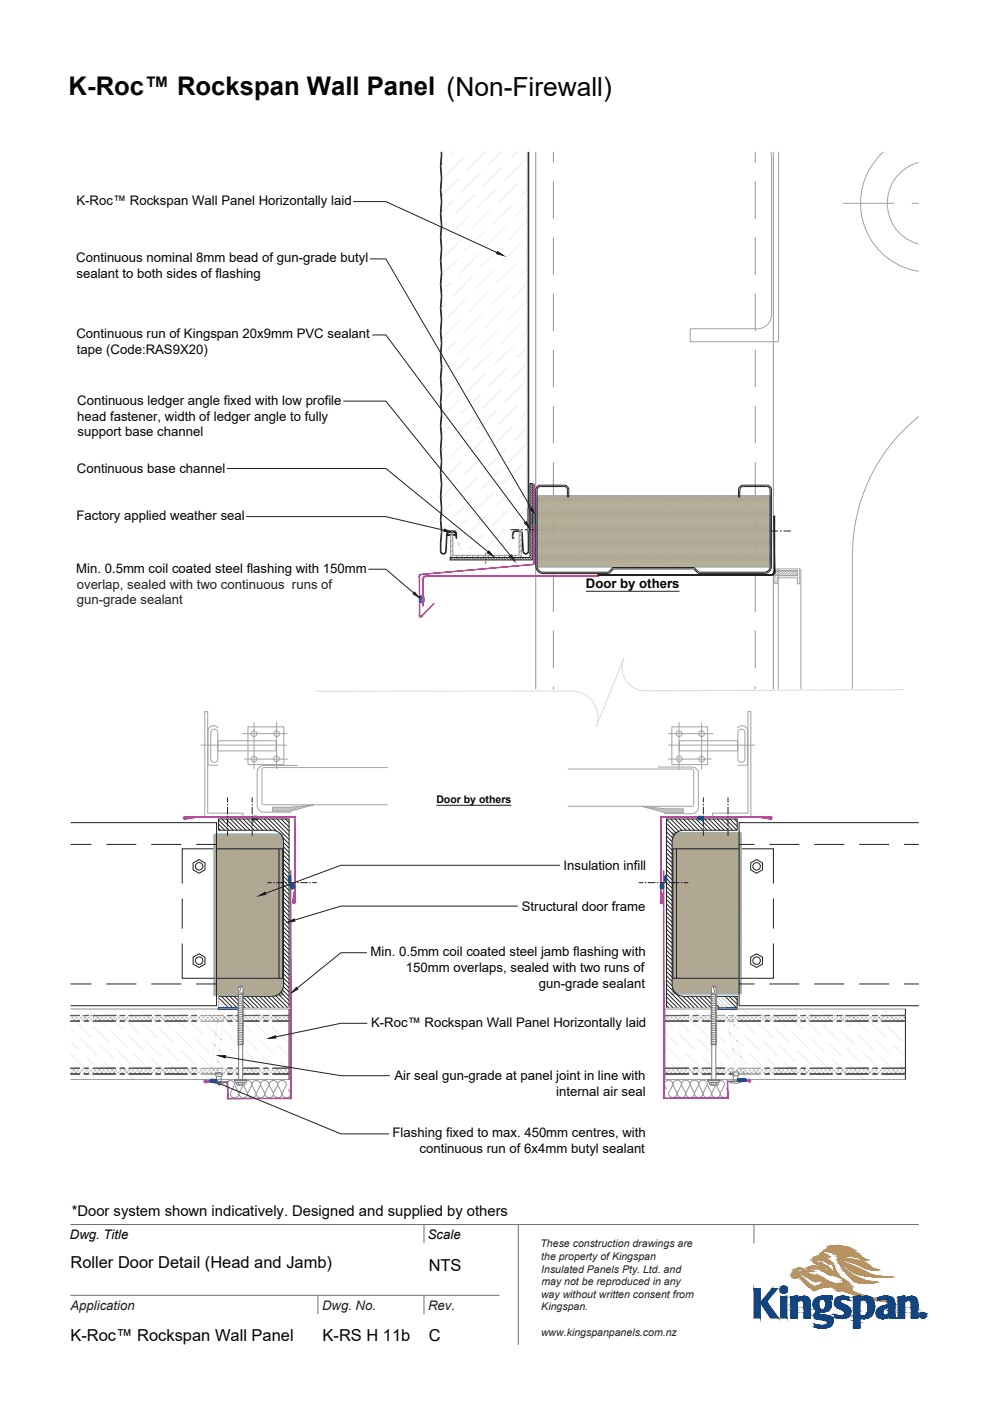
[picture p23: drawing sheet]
<svg xmlns="http://www.w3.org/2000/svg" width="210mm" height="297mm" viewBox="0 0 210 297" stroke-linecap="round" stroke-linejoin="round" font-family="sans-serif">
<defs><g id="words">
<text font-size="5.4" fill="#040504" x="14.5" y="20.1">K-Roc™ Rockspan Wall Panel (Non-Firewall)</text>
<g font-size="3.5" fill="#040504">
<text x="14.9" y="268.9">Roller Door Detail (Head and Jamb)</text>
<text x="90.9" y="269.4">NTS</text>
<text x="14.9" y="284.4">K-Roc™ Rockspan Wall Panel</text>
<text x="68.4" y="284.4">K-RS H 11b</text>
<text x="90.9" y="284.4">C</text>
</g>
<text font-size="3.1" fill="#040504" x="15.2" y="257.9">*Door system shown indicatively. Designed and supplied by others</text>
<g font-size="2.8" fill="#040504">
<text x="16.2" y="43.4">K-Roc™ Rockspan Wall Panel Horizontally laid</text>
<text x="16.2" y="55.6">Continuous nominal 8mm bead of gun-grade butyl</text>
<text x="16.2" y="59">sealant to both sides of flashing</text>
<text x="16.2" y="71.8">Continuous run of Kingspan 20x9mm PVC sealant</text>
<text x="16.3" y="75.1">tape (Code:RAS9X20)</text>
<text x="16.3" y="89.2">head fastener, width of ledger angle to fully</text>
<text x="16.4" y="85.8">Continuous ledger angle fixed with low profile</text>
<text x="16.4" y="92.5">support base channel</text>
<text x="16.3" y="100.3">Continuous base channel</text>
<text x="16.2" y="110.3">Factory applied weather seal</text>
<text x="16.2" y="121.4">Min. 0.5mm coil coated steel flashing with 150mm</text>
<text x="124.3" y="124.8">Door by others</text>
<text x="119.5" y="184.5">Insulation infill</text>
<text x="110.7" y="193.1">Structural door frame</text>
<text x="78.6" y="202.7">Min. 0.5mm coil coated steel jamb flashing with</text>
<text x="86.1" y="206.1">150mm overlaps, sealed with two runs of</text>
<text x="114.3" y="209.4">gun-grade sealant</text>
<text x="78.7" y="217.7">K-Roc™ Rockspan Wall Panel Horizontally laid</text>
<text x="83.7" y="229">Air seal gun-grade at panel joint in line with</text>
<text x="118" y="232.4">internal air seal</text>
<text x="83.3" y="241.1">Flashing fixed to max. 450mm centres, with</text>
<text x="89" y="244.5">continuous run of 6x4mm butyl sealant</text>
<text x="14.8" y="262.7">Dwg. Title</text>
<text x="90.7" y="262.7">Scale</text>
</g>
<g font-size="2.8" fill="#231f20">
<text x="16.3" y="124.8">overlap, sealed with two continuous runs of</text>
<text x="16.3" y="128.1">gun-grade sealant</text>
<text x="14.9" y="277.7">Application</text>
<text x="68.3" y="277.7">Dwg. No.</text>
<text x="90.8" y="277.7">Rev.</text>
</g>
<text font-size="2.2" fill="#040504" x="92.6" y="170.3">Door by others</text>
<g font-size="2.2" fill="#231f20">
<text x="114.6" y="264.4">These construction drawings are</text>
<text x="114.8" y="267.1">the property of Kingspan</text>
<text x="114.8" y="269.8">Insulated Panels Pty. Ltd. and</text>
<text x="114.8" y="275.2">way without written consent from</text>
<text x="114.8" y="272.5">may not be reproduced in any</text>
<text x="114.8" y="277.8">Kingspan.</text>
<text x="114.8" y="283.2">www.kingspanpanels.com.nz</text>
</g>
</g></defs>
<g fill="none" stroke="#a2a3a3" stroke-width=".21">
<path d="M163.5 32.2l.1 1v33.5a2.99 2.99 0 0 1-3 3M165.1 32.2v40.3h-18.7v-2.8h14.2M187.4 32.2a14.6 14.6 0 0 0-4.3 15 14.6 14.6 0 0 0 11.8 10.3M194.9 34.4a8.9 8.9 0 0 0-6.7 8.7 8.9 8.9 0 0 0 6.7 8.7M178.8 43.1h10.9M193.4 43.1h1.5M194.9 88.3a37.5 37.5 0 0 0-14.1 29.3v28.5M164.4 121h4.7v1h-4.7zM164.4 120.6h5.2v3.2h-.5v-1.3h-4.3v1.2h-.4v-1.7h4.7v-1h-4.7zM164.5 121l-.1 .1M165.1 121l-.7 .6M165.1 120.6v25.5"/>
<path d="M165.6 121l-1 1M166.2 121l-1 1M166.8 121l-1.1 1M167.3 121l-1 1M167.9 121l-1.1 1M168.4 121l-1 1M169 121l-1 1M169.1 122h.1M169.1 121.4l-.6 .6M169.9 120.6v25.5"/>
</g>
<g fill="none" stroke="#909295" stroke-width=".21">
<path d="M113.6 32.2v113.9M117.4 32.2v2.3M117.4 38.4v8M160.2 32.2v2.3M160.2 38.4v8M164 32.2v113.9M117.4 50.3v8M160.2 50.3v8M117.4 62.3v7.9M117.4 74.2v7.9M160.2 62.3v7.9M160.2 74.2v7.9"/>
<path d="M117.4 86.1v7.9M117.4 98v7.9M160.2 86.1v7.9M160.2 98v7.9M117.4 109.9v7.9M160.2 109.9v7.9M117.4 121.8v7.9M117.4 133.7v7.9M160.2 121.8v7.9M160.2 133.7v7.9M117.4 145.6v.5M160.2 145.6v.5"/>
</g>
<path d="M113.2 102.6l.1 16.8zM113.2 102.6l.1 16.8z" fill="#b84c9d"/>
<path d="M113.2 102.6l.1 16.8z" fill="none" stroke="#b84c9d" stroke-width=".21"/>
<path d="M112.9 119.7h.1zM112.9 119.7h.1zM113 119.6h.2zM113 119.6h.2zM113.1 119.6l.2-.1zM113.2 119.5l-.1 .1zM113.3 119.4v.1zM113.2 119.4v.1z" fill="#b84c9d"/>
<path d="M112.9 119.7h.1zM113 119.6h.2zM113.1 119.6h-.1zM113.1 119.6l.2-.1zM113.2 119.5l-.1 .1zM113.2 119.4v.1zM113.3 119.4v.1z" fill="none" stroke="#b84c9d" stroke-width=".21"/>
<path d="M89.3 121.8l23.6-2.1zM89.3 121.7l23.6-2z" fill="#b84c9d"/>
<path d="M89.3 121.8l23.6-2.1zM89.3 121.7l23.6-2z" fill="none" stroke="#b84c9d" stroke-width=".21"/>
<path d="M89.2 121.8l.1-.1zM89.2 121.8h.1zM89 121.9h.2zM89 121.9h.2zM89 121.9v.1zM89 122l.1-.1zM89 122l-.1 .1zM89 122l-.1 .1z" fill="#b84c9d"/>
<path d="M88.9 122.1l.1-.1zM89 122l-.1 .1zM89 122l.1-.1zM89 121.9h.2zM89 121.9v.1zM89.2 121.8l.1-.1zM89.2 121.8h.1z" fill="none" stroke="#b84c9d" stroke-width=".21"/>
<path d="M88.9 122.1l.1 8.4zM88.9 122.1l.1 8.4z" fill="#b84c9d"/>
<path d="M88.9 122.1l.1 8.4z" fill="none" stroke="#b84c9d" stroke-width=".21"/>
<path d="M88.9 130.5l.1 .1zM89 130.5v.1zM89 130.6l.1 .1zM89 130.6l.1 .1zM89.1 130.6l.1 .2zM89.1 130.6l.1 .2zM89.2 130.7h.1zM89.2 130.7h.1zM89.3 130.7h.1zM89.3 130.7h.1z" fill="#b84c9d"/>
<path d="M88.9 130.5l.1 .1zM89 130.6l.1 .1zM89 130.5v.1zM89.1 130.6l.1 .2zM89.2 130.7h.1zM89.3 130.7h.1z" fill="none" stroke="#b84c9d" stroke-width=".21"/>
<path d="M89.4 130.6l2.6-2.6zM92 128l-2.6 2.7z" fill="#b84c9d"/>
<path d="M89.4 130.6l2.6-2.6zM92 128l-2.6 2.7z" fill="none" stroke="#b84c9d" stroke-width=".21"/>
<path d="M89 126.7v.9l.4 .2M89.3 126.3l-.3 .4M89.4 127.8h.2M89.7 126.3l-.7 .7M89.9 126.4l-.9 .9M90 127.3l-.5 .5M90 127l-.8 .8M90 126.7l-1 .9M90 126.7l-.1 .9-.3 .2M90 126.7a.5 .5 0 0 0-.5-.4 .5 .5 0 0 0-.5 .4" fill="none" stroke="#254fa2" stroke-width=".21"/>
<path d="M89.7 122.9l.1 5.6zM89.7 122.9l.1 5.6z" fill="#b84c9d"/>
<path d="M89.7 122.9l.1 5.6z" fill="none" stroke="#b84c9d" stroke-width=".21"/>
<path d="M90.2 122.1l.3 .1zM90.2 122.1l.3 .1zM90 122.3l.2-.2zM90 122.3l.2-.1zM89.8 122.4l.2-.1zM89.8 122.4l.3-.1zM89.8 122.4l-.1 .3zM89.7 122.7l.2-.2zM89.7 122.7v.2zM89.8 122.7l-.1 .2z" fill="#b84c9d"/>
<path d="M89.7 122.7l.2-.2zM89.7 122.7v.2zM89.8 122.7l-.1 .2zM89.8 122.4l-.1 .3zM89.8 122.4l.3-.1zM90 122.3l-.2 .1zM90 122.3l.2-.1zM90 122.3l.2-.2zM90.2 122.1l.3 .1z" fill="none" stroke="#b84c9d" stroke-width=".21"/>
<path d="M90.5 122.1h36.4zM90.5 122.2l36.4-.1z" fill="#b84c9d"/>
<path d="M90.5 122.1h36.4zM90.5 122.2l36.4-.1zM126.9 122.1h.1" fill="none" stroke="#b84c9d" stroke-width=".21"/>
<path d="M124.3 125.4h19.8" fill="none" stroke="#231f20" stroke-width=".21"/>
<g fill="#bfb6a3">
<path d="M110.1 112.6l1.6-1.6z"/>
<path d="M108.6 114.1l-1.1 1.1z"/>
<path d="M108.7 110.6l3.1-3z"/>
<path d="M102.8 116.5l4.2-4.2z"/>
<path d="M110 106l1.8-1.8z"/>
<path d="M104.1 111.9l4.2-4.2z"/>
<path d="M102.4 113.6l-3 3z"/>
<path d="M111.2 101.4l.6-.6z"/>
<path d="M105.3 107.2l4.2-4.2z"/>
<path d="M103.7 108.9l-4.2 4.3z"/>
<path d="M97.8 114.8l-.6 .6z"/>
<path d="M110.8 98.4l-4.2 4.2z"/>
<path d="M104.9 104.3l-4.2 4.2z"/>
<path d="M96.7 112.6l2.3-2.4z"/>
<path d="M111.8 94.1l-3.9 3.9z"/>
<path d="M102 103.9l4.2-4.2z"/>
<path d="M96.1 109.8l4.2-4.2z"/>
<path d="M93.7 112.1l.7-.6z"/>
<path d="M109.1 93.4l2.7-2.7z"/>
<path d="M103.2 99.2l4.3-4.2z"/>
<path d="M101.5 100.9l-4.1 4.3z"/>
<path d="M93.7 108.8l2-2z"/>
<path d="M110.4 88.7l1.4-1.3z"/>
<path d="M108.7 90.4l-4.2 4.2z"/>
<path d="M98.6 100.5l4.2-4.2z"/>
<path d="M93.7 105.4l3.2-3.2z"/>
<path d="M111.7 84.1l.1-.1z"/>
<path d="M105.8 90l4.2-4.2z"/>
<path d="M99.9 95.9l4.2-4.2z"/>
<path d="M94 101.8l4.2-4.2z"/>
<path d="M107 85.4l4.2-4.2z"/>
<path d="M101.1 91.2l4.2-4.2z"/>
<path d="M95.2 97.2l4.3-4.3z"/>
<path d="M108.3 80.7l3.5-3.4z"/>
<path d="M102.4 86.6l4.2-4.2z"/>
<path d="M96.5 92.5l4.2-4.2z"/>
<path d="M94.8 94.2l-1.1 1.1z"/>
<path d="M109.5 76.1l2.3-2.2z"/>
<path d="M103.7 82l4.2-4.2z"/>
<path d="M97.8 87.9l4.2-4.2z"/>
<path d="M93.7 91.9l2.4-2.3z"/>
<path d="M110.8 71.5l1-1z"/>
<path d="M109.1 73.2l-4.2 4.2z"/>
<path d="M99 83.2l4.2-4.2z"/>
<path d="M93.7 88.6l3.7-3.7z"/>
<path d="M106.2 72.7l4.2-4.2z"/>
<path d="M100.3 78.6l4.2-4.2z"/>
<path d="M94.4 84.5l4.2-4.2z"/>
<path d="M107.5 68.1l4.2-4.2z"/>
<path d="M101.5 74l4.3-4.2z"/>
<path d="M95.7 79.9l4.2-4.2z"/>
<path d="M93.7 81.8l.3-.2z"/>
<path d="M108.7 63.5l3.1-3.1z"/>
<path d="M102.8 69.4l4.2-4.2z"/>
<path d="M101.1 71l-4.2 4.2z"/>
<path d="M93.7 78.5l1.5-1.6z"/>
<path d="M110 58.8l1.8-1.8z"/>
<path d="M104.1 64.7l4.2-4.2z"/>
<path d="M98.2 70.6l4.2-4.2z"/>
<path d="M93.7 75.1l2.8-2.8z"/>
<path d="M111.2 54.2l.6-.5z"/>
<path d="M105.3 60.1l4.2-4.2z"/>
<path d="M103.7 61.8l-4.2 4.2z"/>
<path d="M97.8 67.7l-4.1 4z"/>
<path d="M106.6 55.5l4.2-4.2z"/>
<path d="M104.9 57.2l-4.2 4.2z"/>
<path d="M94.8 67.2l4.2-4.1z"/>
<path d="M111.8 46.9l-3.9 3.9z"/>
<path d="M102 56.7l4.2-4.2z"/>
<path d="M96.1 62.6l4.2-4.2z"/>
<path d="M94.4 64.3l-.7 .7z"/>
<path d="M109.1 46.2l2.7-2.6z"/>
<path d="M103.2 52.1l4.3-4.2z"/>
<path d="M101.5 53.8l-4.1 4.2z"/>
<path d="M93.7 61.6l2-1.9z"/>
<path d="M110.4 41.6l1.4-1.4z"/>
<path d="M108.7 43.3l-4.2 4.2z"/>
<path d="M98.6 53.4l4.2-4.2z"/>
<path d="M93.7 58.3l3.2-3.2z"/>
<path d="M111.7 36.9l.1-.1z"/>
<path d="M105.8 42.8l4.2-4.2z"/>
<path d="M99.9 48.7l4.2-4.2z"/>
<path d="M94 54.6l4.2-4.2z"/>
<path d="M107 38.2l4.2-4.2z"/>
<path d="M101.1 44.1l4.2-4.2z"/>
<path d="M95.2 50l4.3-4.2z"/>
<path d="M108.3 33.6l1.4-1.4z"/>
<path d="M102.4 39.5l4.2-4.2z"/>
<path d="M96.5 45.4l4.2-4.2z"/>
<path d="M93.7 48.2l1.1-1.1z"/>
<path d="M103.7 34.8l2.6-2.6z"/>
<path d="M97.8 40.7l4.2-4.2z"/>
<path d="M93.7 44.8l2.4-2.4z"/>
<path d="M102.9 32.2l-3.9 3.9z"/>
<path d="M93.7 41.4l3.7-3.6z"/>
<path d="M94.4 37.4l4.2-4.2z"/>
<path d="M95.7 32.7l.5-.5z"/>
<path d="M93.7 34.7l.3-.3z"/>
<path d="M111.8 32.2v80.4h-3.2h3.2z"/>
<path d="M97.2 115.4l.5 1.2h10.1l.8-1.7-.8 1.7h-10.1zM96.9 114.9l.3 .5z"/>
</g>
<path d="M108.6 112.6v2.3zM96.9 112.6v2.3zM93.7 112.6h3.2zM93.7 112.1v.5zM93.7 108.8v3.3zM93.7 105.4v3.4zM93.7 95.3v10.1zM93.7 91.9v3.4zM93.7 88.6v3.3zM93.7 81.8v6.8zM93.7 78.5v3.3zM93.7 75.1v3.4zM93.7 71.7v3.4z" fill="#bfb6a3"/>
<path d="M93.7 65v6.7zM93.7 61.6v3.4zM93.7 58.3v3.3zM93.7 48.2v10.1zM93.7 44.8v3.4zM93.7 41.4v3.4zM93.7 34.7v6.7z" fill="#bfb6a3"/>
<path d="M93.7 32.2v2.5" fill="none" stroke="#bfb6a3" stroke-width=".21"/>
<g fill="none" stroke="#231f20" stroke-width=".21">
<path d="M93.4 35.4l.2 2.3M93.4 35.2v.2M93.5 35.2l.2 2.7a15.5 15.5 0 0 0 0 4.8M93.5 32.2l-.1 3M93.6 37.7l-.2 2.5M93.7 32.2l-.2 3M112 32.2v84.7a.5 .5 0 0 1-.5 .5 .5 .5 0 0 1-.5-.5M112.2 32.2v84.7a.62 .62 0 0 1-.7 .6 .62 .62 0 0 1-.6-.6M93.4 55.4a15.2 15.2 0 0 1 0 4.8M93.4 45.4a15.2 15.2 0 0 1 0 4.8M93.4 40.4a15.2 15.2 0 0 1 0 4.8M93.4 50.4l.2 2.3"/>
<path d="M93.4 55.2v.2M93.4 50.2v.2M93.4 45.2v.2M93.4 40.2v.2M93.5 45.4l.2 2.4-.2 2.4M93.5 50.2l.2 2.7a15.7 15.7 0 0 0 0 4.8v.2a15.7 15.7 0 0 0 0 4.8v.2M93.6 52.7l-.2 2.5M93.7 42.7l-.2 2.7M93.4 75.4a15.2 15.2 0 0 1 0 4.8M93.4 70.4a15.4 15.4 0 0 1 0 4.8M93.4 60.4l.2 2.4M93.4 65.4l.2 2.3"/>
<path d="M93.4 75.2v.2M93.4 70.2v.2M93.4 65.2v.2M93.4 60.2v.2M93.5 70.2l.2 2.7a15.7 15.7 0 0 0 0 4.8v.2M93.6 67.7l-.2 2.5M93.6 62.9l-.2 2.3M93.7 62.9a15.6 15.6 0 0 0 0 4.8l-.2 2.5M93.7 77.9a15.6 15.6 0 0 0 0 4.8l-.2 2.5M93.4 95.4l.2 2.4M93.4 90.4a15.2 15.2 0 0 1 0 4.8M93.4 85.4a15.2 15.2 0 0 1 0 4.8"/>
<path d="M93.4 80.4a15.2 15.2 0 0 1 0 4.8M93.4 95.2v.2M93.4 90.2v.2M93.4 85.2v.2M93.4 80.2v.2M93.5 85.2l.2 2.7a15.7 15.7 0 0 0 0 4.8v.2M93.6 97.9l-.2 2.3M93.7 92.9a15.4 15.4 0 0 0 0 4.8v.2M93.7 97.9l-.2 2.4M93.4 110.4a15.2 15.2 0 0 1 0 4.8M93.4 105.4a15.2 15.2 0 0 1 0 4.8M93.4 100.4a15.2 15.2 0 0 1 0 4.8"/>
<path d="M93.4 110.2v.2M93.4 105.2v.2M93.4 100.2v.2M93.5 100.4l.2 2.5a15.4 15.4 0 0 0 0 4.8M93.7 107.7v.2M93.7 107.9a15.4 15.4 0 0 0 0 4.8v.2M93.7 112.9l-.2 4a.5 .5 0 0 0 .5 .5 .5 .5 0 0 0 .5-.5M94.7 113.2l-.2 3.7M94.7 113.2a.62 .62 0 0 1 .7-.6h.8a.62 .62 0 0 1 .6 .6v.9h-.1v-.9M94.8 113.2l-.2 3.7a.62 .62 0 0 1-.6 .6 .62 .62 0 0 1-.6-.6v-1.7M94.8 113.2l.2 .1M94.8 113.1l.3 .4"/>
<path d="M94.9 113l.1 .2M94.9 113l-.1 .3 .3 .3M94.9 112.9l.1 .1M95 112.8l.1 .1M95 113.3l.1 .1M95 113.3l-.1 .1 .1 .1M95 113.2l-.1 .1M95 113.1v.2M95 113.4l-.1 .1M95.1 112.8v.1M95.1 112.8l-.3 .3M95.1 112.8l-.2 .1"/>
<path d="M95.1 112.9l-.1 .2M95.1 113.4l-.1 .1M95.1 113.4l.1 .1M95.1 112.8h.4M95.2 113.4l.1 .1 .2-.1M95.2 112.7l.1 .1M95.2 112.7l-.4 .4M95.2 113.4l-.1 .2M95.3 112.8l-.2 .1M95.3 113.4h.4M95.3 113.5l-.2 .1M95.3 112.7l.3 .1"/>
<path d="M95.4 113.3l.1 .1M95.5 112.8h-.2M95.5 112.8h.6M95.5 113.4l.9 .1M95.6 113.4l-.1-.1-.3 .3M95.7 113.3h.5M95.7 113.3l-.6 .1M95.7 113.3l.1 .1M95.7 113.3l-.2 .1M95.7 112.7l-.1 .1M95.7 112.7l.2 .1M95.7 112.8l-.1-.1-.1 .1"/>
<path d="M95.8 113.3l-.1 .1M95.8 112.7l-.1 .1M95.9 112.7l.1 .1M95.9 113.3l.1 .1 .3-.1M95.9 113.3l-.1 .1M95.9 112.7l-.1 .1M96 112.7l.3 .1M96 112.7l-.1 .1M96.1 112.7l.2 .1v-.1l.4 .4v.2l-.3 .2-.2-.2-.3 .1-.1-.1M96.1 112.7l.4 .1M96.2 112.7l-1.1 .1M96.2 112.7l-.2 .1"/>
<path d="M96.2 112.7l-1.1 .1-.2 .4M96.2 112.7l.2 .2v-.1M96.2 113.3l.2 .1M96.2 112.7l.3 .1 .2 .4M96.3 112.7l-.1 .1M96.3 112.8l.3 .3M96.4 113.3l.2 .2M96.4 113.3l-.1 .1M96.5 112.8l.1 .1M96.5 113.3l.1 .1M96.5 112.8l-.1 .1M96.5 113l.2 .2"/>
<path d="M96.6 113.3l.1 .1M96.6 112.9h-.1M96.6 113.1l-.2 .2M96.6 112.9l-.1 .1M96.6 112.9l.1 .3M96.7 113l-.1 .1M96.7 113.2l-.3 .3M108.8 114.1h.1M110.2 112.7h-.9a.57 .57 0 0 0-.5 .7v.7M110.2 112.6h-.9a1.16 1.16 0 0 0-.7 1l.1 .5h.1M110.2 112.6a.62 .62 0 0 1 .6 .6l.2 3.7M110.2 112.7l.4 .2 .1 .3"/>
<path d="M110.7 113.2l.2 3.7M160.3 112.6h1.5M162.2 112.6h.4M163 112.6h2M165.4 112.6h.4M166.2 112.6h1.5"/>
</g>
<path d="M126.8 121.9v.1l36.7-.1zM126.8 122l36.7-.1v.1z" fill="#040504"/>
<path d="M126.8 121.9h36.7l-36.7 .1zM126.8 122l36.7-.1v.1z" fill="none" stroke="#231f20" stroke-width=".21"/>
<path d="M163.5 121.9h.2l-.2 .1zM163.5 121.9h.2v-.1zM163.7 121.8h.3l-.3 .1zM163.7 121.8h.3zM163.9 121.7l.3-.1-.2 .2zM164.1 121.6l-.2 .1 .3-.1zM164.1 121.6l.2-.2-.1 .2zM164.1 121.4v.2l.2-.2zM164.3 121.2v.2h-.2zM164.2 121.2l-.1 .2 .2-.2z" fill="#040504"/>
<path d="M163.5 121.9h.2l-.2 .1zM163.5 121.9l.2-.1v.1zM163.7 121.8h.3l-.3 .1zM163.7 121.8h.3zM163.9 121.7l.3-.1-.2 .2zM164.1 121.6h.1l-.3 .1zM164.1 121.6l.2-.2-.1 .2zM164.1 121.4h.2l-.2 .2zM164.2 121.2h.1l-.2 .2zM164.3 121.2v.2h-.2z" fill="none" stroke="#231f20" stroke-width=".21"/>
<path d="M164.2 109.4v11.8h.1zM164.2 109.4h.1v11.8z" fill="#040504"/>
<path d="M108.3 112.3h1.8M110.5 112.3h.4M111.3 112.3h2M113.7 112.3h.4M114.5 112.3h1.8M164.2 109.4h.1v11.8zM164.2 109.4l.1 11.8h-.1z" fill="none" stroke="#231f20" stroke-width=".21"/>
<path d="M87.9 125.5l1 1.2-1.3-.8z" fill="#231f20"/>
<path d="M78.1 120.7h3.7l6 5M87.9 125.5l1 1.2-1.3-.8z" fill="none" stroke="#231f20" stroke-width=".21"/>
<path d="M112 107.9h.4l-.4 5zM112.4 107.9l-.4 5h.4z" fill="#dda266"/>
<path d="M112 107.9h.4l-.4 5zM112.4 107.9v5h-.4z" fill="none" stroke="#dda266" stroke-width=".21"/>
<path d="M112 107.9h.4v5h-.4z" fill="none" stroke="#254fa2" stroke-width=".21"/>
<g fill="none" stroke="#b0a892" stroke-width=".21">
<path d="M96 113.2l-.4 .5M96 114.3l-.4 .5M96 115.5l-.4 .4M96 116.6l-.4 .4M96 117.7l-.4 .5M97.1 117.7l-.4 .5M98.3 117.7l-.5 .5M99.4 117.7l-.5 .5M100.5 117.7l-.5 .5M101.6 117.7l-.5 .5M102.8 117.7l-.5 .5M103.9 117.7l-.5 .5"/>
<path d="M105 117.7l-.5 .5M106.1 117.7l-.4 .5M107.2 117.7l-.4 .5M108.4 117.7l-.5 .5M109.5 117.7l-.5 .5M110.6 117.8l-.5 .4M110.6 113.3l-.5 .4M110.6 114.4l-.5 .5M110.6 115.5l-.5 .5M110.6 116.6l-.5 .5"/>
</g>
<path d="M95.6 112.7h.4v5h14.1v-5h.5v5.5h-15z" fill="none" stroke="#909295" stroke-width=".21"/>
<path d="M103 117.2v.5M103 118v.2M103 118.5v.2M103 119v.5" fill="none" stroke="#5c5d5f" stroke-width=".21"/>
<path d="M112.9 109.1h.2zM112.9 109.1h.2z" fill="#dda266"/>
<path d="M112.9 109.1h.2z" fill="none" stroke="#dda266" stroke-width=".21"/>
<path d="M112.9 109.1h.3zM112.9 109.1h.3zM112.9 109.1h.3zM112.9 109.1h.3z" fill="#dda266"/>
<path d="M112.9 109.1h.3z" fill="none" stroke="#dda266" stroke-width=".21"/>
<path d="M112.9 109.1h.3zM112.9 109.1h.3z" fill="#dda266"/>
<path d="M112.9 109.1h.3z" fill="none" stroke="#dda266" stroke-width=".21"/>
<path d="M112.9 109.1h.3zM112.9 109.1h.3z" fill="#dda266"/>
<path d="M112.9 109.1h.3z" fill="none" stroke="#dda266" stroke-width=".21"/>
<path d="M112.9 109.1h.3zM112.9 109.1h.3zM112.9 109.1h.3zM112.9 109.1h.3z" fill="#dda266"/>
<path d="M112.9 109.1h.3z" fill="none" stroke="#dda266" stroke-width=".21"/>
<path d="M112.9 109.1h.3zM112.9 109.1h.3z" fill="#dda266"/>
<path d="M112.9 109.1h.3z" fill="none" stroke="#dda266" stroke-width=".21"/>
<path d="M112.9 109.1l.3 1.9v-1.9zM112.9 109.1l.3 1.9h-.3zM112.9 111h.3zM112.9 111h.3z" fill="#dda266"/>
<path d="M112.9 109.1h.3v1.9zM112.9 111h.3zM112.9 109.1l.3 1.9h-.3z" fill="none" stroke="#dda266" stroke-width=".21"/>
<path d="M112.9 111l.3 .1zM112.9 111l.3 .1zM112.9 111.1h.3z" fill="#dda266"/>
<path d="M112.9 111l.3 .1zM112.9 111.1h.3z" fill="none" stroke="#dda266" stroke-width=".21"/>
<path d="M112.9 111.1h.3z" fill="#dda266"/>
<path d="M112.9 111.1h.3z" fill="none" stroke="#dda266" stroke-width=".21"/>
<path d="M112.9 111.1h.3zM112.9 111.1h.3zM112.9 111.1h.3zM112.9 111.1h.3zM112.9 111.1h.3zM112.9 111.1h.3z" fill="#dda266"/>
<path d="M112.9 111.1h.3z" fill="none" stroke="#dda266" stroke-width=".21"/>
<path d="M112.9 111.1h.3zM112.9 111.1h.2zM112.9 111.1h.2zM112.9 111.1h.2z" fill="#dda266"/>
<path d="M112.9 111.1h.2zM112.9 111.1h.3z" fill="none" stroke="#dda266" stroke-width=".21"/>
<path d="M112.9 109.1v2M112.9 111.1h.2M113.2 109.1v2M113.2 109.1h-.3" fill="none" stroke="#254fa2" stroke-width=".21"/>
<g fill="none" stroke="#5c5d5f" stroke-width=".21">
<path d="M95.5 118.7h.1M95.6 118.2l.5 .5M96.1 118.2l.5 .5M96.7 118.2l.5 .5M97.3 118.2l.5 .5M97.8 118.2l.5 .5M98.4 118.2l.5 .5M98.9 118.2l.5 .5M99.5 118.2l.5 .5M100.1 118.2l.5 .5M100.6 118.2l.5 .5M101.2 118.2l.5 .5"/>
<path d="M101.7 118.2l.5 .5M102.3 118.2l.5 .5M102.9 118.2l.5 .5M103.4 118.2l.5 .5M104 118.2l.5 .5M104.6 118.2l.4 .5M105.1 118.2l.5 .5M105.7 118.2l.5 .5M106.2 118.2l.5 .5M106.8 118.2l.5 .5M107.3 118.2l.6 .5M107.9 118.2l.5 .5"/>
<path d="M108.5 118.2l.5 .5M109 118.2l.5 .5M109.6 118.2l.5 .5M110.2 118.2l.5 .5M110.7 118.2l.5 .5M111.3 118.2l.5 .5M111.9 118.2l.4 .5M112.4 102.5l.5 .5M112.4 103l.5 .5M112.4 103.6l.5 .5M112.4 104.2l.5 .5M112.4 104.7l.5 .5"/>
<path d="M112.4 105.3l.5 .5M112.4 105.9l.5 .5M112.4 106.4l.5 .5M112.4 107l.5 .5M112.4 107.5l.5 .5M112.4 108.1l.5 .5M112.4 108.7l.5 .5M112.4 109.2l.5 .5M112.4 109.8l.5 .5M112.4 110.3l.5 .5M112.4 110.9l.5 .5M112.4 111.5l.5 .5"/>
<path d="M112.4 112l.5 .5M112.4 112.6l.5 .5M112.4 113.2l.5 .4M112.4 113.7l.5 .5M112.4 114.3l.5 .5M112.4 114.8l.5 .5M112.4 115.4l.5 .5M112.4 115.9l.5 .6M112.4 116.5l.5 .5M112.4 117.1l.5 .5M112.4 117.6l.5 .5M112.4 118.2l.5 .5"/>
</g>
<path d="M95.5 118.2h16.9v-15.7h.5v16.2h-17.4z" fill="none" stroke="#231f20" stroke-width=".21"/>
<path d="M105.5 53.3l1.3 .9-1.5-.4z" fill="#040504"/>
<path d="M74.9 42.7h6.9l23.6 10.9M105.5 53.3l1.3 .9-1.5-.4z" fill="none" stroke="#231f20" stroke-width=".21"/>
<path d="M108.1 118l.3-.4 .8 1.4z" fill="#040504"/>
<path d="M72.8 85h9l26.5 32.8M108.1 118l.3-.4 .8 1.4z" fill="none" stroke="#231f20" stroke-width=".21"/>
<path d="M94.3 112.2l1.4 .6-1.6-.1z" fill="#040504"/>
<path d="M52.2 109.5h29.6l12.4 2.9M94.3 112.2l1.4 .6-1.6-.1z" fill="none" stroke="#231f20" stroke-width=".21"/>
<path d="M103.7 116.8l1 1.2-1.3-.8z" fill="#040504"/>
<path d="M48.1 99.3h33.7l21.7 17.7M103.7 116.8l1 1.2-1.3-.8z" fill="none" stroke="#231f20" stroke-width=".21"/>
<path d="M111.2 110.9l.4-.3 .7 1.3z" fill="#040504"/>
<path d="M78.9 71h2.9l29.6 39.7M111.2 110.9l.4-.3 .7 1.3z" fill="none" stroke="#231f20" stroke-width=".21"/>
<path d="M112.5 107.9l.4-.3 .5 1.5z" fill="#040504"/>
<path d="M78.4 54.9h3.4l30.9 52.9M112.5 107.9l.4-.3 .5 1.5z" fill="none" stroke="#231f20" stroke-width=".21"/>
<path d="M113.3 109.1h.2zM113.3 109.1h.2zM113.3 109.1h.2zM113.3 109.1h.2zM113.3 109.1h.2z" fill="#dda266"/>
<path d="M113.3 109.1h.2z" fill="none" stroke="#dda266" stroke-width=".21"/>
<path d="M113.3 109.1h.2z" fill="#dda266"/>
<path d="M113.3 109.1h.2z" fill="none" stroke="#dda266" stroke-width=".21"/>
<path d="M113.3 109.1h.3zM113.3 109.1h.3zM113.3 109.1h.3zM113.3 109.1h.3zM113.3 109.1h.3zM113.3 109.1h.3zM113.3 109.1h.3zM113.3 109.1h.3z" fill="#dda266"/>
<path d="M113.3 109.1h.3z" fill="none" stroke="#dda266" stroke-width=".21"/>
<path d="M113.3 109.1h.3zM113.3 109.1h.3z" fill="#dda266"/>
<path d="M113.3 109.1h.3z" fill="none" stroke="#dda266" stroke-width=".21"/>
<path d="M113.3 109.1l.3 1.9v-1.9zM113.3 109.1l.3 1.9h-.3zM113.3 111h.3zM113.3 111h.3z" fill="#dda266"/>
<path d="M113.3 109.1h.3v1.9zM113.3 111h.3zM113.3 109.1l.3 1.9h-.3z" fill="none" stroke="#dda266" stroke-width=".21"/>
<path d="M113.3 111l.3 .1zM113.3 111l.3 .1zM113.3 111.1h.3zM113.3 111.1h.3zM113.3 111.1h.3zM113.3 111.1h.3z" fill="#dda266"/>
<path d="M113.3 111l.3 .1zM113.3 111.1h.3z" fill="none" stroke="#dda266" stroke-width=".21"/>
<path d="M113.3 111.1h.2zM113.3 111.1h.3z" fill="#dda266"/>
<path d="M113.3 111.1h.2zM113.3 111.1h.3z" fill="none" stroke="#dda266" stroke-width=".21"/>
<path d="M113.3 111.1h.2zM113.3 111.1h.2z" fill="#dda266"/>
<path d="M113.3 111.1h.2z" fill="none" stroke="#dda266" stroke-width=".21"/>
<path d="M113.3 111.1h.2zM113.3 111.1h.2z" fill="#dda266"/>
<path d="M113.3 111.1h.2z" fill="none" stroke="#dda266" stroke-width=".21"/>
<path d="M113.3 111.1h.2zM113.3 111.1h.2z" fill="#dda266"/>
<path d="M113.3 111.1h.2z" fill="none" stroke="#dda266" stroke-width=".21"/>
<path d="M113.3 111v.1M113.3 109.1v1.9M113.3 109.1h.3M113.3 111.1h.2M113.3 109.1h.1M113.6 109.1l-.1 2" fill="none" stroke="#254fa2" stroke-width=".21"/>
<g fill="none" stroke="#b0a892" stroke-width=".21">
<path d="M113.9 119h.1M113.9 119.8h.1M113.9 117.4h.1M113.9 118.2h.1M113.9 115.8h.1M113.9 116.6h.1M113.9 114.2h.1M113.9 115h.1M113.9 111.8h.1M113.9 112.6h.1M113.9 113.4h.1M113.9 110.3h.1"/>
<path d="M113.9 111.1h.1M113.9 108.7h.1M113.9 109.5h.1M113.9 107.1h.1M113.9 107.9h.1M113.9 105.5h.1M113.9 106.3h.1M113.9 118.6h.1M113.9 119.4h.1M113.9 117h.1M113.9 117.8h.1M113.9 115.4h.1"/>
<path d="M113.9 116.2h.1M113.9 113.8h.1M113.9 114.6h.1M113.9 112.2h.1M113.9 113h.1M113.9 109.9h.1M113.9 110.7h.1M113.9 111.5h.1M113.9 108.3h.1M113.9 109.1h.1M113.9 106.7h.1M113.9 107.5h.1"/>
<path d="M113.9 105.9h.1M114 118.8h.1M114 119.6h.1M114 117.2h.1M114 118h.1M114 115.6h.1M114 116.4h.1M114 114h.1M114 114.8h.1M114 112.5h.1M114 113.2h.1M114 110.1h.1"/>
<path d="M114 110.9h.1M114 111.6h.1M114 108.5h.1M114 109.3h.1M114 106.9h.1M114 107.7h.1M114 105.3h.1M114 106.1h.1M114 119.2h.1M114 120h.1M114 117.6h.1M114 118.4h.1"/>
<path d="M114 115.2h.1M114 116h.1M114 116.8h.1M114 113.6h.1M114 114.4h.1M114 112.1h.1M114 112.8h.1M114 110.5h.1M114 111.2h.1M114 108.9h.1M114 109.7h.1M114 106.5h.1"/>
<path d="M114 107.3h.1M114 108.1h.1M114 105.7h.1M114.1 105.1h.1M114.1 119h.1M114.1 119.8h.1M114.1 117.4h.1M114.1 118.2h.1M114.1 115.8h.1M114.1 116.6h.1M114.1 114.2h.1M114.1 115h.1"/>
<path d="M114.1 111.8h.1M114.1 112.6h.1M114.1 113.4h.1M114.1 110.3h.1M114.1 111.1h.1M114.1 108.7h.1M114.1 109.5h.1M114.1 107.1h.1M114.1 107.9h.1M114.1 105.5h.1M114.1 106.3h.1M114.1 118.6h.1"/>
<path d="M114.1 119.4h.1M114.1 117h.1M114.1 117.8h.1M114.1 115.4h.1M114.1 116.2h.1M114.1 113.8h.1M114.1 114.6h.1M114.1 112.2h.1M114.1 113h.1M114.1 109.9h.1M114.1 110.7h.1M114.1 111.5h.1"/>
<path d="M114.1 108.3h.1M114.1 109.1h.1M114.1 106.7h.1M114.1 107.5h.1M114.1 105.9h.1M114.2 118.8h.1M114.2 119.6h.1M114.2 117.2h.1M114.2 118h.1M114.2 115.6h.1M114.2 116.4h.1M114.2 114h.1"/>
<path d="M114.2 114.8h.1M114.2 112.5h.1M114.2 113.2h.1M114.2 110.1h.1M114.2 110.9h.1M114.2 111.6h.1M114.2 108.5h.1M114.2 109.3h.1M114.2 106.9h.1M114.2 107.7h.1M114.2 105.3h.1M114.2 106.1h.1"/>
<path d="M114.2 119.2h.1M114.2 120h.1M114.2 117.6h.1M114.2 118.4h.1M114.2 115.2h.1M114.2 116h.1M114.2 116.8h.1M114.2 113.6h.1M114.2 114.4h.1M114.2 112.1h.1M114.2 112.8h.1M114.2 110.5h.1"/>
<path d="M114.2 111.2h.1M114.2 108.9h.1M114.2 109.7h.1M114.2 106.5h.1M114.2 107.3h.1M114.2 108.1h.1M114.2 105.7h.1M114.3 105.1h.1M114.3 119h.1M114.3 119.8h.1M114.3 117.4h.1M114.3 118.2h.1"/>
<path d="M114.3 115.8h.1M114.3 116.6h.1M114.3 114.2h.1M114.3 115h.1M114.3 111.8h.1M114.3 112.6h.1M114.3 113.4h.1M114.3 110.3h.1M114.3 111.1h.1M114.3 108.7h.1M114.3 109.5h.1M114.3 107.1h.1"/>
<path d="M114.3 107.9h.1M114.3 105.5h.1M114.3 106.3h.1M114.3 118.6h.1M114.3 119.4h.1M114.3 117h.1M114.3 117.8h.1M114.3 115.4h.1M114.3 116.2h.1M114.3 113.8h.1M114.3 114.6h.1M114.3 112.2h.1"/>
<path d="M114.3 113h.1M114.3 109.9h.1M114.3 110.7h.1M114.3 111.5h.1M114.3 108.3h.1M114.3 109.1h.1M114.3 106.7h.1M114.3 107.5h.1M114.3 105.9h.1M114.4 118.8h.1M114.4 119.6h.1M114.4 117.2h.1"/>
<path d="M114.4 118h.1M114.4 115.6h.1M114.4 116.4h.1M114.4 114h.1M114.4 114.8h.1M114.4 112.5h.1M114.4 113.2h.1M114.4 110.1h.1M114.4 110.9h.1M114.4 111.6h.1M114.4 108.5h.1M114.4 109.3h.1"/>
<path d="M114.4 106.9h.1M114.4 107.7h.1M114.4 105.3h.1M114.4 106.1h.1M114.4 119.2h.1M114.4 120h.1M114.4 117.6h.1M114.4 118.4h.1M114.4 115.2h.1M114.4 116h.1M114.4 116.8h.1M114.4 113.6h.1"/>
<path d="M114.4 114.4h.1M114.4 112.1h.1M114.4 112.8h.1M114.4 110.5h.1M114.4 111.2h.1M114.4 108.9h.1M114.4 109.7h.1M114.4 106.5h.1M114.4 107.3h.1M114.4 108.1h.1M114.4 105.7h.1M114.5 105.1h.1"/>
<path d="M114.5 119h.1M114.5 119.8h.1M114.5 117.4h.1M114.5 118.2h.1M114.5 115.8h.1M114.5 116.6h.1M114.5 114.2h.1M114.5 115h.1M114.5 111.8h.1M114.5 112.6h.1M114.5 113.4h.1M114.5 110.3h.1"/>
<path d="M114.5 111.1h.1M114.5 108.7h.1M114.5 109.5h.1M114.5 107.1h.1M114.5 107.9h.1M114.5 105.5h.1M114.5 106.3h.1M114.5 118.6h.1M114.5 119.4h.1M114.5 117h.1M114.5 117.8h.1M114.5 115.4h.1"/>
<path d="M114.5 116.2h.1M114.5 113.8h.1M114.5 114.6h.1M114.5 112.2h.1M114.5 113h.1M114.5 109.9h.1M114.5 110.7h.1M114.5 111.5h.1M114.5 108.3h.1M114.5 109.1h.1M114.5 106.7h.1M114.5 107.5h.1"/>
<path d="M114.5 105.9h.1M114.6 118.8h.1M114.6 119.6h.1M114.6 117.2h.1M114.6 118h.1M114.6 115.6h.1M114.6 116.4h.1M114.6 114h.1M114.6 114.8h.1M114.6 112.5h.1M114.6 113.2h.1M114.6 110.1h.1"/>
<path d="M114.6 110.9h.1M114.6 111.6h.1M114.6 108.5h.1M114.6 109.3h.1M114.6 106.9h.1M114.6 107.7h.1M114.6 105.3h.1M114.6 106.1h.1M114.6 119.2h.1M114.6 120h.1M114.6 117.6h.1M114.6 118.4h.1"/>
<path d="M114.6 115.2h.1M114.6 116h.1M114.6 116.8h.1M114.6 113.6h.1M114.6 114.4h.1M114.6 112.1h.1M114.6 112.8h.1M114.6 110.5h.1M114.6 111.2h.1M114.6 108.9h.1M114.6 109.7h.1M114.6 106.5h.1"/>
<path d="M114.6 107.3h.1M114.6 108.1h.1M114.6 105.7h.1M114.7 105.9h.1M114.7 105.1h.1M114.7 119h.1M114.7 119.8h.1M114.7 117.4h.1M114.7 118.2h.1M114.7 115.8h.1M114.7 116.6h.1M114.7 114.2h.1"/>
<path d="M114.7 115h.1M114.7 111.8h.1M114.7 112.6h.1M114.7 113.4h.1M114.7 110.3h.1M114.7 111.1h.1M114.7 108.7h.1M114.7 109.5h.1M114.7 107.1h.1M114.7 107.9h.1M114.7 105.5h.1M114.7 106.3h.1"/>
<path d="M114.7 118.6h.1M114.7 119.4h.1M114.7 117h.1M114.7 117.8h.1M114.7 115.4h.1M114.7 116.2h.1M114.7 113.8h.1M114.7 114.6h.1M114.7 112.2h.1M114.7 113h.1M114.7 109.9h.1M114.7 110.7h.1"/>
<path d="M114.7 111.5h.1M114.7 108.3h.1M114.7 109.1h.1M114.7 106.7h.1M114.7 107.5h.1M114.8 118.8h.1M114.8 119.6h.1M114.8 117.2h.1M114.8 118h.1M114.8 115.6h.1M114.8 116.4h.1M114.8 114h.1"/>
<path d="M114.8 114.8h.1M114.8 112.5h.1M114.8 113.2h.1M114.8 110.1h.1M114.8 110.9h.1M114.8 111.6h.1M114.8 108.5h.1M114.8 109.3h.1M114.8 106.9h.1M114.8 107.7h.1M114.8 105.3h.1M114.8 106.1h.1"/>
<path d="M114.8 119.2h.1M114.8 120h.1M114.8 117.6h.1M114.8 118.4h.1M114.8 115.2h.1M114.8 116h.1M114.8 116.8h.1M114.8 113.6h.1M114.8 114.4h.1M114.8 112.1h.1M114.8 112.8h.1M114.8 110.5h.1"/>
<path d="M114.8 111.2h.1M114.8 108.9h.1M114.8 109.7h.1M114.8 106.5h.1M114.8 107.3h.1M114.8 108.1h.1M114.8 105.7h.1M114.9 105.9h.1M114.9 105.1h.1M114.9 119h.1M114.9 119.8h.1M114.9 117.4h.1"/>
<path d="M114.9 118.2h.1M114.9 115.8h.1M114.9 116.6h.1M114.9 114.2h.1M114.9 115h.1M114.9 111.8h.1M114.9 112.6h.1M114.9 113.4h.1M114.9 110.3h.1M114.9 111.1h.1M114.9 108.7h.1M114.9 109.5h.1"/>
<path d="M114.9 107.1h.1M114.9 107.9h.1M114.9 105.5h.1M114.9 106.3h.1M114.9 118.6h.1M114.9 119.4h.1M114.9 117h.1M114.9 117.8h.1M114.9 115.4h.1M114.9 116.2h.1M114.9 113.8h.1M114.9 114.6h.1"/>
<path d="M114.9 112.2h.1M114.9 113h.1M114.9 109.9h.1M114.9 110.7h.1M114.9 111.5h.1M114.9 108.3h.1M114.9 109.1h.1M114.9 106.7h.1M114.9 107.5h.1M115 118.8h.1M115 119.6h.1M115 117.2h.1"/>
<path d="M115 118h.1M115 115.6h.1M115 116.4h.1M115 114h.1M115 114.8h.1M115 112.5h.1M115 113.2h.1M115 110.1h.1M115 110.9h.1M115 111.6h.1M115 108.5h.1M115 109.3h.1"/>
<path d="M115 106.9h.1M115 107.7h.1M115 105.3h.1M115 106.1h.1M115 119.2h.1M115 120h.1M115 117.6h.1M115 118.4h.1M115 115.2h.1M115 116h.1M115 116.8h.1M115 113.6h.1"/>
<path d="M115 114.4h.1M115 112.1h.1M115 112.8h.1M115 110.5h.1M115 111.2h.1M115 108.9h.1M115 109.7h.1M115 106.5h.1M115 107.3h.1M115 108.1h.1M115 105.7h.1M115.1 105.9h.1"/>
<path d="M115.1 106.7h.1M115.1 105.1h.1M115.1 119h.1M115.1 119.8h.1M115.1 117.4h.1M115.1 118.2h.1M115.1 115.8h.1M115.1 116.6h.1M115.1 114.2h.1M115.1 115h.1M115.1 111.8h.1M115.1 112.6h.1"/>
<path d="M115.1 113.4h.1M115.1 110.3h.1M115.1 111.1h.1M115.1 108.7h.1M115.1 109.5h.1M115.1 107.1h.1M115.1 107.9h.1M115.1 105.5h.1M115.1 106.3h.1M115.1 118.6h.1M115.1 119.4h.1M115.1 117h.1"/>
<path d="M115.1 117.8h.1M115.1 115.4h.1M115.1 116.2h.1M115.1 113.8h.1M115.1 114.6h.1M115.1 112.2h.1M115.1 113h.1M115.1 109.9h.1M115.1 110.7h.1M115.1 111.5h.1M115.1 108.3h.1M115.1 109.1h.1"/>
<path d="M115.1 107.5h.1M115.2 118.8h.1M115.2 119.6h.1M115.2 117.2h.1M115.2 118h.1M115.2 115.6h.1M115.2 116.4h.1M115.2 114h.1M115.2 114.8h.1M115.2 112.5h.1M115.2 113.2h.1M115.2 110.1h.1"/>
<path d="M115.2 110.9h.1M115.2 111.6h.1M115.2 108.5h.1M115.2 109.3h.1M115.2 106.9h.1M115.2 107.7h.1M115.2 105.3h.1M115.2 106.1h.1M115.2 119.2h.1M115.2 120h.1M115.2 117.6h.1M115.2 118.4h.1"/>
<path d="M115.2 115.2h.1M115.2 116h.1M115.2 116.8h.1M115.2 113.6h.1M115.2 114.4h.1M115.2 112.1h.1M115.2 112.8h.1M115.2 110.5h.1M115.2 111.2h.1M115.2 108.9h.1M115.2 109.7h.1M115.2 106.5h.1"/>
<path d="M115.2 107.3h.1M115.2 108.1h.1M115.2 105.7h.1M115.3 105.9h.1M115.3 106.7h.1M115.3 105.1h.1M115.3 119h.1M115.3 119.8h.1M115.3 117.4h.1M115.3 118.2h.1M115.3 115.8h.1M115.3 116.6h.1"/>
<path d="M115.3 114.2h.1M115.3 115h.1M115.3 111.8h.1M115.3 112.6h.1M115.3 113.4h.1M115.3 110.3h.1M115.3 111.1h.1M115.3 108.7h.1M115.3 109.5h.1M115.3 107.1h.1M115.3 107.9h.1M115.3 105.5h.1"/>
<path d="M115.3 106.3h.1M115.3 118.6h.1M115.3 119.4h.1M115.3 117h.1M115.3 117.8h.1M115.3 115.4h.1M115.3 116.2h.1M115.3 113.8h.1M115.3 114.6h.1M115.3 112.2h.1M115.3 113h.1M115.3 109.9h.1"/>
<path d="M115.3 110.7h.1M115.3 111.5h.1M115.3 108.3h.1M115.3 109.1h.1M115.3 107.5h.1M115.4 118.8h.1M115.4 119.6h.1M115.4 117.2h.1M115.4 118h.1M115.4 115.6h.1M115.4 116.4h.1M115.4 114h.1"/>
<path d="M115.4 114.8h.1M115.4 112.5h.1M115.4 113.2h.1M115.4 110.1h.1M115.4 110.9h.1M115.4 111.6h.1M115.4 108.5h.1M115.4 109.3h.1M115.4 106.9h.1M115.4 107.7h.1M115.4 105.3h.1M115.4 106.1h.1"/>
<path d="M115.4 119.2h.1M115.4 120h.1M115.4 117.6h.1M115.4 118.4h.1M115.4 115.2h.1M115.4 116h.1M115.4 116.8h.1M115.4 113.6h.1M115.4 114.4h.1M115.4 112.1h.1M115.4 112.8h.1M115.4 110.5h.1"/>
<path d="M115.4 111.2h.1M115.4 108.9h.1M115.4 109.7h.1M115.4 106.5h.1M115.4 107.3h.1M115.4 108.1h.1M115.4 105.7h.1M115.5 105.9h.1M115.5 106.7h.1M115.5 107.5h.1M115.5 105.1h.1M115.5 119h.1"/>
<path d="M115.5 119.8h.1M115.5 117.4h.1M115.5 118.2h.1M115.5 115.8h.1M115.5 116.6h.1M115.5 114.2h.1M115.5 115h.1M115.5 111.8h.1M115.5 112.6h.1M115.5 113.4h.1M115.5 110.3h.1M115.5 111.1h.1"/>
<path d="M115.5 108.7h.1M115.5 109.5h.1M115.5 107.1h.1M115.5 107.9h.1M115.5 105.5h.1M115.5 106.3h.1M115.5 118.6h.1M115.5 119.4h.1M115.5 117h.1M115.5 117.8h.1M115.5 115.4h.1M115.5 116.2h.1"/>
<path d="M115.5 113.8h.1M115.5 114.6h.1M115.5 112.2h.1M115.5 113h.1M115.5 109.9h.1M115.5 110.7h.1M115.5 111.5h.1M115.5 108.3h.1M115.5 109.1h.1M115.6 118.8h.1M115.6 119.6h.1M115.6 117.2h.1"/>
<path d="M115.6 118h.1M115.6 115.6h.1M115.6 116.4h.1M115.6 114h.1M115.6 114.8h.1M115.6 112.5h.1M115.6 113.2h.1M115.6 110.1h.1M115.6 110.9h.1M115.6 111.6h.1M115.6 108.5h.1M115.6 109.3h.1"/>
<path d="M115.6 106.9h.1M115.6 107.7h.1M115.6 105.3h.1M115.6 106.1h.1M115.6 119.2h.1M115.6 120h.1M115.6 117.6h.1M115.6 118.4h.1M115.6 115.2h.1M115.6 116h.1M115.6 116.8h.1M115.6 113.6h.1"/>
<path d="M115.6 114.4h.1M115.6 112.1h.1M115.6 112.8h.1M115.6 110.5h.1M115.6 111.2h.1M115.6 108.9h.1M115.6 109.7h.1M115.6 106.5h.1M115.6 107.3h.1M115.6 108.1h.1M115.6 105.7h.1M115.7 105.9h.1"/>
<path d="M115.7 106.7h.1M115.7 107.5h.1M115.7 105.1h.1M115.7 119h.1M115.7 119.8h.1M115.7 117.4h.1M115.7 118.2h.1M115.7 115.8h.1M115.7 116.6h.1M115.7 114.2h.1M115.7 115h.1M115.7 111.8h.1"/>
<path d="M115.7 112.6h.1M115.7 113.4h.1M115.7 110.3h.1M115.7 111.1h.1M115.7 108.7h.1M115.7 109.5h.1M115.7 107.1h.1M115.7 107.9h.1M115.7 105.5h.1M115.7 106.3h.1M115.7 118.6h.1M115.7 119.4h.1"/>
<path d="M115.7 117h.1M115.7 117.8h.1M115.7 115.4h.1M115.7 116.2h.1M115.7 113.8h.1M115.7 114.6h.1M115.7 112.2h.1M115.7 113h.1M115.7 109.9h.1M115.7 110.7h.1M115.7 111.5h.1M115.7 108.3h.1"/>
<path d="M115.7 109.1h.1M115.8 118.8h.1M115.8 119.6h.1M115.8 117.2h.1M115.8 118h.1M115.8 115.6h.1M115.8 116.4h.1M115.8 114h.1M115.8 114.8h.1M115.8 112.5h.1M115.8 113.2h.1M115.8 110.1h.1"/>
<path d="M115.8 110.9h.1M115.8 111.6h.1M115.8 108.5h.1M115.8 109.3h.1M115.8 106.9h.1M115.8 107.7h.1M115.8 105.3h.1M115.8 106.1h.1M115.8 119.2h.1M115.8 120h.1M115.8 117.6h.1M115.8 118.4h.1"/>
<path d="M115.8 115.2h.1M115.8 116h.1M115.8 116.8h.1M115.8 113.6h.1M115.8 114.4h.1M115.8 112.1h.1M115.8 112.8h.1M115.8 110.5h.1M115.8 111.2h.1M115.8 108.9h.1M115.8 109.7h.1M115.8 106.5h.1"/>
<path d="M115.8 107.3h.1M115.8 108.1h.1M115.8 105.7h.1M115.9 108.3h.1M115.9 105.9h.1M115.9 106.7h.1M115.9 107.5h.1M115.9 105.1h.1M115.9 119h.1M115.9 119.8h.1M115.9 117.4h.1M115.9 118.2h.1"/>
<path d="M115.9 115.8h.1M115.9 116.6h.1M115.9 114.2h.1M115.9 115h.1M115.9 111.8h.1M115.9 112.6h.1M115.9 113.4h.1M115.9 110.3h.1M115.9 111.1h.1M115.9 108.7h.1M115.9 109.5h.1M115.9 107.1h.1"/>
<path d="M115.9 107.9h.1M115.9 105.5h.1M115.9 106.3h.1M115.9 118.6h.1M115.9 119.4h.1M115.9 117h.1M115.9 117.8h.1M115.9 115.4h.1M115.9 116.2h.1M115.9 113.8h.1M115.9 114.6h.1M115.9 112.2h.1"/>
<path d="M115.9 113h.1M115.9 109.9h.1M115.9 110.7h.1M115.9 111.5h.1M115.9 109.1h.1M116 118.8h.1M116 119.6h.1M116 117.2h.1M116 118h.1M116 115.6h.1M116 116.4h.1M116 114h.1"/>
<path d="M116 114.8h.1M116 112.5h.1M116 113.2h.1M116 110.1h.1M116 110.9h.1M116 111.6h.1M116 108.5h.1M116 109.3h.1M116 106.9h.1M116 107.7h.1M116 105.3h.1M116 106.1h.1"/>
<path d="M116 119.2h.1M116 120h.1M116 117.6h.1M116 118.4h.1M116 115.2h.1M116 116h.1M116 116.8h.1M116 113.6h.1M116 114.4h.1M116 112.1h.1M116 112.8h.1M116 110.5h.1"/>
<path d="M116 111.2h.1M116 108.9h.1M116 109.7h.1M116 106.5h.1M116 107.3h.1M116 108.1h.1M116 105.7h.1M116.1 108.3h.1M116.1 105.9h.1M116.1 106.7h.1M116.1 107.5h.1M116.1 105.1h.1"/>
<path d="M116.1 119h.1M116.1 119.8h.1M116.1 117.4h.1M116.1 118.2h.1M116.1 115.8h.1M116.1 116.6h.1M116.1 114.2h.1M116.1 115h.1M116.1 111.8h.1M116.1 112.6h.1M116.1 113.4h.1M116.1 110.3h.1"/>
<path d="M116.1 111.1h.1M116.1 108.7h.1M116.1 109.5h.1M116.1 107.1h.1M116.1 107.9h.1M116.1 105.5h.1M116.1 106.3h.1M116.1 118.6h.1M116.1 119.4h.1M116.1 117h.1M116.1 117.8h.1M116.1 115.4h.1"/>
<path d="M116.1 116.2h.1M116.1 113.8h.1M116.1 114.6h.1M116.1 112.2h.1M116.1 113h.1M116.1 109.9h.1M116.1 110.7h.1M116.1 111.5h.1M116.1 109.1h.1M116.2 118.8h.1M116.2 119.6h.1M116.2 117.2h.1"/>
<path d="M116.2 118h.1M116.2 115.6h.1M116.2 116.4h.1M116.2 114h.1M116.2 114.8h.1M116.2 112.5h.1M116.2 113.2h.1M116.2 110.1h.1M116.2 110.9h.1M116.2 111.6h.1M116.2 108.5h.1M116.2 109.3h.1"/>
<path d="M116.2 106.9h.1M116.2 107.7h.1M116.2 105.3h.1M116.2 106.1h.1M116.2 119.2h.1M116.2 120h.1M116.2 117.6h.1M116.2 118.4h.1M116.2 115.2h.1M116.2 116h.1M116.2 116.8h.1M116.2 113.6h.1"/>
<path d="M116.2 114.4h.1M116.2 112.1h.1M116.2 112.8h.1M116.2 110.5h.1M116.2 111.2h.1M116.2 108.9h.1M116.2 109.7h.1M116.2 106.5h.1M116.2 107.3h.1M116.2 108.1h.1M116.2 105.7h.1M116.3 109.1h.1"/>
<path d="M116.3 108.3h.1M116.3 105.9h.1M116.3 106.7h.1M116.3 107.5h.1M116.3 105.1h.1M116.3 119h.1M116.3 119.8h.1M116.3 117.4h.1M116.3 118.2h.1M116.3 115.8h.1M116.3 116.6h.1M116.3 114.2h.1"/>
<path d="M116.3 115h.1M116.3 111.8h.1M116.3 112.6h.1M116.3 113.4h.1M116.3 110.3h.1M116.3 111.1h.1M116.3 108.7h.1M116.3 109.5h.1M116.3 107.1h.1M116.3 107.9h.1M116.3 105.5h.1M116.3 106.3h.1"/>
<path d="M116.3 118.6h.1M116.3 119.4h.1M116.3 117h.1M116.3 117.8h.1M116.3 115.4h.1M116.3 116.2h.1M116.3 113.8h.1M116.3 114.6h.1M116.3 112.2h.1M116.3 113h.1M116.3 109.9h.1M116.3 110.7h.1"/>
<path d="M116.3 111.5h.1M116.4 118.8h.1M116.4 119.6h.1M116.4 117.2h.1M116.4 118h.1M116.4 115.6h.1M116.4 116.4h.1M116.4 114h.1M116.4 114.8h.1M116.4 112.5h.1M116.4 113.2h.1M116.4 110.1h.1"/>
<path d="M116.4 110.9h.1M116.4 111.6h.1M116.4 108.5h.1M116.4 109.3h.1M116.4 106.9h.1M116.4 107.7h.1M116.4 105.3h.1M116.4 106.1h.1M116.4 119.2h.1M116.4 120h.1M116.4 117.6h.1M116.4 118.4h.1"/>
<path d="M116.4 115.2h.1M116.4 116h.1M116.4 116.8h.1M116.4 113.6h.1M116.4 114.4h.1M116.4 112.1h.1M116.4 112.8h.1M116.4 110.5h.1M116.4 111.2h.1M116.4 108.9h.1M116.4 109.7h.1M116.4 106.5h.1"/>
<path d="M116.4 107.3h.1M116.4 108.1h.1M116.4 105.7h.1M116.5 109.1h.1M116.5 108.3h.1M116.5 105.9h.1M116.5 106.7h.1M116.5 107.5h.1M116.5 105.1h.1M116.5 119h.1M116.5 119.8h.1M116.5 117.4h.1"/>
<path d="M116.5 118.2h.1M116.5 115.8h.1M116.5 116.6h.1M116.5 114.2h.1M116.5 115h.1M116.5 111.8h.1M116.5 112.6h.1M116.5 113.4h.1M116.5 110.3h.1M116.5 111.1h.1M116.5 108.7h.1M116.5 109.5h.1"/>
<path d="M116.5 107.1h.1M116.5 107.9h.1M116.5 105.5h.1M116.5 106.3h.1M116.5 118.6h.1M116.5 119.4h.1M116.5 117h.1M116.5 117.8h.1M116.5 115.4h.1M116.5 116.2h.1M116.5 113.8h.1M116.5 114.6h.1"/>
<path d="M116.5 112.2h.1M116.5 113h.1M116.5 109.9h.1M116.5 110.7h.1M116.5 111.5h.1M116.6 118.8h.1M116.6 119.6h.1M116.6 117.2h.1M116.6 118h.1M116.6 115.6h.1M116.6 116.4h.1M116.6 114h.1"/>
<path d="M116.6 114.8h.1M116.6 112.5h.1M116.6 113.2h.1M116.6 110.1h.1M116.6 110.9h.1M116.6 111.6h.1M116.6 108.5h.1M116.6 109.3h.1M116.6 106.9h.1M116.6 107.7h.1M116.6 105.3h.1M116.6 106.1h.1"/>
<path d="M116.6 119.2h.1M116.6 120h.1M116.6 117.6h.1M116.6 118.4h.1M116.6 115.2h.1M116.6 116h.1M116.6 116.8h.1M116.6 113.6h.1M116.6 114.4h.1M116.6 112.1h.1M116.6 112.8h.1M116.6 110.5h.1"/>
<path d="M116.6 111.2h.1M116.6 108.9h.1M116.6 109.7h.1M116.6 106.5h.1M116.6 107.3h.1M116.6 108.1h.1M116.6 105.7h.1M116.7 109.1h.1M116.7 109.9h.1M116.7 108.3h.1M116.7 105.9h.1M116.7 106.7h.1"/>
<path d="M116.7 107.5h.1M116.7 105.1h.1M116.7 119h.1M116.7 119.8h.1M116.7 117.4h.1M116.7 118.2h.1M116.7 115.8h.1M116.7 116.6h.1M116.7 114.2h.1M116.7 115h.1M116.7 111.8h.1M116.7 112.6h.1"/>
<path d="M116.7 113.4h.1M116.7 110.3h.1M116.7 111.1h.1M116.7 108.7h.1M116.7 109.5h.1M116.7 107.1h.1M116.7 107.9h.1M116.7 105.5h.1M116.7 106.3h.1M116.7 118.6h.1M116.7 119.4h.1M116.7 117h.1"/>
<path d="M116.7 117.8h.1M116.7 115.4h.1M116.7 116.2h.1M116.7 113.8h.1M116.7 114.6h.1M116.7 112.2h.1M116.7 113h.1M116.7 110.7h.1M116.7 111.5h.1M116.8 118.8h.1M116.8 119.6h.1M116.8 117.2h.1"/>
<path d="M116.8 118h.1M116.8 115.6h.1M116.8 116.4h.1M116.8 114h.1M116.8 114.8h.1M116.8 112.5h.1M116.8 113.2h.1M116.8 110.1h.1M116.8 110.9h.1M116.8 111.6h.1M116.8 108.5h.1M116.8 109.3h.1"/>
<path d="M116.8 106.9h.1M116.8 107.7h.1M116.8 105.3h.1M116.8 106.1h.1M116.8 119.2h.1M116.8 120h.1M116.8 117.6h.1M116.8 118.4h.1M116.8 115.2h.1M116.8 116h.1M116.8 116.8h.1M116.8 113.6h.1"/>
<path d="M116.8 114.4h.1M116.8 112.1h.1M116.8 112.8h.1M116.8 110.5h.1M116.8 111.2h.1M116.8 108.9h.1M116.8 109.7h.1M116.8 106.5h.1M116.8 107.3h.1M116.8 108.1h.1M116.8 105.7h.1M116.9 109.1h.1"/>
<path d="M116.9 109.9h.1M116.9 108.3h.1M116.9 105.9h.1M116.9 106.7h.1M116.9 107.5h.1M116.9 105.1h.1M116.9 119h.1M116.9 119.8h.1M116.9 117.4h.1M116.9 118.2h.1M116.9 115.8h.1M116.9 116.6h.1"/>
<path d="M116.9 114.2h.1M116.9 115h.1M116.9 111.8h.1M116.9 112.6h.1M116.9 113.4h.1M116.9 110.3h.1M116.9 111.1h.1M116.9 108.7h.1M116.9 109.5h.1M116.9 107.1h.1M116.9 107.9h.1M116.9 105.5h.1"/>
<path d="M116.9 106.3h.1M116.9 118.6h.1M116.9 119.4h.1M116.9 117h.1M116.9 117.8h.1M116.9 115.4h.1M116.9 116.2h.1M116.9 113.8h.1M116.9 114.6h.1M116.9 112.2h.1M116.9 113h.1M116.9 110.7h.1"/>
<path d="M116.9 111.5h.1M117 118.8h.1M117 119.6h.1M117 117.2h.1M117 118h.1M117 115.6h.1M117 116.4h.1M117 114h.1M117 114.8h.1M117 112.5h.1M117 113.2h.1M117 110.1h.1"/>
<path d="M117 110.9h.1M117 111.6h.1M117 108.5h.1M117 109.3h.1M117 106.9h.1M117 107.7h.1M117 105.3h.1M117 106.1h.1M117 119.2h.1M117 120h.1M117 117.6h.1M117 118.4h.1"/>
<path d="M117 115.2h.1M117 116h.1M117 116.8h.1M117 113.6h.1M117 114.4h.1M117 112.1h.1M117 112.8h.1M117 110.5h.1M117 111.2h.1M117 108.9h.1M117 109.7h.1M117 106.5h.1"/>
<path d="M117 107.3h.1M117 108.1h.1M117 105.7h.1M117.1 109.1h.1M117.1 109.9h.1M117.1 110.7h.1M117.1 108.3h.1M117.1 105.9h.1M117.1 106.7h.1M117.1 107.5h.1M117.1 105.1h.1M117.1 119h.1"/>
<path d="M117.1 119.8h.1M117.1 117.4h.1M117.1 118.2h.1M117.1 115.8h.1M117.1 116.6h.1M117.1 114.2h.1M117.1 115h.1M117.1 111.8h.1M117.1 112.6h.1M117.1 113.4h.1M117.1 110.3h.1M117.1 111.1h.1"/>
<path d="M117.1 108.7h.1M117.1 109.5h.1M117.1 107.1h.1M117.1 107.9h.1M117.1 105.5h.1M117.1 106.3h.1M117.1 118.6h.1M117.1 119.4h.1M117.1 117h.1M117.1 117.8h.1M117.1 115.4h.1M117.1 116.2h.1"/>
<path d="M117.1 113.8h.1M117.1 114.6h.1M117.1 112.2h.1M117.1 113h.1M117.1 111.5h.1M117.2 118.8h.1M117.2 119.6h.1M117.2 117.2h.1M117.2 118h.1M117.2 115.6h.1M117.2 116.4h.1M117.2 114h.1"/>
<path d="M117.2 114.8h.1M117.2 112.5h.1M117.2 113.2h.1M117.2 110.1h.1M117.2 110.9h.1M117.2 111.6h.1M117.2 108.5h.1M117.2 109.3h.1M117.2 106.9h.1M117.2 107.7h.1M117.2 105.3h.1M117.2 106.1h.1"/>
<path d="M117.2 119.2h.1M117.2 120h.1M117.2 117.6h.1M117.2 118.4h.1M117.2 115.2h.1M117.2 116h.1M117.2 116.8h.1M117.2 113.6h.1M117.2 114.4h.1M117.2 112.1h.1M117.2 112.8h.1M117.2 110.5h.1"/>
<path d="M117.2 111.2h.1M117.2 108.9h.1M117.2 109.7h.1M117.2 106.5h.1M117.2 107.3h.1M117.2 108.1h.1M117.2 105.7h.1M117.3 109.1h.1M117.3 109.9h.1M117.3 110.7h.1M117.3 108.3h.1M117.3 105.9h.1"/>
<path d="M117.3 106.7h.1M117.3 107.5h.1M117.3 105.1h.1M117.3 119h.1M117.3 119.8h.1M117.3 117.4h.1M117.3 118.2h.1M117.3 115.8h.1M117.3 116.6h.1M117.3 114.2h.1M117.3 115h.1M117.3 111.8h.1"/>
<path d="M117.3 112.6h.1M117.3 113.4h.1M117.3 110.3h.1M117.3 111.1h.1M117.3 108.7h.1M117.3 109.5h.1M117.3 107.1h.1M117.3 107.9h.1M117.3 105.5h.1M117.3 106.3h.1M117.3 118.6h.1M117.3 119.4h.1"/>
<path d="M117.3 117h.1M117.3 117.8h.1M117.3 115.4h.1M117.3 116.2h.1M117.3 113.8h.1M117.3 114.6h.1M117.3 112.2h.1M117.3 113h.1M117.3 111.5h.1M117.4 118.8h.1M117.4 119.6h.1M117.4 117.2h.1"/>
<path d="M117.4 118h.1M117.4 115.6h.1M117.4 116.4h.1M117.4 114h.1M117.4 114.8h.1M117.4 112.5h.1M117.4 113.2h.1M117.4 110.1h.1M117.4 110.9h.1M117.4 111.6h.1M117.4 108.5h.1M117.4 109.3h.1"/>
<path d="M117.4 106.9h.1M117.4 107.7h.1M117.4 105.3h.1M117.4 106.1h.1M117.4 119.2h.1M117.4 120h.1M117.4 117.6h.1M117.4 118.4h.1M117.4 115.2h.1M117.4 116h.1M117.4 116.8h.1M117.4 113.6h.1"/>
<path d="M117.4 114.4h.1M117.4 112.1h.1M117.4 112.8h.1M117.4 110.5h.1M117.4 111.2h.1M117.4 108.9h.1M117.4 109.7h.1M117.4 106.5h.1M117.4 107.3h.1M117.4 108.1h.1M117.4 105.7h.1M117.5 111.5h.1"/>
<path d="M117.5 109.1h.1M117.5 109.9h.1M117.5 110.7h.1M117.5 108.3h.1M117.5 105.9h.1M117.5 106.7h.1M117.5 107.5h.1M117.5 105.1h.1M117.5 119h.1M117.5 119.8h.1M117.5 117.4h.1M117.5 118.2h.1"/>
<path d="M117.5 115.8h.1M117.5 116.6h.1M117.5 114.2h.1M117.5 115h.1M117.5 111.8h.1M117.5 112.6h.1M117.5 113.4h.1M117.5 110.3h.1M117.5 111.1h.1M117.5 108.7h.1M117.5 109.5h.1M117.5 107.1h.1"/>
<path d="M117.5 107.9h.1M117.5 105.5h.1M117.5 106.3h.1M117.5 118.6h.1M117.5 119.4h.1M117.5 117h.1M117.5 117.8h.1M117.5 115.4h.1M117.5 116.2h.1M117.5 113.8h.1M117.5 114.6h.1M117.5 112.2h.1"/>
<path d="M117.5 113h.1M117.6 118.8h.1M117.6 119.6h.1M117.6 117.2h.1M117.6 118h.1M117.6 115.6h.1M117.6 116.4h.1M117.6 114h.1M117.6 114.8h.1M117.6 112.5h.1M117.6 113.2h.1M117.6 110.1h.1"/>
<path d="M117.6 110.9h.1M117.6 111.6h.1M117.6 108.5h.1M117.6 109.3h.1M117.6 106.9h.1M117.6 107.7h.1M117.6 105.3h.1M117.6 106.1h.1M117.6 119.2h.1M117.6 120h.1M117.6 117.6h.1M117.6 118.4h.1"/>
<path d="M117.6 115.2h.1M117.6 116h.1M117.6 116.8h.1M117.6 113.6h.1M117.6 114.4h.1M117.6 112.1h.1M117.6 112.8h.1M117.6 110.5h.1M117.6 111.2h.1M117.6 108.9h.1M117.6 109.7h.1M117.6 106.5h.1"/>
<path d="M117.6 107.3h.1M117.6 108.1h.1M117.6 105.7h.1M117.7 111.5h.1M117.7 109.1h.1M117.7 109.9h.1M117.7 110.7h.1M117.7 108.3h.1M117.7 105.9h.1M117.7 106.7h.1M117.7 107.5h.1M117.7 105.1h.1"/>
<path d="M117.7 119h.1M117.7 119.8h.1M117.7 117.4h.1M117.7 118.2h.1M117.7 115.8h.1M117.7 116.6h.1M117.7 114.2h.1M117.7 115h.1M117.7 111.8h.1M117.7 112.6h.1M117.7 113.4h.1M117.7 110.3h.1"/>
<path d="M117.7 111.1h.1M117.7 108.7h.1M117.7 109.5h.1M117.7 107.1h.1M117.7 107.9h.1M117.7 105.5h.1M117.7 106.3h.1M117.7 118.6h.1M117.7 119.4h.1M117.7 117h.1M117.7 117.8h.1M117.7 115.4h.1"/>
<path d="M117.7 116.2h.1M117.7 113.8h.1M117.7 114.6h.1M117.7 112.2h.1M117.7 113h.1M117.8 118.8h.1M117.8 119.6h.1M117.8 117.2h.1M117.8 118h.1M117.8 115.6h.1M117.8 116.4h.1M117.8 114h.1"/>
<path d="M117.8 114.8h.1M117.8 112.5h.1M117.8 113.2h.1M117.8 110.1h.1M117.8 110.9h.1M117.8 111.6h.1M117.8 108.5h.1M117.8 109.3h.1M117.8 106.9h.1M117.8 107.7h.1M117.8 105.3h.1M117.8 106.1h.1"/>
<path d="M117.8 119.2h.1M117.8 120h.1M117.8 117.6h.1M117.8 118.4h.1M117.8 115.2h.1M117.8 116h.1M117.8 116.8h.1M117.8 113.6h.1M117.8 114.4h.1M117.8 112.1h.1M117.8 112.8h.1M117.8 110.5h.1"/>
<path d="M117.8 111.2h.1M117.8 108.9h.1M117.8 109.7h.1M117.8 106.5h.1M117.8 107.3h.1M117.8 108.1h.1M117.8 105.7h.1M117.9 111.5h.1M117.9 112.2h.1M117.9 109.1h.1M117.9 109.9h.1M117.9 110.7h.1"/>
<path d="M117.9 108.3h.1M117.9 105.9h.1M117.9 106.7h.1M117.9 107.5h.1M117.9 105.1h.1M117.9 119h.1M117.9 119.8h.1M117.9 117.4h.1M117.9 118.2h.1M117.9 115.8h.1M117.9 116.6h.1M117.9 114.2h.1"/>
<path d="M117.9 115h.1M117.9 111.8h.1M117.9 112.6h.1M117.9 113.4h.1M117.9 110.3h.1M117.9 111.1h.1M117.9 108.7h.1M117.9 109.5h.1M117.9 107.1h.1M117.9 107.9h.1M117.9 105.5h.1M117.9 106.3h.1"/>
<path d="M117.9 118.6h.1M117.9 119.4h.1M117.9 117h.1M117.9 117.8h.1M117.9 115.4h.1M117.9 116.2h.1M117.9 113.8h.1M117.9 114.6h.1M117.9 113h.1M118 118.8h.1M118 119.6h.1M118 117.2h.1"/>
<path d="M118 118h.1M118 115.6h.1M118 116.4h.1M118 114h.1M118 114.8h.1M118 112.5h.1M118 113.2h.1M118 110.1h.1M118 110.9h.1M118 111.6h.1M118 108.5h.1M118 109.3h.1"/>
<path d="M118 106.9h.1M118 107.7h.1M118 105.3h.1M118 106.1h.1M118 119.2h.1M118 120h.1M118 117.6h.1M118 118.4h.1M118 115.2h.1M118 116h.1M118 116.8h.1M118 113.6h.1"/>
<path d="M118 114.4h.1M118 112.1h.1M118 112.8h.1M118 110.5h.1M118 111.2h.1M118 108.9h.1M118 109.7h.1M118 106.5h.1M118 107.3h.1M118 108.1h.1M118 105.7h.1M118.1 111.5h.1"/>
<path d="M118.1 112.2h.1M118.1 109.1h.1M118.1 109.9h.1M118.1 110.7h.1M118.1 108.3h.1M118.1 105.9h.1M118.1 106.7h.1M118.1 107.5h.1M118.1 105.1h.1M118.1 119h.1M118.1 119.8h.1M118.1 117.4h.1"/>
<path d="M118.1 118.2h.1M118.1 115.8h.1M118.1 116.6h.1M118.1 114.2h.1M118.1 115h.1M118.1 111.8h.1M118.1 112.6h.1M118.1 113.4h.1M118.1 110.3h.1M118.1 111.1h.1M118.1 108.7h.1M118.1 109.5h.1"/>
<path d="M118.1 107.1h.1M118.1 107.9h.1M118.1 105.5h.1M118.1 106.3h.1M118.1 118.6h.1M118.1 119.4h.1M118.1 117h.1M118.1 117.8h.1M118.1 115.4h.1M118.1 116.2h.1M118.1 113.8h.1M118.1 114.6h.1"/>
<path d="M118.1 113h.1M118.2 118.8h.1M118.2 119.6h.1M118.2 117.2h.1M118.2 118h.1M118.2 115.6h.1M118.2 116.4h.1M118.2 114h.1M118.2 114.8h.1M118.2 112.5h.1M118.2 113.2h.1M118.2 110.1h.1"/>
<path d="M118.2 110.9h.1M118.2 111.6h.1M118.2 108.5h.1M118.2 109.3h.1M118.2 106.9h.1M118.2 107.7h.1M118.2 105.3h.1M118.2 106.1h.1M118.2 119.2h.1M118.2 120h.1M118.2 117.6h.1M118.2 118.4h.1"/>
<path d="M118.2 115.2h.1M118.2 116h.1M118.2 116.8h.1M118.2 113.6h.1M118.2 114.4h.1M118.2 112.1h.1M118.2 112.8h.1M118.2 110.5h.1M118.2 111.2h.1M118.2 108.9h.1M118.2 109.7h.1M118.2 106.5h.1"/>
<path d="M118.2 107.3h.1M118.2 108.1h.1M118.2 105.7h.1M118.3 113h.1M118.3 111.5h.1M118.3 112.2h.1M118.3 109.1h.1M118.3 109.9h.1M118.3 110.7h.1M118.3 108.3h.1M118.3 105.9h.1M118.3 106.7h.1"/>
<path d="M118.3 107.5h.1M118.3 105.1h.1M118.3 119h.1M118.3 119.8h.1M118.3 117.4h.1M118.3 118.2h.1M118.3 115.8h.1M118.3 116.6h.1M118.3 114.2h.1M118.3 115h.1M118.3 111.8h.1M118.3 112.6h.1"/>
<path d="M118.3 113.4h.1M118.3 110.3h.1M118.3 111.1h.1M118.3 108.7h.1M118.3 109.5h.1M118.3 107.1h.1M118.3 107.9h.1M118.3 105.5h.1M118.3 106.3h.1M118.3 118.6h.1M118.3 119.4h.1M118.3 117h.1"/>
<path d="M118.3 117.8h.1M118.3 115.4h.1M118.3 116.2h.1M118.3 113.8h.1M118.3 114.6h.1M118.4 118.8h.1M118.4 119.6h.1M118.4 117.2h.1M118.4 118h.1M118.4 115.6h.1M118.4 116.4h.1M118.4 114h.1"/>
<path d="M118.4 114.8h.1M118.4 112.5h.1M118.4 113.2h.1M118.4 110.1h.1M118.4 110.9h.1M118.4 111.6h.1M118.4 108.5h.1M118.4 109.3h.1M118.4 106.9h.1M118.4 107.7h.1M118.4 105.3h.1M118.4 106.1h.1"/>
<path d="M118.4 119.2h.1M118.4 120h.1M118.4 117.6h.1M118.4 118.4h.1M118.4 115.2h.1M118.4 116h.1M118.4 116.8h.1M118.4 113.6h.1M118.4 114.4h.1M118.4 112.1h.1M118.4 112.8h.1M118.4 110.5h.1"/>
<path d="M118.4 111.2h.1M118.4 108.9h.1M118.4 109.7h.1M118.4 106.5h.1M118.4 107.3h.1M118.4 108.1h.1M118.4 105.7h.1M118.5 113h.1M118.5 111.5h.1M118.5 112.2h.1M118.5 109.1h.1M118.5 109.9h.1"/>
<path d="M118.5 110.7h.1M118.5 108.3h.1M118.5 105.9h.1M118.5 106.7h.1M118.5 107.5h.1M118.5 105.1h.1M118.5 119h.1M118.5 119.8h.1M118.5 117.4h.1M118.5 118.2h.1M118.5 115.8h.1M118.5 116.6h.1"/>
<path d="M118.5 114.2h.1M118.5 115h.1M118.5 111.8h.1M118.5 112.6h.1M118.5 113.4h.1M118.5 110.3h.1M118.5 111.1h.1M118.5 108.7h.1M118.5 109.5h.1M118.5 107.1h.1M118.5 107.9h.1M118.5 105.5h.1"/>
<path d="M118.5 106.3h.1M118.5 118.6h.1M118.5 119.4h.1M118.5 117h.1M118.5 117.8h.1M118.5 115.4h.1M118.5 116.2h.1M118.5 113.8h.1M118.5 114.6h.1M118.6 118.8h.1M118.6 119.6h.1M118.6 117.2h.1"/>
<path d="M118.6 118h.1M118.6 115.6h.1M118.6 116.4h.1M118.6 114h.1M118.6 114.8h.1M118.6 112.5h.1M118.6 113.2h.1M118.6 110.1h.1M118.6 110.9h.1M118.6 111.6h.1M118.6 108.5h.1M118.6 109.3h.1"/>
<path d="M118.6 106.9h.1M118.6 107.7h.1M118.6 105.3h.1M118.6 106.1h.1M118.6 119.2h.1M118.6 120h.1M118.6 117.6h.1M118.6 118.4h.1M118.6 115.2h.1M118.6 116h.1M118.6 116.8h.1M118.6 113.6h.1"/>
<path d="M118.6 114.4h.1M118.6 112.1h.1M118.6 112.8h.1M118.6 110.5h.1M118.6 111.2h.1M118.6 108.9h.1M118.6 109.7h.1M118.6 106.5h.1M118.6 107.3h.1M118.6 108.1h.1M118.6 105.7h.1M118.7 113h.1"/>
<path d="M118.7 113.8h.1M118.7 111.5h.1M118.7 112.2h.1M118.7 109.1h.1M118.7 109.9h.1M118.7 110.7h.1M118.7 108.3h.1M118.7 105.9h.1M118.7 106.7h.1M118.7 107.5h.1M118.7 105.1h.1M118.7 119h.1"/>
<path d="M118.7 119.8h.1M118.7 117.4h.1M118.7 118.2h.1M118.7 115.8h.1M118.7 116.6h.1M118.7 114.2h.1M118.7 115h.1M118.7 111.8h.1M118.7 112.6h.1M118.7 113.4h.1M118.7 110.3h.1M118.7 111.1h.1"/>
<path d="M118.7 108.7h.1M118.7 109.5h.1M118.7 107.1h.1M118.7 107.9h.1M118.7 105.5h.1M118.7 106.3h.1M118.7 118.6h.1M118.7 119.4h.1M118.7 117h.1M118.7 117.8h.1M118.7 115.4h.1M118.7 116.2h.1"/>
<path d="M118.7 114.6h.1M118.8 118.8h.1M118.8 119.6h.1M118.8 117.2h.1M118.8 118h.1M118.8 115.6h.1M118.8 116.4h.1M118.8 114h.1M118.8 114.8h.1M118.8 112.5h.1M118.8 113.2h.1M118.8 110.1h.1"/>
<path d="M118.8 110.9h.1M118.8 111.6h.1M118.8 108.5h.1M118.8 109.3h.1M118.8 106.9h.1M118.8 107.7h.1M118.8 105.3h.1M118.8 106.1h.1M118.8 119.2h.1M118.8 120h.1M118.8 117.6h.1M118.8 118.4h.1"/>
<path d="M118.8 115.2h.1M118.8 116h.1M118.8 116.8h.1M118.8 113.6h.1M118.8 114.4h.1M118.8 112.1h.1M118.8 112.8h.1M118.8 110.5h.1M118.8 111.2h.1M118.8 108.9h.1M118.8 109.7h.1M118.8 106.5h.1"/>
<path d="M118.8 107.3h.1M118.8 108.1h.1M118.8 105.7h.1M118.9 113h.1M118.9 113.8h.1M118.9 111.5h.1M118.9 112.2h.1M118.9 109.1h.1M118.9 109.9h.1M118.9 110.7h.1M118.9 108.3h.1M118.9 105.9h.1"/>
<path d="M118.9 106.7h.1M118.9 107.5h.1M118.9 105.1h.1M118.9 119h.1M118.9 119.8h.1M118.9 117.4h.1M118.9 118.2h.1M118.9 115.8h.1M118.9 116.6h.1M118.9 114.2h.1M118.9 115h.1M118.9 111.8h.1"/>
<path d="M118.9 112.6h.1M118.9 113.4h.1M118.9 110.3h.1M118.9 111.1h.1M118.9 108.7h.1M118.9 109.5h.1M118.9 107.1h.1M118.9 107.9h.1M118.9 105.5h.1M118.9 106.3h.1M118.9 118.6h.1M118.9 119.4h.1"/>
<path d="M118.9 117h.1M118.9 117.8h.1M118.9 115.4h.1M118.9 116.2h.1M118.9 114.6h.1M119 118.8h.1M119 119.6h.1M119 117.2h.1M119 118h.1M119 115.6h.1M119 116.4h.1M119 114h.1"/>
<path d="M119 114.8h.1M119 112.5h.1M119 113.2h.1M119 110.1h.1M119 110.9h.1M119 111.6h.1M119 108.5h.1M119 109.3h.1M119 106.9h.1M119 107.7h.1M119 105.3h.1M119 106.1h.1"/>
<path d="M119 119.2h.1M119 120h.1M119 117.6h.1M119 118.4h.1M119 115.2h.1M119 116h.1M119 116.8h.1M119 113.6h.1M119 114.4h.1M119 112.1h.1M119 112.8h.1M119 110.5h.1"/>
<path d="M119 111.2h.1M119 108.9h.1M119 109.7h.1M119 106.5h.1M119 107.3h.1M119 108.1h.1M119 105.7h.1M119.1 114.6h.1M119.1 113h.1M119.1 113.8h.1M119.1 111.5h.1M119.1 112.2h.1"/>
<path d="M119.1 109.1h.1M119.1 109.9h.1M119.1 110.7h.1M119.1 108.3h.1M119.1 105.9h.1M119.1 106.7h.1M119.1 107.5h.1M119.1 105.1h.1M119.1 119h.1M119.1 119.8h.1M119.1 117.4h.1M119.1 118.2h.1"/>
<path d="M119.1 115.8h.1M119.1 116.6h.1M119.1 114.2h.1M119.1 115h.1M119.1 111.8h.1M119.1 112.6h.1M119.1 113.4h.1M119.1 110.3h.1M119.1 111.1h.1M119.1 108.7h.1M119.1 109.5h.1M119.1 107.1h.1"/>
<path d="M119.1 107.9h.1M119.1 105.5h.1M119.1 106.3h.1M119.1 118.6h.1M119.1 119.4h.1M119.1 117h.1M119.1 117.8h.1M119.1 115.4h.1M119.1 116.2h.1M119.2 118.8h.1M119.2 119.6h.1M119.2 117.2h.1"/>
<path d="M119.2 118h.1M119.2 115.6h.1M119.2 116.4h.1M119.2 114h.1M119.2 114.8h.1M119.2 112.5h.1M119.2 113.2h.1M119.2 110.1h.1M119.2 110.9h.1M119.2 111.6h.1M119.2 108.5h.1M119.2 109.3h.1"/>
<path d="M119.2 106.9h.1M119.2 107.7h.1M119.2 105.3h.1M119.2 106.1h.1M119.2 119.2h.1M119.2 120h.1M119.2 117.6h.1M119.2 118.4h.1M119.2 115.2h.1M119.2 116h.1M119.2 116.8h.1M119.2 113.6h.1"/>
<path d="M119.2 114.4h.1M119.2 112.1h.1M119.2 112.8h.1M119.2 110.5h.1M119.2 111.2h.1M119.2 108.9h.1M119.2 109.7h.1M119.2 106.5h.1M119.2 107.3h.1M119.2 108.1h.1M119.2 105.7h.1M119.3 114.6h.1"/>
<path d="M119.3 113h.1M119.3 113.8h.1M119.3 111.5h.1M119.3 112.2h.1M119.3 109.1h.1M119.3 109.9h.1M119.3 110.7h.1M119.3 108.3h.1M119.3 105.9h.1M119.3 106.7h.1M119.3 107.5h.1M119.3 105.1h.1"/>
<path d="M119.3 119h.1M119.3 119.8h.1M119.3 117.4h.1M119.3 118.2h.1M119.3 115.8h.1M119.3 116.6h.1M119.3 114.2h.1M119.3 115h.1M119.3 111.8h.1M119.3 112.6h.1M119.3 113.4h.1M119.3 110.3h.1"/>
<path d="M119.3 111.1h.1M119.3 108.7h.1M119.3 109.5h.1M119.3 107.1h.1M119.3 107.9h.1M119.3 105.5h.1M119.3 106.3h.1M119.3 118.6h.1M119.3 119.4h.1M119.3 117h.1M119.3 117.8h.1M119.3 115.4h.1"/>
<path d="M119.3 116.2h.1M119.4 118.8h.1M119.4 119.6h.1M119.4 117.2h.1M119.4 118h.1M119.4 115.6h.1M119.4 116.4h.1M119.4 114h.1M119.4 114.8h.1M119.4 112.5h.1M119.4 113.2h.1M119.4 110.1h.1"/>
<path d="M119.4 110.9h.1M119.4 111.6h.1M119.4 108.5h.1M119.4 109.3h.1M119.4 106.9h.1M119.4 107.7h.1M119.4 105.3h.1M119.4 106.1h.1M119.4 119.2h.1M119.4 120h.1M119.4 117.6h.1M119.4 118.4h.1"/>
<path d="M119.4 115.2h.1M119.4 116h.1M119.4 116.8h.1M119.4 113.6h.1M119.4 114.4h.1M119.4 112.1h.1M119.4 112.8h.1M119.4 110.5h.1M119.4 111.2h.1M119.4 108.9h.1M119.4 109.7h.1M119.4 106.5h.1"/>
<path d="M119.4 107.3h.1M119.4 108.1h.1M119.4 105.7h.1M119.5 114.6h.1M119.5 115.4h.1M119.5 113h.1M119.5 113.8h.1M119.5 111.5h.1M119.5 112.2h.1M119.5 109.1h.1M119.5 109.9h.1M119.5 110.7h.1"/>
<path d="M119.5 108.3h.1M119.5 105.9h.1M119.5 106.7h.1M119.5 107.5h.1M119.5 105.1h.1M119.5 119h.1M119.5 119.8h.1M119.5 117.4h.1M119.5 118.2h.1M119.5 115.8h.1M119.5 116.6h.1M119.5 114.2h.1"/>
<path d="M119.5 115h.1M119.5 111.8h.1M119.5 112.6h.1M119.5 113.4h.1M119.5 110.3h.1M119.5 111.1h.1M119.5 108.7h.1M119.5 109.5h.1M119.5 107.1h.1M119.5 107.9h.1M119.5 105.5h.1M119.5 106.3h.1"/>
<path d="M119.5 118.6h.1M119.5 119.4h.1M119.5 117h.1M119.5 117.8h.1M119.5 116.2h.1M119.6 118.8h.1M119.6 119.6h.1M119.6 117.2h.1M119.6 118h.1M119.6 115.6h.1M119.6 116.4h.1M119.6 114h.1"/>
<path d="M119.6 114.8h.1M119.6 112.5h.1M119.6 113.2h.1M119.6 110.1h.1M119.6 110.9h.1M119.6 111.6h.1M119.6 108.5h.1M119.6 109.3h.1M119.6 106.9h.1M119.6 107.7h.1M119.6 105.3h.1M119.6 106.1h.1"/>
<path d="M119.6 119.2h.1M119.6 120h.1M119.6 117.6h.1M119.6 118.4h.1M119.6 115.2h.1M119.6 116h.1M119.6 116.8h.1M119.6 113.6h.1M119.6 114.4h.1M119.6 112.1h.1M119.6 112.8h.1M119.6 110.5h.1"/>
<path d="M119.6 111.2h.1M119.6 108.9h.1M119.6 109.7h.1M119.6 106.5h.1M119.6 107.3h.1M119.6 108.1h.1M119.6 105.7h.1M119.7 114.6h.1M119.7 115.4h.1M119.7 113h.1M119.7 113.8h.1M119.7 111.5h.1"/>
<path d="M119.7 112.2h.1M119.7 109.1h.1M119.7 109.9h.1M119.7 110.7h.1M119.7 108.3h.1M119.7 105.9h.1M119.7 106.7h.1M119.7 107.5h.1M119.7 105.1h.1M119.7 119h.1M119.7 119.8h.1M119.7 117.4h.1"/>
<path d="M119.7 118.2h.1M119.7 115.8h.1M119.7 116.6h.1M119.7 114.2h.1M119.7 115h.1M119.7 111.8h.1M119.7 112.6h.1M119.7 113.4h.1M119.7 110.3h.1M119.7 111.1h.1M119.7 108.7h.1M119.7 109.5h.1"/>
<path d="M119.7 107.1h.1M119.7 107.9h.1M119.7 105.5h.1M119.7 106.3h.1M119.7 118.6h.1M119.7 119.4h.1M119.7 117h.1M119.7 117.8h.1M119.7 116.2h.1M119.8 118.8h.1M119.8 119.6h.1M119.8 117.2h.1"/>
<path d="M119.8 118h.1M119.8 115.6h.1M119.8 116.4h.1M119.8 114h.1M119.8 114.8h.1M119.8 112.5h.1M119.8 113.2h.1M119.8 110.1h.1M119.8 110.9h.1M119.8 111.6h.1M119.8 108.5h.1M119.8 109.3h.1"/>
<path d="M119.8 106.9h.1M119.8 107.7h.1M119.8 105.3h.1M119.8 106.1h.1M119.8 119.2h.1M119.8 120h.1M119.8 117.6h.1M119.8 118.4h.1M119.8 115.2h.1M119.8 116h.1M119.8 116.8h.1M119.8 113.6h.1"/>
<path d="M119.8 114.4h.1M119.8 112.1h.1M119.8 112.8h.1M119.8 110.5h.1M119.8 111.2h.1M119.8 108.9h.1M119.8 109.7h.1M119.8 106.5h.1M119.8 107.3h.1M119.8 108.1h.1M119.8 105.7h.1M119.9 116.2h.1"/>
<path d="M119.9 114.6h.1M119.9 115.4h.1M119.9 113h.1M119.9 113.8h.1M119.9 111.5h.1M119.9 112.2h.1M119.9 109.1h.1M119.9 109.9h.1M119.9 110.7h.1M119.9 108.3h.1M119.9 105.9h.1M119.9 106.7h.1"/>
<path d="M119.9 107.5h.1M119.9 105.1h.1M119.9 119h.1M119.9 119.8h.1M119.9 117.4h.1M119.9 118.2h.1M119.9 115.8h.1M119.9 116.6h.1M119.9 114.2h.1M119.9 115h.1M119.9 111.8h.1M119.9 112.6h.1"/>
<path d="M119.9 113.4h.1M119.9 110.3h.1M119.9 111.1h.1M119.9 108.7h.1M119.9 109.5h.1M119.9 107.1h.1M119.9 107.9h.1M119.9 105.5h.1M119.9 106.3h.1M119.9 118.6h.1M119.9 119.4h.1M119.9 117h.1"/>
<path d="M119.9 117.8h.1M120 118.8h.1M120 119.6h.1M120 117.2h.1M120 118h.1M120 115.6h.1M120 116.4h.1M120 114h.1M120 114.8h.1M120 112.5h.1M120 113.2h.1M120 110.1h.1"/>
<path d="M120 110.9h.1M120 111.6h.1M120 108.5h.1M120 109.3h.1M120 106.9h.1M120 107.7h.1M120 105.3h.1M120 106.1h.1M120 119.2h.1M120 120h.1M120 117.6h.1M120 118.4h.1"/>
<path d="M120 115.2h.1M120 116h.1M120 116.8h.1M120 113.6h.1M120 114.4h.1M120 112.1h.1M120 112.8h.1M120 110.5h.1M120 111.2h.1M120 108.9h.1M120 109.7h.1M120 106.5h.1"/>
<path d="M120 107.3h.1M120 108.1h.1M120 105.7h.1M120.1 116.2h.1M120.1 114.6h.1M120.1 115.4h.1M120.1 113h.1M120.1 113.8h.1M120.1 111.5h.1M120.1 112.2h.1M120.1 109.1h.1M120.1 109.9h.1"/>
<path d="M120.1 110.7h.1M120.1 108.3h.1M120.1 105.9h.1M120.1 106.7h.1M120.1 107.5h.1M120.1 105.1h.1M120.1 119h.1M120.1 119.8h.1M120.1 117.4h.1M120.1 118.2h.1M120.1 115.8h.1M120.1 116.6h.1"/>
<path d="M120.1 114.2h.1M120.1 115h.1M120.1 111.8h.1M120.1 112.6h.1M120.1 113.4h.1M120.1 110.3h.1M120.1 111.1h.1M120.1 108.7h.1M120.1 109.5h.1M120.1 107.1h.1M120.1 107.9h.1M120.1 105.5h.1"/>
<path d="M120.1 106.3h.1M120.1 118.6h.1M120.1 119.4h.1M120.1 117h.1M120.1 117.8h.1M120.2 118.8h.1M120.2 119.6h.1M120.2 117.2h.1M120.2 118h.1M120.2 115.6h.1M120.2 116.4h.1M120.2 114h.1"/>
<path d="M120.2 114.8h.1M120.2 112.5h.1M120.2 113.2h.1M120.2 110.1h.1M120.2 110.9h.1M120.2 111.6h.1M120.2 108.5h.1M120.2 109.3h.1M120.2 106.9h.1M120.2 107.7h.1M120.2 105.3h.1M120.2 106.1h.1"/>
<path d="M120.2 119.2h.1M120.2 120h.1M120.2 117.6h.1M120.2 118.4h.1M120.2 115.2h.1M120.2 116h.1M120.2 116.8h.1M120.2 113.6h.1M120.2 114.4h.1M120.2 112.1h.1M120.2 112.8h.1M120.2 110.5h.1"/>
<path d="M120.2 111.2h.1M120.2 108.9h.1M120.2 109.7h.1M120.2 106.5h.1M120.2 107.3h.1M120.2 108.1h.1M120.2 105.7h.1M120.3 116.2h.1M120.3 117h.1M120.3 114.6h.1M120.3 115.4h.1M120.3 113h.1"/>
<path d="M120.3 113.8h.1M120.3 111.5h.1M120.3 112.2h.1M120.3 109.1h.1M120.3 109.9h.1M120.3 110.7h.1M120.3 108.3h.1M120.3 105.9h.1M120.3 106.7h.1M120.3 107.5h.1M120.3 105.1h.1M120.3 119h.1"/>
<path d="M120.3 119.8h.1M120.3 117.4h.1M120.3 118.2h.1M120.3 115.8h.1M120.3 116.6h.1M120.3 114.2h.1M120.3 115h.1M120.3 111.8h.1M120.3 112.6h.1M120.3 113.4h.1M120.3 110.3h.1M120.3 111.1h.1"/>
<path d="M120.3 108.7h.1M120.3 109.5h.1M120.3 107.1h.1M120.3 107.9h.1M120.3 105.5h.1M120.3 106.3h.1M120.3 118.6h.1M120.3 119.4h.1M120.3 117.8h.1M120.4 118.8h.1M120.4 119.6h.1M120.4 117.2h.1"/>
<path d="M120.4 118h.1M120.4 115.6h.1M120.4 116.4h.1M120.4 114h.1M120.4 114.8h.1M120.4 112.5h.1M120.4 113.2h.1M120.4 110.1h.1M120.4 110.9h.1M120.4 111.6h.1M120.4 108.5h.1M120.4 109.3h.1"/>
<path d="M120.4 106.9h.1M120.4 107.7h.1M120.4 105.3h.1M120.4 106.1h.1M120.4 119.2h.1M120.4 120h.1M120.4 117.6h.1M120.4 118.4h.1M120.4 115.2h.1M120.4 116h.1M120.4 116.8h.1M120.4 113.6h.1"/>
<path d="M120.4 114.4h.1M120.4 112.1h.1M120.4 112.8h.1M120.4 110.5h.1M120.4 111.2h.1M120.4 108.9h.1M120.4 109.7h.1M120.4 106.5h.1M120.4 107.3h.1M120.4 108.1h.1M120.4 105.7h.1M120.5 116.2h.1"/>
<path d="M120.5 117h.1M120.5 114.6h.1M120.5 115.4h.1M120.5 113h.1M120.5 113.8h.1M120.5 111.5h.1M120.5 112.2h.1M120.5 109.1h.1M120.5 109.9h.1M120.5 110.7h.1M120.5 108.3h.1M120.5 105.9h.1"/>
<path d="M120.5 106.7h.1M120.5 107.5h.1M120.5 105.1h.1M120.5 119h.1M120.5 119.8h.1M120.5 117.4h.1M120.5 118.2h.1M120.5 115.8h.1M120.5 116.6h.1M120.5 114.2h.1M120.5 115h.1M120.5 111.8h.1"/>
<path d="M120.5 112.6h.1M120.5 113.4h.1M120.5 110.3h.1M120.5 111.1h.1M120.5 108.7h.1M120.5 109.5h.1M120.5 107.1h.1M120.5 107.9h.1M120.5 105.5h.1M120.5 106.3h.1M120.5 118.6h.1M120.5 119.4h.1"/>
<path d="M120.5 117.8h.1M120.6 118.8h.1M120.6 119.6h.1M120.6 117.2h.1M120.6 118h.1M120.6 115.6h.1M120.6 116.4h.1M120.6 114h.1M120.6 114.8h.1M120.6 112.5h.1M120.6 113.2h.1M120.6 110.1h.1"/>
<path d="M120.6 110.9h.1M120.6 111.6h.1M120.6 108.5h.1M120.6 109.3h.1M120.6 106.9h.1M120.6 107.7h.1M120.6 105.3h.1M120.6 106.1h.1M120.6 119.2h.1M120.6 120h.1M120.6 117.6h.1M120.6 118.4h.1"/>
<path d="M120.6 115.2h.1M120.6 116h.1M120.6 116.8h.1M120.6 113.6h.1M120.6 114.4h.1M120.6 112.1h.1M120.6 112.8h.1M120.6 110.5h.1M120.6 111.2h.1M120.6 108.9h.1M120.6 109.7h.1M120.6 106.5h.1"/>
<path d="M120.6 107.3h.1M120.6 108.1h.1M120.6 105.7h.1M120.7 116.2h.1M120.7 117h.1M120.7 117.8h.1M120.7 114.6h.1M120.7 115.4h.1M120.7 113h.1M120.7 113.8h.1M120.7 111.5h.1M120.7 112.2h.1"/>
<path d="M120.7 109.1h.1M120.7 109.9h.1M120.7 110.7h.1M120.7 108.3h.1M120.7 105.9h.1M120.7 106.7h.1M120.7 107.5h.1M120.7 105.1h.1M120.7 119h.1M120.7 119.8h.1M120.7 117.4h.1M120.7 118.2h.1"/>
<path d="M120.7 115.8h.1M120.7 116.6h.1M120.7 114.2h.1M120.7 115h.1M120.7 111.8h.1M120.7 112.6h.1M120.7 113.4h.1M120.7 110.3h.1M120.7 111.1h.1M120.7 108.7h.1M120.7 109.5h.1M120.7 107.1h.1"/>
<path d="M120.7 107.9h.1M120.7 105.5h.1M120.7 106.3h.1M120.7 118.6h.1M120.7 119.4h.1M120.8 118.8h.1M120.8 119.6h.1M120.8 117.2h.1M120.8 118h.1M120.8 115.6h.1M120.8 116.4h.1M120.8 114h.1"/>
<path d="M120.8 114.8h.1M120.8 112.5h.1M120.8 113.2h.1M120.8 110.1h.1M120.8 110.9h.1M120.8 111.6h.1M120.8 108.5h.1M120.8 109.3h.1M120.8 106.9h.1M120.8 107.7h.1M120.8 105.3h.1M120.8 106.1h.1"/>
<path d="M120.8 119.2h.1M120.8 120h.1M120.8 117.6h.1M120.8 118.4h.1M120.8 115.2h.1M120.8 116h.1M120.8 116.8h.1M120.8 113.6h.1M120.8 114.4h.1M120.8 112.1h.1M120.8 112.8h.1M120.8 110.5h.1"/>
<path d="M120.8 111.2h.1M120.8 108.9h.1M120.8 109.7h.1M120.8 106.5h.1M120.8 107.3h.1M120.8 108.1h.1M120.8 105.7h.1M120.9 116.2h.1M120.9 117h.1M120.9 117.8h.1M120.9 114.6h.1M120.9 115.4h.1"/>
<path d="M120.9 113h.1M120.9 113.8h.1M120.9 111.5h.1M120.9 112.2h.1M120.9 109.1h.1M120.9 109.9h.1M120.9 110.7h.1M120.9 108.3h.1M120.9 105.9h.1M120.9 106.7h.1M120.9 107.5h.1M120.9 105.1h.1"/>
<path d="M120.9 119h.1M120.9 119.8h.1M120.9 117.4h.1M120.9 118.2h.1M120.9 115.8h.1M120.9 116.6h.1M120.9 114.2h.1M120.9 115h.1M120.9 111.8h.1M120.9 112.6h.1M120.9 113.4h.1M120.9 110.3h.1"/>
<path d="M120.9 111.1h.1M120.9 108.7h.1M120.9 109.5h.1M120.9 107.1h.1M120.9 107.9h.1M120.9 105.5h.1M120.9 106.3h.1M120.9 118.6h.1M120.9 119.4h.1M121 118.8h.1M121 119.6h.1M121 117.2h.1"/>
<path d="M121 118h.1M121 115.6h.1M121 116.4h.1M121 114h.1M121 114.8h.1M121 112.5h.1M121 113.2h.1M121 110.1h.1M121 110.9h.1M121 111.6h.1M121 108.5h.1M121 109.3h.1"/>
<path d="M121 106.9h.1M121 107.7h.1M121 105.3h.1M121 106.1h.1M121 119.2h.1M121 120h.1M121 117.6h.1M121 118.4h.1M121 115.2h.1M121 116h.1M121 116.8h.1M121 113.6h.1"/>
<path d="M121 114.4h.1M121 112.1h.1M121 112.8h.1M121 110.5h.1M121 111.2h.1M121 108.9h.1M121 109.7h.1M121 106.5h.1M121 107.3h.1M121 108.1h.1M121 105.7h.1M121.1 118.6h.1"/>
<path d="M121.1 116.2h.1M121.1 117h.1M121.1 117.8h.1M121.1 114.6h.1M121.1 115.4h.1M121.1 113h.1M121.1 113.8h.1M121.1 111.5h.1M121.1 112.2h.1M121.1 109.1h.1M121.1 109.9h.1M121.1 110.7h.1"/>
<path d="M121.1 108.3h.1M121.1 105.9h.1M121.1 106.7h.1M121.1 107.5h.1M121.1 105.1h.1M121.1 119h.1M121.1 119.8h.1M121.1 117.4h.1M121.1 118.2h.1M121.1 115.8h.1M121.1 116.6h.1M121.1 114.2h.1"/>
<path d="M121.1 115h.1M121.1 111.8h.1M121.1 112.6h.1M121.1 113.4h.1M121.1 110.3h.1M121.1 111.1h.1M121.1 108.7h.1M121.1 109.5h.1M121.1 107.1h.1M121.1 107.9h.1M121.1 105.5h.1M121.1 106.3h.1"/>
<path d="M121.1 119.4h.1M121.2 118.8h.1M121.2 119.6h.1M121.2 117.2h.1M121.2 118h.1M121.2 115.6h.1M121.2 116.4h.1M121.2 114h.1M121.2 114.8h.1M121.2 112.5h.1M121.2 113.2h.1M121.2 110.1h.1"/>
<path d="M121.2 110.9h.1M121.2 111.6h.1M121.2 108.5h.1M121.2 109.3h.1M121.2 106.9h.1M121.2 107.7h.1M121.2 105.3h.1M121.2 106.1h.1M121.2 119.2h.1M121.2 120h.1M121.2 117.6h.1M121.2 118.4h.1"/>
<path d="M121.2 115.2h.1M121.2 116h.1M121.2 116.8h.1M121.2 113.6h.1M121.2 114.4h.1M121.2 112.1h.1M121.2 112.8h.1M121.2 110.5h.1M121.2 111.2h.1M121.2 108.9h.1M121.2 109.7h.1M121.2 106.5h.1"/>
<path d="M121.2 107.3h.1M121.2 108.1h.1M121.2 105.7h.1M121.3 118.6h.1M121.3 116.2h.1M121.3 117h.1M121.3 117.8h.1M121.3 114.6h.1M121.3 115.4h.1M121.3 113h.1M121.3 113.8h.1M121.3 111.5h.1"/>
<path d="M121.3 112.2h.1M121.3 109.1h.1M121.3 109.9h.1M121.3 110.7h.1M121.3 108.3h.1M121.3 105.9h.1M121.3 106.7h.1M121.3 107.5h.1M121.3 105.1h.1M121.3 119h.1M121.3 119.8h.1M121.3 117.4h.1"/>
<path d="M121.3 118.2h.1M121.3 115.8h.1M121.3 116.6h.1M121.3 114.2h.1M121.3 115h.1M121.3 111.8h.1M121.3 112.6h.1M121.3 113.4h.1M121.3 110.3h.1M121.3 111.1h.1M121.3 108.7h.1M121.3 109.5h.1"/>
<path d="M121.3 107.1h.1M121.3 107.9h.1M121.3 105.5h.1M121.3 106.3h.1M121.3 119.4h.1M121.4 118.8h.1M121.4 119.6h.1M121.4 117.2h.1M121.4 118h.1M121.4 115.6h.1M121.4 116.4h.1M121.4 114h.1"/>
<path d="M121.4 114.8h.1M121.4 112.5h.1M121.4 113.2h.1M121.4 110.1h.1M121.4 110.9h.1M121.4 111.6h.1M121.4 108.5h.1M121.4 109.3h.1M121.4 106.9h.1M121.4 107.7h.1M121.4 105.3h.1M121.4 106.1h.1"/>
<path d="M121.4 119.2h.1M121.4 120h.1M121.4 117.6h.1M121.4 118.4h.1M121.4 115.2h.1M121.4 116h.1M121.4 116.8h.1M121.4 113.6h.1M121.4 114.4h.1M121.4 112.1h.1M121.4 112.8h.1M121.4 110.5h.1"/>
<path d="M121.4 111.2h.1M121.4 108.9h.1M121.4 109.7h.1M121.4 106.5h.1M121.4 107.3h.1M121.4 108.1h.1M121.4 105.7h.1M121.5 118.6h.1M121.5 119.4h.1M121.5 116.2h.1M121.5 117h.1M121.5 117.8h.1"/>
<path d="M121.5 114.6h.1M121.5 115.4h.1M121.5 113h.1M121.5 113.8h.1M121.5 111.5h.1M121.5 112.2h.1M121.5 109.1h.1M121.5 109.9h.1M121.5 110.7h.1M121.5 108.3h.1M121.5 105.9h.1M121.5 106.7h.1"/>
<path d="M121.5 107.5h.1M121.5 105.1h.1M121.5 119h.1M121.5 119.8h.1M121.5 117.4h.1M121.5 118.2h.1M121.5 115.8h.1M121.5 116.6h.1M121.5 114.2h.1M121.5 115h.1M121.5 111.8h.1M121.5 112.6h.1"/>
<path d="M121.5 113.4h.1M121.5 110.3h.1M121.5 111.1h.1M121.5 108.7h.1M121.5 109.5h.1M121.5 107.1h.1M121.5 107.9h.1M121.5 105.5h.1M121.5 106.3h.1M121.6 118.8h.1M121.6 119.6h.1M121.6 117.2h.1"/>
<path d="M121.6 118h.1M121.6 115.6h.1M121.6 116.4h.1M121.6 114h.1M121.6 114.8h.1M121.6 112.5h.1M121.6 113.2h.1M121.6 110.1h.1M121.6 110.9h.1M121.6 111.6h.1M121.6 108.5h.1M121.6 109.3h.1"/>
<path d="M121.6 106.9h.1M121.6 107.7h.1M121.6 105.3h.1M121.6 106.1h.1M121.6 119.2h.1M121.6 120h.1M121.6 117.6h.1M121.6 118.4h.1M121.6 115.2h.1M121.6 116h.1M121.6 116.8h.1M121.6 113.6h.1"/>
<path d="M121.6 114.4h.1M121.6 112.1h.1M121.6 112.8h.1M121.6 110.5h.1M121.6 111.2h.1M121.6 108.9h.1M121.6 109.7h.1M121.6 106.5h.1M121.6 107.3h.1M121.6 108.1h.1M121.6 105.7h.1M121.7 118.6h.1"/>
<path d="M121.7 119.4h.1M121.7 116.2h.1M121.7 117h.1M121.7 117.8h.1M121.7 114.6h.1M121.7 115.4h.1M121.7 113h.1M121.7 113.8h.1M121.7 111.5h.1M121.7 112.2h.1M121.7 109.1h.1M121.7 109.9h.1"/>
<path d="M121.7 110.7h.1M121.7 108.3h.1M121.7 105.9h.1M121.7 106.7h.1M121.7 107.5h.1M121.7 105.1h.1M121.7 119h.1M121.7 119.8h.1M121.7 117.4h.1M121.7 118.2h.1M121.7 115.8h.1M121.7 116.6h.1"/>
<path d="M121.7 114.2h.1M121.7 115h.1M121.7 111.8h.1M121.7 112.6h.1M121.7 113.4h.1M121.7 110.3h.1M121.7 111.1h.1M121.7 108.7h.1M121.7 109.5h.1M121.7 107.1h.1M121.7 107.9h.1M121.7 105.5h.1"/>
<path d="M121.7 106.3h.1M121.8 118.8h.1M121.8 119.6h.1M121.8 117.2h.1M121.8 118h.1M121.8 115.6h.1M121.8 116.4h.1M121.8 114h.1M121.8 114.8h.1M121.8 112.5h.1M121.8 113.2h.1M121.8 110.1h.1"/>
<path d="M121.8 110.9h.1M121.8 111.6h.1M121.8 108.5h.1M121.8 109.3h.1M121.8 106.9h.1M121.8 107.7h.1M121.8 105.3h.1M121.8 106.1h.1M121.8 119.2h.1M121.8 120h.1M121.8 117.6h.1M121.8 118.4h.1"/>
<path d="M121.8 115.2h.1M121.8 116h.1M121.8 116.8h.1M121.8 113.6h.1M121.8 114.4h.1M121.8 112.1h.1M121.8 112.8h.1M121.8 110.5h.1M121.8 111.2h.1M121.8 108.9h.1M121.8 109.7h.1M121.8 106.5h.1"/>
<path d="M121.8 107.3h.1M121.8 108.1h.1M121.8 105.7h.1M121.9 118.6h.1M121.9 119.4h.1M121.9 116.2h.1M121.9 117h.1M121.9 117.8h.1M121.9 114.6h.1M121.9 115.4h.1M121.9 113h.1M121.9 113.8h.1"/>
<path d="M121.9 111.5h.1M121.9 112.2h.1M121.9 109.1h.1M121.9 109.9h.1M121.9 110.7h.1M121.9 108.3h.1M121.9 105.9h.1M121.9 106.7h.1M121.9 107.5h.1M121.9 105.1h.1M121.9 119h.1M121.9 119.8h.1"/>
<path d="M121.9 117.4h.1M121.9 118.2h.1M121.9 115.8h.1M121.9 116.6h.1M121.9 114.2h.1M121.9 115h.1M121.9 111.8h.1M121.9 112.6h.1M121.9 113.4h.1M121.9 110.3h.1M121.9 111.1h.1M121.9 108.7h.1"/>
<path d="M121.9 109.5h.1M121.9 107.1h.1M121.9 107.9h.1M121.9 105.5h.1M121.9 106.3h.1M121.9 118.8h.1M121.9 119.6h.1M121.9 117.2h.1M121.9 118h.1M121.9 115.6h.1M121.9 116.4h.1M121.9 114h.1"/>
<path d="M121.9 114.8h.1M121.9 112.5h.1M121.9 113.2h.1M121.9 110.1h.1M121.9 110.9h.1M121.9 111.6h.1M121.9 108.5h.1M121.9 109.3h.1M121.9 106.9h.1M121.9 107.7h.1M121.9 105.3h.1M121.9 106.1h.1"/>
<path d="M121.9 119.2h.1M121.9 120h.1M121.9 117.6h.1M121.9 118.4h.1M121.9 115.2h.1M121.9 116h.1M121.9 116.8h.1M121.9 113.6h.1M121.9 114.4h.1M121.9 112.1h.1M121.9 112.8h.1M121.9 110.5h.1"/>
<path d="M121.9 111.2h.1M121.9 108.9h.1M121.9 109.7h.1M121.9 106.5h.1M121.9 107.3h.1M121.9 108.1h.1M121.9 105.7h.1M122.1 118.6h.1M122.1 119.4h.1M122.1 116.2h.1M122.1 117h.1M122.1 117.8h.1"/>
<path d="M122.1 114.6h.1M122.1 115.4h.1M122.1 113h.1M122.1 113.8h.1M122.1 111.5h.1M122.1 112.2h.1M122.1 109.1h.1M122.1 109.9h.1M122.1 110.7h.1M122.1 108.3h.1M122.1 105.9h.1M122.1 106.7h.1"/>
<path d="M122.1 107.5h.1M122.1 105.1h.1M122.1 119h.1M122.1 119.8h.1M122.1 117.4h.1M122.1 118.2h.1M122.1 115.8h.1M122.1 116.6h.1M122.1 114.2h.1M122.1 115h.1M122.1 111.8h.1M122.1 112.6h.1"/>
<path d="M122.1 113.4h.1M122.1 110.3h.1M122.1 111.1h.1M122.1 108.7h.1M122.1 109.5h.1M122.1 107.1h.1M122.1 107.9h.1M122.1 105.5h.1M122.1 106.3h.1M122.2 118.8h.1M122.2 119.6h.1M122.2 117.2h.1"/>
<path d="M122.2 118h.1M122.2 115.6h.1M122.2 116.4h.1M122.2 114h.1M122.2 114.8h.1M122.2 112.5h.1M122.2 113.2h.1M122.2 110.1h.1M122.2 110.9h.1M122.2 111.6h.1M122.2 108.5h.1M122.2 109.3h.1"/>
<path d="M122.2 106.9h.1M122.2 107.7h.1M122.2 105.3h.1M122.2 106.1h.1M122.2 119.2h.1M122.2 120h.1M122.2 117.6h.1M122.2 118.4h.1M122.2 115.2h.1M122.2 116h.1M122.2 116.8h.1M122.2 113.6h.1"/>
<path d="M122.2 114.4h.1M122.2 112.1h.1M122.2 112.8h.1M122.2 110.5h.1M122.2 111.2h.1M122.2 108.9h.1M122.2 109.7h.1M122.2 106.5h.1M122.2 107.3h.1M122.2 108.1h.1M122.2 105.7h.1M122.2 118.6h.1"/>
<path d="M122.2 119.4h.1M122.2 116.2h.1M122.2 117h.1M122.2 117.8h.1M122.2 114.6h.1M122.2 115.4h.1M122.2 113h.1M122.2 113.8h.1M122.2 111.5h.1M122.2 112.2h.1M122.2 109.1h.1M122.2 109.9h.1"/>
<path d="M122.2 110.7h.1M122.2 108.3h.1M122.2 105.9h.1M122.2 106.7h.1M122.2 107.5h.1M122.2 105.1h.1M122.2 119h.1M122.2 119.8h.1M122.2 117.4h.1M122.2 118.2h.1M122.2 115.8h.1M122.2 116.6h.1"/>
<path d="M122.2 114.2h.1M122.2 115h.1M122.2 111.8h.1M122.2 112.6h.1M122.2 113.4h.1M122.2 110.3h.1M122.2 111.1h.1M122.2 108.7h.1M122.2 109.5h.1M122.2 107.1h.1M122.2 107.9h.1M122.2 105.5h.1"/>
<path d="M122.2 106.3h.1M122.4 118.8h.1M122.4 119.6h.1M122.4 117.2h.1M122.4 118h.1M122.4 115.6h.1M122.4 116.4h.1M122.4 114h.1M122.4 114.8h.1M122.4 112.5h.1M122.4 113.2h.1M122.4 110.1h.1"/>
<path d="M122.4 110.9h.1M122.4 111.6h.1M122.4 108.5h.1M122.4 109.3h.1M122.4 106.9h.1M122.4 107.7h.1M122.4 105.3h.1M122.4 106.1h.1M122.4 119.2h.1M122.4 120h.1M122.4 117.6h.1M122.4 118.4h.1"/>
<path d="M122.4 115.2h.1M122.4 116h.1M122.4 116.8h.1M122.4 113.6h.1M122.4 114.4h.1M122.4 112.1h.1M122.4 112.8h.1M122.4 110.5h.1M122.4 111.2h.1M122.4 108.9h.1M122.4 109.7h.1M122.4 106.5h.1"/>
<path d="M122.4 107.3h.1M122.4 108.1h.1M122.4 105.7h.1M122.5 118.6h.1M122.5 119.4h.1M122.5 116.2h.1M122.5 117h.1M122.5 117.8h.1M122.5 114.6h.1M122.5 115.4h.1M122.5 113h.1M122.5 113.8h.1"/>
<path d="M122.5 111.5h.1M122.5 112.2h.1M122.5 109.1h.1M122.5 109.9h.1M122.5 110.7h.1M122.5 108.3h.1M122.5 105.9h.1M122.5 106.7h.1M122.5 107.5h.1M122.5 105.1h.1M122.5 119h.1M122.5 119.8h.1"/>
<path d="M122.5 117.4h.1M122.5 118.2h.1M122.5 115.8h.1M122.5 116.6h.1M122.5 114.2h.1M122.5 115h.1M122.5 111.8h.1M122.5 112.6h.1M122.5 113.4h.1M122.5 110.3h.1M122.5 111.1h.1M122.5 108.7h.1"/>
<path d="M122.5 109.5h.1M122.5 107.1h.1M122.5 107.9h.1M122.5 105.5h.1M122.5 106.3h.1M122.6 118.8h.1M122.6 119.6h.1M122.6 117.2h.1M122.6 118h.1M122.6 115.6h.1M122.6 116.4h.1M122.6 114h.1"/>
<path d="M122.6 114.8h.1M122.6 112.5h.1M122.6 113.2h.1M122.6 110.1h.1M122.6 110.9h.1M122.6 111.6h.1M122.6 108.5h.1M122.6 109.3h.1M122.6 106.9h.1M122.6 107.7h.1M122.6 105.3h.1M122.6 106.1h.1"/>
<path d="M122.6 119.2h.1M122.6 120h.1M122.6 117.6h.1M122.6 118.4h.1M122.6 115.2h.1M122.6 116h.1M122.6 116.8h.1M122.6 113.6h.1M122.6 114.4h.1M122.6 112.1h.1M122.6 112.8h.1M122.6 110.5h.1"/>
<path d="M122.6 111.2h.1M122.6 108.9h.1M122.6 109.7h.1M122.6 106.5h.1M122.6 107.3h.1M122.6 108.1h.1M122.6 105.7h.1M122.6 118.6h.1M122.6 119.4h.1M122.6 116.2h.1M122.6 117h.1M122.6 117.8h.1"/>
<path d="M122.6 114.6h.1M122.6 115.4h.1M122.6 113h.1M122.6 113.8h.1M122.6 111.5h.1M122.6 112.2h.1M122.6 109.1h.1M122.6 109.9h.1M122.6 110.7h.1M122.6 108.3h.1M122.6 105.9h.1M122.6 106.7h.1"/>
<path d="M122.6 107.5h.1M122.6 105.1h.1M122.6 119h.1M122.6 119.8h.1M122.6 117.4h.1M122.6 118.2h.1M122.6 115.8h.1M122.6 116.6h.1M122.6 114.2h.1M122.6 115h.1M122.6 111.8h.1M122.6 112.6h.1"/>
<path d="M122.6 113.4h.1M122.6 110.3h.1M122.6 111.1h.1M122.6 108.7h.1M122.6 109.5h.1M122.6 107.1h.1M122.6 107.9h.1M122.6 105.5h.1M122.6 106.3h.1M122.8 118.8h.1M122.8 119.6h.1M122.8 117.2h.1"/>
<path d="M122.8 118h.1M122.8 115.6h.1M122.8 116.4h.1M122.8 114h.1M122.8 114.8h.1M122.8 112.5h.1M122.8 113.2h.1M122.8 110.1h.1M122.8 110.9h.1M122.8 111.6h.1M122.8 108.5h.1M122.8 109.3h.1"/>
<path d="M122.8 106.9h.1M122.8 107.7h.1M122.8 105.3h.1M122.8 106.1h.1M122.8 119.2h.1M122.8 120h.1M122.8 117.6h.1M122.8 118.4h.1M122.8 115.2h.1M122.8 116h.1M122.8 116.8h.1M122.8 113.6h.1"/>
<path d="M122.8 114.4h.1M122.8 112.1h.1M122.8 112.8h.1M122.8 110.5h.1M122.8 111.2h.1M122.8 108.9h.1M122.8 109.7h.1M122.8 106.5h.1M122.8 107.3h.1M122.8 108.1h.1M122.8 105.7h.1M122.9 118.6h.1"/>
<path d="M122.9 119.4h.1M122.9 116.2h.1M122.9 117h.1M122.9 117.8h.1M122.9 114.6h.1M122.9 115.4h.1M122.9 113h.1M122.9 113.8h.1M122.9 111.5h.1M122.9 112.2h.1M122.9 109.1h.1M122.9 109.9h.1"/>
<path d="M122.9 110.7h.1M122.9 108.3h.1M122.9 105.9h.1M122.9 106.7h.1M122.9 107.5h.1M122.9 105.1h.1M122.9 119h.1M122.9 119.8h.1M122.9 117.4h.1M122.9 118.2h.1M122.9 115.8h.1M122.9 116.6h.1"/>
<path d="M122.9 114.2h.1M122.9 115h.1M122.9 111.8h.1M122.9 112.6h.1M122.9 113.4h.1M122.9 110.3h.1M122.9 111.1h.1M122.9 108.7h.1M122.9 109.5h.1M122.9 107.1h.1M122.9 107.9h.1M122.9 105.5h.1"/>
<path d="M122.9 106.3h.1M122.9 118.8h.1M122.9 119.6h.1M122.9 117.2h.1M122.9 118h.1M122.9 115.6h.1M122.9 116.4h.1M122.9 114h.1M122.9 114.8h.1M122.9 112.5h.1M122.9 113.2h.1M122.9 110.1h.1"/>
<path d="M122.9 110.9h.1M122.9 111.6h.1M122.9 108.5h.1M122.9 109.3h.1M122.9 106.9h.1M122.9 107.7h.1M122.9 105.3h.1M122.9 106.1h.1M122.9 119.2h.1M122.9 120h.1M122.9 117.6h.1M122.9 118.4h.1"/>
<path d="M122.9 115.2h.1M122.9 116h.1M122.9 116.8h.1M122.9 113.6h.1M122.9 114.4h.1M122.9 112.1h.1M122.9 112.8h.1M122.9 110.5h.1M122.9 111.2h.1M122.9 108.9h.1M122.9 109.7h.1M122.9 106.5h.1"/>
<path d="M122.9 107.3h.1M122.9 108.1h.1M122.9 105.7h.1M123 118.6h.1M123 119.4h.1M123 116.2h.1M123 117h.1M123 117.8h.1M123 114.6h.1M123 115.4h.1M123 113h.1M123 113.8h.1"/>
<path d="M123 111.5h.1M123 112.2h.1M123 109.1h.1M123 109.9h.1M123 110.7h.1M123 108.3h.1M123 105.9h.1M123 106.7h.1M123 107.5h.1M123 105.1h.1M123 119h.1M123 119.8h.1"/>
<path d="M123 117.4h.1M123 118.2h.1M123 115.8h.1M123 116.6h.1M123 114.2h.1M123 115h.1M123 111.8h.1M123 112.6h.1M123 113.4h.1M123 110.3h.1M123 111.1h.1M123 108.7h.1"/>
<path d="M123 109.5h.1M123 107.1h.1M123 107.9h.1M123 105.5h.1M123 106.3h.1M123.2 118.8h.1M123.2 119.6h.1M123.2 117.2h.1M123.2 118h.1M123.2 115.6h.1M123.2 116.4h.1M123.2 114h.1"/>
<path d="M123.2 114.8h.1M123.2 112.5h.1M123.2 113.2h.1M123.2 110.1h.1M123.2 110.9h.1M123.2 111.6h.1M123.2 108.5h.1M123.2 109.3h.1M123.2 106.9h.1M123.2 107.7h.1M123.2 105.3h.1M123.2 106.1h.1"/>
<path d="M123.2 119.2h.1M123.2 120h.1M123.2 117.6h.1M123.2 118.4h.1M123.2 115.2h.1M123.2 116h.1M123.2 116.8h.1M123.2 113.6h.1M123.2 114.4h.1M123.2 112.1h.1M123.2 112.8h.1M123.2 110.5h.1"/>
<path d="M123.2 111.2h.1M123.2 108.9h.1M123.2 109.7h.1M123.2 106.5h.1M123.2 107.3h.1M123.2 108.1h.1M123.2 105.7h.1M123.2 118.6h.1M123.2 119.4h.1M123.2 116.2h.1M123.2 117h.1M123.2 117.8h.1"/>
<path d="M123.2 114.6h.1M123.2 115.4h.1M123.2 113h.1M123.2 113.8h.1M123.2 111.5h.1M123.2 112.2h.1M123.2 109.1h.1M123.2 109.9h.1M123.2 110.7h.1M123.2 108.3h.1M123.2 105.9h.1M123.2 106.7h.1"/>
<path d="M123.2 107.5h.1M123.2 105.1h.1M123.2 119h.1M123.2 119.8h.1M123.2 117.4h.1M123.2 118.2h.1M123.2 115.8h.1M123.2 116.6h.1M123.2 114.2h.1M123.2 115h.1M123.2 111.8h.1M123.2 112.6h.1"/>
<path d="M123.2 113.4h.1M123.2 110.3h.1M123.2 111.1h.1M123.2 108.7h.1M123.2 109.5h.1M123.2 107.1h.1M123.2 107.9h.1M123.2 105.5h.1M123.2 106.3h.1M123.3 118.8h.1M123.3 119.6h.1M123.3 117.2h.1"/>
<path d="M123.3 118h.1M123.3 115.6h.1M123.3 116.4h.1M123.3 114h.1M123.3 114.8h.1M123.3 112.5h.1M123.3 113.2h.1M123.3 110.1h.1M123.3 110.9h.1M123.3 111.6h.1M123.3 108.5h.1M123.3 109.3h.1"/>
<path d="M123.3 106.9h.1M123.3 107.7h.1M123.3 105.3h.1M123.3 106.1h.1M123.3 119.2h.1M123.3 120h.1M123.3 117.6h.1M123.3 118.4h.1M123.3 115.2h.1M123.3 116h.1M123.3 116.8h.1M123.3 113.6h.1"/>
<path d="M123.3 114.4h.1M123.3 112.1h.1M123.3 112.8h.1M123.3 110.5h.1M123.3 111.2h.1M123.3 108.9h.1M123.3 109.7h.1M123.3 106.5h.1M123.3 107.3h.1M123.3 108.1h.1M123.3 105.7h.1M123.5 118.6h.1"/>
<path d="M123.5 119.4h.1M123.5 116.2h.1M123.5 117h.1M123.5 117.8h.1M123.5 114.6h.1M123.5 115.4h.1M123.5 113h.1M123.5 113.8h.1M123.5 111.5h.1M123.5 112.2h.1M123.5 109.1h.1M123.5 109.9h.1"/>
<path d="M123.5 110.7h.1M123.5 108.3h.1M123.5 105.9h.1M123.5 106.7h.1M123.5 107.5h.1M123.5 105.1h.1M123.5 119h.1M123.5 119.8h.1M123.5 117.4h.1M123.5 118.2h.1M123.5 115.8h.1M123.5 116.6h.1"/>
<path d="M123.5 114.2h.1M123.5 115h.1M123.5 111.8h.1M123.5 112.6h.1M123.5 113.4h.1M123.5 110.3h.1M123.5 111.1h.1M123.5 108.7h.1M123.5 109.5h.1M123.5 107.1h.1M123.5 107.9h.1M123.5 105.5h.1"/>
<path d="M123.5 106.3h.1M123.5 118.8h.1M123.5 119.6h.1M123.5 117.2h.1M123.5 118h.1M123.5 115.6h.1M123.5 116.4h.1M123.5 114h.1M123.5 114.8h.1M123.5 112.5h.1M123.5 113.2h.1M123.5 110.1h.1"/>
<path d="M123.5 110.9h.1M123.5 111.6h.1M123.5 108.5h.1M123.5 109.3h.1M123.5 106.9h.1M123.5 107.7h.1M123.5 105.3h.1M123.5 106.1h.1M123.5 119.2h.1M123.5 120h.1M123.5 117.6h.1M123.5 118.4h.1"/>
<path d="M123.5 115.2h.1M123.5 116h.1M123.5 116.8h.1M123.5 113.6h.1M123.5 114.4h.1M123.5 112.1h.1M123.5 112.8h.1M123.5 110.5h.1M123.5 111.2h.1M123.5 108.9h.1M123.5 109.7h.1M123.5 106.5h.1"/>
<path d="M123.5 107.3h.1M123.5 108.1h.1M123.5 105.7h.1M123.6 118.6h.1M123.6 119.4h.1M123.6 116.2h.1M123.6 117h.1M123.6 117.8h.1M123.6 114.6h.1M123.6 115.4h.1M123.6 113h.1M123.6 113.8h.1"/>
<path d="M123.6 111.5h.1M123.6 112.2h.1M123.6 109.1h.1M123.6 109.9h.1M123.6 110.7h.1M123.6 108.3h.1M123.6 105.9h.1M123.6 106.7h.1M123.6 107.5h.1M123.6 105.1h.1M123.6 119h.1M123.6 119.8h.1"/>
<path d="M123.6 117.4h.1M123.6 118.2h.1M123.6 115.8h.1M123.6 116.6h.1M123.6 114.2h.1M123.6 115h.1M123.6 111.8h.1M123.6 112.6h.1M123.6 113.4h.1M123.6 110.3h.1M123.6 111.1h.1M123.6 108.7h.1"/>
<path d="M123.6 109.5h.1M123.6 107.1h.1M123.6 107.9h.1M123.6 105.5h.1M123.6 106.3h.1M123.7 118.8h.1M123.7 119.6h.1M123.7 117.2h.1M123.7 118h.1M123.7 115.6h.1M123.7 116.4h.1M123.7 114h.1"/>
<path d="M123.7 114.8h.1M123.7 112.5h.1M123.7 113.2h.1M123.7 110.1h.1M123.7 110.9h.1M123.7 111.6h.1M123.7 108.5h.1M123.7 109.3h.1M123.7 106.9h.1M123.7 107.7h.1M123.7 105.3h.1M123.7 106.1h.1"/>
<path d="M123.7 119.2h.1M123.7 120h.1M123.7 117.6h.1M123.7 118.4h.1M123.7 115.2h.1M123.7 116h.1M123.7 116.8h.1M123.7 113.6h.1M123.7 114.4h.1M123.7 112.1h.1M123.7 112.8h.1M123.7 110.5h.1"/>
<path d="M123.7 111.2h.1M123.7 108.9h.1M123.7 109.7h.1M123.7 106.5h.1M123.7 107.3h.1M123.7 108.1h.1M123.7 105.7h.1M123.8 118.6h.1M123.8 119.4h.1M123.8 116.2h.1M123.8 117h.1M123.8 117.8h.1"/>
<path d="M123.8 114.6h.1M123.8 115.4h.1M123.8 113h.1M123.8 113.8h.1M123.8 111.5h.1M123.8 112.2h.1M123.8 109.1h.1M123.8 109.9h.1M123.8 110.7h.1M123.8 108.3h.1M123.8 105.9h.1M123.8 106.7h.1"/>
<path d="M123.8 107.5h.1M123.8 105.1h.1M123.8 119h.1M123.8 119.8h.1M123.8 117.4h.1M123.8 118.2h.1M123.8 115.8h.1M123.8 116.6h.1M123.8 114.2h.1M123.8 115h.1M123.8 111.8h.1M123.8 112.6h.1"/>
<path d="M123.8 113.4h.1M123.8 110.3h.1M123.8 111.1h.1M123.8 108.7h.1M123.8 109.5h.1M123.8 107.1h.1M123.8 107.9h.1M123.8 105.5h.1M123.8 106.3h.1M123.9 118.8h.1M123.9 119.6h.1M123.9 117.2h.1"/>
<path d="M123.9 118h.1M123.9 115.6h.1M123.9 116.4h.1M123.9 114h.1M123.9 114.8h.1M123.9 112.5h.1M123.9 113.2h.1M123.9 110.1h.1M123.9 110.9h.1M123.9 111.6h.1M123.9 108.5h.1M123.9 109.3h.1"/>
<path d="M123.9 106.9h.1M123.9 107.7h.1M123.9 105.3h.1M123.9 106.1h.1M123.9 119.2h.1M123.9 120h.1M123.9 117.6h.1M123.9 118.4h.1M123.9 115.2h.1M123.9 116h.1M123.9 116.8h.1M123.9 113.6h.1"/>
<path d="M123.9 114.4h.1M123.9 112.1h.1M123.9 112.8h.1M123.9 110.5h.1M123.9 111.2h.1M123.9 108.9h.1M123.9 109.7h.1M123.9 106.5h.1M123.9 107.3h.1M123.9 108.1h.1M123.9 105.7h.1M124 118.6h.1"/>
<path d="M124 119.4h.1M124 116.2h.1M124 117h.1M124 117.8h.1M124 114.6h.1M124 115.4h.1M124 113h.1M124 113.8h.1M124 111.5h.1M124 112.2h.1M124 109.1h.1M124 109.9h.1"/>
<path d="M124 110.7h.1M124 108.3h.1M124 105.9h.1M124 106.7h.1M124 107.5h.1M124 105.1h.1M124 119h.1M124 119.8h.1M124 117.4h.1M124 118.2h.1M124 115.8h.1M124 116.6h.1"/>
<path d="M124 114.2h.1M124 115h.1M124 111.8h.1M124 112.6h.1M124 113.4h.1M124 110.3h.1M124 111.1h.1M124 108.7h.1M124 109.5h.1M124 107.1h.1M124 107.9h.1M124 105.5h.1"/>
<path d="M124 106.3h.1M124.2 118.8h.1M124.2 119.6h.1M124.2 117.2h.1M124.2 118h.1M124.2 115.6h.1M124.2 116.4h.1M124.2 114h.1M124.2 114.8h.1M124.2 112.5h.1M124.2 113.2h.1M124.2 110.1h.1"/>
<path d="M124.2 110.9h.1M124.2 111.6h.1M124.2 108.5h.1M124.2 109.3h.1M124.2 106.9h.1M124.2 107.7h.1M124.2 105.3h.1M124.2 106.1h.1M124.2 119.2h.1M124.2 120h.1M124.2 117.6h.1M124.2 118.4h.1"/>
<path d="M124.2 115.2h.1M124.2 116h.1M124.2 116.8h.1M124.2 113.6h.1M124.2 114.4h.1M124.2 112.1h.1M124.2 112.8h.1M124.2 110.5h.1M124.2 111.2h.1M124.2 108.9h.1M124.2 109.7h.1M124.2 106.5h.1"/>
<path d="M124.2 107.3h.1M124.2 108.1h.1M124.2 105.7h.1M124.2 118.6h.1M124.2 119.4h.1M124.2 116.2h.1M124.2 117h.1M124.2 117.8h.1M124.2 114.6h.1M124.2 115.4h.1M124.2 113h.1M124.2 113.8h.1"/>
<path d="M124.2 111.5h.1M124.2 112.2h.1M124.2 109.1h.1M124.2 109.9h.1M124.2 110.7h.1M124.2 108.3h.1M124.2 105.9h.1M124.2 106.7h.1M124.2 107.5h.1M124.2 105.1h.1M124.2 119h.1M124.2 119.8h.1"/>
<path d="M124.2 117.4h.1M124.2 118.2h.1M124.2 115.8h.1M124.2 116.6h.1M124.2 114.2h.1M124.2 115h.1M124.2 111.8h.1M124.2 112.6h.1M124.2 113.4h.1M124.2 110.3h.1M124.2 111.1h.1M124.2 108.7h.1"/>
<path d="M124.2 109.5h.1M124.2 107.1h.1M124.2 107.9h.1M124.2 105.5h.1M124.2 106.3h.1M124.3 118.8h.1M124.3 119.6h.1M124.3 117.2h.1M124.3 118h.1M124.3 115.6h.1M124.3 116.4h.1M124.3 114h.1"/>
<path d="M124.3 114.8h.1M124.3 112.5h.1M124.3 113.2h.1M124.3 110.1h.1M124.3 110.9h.1M124.3 111.6h.1M124.3 108.5h.1M124.3 109.3h.1M124.3 106.9h.1M124.3 107.7h.1M124.3 105.3h.1M124.3 106.1h.1"/>
<path d="M124.3 119.2h.1M124.3 120h.1M124.3 117.6h.1M124.3 118.4h.1M124.3 115.2h.1M124.3 116h.1M124.3 116.8h.1M124.3 113.6h.1M124.3 114.4h.1M124.3 112.1h.1M124.3 112.8h.1M124.3 110.5h.1"/>
<path d="M124.3 111.2h.1M124.3 108.9h.1M124.3 109.7h.1M124.3 106.5h.1M124.3 107.3h.1M124.3 108.1h.1M124.3 105.7h.1M124.4 118.6h.1M124.4 119.4h.1M124.4 116.2h.1M124.4 117h.1M124.4 117.8h.1"/>
<path d="M124.4 114.6h.1M124.4 115.4h.1M124.4 113h.1M124.4 113.8h.1M124.4 111.5h.1M124.4 112.2h.1M124.4 109.1h.1M124.4 109.9h.1M124.4 110.7h.1M124.4 108.3h.1M124.4 105.9h.1M124.4 106.7h.1"/>
<path d="M124.4 107.5h.1M124.4 105.1h.1M124.4 119h.1M124.4 119.8h.1M124.4 117.4h.1M124.4 118.2h.1M124.4 115.8h.1M124.4 116.6h.1M124.4 114.2h.1M124.4 115h.1M124.4 111.8h.1M124.4 112.6h.1"/>
<path d="M124.4 113.4h.1M124.4 110.3h.1M124.4 111.1h.1M124.4 108.7h.1M124.4 109.5h.1M124.4 107.1h.1M124.4 107.9h.1M124.4 105.5h.1M124.4 106.3h.1M124.5 105.7h.1M124.5 118.8h.1M124.5 119.6h.1"/>
<path d="M124.5 117.2h.1M124.5 118h.1M124.5 115.6h.1M124.5 116.4h.1M124.5 114h.1M124.5 114.8h.1M124.5 112.5h.1M124.5 113.2h.1M124.5 110.1h.1M124.5 110.9h.1M124.5 111.6h.1M124.5 108.5h.1"/>
<path d="M124.5 109.3h.1M124.5 106.9h.1M124.5 107.7h.1M124.5 105.3h.1M124.5 106.1h.1M124.5 119.2h.1M124.5 120h.1M124.5 117.6h.1M124.5 118.4h.1M124.5 115.2h.1M124.5 116h.1M124.5 116.8h.1"/>
<path d="M124.5 113.6h.1M124.5 114.4h.1M124.5 112.1h.1M124.5 112.8h.1M124.5 110.5h.1M124.5 111.2h.1M124.5 108.9h.1M124.5 109.7h.1M124.5 106.5h.1M124.5 107.3h.1M124.5 108.1h.1M124.6 118.6h.1"/>
<path d="M124.6 119.4h.1M124.6 116.2h.1M124.6 117h.1M124.6 117.8h.1M124.6 114.6h.1M124.6 115.4h.1M124.6 113h.1M124.6 113.8h.1M124.6 111.5h.1M124.6 112.2h.1M124.6 109.1h.1M124.6 109.9h.1"/>
<path d="M124.6 110.7h.1M124.6 108.3h.1M124.6 105.9h.1M124.6 106.7h.1M124.6 107.5h.1M124.6 105.1h.1M124.6 119h.1M124.6 119.8h.1M124.6 117.4h.1M124.6 118.2h.1M124.6 115.8h.1M124.6 116.6h.1"/>
<path d="M124.6 114.2h.1M124.6 115h.1M124.6 111.8h.1M124.6 112.6h.1M124.6 113.4h.1M124.6 110.3h.1M124.6 111.1h.1M124.6 108.7h.1M124.6 109.5h.1M124.6 107.1h.1M124.6 107.9h.1M124.6 105.5h.1"/>
<path d="M124.6 106.3h.1M124.7 105.7h.1M124.7 118.8h.1M124.7 119.6h.1M124.7 117.2h.1M124.7 118h.1M124.7 115.6h.1M124.7 116.4h.1M124.7 114h.1M124.7 114.8h.1M124.7 112.5h.1M124.7 113.2h.1"/>
<path d="M124.7 110.1h.1M124.7 110.9h.1M124.7 111.6h.1M124.7 108.5h.1M124.7 109.3h.1M124.7 106.9h.1M124.7 107.7h.1M124.7 105.3h.1M124.7 106.1h.1M124.7 119.2h.1M124.7 120h.1M124.7 117.6h.1"/>
<path d="M124.7 118.4h.1M124.7 115.2h.1M124.7 116h.1M124.7 116.8h.1M124.7 113.6h.1M124.7 114.4h.1M124.7 112.1h.1M124.7 112.8h.1M124.7 110.5h.1M124.7 111.2h.1M124.7 108.9h.1M124.7 109.7h.1"/>
<path d="M124.7 106.5h.1M124.7 107.3h.1M124.7 108.1h.1M124.8 118.6h.1M124.8 119.4h.1M124.8 116.2h.1M124.8 117h.1M124.8 117.8h.1M124.8 114.6h.1M124.8 115.4h.1M124.8 113h.1M124.8 113.8h.1"/>
<path d="M124.8 111.5h.1M124.8 112.2h.1M124.8 109.1h.1M124.8 109.9h.1M124.8 110.7h.1M124.8 108.3h.1M124.8 105.9h.1M124.8 106.7h.1M124.8 107.5h.1M124.8 105.1h.1M124.8 119h.1M124.8 119.8h.1"/>
<path d="M124.8 117.4h.1M124.8 118.2h.1M124.8 115.8h.1M124.8 116.6h.1M124.8 114.2h.1M124.8 115h.1M124.8 111.8h.1M124.8 112.6h.1M124.8 113.4h.1M124.8 110.3h.1M124.8 111.1h.1M124.8 108.7h.1"/>
<path d="M124.8 109.5h.1M124.8 107.1h.1M124.8 107.9h.1M124.8 105.5h.1M124.8 106.3h.1M124.9 106.5h.1M124.9 105.7h.1M124.9 118.8h.1M124.9 119.6h.1M124.9 117.2h.1M124.9 118h.1M124.9 115.6h.1"/>
<path d="M124.9 116.4h.1M124.9 114h.1M124.9 114.8h.1M124.9 112.5h.1M124.9 113.2h.1M124.9 110.1h.1M124.9 110.9h.1M124.9 111.6h.1M124.9 108.5h.1M124.9 109.3h.1M124.9 106.9h.1M124.9 107.7h.1"/>
<path d="M124.9 105.3h.1M124.9 106.1h.1M124.9 119.2h.1M124.9 120h.1M124.9 117.6h.1M124.9 118.4h.1M124.9 115.2h.1M124.9 116h.1M124.9 116.8h.1M124.9 113.6h.1M124.9 114.4h.1M124.9 112.1h.1"/>
<path d="M124.9 112.8h.1M124.9 110.5h.1M124.9 111.2h.1M124.9 108.9h.1M124.9 109.7h.1M124.9 107.3h.1M124.9 108.1h.1M125 118.6h.1M125 119.4h.1M125 116.2h.1M125 117h.1M125 117.8h.1"/>
<path d="M125 114.6h.1M125 115.4h.1M125 113h.1M125 113.8h.1M125 111.5h.1M125 112.2h.1M125 109.1h.1M125 109.9h.1M125 110.7h.1M125 108.3h.1M125 105.9h.1M125 106.7h.1"/>
<path d="M125 107.5h.1M125 105.1h.1M125 119h.1M125 119.8h.1M125 117.4h.1M125 118.2h.1M125 115.8h.1M125 116.6h.1M125 114.2h.1M125 115h.1M125 111.8h.1M125 112.6h.1"/>
<path d="M125 113.4h.1M125 110.3h.1M125 111.1h.1M125 108.7h.1M125 109.5h.1M125 107.1h.1M125 107.9h.1M125 105.5h.1M125 106.3h.1M125.1 106.5h.1M125.1 105.7h.1M125.1 118.8h.1"/>
<path d="M125.1 119.6h.1M125.1 117.2h.1M125.1 118h.1M125.1 115.6h.1M125.1 116.4h.1M125.1 114h.1M125.1 114.8h.1M125.1 112.5h.1M125.1 113.2h.1M125.1 110.1h.1M125.1 110.9h.1M125.1 111.6h.1"/>
<path d="M125.1 108.5h.1M125.1 109.3h.1M125.1 106.9h.1M125.1 107.7h.1M125.1 105.3h.1M125.1 106.1h.1M125.1 119.2h.1M125.1 120h.1M125.1 117.6h.1M125.1 118.4h.1M125.1 115.2h.1M125.1 116h.1"/>
<path d="M125.1 116.8h.1M125.1 113.6h.1M125.1 114.4h.1M125.1 112.1h.1M125.1 112.8h.1M125.1 110.5h.1M125.1 111.2h.1M125.1 108.9h.1M125.1 109.7h.1M125.1 107.3h.1M125.1 108.1h.1M125.2 118.6h.1"/>
<path d="M125.2 119.4h.1M125.2 116.2h.1M125.2 117h.1M125.2 117.8h.1M125.2 114.6h.1M125.2 115.4h.1M125.2 113h.1M125.2 113.8h.1M125.2 111.5h.1M125.2 112.2h.1M125.2 109.1h.1M125.2 109.9h.1"/>
<path d="M125.2 110.7h.1M125.2 108.3h.1M125.2 105.9h.1M125.2 106.7h.1M125.2 107.5h.1M125.2 105.1h.1M125.2 119h.1M125.2 119.8h.1M125.2 117.4h.1M125.2 118.2h.1M125.2 115.8h.1M125.2 116.6h.1"/>
<path d="M125.2 114.2h.1M125.2 115h.1M125.2 111.8h.1M125.2 112.6h.1M125.2 113.4h.1M125.2 110.3h.1M125.2 111.1h.1M125.2 108.7h.1M125.2 109.5h.1M125.2 107.1h.1M125.2 107.9h.1M125.2 105.5h.1"/>
<path d="M125.2 106.3h.1M125.3 106.5h.1M125.3 107.3h.1M125.3 105.7h.1M125.3 118.8h.1M125.3 119.6h.1M125.3 117.2h.1M125.3 118h.1M125.3 115.6h.1M125.3 116.4h.1M125.3 114h.1M125.3 114.8h.1"/>
<path d="M125.3 112.5h.1M125.3 113.2h.1M125.3 110.1h.1M125.3 110.9h.1M125.3 111.6h.1M125.3 108.5h.1M125.3 109.3h.1M125.3 106.9h.1M125.3 107.7h.1M125.3 105.3h.1M125.3 106.1h.1M125.3 119.2h.1"/>
<path d="M125.3 120h.1M125.3 117.6h.1M125.3 118.4h.1M125.3 115.2h.1M125.3 116h.1M125.3 116.8h.1M125.3 113.6h.1M125.3 114.4h.1M125.3 112.1h.1M125.3 112.8h.1M125.3 110.5h.1M125.3 111.2h.1"/>
<path d="M125.3 108.9h.1M125.3 109.7h.1M125.3 108.1h.1M125.4 118.6h.1M125.4 119.4h.1M125.4 116.2h.1M125.4 117h.1M125.4 117.8h.1M125.4 114.6h.1M125.4 115.4h.1M125.4 113h.1M125.4 113.8h.1"/>
<path d="M125.4 111.5h.1M125.4 112.2h.1M125.4 109.1h.1M125.4 109.9h.1M125.4 110.7h.1M125.4 108.3h.1M125.4 105.9h.1M125.4 106.7h.1M125.4 107.5h.1M125.4 105.1h.1M125.4 119h.1M125.4 119.8h.1"/>
<path d="M125.4 117.4h.1M125.4 118.2h.1M125.4 115.8h.1M125.4 116.6h.1M125.4 114.2h.1M125.4 115h.1M125.4 111.8h.1M125.4 112.6h.1M125.4 113.4h.1M125.4 110.3h.1M125.4 111.1h.1M125.4 108.7h.1"/>
<path d="M125.4 109.5h.1M125.4 107.1h.1M125.4 107.9h.1M125.4 105.5h.1M125.4 106.3h.1M125.5 106.5h.1M125.5 107.3h.1M125.5 105.7h.1M125.5 118.8h.1M125.5 119.6h.1M125.5 117.2h.1M125.5 118h.1"/>
<path d="M125.5 115.6h.1M125.5 116.4h.1M125.5 114h.1M125.5 114.8h.1M125.5 112.5h.1M125.5 113.2h.1M125.5 110.1h.1M125.5 110.9h.1M125.5 111.6h.1M125.5 108.5h.1M125.5 109.3h.1M125.5 106.9h.1"/>
<path d="M125.5 107.7h.1M125.5 105.3h.1M125.5 106.1h.1M125.5 119.2h.1M125.5 120h.1M125.5 117.6h.1M125.5 118.4h.1M125.5 115.2h.1M125.5 116h.1M125.5 116.8h.1M125.5 113.6h.1M125.5 114.4h.1"/>
<path d="M125.5 112.1h.1M125.5 112.8h.1M125.5 110.5h.1M125.5 111.2h.1M125.5 108.9h.1M125.5 109.7h.1M125.5 108.1h.1M125.6 118.6h.1M125.6 119.4h.1M125.6 116.2h.1M125.6 117h.1M125.6 117.8h.1"/>
<path d="M125.6 114.6h.1M125.6 115.4h.1M125.6 113h.1M125.6 113.8h.1M125.6 111.5h.1M125.6 112.2h.1M125.6 109.1h.1M125.6 109.9h.1M125.6 110.7h.1M125.6 108.3h.1M125.6 105.9h.1M125.6 106.7h.1"/>
<path d="M125.6 107.5h.1M125.6 105.1h.1M125.6 119h.1M125.6 119.8h.1M125.6 117.4h.1M125.6 118.2h.1M125.6 115.8h.1M125.6 116.6h.1M125.6 114.2h.1M125.6 115h.1M125.6 111.8h.1M125.6 112.6h.1"/>
<path d="M125.6 113.4h.1M125.6 110.3h.1M125.6 111.1h.1M125.6 108.7h.1M125.6 109.5h.1M125.6 107.1h.1M125.6 107.9h.1M125.6 105.5h.1M125.6 106.3h.1M125.7 108.1h.1M125.7 106.5h.1M125.7 107.3h.1"/>
<path d="M125.7 105.7h.1M125.7 118.8h.1M125.7 119.6h.1M125.7 117.2h.1M125.7 118h.1M125.7 115.6h.1M125.7 116.4h.1M125.7 114h.1M125.7 114.8h.1M125.7 112.5h.1M125.7 113.2h.1M125.7 110.1h.1"/>
<path d="M125.7 110.9h.1M125.7 111.6h.1M125.7 108.5h.1M125.7 109.3h.1M125.7 106.9h.1M125.7 107.7h.1M125.7 105.3h.1M125.7 106.1h.1M125.7 119.2h.1M125.7 120h.1M125.7 117.6h.1M125.7 118.4h.1"/>
<path d="M125.7 115.2h.1M125.7 116h.1M125.7 116.8h.1M125.7 113.6h.1M125.7 114.4h.1M125.7 112.1h.1M125.7 112.8h.1M125.7 110.5h.1M125.7 111.2h.1M125.7 108.9h.1M125.7 109.7h.1M125.8 118.6h.1"/>
<path d="M125.8 119.4h.1M125.8 116.2h.1M125.8 117h.1M125.8 117.8h.1M125.8 114.6h.1M125.8 115.4h.1M125.8 113h.1M125.8 113.8h.1M125.8 111.5h.1M125.8 112.2h.1M125.8 109.1h.1M125.8 109.9h.1"/>
<path d="M125.8 110.7h.1M125.8 108.3h.1M125.8 105.9h.1M125.8 106.7h.1M125.8 107.5h.1M125.8 105.1h.1M125.8 119h.1M125.8 119.8h.1M125.8 117.4h.1M125.8 118.2h.1M125.8 115.8h.1M125.8 116.6h.1"/>
<path d="M125.8 114.2h.1M125.8 115h.1M125.8 111.8h.1M125.8 112.6h.1M125.8 113.4h.1M125.8 110.3h.1M125.8 111.1h.1M125.8 108.7h.1M125.8 109.5h.1M125.8 107.1h.1M125.8 107.9h.1M125.8 105.5h.1"/>
<path d="M125.8 106.3h.1M125.9 108.1h.1M125.9 106.5h.1M125.9 107.3h.1M125.9 105.7h.1M125.9 118.8h.1M125.9 119.6h.1M125.9 117.2h.1M125.9 118h.1M125.9 115.6h.1M125.9 116.4h.1M125.9 114h.1"/>
<path d="M125.9 114.8h.1M125.9 112.5h.1M125.9 113.2h.1M125.9 110.1h.1M125.9 110.9h.1M125.9 111.6h.1M125.9 108.5h.1M125.9 109.3h.1M125.9 106.9h.1M125.9 107.7h.1M125.9 105.3h.1M125.9 106.1h.1"/>
<path d="M125.9 119.2h.1M125.9 120h.1M125.9 117.6h.1M125.9 118.4h.1M125.9 115.2h.1M125.9 116h.1M125.9 116.8h.1M125.9 113.6h.1M125.9 114.4h.1M125.9 112.1h.1M125.9 112.8h.1M125.9 110.5h.1"/>
<path d="M125.9 111.2h.1M125.9 108.9h.1M125.9 109.7h.1M126 118.6h.1M126 119.4h.1M126 116.2h.1M126 117h.1M126 117.8h.1M126 114.6h.1M126 115.4h.1M126 113h.1M126 113.8h.1"/>
<path d="M126 111.5h.1M126 112.2h.1M126 109.1h.1M126 109.9h.1M126 110.7h.1M126 108.3h.1M126 105.9h.1M126 106.7h.1M126 107.5h.1M126 105.1h.1M126 119h.1M126 119.8h.1"/>
<path d="M126 117.4h.1M126 118.2h.1M126 115.8h.1M126 116.6h.1M126 114.2h.1M126 115h.1M126 111.8h.1M126 112.6h.1M126 113.4h.1M126 110.3h.1M126 111.1h.1M126 108.7h.1"/>
<path d="M126 109.5h.1M126 107.1h.1M126 107.9h.1M126 105.5h.1M126 106.3h.1M126.1 108.1h.1M126.1 108.9h.1M126.1 106.5h.1M126.1 107.3h.1M126.1 105.7h.1M126.1 118.8h.1M126.1 119.6h.1"/>
<path d="M126.1 117.2h.1M126.1 118h.1M126.1 115.6h.1M126.1 116.4h.1M126.1 114h.1M126.1 114.8h.1M126.1 112.5h.1M126.1 113.2h.1M126.1 110.1h.1M126.1 110.9h.1M126.1 111.6h.1M126.1 108.5h.1"/>
<path d="M126.1 109.3h.1M126.1 106.9h.1M126.1 107.7h.1M126.1 105.3h.1M126.1 106.1h.1M126.1 119.2h.1M126.1 120h.1M126.1 117.6h.1M126.1 118.4h.1M126.1 115.2h.1M126.1 116h.1M126.1 116.8h.1"/>
<path d="M126.1 113.6h.1M126.1 114.4h.1M126.1 112.1h.1M126.1 112.8h.1M126.1 110.5h.1M126.1 111.2h.1M126.1 109.7h.1M126.2 118.6h.1M126.2 119.4h.1M126.2 116.2h.1M126.2 117h.1M126.2 117.8h.1"/>
<path d="M126.2 114.6h.1M126.2 115.4h.1M126.2 113h.1M126.2 113.8h.1M126.2 111.5h.1M126.2 112.2h.1M126.2 109.1h.1M126.2 109.9h.1M126.2 110.7h.1M126.2 108.3h.1M126.2 105.9h.1M126.2 106.7h.1"/>
<path d="M126.2 107.5h.1M126.2 105.1h.1M126.2 119h.1M126.2 119.8h.1M126.2 117.4h.1M126.2 118.2h.1M126.2 115.8h.1M126.2 116.6h.1M126.2 114.2h.1M126.2 115h.1M126.2 111.8h.1M126.2 112.6h.1"/>
<path d="M126.2 113.4h.1M126.2 110.3h.1M126.2 111.1h.1M126.2 108.7h.1M126.2 109.5h.1M126.2 107.1h.1M126.2 107.9h.1M126.2 105.5h.1M126.2 106.3h.1M126.3 108.1h.1M126.3 108.9h.1M126.3 106.5h.1"/>
<path d="M126.3 107.3h.1M126.3 105.7h.1M126.3 118.8h.1M126.3 119.6h.1M126.3 117.2h.1M126.3 118h.1M126.3 115.6h.1M126.3 116.4h.1M126.3 114h.1M126.3 114.8h.1M126.3 112.5h.1M126.3 113.2h.1"/>
<path d="M126.3 110.1h.1M126.3 110.9h.1M126.3 111.6h.1M126.3 108.5h.1M126.3 109.3h.1M126.3 106.9h.1M126.3 107.7h.1M126.3 105.3h.1M126.3 106.1h.1M126.3 119.2h.1M126.3 120h.1M126.3 117.6h.1"/>
<path d="M126.3 118.4h.1M126.3 115.2h.1M126.3 116h.1M126.3 116.8h.1M126.3 113.6h.1M126.3 114.4h.1M126.3 112.1h.1M126.3 112.8h.1M126.3 110.5h.1M126.3 111.2h.1M126.3 109.7h.1M126.4 118.6h.1"/>
<path d="M126.4 119.4h.1M126.4 116.2h.1M126.4 117h.1M126.4 117.8h.1M126.4 114.6h.1M126.4 115.4h.1M126.4 113h.1M126.4 113.8h.1M126.4 111.5h.1M126.4 112.2h.1M126.4 109.1h.1M126.4 109.9h.1"/>
<path d="M126.4 110.7h.1M126.4 108.3h.1M126.4 105.9h.1M126.4 106.7h.1M126.4 107.5h.1M126.4 105.1h.1M126.4 119h.1M126.4 119.8h.1M126.4 117.4h.1M126.4 118.2h.1M126.4 115.8h.1M126.4 116.6h.1"/>
<path d="M126.4 114.2h.1M126.4 115h.1M126.4 111.8h.1M126.4 112.6h.1M126.4 113.4h.1M126.4 110.3h.1M126.4 111.1h.1M126.4 108.7h.1M126.4 109.5h.1M126.4 107.1h.1M126.4 107.9h.1M126.4 105.5h.1"/>
<path d="M126.4 106.3h.1M126.5 109.7h.1M126.5 108.1h.1M126.5 108.9h.1M126.5 106.5h.1M126.5 107.3h.1M126.5 105.7h.1M126.5 118.8h.1M126.5 119.6h.1M126.5 117.2h.1M126.5 118h.1M126.5 115.6h.1"/>
<path d="M126.5 116.4h.1M126.5 114h.1M126.5 114.8h.1M126.5 112.5h.1M126.5 113.2h.1M126.5 110.1h.1M126.5 110.9h.1M126.5 111.6h.1M126.5 108.5h.1M126.5 109.3h.1M126.5 106.9h.1M126.5 107.7h.1"/>
<path d="M126.5 105.3h.1M126.5 106.1h.1M126.5 119.2h.1M126.5 120h.1M126.5 117.6h.1M126.5 118.4h.1M126.5 115.2h.1M126.5 116h.1M126.5 116.8h.1M126.5 113.6h.1M126.5 114.4h.1M126.5 112.1h.1"/>
<path d="M126.5 112.8h.1M126.5 110.5h.1M126.5 111.2h.1M126.6 118.6h.1M126.6 119.4h.1M126.6 116.2h.1M126.6 117h.1M126.6 117.8h.1M126.6 114.6h.1M126.6 115.4h.1M126.6 113h.1M126.6 113.8h.1"/>
<path d="M126.6 111.5h.1M126.6 112.2h.1M126.6 109.1h.1M126.6 109.9h.1M126.6 110.7h.1M126.6 108.3h.1M126.6 105.9h.1M126.6 106.7h.1M126.6 107.5h.1M126.6 105.1h.1M126.6 119h.1M126.6 119.8h.1"/>
<path d="M126.6 117.4h.1M126.6 118.2h.1M126.6 115.8h.1M126.6 116.6h.1M126.6 114.2h.1M126.6 115h.1M126.6 111.8h.1M126.6 112.6h.1M126.6 113.4h.1M126.6 110.3h.1M126.6 111.1h.1M126.6 108.7h.1"/>
<path d="M126.6 109.5h.1M126.6 107.1h.1M126.6 107.9h.1M126.6 105.5h.1M126.6 106.3h.1M126.7 109.7h.1M126.7 108.1h.1M126.7 108.9h.1M126.7 106.5h.1M126.7 107.3h.1M126.7 105.7h.1M126.7 118.8h.1"/>
<path d="M126.7 119.6h.1M126.7 117.2h.1M126.7 118h.1M126.7 115.6h.1M126.7 116.4h.1M126.7 114h.1M126.7 114.8h.1M126.7 112.5h.1M126.7 113.2h.1M126.7 110.1h.1M126.7 110.9h.1M126.7 111.6h.1"/>
<path d="M126.7 108.5h.1M126.7 109.3h.1M126.7 106.9h.1M126.7 107.7h.1M126.7 105.3h.1M126.7 106.1h.1M126.7 119.2h.1M126.7 120h.1M126.7 117.6h.1M126.7 118.4h.1M126.7 115.2h.1M126.7 116h.1"/>
<path d="M126.7 116.8h.1M126.7 113.6h.1M126.7 114.4h.1M126.7 112.1h.1M126.7 112.8h.1M126.7 110.5h.1M126.7 111.2h.1M126.8 118.6h.1M126.8 119.4h.1M126.8 116.2h.1M126.8 117h.1M126.8 117.8h.1"/>
<path d="M126.8 114.6h.1M126.8 115.4h.1M126.8 113h.1M126.8 113.8h.1M126.8 111.5h.1M126.8 112.2h.1M126.8 109.1h.1M126.8 109.9h.1M126.8 110.7h.1M126.8 108.3h.1M126.8 105.9h.1M126.8 106.7h.1"/>
<path d="M126.8 107.5h.1M126.8 105.1h.1M126.8 119h.1M126.8 119.8h.1M126.8 117.4h.1M126.8 118.2h.1M126.8 115.8h.1M126.8 116.6h.1M126.8 114.2h.1M126.8 115h.1M126.8 111.8h.1M126.8 112.6h.1"/>
<path d="M126.8 113.4h.1M126.8 110.3h.1M126.8 111.1h.1M126.8 108.7h.1M126.8 109.5h.1M126.8 107.1h.1M126.8 107.9h.1M126.8 105.5h.1M126.8 106.3h.1M126.9 109.7h.1M126.9 110.5h.1M126.9 108.1h.1"/>
<path d="M126.9 108.9h.1M126.9 106.5h.1M126.9 107.3h.1M126.9 105.7h.1M126.9 118.8h.1M126.9 119.6h.1M126.9 117.2h.1M126.9 118h.1M126.9 115.6h.1M126.9 116.4h.1M126.9 114h.1M126.9 114.8h.1"/>
<path d="M126.9 112.5h.1M126.9 113.2h.1M126.9 110.1h.1M126.9 110.9h.1M126.9 111.6h.1M126.9 108.5h.1M126.9 109.3h.1M126.9 106.9h.1M126.9 107.7h.1M126.9 105.3h.1M126.9 106.1h.1M126.9 119.2h.1"/>
<path d="M126.9 120h.1M126.9 117.6h.1M126.9 118.4h.1M126.9 115.2h.1M126.9 116h.1M126.9 116.8h.1M126.9 113.6h.1M126.9 114.4h.1M126.9 112.1h.1M126.9 112.8h.1M126.9 111.2h.1M127 118.6h.1"/>
<path d="M127 119.4h.1M127 116.2h.1M127 117h.1M127 117.8h.1M127 114.6h.1M127 115.4h.1M127 113h.1M127 113.8h.1M127 111.5h.1M127 112.2h.1M127 109.1h.1M127 109.9h.1"/>
<path d="M127 110.7h.1M127 108.3h.1M127 105.9h.1M127 106.7h.1M127 107.5h.1M127 105.1h.1M127 119h.1M127 119.8h.1M127 117.4h.1M127 118.2h.1M127 115.8h.1M127 116.6h.1"/>
<path d="M127 114.2h.1M127 115h.1M127 111.8h.1M127 112.6h.1M127 113.4h.1M127 110.3h.1M127 111.1h.1M127 108.7h.1M127 109.5h.1M127 107.1h.1M127 107.9h.1M127 105.5h.1"/>
<path d="M127 106.3h.1M127.1 109.7h.1M127.1 110.5h.1M127.1 108.1h.1M127.1 108.9h.1M127.1 106.5h.1M127.1 107.3h.1M127.1 105.7h.1M127.1 118.8h.1M127.1 119.6h.1M127.1 117.2h.1M127.1 118h.1"/>
<path d="M127.1 115.6h.1M127.1 116.4h.1M127.1 114h.1M127.1 114.8h.1M127.1 112.5h.1M127.1 113.2h.1M127.1 110.1h.1M127.1 110.9h.1M127.1 111.6h.1M127.1 108.5h.1M127.1 109.3h.1M127.1 106.9h.1"/>
<path d="M127.1 107.7h.1M127.1 105.3h.1M127.1 106.1h.1M127.1 119.2h.1M127.1 120h.1M127.1 117.6h.1M127.1 118.4h.1M127.1 115.2h.1M127.1 116h.1M127.1 116.8h.1M127.1 113.6h.1M127.1 114.4h.1"/>
<path d="M127.1 112.1h.1M127.1 112.8h.1M127.1 111.2h.1M127.2 118.6h.1M127.2 119.4h.1M127.2 116.2h.1M127.2 117h.1M127.2 117.8h.1M127.2 114.6h.1M127.2 115.4h.1M127.2 113h.1M127.2 113.8h.1"/>
<path d="M127.2 111.5h.1M127.2 112.2h.1M127.2 109.1h.1M127.2 109.9h.1M127.2 110.7h.1M127.2 108.3h.1M127.2 105.9h.1M127.2 106.7h.1M127.2 107.5h.1M127.2 105.1h.1M127.2 119h.1M127.2 119.8h.1"/>
<path d="M127.2 117.4h.1M127.2 118.2h.1M127.2 115.8h.1M127.2 116.6h.1M127.2 114.2h.1M127.2 115h.1M127.2 111.8h.1M127.2 112.6h.1M127.2 113.4h.1M127.2 110.3h.1M127.2 111.1h.1M127.2 108.7h.1"/>
<path d="M127.2 109.5h.1M127.2 107.1h.1M127.2 107.9h.1M127.2 105.5h.1M127.2 106.3h.1M127.3 109.7h.1M127.3 110.5h.1M127.3 111.2h.1M127.3 108.1h.1M127.3 108.9h.1M127.3 106.5h.1M127.3 107.3h.1"/>
<path d="M127.3 105.7h.1M127.3 118.8h.1M127.3 119.6h.1M127.3 117.2h.1M127.3 118h.1M127.3 115.6h.1M127.3 116.4h.1M127.3 114h.1M127.3 114.8h.1M127.3 112.5h.1M127.3 113.2h.1M127.3 110.1h.1"/>
<path d="M127.3 110.9h.1M127.3 111.6h.1M127.3 108.5h.1M127.3 109.3h.1M127.3 106.9h.1M127.3 107.7h.1M127.3 105.3h.1M127.3 106.1h.1M127.3 119.2h.1M127.3 120h.1M127.3 117.6h.1M127.3 118.4h.1"/>
<path d="M127.3 115.2h.1M127.3 116h.1M127.3 116.8h.1M127.3 113.6h.1M127.3 114.4h.1M127.3 112.1h.1M127.3 112.8h.1M127.4 118.6h.1M127.4 119.4h.1M127.4 116.2h.1M127.4 117h.1M127.4 117.8h.1"/>
<path d="M127.4 114.6h.1M127.4 115.4h.1M127.4 113h.1M127.4 113.8h.1M127.4 111.5h.1M127.4 112.2h.1M127.4 109.1h.1M127.4 109.9h.1M127.4 110.7h.1M127.4 108.3h.1M127.4 105.9h.1M127.4 106.7h.1"/>
<path d="M127.4 107.5h.1M127.4 105.1h.1M127.4 119h.1M127.4 119.8h.1M127.4 117.4h.1M127.4 118.2h.1M127.4 115.8h.1M127.4 116.6h.1M127.4 114.2h.1M127.4 115h.1M127.4 111.8h.1M127.4 112.6h.1"/>
<path d="M127.4 113.4h.1M127.4 110.3h.1M127.4 111.1h.1M127.4 108.7h.1M127.4 109.5h.1M127.4 107.1h.1M127.4 107.9h.1M127.4 105.5h.1M127.4 106.3h.1M127.5 109.7h.1M127.5 110.5h.1M127.5 111.2h.1"/>
<path d="M127.5 108.1h.1M127.5 108.9h.1M127.5 106.5h.1M127.5 107.3h.1M127.5 105.7h.1M127.5 118.8h.1M127.5 119.6h.1M127.5 117.2h.1M127.5 118h.1M127.5 115.6h.1M127.5 116.4h.1M127.5 114h.1"/>
<path d="M127.5 114.8h.1M127.5 112.5h.1M127.5 113.2h.1M127.5 110.1h.1M127.5 110.9h.1M127.5 111.6h.1M127.5 108.5h.1M127.5 109.3h.1M127.5 106.9h.1M127.5 107.7h.1M127.5 105.3h.1M127.5 106.1h.1"/>
<path d="M127.5 119.2h.1M127.5 120h.1M127.5 117.6h.1M127.5 118.4h.1M127.5 115.2h.1M127.5 116h.1M127.5 116.8h.1M127.5 113.6h.1M127.5 114.4h.1M127.5 112.1h.1M127.5 112.8h.1M127.6 118.6h.1"/>
<path d="M127.6 119.4h.1M127.6 116.2h.1M127.6 117h.1M127.6 117.8h.1M127.6 114.6h.1M127.6 115.4h.1M127.6 113h.1M127.6 113.8h.1M127.6 111.5h.1M127.6 112.2h.1M127.6 109.1h.1M127.6 109.9h.1"/>
<path d="M127.6 110.7h.1M127.6 108.3h.1M127.6 105.9h.1M127.6 106.7h.1M127.6 107.5h.1M127.6 105.1h.1M127.6 119h.1M127.6 119.8h.1M127.6 117.4h.1M127.6 118.2h.1M127.6 115.8h.1M127.6 116.6h.1"/>
<path d="M127.6 114.2h.1M127.6 115h.1M127.6 111.8h.1M127.6 112.6h.1M127.6 113.4h.1M127.6 110.3h.1M127.6 111.1h.1M127.6 108.7h.1M127.6 109.5h.1M127.6 107.1h.1M127.6 107.9h.1M127.6 105.5h.1"/>
<path d="M127.6 106.3h.1M127.7 112.1h.1M127.7 109.7h.1M127.7 110.5h.1M127.7 111.2h.1M127.7 108.1h.1M127.7 108.9h.1M127.7 106.5h.1M127.7 107.3h.1M127.7 105.7h.1M127.7 118.8h.1M127.7 119.6h.1"/>
<path d="M127.7 117.2h.1M127.7 118h.1M127.7 115.6h.1M127.7 116.4h.1M127.7 114h.1M127.7 114.8h.1M127.7 112.5h.1M127.7 113.2h.1M127.7 110.1h.1M127.7 110.9h.1M127.7 111.6h.1M127.7 108.5h.1"/>
<path d="M127.7 109.3h.1M127.7 106.9h.1M127.7 107.7h.1M127.7 105.3h.1M127.7 106.1h.1M127.7 119.2h.1M127.7 120h.1M127.7 117.6h.1M127.7 118.4h.1M127.7 115.2h.1M127.7 116h.1M127.7 116.8h.1"/>
<path d="M127.7 113.6h.1M127.7 114.4h.1M127.7 112.8h.1M127.8 118.6h.1M127.8 119.4h.1M127.8 116.2h.1M127.8 117h.1M127.8 117.8h.1M127.8 114.6h.1M127.8 115.4h.1M127.8 113h.1M127.8 113.8h.1"/>
<path d="M127.8 111.5h.1M127.8 112.2h.1M127.8 109.1h.1M127.8 109.9h.1M127.8 110.7h.1M127.8 108.3h.1M127.8 105.9h.1M127.8 106.7h.1M127.8 107.5h.1M127.8 105.1h.1M127.8 119h.1M127.8 119.8h.1"/>
<path d="M127.8 117.4h.1M127.8 118.2h.1M127.8 115.8h.1M127.8 116.6h.1M127.8 114.2h.1M127.8 115h.1M127.8 111.8h.1M127.8 112.6h.1M127.8 113.4h.1M127.8 110.3h.1M127.8 111.1h.1M127.8 108.7h.1"/>
<path d="M127.8 109.5h.1M127.8 107.1h.1M127.8 107.9h.1M127.8 105.5h.1M127.8 106.3h.1M127.9 112.1h.1M127.9 109.7h.1M127.9 110.5h.1M127.9 111.2h.1M127.9 108.1h.1M127.9 108.9h.1M127.9 106.5h.1"/>
<path d="M127.9 107.3h.1M127.9 105.7h.1M127.9 118.8h.1M127.9 119.6h.1M127.9 117.2h.1M127.9 118h.1M127.9 115.6h.1M127.9 116.4h.1M127.9 114h.1M127.9 114.8h.1M127.9 112.5h.1M127.9 113.2h.1"/>
<path d="M127.9 110.1h.1M127.9 110.9h.1M127.9 111.6h.1M127.9 108.5h.1M127.9 109.3h.1M127.9 106.9h.1M127.9 107.7h.1M127.9 105.3h.1M127.9 106.1h.1M127.9 119.2h.1M127.9 120h.1M127.9 117.6h.1"/>
<path d="M127.9 118.4h.1M127.9 115.2h.1M127.9 116h.1M127.9 116.8h.1M127.9 113.6h.1M127.9 114.4h.1M127.9 112.8h.1M128 118.6h.1M128 119.4h.1M128 116.2h.1M128 117h.1M128 117.8h.1"/>
<path d="M128 114.6h.1M128 115.4h.1M128 113h.1M128 113.8h.1M128 111.5h.1M128 112.2h.1M128 109.1h.1M128 109.9h.1M128 110.7h.1M128 108.3h.1M128 105.9h.1M128 106.7h.1"/>
<path d="M128 107.5h.1M128 105.1h.1M128 119h.1M128 119.8h.1M128 117.4h.1M128 118.2h.1M128 115.8h.1M128 116.6h.1M128 114.2h.1M128 115h.1M128 111.8h.1M128 112.6h.1"/>
<path d="M128 113.4h.1M128 110.3h.1M128 111.1h.1M128 108.7h.1M128 109.5h.1M128 107.1h.1M128 107.9h.1M128 105.5h.1M128 106.3h.1M128.1 112.1h.1M128.1 112.8h.1M128.1 109.7h.1"/>
<path d="M128.1 110.5h.1M128.1 111.2h.1M128.1 108.1h.1M128.1 108.9h.1M128.1 106.5h.1M128.1 107.3h.1M128.1 105.7h.1M128.1 118.8h.1M128.1 119.6h.1M128.1 117.2h.1M128.1 118h.1M128.1 115.6h.1"/>
<path d="M128.1 116.4h.1M128.1 114h.1M128.1 114.8h.1M128.1 112.5h.1M128.1 113.2h.1M128.1 110.1h.1M128.1 110.9h.1M128.1 111.6h.1M128.1 108.5h.1M128.1 109.3h.1M128.1 106.9h.1M128.1 107.7h.1"/>
<path d="M128.1 105.3h.1M128.1 106.1h.1M128.1 119.2h.1M128.1 120h.1M128.1 117.6h.1M128.1 118.4h.1M128.1 115.2h.1M128.1 116h.1M128.1 116.8h.1M128.1 113.6h.1M128.1 114.4h.1M128.2 118.6h.1"/>
<path d="M128.2 119.4h.1M128.2 116.2h.1M128.2 117h.1M128.2 117.8h.1M128.2 114.6h.1M128.2 115.4h.1M128.2 113h.1M128.2 113.8h.1M128.2 111.5h.1M128.2 112.2h.1M128.2 109.1h.1M128.2 109.9h.1"/>
<path d="M128.2 110.7h.1M128.2 108.3h.1M128.2 105.9h.1M128.2 106.7h.1M128.2 107.5h.1M128.2 105.1h.1M128.2 119h.1M128.2 119.8h.1M128.2 117.4h.1M128.2 118.2h.1M128.2 115.8h.1M128.2 116.6h.1"/>
<path d="M128.2 114.2h.1M128.2 115h.1M128.2 111.8h.1M128.2 112.6h.1M128.2 113.4h.1M128.2 110.3h.1M128.2 111.1h.1M128.2 108.7h.1M128.2 109.5h.1M128.2 107.1h.1M128.2 107.9h.1M128.2 105.5h.1"/>
<path d="M128.2 106.3h.1M128.3 112.1h.1M128.3 112.8h.1M128.3 109.7h.1M128.3 110.5h.1M128.3 111.2h.1M128.3 108.1h.1M128.3 108.9h.1M128.3 106.5h.1M128.3 107.3h.1M128.3 105.7h.1M128.3 118.8h.1"/>
<path d="M128.3 119.6h.1M128.3 117.2h.1M128.3 118h.1M128.3 115.6h.1M128.3 116.4h.1M128.3 114h.1M128.3 114.8h.1M128.3 112.5h.1M128.3 113.2h.1M128.3 110.1h.1M128.3 110.9h.1M128.3 111.6h.1"/>
<path d="M128.3 108.5h.1M128.3 109.3h.1M128.3 106.9h.1M128.3 107.7h.1M128.3 105.3h.1M128.3 106.1h.1M128.3 119.2h.1M128.3 120h.1M128.3 117.6h.1M128.3 118.4h.1M128.3 115.2h.1M128.3 116h.1"/>
<path d="M128.3 116.8h.1M128.3 113.6h.1M128.3 114.4h.1M128.4 118.6h.1M128.4 119.4h.1M128.4 116.2h.1M128.4 117h.1M128.4 117.8h.1M128.4 114.6h.1M128.4 115.4h.1M128.4 113h.1M128.4 113.8h.1"/>
<path d="M128.4 111.5h.1M128.4 112.2h.1M128.4 109.1h.1M128.4 109.9h.1M128.4 110.7h.1M128.4 108.3h.1M128.4 105.9h.1M128.4 106.7h.1M128.4 107.5h.1M128.4 105.1h.1M128.4 119h.1M128.4 119.8h.1"/>
<path d="M128.4 117.4h.1M128.4 118.2h.1M128.4 115.8h.1M128.4 116.6h.1M128.4 114.2h.1M128.4 115h.1M128.4 111.8h.1M128.4 112.6h.1M128.4 113.4h.1M128.4 110.3h.1M128.4 111.1h.1M128.4 108.7h.1"/>
<path d="M128.4 109.5h.1M128.4 107.1h.1M128.4 107.9h.1M128.4 105.5h.1M128.4 106.3h.1M128.5 113.6h.1M128.5 112.1h.1M128.5 112.8h.1M128.5 109.7h.1M128.5 110.5h.1M128.5 111.2h.1M128.5 108.1h.1"/>
<path d="M128.5 108.9h.1M128.5 106.5h.1M128.5 107.3h.1M128.5 105.7h.1M128.5 118.8h.1M128.5 119.6h.1M128.5 117.2h.1M128.5 118h.1M128.5 115.6h.1M128.5 116.4h.1M128.5 114h.1M128.5 114.8h.1"/>
<path d="M128.5 112.5h.1M128.5 113.2h.1M128.5 110.1h.1M128.5 110.9h.1M128.5 111.6h.1M128.5 108.5h.1M128.5 109.3h.1M128.5 106.9h.1M128.5 107.7h.1M128.5 105.3h.1M128.5 106.1h.1M128.5 119.2h.1"/>
<path d="M128.5 120h.1M128.5 117.6h.1M128.5 118.4h.1M128.5 115.2h.1M128.5 116h.1M128.5 116.8h.1M128.5 114.4h.1M128.6 118.6h.1M128.6 119.4h.1M128.6 116.2h.1M128.6 117h.1M128.6 117.8h.1"/>
<path d="M128.6 114.6h.1M128.6 115.4h.1M128.6 113h.1M128.6 113.8h.1M128.6 111.5h.1M128.6 112.2h.1M128.6 109.1h.1M128.6 109.9h.1M128.6 110.7h.1M128.6 108.3h.1M128.6 105.9h.1M128.6 106.7h.1"/>
<path d="M128.6 107.5h.1M128.6 105.1h.1M128.6 119h.1M128.6 119.8h.1M128.6 117.4h.1M128.6 118.2h.1M128.6 115.8h.1M128.6 116.6h.1M128.6 114.2h.1M128.6 115h.1M128.6 111.8h.1M128.6 112.6h.1"/>
<path d="M128.6 113.4h.1M128.6 110.3h.1M128.6 111.1h.1M128.6 108.7h.1M128.6 109.5h.1M128.6 107.1h.1M128.6 107.9h.1M128.6 105.5h.1M128.6 106.3h.1M128.7 113.6h.1M128.7 112.1h.1M128.7 112.8h.1"/>
<path d="M128.7 109.7h.1M128.7 110.5h.1M128.7 111.2h.1M128.7 108.1h.1M128.7 108.9h.1M128.7 106.5h.1M128.7 107.3h.1M128.7 105.7h.1M128.7 118.8h.1M128.7 119.6h.1M128.7 117.2h.1M128.7 118h.1"/>
<path d="M128.7 115.6h.1M128.7 116.4h.1M128.7 114h.1M128.7 114.8h.1M128.7 112.5h.1M128.7 113.2h.1M128.7 110.1h.1M128.7 110.9h.1M128.7 111.6h.1M128.7 108.5h.1M128.7 109.3h.1M128.7 106.9h.1"/>
<path d="M128.7 107.7h.1M128.7 105.3h.1M128.7 106.1h.1M128.7 119.2h.1M128.7 120h.1M128.7 117.6h.1M128.7 118.4h.1M128.7 115.2h.1M128.7 116h.1M128.7 116.8h.1M128.7 114.4h.1M128.8 118.6h.1"/>
<path d="M128.8 119.4h.1M128.8 116.2h.1M128.8 117h.1M128.8 117.8h.1M128.8 114.6h.1M128.8 115.4h.1M128.8 113h.1M128.8 113.8h.1M128.8 111.5h.1M128.8 112.2h.1M128.8 109.1h.1M128.8 109.9h.1"/>
<path d="M128.8 110.7h.1M128.8 108.3h.1M128.8 105.9h.1M128.8 106.7h.1M128.8 107.5h.1M128.8 105.1h.1M128.8 119h.1M128.8 119.8h.1M128.8 117.4h.1M128.8 118.2h.1M128.8 115.8h.1M128.8 116.6h.1"/>
<path d="M128.8 114.2h.1M128.8 115h.1M128.8 111.8h.1M128.8 112.6h.1M128.8 113.4h.1M128.8 110.3h.1M128.8 111.1h.1M128.8 108.7h.1M128.8 109.5h.1M128.8 107.1h.1M128.8 107.9h.1M128.8 105.5h.1"/>
<path d="M128.8 106.3h.1M128.9 113.6h.1M128.9 114.4h.1M128.9 112.1h.1M128.9 112.8h.1M128.9 109.7h.1M128.9 110.5h.1M128.9 111.2h.1M128.9 108.1h.1M128.9 108.9h.1M128.9 106.5h.1M128.9 107.3h.1"/>
<path d="M128.9 105.7h.1M128.9 118.8h.1M128.9 119.6h.1M128.9 117.2h.1M128.9 118h.1M128.9 115.6h.1M128.9 116.4h.1M128.9 114h.1M128.9 114.8h.1M128.9 112.5h.1M128.9 113.2h.1M128.9 110.1h.1"/>
<path d="M128.9 110.9h.1M128.9 111.6h.1M128.9 108.5h.1M128.9 109.3h.1M128.9 106.9h.1M128.9 107.7h.1M128.9 105.3h.1M128.9 106.1h.1M128.9 119.2h.1M128.9 120h.1M128.9 117.6h.1M128.9 118.4h.1"/>
<path d="M128.9 115.2h.1M128.9 116h.1M128.9 116.8h.1M129 118.6h.1M129 119.4h.1M129 116.2h.1M129 117h.1M129 117.8h.1M129 114.6h.1M129 115.4h.1M129 113h.1M129 113.8h.1"/>
<path d="M129 111.5h.1M129 112.2h.1M129 109.1h.1M129 109.9h.1M129 110.7h.1M129 108.3h.1M129 105.9h.1M129 106.7h.1M129 107.5h.1M129 105.1h.1M129 119h.1M129 119.8h.1"/>
<path d="M129 117.4h.1M129 118.2h.1M129 115.8h.1M129 116.6h.1M129 114.2h.1M129 115h.1M129 111.8h.1M129 112.6h.1M129 113.4h.1M129 110.3h.1M129 111.1h.1M129 108.7h.1"/>
<path d="M129 109.5h.1M129 107.1h.1M129 107.9h.1M129 105.5h.1M129 106.3h.1M129.1 113.6h.1M129.1 114.4h.1M129.1 112.1h.1M129.1 112.8h.1M129.1 109.7h.1M129.1 110.5h.1M129.1 111.2h.1"/>
<path d="M129.1 108.1h.1M129.1 108.9h.1M129.1 106.5h.1M129.1 107.3h.1M129.1 105.7h.1M129.1 118.8h.1M129.1 119.6h.1M129.1 117.2h.1M129.1 118h.1M129.1 115.6h.1M129.1 116.4h.1M129.1 114h.1"/>
<path d="M129.1 114.8h.1M129.1 112.5h.1M129.1 113.2h.1M129.1 110.1h.1M129.1 110.9h.1M129.1 111.6h.1M129.1 108.5h.1M129.1 109.3h.1M129.1 106.9h.1M129.1 107.7h.1M129.1 105.3h.1M129.1 106.1h.1"/>
<path d="M129.1 119.2h.1M129.1 120h.1M129.1 117.6h.1M129.1 118.4h.1M129.1 115.2h.1M129.1 116h.1M129.1 116.8h.1M129.2 118.6h.1M129.2 119.4h.1M129.2 116.2h.1M129.2 117h.1M129.2 117.8h.1"/>
<path d="M129.2 114.6h.1M129.2 115.4h.1M129.2 113h.1M129.2 113.8h.1M129.2 111.5h.1M129.2 112.2h.1M129.2 109.1h.1M129.2 109.9h.1M129.2 110.7h.1M129.2 108.3h.1M129.2 105.9h.1M129.2 106.7h.1"/>
<path d="M129.2 107.5h.1M129.2 105.1h.1M129.2 119h.1M129.2 119.8h.1M129.2 117.4h.1M129.2 118.2h.1M129.2 115.8h.1M129.2 116.6h.1M129.2 114.2h.1M129.2 115h.1M129.2 111.8h.1M129.2 112.6h.1"/>
<path d="M129.2 113.4h.1M129.2 110.3h.1M129.2 111.1h.1M129.2 108.7h.1M129.2 109.5h.1M129.2 107.1h.1M129.2 107.9h.1M129.2 105.5h.1M129.2 106.3h.1M129.3 115.2h.1M129.3 113.6h.1M129.3 114.4h.1"/>
<path d="M129.3 112.1h.1M129.3 112.8h.1M129.3 109.7h.1M129.3 110.5h.1M129.3 111.2h.1M129.3 108.1h.1M129.3 108.9h.1M129.3 106.5h.1M129.3 107.3h.1M129.3 105.7h.1M129.3 118.8h.1M129.3 119.6h.1"/>
<path d="M129.3 117.2h.1M129.3 118h.1M129.3 115.6h.1M129.3 116.4h.1M129.3 114h.1M129.3 114.8h.1M129.3 112.5h.1M129.3 113.2h.1M129.3 110.1h.1M129.3 110.9h.1M129.3 111.6h.1M129.3 108.5h.1"/>
<path d="M129.3 109.3h.1M129.3 106.9h.1M129.3 107.7h.1M129.3 105.3h.1M129.3 106.1h.1M129.3 119.2h.1M129.3 120h.1M129.3 117.6h.1M129.3 118.4h.1M129.3 116h.1M129.3 116.8h.1M129.4 118.6h.1"/>
<path d="M129.4 119.4h.1M129.4 116.2h.1M129.4 117h.1M129.4 117.8h.1M129.4 114.6h.1M129.4 115.4h.1M129.4 113h.1M129.4 113.8h.1M129.4 111.5h.1M129.4 112.2h.1M129.4 109.1h.1M129.4 109.9h.1"/>
<path d="M129.4 110.7h.1M129.4 108.3h.1M129.4 105.9h.1M129.4 106.7h.1M129.4 107.5h.1M129.4 105.1h.1M129.4 119h.1M129.4 119.8h.1M129.4 117.4h.1M129.4 118.2h.1M129.4 115.8h.1M129.4 116.6h.1"/>
<path d="M129.4 114.2h.1M129.4 115h.1M129.4 111.8h.1M129.4 112.6h.1M129.4 113.4h.1M129.4 110.3h.1M129.4 111.1h.1M129.4 108.7h.1M129.4 109.5h.1M129.4 107.1h.1M129.4 107.9h.1M129.4 105.5h.1"/>
<path d="M129.4 106.3h.1M129.5 115.2h.1M129.5 113.6h.1M129.5 114.4h.1M129.5 112.1h.1M129.5 112.8h.1M129.5 109.7h.1M129.5 110.5h.1M129.5 111.2h.1M129.5 108.1h.1M129.5 108.9h.1M129.5 106.5h.1"/>
<path d="M129.5 107.3h.1M129.5 105.7h.1M129.5 118.8h.1M129.5 119.6h.1M129.5 117.2h.1M129.5 118h.1M129.5 115.6h.1M129.5 116.4h.1M129.5 114h.1M129.5 114.8h.1M129.5 112.5h.1M129.5 113.2h.1"/>
<path d="M129.5 110.1h.1M129.5 110.9h.1M129.5 111.6h.1M129.5 108.5h.1M129.5 109.3h.1M129.5 106.9h.1M129.5 107.7h.1M129.5 105.3h.1M129.5 106.1h.1M129.5 119.2h.1M129.5 120h.1M129.5 117.6h.1"/>
<path d="M129.5 118.4h.1M129.5 116h.1M129.5 116.8h.1M129.6 118.6h.1M129.6 119.4h.1M129.6 116.2h.1M129.6 117h.1M129.6 117.8h.1M129.6 114.6h.1M129.6 115.4h.1M129.6 113h.1M129.6 113.8h.1"/>
<path d="M129.6 111.5h.1M129.6 112.2h.1M129.6 109.1h.1M129.6 109.9h.1M129.6 110.7h.1M129.6 108.3h.1M129.6 105.9h.1M129.6 106.7h.1M129.6 107.5h.1M129.6 105.1h.1M129.6 119h.1M129.6 119.8h.1"/>
<path d="M129.6 117.4h.1M129.6 118.2h.1M129.6 115.8h.1M129.6 116.6h.1M129.6 114.2h.1M129.6 115h.1M129.6 111.8h.1M129.6 112.6h.1M129.6 113.4h.1M129.6 110.3h.1M129.6 111.1h.1M129.6 108.7h.1"/>
<path d="M129.6 109.5h.1M129.6 107.1h.1M129.6 107.9h.1M129.6 105.5h.1M129.6 106.3h.1M129.7 115.2h.1M129.7 116h.1M129.7 113.6h.1M129.7 114.4h.1M129.7 112.1h.1M129.7 112.8h.1M129.7 109.7h.1"/>
<path d="M129.7 110.5h.1M129.7 111.2h.1M129.7 108.1h.1M129.7 108.9h.1M129.7 106.5h.1M129.7 107.3h.1M129.7 105.7h.1M129.7 118.8h.1M129.7 119.6h.1M129.7 117.2h.1M129.7 118h.1M129.7 115.6h.1"/>
<path d="M129.7 116.4h.1M129.7 114h.1M129.7 114.8h.1M129.7 112.5h.1M129.7 113.2h.1M129.7 110.1h.1M129.7 110.9h.1M129.7 111.6h.1M129.7 108.5h.1M129.7 109.3h.1M129.7 106.9h.1M129.7 107.7h.1"/>
<path d="M129.7 105.3h.1M129.7 106.1h.1M129.7 119.2h.1M129.7 120h.1M129.7 117.6h.1M129.7 118.4h.1M129.7 116.8h.1M129.8 118.6h.1M129.8 119.4h.1M129.8 116.2h.1M129.8 117h.1M129.8 117.8h.1"/>
<path d="M129.8 114.6h.1M129.8 115.4h.1M129.8 113h.1M129.8 113.8h.1M129.8 111.5h.1M129.8 112.2h.1M129.8 109.1h.1M129.8 109.9h.1M129.8 110.7h.1M129.8 108.3h.1M129.8 105.9h.1M129.8 106.7h.1"/>
<path d="M129.8 107.5h.1M129.8 105.1h.1M129.8 119h.1M129.8 119.8h.1M129.8 117.4h.1M129.8 118.2h.1M129.8 115.8h.1M129.8 116.6h.1M129.8 114.2h.1M129.8 115h.1M129.8 111.8h.1M129.8 112.6h.1"/>
<path d="M129.8 113.4h.1M129.8 110.3h.1M129.8 111.1h.1M129.8 108.7h.1M129.8 109.5h.1M129.8 107.1h.1M129.8 107.9h.1M129.8 105.5h.1M129.8 106.3h.1M129.9 115.2h.1M129.9 116h.1M129.9 113.6h.1"/>
<path d="M129.9 114.4h.1M129.9 112.1h.1M129.9 112.8h.1M129.9 109.7h.1M129.9 110.5h.1M129.9 111.2h.1M129.9 108.1h.1M129.9 108.9h.1M129.9 106.5h.1M129.9 107.3h.1M129.9 105.7h.1M129.9 118.8h.1"/>
<path d="M129.9 119.6h.1M129.9 117.2h.1M129.9 118h.1M129.9 115.6h.1M129.9 116.4h.1M129.9 114h.1M129.9 114.8h.1M129.9 112.5h.1M129.9 113.2h.1M129.9 110.1h.1M129.9 110.9h.1M129.9 111.6h.1"/>
<path d="M129.9 108.5h.1M129.9 109.3h.1M129.9 106.9h.1M129.9 107.7h.1M129.9 105.3h.1M129.9 106.1h.1M129.9 119.2h.1M129.9 120h.1M129.9 117.6h.1M129.9 118.4h.1M129.9 116.8h.1M130 118.6h.1"/>
<path d="M130 119.4h.1M130 116.2h.1M130 117h.1M130 117.8h.1M130 114.6h.1M130 115.4h.1M130 113h.1M130 113.8h.1M130 111.5h.1M130 112.2h.1M130 109.1h.1M130 109.9h.1"/>
<path d="M130 110.7h.1M130 108.3h.1M130 105.9h.1M130 106.7h.1M130 107.5h.1M130 105.1h.1M130 119h.1M130 119.8h.1M130 117.4h.1M130 118.2h.1M130 115.8h.1M130 116.6h.1"/>
<path d="M130 114.2h.1M130 115h.1M130 111.8h.1M130 112.6h.1M130 113.4h.1M130 110.3h.1M130 111.1h.1M130 108.7h.1M130 109.5h.1M130 107.1h.1M130 107.9h.1M130 105.5h.1"/>
<path d="M130 106.3h.1M130.1 116.8h.1M130.1 115.2h.1M130.1 116h.1M130.1 113.6h.1M130.1 114.4h.1M130.1 112.1h.1M130.1 112.8h.1M130.1 109.7h.1M130.1 110.5h.1M130.1 111.2h.1M130.1 108.1h.1"/>
<path d="M130.1 108.9h.1M130.1 106.5h.1M130.1 107.3h.1M130.1 105.7h.1M130.1 118.8h.1M130.1 119.6h.1M130.1 117.2h.1M130.1 118h.1M130.1 115.6h.1M130.1 116.4h.1M130.1 114h.1M130.1 114.8h.1"/>
<path d="M130.1 112.5h.1M130.1 113.2h.1M130.1 110.1h.1M130.1 110.9h.1M130.1 111.6h.1M130.1 108.5h.1M130.1 109.3h.1M130.1 106.9h.1M130.1 107.7h.1M130.1 105.3h.1M130.1 106.1h.1M130.1 119.2h.1"/>
<path d="M130.1 120h.1M130.1 117.6h.1M130.1 118.4h.1M130.2 118.6h.1M130.2 119.4h.1M130.2 116.2h.1M130.2 117h.1M130.2 117.8h.1M130.2 114.6h.1M130.2 115.4h.1M130.2 113h.1M130.2 113.8h.1"/>
<path d="M130.2 111.5h.1M130.2 112.2h.1M130.2 109.1h.1M130.2 109.9h.1M130.2 110.7h.1M130.2 108.3h.1M130.2 105.9h.1M130.2 106.7h.1M130.2 107.5h.1M130.2 105.1h.1M130.2 119h.1M130.2 119.8h.1"/>
<path d="M130.2 117.4h.1M130.2 118.2h.1M130.2 115.8h.1M130.2 116.6h.1M130.2 114.2h.1M130.2 115h.1M130.2 111.8h.1M130.2 112.6h.1M130.2 113.4h.1M130.2 110.3h.1M130.2 111.1h.1M130.2 108.7h.1"/>
<path d="M130.2 109.5h.1M130.2 107.1h.1M130.2 107.9h.1M130.2 105.5h.1M130.2 106.3h.1M130.3 116.8h.1M130.3 115.2h.1M130.3 116h.1M130.3 113.6h.1M130.3 114.4h.1M130.3 112.1h.1M130.3 112.8h.1"/>
<path d="M130.3 109.7h.1M130.3 110.5h.1M130.3 111.2h.1M130.3 108.1h.1M130.3 108.9h.1M130.3 106.5h.1M130.3 107.3h.1M130.3 105.7h.1M130.3 118.8h.1M130.3 119.6h.1M130.3 117.2h.1M130.3 118h.1"/>
<path d="M130.3 115.6h.1M130.3 116.4h.1M130.3 114h.1M130.3 114.8h.1M130.3 112.5h.1M130.3 113.2h.1M130.3 110.1h.1M130.3 110.9h.1M130.3 111.6h.1M130.3 108.5h.1M130.3 109.3h.1M130.3 106.9h.1"/>
<path d="M130.3 107.7h.1M130.3 105.3h.1M130.3 106.1h.1M130.3 119.2h.1M130.3 120h.1M130.3 117.6h.1M130.3 118.4h.1M130.4 118.6h.1M130.4 119.4h.1M130.4 116.2h.1M130.4 117h.1M130.4 117.8h.1"/>
<path d="M130.4 114.6h.1M130.4 115.4h.1M130.4 113h.1M130.4 113.8h.1M130.4 111.5h.1M130.4 112.2h.1M130.4 109.1h.1M130.4 109.9h.1M130.4 110.7h.1M130.4 108.3h.1M130.4 105.9h.1M130.4 106.7h.1"/>
<path d="M130.4 107.5h.1M130.4 105.1h.1M130.4 119h.1M130.4 119.8h.1M130.4 117.4h.1M130.4 118.2h.1M130.4 115.8h.1M130.4 116.6h.1M130.4 114.2h.1M130.4 115h.1M130.4 111.8h.1M130.4 112.6h.1"/>
<path d="M130.4 113.4h.1M130.4 110.3h.1M130.4 111.1h.1M130.4 108.7h.1M130.4 109.5h.1M130.4 107.1h.1M130.4 107.9h.1M130.4 105.5h.1M130.4 106.3h.1M130.5 116.8h.1M130.5 117.6h.1M130.5 115.2h.1"/>
<path d="M130.5 116h.1M130.5 113.6h.1M130.5 114.4h.1M130.5 112.1h.1M130.5 112.8h.1M130.5 109.7h.1M130.5 110.5h.1M130.5 111.2h.1M130.5 108.1h.1M130.5 108.9h.1M130.5 106.5h.1M130.5 107.3h.1"/>
<path d="M130.5 105.7h.1M130.5 118.8h.1M130.5 119.6h.1M130.5 117.2h.1M130.5 118h.1M130.5 115.6h.1M130.5 116.4h.1M130.5 114h.1M130.5 114.8h.1M130.5 112.5h.1M130.5 113.2h.1M130.5 110.1h.1"/>
<path d="M130.5 110.9h.1M130.5 111.6h.1M130.5 108.5h.1M130.5 109.3h.1M130.5 106.9h.1M130.5 107.7h.1M130.5 105.3h.1M130.5 106.1h.1M130.5 119.2h.1M130.5 120h.1M130.5 118.4h.1M130.6 118.6h.1"/>
<path d="M130.6 119.4h.1M130.6 116.2h.1M130.6 117h.1M130.6 117.8h.1M130.6 114.6h.1M130.6 115.4h.1M130.6 113h.1M130.6 113.8h.1M130.6 111.5h.1M130.6 112.2h.1M130.6 109.1h.1M130.6 109.9h.1"/>
<path d="M130.6 110.7h.1M130.6 108.3h.1M130.6 105.9h.1M130.6 106.7h.1M130.6 107.5h.1M130.6 105.1h.1M130.6 119h.1M130.6 119.8h.1M130.6 117.4h.1M130.6 118.2h.1M130.6 115.8h.1M130.6 116.6h.1"/>
<path d="M130.6 114.2h.1M130.6 115h.1M130.6 111.8h.1M130.6 112.6h.1M130.6 113.4h.1M130.6 110.3h.1M130.6 111.1h.1M130.6 108.7h.1M130.6 109.5h.1M130.6 107.1h.1M130.6 107.9h.1M130.6 105.5h.1"/>
<path d="M130.6 106.3h.1M130.7 116.8h.1M130.7 117.6h.1M130.7 115.2h.1M130.7 116h.1M130.7 113.6h.1M130.7 114.4h.1M130.7 112.1h.1M130.7 112.8h.1M130.7 109.7h.1M130.7 110.5h.1M130.7 111.2h.1"/>
<path d="M130.7 108.1h.1M130.7 108.9h.1M130.7 106.5h.1M130.7 107.3h.1M130.7 105.7h.1M130.7 118.8h.1M130.7 119.6h.1M130.7 117.2h.1M130.7 118h.1M130.7 115.6h.1M130.7 116.4h.1M130.7 114h.1"/>
<path d="M130.7 114.8h.1M130.7 112.5h.1M130.7 113.2h.1M130.7 110.1h.1M130.7 110.9h.1M130.7 111.6h.1M130.7 108.5h.1M130.7 109.3h.1M130.7 106.9h.1M130.7 107.7h.1M130.7 105.3h.1M130.7 106.1h.1"/>
<path d="M130.7 119.2h.1M130.7 120h.1M130.7 118.4h.1M130.8 118.6h.1M130.8 119.4h.1M130.8 116.2h.1M130.8 117h.1M130.8 117.8h.1M130.8 114.6h.1M130.8 115.4h.1M130.8 113h.1M130.8 113.8h.1"/>
<path d="M130.8 111.5h.1M130.8 112.2h.1M130.8 109.1h.1M130.8 109.9h.1M130.8 110.7h.1M130.8 108.3h.1M130.8 105.9h.1M130.8 106.7h.1M130.8 107.5h.1M130.8 105.1h.1M130.8 119h.1M130.8 119.8h.1"/>
<path d="M130.8 117.4h.1M130.8 118.2h.1M130.8 115.8h.1M130.8 116.6h.1M130.8 114.2h.1M130.8 115h.1M130.8 111.8h.1M130.8 112.6h.1M130.8 113.4h.1M130.8 110.3h.1M130.8 111.1h.1M130.8 108.7h.1"/>
<path d="M130.8 109.5h.1M130.8 107.1h.1M130.8 107.9h.1M130.8 105.5h.1M130.8 106.3h.1M130.9 118.4h.1M130.9 116.8h.1M130.9 117.6h.1M130.9 115.2h.1M130.9 116h.1M130.9 113.6h.1M130.9 114.4h.1"/>
<path d="M130.9 112.1h.1M130.9 112.8h.1M130.9 109.7h.1M130.9 110.5h.1M130.9 111.2h.1M130.9 108.1h.1M130.9 108.9h.1M130.9 106.5h.1M130.9 107.3h.1M130.9 105.7h.1M130.9 118.8h.1M130.9 119.6h.1"/>
<path d="M130.9 117.2h.1M130.9 118h.1M130.9 115.6h.1M130.9 116.4h.1M130.9 114h.1M130.9 114.8h.1M130.9 112.5h.1M130.9 113.2h.1M130.9 110.1h.1M130.9 110.9h.1M130.9 111.6h.1M130.9 108.5h.1"/>
<path d="M130.9 109.3h.1M130.9 106.9h.1M130.9 107.7h.1M130.9 105.3h.1M130.9 106.1h.1M130.9 119.2h.1M130.9 120h.1M131 118.6h.1M131 119.4h.1M131 116.2h.1M131 117h.1M131 117.8h.1"/>
<path d="M131 114.6h.1M131 115.4h.1M131 113h.1M131 113.8h.1M131 111.5h.1M131 112.2h.1M131 109.1h.1M131 109.9h.1M131 110.7h.1M131 108.3h.1M131 105.9h.1M131 106.7h.1"/>
<path d="M131 107.5h.1M131 105.1h.1M131 119h.1M131 119.8h.1M131 117.4h.1M131 118.2h.1M131 115.8h.1M131 116.6h.1M131 114.2h.1M131 115h.1M131 111.8h.1M131 112.6h.1"/>
<path d="M131 113.4h.1M131 110.3h.1M131 111.1h.1M131 108.7h.1M131 109.5h.1M131 107.1h.1M131 107.9h.1M131 105.5h.1M131 106.3h.1M131.1 118.4h.1M131.1 116.8h.1M131.1 117.6h.1"/>
<path d="M131.1 115.2h.1M131.1 116h.1M131.1 113.6h.1M131.1 114.4h.1M131.1 112.1h.1M131.1 112.8h.1M131.1 109.7h.1M131.1 110.5h.1M131.1 111.2h.1M131.1 108.1h.1M131.1 108.9h.1M131.1 106.5h.1"/>
<path d="M131.1 107.3h.1M131.1 105.7h.1M131.1 118.8h.1M131.1 119.6h.1M131.1 117.2h.1M131.1 118h.1M131.1 115.6h.1M131.1 116.4h.1M131.1 114h.1M131.1 114.8h.1M131.1 112.5h.1M131.1 113.2h.1"/>
<path d="M131.1 110.1h.1M131.1 110.9h.1M131.1 111.6h.1M131.1 108.5h.1M131.1 109.3h.1M131.1 106.9h.1M131.1 107.7h.1M131.1 105.3h.1M131.1 106.1h.1M131.1 119.2h.1M131.1 120h.1M131.2 118.6h.1"/>
<path d="M131.2 119.4h.1M131.2 116.2h.1M131.2 117h.1M131.2 117.8h.1M131.2 114.6h.1M131.2 115.4h.1M131.2 113h.1M131.2 113.8h.1M131.2 111.5h.1M131.2 112.2h.1M131.2 109.1h.1M131.2 109.9h.1"/>
<path d="M131.2 110.7h.1M131.2 108.3h.1M131.2 105.9h.1M131.2 106.7h.1M131.2 107.5h.1M131.2 105.1h.1M131.2 119h.1M131.2 119.8h.1M131.2 117.4h.1M131.2 118.2h.1M131.2 115.8h.1M131.2 116.6h.1"/>
<path d="M131.2 114.2h.1M131.2 115h.1M131.2 111.8h.1M131.2 112.6h.1M131.2 113.4h.1M131.2 110.3h.1M131.2 111.1h.1M131.2 108.7h.1M131.2 109.5h.1M131.2 107.1h.1M131.2 107.9h.1M131.2 105.5h.1"/>
<path d="M131.2 106.3h.1M131.3 118.4h.1M131.3 119.2h.1M131.3 116.8h.1M131.3 117.6h.1M131.3 115.2h.1M131.3 116h.1M131.3 113.6h.1M131.3 114.4h.1M131.3 112.1h.1M131.3 112.8h.1M131.3 109.7h.1"/>
<path d="M131.3 110.5h.1M131.3 111.2h.1M131.3 108.1h.1M131.3 108.9h.1M131.3 106.5h.1M131.3 107.3h.1M131.3 105.7h.1M131.3 118.8h.1M131.3 119.6h.1M131.3 117.2h.1M131.3 118h.1M131.3 115.6h.1"/>
<path d="M131.3 116.4h.1M131.3 114h.1M131.3 114.8h.1M131.3 112.5h.1M131.3 113.2h.1M131.3 110.1h.1M131.3 110.9h.1M131.3 111.6h.1M131.3 108.5h.1M131.3 109.3h.1M131.3 106.9h.1M131.3 107.7h.1"/>
<path d="M131.3 105.3h.1M131.3 106.1h.1M131.3 120h.1M131.4 118.6h.1M131.4 119.4h.1M131.4 116.2h.1M131.4 117h.1M131.4 117.8h.1M131.4 114.6h.1M131.4 115.4h.1M131.4 113h.1M131.4 113.8h.1"/>
<path d="M131.4 111.5h.1M131.4 112.2h.1M131.4 109.1h.1M131.4 109.9h.1M131.4 110.7h.1M131.4 108.3h.1M131.4 105.9h.1M131.4 106.7h.1M131.4 107.5h.1M131.4 105.1h.1M131.4 119h.1M131.4 119.8h.1"/>
<path d="M131.4 117.4h.1M131.4 118.2h.1M131.4 115.8h.1M131.4 116.6h.1M131.4 114.2h.1M131.4 115h.1M131.4 111.8h.1M131.4 112.6h.1M131.4 113.4h.1M131.4 110.3h.1M131.4 111.1h.1M131.4 108.7h.1"/>
<path d="M131.4 109.5h.1M131.4 107.1h.1M131.4 107.9h.1M131.4 105.5h.1M131.4 106.3h.1M131.5 118.4h.1M131.5 119.2h.1M131.5 116.8h.1M131.5 117.6h.1M131.5 115.2h.1M131.5 116h.1M131.5 113.6h.1"/>
<path d="M131.5 114.4h.1M131.5 112.1h.1M131.5 112.8h.1M131.5 109.7h.1M131.5 110.5h.1M131.5 111.2h.1M131.5 108.1h.1M131.5 108.9h.1M131.5 106.5h.1M131.5 107.3h.1M131.5 105.7h.1M131.5 118.8h.1"/>
<path d="M131.5 119.6h.1M131.5 117.2h.1M131.5 118h.1M131.5 115.6h.1M131.5 116.4h.1M131.5 114h.1M131.5 114.8h.1M131.5 112.5h.1M131.5 113.2h.1M131.5 110.1h.1M131.5 110.9h.1M131.5 111.6h.1"/>
<path d="M131.5 108.5h.1M131.5 109.3h.1M131.5 106.9h.1M131.5 107.7h.1M131.5 105.3h.1M131.5 106.1h.1M131.5 120h.1M131.6 118.6h.1M131.6 119.4h.1M131.6 116.2h.1M131.6 117h.1M131.6 117.8h.1"/>
<path d="M131.6 114.6h.1M131.6 115.4h.1M131.6 113h.1M131.6 113.8h.1M131.6 111.5h.1M131.6 112.2h.1M131.6 109.1h.1M131.6 109.9h.1M131.6 110.7h.1M131.6 108.3h.1M131.6 105.9h.1M131.6 106.7h.1"/>
<path d="M131.6 107.5h.1M131.6 105.1h.1M131.6 119h.1M131.6 119.8h.1M131.6 117.4h.1M131.6 118.2h.1M131.6 115.8h.1M131.6 116.6h.1M131.6 114.2h.1M131.6 115h.1M131.6 111.8h.1M131.6 112.6h.1"/>
<path d="M131.6 113.4h.1M131.6 110.3h.1M131.6 111.1h.1M131.6 108.7h.1M131.6 109.5h.1M131.6 107.1h.1M131.6 107.9h.1M131.6 105.5h.1M131.6 106.3h.1M131.7 118.4h.1M131.7 119.2h.1M131.7 120h.1"/>
<path d="M131.7 116.8h.1M131.7 117.6h.1M131.7 115.2h.1M131.7 116h.1M131.7 113.6h.1M131.7 114.4h.1M131.7 112.1h.1M131.7 112.8h.1M131.7 109.7h.1M131.7 110.5h.1M131.7 111.2h.1M131.7 108.1h.1"/>
<path d="M131.7 108.9h.1M131.7 106.5h.1M131.7 107.3h.1M131.7 105.7h.1M131.7 118.8h.1M131.7 119.6h.1M131.7 117.2h.1M131.7 118h.1M131.7 115.6h.1M131.7 116.4h.1M131.7 114h.1M131.7 114.8h.1"/>
<path d="M131.7 112.5h.1M131.7 113.2h.1M131.7 110.1h.1M131.7 110.9h.1M131.7 111.6h.1M131.7 108.5h.1M131.7 109.3h.1M131.7 106.9h.1M131.7 107.7h.1M131.7 105.3h.1M131.7 106.1h.1M131.8 118.6h.1"/>
<path d="M131.8 119.4h.1M131.8 116.2h.1M131.8 117h.1M131.8 117.8h.1M131.8 114.6h.1M131.8 115.4h.1M131.8 113h.1M131.8 113.8h.1M131.8 111.5h.1M131.8 112.2h.1M131.8 109.1h.1M131.8 109.9h.1"/>
<path d="M131.8 110.7h.1M131.8 108.3h.1M131.8 105.9h.1M131.8 106.7h.1M131.8 107.5h.1M131.8 105.1h.1M131.8 119h.1M131.8 119.8h.1M131.8 117.4h.1M131.8 118.2h.1M131.8 115.8h.1M131.8 116.6h.1"/>
<path d="M131.8 114.2h.1M131.8 115h.1M131.8 111.8h.1M131.8 112.6h.1M131.8 113.4h.1M131.8 110.3h.1M131.8 111.1h.1M131.8 108.7h.1M131.8 109.5h.1M131.8 107.1h.1M131.8 107.9h.1M131.8 105.5h.1"/>
<path d="M131.8 106.3h.1M131.9 118.4h.1M131.9 119.2h.1M131.9 120h.1M131.9 116.8h.1M131.9 117.6h.1M131.9 115.2h.1M131.9 116h.1M131.9 113.6h.1M131.9 114.4h.1M131.9 112.1h.1M131.9 112.8h.1"/>
<path d="M131.9 109.7h.1M131.9 110.5h.1M131.9 111.2h.1M131.9 108.1h.1M131.9 108.9h.1M131.9 106.5h.1M131.9 107.3h.1M131.9 105.7h.1M131.9 118.8h.1M131.9 119.6h.1M131.9 117.2h.1M131.9 118h.1"/>
<path d="M131.9 115.6h.1M131.9 116.4h.1M131.9 114h.1M131.9 114.8h.1M131.9 112.5h.1M131.9 113.2h.1M131.9 110.1h.1M131.9 110.9h.1M131.9 111.6h.1M131.9 108.5h.1M131.9 109.3h.1M131.9 106.9h.1"/>
<path d="M131.9 107.7h.1M131.9 105.3h.1M131.9 106.1h.1M132 118.6h.1M132 119.4h.1M132 116.2h.1M132 117h.1M132 117.8h.1M132 114.6h.1M132 115.4h.1M132 113h.1M132 113.8h.1"/>
<path d="M132 111.5h.1M132 112.2h.1M132 109.1h.1M132 109.9h.1M132 110.7h.1M132 108.3h.1M132 105.9h.1M132 106.7h.1M132 107.5h.1M132 105.1h.1M132 119h.1M132 119.8h.1"/>
<path d="M132 117.4h.1M132 118.2h.1M132 115.8h.1M132 116.6h.1M132 114.2h.1M132 115h.1M132 111.8h.1M132 112.6h.1M132 113.4h.1M132 110.3h.1M132 111.1h.1M132 108.7h.1"/>
<path d="M132 109.5h.1M132 107.1h.1M132 107.9h.1M132 105.5h.1M132 106.3h.1M132.1 118.4h.1M132.1 119.2h.1M132.1 120h.1M132.1 116.8h.1M132.1 117.6h.1M132.1 115.2h.1M132.1 116h.1"/>
<path d="M132.1 113.6h.1M132.1 114.4h.1M132.1 112.1h.1M132.1 112.8h.1M132.1 109.7h.1M132.1 110.5h.1M132.1 111.2h.1M132.1 108.1h.1M132.1 108.9h.1M132.1 106.5h.1M132.1 107.3h.1M132.1 105.7h.1"/>
<path d="M132.1 118.8h.1M132.1 119.6h.1M132.1 117.2h.1M132.1 118h.1M132.1 115.6h.1M132.1 116.4h.1M132.1 114h.1M132.1 114.8h.1M132.1 112.5h.1M132.1 113.2h.1M132.1 110.1h.1M132.1 110.9h.1"/>
<path d="M132.1 111.6h.1M132.1 108.5h.1M132.1 109.3h.1M132.1 106.9h.1M132.1 107.7h.1M132.1 105.3h.1M132.1 106.1h.1M132.2 118.6h.1M132.2 119.4h.1M132.2 116.2h.1M132.2 117h.1M132.2 117.8h.1"/>
<path d="M132.2 114.6h.1M132.2 115.4h.1M132.2 113h.1M132.2 113.8h.1M132.2 111.5h.1M132.2 112.2h.1M132.2 109.1h.1M132.2 109.9h.1M132.2 110.7h.1M132.2 108.3h.1M132.2 105.9h.1M132.2 106.7h.1"/>
<path d="M132.2 107.5h.1M132.2 105.1h.1M132.2 119h.1M132.2 119.8h.1M132.2 117.4h.1M132.2 118.2h.1M132.2 115.8h.1M132.2 116.6h.1M132.2 114.2h.1M132.2 115h.1M132.2 111.8h.1M132.2 112.6h.1"/>
<path d="M132.2 113.4h.1M132.2 110.3h.1M132.2 111.1h.1M132.2 108.7h.1M132.2 109.5h.1M132.2 107.1h.1M132.2 107.9h.1M132.2 105.5h.1M132.2 106.3h.1M132.3 118.4h.1M132.3 119.2h.1M132.3 120h.1"/>
<path d="M132.3 116.8h.1M132.3 117.6h.1M132.3 115.2h.1M132.3 116h.1M132.3 113.6h.1M132.3 114.4h.1M132.3 112.1h.1M132.3 112.8h.1M132.3 109.7h.1M132.3 110.5h.1M132.3 111.2h.1M132.3 108.1h.1"/>
<path d="M132.3 108.9h.1M132.3 106.5h.1M132.3 107.3h.1M132.3 105.7h.1M132.3 118.8h.1M132.3 119.6h.1M132.3 117.2h.1M132.3 118h.1M132.3 115.6h.1M132.3 116.4h.1M132.3 114h.1M132.3 114.8h.1"/>
<path d="M132.3 112.5h.1M132.3 113.2h.1M132.3 110.1h.1M132.3 110.9h.1M132.3 111.6h.1M132.3 108.5h.1M132.3 109.3h.1M132.3 106.9h.1M132.3 107.7h.1M132.3 105.3h.1M132.3 106.1h.1M132.4 118.6h.1"/>
<path d="M132.4 119.4h.1M132.4 116.2h.1M132.4 117h.1M132.4 117.8h.1M132.4 114.6h.1M132.4 115.4h.1M132.4 113h.1M132.4 113.8h.1M132.4 111.5h.1M132.4 112.2h.1M132.4 109.1h.1M132.4 109.9h.1"/>
<path d="M132.4 110.7h.1M132.4 108.3h.1M132.4 105.9h.1M132.4 106.7h.1M132.4 107.5h.1M132.4 105.1h.1M132.4 119h.1M132.4 119.8h.1M132.4 117.4h.1M132.4 118.2h.1M132.4 115.8h.1M132.4 116.6h.1"/>
<path d="M132.4 114.2h.1M132.4 115h.1M132.4 111.8h.1M132.4 112.6h.1M132.4 113.4h.1M132.4 110.3h.1M132.4 111.1h.1M132.4 108.7h.1M132.4 109.5h.1M132.4 107.1h.1M132.4 107.9h.1M132.4 105.5h.1"/>
<path d="M132.4 106.3h.1M132.5 118.4h.1M132.5 119.2h.1M132.5 120h.1M132.5 116.8h.1M132.5 117.6h.1M132.5 115.2h.1M132.5 116h.1M132.5 113.6h.1M132.5 114.4h.1M132.5 112.1h.1M132.5 112.8h.1"/>
<path d="M132.5 109.7h.1M132.5 110.5h.1M132.5 111.2h.1M132.5 108.1h.1M132.5 108.9h.1M132.5 106.5h.1M132.5 107.3h.1M132.5 105.7h.1M132.5 118.8h.1M132.5 119.6h.1M132.5 117.2h.1M132.5 118h.1"/>
<path d="M132.5 115.6h.1M132.5 116.4h.1M132.5 114h.1M132.5 114.8h.1M132.5 112.5h.1M132.5 113.2h.1M132.5 110.1h.1M132.5 110.9h.1M132.5 111.6h.1M132.5 108.5h.1M132.5 109.3h.1M132.5 106.9h.1"/>
<path d="M132.5 107.7h.1M132.5 105.3h.1M132.5 106.1h.1M132.6 118.6h.1M132.6 119.4h.1M132.6 116.2h.1M132.6 117h.1M132.6 117.8h.1M132.6 114.6h.1M132.6 115.4h.1M132.6 113h.1M132.6 113.8h.1"/>
<path d="M132.6 111.5h.1M132.6 112.2h.1M132.6 109.1h.1M132.6 109.9h.1M132.6 110.7h.1M132.6 108.3h.1M132.6 105.9h.1M132.6 106.7h.1M132.6 107.5h.1M132.6 105.1h.1M132.6 119h.1M132.6 119.8h.1"/>
<path d="M132.6 117.4h.1M132.6 118.2h.1M132.6 115.8h.1M132.6 116.6h.1M132.6 114.2h.1M132.6 115h.1M132.6 111.8h.1M132.6 112.6h.1M132.6 113.4h.1M132.6 110.3h.1M132.6 111.1h.1M132.6 108.7h.1"/>
<path d="M132.6 109.5h.1M132.6 107.1h.1M132.6 107.9h.1M132.6 105.5h.1M132.6 106.3h.1M132.7 118.4h.1M132.7 119.2h.1M132.7 120h.1M132.7 116.8h.1M132.7 117.6h.1M132.7 115.2h.1M132.7 116h.1"/>
<path d="M132.7 113.6h.1M132.7 114.4h.1M132.7 112.1h.1M132.7 112.8h.1M132.7 109.7h.1M132.7 110.5h.1M132.7 111.2h.1M132.7 108.1h.1M132.7 108.9h.1M132.7 106.5h.1M132.7 107.3h.1M132.7 105.7h.1"/>
<path d="M132.7 118.8h.1M132.7 119.6h.1M132.7 117.2h.1M132.7 118h.1M132.7 115.6h.1M132.7 116.4h.1M132.7 114h.1M132.7 114.8h.1M132.7 112.5h.1M132.7 113.2h.1M132.7 110.1h.1M132.7 110.9h.1"/>
<path d="M132.7 111.6h.1M132.7 108.5h.1M132.7 109.3h.1M132.7 106.9h.1M132.7 107.7h.1M132.7 105.3h.1M132.7 106.1h.1M132.8 118.6h.1M132.8 119.4h.1M132.8 116.2h.1M132.8 117h.1M132.8 117.8h.1"/>
<path d="M132.8 114.6h.1M132.8 115.4h.1M132.8 113h.1M132.8 113.8h.1M132.8 111.5h.1M132.8 112.2h.1M132.8 109.1h.1M132.8 109.9h.1M132.8 110.7h.1M132.8 108.3h.1M132.8 105.9h.1M132.8 106.7h.1"/>
<path d="M132.8 107.5h.1M132.8 105.1h.1M132.8 119h.1M132.8 119.8h.1M132.8 117.4h.1M132.8 118.2h.1M132.8 115.8h.1M132.8 116.6h.1M132.8 114.2h.1M132.8 115h.1M132.8 111.8h.1M132.8 112.6h.1"/>
<path d="M132.8 113.4h.1M132.8 110.3h.1M132.8 111.1h.1M132.8 108.7h.1M132.8 109.5h.1M132.8 107.1h.1M132.8 107.9h.1M132.8 105.5h.1M132.8 106.3h.1M132.9 118.4h.1M132.9 119.2h.1M132.9 120h.1"/>
<path d="M132.9 116.8h.1M132.9 117.6h.1M132.9 115.2h.1M132.9 116h.1M132.9 113.6h.1M132.9 114.4h.1M132.9 112.1h.1M132.9 112.8h.1M132.9 109.7h.1M132.9 110.5h.1M132.9 111.2h.1M132.9 108.1h.1"/>
<path d="M132.9 108.9h.1M132.9 106.5h.1M132.9 107.3h.1M132.9 105.7h.1M132.9 118.8h.1M132.9 119.6h.1M132.9 117.2h.1M132.9 118h.1M132.9 115.6h.1M132.9 116.4h.1M132.9 114h.1M132.9 114.8h.1"/>
<path d="M132.9 112.5h.1M132.9 113.2h.1M132.9 110.1h.1M132.9 110.9h.1M132.9 111.6h.1M132.9 108.5h.1M132.9 109.3h.1M132.9 106.9h.1M132.9 107.7h.1M132.9 105.3h.1M132.9 106.1h.1M133 118.6h.1"/>
<path d="M133 119.4h.1M133 116.2h.1M133 117h.1M133 117.8h.1M133 114.6h.1M133 115.4h.1M133 113h.1M133 113.8h.1M133 111.5h.1M133 112.2h.1M133 109.1h.1M133 109.9h.1"/>
<path d="M133 110.7h.1M133 108.3h.1M133 105.9h.1M133 106.7h.1M133 107.5h.1M133 105.1h.1M133 119h.1M133 119.8h.1M133 117.4h.1M133 118.2h.1M133 115.8h.1M133 116.6h.1"/>
<path d="M133 114.2h.1M133 115h.1M133 111.8h.1M133 112.6h.1M133 113.4h.1M133 110.3h.1M133 111.1h.1M133 108.7h.1M133 109.5h.1M133 107.1h.1M133 107.9h.1M133 105.5h.1"/>
<path d="M133 106.3h.1M133.1 118.4h.1M133.1 119.2h.1M133.1 120h.1M133.1 116.8h.1M133.1 117.6h.1M133.1 115.2h.1M133.1 116h.1M133.1 113.6h.1M133.1 114.4h.1M133.1 112.1h.1M133.1 112.8h.1"/>
<path d="M133.1 109.7h.1M133.1 110.5h.1M133.1 111.2h.1M133.1 108.1h.1M133.1 108.9h.1M133.1 106.5h.1M133.1 107.3h.1M133.1 105.7h.1M133.1 118.8h.1M133.1 119.6h.1M133.1 117.2h.1M133.1 118h.1"/>
<path d="M133.1 115.6h.1M133.1 116.4h.1M133.1 114h.1M133.1 114.8h.1M133.1 112.5h.1M133.1 113.2h.1M133.1 110.1h.1M133.1 110.9h.1M133.1 111.6h.1M133.1 108.5h.1M133.1 109.3h.1M133.1 106.9h.1"/>
<path d="M133.1 107.7h.1M133.1 105.3h.1M133.1 106.1h.1M133.2 118.6h.1M133.2 119.4h.1M133.2 116.2h.1M133.2 117h.1M133.2 117.8h.1M133.2 114.6h.1M133.2 115.4h.1M133.2 113h.1M133.2 113.8h.1"/>
<path d="M133.2 111.5h.1M133.2 112.2h.1M133.2 109.1h.1M133.2 109.9h.1M133.2 110.7h.1M133.2 108.3h.1M133.2 105.9h.1M133.2 106.7h.1M133.2 107.5h.1M133.2 105.1h.1M133.2 119h.1M133.2 119.8h.1"/>
<path d="M133.2 117.4h.1M133.2 118.2h.1M133.2 115.8h.1M133.2 116.6h.1M133.2 114.2h.1M133.2 115h.1M133.2 111.8h.1M133.2 112.6h.1M133.2 113.4h.1M133.2 110.3h.1M133.2 111.1h.1M133.2 108.7h.1"/>
<path d="M133.2 109.5h.1M133.2 107.1h.1M133.2 107.9h.1M133.2 105.5h.1M133.2 106.3h.1M133.3 118.4h.1M133.3 119.2h.1M133.3 120h.1M133.3 116.8h.1M133.3 117.6h.1M133.3 115.2h.1M133.3 116h.1"/>
<path d="M133.3 113.6h.1M133.3 114.4h.1M133.3 112.1h.1M133.3 112.8h.1M133.3 109.7h.1M133.3 110.5h.1M133.3 111.2h.1M133.3 108.1h.1M133.3 108.9h.1M133.3 106.5h.1M133.3 107.3h.1M133.3 105.7h.1"/>
<path d="M133.3 118.8h.1M133.3 119.6h.1M133.3 117.2h.1M133.3 118h.1M133.3 115.6h.1M133.3 116.4h.1M133.3 114h.1M133.3 114.8h.1M133.3 112.5h.1M133.3 113.2h.1M133.3 110.1h.1M133.3 110.9h.1"/>
<path d="M133.3 111.6h.1M133.3 108.5h.1M133.3 109.3h.1M133.3 106.9h.1M133.3 107.7h.1M133.3 105.3h.1M133.3 106.1h.1M133.4 118.6h.1M133.4 119.4h.1M133.4 116.2h.1M133.4 117h.1M133.4 117.8h.1"/>
<path d="M133.4 114.6h.1M133.4 115.4h.1M133.4 113h.1M133.4 113.8h.1M133.4 111.5h.1M133.4 112.2h.1M133.4 109.1h.1M133.4 109.9h.1M133.4 110.7h.1M133.4 108.3h.1M133.4 105.9h.1M133.4 106.7h.1"/>
<path d="M133.4 107.5h.1M133.4 105.1h.1M133.4 119h.1M133.4 119.8h.1M133.4 117.4h.1M133.4 118.2h.1M133.4 115.8h.1M133.4 116.6h.1M133.4 114.2h.1M133.4 115h.1M133.4 111.8h.1M133.4 112.6h.1"/>
<path d="M133.4 113.4h.1M133.4 110.3h.1M133.4 111.1h.1M133.4 108.7h.1M133.4 109.5h.1M133.4 107.1h.1M133.4 107.9h.1M133.4 105.5h.1M133.4 106.3h.1M133.5 118.4h.1M133.5 119.2h.1M133.5 120h.1"/>
<path d="M133.5 116.8h.1M133.5 117.6h.1M133.5 115.2h.1M133.5 116h.1M133.5 113.6h.1M133.5 114.4h.1M133.5 112.1h.1M133.5 112.8h.1M133.5 109.7h.1M133.5 110.5h.1M133.5 111.2h.1M133.5 108.1h.1"/>
<path d="M133.5 108.9h.1M133.5 106.5h.1M133.5 107.3h.1M133.5 105.7h.1M133.5 118.8h.1M133.5 119.6h.1M133.5 117.2h.1M133.5 118h.1M133.5 115.6h.1M133.5 116.4h.1M133.5 114h.1M133.5 114.8h.1"/>
<path d="M133.5 112.5h.1M133.5 113.2h.1M133.5 110.1h.1M133.5 110.9h.1M133.5 111.6h.1M133.5 108.5h.1M133.5 109.3h.1M133.5 106.9h.1M133.5 107.7h.1M133.5 105.3h.1M133.5 106.1h.1M133.6 118.6h.1"/>
<path d="M133.6 119.4h.1M133.6 116.2h.1M133.6 117h.1M133.6 117.8h.1M133.6 114.6h.1M133.6 115.4h.1M133.6 113h.1M133.6 113.8h.1M133.6 111.5h.1M133.6 112.2h.1M133.6 109.1h.1M133.6 109.9h.1"/>
<path d="M133.6 110.7h.1M133.6 108.3h.1M133.6 105.9h.1M133.6 106.7h.1M133.6 107.5h.1M133.6 105.1h.1M133.6 119h.1M133.6 119.8h.1M133.6 117.4h.1M133.6 118.2h.1M133.6 115.8h.1M133.6 116.6h.1"/>
<path d="M133.6 114.2h.1M133.6 115h.1M133.6 111.8h.1M133.6 112.6h.1M133.6 113.4h.1M133.6 110.3h.1M133.6 111.1h.1M133.6 108.7h.1M133.6 109.5h.1M133.6 107.1h.1M133.6 107.9h.1M133.6 105.5h.1"/>
<path d="M133.6 106.3h.1M133.7 118.4h.1M133.7 119.2h.1M133.7 120h.1M133.7 116.8h.1M133.7 117.6h.1M133.7 115.2h.1M133.7 116h.1M133.7 113.6h.1M133.7 114.4h.1M133.7 112.1h.1M133.7 112.8h.1"/>
<path d="M133.7 109.7h.1M133.7 110.5h.1M133.7 111.2h.1M133.7 108.1h.1M133.7 108.9h.1M133.7 106.5h.1M133.7 107.3h.1M133.7 105.7h.1M133.7 118.8h.1M133.7 119.6h.1M133.7 117.2h.1M133.7 118h.1"/>
<path d="M133.7 115.6h.1M133.7 116.4h.1M133.7 114h.1M133.7 114.8h.1M133.7 112.5h.1M133.7 113.2h.1M133.7 110.1h.1M133.7 110.9h.1M133.7 111.6h.1M133.7 108.5h.1M133.7 109.3h.1M133.7 106.9h.1"/>
<path d="M133.7 107.7h.1M133.7 105.3h.1M133.7 106.1h.1M133.8 118.6h.1M133.8 119.4h.1M133.8 116.2h.1M133.8 117h.1M133.8 117.8h.1M133.8 114.6h.1M133.8 115.4h.1M133.8 113h.1M133.8 113.8h.1"/>
<path d="M133.8 111.5h.1M133.8 112.2h.1M133.8 109.1h.1M133.8 109.9h.1M133.8 110.7h.1M133.8 108.3h.1M133.8 105.9h.1M133.8 106.7h.1M133.8 107.5h.1M133.8 105.1h.1M133.8 119h.1M133.8 119.8h.1"/>
<path d="M133.8 117.4h.1M133.8 118.2h.1M133.8 115.8h.1M133.8 116.6h.1M133.8 114.2h.1M133.8 115h.1M133.8 111.8h.1M133.8 112.6h.1M133.8 113.4h.1M133.8 110.3h.1M133.8 111.1h.1M133.8 108.7h.1"/>
<path d="M133.8 109.5h.1M133.8 107.1h.1M133.8 107.9h.1M133.8 105.5h.1M133.8 106.3h.1M133.9 118.4h.1M133.9 119.2h.1M133.9 120h.1M133.9 116.8h.1M133.9 117.6h.1M133.9 115.2h.1M133.9 116h.1"/>
<path d="M133.9 113.6h.1M133.9 114.4h.1M133.9 112.1h.1M133.9 112.8h.1M133.9 109.7h.1M133.9 110.5h.1M133.9 111.2h.1M133.9 108.1h.1M133.9 108.9h.1M133.9 106.5h.1M133.9 107.3h.1M133.9 105.7h.1"/>
<path d="M133.9 118.8h.1M133.9 119.6h.1M133.9 117.2h.1M133.9 118h.1M133.9 115.6h.1M133.9 116.4h.1M133.9 114h.1M133.9 114.8h.1M133.9 112.5h.1M133.9 113.2h.1M133.9 110.1h.1M133.9 110.9h.1"/>
<path d="M133.9 111.6h.1M133.9 108.5h.1M133.9 109.3h.1M133.9 106.9h.1M133.9 107.7h.1M133.9 105.3h.1M133.9 106.1h.1M134 118.6h.1M134 119.4h.1M134 116.2h.1M134 117h.1M134 117.8h.1"/>
<path d="M134 114.6h.1M134 115.4h.1M134 113h.1M134 113.8h.1M134 111.5h.1M134 112.2h.1M134 109.1h.1M134 109.9h.1M134 110.7h.1M134 108.3h.1M134 105.9h.1M134 106.7h.1"/>
<path d="M134 107.5h.1M134 105.1h.1M134 119h.1M134 119.8h.1M134 117.4h.1M134 118.2h.1M134 115.8h.1M134 116.6h.1M134 114.2h.1M134 115h.1M134 111.8h.1M134 112.6h.1"/>
<path d="M134 113.4h.1M134 110.3h.1M134 111.1h.1M134 108.7h.1M134 109.5h.1M134 107.1h.1M134 107.9h.1M134 105.5h.1M134 106.3h.1M134.1 118.4h.1M134.1 119.2h.1M134.1 120h.1"/>
<path d="M134.1 116.8h.1M134.1 117.6h.1M134.1 115.2h.1M134.1 116h.1M134.1 113.6h.1M134.1 114.4h.1M134.1 112.1h.1M134.1 112.8h.1M134.1 109.7h.1M134.1 110.5h.1M134.1 111.2h.1M134.1 108.1h.1"/>
<path d="M134.1 108.9h.1M134.1 106.5h.1M134.1 107.3h.1M134.1 105.7h.1M134.1 118.8h.1M134.1 119.6h.1M134.1 117.2h.1M134.1 118h.1M134.1 115.6h.1M134.1 116.4h.1M134.1 114h.1M134.1 114.8h.1"/>
<path d="M134.1 112.5h.1M134.1 113.2h.1M134.1 110.1h.1M134.1 110.9h.1M134.1 111.6h.1M134.1 108.5h.1M134.1 109.3h.1M134.1 106.9h.1M134.1 107.7h.1M134.1 105.3h.1M134.1 106.1h.1M134.2 118.6h.1"/>
<path d="M134.2 119.4h.1M134.2 116.2h.1M134.2 117h.1M134.2 117.8h.1M134.2 114.6h.1M134.2 115.4h.1M134.2 113h.1M134.2 113.8h.1M134.2 111.5h.1M134.2 112.2h.1M134.2 109.1h.1M134.2 109.9h.1"/>
<path d="M134.2 110.7h.1M134.2 108.3h.1M134.2 105.9h.1M134.2 106.7h.1M134.2 107.5h.1M134.2 105.1h.1M134.2 119h.1M134.2 119.8h.1M134.2 117.4h.1M134.2 118.2h.1M134.2 115.8h.1M134.2 116.6h.1"/>
<path d="M134.2 114.2h.1M134.2 115h.1M134.2 111.8h.1M134.2 112.6h.1M134.2 113.4h.1M134.2 110.3h.1M134.2 111.1h.1M134.2 108.7h.1M134.2 109.5h.1M134.2 107.1h.1M134.2 107.9h.1M134.2 105.5h.1"/>
<path d="M134.2 106.3h.1M134.3 118.4h.1M134.3 119.2h.1M134.3 120h.1M134.3 116.8h.1M134.3 117.6h.1M134.3 115.2h.1M134.3 116h.1M134.3 113.6h.1M134.3 114.4h.1M134.3 112.1h.1M134.3 112.8h.1"/>
<path d="M134.3 109.7h.1M134.3 110.5h.1M134.3 111.2h.1M134.3 108.1h.1M134.3 108.9h.1M134.3 106.5h.1M134.3 107.3h.1M134.3 105.7h.1M134.3 118.8h.1M134.3 119.6h.1M134.3 117.2h.1M134.3 118h.1"/>
<path d="M134.3 115.6h.1M134.3 116.4h.1M134.3 114h.1M134.3 114.8h.1M134.3 112.5h.1M134.3 113.2h.1M134.3 110.1h.1M134.3 110.9h.1M134.3 111.6h.1M134.3 108.5h.1M134.3 109.3h.1M134.3 106.9h.1"/>
<path d="M134.3 107.7h.1M134.3 105.3h.1M134.3 106.1h.1M134.4 105.5h.1M134.4 118.6h.1M134.4 119.4h.1M134.4 116.2h.1M134.4 117h.1M134.4 117.8h.1M134.4 114.6h.1M134.4 115.4h.1M134.4 113h.1"/>
<path d="M134.4 113.8h.1M134.4 111.5h.1M134.4 112.2h.1M134.4 109.1h.1M134.4 109.9h.1M134.4 110.7h.1M134.4 108.3h.1M134.4 105.9h.1M134.4 106.7h.1M134.4 107.5h.1M134.4 105.1h.1M134.4 119h.1"/>
<path d="M134.4 119.8h.1M134.4 117.4h.1M134.4 118.2h.1M134.4 115.8h.1M134.4 116.6h.1M134.4 114.2h.1M134.4 115h.1M134.4 111.8h.1M134.4 112.6h.1M134.4 113.4h.1M134.4 110.3h.1M134.4 111.1h.1"/>
<path d="M134.4 108.7h.1M134.4 109.5h.1M134.4 107.1h.1M134.4 107.9h.1M134.4 106.3h.1M134.5 118.4h.1M134.5 119.2h.1M134.5 120h.1M134.5 116.8h.1M134.5 117.6h.1M134.5 115.2h.1M134.5 116h.1"/>
<path d="M134.5 113.6h.1M134.5 114.4h.1M134.5 112.1h.1M134.5 112.8h.1M134.5 109.7h.1M134.5 110.5h.1M134.5 111.2h.1M134.5 108.1h.1M134.5 108.9h.1M134.5 106.5h.1M134.5 107.3h.1M134.5 105.7h.1"/>
<path d="M134.5 118.8h.1M134.5 119.6h.1M134.5 117.2h.1M134.5 118h.1M134.5 115.6h.1M134.5 116.4h.1M134.5 114h.1M134.5 114.8h.1M134.5 112.5h.1M134.5 113.2h.1M134.5 110.1h.1M134.5 110.9h.1"/>
<path d="M134.5 111.6h.1M134.5 108.5h.1M134.5 109.3h.1M134.5 106.9h.1M134.5 107.7h.1M134.5 105.3h.1M134.5 106.1h.1M134.6 105.5h.1M134.6 118.6h.1M134.6 119.4h.1M134.6 116.2h.1M134.6 117h.1"/>
<path d="M134.6 117.8h.1M134.6 114.6h.1M134.6 115.4h.1M134.6 113h.1M134.6 113.8h.1M134.6 111.5h.1M134.6 112.2h.1M134.6 109.1h.1M134.6 109.9h.1M134.6 110.7h.1M134.6 108.3h.1M134.6 105.9h.1"/>
<path d="M134.6 106.7h.1M134.6 107.5h.1M134.6 105.1h.1M134.6 119h.1M134.6 119.8h.1M134.6 117.4h.1M134.6 118.2h.1M134.6 115.8h.1M134.6 116.6h.1M134.6 114.2h.1M134.6 115h.1M134.6 111.8h.1"/>
<path d="M134.6 112.6h.1M134.6 113.4h.1M134.6 110.3h.1M134.6 111.1h.1M134.6 108.7h.1M134.6 109.5h.1M134.6 107.1h.1M134.6 107.9h.1M134.6 106.3h.1M134.6 118.4h.1M134.6 119.2h.1M134.6 120h.1"/>
<path d="M134.6 116.8h.1M134.6 117.6h.1M134.6 115.2h.1M134.6 116h.1M134.6 113.6h.1M134.6 114.4h.1M134.6 112.1h.1M134.6 112.8h.1M134.6 109.7h.1M134.6 110.5h.1M134.6 111.2h.1M134.6 108.1h.1"/>
<path d="M134.6 108.9h.1M134.6 106.5h.1M134.6 107.3h.1M134.6 105.7h.1M134.6 118.8h.1M134.6 119.6h.1M134.6 117.2h.1M134.6 118h.1M134.6 115.6h.1M134.6 116.4h.1M134.6 114h.1M134.6 114.8h.1"/>
<path d="M134.6 112.5h.1M134.6 113.2h.1M134.6 110.1h.1M134.6 110.9h.1M134.6 111.6h.1M134.6 108.5h.1M134.6 109.3h.1M134.6 106.9h.1M134.6 107.7h.1M134.6 105.3h.1M134.6 106.1h.1M134.8 106.3h.1"/>
<path d="M134.8 105.5h.1M134.8 118.6h.1M134.8 119.4h.1M134.8 116.2h.1M134.8 117h.1M134.8 117.8h.1M134.8 114.6h.1M134.8 115.4h.1M134.8 113h.1M134.8 113.8h.1M134.8 111.5h.1M134.8 112.2h.1"/>
<path d="M134.8 109.1h.1M134.8 109.9h.1M134.8 110.7h.1M134.8 108.3h.1M134.8 105.9h.1M134.8 106.7h.1M134.8 107.5h.1M134.8 105.1h.1M134.8 119h.1M134.8 119.8h.1M134.8 117.4h.1M134.8 118.2h.1"/>
<path d="M134.8 115.8h.1M134.8 116.6h.1M134.8 114.2h.1M134.8 115h.1M134.8 111.8h.1M134.8 112.6h.1M134.8 113.4h.1M134.8 110.3h.1M134.8 111.1h.1M134.8 108.7h.1M134.8 109.5h.1M134.8 107.1h.1"/>
<path d="M134.8 107.9h.1M134.9 118.4h.1M134.9 119.2h.1M134.9 120h.1M134.9 116.8h.1M134.9 117.6h.1M134.9 115.2h.1M134.9 116h.1M134.9 113.6h.1M134.9 114.4h.1M134.9 112.1h.1M134.9 112.8h.1"/>
<path d="M134.9 109.7h.1M134.9 110.5h.1M134.9 111.2h.1M134.9 108.1h.1M134.9 108.9h.1M134.9 106.5h.1M134.9 107.3h.1M134.9 105.7h.1M134.9 118.8h.1M134.9 119.6h.1M134.9 117.2h.1M134.9 118h.1"/>
<path d="M134.9 115.6h.1M134.9 116.4h.1M134.9 114h.1M134.9 114.8h.1M134.9 112.5h.1M134.9 113.2h.1M134.9 110.1h.1M134.9 110.9h.1M134.9 111.6h.1M134.9 108.5h.1M134.9 109.3h.1M134.9 106.9h.1"/>
<path d="M134.9 107.7h.1M134.9 105.3h.1M134.9 106.1h.1M134.9 106.3h.1M134.9 105.5h.1M134.9 118.6h.1M134.9 119.4h.1M134.9 116.2h.1M134.9 117h.1M134.9 117.8h.1M134.9 114.6h.1M134.9 115.4h.1"/>
<path d="M134.9 113h.1M134.9 113.8h.1M134.9 111.5h.1M134.9 112.2h.1M134.9 109.1h.1M134.9 109.9h.1M134.9 110.7h.1M134.9 108.3h.1M134.9 105.9h.1M134.9 106.7h.1M134.9 107.5h.1M134.9 105.1h.1"/>
<path d="M134.9 119h.1M134.9 119.8h.1M134.9 117.4h.1M134.9 118.2h.1M134.9 115.8h.1M134.9 116.6h.1M134.9 114.2h.1M134.9 115h.1M134.9 111.8h.1M134.9 112.6h.1M134.9 113.4h.1M134.9 110.3h.1"/>
<path d="M134.9 111.1h.1M134.9 108.7h.1M134.9 109.5h.1M134.9 107.1h.1M134.9 107.9h.1M135 118.4h.1M135 119.2h.1M135 120h.1M135 116.8h.1M135 117.6h.1M135 115.2h.1M135 116h.1"/>
<path d="M135 113.6h.1M135 114.4h.1M135 112.1h.1M135 112.8h.1M135 109.7h.1M135 110.5h.1M135 111.2h.1M135 108.1h.1M135 108.9h.1M135 106.5h.1M135 107.3h.1M135 105.7h.1"/>
<path d="M135 118.8h.1M135 119.6h.1M135 117.2h.1M135 118h.1M135 115.6h.1M135 116.4h.1M135 114h.1M135 114.8h.1M135 112.5h.1M135 113.2h.1M135 110.1h.1M135 110.9h.1"/>
<path d="M135 111.6h.1M135 108.5h.1M135 109.3h.1M135 106.9h.1M135 107.7h.1M135 105.3h.1M135 106.1h.1M135.2 106.3h.1M135.2 107.1h.1M135.2 105.5h.1M135.2 118.6h.1M135.2 119.4h.1"/>
<path d="M135.2 116.2h.1M135.2 117h.1M135.2 117.8h.1M135.2 114.6h.1M135.2 115.4h.1M135.2 113h.1M135.2 113.8h.1M135.2 111.5h.1M135.2 112.2h.1M135.2 109.1h.1M135.2 109.9h.1M135.2 110.7h.1"/>
<path d="M135.2 108.3h.1M135.2 105.9h.1M135.2 106.7h.1M135.2 107.5h.1M135.2 105.1h.1M135.2 119h.1M135.2 119.8h.1M135.2 117.4h.1M135.2 118.2h.1M135.2 115.8h.1M135.2 116.6h.1M135.2 114.2h.1"/>
<path d="M135.2 115h.1M135.2 111.8h.1M135.2 112.6h.1M135.2 113.4h.1M135.2 110.3h.1M135.2 111.1h.1M135.2 108.7h.1M135.2 109.5h.1M135.2 107.9h.1M135.3 118.4h.1M135.3 119.2h.1M135.3 120h.1"/>
<path d="M135.3 116.8h.1M135.3 117.6h.1M135.3 115.2h.1M135.3 116h.1M135.3 113.6h.1M135.3 114.4h.1M135.3 112.1h.1M135.3 112.8h.1M135.3 109.7h.1M135.3 110.5h.1M135.3 111.2h.1M135.3 108.1h.1"/>
<path d="M135.3 108.9h.1M135.3 106.5h.1M135.3 107.3h.1M135.3 105.7h.1M135.3 118.8h.1M135.3 119.6h.1M135.3 117.2h.1M135.3 118h.1M135.3 115.6h.1M135.3 116.4h.1M135.3 114h.1M135.3 114.8h.1"/>
<path d="M135.3 112.5h.1M135.3 113.2h.1M135.3 110.1h.1M135.3 110.9h.1M135.3 111.6h.1M135.3 108.5h.1M135.3 109.3h.1M135.3 106.9h.1M135.3 107.7h.1M135.3 105.3h.1M135.3 106.1h.1M135.3 106.3h.1"/>
<path d="M135.3 107.1h.1M135.3 105.5h.1M135.3 118.6h.1M135.3 119.4h.1M135.3 116.2h.1M135.3 117h.1M135.3 117.8h.1M135.3 114.6h.1M135.3 115.4h.1M135.3 113h.1M135.3 113.8h.1M135.3 111.5h.1"/>
<path d="M135.3 112.2h.1M135.3 109.1h.1M135.3 109.9h.1M135.3 110.7h.1M135.3 108.3h.1M135.3 105.9h.1M135.3 106.7h.1M135.3 107.5h.1M135.3 105.1h.1M135.3 119h.1M135.3 119.8h.1M135.3 117.4h.1"/>
<path d="M135.3 118.2h.1M135.3 115.8h.1M135.3 116.6h.1M135.3 114.2h.1M135.3 115h.1M135.3 111.8h.1M135.3 112.6h.1M135.3 113.4h.1M135.3 110.3h.1M135.3 111.1h.1M135.3 108.7h.1M135.3 109.5h.1"/>
<path d="M135.3 107.9h.1M135.5 118.4h.1M135.5 119.2h.1M135.5 120h.1M135.5 116.8h.1M135.5 117.6h.1M135.5 115.2h.1M135.5 116h.1M135.5 113.6h.1M135.5 114.4h.1M135.5 112.1h.1M135.5 112.8h.1"/>
<path d="M135.5 109.7h.1M135.5 110.5h.1M135.5 111.2h.1M135.5 108.1h.1M135.5 108.9h.1M135.5 106.5h.1M135.5 107.3h.1M135.5 105.7h.1M135.5 118.8h.1M135.5 119.6h.1M135.5 117.2h.1M135.5 118h.1"/>
<path d="M135.5 115.6h.1M135.5 116.4h.1M135.5 114h.1M135.5 114.8h.1M135.5 112.5h.1M135.5 113.2h.1M135.5 110.1h.1M135.5 110.9h.1M135.5 111.6h.1M135.5 108.5h.1M135.5 109.3h.1M135.5 106.9h.1"/>
<path d="M135.5 107.7h.1M135.5 105.3h.1M135.5 106.1h.1M135.6 106.3h.1M135.6 107.1h.1M135.6 107.9h.1M135.6 105.5h.1M135.6 118.6h.1M135.6 119.4h.1M135.6 116.2h.1M135.6 117h.1M135.6 117.8h.1"/>
<path d="M135.6 114.6h.1M135.6 115.4h.1M135.6 113h.1M135.6 113.8h.1M135.6 111.5h.1M135.6 112.2h.1M135.6 109.1h.1M135.6 109.9h.1M135.6 110.7h.1M135.6 108.3h.1M135.6 105.9h.1M135.6 106.7h.1"/>
<path d="M135.6 107.5h.1M135.6 105.1h.1M135.6 119h.1M135.6 119.8h.1M135.6 117.4h.1M135.6 118.2h.1M135.6 115.8h.1M135.6 116.6h.1M135.6 114.2h.1M135.6 115h.1M135.6 111.8h.1M135.6 112.6h.1"/>
<path d="M135.6 113.4h.1M135.6 110.3h.1M135.6 111.1h.1M135.6 108.7h.1M135.6 109.5h.1M135.6 118.4h.1M135.6 119.2h.1M135.6 120h.1M135.6 116.8h.1M135.6 117.6h.1M135.6 115.2h.1M135.6 116h.1"/>
<path d="M135.6 113.6h.1M135.6 114.4h.1M135.6 112.1h.1M135.6 112.8h.1M135.6 109.7h.1M135.6 110.5h.1M135.6 111.2h.1M135.6 108.1h.1M135.6 108.9h.1M135.6 106.5h.1M135.6 107.3h.1M135.6 105.7h.1"/>
<path d="M135.6 118.8h.1M135.6 119.6h.1M135.6 117.2h.1M135.6 118h.1M135.6 115.6h.1M135.6 116.4h.1M135.6 114h.1M135.6 114.8h.1M135.6 112.5h.1M135.6 113.2h.1M135.6 110.1h.1M135.6 110.9h.1"/>
<path d="M135.6 111.6h.1M135.6 108.5h.1M135.6 109.3h.1M135.6 106.9h.1M135.6 107.7h.1M135.6 105.3h.1M135.6 106.1h.1M135.7 106.3h.1M135.7 107.1h.1M135.7 107.9h.1M135.7 105.5h.1M135.7 118.6h.1"/>
<path d="M135.7 119.4h.1M135.7 116.2h.1M135.7 117h.1M135.7 117.8h.1M135.7 114.6h.1M135.7 115.4h.1M135.7 113h.1M135.7 113.8h.1M135.7 111.5h.1M135.7 112.2h.1M135.7 109.1h.1M135.7 109.9h.1"/>
<path d="M135.7 110.7h.1M135.7 108.3h.1M135.7 105.9h.1M135.7 106.7h.1M135.7 107.5h.1M135.7 105.1h.1M135.7 119h.1M135.7 119.8h.1M135.7 117.4h.1M135.7 118.2h.1M135.7 115.8h.1M135.7 116.6h.1"/>
<path d="M135.7 114.2h.1M135.7 115h.1M135.7 111.8h.1M135.7 112.6h.1M135.7 113.4h.1M135.7 110.3h.1M135.7 111.1h.1M135.7 108.7h.1M135.7 109.5h.1M135.9 118.4h.1M135.9 119.2h.1M135.9 120h.1"/>
<path d="M135.9 116.8h.1M135.9 117.6h.1M135.9 115.2h.1M135.9 116h.1M135.9 113.6h.1M135.9 114.4h.1M135.9 112.1h.1M135.9 112.8h.1M135.9 109.7h.1M135.9 110.5h.1M135.9 111.2h.1M135.9 108.1h.1"/>
<path d="M135.9 108.9h.1M135.9 106.5h.1M135.9 107.3h.1M135.9 105.7h.1M135.9 118.8h.1M135.9 119.6h.1M135.9 117.2h.1M135.9 118h.1M135.9 115.6h.1M135.9 116.4h.1M135.9 114h.1M135.9 114.8h.1"/>
<path d="M135.9 112.5h.1M135.9 113.2h.1M135.9 110.1h.1M135.9 110.9h.1M135.9 111.6h.1M135.9 108.5h.1M135.9 109.3h.1M135.9 106.9h.1M135.9 107.7h.1M135.9 105.3h.1M135.9 106.1h.1M135.9 108.7h.1"/>
<path d="M135.9 106.3h.1M135.9 107.1h.1M135.9 107.9h.1M135.9 105.5h.1M135.9 118.6h.1M135.9 119.4h.1M135.9 116.2h.1M135.9 117h.1M135.9 117.8h.1M135.9 114.6h.1M135.9 115.4h.1M135.9 113h.1"/>
<path d="M135.9 113.8h.1M135.9 111.5h.1M135.9 112.2h.1M135.9 109.1h.1M135.9 109.9h.1M135.9 110.7h.1M135.9 108.3h.1M135.9 105.9h.1M135.9 106.7h.1M135.9 107.5h.1M135.9 105.1h.1M135.9 119h.1"/>
<path d="M135.9 119.8h.1M135.9 117.4h.1M135.9 118.2h.1M135.9 115.8h.1M135.9 116.6h.1M135.9 114.2h.1M135.9 115h.1M135.9 111.8h.1M135.9 112.6h.1M135.9 113.4h.1M135.9 110.3h.1M135.9 111.1h.1"/>
<path d="M135.9 109.5h.1M136 118.4h.1M136 119.2h.1M136 120h.1M136 116.8h.1M136 117.6h.1M136 115.2h.1M136 116h.1M136 113.6h.1M136 114.4h.1M136 112.1h.1M136 112.8h.1"/>
<path d="M136 109.7h.1M136 110.5h.1M136 111.2h.1M136 108.1h.1M136 108.9h.1M136 106.5h.1M136 107.3h.1M136 105.7h.1M136 118.8h.1M136 119.6h.1M136 117.2h.1M136 118h.1"/>
<path d="M136 115.6h.1M136 116.4h.1M136 114h.1M136 114.8h.1M136 112.5h.1M136 113.2h.1M136 110.1h.1M136 110.9h.1M136 111.6h.1M136 108.5h.1M136 109.3h.1M136 106.9h.1"/>
<path d="M136 107.7h.1M136 105.3h.1M136 106.1h.1M136.1 108.7h.1M136.1 106.3h.1M136.1 107.1h.1M136.1 107.9h.1M136.1 105.5h.1M136.1 118.6h.1M136.1 119.4h.1M136.1 116.2h.1M136.1 117h.1"/>
<path d="M136.1 117.8h.1M136.1 114.6h.1M136.1 115.4h.1M136.1 113h.1M136.1 113.8h.1M136.1 111.5h.1M136.1 112.2h.1M136.1 109.1h.1M136.1 109.9h.1M136.1 110.7h.1M136.1 108.3h.1M136.1 105.9h.1"/>
<path d="M136.1 106.7h.1M136.1 107.5h.1M136.1 105.1h.1M136.2 119h.1M136.2 119.8h.1M136.2 117.4h.1M136.2 118.2h.1M136.2 115.8h.1M136.2 116.6h.1M136.2 114.2h.1M136.2 115h.1M136.2 111.8h.1"/>
<path d="M136.2 112.6h.1M136.2 113.4h.1M136.2 110.3h.1M136.2 111.1h.1M136.2 109.5h.1M136.2 118.4h.1M136.2 119.2h.1M136.2 120h.1M136.2 116.8h.1M136.2 117.6h.1M136.2 115.2h.1M136.2 116h.1"/>
<path d="M136.2 113.6h.1M136.2 114.4h.1M136.2 112.1h.1M136.2 112.8h.1M136.2 109.7h.1M136.2 110.5h.1M136.2 111.2h.1M136.2 108.1h.1M136.2 108.9h.1M136.2 106.5h.1M136.2 107.3h.1M136.2 105.7h.1"/>
<path d="M136.2 118.8h.1M136.2 119.6h.1M136.2 117.2h.1M136.2 118h.1M136.2 115.6h.1M136.2 116.4h.1M136.2 114h.1M136.2 114.8h.1M136.2 112.5h.1M136.2 113.2h.1M136.2 110.1h.1M136.2 110.9h.1"/>
<path d="M136.2 111.6h.1M136.2 108.5h.1M136.2 109.3h.1M136.2 106.9h.1M136.2 107.7h.1M136.2 105.3h.1M136.2 106.1h.1M136.3 108.7h.1M136.3 109.5h.1M136.3 106.3h.1M136.3 107.1h.1M136.3 107.9h.1"/>
<path d="M136.3 105.5h.1M136.3 118.6h.1M136.3 119.4h.1M136.3 116.2h.1M136.3 117h.1M136.3 117.8h.1M136.3 114.6h.1M136.3 115.4h.1M136.3 113h.1M136.3 113.8h.1M136.3 111.5h.1M136.3 112.2h.1"/>
<path d="M136.3 109.1h.1M136.3 109.9h.1M136.3 110.7h.1M136.3 108.3h.1M136.3 105.9h.1M136.3 106.7h.1M136.3 107.5h.1M136.3 105.1h.1M136.3 119h.1M136.3 119.8h.1M136.3 117.4h.1M136.3 118.2h.1"/>
<path d="M136.3 115.8h.1M136.3 116.6h.1M136.3 114.2h.1M136.3 115h.1M136.3 111.8h.1M136.3 112.6h.1M136.3 113.4h.1M136.3 110.3h.1M136.3 111.1h.1M136.4 118.4h.1M136.4 119.2h.1M136.4 120h.1"/>
<path d="M136.4 116.8h.1M136.4 117.6h.1M136.4 115.2h.1M136.4 116h.1M136.4 113.6h.1M136.4 114.4h.1M136.4 112.1h.1M136.4 112.8h.1M136.4 109.7h.1M136.4 110.5h.1M136.4 111.2h.1M136.4 108.1h.1"/>
<path d="M136.4 108.9h.1M136.4 106.5h.1M136.4 107.3h.1M136.4 105.7h.1M136.4 118.8h.1M136.4 119.6h.1M136.4 117.2h.1M136.4 118h.1M136.4 115.6h.1M136.4 116.4h.1M136.4 114h.1M136.4 114.8h.1"/>
<path d="M136.4 112.5h.1M136.4 113.2h.1M136.4 110.1h.1M136.4 110.9h.1M136.4 111.6h.1M136.4 108.5h.1M136.4 109.3h.1M136.4 106.9h.1M136.4 107.7h.1M136.4 105.3h.1M136.4 106.1h.1M136.5 108.7h.1"/>
<path d="M136.5 109.5h.1M136.5 106.3h.1M136.5 107.1h.1M136.5 107.9h.1M136.5 105.5h.1M136.5 118.6h.1M136.5 119.4h.1M136.5 116.2h.1M136.5 117h.1M136.5 117.8h.1M136.5 114.6h.1M136.5 115.4h.1"/>
<path d="M136.5 113h.1M136.5 113.8h.1M136.5 111.5h.1M136.5 112.2h.1M136.5 109.1h.1M136.5 109.9h.1M136.5 110.7h.1M136.5 108.3h.1M136.5 105.9h.1M136.5 106.7h.1M136.5 107.5h.1M136.5 105.1h.1"/>
<path d="M136.5 119h.1M136.5 119.8h.1M136.5 117.4h.1M136.5 118.2h.1M136.5 115.8h.1M136.5 116.6h.1M136.5 114.2h.1M136.5 115h.1M136.5 111.8h.1M136.5 112.6h.1M136.5 113.4h.1M136.5 110.3h.1"/>
<path d="M136.5 111.1h.1M136.6 118.4h.1M136.6 119.2h.1M136.6 120h.1M136.6 116.8h.1M136.6 117.6h.1M136.6 115.2h.1M136.6 116h.1M136.6 113.6h.1M136.6 114.4h.1M136.6 112.1h.1M136.6 112.8h.1"/>
<path d="M136.6 109.7h.1M136.6 110.5h.1M136.6 111.2h.1M136.6 108.1h.1M136.6 108.9h.1M136.6 106.5h.1M136.6 107.3h.1M136.6 105.7h.1M136.6 118.8h.1M136.6 119.6h.1M136.6 117.2h.1M136.6 118h.1"/>
<path d="M136.6 115.6h.1M136.6 116.4h.1M136.6 114h.1M136.6 114.8h.1M136.6 112.5h.1M136.6 113.2h.1M136.6 110.1h.1M136.6 110.9h.1M136.6 111.6h.1M136.6 108.5h.1M136.6 109.3h.1M136.6 106.9h.1"/>
<path d="M136.6 107.7h.1M136.6 105.3h.1M136.6 106.1h.1M136.7 110.3h.1M136.7 108.7h.1M136.7 109.5h.1M136.7 106.3h.1M136.7 107.1h.1M136.7 107.9h.1M136.7 105.5h.1M136.7 118.6h.1M136.7 119.4h.1"/>
<path d="M136.7 116.2h.1M136.7 117h.1M136.7 117.8h.1M136.7 114.6h.1M136.7 115.4h.1M136.7 113h.1M136.7 113.8h.1M136.7 111.5h.1M136.7 112.2h.1M136.7 109.1h.1M136.7 109.9h.1M136.7 110.7h.1"/>
<path d="M136.7 108.3h.1M136.7 105.9h.1M136.7 106.7h.1M136.7 107.5h.1M136.7 105.1h.1M136.7 119h.1M136.7 119.8h.1M136.7 117.4h.1M136.7 118.2h.1M136.7 115.8h.1M136.7 116.6h.1M136.7 114.2h.1"/>
<path d="M136.7 115h.1M136.7 111.8h.1M136.7 112.6h.1M136.7 113.4h.1M136.7 111.1h.1M136.8 118.4h.1M136.8 119.2h.1M136.8 120h.1M136.8 116.8h.1M136.8 117.6h.1M136.8 115.2h.1M136.8 116h.1"/>
<path d="M136.8 113.6h.1M136.8 114.4h.1M136.8 112.1h.1M136.8 112.8h.1M136.8 109.7h.1M136.8 110.5h.1M136.8 111.2h.1M136.8 108.1h.1M136.8 108.9h.1M136.8 106.5h.1M136.8 107.3h.1M136.8 105.7h.1"/>
<path d="M136.8 118.8h.1M136.8 119.6h.1M136.8 117.2h.1M136.8 118h.1M136.8 115.6h.1M136.8 116.4h.1M136.8 114h.1M136.8 114.8h.1M136.8 112.5h.1M136.8 113.2h.1M136.8 110.1h.1M136.8 110.9h.1"/>
<path d="M136.8 111.6h.1M136.8 108.5h.1M136.8 109.3h.1M136.8 106.9h.1M136.8 107.7h.1M136.8 105.3h.1M136.8 106.1h.1M136.9 110.3h.1M136.9 108.7h.1M136.9 109.5h.1M136.9 106.3h.1M136.9 107.1h.1"/>
<path d="M136.9 107.9h.1M136.9 105.5h.1M136.9 118.6h.1M136.9 119.4h.1M136.9 116.2h.1M136.9 117h.1M136.9 117.8h.1M136.9 114.6h.1M136.9 115.4h.1M136.9 113h.1M136.9 113.8h.1M136.9 111.5h.1"/>
<path d="M136.9 112.2h.1M136.9 109.1h.1M136.9 109.9h.1M136.9 110.7h.1M136.9 108.3h.1M136.9 105.9h.1M136.9 106.7h.1M136.9 107.5h.1M136.9 105.1h.1M136.9 119h.1M136.9 119.8h.1M136.9 117.4h.1"/>
<path d="M136.9 118.2h.1M136.9 115.8h.1M136.9 116.6h.1M136.9 114.2h.1M136.9 115h.1M136.9 111.8h.1M136.9 112.6h.1M136.9 113.4h.1M136.9 111.1h.1M137 118.4h.1M137 119.2h.1M137 120h.1"/>
<path d="M137 116.8h.1M137 117.6h.1M137 115.2h.1M137 116h.1M137 113.6h.1M137 114.4h.1M137 112.1h.1M137 112.8h.1M137 109.7h.1M137 110.5h.1M137 111.2h.1M137 108.1h.1"/>
<path d="M137 108.9h.1M137 106.5h.1M137 107.3h.1M137 105.7h.1M137 118.8h.1M137 119.6h.1M137 117.2h.1M137 118h.1M137 115.6h.1M137 116.4h.1M137 114h.1M137 114.8h.1"/>
<path d="M137 112.5h.1M137 113.2h.1M137 110.1h.1M137 110.9h.1M137 111.6h.1M137 108.5h.1M137 109.3h.1M137 106.9h.1M137 107.7h.1M137 105.3h.1M137 106.1h.1M137.1 110.3h.1"/>
<path d="M137.1 111.1h.1M137.1 108.7h.1M137.1 109.5h.1M137.1 106.3h.1M137.1 107.1h.1M137.1 107.9h.1M137.1 105.5h.1M137.1 118.6h.1M137.1 119.4h.1M137.1 116.2h.1M137.1 117h.1M137.1 117.8h.1"/>
<path d="M137.1 114.6h.1M137.1 115.4h.1M137.1 113h.1M137.1 113.8h.1M137.1 111.5h.1M137.1 112.2h.1M137.1 109.1h.1M137.1 109.9h.1M137.1 110.7h.1M137.1 108.3h.1M137.1 105.9h.1M137.1 106.7h.1"/>
<path d="M137.1 107.5h.1M137.1 105.1h.1M137.1 119h.1M137.1 119.8h.1M137.1 117.4h.1M137.1 118.2h.1M137.1 115.8h.1M137.1 116.6h.1M137.1 114.2h.1M137.1 115h.1M137.1 111.8h.1M137.1 112.6h.1"/>
<path d="M137.1 113.4h.1M137.2 118.4h.1M137.2 119.2h.1M137.2 120h.1M137.2 116.8h.1M137.2 117.6h.1M137.2 115.2h.1M137.2 116h.1M137.2 113.6h.1M137.2 114.4h.1M137.2 112.1h.1M137.2 112.8h.1"/>
<path d="M137.2 109.7h.1M137.2 110.5h.1M137.2 111.2h.1M137.2 108.1h.1M137.2 108.9h.1M137.2 106.5h.1M137.2 107.3h.1M137.2 105.7h.1M137.2 118.8h.1M137.2 119.6h.1M137.2 117.2h.1M137.2 118h.1"/>
<path d="M137.2 115.6h.1M137.2 116.4h.1M137.2 114h.1M137.2 114.8h.1M137.2 112.5h.1M137.2 113.2h.1M137.2 110.1h.1M137.2 110.9h.1M137.2 111.6h.1M137.2 108.5h.1M137.2 109.3h.1M137.2 106.9h.1"/>
<path d="M137.2 107.7h.1M137.2 105.3h.1M137.2 106.1h.1M137.3 110.3h.1M137.3 111.1h.1M137.3 108.7h.1M137.3 109.5h.1M137.3 106.3h.1M137.3 107.1h.1M137.3 107.9h.1M137.3 105.5h.1M137.3 118.6h.1"/>
<path d="M137.3 119.4h.1M137.3 116.2h.1M137.3 117h.1M137.3 117.8h.1M137.3 114.6h.1M137.3 115.4h.1M137.3 113h.1M137.3 113.8h.1M137.3 111.5h.1M137.3 112.2h.1M137.3 109.1h.1M137.3 109.9h.1"/>
<path d="M137.3 110.7h.1M137.3 108.3h.1M137.3 105.9h.1M137.3 106.7h.1M137.3 107.5h.1M137.3 105.1h.1M137.3 119h.1M137.3 119.8h.1M137.3 117.4h.1M137.3 118.2h.1M137.3 115.8h.1M137.3 116.6h.1"/>
<path d="M137.3 114.2h.1M137.3 115h.1M137.3 111.8h.1M137.3 112.6h.1M137.3 113.4h.1M137.4 118.4h.1M137.4 119.2h.1M137.4 120h.1M137.4 116.8h.1M137.4 117.6h.1M137.4 115.2h.1M137.4 116h.1"/>
<path d="M137.4 113.6h.1M137.4 114.4h.1M137.4 112.1h.1M137.4 112.8h.1M137.4 109.7h.1M137.4 110.5h.1M137.4 111.2h.1M137.4 108.1h.1M137.4 108.9h.1M137.4 106.5h.1M137.4 107.3h.1M137.4 105.7h.1"/>
<path d="M137.4 118.8h.1M137.4 119.6h.1M137.4 117.2h.1M137.4 118h.1M137.4 115.6h.1M137.4 116.4h.1M137.4 114h.1M137.4 114.8h.1M137.4 112.5h.1M137.4 113.2h.1M137.4 110.1h.1M137.4 110.9h.1"/>
<path d="M137.4 111.6h.1M137.4 108.5h.1M137.4 109.3h.1M137.4 106.9h.1M137.4 107.7h.1M137.4 105.3h.1M137.4 106.1h.1M137.5 111.8h.1M137.5 110.3h.1M137.5 111.1h.1M137.5 108.7h.1M137.5 109.5h.1"/>
<path d="M137.5 106.3h.1M137.5 107.1h.1M137.5 107.9h.1M137.5 105.5h.1M137.5 118.6h.1M137.5 119.4h.1M137.5 116.2h.1M137.5 117h.1M137.5 117.8h.1M137.5 114.6h.1M137.5 115.4h.1M137.5 113h.1"/>
<path d="M137.5 113.8h.1M137.5 111.5h.1M137.5 112.2h.1M137.5 109.1h.1M137.5 109.9h.1M137.5 110.7h.1M137.5 108.3h.1M137.5 105.9h.1M137.5 106.7h.1M137.5 107.5h.1M137.5 105.1h.1M137.5 119h.1"/>
<path d="M137.5 119.8h.1M137.5 117.4h.1M137.5 118.2h.1M137.5 115.8h.1M137.5 116.6h.1M137.5 114.2h.1M137.5 115h.1M137.5 112.6h.1M137.5 113.4h.1M137.6 118.4h.1M137.6 119.2h.1M137.6 120h.1"/>
<path d="M137.6 116.8h.1M137.6 117.6h.1M137.6 115.2h.1M137.6 116h.1M137.6 113.6h.1M137.6 114.4h.1M137.6 112.1h.1M137.6 112.8h.1M137.6 109.7h.1M137.6 110.5h.1M137.6 111.2h.1M137.6 108.1h.1"/>
<path d="M137.6 108.9h.1M137.6 106.5h.1M137.6 107.3h.1M137.6 105.7h.1M137.6 118.8h.1M137.6 119.6h.1M137.6 117.2h.1M137.6 118h.1M137.6 115.6h.1M137.6 116.4h.1M137.6 114h.1M137.6 114.8h.1"/>
<path d="M137.6 112.5h.1M137.6 113.2h.1M137.6 110.1h.1M137.6 110.9h.1M137.6 111.6h.1M137.6 108.5h.1M137.6 109.3h.1M137.6 106.9h.1M137.6 107.7h.1M137.6 105.3h.1M137.6 106.1h.1M137.7 111.8h.1"/>
<path d="M137.7 110.3h.1M137.7 111.1h.1M137.7 108.7h.1M137.7 109.5h.1M137.7 106.3h.1M137.7 107.1h.1M137.7 107.9h.1M137.7 105.5h.1M137.7 118.6h.1M137.7 119.4h.1M137.7 116.2h.1M137.7 117h.1"/>
<path d="M137.7 117.8h.1M137.7 114.6h.1M137.7 115.4h.1M137.7 113h.1M137.7 113.8h.1M137.7 111.5h.1M137.7 112.2h.1M137.7 109.1h.1M137.7 109.9h.1M137.7 110.7h.1M137.7 108.3h.1M137.7 105.9h.1"/>
<path d="M137.7 106.7h.1M137.7 107.5h.1M137.7 105.1h.1M137.7 119h.1M137.7 119.8h.1M137.7 117.4h.1M137.7 118.2h.1M137.7 115.8h.1M137.7 116.6h.1M137.7 114.2h.1M137.7 115h.1M137.7 112.6h.1"/>
<path d="M137.7 113.4h.1M137.8 118.4h.1M137.8 119.2h.1M137.8 120h.1M137.8 116.8h.1M137.8 117.6h.1M137.8 115.2h.1M137.8 116h.1M137.8 113.6h.1M137.8 114.4h.1M137.8 112.1h.1M137.8 112.8h.1"/>
<path d="M137.8 109.7h.1M137.8 110.5h.1M137.8 111.2h.1M137.8 108.1h.1M137.8 108.9h.1M137.8 106.5h.1M137.8 107.3h.1M137.8 105.7h.1M137.8 118.8h.1M137.8 119.6h.1M137.8 117.2h.1M137.8 118h.1"/>
<path d="M137.8 115.6h.1M137.8 116.4h.1M137.8 114h.1M137.8 114.8h.1M137.8 112.5h.1M137.8 113.2h.1M137.8 110.1h.1M137.8 110.9h.1M137.8 111.6h.1M137.8 108.5h.1M137.8 109.3h.1M137.8 106.9h.1"/>
<path d="M137.8 107.7h.1M137.8 105.3h.1M137.8 106.1h.1M137.9 111.8h.1M137.9 112.6h.1M137.9 110.3h.1M137.9 111.1h.1M137.9 108.7h.1M137.9 109.5h.1M137.9 106.3h.1M137.9 107.1h.1M137.9 107.9h.1"/>
<path d="M137.9 105.5h.1M137.9 118.6h.1M137.9 119.4h.1M137.9 116.2h.1M137.9 117h.1M137.9 117.8h.1M137.9 114.6h.1M137.9 115.4h.1M137.9 113h.1M137.9 113.8h.1M137.9 111.5h.1M137.9 112.2h.1"/>
<path d="M137.9 109.1h.1M137.9 109.9h.1M137.9 110.7h.1M137.9 108.3h.1M137.9 105.9h.1M137.9 106.7h.1M137.9 107.5h.1M137.9 105.1h.1M137.9 119h.1M137.9 119.8h.1M137.9 117.4h.1M137.9 118.2h.1"/>
<path d="M137.9 115.8h.1M137.9 116.6h.1M137.9 114.2h.1M137.9 115h.1M137.9 113.4h.1M138 118.4h.1M138 119.2h.1M138 120h.1M138 116.8h.1M138 117.6h.1M138 115.2h.1M138 116h.1"/>
<path d="M138 113.6h.1M138 114.4h.1M138 112.1h.1M138 112.8h.1M138 109.7h.1M138 110.5h.1M138 111.2h.1M138 108.1h.1M138 108.9h.1M138 106.5h.1M138 107.3h.1M138 105.7h.1"/>
<path d="M138 118.8h.1M138 119.6h.1M138 117.2h.1M138 118h.1M138 115.6h.1M138 116.4h.1M138 114h.1M138 114.8h.1M138 112.5h.1M138 113.2h.1M138 110.1h.1M138 110.9h.1"/>
<path d="M138 111.6h.1M138 108.5h.1M138 109.3h.1M138 106.9h.1M138 107.7h.1M138 105.3h.1M138 106.1h.1M138.1 111.8h.1M138.1 112.6h.1M138.1 110.3h.1M138.1 111.1h.1M138.1 108.7h.1"/>
<path d="M138.1 109.5h.1M138.1 106.3h.1M138.1 107.1h.1M138.1 107.9h.1M138.1 105.5h.1M138.1 118.6h.1M138.1 119.4h.1M138.1 116.2h.1M138.1 117h.1M138.1 117.8h.1M138.1 114.6h.1M138.1 115.4h.1"/>
<path d="M138.1 113h.1M138.1 113.8h.1M138.1 111.5h.1M138.1 112.2h.1M138.1 109.1h.1M138.1 109.9h.1M138.1 110.7h.1M138.1 108.3h.1M138.1 105.9h.1M138.1 106.7h.1M138.1 107.5h.1M138.1 105.1h.1"/>
<path d="M138.1 119h.1M138.1 119.8h.1M138.1 117.4h.1M138.1 118.2h.1M138.1 115.8h.1M138.1 116.6h.1M138.1 114.2h.1M138.1 115h.1M138.1 113.4h.1M138.2 118.4h.1M138.2 119.2h.1M138.2 120h.1"/>
<path d="M138.2 116.8h.1M138.2 117.6h.1M138.2 115.2h.1M138.2 116h.1M138.2 113.6h.1M138.2 114.4h.1M138.2 112.1h.1M138.2 112.8h.1M138.2 109.7h.1M138.2 110.5h.1M138.2 111.2h.1M138.2 108.1h.1"/>
<path d="M138.2 108.9h.1M138.2 106.5h.1M138.2 107.3h.1M138.2 105.7h.1M138.2 118.8h.1M138.2 119.6h.1M138.2 117.2h.1M138.2 118h.1M138.2 115.6h.1M138.2 116.4h.1M138.2 114h.1M138.2 114.8h.1"/>
<path d="M138.2 112.5h.1M138.2 113.2h.1M138.2 110.1h.1M138.2 110.9h.1M138.2 111.6h.1M138.2 108.5h.1M138.2 109.3h.1M138.2 106.9h.1M138.2 107.7h.1M138.2 105.3h.1M138.2 106.1h.1M138.3 113.4h.1"/>
<path d="M138.3 111.8h.1M138.3 112.6h.1M138.3 110.3h.1M138.3 111.1h.1M138.3 108.7h.1M138.3 109.5h.1M138.3 106.3h.1M138.3 107.1h.1M138.3 107.9h.1M138.3 105.5h.1M138.3 118.6h.1M138.3 119.4h.1"/>
<path d="M138.3 116.2h.1M138.3 117h.1M138.3 117.8h.1M138.3 114.6h.1M138.3 115.4h.1M138.3 113h.1M138.3 113.8h.1M138.3 111.5h.1M138.3 112.2h.1M138.3 109.1h.1M138.3 109.9h.1M138.3 110.7h.1"/>
<path d="M138.3 108.3h.1M138.3 105.9h.1M138.3 106.7h.1M138.3 107.5h.1M138.3 105.1h.1M138.3 119h.1M138.3 119.8h.1M138.3 117.4h.1M138.3 118.2h.1M138.3 115.8h.1M138.3 116.6h.1M138.3 114.2h.1"/>
<path d="M138.3 115h.1M138.4 118.4h.1M138.4 119.2h.1M138.4 120h.1M138.4 116.8h.1M138.4 117.6h.1M138.4 115.2h.1M138.4 116h.1M138.4 113.6h.1M138.4 114.4h.1M138.4 112.1h.1M138.4 112.8h.1"/>
<path d="M138.4 109.7h.1M138.4 110.5h.1M138.4 111.2h.1M138.4 108.1h.1M138.4 108.9h.1M138.4 106.5h.1M138.4 107.3h.1M138.4 105.7h.1M138.4 118.8h.1M138.4 119.6h.1M138.4 117.2h.1M138.4 118h.1"/>
<path d="M138.4 115.6h.1M138.4 116.4h.1M138.4 114h.1M138.4 114.8h.1M138.4 112.5h.1M138.4 113.2h.1M138.4 110.1h.1M138.4 110.9h.1M138.4 111.6h.1M138.4 108.5h.1M138.4 109.3h.1M138.4 106.9h.1"/>
<path d="M138.4 107.7h.1M138.4 105.3h.1M138.4 106.1h.1M138.5 113.4h.1M138.5 111.8h.1M138.5 112.6h.1M138.5 110.3h.1M138.5 111.1h.1M138.5 108.7h.1M138.5 109.5h.1M138.5 106.3h.1M138.5 107.1h.1"/>
<path d="M138.5 107.9h.1M138.5 105.5h.1M138.5 118.6h.1M138.5 119.4h.1M138.5 116.2h.1M138.5 117h.1M138.5 117.8h.1M138.5 114.6h.1M138.5 115.4h.1M138.5 113h.1M138.5 113.8h.1M138.5 111.5h.1"/>
<path d="M138.5 112.2h.1M138.5 109.1h.1M138.5 109.9h.1M138.5 110.7h.1M138.5 108.3h.1M138.5 105.9h.1M138.5 106.7h.1M138.5 107.5h.1M138.5 105.1h.1M138.5 119h.1M138.5 119.8h.1M138.5 117.4h.1"/>
<path d="M138.5 118.2h.1M138.5 115.8h.1M138.5 116.6h.1M138.5 114.2h.1M138.5 115h.1M138.6 118.4h.1M138.6 119.2h.1M138.6 120h.1M138.6 116.8h.1M138.6 117.6h.1M138.6 115.2h.1M138.6 116h.1"/>
<path d="M138.6 113.6h.1M138.6 114.4h.1M138.6 112.1h.1M138.6 112.8h.1M138.6 109.7h.1M138.6 110.5h.1M138.6 111.2h.1M138.6 108.1h.1M138.6 108.9h.1M138.6 106.5h.1M138.6 107.3h.1M138.6 105.7h.1"/>
<path d="M138.6 118.8h.1M138.6 119.6h.1M138.6 117.2h.1M138.6 118h.1M138.6 115.6h.1M138.6 116.4h.1M138.6 114h.1M138.6 114.8h.1M138.6 112.5h.1M138.6 113.2h.1M138.6 110.1h.1M138.6 110.9h.1"/>
<path d="M138.6 111.6h.1M138.6 108.5h.1M138.6 109.3h.1M138.6 106.9h.1M138.6 107.7h.1M138.6 105.3h.1M138.6 106.1h.1M138.7 113.4h.1M138.7 114.2h.1M138.7 111.8h.1M138.7 112.6h.1M138.7 110.3h.1"/>
<path d="M138.7 111.1h.1M138.7 108.7h.1M138.7 109.5h.1M138.7 106.3h.1M138.7 107.1h.1M138.7 107.9h.1M138.7 105.5h.1M138.7 118.6h.1M138.7 119.4h.1M138.7 116.2h.1M138.7 117h.1M138.7 117.8h.1"/>
<path d="M138.7 114.6h.1M138.7 115.4h.1M138.7 113h.1M138.7 113.8h.1M138.7 111.5h.1M138.7 112.2h.1M138.7 109.1h.1M138.7 109.9h.1M138.7 110.7h.1M138.7 108.3h.1M138.7 105.9h.1M138.7 106.7h.1"/>
<path d="M138.7 107.5h.1M138.7 105.1h.1M138.7 119h.1M138.7 119.8h.1M138.7 117.4h.1M138.7 118.2h.1M138.7 115.8h.1M138.7 116.6h.1M138.7 115h.1M138.8 118.4h.1M138.8 119.2h.1M138.8 120h.1"/>
<path d="M138.8 116.8h.1M138.8 117.6h.1M138.8 115.2h.1M138.8 116h.1M138.8 113.6h.1M138.8 114.4h.1M138.8 112.1h.1M138.8 112.8h.1M138.8 109.7h.1M138.8 110.5h.1M138.8 111.2h.1M138.8 108.1h.1"/>
<path d="M138.8 108.9h.1M138.8 106.5h.1M138.8 107.3h.1M138.8 105.7h.1M138.8 118.8h.1M138.8 119.6h.1M138.8 117.2h.1M138.8 118h.1M138.8 115.6h.1M138.8 116.4h.1M138.8 114h.1M138.8 114.8h.1"/>
<path d="M138.8 112.5h.1M138.8 113.2h.1M138.8 110.1h.1M138.8 110.9h.1M138.8 111.6h.1M138.8 108.5h.1M138.8 109.3h.1M138.8 106.9h.1M138.8 107.7h.1M138.8 105.3h.1M138.8 106.1h.1M138.9 113.4h.1"/>
<path d="M138.9 114.2h.1M138.9 111.8h.1M138.9 112.6h.1M138.9 110.3h.1M138.9 111.1h.1M138.9 108.7h.1M138.9 109.5h.1M138.9 106.3h.1M138.9 107.1h.1M138.9 107.9h.1M138.9 105.5h.1M138.9 118.6h.1"/>
<path d="M138.9 119.4h.1M138.9 116.2h.1M138.9 117h.1M138.9 117.8h.1M138.9 114.6h.1M138.9 115.4h.1M138.9 113h.1M138.9 113.8h.1M138.9 111.5h.1M138.9 112.2h.1M138.9 109.1h.1M138.9 109.9h.1"/>
<path d="M138.9 110.7h.1M138.9 108.3h.1M138.9 105.9h.1M138.9 106.7h.1M138.9 107.5h.1M138.9 105.1h.1M138.9 119h.1M138.9 119.8h.1M138.9 117.4h.1M138.9 118.2h.1M138.9 115.8h.1M138.9 116.6h.1"/>
<path d="M138.9 115h.1M139 118.4h.1M139 119.2h.1M139 120h.1M139 116.8h.1M139 117.6h.1M139 115.2h.1M139 116h.1M139 113.6h.1M139 114.4h.1M139 112.1h.1M139 112.8h.1"/>
<path d="M139 109.7h.1M139 110.5h.1M139 111.2h.1M139 108.1h.1M139 108.9h.1M139 106.5h.1M139 107.3h.1M139 105.7h.1M139 118.8h.1M139 119.6h.1M139 117.2h.1M139 118h.1"/>
<path d="M139 115.6h.1M139 116.4h.1M139 114h.1M139 114.8h.1M139 112.5h.1M139 113.2h.1M139 110.1h.1M139 110.9h.1M139 111.6h.1M139 108.5h.1M139 109.3h.1M139 106.9h.1"/>
<path d="M139 107.7h.1M139 105.3h.1M139 106.1h.1M139.1 115h.1M139.1 113.4h.1M139.1 114.2h.1M139.1 111.8h.1M139.1 112.6h.1M139.1 110.3h.1M139.1 111.1h.1M139.1 108.7h.1M139.1 109.5h.1"/>
<path d="M139.1 106.3h.1M139.1 107.1h.1M139.1 107.9h.1M139.1 105.5h.1M139.1 118.6h.1M139.1 119.4h.1M139.1 116.2h.1M139.1 117h.1M139.1 117.8h.1M139.1 114.6h.1M139.1 115.4h.1M139.1 113h.1"/>
<path d="M139.1 113.8h.1M139.1 111.5h.1M139.1 112.2h.1M139.1 109.1h.1M139.1 109.9h.1M139.1 110.7h.1M139.1 108.3h.1M139.1 105.9h.1M139.1 106.7h.1M139.1 107.5h.1M139.1 105.1h.1M139.1 119h.1"/>
<path d="M139.1 119.8h.1M139.1 117.4h.1M139.1 118.2h.1M139.1 115.8h.1M139.1 116.6h.1M139.2 118.4h.1M139.2 119.2h.1M139.2 120h.1M139.2 116.8h.1M139.2 117.6h.1M139.2 115.2h.1M139.2 116h.1"/>
<path d="M139.2 113.6h.1M139.2 114.4h.1M139.2 112.1h.1M139.2 112.8h.1M139.2 109.7h.1M139.2 110.5h.1M139.2 111.2h.1M139.2 108.1h.1M139.2 108.9h.1M139.2 106.5h.1M139.2 107.3h.1M139.2 105.7h.1"/>
<path d="M139.2 118.8h.1M139.2 119.6h.1M139.2 117.2h.1M139.2 118h.1M139.2 115.6h.1M139.2 116.4h.1M139.2 114h.1M139.2 114.8h.1M139.2 112.5h.1M139.2 113.2h.1M139.2 110.1h.1M139.2 110.9h.1"/>
<path d="M139.2 111.6h.1M139.2 108.5h.1M139.2 109.3h.1M139.2 106.9h.1M139.2 107.7h.1M139.2 105.3h.1M139.2 106.1h.1M139.3 115h.1M139.3 113.4h.1M139.3 114.2h.1M139.3 111.8h.1M139.3 112.6h.1"/>
<path d="M139.3 110.3h.1M139.3 111.1h.1M139.3 108.7h.1M139.3 109.5h.1M139.3 106.3h.1M139.3 107.1h.1M139.3 107.9h.1M139.3 105.5h.1M139.3 118.6h.1M139.3 119.4h.1M139.3 116.2h.1M139.3 117h.1"/>
<path d="M139.3 117.8h.1M139.3 114.6h.1M139.3 115.4h.1M139.3 113h.1M139.3 113.8h.1M139.3 111.5h.1M139.3 112.2h.1M139.3 109.1h.1M139.3 109.9h.1M139.3 110.7h.1M139.3 108.3h.1M139.3 105.9h.1"/>
<path d="M139.3 106.7h.1M139.3 107.5h.1M139.3 105.1h.1M139.3 119h.1M139.3 119.8h.1M139.3 117.4h.1M139.3 118.2h.1M139.3 115.8h.1M139.3 116.6h.1M139.4 118.4h.1M139.4 119.2h.1M139.4 120h.1"/>
<path d="M139.4 116.8h.1M139.4 117.6h.1M139.4 115.2h.1M139.4 116h.1M139.4 113.6h.1M139.4 114.4h.1M139.4 112.1h.1M139.4 112.8h.1M139.4 109.7h.1M139.4 110.5h.1M139.4 111.2h.1M139.4 108.1h.1"/>
<path d="M139.4 108.9h.1M139.4 106.5h.1M139.4 107.3h.1M139.4 105.7h.1M139.4 118.8h.1M139.4 119.6h.1M139.4 117.2h.1M139.4 118h.1M139.4 115.6h.1M139.4 116.4h.1M139.4 114h.1M139.4 114.8h.1"/>
<path d="M139.4 112.5h.1M139.4 113.2h.1M139.4 110.1h.1M139.4 110.9h.1M139.4 111.6h.1M139.4 108.5h.1M139.4 109.3h.1M139.4 106.9h.1M139.4 107.7h.1M139.4 105.3h.1M139.4 106.1h.1M139.5 115h.1"/>
<path d="M139.5 115.8h.1M139.5 113.4h.1M139.5 114.2h.1M139.5 111.8h.1M139.5 112.6h.1M139.5 110.3h.1M139.5 111.1h.1M139.5 108.7h.1M139.5 109.5h.1M139.5 106.3h.1M139.5 107.1h.1M139.5 107.9h.1"/>
<path d="M139.5 105.5h.1M139.5 118.6h.1M139.5 119.4h.1M139.5 116.2h.1M139.5 117h.1M139.5 117.8h.1M139.5 114.6h.1M139.5 115.4h.1M139.5 113h.1M139.5 113.8h.1M139.5 111.5h.1M139.5 112.2h.1"/>
<path d="M139.5 109.1h.1M139.5 109.9h.1M139.5 110.7h.1M139.5 108.3h.1M139.5 105.9h.1M139.5 106.7h.1M139.5 107.5h.1M139.5 105.1h.1M139.5 119h.1M139.5 119.8h.1M139.5 117.4h.1M139.5 118.2h.1"/>
<path d="M139.5 116.6h.1M139.6 118.4h.1M139.6 119.2h.1M139.6 120h.1M139.6 116.8h.1M139.6 117.6h.1M139.6 115.2h.1M139.6 116h.1M139.6 113.6h.1M139.6 114.4h.1M139.6 112.1h.1M139.6 112.8h.1"/>
<path d="M139.6 109.7h.1M139.6 110.5h.1M139.6 111.2h.1M139.6 108.1h.1M139.6 108.9h.1M139.6 106.5h.1M139.6 107.3h.1M139.6 105.7h.1M139.6 118.8h.1M139.6 119.6h.1M139.6 117.2h.1M139.6 118h.1"/>
<path d="M139.6 115.6h.1M139.6 116.4h.1M139.6 114h.1M139.6 114.8h.1M139.6 112.5h.1M139.6 113.2h.1M139.6 110.1h.1M139.6 110.9h.1M139.6 111.6h.1M139.6 108.5h.1M139.6 109.3h.1M139.6 106.9h.1"/>
<path d="M139.6 107.7h.1M139.6 105.3h.1M139.6 106.1h.1M139.7 115h.1M139.7 115.8h.1M139.7 113.4h.1M139.7 114.2h.1M139.7 111.8h.1M139.7 112.6h.1M139.7 110.3h.1M139.7 111.1h.1M139.7 108.7h.1"/>
<path d="M139.7 109.5h.1M139.7 106.3h.1M139.7 107.1h.1M139.7 107.9h.1M139.7 105.5h.1M139.7 118.6h.1M139.7 119.4h.1M139.7 116.2h.1M139.7 117h.1M139.7 117.8h.1M139.7 114.6h.1M139.7 115.4h.1"/>
<path d="M139.7 113h.1M139.7 113.8h.1M139.7 111.5h.1M139.7 112.2h.1M139.7 109.1h.1M139.7 109.9h.1M139.7 110.7h.1M139.7 108.3h.1M139.7 105.9h.1M139.7 106.7h.1M139.7 107.5h.1M139.7 105.1h.1"/>
<path d="M139.7 119h.1M139.7 119.8h.1M139.7 117.4h.1M139.7 118.2h.1M139.7 116.6h.1M139.8 118.4h.1M139.8 119.2h.1M139.8 120h.1M139.8 116.8h.1M139.8 117.6h.1M139.8 115.2h.1M139.8 116h.1"/>
<path d="M139.8 113.6h.1M139.8 114.4h.1M139.8 112.1h.1M139.8 112.8h.1M139.8 109.7h.1M139.8 110.5h.1M139.8 111.2h.1M139.8 108.1h.1M139.8 108.9h.1M139.8 106.5h.1M139.8 107.3h.1M139.8 105.7h.1"/>
<path d="M139.8 118.8h.1M139.8 119.6h.1M139.8 117.2h.1M139.8 118h.1M139.8 115.6h.1M139.8 116.4h.1M139.8 114h.1M139.8 114.8h.1M139.8 112.5h.1M139.8 113.2h.1M139.8 110.1h.1M139.8 110.9h.1"/>
<path d="M139.8 111.6h.1M139.8 108.5h.1M139.8 109.3h.1M139.8 106.9h.1M139.8 107.7h.1M139.8 105.3h.1M139.8 106.1h.1M139.9 115h.1M139.9 115.8h.1M139.9 116.6h.1M139.9 113.4h.1M139.9 114.2h.1"/>
<path d="M139.9 111.8h.1M139.9 112.6h.1M139.9 110.3h.1M139.9 111.1h.1M139.9 108.7h.1M139.9 109.5h.1M139.9 106.3h.1M139.9 107.1h.1M139.9 107.9h.1M139.9 105.5h.1M139.9 118.6h.1M139.9 119.4h.1"/>
<path d="M139.9 116.2h.1M139.9 117h.1M139.9 117.8h.1M139.9 114.6h.1M139.9 115.4h.1M139.9 113h.1M139.9 113.8h.1M139.9 111.5h.1M139.9 112.2h.1M139.9 109.1h.1M139.9 109.9h.1M139.9 110.7h.1"/>
<path d="M139.9 108.3h.1M139.9 105.9h.1M139.9 106.7h.1M139.9 107.5h.1M139.9 105.1h.1M139.9 119h.1M139.9 119.8h.1M139.9 117.4h.1M139.9 118.2h.1M140 118.4h.1M140 119.2h.1M140 120h.1"/>
<path d="M140 116.8h.1M140 117.6h.1M140 115.2h.1M140 116h.1M140 113.6h.1M140 114.4h.1M140 112.1h.1M140 112.8h.1M140 109.7h.1M140 110.5h.1M140 111.2h.1M140 108.1h.1"/>
<path d="M140 108.9h.1M140 106.5h.1M140 107.3h.1M140 105.7h.1M140 118.8h.1M140 119.6h.1M140 117.2h.1M140 118h.1M140 115.6h.1M140 116.4h.1M140 114h.1M140 114.8h.1"/>
<path d="M140 112.5h.1M140 113.2h.1M140 110.1h.1M140 110.9h.1M140 111.6h.1M140 108.5h.1M140 109.3h.1M140 106.9h.1M140 107.7h.1M140 105.3h.1M140 106.1h.1M140.1 115h.1"/>
<path d="M140.1 115.8h.1M140.1 116.6h.1M140.1 113.4h.1M140.1 114.2h.1M140.1 111.8h.1M140.1 112.6h.1M140.1 110.3h.1M140.1 111.1h.1M140.1 108.7h.1M140.1 109.5h.1M140.1 106.3h.1M140.1 107.1h.1"/>
<path d="M140.1 107.9h.1M140.1 105.5h.1M140.1 118.6h.1M140.1 119.4h.1M140.1 116.2h.1M140.1 117h.1M140.1 117.8h.1M140.1 114.6h.1M140.1 115.4h.1M140.1 113h.1M140.1 113.8h.1M140.1 111.5h.1"/>
<path d="M140.1 112.2h.1M140.1 109.1h.1M140.1 109.9h.1M140.1 110.7h.1M140.1 108.3h.1M140.1 105.9h.1M140.1 106.7h.1M140.1 107.5h.1M140.1 105.1h.1M140.1 119h.1M140.1 119.8h.1M140.1 117.4h.1"/>
<path d="M140.1 118.2h.1M140.2 118.4h.1M140.2 119.2h.1M140.2 120h.1M140.2 116.8h.1M140.2 117.6h.1M140.2 115.2h.1M140.2 116h.1M140.2 113.6h.1M140.2 114.4h.1M140.2 112.1h.1M140.2 112.8h.1"/>
<path d="M140.2 109.7h.1M140.2 110.5h.1M140.2 111.2h.1M140.2 108.1h.1M140.2 108.9h.1M140.2 106.5h.1M140.2 107.3h.1M140.2 105.7h.1M140.2 118.8h.1M140.2 119.6h.1M140.2 117.2h.1M140.2 118h.1"/>
<path d="M140.2 115.6h.1M140.2 116.4h.1M140.2 114h.1M140.2 114.8h.1M140.2 112.5h.1M140.2 113.2h.1M140.2 110.1h.1M140.2 110.9h.1M140.2 111.6h.1M140.2 108.5h.1M140.2 109.3h.1M140.2 106.9h.1"/>
<path d="M140.2 107.7h.1M140.2 105.3h.1M140.2 106.1h.1M140.3 117.4h.1M140.3 115h.1M140.3 115.8h.1M140.3 116.6h.1M140.3 113.4h.1M140.3 114.2h.1M140.3 111.8h.1M140.3 112.6h.1M140.3 110.3h.1"/>
<path d="M140.3 111.1h.1M140.3 108.7h.1M140.3 109.5h.1M140.3 106.3h.1M140.3 107.1h.1M140.3 107.9h.1M140.3 105.5h.1M140.3 118.6h.1M140.3 119.4h.1M140.3 116.2h.1M140.3 117h.1M140.3 117.8h.1"/>
<path d="M140.3 114.6h.1M140.3 115.4h.1M140.3 113h.1M140.3 113.8h.1M140.3 111.5h.1M140.3 112.2h.1M140.3 109.1h.1M140.3 109.9h.1M140.3 110.7h.1M140.3 108.3h.1M140.3 105.9h.1M140.3 106.7h.1"/>
<path d="M140.3 107.5h.1M140.3 105.1h.1M140.3 119h.1M140.3 119.8h.1M140.3 118.2h.1M140.4 118.4h.1M140.4 119.2h.1M140.4 120h.1M140.4 116.8h.1M140.4 117.6h.1M140.4 115.2h.1M140.4 116h.1"/>
<path d="M140.4 113.6h.1M140.4 114.4h.1M140.4 112.1h.1M140.4 112.8h.1M140.4 109.7h.1M140.4 110.5h.1M140.4 111.2h.1M140.4 108.1h.1M140.4 108.9h.1M140.4 106.5h.1M140.4 107.3h.1M140.4 105.7h.1"/>
<path d="M140.4 118.8h.1M140.4 119.6h.1M140.4 117.2h.1M140.4 118h.1M140.4 115.6h.1M140.4 116.4h.1M140.4 114h.1M140.4 114.8h.1M140.4 112.5h.1M140.4 113.2h.1M140.4 110.1h.1M140.4 110.9h.1"/>
<path d="M140.4 111.6h.1M140.4 108.5h.1M140.4 109.3h.1M140.4 106.9h.1M140.4 107.7h.1M140.4 105.3h.1M140.4 106.1h.1M140.5 117.4h.1M140.5 115h.1M140.5 115.8h.1M140.5 116.6h.1M140.5 113.4h.1"/>
<path d="M140.5 114.2h.1M140.5 111.8h.1M140.5 112.6h.1M140.5 110.3h.1M140.5 111.1h.1M140.5 108.7h.1M140.5 109.5h.1M140.5 106.3h.1M140.5 107.1h.1M140.5 107.9h.1M140.5 105.5h.1M140.5 118.6h.1"/>
<path d="M140.5 119.4h.1M140.5 116.2h.1M140.5 117h.1M140.5 117.8h.1M140.5 114.6h.1M140.5 115.4h.1M140.5 113h.1M140.5 113.8h.1M140.5 111.5h.1M140.5 112.2h.1M140.5 109.1h.1M140.5 109.9h.1"/>
<path d="M140.5 110.7h.1M140.5 108.3h.1M140.5 105.9h.1M140.5 106.7h.1M140.5 107.5h.1M140.5 105.1h.1M140.5 119h.1M140.5 119.8h.1M140.5 118.2h.1M140.6 118.4h.1M140.6 119.2h.1M140.6 120h.1"/>
<path d="M140.6 116.8h.1M140.6 117.6h.1M140.6 115.2h.1M140.6 116h.1M140.6 113.6h.1M140.6 114.4h.1M140.6 112.1h.1M140.6 112.8h.1M140.6 109.7h.1M140.6 110.5h.1M140.6 111.2h.1M140.6 108.1h.1"/>
<path d="M140.6 108.9h.1M140.6 106.5h.1M140.6 107.3h.1M140.6 105.7h.1M140.6 118.8h.1M140.6 119.6h.1M140.6 117.2h.1M140.6 118h.1M140.6 115.6h.1M140.6 116.4h.1M140.6 114h.1M140.6 114.8h.1"/>
<path d="M140.6 112.5h.1M140.6 113.2h.1M140.6 110.1h.1M140.6 110.9h.1M140.6 111.6h.1M140.6 108.5h.1M140.6 109.3h.1M140.6 106.9h.1M140.6 107.7h.1M140.6 105.3h.1M140.6 106.1h.1M140.7 117.4h.1"/>
<path d="M140.7 118.2h.1M140.7 115h.1M140.7 115.8h.1M140.7 116.6h.1M140.7 113.4h.1M140.7 114.2h.1M140.7 111.8h.1M140.7 112.6h.1M140.7 110.3h.1M140.7 111.1h.1M140.7 108.7h.1M140.7 109.5h.1"/>
<path d="M140.7 106.3h.1M140.7 107.1h.1M140.7 107.9h.1M140.7 105.5h.1M140.7 118.6h.1M140.7 119.4h.1M140.7 116.2h.1M140.7 117h.1M140.7 117.8h.1M140.7 114.6h.1M140.7 115.4h.1M140.7 113h.1"/>
<path d="M140.7 113.8h.1M140.7 111.5h.1M140.7 112.2h.1M140.7 109.1h.1M140.7 109.9h.1M140.7 110.7h.1M140.7 108.3h.1M140.7 105.9h.1M140.7 106.7h.1M140.7 107.5h.1M140.7 105.1h.1M140.7 119h.1"/>
<path d="M140.7 119.8h.1M140.8 118.4h.1M140.8 119.2h.1M140.8 120h.1M140.8 116.8h.1M140.8 117.6h.1M140.8 115.2h.1M140.8 116h.1M140.8 113.6h.1M140.8 114.4h.1M140.8 112.1h.1M140.8 112.8h.1"/>
<path d="M140.8 109.7h.1M140.8 110.5h.1M140.8 111.2h.1M140.8 108.1h.1M140.8 108.9h.1M140.8 106.5h.1M140.8 107.3h.1M140.8 105.7h.1M140.8 118.8h.1M140.8 119.6h.1M140.8 117.2h.1M140.8 118h.1"/>
<path d="M140.8 115.6h.1M140.8 116.4h.1M140.8 114h.1M140.8 114.8h.1M140.8 112.5h.1M140.8 113.2h.1M140.8 110.1h.1M140.8 110.9h.1M140.8 111.6h.1M140.8 108.5h.1M140.8 109.3h.1M140.8 106.9h.1"/>
<path d="M140.8 107.7h.1M140.8 105.3h.1M140.8 106.1h.1M140.9 117.4h.1M140.9 118.2h.1M140.9 115h.1M140.9 115.8h.1M140.9 116.6h.1M140.9 113.4h.1M140.9 114.2h.1M140.9 111.8h.1M140.9 112.6h.1"/>
<path d="M140.9 110.3h.1M140.9 111.1h.1M140.9 108.7h.1M140.9 109.5h.1M140.9 106.3h.1M140.9 107.1h.1M140.9 107.9h.1M140.9 105.5h.1M140.9 118.6h.1M140.9 119.4h.1M140.9 116.2h.1M140.9 117h.1"/>
<path d="M140.9 117.8h.1M140.9 114.6h.1M140.9 115.4h.1M140.9 113h.1M140.9 113.8h.1M140.9 111.5h.1M140.9 112.2h.1M140.9 109.1h.1M140.9 109.9h.1M140.9 110.7h.1M140.9 108.3h.1M140.9 105.9h.1"/>
<path d="M140.9 106.7h.1M140.9 107.5h.1M140.9 105.1h.1M140.9 119h.1M140.9 119.8h.1M141 118.4h.1M141 119.2h.1M141 120h.1M141 116.8h.1M141 117.6h.1M141 115.2h.1M141 116h.1"/>
<path d="M141 113.6h.1M141 114.4h.1M141 112.1h.1M141 112.8h.1M141 109.7h.1M141 110.5h.1M141 111.2h.1M141 108.1h.1M141 108.9h.1M141 106.5h.1M141 107.3h.1M141 105.7h.1"/>
<path d="M141 118.8h.1M141 119.6h.1M141 117.2h.1M141 118h.1M141 115.6h.1M141 116.4h.1M141 114h.1M141 114.8h.1M141 112.5h.1M141 113.2h.1M141 110.1h.1M141 110.9h.1"/>
<path d="M141 111.6h.1M141 108.5h.1M141 109.3h.1M141 106.9h.1M141 107.7h.1M141 105.3h.1M141 106.1h.1M141.1 119h.1M141.1 117.4h.1M141.1 118.2h.1M141.1 115h.1M141.1 115.8h.1"/>
<path d="M141.1 116.6h.1M141.1 113.4h.1M141.1 114.2h.1M141.1 111.8h.1M141.1 112.6h.1M141.1 110.3h.1M141.1 111.1h.1M141.1 108.7h.1M141.1 109.5h.1M141.1 106.3h.1M141.1 107.1h.1M141.1 107.9h.1"/>
<path d="M141.1 105.5h.1M141.1 118.6h.1M141.1 119.4h.1M141.1 116.2h.1M141.1 117h.1M141.1 117.8h.1M141.1 114.6h.1M141.1 115.4h.1M141.1 113h.1M141.1 113.8h.1M141.1 111.5h.1M141.1 112.2h.1"/>
<path d="M141.1 109.1h.1M141.1 109.9h.1M141.1 110.7h.1M141.1 108.3h.1M141.1 105.9h.1M141.1 106.7h.1M141.1 107.5h.1M141.1 105.1h.1M141.1 119.8h.1M141.2 118.4h.1M141.2 119.2h.1M141.2 120h.1"/>
<path d="M141.2 116.8h.1M141.2 117.6h.1M141.2 115.2h.1M141.2 116h.1M141.2 113.6h.1M141.2 114.4h.1M141.2 112.1h.1M141.2 112.8h.1M141.2 109.7h.1M141.2 110.5h.1M141.2 111.2h.1M141.2 108.1h.1"/>
<path d="M141.2 108.9h.1M141.2 106.5h.1M141.2 107.3h.1M141.2 105.7h.1M141.2 118.8h.1M141.2 119.6h.1M141.2 117.2h.1M141.2 118h.1M141.2 115.6h.1M141.2 116.4h.1M141.2 114h.1M141.2 114.8h.1"/>
<path d="M141.2 112.5h.1M141.2 113.2h.1M141.2 110.1h.1M141.2 110.9h.1M141.2 111.6h.1M141.2 108.5h.1M141.2 109.3h.1M141.2 106.9h.1M141.2 107.7h.1M141.2 105.3h.1M141.2 106.1h.1M141.3 119h.1"/>
<path d="M141.3 117.4h.1M141.3 118.2h.1M141.3 115h.1M141.3 115.8h.1M141.3 116.6h.1M141.3 113.4h.1M141.3 114.2h.1M141.3 111.8h.1M141.3 112.6h.1M141.3 110.3h.1M141.3 111.1h.1M141.3 108.7h.1"/>
<path d="M141.3 109.5h.1M141.3 106.3h.1M141.3 107.1h.1M141.3 107.9h.1M141.3 105.5h.1M141.3 118.6h.1M141.3 119.4h.1M141.3 116.2h.1M141.3 117h.1M141.3 117.8h.1M141.3 114.6h.1M141.3 115.4h.1"/>
<path d="M141.3 113h.1M141.3 113.8h.1M141.3 111.5h.1M141.3 112.2h.1M141.3 109.1h.1M141.3 109.9h.1M141.3 110.7h.1M141.3 108.3h.1M141.3 105.9h.1M141.3 106.7h.1M141.3 107.5h.1M141.3 105.1h.1"/>
<path d="M141.3 119.8h.1M141.4 118.4h.1M141.4 119.2h.1M141.4 120h.1M141.4 116.8h.1M141.4 117.6h.1M141.4 115.2h.1M141.4 116h.1M141.4 113.6h.1M141.4 114.4h.1M141.4 112.1h.1M141.4 112.8h.1"/>
<path d="M141.4 109.7h.1M141.4 110.5h.1M141.4 111.2h.1M141.4 108.1h.1M141.4 108.9h.1M141.4 106.5h.1M141.4 107.3h.1M141.4 105.7h.1M141.4 118.8h.1M141.4 119.6h.1M141.4 117.2h.1M141.4 118h.1"/>
<path d="M141.4 115.6h.1M141.4 116.4h.1M141.4 114h.1M141.4 114.8h.1M141.4 112.5h.1M141.4 113.2h.1M141.4 110.1h.1M141.4 110.9h.1M141.4 111.6h.1M141.4 108.5h.1M141.4 109.3h.1M141.4 106.9h.1"/>
<path d="M141.4 107.7h.1M141.4 105.3h.1M141.4 106.1h.1M141.5 119h.1M141.5 119.8h.1M141.5 117.4h.1M141.5 118.2h.1M141.5 115h.1M141.5 115.8h.1M141.5 116.6h.1M141.5 113.4h.1M141.5 114.2h.1"/>
<path d="M141.5 111.8h.1M141.5 112.6h.1M141.5 110.3h.1M141.5 111.1h.1M141.5 108.7h.1M141.5 109.5h.1M141.5 106.3h.1M141.5 107.1h.1M141.5 107.9h.1M141.5 105.5h.1M141.5 118.6h.1M141.5 119.4h.1"/>
<path d="M141.5 116.2h.1M141.5 117h.1M141.5 117.8h.1M141.5 114.6h.1M141.5 115.4h.1M141.5 113h.1M141.5 113.8h.1M141.5 111.5h.1M141.5 112.2h.1M141.5 109.1h.1M141.5 109.9h.1M141.5 110.7h.1"/>
<path d="M141.5 108.3h.1M141.5 105.9h.1M141.5 106.7h.1M141.5 107.5h.1M141.5 105.1h.1M141.6 118.4h.1M141.6 119.2h.1M141.6 120h.1M141.6 116.8h.1M141.6 117.6h.1M141.6 115.2h.1M141.6 116h.1"/>
<path d="M141.6 113.6h.1M141.6 114.4h.1M141.6 112.1h.1M141.6 112.8h.1M141.6 109.7h.1M141.6 110.5h.1M141.6 111.2h.1M141.6 108.1h.1M141.6 108.9h.1M141.6 106.5h.1M141.6 107.3h.1M141.6 105.7h.1"/>
<path d="M141.6 118.8h.1M141.6 119.6h.1M141.6 117.2h.1M141.6 118h.1M141.6 115.6h.1M141.6 116.4h.1M141.6 114h.1M141.6 114.8h.1M141.6 112.5h.1M141.6 113.2h.1M141.6 110.1h.1M141.6 110.9h.1"/>
<path d="M141.6 111.6h.1M141.6 108.5h.1M141.6 109.3h.1M141.6 106.9h.1M141.6 107.7h.1M141.6 105.3h.1M141.6 106.1h.1M141.7 119h.1M141.7 119.8h.1M141.7 117.4h.1M141.7 118.2h.1M141.7 115h.1"/>
<path d="M141.7 115.8h.1M141.7 116.6h.1M141.7 113.4h.1M141.7 114.2h.1M141.7 111.8h.1M141.7 112.6h.1M141.7 110.3h.1M141.7 111.1h.1M141.7 108.7h.1M141.7 109.5h.1M141.7 106.3h.1M141.7 107.1h.1"/>
<path d="M141.7 107.9h.1M141.7 105.5h.1M141.7 118.6h.1M141.7 119.4h.1M141.7 116.2h.1M141.7 117h.1M141.7 117.8h.1M141.7 114.6h.1M141.7 115.4h.1M141.7 113h.1M141.7 113.8h.1M141.7 111.5h.1"/>
<path d="M141.7 112.2h.1M141.7 109.1h.1M141.7 109.9h.1M141.7 110.7h.1M141.7 108.3h.1M141.7 105.9h.1M141.7 106.7h.1M141.7 107.5h.1M141.7 105.1h.1M141.8 118.4h.1M141.8 119.2h.1M141.8 120h.1"/>
<path d="M141.8 116.8h.1M141.8 117.6h.1M141.8 115.2h.1M141.8 116h.1M141.8 113.6h.1M141.8 114.4h.1M141.8 112.1h.1M141.8 112.8h.1M141.8 109.7h.1M141.8 110.5h.1M141.8 111.2h.1M141.8 108.1h.1"/>
<path d="M141.8 108.9h.1M141.8 106.5h.1M141.8 107.3h.1M141.8 105.7h.1M141.8 118.8h.1M141.8 119.6h.1M141.8 117.2h.1M141.8 118h.1M141.8 115.6h.1M141.8 116.4h.1M141.8 114h.1M141.8 114.8h.1"/>
<path d="M141.8 112.5h.1M141.8 113.2h.1M141.8 110.1h.1M141.8 110.9h.1M141.8 111.6h.1M141.8 108.5h.1M141.8 109.3h.1M141.8 106.9h.1M141.8 107.7h.1M141.8 105.3h.1M141.8 106.1h.1M141.9 119h.1"/>
<path d="M141.9 119.8h.1M141.9 117.4h.1M141.9 118.2h.1M141.9 115h.1M141.9 115.8h.1M141.9 116.6h.1M141.9 113.4h.1M141.9 114.2h.1M141.9 111.8h.1M141.9 112.6h.1M141.9 110.3h.1M141.9 111.1h.1"/>
<path d="M141.9 108.7h.1M141.9 109.5h.1M141.9 106.3h.1M141.9 107.1h.1M141.9 107.9h.1M141.9 105.5h.1M141.9 118.6h.1M141.9 119.4h.1M141.9 116.2h.1M141.9 117h.1M141.9 117.8h.1M141.9 114.6h.1"/>
<path d="M141.9 115.4h.1M141.9 113h.1M141.9 113.8h.1M141.9 111.5h.1M141.9 112.2h.1M141.9 109.1h.1M141.9 109.9h.1M141.9 110.7h.1M141.9 108.3h.1M141.9 105.9h.1M141.9 106.7h.1M141.9 107.5h.1"/>
<path d="M141.9 105.1h.1M142 118.4h.1M142 119.2h.1M142 120h.1M142 116.8h.1M142 117.6h.1M142 115.2h.1M142 116h.1M142 113.6h.1M142 114.4h.1M142 112.1h.1M142 112.8h.1"/>
<path d="M142 109.7h.1M142 110.5h.1M142 111.2h.1M142 108.1h.1M142 108.9h.1M142 106.5h.1M142 107.3h.1M142 105.7h.1M142 118.8h.1M142 119.6h.1M142 117.2h.1M142 118h.1"/>
<path d="M142 115.6h.1M142 116.4h.1M142 114h.1M142 114.8h.1M142 112.5h.1M142 113.2h.1M142 110.1h.1M142 110.9h.1M142 111.6h.1M142 108.5h.1M142 109.3h.1M142 106.9h.1"/>
<path d="M142 107.7h.1M142 105.3h.1M142 106.1h.1M142.1 119h.1M142.1 119.8h.1M142.1 117.4h.1M142.1 118.2h.1M142.1 115h.1M142.1 115.8h.1M142.1 116.6h.1M142.1 113.4h.1M142.1 114.2h.1"/>
<path d="M142.1 111.8h.1M142.1 112.6h.1M142.1 110.3h.1M142.1 111.1h.1M142.1 108.7h.1M142.1 109.5h.1M142.1 106.3h.1M142.1 107.1h.1M142.1 107.9h.1M142.1 105.5h.1M142.1 118.6h.1M142.1 119.4h.1"/>
<path d="M142.1 116.2h.1M142.1 117h.1M142.1 117.8h.1M142.1 114.6h.1M142.1 115.4h.1M142.1 113h.1M142.1 113.8h.1M142.1 111.5h.1M142.1 112.2h.1M142.1 109.1h.1M142.1 109.9h.1M142.1 110.7h.1"/>
<path d="M142.1 108.3h.1M142.1 105.9h.1M142.1 106.7h.1M142.1 107.5h.1M142.1 105.1h.1M142.2 118.4h.1M142.2 119.2h.1M142.2 120h.1M142.2 116.8h.1M142.2 117.6h.1M142.2 115.2h.1M142.2 116h.1"/>
<path d="M142.2 113.6h.1M142.2 114.4h.1M142.2 112.1h.1M142.2 112.8h.1M142.2 109.7h.1M142.2 110.5h.1M142.2 111.2h.1M142.2 108.1h.1M142.2 108.9h.1M142.2 106.5h.1M142.2 107.3h.1M142.2 105.7h.1"/>
<path d="M142.2 118.8h.1M142.2 119.6h.1M142.2 117.2h.1M142.2 118h.1M142.2 115.6h.1M142.2 116.4h.1M142.2 114h.1M142.2 114.8h.1M142.2 112.5h.1M142.2 113.2h.1M142.2 110.1h.1M142.2 110.9h.1"/>
<path d="M142.2 111.6h.1M142.2 108.5h.1M142.2 109.3h.1M142.2 106.9h.1M142.2 107.7h.1M142.2 105.3h.1M142.2 106.1h.1M142.3 119h.1M142.3 119.8h.1M142.3 117.4h.1M142.3 118.2h.1M142.3 115h.1"/>
<path d="M142.3 115.8h.1M142.3 116.6h.1M142.3 113.4h.1M142.3 114.2h.1M142.3 111.8h.1M142.3 112.6h.1M142.3 110.3h.1M142.3 111.1h.1M142.3 108.7h.1M142.3 109.5h.1M142.3 106.3h.1M142.3 107.1h.1"/>
<path d="M142.3 107.9h.1M142.3 105.5h.1M142.3 118.6h.1M142.3 119.4h.1M142.3 116.2h.1M142.3 117h.1M142.3 117.8h.1M142.3 114.6h.1M142.3 115.4h.1M142.3 113h.1M142.3 113.8h.1M142.3 111.5h.1"/>
<path d="M142.3 112.2h.1M142.3 109.1h.1M142.3 109.9h.1M142.3 110.7h.1M142.3 108.3h.1M142.3 105.9h.1M142.3 106.7h.1M142.3 107.5h.1M142.3 105.1h.1M142.4 118.4h.1M142.4 119.2h.1M142.4 120h.1"/>
<path d="M142.4 116.8h.1M142.4 117.6h.1M142.4 115.2h.1M142.4 116h.1M142.4 113.6h.1M142.4 114.4h.1M142.4 112.1h.1M142.4 112.8h.1M142.4 109.7h.1M142.4 110.5h.1M142.4 111.2h.1M142.4 108.1h.1"/>
<path d="M142.4 108.9h.1M142.4 106.5h.1M142.4 107.3h.1M142.4 105.7h.1M142.4 118.8h.1M142.4 119.6h.1M142.4 117.2h.1M142.4 118h.1M142.4 115.6h.1M142.4 116.4h.1M142.4 114h.1M142.4 114.8h.1"/>
<path d="M142.4 112.5h.1M142.4 113.2h.1M142.4 110.1h.1M142.4 110.9h.1M142.4 111.6h.1M142.4 108.5h.1M142.4 109.3h.1M142.4 106.9h.1M142.4 107.7h.1M142.4 105.3h.1M142.4 106.1h.1M142.5 119h.1"/>
<path d="M142.5 119.8h.1M142.5 117.4h.1M142.5 118.2h.1M142.5 115h.1M142.5 115.8h.1M142.5 116.6h.1M142.5 113.4h.1M142.5 114.2h.1M142.5 111.8h.1M142.5 112.6h.1M142.5 110.3h.1M142.5 111.1h.1"/>
<path d="M142.5 108.7h.1M142.5 109.5h.1M142.5 106.3h.1M142.5 107.1h.1M142.5 107.9h.1M142.5 105.5h.1M142.5 118.6h.1M142.5 119.4h.1M142.5 116.2h.1M142.5 117h.1M142.5 117.8h.1M142.5 114.6h.1"/>
<path d="M142.5 115.4h.1M142.5 113h.1M142.5 113.8h.1M142.5 111.5h.1M142.5 112.2h.1M142.5 109.1h.1M142.5 109.9h.1M142.5 110.7h.1M142.5 108.3h.1M142.5 105.9h.1M142.5 106.7h.1M142.5 107.5h.1"/>
<path d="M142.5 105.1h.1M142.6 118.4h.1M142.6 119.2h.1M142.6 120h.1M142.6 116.8h.1M142.6 117.6h.1M142.6 115.2h.1M142.6 116h.1M142.6 113.6h.1M142.6 114.4h.1M142.6 112.1h.1M142.6 112.8h.1"/>
<path d="M142.6 109.7h.1M142.6 110.5h.1M142.6 111.2h.1M142.6 108.1h.1M142.6 108.9h.1M142.6 106.5h.1M142.6 107.3h.1M142.6 105.7h.1M142.6 118.8h.1M142.6 119.6h.1M142.6 117.2h.1M142.6 118h.1"/>
<path d="M142.6 115.6h.1M142.6 116.4h.1M142.6 114h.1M142.6 114.8h.1M142.6 112.5h.1M142.6 113.2h.1M142.6 110.1h.1M142.6 110.9h.1M142.6 111.6h.1M142.6 108.5h.1M142.6 109.3h.1M142.6 106.9h.1"/>
<path d="M142.6 107.7h.1M142.6 105.3h.1M142.6 106.1h.1M142.7 119h.1M142.7 119.8h.1M142.7 117.4h.1M142.7 118.2h.1M142.7 115h.1M142.7 115.8h.1M142.7 116.6h.1M142.7 113.4h.1M142.7 114.2h.1"/>
<path d="M142.7 111.8h.1M142.7 112.6h.1M142.7 110.3h.1M142.7 111.1h.1M142.7 108.7h.1M142.7 109.5h.1M142.7 106.3h.1M142.7 107.1h.1M142.7 107.9h.1M142.7 105.5h.1M142.7 118.6h.1M142.7 119.4h.1"/>
<path d="M142.7 116.2h.1M142.7 117h.1M142.7 117.8h.1M142.7 114.6h.1M142.7 115.4h.1M142.7 113h.1M142.7 113.8h.1M142.7 111.5h.1M142.7 112.2h.1M142.7 109.1h.1M142.7 109.9h.1M142.7 110.7h.1"/>
<path d="M142.7 108.3h.1M142.7 105.9h.1M142.7 106.7h.1M142.7 107.5h.1M142.7 105.1h.1M142.8 118.4h.1M142.8 119.2h.1M142.8 120h.1M142.8 116.8h.1M142.8 117.6h.1M142.8 115.2h.1M142.8 116h.1"/>
<path d="M142.8 113.6h.1M142.8 114.4h.1M142.8 112.1h.1M142.8 112.8h.1M142.8 109.7h.1M142.8 110.5h.1M142.8 111.2h.1M142.8 108.1h.1M142.8 108.9h.1M142.8 106.5h.1M142.8 107.3h.1M142.8 105.7h.1"/>
<path d="M142.8 118.8h.1M142.8 119.6h.1M142.8 117.2h.1M142.8 118h.1M142.8 115.6h.1M142.8 116.4h.1M142.8 114h.1M142.8 114.8h.1M142.8 112.5h.1M142.8 113.2h.1M142.8 110.1h.1M142.8 110.9h.1"/>
<path d="M142.8 111.6h.1M142.8 108.5h.1M142.8 109.3h.1M142.8 106.9h.1M142.8 107.7h.1M142.8 105.3h.1M142.8 106.1h.1M142.9 119h.1M142.9 119.8h.1M142.9 117.4h.1M142.9 118.2h.1M142.9 115h.1"/>
<path d="M142.9 115.8h.1M142.9 116.6h.1M142.9 113.4h.1M142.9 114.2h.1M142.9 111.8h.1M142.9 112.6h.1M142.9 110.3h.1M142.9 111.1h.1M142.9 108.7h.1M142.9 109.5h.1M142.9 106.3h.1M142.9 107.1h.1"/>
<path d="M142.9 107.9h.1M142.9 105.5h.1M142.9 118.6h.1M142.9 119.4h.1M142.9 116.2h.1M142.9 117h.1M142.9 117.8h.1M142.9 114.6h.1M142.9 115.4h.1M142.9 113h.1M142.9 113.8h.1M142.9 111.5h.1"/>
<path d="M142.9 112.2h.1M142.9 109.1h.1M142.9 109.9h.1M142.9 110.7h.1M142.9 108.3h.1M142.9 105.9h.1M142.9 106.7h.1M142.9 107.5h.1M142.9 105.1h.1M143 118.4h.1M143 119.2h.1M143 120h.1"/>
<path d="M143 116.8h.1M143 117.6h.1M143 115.2h.1M143 116h.1M143 113.6h.1M143 114.4h.1M143 112.1h.1M143 112.8h.1M143 109.7h.1M143 110.5h.1M143 111.2h.1M143 108.1h.1"/>
<path d="M143 108.9h.1M143 106.5h.1M143 107.3h.1M143 105.7h.1M143 118.8h.1M143 119.6h.1M143 117.2h.1M143 118h.1M143 115.6h.1M143 116.4h.1M143 114h.1M143 114.8h.1"/>
<path d="M143 112.5h.1M143 113.2h.1M143 110.1h.1M143 110.9h.1M143 111.6h.1M143 108.5h.1M143 109.3h.1M143 106.9h.1M143 107.7h.1M143 105.3h.1M143 106.1h.1M143.1 119h.1"/>
<path d="M143.1 119.8h.1M143.1 117.4h.1M143.1 118.2h.1M143.1 115h.1M143.1 115.8h.1M143.1 116.6h.1M143.1 113.4h.1M143.1 114.2h.1M143.1 111.8h.1M143.1 112.6h.1M143.1 110.3h.1M143.1 111.1h.1"/>
<path d="M143.1 108.7h.1M143.1 109.5h.1M143.1 106.3h.1M143.1 107.1h.1M143.1 107.9h.1M143.1 105.5h.1M143.1 118.6h.1M143.1 119.4h.1M143.1 116.2h.1M143.1 117h.1M143.1 117.8h.1M143.1 114.6h.1"/>
<path d="M143.1 115.4h.1M143.1 113h.1M143.1 113.8h.1M143.1 111.5h.1M143.1 112.2h.1M143.1 109.1h.1M143.1 109.9h.1M143.1 110.7h.1M143.1 108.3h.1M143.1 105.9h.1M143.1 106.7h.1M143.1 107.5h.1"/>
<path d="M143.1 105.1h.1M143.2 118.4h.1M143.2 119.2h.1M143.2 120h.1M143.2 116.8h.1M143.2 117.6h.1M143.2 115.2h.1M143.2 116h.1M143.2 113.6h.1M143.2 114.4h.1M143.2 112.1h.1M143.2 112.8h.1"/>
<path d="M143.2 109.7h.1M143.2 110.5h.1M143.2 111.2h.1M143.2 108.1h.1M143.2 108.9h.1M143.2 106.5h.1M143.2 107.3h.1M143.2 105.7h.1M143.2 118.8h.1M143.2 119.6h.1M143.2 117.2h.1M143.2 118h.1"/>
<path d="M143.2 115.6h.1M143.2 116.4h.1M143.2 114h.1M143.2 114.8h.1M143.2 112.5h.1M143.2 113.2h.1M143.2 110.1h.1M143.2 110.9h.1M143.2 111.6h.1M143.2 108.5h.1M143.2 109.3h.1M143.2 106.9h.1"/>
<path d="M143.2 107.7h.1M143.2 105.3h.1M143.2 106.1h.1M143.3 119h.1M143.3 119.8h.1M143.3 117.4h.1M143.3 118.2h.1M143.3 115h.1M143.3 115.8h.1M143.3 116.6h.1M143.3 113.4h.1M143.3 114.2h.1"/>
<path d="M143.3 111.8h.1M143.3 112.6h.1M143.3 110.3h.1M143.3 111.1h.1M143.3 108.7h.1M143.3 109.5h.1M143.3 106.3h.1M143.3 107.1h.1M143.3 107.9h.1M143.3 105.5h.1M143.3 118.6h.1M143.3 119.4h.1"/>
<path d="M143.3 116.2h.1M143.3 117h.1M143.3 117.8h.1M143.3 114.6h.1M143.3 115.4h.1M143.3 113h.1M143.3 113.8h.1M143.3 111.5h.1M143.3 112.2h.1M143.3 109.1h.1M143.3 109.9h.1M143.3 110.7h.1"/>
<path d="M143.3 108.3h.1M143.3 105.9h.1M143.3 106.7h.1M143.3 107.5h.1M143.3 105.1h.1M143.4 118.4h.1M143.4 119.2h.1M143.4 120h.1M143.4 116.8h.1M143.4 117.6h.1M143.4 115.2h.1M143.4 116h.1"/>
<path d="M143.4 113.6h.1M143.4 114.4h.1M143.4 112.1h.1M143.4 112.8h.1M143.4 109.7h.1M143.4 110.5h.1M143.4 111.2h.1M143.4 108.1h.1M143.4 108.9h.1M143.4 106.5h.1M143.4 107.3h.1M143.4 105.7h.1"/>
<path d="M143.4 118.8h.1M143.4 119.6h.1M143.4 117.2h.1M143.4 118h.1M143.4 115.6h.1M143.4 116.4h.1M143.4 114h.1M143.4 114.8h.1M143.4 112.5h.1M143.4 113.2h.1M143.4 110.1h.1M143.4 110.9h.1"/>
<path d="M143.4 111.6h.1M143.4 108.5h.1M143.4 109.3h.1M143.4 106.9h.1M143.4 107.7h.1M143.4 105.3h.1M143.4 106.1h.1M143.5 119h.1M143.5 119.8h.1M143.5 117.4h.1M143.5 118.2h.1M143.5 115h.1"/>
<path d="M143.5 115.8h.1M143.5 116.6h.1M143.5 113.4h.1M143.5 114.2h.1M143.5 111.8h.1M143.5 112.6h.1M143.5 110.3h.1M143.5 111.1h.1M143.5 108.7h.1M143.5 109.5h.1M143.5 106.3h.1M143.5 107.1h.1"/>
<path d="M143.5 107.9h.1M143.5 105.5h.1M143.5 118.6h.1M143.5 119.4h.1M143.5 116.2h.1M143.5 117h.1M143.5 117.8h.1M143.5 114.6h.1M143.5 115.4h.1M143.5 113h.1M143.5 113.8h.1M143.5 111.5h.1"/>
<path d="M143.5 112.2h.1M143.5 109.1h.1M143.5 109.9h.1M143.5 110.7h.1M143.5 108.3h.1M143.5 105.9h.1M143.5 106.7h.1M143.5 107.5h.1M143.5 105.1h.1M143.6 118.4h.1M143.6 119.2h.1M143.6 120h.1"/>
<path d="M143.6 116.8h.1M143.6 117.6h.1M143.6 115.2h.1M143.6 116h.1M143.6 113.6h.1M143.6 114.4h.1M143.6 112.1h.1M143.6 112.8h.1M143.6 109.7h.1M143.6 110.5h.1M143.6 111.2h.1M143.6 108.1h.1"/>
<path d="M143.6 108.9h.1M143.6 106.5h.1M143.6 107.3h.1M143.6 105.7h.1M143.6 118.8h.1M143.6 119.6h.1M143.6 117.2h.1M143.6 118h.1M143.6 115.6h.1M143.6 116.4h.1M143.6 114h.1M143.6 114.8h.1"/>
<path d="M143.6 112.5h.1M143.6 113.2h.1M143.6 110.1h.1M143.6 110.9h.1M143.6 111.6h.1M143.6 108.5h.1M143.6 109.3h.1M143.6 106.9h.1M143.6 107.7h.1M143.6 105.3h.1M143.6 106.1h.1M143.7 119h.1"/>
<path d="M143.7 119.8h.1M143.7 117.4h.1M143.7 118.2h.1M143.7 115h.1M143.7 115.8h.1M143.7 116.6h.1M143.7 113.4h.1M143.7 114.2h.1M143.7 111.8h.1M143.7 112.6h.1M143.7 110.3h.1M143.7 111.1h.1"/>
<path d="M143.7 108.7h.1M143.7 109.5h.1M143.7 106.3h.1M143.7 107.1h.1M143.7 107.9h.1M143.7 105.5h.1M143.7 118.6h.1M143.7 119.4h.1M143.7 116.2h.1M143.7 117h.1M143.7 117.8h.1M143.7 114.6h.1"/>
<path d="M143.7 115.4h.1M143.7 113h.1M143.7 113.8h.1M143.7 111.5h.1M143.7 112.2h.1M143.7 109.1h.1M143.7 109.9h.1M143.7 110.7h.1M143.7 108.3h.1M143.7 105.9h.1M143.7 106.7h.1M143.7 107.5h.1"/>
<path d="M143.7 105.1h.1M143.8 118.4h.1M143.8 119.2h.1M143.8 120h.1M143.8 116.8h.1M143.8 117.6h.1M143.8 115.2h.1M143.8 116h.1M143.8 113.6h.1M143.8 114.4h.1M143.8 112.1h.1M143.8 112.8h.1"/>
<path d="M143.8 109.7h.1M143.8 110.5h.1M143.8 111.2h.1M143.8 108.1h.1M143.8 108.9h.1M143.8 106.5h.1M143.8 107.3h.1M143.8 105.7h.1M143.8 118.8h.1M143.8 119.6h.1M143.8 117.2h.1M143.8 118h.1"/>
<path d="M143.8 115.6h.1M143.8 116.4h.1M143.8 114h.1M143.8 114.8h.1M143.8 112.5h.1M143.8 113.2h.1M143.8 110.1h.1M143.8 110.9h.1M143.8 111.6h.1M143.8 108.5h.1M143.8 109.3h.1M143.8 106.9h.1"/>
<path d="M143.8 107.7h.1M143.8 105.3h.1M143.8 106.1h.1M143.9 119h.1M143.9 119.8h.1M143.9 117.4h.1M143.9 118.2h.1M143.9 115h.1M143.9 115.8h.1M143.9 116.6h.1M143.9 113.4h.1M143.9 114.2h.1"/>
<path d="M143.9 111.8h.1M143.9 112.6h.1M143.9 110.3h.1M143.9 111.1h.1M143.9 108.7h.1M143.9 109.5h.1M143.9 106.3h.1M143.9 107.1h.1M143.9 107.9h.1M143.9 105.5h.1M143.9 118.6h.1M143.9 119.4h.1"/>
<path d="M143.9 116.2h.1M143.9 117h.1M143.9 117.8h.1M143.9 114.6h.1M143.9 115.4h.1M143.9 113h.1M143.9 113.8h.1M143.9 111.5h.1M143.9 112.2h.1M143.9 109.1h.1M143.9 109.9h.1M143.9 110.7h.1"/>
<path d="M143.9 108.3h.1M143.9 105.9h.1M143.9 106.7h.1M143.9 107.5h.1M143.9 105.1h.1M144 118.4h.1M144 119.2h.1M144 120h.1M144 116.8h.1M144 117.6h.1M144 115.2h.1M144 116h.1"/>
<path d="M144 113.6h.1M144 114.4h.1M144 112.1h.1M144 112.8h.1M144 109.7h.1M144 110.5h.1M144 111.2h.1M144 108.1h.1M144 108.9h.1M144 106.5h.1M144 107.3h.1M144 105.7h.1"/>
<path d="M144 118.8h.1M144 119.6h.1M144 117.2h.1M144 118h.1M144 115.6h.1M144 116.4h.1M144 114h.1M144 114.8h.1M144 112.5h.1M144 113.2h.1M144 110.1h.1M144 110.9h.1"/>
<path d="M144 111.6h.1M144 108.5h.1M144 109.3h.1M144 106.9h.1M144 107.7h.1M144 105.3h.1M144 106.1h.1M144.1 119h.1M144.1 119.8h.1M144.1 117.4h.1M144.1 118.2h.1M144.1 115h.1"/>
<path d="M144.1 115.8h.1M144.1 116.6h.1M144.1 113.4h.1M144.1 114.2h.1M144.1 111.8h.1M144.1 112.6h.1M144.1 110.3h.1M144.1 111.1h.1M144.1 108.7h.1M144.1 109.5h.1M144.1 106.3h.1M144.1 107.1h.1"/>
<path d="M144.1 107.9h.1M144.1 105.5h.1M144.1 118.6h.1M144.1 119.4h.1M144.1 116.2h.1M144.1 117h.1M144.1 117.8h.1M144.1 114.6h.1M144.1 115.4h.1M144.1 113h.1M144.1 113.8h.1M144.1 111.5h.1"/>
<path d="M144.1 112.2h.1M144.1 109.1h.1M144.1 109.9h.1M144.1 110.7h.1M144.1 108.3h.1M144.1 105.9h.1M144.1 106.7h.1M144.1 107.5h.1M144.1 105.1h.1M144.2 105.3h.1M144.2 118.4h.1M144.2 119.2h.1"/>
<path d="M144.2 120h.1M144.2 116.8h.1M144.2 117.6h.1M144.2 115.2h.1M144.2 116h.1M144.2 113.6h.1M144.2 114.4h.1M144.2 112.1h.1M144.2 112.8h.1M144.2 109.7h.1M144.2 110.5h.1M144.2 111.2h.1"/>
<path d="M144.2 108.1h.1M144.2 108.9h.1M144.2 106.5h.1M144.2 107.3h.1M144.2 105.7h.1M144.2 118.8h.1M144.2 119.6h.1M144.2 117.2h.1M144.2 118h.1M144.2 115.6h.1M144.2 116.4h.1M144.2 114h.1"/>
<path d="M144.2 114.8h.1M144.2 112.5h.1M144.2 113.2h.1M144.2 110.1h.1M144.2 110.9h.1M144.2 111.6h.1M144.2 108.5h.1M144.2 109.3h.1M144.2 106.9h.1M144.2 107.7h.1M144.2 106.1h.1M144.3 119h.1"/>
<path d="M144.3 119.8h.1M144.3 117.4h.1M144.3 118.2h.1M144.3 115h.1M144.3 115.8h.1M144.3 116.6h.1M144.3 113.4h.1M144.3 114.2h.1M144.3 111.8h.1M144.3 112.6h.1M144.3 110.3h.1M144.3 111.1h.1"/>
<path d="M144.3 108.7h.1M144.3 109.5h.1M144.3 106.3h.1M144.3 107.1h.1M144.3 107.9h.1M144.3 105.5h.1M144.3 118.6h.1M144.3 119.4h.1M144.3 116.2h.1M144.3 117h.1M144.3 117.8h.1M144.3 114.6h.1"/>
<path d="M144.3 115.4h.1M144.3 113h.1M144.3 113.8h.1M144.3 111.5h.1M144.3 112.2h.1M144.3 109.1h.1M144.3 109.9h.1M144.3 110.7h.1M144.3 108.3h.1M144.3 105.9h.1M144.3 106.7h.1M144.3 107.5h.1"/>
<path d="M144.3 105.1h.1M144.4 105.3h.1M144.4 118.4h.1M144.4 119.2h.1M144.4 120h.1M144.4 116.8h.1M144.4 117.6h.1M144.4 115.2h.1M144.4 116h.1M144.4 113.6h.1M144.4 114.4h.1M144.4 112.1h.1"/>
<path d="M144.4 112.8h.1M144.4 109.7h.1M144.4 110.5h.1M144.4 111.2h.1M144.4 108.1h.1M144.4 108.9h.1M144.4 106.5h.1M144.4 107.3h.1M144.4 105.7h.1M144.4 118.8h.1M144.4 119.6h.1M144.4 117.2h.1"/>
<path d="M144.4 118h.1M144.4 115.6h.1M144.4 116.4h.1M144.4 114h.1M144.4 114.8h.1M144.4 112.5h.1M144.4 113.2h.1M144.4 110.1h.1M144.4 110.9h.1M144.4 111.6h.1M144.4 108.5h.1M144.4 109.3h.1"/>
<path d="M144.4 106.9h.1M144.4 107.7h.1M144.4 106.1h.1M144.5 119h.1M144.5 119.8h.1M144.5 117.4h.1M144.5 118.2h.1M144.5 115h.1M144.5 115.8h.1M144.5 116.6h.1M144.5 113.4h.1M144.5 114.2h.1"/>
<path d="M144.5 111.8h.1M144.5 112.6h.1M144.5 110.3h.1M144.5 111.1h.1M144.5 108.7h.1M144.5 109.5h.1M144.5 106.3h.1M144.5 107.1h.1M144.5 107.9h.1M144.5 105.5h.1M144.5 118.6h.1M144.5 119.4h.1"/>
<path d="M144.5 116.2h.1M144.5 117h.1M144.5 117.8h.1M144.5 114.6h.1M144.5 115.4h.1M144.5 113h.1M144.5 113.8h.1M144.5 111.5h.1M144.5 112.2h.1M144.5 109.1h.1M144.5 109.9h.1M144.5 110.7h.1"/>
<path d="M144.5 108.3h.1M144.5 105.9h.1M144.5 106.7h.1M144.5 107.5h.1M144.5 105.1h.1M144.6 105.3h.1M144.6 106.1h.1M144.6 118.4h.1M144.6 119.2h.1M144.6 120h.1M144.6 116.8h.1M144.6 117.6h.1"/>
<path d="M144.6 115.2h.1M144.6 116h.1M144.6 113.6h.1M144.6 114.4h.1M144.6 112.1h.1M144.6 112.8h.1M144.6 109.7h.1M144.6 110.5h.1M144.6 111.2h.1M144.6 108.1h.1M144.6 108.9h.1M144.6 106.5h.1"/>
<path d="M144.6 107.3h.1M144.6 105.7h.1M144.6 118.8h.1M144.6 119.6h.1M144.6 117.2h.1M144.6 118h.1M144.6 115.6h.1M144.6 116.4h.1M144.6 114h.1M144.6 114.8h.1M144.6 112.5h.1M144.6 113.2h.1"/>
<path d="M144.6 110.1h.1M144.6 110.9h.1M144.6 111.6h.1M144.6 108.5h.1M144.6 109.3h.1M144.6 106.9h.1M144.6 107.7h.1M144.7 119h.1M144.7 119.8h.1M144.7 117.4h.1M144.7 118.2h.1M144.7 115h.1"/>
<path d="M144.7 115.8h.1M144.7 116.6h.1M144.7 113.4h.1M144.7 114.2h.1M144.7 111.8h.1M144.7 112.6h.1M144.7 110.3h.1M144.7 111.1h.1M144.7 108.7h.1M144.7 109.5h.1M144.7 106.3h.1M144.7 107.1h.1"/>
<path d="M144.7 107.9h.1M144.7 105.5h.1M144.7 118.6h.1M144.7 119.4h.1M144.7 116.2h.1M144.7 117h.1M144.7 117.8h.1M144.7 114.6h.1M144.7 115.4h.1M144.7 113h.1M144.7 113.8h.1M144.7 111.5h.1"/>
<path d="M144.7 112.2h.1M144.7 109.1h.1M144.7 109.9h.1M144.7 110.7h.1M144.7 108.3h.1M144.7 105.9h.1M144.7 106.7h.1M144.7 107.5h.1M144.7 105.1h.1M144.8 105.3h.1M144.8 106.1h.1M144.8 118.4h.1"/>
<path d="M144.8 119.2h.1M144.8 120h.1M144.8 116.8h.1M144.8 117.6h.1M144.8 115.2h.1M144.8 116h.1M144.8 113.6h.1M144.8 114.4h.1M144.8 112.1h.1M144.8 112.8h.1M144.8 109.7h.1M144.8 110.5h.1"/>
<path d="M144.8 111.2h.1M144.8 108.1h.1M144.8 108.9h.1M144.8 106.5h.1M144.8 107.3h.1M144.8 105.7h.1M144.8 118.8h.1M144.8 119.6h.1M144.8 117.2h.1M144.8 118h.1M144.8 115.6h.1M144.8 116.4h.1"/>
<path d="M144.8 114h.1M144.8 114.8h.1M144.8 112.5h.1M144.8 113.2h.1M144.8 110.1h.1M144.8 110.9h.1M144.8 111.6h.1M144.8 108.5h.1M144.8 109.3h.1M144.8 106.9h.1M144.8 107.7h.1M144.9 119h.1"/>
<path d="M144.9 119.8h.1M144.9 117.4h.1M144.9 118.2h.1M144.9 115h.1M144.9 115.8h.1M144.9 116.6h.1M144.9 113.4h.1M144.9 114.2h.1M144.9 111.8h.1M144.9 112.6h.1M144.9 110.3h.1M144.9 111.1h.1"/>
<path d="M144.9 108.7h.1M144.9 109.5h.1M144.9 106.3h.1M144.9 107.1h.1M144.9 107.9h.1M144.9 105.5h.1M144.9 118.6h.1M144.9 119.4h.1M144.9 116.2h.1M144.9 117h.1M144.9 117.8h.1M144.9 114.6h.1"/>
<path d="M144.9 115.4h.1M144.9 113h.1M144.9 113.8h.1M144.9 111.5h.1M144.9 112.2h.1M144.9 109.1h.1M144.9 109.9h.1M144.9 110.7h.1M144.9 108.3h.1M144.9 105.9h.1M144.9 106.7h.1M144.9 107.5h.1"/>
<path d="M144.9 105.1h.1M145 106.9h.1M145 105.3h.1M145 106.1h.1M145 118.4h.1M145 119.2h.1M145 120h.1M145 116.8h.1M145 117.6h.1M145 115.2h.1M145 116h.1M145 113.6h.1"/>
<path d="M145 114.4h.1M145 112.1h.1M145 112.8h.1M145 109.7h.1M145 110.5h.1M145 111.2h.1M145 108.1h.1M145 108.9h.1M145 106.5h.1M145 107.3h.1M145 105.7h.1M145 118.8h.1"/>
<path d="M145 119.6h.1M145 117.2h.1M145 118h.1M145 115.6h.1M145 116.4h.1M145 114h.1M145 114.8h.1M145 112.5h.1M145 113.2h.1M145 110.1h.1M145 110.9h.1M145 111.6h.1"/>
<path d="M145 108.5h.1M145 109.3h.1M145 107.7h.1M145.1 119h.1M145.1 119.8h.1M145.1 117.4h.1M145.1 118.2h.1M145.1 115h.1M145.1 115.8h.1M145.1 116.6h.1M145.1 113.4h.1M145.1 114.2h.1"/>
<path d="M145.1 111.8h.1M145.1 112.6h.1M145.1 110.3h.1M145.1 111.1h.1M145.1 108.7h.1M145.1 109.5h.1M145.1 106.3h.1M145.1 107.1h.1M145.1 107.9h.1M145.1 105.5h.1M145.1 118.6h.1M145.1 119.4h.1"/>
<path d="M145.1 116.2h.1M145.1 117h.1M145.1 117.8h.1M145.1 114.6h.1M145.1 115.4h.1M145.1 113h.1M145.1 113.8h.1M145.1 111.5h.1M145.1 112.2h.1M145.1 109.1h.1M145.1 109.9h.1M145.1 110.7h.1"/>
<path d="M145.1 108.3h.1M145.1 105.9h.1M145.1 106.7h.1M145.1 107.5h.1M145.1 105.1h.1M145.2 106.9h.1M145.2 105.3h.1M145.2 106.1h.1M145.2 118.4h.1M145.2 119.2h.1M145.2 120h.1M145.2 116.8h.1"/>
<path d="M145.2 117.6h.1M145.2 115.2h.1M145.2 116h.1M145.2 113.6h.1M145.2 114.4h.1M145.2 112.1h.1M145.2 112.8h.1M145.2 109.7h.1M145.2 110.5h.1M145.2 111.2h.1M145.2 108.1h.1M145.2 108.9h.1"/>
<path d="M145.2 106.5h.1M145.2 107.3h.1M145.2 105.7h.1M145.2 118.8h.1M145.2 119.6h.1M145.2 117.2h.1M145.2 118h.1M145.2 115.6h.1M145.2 116.4h.1M145.2 114h.1M145.2 114.8h.1M145.2 112.5h.1"/>
<path d="M145.2 113.2h.1M145.2 110.1h.1M145.2 110.9h.1M145.2 111.6h.1M145.2 108.5h.1M145.2 109.3h.1M145.2 107.7h.1M145.3 119h.1M145.3 119.8h.1M145.3 117.4h.1M145.3 118.2h.1M145.3 115h.1"/>
<path d="M145.3 115.8h.1M145.3 116.6h.1M145.3 113.4h.1M145.3 114.2h.1M145.3 111.8h.1M145.3 112.6h.1M145.3 110.3h.1M145.3 111.1h.1M145.3 108.7h.1M145.3 109.5h.1M145.3 106.3h.1M145.3 107.1h.1"/>
<path d="M145.3 107.9h.1M145.3 105.5h.1M145.3 118.6h.1M145.3 119.4h.1M145.3 116.2h.1M145.3 117h.1M145.3 117.8h.1M145.3 114.6h.1M145.3 115.4h.1M145.3 113h.1M145.3 113.8h.1M145.3 111.5h.1"/>
<path d="M145.3 112.2h.1M145.3 109.1h.1M145.3 109.9h.1M145.3 110.7h.1M145.3 108.3h.1M145.3 105.9h.1M145.3 106.7h.1M145.3 107.5h.1M145.3 105.1h.1M145.4 106.9h.1M145.4 107.7h.1M145.4 105.3h.1"/>
<path d="M145.4 106.1h.1M145.4 118.4h.1M145.4 119.2h.1M145.4 120h.1M145.4 116.8h.1M145.4 117.6h.1M145.4 115.2h.1M145.4 116h.1M145.4 113.6h.1M145.4 114.4h.1M145.4 112.1h.1M145.4 112.8h.1"/>
<path d="M145.4 109.7h.1M145.4 110.5h.1M145.4 111.2h.1M145.4 108.1h.1M145.4 108.9h.1M145.4 106.5h.1M145.4 107.3h.1M145.4 105.7h.1M145.4 118.8h.1M145.4 119.6h.1M145.4 117.2h.1M145.4 118h.1"/>
<path d="M145.4 115.6h.1M145.4 116.4h.1M145.4 114h.1M145.4 114.8h.1M145.4 112.5h.1M145.4 113.2h.1M145.4 110.1h.1M145.4 110.9h.1M145.4 111.6h.1M145.4 108.5h.1M145.4 109.3h.1M145.5 119h.1"/>
<path d="M145.5 119.8h.1M145.5 117.4h.1M145.5 118.2h.1M145.5 115h.1M145.5 115.8h.1M145.5 116.6h.1M145.5 113.4h.1M145.5 114.2h.1M145.5 111.8h.1M145.5 112.6h.1M145.5 110.3h.1M145.5 111.1h.1"/>
<path d="M145.5 108.7h.1M145.5 109.5h.1M145.5 106.3h.1M145.5 107.1h.1M145.5 107.9h.1M145.5 105.5h.1M145.5 118.6h.1M145.5 119.4h.1M145.5 116.2h.1M145.5 117h.1M145.5 117.8h.1M145.5 114.6h.1"/>
<path d="M145.5 115.4h.1M145.5 113h.1M145.5 113.8h.1M145.5 111.5h.1M145.5 112.2h.1M145.5 109.1h.1M145.5 109.9h.1M145.5 110.7h.1M145.5 108.3h.1M145.5 105.9h.1M145.5 106.7h.1M145.5 107.5h.1"/>
<path d="M145.5 105.1h.1M145.6 106.9h.1M145.6 107.7h.1M145.6 105.3h.1M145.6 106.1h.1M145.6 118.4h.1M145.6 119.2h.1M145.6 120h.1M145.6 116.8h.1M145.6 117.6h.1M145.6 115.2h.1M145.6 116h.1"/>
<path d="M145.6 113.6h.1M145.6 114.4h.1M145.6 112.1h.1M145.6 112.8h.1M145.6 109.7h.1M145.6 110.5h.1M145.6 111.2h.1M145.6 108.1h.1M145.6 108.9h.1M145.6 106.5h.1M145.6 107.3h.1M145.6 105.7h.1"/>
<path d="M145.6 118.8h.1M145.6 119.6h.1M145.6 117.2h.1M145.6 118h.1M145.6 115.6h.1M145.6 116.4h.1M145.6 114h.1M145.6 114.8h.1M145.6 112.5h.1M145.6 113.2h.1M145.6 110.1h.1M145.6 110.9h.1"/>
<path d="M145.6 111.6h.1M145.6 108.5h.1M145.6 109.3h.1M145.7 119h.1M145.7 119.8h.1M145.7 117.4h.1M145.7 118.2h.1M145.7 115h.1M145.7 115.8h.1M145.7 116.6h.1M145.7 113.4h.1M145.7 114.2h.1"/>
<path d="M145.7 111.8h.1M145.7 112.6h.1M145.7 110.3h.1M145.7 111.1h.1M145.7 108.7h.1M145.7 109.5h.1M145.7 106.3h.1M145.7 107.1h.1M145.7 107.9h.1M145.7 105.5h.1M145.7 118.6h.1M145.7 119.4h.1"/>
<path d="M145.7 116.2h.1M145.7 117h.1M145.7 117.8h.1M145.7 114.6h.1M145.7 115.4h.1M145.7 113h.1M145.7 113.8h.1M145.7 111.5h.1M145.7 112.2h.1M145.7 109.1h.1M145.7 109.9h.1M145.7 110.7h.1"/>
<path d="M145.7 108.3h.1M145.7 105.9h.1M145.7 106.7h.1M145.7 107.5h.1M145.7 105.1h.1M145.8 108.5h.1M145.8 106.9h.1M145.8 107.7h.1M145.8 105.3h.1M145.8 106.1h.1M145.8 118.4h.1M145.8 119.2h.1"/>
<path d="M145.8 120h.1M145.8 116.8h.1M145.8 117.6h.1M145.8 115.2h.1M145.8 116h.1M145.8 113.6h.1M145.8 114.4h.1M145.8 112.1h.1M145.8 112.8h.1M145.8 109.7h.1M145.8 110.5h.1M145.8 111.2h.1"/>
<path d="M145.8 108.1h.1M145.8 108.9h.1M145.8 106.5h.1M145.8 107.3h.1M145.8 105.7h.1M145.8 118.8h.1M145.8 119.6h.1M145.8 117.2h.1M145.8 118h.1M145.8 115.6h.1M145.8 116.4h.1M145.8 114h.1"/>
<path d="M145.8 114.8h.1M145.8 112.5h.1M145.8 113.2h.1M145.8 110.1h.1M145.8 110.9h.1M145.8 111.6h.1M145.8 109.3h.1M145.9 119h.1M145.9 119.8h.1M145.9 117.4h.1M145.9 118.2h.1M145.9 115h.1"/>
<path d="M145.9 115.8h.1M145.9 116.6h.1M145.9 113.4h.1M145.9 114.2h.1M145.9 111.8h.1M145.9 112.6h.1M145.9 110.3h.1M145.9 111.1h.1M145.9 108.7h.1M145.9 109.5h.1M145.9 106.3h.1M145.9 107.1h.1"/>
<path d="M145.9 107.9h.1M145.9 105.5h.1M145.9 118.6h.1M145.9 119.4h.1M145.9 116.2h.1M145.9 117h.1M145.9 117.8h.1M145.9 114.6h.1M145.9 115.4h.1M145.9 113h.1M145.9 113.8h.1M145.9 111.5h.1"/>
<path d="M145.9 112.2h.1M145.9 109.1h.1M145.9 109.9h.1M145.9 110.7h.1M145.9 108.3h.1M145.9 105.9h.1M145.9 106.7h.1M145.9 107.5h.1M145.9 105.1h.1M146 108.5h.1M146 106.9h.1M146 107.7h.1"/>
<path d="M146 105.3h.1M146 106.1h.1M146 118.4h.1M146 119.2h.1M146 120h.1M146 116.8h.1M146 117.6h.1M146 115.2h.1M146 116h.1M146 113.6h.1M146 114.4h.1M146 112.1h.1"/>
<path d="M146 112.8h.1M146 109.7h.1M146 110.5h.1M146 111.2h.1M146 108.1h.1M146 108.9h.1M146 106.5h.1M146 107.3h.1M146 105.7h.1M146 118.8h.1M146 119.6h.1M146 117.2h.1"/>
<path d="M146 118h.1M146 115.6h.1M146 116.4h.1M146 114h.1M146 114.8h.1M146 112.5h.1M146 113.2h.1M146 110.1h.1M146 110.9h.1M146 111.6h.1M146 109.3h.1M146.1 119h.1"/>
<path d="M146.1 119.8h.1M146.1 117.4h.1M146.1 118.2h.1M146.1 115h.1M146.1 115.8h.1M146.1 116.6h.1M146.1 113.4h.1M146.1 114.2h.1M146.1 111.8h.1M146.1 112.6h.1M146.1 110.3h.1M146.1 111.1h.1"/>
<path d="M146.1 108.7h.1M146.1 109.5h.1M146.1 106.3h.1M146.1 107.1h.1M146.1 107.9h.1M146.1 105.5h.1M146.1 118.6h.1M146.1 119.4h.1M146.1 116.2h.1M146.1 117h.1M146.1 117.8h.1M146.1 114.6h.1"/>
<path d="M146.1 115.4h.1M146.1 113h.1M146.1 113.8h.1M146.1 111.5h.1M146.1 112.2h.1M146.1 109.1h.1M146.1 109.9h.1M146.1 110.7h.1M146.1 108.3h.1M146.1 105.9h.1M146.1 106.7h.1M146.1 107.5h.1"/>
<path d="M146.1 105.1h.1M146.2 108.5h.1M146.2 109.3h.1M146.2 106.9h.1M146.2 107.7h.1M146.2 105.3h.1M146.2 106.1h.1M146.2 118.4h.1M146.2 119.2h.1M146.2 120h.1M146.2 116.8h.1M146.2 117.6h.1"/>
<path d="M146.2 115.2h.1M146.2 116h.1M146.2 113.6h.1M146.2 114.4h.1M146.2 112.1h.1M146.2 112.8h.1M146.2 109.7h.1M146.2 110.5h.1M146.2 111.2h.1M146.2 108.1h.1M146.2 108.9h.1M146.2 106.5h.1"/>
<path d="M146.2 107.3h.1M146.2 105.7h.1M146.2 118.8h.1M146.2 119.6h.1M146.2 117.2h.1M146.2 118h.1M146.2 115.6h.1M146.2 116.4h.1M146.2 114h.1M146.2 114.8h.1M146.2 112.5h.1M146.2 113.2h.1"/>
<path d="M146.2 110.1h.1M146.2 110.9h.1M146.2 111.6h.1M146.3 119h.1M146.3 119.8h.1M146.3 117.4h.1M146.3 118.2h.1M146.3 115h.1M146.3 115.8h.1M146.3 116.6h.1M146.3 113.4h.1M146.3 114.2h.1"/>
<path d="M146.3 111.8h.1M146.3 112.6h.1M146.3 110.3h.1M146.3 111.1h.1M146.3 108.7h.1M146.3 109.5h.1M146.3 106.3h.1M146.3 107.1h.1M146.3 107.9h.1M146.3 105.5h.1M146.3 118.6h.1M146.3 119.4h.1"/>
<path d="M146.3 116.2h.1M146.3 117h.1M146.3 117.8h.1M146.3 114.6h.1M146.3 115.4h.1M146.3 113h.1M146.3 113.8h.1M146.3 111.5h.1M146.3 112.2h.1M146.3 109.1h.1M146.3 109.9h.1M146.3 110.7h.1"/>
<path d="M146.3 108.3h.1M146.3 105.9h.1M146.3 106.7h.1M146.3 107.5h.1M146.3 105.1h.1M146.4 108.5h.1M146.4 109.3h.1M146.4 106.9h.1M146.4 107.7h.1M146.4 105.3h.1M146.4 106.1h.1M146.4 118.4h.1"/>
<path d="M146.4 119.2h.1M146.4 120h.1M146.4 116.8h.1M146.4 117.6h.1M146.4 115.2h.1M146.4 116h.1M146.4 113.6h.1M146.4 114.4h.1M146.4 112.1h.1M146.4 112.8h.1M146.4 109.7h.1M146.4 110.5h.1"/>
<path d="M146.4 111.2h.1M146.4 108.1h.1M146.4 108.9h.1M146.4 106.5h.1M146.4 107.3h.1M146.4 105.7h.1M146.4 118.8h.1M146.4 119.6h.1M146.4 117.2h.1M146.4 118h.1M146.4 115.6h.1M146.4 116.4h.1"/>
<path d="M146.4 114h.1M146.4 114.8h.1M146.4 112.5h.1M146.4 113.2h.1M146.4 110.1h.1M146.4 110.9h.1M146.4 111.6h.1M146.5 119h.1M146.5 119.8h.1M146.5 117.4h.1M146.5 118.2h.1M146.5 115h.1"/>
<path d="M146.5 115.8h.1M146.5 116.6h.1M146.5 113.4h.1M146.5 114.2h.1M146.5 111.8h.1M146.5 112.6h.1M146.5 110.3h.1M146.5 111.1h.1M146.5 108.7h.1M146.5 109.5h.1M146.5 106.3h.1M146.5 107.1h.1"/>
<path d="M146.5 107.9h.1M146.5 105.5h.1M146.5 118.6h.1M146.5 119.4h.1M146.5 116.2h.1M146.5 117h.1M146.5 117.8h.1M146.5 114.6h.1M146.5 115.4h.1M146.5 113h.1M146.5 113.8h.1M146.5 111.5h.1"/>
<path d="M146.5 112.2h.1M146.5 109.1h.1M146.5 109.9h.1M146.5 110.7h.1M146.5 108.3h.1M146.5 105.9h.1M146.5 106.7h.1M146.5 107.5h.1M146.5 105.1h.1M146.6 110.1h.1M146.6 108.5h.1M146.6 109.3h.1"/>
<path d="M146.6 106.9h.1M146.6 107.7h.1M146.6 105.3h.1M146.6 106.1h.1M146.6 118.4h.1M146.6 119.2h.1M146.6 120h.1M146.6 116.8h.1M146.6 117.6h.1M146.6 115.2h.1M146.6 116h.1M146.6 113.6h.1"/>
<path d="M146.6 114.4h.1M146.6 112.1h.1M146.6 112.8h.1M146.6 109.7h.1M146.6 110.5h.1M146.6 111.2h.1M146.6 108.1h.1M146.6 108.9h.1M146.6 106.5h.1M146.6 107.3h.1M146.6 105.7h.1M146.6 118.8h.1"/>
<path d="M146.6 119.6h.1M146.6 117.2h.1M146.6 118h.1M146.6 115.6h.1M146.6 116.4h.1M146.6 114h.1M146.6 114.8h.1M146.6 112.5h.1M146.6 113.2h.1M146.6 110.9h.1M146.6 111.6h.1M146.7 119h.1"/>
<path d="M146.7 119.8h.1M146.7 117.4h.1M146.7 118.2h.1M146.7 115h.1M146.7 115.8h.1M146.7 116.6h.1M146.7 113.4h.1M146.7 114.2h.1M146.7 111.8h.1M146.7 112.6h.1M146.7 110.3h.1M146.7 111.1h.1"/>
<path d="M146.7 108.7h.1M146.7 109.5h.1M146.7 106.3h.1M146.7 107.1h.1M146.7 107.9h.1M146.7 105.5h.1M146.7 118.6h.1M146.7 119.4h.1M146.7 116.2h.1M146.7 117h.1M146.7 117.8h.1M146.7 114.6h.1"/>
<path d="M146.7 115.4h.1M146.7 113h.1M146.7 113.8h.1M146.7 111.5h.1M146.7 112.2h.1M146.7 109.1h.1M146.7 109.9h.1M146.7 110.7h.1M146.7 108.3h.1M146.7 105.9h.1M146.7 106.7h.1M146.7 107.5h.1"/>
<path d="M146.7 105.1h.1M146.8 110.1h.1M146.8 108.5h.1M146.8 109.3h.1M146.8 106.9h.1M146.8 107.7h.1M146.8 105.3h.1M146.8 106.1h.1M146.8 118.4h.1M146.8 119.2h.1M146.8 120h.1M146.8 116.8h.1"/>
<path d="M146.8 117.6h.1M146.8 115.2h.1M146.8 116h.1M146.8 113.6h.1M146.8 114.4h.1M146.8 112.1h.1M146.8 112.8h.1M146.8 109.7h.1M146.8 110.5h.1M146.8 111.2h.1M146.8 108.1h.1M146.8 108.9h.1"/>
<path d="M146.8 106.5h.1M146.8 107.3h.1M146.8 105.7h.1M146.8 118.8h.1M146.8 119.6h.1M146.8 117.2h.1M146.8 118h.1M146.8 115.6h.1M146.8 116.4h.1M146.8 114h.1M146.8 114.8h.1M146.8 112.5h.1"/>
<path d="M146.8 113.2h.1M146.8 110.9h.1M146.8 111.6h.1M146.9 119h.1M146.9 119.8h.1M146.9 117.4h.1M146.9 118.2h.1M146.9 115h.1M146.9 115.8h.1M146.9 116.6h.1M146.9 113.4h.1M146.9 114.2h.1"/>
<path d="M146.9 111.8h.1M146.9 112.6h.1M146.9 110.3h.1M146.9 111.1h.1M146.9 108.7h.1M146.9 109.5h.1M146.9 106.3h.1M146.9 107.1h.1M146.9 107.9h.1M146.9 105.5h.1M146.9 118.6h.1M146.9 119.4h.1"/>
<path d="M146.9 116.2h.1M146.9 117h.1M146.9 117.8h.1M146.9 114.6h.1M146.9 115.4h.1M146.9 113h.1M146.9 113.8h.1M146.9 111.5h.1M146.9 112.2h.1M146.9 109.1h.1M146.9 109.9h.1M146.9 110.7h.1"/>
<path d="M146.9 108.3h.1M146.9 105.9h.1M146.9 106.7h.1M146.9 107.5h.1M146.9 105.1h.1M147 110.1h.1M147 110.9h.1M147 108.5h.1M147 109.3h.1M147 106.9h.1M147 107.7h.1M147 105.3h.1"/>
<path d="M147 106.1h.1M147 118.4h.1M147 119.2h.1M147 120h.1M147 116.8h.1M147 117.6h.1M147 115.2h.1M147 116h.1M147 113.6h.1M147 114.4h.1M147 112.1h.1M147 112.8h.1"/>
<path d="M147 109.7h.1M147 110.5h.1M147 111.2h.1M147 108.1h.1M147 108.9h.1M147 106.5h.1M147 107.3h.1M147 105.7h.1M147 118.8h.1M147 119.6h.1M147 117.2h.1M147 118h.1"/>
<path d="M147 115.6h.1M147 116.4h.1M147 114h.1M147 114.8h.1M147 112.5h.1M147 113.2h.1M147 111.6h.1M147 119h.1M147 119.8h.1M147 117.4h.1M147 118.2h.1M147 115h.1"/>
<path d="M147 115.8h.1M147 116.6h.1M147 113.4h.1M147 114.2h.1M147 111.8h.1M147 112.6h.1M147 110.3h.1M147 111.1h.1M147 108.7h.1M147 109.5h.1M147 106.3h.1M147 107.1h.1"/>
<path d="M147 107.9h.1M147 105.5h.1M147 118.6h.1M147 119.4h.1M147 116.2h.1M147 117h.1M147 117.8h.1M147 114.6h.1M147 115.4h.1M147 113h.1M147 113.8h.1M147 111.5h.1"/>
<path d="M147 112.2h.1M147 109.1h.1M147 109.9h.1M147 110.7h.1M147 108.3h.1M147 105.9h.1M147 106.7h.1M147 107.5h.1M147 105.1h.1M147.2 110.1h.1M147.2 110.9h.1M147.2 108.5h.1"/>
<path d="M147.2 109.3h.1M147.2 106.9h.1M147.2 107.7h.1M147.2 105.3h.1M147.2 106.1h.1M147.2 118.4h.1M147.2 119.2h.1M147.2 120h.1M147.2 116.8h.1M147.2 117.6h.1M147.2 115.2h.1M147.2 116h.1"/>
<path d="M147.2 113.6h.1M147.2 114.4h.1M147.2 112.1h.1M147.2 112.8h.1M147.2 109.7h.1M147.2 110.5h.1M147.2 111.2h.1M147.2 108.1h.1M147.2 108.9h.1M147.2 106.5h.1M147.2 107.3h.1M147.2 105.7h.1"/>
<path d="M147.2 118.8h.1M147.2 119.6h.1M147.2 117.2h.1M147.2 118h.1M147.2 115.6h.1M147.2 116.4h.1M147.2 114h.1M147.2 114.8h.1M147.2 112.5h.1M147.2 113.2h.1M147.2 111.6h.1M147.3 119h.1"/>
<path d="M147.3 119.8h.1M147.3 117.4h.1M147.3 118.2h.1M147.3 115h.1M147.3 115.8h.1M147.3 116.6h.1M147.3 113.4h.1M147.3 114.2h.1M147.3 111.8h.1M147.3 112.6h.1M147.3 110.3h.1M147.3 111.1h.1"/>
<path d="M147.3 108.7h.1M147.3 109.5h.1M147.3 106.3h.1M147.3 107.1h.1M147.3 107.9h.1M147.3 105.5h.1M147.3 118.6h.1M147.3 119.4h.1M147.3 116.2h.1M147.3 117h.1M147.3 117.8h.1M147.3 114.6h.1"/>
<path d="M147.3 115.4h.1M147.3 113h.1M147.3 113.8h.1M147.3 111.5h.1M147.3 112.2h.1M147.3 109.1h.1M147.3 109.9h.1M147.3 110.7h.1M147.3 108.3h.1M147.3 105.9h.1M147.3 106.7h.1M147.3 107.5h.1"/>
<path d="M147.3 105.1h.1M147.3 111.6h.1M147.3 110.1h.1M147.3 110.9h.1M147.3 108.5h.1M147.3 109.3h.1M147.3 106.9h.1M147.3 107.7h.1M147.3 105.3h.1M147.3 106.1h.1M147.3 118.4h.1M147.3 119.2h.1"/>
<path d="M147.3 120h.1M147.3 116.8h.1M147.3 117.6h.1M147.3 115.2h.1M147.3 116h.1M147.3 113.6h.1M147.3 114.4h.1M147.3 112.1h.1M147.3 112.8h.1M147.3 109.7h.1M147.3 110.5h.1M147.3 111.2h.1"/>
<path d="M147.3 108.1h.1M147.3 108.9h.1M147.3 106.5h.1M147.3 107.3h.1M147.3 105.7h.1M147.3 118.8h.1M147.3 119.6h.1M147.3 117.2h.1M147.3 118h.1M147.3 115.6h.1M147.3 116.4h.1M147.3 114h.1"/>
<path d="M147.3 114.8h.1M147.3 112.5h.1M147.3 113.2h.1M147.5 119h.1M147.5 119.8h.1M147.5 117.4h.1M147.5 118.2h.1M147.5 115h.1M147.5 115.8h.1M147.5 116.6h.1M147.5 113.4h.1M147.5 114.2h.1"/>
<path d="M147.5 111.8h.1M147.5 112.6h.1M147.5 110.3h.1M147.5 111.1h.1M147.5 108.7h.1M147.5 109.5h.1M147.5 106.3h.1M147.5 107.1h.1M147.5 107.9h.1M147.5 105.5h.1M147.5 118.6h.1M147.5 119.4h.1"/>
<path d="M147.5 116.2h.1M147.5 117h.1M147.5 117.8h.1M147.5 114.6h.1M147.5 115.4h.1M147.5 113h.1M147.5 113.8h.1M147.5 111.5h.1M147.5 112.2h.1M147.5 109.1h.1M147.5 109.9h.1M147.5 110.7h.1"/>
<path d="M147.5 108.3h.1M147.5 105.9h.1M147.5 106.7h.1M147.5 107.5h.1M147.5 105.1h.1M147.6 111.6h.1M147.6 110.1h.1M147.6 110.9h.1M147.6 108.5h.1M147.6 109.3h.1M147.6 106.9h.1M147.6 107.7h.1"/>
<path d="M147.6 105.3h.1M147.6 106.1h.1M147.6 118.4h.1M147.6 119.2h.1M147.6 120h.1M147.6 116.8h.1M147.6 117.6h.1M147.6 115.2h.1M147.6 116h.1M147.6 113.6h.1M147.6 114.4h.1M147.6 112.1h.1"/>
<path d="M147.6 112.8h.1M147.6 109.7h.1M147.6 110.5h.1M147.6 111.2h.1M147.6 108.1h.1M147.6 108.9h.1M147.6 106.5h.1M147.6 107.3h.1M147.6 105.7h.1M147.6 118.8h.1M147.6 119.6h.1M147.6 117.2h.1"/>
<path d="M147.6 118h.1M147.6 115.6h.1M147.6 116.4h.1M147.6 114h.1M147.6 114.8h.1M147.6 112.5h.1M147.6 113.2h.1M147.6 119h.1M147.6 119.8h.1M147.6 117.4h.1M147.6 118.2h.1M147.6 115h.1"/>
<path d="M147.6 115.8h.1M147.6 116.6h.1M147.6 113.4h.1M147.6 114.2h.1M147.6 111.8h.1M147.6 112.6h.1M147.6 110.3h.1M147.6 111.1h.1M147.6 108.7h.1M147.6 109.5h.1M147.6 106.3h.1M147.6 107.1h.1"/>
<path d="M147.6 107.9h.1M147.6 105.5h.1M147.6 118.6h.1M147.6 119.4h.1M147.6 116.2h.1M147.6 117h.1M147.6 117.8h.1M147.6 114.6h.1M147.6 115.4h.1M147.6 113h.1M147.6 113.8h.1M147.6 111.5h.1"/>
<path d="M147.6 112.2h.1M147.6 109.1h.1M147.6 109.9h.1M147.6 110.7h.1M147.6 108.3h.1M147.6 105.9h.1M147.6 106.7h.1M147.6 107.5h.1M147.6 105.1h.1M147.7 111.6h.1M147.7 112.5h.1M147.7 110.1h.1"/>
<path d="M147.7 110.9h.1M147.7 108.5h.1M147.7 109.3h.1M147.7 106.9h.1M147.7 107.7h.1M147.7 105.3h.1M147.7 106.1h.1M147.7 118.4h.1M147.7 119.2h.1M147.7 120h.1M147.7 116.8h.1M147.7 117.6h.1"/>
<path d="M147.7 115.2h.1M147.7 116h.1M147.7 113.6h.1M147.7 114.4h.1M147.7 112.1h.1M147.7 112.8h.1M147.7 109.7h.1M147.7 110.5h.1M147.7 111.2h.1M147.7 108.1h.1M147.7 108.9h.1M147.7 106.5h.1"/>
<path d="M147.7 107.3h.1M147.7 105.7h.1M147.7 118.8h.1M147.7 119.6h.1M147.7 117.2h.1M147.7 118h.1M147.7 115.6h.1M147.7 116.4h.1M147.7 114h.1M147.7 114.8h.1M147.7 113.2h.1M147.9 119h.1"/>
<path d="M147.9 119.8h.1M147.9 117.4h.1M147.9 118.2h.1M147.9 115h.1M147.9 115.8h.1M147.9 116.6h.1M147.9 113.4h.1M147.9 114.2h.1M147.9 111.8h.1M147.9 112.6h.1M147.9 110.3h.1M147.9 111.1h.1"/>
<path d="M147.9 108.7h.1M147.9 109.5h.1M147.9 106.3h.1M147.9 107.1h.1M147.9 107.9h.1M147.9 105.5h.1M147.9 118.6h.1M147.9 119.4h.1M147.9 116.2h.1M147.9 117h.1M147.9 117.8h.1M147.9 114.6h.1"/>
<path d="M147.9 115.4h.1M147.9 113h.1M147.9 113.8h.1M147.9 111.5h.1M147.9 112.2h.1M147.9 109.1h.1M147.9 109.9h.1M147.9 110.7h.1M147.9 108.3h.1M147.9 105.9h.1M147.9 106.7h.1M147.9 107.5h.1"/>
<path d="M147.9 105.1h.1M148 111.6h.1M148 112.5h.1M148 110.1h.1M148 110.9h.1M148 108.5h.1M148 109.3h.1M148 106.9h.1M148 107.7h.1M148 105.3h.1M148 106.1h.1M148 118.4h.1"/>
<path d="M148 119.2h.1M148 120h.1M148 116.8h.1M148 117.6h.1M148 115.2h.1M148 116h.1M148 113.6h.1M148 114.4h.1M148 112.1h.1M148 112.8h.1M148 109.7h.1M148 110.5h.1"/>
<path d="M148 111.2h.1M148 108.1h.1M148 108.9h.1M148 106.5h.1M148 107.3h.1M148 105.7h.1M148 118.8h.1M148 119.6h.1M148 117.2h.1M148 118h.1M148 115.6h.1M148 116.4h.1"/>
<path d="M148 114h.1M148 114.8h.1M148 113.2h.1M148 119h.1M148 119.8h.1M148 117.4h.1M148 118.2h.1M148 115h.1M148 115.8h.1M148 116.6h.1M148 113.4h.1M148 114.2h.1"/>
<path d="M148 111.8h.1M148 112.6h.1M148 110.3h.1M148 111.1h.1M148 108.7h.1M148 109.5h.1M148 106.3h.1M148 107.1h.1M148 107.9h.1M148 105.5h.1M148 118.6h.1M148 119.4h.1"/>
<path d="M148 116.2h.1M148 117h.1M148 117.8h.1M148 114.6h.1M148 115.4h.1M148 113h.1M148 113.8h.1M148 111.5h.1M148 112.2h.1M148 109.1h.1M148 109.9h.1M148 110.7h.1"/>
<path d="M148 108.3h.1M148 105.9h.1M148 106.7h.1M148 107.5h.1M148 105.1h.1M148.1 111.6h.1M148.1 112.5h.1M148.1 113.2h.1M148.1 110.1h.1M148.1 110.9h.1M148.1 108.5h.1M148.1 109.3h.1"/>
<path d="M148.1 106.9h.1M148.1 107.7h.1M148.1 105.3h.1M148.1 106.1h.1M148.1 118.4h.1M148.1 119.2h.1M148.1 120h.1M148.1 116.8h.1M148.1 117.6h.1M148.1 115.2h.1M148.1 116h.1M148.1 113.6h.1"/>
<path d="M148.1 114.4h.1M148.1 112.1h.1M148.1 112.8h.1M148.1 109.7h.1M148.1 110.5h.1M148.1 111.2h.1M148.1 108.1h.1M148.1 108.9h.1M148.1 106.5h.1M148.1 107.3h.1M148.1 105.7h.1M148.1 118.8h.1"/>
<path d="M148.1 119.6h.1M148.1 117.2h.1M148.1 118h.1M148.1 115.6h.1M148.1 116.4h.1M148.1 114h.1M148.1 114.8h.1M148.3 119h.1M148.3 119.8h.1M148.3 117.4h.1M148.3 118.2h.1M148.3 115h.1"/>
<path d="M148.3 115.8h.1M148.3 116.6h.1M148.3 113.4h.1M148.3 114.2h.1M148.3 111.8h.1M148.3 112.6h.1M148.3 110.3h.1M148.3 111.1h.1M148.3 108.7h.1M148.3 109.5h.1M148.3 106.3h.1M148.3 107.1h.1"/>
<path d="M148.3 107.9h.1M148.3 105.5h.1M148.3 118.6h.1M148.3 119.4h.1M148.3 116.2h.1M148.3 117h.1M148.3 117.8h.1M148.3 114.6h.1M148.3 115.4h.1M148.3 113h.1M148.3 113.8h.1M148.3 111.5h.1"/>
<path d="M148.3 112.2h.1M148.3 109.1h.1M148.3 109.9h.1M148.3 110.7h.1M148.3 108.3h.1M148.3 105.9h.1M148.3 106.7h.1M148.3 107.5h.1M148.3 105.1h.1M148.3 111.6h.1M148.3 112.5h.1M148.3 113.2h.1"/>
<path d="M148.3 110.1h.1M148.3 110.9h.1M148.3 108.5h.1M148.3 109.3h.1M148.3 106.9h.1M148.3 107.7h.1M148.3 105.3h.1M148.3 106.1h.1M148.3 118.4h.1M148.3 119.2h.1M148.3 120h.1M148.3 116.8h.1"/>
<path d="M148.3 117.6h.1M148.3 115.2h.1M148.3 116h.1M148.3 113.6h.1M148.3 114.4h.1M148.3 112.1h.1M148.3 112.8h.1M148.3 109.7h.1M148.3 110.5h.1M148.3 111.2h.1M148.3 108.1h.1M148.3 108.9h.1"/>
<path d="M148.3 106.5h.1M148.3 107.3h.1M148.3 105.7h.1M148.3 118.8h.1M148.3 119.6h.1M148.3 117.2h.1M148.3 118h.1M148.3 115.6h.1M148.3 116.4h.1M148.3 114h.1M148.3 114.8h.1M148.4 119h.1"/>
<path d="M148.4 119.8h.1M148.4 117.4h.1M148.4 118.2h.1M148.4 115h.1M148.4 115.8h.1M148.4 116.6h.1M148.4 113.4h.1M148.4 114.2h.1M148.4 111.8h.1M148.4 112.6h.1M148.4 110.3h.1M148.4 111.1h.1"/>
<path d="M148.4 108.7h.1M148.4 109.5h.1M148.4 106.3h.1M148.4 107.1h.1M148.4 107.9h.1M148.4 105.5h.1M148.4 118.6h.1M148.4 119.4h.1M148.4 116.2h.1M148.4 117h.1M148.4 117.8h.1M148.4 114.6h.1"/>
<path d="M148.4 115.4h.1M148.4 113h.1M148.4 113.8h.1M148.4 111.5h.1M148.4 112.2h.1M148.4 109.1h.1M148.4 109.9h.1M148.4 110.7h.1M148.4 108.3h.1M148.4 105.9h.1M148.4 106.7h.1M148.4 107.5h.1"/>
<path d="M148.4 105.1h.1M148.6 114h.1M148.6 111.6h.1M148.6 112.5h.1M148.6 113.2h.1M148.6 110.1h.1M148.6 110.9h.1M148.6 108.5h.1M148.6 109.3h.1M148.6 106.9h.1M148.6 107.7h.1M148.6 105.3h.1"/>
<path d="M148.6 106.1h.1M148.6 118.4h.1M148.6 119.2h.1M148.6 120h.1M148.6 116.8h.1M148.6 117.6h.1M148.6 115.2h.1M148.6 116h.1M148.6 113.6h.1M148.6 114.4h.1M148.6 112.1h.1M148.6 112.8h.1"/>
<path d="M148.6 109.7h.1M148.6 110.5h.1M148.6 111.2h.1M148.6 108.1h.1M148.6 108.9h.1M148.6 106.5h.1M148.6 107.3h.1M148.6 105.7h.1M148.6 118.8h.1M148.6 119.6h.1M148.6 117.2h.1M148.6 118h.1"/>
<path d="M148.6 115.6h.1M148.6 116.4h.1M148.6 114.8h.1M148.6 119h.1M148.6 119.8h.1M148.6 117.4h.1M148.6 118.2h.1M148.6 115h.1M148.6 115.8h.1M148.6 116.6h.1M148.6 113.4h.1M148.6 114.2h.1"/>
<path d="M148.6 111.8h.1M148.6 112.6h.1M148.6 110.3h.1M148.6 111.1h.1M148.6 108.7h.1M148.6 109.5h.1M148.6 106.3h.1M148.6 107.1h.1M148.6 107.9h.1M148.6 105.5h.1M148.6 118.6h.1M148.6 119.4h.1"/>
<path d="M148.6 116.2h.1M148.6 117h.1M148.6 117.8h.1M148.6 114.6h.1M148.6 115.4h.1M148.6 113h.1M148.6 113.8h.1M148.6 111.5h.1M148.6 112.2h.1M148.6 109.1h.1M148.6 109.9h.1M148.6 110.7h.1"/>
<path d="M148.6 108.3h.1M148.6 105.9h.1M148.6 106.7h.1M148.6 107.5h.1M148.6 105.1h.1M148.7 114h.1M148.7 111.6h.1M148.7 112.5h.1M148.7 113.2h.1M148.7 110.1h.1M148.7 110.9h.1M148.7 108.5h.1"/>
<path d="M148.7 109.3h.1M148.7 106.9h.1M148.7 107.7h.1M148.7 105.3h.1M148.7 106.1h.1M148.7 118.4h.1M148.7 119.2h.1M148.7 120h.1M148.7 116.8h.1M148.7 117.6h.1M148.7 115.2h.1M148.7 116h.1"/>
<path d="M148.7 113.6h.1M148.7 114.4h.1M148.7 112.1h.1M148.7 112.8h.1M148.7 109.7h.1M148.7 110.5h.1M148.7 111.2h.1M148.7 108.1h.1M148.7 108.9h.1M148.7 106.5h.1M148.7 107.3h.1M148.7 105.7h.1"/>
<path d="M148.7 118.8h.1M148.7 119.6h.1M148.7 117.2h.1M148.7 118h.1M148.7 115.6h.1M148.7 116.4h.1M148.7 114.8h.1M148.8 119h.1M148.8 119.8h.1M148.8 117.4h.1M148.8 118.2h.1M148.8 115h.1"/>
<path d="M148.8 115.8h.1M148.8 116.6h.1M148.8 113.4h.1M148.8 114.2h.1M148.8 111.8h.1M148.8 112.6h.1M148.8 110.3h.1M148.8 111.1h.1M148.8 108.7h.1M148.8 109.5h.1M148.8 106.3h.1M148.8 107.1h.1"/>
<path d="M148.8 107.9h.1M148.8 105.5h.1M148.8 118.6h.1M148.8 119.4h.1M148.8 116.2h.1M148.8 117h.1M148.8 117.8h.1M148.8 114.6h.1M148.8 115.4h.1M148.8 113h.1M148.8 113.8h.1M148.8 111.5h.1"/>
<path d="M148.8 112.2h.1M148.8 109.1h.1M148.8 109.9h.1M148.8 110.7h.1M148.8 108.3h.1M148.8 105.9h.1M148.8 106.7h.1M148.8 107.5h.1M148.8 105.1h.1M148.9 114h.1M148.9 114.8h.1M148.9 111.6h.1"/>
<path d="M148.9 112.5h.1M148.9 113.2h.1M148.9 110.1h.1M148.9 110.9h.1M148.9 108.5h.1M148.9 109.3h.1M148.9 106.9h.1M148.9 107.7h.1M148.9 105.3h.1M148.9 106.1h.1M148.9 118.4h.1M148.9 119.2h.1"/>
<path d="M148.9 120h.1M148.9 116.8h.1M148.9 117.6h.1M148.9 115.2h.1M148.9 116h.1M148.9 113.6h.1M148.9 114.4h.1M148.9 112.1h.1M148.9 112.8h.1M148.9 109.7h.1M148.9 110.5h.1M148.9 111.2h.1"/>
<path d="M148.9 108.1h.1M148.9 108.9h.1M148.9 106.5h.1M148.9 107.3h.1M148.9 105.7h.1M148.9 118.8h.1M148.9 119.6h.1M148.9 117.2h.1M148.9 118h.1M148.9 115.6h.1M148.9 116.4h.1M149 119h.1"/>
<path d="M149 119.8h.1M149 117.4h.1M149 118.2h.1M149 115h.1M149 115.8h.1M149 116.6h.1M149 113.4h.1M149 114.2h.1M149 111.8h.1M149 112.6h.1M149 110.3h.1M149 111.1h.1"/>
<path d="M149 108.7h.1M149 109.5h.1M149 106.3h.1M149 107.1h.1M149 107.9h.1M149 105.5h.1M149 118.6h.1M149 119.4h.1M149 116.2h.1M149 117h.1M149 117.8h.1M149 114.6h.1"/>
<path d="M149 115.4h.1M149 113h.1M149 113.8h.1M149 111.5h.1M149 112.2h.1M149 109.1h.1M149 109.9h.1M149 110.7h.1M149 108.3h.1M149 105.9h.1M149 106.7h.1M149 107.5h.1"/>
<path d="M149 105.1h.1M149.1 114h.1M149.1 114.8h.1M149.1 111.6h.1M149.1 112.5h.1M149.1 113.2h.1M149.1 110.1h.1M149.1 110.9h.1M149.1 108.5h.1M149.1 109.3h.1M149.1 106.9h.1M149.1 107.7h.1"/>
<path d="M149.1 105.3h.1M149.1 106.1h.1M149.1 118.4h.1M149.1 119.2h.1M149.1 120h.1M149.1 116.8h.1M149.1 117.6h.1M149.1 115.2h.1M149.1 116h.1M149.1 113.6h.1M149.1 114.4h.1M149.1 112.1h.1"/>
<path d="M149.1 112.8h.1M149.1 109.7h.1M149.1 110.5h.1M149.1 111.2h.1M149.1 108.1h.1M149.1 108.9h.1M149.1 106.5h.1M149.1 107.3h.1M149.1 105.7h.1M149.1 118.8h.1M149.1 119.6h.1M149.1 117.2h.1"/>
<path d="M149.1 118h.1M149.1 115.6h.1M149.1 116.4h.1M149.2 119h.1M149.2 119.8h.1M149.2 117.4h.1M149.2 118.2h.1M149.2 115h.1M149.2 115.8h.1M149.2 116.6h.1M149.2 113.4h.1M149.2 114.2h.1"/>
<path d="M149.2 111.8h.1M149.2 112.6h.1M149.2 110.3h.1M149.2 111.1h.1M149.2 108.7h.1M149.2 109.5h.1M149.2 106.3h.1M149.2 107.1h.1M149.2 107.9h.1M149.2 105.5h.1M149.2 118.6h.1M149.2 119.4h.1"/>
<path d="M149.2 116.2h.1M149.2 117h.1M149.2 117.8h.1M149.2 114.6h.1M149.2 115.4h.1M149.2 113h.1M149.2 113.8h.1M149.2 111.5h.1M149.2 112.2h.1M149.2 109.1h.1M149.2 109.9h.1M149.2 110.7h.1"/>
<path d="M149.2 108.3h.1M149.2 105.9h.1M149.2 106.7h.1M149.2 107.5h.1M149.2 105.1h.1M149.3 115.6h.1M149.3 114h.1M149.3 114.8h.1M149.3 111.6h.1M149.3 112.5h.1M149.3 113.2h.1M149.3 110.1h.1"/>
<path d="M149.3 110.9h.1M149.3 108.5h.1M149.3 109.3h.1M149.3 106.9h.1M149.3 107.7h.1M149.3 105.3h.1M149.3 106.1h.1M149.3 118.4h.1M149.3 119.2h.1M149.3 120h.1M149.3 116.8h.1M149.3 117.6h.1"/>
<path d="M149.3 115.2h.1M149.3 116h.1M149.3 113.6h.1M149.3 114.4h.1M149.3 112.1h.1M149.3 112.8h.1M149.3 109.7h.1M149.3 110.5h.1M149.3 111.2h.1M149.3 108.1h.1M149.3 108.9h.1M149.3 106.5h.1"/>
<path d="M149.3 107.3h.1M149.3 105.7h.1M149.3 118.8h.1M149.3 119.6h.1M149.3 117.2h.1M149.3 118h.1M149.3 116.4h.1M149.4 119h.1M149.4 119.8h.1M149.4 117.4h.1M149.4 118.2h.1M149.4 115h.1"/>
<path d="M149.4 115.8h.1M149.4 116.6h.1M149.4 113.4h.1M149.4 114.2h.1M149.4 111.8h.1M149.4 112.6h.1M149.4 110.3h.1M149.4 111.1h.1M149.4 108.7h.1M149.4 109.5h.1M149.4 106.3h.1M149.4 107.1h.1"/>
<path d="M149.4 107.9h.1M149.4 105.5h.1M149.4 118.6h.1M149.4 119.4h.1M149.4 116.2h.1M149.4 117h.1M149.4 117.8h.1M149.4 114.6h.1M149.4 115.4h.1M149.4 113h.1M149.4 113.8h.1M149.4 111.5h.1"/>
<path d="M149.4 112.2h.1M149.4 109.1h.1M149.4 109.9h.1M149.4 110.7h.1M149.4 108.3h.1M149.4 105.9h.1M149.4 106.7h.1M149.4 107.5h.1M149.4 105.1h.1M149.5 115.6h.1M149.5 114h.1M149.5 114.8h.1"/>
<path d="M149.5 111.6h.1M149.5 112.5h.1M149.5 113.2h.1M149.5 110.1h.1M149.5 110.9h.1M149.5 108.5h.1M149.5 109.3h.1M149.5 106.9h.1M149.5 107.7h.1M149.5 105.3h.1M149.5 106.1h.1M149.5 118.4h.1"/>
<path d="M149.5 119.2h.1M149.5 120h.1M149.5 116.8h.1M149.5 117.6h.1M149.5 115.2h.1M149.5 116h.1M149.5 113.6h.1M149.5 114.4h.1M149.5 112.1h.1M149.5 112.8h.1M149.5 109.7h.1M149.5 110.5h.1"/>
<path d="M149.5 111.2h.1M149.5 108.1h.1M149.5 108.9h.1M149.5 106.5h.1M149.5 107.3h.1M149.5 105.7h.1M149.5 118.8h.1M149.5 119.6h.1M149.5 117.2h.1M149.5 118h.1M149.5 116.4h.1M149.6 119h.1"/>
<path d="M149.6 119.8h.1M149.6 117.4h.1M149.6 118.2h.1M149.6 115h.1M149.6 115.8h.1M149.6 116.6h.1M149.6 113.4h.1M149.6 114.2h.1M149.6 111.8h.1M149.6 112.6h.1M149.6 110.3h.1M149.6 111.1h.1"/>
<path d="M149.6 108.7h.1M149.6 109.5h.1M149.6 106.3h.1M149.6 107.1h.1M149.6 107.9h.1M149.6 105.5h.1M149.6 118.6h.1M149.6 119.4h.1M149.6 116.2h.1M149.6 117h.1M149.6 117.8h.1M149.6 114.6h.1"/>
<path d="M149.6 115.4h.1M149.6 113h.1M149.6 113.8h.1M149.6 111.5h.1M149.6 112.2h.1M149.6 109.1h.1M149.6 109.9h.1M149.6 110.7h.1M149.6 108.3h.1M149.6 105.9h.1M149.6 106.7h.1M149.6 107.5h.1"/>
<path d="M149.6 105.1h.1M149.7 115.6h.1M149.7 116.4h.1M149.7 114h.1M149.7 114.8h.1M149.7 111.6h.1M149.7 112.5h.1M149.7 113.2h.1M149.7 110.1h.1M149.7 110.9h.1M149.7 108.5h.1M149.7 109.3h.1"/>
<path d="M149.7 106.9h.1M149.7 107.7h.1M149.7 105.3h.1M149.7 106.1h.1M149.7 118.4h.1M149.7 119.2h.1M149.7 120h.1M149.7 116.8h.1M149.7 117.6h.1M149.7 115.2h.1M149.7 116h.1M149.7 113.6h.1"/>
<path d="M149.7 114.4h.1M149.7 112.1h.1M149.7 112.8h.1M149.7 109.7h.1M149.7 110.5h.1M149.7 111.2h.1M149.7 108.1h.1M149.7 108.9h.1M149.7 106.5h.1M149.7 107.3h.1M149.7 105.7h.1M149.7 118.8h.1"/>
<path d="M149.7 119.6h.1M149.7 117.2h.1M149.7 118h.1M149.8 119h.1M149.8 119.8h.1M149.8 117.4h.1M149.8 118.2h.1M149.8 115h.1M149.8 115.8h.1M149.8 116.6h.1M149.8 113.4h.1M149.8 114.2h.1"/>
<path d="M149.8 111.8h.1M149.8 112.6h.1M149.8 110.3h.1M149.8 111.1h.1M149.8 108.7h.1M149.8 109.5h.1M149.8 106.3h.1M149.8 107.1h.1M149.8 107.9h.1M149.8 105.5h.1M149.8 118.6h.1M149.8 119.4h.1"/>
<path d="M149.8 116.2h.1M149.8 117h.1M149.8 117.8h.1M149.8 114.6h.1M149.8 115.4h.1M149.8 113h.1M149.8 113.8h.1M149.8 111.5h.1M149.8 112.2h.1M149.8 109.1h.1M149.8 109.9h.1M149.8 110.7h.1"/>
<path d="M149.8 108.3h.1M149.8 105.9h.1M149.8 106.7h.1M149.8 107.5h.1M149.8 105.1h.1M149.9 115.6h.1M149.9 116.4h.1M149.9 114h.1M149.9 114.8h.1M149.9 111.6h.1M149.9 112.5h.1M149.9 113.2h.1"/>
<path d="M149.9 110.1h.1M149.9 110.9h.1M149.9 108.5h.1M149.9 109.3h.1M149.9 106.9h.1M149.9 107.7h.1M149.9 105.3h.1M149.9 106.1h.1M149.9 118.4h.1M149.9 119.2h.1M149.9 120h.1M149.9 116.8h.1"/>
<path d="M149.9 117.6h.1M149.9 115.2h.1M149.9 116h.1M149.9 113.6h.1M149.9 114.4h.1M149.9 112.1h.1M149.9 112.8h.1M149.9 109.7h.1M149.9 110.5h.1M149.9 111.2h.1M149.9 108.1h.1M149.9 108.9h.1"/>
<path d="M149.9 106.5h.1M149.9 107.3h.1M149.9 105.7h.1M149.9 118.8h.1M149.9 119.6h.1M149.9 117.2h.1M149.9 118h.1M150 119h.1M150 119.8h.1M150 117.4h.1M150 118.2h.1M150 115h.1"/>
<path d="M150 115.8h.1M150 116.6h.1M150 113.4h.1M150 114.2h.1M150 111.8h.1M150 112.6h.1M150 110.3h.1M150 111.1h.1M150 108.7h.1M150 109.5h.1M150 106.3h.1M150 107.1h.1"/>
<path d="M150 107.9h.1M150 105.5h.1M150 118.6h.1M150 119.4h.1M150 116.2h.1M150 117h.1M150 117.8h.1M150 114.6h.1M150 115.4h.1M150 113h.1M150 113.8h.1M150 111.5h.1"/>
<path d="M150 112.2h.1M150 109.1h.1M150 109.9h.1M150 110.7h.1M150 108.3h.1M150 105.9h.1M150 106.7h.1M150 107.5h.1M150 105.1h.1M150.1 117.2h.1M150.1 115.6h.1M150.1 116.4h.1"/>
<path d="M150.1 114h.1M150.1 114.8h.1M150.1 111.6h.1M150.1 112.5h.1M150.1 113.2h.1M150.1 110.1h.1M150.1 110.9h.1M150.1 108.5h.1M150.1 109.3h.1M150.1 106.9h.1M150.1 107.7h.1M150.1 105.3h.1"/>
<path d="M150.1 106.1h.1M150.1 118.4h.1M150.1 119.2h.1M150.1 120h.1M150.1 116.8h.1M150.1 117.6h.1M150.1 115.2h.1M150.1 116h.1M150.1 113.6h.1M150.1 114.4h.1M150.1 112.1h.1M150.1 112.8h.1"/>
<path d="M150.1 109.7h.1M150.1 110.5h.1M150.1 111.2h.1M150.1 108.1h.1M150.1 108.9h.1M150.1 106.5h.1M150.1 107.3h.1M150.1 105.7h.1M150.1 118.8h.1M150.1 119.6h.1M150.1 118h.1M150.2 119h.1"/>
<path d="M150.2 119.8h.1M150.2 117.4h.1M150.2 118.2h.1M150.2 115h.1M150.2 115.8h.1M150.2 116.6h.1M150.2 113.4h.1M150.2 114.2h.1M150.2 111.8h.1M150.2 112.6h.1M150.2 110.3h.1M150.2 111.1h.1"/>
<path d="M150.2 108.7h.1M150.2 109.5h.1M150.2 106.3h.1M150.2 107.1h.1M150.2 107.9h.1M150.2 105.5h.1M150.2 118.6h.1M150.2 119.4h.1M150.2 116.2h.1M150.2 117h.1M150.2 117.8h.1M150.2 114.6h.1"/>
<path d="M150.2 115.4h.1M150.2 113h.1M150.2 113.8h.1M150.2 111.5h.1M150.2 112.2h.1M150.2 109.1h.1M150.2 109.9h.1M150.2 110.7h.1M150.2 108.3h.1M150.2 105.9h.1M150.2 106.7h.1M150.2 107.5h.1"/>
<path d="M150.2 105.1h.1M150.3 117.2h.1M150.3 115.6h.1M150.3 116.4h.1M150.3 114h.1M150.3 114.8h.1M150.3 111.6h.1M150.3 112.5h.1M150.3 113.2h.1M150.3 110.1h.1M150.3 110.9h.1M150.3 108.5h.1"/>
<path d="M150.3 109.3h.1M150.3 106.9h.1M150.3 107.7h.1M150.3 105.3h.1M150.3 106.1h.1M150.3 118.4h.1M150.3 119.2h.1M150.3 120h.1M150.3 116.8h.1M150.3 117.6h.1M150.3 115.2h.1M150.3 116h.1"/>
<path d="M150.3 113.6h.1M150.3 114.4h.1M150.3 112.1h.1M150.3 112.8h.1M150.3 109.7h.1M150.3 110.5h.1M150.3 111.2h.1M150.3 108.1h.1M150.3 108.9h.1M150.3 106.5h.1M150.3 107.3h.1M150.3 105.7h.1"/>
<path d="M150.3 118.8h.1M150.3 119.6h.1M150.3 118h.1M150.4 119h.1M150.4 119.8h.1M150.4 117.4h.1M150.4 118.2h.1M150.4 115h.1M150.4 115.8h.1M150.4 116.6h.1M150.4 113.4h.1M150.4 114.2h.1"/>
<path d="M150.4 111.8h.1M150.4 112.6h.1M150.4 110.3h.1M150.4 111.1h.1M150.4 108.7h.1M150.4 109.5h.1M150.4 106.3h.1M150.4 107.1h.1M150.4 107.9h.1M150.4 105.5h.1M150.4 118.6h.1M150.4 119.4h.1"/>
<path d="M150.4 116.2h.1M150.4 117h.1M150.4 117.8h.1M150.4 114.6h.1M150.4 115.4h.1M150.4 113h.1M150.4 113.8h.1M150.4 111.5h.1M150.4 112.2h.1M150.4 109.1h.1M150.4 109.9h.1M150.4 110.7h.1"/>
<path d="M150.4 108.3h.1M150.4 105.9h.1M150.4 106.7h.1M150.4 107.5h.1M150.4 105.1h.1M150.5 117.2h.1M150.5 118h.1M150.5 115.6h.1M150.5 116.4h.1M150.5 114h.1M150.5 114.8h.1M150.5 111.6h.1"/>
<path d="M150.5 112.5h.1M150.5 113.2h.1M150.5 110.1h.1M150.5 110.9h.1M150.5 108.5h.1M150.5 109.3h.1M150.5 106.9h.1M150.5 107.7h.1M150.5 105.3h.1M150.5 106.1h.1M150.5 118.4h.1M150.5 119.2h.1"/>
<path d="M150.5 120h.1M150.5 116.8h.1M150.5 117.6h.1M150.5 115.2h.1M150.5 116h.1M150.5 113.6h.1M150.5 114.4h.1M150.5 112.1h.1M150.5 112.8h.1M150.5 109.7h.1M150.5 110.5h.1M150.5 111.2h.1"/>
<path d="M150.5 108.1h.1M150.5 108.9h.1M150.5 106.5h.1M150.5 107.3h.1M150.5 105.7h.1M150.5 118.8h.1M150.5 119.6h.1M150.6 119h.1M150.6 119.8h.1M150.6 117.4h.1M150.6 118.2h.1M150.6 115h.1"/>
<path d="M150.6 115.8h.1M150.6 116.6h.1M150.6 113.4h.1M150.6 114.2h.1M150.6 111.8h.1M150.6 112.6h.1M150.6 110.3h.1M150.6 111.1h.1M150.6 108.7h.1M150.6 109.5h.1M150.6 106.3h.1M150.6 107.1h.1"/>
<path d="M150.6 107.9h.1M150.6 105.5h.1M150.6 118.6h.1M150.6 119.4h.1M150.6 116.2h.1M150.6 117h.1M150.6 117.8h.1M150.6 114.6h.1M150.6 115.4h.1M150.6 113h.1M150.6 113.8h.1M150.6 111.5h.1"/>
<path d="M150.6 112.2h.1M150.6 109.1h.1M150.6 109.9h.1M150.6 110.7h.1M150.6 108.3h.1M150.6 105.9h.1M150.6 106.7h.1M150.6 107.5h.1M150.6 105.1h.1M150.7 117.2h.1M150.7 118h.1M150.7 115.6h.1"/>
<path d="M150.7 116.4h.1M150.7 114h.1M150.7 114.8h.1M150.7 111.6h.1M150.7 112.5h.1M150.7 113.2h.1M150.7 110.1h.1M150.7 110.9h.1M150.7 108.5h.1M150.7 109.3h.1M150.7 106.9h.1M150.7 107.7h.1"/>
<path d="M150.7 105.3h.1M150.7 106.1h.1M150.7 118.4h.1M150.7 119.2h.1M150.7 120h.1M150.7 116.8h.1M150.7 117.6h.1M150.7 115.2h.1M150.7 116h.1M150.7 113.6h.1M150.7 114.4h.1M150.7 112.1h.1"/>
<path d="M150.7 112.8h.1M150.7 109.7h.1M150.7 110.5h.1M150.7 111.2h.1M150.7 108.1h.1M150.7 108.9h.1M150.7 106.5h.1M150.7 107.3h.1M150.7 105.7h.1M150.7 118.8h.1M150.7 119.6h.1M150.8 119h.1"/>
<path d="M150.8 119.8h.1M150.8 117.4h.1M150.8 118.2h.1M150.8 115h.1M150.8 115.8h.1M150.8 116.6h.1M150.8 113.4h.1M150.8 114.2h.1M150.8 111.8h.1M150.8 112.6h.1M150.8 110.3h.1M150.8 111.1h.1"/>
<path d="M150.8 108.7h.1M150.8 109.5h.1M150.8 106.3h.1M150.8 107.1h.1M150.8 107.9h.1M150.8 105.5h.1M150.8 118.6h.1M150.8 119.4h.1M150.8 116.2h.1M150.8 117h.1M150.8 117.8h.1M150.8 114.6h.1"/>
<path d="M150.8 115.4h.1M150.8 113h.1M150.8 113.8h.1M150.8 111.5h.1M150.8 112.2h.1M150.8 109.1h.1M150.8 109.9h.1M150.8 110.7h.1M150.8 108.3h.1M150.8 105.9h.1M150.8 106.7h.1M150.8 107.5h.1"/>
<path d="M150.8 105.1h.1M150.9 118.8h.1M150.9 117.2h.1M150.9 118h.1M150.9 115.6h.1M150.9 116.4h.1M150.9 114h.1M150.9 114.8h.1M150.9 111.6h.1M150.9 112.5h.1M150.9 113.2h.1M150.9 110.1h.1"/>
<path d="M150.9 110.9h.1M150.9 108.5h.1M150.9 109.3h.1M150.9 106.9h.1M150.9 107.7h.1M150.9 105.3h.1M150.9 106.1h.1M150.9 118.4h.1M150.9 119.2h.1M150.9 120h.1M150.9 116.8h.1M150.9 117.6h.1"/>
<path d="M150.9 115.2h.1M150.9 116h.1M150.9 113.6h.1M150.9 114.4h.1M150.9 112.1h.1M150.9 112.8h.1M150.9 109.7h.1M150.9 110.5h.1M150.9 111.2h.1M150.9 108.1h.1M150.9 108.9h.1M150.9 106.5h.1"/>
<path d="M150.9 107.3h.1M150.9 105.7h.1M150.9 119.6h.1M151 119h.1M151 119.8h.1M151 117.4h.1M151 118.2h.1M151 115h.1M151 115.8h.1M151 116.6h.1M151 113.4h.1M151 114.2h.1"/>
<path d="M151 111.8h.1M151 112.6h.1M151 110.3h.1M151 111.1h.1M151 108.7h.1M151 109.5h.1M151 106.3h.1M151 107.1h.1M151 107.9h.1M151 105.5h.1M151 118.6h.1M151 119.4h.1"/>
<path d="M151 116.2h.1M151 117h.1M151 117.8h.1M151 114.6h.1M151 115.4h.1M151 113h.1M151 113.8h.1M151 111.5h.1M151 112.2h.1M151 109.1h.1M151 109.9h.1M151 110.7h.1"/>
<path d="M151 108.3h.1M151 105.9h.1M151 106.7h.1M151 107.5h.1M151 105.1h.1M151.1 118.8h.1M151.1 117.2h.1M151.1 118h.1M151.1 115.6h.1M151.1 116.4h.1M151.1 114h.1M151.1 114.8h.1"/>
<path d="M151.1 111.6h.1M151.1 112.5h.1M151.1 113.2h.1M151.1 110.1h.1M151.1 110.9h.1M151.1 108.5h.1M151.1 109.3h.1M151.1 106.9h.1M151.1 107.7h.1M151.1 105.3h.1M151.1 106.1h.1M151.1 118.4h.1"/>
<path d="M151.1 119.2h.1M151.1 120h.1M151.1 116.8h.1M151.1 117.6h.1M151.1 115.2h.1M151.1 116h.1M151.1 113.6h.1M151.1 114.4h.1M151.1 112.1h.1M151.1 112.8h.1M151.1 109.7h.1M151.1 110.5h.1"/>
<path d="M151.1 111.2h.1M151.1 108.1h.1M151.1 108.9h.1M151.1 106.5h.1M151.1 107.3h.1M151.1 105.7h.1M151.1 119.6h.1M151.2 119h.1M151.2 119.8h.1M151.2 117.4h.1M151.2 118.2h.1M151.2 115h.1"/>
<path d="M151.2 115.8h.1M151.2 116.6h.1M151.2 113.4h.1M151.2 114.2h.1M151.2 111.8h.1M151.2 112.6h.1M151.2 110.3h.1M151.2 111.1h.1M151.2 108.7h.1M151.2 109.5h.1M151.2 106.3h.1M151.2 107.1h.1"/>
<path d="M151.2 107.9h.1M151.2 105.5h.1M151.2 118.6h.1M151.2 119.4h.1M151.2 116.2h.1M151.2 117h.1M151.2 117.8h.1M151.2 114.6h.1M151.2 115.4h.1M151.2 113h.1M151.2 113.8h.1M151.2 111.5h.1"/>
<path d="M151.2 112.2h.1M151.2 109.1h.1M151.2 109.9h.1M151.2 110.7h.1M151.2 108.3h.1M151.2 105.9h.1M151.2 106.7h.1M151.2 107.5h.1M151.2 105.1h.1M151.3 118.8h.1M151.3 119.6h.1M151.3 117.2h.1"/>
<path d="M151.3 118h.1M151.3 115.6h.1M151.3 116.4h.1M151.3 114h.1M151.3 114.8h.1M151.3 111.6h.1M151.3 112.5h.1M151.3 113.2h.1M151.3 110.1h.1M151.3 110.9h.1M151.3 108.5h.1M151.3 109.3h.1"/>
<path d="M151.3 106.9h.1M151.3 107.7h.1M151.3 105.3h.1M151.3 106.1h.1M151.3 118.4h.1M151.3 119.2h.1M151.3 120h.1M151.3 116.8h.1M151.3 117.6h.1M151.3 115.2h.1M151.3 116h.1M151.3 113.6h.1"/>
<path d="M151.3 114.4h.1M151.3 112.1h.1M151.3 112.8h.1M151.3 109.7h.1M151.3 110.5h.1M151.3 111.2h.1M151.3 108.1h.1M151.3 108.9h.1M151.3 106.5h.1M151.3 107.3h.1M151.3 105.7h.1M151.4 119h.1"/>
<path d="M151.4 119.8h.1M151.4 117.4h.1M151.4 118.2h.1M151.4 115h.1M151.4 115.8h.1M151.4 116.6h.1M151.4 113.4h.1M151.4 114.2h.1M151.4 111.8h.1M151.4 112.6h.1M151.4 110.3h.1M151.4 111.1h.1"/>
<path d="M151.4 108.7h.1M151.4 109.5h.1M151.4 106.3h.1M151.4 107.1h.1M151.4 107.9h.1M151.4 105.5h.1M151.4 118.6h.1M151.4 119.4h.1M151.4 116.2h.1M151.4 117h.1M151.4 117.8h.1M151.4 114.6h.1"/>
<path d="M151.4 115.4h.1M151.4 113h.1M151.4 113.8h.1M151.4 111.5h.1M151.4 112.2h.1M151.4 109.1h.1M151.4 109.9h.1M151.4 110.7h.1M151.4 108.3h.1M151.4 105.9h.1M151.4 106.7h.1M151.4 107.5h.1"/>
<path d="M151.4 105.1h.1M151.5 118.8h.1M151.5 119.6h.1M151.5 117.2h.1M151.5 118h.1M151.5 115.6h.1M151.5 116.4h.1M151.5 114h.1M151.5 114.8h.1M151.5 111.6h.1M151.5 112.5h.1M151.5 113.2h.1"/>
<path d="M151.5 110.1h.1M151.5 110.9h.1M151.5 108.5h.1M151.5 109.3h.1M151.5 106.9h.1M151.5 107.7h.1M151.5 105.3h.1M151.5 106.1h.1M151.5 118.4h.1M151.5 119.2h.1M151.5 120h.1M151.5 116.8h.1"/>
<path d="M151.5 117.6h.1M151.5 115.2h.1M151.5 116h.1M151.5 113.6h.1M151.5 114.4h.1M151.5 112.1h.1M151.5 112.8h.1M151.5 109.7h.1M151.5 110.5h.1M151.5 111.2h.1M151.5 108.1h.1M151.5 108.9h.1"/>
<path d="M151.5 106.5h.1M151.5 107.3h.1M151.5 105.7h.1M151.6 119h.1M151.6 119.8h.1M151.6 117.4h.1M151.6 118.2h.1M151.6 115h.1M151.6 115.8h.1M151.6 116.6h.1M151.6 113.4h.1M151.6 114.2h.1"/>
<path d="M151.6 111.8h.1M151.6 112.6h.1M151.6 110.3h.1M151.6 111.1h.1M151.6 108.7h.1M151.6 109.5h.1M151.6 106.3h.1M151.6 107.1h.1M151.6 107.9h.1M151.6 105.5h.1M151.6 118.6h.1M151.6 119.4h.1"/>
<path d="M151.6 116.2h.1M151.6 117h.1M151.6 117.8h.1M151.6 114.6h.1M151.6 115.4h.1M151.6 113h.1M151.6 113.8h.1M151.6 111.5h.1M151.6 112.2h.1M151.6 109.1h.1M151.6 109.9h.1M151.6 110.7h.1"/>
<path d="M151.6 108.3h.1M151.6 105.9h.1M151.6 106.7h.1M151.6 107.5h.1M151.6 105.1h.1M151.7 118.8h.1M151.7 119.6h.1M151.7 117.2h.1M151.7 118h.1M151.7 115.6h.1M151.7 116.4h.1M151.7 114h.1"/>
<path d="M151.7 114.8h.1M151.7 111.6h.1M151.7 112.5h.1M151.7 113.2h.1M151.7 110.1h.1M151.7 110.9h.1M151.7 108.5h.1M151.7 109.3h.1M151.7 106.9h.1M151.7 107.7h.1M151.7 105.3h.1M151.7 106.1h.1"/>
<path d="M151.7 118.4h.1M151.7 119.2h.1M151.7 120h.1M151.7 116.8h.1M151.7 117.6h.1M151.7 115.2h.1M151.7 116h.1M151.7 113.6h.1M151.7 114.4h.1M151.7 112.1h.1M151.7 112.8h.1M151.7 109.7h.1"/>
<path d="M151.7 110.5h.1M151.7 111.2h.1M151.7 108.1h.1M151.7 108.9h.1M151.7 106.5h.1M151.7 107.3h.1M151.7 105.7h.1M151.8 119h.1M151.8 119.8h.1M151.8 117.4h.1M151.8 118.2h.1M151.8 115h.1"/>
<path d="M151.8 115.8h.1M151.8 116.6h.1M151.8 113.4h.1M151.8 114.2h.1M151.8 111.8h.1M151.8 112.6h.1M151.8 110.3h.1M151.8 111.1h.1M151.8 108.7h.1M151.8 109.5h.1M151.8 106.3h.1M151.8 107.1h.1"/>
<path d="M151.8 107.9h.1M151.8 105.5h.1M151.8 118.6h.1M151.8 119.4h.1M151.8 116.2h.1M151.8 117h.1M151.8 117.8h.1M151.8 114.6h.1M151.8 115.4h.1M151.8 113h.1M151.8 113.8h.1M151.8 111.5h.1"/>
<path d="M151.8 112.2h.1M151.8 109.1h.1M151.8 109.9h.1M151.8 110.7h.1M151.8 108.3h.1M151.8 105.9h.1M151.8 106.7h.1M151.8 107.5h.1M151.8 105.1h.1M151.9 118.8h.1M151.9 119.6h.1M151.9 117.2h.1"/>
<path d="M151.9 118h.1M151.9 115.6h.1M151.9 116.4h.1M151.9 114h.1M151.9 114.8h.1M151.9 111.6h.1M151.9 112.5h.1M151.9 113.2h.1M151.9 110.1h.1M151.9 110.9h.1M151.9 108.5h.1M151.9 109.3h.1"/>
<path d="M151.9 106.9h.1M151.9 107.7h.1M151.9 105.3h.1M151.9 106.1h.1M151.9 118.4h.1M151.9 119.2h.1M151.9 120h.1M151.9 116.8h.1M151.9 117.6h.1M151.9 115.2h.1M151.9 116h.1M151.9 113.6h.1"/>
<path d="M151.9 114.4h.1M151.9 112.1h.1M151.9 112.8h.1M151.9 109.7h.1M151.9 110.5h.1M151.9 111.2h.1M151.9 108.1h.1M151.9 108.9h.1M151.9 106.5h.1M151.9 107.3h.1M151.9 105.7h.1M152 119h.1"/>
<path d="M152 119.8h.1M152 117.4h.1M152 118.2h.1M152 115h.1M152 115.8h.1M152 116.6h.1M152 113.4h.1M152 114.2h.1M152 111.8h.1M152 112.6h.1M152 110.3h.1M152 111.1h.1"/>
<path d="M152 108.7h.1M152 109.5h.1M152 106.3h.1M152 107.1h.1M152 107.9h.1M152 105.5h.1M152 118.6h.1M152 119.4h.1M152 116.2h.1M152 117h.1M152 117.8h.1M152 114.6h.1"/>
<path d="M152 115.4h.1M152 113h.1M152 113.8h.1M152 111.5h.1M152 112.2h.1M152 109.1h.1M152 109.9h.1M152 110.7h.1M152 108.3h.1M152 105.9h.1M152 106.7h.1M152 107.5h.1"/>
<path d="M152 105.1h.1M152.1 118.8h.1M152.1 119.6h.1M152.1 117.2h.1M152.1 118h.1M152.1 115.6h.1M152.1 116.4h.1M152.1 114h.1M152.1 114.8h.1M152.1 111.6h.1M152.1 112.5h.1M152.1 113.2h.1"/>
<path d="M152.1 110.1h.1M152.1 110.9h.1M152.1 108.5h.1M152.1 109.3h.1M152.1 106.9h.1M152.1 107.7h.1M152.1 105.3h.1M152.1 106.1h.1M152.1 118.4h.1M152.1 119.2h.1M152.1 120h.1M152.1 116.8h.1"/>
<path d="M152.1 117.6h.1M152.1 115.2h.1M152.1 116h.1M152.1 113.6h.1M152.1 114.4h.1M152.1 112.1h.1M152.1 112.8h.1M152.1 109.7h.1M152.1 110.5h.1M152.1 111.2h.1M152.1 108.1h.1M152.1 108.9h.1"/>
<path d="M152.1 106.5h.1M152.1 107.3h.1M152.1 105.7h.1M152.2 119h.1M152.2 119.8h.1M152.2 117.4h.1M152.2 118.2h.1M152.2 115h.1M152.2 115.8h.1M152.2 116.6h.1M152.2 113.4h.1M152.2 114.2h.1"/>
<path d="M152.2 111.8h.1M152.2 112.6h.1M152.2 110.3h.1M152.2 111.1h.1M152.2 108.7h.1M152.2 109.5h.1M152.2 106.3h.1M152.2 107.1h.1M152.2 107.9h.1M152.2 105.5h.1M152.2 118.6h.1M152.2 119.4h.1"/>
<path d="M152.2 116.2h.1M152.2 117h.1M152.2 117.8h.1M152.2 114.6h.1M152.2 115.4h.1M152.2 113h.1M152.2 113.8h.1M152.2 111.5h.1M152.2 112.2h.1M152.2 109.1h.1M152.2 109.9h.1M152.2 110.7h.1"/>
<path d="M152.2 108.3h.1M152.2 105.9h.1M152.2 106.7h.1M152.2 107.5h.1M152.2 105.1h.1M152.3 118.8h.1M152.3 119.6h.1M152.3 117.2h.1M152.3 118h.1M152.3 115.6h.1M152.3 116.4h.1M152.3 114h.1"/>
<path d="M152.3 114.8h.1M152.3 111.6h.1M152.3 112.5h.1M152.3 113.2h.1M152.3 110.1h.1M152.3 110.9h.1M152.3 108.5h.1M152.3 109.3h.1M152.3 106.9h.1M152.3 107.7h.1M152.3 105.3h.1M152.3 106.1h.1"/>
<path d="M152.3 118.4h.1M152.3 119.2h.1M152.3 120h.1M152.3 116.8h.1M152.3 117.6h.1M152.3 115.2h.1M152.3 116h.1M152.3 113.6h.1M152.3 114.4h.1M152.3 112.1h.1M152.3 112.8h.1M152.3 109.7h.1"/>
<path d="M152.3 110.5h.1M152.3 111.2h.1M152.3 108.1h.1M152.3 108.9h.1M152.3 106.5h.1M152.3 107.3h.1M152.3 105.7h.1M152.4 119h.1M152.4 119.8h.1M152.4 117.4h.1M152.4 118.2h.1M152.4 115h.1"/>
<path d="M152.4 115.8h.1M152.4 116.6h.1M152.4 113.4h.1M152.4 114.2h.1M152.4 111.8h.1M152.4 112.6h.1M152.4 110.3h.1M152.4 111.1h.1M152.4 108.7h.1M152.4 109.5h.1M152.4 106.3h.1M152.4 107.1h.1"/>
<path d="M152.4 107.9h.1M152.4 105.5h.1M152.4 118.6h.1M152.4 119.4h.1M152.4 116.2h.1M152.4 117h.1M152.4 117.8h.1M152.4 114.6h.1M152.4 115.4h.1M152.4 113h.1M152.4 113.8h.1M152.4 111.5h.1"/>
<path d="M152.4 112.2h.1M152.4 109.1h.1M152.4 109.9h.1M152.4 110.7h.1M152.4 108.3h.1M152.4 105.9h.1M152.4 106.7h.1M152.4 107.5h.1M152.4 105.1h.1M152.5 118.8h.1M152.5 119.6h.1M152.5 117.2h.1"/>
<path d="M152.5 118h.1M152.5 115.6h.1M152.5 116.4h.1M152.5 114h.1M152.5 114.8h.1M152.5 111.6h.1M152.5 112.5h.1M152.5 113.2h.1M152.5 110.1h.1M152.5 110.9h.1M152.5 108.5h.1M152.5 109.3h.1"/>
<path d="M152.5 106.9h.1M152.5 107.7h.1M152.5 105.3h.1M152.5 106.1h.1M152.5 118.4h.1M152.5 119.2h.1M152.5 120h.1M152.5 116.8h.1M152.5 117.6h.1M152.5 115.2h.1M152.5 116h.1M152.5 113.6h.1"/>
<path d="M152.5 114.4h.1M152.5 112.1h.1M152.5 112.8h.1M152.5 109.7h.1M152.5 110.5h.1M152.5 111.2h.1M152.5 108.1h.1M152.5 108.9h.1M152.5 106.5h.1M152.5 107.3h.1M152.5 105.7h.1M152.6 119h.1"/>
<path d="M152.6 119.8h.1M152.6 117.4h.1M152.6 118.2h.1M152.6 115h.1M152.6 115.8h.1M152.6 116.6h.1M152.6 113.4h.1M152.6 114.2h.1M152.6 111.8h.1M152.6 112.6h.1M152.6 110.3h.1M152.6 111.1h.1"/>
<path d="M152.6 108.7h.1M152.6 109.5h.1M152.6 106.3h.1M152.6 107.1h.1M152.6 107.9h.1M152.6 105.5h.1M152.6 118.6h.1M152.6 119.4h.1M152.6 116.2h.1M152.6 117h.1M152.6 117.8h.1M152.6 114.6h.1"/>
<path d="M152.6 115.4h.1M152.6 113h.1M152.6 113.8h.1M152.6 111.5h.1M152.6 112.2h.1M152.6 109.1h.1M152.6 109.9h.1M152.6 110.7h.1M152.6 108.3h.1M152.6 105.9h.1M152.6 106.7h.1M152.6 107.5h.1"/>
<path d="M152.6 105.1h.1M152.7 118.8h.1M152.7 119.6h.1M152.7 117.2h.1M152.7 118h.1M152.7 115.6h.1M152.7 116.4h.1M152.7 114h.1M152.7 114.8h.1M152.7 111.6h.1M152.7 112.5h.1M152.7 113.2h.1"/>
<path d="M152.7 110.1h.1M152.7 110.9h.1M152.7 108.5h.1M152.7 109.3h.1M152.7 106.9h.1M152.7 107.7h.1M152.7 105.3h.1M152.7 106.1h.1M152.7 118.4h.1M152.7 119.2h.1M152.7 120h.1M152.7 116.8h.1"/>
<path d="M152.7 117.6h.1M152.7 115.2h.1M152.7 116h.1M152.7 113.6h.1M152.7 114.4h.1M152.7 112.1h.1M152.7 112.8h.1M152.7 109.7h.1M152.7 110.5h.1M152.7 111.2h.1M152.7 108.1h.1M152.7 108.9h.1"/>
<path d="M152.7 106.5h.1M152.7 107.3h.1M152.7 105.7h.1M152.8 119h.1M152.8 119.8h.1M152.8 117.4h.1M152.8 118.2h.1M152.8 115h.1M152.8 115.8h.1M152.8 116.6h.1M152.8 113.4h.1M152.8 114.2h.1"/>
<path d="M152.8 111.8h.1M152.8 112.6h.1M152.8 110.3h.1M152.8 111.1h.1M152.8 108.7h.1M152.8 109.5h.1M152.8 106.3h.1M152.8 107.1h.1M152.8 107.9h.1M152.8 105.5h.1M152.8 118.6h.1M152.8 119.4h.1"/>
<path d="M152.8 116.2h.1M152.8 117h.1M152.8 117.8h.1M152.8 114.6h.1M152.8 115.4h.1M152.8 113h.1M152.8 113.8h.1M152.8 111.5h.1M152.8 112.2h.1M152.8 109.1h.1M152.8 109.9h.1M152.8 110.7h.1"/>
<path d="M152.8 108.3h.1M152.8 105.9h.1M152.8 106.7h.1M152.8 107.5h.1M152.8 105.1h.1M152.9 118.8h.1M152.9 119.6h.1M152.9 117.2h.1M152.9 118h.1M152.9 115.6h.1M152.9 116.4h.1M152.9 114h.1"/>
<path d="M152.9 114.8h.1M152.9 111.6h.1M152.9 112.5h.1M152.9 113.2h.1M152.9 110.1h.1M152.9 110.9h.1M152.9 108.5h.1M152.9 109.3h.1M152.9 106.9h.1M152.9 107.7h.1M152.9 105.3h.1M152.9 106.1h.1"/>
<path d="M152.9 118.4h.1M152.9 119.2h.1M152.9 120h.1M152.9 116.8h.1M152.9 117.6h.1M152.9 115.2h.1M152.9 116h.1M152.9 113.6h.1M152.9 114.4h.1M152.9 112.1h.1M152.9 112.8h.1M152.9 109.7h.1"/>
<path d="M152.9 110.5h.1M152.9 111.2h.1M152.9 108.1h.1M152.9 108.9h.1M152.9 106.5h.1M152.9 107.3h.1M152.9 105.7h.1M153 119h.1M153 119.8h.1M153 117.4h.1M153 118.2h.1M153 115h.1"/>
<path d="M153 115.8h.1M153 116.6h.1M153 113.4h.1M153 114.2h.1M153 111.8h.1M153 112.6h.1M153 110.3h.1M153 111.1h.1M153 108.7h.1M153 109.5h.1M153 106.3h.1M153 107.1h.1"/>
<path d="M153 107.9h.1M153 105.5h.1M153 118.6h.1M153 119.4h.1M153 116.2h.1M153 117h.1M153 117.8h.1M153 114.6h.1M153 115.4h.1M153 113h.1M153 113.8h.1M153 111.5h.1"/>
<path d="M153 112.2h.1M153 109.1h.1M153 109.9h.1M153 110.7h.1M153 108.3h.1M153 105.9h.1M153 106.7h.1M153 107.5h.1M153 105.1h.1M153.1 118.8h.1M153.1 119.6h.1M153.1 117.2h.1"/>
<path d="M153.1 118h.1M153.1 115.6h.1M153.1 116.4h.1M153.1 114h.1M153.1 114.8h.1M153.1 111.6h.1M153.1 112.5h.1M153.1 113.2h.1M153.1 110.1h.1M153.1 110.9h.1M153.1 108.5h.1M153.1 109.3h.1"/>
<path d="M153.1 106.9h.1M153.1 107.7h.1M153.1 105.3h.1M153.1 106.1h.1M153.1 118.4h.1M153.1 119.2h.1M153.1 120h.1M153.1 116.8h.1M153.1 117.6h.1M153.1 115.2h.1M153.1 116h.1M153.1 113.6h.1"/>
<path d="M153.1 114.4h.1M153.1 112.1h.1M153.1 112.8h.1M153.1 109.7h.1M153.1 110.5h.1M153.1 111.2h.1M153.1 108.1h.1M153.1 108.9h.1M153.1 106.5h.1M153.1 107.3h.1M153.1 105.7h.1M153.2 119h.1"/>
<path d="M153.2 119.8h.1M153.2 117.4h.1M153.2 118.2h.1M153.2 115h.1M153.2 115.8h.1M153.2 116.6h.1M153.2 113.4h.1M153.2 114.2h.1M153.2 111.8h.1M153.2 112.6h.1M153.2 110.3h.1M153.2 111.1h.1"/>
<path d="M153.2 108.7h.1M153.2 109.5h.1M153.2 106.3h.1M153.2 107.1h.1M153.2 107.9h.1M153.2 105.5h.1M153.2 118.6h.1M153.2 119.4h.1M153.2 116.2h.1M153.2 117h.1M153.2 117.8h.1M153.2 114.6h.1"/>
<path d="M153.2 115.4h.1M153.2 113h.1M153.2 113.8h.1M153.2 111.5h.1M153.2 112.2h.1M153.2 109.1h.1M153.2 109.9h.1M153.2 110.7h.1M153.2 108.3h.1M153.2 105.9h.1M153.2 106.7h.1M153.2 107.5h.1"/>
<path d="M153.2 105.1h.1M153.3 118.8h.1M153.3 119.6h.1M153.3 117.2h.1M153.3 118h.1M153.3 115.6h.1M153.3 116.4h.1M153.3 114h.1M153.3 114.8h.1M153.3 111.6h.1M153.3 112.5h.1M153.3 113.2h.1"/>
<path d="M153.3 110.1h.1M153.3 110.9h.1M153.3 108.5h.1M153.3 109.3h.1M153.3 106.9h.1M153.3 107.7h.1M153.3 105.3h.1M153.3 106.1h.1M153.3 118.4h.1M153.3 119.2h.1M153.3 120h.1M153.3 116.8h.1"/>
<path d="M153.3 117.6h.1M153.3 115.2h.1M153.3 116h.1M153.3 113.6h.1M153.3 114.4h.1M153.3 112.1h.1M153.3 112.8h.1M153.3 109.7h.1M153.3 110.5h.1M153.3 111.2h.1M153.3 108.1h.1M153.3 108.9h.1"/>
<path d="M153.3 106.5h.1M153.3 107.3h.1M153.3 105.7h.1M153.4 119h.1M153.4 119.8h.1M153.4 117.4h.1M153.4 118.2h.1M153.4 115h.1M153.4 115.8h.1M153.4 116.6h.1M153.4 113.4h.1M153.4 114.2h.1"/>
<path d="M153.4 111.8h.1M153.4 112.6h.1M153.4 110.3h.1M153.4 111.1h.1M153.4 108.7h.1M153.4 109.5h.1M153.4 106.3h.1M153.4 107.1h.1M153.4 107.9h.1M153.4 105.5h.1M153.4 118.6h.1M153.4 119.4h.1"/>
<path d="M153.4 116.2h.1M153.4 117h.1M153.4 117.8h.1M153.4 114.6h.1M153.4 115.4h.1M153.4 113h.1M153.4 113.8h.1M153.4 111.5h.1M153.4 112.2h.1M153.4 109.1h.1M153.4 109.9h.1M153.4 110.7h.1"/>
<path d="M153.4 108.3h.1M153.4 105.9h.1M153.4 106.7h.1M153.4 107.5h.1M153.4 105.1h.1M153.5 118.8h.1M153.5 119.6h.1M153.5 117.2h.1M153.5 118h.1M153.5 115.6h.1M153.5 116.4h.1M153.5 114h.1"/>
<path d="M153.5 114.8h.1M153.5 111.6h.1M153.5 112.5h.1M153.5 113.2h.1M153.5 110.1h.1M153.5 110.9h.1M153.5 108.5h.1M153.5 109.3h.1M153.5 106.9h.1M153.5 107.7h.1M153.5 105.3h.1M153.5 106.1h.1"/>
<path d="M153.5 118.4h.1M153.5 119.2h.1M153.5 120h.1M153.5 116.8h.1M153.5 117.6h.1M153.5 115.2h.1M153.5 116h.1M153.5 113.6h.1M153.5 114.4h.1M153.5 112.1h.1M153.5 112.8h.1M153.5 109.7h.1"/>
<path d="M153.5 110.5h.1M153.5 111.2h.1M153.5 108.1h.1M153.5 108.9h.1M153.5 106.5h.1M153.5 107.3h.1M153.5 105.7h.1M153.6 119h.1M153.6 119.8h.1M153.6 117.4h.1M153.6 118.2h.1M153.6 115h.1"/>
<path d="M153.6 115.8h.1M153.6 116.6h.1M153.6 113.4h.1M153.6 114.2h.1M153.6 111.8h.1M153.6 112.6h.1M153.6 110.3h.1M153.6 111.1h.1M153.6 108.7h.1M153.6 109.5h.1M153.6 106.3h.1M153.6 107.1h.1"/>
<path d="M153.6 107.9h.1M153.6 105.5h.1M153.6 118.6h.1M153.6 119.4h.1M153.6 116.2h.1M153.6 117h.1M153.6 117.8h.1M153.6 114.6h.1M153.6 115.4h.1M153.6 113h.1M153.6 113.8h.1M153.6 111.5h.1"/>
<path d="M153.6 112.2h.1M153.6 109.1h.1M153.6 109.9h.1M153.6 110.7h.1M153.6 108.3h.1M153.6 105.9h.1M153.6 106.7h.1M153.6 107.5h.1M153.6 105.1h.1M153.7 118.8h.1M153.7 119.6h.1M153.7 117.2h.1"/>
<path d="M153.7 118h.1M153.7 115.6h.1M153.7 116.4h.1M153.7 114h.1M153.7 114.8h.1M153.7 111.6h.1M153.7 112.5h.1M153.7 113.2h.1M153.7 110.1h.1M153.7 110.9h.1M153.7 108.5h.1M153.7 109.3h.1"/>
<path d="M153.7 106.9h.1M153.7 107.7h.1M153.7 105.3h.1M153.7 106.1h.1M153.7 118.4h.1M153.7 119.2h.1M153.7 120h.1M153.7 116.8h.1M153.7 117.6h.1M153.7 115.2h.1M153.7 116h.1M153.7 113.6h.1"/>
<path d="M153.7 114.4h.1M153.7 112.1h.1M153.7 112.8h.1M153.7 109.7h.1M153.7 110.5h.1M153.7 111.2h.1M153.7 108.1h.1M153.7 108.9h.1M153.7 106.5h.1M153.7 107.3h.1M153.7 105.7h.1M153.8 105.1h.1"/>
<path d="M153.8 119h.1M153.8 119.8h.1M153.8 117.4h.1M153.8 118.2h.1M153.8 115h.1M153.8 115.8h.1M153.8 116.6h.1M153.8 113.4h.1M153.8 114.2h.1M153.8 111.8h.1M153.8 112.6h.1M153.8 110.3h.1"/>
<path d="M153.8 111.1h.1M153.8 108.7h.1M153.8 109.5h.1M153.8 106.3h.1M153.8 107.1h.1M153.8 107.9h.1M153.8 105.5h.1M153.8 118.6h.1M153.8 119.4h.1M153.8 116.2h.1M153.8 117h.1M153.8 117.8h.1"/>
<path d="M153.8 114.6h.1M153.8 115.4h.1M153.8 113h.1M153.8 113.8h.1M153.8 111.5h.1M153.8 112.2h.1M153.8 109.1h.1M153.8 109.9h.1M153.8 110.7h.1M153.8 108.3h.1M153.8 105.9h.1M153.8 106.7h.1"/>
<path d="M153.8 107.5h.1M153.9 118.8h.1M153.9 119.6h.1M153.9 117.2h.1M153.9 118h.1M153.9 115.6h.1M153.9 116.4h.1M153.9 114h.1M153.9 114.8h.1M153.9 111.6h.1M153.9 112.5h.1M153.9 113.2h.1"/>
<path d="M153.9 110.1h.1M153.9 110.9h.1M153.9 108.5h.1M153.9 109.3h.1M153.9 106.9h.1M153.9 107.7h.1M153.9 105.3h.1M153.9 106.1h.1M153.9 118.4h.1M153.9 119.2h.1M153.9 120h.1M153.9 116.8h.1"/>
<path d="M153.9 117.6h.1M153.9 115.2h.1M153.9 116h.1M153.9 113.6h.1M153.9 114.4h.1M153.9 112.1h.1M153.9 112.8h.1M153.9 109.7h.1M153.9 110.5h.1M153.9 111.2h.1M153.9 108.1h.1M153.9 108.9h.1"/>
<path d="M153.9 106.5h.1M153.9 107.3h.1M153.9 105.7h.1M154 105.1h.1M154 119h.1M154 119.8h.1M154 117.4h.1M154 118.2h.1M154 115h.1M154 115.8h.1M154 116.6h.1M154 113.4h.1"/>
<path d="M154 114.2h.1M154 111.8h.1M154 112.6h.1M154 110.3h.1M154 111.1h.1M154 108.7h.1M154 109.5h.1M154 106.3h.1M154 107.1h.1M154 107.9h.1M154 105.5h.1M154 118.6h.1"/>
<path d="M154 119.4h.1M154 116.2h.1M154 117h.1M154 117.8h.1M154 114.6h.1M154 115.4h.1M154 113h.1M154 113.8h.1M154 111.5h.1M154 112.2h.1M154 109.1h.1M154 109.9h.1"/>
<path d="M154 110.7h.1M154 108.3h.1M154 105.9h.1M154 106.7h.1M154 107.5h.1M154.1 118.8h.1M154.1 119.6h.1M154.1 117.2h.1M154.1 118h.1M154.1 115.6h.1M154.1 116.4h.1M154.1 114h.1"/>
<path d="M154.1 114.8h.1M154.1 111.6h.1M154.1 112.5h.1M154.1 113.2h.1M154.1 110.1h.1M154.1 110.9h.1M154.1 108.5h.1M154.1 109.3h.1M154.1 106.9h.1M154.1 107.7h.1M154.1 105.3h.1M154.1 106.1h.1"/>
<path d="M154.1 118.4h.1M154.1 119.2h.1M154.1 120h.1M154.1 116.8h.1M154.1 117.6h.1M154.1 115.2h.1M154.1 116h.1M154.1 113.6h.1M154.1 114.4h.1M154.1 112.1h.1M154.1 112.8h.1M154.1 109.7h.1"/>
<path d="M154.1 110.5h.1M154.1 111.2h.1M154.1 108.1h.1M154.1 108.9h.1M154.1 106.5h.1M154.1 107.3h.1M154.1 105.7h.1M154.2 105.1h.1M154.2 119h.1M154.2 119.8h.1M154.2 117.4h.1M154.2 118.2h.1"/>
<path d="M154.2 115h.1M154.2 115.8h.1M154.2 116.6h.1M154.2 113.4h.1M154.2 114.2h.1M154.2 111.8h.1M154.2 112.6h.1M154.2 110.3h.1M154.2 111.1h.1M154.2 108.7h.1M154.2 109.5h.1M154.2 106.3h.1"/>
<path d="M154.2 107.1h.1M154.2 107.9h.1M154.2 105.5h.1M154.2 118.6h.1M154.2 119.4h.1M154.2 116.2h.1M154.2 117h.1M154.2 117.8h.1M154.2 114.6h.1M154.2 115.4h.1M154.2 113h.1M154.2 113.8h.1"/>
<path d="M154.2 111.5h.1M154.2 112.2h.1M154.2 109.1h.1M154.2 109.9h.1M154.2 110.7h.1M154.2 108.3h.1M154.2 105.9h.1M154.2 106.7h.1M154.2 107.5h.1M154.3 118.8h.1M154.3 119.6h.1M154.3 117.2h.1"/>
<path d="M154.3 118h.1M154.3 115.6h.1M154.3 116.4h.1M154.3 114h.1M154.3 114.8h.1M154.3 111.6h.1M154.3 112.5h.1M154.3 113.2h.1M154.3 110.1h.1M154.3 110.9h.1M154.3 108.5h.1M154.3 109.3h.1"/>
<path d="M154.3 106.9h.1M154.3 107.7h.1M154.3 105.3h.1M154.3 106.1h.1M154.3 118.4h.1M154.3 119.2h.1M154.3 120h.1M154.3 116.8h.1M154.3 117.6h.1M154.3 115.2h.1M154.3 116h.1M154.3 113.6h.1"/>
<path d="M154.3 114.4h.1M154.3 112.1h.1M154.3 112.8h.1M154.3 109.7h.1M154.3 110.5h.1M154.3 111.2h.1M154.3 108.1h.1M154.3 108.9h.1M154.3 106.5h.1M154.3 107.3h.1M154.3 105.7h.1M154.4 105.1h.1"/>
<path d="M154.4 105.9h.1M154.4 119h.1M154.4 119.8h.1M154.4 117.4h.1M154.4 118.2h.1M154.4 115h.1M154.4 115.8h.1M154.4 116.6h.1M154.4 113.4h.1M154.4 114.2h.1M154.4 111.8h.1M154.4 112.6h.1"/>
<path d="M154.4 110.3h.1M154.4 111.1h.1M154.4 108.7h.1M154.4 109.5h.1M154.4 106.3h.1M154.4 107.1h.1M154.4 107.9h.1M154.4 105.5h.1M154.4 118.6h.1M154.4 119.4h.1M154.4 116.2h.1M154.4 117h.1"/>
<path d="M154.4 117.8h.1M154.4 114.6h.1M154.4 115.4h.1M154.4 113h.1M154.4 113.8h.1M154.4 111.5h.1M154.4 112.2h.1M154.4 109.1h.1M154.4 109.9h.1M154.4 110.7h.1M154.4 108.3h.1M154.4 106.7h.1"/>
<path d="M154.4 107.5h.1M154.5 118.8h.1M154.5 119.6h.1M154.5 117.2h.1M154.5 118h.1M154.5 115.6h.1M154.5 116.4h.1M154.5 114h.1M154.5 114.8h.1M154.5 111.6h.1M154.5 112.5h.1M154.5 113.2h.1"/>
<path d="M154.5 110.1h.1M154.5 110.9h.1M154.5 108.5h.1M154.5 109.3h.1M154.5 106.9h.1M154.5 107.7h.1M154.5 105.3h.1M154.5 106.1h.1M154.5 118.4h.1M154.5 119.2h.1M154.5 120h.1M154.5 116.8h.1"/>
<path d="M154.5 117.6h.1M154.5 115.2h.1M154.5 116h.1M154.5 113.6h.1M154.5 114.4h.1M154.5 112.1h.1M154.5 112.8h.1M154.5 109.7h.1M154.5 110.5h.1M154.5 111.2h.1M154.5 108.1h.1M154.5 108.9h.1"/>
<path d="M154.5 106.5h.1M154.5 107.3h.1M154.5 105.7h.1M154.6 105.1h.1M154.6 105.9h.1M154.6 119h.1M154.6 119.8h.1M154.6 117.4h.1M154.6 118.2h.1M154.6 115h.1M154.6 115.8h.1M154.6 116.6h.1"/>
<path d="M154.6 113.4h.1M154.6 114.2h.1M154.6 111.8h.1M154.6 112.6h.1M154.6 110.3h.1M154.6 111.1h.1M154.6 108.7h.1M154.6 109.5h.1M154.6 106.3h.1M154.6 107.1h.1M154.6 107.9h.1M154.6 105.5h.1"/>
<path d="M154.6 118.6h.1M154.6 119.4h.1M154.6 116.2h.1M154.6 117h.1M154.6 117.8h.1M154.6 114.6h.1M154.6 115.4h.1M154.6 113h.1M154.6 113.8h.1M154.6 111.5h.1M154.6 112.2h.1M154.6 109.1h.1"/>
<path d="M154.6 109.9h.1M154.6 110.7h.1M154.6 108.3h.1M154.6 106.7h.1M154.6 107.5h.1M154.7 118.8h.1M154.7 119.6h.1M154.7 117.2h.1M154.7 118h.1M154.7 115.6h.1M154.7 116.4h.1M154.7 114h.1"/>
<path d="M154.7 114.8h.1M154.7 111.6h.1M154.7 112.5h.1M154.7 113.2h.1M154.7 110.1h.1M154.7 110.9h.1M154.7 108.5h.1M154.7 109.3h.1M154.7 106.9h.1M154.7 107.7h.1M154.7 105.3h.1M154.7 106.1h.1"/>
<path d="M154.7 118.4h.1M154.7 119.2h.1M154.7 120h.1M154.7 116.8h.1M154.7 117.6h.1M154.7 115.2h.1M154.7 116h.1M154.7 113.6h.1M154.7 114.4h.1M154.7 112.1h.1M154.7 112.8h.1M154.7 109.7h.1"/>
<path d="M154.7 110.5h.1M154.7 111.2h.1M154.7 108.1h.1M154.7 108.9h.1M154.7 106.5h.1M154.7 107.3h.1M154.7 105.7h.1M154.8 106.7h.1M154.8 105.1h.1M154.8 105.9h.1M154.8 119h.1M154.8 119.8h.1"/>
<path d="M154.8 117.4h.1M154.8 118.2h.1M154.8 115h.1M154.8 115.8h.1M154.8 116.6h.1M154.8 113.4h.1M154.8 114.2h.1M154.8 111.8h.1M154.8 112.6h.1M154.8 110.3h.1M154.8 111.1h.1M154.8 108.7h.1"/>
<path d="M154.8 109.5h.1M154.8 106.3h.1M154.8 107.1h.1M154.8 107.9h.1M154.8 105.5h.1M154.8 118.6h.1M154.8 119.4h.1M154.8 116.2h.1M154.8 117h.1M154.8 117.8h.1M154.8 114.6h.1M154.8 115.4h.1"/>
<path d="M154.8 113h.1M154.8 113.8h.1M154.8 111.5h.1M154.8 112.2h.1M154.8 109.1h.1M154.8 109.9h.1M154.8 110.7h.1M154.8 108.3h.1M154.8 107.5h.1M154.9 118.8h.1M154.9 119.6h.1M154.9 117.2h.1"/>
<path d="M154.9 118h.1M154.9 115.6h.1M154.9 116.4h.1M154.9 114h.1M154.9 114.8h.1M154.9 111.6h.1M154.9 112.5h.1M154.9 113.2h.1M154.9 110.1h.1M154.9 110.9h.1M154.9 108.5h.1M154.9 109.3h.1"/>
<path d="M154.9 106.9h.1M154.9 107.7h.1M154.9 105.3h.1M154.9 106.1h.1M154.9 118.4h.1M154.9 119.2h.1M154.9 120h.1M154.9 116.8h.1M154.9 117.6h.1M154.9 115.2h.1M154.9 116h.1M154.9 113.6h.1"/>
<path d="M154.9 114.4h.1M154.9 112.1h.1M154.9 112.8h.1M154.9 109.7h.1M154.9 110.5h.1M154.9 111.2h.1M154.9 108.1h.1M154.9 108.9h.1M154.9 106.5h.1M154.9 107.3h.1M154.9 105.7h.1M155 106.7h.1"/>
<path d="M155 105.1h.1M155 105.9h.1M155 119h.1M155 119.8h.1M155 117.4h.1M155 118.2h.1M155 115h.1M155 115.8h.1M155 116.6h.1M155 113.4h.1M155 114.2h.1M155 111.8h.1"/>
<path d="M155 112.6h.1M155 110.3h.1M155 111.1h.1M155 108.7h.1M155 109.5h.1M155 106.3h.1M155 107.1h.1M155 107.9h.1M155 105.5h.1M155 118.6h.1M155 119.4h.1M155 116.2h.1"/>
<path d="M155 117h.1M155 117.8h.1M155 114.6h.1M155 115.4h.1M155 113h.1M155 113.8h.1M155 111.5h.1M155 112.2h.1M155 109.1h.1M155 109.9h.1M155 110.7h.1M155 108.3h.1"/>
<path d="M155 107.5h.1M155.1 118.8h.1M155.1 119.6h.1M155.1 117.2h.1M155.1 118h.1M155.1 115.6h.1M155.1 116.4h.1M155.1 114h.1M155.1 114.8h.1M155.1 111.6h.1M155.1 112.5h.1M155.1 113.2h.1"/>
<path d="M155.1 110.1h.1M155.1 110.9h.1M155.1 108.5h.1M155.1 109.3h.1M155.1 106.9h.1M155.1 107.7h.1M155.1 105.3h.1M155.1 106.1h.1M155.1 118.4h.1M155.1 119.2h.1M155.1 120h.1M155.1 116.8h.1"/>
<path d="M155.1 117.6h.1M155.1 115.2h.1M155.1 116h.1M155.1 113.6h.1M155.1 114.4h.1M155.1 112.1h.1M155.1 112.8h.1M155.1 109.7h.1M155.1 110.5h.1M155.1 111.2h.1M155.1 108.1h.1M155.1 108.9h.1"/>
<path d="M155.1 106.5h.1M155.1 107.3h.1M155.1 105.7h.1M155.2 106.7h.1M155.2 107.5h.1M155.2 105.1h.1M155.2 105.9h.1M155.2 119h.1M155.2 119.8h.1M155.2 117.4h.1M155.2 118.2h.1M155.2 115h.1"/>
<path d="M155.2 115.8h.1M155.2 116.6h.1M155.2 113.4h.1M155.2 114.2h.1M155.2 111.8h.1M155.2 112.6h.1M155.2 110.3h.1M155.2 111.1h.1M155.2 108.7h.1M155.2 109.5h.1M155.2 106.3h.1M155.2 107.1h.1"/>
<path d="M155.2 107.9h.1M155.2 105.5h.1M155.2 118.6h.1M155.2 119.4h.1M155.2 116.2h.1M155.2 117h.1M155.2 117.8h.1M155.2 114.6h.1M155.2 115.4h.1M155.2 113h.1M155.2 113.8h.1M155.2 111.5h.1"/>
<path d="M155.2 112.2h.1M155.2 109.1h.1M155.2 109.9h.1M155.2 110.7h.1M155.2 108.3h.1M155.3 118.8h.1M155.3 119.6h.1M155.3 117.2h.1M155.3 118h.1M155.3 115.6h.1M155.3 116.4h.1M155.3 114h.1"/>
<path d="M155.3 114.8h.1M155.3 111.6h.1M155.3 112.5h.1M155.3 113.2h.1M155.3 110.1h.1M155.3 110.9h.1M155.3 108.5h.1M155.3 109.3h.1M155.3 106.9h.1M155.3 107.7h.1M155.3 105.3h.1M155.3 106.1h.1"/>
<path d="M155.3 118.4h.1M155.3 119.2h.1M155.3 120h.1M155.3 116.8h.1M155.3 117.6h.1M155.3 115.2h.1M155.3 116h.1M155.3 113.6h.1M155.3 114.4h.1M155.3 112.1h.1M155.3 112.8h.1M155.3 109.7h.1"/>
<path d="M155.3 110.5h.1M155.3 111.2h.1M155.3 108.1h.1M155.3 108.9h.1M155.3 106.5h.1M155.3 107.3h.1M155.3 105.7h.1M155.4 106.7h.1M155.4 107.5h.1M155.4 105.1h.1M155.4 105.9h.1M155.4 119h.1"/>
<path d="M155.4 119.8h.1M155.4 117.4h.1M155.4 118.2h.1M155.4 115h.1M155.4 115.8h.1M155.4 116.6h.1M155.4 113.4h.1M155.4 114.2h.1M155.4 111.8h.1M155.4 112.6h.1M155.4 110.3h.1M155.4 111.1h.1"/>
<path d="M155.4 108.7h.1M155.4 109.5h.1M155.4 106.3h.1M155.4 107.1h.1M155.4 107.9h.1M155.4 105.5h.1M155.4 118.6h.1M155.4 119.4h.1M155.4 116.2h.1M155.4 117h.1M155.4 117.8h.1M155.4 114.6h.1"/>
<path d="M155.4 115.4h.1M155.4 113h.1M155.4 113.8h.1M155.4 111.5h.1M155.4 112.2h.1M155.4 109.1h.1M155.4 109.9h.1M155.4 110.7h.1M155.4 108.3h.1M155.5 118.8h.1M155.5 119.6h.1M155.5 117.2h.1"/>
<path d="M155.5 118h.1M155.5 115.6h.1M155.5 116.4h.1M155.5 114h.1M155.5 114.8h.1M155.5 111.6h.1M155.5 112.5h.1M155.5 113.2h.1M155.5 110.1h.1M155.5 110.9h.1M155.5 108.5h.1M155.5 109.3h.1"/>
<path d="M155.5 106.9h.1M155.5 107.7h.1M155.5 105.3h.1M155.5 106.1h.1M155.5 118.4h.1M155.5 119.2h.1M155.5 120h.1M155.5 116.8h.1M155.5 117.6h.1M155.5 115.2h.1M155.5 116h.1M155.5 113.6h.1"/>
<path d="M155.5 114.4h.1M155.5 112.1h.1M155.5 112.8h.1M155.5 109.7h.1M155.5 110.5h.1M155.5 111.2h.1M155.5 108.1h.1M155.5 108.9h.1M155.5 106.5h.1M155.5 107.3h.1M155.5 105.7h.1M155.6 108.3h.1"/>
<path d="M155.6 106.7h.1M155.6 107.5h.1M155.6 105.1h.1M155.6 105.9h.1M155.6 119h.1M155.6 119.8h.1M155.6 117.4h.1M155.6 118.2h.1M155.6 115h.1M155.6 115.8h.1M155.6 116.6h.1M155.6 113.4h.1"/>
<path d="M155.6 114.2h.1M155.6 111.8h.1M155.6 112.6h.1M155.6 110.3h.1M155.6 111.1h.1M155.6 108.7h.1M155.6 109.5h.1M155.6 106.3h.1M155.6 107.1h.1M155.6 107.9h.1M155.6 105.5h.1M155.6 118.6h.1"/>
<path d="M155.6 119.4h.1M155.6 116.2h.1M155.6 117h.1M155.6 117.8h.1M155.6 114.6h.1M155.6 115.4h.1M155.6 113h.1M155.6 113.8h.1M155.6 111.5h.1M155.6 112.2h.1M155.6 109.1h.1M155.6 109.9h.1"/>
<path d="M155.6 110.7h.1M155.7 118.8h.1M155.7 119.6h.1M155.7 117.2h.1M155.7 118h.1M155.7 115.6h.1M155.7 116.4h.1M155.7 114h.1M155.7 114.8h.1M155.7 111.6h.1M155.7 112.5h.1M155.7 113.2h.1"/>
<path d="M155.7 110.1h.1M155.7 110.9h.1M155.7 108.5h.1M155.7 109.3h.1M155.7 106.9h.1M155.7 107.7h.1M155.7 105.3h.1M155.7 106.1h.1M155.7 118.4h.1M155.7 119.2h.1M155.7 120h.1M155.7 116.8h.1"/>
<path d="M155.7 117.6h.1M155.7 115.2h.1M155.7 116h.1M155.7 113.6h.1M155.7 114.4h.1M155.7 112.1h.1M155.7 112.8h.1M155.7 109.7h.1M155.7 110.5h.1M155.7 111.2h.1M155.7 108.1h.1M155.7 108.9h.1"/>
<path d="M155.7 106.5h.1M155.7 107.3h.1M155.7 105.7h.1M155.8 108.3h.1M155.8 106.7h.1M155.8 107.5h.1M155.8 105.1h.1M155.8 105.9h.1M155.8 119h.1M155.8 119.8h.1M155.8 117.4h.1M155.8 118.2h.1"/>
<path d="M155.8 115h.1M155.8 115.8h.1M155.8 116.6h.1M155.8 113.4h.1M155.8 114.2h.1M155.8 111.8h.1M155.8 112.6h.1M155.8 110.3h.1M155.8 111.1h.1M155.8 108.7h.1M155.8 109.5h.1M155.8 106.3h.1"/>
<path d="M155.8 107.1h.1M155.8 107.9h.1M155.8 105.5h.1M155.8 118.6h.1M155.8 119.4h.1M155.8 116.2h.1M155.8 117h.1M155.8 117.8h.1M155.8 114.6h.1M155.8 115.4h.1M155.8 113h.1M155.8 113.8h.1"/>
<path d="M155.8 111.5h.1M155.8 112.2h.1M155.8 109.1h.1M155.8 109.9h.1M155.8 110.7h.1M155.9 118.8h.1M155.9 119.6h.1M155.9 117.2h.1M155.9 118h.1M155.9 115.6h.1M155.9 116.4h.1M155.9 114h.1"/>
<path d="M155.9 114.8h.1M155.9 111.6h.1M155.9 112.5h.1M155.9 113.2h.1M155.9 110.1h.1M155.9 110.9h.1M155.9 108.5h.1M155.9 109.3h.1M155.9 106.9h.1M155.9 107.7h.1M155.9 105.3h.1M155.9 106.1h.1"/>
<path d="M155.9 118.4h.1M155.9 119.2h.1M155.9 120h.1M155.9 116.8h.1M155.9 117.6h.1M155.9 115.2h.1M155.9 116h.1M155.9 113.6h.1M155.9 114.4h.1M155.9 112.1h.1M155.9 112.8h.1M155.9 109.7h.1"/>
<path d="M155.9 110.5h.1M155.9 111.2h.1M155.9 108.1h.1M155.9 108.9h.1M155.9 106.5h.1M155.9 107.3h.1M155.9 105.7h.1M156 108.3h.1M156 109.1h.1M156 106.7h.1M156 107.5h.1M156 105.1h.1"/>
<path d="M156 105.9h.1M156 119h.1M156 119.8h.1M156 117.4h.1M156 118.2h.1M156 115h.1M156 115.8h.1M156 116.6h.1M156 113.4h.1M156 114.2h.1M156 111.8h.1M156 112.6h.1"/>
<path d="M156 110.3h.1M156 111.1h.1M156 108.7h.1M156 109.5h.1M156 106.3h.1M156 107.1h.1M156 107.9h.1M156 105.5h.1M156 118.6h.1M156 119.4h.1M156 116.2h.1M156 117h.1"/>
<path d="M156 117.8h.1M156 114.6h.1M156 115.4h.1M156 113h.1M156 113.8h.1M156 111.5h.1M156 112.2h.1M156 109.9h.1M156 110.7h.1M156.1 118.8h.1M156.1 119.6h.1M156.1 117.2h.1"/>
<path d="M156.1 118h.1M156.1 115.6h.1M156.1 116.4h.1M156.1 114h.1M156.1 114.8h.1M156.1 111.6h.1M156.1 112.5h.1M156.1 113.2h.1M156.1 110.1h.1M156.1 110.9h.1M156.1 108.5h.1M156.1 109.3h.1"/>
<path d="M156.1 106.9h.1M156.1 107.7h.1M156.1 105.3h.1M156.1 106.1h.1M156.1 118.4h.1M156.1 119.2h.1M156.1 120h.1M156.1 116.8h.1M156.1 117.6h.1M156.1 115.2h.1M156.1 116h.1M156.1 113.6h.1"/>
<path d="M156.1 114.4h.1M156.1 112.1h.1M156.1 112.8h.1M156.1 109.7h.1M156.1 110.5h.1M156.1 111.2h.1M156.1 108.1h.1M156.1 108.9h.1M156.1 106.5h.1M156.1 107.3h.1M156.1 105.7h.1M156.2 108.3h.1"/>
<path d="M156.2 109.1h.1M156.2 106.7h.1M156.2 107.5h.1M156.2 105.1h.1M156.2 105.9h.1M156.2 119h.1M156.2 119.8h.1M156.2 117.4h.1M156.2 118.2h.1M156.2 115h.1M156.2 115.8h.1M156.2 116.6h.1"/>
<path d="M156.2 113.4h.1M156.2 114.2h.1M156.2 111.8h.1M156.2 112.6h.1M156.2 110.3h.1M156.2 111.1h.1M156.2 108.7h.1M156.2 109.5h.1M156.2 106.3h.1M156.2 107.1h.1M156.2 107.9h.1M156.2 105.5h.1"/>
<path d="M156.2 118.6h.1M156.2 119.4h.1M156.2 116.2h.1M156.2 117h.1M156.2 117.8h.1M156.2 114.6h.1M156.2 115.4h.1M156.2 113h.1M156.2 113.8h.1M156.2 111.5h.1M156.2 112.2h.1M156.2 109.9h.1"/>
<path d="M156.2 110.7h.1M156.3 118.8h.1M156.3 119.6h.1M156.3 117.2h.1M156.3 118h.1M156.3 115.6h.1M156.3 116.4h.1M156.3 114h.1M156.3 114.8h.1M156.3 111.6h.1M156.3 112.5h.1M156.3 113.2h.1"/>
<path d="M156.3 110.1h.1M156.3 110.9h.1M156.3 108.5h.1M156.3 109.3h.1M156.3 106.9h.1M156.3 107.7h.1M156.3 105.3h.1M156.3 106.1h.1M156.3 118.4h.1M156.3 119.2h.1M156.3 120h.1M156.3 116.8h.1"/>
<path d="M156.3 117.6h.1M156.3 115.2h.1M156.3 116h.1M156.3 113.6h.1M156.3 114.4h.1M156.3 112.1h.1M156.3 112.8h.1M156.3 109.7h.1M156.3 110.5h.1M156.3 111.2h.1M156.3 108.1h.1M156.3 108.9h.1"/>
<path d="M156.3 106.5h.1M156.3 107.3h.1M156.3 105.7h.1M156.4 109.9h.1M156.4 108.3h.1M156.4 109.1h.1M156.4 106.7h.1M156.4 107.5h.1M156.4 105.1h.1M156.4 105.9h.1M156.4 119h.1M156.4 119.8h.1"/>
<path d="M156.4 117.4h.1M156.4 118.2h.1M156.4 115h.1M156.4 115.8h.1M156.4 116.6h.1M156.4 113.4h.1M156.4 114.2h.1M156.4 111.8h.1M156.4 112.6h.1M156.4 110.3h.1M156.4 111.1h.1M156.4 108.7h.1"/>
<path d="M156.4 109.5h.1M156.4 106.3h.1M156.4 107.1h.1M156.4 107.9h.1M156.4 105.5h.1M156.4 118.6h.1M156.4 119.4h.1M156.4 116.2h.1M156.4 117h.1M156.4 117.8h.1M156.4 114.6h.1M156.4 115.4h.1"/>
<path d="M156.4 113h.1M156.4 113.8h.1M156.4 111.5h.1M156.4 112.2h.1M156.4 110.7h.1M156.5 118.8h.1M156.5 119.6h.1M156.5 117.2h.1M156.5 118h.1M156.5 115.6h.1M156.5 116.4h.1M156.5 114h.1"/>
<path d="M156.5 114.8h.1M156.5 111.6h.1M156.5 112.5h.1M156.5 113.2h.1M156.5 110.1h.1M156.5 110.9h.1M156.5 108.5h.1M156.5 109.3h.1M156.5 106.9h.1M156.5 107.7h.1M156.5 105.3h.1M156.5 106.1h.1"/>
<path d="M156.5 118.4h.1M156.5 119.2h.1M156.5 120h.1M156.5 116.8h.1M156.5 117.6h.1M156.5 115.2h.1M156.5 116h.1M156.5 113.6h.1M156.5 114.4h.1M156.5 112.1h.1M156.5 112.8h.1M156.5 109.7h.1"/>
<path d="M156.5 110.5h.1M156.5 111.2h.1M156.5 108.1h.1M156.5 108.9h.1M156.5 106.5h.1M156.5 107.3h.1M156.5 105.7h.1M156.6 109.9h.1M156.6 108.3h.1M156.6 109.1h.1M156.6 106.7h.1M156.6 107.5h.1"/>
<path d="M156.6 105.1h.1M156.6 105.9h.1M156.6 119h.1M156.6 119.8h.1M156.6 117.4h.1M156.6 118.2h.1M156.6 115h.1M156.6 115.8h.1M156.6 116.6h.1M156.6 113.4h.1M156.6 114.2h.1M156.6 111.8h.1"/>
<path d="M156.6 112.6h.1M156.6 110.3h.1M156.6 111.1h.1M156.6 108.7h.1M156.6 109.5h.1M156.6 106.3h.1M156.6 107.1h.1M156.6 107.9h.1M156.6 105.5h.1M156.6 118.6h.1M156.6 119.4h.1M156.6 116.2h.1"/>
<path d="M156.6 117h.1M156.6 117.8h.1M156.6 114.6h.1M156.6 115.4h.1M156.6 113h.1M156.6 113.8h.1M156.6 111.5h.1M156.6 112.2h.1M156.6 110.7h.1M156.7 118.8h.1M156.7 119.6h.1M156.7 117.2h.1"/>
<path d="M156.7 118h.1M156.7 115.6h.1M156.7 116.4h.1M156.7 114h.1M156.7 114.8h.1M156.7 111.6h.1M156.7 112.5h.1M156.7 113.2h.1M156.7 110.1h.1M156.7 110.9h.1M156.7 108.5h.1M156.7 109.3h.1"/>
<path d="M156.7 106.9h.1M156.7 107.7h.1M156.7 105.3h.1M156.7 106.1h.1M156.7 118.4h.1M156.7 119.2h.1M156.7 120h.1M156.7 116.8h.1M156.7 117.6h.1M156.7 115.2h.1M156.7 116h.1M156.7 113.6h.1"/>
<path d="M156.7 114.4h.1M156.7 112.1h.1M156.7 112.8h.1M156.7 109.7h.1M156.7 110.5h.1M156.7 111.2h.1M156.7 108.1h.1M156.7 108.9h.1M156.7 106.5h.1M156.7 107.3h.1M156.7 105.7h.1M156.8 109.9h.1"/>
<path d="M156.8 110.7h.1M156.8 108.3h.1M156.8 109.1h.1M156.8 106.7h.1M156.8 107.5h.1M156.8 105.1h.1M156.8 105.9h.1M156.8 119h.1M156.8 119.8h.1M156.8 117.4h.1M156.8 118.2h.1M156.8 115h.1"/>
<path d="M156.8 115.8h.1M156.8 116.6h.1M156.8 113.4h.1M156.8 114.2h.1M156.8 111.8h.1M156.8 112.6h.1M156.8 110.3h.1M156.8 111.1h.1M156.8 108.7h.1M156.8 109.5h.1M156.8 106.3h.1M156.8 107.1h.1"/>
<path d="M156.8 107.9h.1M156.8 105.5h.1M156.8 118.6h.1M156.8 119.4h.1M156.8 116.2h.1M156.8 117h.1M156.8 117.8h.1M156.8 114.6h.1M156.8 115.4h.1M156.8 113h.1M156.8 113.8h.1M156.8 111.5h.1"/>
<path d="M156.8 112.2h.1M156.9 118.8h.1M156.9 119.6h.1M156.9 117.2h.1M156.9 118h.1M156.9 115.6h.1M156.9 116.4h.1M156.9 114h.1M156.9 114.8h.1M156.9 111.6h.1M156.9 112.5h.1M156.9 113.2h.1"/>
<path d="M156.9 110.1h.1M156.9 110.9h.1M156.9 108.5h.1M156.9 109.3h.1M156.9 106.9h.1M156.9 107.7h.1M156.9 105.3h.1M156.9 106.1h.1M156.9 118.4h.1M156.9 119.2h.1M156.9 120h.1M156.9 116.8h.1"/>
<path d="M156.9 117.6h.1M156.9 115.2h.1M156.9 116h.1M156.9 113.6h.1M156.9 114.4h.1M156.9 112.1h.1M156.9 112.8h.1M156.9 109.7h.1M156.9 110.5h.1M156.9 111.2h.1M156.9 108.1h.1M156.9 108.9h.1"/>
<path d="M156.9 106.5h.1M156.9 107.3h.1M156.9 105.7h.1M157 109.9h.1M157 110.7h.1M157 108.3h.1M157 109.1h.1M157 106.7h.1M157 107.5h.1M157 105.1h.1M157 105.9h.1M157 119h.1"/>
<path d="M157 119.8h.1M157 117.4h.1M157 118.2h.1M157 115h.1M157 115.8h.1M157 116.6h.1M157 113.4h.1M157 114.2h.1M157 111.8h.1M157 112.6h.1M157 110.3h.1M157 111.1h.1"/>
<path d="M157 108.7h.1M157 109.5h.1M157 106.3h.1M157 107.1h.1M157 107.9h.1M157 105.5h.1M157 118.6h.1M157 119.4h.1M157 116.2h.1M157 117h.1M157 117.8h.1M157 114.6h.1"/>
<path d="M157 115.4h.1M157 113h.1M157 113.8h.1M157 111.5h.1M157 112.2h.1M157.1 118.8h.1M157.1 119.6h.1M157.1 117.2h.1M157.1 118h.1M157.1 115.6h.1M157.1 116.4h.1M157.1 114h.1"/>
<path d="M157.1 114.8h.1M157.1 111.6h.1M157.1 112.5h.1M157.1 113.2h.1M157.1 110.1h.1M157.1 110.9h.1M157.1 108.5h.1M157.1 109.3h.1M157.1 106.9h.1M157.1 107.7h.1M157.1 105.3h.1M157.1 106.1h.1"/>
<path d="M157.1 118.4h.1M157.1 119.2h.1M157.1 120h.1M157.1 116.8h.1M157.1 117.6h.1M157.1 115.2h.1M157.1 116h.1M157.1 113.6h.1M157.1 114.4h.1M157.1 112.1h.1M157.1 112.8h.1M157.1 109.7h.1"/>
<path d="M157.1 110.5h.1M157.1 111.2h.1M157.1 108.1h.1M157.1 108.9h.1M157.1 106.5h.1M157.1 107.3h.1M157.1 105.7h.1M157.2 109.9h.1M157.2 110.7h.1M157.2 111.5h.1M157.2 108.3h.1M157.2 109.1h.1"/>
<path d="M157.2 106.7h.1M157.2 107.5h.1M157.2 105.1h.1M157.2 105.9h.1M157.2 119h.1M157.2 119.8h.1M157.2 117.4h.1M157.2 118.2h.1M157.2 115h.1M157.2 115.8h.1M157.2 116.6h.1M157.2 113.4h.1"/>
<path d="M157.2 114.2h.1M157.2 111.8h.1M157.2 112.6h.1M157.2 110.3h.1M157.2 111.1h.1M157.2 108.7h.1M157.2 109.5h.1M157.2 106.3h.1M157.2 107.1h.1M157.2 107.9h.1M157.2 105.5h.1M157.2 118.6h.1"/>
<path d="M157.2 119.4h.1M157.2 116.2h.1M157.2 117h.1M157.2 117.8h.1M157.2 114.6h.1M157.2 115.4h.1M157.2 113h.1M157.2 113.8h.1M157.2 112.2h.1M157.3 118.8h.1M157.3 119.6h.1M157.3 117.2h.1"/>
<path d="M157.3 118h.1M157.3 115.6h.1M157.3 116.4h.1M157.3 114h.1M157.3 114.8h.1M157.3 111.6h.1M157.3 112.5h.1M157.3 113.2h.1M157.3 110.1h.1M157.3 110.9h.1M157.3 108.5h.1M157.3 109.3h.1"/>
<path d="M157.3 106.9h.1M157.3 107.7h.1M157.3 105.3h.1M157.3 106.1h.1M157.3 118.4h.1M157.3 119.2h.1M157.3 120h.1M157.3 116.8h.1M157.3 117.6h.1M157.3 115.2h.1M157.3 116h.1M157.3 113.6h.1"/>
<path d="M157.3 114.4h.1M157.3 112.1h.1M157.3 112.8h.1M157.3 109.7h.1M157.3 110.5h.1M157.3 111.2h.1M157.3 108.1h.1M157.3 108.9h.1M157.3 106.5h.1M157.3 107.3h.1M157.3 105.7h.1M157.4 109.9h.1"/>
<path d="M157.4 110.7h.1M157.4 111.5h.1M157.4 108.3h.1M157.4 109.1h.1M157.4 106.7h.1M157.4 107.5h.1M157.4 105.1h.1M157.4 105.9h.1M157.4 119h.1M157.4 119.8h.1M157.4 117.4h.1M157.4 118.2h.1"/>
<path d="M157.4 115h.1M157.4 115.8h.1M157.4 116.6h.1M157.4 113.4h.1M157.4 114.2h.1M157.4 111.8h.1M157.4 112.6h.1M157.4 110.3h.1M157.4 111.1h.1M157.4 108.7h.1M157.4 109.5h.1M157.4 106.3h.1"/>
<path d="M157.4 107.1h.1M157.4 107.9h.1M157.4 105.5h.1M157.4 118.6h.1M157.4 119.4h.1M157.4 116.2h.1M157.4 117h.1M157.4 117.8h.1M157.4 114.6h.1M157.4 115.4h.1M157.4 113h.1M157.4 113.8h.1"/>
<path d="M157.4 112.2h.1M157.5 118.8h.1M157.5 119.6h.1M157.5 117.2h.1M157.5 118h.1M157.5 115.6h.1M157.5 116.4h.1M157.5 114h.1M157.5 114.8h.1M157.5 111.6h.1M157.5 112.5h.1M157.5 113.2h.1"/>
<path d="M157.5 110.1h.1M157.5 110.9h.1M157.5 108.5h.1M157.5 109.3h.1M157.5 106.9h.1M157.5 107.7h.1M157.5 105.3h.1M157.5 106.1h.1M157.5 118.4h.1M157.5 119.2h.1M157.5 120h.1M157.5 116.8h.1"/>
<path d="M157.5 117.6h.1M157.5 115.2h.1M157.5 116h.1M157.5 113.6h.1M157.5 114.4h.1M157.5 112.1h.1M157.5 112.8h.1M157.5 109.7h.1M157.5 110.5h.1M157.5 111.2h.1M157.5 108.1h.1M157.5 108.9h.1"/>
<path d="M157.5 106.5h.1M157.5 107.3h.1M157.5 105.7h.1M157.6 112.2h.1M157.6 109.9h.1M157.6 110.7h.1M157.6 111.5h.1M157.6 108.3h.1M157.6 109.1h.1M157.6 106.7h.1M157.6 107.5h.1M157.6 105.1h.1"/>
<path d="M157.6 105.9h.1M157.6 119h.1M157.6 119.8h.1M157.6 117.4h.1M157.6 118.2h.1M157.6 115h.1M157.6 115.8h.1M157.6 116.6h.1M157.6 113.4h.1M157.6 114.2h.1M157.6 111.8h.1M157.6 112.6h.1"/>
<path d="M157.6 110.3h.1M157.6 111.1h.1M157.6 108.7h.1M157.6 109.5h.1M157.6 106.3h.1M157.6 107.1h.1M157.6 107.9h.1M157.6 105.5h.1M157.6 118.6h.1M157.6 119.4h.1M157.6 116.2h.1M157.6 117h.1"/>
<path d="M157.6 117.8h.1M157.6 114.6h.1M157.6 115.4h.1M157.6 113h.1M157.6 113.8h.1M157.7 118.8h.1M157.7 119.6h.1M157.7 117.2h.1M157.7 118h.1M157.7 115.6h.1M157.7 116.4h.1M157.7 114h.1"/>
<path d="M157.7 114.8h.1M157.7 111.6h.1M157.7 112.5h.1M157.7 113.2h.1M157.7 110.1h.1M157.7 110.9h.1M157.7 108.5h.1M157.7 109.3h.1M157.7 106.9h.1M157.7 107.7h.1M157.7 105.3h.1M157.7 106.1h.1"/>
<path d="M157.7 118.4h.1M157.7 119.2h.1M157.7 120h.1M157.7 116.8h.1M157.7 117.6h.1M157.7 115.2h.1M157.7 116h.1M157.7 113.6h.1M157.7 114.4h.1M157.7 112.1h.1M157.7 112.8h.1M157.7 109.7h.1"/>
<path d="M157.7 110.5h.1M157.7 111.2h.1M157.7 108.1h.1M157.7 108.9h.1M157.7 106.5h.1M157.7 107.3h.1M157.7 105.7h.1M157.8 112.2h.1M157.8 109.9h.1M157.8 110.7h.1M157.8 111.5h.1M157.8 108.3h.1"/>
<path d="M157.8 109.1h.1M157.8 106.7h.1M157.8 107.5h.1M157.8 105.1h.1M157.8 105.9h.1M157.8 119h.1M157.8 119.8h.1M157.8 117.4h.1M157.8 118.2h.1M157.8 115h.1M157.8 115.8h.1M157.8 116.6h.1"/>
<path d="M157.8 113.4h.1M157.8 114.2h.1M157.8 111.8h.1M157.8 112.6h.1M157.8 110.3h.1M157.8 111.1h.1M157.8 108.7h.1M157.8 109.5h.1M157.8 106.3h.1M157.8 107.1h.1M157.8 107.9h.1M157.8 105.5h.1"/>
<path d="M157.8 118.6h.1M157.8 119.4h.1M157.8 116.2h.1M157.8 117h.1M157.8 117.8h.1M157.8 114.6h.1M157.8 115.4h.1M157.8 113h.1M157.8 113.8h.1M157.9 118.8h.1M157.9 119.6h.1M157.9 117.2h.1"/>
<path d="M157.9 118h.1M157.9 115.6h.1M157.9 116.4h.1M157.9 114h.1M157.9 114.8h.1M157.9 111.6h.1M157.9 112.5h.1M157.9 113.2h.1M157.9 110.1h.1M157.9 110.9h.1M157.9 108.5h.1M157.9 109.3h.1"/>
<path d="M157.9 106.9h.1M157.9 107.7h.1M157.9 105.3h.1M157.9 106.1h.1M157.9 118.4h.1M157.9 119.2h.1M157.9 120h.1M157.9 116.8h.1M157.9 117.6h.1M157.9 115.2h.1M157.9 116h.1M157.9 113.6h.1"/>
<path d="M157.9 114.4h.1M157.9 112.1h.1M157.9 112.8h.1M157.9 109.7h.1M157.9 110.5h.1M157.9 111.2h.1M157.9 108.1h.1M157.9 108.9h.1M157.9 106.5h.1M157.9 107.3h.1M157.9 105.7h.1M158 112.2h.1"/>
<path d="M158 113h.1M158 109.9h.1M158 110.7h.1M158 111.5h.1M158 108.3h.1M158 109.1h.1M158 106.7h.1M158 107.5h.1M158 105.1h.1M158 105.9h.1M158 119h.1M158 119.8h.1"/>
<path d="M158 117.4h.1M158 118.2h.1M158 115h.1M158 115.8h.1M158 116.6h.1M158 113.4h.1M158 114.2h.1M158 111.8h.1M158 112.6h.1M158 110.3h.1M158 111.1h.1M158 108.7h.1"/>
<path d="M158 109.5h.1M158 106.3h.1M158 107.1h.1M158 107.9h.1M158 105.5h.1M158 118.6h.1M158 119.4h.1M158 116.2h.1M158 117h.1M158 117.8h.1M158 114.6h.1M158 115.4h.1"/>
<path d="M158 113.8h.1M158.1 118.8h.1M158.1 119.6h.1M158.1 117.2h.1M158.1 118h.1M158.1 115.6h.1M158.1 116.4h.1M158.1 114h.1M158.1 114.8h.1M158.1 111.6h.1M158.1 112.5h.1M158.1 113.2h.1"/>
<path d="M158.1 110.1h.1M158.1 110.9h.1M158.1 108.5h.1M158.1 109.3h.1M158.1 106.9h.1M158.1 107.7h.1M158.1 105.3h.1M158.1 106.1h.1M158.1 118.4h.1M158.1 119.2h.1M158.1 120h.1M158.1 116.8h.1"/>
<path d="M158.1 117.6h.1M158.1 115.2h.1M158.1 116h.1M158.1 113.6h.1M158.1 114.4h.1M158.1 112.1h.1M158.1 112.8h.1M158.1 109.7h.1M158.1 110.5h.1M158.1 111.2h.1M158.1 108.1h.1M158.1 108.9h.1"/>
<path d="M158.1 106.5h.1M158.1 107.3h.1M158.1 105.7h.1M158.2 112.2h.1M158.2 113h.1M158.2 109.9h.1M158.2 110.7h.1M158.2 111.5h.1M158.2 108.3h.1M158.2 109.1h.1M158.2 106.7h.1M158.2 107.5h.1"/>
<path d="M158.2 105.1h.1M158.2 105.9h.1M158.2 119h.1M158.2 119.8h.1M158.2 117.4h.1M158.2 118.2h.1M158.2 115h.1M158.2 115.8h.1M158.2 116.6h.1M158.2 113.4h.1M158.2 114.2h.1M158.2 111.8h.1"/>
<path d="M158.2 112.6h.1M158.2 110.3h.1M158.2 111.1h.1M158.2 108.7h.1M158.2 109.5h.1M158.2 106.3h.1M158.2 107.1h.1M158.2 107.9h.1M158.2 105.5h.1M158.2 118.6h.1M158.2 119.4h.1M158.2 116.2h.1"/>
<path d="M158.2 117h.1M158.2 117.8h.1M158.2 114.6h.1M158.2 115.4h.1M158.2 113.8h.1M158.3 118.8h.1M158.3 119.6h.1M158.3 117.2h.1M158.3 118h.1M158.3 115.6h.1M158.3 116.4h.1M158.3 114h.1"/>
<path d="M158.3 114.8h.1M158.3 111.6h.1M158.3 112.5h.1M158.3 113.2h.1M158.3 110.1h.1M158.3 110.9h.1M158.3 108.5h.1M158.3 109.3h.1M158.3 106.9h.1M158.3 107.7h.1M158.3 105.3h.1M158.3 106.1h.1"/>
<path d="M158.3 118.4h.1M158.3 119.2h.1M158.3 120h.1M158.3 116.8h.1M158.3 117.6h.1M158.3 115.2h.1M158.3 116h.1M158.3 113.6h.1M158.3 114.4h.1M158.3 112.1h.1M158.3 112.8h.1M158.3 109.7h.1"/>
<path d="M158.3 110.5h.1M158.3 111.2h.1M158.3 108.1h.1M158.3 108.9h.1M158.3 106.5h.1M158.3 107.3h.1M158.3 105.7h.1M158.4 113.8h.1M158.4 112.2h.1M158.4 113h.1M158.4 109.9h.1M158.4 110.7h.1"/>
<path d="M158.4 111.5h.1M158.4 108.3h.1M158.4 109.1h.1M158.4 106.7h.1M158.4 107.5h.1M158.4 105.1h.1M158.4 105.9h.1M158.4 119h.1M158.4 119.8h.1M158.4 117.4h.1M158.4 118.2h.1M158.4 115h.1"/>
<path d="M158.4 115.8h.1M158.4 116.6h.1M158.4 113.4h.1M158.4 114.2h.1M158.4 111.8h.1M158.4 112.6h.1M158.4 110.3h.1M158.4 111.1h.1M158.4 108.7h.1M158.4 109.5h.1M158.4 106.3h.1M158.4 107.1h.1"/>
<path d="M158.4 107.9h.1M158.4 105.5h.1M158.4 118.6h.1M158.4 119.4h.1M158.4 116.2h.1M158.4 117h.1M158.4 117.8h.1M158.4 114.6h.1M158.4 115.4h.1M158.5 118.8h.1M158.5 119.6h.1M158.5 117.2h.1"/>
<path d="M158.5 118h.1M158.5 115.6h.1M158.5 116.4h.1M158.5 114h.1M158.5 114.8h.1M158.5 111.6h.1M158.5 112.5h.1M158.5 113.2h.1M158.5 110.1h.1M158.5 110.9h.1M158.5 108.5h.1M158.5 109.3h.1"/>
<path d="M158.5 106.9h.1M158.5 107.7h.1M158.5 105.3h.1M158.5 106.1h.1M158.5 118.4h.1M158.5 119.2h.1M158.5 120h.1M158.5 116.8h.1M158.5 117.6h.1M158.5 115.2h.1M158.5 116h.1M158.5 113.6h.1"/>
<path d="M158.5 114.4h.1M158.5 112.1h.1M158.5 112.8h.1M158.5 109.7h.1M158.5 110.5h.1M158.5 111.2h.1M158.5 108.1h.1M158.5 108.9h.1M158.5 106.5h.1M158.5 107.3h.1M158.5 105.7h.1M158.6 113.8h.1"/>
<path d="M158.6 112.2h.1M158.6 113h.1M158.6 109.9h.1M158.6 110.7h.1M158.6 111.5h.1M158.6 108.3h.1M158.6 109.1h.1M158.6 106.7h.1M158.6 107.5h.1M158.6 105.1h.1M158.6 105.9h.1M158.6 119h.1"/>
<path d="M158.6 119.8h.1M158.6 117.4h.1M158.6 118.2h.1M158.6 115h.1M158.6 115.8h.1M158.6 116.6h.1M158.6 113.4h.1M158.6 114.2h.1M158.6 111.8h.1M158.6 112.6h.1M158.6 110.3h.1M158.6 111.1h.1"/>
<path d="M158.6 108.7h.1M158.6 109.5h.1M158.6 106.3h.1M158.6 107.1h.1M158.6 107.9h.1M158.6 105.5h.1M158.6 118.6h.1M158.6 119.4h.1M158.6 116.2h.1M158.6 117h.1M158.6 117.8h.1M158.6 114.6h.1"/>
<path d="M158.6 115.4h.1M158.7 118.8h.1M158.7 119.6h.1M158.7 117.2h.1M158.7 118h.1M158.7 115.6h.1M158.7 116.4h.1M158.7 114h.1M158.7 114.8h.1M158.7 111.6h.1M158.7 112.5h.1M158.7 113.2h.1"/>
<path d="M158.7 110.1h.1M158.7 110.9h.1M158.7 108.5h.1M158.7 109.3h.1M158.7 106.9h.1M158.7 107.7h.1M158.7 105.3h.1M158.7 106.1h.1M158.7 118.4h.1M158.7 119.2h.1M158.7 120h.1M158.7 116.8h.1"/>
<path d="M158.7 117.6h.1M158.7 115.2h.1M158.7 116h.1M158.7 113.6h.1M158.7 114.4h.1M158.7 112.1h.1M158.7 112.8h.1M158.7 109.7h.1M158.7 110.5h.1M158.7 111.2h.1M158.7 108.1h.1M158.7 108.9h.1"/>
<path d="M158.7 106.5h.1M158.7 107.3h.1M158.7 105.7h.1M158.8 113.8h.1M158.8 114.6h.1M158.8 112.2h.1M158.8 113h.1M158.8 109.9h.1M158.8 110.7h.1M158.8 111.5h.1M158.8 108.3h.1M158.8 109.1h.1"/>
<path d="M158.8 106.7h.1M158.8 107.5h.1M158.8 105.1h.1M158.8 105.9h.1M158.8 119h.1M158.8 119.8h.1M158.8 117.4h.1M158.8 118.2h.1M158.8 115h.1M158.8 115.8h.1M158.8 116.6h.1M158.8 113.4h.1"/>
<path d="M158.8 114.2h.1M158.8 111.8h.1M158.8 112.6h.1M158.8 110.3h.1M158.8 111.1h.1M158.8 108.7h.1M158.8 109.5h.1M158.8 106.3h.1M158.8 107.1h.1M158.8 107.9h.1M158.8 105.5h.1M158.8 118.6h.1"/>
<path d="M158.8 119.4h.1M158.8 116.2h.1M158.8 117h.1M158.8 117.8h.1M158.8 115.4h.1M158.9 118.8h.1M158.9 119.6h.1M158.9 117.2h.1M158.9 118h.1M158.9 115.6h.1M158.9 116.4h.1M158.9 114h.1"/>
<path d="M158.9 114.8h.1M158.9 111.6h.1M158.9 112.5h.1M158.9 113.2h.1M158.9 110.1h.1M158.9 110.9h.1M158.9 108.5h.1M158.9 109.3h.1M158.9 106.9h.1M158.9 107.7h.1M158.9 105.3h.1M158.9 106.1h.1"/>
<path d="M158.9 118.4h.1M158.9 119.2h.1M158.9 120h.1M158.9 116.8h.1M158.9 117.6h.1M158.9 115.2h.1M158.9 116h.1M158.9 113.6h.1M158.9 114.4h.1M158.9 112.1h.1M158.9 112.8h.1M158.9 109.7h.1"/>
<path d="M158.9 110.5h.1M158.9 111.2h.1M158.9 108.1h.1M158.9 108.9h.1M158.9 106.5h.1M158.9 107.3h.1M158.9 105.7h.1M159 113.8h.1M159 114.6h.1M159 112.2h.1M159 113h.1M159 109.9h.1"/>
<path d="M159 110.7h.1M159 111.5h.1M159 108.3h.1M159 109.1h.1M159 106.7h.1M159 107.5h.1M159 105.1h.1M159 105.9h.1M159 119h.1M159 119.8h.1M159 117.4h.1M159 118.2h.1"/>
<path d="M159 115h.1M159 115.8h.1M159 116.6h.1M159 113.4h.1M159 114.2h.1M159 111.8h.1M159 112.6h.1M159 110.3h.1M159 111.1h.1M159 108.7h.1M159 109.5h.1M159 106.3h.1"/>
<path d="M159 107.1h.1M159 107.9h.1M159 105.5h.1M159 118.6h.1M159 119.4h.1M159 116.2h.1M159 117h.1M159 117.8h.1M159 115.4h.1M159.1 118.8h.1M159.1 119.6h.1M159.1 117.2h.1"/>
<path d="M159.1 118h.1M159.1 115.6h.1M159.1 116.4h.1M159.1 114h.1M159.1 114.8h.1M159.1 111.6h.1M159.1 112.5h.1M159.1 113.2h.1M159.1 110.1h.1M159.1 110.9h.1M159.1 108.5h.1M159.1 109.3h.1"/>
<path d="M159.1 106.9h.1M159.1 107.7h.1M159.1 105.3h.1M159.1 106.1h.1M159.1 118.4h.1M159.1 119.2h.1M159.1 120h.1M159.1 116.8h.1M159.1 117.6h.1M159.1 115.2h.1M159.1 116h.1M159.1 113.6h.1"/>
<path d="M159.1 114.4h.1M159.1 112.1h.1M159.1 112.8h.1M159.1 109.7h.1M159.1 110.5h.1M159.1 111.2h.1M159.1 108.1h.1M159.1 108.9h.1M159.1 106.5h.1M159.1 107.3h.1M159.1 105.7h.1M159.2 115.4h.1"/>
<path d="M159.2 113.8h.1M159.2 114.6h.1M159.2 112.2h.1M159.2 113h.1M159.2 109.9h.1M159.2 110.7h.1M159.2 111.5h.1M159.2 108.3h.1M159.2 109.1h.1M159.2 106.7h.1M159.2 107.5h.1M159.2 105.1h.1"/>
<path d="M159.2 105.9h.1M159.2 119h.1M159.2 119.8h.1M159.2 117.4h.1M159.2 118.2h.1M159.2 115h.1M159.2 115.8h.1M159.2 116.6h.1M159.2 113.4h.1M159.2 114.2h.1M159.2 111.8h.1M159.2 112.6h.1"/>
<path d="M159.2 110.3h.1M159.2 111.1h.1M159.2 108.7h.1M159.2 109.5h.1M159.2 106.3h.1M159.2 107.1h.1M159.2 107.9h.1M159.2 105.5h.1M159.2 118.6h.1M159.2 119.4h.1M159.2 116.2h.1M159.2 117h.1"/>
<path d="M159.2 117.8h.1M159.3 118.8h.1M159.3 119.6h.1M159.3 117.2h.1M159.3 118h.1M159.3 115.6h.1M159.3 116.4h.1M159.3 114h.1M159.3 114.8h.1M159.3 111.6h.1M159.3 112.5h.1M159.3 113.2h.1"/>
<path d="M159.3 110.1h.1M159.3 110.9h.1M159.3 108.5h.1M159.3 109.3h.1M159.3 106.9h.1M159.3 107.7h.1M159.3 105.3h.1M159.3 106.1h.1M159.3 118.4h.1M159.3 119.2h.1M159.3 120h.1M159.3 116.8h.1"/>
<path d="M159.3 117.6h.1M159.3 115.2h.1M159.3 116h.1M159.3 113.6h.1M159.3 114.4h.1M159.3 112.1h.1M159.3 112.8h.1M159.3 109.7h.1M159.3 110.5h.1M159.3 111.2h.1M159.3 108.1h.1M159.3 108.9h.1"/>
<path d="M159.3 106.5h.1M159.3 107.3h.1M159.3 105.7h.1M159.4 115.4h.1M159.4 113.8h.1M159.4 114.6h.1M159.4 112.2h.1M159.4 113h.1M159.4 109.9h.1M159.4 110.7h.1M159.4 111.5h.1M159.4 108.3h.1"/>
<path d="M159.4 109.1h.1M159.4 106.7h.1M159.4 107.5h.1M159.4 105.1h.1M159.4 105.9h.1M159.4 119h.1M159.4 119.8h.1M159.4 117.4h.1M159.4 118.2h.1M159.4 115h.1M159.4 115.8h.1M159.4 116.6h.1"/>
<path d="M159.4 113.4h.1M159.4 114.2h.1M159.4 111.8h.1M159.4 112.6h.1M159.4 110.3h.1M159.4 111.1h.1M159.4 108.7h.1M159.4 109.5h.1M159.4 106.3h.1M159.4 107.1h.1M159.4 107.9h.1M159.4 105.5h.1"/>
<path d="M159.4 118.6h.1M159.4 119.4h.1M159.4 116.2h.1M159.4 117h.1M159.4 117.8h.1M159.5 118.8h.1M159.5 119.6h.1M159.5 117.2h.1M159.5 118h.1M159.5 115.6h.1M159.5 116.4h.1M159.5 114h.1"/>
<path d="M159.5 114.8h.1M159.5 111.6h.1M159.5 112.5h.1M159.5 113.2h.1M159.5 110.1h.1M159.5 110.9h.1M159.5 108.5h.1M159.5 109.3h.1M159.5 106.9h.1M159.5 107.7h.1M159.5 105.3h.1M159.5 106.1h.1"/>
<path d="M159.5 118.4h.1M159.5 119.2h.1M159.5 120h.1M159.5 116.8h.1M159.5 117.6h.1M159.5 115.2h.1M159.5 116h.1M159.5 113.6h.1M159.5 114.4h.1M159.5 112.1h.1M159.5 112.8h.1M159.5 109.7h.1"/>
<path d="M159.5 110.5h.1M159.5 111.2h.1M159.5 108.1h.1M159.5 108.9h.1M159.5 106.5h.1M159.5 107.3h.1M159.5 105.7h.1M159.6 115.4h.1M159.6 116.2h.1M159.6 113.8h.1M159.6 114.6h.1M159.6 112.2h.1"/>
<path d="M159.6 113h.1M159.6 109.9h.1M159.6 110.7h.1M159.6 111.5h.1M159.6 108.3h.1M159.6 109.1h.1M159.6 106.7h.1M159.6 107.5h.1M159.6 105.1h.1M159.6 105.9h.1M159.6 119h.1M159.6 119.8h.1"/>
<path d="M159.6 117.4h.1M159.6 118.2h.1M159.6 115h.1M159.6 115.8h.1M159.6 116.6h.1M159.6 113.4h.1M159.6 114.2h.1M159.6 111.8h.1M159.6 112.6h.1M159.6 110.3h.1M159.6 111.1h.1M159.6 108.7h.1"/>
<path d="M159.6 109.5h.1M159.6 106.3h.1M159.6 107.1h.1M159.6 107.9h.1M159.6 105.5h.1M159.6 118.6h.1M159.6 119.4h.1M159.6 117h.1M159.6 117.8h.1M159.7 118.8h.1M159.7 119.6h.1M159.7 117.2h.1"/>
<path d="M159.7 118h.1M159.7 115.6h.1M159.7 116.4h.1M159.7 114h.1M159.7 114.8h.1M159.7 111.6h.1M159.7 112.5h.1M159.7 113.2h.1M159.7 110.1h.1M159.7 110.9h.1M159.7 108.5h.1M159.7 109.3h.1"/>
<path d="M159.7 106.9h.1M159.7 107.7h.1M159.7 105.3h.1M159.7 106.1h.1M159.7 118.4h.1M159.7 119.2h.1M159.7 120h.1M159.7 116.8h.1M159.7 117.6h.1M159.7 115.2h.1M159.7 116h.1M159.7 113.6h.1"/>
<path d="M159.7 114.4h.1M159.7 112.1h.1M159.7 112.8h.1M159.7 109.7h.1M159.7 110.5h.1M159.7 111.2h.1M159.7 108.1h.1M159.7 108.9h.1M159.7 106.5h.1M159.7 107.3h.1M159.7 105.7h.1M159.7 115.4h.1"/>
<path d="M159.7 116.2h.1M159.7 113.8h.1M159.7 114.6h.1M159.7 112.2h.1M159.7 113h.1M159.7 109.9h.1M159.7 110.7h.1M159.7 111.5h.1M159.7 108.3h.1M159.7 109.1h.1M159.7 106.7h.1M159.7 107.5h.1"/>
<path d="M159.7 105.1h.1M159.7 105.9h.1M159.7 119h.1M159.7 119.8h.1M159.7 117.4h.1M159.7 118.2h.1M159.7 115h.1M159.7 115.8h.1M159.7 116.6h.1M159.7 113.4h.1M159.7 114.2h.1M159.7 111.8h.1"/>
<path d="M159.7 112.6h.1M159.7 110.3h.1M159.7 111.1h.1M159.7 108.7h.1M159.7 109.5h.1M159.7 106.3h.1M159.7 107.1h.1M159.7 107.9h.1M159.7 105.5h.1M159.7 118.6h.1M159.7 119.4h.1M159.7 117h.1"/>
<path d="M159.7 117.8h.1M159.9 118.8h.1M159.9 119.6h.1M159.9 117.2h.1M159.9 118h.1M159.9 115.6h.1M159.9 116.4h.1M159.9 114h.1M159.9 114.8h.1M159.9 111.6h.1M159.9 112.5h.1M159.9 113.2h.1"/>
<path d="M159.9 110.1h.1M159.9 110.9h.1M159.9 108.5h.1M159.9 109.3h.1M159.9 106.9h.1M159.9 107.7h.1M159.9 105.3h.1M159.9 106.1h.1M159.9 118.4h.1M159.9 119.2h.1M159.9 120h.1M159.9 116.8h.1"/>
<path d="M159.9 117.6h.1M159.9 115.2h.1M159.9 116h.1M159.9 113.6h.1M159.9 114.4h.1M159.9 112.1h.1M159.9 112.8h.1M159.9 109.7h.1M159.9 110.5h.1M159.9 111.2h.1M159.9 108.1h.1M159.9 108.9h.1"/>
<path d="M159.9 106.5h.1M159.9 107.3h.1M159.9 105.7h.1M160 117h.1M160 115.4h.1M160 116.2h.1M160 113.8h.1M160 114.6h.1M160 112.2h.1M160 113h.1M160 109.9h.1M160 110.7h.1"/>
<path d="M160 111.5h.1M160 108.3h.1M160 109.1h.1M160 106.7h.1M160 107.5h.1M160 105.1h.1M160 105.9h.1M160 119h.1M160 119.8h.1M160 117.4h.1M160 118.2h.1M160 115h.1"/>
<path d="M160 115.8h.1M160 116.6h.1M160 113.4h.1M160 114.2h.1M160 111.8h.1M160 112.6h.1M160 110.3h.1M160 111.1h.1M160 108.7h.1M160 109.5h.1M160 106.3h.1M160 107.1h.1"/>
<path d="M160 107.9h.1M160 105.5h.1M160 118.6h.1M160 119.4h.1M160 117.8h.1M160 118.8h.1M160 119.6h.1M160 117.2h.1M160 118h.1M160 115.6h.1M160 116.4h.1M160 114h.1"/>
<path d="M160 114.8h.1M160 111.6h.1M160 112.5h.1M160 113.2h.1M160 110.1h.1M160 110.9h.1M160 108.5h.1M160 109.3h.1M160 106.9h.1M160 107.7h.1M160 105.3h.1M160 106.1h.1"/>
<path d="M160 118.4h.1M160 119.2h.1M160 120h.1M160 116.8h.1M160 117.6h.1M160 115.2h.1M160 116h.1M160 113.6h.1M160 114.4h.1M160 112.1h.1M160 112.8h.1M160 109.7h.1"/>
<path d="M160 110.5h.1M160 111.2h.1M160 108.1h.1M160 108.9h.1M160 106.5h.1M160 107.3h.1M160 105.7h.1M160.1 117h.1M160.1 115.4h.1M160.1 116.2h.1M160.1 113.8h.1M160.1 114.6h.1"/>
<path d="M160.1 112.2h.1M160.1 113h.1M160.1 109.9h.1M160.1 110.7h.1M160.1 111.5h.1M160.1 108.3h.1M160.1 109.1h.1M160.1 106.7h.1M160.1 107.5h.1M160.1 105.1h.1M160.1 105.9h.1M160.1 119h.1"/>
<path d="M160.1 119.8h.1M160.1 117.4h.1M160.1 118.2h.1M160.1 115h.1M160.1 115.8h.1M160.1 116.6h.1M160.1 113.4h.1M160.1 114.2h.1M160.1 111.8h.1M160.1 112.6h.1M160.1 110.3h.1M160.1 111.1h.1"/>
<path d="M160.1 108.7h.1M160.1 109.5h.1M160.1 106.3h.1M160.1 107.1h.1M160.1 107.9h.1M160.1 105.5h.1M160.1 118.6h.1M160.1 119.4h.1M160.1 117.8h.1M160.3 118.8h.1M160.3 119.6h.1M160.3 117.2h.1"/>
<path d="M160.3 118h.1M160.3 115.6h.1M160.3 116.4h.1M160.3 114h.1M160.3 114.8h.1M160.3 111.6h.1M160.3 112.5h.1M160.3 113.2h.1M160.3 110.1h.1M160.3 110.9h.1M160.3 108.5h.1M160.3 109.3h.1"/>
<path d="M160.3 106.9h.1M160.3 107.7h.1M160.3 105.3h.1M160.3 106.1h.1M160.3 118.4h.1M160.3 119.2h.1M160.3 120h.1M160.3 116.8h.1M160.3 117.6h.1M160.3 115.2h.1M160.3 116h.1M160.3 113.6h.1"/>
<path d="M160.3 114.4h.1M160.3 112.1h.1M160.3 112.8h.1M160.3 109.7h.1M160.3 110.5h.1M160.3 111.2h.1M160.3 108.1h.1M160.3 108.9h.1M160.3 106.5h.1M160.3 107.3h.1M160.3 105.7h.1M160.3 117h.1"/>
<path d="M160.3 117.8h.1M160.3 115.4h.1M160.3 116.2h.1M160.3 113.8h.1M160.3 114.6h.1M160.3 112.2h.1M160.3 113h.1M160.3 109.9h.1M160.3 110.7h.1M160.3 111.5h.1M160.3 108.3h.1M160.3 109.1h.1"/>
<path d="M160.3 106.7h.1M160.3 107.5h.1M160.3 105.1h.1M160.3 105.9h.1M160.3 119h.1M160.3 119.8h.1M160.3 117.4h.1M160.3 118.2h.1M160.3 115h.1M160.3 115.8h.1M160.3 116.6h.1M160.3 113.4h.1"/>
<path d="M160.3 114.2h.1M160.3 111.8h.1M160.3 112.6h.1M160.3 110.3h.1M160.3 111.1h.1M160.3 108.7h.1M160.3 109.5h.1M160.3 106.3h.1M160.3 107.1h.1M160.3 107.9h.1M160.3 105.5h.1M160.3 118.6h.1"/>
<path d="M160.3 119.4h.1M160.4 118.8h.1M160.4 119.6h.1M160.4 117.2h.1M160.4 118h.1M160.4 115.6h.1M160.4 116.4h.1M160.4 114h.1M160.4 114.8h.1M160.4 111.6h.1M160.4 112.5h.1M160.4 113.2h.1"/>
<path d="M160.4 110.1h.1M160.4 110.9h.1M160.4 108.5h.1M160.4 109.3h.1M160.4 106.9h.1M160.4 107.7h.1M160.4 105.3h.1M160.4 106.1h.1M160.4 118.4h.1M160.4 119.2h.1M160.4 120h.1M160.4 116.8h.1"/>
<path d="M160.4 117.6h.1M160.4 115.2h.1M160.4 116h.1M160.4 113.6h.1M160.4 114.4h.1M160.4 112.1h.1M160.4 112.8h.1M160.4 109.7h.1M160.4 110.5h.1M160.4 111.2h.1M160.4 108.1h.1M160.4 108.9h.1"/>
<path d="M160.4 106.5h.1M160.4 107.3h.1M160.4 105.7h.1M160.6 117h.1M160.6 117.8h.1M160.6 115.4h.1M160.6 116.2h.1M160.6 113.8h.1M160.6 114.6h.1M160.6 112.2h.1M160.6 113h.1M160.6 109.9h.1"/>
<path d="M160.6 110.7h.1M160.6 111.5h.1M160.6 108.3h.1M160.6 109.1h.1M160.6 106.7h.1M160.6 107.5h.1M160.6 105.1h.1M160.6 105.9h.1M160.6 119h.1M160.6 119.8h.1M160.6 117.4h.1M160.6 118.2h.1"/>
<path d="M160.6 115h.1M160.6 115.8h.1M160.6 116.6h.1M160.6 113.4h.1M160.6 114.2h.1M160.6 111.8h.1M160.6 112.6h.1M160.6 110.3h.1M160.6 111.1h.1M160.6 108.7h.1M160.6 109.5h.1M160.6 106.3h.1"/>
<path d="M160.6 107.1h.1M160.6 107.9h.1M160.6 105.5h.1M160.6 118.6h.1M160.6 119.4h.1M160.7 118.8h.1M160.7 119.6h.1M160.7 117.2h.1M160.7 118h.1M160.7 115.6h.1M160.7 116.4h.1M160.7 114h.1"/>
<path d="M160.7 114.8h.1M160.7 111.6h.1M160.7 112.5h.1M160.7 113.2h.1M160.7 110.1h.1M160.7 110.9h.1M160.7 108.5h.1M160.7 109.3h.1M160.7 106.9h.1M160.7 107.7h.1M160.7 105.3h.1M160.7 106.1h.1"/>
<path d="M160.7 118.4h.1M160.7 119.2h.1M160.7 120h.1M160.7 116.8h.1M160.7 117.6h.1M160.7 115.2h.1M160.7 116h.1M160.7 113.6h.1M160.7 114.4h.1M160.7 112.1h.1M160.7 112.8h.1M160.7 109.7h.1"/>
<path d="M160.7 110.5h.1M160.7 111.2h.1M160.7 108.1h.1M160.7 108.9h.1M160.7 106.5h.1M160.7 107.3h.1M160.7 105.7h.1M160.7 118.6h.1M160.7 117h.1M160.7 117.8h.1M160.7 115.4h.1M160.7 116.2h.1"/>
<path d="M160.7 113.8h.1M160.7 114.6h.1M160.7 112.2h.1M160.7 113h.1M160.7 109.9h.1M160.7 110.7h.1M160.7 111.5h.1M160.7 108.3h.1M160.7 109.1h.1M160.7 106.7h.1M160.7 107.5h.1M160.7 105.1h.1"/>
<path d="M160.7 105.9h.1M160.7 119h.1M160.7 119.8h.1M160.7 117.4h.1M160.7 118.2h.1M160.7 115h.1M160.7 115.8h.1M160.7 116.6h.1M160.7 113.4h.1M160.7 114.2h.1M160.7 111.8h.1M160.7 112.6h.1"/>
<path d="M160.7 110.3h.1M160.7 111.1h.1M160.7 108.7h.1M160.7 109.5h.1M160.7 106.3h.1M160.7 107.1h.1M160.7 107.9h.1M160.7 105.5h.1M160.7 119.4h.1M160.8 118.8h.1M160.8 119.6h.1M160.8 117.2h.1"/>
<path d="M160.8 118h.1M160.8 115.6h.1M160.8 116.4h.1M160.8 114h.1M160.8 114.8h.1M160.8 111.6h.1M160.8 112.5h.1M160.8 113.2h.1M160.8 110.1h.1M160.8 110.9h.1M160.8 108.5h.1M160.8 109.3h.1"/>
<path d="M160.8 106.9h.1M160.8 107.7h.1M160.8 105.3h.1M160.8 106.1h.1M160.8 118.4h.1M160.8 119.2h.1M160.8 120h.1M160.8 116.8h.1M160.8 117.6h.1M160.8 115.2h.1M160.8 116h.1M160.8 113.6h.1"/>
<path d="M160.8 114.4h.1M160.8 112.1h.1M160.8 112.8h.1M160.8 109.7h.1M160.8 110.5h.1M160.8 111.2h.1M160.8 108.1h.1M160.8 108.9h.1M160.8 106.5h.1M160.8 107.3h.1M160.8 105.7h.1M161 118.6h.1"/>
<path d="M161 117h.1M161 117.8h.1M161 115.4h.1M161 116.2h.1M161 113.8h.1M161 114.6h.1M161 112.2h.1M161 113h.1M161 109.9h.1M161 110.7h.1M161 111.5h.1M161 108.3h.1"/>
<path d="M161 109.1h.1M161 106.7h.1M161 107.5h.1M161 105.1h.1M161 105.9h.1M161 119h.1M161 119.8h.1M161 117.4h.1M161 118.2h.1M161 115h.1M161 115.8h.1M161 116.6h.1"/>
<path d="M161 113.4h.1M161 114.2h.1M161 111.8h.1M161 112.6h.1M161 110.3h.1M161 111.1h.1M161 108.7h.1M161 109.5h.1M161 106.3h.1M161 107.1h.1M161 107.9h.1M161 105.5h.1"/>
<path d="M161 119.4h.1M161 118.8h.1M161 119.6h.1M161 117.2h.1M161 118h.1M161 115.6h.1M161 116.4h.1M161 114h.1M161 114.8h.1M161 111.6h.1M161 112.5h.1M161 113.2h.1"/>
<path d="M161 110.1h.1M161 110.9h.1M161 108.5h.1M161 109.3h.1M161 106.9h.1M161 107.7h.1M161 105.3h.1M161 106.1h.1M161 118.4h.1M161 119.2h.1M161 120h.1M161 116.8h.1"/>
<path d="M161 117.6h.1M161 115.2h.1M161 116h.1M161 113.6h.1M161 114.4h.1M161 112.1h.1M161 112.8h.1M161 109.7h.1M161 110.5h.1M161 111.2h.1M161 108.1h.1M161 108.9h.1"/>
<path d="M161 106.5h.1M161 107.3h.1M161 105.7h.1M161.1 118.6h.1M161.1 119.4h.1M161.1 117h.1M161.1 117.8h.1M161.1 115.4h.1M161.1 116.2h.1M161.1 113.8h.1M161.1 114.6h.1M161.1 112.2h.1"/>
<path d="M161.1 113h.1M161.1 109.9h.1M161.1 110.7h.1M161.1 111.5h.1M161.1 108.3h.1M161.1 109.1h.1M161.1 106.7h.1M161.1 107.5h.1M161.1 105.1h.1M161.1 105.9h.1M161.1 119h.1M161.1 119.8h.1"/>
<path d="M161.1 117.4h.1M161.1 118.2h.1M161.1 115h.1M161.1 115.8h.1M161.1 116.6h.1M161.1 113.4h.1M161.1 114.2h.1M161.1 111.8h.1M161.1 112.6h.1M161.1 110.3h.1M161.1 111.1h.1M161.1 108.7h.1"/>
<path d="M161.1 109.5h.1M161.1 106.3h.1M161.1 107.1h.1M161.1 107.9h.1M161.1 105.5h.1M161.2 118.8h.1M161.2 119.6h.1M161.2 117.2h.1M161.2 118h.1M161.2 115.6h.1M161.2 116.4h.1M161.2 114h.1"/>
<path d="M161.2 114.8h.1M161.2 111.6h.1M161.2 112.5h.1M161.2 113.2h.1M161.2 110.1h.1M161.2 110.9h.1M161.2 108.5h.1M161.2 109.3h.1M161.2 106.9h.1M161.2 107.7h.1M161.2 105.3h.1M161.2 106.1h.1"/>
<path d="M161.2 118.4h.1M161.2 119.2h.1M161.2 120h.1M161.2 116.8h.1M161.2 117.6h.1M161.2 115.2h.1M161.2 116h.1M161.2 113.6h.1M161.2 114.4h.1M161.2 112.1h.1M161.2 112.8h.1M161.2 109.7h.1"/>
<path d="M161.2 110.5h.1M161.2 111.2h.1M161.2 108.1h.1M161.2 108.9h.1M161.2 106.5h.1M161.2 107.3h.1M161.2 105.7h.1M161.3 118.6h.1M161.3 119.4h.1M161.3 117h.1M161.3 117.8h.1M161.3 115.4h.1"/>
<path d="M161.3 116.2h.1M161.3 113.8h.1M161.3 114.6h.1M161.3 112.2h.1M161.3 113h.1M161.3 109.9h.1M161.3 110.7h.1M161.3 111.5h.1M161.3 108.3h.1M161.3 109.1h.1M161.3 106.7h.1M161.3 107.5h.1"/>
<path d="M161.3 105.1h.1M161.3 105.9h.1M161.3 119h.1M161.3 119.8h.1M161.3 117.4h.1M161.3 118.2h.1M161.3 115h.1M161.3 115.8h.1M161.3 116.6h.1M161.3 113.4h.1M161.3 114.2h.1M161.3 111.8h.1"/>
<path d="M161.3 112.6h.1M161.3 110.3h.1M161.3 111.1h.1M161.3 108.7h.1M161.3 109.5h.1M161.3 106.3h.1M161.3 107.1h.1M161.3 107.9h.1M161.3 105.5h.1M161.4 118.8h.1M161.4 119.6h.1M161.4 117.2h.1"/>
<path d="M161.4 118h.1M161.4 115.6h.1M161.4 116.4h.1M161.4 114h.1M161.4 114.8h.1M161.4 111.6h.1M161.4 112.5h.1M161.4 113.2h.1M161.4 110.1h.1M161.4 110.9h.1M161.4 108.5h.1M161.4 109.3h.1"/>
<path d="M161.4 106.9h.1M161.4 107.7h.1M161.4 105.3h.1M161.4 106.1h.1M161.4 118.4h.1M161.4 119.2h.1M161.4 120h.1M161.4 116.8h.1M161.4 117.6h.1M161.4 115.2h.1M161.4 116h.1M161.4 113.6h.1"/>
<path d="M161.4 114.4h.1M161.4 112.1h.1M161.4 112.8h.1M161.4 109.7h.1M161.4 110.5h.1M161.4 111.2h.1M161.4 108.1h.1M161.4 108.9h.1M161.4 106.5h.1M161.4 107.3h.1M161.4 105.7h.1M161.5 118.6h.1"/>
<path d="M161.5 119.4h.1M161.5 117h.1M161.5 117.8h.1M161.5 115.4h.1M161.5 116.2h.1M161.5 113.8h.1M161.5 114.6h.1M161.5 112.2h.1M161.5 113h.1M161.5 109.9h.1M161.5 110.7h.1M161.5 111.5h.1"/>
<path d="M161.5 108.3h.1M161.5 109.1h.1M161.5 106.7h.1M161.5 107.5h.1M161.5 105.1h.1M161.5 105.9h.1M161.5 119h.1M161.5 119.8h.1M161.5 117.4h.1M161.5 118.2h.1M161.5 115h.1M161.5 115.8h.1"/>
<path d="M161.5 116.6h.1M161.5 113.4h.1M161.5 114.2h.1M161.5 111.8h.1M161.5 112.6h.1M161.5 110.3h.1M161.5 111.1h.1M161.5 108.7h.1M161.5 109.5h.1M161.5 106.3h.1M161.5 107.1h.1M161.5 107.9h.1"/>
<path d="M161.5 105.5h.1M161.6 118.8h.1M161.6 119.6h.1M161.6 117.2h.1M161.6 118h.1M161.6 115.6h.1M161.6 116.4h.1M161.6 114h.1M161.6 114.8h.1M161.6 111.6h.1M161.6 112.5h.1M161.6 113.2h.1"/>
<path d="M161.6 110.1h.1M161.6 110.9h.1M161.6 108.5h.1M161.6 109.3h.1M161.6 106.9h.1M161.6 107.7h.1M161.6 105.3h.1M161.6 106.1h.1M161.6 118.4h.1M161.6 119.2h.1M161.6 120h.1M161.6 116.8h.1"/>
<path d="M161.6 117.6h.1M161.6 115.2h.1M161.6 116h.1M161.6 113.6h.1M161.6 114.4h.1M161.6 112.1h.1M161.6 112.8h.1M161.6 109.7h.1M161.6 110.5h.1M161.6 111.2h.1M161.6 108.1h.1M161.6 108.9h.1"/>
<path d="M161.6 106.5h.1M161.6 107.3h.1M161.6 105.7h.1M161.7 118.6h.1M161.7 119.4h.1M161.7 117h.1M161.7 117.8h.1M161.7 115.4h.1M161.7 116.2h.1M161.7 113.8h.1M161.7 114.6h.1M161.7 112.2h.1"/>
<path d="M161.7 113h.1M161.7 109.9h.1M161.7 110.7h.1M161.7 111.5h.1M161.7 108.3h.1M161.7 109.1h.1M161.7 106.7h.1M161.7 107.5h.1M161.7 105.1h.1M161.7 105.9h.1M161.7 119h.1M161.7 119.8h.1"/>
<path d="M161.7 117.4h.1M161.7 118.2h.1M161.7 115h.1M161.7 115.8h.1M161.7 116.6h.1M161.7 113.4h.1M161.7 114.2h.1M161.7 111.8h.1M161.7 112.6h.1M161.7 110.3h.1M161.7 111.1h.1M161.7 108.7h.1"/>
<path d="M161.7 109.5h.1M161.7 106.3h.1M161.7 107.1h.1M161.7 107.9h.1M161.7 105.5h.1M161.8 118.8h.1M161.8 119.6h.1M161.8 117.2h.1M161.8 118h.1M161.8 115.6h.1M161.8 116.4h.1M161.8 114h.1"/>
<path d="M161.8 114.8h.1M161.8 111.6h.1M161.8 112.5h.1M161.8 113.2h.1M161.8 110.1h.1M161.8 110.9h.1M161.8 108.5h.1M161.8 109.3h.1M161.8 106.9h.1M161.8 107.7h.1M161.8 105.3h.1M161.8 106.1h.1"/>
<path d="M161.8 118.4h.1M161.8 119.2h.1M161.8 120h.1M161.8 116.8h.1M161.8 117.6h.1M161.8 115.2h.1M161.8 116h.1M161.8 113.6h.1M161.8 114.4h.1M161.8 112.1h.1M161.8 112.8h.1M161.8 109.7h.1"/>
<path d="M161.8 110.5h.1M161.8 111.2h.1M161.8 108.1h.1M161.8 108.9h.1M161.8 106.5h.1M161.8 107.3h.1M161.8 105.7h.1M161.9 118.6h.1M161.9 119.4h.1M161.9 117h.1M161.9 117.8h.1M161.9 115.4h.1"/>
<path d="M161.9 116.2h.1M161.9 113.8h.1M161.9 114.6h.1M161.9 112.2h.1M161.9 113h.1M161.9 109.9h.1M161.9 110.7h.1M161.9 111.5h.1M161.9 108.3h.1M161.9 109.1h.1M161.9 106.7h.1M161.9 107.5h.1"/>
<path d="M161.9 105.1h.1M161.9 105.9h.1M161.9 119h.1M161.9 119.8h.1M161.9 117.4h.1M161.9 118.2h.1M161.9 115h.1M161.9 115.8h.1M161.9 116.6h.1M161.9 113.4h.1M161.9 114.2h.1M161.9 111.8h.1"/>
<path d="M161.9 112.6h.1M161.9 110.3h.1M161.9 111.1h.1M161.9 108.7h.1M161.9 109.5h.1M161.9 106.3h.1M161.9 107.1h.1M161.9 107.9h.1M161.9 105.5h.1M162 118.8h.1M162 119.6h.1M162 117.2h.1"/>
<path d="M162 118h.1M162 115.6h.1M162 116.4h.1M162 114h.1M162 114.8h.1M162 111.6h.1M162 112.5h.1M162 113.2h.1M162 110.1h.1M162 110.9h.1M162 108.5h.1M162 109.3h.1"/>
<path d="M162 106.9h.1M162 107.7h.1M162 105.3h.1M162 106.1h.1M162 118.4h.1M162 119.2h.1M162 120h.1M162 116.8h.1M162 117.6h.1M162 115.2h.1M162 116h.1M162 113.6h.1"/>
<path d="M162 114.4h.1M162 112.1h.1M162 112.8h.1M162 109.7h.1M162 110.5h.1M162 111.2h.1M162 108.1h.1M162 108.9h.1M162 106.5h.1M162 107.3h.1M162 105.7h.1M162.1 118.6h.1"/>
<path d="M162.1 119.4h.1M162.1 117h.1M162.1 117.8h.1M162.1 115.4h.1M162.1 116.2h.1M162.1 113.8h.1M162.1 114.6h.1M162.1 112.2h.1M162.1 113h.1M162.1 109.9h.1M162.1 110.7h.1M162.1 111.5h.1"/>
<path d="M162.1 108.3h.1M162.1 109.1h.1M162.1 106.7h.1M162.1 107.5h.1M162.1 105.1h.1M162.1 105.9h.1M162.1 119h.1M162.1 119.8h.1M162.1 117.4h.1M162.1 118.2h.1M162.1 115h.1M162.1 115.8h.1"/>
<path d="M162.1 116.6h.1M162.1 113.4h.1M162.1 114.2h.1M162.1 111.8h.1M162.1 112.6h.1M162.1 110.3h.1M162.1 111.1h.1M162.1 108.7h.1M162.1 109.5h.1M162.1 106.3h.1M162.1 107.1h.1M162.1 107.9h.1"/>
<path d="M162.1 105.5h.1M162.2 118.8h.1M162.2 119.6h.1M162.2 117.2h.1M162.2 118h.1M162.2 115.6h.1M162.2 116.4h.1M162.2 114h.1M162.2 114.8h.1M162.2 111.6h.1M162.2 112.5h.1M162.2 113.2h.1"/>
<path d="M162.2 110.1h.1M162.2 110.9h.1M162.2 108.5h.1M162.2 109.3h.1M162.2 106.9h.1M162.2 107.7h.1M162.2 105.3h.1M162.2 106.1h.1M162.2 118.4h.1M162.2 119.2h.1M162.2 120h.1M162.2 116.8h.1"/>
<path d="M162.2 117.6h.1M162.2 115.2h.1M162.2 116h.1M162.2 113.6h.1M162.2 114.4h.1M162.2 112.1h.1M162.2 112.8h.1M162.2 109.7h.1M162.2 110.5h.1M162.2 111.2h.1M162.2 108.1h.1M162.2 108.9h.1"/>
<path d="M162.2 106.5h.1M162.2 107.3h.1M162.2 105.7h.1M162.3 118.6h.1M162.3 119.4h.1M162.3 117h.1M162.3 117.8h.1M162.3 115.4h.1M162.3 116.2h.1M162.3 113.8h.1M162.3 114.6h.1M162.3 112.2h.1"/>
<path d="M162.3 113h.1M162.3 109.9h.1M162.3 110.7h.1M162.3 111.5h.1M162.3 108.3h.1M162.3 109.1h.1M162.3 106.7h.1M162.3 107.5h.1M162.3 105.1h.1M162.3 105.9h.1M162.3 119h.1M162.3 119.8h.1"/>
<path d="M162.3 117.4h.1M162.3 118.2h.1M162.3 115h.1M162.3 115.8h.1M162.3 116.6h.1M162.3 113.4h.1M162.3 114.2h.1M162.3 111.8h.1M162.3 112.6h.1M162.3 110.3h.1M162.3 111.1h.1M162.3 108.7h.1"/>
<path d="M162.3 109.5h.1M162.3 106.3h.1M162.3 107.1h.1M162.3 107.9h.1M162.3 105.5h.1M162.4 118.8h.1M162.4 119.6h.1M162.4 117.2h.1M162.4 118h.1M162.4 115.6h.1M162.4 116.4h.1M162.4 114h.1"/>
<path d="M162.4 114.8h.1M162.4 111.6h.1M162.4 112.5h.1M162.4 113.2h.1M162.4 110.1h.1M162.4 110.9h.1M162.4 108.5h.1M162.4 109.3h.1M162.4 106.9h.1M162.4 107.7h.1M162.4 105.3h.1M162.4 106.1h.1"/>
<path d="M162.4 118.4h.1M162.4 119.2h.1M162.4 120h.1M162.4 116.8h.1M162.4 117.6h.1M162.4 115.2h.1M162.4 116h.1M162.4 113.6h.1M162.4 114.4h.1M162.4 112.1h.1M162.4 112.8h.1M162.4 109.7h.1"/>
<path d="M162.4 110.5h.1M162.4 111.2h.1M162.4 108.1h.1M162.4 108.9h.1M162.4 106.5h.1M162.4 107.3h.1M162.4 105.7h.1M162.5 118.6h.1M162.5 119.4h.1M162.5 117h.1M162.5 117.8h.1M162.5 115.4h.1"/>
<path d="M162.5 116.2h.1M162.5 113.8h.1M162.5 114.6h.1M162.5 112.2h.1M162.5 113h.1M162.5 109.9h.1M162.5 110.7h.1M162.5 111.5h.1M162.5 108.3h.1M162.5 109.1h.1M162.5 106.7h.1M162.5 107.5h.1"/>
<path d="M162.5 105.1h.1M162.5 105.9h.1M162.5 119h.1M162.5 119.8h.1M162.5 117.4h.1M162.5 118.2h.1M162.5 115h.1M162.5 115.8h.1M162.5 116.6h.1M162.5 113.4h.1M162.5 114.2h.1M162.5 111.8h.1"/>
<path d="M162.5 112.6h.1M162.5 110.3h.1M162.5 111.1h.1M162.5 108.7h.1M162.5 109.5h.1M162.5 106.3h.1M162.5 107.1h.1M162.5 107.9h.1M162.5 105.5h.1M162.6 118.8h.1M162.6 119.6h.1M162.6 117.2h.1"/>
<path d="M162.6 118h.1M162.6 115.6h.1M162.6 116.4h.1M162.6 114h.1M162.6 114.8h.1M162.6 111.6h.1M162.6 112.5h.1M162.6 113.2h.1M162.6 110.1h.1M162.6 110.9h.1M162.6 108.5h.1M162.6 109.3h.1"/>
<path d="M162.6 106.9h.1M162.6 107.7h.1M162.6 105.3h.1M162.6 106.1h.1M162.6 118.4h.1M162.6 119.2h.1M162.6 120h.1M162.6 116.8h.1M162.6 117.6h.1M162.6 115.2h.1M162.6 116h.1M162.6 113.6h.1"/>
<path d="M162.6 114.4h.1M162.6 112.1h.1M162.6 112.8h.1M162.6 109.7h.1M162.6 110.5h.1M162.6 111.2h.1M162.6 108.1h.1M162.6 108.9h.1M162.6 106.5h.1M162.6 107.3h.1M162.6 105.7h.1M162.7 118.6h.1"/>
<path d="M162.7 119.4h.1M162.7 117h.1M162.7 117.8h.1M162.7 115.4h.1M162.7 116.2h.1M162.7 113.8h.1M162.7 114.6h.1M162.7 112.2h.1M162.7 113h.1M162.7 109.9h.1M162.7 110.7h.1M162.7 111.5h.1"/>
<path d="M162.7 108.3h.1M162.7 109.1h.1M162.7 106.7h.1M162.7 107.5h.1M162.7 105.1h.1M162.7 105.9h.1M162.7 119h.1M162.7 119.8h.1M162.7 117.4h.1M162.7 118.2h.1M162.7 115h.1M162.7 115.8h.1"/>
<path d="M162.7 116.6h.1M162.7 113.4h.1M162.7 114.2h.1M162.7 111.8h.1M162.7 112.6h.1M162.7 110.3h.1M162.7 111.1h.1M162.7 108.7h.1M162.7 109.5h.1M162.7 106.3h.1M162.7 107.1h.1M162.7 107.9h.1"/>
<path d="M162.7 105.5h.1M162.8 118.8h.1M162.8 119.6h.1M162.8 117.2h.1M162.8 118h.1M162.8 115.6h.1M162.8 116.4h.1M162.8 114h.1M162.8 114.8h.1M162.8 111.6h.1M162.8 112.5h.1M162.8 113.2h.1"/>
<path d="M162.8 110.1h.1M162.8 110.9h.1M162.8 108.5h.1M162.8 109.3h.1M162.8 106.9h.1M162.8 107.7h.1M162.8 105.3h.1M162.8 106.1h.1M162.8 118.4h.1M162.8 119.2h.1M162.8 120h.1M162.8 116.8h.1"/>
<path d="M162.8 117.6h.1M162.8 115.2h.1M162.8 116h.1M162.8 113.6h.1M162.8 114.4h.1M162.8 112.1h.1M162.8 112.8h.1M162.8 109.7h.1M162.8 110.5h.1M162.8 111.2h.1M162.8 108.1h.1M162.8 108.9h.1"/>
<path d="M162.8 106.5h.1M162.8 107.3h.1M162.8 105.7h.1M162.9 118.6h.1M162.9 119.4h.1M162.9 117h.1M162.9 117.8h.1M162.9 115.4h.1M162.9 116.2h.1M162.9 113.8h.1M162.9 114.6h.1M162.9 112.2h.1"/>
<path d="M162.9 113h.1M162.9 109.9h.1M162.9 110.7h.1M162.9 111.5h.1M162.9 108.3h.1M162.9 109.1h.1M162.9 106.7h.1M162.9 107.5h.1M162.9 105.1h.1M162.9 105.9h.1M162.9 119h.1M162.9 119.8h.1"/>
<path d="M162.9 117.4h.1M162.9 118.2h.1M162.9 115h.1M162.9 115.8h.1M162.9 116.6h.1M162.9 113.4h.1M162.9 114.2h.1M162.9 111.8h.1M162.9 112.6h.1M162.9 110.3h.1M162.9 111.1h.1M162.9 108.7h.1"/>
<path d="M162.9 109.5h.1M162.9 106.3h.1M162.9 107.1h.1M162.9 107.9h.1M162.9 105.5h.1M163 118.8h.1M163 119.6h.1M163 117.2h.1M163 118h.1M163 115.6h.1M163 116.4h.1M163 114h.1"/>
<path d="M163 114.8h.1M163 111.6h.1M163 112.5h.1M163 113.2h.1M163 110.1h.1M163 110.9h.1M163 108.5h.1M163 109.3h.1M163 106.9h.1M163 107.7h.1M163 105.3h.1M163 106.1h.1"/>
<path d="M163 118.4h.1M163 119.2h.1M163 120h.1M163 116.8h.1M163 117.6h.1M163 115.2h.1M163 116h.1M163 113.6h.1M163 114.4h.1M163 112.1h.1M163 112.8h.1M163 109.7h.1"/>
<path d="M163 110.5h.1M163 111.2h.1M163 108.1h.1M163 108.9h.1M163 106.5h.1M163 107.3h.1M163 105.7h.1M163.1 118.6h.1M163.1 119.4h.1M163.1 117h.1M163.1 117.8h.1M163.1 115.4h.1"/>
<path d="M163.1 116.2h.1M163.1 113.8h.1M163.1 114.6h.1M163.1 112.2h.1M163.1 113h.1M163.1 109.9h.1M163.1 110.7h.1M163.1 111.5h.1M163.1 108.3h.1M163.1 109.1h.1M163.1 106.7h.1M163.1 107.5h.1"/>
<path d="M163.1 105.1h.1M163.1 105.9h.1M163.1 119h.1M163.1 119.8h.1M163.1 117.4h.1M163.1 118.2h.1M163.1 115h.1M163.1 115.8h.1M163.1 116.6h.1M163.1 113.4h.1M163.1 114.2h.1M163.1 111.8h.1"/>
<path d="M163.1 112.6h.1M163.1 110.3h.1M163.1 111.1h.1M163.1 108.7h.1M163.1 109.5h.1M163.1 106.3h.1M163.1 107.1h.1M163.1 107.9h.1M163.1 105.5h.1M163.2 118.8h.1M163.2 119.6h.1M163.2 117.2h.1"/>
<path d="M163.2 118h.1M163.2 115.6h.1M163.2 116.4h.1M163.2 114h.1M163.2 114.8h.1M163.2 111.6h.1M163.2 112.5h.1M163.2 113.2h.1M163.2 110.1h.1M163.2 110.9h.1M163.2 108.5h.1M163.2 109.3h.1"/>
<path d="M163.2 106.9h.1M163.2 107.7h.1M163.2 105.3h.1M163.2 106.1h.1M163.2 118.4h.1M163.2 119.2h.1M163.2 120h.1M163.2 116.8h.1M163.2 117.6h.1M163.2 115.2h.1M163.2 116h.1M163.2 113.6h.1"/>
<path d="M163.2 114.4h.1M163.2 112.1h.1M163.2 112.8h.1M163.2 109.7h.1M163.2 110.5h.1M163.2 111.2h.1M163.2 108.1h.1M163.2 108.9h.1M163.2 106.5h.1M163.2 107.3h.1M163.2 105.7h.1M163.3 118.6h.1"/>
<path d="M163.3 119.4h.1M163.3 117h.1M163.3 117.8h.1M163.3 115.4h.1M163.3 116.2h.1M163.3 113.8h.1M163.3 114.6h.1M163.3 112.2h.1M163.3 113h.1M163.3 109.9h.1M163.3 110.7h.1M163.3 111.5h.1"/>
<path d="M163.3 108.3h.1M163.3 109.1h.1M163.3 106.7h.1M163.3 107.5h.1M163.3 105.9h.1M163.3 119h.1M163.3 119.8h.1M163.3 117.4h.1M163.3 118.2h.1M163.3 115h.1M163.3 115.8h.1M163.3 116.6h.1"/>
<path d="M163.3 113.4h.1M163.3 114.2h.1M163.3 111.8h.1M163.3 112.6h.1M163.3 110.3h.1M163.3 111.1h.1M163.3 108.7h.1M163.3 109.5h.1M163.3 106.3h.1M163.3 107.1h.1M163.3 107.9h.1M163.3 105.5h.1"/>
<path d="M113.9 120.2h.1M114.1 120.2h.1M114.3 120.2h.1M114.5 120.2h.1M114.7 120.2h.1M114.9 120.2h.1M115.1 120.2h.1M115.3 120.2h.1M115.5 120.2h.1M115.7 120.2h.1M115.9 120.2h.1M116.1 120.2h.1"/>
<path d="M116.3 120.2h.1M116.5 120.2h.1M116.7 120.2h.1M116.9 120.2h.1M117.1 120.2h.1M117.3 120.2h.1M117.5 120.2h.1M117.7 120.2h.1M117.9 120.2h.1M118.1 120.2h.1M118.3 120.2h.1M118.5 120.2h.1"/>
<path d="M118.7 120.2h.1M118.9 120.2h.1M119.1 120.2h.1M119.3 120.2h.1M119.5 120.2h.1M119.7 120.2h.1M119.9 120.2h.1M120.1 120.2h.1M120.3 120.2h.1M120.5 120.2h.1M120.7 120.2h.1M120.9 120.2h.1"/>
<path d="M121.1 120.2h.1M121.3 120.2h.1M121.5 120.2h.1M121.7 120.2h.1M121.9 120.2h.1M122.1 120.2h.1M122.2 120.2h.1M122.5 120.2h.1M122.6 120.2h.1M122.9 120.2h.1M123 120.2h.1M123.2 120.2h.1"/>
<path d="M123.5 120.2h.1M123.6 120.2h.1M123.8 120.2h.1M124 120.2h.1M124.2 120.2h.1M124.4 120.2h.1M124.6 120.2h.1M124.8 120.2h.1M125 120.2h.1M125.2 120.2h.1M125.4 120.2h.1M125.6 120.2h.1"/>
<path d="M125.8 120.2h.1M126 120.2h.1M126.2 120.2h.1M126.4 120.2h.1M126.6 120.2h.1M126.8 120.2h.1M127 120.2h.1M127.2 120.2h.1M127.4 120.2h.1M127.6 120.2h.1M127.8 120.2h.1M128 120.2h.1"/>
<path d="M128.2 120.2h.1M128.4 120.2h.1M128.6 120.2h.1M128.8 120.2h.1M129 120.2h.1M129.2 120.2h.1M129.4 120.2h.1M129.6 120.2h.1M129.8 120.2h.1M130 120.2h.1M130.2 120.2h.1M130.4 120.2h.1"/>
<path d="M130.6 120.2h.1M130.8 120.2h.1M131 120.2h.1M131.2 120.2h.1M131.4 120.2h.1M131.6 120.2h.1M131.8 120.2h.1M132 120.2h.1M132.2 120.2h.1M132.4 120.2h.1M132.6 120.2h.1M132.8 120.2h.1"/>
<path d="M133 120.2h.1M133.2 120.2h.1M133.4 120.2h.1M133.6 120.2h.1M133.8 120.2h.1M134 120.2h.1M134.2 120.2h.1M134.4 120.2h.1M134.6 120.2h.1M134.8 120.2h.1M134.9 120.2h.1M135.2 120.2h.1"/>
<path d="M135.3 120.2h.1M135.6 120.2h.1M135.7 120.2h.1M135.9 120.2h.1M136.1 120.2h.1M136.3 120.2h.1M136.5 120.2h.1M136.7 120.2h.1M136.9 120.2h.1M137.1 120.2h.1M137.3 120.2h.1M137.5 120.2h.1"/>
<path d="M137.7 120.2h.1M137.9 120.2h.1M138.1 120.2h.1M138.3 120.2h.1M138.5 120.2h.1M138.7 120.2h.1M138.9 120.2h.1M139.1 120.2h.1M139.3 120.2h.1M139.5 120.2h.1M139.7 120.2h.1M139.9 120.2h.1"/>
<path d="M140.1 120.2h.1M140.3 120.2h.1M140.5 120.2h.1M140.7 120.2h.1M140.9 120.2h.1M141.1 120.2h.1M141.3 120.2h.1M141.5 120.2h.1M141.7 120.2h.1M141.9 120.2h.1M142.1 120.2h.1M142.3 120.2h.1"/>
<path d="M142.5 120.2h.1M142.7 120.2h.1M142.9 120.2h.1M143.1 120.2h.1M143.3 120.2h.1M143.5 120.2h.1M143.7 120.2h.1M143.9 120.2h.1M144.1 120.2h.1M144.3 120.2h.1M144.5 120.2h.1M144.7 120.2h.1"/>
<path d="M144.9 120.2h.1M145.1 120.2h.1M145.3 120.2h.1M145.5 120.2h.1M145.7 120.2h.1M145.9 120.2h.1M146.1 120.2h.1M146.3 120.2h.1M146.5 120.2h.1M146.7 120.2h.1M146.9 120.2h.1M147 120.2h.1"/>
<path d="M147.3 120.2h.1M147.5 120.2h.1M147.6 120.2h.1M147.9 120.2h.1M148 120.2h.1M148.3 120.2h.1M148.4 120.2h.1M148.6 120.2h.1M148.8 120.2h.1M149 120.2h.1M149.2 120.2h.1M149.4 120.2h.1"/>
<path d="M149.6 120.2h.1M149.8 120.2h.1M150 120.2h.1M150.2 120.2h.1M150.4 120.2h.1M150.6 120.2h.1M150.8 120.2h.1M151 120.2h.1M151.2 120.2h.1M151.4 120.2h.1M151.6 120.2h.1M151.8 120.2h.1"/>
<path d="M152 120.2h.1M152.2 120.2h.1M152.4 120.2h.1M152.6 120.2h.1M152.8 120.2h.1M153 120.2h.1M153.2 120.2h.1M153.4 120.2h.1M153.6 120.2h.1M153.8 120.2h.1M154 120.2h.1M154.2 120.2h.1"/>
<path d="M154.4 120.2h.1M154.6 120.2h.1M154.8 120.2h.1M155 120.2h.1M155.2 120.2h.1M155.4 120.2h.1M155.6 120.2h.1M155.8 120.2h.1M156 120.2h.1M156.2 120.2h.1M156.4 120.2h.1M156.6 120.2h.1"/>
<path d="M156.8 120.2h.1M157 120.2h.1M157.2 120.2h.1M157.4 120.2h.1M157.6 120.2h.1M157.8 120.2h.1M158 120.2h.1M158.2 120.2h.1M158.4 120.2h.1M158.6 120.2h.1M158.8 120.2h.1M159 120.2h.1"/>
<path d="M159.2 120.2h.1M159.4 120.2h.1M159.6 120.2h.1M159.7 120.2h.1M160 120.2h.1M160.1 120.2h.1M160.3 120.2h.1M160.6 120.2h.1M160.7 120.2h.1M161 120.2h.1M161.1 120.2h.1M161.3 120.2h.1"/>
<path d="M161.5 120.2h.1M161.7 120.2h.1M161.9 120.2h.1M162.1 120.2h.1M162.3 120.2h.1M162.5 120.2h.1M162.7 120.2h.1M162.9 120.2h.1M163.1 120.2h.1M163.3 120.2h.1"/>
</g>
<path d="M114 105.1h49.2l.1 .1v15l-.1 .1h-49.1l-.2-.1z" fill="none" stroke="#69cbdc" stroke-width=".21"/>
<g fill="none" stroke="#231f20" stroke-width=".21">
<path d="M113.6 103.9l.1 16.2a1.53 1.53 0 0 0 1.5 1.5M113.9 103.9v16.2a1.26 1.26 0 0 0 1.3 1.2h13.8l1-1h17.2l1.1 1h13.8a1.26 1.26 0 0 0 1.3-1.2M114.7 103.2h4.9M114.7 103.1a.75 .75 0 0 0-.8 .8M119.6 103.1a.75 .75 0 0 1 .8 .8M120.3 103.9v1.5h.3v-1.5M120.7 103.9a1.02 1.02 0 0 0-1.1-1l-4.9-.1a1.05 1.05 0 0 0-1.1 1.1M156.6 103.9v1.5h.3v-1.5M157.7 103.2h4.9M157.7 103.1a.75 .75 0 0 0-.8 .8M162.6 103.1a.75 .75 0 0 1 .7 .8M163.3 103.9v16.2"/>
<path d="M163.6 103.9v16.2a1.53 1.53 0 0 1-1.5 1.5M163.6 103.9a1.05 1.05 0 0 0-1-1.1l-4.9 .1a1.01 1.01 0 0 0-1.1 1M115.2 121.6h13.9l1-1h17l1 1h14"/>
</g>
<g fill="#bfb6a3">
<path d="M57.5 217.6l3.4 3.3z"/>
<path d="M51.3 214l1.2 1.2z"/>
<path d="M53.8 216.6l3.4 3.3z"/>
<path d="M58.6 221.3l2.7 2.7z"/>
<path d="M48.6 214l.2 .2z"/>
<path d="M54.9 220.3l3.3 3.3z"/>
<path d="M59.6 225l1.7 1.7z"/>
<path d="M51.2 219.2l3.3 3.4z"/>
<path d="M60.6 228.7l.1 .1z"/>
<path d="M47.5 218.2l3.3 3.4z"/>
<path d="M52.2 223l3.3 3.3z"/>
<path d="M56.9 227.7l1.1 1.1z"/>
<path d="M48.5 222l3.3 3.3z"/>
<path d="M37.8 214l.9 .9z"/>
<path d="M40 216.2l3.4 3.4z"/>
<path d="M41.1 219.9l3.3 3.4z"/>
<path d="M37.4 218.9l3.3 3.4z"/>
<path d="M46.8 228.3l.4 .5z"/>
<path d="M33.7 217.9l3.3 3.4z"/>
<path d="M38.4 222.6l3.3 3.4z"/>
<path d="M27.1 214l1.5 1.5z"/>
<path d="M30 216.9l3.3 3.4z"/>
<path d="M34.7 221.6l3.3 3.4z"/>
<path d="M24.4 214l.5 .5z"/>
<path d="M30.9 220.6l3.4 3.4z"/>
<path d="M27.2 219.6l3.4 3.4z"/>
<path d="M23.5 218.6l3.4 3.4z"/>
<path d="M28.3 223.3l3.3 3.4z"/>
<path d="M33 228l.8 .8z"/>
<path d="M19.8 217.6l3.4 3.3z"/>
<path d="M24.6 222.3l3.3 3.4z"/>
<path d="M16.1 216.6l3.4 3.3z"/>
<path d="M20.9 221.3l3.3 3.3z"/>
<path d="M15 218.1l.8 .8z"/>
<path d="M17.1 220.3l3.4 3.3z"/>
<path d="M15 220.8l1.8 1.8z"/>
<path d="M22.9 228.7l.1 .1z"/>
<path d="M15 223.5l2.8 2.8z"/>
<path d="M19.2 227.7l1.1 1.1z"/>
<path d="M61.1 215.7l.2 .3zM60.2 214.9l.9 .8z"/>
<path d="M58.9 216.2l1 1zM58.4 215.7l.5 .5zM56.7 214l1.7 1.7z"/>
<path d="M55.7 215.7l.5 .5zM54 214l1.7 1.7z"/>
<path d="M50.8 216.2l2.7 2.7zM50.3 215.7l.5 .5zM50.1 215.5l.2 .2z"/>
<path d="M48.1 216.2l1.7 1.7zM47.6 215.7l.5 .5zM47.4 215.5l.2 .2zM47.2 215.3l.2 .2zM46.4 214.5l.8 .8z"/>
<path d="M58.8 226.8l.4 .5zM55.9 224l2.9 2.8z"/>
<path d="M45.7 216.5l.3 .3zM45.4 216.2l.3 .3zM44.9 215.7l.5 .5zM44.5 215.3l.4 .4zM43.2 214l1.3 1.3z"/>
<path d="M42.2 215.7l.2 .2zM40.5 214l1.7 1.7z"/>
<path d="M46.8 220.3l.3 .3zM45.7 219.2l1.1 1.1zM43.8 217.2l1.9 2z"/>
<path d="M53.8 227.3l1.5 1.5zM53.3 226.9l.5 .4zM53.2 226.7l.1 .2z"/>
<path d="M46.5 222.7l1.6 1.6zM45.5 221.6l1 1.1zM44.8 220.9l.7 .7z"/>
<path d="M51.1 227.3l1.5 1.5zM50.7 226.9l.4 .4zM49.5 225.7l1.2 1.2z"/>
<path d="M37.3 216.2l2.4 2.4zM36.8 215.7l.5 .5zM36.3 215.2l.5 .5z"/>
<path d="M48.4 227.3l.7 .7zM48 226.8l.4 .5zM46.2 225.1l1.8 1.7zM45.8 224.6l.4 .5z"/>
<path d="M34.6 216.2l1.4 1.4zM34.2 215.7l.4 .5zM32.6 214.2l1.6 1.5z"/>
<path d="M45.3 226.8l.1 .2zM45 226.5l.3 .3zM42.1 223.6l2.8 2.8z"/>
<path d="M31.9 216.2l.4 .4zM31.5 215.7l.4 .5zM29.7 214l1.8 1.7z"/>
<path d="M43.5 227.7l1 1.1zM43.1 227.3l.3 .4z"/>
<path d="M40.3 227.3l1.5 1.5zM39.9 226.9l.4 .4zM39.4 226.3l.5 .6z"/>
<path d="M26.5 216.2l3.1 3zM26.2 215.9l.3 .3z"/>
<path d="M37.6 227.3l1.4 1.4zM37.2 226.8l.4 .5zM35.7 225.3l1.5 1.5z"/>
<path d="M23.8 216.2l2.1 2zM23.4 215.7l.4 .5zM22.5 214.9l.9 .8z"/>
<path d="M35 227.3l.3 .4zM34.5 226.8l.5 .5zM32 224.3l2.5 2.5z"/>
<path d="M21.1 216.2l1.1 1zM20.7 215.7l.4 .5zM19 214l1.7 1.7z"/>
<path d="M18 215.7l.5 .5zM16.3 214l1.7 1.7z"/>
<path d="M29.6 227.3l1.5 1.5zM29.3 227l.3 .3z"/>
<path d="M26.9 227.3l1.5 1.5zM26.4 226.8l.5 .5zM25.6 226l.8 .8z"/>
<path d="M24.2 227.3l1 1zM23.7 226.8l.5 .5zM21.9 225l1.8 1.8z"/>
<path d="M21 226.8l.5 .5zM18.2 224l2.8 2.8z"/>
<path d="M16.1 227.3l1.5 1.5zM15.6 226.9l.5 .4zM15.5 226.7l.1 .2z"/>
</g>
<g fill="#9a9b9d">
<path d="M61 226.5l.3 .3z"/>
<path d="M15 226.6l.1-.1z"/>
<path d="M60.9 227.3l.4 .4zM60.5 226.9l.4 .4zM60.1 226.5l.4 .4z"/>
<path d="M60 227.4l.4 .3zM59.6 226.9l.4 .5zM59.2 226.5l.4 .4z"/>
<path d="M59.1 227.3l.4 .4zM58.7 226.9l.4 .4zM58.3 226.5l.4 .4z"/>
<path d="M58.2 227.4l.4 .3zM57.8 226.9l.4 .5zM57.4 226.5l.4 .4z"/>
<path d="M57.3 227.3l.4 .4zM56.9 226.9l.4 .4zM56.5 226.5l.4 .4z"/>
<path d="M56.4 227.3l.4 .4zM56 226.9l.4 .4zM55.6 226.5l.4 .4z"/>
<path d="M55.5 227.4l.4 .3zM55.1 226.9l.4 .5zM54.7 226.5l.4 .4z"/>
<path d="M54.7 227.3l.3 .4zM54.2 226.9l.5 .4zM53.8 226.5l.4 .4z"/>
<path d="M53.8 227.4l.3 .3zM53.3 226.9l.5 .5zM52.9 226.5l.4 .4z"/>
<path d="M52.9 227.3l.3 .4zM52.4 226.9l.5 .4zM52 226.5l.4 .4z"/>
<path d="M52 227.4l.3 .3zM51.5 226.9l.5 .5zM51.1 226.5l.4 .4z"/>
<path d="M51.1 227.3l.3 .4zM50.6 226.9l.5 .4zM50.2 226.5l.4 .4z"/>
<path d="M50.2 227.3l.3 .4zM49.7 226.9l.5 .4zM49.3 226.5l.4 .4z"/>
<path d="M49.3 227.4l.3 .3zM48.8 226.9l.5 .5zM48.4 226.5l.4 .4z"/>
<path d="M48.4 227.3l.3 .4zM47.9 226.9l.5 .4zM47.5 226.5l.4 .4z"/>
<path d="M47.5 227.4l.3 .3zM47 226.9l.5 .5zM46.6 226.5l.4 .4z"/>
<path d="M46.6 227.3l.3 .4zM46.1 226.9l.5 .4zM46 226.8l.1 .1zM45.7 226.5l.3 .3z"/>
<path d="M45.7 227.4l.2 .2zM45.2 226.9l.5 .5zM44.9 226.5l.3 .4z"/>
<path d="M44.8 227.3l.3 .4zM44.3 226.9l.5 .4zM43.9 226.5l.4 .4z"/>
<path d="M43.9 227.3l.3 .4zM43.4 226.9l.5 .4zM43.1 226.5l.3 .4z"/>
<path d="M43 227.4l.3 .3zM42.5 226.9l.5 .5zM42.1 226.5l.4 .4z"/>
<path d="M42.1 227.3l.3 .4zM41.6 226.9l.5 .4zM41.2 226.5l.4 .4z"/>
<path d="M41.2 227.4l.3 .3zM40.7 226.9l.5 .5zM40.3 226.5l.4 .4z"/>
<path d="M40.3 227.3l.3 .4zM39.8 226.9l.5 .4zM39.4 226.5l.4 .4z"/>
<path d="M39.4 227.4l.3 .3zM38.9 226.9l.5 .5zM38.5 226.5l.4 .4z"/>
<path d="M38.5 227.4l.3 .3zM38 226.9l.5 .5zM37.6 226.5l.4 .4z"/>
<path d="M37.6 227.3l.4 .4zM37.1 226.9l.5 .4zM36.7 226.5l.4 .4z"/>
<path d="M36.7 227.4l.3 .3zM36.2 226.9l.5 .5zM35.8 226.5l.4 .4z"/>
<path d="M35.8 227.3l.4 .4zM35.3 226.9l.5 .4zM34.9 226.5l.4 .4z"/>
<path d="M34.9 227.4l.3 .3zM34.4 226.9l.5 .5zM34.1 226.5l.3 .4z"/>
<path d="M34 227.3l.4 .4zM33.6 226.9l.4 .4zM33.1 226.5l.5 .4z"/>
<path d="M33.1 227.4l.3 .3zM32.7 226.9l.4 .5zM32.3 226.5l.4 .4z"/>
<path d="M32.2 227.4l.4 .3zM31.8 226.9l.4 .5zM31.3 226.5l.5 .4z"/>
<path d="M31.3 227.3l.4 .4zM30.9 226.9l.4 .4zM30.5 226.5l.4 .4z"/>
<path d="M30.4 227.4l.4 .3zM30 226.9l.4 .5zM29.6 226.5l.4 .4z"/>
<path d="M29.5 227.3l.4 .4zM29.1 226.9l.4 .4zM28.7 226.5l.4 .4z"/>
<path d="M28.6 227.4l.4 .3zM28.2 226.9l.4 .5zM27.8 226.5l.4 .4z"/>
<path d="M27.7 227.3l.4 .4zM27.3 226.9l.4 .4zM26.9 226.5l.4 .4z"/>
<path d="M26.8 227.4l.4 .3zM26.4 226.9l.4 .5zM26 226.5l.4 .4z"/>
<path d="M25.9 227.4l.4 .3zM25.5 226.9l.4 .5zM25.1 226.5l.4 .4z"/>
<path d="M25 227.3l.4 .4zM24.6 226.9l.4 .4zM24.2 226.5l.4 .4z"/>
<path d="M24.1 227.4l.4 .3zM23.7 226.9l.4 .5zM23.3 226.5l.4 .4z"/>
<path d="M23.2 227.3l.4 .4zM22.8 226.9l.4 .4zM22.4 226.5l.4 .4z"/>
<path d="M22.3 227.4l.4 .3zM21.9 226.9l.4 .5zM21.5 226.5l.4 .4z"/>
<path d="M21.4 227.3l.4 .4zM21 226.9l.4 .4zM20.6 226.5l.4 .4z"/>
<path d="M20.5 227.3l.4 .4zM20.1 226.9l.4 .4zM19.7 226.5l.4 .4z"/>
<path d="M19.6 227.4l.4 .3zM19.2 226.9l.4 .5zM18.8 226.5l.4 .4z"/>
<path d="M18.7 227.3l.4 .4zM18.3 226.9l.4 .4zM17.9 226.5l.4 .4z"/>
<path d="M17.8 227.4l.4 .3zM17.4 226.9l.4 .5zM17 226.5l.4 .4z"/>
<path d="M16.9 227.3l.4 .4zM16.5 226.9l.4 .4zM16.1 226.5l.4 .4z"/>
<path d="M16 227.4l.4 .3zM15.6 226.9l.4 .5zM15.2 226.5l.4 .4z"/>
<path d="M15.2 227.4l.3 .3zM15 227.2l.2 .2z"/>
<path d="M15.2 227.4l-.2 .1zM15.6 226.9l-.4 .5zM16 226.5l-.4 .4z"/>
</g>
<path d="M16 227.4l-.3 .3zM16.5 226.9l-.4 .4z" fill="#9a9b9d"/>
<path d="M16.5 226.9l.4-.4z" fill="#9a9b9d"/>
<path d="M16.6 227.7l.3-.4zM16.9 227.3l.5-.4zM17.4 226.9l.4-.4z" fill="#9a9b9d"/>
<path d="M17.8 227.4l-.3 .3zM18.3 226.9l-.5 .5zM18.7 226.5l-.4 .4z" fill="#9a9b9d"/>
<path d="M18.4 227.7l.3-.4zM18.7 227.3l.5-.4zM19.6 226.5l-.4 .4z" fill="#9a9b9d"/>
<path d="M19.6 227.4l-.3 .3zM20.1 226.9l-.5 .5zM20.5 226.5l-.4 .4z" fill="#9a9b9d"/>
<path d="M20.5 227.3l-.3 .4zM20.5 227.3l.5-.4zM21.4 226.5l-.4 .3z" fill="#9a9b9d"/>
<path d="M21.1 227.7l.3-.4zM21.9 226.9l-.4 .4z" fill="#9a9b9d"/>
<path d="M21.9 226.9l.4-.4z" fill="#9a9b9d"/>
<path d="M22 227.7l.3-.3zM22.3 227.4l.5-.5zM23.2 226.5l-.4 .4z" fill="#9a9b9d"/>
<path d="M23.2 227.3l-.3 .4zM23.2 227.3l.5-.4zM24.1 226.5l-.4 .3z" fill="#9a9b9d"/>
<path d="M24.1 227.4l-.3 .3zM24.6 226.9l-.4 .4zM25 226.5l-.4 .4z" fill="#9a9b9d"/>
<path d="M24.7 227.7l.3-.4zM25 227.3l.5-.4zM25.9 226.5l-.4 .4z" fill="#9a9b9d"/>
<path d="M25.9 227.4l-.3 .3zM26.4 226.9l-.5 .5zM26.8 226.5l-.4 .3z" fill="#9a9b9d"/>
<path d="M26.5 227.7l.3-.3zM26.9 227.3l.4-.4zM27.3 226.9l.4-.4z" fill="#9a9b9d"/>
<path d="M27.7 227.3l-.4 .4zM27.7 227.3l.5-.4zM28.6 226.5l-.4 .4z" fill="#9a9b9d"/>
<path d="M28.6 227.4l-.3 .3zM28.6 227.4l.5-.5zM29.5 226.5l-.4 .4z" fill="#9a9b9d"/>
<path d="M29.5 227.3l-.4 .4zM29.6 227.3l.4-.4zM30.4 226.5l-.4 .4z" fill="#9a9b9d"/>
<path d="M30.4 227.4l-.3 .3zM30.9 226.9l-.5 .5zM31.2 226.5l-.3 .4z" fill="#9a9b9d"/>
<path d="M30.9 227.7l.4-.4zM31.3 227.3l.5-.4zM31.8 226.9l.4-.4z" fill="#9a9b9d"/>
<path d="M32.2 227.4l-.3 .3zM32.7 226.9l-.5 .5zM33 226.5l-.3 .4z" fill="#9a9b9d"/>
<path d="M32.7 227.7l.4-.3zM33.1 227.4l.5-.5zM34 226.5l-.4 .4z" fill="#9a9b9d"/>
<path d="M34 227.3l-.4 .4zM34 227.3l.4-.4zM34.8 226.5l-.3 .3z" fill="#9a9b9d"/>
<path d="M34.9 227.4l-.4 .3zM35.3 226.9l-.3 .4zM35.7 226.5l-.4 .4z" fill="#9a9b9d"/>
<path d="M35.4 227.7l.4-.4zM36.2 226.9l-.4 .4zM36.6 226.5l-.4 .4z" fill="#9a9b9d"/>
<path d="M36.7 227.4l-.4 .3zM37.1 226.9l-.4 .5zM37.5 226.5l-.3 .3z" fill="#9a9b9d"/>
<path d="M37.2 227.7l.4-.4zM37.6 227.3l.4-.4zM38.4 226.5l-.4 .4z" fill="#9a9b9d"/>
<path d="M38.5 227.4l-.4 .3zM38.9 226.9l-.4 .5zM39.3 226.5l-.4 .4z" fill="#9a9b9d"/>
<path d="M39.4 227.4l-.4 .3zM39.4 227.4l.4-.5zM39.9 226.9l.3-.4z" fill="#9a9b9d"/>
<path d="M40.3 227.3l-.4 .4zM40.3 227.3l.4-.4zM41.1 226.5l-.4 .4z" fill="#9a9b9d"/>
<path d="M41.2 227.4l-.4 .3zM41.6 226.9l-.4 .5zM42 226.5l-.4 .4z" fill="#9a9b9d"/>
<path d="M41.7 227.7l.4-.4zM42.5 226.9l-.4 .4zM42.5 226.9l.4-.4z" fill="#9a9b9d"/>
<path d="M43 227.4l-.3 .3zM43.4 226.9l-.4 .5zM43.8 226.5l-.4 .4z" fill="#9a9b9d"/>
<path d="M43.5 227.7l.4-.4zM44.3 226.9l-.4 .4zM44.3 226.9l.4-.4z" fill="#9a9b9d"/>
<path d="M44.4 227.7l.3-.3zM44.8 227.3l.4-.4zM45.3 226.8l.3-.3z" fill="#9a9b9d"/>
<path d="M45.3 227.7l.4-.3zM45.7 227.4l.3-.4zM46 227l.1-.1zM46.5 226.5l-.4 .4z" fill="#9a9b9d"/>
<path d="M46.2 227.7l.4-.4zM46.6 227.3l.4-.4zM47 226.9l.4-.4z" fill="#9a9b9d"/>
<path d="M47.5 227.4l-.4 .3zM47.9 226.9l-.4 .5zM48.3 226.5l-.3 .3z" fill="#9a9b9d"/>
<path d="M48 227.7l.4-.4zM48.8 226.9l-.4 .4zM49.2 226.5l-.4 .4z" fill="#9a9b9d"/>
<path d="M49.3 227.4l-.4 .3zM49.7 226.9l-.4 .5zM50.1 226.5l-.4 .4z" fill="#9a9b9d"/>
<path d="M49.8 227.7l.4-.4zM50.2 227.3l.4-.4zM51 226.5l-.3 .4z" fill="#9a9b9d"/>
<path d="M51.1 227.3l-.4 .4zM51.1 227.3l.4-.4zM51.5 226.9l.4-.4z" fill="#9a9b9d"/>
<path d="M51.6 227.7l.4-.3zM52 227.4l.4-.5zM52.8 226.5l-.4 .4z" fill="#9a9b9d"/>
<path d="M52.5 227.7l.4-.4zM53.3 226.9l-.4 .4zM53.3 226.9l.4-.4z" fill="#9a9b9d"/>
<path d="M53.8 227.4l-.4 .3zM54.2 226.9l-.4 .4zM54.6 226.5l-.4 .4z" fill="#9a9b9d"/>
<path d="M54.3 227.7l.4-.4zM55.1 226.9l-.4 .4zM55.5 226.5l-.4 .4z" fill="#9a9b9d"/>
<path d="M55.5 227.4l-.3 .3zM56 226.9l-.5 .5zM56.4 226.5l-.4 .4z" fill="#9a9b9d"/>
<path d="M56.4 227.3l-.3 .4zM56.4 227.3l.5-.4zM57.3 226.5l-.4 .4z" fill="#9a9b9d"/>
<path d="M57.3 227.3l-.3 .4zM57.3 227.3l.5-.4zM58.2 226.5l-.4 .4z" fill="#9a9b9d"/>
<path d="M57.9 227.7l.3-.3zM58.2 227.4l.5-.5zM58.8 226.8l.3-.3z" fill="#9a9b9d"/>
<path d="M59.1 227.3l-.3 .4zM59.2 227.3l.4-.4zM60 226.5l-.4 .4z" fill="#9a9b9d"/>
<path d="M60 227.4l-.3 .3zM60.5 226.9l-.5 .5zM60.9 226.5l-.4 .4z" fill="#9a9b9d"/>
<path d="M60.9 227.3l-.3 .4zM61.3 227l-.4 .3z" fill="#9a9b9d"/>
<g fill="#9a9b9d">
<path d="M15 216.4l.1 .1z"/>
<path d="M61 215.8l.3 .2zM60.6 215.3l.4 .5z"/>
<path d="M60.6 216.2l.3 .3zM60.1 215.8l.5 .4zM59.7 215.3l.4 .5z"/>
<path d="M59.7 216.2l.3 .3zM59.2 215.8l.5 .4zM58.8 215.3l.4 .5z"/>
<path d="M58.8 216.2l.3 .3zM58.3 215.8l.5 .4zM57.9 215.3l.4 .5z"/>
<path d="M57.9 216.2l.3 .3zM57.5 215.8l.4 .4zM57 215.3l.5 .5z"/>
<path d="M57 216.2l.3 .3zM56.6 215.8l.4 .4zM56.1 215.3l.5 .5z"/>
<path d="M56.1 216.2l.3 .3zM55.7 215.8l.4 .4zM55.2 215.3l.5 .5z"/>
<path d="M55.2 216.2l.3 .3zM54.8 215.8l.4 .4zM54.3 215.3l.5 .5z"/>
<path d="M54.3 216.2l.3 .3zM53.9 215.8l.4 .4zM53.4 215.3l.5 .5z"/>
<path d="M53.4 216.2l.3 .3zM53 215.8l.4 .4zM52.5 215.3l.5 .5z"/>
<path d="M52.5 216.2l.3 .3zM52.1 215.8l.4 .4zM51.6 215.3l.5 .5z"/>
<path d="M51.6 216.2l.3 .3zM51.2 215.8l.4 .4zM50.7 215.3l.5 .5z"/>
<path d="M50.7 216.2l.3 .3zM50.3 215.8l.4 .4zM49.8 215.3l.5 .5z"/>
<path d="M49.8 216.2l.3 .3zM49.4 215.8l.4 .4zM48.9 215.3l.5 .5z"/>
<path d="M48.9 216.2l.3 .3zM48.5 215.8l.4 .4zM48 215.3l.5 .5z"/>
<path d="M48 216.2l.3 .3zM47.6 215.8l.4 .4zM47.4 215.6l.2 .2zM47.1 215.3l.3 .3z"/>
<path d="M47.3 216.4l.1 .1zM47.1 216.2l.2 .2zM46.7 215.8l.4 .4zM46.2 215.3l.5 .5z"/>
<path d="M46.2 216.2l.3 .3zM46.1 216.1l.1 .1zM45.8 215.8l.3 .3zM45.3 215.3l.5 .5z"/>
<path d="M45.3 216.2l.3 .3zM44.9 215.8l.4 .4zM44.4 215.3l.5 .5z"/>
<path d="M44.4 216.2l.3 .3zM44 215.8l.4 .4zM43.5 215.3l.5 .5z"/>
<path d="M43.5 216.2l.3 .3zM43.1 215.8l.4 .4zM42.7 215.3l.4 .5z"/>
<path d="M42.6 216.2l.3 .3zM42.2 215.8l.4 .4zM41.7 215.3l.5 .5z"/>
<path d="M41.7 216.2l.3 .3zM41.3 215.8l.4 .4zM40.8 215.3l.5 .5z"/>
<path d="M40.8 216.2l.3 .3zM40.4 215.8l.4 .4zM39.9 215.3l.5 .5z"/>
<path d="M39.9 216.2l.3 .3zM39.5 215.8l.4 .4zM39 215.3l.5 .5z"/>
<path d="M39.1 216.2l.2 .3zM38.6 215.8l.5 .4zM38.2 215.3l.4 .5z"/>
<path d="M38.1 216.2l.3 .3zM37.7 215.8l.4 .4zM37.2 215.3l.5 .5z"/>
<path d="M37.3 216.2l.3 .3zM36.8 215.8l.5 .4zM36.4 215.3l.4 .5z"/>
<path d="M36.3 216.2l.3 .3zM35.9 215.8l.4 .4zM35.5 215.3l.4 .5z"/>
<path d="M35.5 216.2l.3 .3zM35 215.8l.5 .4zM34.6 215.3l.4 .5z"/>
<path d="M34.6 216.2l.2 .3zM34.1 215.8l.5 .4zM33.7 215.3l.4 .5z"/>
<path d="M33.7 216.2l.3 .3zM33.2 215.8l.5 .4zM32.8 215.3l.4 .5z"/>
<path d="M32.8 216.2l.3 .3zM32.3 215.8l.5 .4zM31.9 215.3l.4 .5z"/>
<path d="M31.9 216.2l.3 .3zM31.4 215.8l.5 .4zM31 215.3l.4 .5z"/>
<path d="M31 216.2l.3 .3zM30.5 215.8l.5 .4zM30.1 215.3l.4 .5z"/>
<path d="M30.1 216.2l.3 .3zM29.6 215.8l.5 .4zM29.2 215.3l.4 .5z"/>
<path d="M29.2 216.2l.3 .3zM28.7 215.8l.5 .4zM28.3 215.3l.4 .5z"/>
<path d="M28.3 216.2l.3 .3zM27.8 215.8l.5 .4zM27.4 215.3l.4 .5z"/>
<path d="M27.4 216.2l.3 .3zM26.9 215.8l.5 .4zM26.5 215.3l.4 .5z"/>
<path d="M26.5 216.2l.3 .3zM26 215.8l.5 .4zM25.6 215.3l.4 .5z"/>
<path d="M25.6 216.2l.3 .3zM25.1 215.8l.5 .4zM24.7 215.3l.4 .5z"/>
<path d="M24.7 216.2l.3 .3zM24.2 215.8l.5 .4zM23.8 215.3l.4 .5z"/>
<path d="M23.8 216.2l.3 .3zM23.3 215.8l.5 .4zM22.9 215.3l.4 .5z"/>
<path d="M22.9 216.2l.3 .3zM22.4 215.8l.5 .4zM22 215.3l.4 .5z"/>
<path d="M22 216.2l.3 .3zM21.5 215.8l.5 .4zM21.1 215.3l.4 .5z"/>
<path d="M21.1 216.2l.3 .3zM20.6 215.8l.5 .4zM20.2 215.3l.4 .5z"/>
<path d="M20.2 216.2l.3 .3zM19.7 215.8l.5 .4zM19.3 215.3l.4 .5z"/>
<path d="M19.3 216.2l.3 .3zM18.8 215.8l.5 .4zM18.4 215.3l.4 .5z"/>
<path d="M18.4 216.2l.3 .3zM17.9 215.8l.5 .4zM17.5 215.3l.4 .5z"/>
<path d="M17.5 216.2l.3 .3zM17 215.8l.5 .4zM16.6 215.3l.4 .5z"/>
<path d="M16.6 216.2l.3 .3zM16.1 215.8l.5 .4zM15.7 215.3l.4 .5z"/>
<path d="M15.7 216.2l.3 .3zM15.3 215.8l.4 .4zM15 215.5l.3 .3z"/>
<path d="M15.3 215.8l-.3 .2zM15.3 215.8l.4-.5z"/>
</g>
<path d="M15.7 216.2l-.3 .3zM16.1 215.8l-.4 .4zM16.6 215.3l-.5 .5z" fill="#9a9b9d"/>
<path d="M16.3 216.5l.3-.3zM16.6 216.2l.4-.4zM17.5 215.3l-.5 .5z" fill="#9a9b9d"/>
<path d="M17.5 216.2l-.3 .3zM17.9 215.8l-.4 .4zM18.4 215.3l-.4 .4z" fill="#9a9b9d"/>
<path d="M18.1 216.5l.3-.3zM18.5 216.2l.3-.4z" fill="#9a9b9d"/>
<path d="M18.8 215.8l.5-.5z" fill="#9a9b9d"/>
<path d="M19 216.5l.3-.3zM19.7 215.8l-.4 .4zM20.2 215.3l-.5 .5z" fill="#9a9b9d"/>
<path d="M20.2 216.2l-.3 .3zM20.6 215.8l-.4 .4zM21.1 215.3l-.4 .4z" fill="#9a9b9d"/>
<path d="M20.8 216.5l.3-.3zM21.1 216.2l.4-.4z" fill="#9a9b9d"/>
<path d="M22 215.3l-.5 .5z" fill="#9a9b9d"/>
<path d="M22 216.2l-.3 .3zM22.4 215.8l-.4 .4zM22.9 215.3l-.5 .5z" fill="#9a9b9d"/>
<path d="M22.6 216.5l.3-.3zM22.9 216.2l.4-.4zM23.8 215.3l-.4 .4z" fill="#9a9b9d"/>
<path d="M23.8 216.2l-.3 .3zM24.2 215.8l-.4 .4z" fill="#9a9b9d"/>
<path d="M24.2 215.8l.5-.5z" fill="#9a9b9d"/>
<path d="M24.4 216.5l.3-.3zM24.7 216.2l.4-.4zM25.6 215.3l-.5 .5z" fill="#9a9b9d"/>
<path d="M25.3 216.5l.3-.3zM25.6 216.2l.4-.4zM26 215.8l.5-.5z" fill="#9a9b9d"/>
<path d="M26.5 216.2l-.3 .3zM26.9 215.8l-.4 .4z" fill="#9a9b9d"/>
<path d="M27.4 215.3l-.5 .5z" fill="#9a9b9d"/>
<path d="M27.1 216.5l.3-.3zM27.8 215.8l-.4 .4zM27.8 215.8l.5-.5z" fill="#9a9b9d"/>
<path d="M28.3 216.2l-.3 .3zM28.7 215.8l-.4 .4zM29.2 215.3l-.5 .5z" fill="#9a9b9d"/>
<path d="M28.9 216.5l.3-.3zM29.2 216.2l.4-.4zM30.1 215.3l-.5 .5z" fill="#9a9b9d"/>
<path d="M30.1 216.2l-.3 .3zM30.1 216.2l.4-.4zM31 215.3l-.5 .5z" fill="#9a9b9d"/>
<path d="M30.7 216.5l.3-.3zM31.4 215.8l-.4 .4zM31.9 215.3l-.4 .4z" fill="#9a9b9d"/>
<path d="M31.6 216.5l.3-.3zM31.9 216.2l.4-.4zM32.8 215.3l-.5 .5z" fill="#9a9b9d"/>
<path d="M32.8 216.2l-.3 .3zM33.2 215.8l-.4 .4zM33.7 215.3l-.5 .5z" fill="#9a9b9d"/>
<path d="M33.4 216.5l.3-.3zM33.7 216.2l.4-.4zM34.6 215.3l-.4 .4z" fill="#9a9b9d"/>
<path d="M34.6 216.2l-.3 .3zM35 215.8l-.4 .4zM35.5 215.3l-.5 .5z" fill="#9a9b9d"/>
<path d="M35.2 216.5l.3-.3zM35.9 215.8l-.4 .4zM36.4 215.3l-.5 .5z" fill="#9a9b9d"/>
<path d="M36 216.5l.3-.3zM36.8 215.8l-.5 .4zM37.2 215.3l-.4 .4z" fill="#9a9b9d"/>
<path d="M37 216.5l.3-.3zM37.3 216.2l.4-.4zM38.2 215.3l-.5 .5z" fill="#9a9b9d"/>
<path d="M38.1 216.2l-.3 .3zM38.6 215.8l-.5 .4zM38.6 215.8l.4-.5z" fill="#9a9b9d"/>
<path d="M39.1 216.2l-.3 .3zM39.5 215.8l-.4 .4zM39.9 215.3l-.4 .5z" fill="#9a9b9d"/>
<path d="M39.6 216.5l.3-.3zM39.9 216.2l.5-.4zM40.8 215.3l-.4 .5z" fill="#9a9b9d"/>
<path d="M40.8 216.2l-.2 .3zM41.3 215.8l-.5 .4zM41.7 215.3l-.4 .5z" fill="#9a9b9d"/>
<path d="M41.4 216.5l.3-.3zM41.7 216.2l.5-.4zM42.6 215.3l-.4 .4z" fill="#9a9b9d"/>
<path d="M42.3 216.5l.3-.3zM42.6 216.2l.5-.4zM43.1 215.8l.4-.5z" fill="#9a9b9d"/>
<path d="M43.3 216.5l.2-.3zM43.5 216.2l.5-.4zM44.4 215.3l-.4 .5z" fill="#9a9b9d"/>
<path d="M44.4 216.2l-.2 .3zM44.4 216.2l.5-.4zM44.9 215.7l.4-.4z" fill="#9a9b9d"/>
<path d="M45.3 216.2l-.2 .3zM45.8 215.8l-.4 .4zM46.2 215.3l-.4 .5z" fill="#9a9b9d"/>
<path d="M46 216.5l.1-.2zM46.2 216.2l-.1 .1zM46.2 216.2l.5-.4zM47.1 215.3l-.4 .5z" fill="#9a9b9d"/>
<path d="M47.1 216.2l-.2 .3zM47.4 216l-.3 .2zM47.6 215.8l-.2 .2zM48 215.3l-.4 .4z" fill="#9a9b9d"/>
<path d="M47.7 216.5l.3-.3zM48.5 215.8l-.4 .4zM48.9 215.3l-.4 .5z" fill="#9a9b9d"/>
<path d="M48.6 216.5l.3-.3zM49.4 215.8l-.5 .4zM49.4 215.8l.4-.5z" fill="#9a9b9d"/>
<path d="M49.5 216.5l.3-.3zM49.8 216.2l.5-.4zM50.3 215.7l.4-.4z" fill="#9a9b9d"/>
<path d="M50.7 216.2l-.3 .3zM50.8 216.2l.4-.4zM51.6 215.3l-.4 .5z" fill="#9a9b9d"/>
<path d="M51.6 216.2l-.3 .3zM52.1 215.8l-.5 .4zM52.5 215.3l-.4 .5z" fill="#9a9b9d"/>
<path d="M52.2 216.5l.3-.3zM53 215.8l-.5 .4zM53.4 215.3l-.4 .5z" fill="#9a9b9d"/>
<path d="M53.4 216.2l-.3 .3zM53.9 215.8l-.5 .4zM54.3 215.3l-.4 .5z" fill="#9a9b9d"/>
<path d="M54 216.5l.3-.3zM54.3 216.2l.5-.4zM55.2 215.3l-.4 .5z" fill="#9a9b9d"/>
<path d="M54.9 216.5l.3-.3zM55.7 215.8l-.5 .4zM56.1 215.3l-.4 .4z" fill="#9a9b9d"/>
<path d="M55.8 216.5l.3-.3zM56.2 216.2l.4-.4zM56.6 215.8l.4-.5z" fill="#9a9b9d"/>
<path d="M56.7 216.5l.3-.3zM57 216.2l.5-.4zM57.9 215.3l-.4 .5z" fill="#9a9b9d"/>
<path d="M57.9 216.2l-.3 .3zM58.3 215.8l-.4 .4zM58.8 215.3l-.4 .4z" fill="#9a9b9d"/>
<path d="M58.5 216.5l.3-.3zM58.9 216.2l.3-.4zM59.7 215.3l-.5 .5z" fill="#9a9b9d"/>
<path d="M59.7 216.2l-.3 .3zM60.1 215.8l-.4 .4zM60.6 215.3l-.5 .5z" fill="#9a9b9d"/>
<path d="M60.6 216.2l-.3 .3zM61 215.8l-.4 .4zM61.3 215.5l-.2 .2z" fill="#9a9b9d"/>
<path d="M61.3 216.4l-.1 .1z" fill="#9a9b9d"/>
<path d="M15 214h46.3M15 213.9h46.3v15h-46.3M15 228.8h46.3" fill="none" stroke="#231f20" stroke-width=".21"/>
<path d="M15 215.3h1.9zM15 215.3h1.9z" fill="#5c5d5f"/>
<path d="M15 215.3h1.9z" fill="none" stroke="#5c5d5f" stroke-width=".21"/>
<path d="M17.8 215.3h1zM17.8 215.3h1z" fill="#5c5d5f"/>
<path d="M17.8 215.3h1z" fill="none" stroke="#5c5d5f" stroke-width=".21"/>
<path d="M19.7 215.3h4.8zM19.7 215.3h4.8z" fill="#5c5d5f"/>
<path d="M19.7 215.3h4.8z" fill="none" stroke="#5c5d5f" stroke-width=".21"/>
<path d="M25.4 215.3h1zM25.4 215.3h1z" fill="#5c5d5f"/>
<path d="M25.4 215.3h1z" fill="none" stroke="#5c5d5f" stroke-width=".21"/>
<path d="M27.3 215.3h4.8zM27.3 215.3h4.8z" fill="#5c5d5f"/>
<path d="M27.3 215.3h4.8z" fill="none" stroke="#5c5d5f" stroke-width=".21"/>
<path d="M33.1 215.3h.9zM33.1 215.3h.9z" fill="#5c5d5f"/>
<path d="M33.1 215.3h.9z" fill="none" stroke="#5c5d5f" stroke-width=".21"/>
<path d="M35 215.3h4.7zM35 215.3h4.7z" fill="#5c5d5f"/>
<path d="M35 215.3h4.7z" fill="none" stroke="#5c5d5f" stroke-width=".21"/>
<path d="M40.7 215.3h.9zM40.7 215.3h.9z" fill="#5c5d5f"/>
<path d="M40.7 215.3h.9z" fill="none" stroke="#5c5d5f" stroke-width=".21"/>
<g fill="#5c5d5f">
<path d="M42.6 215.3h4.7zM42.6 215.3h4.7z"/>
<path d="M42.6 215.3h4.7zM42.6 215.3h4.7z"/>
<path d="M48.3 215.3h1zM48.3 215.3h1z"/>
</g>
<path d="M48.3 215.3h1z" fill="none" stroke="#5c5d5f" stroke-width=".21"/>
<path d="M50.2 215.3h4.8zM50.2 215.3h4.8z" fill="#5c5d5f"/>
<path d="M50.2 215.3h4.8z" fill="none" stroke="#5c5d5f" stroke-width=".21"/>
<path d="M55.9 215.3h1zM55.9 215.3h1z" fill="#5c5d5f"/>
<path d="M55.9 215.3h1z" fill="none" stroke="#5c5d5f" stroke-width=".21"/>
<path d="M57.8 215.3h3.5zM57.8 215.3h3.5z" fill="#5c5d5f"/>
<path d="M57.8 215.3h3.5zM61.3 215.3h.1" fill="none" stroke="#5c5d5f" stroke-width=".21"/>
<path d="M15 216.5h1.9zM15 216.5h1.9z" fill="#5c5d5f"/>
<path d="M15 216.5h1.9z" fill="none" stroke="#5c5d5f" stroke-width=".21"/>
<path d="M17.8 216.5h1zM17.8 216.5h1z" fill="#5c5d5f"/>
<path d="M17.8 216.5h1z" fill="none" stroke="#5c5d5f" stroke-width=".21"/>
<path d="M19.7 216.5h4.8zM19.7 216.5h4.8z" fill="#5c5d5f"/>
<path d="M19.7 216.5h4.8z" fill="none" stroke="#5c5d5f" stroke-width=".21"/>
<path d="M25.4 216.5h1zM25.4 216.5h1z" fill="#5c5d5f"/>
<path d="M25.4 216.5h1z" fill="none" stroke="#5c5d5f" stroke-width=".21"/>
<path d="M27.3 216.5h4.8zM27.3 216.5h4.8z" fill="#5c5d5f"/>
<path d="M27.3 216.5h4.8z" fill="none" stroke="#5c5d5f" stroke-width=".21"/>
<path d="M33.1 216.5h.9zM33.1 216.5h.9z" fill="#5c5d5f"/>
<path d="M33.1 216.5h.9z" fill="none" stroke="#5c5d5f" stroke-width=".21"/>
<path d="M35 216.5h4.7zM35 216.5h4.7z" fill="#5c5d5f"/>
<path d="M35 216.5h4.7z" fill="none" stroke="#5c5d5f" stroke-width=".21"/>
<path d="M40.7 216.5h.9zM40.7 216.5h.9z" fill="#5c5d5f"/>
<path d="M40.7 216.5h.9z" fill="none" stroke="#5c5d5f" stroke-width=".21"/>
<g fill="#5c5d5f">
<path d="M42.6 216.5h4.7zM42.6 216.5h4.7z"/>
<path d="M42.6 216.5h4.7zM42.6 216.5h4.7z"/>
<path d="M48.3 216.5h1zM48.3 216.5h1z"/>
</g>
<path d="M48.3 216.5h1z" fill="none" stroke="#5c5d5f" stroke-width=".21"/>
<path d="M50.2 216.5h4.8zM50.2 216.5h4.8z" fill="#5c5d5f"/>
<path d="M50.2 216.5h4.8z" fill="none" stroke="#5c5d5f" stroke-width=".21"/>
<path d="M55.9 216.5h1zM55.9 216.5h1z" fill="#5c5d5f"/>
<path d="M55.9 216.5h1z" fill="none" stroke="#5c5d5f" stroke-width=".21"/>
<path d="M57.8 216.5h3.5zM57.8 216.5h3.5z" fill="#5c5d5f"/>
<path d="M57.8 216.5h3.5zM61.3 216.5h.1" fill="none" stroke="#5c5d5f" stroke-width=".21"/>
<path d="M15 226.5h1.9zM15 226.5h1.9z" fill="#5c5d5f"/>
<path d="M15 226.5h1.9z" fill="none" stroke="#5c5d5f" stroke-width=".21"/>
<path d="M17.8 226.5h1zM17.8 226.5h1z" fill="#5c5d5f"/>
<path d="M17.8 226.5h1z" fill="none" stroke="#5c5d5f" stroke-width=".21"/>
<path d="M19.7 226.5h4.8zM19.7 226.5h4.8z" fill="#5c5d5f"/>
<path d="M19.7 226.5h4.8z" fill="none" stroke="#5c5d5f" stroke-width=".21"/>
<path d="M25.4 226.5h1zM25.4 226.5h1z" fill="#5c5d5f"/>
<path d="M25.4 226.5h1z" fill="none" stroke="#5c5d5f" stroke-width=".21"/>
<path d="M27.3 226.5h4.8zM27.3 226.5h4.8z" fill="#5c5d5f"/>
<path d="M27.3 226.5h4.8z" fill="none" stroke="#5c5d5f" stroke-width=".21"/>
<path d="M33.1 226.5h.9zM33.1 226.5h.9z" fill="#5c5d5f"/>
<path d="M33.1 226.5h.9z" fill="none" stroke="#5c5d5f" stroke-width=".21"/>
<path d="M35 226.5h4.7zM35 226.5h4.7z" fill="#5c5d5f"/>
<path d="M35 226.5h4.7z" fill="none" stroke="#5c5d5f" stroke-width=".21"/>
<path d="M40.7 226.5h.9zM40.7 226.5h.9z" fill="#5c5d5f"/>
<path d="M40.7 226.5h.9z" fill="none" stroke="#5c5d5f" stroke-width=".21"/>
<g fill="#5c5d5f">
<path d="M42.6 226.5h4.7zM42.6 226.5h4.7z"/>
<path d="M42.6 226.5h4.7zM42.6 226.5h4.7z"/>
<path d="M48.3 226.5h1zM48.3 226.5h1z"/>
</g>
<path d="M48.3 226.5h1z" fill="none" stroke="#5c5d5f" stroke-width=".21"/>
<path d="M50.2 226.5h4.8zM50.2 226.5h4.8z" fill="#5c5d5f"/>
<path d="M50.2 226.5h4.8z" fill="none" stroke="#5c5d5f" stroke-width=".21"/>
<path d="M55.9 226.5h1zM55.9 226.5h1z" fill="#5c5d5f"/>
<path d="M55.9 226.5h1z" fill="none" stroke="#5c5d5f" stroke-width=".21"/>
<path d="M57.8 226.5h3.5zM57.8 226.5h3.5z" fill="#5c5d5f"/>
<path d="M57.8 226.5h3.5zM61.3 226.5h.1" fill="none" stroke="#5c5d5f" stroke-width=".21"/>
<path d="M15 227.7h1.9zM15 227.7h1.9z" fill="#5c5d5f"/>
<path d="M15 227.7h1.9z" fill="none" stroke="#5c5d5f" stroke-width=".21"/>
<path d="M17.8 227.7h1zM17.8 227.7h1z" fill="#5c5d5f"/>
<path d="M17.8 227.7h1z" fill="none" stroke="#5c5d5f" stroke-width=".21"/>
<path d="M19.7 227.7h4.8zM19.7 227.7h4.8z" fill="#5c5d5f"/>
<path d="M19.7 227.7h4.8z" fill="none" stroke="#5c5d5f" stroke-width=".21"/>
<path d="M25.4 227.7h1zM25.4 227.7h1z" fill="#5c5d5f"/>
<path d="M25.4 227.7h1z" fill="none" stroke="#5c5d5f" stroke-width=".21"/>
<path d="M27.3 227.7h4.8zM27.3 227.7h4.8z" fill="#5c5d5f"/>
<path d="M27.3 227.7h4.8z" fill="none" stroke="#5c5d5f" stroke-width=".21"/>
<path d="M33.1 227.7h.9zM33.1 227.7h.9z" fill="#5c5d5f"/>
<path d="M33.1 227.7h.9z" fill="none" stroke="#5c5d5f" stroke-width=".21"/>
<path d="M35 227.7h4.7zM35 227.7h4.7z" fill="#5c5d5f"/>
<path d="M35 227.7h4.7z" fill="none" stroke="#5c5d5f" stroke-width=".21"/>
<path d="M40.7 227.7h.9zM40.7 227.7h.9z" fill="#5c5d5f"/>
<path d="M40.7 227.7h.9z" fill="none" stroke="#5c5d5f" stroke-width=".21"/>
<g fill="#5c5d5f">
<path d="M42.6 227.7h4.7zM42.6 227.7h4.7z"/>
<path d="M42.6 227.7h4.7zM42.6 227.7h4.7z"/>
<path d="M48.3 227.7h1zM48.3 227.7h1z"/>
</g>
<path d="M48.3 227.7h1z" fill="none" stroke="#5c5d5f" stroke-width=".21"/>
<path d="M50.2 227.7h4.8zM50.2 227.7h4.8z" fill="#5c5d5f"/>
<path d="M50.2 227.7h4.8z" fill="none" stroke="#5c5d5f" stroke-width=".21"/>
<path d="M55.9 227.7h1zM55.9 227.7h1z" fill="#5c5d5f"/>
<path d="M55.9 227.7h1z" fill="none" stroke="#5c5d5f" stroke-width=".21"/>
<path d="M57.8 227.7h3.5zM57.8 227.7h3.5z" fill="#5c5d5f"/>
<path d="M57.8 227.7h3.5zM61.3 227.7h.1" fill="none" stroke="#5c5d5f" stroke-width=".21"/>
<g fill="#bfb6a3">
<path d="M188.3 217.6l3.3 3.3z"/>
<path d="M182 214l1.2 1.2z"/>
<path d="M184.6 216.6l3.3 3.3z"/>
<path d="M189.3 221.3l2.7 2.7z"/>
<path d="M179.3 214l.2 .2z"/>
<path d="M185.6 220.3l3.3 3.3z"/>
<path d="M190.3 225l1.7 1.7z"/>
<path d="M181.9 219.2l3.3 3.4z"/>
<path d="M191.3 228.7l.1 .1z"/>
<path d="M178.2 218.2l3.3 3.4z"/>
<path d="M182.9 223l3.3 3.3z"/>
<path d="M187.6 227.7l1.1 1.1z"/>
<path d="M174.5 217.2l3.3 3.4z"/>
<path d="M179.2 222l3.3 3.3z"/>
<path d="M168.6 214l.8 .9z"/>
<path d="M170.8 216.2l3.3 3.4z"/>
<path d="M175.5 220.9l3.3 3.4z"/>
<path d="M171.8 219.9l3.3 3.4z"/>
<path d="M168.1 218.9l3.3 3.4z"/>
<path d="M177.5 228.3l.4 .5z"/>
<path d="M164.4 217.9l3.3 3.4z"/>
<path d="M169.1 222.6l3.3 3.4z"/>
<path d="M173.8 227.3l1.5 1.5z"/>
<path d="M157.8 214l1.5 1.5z"/>
<path d="M160.7 216.9l3.3 3.4z"/>
<path d="M165.4 221.6l3.3 3.4z"/>
<path d="M155.1 214l.5 .5z"/>
<path d="M161.7 220.6l3.3 3.4z"/>
<path d="M158 219.6l3.3 3.4z"/>
<path d="M159 223.3l3.3 3.4z"/>
<path d="M163.7 228l.8 .8z"/>
<path d="M150.6 217.6l3.3 3.3z"/>
<path d="M144.3 214l1.2 1.2z"/>
<path d="M146.9 216.6l3.3 3.3z"/>
<path d="M151.6 221.3l3.3 3.3z"/>
<path d="M141.6 214l.2 .2z"/>
<path d="M147.9 220.3l3.3 3.3z"/>
<path d="M141.1 216.2l1.7 1.7z"/>
<path d="M144.1 219.2l3.4 3.4z"/>
<path d="M153.6 228.7l.1 .1z"/>
<path d="M141.1 218.9l2.7 2.7z"/>
<path d="M145.2 223l3.3 3.3z"/>
<path d="M149.9 227.7l1.1 1.1z"/>
<path d="M141.5 222l3.3 3.3z"/>
<path d="M191.8 215.7l.2 .3zM191 214.9l.8 .8z"/>
<path d="M189.6 216.2l1 1zM189.1 215.7l.5 .5zM187.4 214l1.7 1.7z"/>
<path d="M186.4 215.7l.5 .5zM184.7 214l1.7 1.7z"/>
<path d="M181.5 216.2l2.7 2.7zM181 215.7l.5 .5zM180.9 215.5l.1 .2z"/>
<path d="M178.8 216.2l1.7 1.7zM178.3 215.7l.5 .5zM177.2 214.5l1.1 1.2z"/>
<path d="M189.5 226.8l.4 .5zM186.6 224l2.9 2.8z"/>
<path d="M176.1 216.2l.7 .7zM175.6 215.7l.5 .5zM173.9 214l1.7 1.7z"/>
<path d="M173 215.7l.1 .2zM171.2 214l1.8 1.7z"/>
<path d="M184.5 227.3l1.5 1.5zM184.1 226.8l.4 .5zM183.9 226.7l.2 .1z"/>
<path d="M181.8 227.3l1.5 1.5zM181.4 226.8l.4 .5zM180.2 225.7l1.2 1.1z"/>
<path d="M168 216.2l2.4 2.4zM167.6 215.7l.4 .5zM167 215.2l.6 .5z"/>
<path d="M179.1 227.3l.8 .7zM178.7 226.8l.4 .5zM176.5 224.6l2.2 2.2z"/>
<path d="M165.3 216.2l1.4 1.4zM164.9 215.7l.4 .5zM163.3 214.2l1.6 1.5z"/>
<path d="M176 226.8l.1 .2zM172.8 223.6l3.2 3.2z"/>
<path d="M162.6 216.2l.4 .4zM162.2 215.7l.4 .5zM160.5 214l1.7 1.7z"/>
<path d="M171.1 227.3l1.5 1.5zM170.6 226.8l.5 .5zM170.1 226.3l.5 .5z"/>
<path d="M157.2 216.2l3.1 3zM157 215.9l.2 .3z"/>
<path d="M168.4 227.3l1.4 1.4zM167.9 226.8l.5 .5zM166.4 225.3l1.5 1.5z"/>
<path d="M155.6 217.3l1 .9zM154.9 216.5l.7 .8zM154.5 216.2l.4 .3zM154.1 215.7l.4 .5zM153.7 215.3l.4 .4zM153.2 214.9l.5 .4z"/>
<path d="M165.7 227.3l.4 .4zM165.2 226.8l.5 .5zM162.7 224.3l2.5 2.5z"/>
<path d="M151.9 216.2l1 1zM151.4 215.7l.5 .5zM151 215.3l.4 .4zM149.7 214l1.3 1.3z"/>
<path d="M156.3 220.6l1.3 1.4zM154.8 219.1l1.5 1.5zM154.3 218.6l.5 .5z"/>
<path d="M148.7 215.7l.5 .5zM147 214l1.7 1.7z"/>
<path d="M157 224l1.6 1.7zM155.4 222.5l1.6 1.5zM155.3 222.3l.1 .2z"/>
<path d="M160.7 227.7l1.1 1.1zM160.3 227.3l.4 .4zM160 227l.3 .3z"/>
<path d="M158 227.7l1.1 1.1zM157.6 227.4l.4 .3zM157.1 226.9l.5 .4zM156.8 226.5l.3 .4zM156.3 226l.5 .5z"/>
<path d="M143.8 216.2l2.7 2.7zM143.3 215.7l.5 .5zM143.2 215.5l.1 .2z"/>
<path d="M154.9 227.3l1 1zM154.4 226.8l.5 .5zM152.6 225l1.8 1.8z"/>
<path d="M151.7 226.8l.5 .5zM148.9 224l2.8 2.8z"/>
<path d="M146.8 227.3l1.5 1.5zM146.4 226.9l.4 .4zM146.2 226.7l.2 .2z"/>
<path d="M144.1 227.3l1.5 1.5zM143.7 226.8l.4 .5zM142.5 225.7l1.2 1.1z"/>
<path d="M141.4 227.3l.7 .7zM141.1 226.9l.3 .4z"/>
</g>
<g fill="#9a9b9d">
<path d="M191.7 226.5l.3 .3z"/>
<path d="M141.1 226.8l.2-.3z"/>
<path d="M191.7 227.4l.3 .3zM191.2 226.9l.5 .5zM190.8 226.5l.4 .4z"/>
<path d="M190.8 227.3l.3 .4zM190.3 226.9l.5 .4zM189.9 226.5l.4 .4z"/>
<path d="M189.9 227.4l.3 .3zM189.4 226.9l.5 .5zM189 226.5l.4 .4z"/>
<path d="M189 227.3l.3 .4zM188.5 226.9l.5 .4zM188.1 226.5l.4 .4z"/>
<path d="M188.1 227.4l.3 .3zM187.6 226.9l.5 .5zM187.2 226.5l.4 .4z"/>
<path d="M187.2 227.3l.3 .4zM186.7 226.9l.5 .4zM186.3 226.5l.4 .4z"/>
<path d="M186.3 227.3l.3 .4zM185.8 226.9l.5 .4zM185.4 226.5l.4 .4z"/>
<path d="M185.4 227.4l.3 .3zM184.9 226.9l.5 .5zM184.5 226.5l.4 .4z"/>
<path d="M184.5 227.3l.3 .4zM184 226.9l.5 .4zM183.6 226.5l.4 .4z"/>
<path d="M183.6 227.4l.3 .3zM183.1 226.9l.5 .5zM182.7 226.5l.4 .4z"/>
<path d="M182.7 227.3l.3 .4zM182.2 226.9l.5 .4zM181.8 226.5l.4 .4z"/>
<path d="M181.8 227.4l.3 .3zM181.3 226.9l.5 .5zM180.9 226.5l.4 .4z"/>
<path d="M180.9 227.3l.3 .4zM180.4 226.9l.5 .4zM180 226.5l.4 .4z"/>
<path d="M180 227.3l.3 .4zM179.5 226.9l.5 .4zM179.1 226.5l.4 .4z"/>
<path d="M179.1 227.4l.3 .3zM178.6 226.9l.5 .5zM178.2 226.5l.4 .4z"/>
<path d="M178.2 227.3l.3 .4zM177.7 226.9l.5 .4zM177.3 226.5l.4 .4z"/>
<path d="M177.3 227.4l.3 .3zM176.8 226.9l.5 .5zM176.4 226.5l.4 .4z"/>
<path d="M176.4 227.3l.3 .4zM175.9 226.9l.5 .4zM175.5 226.5l.4 .4z"/>
<path d="M175.5 227.4l.3 .3zM175 226.9l.5 .5zM174.6 226.5l.4 .4z"/>
<path d="M174.6 227.3l.3 .4zM174.1 226.9l.5 .4zM173.7 226.5l.4 .4z"/>
<path d="M173.7 227.3l.4 .4zM173.2 226.9l.5 .4zM172.8 226.5l.4 .4z"/>
<path d="M172.8 227.4l.3 .3zM172.3 226.9l.5 .5zM171.9 226.5l.4 .4z"/>
<path d="M171.9 227.3l.4 .4zM171.4 226.9l.5 .4zM171 226.5l.4 .4z"/>
<path d="M171 227.4l.3 .3zM170.5 226.9l.5 .5zM170.2 226.5l.3 .4z"/>
<path d="M170.1 227.3l.4 .4zM169.7 226.9l.4 .4zM169.2 226.5l.5 .4z"/>
<path d="M169.2 227.4l.3 .3zM168.8 226.9l.4 .5zM168.4 226.5l.4 .4z"/>
<path d="M168.3 227.4l.4 .3zM167.9 226.9l.4 .5zM167.4 226.5l.5 .4z"/>
<path d="M167.4 227.3l.4 .4zM167 226.9l.4 .4zM166.6 226.5l.4 .4z"/>
<path d="M166.5 227.4l.4 .3zM166.1 226.9l.4 .5zM165.7 226.5l.4 .4z"/>
<path d="M165.6 227.3l.4 .4zM165.2 226.9l.4 .4zM164.8 226.5l.4 .4z"/>
<path d="M164.7 227.4l.4 .3zM164.3 226.9l.4 .5zM163.9 226.5l.4 .4z"/>
<path d="M163.8 227.3l.4 .4zM163.4 226.9l.4 .4zM163 226.5l.4 .4z"/>
<path d="M162.9 227.4l.4 .3zM162.5 226.9l.4 .5zM162.1 226.5l.4 .4z"/>
<path d="M162 227.4l.4 .3zM161.6 226.9l.4 .5zM161.2 226.5l.4 .4z"/>
<path d="M161.1 227.3l.4 .4zM160.7 226.9l.4 .4zM160.3 226.5l.4 .4z"/>
<path d="M160.2 227.4l.4 .3zM159.8 226.9l.4 .5zM159.4 226.5l.4 .4z"/>
<path d="M159.3 227.3l.4 .4zM158.9 226.9l.4 .4zM158.5 226.5l.4 .4z"/>
<path d="M158.4 227.4l.4 .3zM158 226.9l.4 .5zM157.6 226.5l.4 .4z"/>
<path d="M157.7 227.5l.2 .2zM157.5 227.3l.2 .2zM157.1 226.9l.4 .4zM156.7 226.5l.4 .4z"/>
<path d="M156.6 227.4l.4 .3zM156.3 227.1l.3 .3zM156.2 226.9l.1 .2zM155.8 226.5l.4 .4z"/>
<path d="M155.7 227.4l.4 .3zM155.3 226.9l.4 .5zM154.9 226.5l.4 .4z"/>
<path d="M154.8 227.3l.4 .4zM154.4 226.9l.4 .4zM154 226.5l.4 .4z"/>
<path d="M153.9 227.4l.4 .3zM153.5 226.9l.4 .5zM153.1 226.5l.4 .4z"/>
<path d="M153 227.3l.4 .4zM152.6 226.9l.4 .4zM152.2 226.5l.4 .4z"/>
<path d="M152.1 227.4l.4 .3zM151.7 226.9l.4 .5zM151.3 226.5l.4 .4z"/>
<path d="M151.2 227.3l.4 .4zM150.8 226.9l.4 .4zM150.4 226.5l.4 .4z"/>
<path d="M150.4 227.3l.3 .4zM149.9 226.9l.5 .4zM149.5 226.5l.4 .4z"/>
<path d="M149.4 227.4l.4 .3zM149 226.9l.4 .5zM148.6 226.5l.4 .4z"/>
<path d="M148.6 227.3l.3 .4zM148.1 226.9l.5 .4zM147.7 226.5l.4 .4z"/>
<path d="M147.7 227.4l.3 .3zM147.2 226.9l.5 .5zM146.8 226.5l.4 .4z"/>
<path d="M146.8 227.3l.3 .4zM146.3 226.9l.5 .4zM145.9 226.5l.4 .4z"/>
<path d="M145.9 227.4l.3 .3zM145.4 226.9l.5 .5zM145 226.5l.4 .4z"/>
<path d="M145 227.3l.3 .4zM144.5 226.9l.5 .4zM144.1 226.5l.4 .4z"/>
<path d="M144.1 227.3l.3 .4zM143.6 226.9l.5 .4zM143.2 226.5l.4 .4z"/>
<path d="M143.2 227.4l.3 .3zM142.7 226.9l.5 .5zM142.3 226.5l.4 .4z"/>
<path d="M142.3 227.3l.3 .4zM141.8 226.9l.5 .4zM141.4 226.5l.4 .4z"/>
<path d="M141.4 227.3l.3 .4zM141.1 227.1l.3 .2z"/>
<path d="M141.1 227.6l.3-.3zM141.8 226.9l-.4 .4z"/>
</g>
<path d="M141.8 226.9l.4-.4z" fill="#9a9b9d"/>
<path d="M141.9 227.7l.4-.4zM142.3 227.3l.4-.4zM142.7 226.9l.4-.4z" fill="#9a9b9d"/>
<path d="M143.2 227.4l-.4 .3zM143.6 226.9l-.4 .5zM144 226.5l-.3 .3z" fill="#9a9b9d"/>
<path d="M144.1 227.3l-.4 .4zM144.1 227.3l.4-.4zM144.9 226.5l-.4 .4z" fill="#9a9b9d"/>
<path d="M144.6 227.7l.4-.4zM145 227.3l.4-.4zM145.4 226.9l.4-.4z" fill="#9a9b9d"/>
<path d="M145.9 227.4l-.4 .3zM145.9 227.4l.4-.5zM146.4 226.9l.3-.4z" fill="#9a9b9d"/>
<path d="M146.4 227.7l.4-.4zM146.8 227.3l.4-.4zM147.2 226.9l.4-.4z" fill="#9a9b9d"/>
<path d="M147.7 227.4l-.4 .3zM148.1 226.9l-.4 .5zM148.5 226.5l-.4 .4z" fill="#9a9b9d"/>
<path d="M148.6 227.3l-.4 .4zM148.6 227.3l.4-.4zM149.4 226.5l-.4 .4z" fill="#9a9b9d"/>
<path d="M149.4 227.4l-.3 .3zM149.9 226.9l-.5 .5zM150.3 226.5l-.4 .4z" fill="#9a9b9d"/>
<path d="M150.4 227.3l-.4 .4zM150.4 227.3l.4-.4zM151.2 226.5l-.4 .4z" fill="#9a9b9d"/>
<path d="M150.9 227.7l.3-.4zM151.2 227.3l.5-.4zM151.7 226.8l.4-.3z" fill="#9a9b9d"/>
<path d="M152.1 227.4l-.3 .3zM152.6 226.9l-.4 .4zM153 226.5l-.4 .4z" fill="#9a9b9d"/>
<path d="M152.7 227.7l.3-.4zM153 227.3l.5-.4zM153.5 226.9l.4-.4z" fill="#9a9b9d"/>
<path d="M153.9 227.4l-.3 .3zM154.4 226.9l-.5 .5zM154.8 226.5l-.4 .3z" fill="#9a9b9d"/>
<path d="M154.5 227.7l.3-.4zM154.9 227.3l.4-.4zM155.3 226.9l.4-.4z" fill="#9a9b9d"/>
<path d="M155.7 227.4l-.3 .3zM156.2 226.9l-.5 .5zM156.3 226.8l-.1 .1zM156.6 226.5l-.3 .3z" fill="#9a9b9d"/>
<path d="M156.3 227.7l.1-.2zM156.6 227.4l-.2 .1zM156.6 227.4l.5-.5zM157.1 226.9l.4-.4z" fill="#9a9b9d"/>
<path d="M157.2 227.7l.3-.4zM157.6 227.3l.4-.4zM158 226.9l.3-.4z" fill="#9a9b9d"/>
<path d="M158.1 227.7l.3-.3zM158.4 227.4l.5-.5zM158.9 226.9l.4-.4z" fill="#9a9b9d"/>
<path d="M159 227.7l.3-.4zM159.3 227.3l.5-.4zM159.8 226.9l.3-.4z" fill="#9a9b9d"/>
<path d="M160.2 227.4l-.3 .3zM160.7 226.9l-.4 .4zM161 226.5l-.3 .4z" fill="#9a9b9d"/>
<path d="M160.8 227.7l.3-.4zM161.1 227.3l.5-.4zM161.6 226.9l.4-.4z" fill="#9a9b9d"/>
<path d="M162 227.4l-.3 .3zM162.5 226.9l-.5 .5zM162.9 226.5l-.4 .4z" fill="#9a9b9d"/>
<path d="M162.9 227.4l-.3 .3zM162.9 227.4l.5-.5zM163.8 226.5l-.4 .4z" fill="#9a9b9d"/>
<path d="M163.5 227.7l.3-.4zM163.8 227.3l.5-.4zM164.3 226.9l.4-.4z" fill="#9a9b9d"/>
<path d="M164.7 227.4l-.3 .3zM165.2 226.9l-.5 .5zM165.5 226.5l-.3 .3z" fill="#9a9b9d"/>
<path d="M165.6 227.3l-.4 .4zM165.7 227.3l.4-.4zM166.5 226.5l-.4 .4z" fill="#9a9b9d"/>
<path d="M166.5 227.4l-.3 .3zM167 226.9l-.5 .5zM167.3 226.5l-.3 .4z" fill="#9a9b9d"/>
<path d="M167.4 227.3l-.4 .4zM167.4 227.3l.5-.4zM168.3 226.5l-.4 .3z" fill="#9a9b9d"/>
<path d="M168.3 227.4l-.3 .3zM168.8 226.9l-.4 .4zM169.1 226.5l-.3 .4z" fill="#9a9b9d"/>
<path d="M169.2 227.4l-.4 .3zM169.2 227.4l.5-.5zM170.1 226.5l-.4 .4z" fill="#9a9b9d"/>
<path d="M169.7 227.7l.4-.4zM170.1 227.3l.4-.4zM170.6 226.8l.3-.3z" fill="#9a9b9d"/>
<path d="M171 227.4l-.4 .3zM171.4 226.9l-.3 .4zM171.8 226.5l-.4 .4z" fill="#9a9b9d"/>
<path d="M171.5 227.7l.4-.4zM171.9 227.3l.4-.4zM172.3 226.9l.4-.4z" fill="#9a9b9d"/>
<path d="M172.8 227.4l-.4 .3zM173.2 226.9l-.4 .5zM173.6 226.5l-.4 .4z" fill="#9a9b9d"/>
<path d="M173.7 227.3l-.4 .4zM173.7 227.3l.4-.4zM174.5 226.5l-.4 .4z" fill="#9a9b9d"/>
<path d="M174.2 227.7l.4-.4zM174.6 227.3l.4-.4zM175 226.9l.4-.4z" fill="#9a9b9d"/>
<path d="M175.5 227.4l-.4 .3zM175.5 227.4l.4-.5zM176.3 226.5l-.3 .3z" fill="#9a9b9d"/>
<path d="M176 227.7l.4-.4zM176.4 227.3l.4-.4zM176.8 226.9l.4-.4z" fill="#9a9b9d"/>
<path d="M177.3 227.4l-.4 .3zM177.7 226.9l-.4 .5zM178.1 226.5l-.4 .4z" fill="#9a9b9d"/>
<path d="M177.8 227.7l.4-.4zM178.2 227.3l.4-.4zM178.7 226.8l.3-.3z" fill="#9a9b9d"/>
<path d="M179.1 227.4l-.4 .3zM179.5 226.9l-.4 .4z" fill="#9a9b9d"/>
<path d="M179.9 226.5l-.4 .4z" fill="#9a9b9d"/>
<path d="M180 227.3l-.4 .4zM180 227.3l.4-.4zM180.8 226.5l-.4 .4z" fill="#9a9b9d"/>
<path d="M180.5 227.7l.4-.4zM180.9 227.3l.4-.4zM181.4 226.8l.3-.3z" fill="#9a9b9d"/>
<path d="M181.8 227.4l-.4 .3zM182.2 226.9l-.4 .4z" fill="#9a9b9d"/>
<path d="M182.2 226.9l.4-.4z" fill="#9a9b9d"/>
<path d="M182.3 227.7l.4-.4zM182.7 227.3l.4-.4zM183.1 226.9l.4-.4z" fill="#9a9b9d"/>
<path d="M183.6 227.4l-.4 .3zM184 226.9l-.4 .5zM184.4 226.5l-.3 .3z" fill="#9a9b9d"/>
<path d="M184.5 227.3l-.4 .4zM184.5 227.3l.4-.4z" fill="#9a9b9d"/>
<path d="M184.9 226.9l.4-.4z" fill="#9a9b9d"/>
<path d="M185.4 227.4l-.4 .3zM185.8 226.9l-.4 .5zM186.2 226.5l-.4 .4z" fill="#9a9b9d"/>
<path d="M186.3 227.3l-.4 .4zM186.3 227.3l.4-.4zM187.1 226.5l-.4 .4z" fill="#9a9b9d"/>
<path d="M186.8 227.7l.4-.4zM187.2 227.3l.4-.4zM187.6 226.9l.4-.4z" fill="#9a9b9d"/>
<path d="M188.1 227.4l-.4 .3zM188.1 227.4l.4-.5zM188.9 226.5l-.4 .4z" fill="#9a9b9d"/>
<path d="M188.6 227.7l.4-.4zM189 227.3l.4-.4zM189.5 226.8l.3-.3z" fill="#9a9b9d"/>
<path d="M189.9 227.4l-.4 .3zM190.3 226.9l-.4 .4z" fill="#9a9b9d"/>
<path d="M190.7 226.5l-.4 .4z" fill="#9a9b9d"/>
<path d="M190.4 227.7l.4-.4zM190.8 227.3l.4-.4zM191.2 226.9l.4-.4z" fill="#9a9b9d"/>
<path d="M191.3 227.7l.4-.3zM191.7 227.4l.3-.4z" fill="#9a9b9d"/>
<path d="M141.1 213.9v15" fill="none" stroke="#231f20" stroke-width=".21"/>
<g fill="#9a9b9d">
<path d="M141.1 216.2l.2 .3z"/>
<path d="M141.1 216.2l.4-.4z"/>
<path d="M191.8 215.8l.2 .2zM191.3 215.3l.5 .5z"/>
<path d="M191.3 216.2l.3 .3zM190.9 215.8l.4 .4zM190.4 215.3l.5 .5z"/>
<path d="M190.4 216.2l.3 .3zM190 215.8l.4 .4zM189.5 215.3l.5 .5z"/>
<path d="M189.5 216.2l.3 .3zM189.1 215.8l.4 .4zM188.6 215.3l.5 .5z"/>
<path d="M188.6 216.2l.3 .3zM188.2 215.8l.4 .4zM187.7 215.3l.5 .5z"/>
<path d="M187.7 216.2l.3 .3zM187.3 215.8l.4 .4zM186.8 215.3l.5 .5z"/>
<path d="M186.8 216.2l.3 .3zM186.4 215.8l.4 .4zM185.9 215.3l.5 .5z"/>
<path d="M185.9 216.2l.3 .3zM185.5 215.8l.4 .4zM185 215.3l.5 .5z"/>
<path d="M185 216.2l.3 .3zM184.6 215.8l.4 .4zM184.1 215.3l.5 .5z"/>
<path d="M184.1 216.2l.3 .3zM183.7 215.8l.4 .4zM183.2 215.3l.5 .5z"/>
<path d="M183.2 216.2l.3 .3zM182.8 215.8l.4 .4zM182.3 215.3l.5 .5z"/>
<path d="M182.3 216.2l.3 .3zM181.9 215.8l.4 .4zM181.4 215.3l.5 .5z"/>
<path d="M181.4 216.2l.3 .3zM181 215.8l.4 .4zM180.5 215.3l.5 .5z"/>
<path d="M180.5 216.2l.3 .3zM180.1 215.8l.4 .4zM179.6 215.3l.5 .5z"/>
<path d="M179.6 216.2l.3 .3zM179.2 215.8l.4 .4zM178.7 215.3l.5 .5z"/>
<path d="M178.7 216.2l.3 .3zM178.3 215.8l.4 .4zM177.8 215.3l.5 .5z"/>
<path d="M177.8 216.2l.3 .3zM177.4 215.8l.4 .4zM176.9 215.3l.5 .5z"/>
<path d="M176.9 216.2l.3 .3zM176.5 215.8l.4 .4zM176 215.3l.5 .5z"/>
<path d="M176 216.2l.3 .3zM175.6 215.8l.4 .4zM175.1 215.3l.5 .5z"/>
<path d="M175.2 216.2l.2 .3zM174.7 215.8l.5 .4zM174.3 215.3l.4 .5z"/>
<path d="M174.2 216.2l.3 .3zM173.8 215.8l.4 .4zM173.3 215.3l.5 .5z"/>
<path d="M173.4 216.2l.3 .3zM172.9 215.8l.5 .4zM172.5 215.3l.4 .5z"/>
<path d="M172.4 216.2l.3 .3zM172 215.8l.4 .4zM171.6 215.3l.4 .5z"/>
<path d="M171.6 216.2l.3 .3zM171.1 215.8l.5 .4zM170.7 215.3l.4 .5z"/>
<path d="M170.7 216.2l.2 .3zM170.2 215.8l.5 .4zM169.8 215.3l.4 .5z"/>
<path d="M169.8 216.2l.3 .3zM169.3 215.8l.5 .4zM168.9 215.3l.4 .5z"/>
<path d="M168.9 216.2l.3 .3zM168.4 215.8l.5 .4zM168 215.3l.4 .5z"/>
<path d="M168 216.2l.3 .3zM167.5 215.8l.5 .4zM167.1 215.3l.4 .5z"/>
<path d="M167.1 216.2l.3 .3zM166.6 215.8l.5 .4zM166.2 215.3l.4 .5z"/>
<path d="M166.2 216.2l.3 .3zM165.7 215.8l.5 .4zM165.3 215.3l.4 .5z"/>
<path d="M165.3 216.2l.3 .3zM164.8 215.8l.5 .4zM164.4 215.3l.4 .5z"/>
<path d="M164.4 216.2l.3 .3zM163.9 215.8l.5 .4zM163.5 215.3l.4 .5z"/>
<path d="M163.5 216.2l.3 .3zM163 215.8l.5 .4zM162.6 215.3l.4 .5z"/>
<path d="M162.6 216.2l.3 .3zM162.1 215.8l.5 .4zM161.7 215.3l.4 .5z"/>
<path d="M161.7 216.2l.3 .3zM161.2 215.8l.5 .4zM160.8 215.3l.4 .5z"/>
<path d="M160.8 216.2l.3 .3zM160.3 215.8l.5 .4zM159.9 215.3l.4 .5z"/>
<path d="M159.9 216.2l.3 .3zM159.4 215.8l.5 .4zM159 215.3l.4 .5z"/>
<path d="M159 216.2l.3 .3zM158.5 215.8l.5 .4zM158.1 215.3l.4 .5z"/>
<path d="M158.1 216.2l.3 .3zM157.6 215.8l.5 .4zM157.2 215.3l.4 .5z"/>
<path d="M157.2 216.2l.3 .3zM156.7 215.8l.5 .4zM156.3 215.3l.4 .5z"/>
<path d="M156.3 216.2l.3 .3zM155.8 215.8l.5 .4zM155.4 215.3l.4 .5z"/>
<path d="M155.4 216.3l.3 .2zM154.9 215.8l.5 .4zM154.5 215.3l.4 .5z"/>
<path d="M154.5 216.2l.3 .3zM154.1 215.8l.4 .4zM153.6 215.3l.4 .5z"/>
<path d="M153.6 216.2l.3 .3zM153.2 215.8l.4 .4zM152.7 215.3l.5 .5z"/>
<path d="M152.7 216.2l.3 .3zM152.2 215.8l.5 .4zM151.8 215.3l.4 .5z"/>
<path d="M151.8 216.2l.3 .3zM151.4 215.8l.4 .4zM150.9 215.3l.5 .5z"/>
<path d="M150.9 216.2l.3 .3zM150.4 215.8l.5 .4zM150 215.3l.4 .5z"/>
<path d="M150 216.2l.3 .3zM149.6 215.8l.4 .4zM149.1 215.3l.5 .5z"/>
<path d="M149.1 216.2l.3 .3zM148.7 215.8l.4 .4zM148.2 215.3l.5 .5z"/>
<path d="M148.2 216.2l.3 .3zM147.8 215.8l.4 .4zM147.3 215.3l.5 .5z"/>
<path d="M147.3 216.2l.3 .3zM146.9 215.8l.4 .4zM146.4 215.3l.5 .5z"/>
<path d="M146.4 216.2l.3 .3zM146 215.8l.4 .4zM145.5 215.3l.5 .5z"/>
<path d="M145.5 216.2l.3 .3zM145.1 215.8l.4 .4zM144.6 215.3l.5 .5z"/>
<path d="M144.6 216.2l.3 .3zM144.2 215.8l.4 .4zM143.7 215.3l.5 .5z"/>
<path d="M143.7 216.2l.3 .3zM143.3 215.8l.4 .4zM142.8 215.3l.5 .5z"/>
<path d="M142.8 216.2l.3 .3zM142.4 215.8l.4 .4zM141.9 215.3l.5 .5z"/>
<path d="M141.9 216.2l.3 .3zM141.5 215.8l.4 .4zM141.1 215.3l.4 .5z"/>
</g>
<path d="M141.9 215.3l-.4 .5z" fill="#9a9b9d"/>
<path d="M141.9 216.2l-.3 .3zM141.9 216.2l.5-.4zM142.8 215.3l-.4 .5z" fill="#9a9b9d"/>
<path d="M142.5 216.5l.3-.3zM142.8 216.2l.5-.4zM143.3 215.7l.4-.4z" fill="#9a9b9d"/>
<path d="M143.4 216.5l.3-.3zM144.2 215.8l-.4 .4z" fill="#9a9b9d"/>
<path d="M144.2 215.8l.4-.5z" fill="#9a9b9d"/>
<path d="M144.3 216.5l.3-.3zM144.6 216.2l.5-.4zM145.5 215.3l-.4 .5z" fill="#9a9b9d"/>
<path d="M145.5 216.2l-.3 .3zM146 215.8l-.5 .4zM146.4 215.3l-.4 .5z" fill="#9a9b9d"/>
<path d="M146.4 216.2l-.3 .3zM146.4 216.2l.5-.4zM147.3 215.3l-.4 .5z" fill="#9a9b9d"/>
<path d="M147.3 216.2l-.3 .3zM147.8 215.8l-.5 .4zM148.2 215.3l-.4 .5z" fill="#9a9b9d"/>
<path d="M148.2 216.2l-.3 .3zM148.2 216.2l.5-.4zM148.7 215.7l.4-.4z" fill="#9a9b9d"/>
<path d="M148.8 216.5l.3-.3zM149.2 216.2l.4-.4z" fill="#9a9b9d"/>
<path d="M149.6 215.8l.4-.5z" fill="#9a9b9d"/>
<path d="M150 216.2l-.3 .3zM150.4 215.8l-.4 .4zM150.9 215.3l-.5 .5z" fill="#9a9b9d"/>
<path d="M150.6 216.5l.3-.3zM150.9 216.2l.5-.4zM151.4 215.7l.4-.4z" fill="#9a9b9d"/>
<path d="M151.8 216.2l-.3 .3zM152.2 215.8l-.3 .4z" fill="#9a9b9d"/>
<path d="M152.7 215.3l-.5 .5z" fill="#9a9b9d"/>
<path d="M152.4 216.5l.3-.3zM152.7 216.2l.5-.4zM153.6 215.3l-.4 .5z" fill="#9a9b9d"/>
<path d="M153.6 216.2l-.3 .3zM154 215.8l-.4 .4zM154.5 215.3l-.4 .4z" fill="#9a9b9d"/>
<path d="M154.2 216.5l.3-.3zM154.5 216.2l.4-.4z" fill="#9a9b9d"/>
<path d="M154.9 215.8l.4-.3zM155.4 215.3l-.1 .2z" fill="#9a9b9d"/>
<path d="M155.1 216.5l.3-.3zM155.4 216.2l.4-.4zM155.8 215.8l.5-.5z" fill="#9a9b9d"/>
<path d="M156.3 216.2l-.3 .3zM156.7 215.8l-.4 .4zM157.2 215.3l-.5 .5z" fill="#9a9b9d"/>
<path d="M156.9 216.5l.3-.3zM157.2 216.2l.4-.4z" fill="#9a9b9d"/>
<path d="M158.1 215.3l-.5 .5z" fill="#9a9b9d"/>
<path d="M158.1 216.2l-.3 .3zM158.5 215.8l-.4 .4zM159 215.3l-.5 .5z" fill="#9a9b9d"/>
<path d="M158.7 216.5l.3-.3zM159 216.2l.4-.4zM159.9 215.3l-.5 .5z" fill="#9a9b9d"/>
<path d="M159.6 216.5l.3-.3zM159.9 216.2l.4-.4zM160.3 215.8l.5-.5z" fill="#9a9b9d"/>
<path d="M160.5 216.5l.3-.3zM161.2 215.8l-.4 .4zM161.7 215.3l-.5 .5z" fill="#9a9b9d"/>
<path d="M161.4 216.5l.3-.3zM161.7 216.2l.4-.4zM162.2 215.7l.4-.4z" fill="#9a9b9d"/>
<path d="M162.6 216.2l-.3 .3zM163 215.8l-.4 .4zM163.5 215.3l-.5 .5z" fill="#9a9b9d"/>
<path d="M163.2 216.5l.3-.3zM163.5 216.2l.4-.4zM164.4 215.3l-.5 .5z" fill="#9a9b9d"/>
<path d="M164.4 216.2l-.3 .3zM164.8 215.8l-.4 .4zM165.3 215.3l-.4 .4z" fill="#9a9b9d"/>
<path d="M165.3 216.2l-.3 .3zM165.3 216.2l.4-.4zM166.2 215.3l-.5 .5z" fill="#9a9b9d"/>
<path d="M166.2 216.2l-.3 .3zM166.2 216.2l.4-.4zM166.6 215.8l.5-.5z" fill="#9a9b9d"/>
<path d="M166.8 216.5l.3-.3zM167.5 215.8l-.4 .4zM168 215.3l-.4 .4z" fill="#9a9b9d"/>
<path d="M167.7 216.5l.3-.3zM168 216.2l.4-.4zM168.4 215.8l.5-.5z" fill="#9a9b9d"/>
<path d="M168.9 216.2l-.3 .3zM169.3 215.8l-.4 .4zM169.8 215.3l-.5 .5z" fill="#9a9b9d"/>
<path d="M169.5 216.5l.3-.3zM169.8 216.2l.4-.4zM170.7 215.3l-.5 .5z" fill="#9a9b9d"/>
<path d="M170.7 216.2l-.3 .3zM171.1 215.8l-.4 .4zM171.6 215.3l-.5 .5z" fill="#9a9b9d"/>
<path d="M171.6 216.2l-.3 .3zM171.6 216.2l.4-.4zM172.5 215.3l-.5 .5z" fill="#9a9b9d"/>
<path d="M172.1 216.5l.3-.3zM172.4 216.2l.5-.4zM173 215.7l.3-.4z" fill="#9a9b9d"/>
<path d="M173.1 216.5l.3-.3zM173.8 215.8l-.4 .4zM174.3 215.3l-.5 .5z" fill="#9a9b9d"/>
<path d="M173.9 216.5l.3-.3zM174.2 216.2l.5-.4zM174.7 215.8l.4-.5z" fill="#9a9b9d"/>
<path d="M175.2 216.2l-.3 .3zM175.6 215.8l-.4 .4zM176 215.3l-.4 .4z" fill="#9a9b9d"/>
<path d="M175.7 216.5l.3-.3zM176.1 216.2l.4-.4zM176.9 215.3l-.4 .5z" fill="#9a9b9d"/>
<path d="M176.9 216.2l-.2 .3zM177.4 215.8l-.5 .4zM177.8 215.3l-.4 .5z" fill="#9a9b9d"/>
<path d="M177.8 216.2l-.3 .3zM177.8 216.2l.5-.4zM178.7 215.3l-.4 .4z" fill="#9a9b9d"/>
<path d="M178.4 216.5l.3-.3zM178.8 216.2l.4-.4zM179.2 215.8l.4-.5z" fill="#9a9b9d"/>
<path d="M179.3 216.5l.3-.3zM180.1 215.8l-.5 .4zM180.1 215.8l.4-.5z" fill="#9a9b9d"/>
<path d="M180.2 216.5l.3-.3zM180.5 216.2l.5-.4zM181 215.7l.4-.4z" fill="#9a9b9d"/>
<path d="M181.4 216.2l-.3 .3zM181.9 215.8l-.4 .4zM182.3 215.3l-.4 .5z" fill="#9a9b9d"/>
<path d="M182.3 216.2l-.3 .3zM182.3 216.2l.5-.4zM183.2 215.3l-.4 .5z" fill="#9a9b9d"/>
<path d="M183.2 216.2l-.3 .3zM183.7 215.8l-.5 .4zM184.1 215.3l-.4 .5z" fill="#9a9b9d"/>
<path d="M184.1 216.2l-.3 .3zM184.1 216.2l.5-.4zM185 215.3l-.4 .5z" fill="#9a9b9d"/>
<path d="M184.7 216.5l.3-.3zM185 216.2l.5-.4zM185.5 215.8l.4-.5z" fill="#9a9b9d"/>
<path d="M185.6 216.5l.3-.3zM186.4 215.8l-.5 .4zM186.4 215.7l.4-.4z" fill="#9a9b9d"/>
<path d="M186.5 216.5l.3-.3zM186.9 216.2l.4-.4zM187.7 215.3l-.4 .5z" fill="#9a9b9d"/>
<path d="M187.7 216.2l-.3 .3zM188.2 215.8l-.5 .4zM188.6 215.3l-.4 .5z" fill="#9a9b9d"/>
<path d="M188.3 216.5l.3-.3zM188.6 216.2l.5-.4zM189.1 215.7l.4-.4z" fill="#9a9b9d"/>
<path d="M189.5 216.2l-.3 .3zM190 215.8l-.4 .4zM190.4 215.3l-.4 .5z" fill="#9a9b9d"/>
<path d="M190.1 216.5l.3-.3zM190.9 215.8l-.5 .4zM191.3 215.3l-.4 .5z" fill="#9a9b9d"/>
<path d="M191 216.5l.3-.3zM191.3 216.2l.5-.4zM191.8 215.7l.2-.2z" fill="#9a9b9d"/>
<path d="M191.9 216.5l.1-.1z" fill="#9a9b9d"/>
<path d="M141.1 214h50.9M141.1 213.9h50.9v15h-50.9M141.1 228.8h50.9" fill="none" stroke="#231f20" stroke-width=".21"/>
<path d="M141.1 215.3h5zM141.1 215.3h5z" fill="#5c5d5f"/>
<path d="M141.1 215.3h5z" fill="none" stroke="#5c5d5f" stroke-width=".21"/>
<path d="M147 215.3h1zM147 215.3h1z" fill="#5c5d5f"/>
<path d="M147 215.3h1z" fill="none" stroke="#5c5d5f" stroke-width=".21"/>
<g fill="#5c5d5f">
<path d="M148.9 215.3h4.8zM148.9 215.3h4.8z"/>
<path d="M148.9 215.3h4.8zM148.9 215.3h4.8z"/>
<path d="M154.6 215.3h1zM154.6 215.3h1z"/>
<path d="M154.6 215.3h1zM154.6 215.3h1z"/>
<path d="M156.6 215.3h4.7zM156.6 215.3h4.7z"/>
</g>
<path d="M156.6 215.3h4.7z" fill="none" stroke="#5c5d5f" stroke-width=".21"/>
<path d="M162.3 215.3h.9zM162.3 215.3h.9z" fill="#5c5d5f"/>
<path d="M162.3 215.3h.9z" fill="none" stroke="#5c5d5f" stroke-width=".21"/>
<path d="M164.2 215.3h4.7zM164.2 215.3h4.7z" fill="#5c5d5f"/>
<path d="M164.2 215.3h4.7z" fill="none" stroke="#5c5d5f" stroke-width=".21"/>
<path d="M169.9 215.3h.9zM169.9 215.3h.9z" fill="#5c5d5f"/>
<path d="M169.9 215.3h.9z" fill="none" stroke="#5c5d5f" stroke-width=".21"/>
<path d="M171.8 215.3h4.8zM171.8 215.3h4.8z" fill="#5c5d5f"/>
<path d="M171.8 215.3h4.8z" fill="none" stroke="#5c5d5f" stroke-width=".21"/>
<path d="M177.5 215.3h1zM177.5 215.3h1z" fill="#5c5d5f"/>
<path d="M177.5 215.3h1z" fill="none" stroke="#5c5d5f" stroke-width=".21"/>
<path d="M179.4 215.3h4.8zM179.4 215.3h4.8z" fill="#5c5d5f"/>
<path d="M179.4 215.3h4.8z" fill="none" stroke="#5c5d5f" stroke-width=".21"/>
<path d="M185.1 215.3h1zM185.1 215.3h1z" fill="#5c5d5f"/>
<path d="M185.1 215.3h1z" fill="none" stroke="#5c5d5f" stroke-width=".21"/>
<path d="M187 215.3h5zM187 215.3h5z" fill="#5c5d5f"/>
<path d="M187 215.3h5zM192 215.3h.1" fill="none" stroke="#5c5d5f" stroke-width=".21"/>
<path d="M141.1 216.5h5zM141.1 216.5h5z" fill="#5c5d5f"/>
<path d="M141.1 216.5h5z" fill="none" stroke="#5c5d5f" stroke-width=".21"/>
<path d="M147 216.5h1zM147 216.5h1z" fill="#5c5d5f"/>
<path d="M147 216.5h1z" fill="none" stroke="#5c5d5f" stroke-width=".21"/>
<path d="M148.9 216.5h4.8zM148.9 216.5h4.8z" fill="#5c5d5f"/>
<path d="M148.9 216.5h4.8z" fill="none" stroke="#5c5d5f" stroke-width=".21"/>
<g fill="#5c5d5f">
<path d="M154.6 216.5h1zM154.6 216.5h1z"/>
<path d="M154.6 216.5h1zM154.6 216.5h1z"/>
<path d="M156.6 216.5h4.7zM156.6 216.5h4.7z"/>
</g>
<path d="M156.6 216.5h4.7z" fill="none" stroke="#5c5d5f" stroke-width=".21"/>
<path d="M162.3 216.5h.9zM162.3 216.5h.9z" fill="#5c5d5f"/>
<path d="M162.3 216.5h.9z" fill="none" stroke="#5c5d5f" stroke-width=".21"/>
<path d="M164.2 216.5h4.7zM164.2 216.5h4.7z" fill="#5c5d5f"/>
<path d="M164.2 216.5h4.7z" fill="none" stroke="#5c5d5f" stroke-width=".21"/>
<path d="M169.9 216.5h.9zM169.9 216.5h.9z" fill="#5c5d5f"/>
<path d="M169.9 216.5h.9z" fill="none" stroke="#5c5d5f" stroke-width=".21"/>
<path d="M171.8 216.5h4.8zM171.8 216.5h4.8z" fill="#5c5d5f"/>
<path d="M171.8 216.5h4.8z" fill="none" stroke="#5c5d5f" stroke-width=".21"/>
<path d="M177.5 216.5h1zM177.5 216.5h1z" fill="#5c5d5f"/>
<path d="M177.5 216.5h1z" fill="none" stroke="#5c5d5f" stroke-width=".21"/>
<path d="M179.4 216.5h4.8zM179.4 216.5h4.8z" fill="#5c5d5f"/>
<path d="M179.4 216.5h4.8z" fill="none" stroke="#5c5d5f" stroke-width=".21"/>
<path d="M185.1 216.5h1zM185.1 216.5h1z" fill="#5c5d5f"/>
<path d="M185.1 216.5h1z" fill="none" stroke="#5c5d5f" stroke-width=".21"/>
<path d="M187 216.5h5zM187 216.5h5z" fill="#5c5d5f"/>
<path d="M187 216.5h5zM192 216.5h.1" fill="none" stroke="#5c5d5f" stroke-width=".21"/>
<path d="M141.1 226.5h5zM141.1 226.5h5z" fill="#5c5d5f"/>
<path d="M141.1 226.5h5z" fill="none" stroke="#5c5d5f" stroke-width=".21"/>
<path d="M147 226.5h1zM147 226.5h1z" fill="#5c5d5f"/>
<path d="M147 226.5h1z" fill="none" stroke="#5c5d5f" stroke-width=".21"/>
<path d="M148.9 226.5h4.8zM148.9 226.5h4.8z" fill="#5c5d5f"/>
<path d="M148.9 226.5h4.8z" fill="none" stroke="#5c5d5f" stroke-width=".21"/>
<g fill="#5c5d5f">
<path d="M154.6 226.5h1zM154.6 226.5h1z"/>
<path d="M154.6 226.5h1zM154.6 226.5h1z"/>
<path d="M156.6 226.5h4.7zM156.6 226.5h4.7z"/>
<path d="M156.6 226.5h4.7zM156.6 226.5h4.7z"/>
<path d="M162.3 226.5h.9zM162.3 226.5h.9z"/>
</g>
<path d="M162.3 226.5h.9z" fill="none" stroke="#5c5d5f" stroke-width=".21"/>
<path d="M164.2 226.5h4.7zM164.2 226.5h4.7z" fill="#5c5d5f"/>
<path d="M164.2 226.5h4.7z" fill="none" stroke="#5c5d5f" stroke-width=".21"/>
<path d="M169.9 226.5h.9zM169.9 226.5h.9z" fill="#5c5d5f"/>
<path d="M169.9 226.5h.9z" fill="none" stroke="#5c5d5f" stroke-width=".21"/>
<path d="M171.8 226.5h4.8zM171.8 226.5h4.8z" fill="#5c5d5f"/>
<path d="M171.8 226.5h4.8z" fill="none" stroke="#5c5d5f" stroke-width=".21"/>
<path d="M177.5 226.5h1zM177.5 226.5h1z" fill="#5c5d5f"/>
<path d="M177.5 226.5h1z" fill="none" stroke="#5c5d5f" stroke-width=".21"/>
<path d="M179.4 226.5h4.8zM179.4 226.5h4.8z" fill="#5c5d5f"/>
<path d="M179.4 226.5h4.8z" fill="none" stroke="#5c5d5f" stroke-width=".21"/>
<path d="M185.1 226.5h1zM185.1 226.5h1z" fill="#5c5d5f"/>
<path d="M185.1 226.5h1z" fill="none" stroke="#5c5d5f" stroke-width=".21"/>
<path d="M187 226.5h5zM187 226.5h5z" fill="#5c5d5f"/>
<path d="M187 226.5h5zM192 226.5h.1" fill="none" stroke="#5c5d5f" stroke-width=".21"/>
<path d="M141.1 227.7h5zM141.1 227.7h5z" fill="#5c5d5f"/>
<path d="M141.1 227.7h5z" fill="none" stroke="#5c5d5f" stroke-width=".21"/>
<path d="M147 227.7h1zM147 227.7h1z" fill="#5c5d5f"/>
<path d="M147 227.7h1z" fill="none" stroke="#5c5d5f" stroke-width=".21"/>
<path d="M148.9 227.7h4.8zM148.9 227.7h4.8z" fill="#5c5d5f"/>
<path d="M148.9 227.7h4.8z" fill="none" stroke="#5c5d5f" stroke-width=".21"/>
<path d="M154.6 227.7h1zM154.6 227.7h1z" fill="#5c5d5f"/>
<path d="M154.6 227.7h1z" fill="none" stroke="#5c5d5f" stroke-width=".21"/>
<g fill="#5c5d5f">
<path d="M156.6 227.7h4.7zM156.6 227.7h4.7z"/>
<path d="M156.6 227.7h4.7zM156.6 227.7h4.7z"/>
<path d="M162.3 227.7h.9zM162.3 227.7h.9z"/>
</g>
<path d="M162.3 227.7h.9z" fill="none" stroke="#5c5d5f" stroke-width=".21"/>
<path d="M164.2 227.7h4.7zM164.2 227.7h4.7z" fill="#5c5d5f"/>
<path d="M164.2 227.7h4.7z" fill="none" stroke="#5c5d5f" stroke-width=".21"/>
<path d="M169.9 227.7h.9zM169.9 227.7h.9z" fill="#5c5d5f"/>
<path d="M169.9 227.7h.9z" fill="none" stroke="#5c5d5f" stroke-width=".21"/>
<path d="M171.8 227.7h4.8zM171.8 227.7h4.8z" fill="#5c5d5f"/>
<path d="M171.8 227.7h4.8z" fill="none" stroke="#5c5d5f" stroke-width=".21"/>
<path d="M177.5 227.7h1zM177.5 227.7h1z" fill="#5c5d5f"/>
<path d="M177.5 227.7h1z" fill="none" stroke="#5c5d5f" stroke-width=".21"/>
<path d="M179.4 227.7h4.8zM179.4 227.7h4.8z" fill="#5c5d5f"/>
<path d="M179.4 227.7h4.8z" fill="none" stroke="#5c5d5f" stroke-width=".21"/>
<path d="M185.1 227.7h1zM185.1 227.7h1z" fill="#5c5d5f"/>
<path d="M185.1 227.7h1z" fill="none" stroke="#5c5d5f" stroke-width=".21"/>
<path d="M187 227.7h5zM187 227.7h5z" fill="#5c5d5f"/>
<path d="M187 227.7h5zM192 227.7h.1" fill="none" stroke="#5c5d5f" stroke-width=".21"/>
<g fill="none" stroke="#909295" stroke-width=".21">
<path d="M49.8 230l-.9 1.8a.92 .92 0 0 0 .9 .9 .92 .92 0 0 0 .9-.9M49.8 230l.9 1.8M49.8 230a.92 .92 0 0 1 .9-.9 .92 .92 0 0 1 .9 .9M49.8 230a.92 .92 0 0 0-.9-.9 .92 .92 0 0 0-1 .9l.4 .9M50.7 231.8a.92 .92 0 0 0 .9 .9 .92 .92 0 0 0 .9-.9M51.6 230l-.9 1.8M51.6 230l.9 1.8M51.6 230a.92 .92 0 0 1 .9-.9 .92 .92 0 0 1 .9 .9M52.5 231.8a.92 .92 0 0 0 .9 .9 .92 .92 0 0 0 1-.9M53.4 230a.92 .92 0 0 1 .9-.9 .92 .92 0 0 1 1 .9M53.4 230l.9 1.8M53.4 230l-.9 1.8"/>
<path d="M54.3 231.8a.92 .92 0 0 0 1 .9 .92 .92 0 0 0 .9-.9M55.2 230l-.9 1.8M55.2 230a.92 .92 0 0 1 1-.9 .92 .92 0 0 1 .9 .9M55.2 230l1 1.8M56.2 231.8a.92 .92 0 0 0 .9 .9 .92 .92 0 0 0 .9-.9M57.1 230l-.9 1.8M57.1 230l.9 1.8M57.1 230a.92 .92 0 0 1 .9-.9 .92 .92 0 0 1 .9 .9M58 231.8a.92 .92 0 0 0 .9 .9 .92 .92 0 0 0 .9-.9M58.9 230a.92 .92 0 0 1 .9-.9 .92 .92 0 0 1 .9 .9l-.9 1.8M58.9 230l-.9 1.8M58.9 230l.9 1.8"/>
<path d="M61.3 230.9l.4 .9a.92 .92 0 0 1-.9 .9 .92 .92 0 0 1-1-.9M140.9 230l.4 .9h-.2M140.9 229.9a.92 .92 0 0 1 .9-.9 .92 .92 0 0 1 .9 .9M142.7 229.9a.91 .91 0 0 1 .9-.9 .91 .91 0 0 1 .9 .9 .92 .92 0 0 1 1-.9 .92 .92 0 0 1 .9 .9 .91 .91 0 0 1 .9-.9 .91 .91 0 0 1 .9 .9 .92 .92 0 0 1 .9-.9 .92 .92 0 0 1 .9 .9 .91 .91 0 0 1 .9-.9 .91 .91 0 0 1 1 .9 .92 .92 0 0 1 .9-.9 .92 .92 0 0 1 .9 .9M142.7 230l.9 1.8a.91 .91 0 0 1-.9 .9 .91 .91 0 0 1-.9-.9zM143.6 231.8a.92 .92 0 0 0 .9 .9 .92 .92 0 0 0 1-.9M145.4 231.8l-.9-1.8-.9 1.8M145.5 231.8a.92 .92 0 0 0 .9 .9 .92 .92 0 0 0 .9-.9M147.3 231.8a.92 .92 0 0 0 .9 .9 .92 .92 0 0 0 .9-.9M147.3 231.8l-.9-1.8-1 1.8M149.1 231.8l-.9-1.8-.9 1.8M149.1 231.8a.92 .92 0 0 0 .9 .9 .92 .92 0 0 0 .9-.9"/>
<path d="M150.9 231.8l-.9-1.8-.9 1.8M150.9 231.8a.92 .92 0 0 0 1 .9 .92 .92 0 0 0 .9-.9M152.8 231.8l-.9-1.8-1 1.8M153.7 230l-.9 1.8M154.3 230.9h-.2l.5 .9a.92 .92 0 0 1-.9 .9 .92 .92 0 0 1-.9-.9"/>
</g>
<g fill="none" stroke="#b0a892" stroke-width=".21">
<path d="M45.4 177.2h.1M45.4 177.5h.1M45.4 177.8h.1M45.4 178.1h.1M45.4 178.4h.1M45.4 178.8h.1M45.4 179.1h.1M45.4 179.4h.1M45.4 179.7h.1M45.5 178.9h.1M45.5 179.2h.1M45.5 179.6h.1"/>
<path d="M45.5 179.9h.1M45.5 177h.1M45.5 177.3h.1M45.5 177.7h.1M45.5 178h.1M45.5 178.3h.1M45.5 178.6h.1M45.6 177.2h.1M45.6 177.5h.1M45.6 177.8h.1M45.6 178.1h.1M45.6 178.4h.1"/>
<path d="M45.6 178.8h.1M45.6 179.1h.1M45.6 179.4h.1M45.6 179.7h.1M45.6 176.9h.1M45.7 178.9h.1M45.7 179.2h.1M45.7 179.6h.1M45.7 179.9h.1M45.7 177h.1M45.7 177.3h.1M45.7 177.7h.1"/>
<path d="M45.7 178h.1M45.7 178.3h.1M45.7 178.6h.1M45.7 177.2h.1M45.7 177.5h.1M45.7 177.8h.1M45.7 178.1h.1M45.7 178.4h.1M45.7 178.8h.1M45.7 179.1h.1M45.7 179.4h.1M45.7 179.7h.1"/>
<path d="M45.7 176.9h.1M45.8 178.9h.1M45.8 179.2h.1M45.8 179.6h.1M45.8 179.9h.1M45.8 177h.1M45.8 177.3h.1M45.8 177.7h.1M45.8 178h.1M45.8 178.3h.1M45.8 178.6h.1M45.9 177.2h.1"/>
<path d="M45.9 177.5h.1M45.9 177.8h.1M45.9 178.1h.1M45.9 178.4h.1M45.9 178.8h.1M45.9 179.1h.1M45.9 179.4h.1M45.9 179.7h.1M45.9 176.9h.1M46 178.9h.1M46 179.2h.1M46 179.6h.1"/>
<path d="M46 179.9h.1M46 177h.1M46 177.3h.1M46 177.7h.1M46 178h.1M46 178.3h.1M46 178.6h.1M46.1 177.2h.1M46.1 177.5h.1M46.1 177.8h.1M46.1 178.1h.1M46.1 178.4h.1"/>
<path d="M46.1 178.8h.1M46.1 179.1h.1M46.1 179.4h.1M46.1 179.7h.1M46.1 176.9h.1M46.1 178.9h.1M46.1 179.2h.1M46.1 179.6h.1M46.1 179.9h.1M46.1 177h.1M46.1 177.3h.1M46.1 177.7h.1"/>
<path d="M46.1 178h.1M46.1 178.3h.1M46.1 178.6h.1M46.2 177.2h.1M46.2 177.5h.1M46.2 177.8h.1M46.2 178.1h.1M46.2 178.4h.1M46.2 178.8h.1M46.2 179.1h.1M46.2 179.4h.1M46.2 179.7h.1"/>
<path d="M46.2 176.9h.1M46.3 178.9h.1M46.3 179.2h.1M46.3 179.6h.1M46.3 179.9h.1M46.3 177h.1M46.3 177.3h.1M46.3 177.7h.1M46.3 178h.1M46.3 178.3h.1M46.3 178.6h.1M46.4 177.2h.1"/>
<path d="M46.4 177.5h.1M46.4 177.8h.1M46.4 178.1h.1M46.4 178.4h.1M46.4 178.8h.1M46.4 179.1h.1M46.4 179.4h.1M46.4 179.7h.1M46.4 176.9h.1M46.5 178.9h.1M46.5 179.2h.1M46.5 179.6h.1"/>
<path d="M46.5 179.9h.1M46.5 177h.1M46.5 177.3h.1M46.5 177.7h.1M46.5 178h.1M46.5 178.3h.1M46.5 178.6h.1M46.5 177.2h.1M46.5 177.5h.1M46.5 177.8h.1M46.5 178.1h.1M46.5 178.4h.1"/>
<path d="M46.5 178.8h.1M46.5 179.1h.1M46.5 179.4h.1M46.5 179.7h.1M46.5 176.9h.1M46.6 178.9h.1M46.6 179.2h.1M46.6 179.6h.1M46.6 179.9h.1M46.6 177h.1M46.6 177.3h.1M46.6 177.7h.1"/>
<path d="M46.6 178h.1M46.6 178.3h.1M46.6 178.6h.1M46.7 177.2h.1M46.7 177.5h.1M46.7 177.8h.1M46.7 178.1h.1M46.7 178.4h.1M46.7 178.8h.1M46.7 179.1h.1M46.7 179.4h.1M46.7 179.7h.1"/>
<path d="M46.7 176.9h.1M46.8 178.9h.1M46.8 179.2h.1M46.8 179.6h.1M46.8 179.9h.1M46.8 177h.1M46.8 177.3h.1M46.8 177.7h.1M46.8 178h.1M46.8 178.3h.1M46.8 178.6h.1M46.9 177.2h.1"/>
<path d="M46.9 177.5h.1M46.9 177.8h.1M46.9 178.1h.1M46.9 178.4h.1M46.9 178.8h.1M46.9 179.1h.1M46.9 179.4h.1M46.9 179.7h.1M46.9 176.9h.1M46.9 178.9h.1M46.9 179.2h.1M46.9 179.6h.1"/>
<path d="M46.9 179.9h.1M46.9 177h.1M46.9 177.3h.1M46.9 177.7h.1M46.9 178h.1M46.9 178.3h.1M46.9 178.6h.1M47 177.2h.1M47 177.5h.1M47 177.8h.1M47 178.1h.1M47 178.4h.1"/>
<path d="M47 178.8h.1M47 179.1h.1M47 179.4h.1M47 179.7h.1M47 176.9h.1M47.1 178.9h.1M47.1 179.2h.1M47.1 179.6h.1M47.1 179.9h.1M47.1 177h.1M47.1 177.3h.1M47.1 177.7h.1"/>
<path d="M47.1 178h.1M47.1 178.3h.1M47.1 178.6h.1M47.2 177.2h.1M47.2 177.5h.1M47.2 177.8h.1M47.2 178.1h.1M47.2 178.4h.1M47.2 178.8h.1M47.2 179.1h.1M47.2 179.4h.1M47.2 179.7h.1"/>
<path d="M47.2 176.9h.1M47.2 178.9h.1M47.2 179.2h.1M47.2 179.6h.1M47.2 179.9h.1M47.2 177h.1M47.2 177.3h.1M47.2 177.7h.1M47.2 178h.1M47.2 178.3h.1M47.2 178.6h.1M47.3 177.2h.1"/>
<path d="M47.3 177.5h.1M47.3 177.8h.1M47.3 178.1h.1M47.3 178.4h.1M47.3 178.8h.1M47.3 179.1h.1M47.3 179.4h.1M47.3 179.7h.1M47.3 176.9h.1M47.4 179.2h.1M47.4 179.6h.1M47.4 179.9h.1"/>
<path d="M47.4 177h.1M47.4 177.3h.1M47.4 177.7h.1M47.4 178h.1M47.4 178.3h.1M47.4 178.6h.1M47.4 178.9h.1M47.5 177.2h.1M47.5 177.5h.1M47.5 177.8h.1M47.5 178.1h.1M47.5 178.4h.1"/>
<path d="M47.5 178.8h.1M47.5 179.1h.1M47.5 179.4h.1M47.5 179.7h.1M47.5 176.9h.1M47.6 179.2h.1M47.6 179.6h.1M47.6 179.9h.1M47.6 177h.1M47.6 177.3h.1M47.6 177.7h.1M47.6 178h.1"/>
<path d="M47.6 178.3h.1M47.6 178.6h.1M47.6 178.9h.1M47.6 177.2h.1M47.6 177.5h.1M47.6 177.8h.1M47.6 178.1h.1M47.6 178.4h.1M47.6 178.8h.1M47.6 179.1h.1M47.6 179.4h.1M47.6 179.7h.1"/>
<path d="M47.6 176.9h.1M47.7 179.2h.1M47.7 179.6h.1M47.7 179.9h.1M47.7 177h.1M47.7 177.3h.1M47.7 177.7h.1M47.7 178h.1M47.7 178.3h.1M47.7 178.6h.1M47.7 178.9h.1M47.8 177.2h.1"/>
<path d="M47.8 177.5h.1M47.8 177.8h.1M47.8 178.1h.1M47.8 178.4h.1M47.8 178.8h.1M47.8 179.1h.1M47.8 179.4h.1M47.8 179.7h.1M47.8 176.9h.1M47.9 179.2h.1M47.9 179.6h.1M47.9 179.9h.1"/>
<path d="M47.9 177h.1M47.9 177.3h.1M47.9 177.7h.1M47.9 178h.1M47.9 178.3h.1M47.9 178.6h.1M47.9 178.9h.1M48 177.2h.1M48 177.5h.1M48 177.8h.1M48 178.1h.1M48 178.4h.1"/>
<path d="M48 178.8h.1M48 179.1h.1M48 179.4h.1M48 179.7h.1M48 176.9h.1M48 179.2h.1M48 179.6h.1M48 179.9h.1M48 177h.1M48 177.3h.1M48 177.7h.1M48 178h.1"/>
<path d="M48 178.3h.1M48 178.6h.1M48 178.9h.1M48.1 177.2h.1M48.1 177.5h.1M48.1 177.8h.1M48.1 178.1h.1M48.1 178.4h.1M48.1 178.8h.1M48.1 179.1h.1M48.1 179.4h.1M48.1 179.7h.1"/>
<path d="M48.1 176.9h.1M48.2 179.2h.1M48.2 179.6h.1M48.2 179.9h.1M48.2 177h.1M48.2 177.3h.1M48.2 177.7h.1M48.2 178h.1M48.2 178.3h.1M48.2 178.6h.1M48.2 178.9h.1M48.3 177.2h.1"/>
<path d="M48.3 177.5h.1M48.3 177.8h.1M48.3 178.1h.1M48.3 178.4h.1M48.3 178.8h.1M48.3 179.1h.1M48.3 179.4h.1M48.3 179.7h.1M48.3 176.9h.1M48.4 179.2h.1M48.4 179.6h.1M48.4 179.9h.1"/>
<path d="M48.4 177h.1M48.4 177.3h.1M48.4 177.7h.1M48.4 178h.1M48.4 178.3h.1M48.4 178.6h.1M48.4 178.9h.1M48.4 177.5h.1M48.4 177.8h.1M48.4 178.1h.1M48.4 178.4h.1M48.4 178.8h.1"/>
<path d="M48.4 179.1h.1M48.4 179.4h.1M48.4 179.7h.1M48.4 176.9h.1M48.4 177.2h.1M48.5 179.2h.1M48.5 179.6h.1M48.5 179.9h.1M48.5 177h.1M48.5 177.3h.1M48.5 177.7h.1M48.5 178h.1"/>
<path d="M48.5 178.3h.1M48.5 178.6h.1M48.5 178.9h.1M48.6 177.5h.1M48.6 177.8h.1M48.6 178.1h.1M48.6 178.4h.1M48.6 178.8h.1M48.6 179.1h.1M48.6 179.4h.1M48.6 179.7h.1M48.6 176.9h.1"/>
<path d="M48.6 177.2h.1M48.7 179.2h.1M48.7 179.6h.1M48.7 179.9h.1M48.7 177h.1M48.7 177.3h.1M48.7 177.7h.1M48.7 178h.1M48.7 178.3h.1M48.7 178.6h.1M48.7 178.9h.1M48.8 177.5h.1"/>
<path d="M48.8 177.8h.1M48.8 178.1h.1M48.8 178.4h.1M48.8 178.8h.1M48.8 179.1h.1M48.8 179.4h.1M48.8 179.7h.1M48.8 176.9h.1M48.8 177.2h.1M48.8 179.2h.1M48.8 179.6h.1M48.8 179.9h.1"/>
<path d="M48.8 177h.1M48.8 177.3h.1M48.8 177.7h.1M48.8 178h.1M48.8 178.3h.1M48.8 178.6h.1M48.8 178.9h.1M48.9 177.5h.1M48.9 177.8h.1M48.9 178.1h.1M48.9 178.4h.1M48.9 178.8h.1"/>
<path d="M48.9 179.1h.1M48.9 179.4h.1M48.9 179.7h.1M48.9 176.9h.1M48.9 177.2h.1M49 179.2h.1M49 179.6h.1M49 179.9h.1M49 177h.1M49 177.3h.1M49 177.7h.1M49 178h.1"/>
<path d="M49 178.3h.1M49 178.6h.1M49 178.9h.1M49.1 177.5h.1M49.1 177.8h.1M49.1 178.1h.1M49.1 178.4h.1M49.1 178.8h.1M49.1 179.1h.1M49.1 179.4h.1M49.1 179.7h.1M49.1 176.9h.1"/>
<path d="M49.1 177.2h.1M49.1 179.2h.1M49.1 179.6h.1M49.1 179.9h.1M49.1 177h.1M49.1 177.3h.1M49.1 177.7h.1M49.1 178h.1M49.1 178.3h.1M49.1 178.6h.1M49.1 178.9h.1M49.2 177.5h.1"/>
<path d="M49.2 177.8h.1M49.2 178.1h.1M49.2 178.4h.1M49.2 178.8h.1M49.2 179.1h.1M49.2 179.4h.1M49.2 179.7h.1M49.2 176.9h.1M49.2 177.2h.1M49.3 179.2h.1M49.3 179.6h.1M49.3 179.9h.1"/>
<path d="M49.3 177h.1M49.3 177.3h.1M49.3 177.7h.1M49.3 178h.1M49.3 178.3h.1M49.3 178.6h.1M49.3 178.9h.1M49.4 177.5h.1M49.4 177.8h.1M49.4 178.1h.1M49.4 178.4h.1M49.4 178.8h.1"/>
<path d="M49.4 179.1h.1M49.4 179.4h.1M49.4 179.7h.1M49.4 176.9h.1M49.4 177.2h.1M49.5 179.2h.1M49.5 179.6h.1M49.5 179.9h.1M49.5 177h.1M49.5 177.3h.1M49.5 177.7h.1M49.5 178h.1"/>
<path d="M49.5 178.3h.1M49.5 178.6h.1M49.5 178.9h.1M49.5 177.5h.1M49.5 177.8h.1M49.5 178.1h.1M49.5 178.4h.1M49.5 178.8h.1M49.5 179.1h.1M49.5 179.4h.1M49.5 179.7h.1M49.5 176.9h.1"/>
<path d="M49.5 177.2h.1M49.6 179.2h.1M49.6 179.6h.1M49.6 179.9h.1M49.6 177h.1M49.6 177.3h.1M49.6 177.7h.1M49.6 178h.1M49.6 178.3h.1M49.6 178.6h.1M49.6 178.9h.1M49.7 177.5h.1"/>
<path d="M49.7 177.8h.1M49.7 178.1h.1M49.7 178.4h.1M49.7 178.8h.1M49.7 179.1h.1M49.7 179.4h.1M49.7 179.7h.1M49.7 176.9h.1M49.7 177.2h.1M49.8 179.2h.1M49.8 179.6h.1M49.8 179.9h.1"/>
<path d="M49.8 177h.1M49.8 177.3h.1M49.8 177.7h.1M49.8 178h.1M49.8 178.3h.1M49.8 178.6h.1M49.8 178.9h.1M49.9 177.5h.1M49.9 177.8h.1M49.9 178.1h.1M49.9 178.4h.1M49.9 178.8h.1"/>
<path d="M49.9 179.1h.1M49.9 179.4h.1M49.9 179.7h.1M49.9 176.9h.1M49.9 177.2h.1M50 179.2h.1M50 179.6h.1M50 179.9h.1M50 177h.1M50 177.3h.1M50 177.7h.1M50 178h.1"/>
<path d="M50 178.3h.1M50 178.6h.1M50 178.9h.1M50 177.5h.1M50 177.8h.1M50 178.1h.1M50 178.4h.1M50 178.8h.1M50 179.1h.1M50 179.4h.1M50 179.7h.1M50 176.9h.1"/>
<path d="M50 177.2h.1M50.1 179.6h.1M50.1 179.9h.1M50.1 177h.1M50.1 177.3h.1M50.1 177.7h.1M50.1 178h.1M50.1 178.3h.1M50.1 178.6h.1M50.1 178.9h.1M50.1 179.2h.1M50.2 177.5h.1"/>
<path d="M50.2 177.8h.1M50.2 178.1h.1M50.2 178.4h.1M50.2 178.8h.1M50.2 179.1h.1M50.2 179.4h.1M50.2 179.7h.1M50.2 176.9h.1M50.2 177.2h.1M50.3 179.6h.1M50.3 179.9h.1M50.3 177h.1"/>
<path d="M50.3 177.3h.1M50.3 177.7h.1M50.3 178h.1M50.3 178.3h.1M50.3 178.6h.1M50.3 178.9h.1M50.3 179.2h.1M50.4 177.5h.1M50.4 177.8h.1M50.4 178.1h.1M50.4 178.4h.1M50.4 178.8h.1"/>
<path d="M50.4 179.1h.1M50.4 179.4h.1M50.4 179.7h.1M50.4 176.9h.1M50.4 177.2h.1M50.4 179.6h.1M50.4 179.9h.1M50.4 177h.1M50.4 177.3h.1M50.4 177.7h.1M50.4 178h.1M50.4 178.3h.1"/>
<path d="M50.4 178.6h.1M50.4 178.9h.1M50.4 179.2h.1M50.5 177.5h.1M50.5 177.8h.1M50.5 178.1h.1M50.5 178.4h.1M50.5 178.8h.1M50.5 179.1h.1M50.5 179.4h.1M50.5 179.7h.1M50.5 176.9h.1"/>
<path d="M50.5 177.2h.1M50.6 179.6h.1M50.6 179.9h.1M50.6 177h.1M50.6 177.3h.1M50.6 177.7h.1M50.6 178h.1M50.6 178.3h.1M50.6 178.6h.1M50.6 178.9h.1M50.6 179.2h.1M50.7 177.5h.1"/>
<path d="M50.7 177.8h.1M50.7 178.1h.1M50.7 178.4h.1M50.7 178.8h.1M50.7 179.1h.1M50.7 179.4h.1M50.7 179.7h.1M50.7 176.9h.1M50.7 177.2h.1M50.7 179.6h.1M50.7 179.9h.1M50.7 177h.1"/>
<path d="M50.7 177.3h.1M50.7 177.7h.1M50.7 178h.1M50.7 178.3h.1M50.7 178.6h.1M50.7 178.9h.1M50.7 179.2h.1M50.8 177.5h.1M50.8 177.8h.1M50.8 178.1h.1M50.8 178.4h.1M50.8 178.8h.1"/>
<path d="M50.8 179.1h.1M50.8 179.4h.1M50.8 179.7h.1M50.8 176.9h.1M50.8 177.2h.1M50.9 179.6h.1M50.9 179.9h.1M50.9 177h.1M50.9 177.3h.1M50.9 177.7h.1M50.9 178h.1M50.9 178.3h.1"/>
<path d="M50.9 178.6h.1M50.9 178.9h.1M50.9 179.2h.1M51 177.5h.1M51 177.8h.1M51 178.1h.1M51 178.4h.1M51 178.8h.1M51 179.1h.1M51 179.4h.1M51 179.7h.1M51 176.9h.1"/>
<path d="M51 177.2h.1M51.1 179.6h.1M51.1 179.9h.1M51.1 177h.1M51.1 177.3h.1M51.1 177.7h.1M51.1 178h.1M51.1 178.3h.1M51.1 178.6h.1M51.1 178.9h.1M51.1 179.2h.1M51.1 177.8h.1"/>
<path d="M51.1 178.1h.1M51.1 178.4h.1M51.1 178.8h.1M51.1 179.1h.1M51.1 179.4h.1M51.1 179.7h.1M51.1 176.9h.1M51.1 177.2h.1M51.1 177.5h.1M51.2 179.6h.1M51.2 179.9h.1M51.2 177h.1"/>
<path d="M51.2 177.3h.1M51.2 177.7h.1M51.2 178h.1M51.2 178.3h.1M51.2 178.6h.1M51.2 178.9h.1M51.2 179.2h.1M51.3 177.8h.1M51.3 178.1h.1M51.3 178.4h.1M51.3 178.8h.1M51.3 179.1h.1"/>
<path d="M51.3 179.4h.1M51.3 179.7h.1M51.3 176.9h.1M51.3 177.2h.1M51.3 177.5h.1M51.4 179.6h.1M51.4 179.9h.1M51.4 177h.1M51.4 177.3h.1M51.4 177.7h.1M51.4 178h.1M51.4 178.3h.1"/>
<path d="M51.4 178.6h.1M51.4 178.9h.1M51.4 179.2h.1M51.5 177.8h.1M51.5 178.1h.1M51.5 178.4h.1M51.5 178.8h.1M51.5 179.1h.1M51.5 179.4h.1M51.5 179.7h.1M51.5 176.9h.1M51.5 177.2h.1"/>
<path d="M51.5 177.5h.1M51.5 179.6h.1M51.5 179.9h.1M51.5 177h.1M51.5 177.3h.1M51.5 177.7h.1M51.5 178h.1M51.5 178.3h.1M51.5 178.6h.1M51.5 178.9h.1M51.5 179.2h.1M51.6 177.8h.1"/>
<path d="M51.6 178.1h.1M51.6 178.4h.1M51.6 178.8h.1M51.6 179.1h.1M51.6 179.4h.1M51.6 179.7h.1M51.6 176.9h.1M51.6 177.2h.1M51.6 177.5h.1M51.7 179.6h.1M51.7 179.9h.1M51.7 177h.1"/>
<path d="M51.7 177.3h.1M51.7 177.7h.1M51.7 178h.1M51.7 178.3h.1M51.7 178.6h.1M51.7 178.9h.1M51.7 179.2h.1M51.8 177.8h.1M51.8 178.1h.1M51.8 178.4h.1M51.8 178.8h.1M51.8 179.1h.1"/>
<path d="M51.8 179.4h.1M51.8 179.7h.1M51.8 176.9h.1M51.8 177.2h.1M51.8 177.5h.1M51.9 179.6h.1M51.9 179.9h.1M51.9 177h.1M51.9 177.3h.1M51.9 177.7h.1M51.9 178h.1M51.9 178.3h.1"/>
<path d="M51.9 178.6h.1M51.9 178.9h.1M51.9 179.2h.1M51.9 177.8h.1M51.9 178.1h.1M51.9 178.4h.1M51.9 178.8h.1M51.9 179.1h.1M51.9 179.4h.1M51.9 179.7h.1M51.9 176.9h.1M51.9 177.2h.1"/>
<path d="M51.9 177.5h.1M52 179.6h.1M52 179.9h.1M52 177h.1M52 177.3h.1M52 177.7h.1M52 178h.1M52 178.3h.1M52 178.6h.1M52 178.9h.1M52 179.2h.1M52.1 177.8h.1"/>
<path d="M52.1 178.1h.1M52.1 178.4h.1M52.1 178.8h.1M52.1 179.1h.1M52.1 179.4h.1M52.1 179.7h.1M52.1 176.9h.1M52.1 177.2h.1M52.1 177.5h.1M52.2 179.6h.1M52.2 179.9h.1M52.2 177h.1"/>
<path d="M52.2 177.3h.1M52.2 177.7h.1M52.2 178h.1M52.2 178.3h.1M52.2 178.6h.1M52.2 178.9h.1M52.2 179.2h.1M52.3 177.8h.1M52.3 178.1h.1M52.3 178.4h.1M52.3 178.8h.1M52.3 179.1h.1"/>
<path d="M52.3 179.4h.1M52.3 179.7h.1M52.3 176.9h.1M52.3 177.2h.1M52.3 177.5h.1M52.3 179.6h.1M52.3 179.9h.1M52.3 177h.1M52.3 177.3h.1M52.3 177.7h.1M52.3 178h.1M52.3 178.3h.1"/>
<path d="M52.3 178.6h.1M52.3 178.9h.1M52.3 179.2h.1M52.4 177.8h.1M52.4 178.1h.1M52.4 178.4h.1M52.4 178.8h.1M52.4 179.1h.1M52.4 179.4h.1M52.4 179.7h.1M52.4 176.9h.1M52.4 177.2h.1"/>
<path d="M52.4 177.5h.1M52.5 179.6h.1M52.5 179.9h.1M52.5 177h.1M52.5 177.3h.1M52.5 177.7h.1M52.5 178h.1M52.5 178.3h.1M52.5 178.6h.1M52.5 178.9h.1M52.5 179.2h.1M52.6 177.8h.1"/>
<path d="M52.6 178.1h.1M52.6 178.4h.1M52.6 178.8h.1M52.6 179.1h.1M52.6 179.4h.1M52.6 179.7h.1M52.6 176.9h.1M52.6 177.2h.1M52.6 177.5h.1M52.6 179.6h.1M52.6 179.9h.1M52.6 177h.1"/>
<path d="M52.6 177.3h.1M52.6 177.7h.1M52.6 178h.1M52.6 178.3h.1M52.6 178.6h.1M52.6 178.9h.1M52.6 179.2h.1M52.7 177.8h.1M52.7 178.1h.1M52.7 178.4h.1M52.7 178.8h.1M52.7 179.1h.1"/>
<path d="M52.7 179.4h.1M52.7 179.7h.1M52.7 176.9h.1M52.7 177.2h.1M52.7 177.5h.1M52.8 179.9h.1M52.8 177h.1M52.8 177.3h.1M52.8 177.7h.1M52.8 178h.1M52.8 178.3h.1M52.8 178.6h.1"/>
<path d="M52.8 178.9h.1M52.8 179.2h.1M52.8 179.6h.1M52.9 177.8h.1M52.9 178.1h.1M52.9 178.4h.1M52.9 178.8h.1M52.9 179.1h.1M52.9 179.4h.1M52.9 179.7h.1M52.9 176.9h.1M52.9 177.2h.1"/>
<path d="M52.9 177.5h.1M53 179.9h.1M53 177h.1M53 177.3h.1M53 177.7h.1M53 178h.1M53 178.3h.1M53 178.6h.1M53 178.9h.1M53 179.2h.1M53 179.6h.1M53 177.8h.1"/>
<path d="M53 178.1h.1M53 178.4h.1M53 178.8h.1M53 179.1h.1M53 179.4h.1M53 179.7h.1M53 176.9h.1M53 177.2h.1M53 177.5h.1M53.1 179.9h.1M53.1 177h.1M53.1 177.3h.1"/>
<path d="M53.1 177.7h.1M53.1 178h.1M53.1 178.3h.1M53.1 178.6h.1M53.1 178.9h.1M53.1 179.2h.1M53.1 179.6h.1M53.2 177.8h.1M53.2 178.1h.1M53.2 178.4h.1M53.2 178.8h.1M53.2 179.1h.1"/>
<path d="M53.2 179.4h.1M53.2 179.7h.1M53.2 176.9h.1M53.2 177.2h.1M53.2 177.5h.1M53.3 179.9h.1M53.3 177h.1M53.3 177.3h.1M53.3 177.7h.1M53.3 178h.1M53.3 178.3h.1M53.3 178.6h.1"/>
<path d="M53.3 178.9h.1M53.3 179.2h.1M53.3 179.6h.1M53.4 177.8h.1M53.4 178.1h.1M53.4 178.4h.1M53.4 178.8h.1M53.4 179.1h.1M53.4 179.4h.1M53.4 179.7h.1M53.4 176.9h.1M53.4 177.2h.1"/>
<path d="M53.4 177.5h.1M53.4 179.9h.1M53.4 177h.1M53.4 177.3h.1M53.4 177.7h.1M53.4 178h.1M53.4 178.3h.1M53.4 178.6h.1M53.4 178.9h.1M53.4 179.2h.1M53.4 179.6h.1M53.5 177.8h.1"/>
<path d="M53.5 178.1h.1M53.5 178.4h.1M53.5 178.8h.1M53.5 179.1h.1M53.5 179.4h.1M53.5 179.7h.1M53.5 176.9h.1M53.5 177.2h.1M53.5 177.5h.1M53.6 179.9h.1M53.6 177h.1M53.6 177.3h.1"/>
<path d="M53.6 177.7h.1M53.6 178h.1M53.6 178.3h.1M53.6 178.6h.1M53.6 178.9h.1M53.6 179.2h.1M53.6 179.6h.1M53.7 177.8h.1M53.7 178.1h.1M53.7 178.4h.1M53.7 178.8h.1M53.7 179.1h.1"/>
<path d="M53.7 179.4h.1M53.7 179.7h.1M53.7 176.9h.1M53.7 177.2h.1M53.7 177.5h.1M53.8 179.9h.1M53.8 177h.1M53.8 177.3h.1M53.8 177.7h.1M53.8 178h.1M53.8 178.3h.1M53.8 178.6h.1"/>
<path d="M53.8 178.9h.1M53.8 179.2h.1M53.8 179.6h.1M53.8 178.1h.1M53.8 178.4h.1M53.8 178.8h.1M53.8 179.1h.1M53.8 179.4h.1M53.8 179.7h.1M53.8 176.9h.1M53.8 177.2h.1M53.8 177.5h.1"/>
<path d="M53.8 177.8h.1M53.9 179.9h.1M53.9 177h.1M53.9 177.3h.1M53.9 177.7h.1M53.9 178h.1M53.9 178.3h.1M53.9 178.6h.1M53.9 178.9h.1M53.9 179.2h.1M53.9 179.6h.1M54 178.1h.1"/>
<path d="M54 178.4h.1M54 178.8h.1M54 179.1h.1M54 179.4h.1M54 179.7h.1M54 176.9h.1M54 177.2h.1M54 177.5h.1M54 177.8h.1M54.1 179.9h.1M54.1 177h.1M54.1 177.3h.1"/>
<path d="M54.1 177.7h.1M54.1 178h.1M54.1 178.3h.1M54.1 178.6h.1M54.1 178.9h.1M54.1 179.2h.1M54.1 179.6h.1M54.2 178.1h.1M54.2 178.4h.1M54.2 178.8h.1M54.2 179.1h.1M54.2 179.4h.1"/>
<path d="M54.2 179.7h.1M54.2 176.9h.1M54.2 177.2h.1M54.2 177.5h.1M54.2 177.8h.1M54.2 179.9h.1M54.2 177h.1M54.2 177.3h.1M54.2 177.7h.1M54.2 178h.1M54.2 178.3h.1M54.2 178.6h.1"/>
<path d="M54.2 178.9h.1M54.2 179.2h.1M54.2 179.6h.1M54.3 178.1h.1M54.3 178.4h.1M54.3 178.8h.1M54.3 179.1h.1M54.3 179.4h.1M54.3 179.7h.1M54.3 176.9h.1M54.3 177.2h.1M54.3 177.5h.1"/>
<path d="M54.3 177.8h.1M54.4 179.9h.1M54.4 177h.1M54.4 177.3h.1M54.4 177.7h.1M54.4 178h.1M54.4 178.3h.1M54.4 178.6h.1M54.4 178.9h.1M54.4 179.2h.1M54.4 179.6h.1M54.5 178.1h.1"/>
<path d="M54.5 178.4h.1M54.5 178.8h.1M54.5 179.1h.1M54.5 179.4h.1M54.5 179.7h.1M54.5 176.9h.1M54.5 177.2h.1M54.5 177.5h.1M54.5 177.8h.1M54.5 179.9h.1M54.5 177h.1M54.5 177.3h.1"/>
<path d="M54.5 177.7h.1M54.5 178h.1M54.5 178.3h.1M54.5 178.6h.1M54.5 178.9h.1M54.5 179.2h.1M54.5 179.6h.1M54.6 178.1h.1M54.6 178.4h.1M54.6 178.8h.1M54.6 179.1h.1M54.6 179.4h.1"/>
<path d="M54.6 179.7h.1M54.6 176.9h.1M54.6 177.2h.1M54.6 177.5h.1M54.6 177.8h.1M54.7 179.9h.1M54.7 177h.1M54.7 177.3h.1M54.7 177.7h.1M54.7 178h.1M54.7 178.3h.1M54.7 178.6h.1"/>
<path d="M54.7 178.9h.1M54.7 179.2h.1M54.7 179.6h.1M54.8 178.1h.1M54.8 178.4h.1M54.8 178.8h.1M54.8 179.1h.1M54.8 179.4h.1M54.8 179.7h.1M54.8 176.9h.1M54.8 177.2h.1M54.8 177.5h.1"/>
<path d="M54.8 177.8h.1M54.9 179.9h.1M54.9 177h.1M54.9 177.3h.1M54.9 177.7h.1M54.9 178h.1M54.9 178.3h.1M54.9 178.6h.1M54.9 178.9h.1M54.9 179.2h.1M54.9 179.6h.1M54.9 178.1h.1"/>
<path d="M54.9 178.4h.1M54.9 178.8h.1M54.9 179.1h.1M54.9 179.4h.1M54.9 179.7h.1M54.9 176.9h.1M54.9 177.2h.1M54.9 177.5h.1M54.9 177.8h.1M55 179.9h.1M55 177h.1M55 177.3h.1"/>
<path d="M55 177.7h.1M55 178h.1M55 178.3h.1M55 178.6h.1M55 178.9h.1M55 179.2h.1M55 179.6h.1M55.1 178.1h.1M55.1 178.4h.1M55.1 178.8h.1M55.1 179.1h.1M55.1 179.4h.1"/>
<path d="M55.1 179.7h.1M55.1 176.9h.1M55.1 177.2h.1M55.1 177.5h.1M55.1 177.8h.1M55.2 179.9h.1M55.2 177h.1M55.2 177.3h.1M55.2 177.7h.1M55.2 178h.1M55.2 178.3h.1M55.2 178.6h.1"/>
<path d="M55.2 178.9h.1M55.2 179.2h.1M55.2 179.6h.1M55.3 178.1h.1M55.3 178.4h.1M55.3 178.8h.1M55.3 179.1h.1M55.3 179.4h.1M55.3 179.7h.1M55.3 176.9h.1M55.3 177.2h.1M55.3 177.5h.1"/>
<path d="M55.3 177.8h.1M55.3 179.9h.1M55.3 177h.1M55.3 177.3h.1M55.3 177.7h.1M55.3 178h.1M55.3 178.3h.1M55.3 178.6h.1M55.3 178.9h.1M55.3 179.2h.1M55.3 179.6h.1M55.4 178.1h.1"/>
<path d="M55.4 178.4h.1M55.4 178.8h.1M55.4 179.1h.1M55.4 179.4h.1M55.4 179.7h.1M55.4 176.9h.1M55.4 177.2h.1M55.4 177.5h.1M55.4 177.8h.1M55.5 177h.1M55.5 177.3h.1M55.5 177.7h.1"/>
<path d="M55.5 178h.1M55.5 178.3h.1M55.5 178.6h.1M55.5 178.9h.1M55.5 179.2h.1M55.5 179.6h.1M55.5 179.9h.1M55.6 178.1h.1M55.6 178.4h.1M55.6 178.8h.1M55.6 179.1h.1M55.6 179.4h.1"/>
<path d="M55.6 179.7h.1M55.6 176.9h.1M55.6 177.2h.1M55.6 177.5h.1M55.6 177.8h.1M55.7 177h.1M55.7 177.3h.1M55.7 177.7h.1M55.7 178h.1M55.7 178.3h.1M55.7 178.6h.1M55.7 178.9h.1"/>
<path d="M55.7 179.2h.1M55.7 179.6h.1M55.7 179.9h.1M55.8 178.1h.1M55.8 178.4h.1M55.8 178.8h.1M55.8 179.1h.1M55.8 179.4h.1M55.8 179.7h.1M55.8 176.9h.1M55.8 177.2h.1M55.8 177.5h.1"/>
<path d="M55.8 177.8h.1M55.8 177h.1M55.8 177.3h.1M55.8 177.7h.1M55.8 178h.1M55.8 178.3h.1M55.8 178.6h.1M55.8 178.9h.1M55.8 179.2h.1M55.8 179.6h.1M55.8 179.9h.1M55.9 178.1h.1"/>
<path d="M55.9 178.4h.1M55.9 178.8h.1M55.9 179.1h.1M55.9 179.4h.1M55.9 179.7h.1M55.9 176.9h.1M55.9 177.2h.1M55.9 177.5h.1M55.9 177.8h.1M56 177h.1M56 177.3h.1M56 177.7h.1"/>
<path d="M56 178h.1M56 178.3h.1M56 178.6h.1M56 178.9h.1M56 179.2h.1M56 179.6h.1M56 179.9h.1M56.1 178.1h.1M56.1 178.4h.1M56.1 178.8h.1M56.1 179.1h.1M56.1 179.4h.1"/>
<path d="M56.1 179.7h.1M56.1 176.9h.1M56.1 177.2h.1M56.1 177.5h.1M56.1 177.8h.1M56.1 177h.1M56.1 177.3h.1M56.1 177.7h.1M56.1 178h.1M56.1 178.3h.1M56.1 178.6h.1M56.1 178.9h.1"/>
<path d="M56.1 179.2h.1M56.1 179.6h.1M56.1 179.9h.1M56.2 178.1h.1M56.2 178.4h.1M56.2 178.8h.1M56.2 179.1h.1M56.2 179.4h.1M56.2 179.7h.1M56.2 176.9h.1M56.2 177.2h.1M56.2 177.5h.1"/>
<path d="M56.2 177.8h.1M56.3 177h.1M56.3 177.3h.1M56.3 177.7h.1M56.3 178h.1M56.3 178.3h.1M56.3 178.6h.1M56.3 178.9h.1M56.3 179.2h.1M56.3 179.6h.1M56.3 179.9h.1M56.4 178.1h.1"/>
<path d="M56.4 178.4h.1M56.4 178.8h.1M56.4 179.1h.1M56.4 179.4h.1M56.4 179.7h.1M56.4 176.9h.1M56.4 177.2h.1M56.4 177.5h.1M56.4 177.8h.1M56.4 177h.1M56.4 177.3h.1M56.4 177.7h.1"/>
<path d="M56.4 178h.1M56.4 178.3h.1M56.4 178.6h.1M56.4 178.9h.1M56.4 179.2h.1M56.4 179.6h.1M56.4 179.9h.1M56.5 178.4h.1M56.5 178.8h.1M56.5 179.1h.1M56.5 179.4h.1M56.5 179.7h.1"/>
<path d="M56.5 176.9h.1M56.5 177.2h.1M56.5 177.5h.1M56.5 177.8h.1M56.5 178.1h.1M56.6 177h.1M56.6 177.3h.1M56.6 177.7h.1M56.6 178h.1M56.6 178.3h.1M56.6 178.6h.1M56.6 178.9h.1"/>
<path d="M56.6 179.2h.1M56.6 179.6h.1M56.6 179.9h.1M56.7 178.4h.1M56.7 178.8h.1M56.7 179.1h.1M56.7 179.4h.1M56.7 179.7h.1M56.7 176.9h.1M56.7 177.2h.1M56.7 177.5h.1M56.7 177.8h.1"/>
<path d="M56.7 178.1h.1M56.8 177h.1M56.8 177.3h.1M56.8 177.7h.1M56.8 178h.1M56.8 178.3h.1M56.8 178.6h.1M56.8 178.9h.1M56.8 179.2h.1M56.8 179.6h.1M56.8 179.9h.1M56.9 178.4h.1"/>
<path d="M56.9 178.8h.1M56.9 179.1h.1M56.9 179.4h.1M56.9 179.7h.1M56.9 176.9h.1M56.9 177.2h.1M56.9 177.5h.1M56.9 177.8h.1M56.9 178.1h.1M56.9 177h.1M56.9 177.3h.1M56.9 177.7h.1"/>
<path d="M56.9 178h.1M56.9 178.3h.1M56.9 178.6h.1M56.9 178.9h.1M56.9 179.2h.1M56.9 179.6h.1M56.9 179.9h.1M57 178.4h.1M57 178.8h.1M57 179.1h.1M57 179.4h.1M57 179.7h.1"/>
<path d="M57 176.9h.1M57 177.2h.1M57 177.5h.1M57 177.8h.1M57 178.1h.1M57.1 177h.1M57.1 177.3h.1M57.1 177.7h.1M57.1 178h.1M57.1 178.3h.1M57.1 178.6h.1M57.1 178.9h.1"/>
<path d="M57.1 179.2h.1M57.1 179.6h.1M57.1 179.9h.1M57.2 178.4h.1M57.2 178.8h.1M57.2 179.1h.1M57.2 179.4h.1M57.2 179.7h.1M57.2 176.9h.1M57.2 177.2h.1M57.2 177.5h.1M57.2 177.8h.1"/>
<path d="M57.2 178.1h.1M57.3 177h.1M57.3 177.3h.1M57.3 177.7h.1M57.3 178h.1M57.3 178.3h.1M57.3 178.6h.1M57.3 178.9h.1M57.3 179.2h.1M57.3 179.6h.1M57.3 179.9h.1M57.3 178.4h.1"/>
<path d="M57.3 178.8h.1M57.3 179.1h.1M57.3 179.4h.1M57.3 179.7h.1M57.3 176.9h.1M57.3 177.2h.1M57.3 177.5h.1M57.3 177.8h.1M57.3 178.1h.1M57.4 177h.1M57.4 177.3h.1M57.4 177.7h.1"/>
<path d="M57.4 178h.1M57.4 178.3h.1M57.4 178.6h.1M57.4 178.9h.1M57.4 179.2h.1M57.4 179.6h.1M57.4 179.9h.1M57.5 178.4h.1M57.5 178.8h.1M57.5 179.1h.1M57.5 179.4h.1M57.5 179.7h.1"/>
<path d="M57.5 176.9h.1M57.5 177.2h.1M57.5 177.5h.1M57.5 177.8h.1M57.5 178.1h.1M57.6 177h.1M57.6 177.3h.1M57.6 177.7h.1M57.6 178h.1M57.6 178.3h.1M57.6 178.6h.1M57.6 178.9h.1"/>
<path d="M57.6 179.2h.1M57.6 179.6h.1M57.6 179.9h.1M57.7 178.4h.1M57.7 178.8h.1M57.7 179.1h.1M57.7 179.4h.1M57.7 179.7h.1M57.7 176.9h.1M57.7 177.2h.1M57.7 177.5h.1M57.7 177.8h.1"/>
<path d="M57.7 178.1h.1M57.7 177h.1M57.7 177.3h.1M57.7 177.7h.1M57.7 178h.1M57.7 178.3h.1M57.7 178.6h.1M57.7 178.9h.1M57.7 179.2h.1M57.7 179.6h.1M57.7 179.9h.1M57.8 178.4h.1"/>
<path d="M57.8 178.8h.1M57.8 179.1h.1M57.8 179.4h.1M57.8 179.7h.1M57.8 176.9h.1M57.8 177.2h.1M57.8 177.5h.1M57.8 177.8h.1M57.8 178.1h.1M57.9 177h.1M57.9 177.3h.1M57.9 177.7h.1"/>
<path d="M57.9 178h.1M57.9 178.3h.1M57.9 178.6h.1M57.9 178.9h.1M57.9 179.2h.1M57.9 179.6h.1M57.9 179.9h.1M58 178.4h.1M58 178.8h.1M58 179.1h.1M58 179.4h.1M58 179.7h.1"/>
<path d="M58 176.9h.1M58 177.2h.1M58 177.5h.1M58 177.8h.1M58 178.1h.1M58 177h.1M58 177.3h.1M58 177.7h.1M58 178h.1M58 178.3h.1M58 178.6h.1M58 178.9h.1"/>
<path d="M58 179.2h.1M58 179.6h.1M58 179.9h.1M58.1 178.4h.1M58.1 178.8h.1M58.1 179.1h.1M58.1 179.4h.1M58.1 179.7h.1M58.1 176.9h.1M58.1 177.2h.1M58.1 177.5h.1M58.1 177.8h.1"/>
<path d="M58.1 178.1h.1M58.2 177h.1M58.2 177.3h.1M58.2 177.7h.1M58.2 178h.1M58.2 178.3h.1M58.2 178.6h.1M58.2 178.9h.1M58.2 179.2h.1M58.2 179.6h.1M58.2 179.9h.1M58.3 178.4h.1"/>
<path d="M58.3 178.8h.1M58.3 179.1h.1M58.3 179.4h.1M58.3 179.7h.1M58.3 176.9h.1M58.3 177.2h.1M58.3 177.5h.1M58.3 177.8h.1M58.3 178.1h.1M58.4 177h.1M58.4 177.3h.1M58.4 177.7h.1"/>
<path d="M58.4 178h.1M58.4 178.3h.1M58.4 178.6h.1M58.4 178.9h.1M58.4 179.2h.1M58.4 179.6h.1M58.4 179.9h.1M58.4 178.4h.1M58.4 178.8h.1M58.4 179.1h.1M58.4 179.4h.1M58.4 179.7h.1"/>
<path d="M58.4 176.9h.1M58.4 177.2h.1M58.4 177.5h.1M58.4 177.8h.1M58.4 178.1h.1M58.5 177h.1M58.5 177.3h.1M58.5 177.7h.1M58.5 178h.1M58.5 178.3h.1M58.5 178.6h.1M58.5 178.9h.1"/>
<path d="M58.5 179.2h.1M58.5 179.6h.1M58.5 179.9h.1M58.6 178.4h.1M58.6 178.8h.1M58.6 179.1h.1M58.6 179.4h.1M58.6 179.7h.1M58.6 176.9h.1M58.6 177.2h.1M58.6 177.5h.1M58.6 177.8h.1"/>
<path d="M58.6 178.1h.1M58.7 177h.1M58.7 177.3h.1M58.7 177.7h.1M58.7 178h.1M58.7 178.3h.1M58.7 178.6h.1M58.7 178.9h.1M58.7 179.2h.1M58.7 179.6h.1M58.7 179.9h.1M58.8 178.4h.1"/>
<path d="M58.8 178.8h.1M58.8 179.1h.1M58.8 179.4h.1M58.8 179.7h.1M58.8 176.9h.1M58.8 177.2h.1M58.8 177.5h.1M58.8 177.8h.1M58.8 178.1h.1M58.8 177h.1M58.8 177.3h.1M58.8 177.7h.1"/>
<path d="M58.8 178h.1M58.8 178.3h.1M58.8 178.6h.1M58.8 178.9h.1M58.8 179.2h.1M58.8 179.6h.1M58.8 179.9h.1M58.9 178.4h.1M58.9 178.8h.1M58.9 179.1h.1M58.9 179.4h.1M58.9 179.7h.1"/>
<path d="M58.9 176.9h.1M58.9 177.2h.1M58.9 177.5h.1M58.9 177.8h.1M58.9 178.1h.1M59 177h.1M59 177.3h.1M59 177.7h.1M59 178h.1M59 178.3h.1M59 178.6h.1M59 178.9h.1"/>
<path d="M59 179.2h.1M59 179.6h.1M59 179.9h.1M59.1 178.4h.1M59.1 178.8h.1M59.1 179.1h.1M59.1 179.4h.1M59.1 179.7h.1M59.1 176.9h.1M59.1 177.2h.1M59.1 177.5h.1M59.1 177.8h.1"/>
<path d="M59.1 178.1h.1M59.2 177h.1M59.2 177.3h.1M59.2 177.7h.1M59.2 178h.1M59.2 178.3h.1M59.2 178.6h.1M59.2 178.9h.1M59.2 179.2h.1M59.2 179.6h.1M59.2 179.9h.1M59.2 178.8h.1"/>
<path d="M59.2 179.1h.1M59.2 179.4h.1M59.2 179.7h.1M59.2 176.9h.1M59.2 177.2h.1M59.2 177.5h.1M59.2 177.8h.1M59.2 178.1h.1M59.2 178.4h.1M59.3 177h.1M59.3 177.3h.1M59.3 177.7h.1"/>
<path d="M59.3 178h.1M59.3 178.3h.1M59.3 178.6h.1M59.3 178.9h.1M59.3 179.2h.1M59.3 179.6h.1M59.3 179.9h.1M59.4 178.8h.1M59.4 179.1h.1M59.4 179.4h.1M59.4 179.7h.1M59.4 176.9h.1"/>
<path d="M59.4 177.2h.1M59.4 177.5h.1M59.4 177.8h.1M59.4 178.1h.1M59.4 178.4h.1M59.5 177h.1M59.5 177.3h.1M59.5 177.7h.1M59.5 178h.1M59.5 178.3h.1M59.5 178.6h.1M59.5 178.9h.1"/>
<path d="M59.5 179.2h.1M59.5 179.6h.1M59.5 179.9h.1M59.6 178.8h.1M59.6 179.1h.1M59.6 179.4h.1M59.6 179.7h.1M59.6 176.9h.1M59.6 177.2h.1M59.6 177.5h.1M59.6 177.8h.1M59.6 178.1h.1"/>
<path d="M59.6 178.4h.1M59.6 177h.1M59.6 177.3h.1M59.6 177.7h.1M59.6 178h.1M59.6 178.3h.1M59.6 178.6h.1M59.6 178.9h.1M59.6 179.2h.1M59.6 179.6h.1M59.6 179.9h.1M59.7 178.8h.1"/>
<path d="M59.7 179.1h.1M59.7 179.4h.1M59.7 179.7h.1M59.7 176.9h.1M59.7 177.2h.1M59.7 177.5h.1M59.7 177.8h.1M59.7 178.1h.1M59.7 178.4h.1M59.8 177h.1M59.8 177.3h.1M59.8 177.7h.1"/>
<path d="M59.8 178h.1M59.8 178.3h.1M59.8 178.6h.1M59.8 178.9h.1M59.8 179.2h.1M59.8 179.6h.1M59.8 179.9h.1M59.9 178.8h.1M59.9 179.1h.1M59.9 179.4h.1M59.9 179.7h.1M59.9 177.2h.1"/>
<path d="M59.9 177.5h.1M59.9 177.8h.1M59.9 178.1h.1M59.9 178.4h.1M142.6 180h.1M142.6 179.7h.1M142.6 179.4h.1M142.6 179h.1M142.6 178.7h.1M142.6 178.4h.1M142.6 178.1h.1M142.6 177.8h.1"/>
<path d="M142.6 177.4h.1M142.6 177.1h.1M142.6 176.8h.1M142.7 178.3h.1M142.7 177.9h.1M142.7 177.6h.1M142.7 177.3h.1M142.7 177h.1M142.7 176.7h.1M142.7 179.8h.1M142.7 179.5h.1M142.7 179.2h.1"/>
<path d="M142.7 178.9h.1M142.7 178.6h.1M142.8 176.5h.1M142.8 180h.1M142.8 179.7h.1M142.8 179.4h.1M142.8 179h.1M142.8 178.7h.1M142.8 178.4h.1M142.8 178.1h.1M142.8 177.8h.1M142.8 177.4h.1"/>
<path d="M142.8 177.1h.1M142.8 176.8h.1M142.9 178.3h.1M142.9 177.9h.1M142.9 177.6h.1M142.9 177.3h.1M142.9 177h.1M142.9 176.7h.1M142.9 179.8h.1M142.9 179.5h.1M142.9 179.2h.1M142.9 178.9h.1"/>
<path d="M142.9 178.6h.1M143 176.5h.1M143 180h.1M143 179.7h.1M143 179.4h.1M143 179h.1M143 178.7h.1M143 178.4h.1M143 178.1h.1M143 177.8h.1M143 177.4h.1M143 177.1h.1"/>
<path d="M143 176.8h.1M143 178.3h.1M143 177.9h.1M143 177.6h.1M143 177.3h.1M143 177h.1M143 176.7h.1M143 179.8h.1M143 179.5h.1M143 179.2h.1M143 178.9h.1M143 178.6h.1"/>
<path d="M143.1 176.5h.1M143.1 180h.1M143.1 179.7h.1M143.1 179.4h.1M143.1 179h.1M143.1 178.7h.1M143.1 178.4h.1M143.1 178.1h.1M143.1 177.8h.1M143.1 177.4h.1M143.1 177.1h.1M143.1 176.8h.1"/>
<path d="M143.2 178.3h.1M143.2 177.9h.1M143.2 177.6h.1M143.2 177.3h.1M143.2 177h.1M143.2 176.7h.1M143.2 179.8h.1M143.2 179.5h.1M143.2 179.2h.1M143.2 178.9h.1M143.2 178.6h.1M143.3 176.5h.1"/>
<path d="M143.3 180h.1M143.3 179.7h.1M143.3 179.4h.1M143.3 179h.1M143.3 178.7h.1M143.3 178.4h.1M143.3 178.1h.1M143.3 177.8h.1M143.3 177.4h.1M143.3 177.1h.1M143.3 176.8h.1M143.4 178.3h.1"/>
<path d="M143.4 177.9h.1M143.4 177.6h.1M143.4 177.3h.1M143.4 177h.1M143.4 176.7h.1M143.4 179.8h.1M143.4 179.5h.1M143.4 179.2h.1M143.4 178.9h.1M143.4 178.6h.1M143.5 176.5h.1M143.5 180h.1"/>
<path d="M143.5 179.7h.1M143.5 179.4h.1M143.5 179h.1M143.5 178.7h.1M143.5 178.4h.1M143.5 178.1h.1M143.5 177.8h.1M143.5 177.4h.1M143.5 177.1h.1M143.5 176.8h.1M143.5 178.3h.1M143.5 177.9h.1"/>
<path d="M143.5 177.6h.1M143.5 177.3h.1M143.5 177h.1M143.5 176.7h.1M143.5 179.8h.1M143.5 179.5h.1M143.5 179.2h.1M143.5 178.9h.1M143.5 178.6h.1M143.6 176.5h.1M143.6 180h.1M143.6 179.7h.1"/>
<path d="M143.6 179.4h.1M143.6 179h.1M143.6 178.7h.1M143.6 178.4h.1M143.6 178.1h.1M143.6 177.8h.1M143.6 177.4h.1M143.6 177.1h.1M143.6 176.8h.1M143.7 178.3h.1M143.7 177.9h.1M143.7 177.6h.1"/>
<path d="M143.7 177.3h.1M143.7 177h.1M143.7 176.7h.1M143.7 179.8h.1M143.7 179.5h.1M143.7 179.2h.1M143.7 178.9h.1M143.7 178.6h.1M143.8 176.5h.1M143.8 180h.1M143.8 179.7h.1M143.8 179.4h.1"/>
<path d="M143.8 179h.1M143.8 178.7h.1M143.8 178.4h.1M143.8 178.1h.1M143.8 177.8h.1M143.8 177.4h.1M143.8 177.1h.1M143.8 176.8h.1M143.8 178.3h.1M143.8 177.9h.1M143.8 177.6h.1M143.8 177.3h.1"/>
<path d="M143.8 177h.1M143.8 176.7h.1M143.8 179.8h.1M143.8 179.5h.1M143.8 179.2h.1M143.8 178.9h.1M143.8 178.6h.1M143.9 176.5h.1M143.9 180h.1M143.9 179.7h.1M143.9 179.4h.1M143.9 179h.1"/>
<path d="M143.9 178.7h.1M143.9 178.4h.1M143.9 178.1h.1M143.9 177.8h.1M143.9 177.4h.1M143.9 177.1h.1M143.9 176.8h.1M144 178.3h.1M144 177.9h.1M144 177.6h.1M144 177.3h.1M144 177h.1"/>
<path d="M144 176.7h.1M144 179.8h.1M144 179.5h.1M144 179.2h.1M144 178.9h.1M144 178.6h.1M144.1 176.5h.1M144.1 180h.1M144.1 179.7h.1M144.1 179.4h.1M144.1 179h.1M144.1 178.7h.1"/>
<path d="M144.1 178.4h.1M144.1 178.1h.1M144.1 177.8h.1M144.1 177.4h.1M144.1 177.1h.1M144.1 176.8h.1M144.1 178.3h.1M144.1 177.9h.1M144.1 177.6h.1M144.1 177.3h.1M144.1 177h.1M144.1 176.7h.1"/>
<path d="M144.1 179.8h.1M144.1 179.5h.1M144.1 179.2h.1M144.1 178.9h.1M144.2 178.6h.1M144.2 176.5h.1M144.2 180h.1M144.2 179.7h.1M144.2 179.4h.1M144.2 179h.1M144.2 178.7h.1M144.2 178.4h.1"/>
<path d="M144.2 178.1h.1M144.2 177.8h.1M144.2 177.4h.1M144.2 177.1h.1M144.2 176.8h.1M144.3 178.3h.1M144.3 177.9h.1M144.3 177.6h.1M144.3 177.3h.1M144.3 177h.1M144.3 176.7h.1M144.3 179.8h.1"/>
<path d="M144.3 179.5h.1M144.3 179.2h.1M144.3 178.9h.1M144.3 178.6h.1M144.4 176.5h.1M144.4 180h.1M144.4 179.7h.1M144.4 179.4h.1M144.4 179h.1M144.4 178.7h.1M144.4 178.4h.1M144.4 178.1h.1"/>
<path d="M144.4 177.8h.1M144.4 177.4h.1M144.4 177.1h.1M144.4 176.8h.1M144.5 178.3h.1M144.5 177.9h.1M144.5 177.6h.1M144.5 177.3h.1M144.5 177h.1M144.5 176.7h.1M144.5 179.8h.1M144.5 179.5h.1"/>
<path d="M144.5 179.2h.1M144.5 178.9h.1M144.5 178.6h.1M144.6 176.5h.1M144.6 180h.1M144.6 179.7h.1M144.6 179.4h.1M144.6 179h.1M144.6 178.7h.1M144.6 178.4h.1M144.6 178.1h.1M144.6 177.8h.1"/>
<path d="M144.6 177.4h.1M144.6 177.1h.1M144.6 176.8h.1M144.6 178.6h.1M144.6 178.3h.1M144.6 177.9h.1M144.6 177.6h.1M144.6 177.3h.1M144.6 177h.1M144.6 176.7h.1M144.6 179.8h.1M144.6 179.5h.1"/>
<path d="M144.6 179.2h.1M144.6 178.9h.1M144.7 176.5h.1M144.7 180h.1M144.7 179.7h.1M144.7 179.4h.1M144.7 179h.1M144.7 178.7h.1M144.7 178.4h.1M144.7 178.1h.1M144.7 177.8h.1M144.7 177.4h.1"/>
<path d="M144.7 177.1h.1M144.7 176.8h.1M144.8 178.6h.1M144.8 178.3h.1M144.8 177.9h.1M144.8 177.6h.1M144.8 177.3h.1M144.8 177h.1M144.8 176.7h.1M144.8 179.8h.1M144.8 179.5h.1M144.8 179.2h.1"/>
<path d="M144.8 178.9h.1M144.9 176.5h.1M144.9 180h.1M144.9 179.7h.1M144.9 179.4h.1M144.9 179h.1M144.9 178.7h.1M144.9 178.4h.1M144.9 178.1h.1M144.9 177.8h.1M144.9 177.4h.1M144.9 177.1h.1"/>
<path d="M144.9 176.8h.1M145 178.6h.1M145 178.3h.1M145 177.9h.1M145 177.6h.1M145 177.3h.1M145 177h.1M145 176.7h.1M145 179.8h.1M145 179.5h.1M145 179.2h.1M145 178.9h.1"/>
<path d="M145 176.5h.1M145 180h.1M145 179.7h.1M145 179.4h.1M145 179h.1M145 178.7h.1M145 178.4h.1M145 178.1h.1M145 177.8h.1M145 177.4h.1M145 177.1h.1M145 176.8h.1"/>
<path d="M145.1 178.6h.1M145.1 178.3h.1M145.1 177.9h.1M145.1 177.6h.1M145.1 177.3h.1M145.1 177h.1M145.1 176.7h.1M145.1 179.8h.1M145.1 179.5h.1M145.1 179.2h.1M145.1 178.9h.1M145.2 176.5h.1"/>
<path d="M145.2 180h.1M145.2 179.7h.1M145.2 179.4h.1M145.2 179h.1M145.2 178.7h.1M145.2 178.4h.1M145.2 178.1h.1M145.2 177.8h.1M145.2 177.4h.1M145.2 177.1h.1M145.2 176.8h.1M145.3 178.6h.1"/>
<path d="M145.3 178.3h.1M145.3 177.9h.1M145.3 177.6h.1M145.3 177.3h.1M145.3 177h.1M145.3 176.7h.1M145.3 179.8h.1M145.3 179.5h.1M145.3 179.2h.1M145.3 178.9h.1M145.4 176.5h.1M145.4 180h.1"/>
<path d="M145.4 179.7h.1M145.4 179.4h.1M145.4 179h.1M145.4 178.7h.1M145.4 178.4h.1M145.4 178.1h.1M145.4 177.8h.1M145.4 177.4h.1M145.4 177.1h.1M145.4 176.8h.1M145.4 178.6h.1M145.4 178.3h.1"/>
<path d="M145.4 177.9h.1M145.4 177.6h.1M145.4 177.3h.1M145.4 177h.1M145.4 176.7h.1M145.4 179.8h.1M145.4 179.5h.1M145.4 179.2h.1M145.4 178.9h.1M145.5 176.5h.1M145.5 180h.1M145.5 179.7h.1"/>
<path d="M145.5 179.4h.1M145.5 179h.1M145.5 178.7h.1M145.5 178.4h.1M145.5 178.1h.1M145.5 177.8h.1M145.5 177.4h.1M145.5 177.1h.1M145.5 176.8h.1M145.6 178.6h.1M145.6 178.3h.1M145.6 177.9h.1"/>
<path d="M145.6 177.6h.1M145.6 177.3h.1M145.6 177h.1M145.6 176.7h.1M145.6 179.8h.1M145.6 179.5h.1M145.6 179.2h.1M145.6 178.9h.1M145.7 176.8h.1M145.7 176.5h.1M145.7 180h.1M145.7 179.7h.1"/>
<path d="M145.7 179.4h.1M145.7 179h.1M145.7 178.7h.1M145.7 178.4h.1M145.7 178.1h.1M145.7 177.8h.1M145.7 177.4h.1M145.7 177.1h.1M145.7 178.6h.1M145.7 178.3h.1M145.7 177.9h.1M145.7 177.6h.1"/>
<path d="M145.7 177.3h.1M145.7 177h.1M145.7 176.7h.1M145.7 179.8h.1M145.7 179.5h.1M145.7 179.2h.1M145.7 178.9h.1M145.8 176.8h.1M145.8 176.5h.1M145.8 180h.1M145.8 179.7h.1M145.8 179.4h.1"/>
<path d="M145.8 179h.1M145.8 178.7h.1M145.8 178.4h.1M145.8 178.1h.1M145.8 177.8h.1M145.8 177.4h.1M145.8 177.1h.1M145.9 178.6h.1M145.9 178.3h.1M145.9 177.9h.1M145.9 177.6h.1M145.9 177.3h.1"/>
<path d="M145.9 177h.1M145.9 176.7h.1M145.9 179.8h.1M145.9 179.5h.1M145.9 179.2h.1M145.9 178.9h.1M146 176.8h.1M146 176.5h.1M146 180h.1M146 179.7h.1M146 179.4h.1M146 179h.1"/>
<path d="M146 178.7h.1M146 178.4h.1M146 178.1h.1M146 177.8h.1M146 177.4h.1M146 177.1h.1M146.1 178.6h.1M146.1 178.3h.1M146.1 177.9h.1M146.1 177.6h.1M146.1 177.3h.1M146.1 177h.1"/>
<path d="M146.1 176.7h.1M146.1 179.8h.1M146.1 179.5h.1M146.1 179.2h.1M146.1 178.9h.1M146.1 176.8h.1M146.1 176.5h.1M146.1 180h.1M146.1 179.7h.1M146.1 179.4h.1M146.1 179h.1M146.1 178.7h.1"/>
<path d="M146.1 178.4h.1M146.1 178.1h.1M146.1 177.8h.1M146.1 177.4h.1M146.1 177.1h.1M146.2 178.6h.1M146.2 178.3h.1M146.2 177.9h.1M146.2 177.6h.1M146.2 177.3h.1M146.2 177h.1M146.2 176.7h.1"/>
<path d="M146.2 179.8h.1M146.2 179.5h.1M146.2 179.2h.1M146.2 178.9h.1M146.3 176.8h.1M146.3 176.5h.1M146.3 180h.1M146.3 179.7h.1M146.3 179.4h.1M146.3 179h.1M146.3 178.7h.1M146.3 178.4h.1"/>
<path d="M146.3 178.1h.1M146.3 177.8h.1M146.3 177.4h.1M146.3 177.1h.1M146.4 178.6h.1M146.4 178.3h.1M146.4 177.9h.1M146.4 177.6h.1M146.4 177.3h.1M146.4 177h.1M146.4 176.7h.1M146.4 179.8h.1"/>
<path d="M146.4 179.5h.1M146.4 179.2h.1M146.4 178.9h.1M146.5 176.8h.1M146.5 176.5h.1M146.5 180h.1M146.5 179.7h.1M146.5 179.4h.1M146.5 179h.1M146.5 178.7h.1M146.5 178.4h.1M146.5 178.1h.1"/>
<path d="M146.5 177.8h.1M146.5 177.4h.1M146.5 177.1h.1M146.5 178.6h.1M146.5 178.3h.1M146.5 177.9h.1M146.5 177.6h.1M146.5 177.3h.1M146.5 177h.1M146.5 176.7h.1M146.5 179.8h.1M146.5 179.5h.1"/>
<path d="M146.5 179.2h.1M146.5 178.9h.1M146.6 176.8h.1M146.6 176.5h.1M146.6 180h.1M146.6 179.7h.1M146.6 179.4h.1M146.6 179h.1M146.6 178.7h.1M146.6 178.4h.1M146.6 178.1h.1M146.6 177.8h.1"/>
<path d="M146.6 177.4h.1M146.6 177.1h.1M146.7 178.6h.1M146.7 178.3h.1M146.7 177.9h.1M146.7 177.6h.1M146.7 177.3h.1M146.7 177h.1M146.7 176.7h.1M146.7 179.8h.1M146.7 179.5h.1M146.7 179.2h.1"/>
<path d="M146.7 178.9h.1M146.8 176.8h.1M146.8 176.5h.1M146.8 180h.1M146.8 179.7h.1M146.8 179.4h.1M146.8 179h.1M146.8 178.7h.1M146.8 178.4h.1M146.8 178.1h.1M146.8 177.8h.1M146.8 177.4h.1"/>
<path d="M146.8 177.1h.1M146.9 178.6h.1M146.9 178.3h.1M146.9 177.9h.1M146.9 177.6h.1M146.9 177.3h.1M146.9 177h.1M146.9 176.7h.1M146.9 179.8h.1M146.9 179.5h.1M146.9 179.2h.1M146.9 178.9h.1"/>
<path d="M146.9 176.8h.1M146.9 176.5h.1M146.9 180h.1M146.9 179.7h.1M146.9 179.4h.1M146.9 179h.1M146.9 178.7h.1M146.9 178.4h.1M146.9 178.1h.1M146.9 177.8h.1M146.9 177.4h.1M146.9 177.1h.1"/>
<path d="M147 178.6h.1M147 178.3h.1M147 177.9h.1M147 177.6h.1M147 177.3h.1M147 177h.1M147 176.7h.1M147 179.8h.1M147 179.5h.1M147 179.2h.1M147 178.9h.1M147.1 176.8h.1"/>
<path d="M147.1 176.5h.1M147.1 180h.1M147.1 179.7h.1M147.1 179.4h.1M147.1 179h.1M147.1 178.7h.1M147.1 178.4h.1M147.1 178.1h.1M147.1 177.8h.1M147.1 177.4h.1M147.1 177.1h.1M147.2 178.6h.1"/>
<path d="M147.2 178.3h.1M147.2 177.9h.1M147.2 177.6h.1M147.2 177.3h.1M147.2 177h.1M147.2 176.7h.1M147.2 179.8h.1M147.2 179.5h.1M147.2 179.2h.1M147.2 178.9h.1M147.3 176.8h.1M147.3 176.5h.1"/>
<path d="M147.3 180h.1M147.3 179.7h.1M147.3 179.4h.1M147.3 179h.1M147.3 178.7h.1M147.3 178.4h.1M147.3 178.1h.1M147.3 177.8h.1M147.3 177.4h.1M147.3 177.1h.1M147.3 178.9h.1M147.3 178.6h.1"/>
<path d="M147.3 178.3h.1M147.3 177.9h.1M147.3 177.6h.1M147.3 177.3h.1M147.3 177h.1M147.3 176.7h.1M147.3 179.8h.1M147.3 179.5h.1M147.3 179.2h.1M147.4 176.8h.1M147.4 176.5h.1M147.4 180h.1"/>
<path d="M147.4 179.7h.1M147.4 179.4h.1M147.4 179h.1M147.4 178.7h.1M147.4 178.4h.1M147.4 178.1h.1M147.4 177.8h.1M147.4 177.4h.1M147.4 177.1h.1M147.5 178.9h.1M147.5 178.6h.1M147.5 178.3h.1"/>
<path d="M147.5 177.9h.1M147.5 177.6h.1M147.5 177.3h.1M147.5 177h.1M147.5 176.7h.1M147.5 179.8h.1M147.5 179.5h.1M147.5 179.2h.1M147.6 176.8h.1M147.6 176.5h.1M147.6 180h.1M147.6 179.7h.1"/>
<path d="M147.6 179.4h.1M147.6 179h.1M147.6 178.7h.1M147.6 178.4h.1M147.6 178.1h.1M147.6 177.8h.1M147.6 177.4h.1M147.6 177.1h.1M147.6 178.9h.1M147.6 178.6h.1M147.6 178.3h.1M147.6 177.9h.1"/>
<path d="M147.6 177.6h.1M147.6 177.3h.1M147.6 177h.1M147.6 176.7h.1M147.6 179.8h.1M147.6 179.5h.1M147.6 179.2h.1M147.7 176.8h.1M147.7 176.5h.1M147.7 180h.1M147.7 179.7h.1M147.7 179.4h.1"/>
<path d="M147.7 179h.1M147.7 178.7h.1M147.7 178.4h.1M147.7 178.1h.1M147.7 177.8h.1M147.7 177.4h.1M147.7 177.1h.1M147.8 178.9h.1M147.8 178.6h.1M147.8 178.3h.1M147.8 177.9h.1M147.8 177.6h.1"/>
<path d="M147.8 177.3h.1M147.8 177h.1M147.8 176.7h.1M147.8 179.8h.1M147.8 179.5h.1M147.8 179.2h.1M147.9 176.8h.1M147.9 176.5h.1M147.9 180h.1M147.9 179.7h.1M147.9 179.4h.1M147.9 179h.1"/>
<path d="M147.9 178.7h.1M147.9 178.4h.1M147.9 178.1h.1M147.9 177.8h.1M147.9 177.4h.1M147.9 177.1h.1M148 178.9h.1M148 178.6h.1M148 178.3h.1M148 177.9h.1M148 177.6h.1M148 177.3h.1"/>
<path d="M148 177h.1M148 176.7h.1M148 179.8h.1M148 179.5h.1M148 179.2h.1M148 176.8h.1M148 176.5h.1M148 180h.1M148 179.7h.1M148 179.4h.1M148 179h.1M148 178.7h.1"/>
<path d="M148 178.4h.1M148 178.1h.1M148 177.8h.1M148 177.4h.1M148 177.1h.1M148.1 178.9h.1M148.1 178.6h.1M148.1 178.3h.1M148.1 177.9h.1M148.1 177.6h.1M148.1 177.3h.1M148.1 177h.1"/>
<path d="M148.1 176.7h.1M148.1 179.8h.1M148.1 179.5h.1M148.1 179.2h.1M148.2 176.8h.1M148.2 176.5h.1M148.2 180h.1M148.2 179.7h.1M148.2 179.4h.1M148.2 179h.1M148.2 178.7h.1M148.2 178.4h.1"/>
<path d="M148.2 178.1h.1M148.2 177.8h.1M148.2 177.4h.1M148.2 177.1h.1M148.3 178.9h.1M148.3 178.6h.1M148.3 178.3h.1M148.3 177.9h.1M148.3 177.6h.1M148.3 177.3h.1M148.3 177h.1M148.3 176.7h.1"/>
<path d="M148.3 179.8h.1M148.3 179.5h.1M148.3 179.2h.1M148.4 177.1h.1M148.4 176.8h.1M148.4 176.5h.1M148.4 180h.1M148.4 179.7h.1M148.4 179.4h.1M148.4 179h.1M148.4 178.7h.1M148.4 178.4h.1"/>
<path d="M148.4 178.1h.1M148.4 177.8h.1M148.4 177.4h.1M148.4 178.9h.1M148.4 178.6h.1M148.4 178.3h.1M148.4 177.9h.1M148.4 177.6h.1M148.4 177.3h.1M148.4 177h.1M148.4 176.7h.1M148.4 179.8h.1"/>
<path d="M148.4 179.5h.1M148.4 179.2h.1M148.5 177.1h.1M148.5 176.8h.1M148.5 176.5h.1M148.5 180h.1M148.5 179.7h.1M148.5 179.4h.1M148.5 179h.1M148.5 178.7h.1M148.5 178.4h.1M148.5 178.1h.1"/>
<path d="M148.5 177.8h.1M148.5 177.4h.1M148.6 178.9h.1M148.6 178.6h.1M148.6 178.3h.1M148.6 177.9h.1M148.6 177.6h.1M148.6 177.3h.1M148.6 177h.1M148.6 176.7h.1M148.6 179.8h.1M148.6 179.5h.1"/>
<path d="M148.6 179.2h.1M148.7 177.1h.1M148.7 176.8h.1M148.7 176.5h.1M148.7 180h.1M148.7 179.7h.1M148.7 179.4h.1M148.7 179h.1M148.7 178.7h.1M148.7 178.4h.1M148.7 178.1h.1M148.7 177.8h.1"/>
<path d="M148.7 177.4h.1M148.8 178.9h.1M148.8 178.6h.1M148.8 178.3h.1M148.8 177.9h.1M148.8 177.6h.1M148.8 177.3h.1M148.8 177h.1M148.8 176.7h.1M148.8 179.8h.1M148.8 179.5h.1M148.8 179.2h.1"/>
<path d="M148.8 177.1h.1M148.8 176.8h.1M148.8 176.5h.1M148.8 180h.1M148.8 179.7h.1M148.8 179.4h.1M148.8 179h.1M148.8 178.7h.1M148.8 178.4h.1M148.8 178.1h.1M148.8 177.8h.1M148.8 177.4h.1"/>
<path d="M148.9 178.9h.1M148.9 178.6h.1M148.9 178.3h.1M148.9 177.9h.1M148.9 177.6h.1M148.9 177.3h.1M148.9 177h.1M148.9 176.7h.1M148.9 179.8h.1M148.9 179.5h.1M148.9 179.2h.1M149 177.1h.1"/>
<path d="M149 176.8h.1M149 176.5h.1M149 180h.1M149 179.7h.1M149 179.4h.1M149 179h.1M149 178.7h.1M149 178.4h.1M149 178.1h.1M149 177.8h.1M149 177.4h.1M149.1 178.9h.1"/>
<path d="M149.1 178.6h.1M149.1 178.3h.1M149.1 177.9h.1M149.1 177.6h.1M149.1 177.3h.1M149.1 177h.1M149.1 176.7h.1M149.1 179.8h.1M149.1 179.5h.1M149.1 179.2h.1M149.2 177.1h.1M149.2 176.8h.1"/>
<path d="M149.2 176.5h.1M149.2 180h.1M149.2 179.7h.1M149.2 179.4h.1M149.2 179h.1M149.2 178.7h.1M149.2 178.4h.1M149.2 178.1h.1M149.2 177.8h.1M149.2 177.4h.1M149.2 178.9h.1M149.2 178.6h.1"/>
<path d="M149.2 178.3h.1M149.2 177.9h.1M149.2 177.6h.1M149.2 177.3h.1M149.2 177h.1M149.2 176.7h.1M149.2 179.8h.1M149.2 179.5h.1M149.2 179.2h.1M149.3 177.1h.1M149.3 176.8h.1M149.3 176.5h.1"/>
<path d="M149.3 180h.1M149.3 179.7h.1M149.3 179.4h.1M149.3 179h.1M149.3 178.7h.1M149.3 178.4h.1M149.3 178.1h.1M149.3 177.8h.1M149.3 177.4h.1M149.4 178.9h.1M149.4 178.6h.1M149.4 178.3h.1"/>
<path d="M149.4 177.9h.1M149.4 177.6h.1M149.4 177.3h.1M149.4 177h.1M149.4 176.7h.1M149.4 179.8h.1M149.4 179.5h.1M149.4 179.2h.1M149.5 177.1h.1M149.5 176.8h.1M149.5 176.5h.1M149.5 180h.1"/>
<path d="M149.5 179.7h.1M149.5 179.4h.1M149.5 179h.1M149.5 178.7h.1M149.5 178.4h.1M149.5 178.1h.1M149.5 177.8h.1M149.5 177.4h.1M149.5 178.9h.1M149.5 178.6h.1M149.5 178.3h.1M149.5 177.9h.1"/>
<path d="M149.5 177.6h.1M149.5 177.3h.1M149.5 177h.1M149.5 176.7h.1M149.5 179.8h.1M149.5 179.5h.1M149.5 179.2h.1M149.6 177.1h.1M149.6 176.8h.1M149.6 176.5h.1M149.6 180h.1M149.6 179.7h.1"/>
<path d="M149.6 179.4h.1M149.6 179h.1M149.6 178.7h.1M149.6 178.4h.1M149.6 178.1h.1M149.6 177.8h.1M149.6 177.4h.1M149.7 178.9h.1M149.7 178.6h.1M149.7 178.3h.1M149.7 177.9h.1M149.7 177.6h.1"/>
<path d="M149.7 177.3h.1M149.7 177h.1M149.7 176.7h.1M149.7 179.8h.1M149.7 179.5h.1M149.7 179.2h.1M149.8 177.1h.1M149.8 176.8h.1M149.8 176.5h.1M149.8 180h.1M149.8 179.7h.1M149.8 179.4h.1"/>
<path d="M149.8 179h.1M149.8 178.7h.1M149.8 178.4h.1M149.8 178.1h.1M149.8 177.8h.1M149.8 177.4h.1M149.9 178.9h.1M149.9 178.6h.1M149.9 178.3h.1M149.9 177.9h.1M149.9 177.6h.1M149.9 177.3h.1"/>
<path d="M149.9 177h.1M149.9 176.7h.1M149.9 179.8h.1M149.9 179.5h.1M149.9 179.2h.1M149.9 177.1h.1M149.9 176.8h.1M149.9 176.5h.1M149.9 180h.1M149.9 179.7h.1M149.9 179.4h.1M149.9 179h.1"/>
<path d="M149.9 178.7h.1M149.9 178.4h.1M149.9 178.1h.1M149.9 177.8h.1M149.9 177.4h.1M150 179.2h.1M150 178.9h.1M150 178.6h.1M150 178.3h.1M150 177.9h.1M150 177.6h.1M150 177.3h.1"/>
<path d="M150 177h.1M150 176.7h.1M150 179.8h.1M150 179.5h.1M150.1 177.1h.1M150.1 176.8h.1M150.1 176.5h.1M150.1 180h.1M150.1 179.7h.1M150.1 179.4h.1M150.1 179h.1M150.1 178.7h.1"/>
<path d="M150.1 178.4h.1M150.1 178.1h.1M150.1 177.8h.1M150.1 177.4h.1M150.2 179.2h.1M150.2 178.9h.1M150.2 178.6h.1M150.2 178.3h.1M150.2 177.9h.1M150.2 177.6h.1M150.2 177.3h.1M150.2 177h.1"/>
<path d="M150.2 176.7h.1M150.2 179.8h.1M150.2 179.5h.1M150.3 177.1h.1M150.3 176.8h.1M150.3 176.5h.1M150.3 180h.1M150.3 179.7h.1M150.3 179.4h.1M150.3 179h.1M150.3 178.7h.1M150.3 178.4h.1"/>
<path d="M150.3 178.1h.1M150.3 177.8h.1M150.3 177.4h.1M150.4 179.2h.1M150.4 178.9h.1M150.4 178.6h.1M150.4 178.3h.1M150.4 177.9h.1M150.4 177.6h.1M150.4 177.3h.1M150.4 177h.1M150.4 176.7h.1"/>
<path d="M150.4 179.8h.1M150.4 179.5h.1M150.4 177.1h.1M150.4 176.8h.1M150.4 176.5h.1M150.4 180h.1M150.4 179.7h.1M150.4 179.4h.1M150.4 179h.1M150.4 178.7h.1M150.4 178.4h.1M150.4 178.1h.1"/>
<path d="M150.4 177.8h.1M150.4 177.4h.1M150.5 179.2h.1M150.5 178.9h.1M150.5 178.6h.1M150.5 178.3h.1M150.5 177.9h.1M150.5 177.6h.1M150.5 177.3h.1M150.5 177h.1M150.5 176.7h.1M150.5 179.8h.1"/>
<path d="M150.5 179.5h.1M150.6 177.1h.1M150.6 176.8h.1M150.6 176.5h.1M150.6 180h.1M150.6 179.7h.1M150.6 179.4h.1M150.6 179h.1M150.6 178.7h.1M150.6 178.4h.1M150.6 178.1h.1M150.6 177.8h.1"/>
<path d="M150.6 177.4h.1M150.7 179.2h.1M150.7 178.9h.1M150.7 178.6h.1M150.7 178.3h.1M150.7 177.9h.1M150.7 177.6h.1M150.7 177.3h.1M150.7 177h.1M150.7 176.7h.1M150.7 179.8h.1M150.7 179.5h.1"/>
<path d="M150.8 177.1h.1M150.8 176.8h.1M150.8 176.5h.1M150.8 180h.1M150.8 179.7h.1M150.8 179.4h.1M150.8 179h.1M150.8 178.7h.1M150.8 178.4h.1M150.8 178.1h.1M150.8 177.8h.1M150.8 177.4h.1"/>
<path d="M150.8 179.2h.1M150.8 178.9h.1M150.8 178.6h.1M150.8 178.3h.1M150.8 177.9h.1M150.8 177.6h.1M150.8 177.3h.1M150.8 177h.1M150.8 176.7h.1M150.8 179.8h.1M150.8 179.5h.1M150.9 177.1h.1"/>
<path d="M150.9 176.8h.1M150.9 176.5h.1M150.9 180h.1M150.9 179.7h.1M150.9 179.4h.1M150.9 179h.1M150.9 178.7h.1M150.9 178.4h.1M150.9 178.1h.1M150.9 177.8h.1M150.9 177.4h.1M151 179.2h.1"/>
<path d="M151 178.9h.1M151 178.6h.1M151 178.3h.1M151 177.9h.1M151 177.6h.1M151 177.3h.1M151 177h.1M151 176.7h.1M151 179.8h.1M151 179.5h.1M151.1 177.4h.1M151.1 177.1h.1"/>
<path d="M151.1 176.8h.1M151.1 176.5h.1M151.1 180h.1M151.1 179.7h.1M151.1 179.4h.1M151.1 179h.1M151.1 178.7h.1M151.1 178.4h.1M151.1 178.1h.1M151.1 177.8h.1M151.1 179.2h.1M151.1 178.9h.1"/>
<path d="M151.1 178.6h.1M151.1 178.3h.1M151.1 177.9h.1M151.1 177.6h.1M151.1 177.3h.1M151.1 177h.1M151.1 176.7h.1M151.1 179.8h.1M151.1 179.5h.1M151.2 177.4h.1M151.2 177.1h.1M151.2 176.8h.1"/>
<path d="M151.2 176.5h.1M151.2 180h.1M151.2 179.7h.1M151.2 179.4h.1M151.2 179h.1M151.2 178.7h.1M151.2 178.4h.1M151.2 178.1h.1M151.2 177.8h.1M151.3 179.2h.1M151.3 178.9h.1M151.3 178.6h.1"/>
<path d="M151.3 178.3h.1M151.3 177.9h.1M151.3 177.6h.1M151.3 177.3h.1M151.3 177h.1M151.3 176.7h.1M151.3 179.8h.1M151.3 179.5h.1M151.4 177.4h.1M151.4 177.1h.1M151.4 176.8h.1M151.4 176.5h.1"/>
<path d="M151.4 180h.1M151.4 179.7h.1M151.4 179.4h.1M151.4 179h.1M151.4 178.7h.1M151.4 178.4h.1M151.4 178.1h.1M151.4 177.8h.1M151.5 179.2h.1M151.5 178.9h.1M151.5 178.6h.1M151.5 178.3h.1"/>
<path d="M151.5 177.9h.1M151.5 177.6h.1M151.5 177.3h.1M151.5 177h.1M151.5 176.7h.1M151.5 179.8h.1M151.5 179.5h.1M151.5 177.4h.1M151.5 177.1h.1M151.5 176.8h.1M151.5 176.5h.1M151.5 180h.1"/>
<path d="M151.5 179.7h.1M151.5 179.4h.1M151.5 179h.1M151.5 178.7h.1M151.5 178.4h.1M151.5 178.1h.1M151.5 177.8h.1M151.6 179.2h.1M151.6 178.9h.1M151.6 178.6h.1M151.6 178.3h.1M151.6 177.9h.1"/>
<path d="M151.6 177.6h.1M151.6 177.3h.1M151.6 177h.1M151.6 176.7h.1M151.6 179.8h.1M151.6 179.5h.1M151.7 177.4h.1M151.7 177.1h.1M151.7 176.8h.1M151.7 176.5h.1M151.7 180h.1M151.7 179.7h.1"/>
<path d="M151.7 179.4h.1M151.7 179h.1M151.7 178.7h.1M151.7 178.4h.1M151.7 178.1h.1M151.7 177.8h.1M151.8 179.2h.1M151.8 178.9h.1M151.8 178.6h.1M151.8 178.3h.1M151.8 177.9h.1M151.8 177.6h.1"/>
<path d="M151.8 177.3h.1M151.8 177h.1M151.8 176.7h.1M151.8 179.8h.1M151.8 179.5h.1M151.9 177.4h.1M151.9 177.1h.1M151.9 176.8h.1M151.9 176.5h.1M151.9 180h.1M151.9 179.7h.1M151.9 179.4h.1"/>
<path d="M151.9 179h.1M151.9 178.7h.1M151.9 178.4h.1M151.9 178.1h.1M151.9 177.8h.1M151.9 179.2h.1M151.9 178.9h.1M151.9 178.6h.1M151.9 178.3h.1M151.9 177.9h.1M151.9 177.6h.1M151.9 177.3h.1"/>
<path d="M151.9 177h.1M151.9 176.7h.1M151.9 179.8h.1M151.9 179.5h.1M152 177.4h.1M152 177.1h.1M152 176.8h.1M152 176.5h.1M152 180h.1M152 179.7h.1M152 179.4h.1M152 179h.1"/>
<path d="M152 178.7h.1M152 178.4h.1M152 178.1h.1M152 177.8h.1M152.1 179.2h.1M152.1 178.9h.1M152.1 178.6h.1M152.1 178.3h.1M152.1 177.9h.1M152.1 177.6h.1M152.1 177.3h.1M152.1 177h.1"/>
<path d="M152.1 176.7h.1M152.1 179.8h.1M152.1 179.5h.1M152.2 177.4h.1M152.2 177.1h.1M152.2 176.8h.1M152.2 176.5h.1M152.2 180h.1M152.2 179.7h.1M152.2 179.4h.1M152.2 179h.1M152.2 178.7h.1"/>
<path d="M152.2 178.4h.1M152.2 178.1h.1M152.2 177.8h.1M152.3 179.2h.1M152.3 178.9h.1M152.3 178.6h.1M152.3 178.3h.1M152.3 177.9h.1M152.3 177.6h.1M152.3 177.3h.1M152.3 177h.1M152.3 176.7h.1"/>
<path d="M152.3 179.8h.1M152.3 179.5h.1M152.3 177.4h.1M152.3 177.1h.1M152.3 176.8h.1M152.3 176.5h.1M152.3 180h.1M152.3 179.7h.1M152.3 179.4h.1M152.3 179h.1M152.3 178.7h.1M152.3 178.4h.1"/>
<path d="M152.3 178.1h.1M152.3 177.8h.1M152.4 179.2h.1M152.4 178.9h.1M152.4 178.6h.1M152.4 178.3h.1M152.4 177.9h.1M152.4 177.6h.1M152.4 177.3h.1M152.4 177h.1M152.4 176.7h.1M152.4 179.8h.1"/>
<path d="M152.4 179.5h.1M152.5 177.4h.1M152.5 177.1h.1M152.5 176.8h.1M152.5 176.5h.1M152.5 180h.1M152.5 179.7h.1M152.5 179.4h.1M152.5 179h.1M152.5 178.7h.1M152.5 178.4h.1M152.5 178.1h.1"/>
<path d="M152.5 177.8h.1M152.6 179.2h.1M152.6 178.9h.1M152.6 178.6h.1M152.6 178.3h.1M152.6 177.9h.1M152.6 177.6h.1M152.6 177.3h.1M152.6 177h.1M152.6 176.7h.1M152.6 179.8h.1M152.6 179.5h.1"/>
<path d="M152.7 177.4h.1M152.7 177.1h.1M152.7 176.8h.1M152.7 176.5h.1M152.7 180h.1M152.7 179.7h.1M152.7 179.4h.1M152.7 179h.1M152.7 178.7h.1M152.7 178.4h.1M152.7 178.1h.1M152.7 177.8h.1"/>
<path d="M152.7 179.5h.1M152.7 179.2h.1M152.7 178.9h.1M152.7 178.6h.1M152.7 178.3h.1M152.7 177.9h.1M152.7 177.6h.1M152.7 177.3h.1M152.7 177h.1M152.7 176.7h.1M152.7 179.8h.1M152.8 177.4h.1"/>
<path d="M152.8 177.1h.1M152.8 176.8h.1M152.8 176.5h.1M152.8 180h.1M152.8 179.7h.1M152.8 179.4h.1M152.8 179h.1M152.8 178.7h.1M152.8 178.4h.1M152.8 178.1h.1M152.8 177.8h.1M152.9 179.5h.1"/>
<path d="M152.9 179.2h.1M152.9 178.9h.1M152.9 178.6h.1M152.9 178.3h.1M152.9 177.9h.1M152.9 177.6h.1M152.9 177.3h.1M152.9 177h.1M152.9 176.7h.1M152.9 179.8h.1M153 177.4h.1M153 177.1h.1"/>
<path d="M153 176.8h.1M153 176.5h.1M153 180h.1M153 179.7h.1M153 179.4h.1M153 179h.1M153 178.7h.1M153 178.4h.1M153 178.1h.1M153 177.8h.1M153 179.5h.1M153 179.2h.1"/>
<path d="M153 178.9h.1M153 178.6h.1M153 178.3h.1M153 177.9h.1M153 177.6h.1M153 177.3h.1M153 177h.1M153 176.7h.1M153 179.8h.1M153.1 177.4h.1M153.1 177.1h.1M153.1 176.8h.1"/>
<path d="M153.1 176.5h.1M153.1 180h.1M153.1 179.7h.1M153.1 179.4h.1M153.1 179h.1M153.1 178.7h.1M153.1 178.4h.1M153.1 178.1h.1M153.1 177.8h.1M153.2 179.5h.1M153.2 179.2h.1M153.2 178.9h.1"/>
<path d="M153.2 178.6h.1M153.2 178.3h.1M153.2 177.9h.1M153.2 177.6h.1M153.2 177.3h.1M153.2 177h.1M153.2 176.7h.1M153.2 179.8h.1M153.3 177.4h.1M153.3 177.1h.1M153.3 176.8h.1M153.3 176.5h.1"/>
<path d="M153.3 180h.1M153.3 179.7h.1M153.3 179.4h.1M153.3 179h.1M153.3 178.7h.1M153.3 178.4h.1M153.3 178.1h.1M153.3 177.8h.1M153.4 179.5h.1M153.4 179.2h.1M153.4 178.9h.1M153.4 178.6h.1"/>
<path d="M153.4 178.3h.1M153.4 177.9h.1M153.4 177.6h.1M153.4 177.3h.1M153.4 177h.1M153.4 176.7h.1M153.4 179.8h.1M153.4 177.4h.1M153.4 177.1h.1M153.4 176.8h.1M153.4 176.5h.1M153.4 180h.1"/>
<path d="M153.4 179.7h.1M153.4 179.4h.1M153.4 179h.1M153.4 178.7h.1M153.4 178.4h.1M153.4 178.1h.1M153.4 177.8h.1M153.5 179.5h.1M153.5 179.2h.1M153.5 178.9h.1M153.5 178.6h.1M153.5 178.3h.1"/>
<path d="M153.5 177.9h.1M153.5 177.6h.1M153.5 177.3h.1M153.5 177h.1M153.5 176.7h.1M153.5 179.8h.1M153.6 177.4h.1M153.6 177.1h.1M153.6 176.8h.1M153.6 176.5h.1M153.6 180h.1M153.6 179.7h.1"/>
<path d="M153.6 179.4h.1M153.6 179h.1M153.6 178.7h.1M153.6 178.4h.1M153.6 178.1h.1M153.6 177.8h.1M153.7 179.5h.1M153.7 179.2h.1M153.7 178.9h.1M153.7 178.6h.1M153.7 178.3h.1M153.7 177.9h.1"/>
<path d="M153.7 177.6h.1M153.7 177.3h.1M153.7 177h.1M153.7 176.7h.1M153.7 179.8h.1M153.8 177.8h.1M153.8 177.4h.1M153.8 177.1h.1M153.8 176.8h.1M153.8 176.5h.1M153.8 180h.1M153.8 179.7h.1"/>
<path d="M153.8 179.4h.1M153.8 179h.1M153.8 178.7h.1M153.8 178.4h.1M153.8 178.1h.1M153.8 179.5h.1M153.8 179.2h.1M153.8 178.9h.1M153.8 178.6h.1M153.8 178.3h.1M153.8 177.9h.1M153.8 177.6h.1"/>
<path d="M153.8 177.3h.1M153.8 177h.1M153.8 176.7h.1M153.8 179.8h.1M153.9 177.8h.1M153.9 177.4h.1M153.9 177.1h.1M153.9 176.8h.1M153.9 176.5h.1M153.9 180h.1M153.9 179.7h.1M153.9 179.4h.1"/>
<path d="M153.9 179h.1M153.9 178.7h.1M153.9 178.4h.1M153.9 178.1h.1M154 179.5h.1M154 179.2h.1M154 178.9h.1M154 178.6h.1M154 178.3h.1M154 177.9h.1M154 177.6h.1M154 177.3h.1"/>
<path d="M154 177h.1M154 176.7h.1M154 179.8h.1M154.1 177.8h.1M154.1 177.4h.1M154.1 177.1h.1M154.1 176.8h.1M154.1 176.5h.1M154.1 180h.1M154.1 179.7h.1M154.1 179.4h.1M154.1 179h.1"/>
<path d="M154.1 178.7h.1M154.1 178.4h.1M154.1 178.1h.1M154.2 179.5h.1M154.2 179.2h.1M154.2 178.9h.1M154.2 178.6h.1M154.2 178.3h.1M154.2 177.9h.1M154.2 177.6h.1M154.2 177.3h.1M154.2 177h.1"/>
<path d="M154.2 176.7h.1M154.2 179.8h.1M154.2 177.8h.1M154.2 177.4h.1M154.2 177.1h.1M154.2 176.8h.1M154.2 176.5h.1M154.2 180h.1M154.2 179.7h.1M154.2 179.4h.1M154.2 179h.1M154.2 178.7h.1"/>
<path d="M154.2 178.4h.1M154.2 178.1h.1M154.3 179.5h.1M154.3 179.2h.1M154.3 178.9h.1M154.3 178.6h.1M154.3 178.3h.1M154.3 177.9h.1M154.3 177.6h.1M154.3 177.3h.1M154.3 177h.1M154.3 176.7h.1"/>
<path d="M154.3 179.8h.1M154.4 177.8h.1M154.4 177.4h.1M154.4 177.1h.1M154.4 176.8h.1M154.4 176.5h.1M154.4 180h.1M154.4 179.7h.1M154.4 179.4h.1M154.4 179h.1M154.4 178.7h.1M154.4 178.4h.1"/>
<path d="M154.4 178.1h.1M154.5 179.5h.1M154.5 179.2h.1M154.5 178.9h.1M154.5 178.6h.1M154.5 178.3h.1M154.5 177.9h.1M154.5 177.6h.1M154.5 177.3h.1M154.5 177h.1M154.5 176.7h.1M154.5 179.8h.1"/>
<path d="M154.6 177.8h.1M154.6 177.4h.1M154.6 177.1h.1M154.6 176.8h.1M154.6 176.5h.1M154.6 180h.1M154.6 179.7h.1M154.6 179.4h.1M154.6 179h.1M154.6 178.7h.1M154.6 178.4h.1M154.6 178.1h.1"/>
<path d="M154.6 179.5h.1M154.6 179.2h.1M154.6 178.9h.1M154.6 178.6h.1M154.6 178.3h.1M154.6 177.9h.1M154.6 177.6h.1M154.6 177.3h.1M154.6 177h.1M154.6 176.7h.1M154.6 179.8h.1M154.7 177.8h.1"/>
<path d="M154.7 177.4h.1M154.7 177.1h.1M154.7 176.8h.1M154.7 176.5h.1M154.7 180h.1M154.7 179.7h.1M154.7 179.4h.1M154.7 179h.1M154.7 178.7h.1M154.7 178.4h.1M154.7 178.1h.1M154.8 179.5h.1"/>
<path d="M154.8 179.2h.1M154.8 178.9h.1M154.8 178.6h.1M154.8 178.3h.1M154.8 177.9h.1M154.8 177.6h.1M154.8 177.3h.1M154.8 177h.1M154.8 176.7h.1M154.8 179.8h.1M154.9 177.8h.1M154.9 177.4h.1"/>
<path d="M154.9 177.1h.1M154.9 176.8h.1M154.9 176.5h.1M154.9 180h.1M154.9 179.7h.1M154.9 179.4h.1M154.9 179h.1M154.9 178.7h.1M154.9 178.4h.1M154.9 178.1h.1M154.9 179.5h.1M154.9 179.2h.1"/>
<path d="M154.9 178.9h.1M154.9 178.6h.1M154.9 178.3h.1M154.9 177.9h.1M154.9 177.6h.1M154.9 177.3h.1M154.9 177h.1M154.9 176.7h.1M154.9 179.8h.1M155 177.8h.1M155 177.4h.1M155 177.1h.1"/>
<path d="M155 176.8h.1M155 176.5h.1M155 180h.1M155 179.7h.1M155 179.4h.1M155 179h.1M155 178.7h.1M155 178.4h.1M155 178.1h.1M155.1 179.5h.1M155.1 179.2h.1M155.1 178.9h.1"/>
<path d="M155.1 178.6h.1M155.1 178.3h.1M155.1 177.9h.1M155.1 177.6h.1M155.1 177.3h.1M155.1 177h.1M155.1 176.7h.1M155.1 179.8h.1M155.2 177.8h.1M155.2 177.4h.1M155.2 177.1h.1M155.2 176.8h.1"/>
<path d="M155.2 176.5h.1M155.2 180h.1M155.2 179.7h.1M155.2 179.4h.1M155.2 179h.1M155.2 178.7h.1M155.2 178.4h.1M155.2 178.1h.1M155.3 179.5h.1M155.3 179.2h.1M155.3 178.9h.1M155.3 178.6h.1"/>
<path d="M155.3 178.3h.1M155.3 177.9h.1M155.3 177.6h.1M155.3 177.3h.1M155.3 177h.1M155.3 176.7h.1M155.3 179.8h.1M155.3 177.8h.1M155.3 177.4h.1M155.3 177.1h.1M155.3 176.8h.1M155.3 176.5h.1"/>
<path d="M155.3 180h.1M155.3 179.7h.1M155.3 179.4h.1M155.3 179h.1M155.3 178.7h.1M155.3 178.4h.1M155.3 178.1h.1M155.4 179.8h.1M155.4 179.5h.1M155.4 179.2h.1M155.4 178.9h.1M155.4 178.6h.1"/>
<path d="M155.4 178.3h.1M155.4 177.9h.1M155.4 177.6h.1M155.4 177.3h.1M155.4 177h.1M155.4 176.7h.1M155.5 177.8h.1M155.5 177.4h.1M155.5 177.1h.1M155.5 176.8h.1M155.5 176.5h.1M155.5 180h.1"/>
<path d="M155.5 179.7h.1M155.5 179.4h.1M155.5 179h.1M155.5 178.7h.1M155.5 178.4h.1M155.5 178.1h.1M155.6 179.8h.1M155.6 179.5h.1M155.6 179.2h.1M155.6 178.9h.1M155.6 178.6h.1M155.6 178.3h.1"/>
<path d="M155.6 177.9h.1M155.6 177.6h.1M155.6 177.3h.1M155.6 177h.1M155.6 176.7h.1M155.7 177.8h.1M155.7 177.4h.1M155.7 177.1h.1M155.7 176.8h.1M155.7 176.5h.1M155.7 180h.1M155.7 179.7h.1"/>
<path d="M155.7 179.4h.1M155.7 179h.1M155.7 178.7h.1M155.7 178.4h.1M155.7 178.1h.1M155.7 179.8h.1M155.7 179.5h.1M155.7 179.2h.1M155.7 178.9h.1M155.7 178.6h.1M155.7 178.3h.1M155.7 177.9h.1"/>
<path d="M155.7 177.6h.1M155.7 177.3h.1M155.7 177h.1M155.7 176.7h.1M155.8 177.8h.1M155.8 177.4h.1M155.8 177.1h.1M155.8 176.8h.1M155.8 176.5h.1M155.8 180h.1M155.8 179.7h.1M155.8 179.4h.1"/>
<path d="M155.8 179h.1M155.8 178.7h.1M155.8 178.4h.1M155.8 178.1h.1M155.9 179.8h.1M155.9 179.5h.1M155.9 179.2h.1M155.9 178.9h.1M155.9 178.6h.1M155.9 178.3h.1M155.9 177.9h.1M155.9 177.6h.1"/>
<path d="M155.9 177.3h.1M155.9 177h.1M155.9 176.7h.1M156 177.8h.1M156 177.4h.1M156 177.1h.1M156 176.8h.1M156 176.5h.1M156 180h.1M156 179.7h.1M156 179.4h.1M156 179h.1"/>
<path d="M156 178.7h.1M156 178.4h.1M156 178.1h.1M156.1 179.8h.1M156.1 179.5h.1M156.1 179.2h.1M156.1 178.9h.1M156.1 178.6h.1M156.1 178.3h.1M156.1 177.9h.1M156.1 177.6h.1M156.1 177.3h.1"/>
<path d="M156.1 177h.1M156.1 176.7h.1M156.1 177.8h.1M156.1 177.4h.1M156.1 177.1h.1M156.1 176.8h.1M156.1 176.5h.1M156.1 180h.1M156.1 179.7h.1M156.1 179.4h.1M156.1 179h.1M156.1 178.7h.1"/>
<path d="M156.1 178.4h.1M156.1 178.1h.1M156.2 179.8h.1M156.2 179.5h.1M156.2 179.2h.1M156.2 178.9h.1M156.2 178.6h.1M156.2 178.3h.1M156.2 177.9h.1M156.2 177.6h.1M156.2 177.3h.1M156.2 177h.1"/>
<path d="M156.2 176.7h.1M156.3 177.8h.1M156.3 177.4h.1M156.3 177.1h.1M156.3 176.8h.1M156.3 176.5h.1M156.3 180h.1M156.3 179.7h.1M156.3 179.4h.1M156.3 179h.1M156.3 178.7h.1M156.3 178.4h.1"/>
<path d="M156.3 178.1h.1M156.4 179.8h.1M156.4 179.5h.1M156.4 179.2h.1M156.4 178.9h.1M156.4 178.6h.1M156.4 178.3h.1M156.4 177.9h.1M156.4 177.6h.1M156.4 177.3h.1M156.4 177h.1M156.4 176.7h.1"/>
<path d="M156.5 178.1h.1M156.5 177.8h.1M156.5 177.4h.1M156.5 177.1h.1M156.5 176.8h.1M156.5 176.5h.1M156.5 180h.1M156.5 179.7h.1M156.5 179.4h.1M156.5 179h.1M156.5 178.7h.1M156.5 178.4h.1"/>
<path d="M156.5 179.8h.1M156.5 179.5h.1M156.5 179.2h.1M156.5 178.9h.1M156.5 178.6h.1M156.5 178.3h.1M156.5 177.9h.1M156.5 177.6h.1M156.5 177.3h.1M156.5 177h.1M156.5 176.7h.1M156.6 178.1h.1"/>
<path d="M156.6 177.8h.1M156.6 177.4h.1M156.6 177.1h.1M156.6 176.8h.1M156.6 176.5h.1M156.6 180h.1M156.6 179.7h.1M156.6 179.4h.1M156.6 179h.1M156.6 178.7h.1M156.6 178.4h.1M156.7 179.8h.1"/>
<path d="M156.7 179.5h.1M156.7 179.2h.1M156.7 178.9h.1M156.7 178.6h.1M156.7 178.3h.1M156.7 177.9h.1M156.7 177.6h.1M156.7 177.3h.1M156.7 177h.1M156.7 176.7h.1M156.8 178.1h.1M156.8 177.8h.1"/>
<path d="M156.8 177.4h.1M156.8 177.1h.1M156.8 176.8h.1M156.8 176.5h.1M156.8 180h.1M156.8 179.7h.1M156.8 179.4h.1M156.8 179h.1M156.8 178.7h.1M156.8 178.4h.1M156.8 179.8h.1M156.8 179.5h.1"/>
<path d="M156.8 179.2h.1M156.8 178.9h.1M156.8 178.6h.1M156.8 178.3h.1M156.8 177.9h.1M156.8 177.6h.1M156.8 177.3h.1M156.8 177h.1M156.8 176.7h.1M156.9 178.1h.1M156.9 177.8h.1M156.9 177.4h.1"/>
<path d="M156.9 177.1h.1M156.9 176.8h.1M156.9 176.5h.1M156.9 180h.1M156.9 179.7h.1M156.9 179.4h.1M156.9 179h.1M156.9 178.7h.1M156.9 178.4h.1M157 179.8h.1M157 179.5h.1M157 179.2h.1"/>
<path d="M157 178.9h.1M157 178.6h.1M157 178.3h.1M157 177.9h.1M157 177.6h.1M157 177.3h.1M157 177h.1M157 176.7h.1M157.1 178.1h.1M157.1 177.8h.1M157.1 177.4h.1M157.1 177.1h.1"/>
<path d="M157.1 176.8h.1M157.1 180h.1M157.1 179.7h.1M157.1 179.4h.1M157.1 179h.1M157.1 178.7h.1M157.1 178.4h.1M45.4 191.8h.1M45.4 195.6h.1M45.4 180.7h.1M45.4 199.4h.1M45.4 184.5h.1"/>
<path d="M45.4 188.3h.1M45.4 181h.1M45.4 192.1h.1M45.4 195.9h.1M45.4 184.8h.1M45.4 199.7h.1M45.4 188.6h.1M45.4 192.4h.1M45.4 181.3h.1M45.4 196.2h.1M45.4 185.1h.1M45.4 188.9h.1"/>
<path d="M45.4 192.7h.1M45.4 181.6h.1M45.4 185.4h.1M45.4 196.6h.1M45.4 189.3h.1M45.4 193.1h.1M45.4 196.9h.1M45.4 182h.1M45.4 185.8h.1M45.4 189.6h.1M45.4 193.4h.1M45.4 182.3h.1"/>
<path d="M45.4 197.2h.1M45.4 186.1h.1M45.4 189.9h.1M45.4 193.7h.1M45.4 182.6h.1M45.4 186.4h.1M45.4 197.5h.1M45.4 190.2h.1M45.4 194h.1M45.4 197.8h.1M45.4 182.9h.1M45.4 186.7h.1"/>
<path d="M45.4 190.5h.1M45.4 194.3h.1M45.4 183.2h.1M45.4 198.1h.1M45.4 187h.1M45.4 190.8h.1M45.4 194.7h.1M45.4 183.5h.1M45.4 198.5h.1M45.4 187.4h.1M45.4 191.2h.1M45.4 180h.1"/>
<path d="M45.4 195h.1M45.4 198.8h.1M45.4 183.9h.1M45.4 187.7h.1M45.4 191.5h.1M45.4 195.3h.1M45.4 180.3h.1M45.4 199.1h.1M45.4 184.2h.1M45.4 188h.1M45.5 186.2h.1M45.5 190h.1"/>
<path d="M45.5 193.8h.1M45.5 182.7h.1M45.5 186.5h.1M45.5 197.7h.1M45.5 190.4h.1M45.5 194.2h.1M45.5 198h.1M45.5 183.1h.1M45.5 186.9h.1M45.5 190.7h.1M45.5 194.5h.1M45.5 183.4h.1"/>
<path d="M45.5 198.3h.1M45.5 187.2h.1M45.5 191h.1M45.5 194.8h.1M45.5 183.7h.1M45.5 198.6h.1M45.5 187.5h.1M45.5 191.3h.1M45.5 180.2h.1M45.5 195.1h.1M45.5 198.9h.1M45.5 184h.1"/>
<path d="M45.5 187.8h.1M45.5 191.6h.1M45.5 195.4h.1M45.5 180.5h.1M45.5 199.2h.1M45.5 184.3h.1M45.5 188.1h.1M45.5 180.8h.1M45.5 191.9h.1M45.5 195.8h.1M45.5 184.6h.1M45.5 199.6h.1"/>
<path d="M45.5 188.5h.1M45.5 192.3h.1M45.5 181.1h.1M45.5 196.1h.1M45.5 199.9h.1M45.5 185h.1M45.5 188.8h.1M45.5 192.6h.1M45.5 181.5h.1M45.5 185.3h.1M45.5 196.4h.1M45.5 189.1h.1"/>
<path d="M45.5 192.9h.1M45.5 196.7h.1M45.5 181.8h.1M45.5 185.6h.1M45.5 189.4h.1M45.5 193.2h.1M45.5 182.1h.1M45.5 197h.1M45.5 185.9h.1M45.5 189.7h.1M45.5 193.5h.1M45.5 182.4h.1"/>
<path d="M45.5 197.3h.1M45.6 195.6h.1M45.6 180.7h.1M45.6 199.4h.1M45.6 184.5h.1M45.6 188.3h.1M45.6 181h.1M45.6 192.1h.1M45.6 195.9h.1M45.6 184.8h.1M45.6 199.7h.1M45.6 188.6h.1"/>
<path d="M45.6 192.4h.1M45.6 181.3h.1M45.6 196.2h.1M45.6 185.1h.1M45.6 188.9h.1M45.6 192.7h.1M45.6 181.6h.1M45.6 185.4h.1M45.6 196.6h.1M45.6 189.3h.1M45.6 193.1h.1M45.6 196.9h.1"/>
<path d="M45.6 182h.1M45.6 185.8h.1M45.6 189.6h.1M45.6 193.4h.1M45.6 182.3h.1M45.6 197.2h.1M45.6 186.1h.1M45.6 189.9h.1M45.6 193.7h.1M45.6 182.6h.1M45.6 186.4h.1M45.6 197.5h.1"/>
<path d="M45.6 190.2h.1M45.6 194h.1M45.6 197.8h.1M45.6 182.9h.1M45.6 186.7h.1M45.6 190.5h.1M45.6 194.3h.1M45.6 183.2h.1M45.6 198.1h.1M45.6 187h.1M45.6 190.8h.1M45.6 194.7h.1"/>
<path d="M45.6 183.5h.1M45.6 198.5h.1M45.6 187.4h.1M45.6 191.2h.1M45.6 180h.1M45.6 195h.1M45.6 198.8h.1M45.6 183.9h.1M45.6 187.7h.1M45.6 191.5h.1M45.6 195.3h.1M45.6 180.3h.1"/>
<path d="M45.6 199.1h.1M45.6 184.2h.1M45.6 188h.1M45.6 191.8h.1M45.7 186.2h.1M45.7 190h.1M45.7 193.8h.1M45.7 182.7h.1M45.7 186.5h.1M45.7 197.7h.1M45.7 190.4h.1M45.7 194.2h.1"/>
<path d="M45.7 198h.1M45.7 183.1h.1M45.7 186.9h.1M45.7 190.7h.1M45.7 194.5h.1M45.7 183.4h.1M45.7 198.3h.1M45.7 187.2h.1M45.7 191h.1M45.7 194.8h.1M45.7 183.7h.1M45.7 198.6h.1"/>
<path d="M45.7 187.5h.1M45.7 191.3h.1M45.7 180.2h.1M45.7 195.1h.1M45.7 198.9h.1M45.7 184h.1M45.7 187.8h.1M45.7 191.6h.1M45.7 195.4h.1M45.7 180.5h.1M45.7 199.2h.1M45.7 184.3h.1"/>
<path d="M45.7 188.1h.1M45.7 180.8h.1M45.7 191.9h.1M45.7 195.8h.1M45.7 184.6h.1M45.7 199.6h.1M45.7 188.5h.1M45.7 192.3h.1M45.7 181.1h.1M45.7 196.1h.1M45.7 199.9h.1M45.7 185h.1"/>
<path d="M45.7 188.8h.1M45.7 192.6h.1M45.7 181.5h.1M45.7 185.3h.1M45.7 196.4h.1M45.7 189.1h.1M45.7 192.9h.1M45.7 196.7h.1M45.7 181.8h.1M45.7 185.6h.1M45.7 189.4h.1M45.7 193.2h.1"/>
<path d="M45.7 182.1h.1M45.7 197h.1M45.7 185.9h.1M45.7 189.7h.1M45.7 193.5h.1M45.7 182.4h.1M45.7 197.3h.1M45.7 195.6h.1M45.7 180.7h.1M45.7 199.4h.1M45.7 184.5h.1M45.7 188.3h.1"/>
<path d="M45.7 181h.1M45.7 192.1h.1M45.7 195.9h.1M45.7 184.8h.1M45.7 199.7h.1M45.7 188.6h.1M45.7 192.4h.1M45.7 181.3h.1M45.7 196.2h.1M45.7 185.1h.1M45.7 188.9h.1M45.7 192.7h.1"/>
<path d="M45.7 181.6h.1M45.7 185.4h.1M45.7 196.6h.1M45.7 189.3h.1M45.7 193.1h.1M45.7 196.9h.1M45.7 182h.1M45.7 185.8h.1M45.7 189.6h.1M45.7 193.4h.1M45.7 182.3h.1M45.7 197.2h.1"/>
<path d="M45.7 186.1h.1M45.7 189.9h.1M45.7 193.7h.1M45.7 182.6h.1M45.7 186.4h.1M45.7 197.5h.1M45.7 190.2h.1M45.7 194h.1M45.7 197.8h.1M45.7 182.9h.1M45.7 186.7h.1M45.7 190.5h.1"/>
<path d="M45.7 194.3h.1M45.7 183.2h.1M45.7 198.1h.1M45.7 187h.1M45.7 190.8h.1M45.7 194.7h.1M45.7 183.5h.1M45.7 198.5h.1M45.7 187.4h.1M45.7 191.2h.1M45.7 180h.1M45.7 195h.1"/>
<path d="M45.7 198.8h.1M45.7 183.9h.1M45.7 187.7h.1M45.7 191.5h.1M45.7 195.3h.1M45.7 180.3h.1M45.7 199.1h.1M45.7 184.2h.1M45.7 188h.1M45.7 191.8h.1M45.8 186.2h.1M45.8 190h.1"/>
<path d="M45.8 193.8h.1M45.8 182.7h.1M45.8 186.5h.1M45.8 197.7h.1M45.8 190.4h.1M45.8 194.2h.1M45.8 198h.1M45.8 183.1h.1M45.8 186.9h.1M45.8 190.7h.1M45.8 194.5h.1M45.8 183.4h.1"/>
<path d="M45.8 198.3h.1M45.8 187.2h.1M45.8 191h.1M45.8 194.8h.1M45.8 183.7h.1M45.8 198.6h.1M45.8 187.5h.1M45.8 191.3h.1M45.8 180.2h.1M45.8 195.1h.1M45.8 198.9h.1M45.8 184h.1"/>
<path d="M45.8 187.8h.1M45.8 191.6h.1M45.8 195.4h.1M45.8 180.5h.1M45.8 199.2h.1M45.8 184.3h.1M45.8 188.1h.1M45.8 180.8h.1M45.8 191.9h.1M45.8 195.8h.1M45.8 184.6h.1M45.8 199.6h.1"/>
<path d="M45.8 188.5h.1M45.8 192.3h.1M45.8 181.1h.1M45.8 196.1h.1M45.8 199.9h.1M45.8 185h.1M45.8 188.8h.1M45.8 192.6h.1M45.8 181.5h.1M45.8 185.3h.1M45.8 196.4h.1M45.8 189.1h.1"/>
<path d="M45.8 192.9h.1M45.8 196.7h.1M45.8 181.8h.1M45.8 185.6h.1M45.8 189.4h.1M45.8 193.2h.1M45.8 182.1h.1M45.8 197h.1M45.8 185.9h.1M45.8 189.7h.1M45.8 193.5h.1M45.8 182.4h.1"/>
<path d="M45.8 197.3h.1M45.9 195.6h.1M45.9 180.7h.1M45.9 199.4h.1M45.9 184.5h.1M45.9 188.3h.1M45.9 181h.1M45.9 192.1h.1M45.9 195.9h.1M45.9 184.8h.1M45.9 199.7h.1M45.9 188.6h.1"/>
<path d="M45.9 192.4h.1M45.9 181.3h.1M45.9 196.2h.1M45.9 185.1h.1M45.9 188.9h.1M45.9 192.7h.1M45.9 181.6h.1M45.9 185.4h.1M45.9 196.6h.1M45.9 189.3h.1M45.9 193.1h.1M45.9 196.9h.1"/>
<path d="M45.9 182h.1M45.9 185.8h.1M45.9 189.6h.1M45.9 193.4h.1M45.9 182.3h.1M45.9 197.2h.1M45.9 186.1h.1M45.9 189.9h.1M45.9 193.7h.1M45.9 182.6h.1M45.9 186.4h.1M45.9 197.5h.1"/>
<path d="M45.9 190.2h.1M45.9 194h.1M45.9 197.8h.1M45.9 182.9h.1M45.9 186.7h.1M45.9 190.5h.1M45.9 194.3h.1M45.9 183.2h.1M45.9 198.1h.1M45.9 187h.1M45.9 190.8h.1M45.9 194.7h.1"/>
<path d="M45.9 183.5h.1M45.9 198.5h.1M45.9 187.4h.1M45.9 191.2h.1M45.9 180h.1M45.9 195h.1M45.9 198.8h.1M45.9 183.9h.1M45.9 187.7h.1M45.9 191.5h.1M45.9 195.3h.1M45.9 180.3h.1"/>
<path d="M45.9 199.1h.1M45.9 184.2h.1M45.9 188h.1M45.9 191.8h.1M46 190h.1M46 193.8h.1M46 182.7h.1M46 186.5h.1M46 197.7h.1M46 190.4h.1M46 194.2h.1M46 198h.1"/>
<path d="M46 183.1h.1M46 186.9h.1M46 190.7h.1M46 194.5h.1M46 183.4h.1M46 198.3h.1M46 187.2h.1M46 191h.1M46 194.8h.1M46 183.7h.1M46 198.6h.1M46 187.5h.1"/>
<path d="M46 191.3h.1M46 180.2h.1M46 195.1h.1M46 198.9h.1M46 184h.1M46 187.8h.1M46 191.6h.1M46 195.4h.1M46 180.5h.1M46 199.2h.1M46 184.3h.1M46 188.1h.1"/>
<path d="M46 180.8h.1M46 191.9h.1M46 195.8h.1M46 184.6h.1M46 199.6h.1M46 188.5h.1M46 192.3h.1M46 181.1h.1M46 196.1h.1M46 199.9h.1M46 185h.1M46 188.8h.1"/>
<path d="M46 192.6h.1M46 181.5h.1M46 185.3h.1M46 196.4h.1M46 189.1h.1M46 192.9h.1M46 196.7h.1M46 181.8h.1M46 185.6h.1M46 189.4h.1M46 193.2h.1M46 182.1h.1"/>
<path d="M46 197h.1M46 185.9h.1M46 189.7h.1M46 193.5h.1M46 182.4h.1M46 186.2h.1M46 197.3h.1M46.1 195.6h.1M46.1 180.7h.1M46.1 199.4h.1M46.1 184.5h.1M46.1 188.3h.1"/>
<path d="M46.1 181h.1M46.1 192.1h.1M46.1 195.9h.1M46.1 184.8h.1M46.1 199.7h.1M46.1 188.6h.1M46.1 192.4h.1M46.1 181.3h.1M46.1 196.2h.1M46.1 185.1h.1M46.1 188.9h.1M46.1 192.7h.1"/>
<path d="M46.1 181.6h.1M46.1 185.4h.1M46.1 196.6h.1M46.1 189.3h.1M46.1 193.1h.1M46.1 196.9h.1M46.1 182h.1M46.1 185.8h.1M46.1 189.6h.1M46.1 193.4h.1M46.1 182.3h.1M46.1 197.2h.1"/>
<path d="M46.1 186.1h.1M46.1 189.9h.1M46.1 193.7h.1M46.1 182.6h.1M46.1 186.4h.1M46.1 197.5h.1M46.1 190.2h.1M46.1 194h.1M46.1 197.8h.1M46.1 182.9h.1M46.1 186.7h.1M46.1 190.5h.1"/>
<path d="M46.1 194.3h.1M46.1 183.2h.1M46.1 198.1h.1M46.1 187h.1M46.1 190.8h.1M46.1 194.7h.1M46.1 183.5h.1M46.1 198.5h.1M46.1 187.4h.1M46.1 191.2h.1M46.1 180h.1M46.1 195h.1"/>
<path d="M46.1 198.8h.1M46.1 183.9h.1M46.1 187.7h.1M46.1 191.5h.1M46.1 195.3h.1M46.1 180.3h.1M46.1 199.1h.1M46.1 184.2h.1M46.1 188h.1M46.1 191.8h.1M46.1 190h.1M46.1 193.8h.1"/>
<path d="M46.1 182.7h.1M46.1 186.5h.1M46.1 197.7h.1M46.1 190.4h.1M46.1 194.2h.1M46.1 198h.1M46.1 183.1h.1M46.1 186.9h.1M46.1 190.7h.1M46.1 194.5h.1M46.1 183.4h.1M46.1 198.3h.1"/>
<path d="M46.1 187.2h.1M46.1 191h.1M46.1 194.8h.1M46.1 183.7h.1M46.1 198.6h.1M46.1 187.5h.1M46.1 191.3h.1M46.1 180.2h.1M46.1 195.1h.1M46.1 198.9h.1M46.1 184h.1M46.1 187.8h.1"/>
<path d="M46.1 191.6h.1M46.1 195.4h.1M46.1 180.5h.1M46.1 199.2h.1M46.1 184.3h.1M46.1 188.1h.1M46.1 180.8h.1M46.1 191.9h.1M46.1 195.8h.1M46.1 184.6h.1M46.1 199.6h.1M46.1 188.5h.1"/>
<path d="M46.1 192.3h.1M46.1 181.1h.1M46.1 196.1h.1M46.1 199.9h.1M46.1 185h.1M46.1 188.8h.1M46.1 192.6h.1M46.1 181.5h.1M46.1 185.3h.1M46.1 196.4h.1M46.1 189.1h.1M46.1 192.9h.1"/>
<path d="M46.1 196.7h.1M46.1 181.8h.1M46.1 185.6h.1M46.1 189.4h.1M46.1 193.2h.1M46.1 182.1h.1M46.1 197h.1M46.1 185.9h.1M46.1 189.7h.1M46.1 193.5h.1M46.1 182.4h.1M46.1 186.2h.1"/>
<path d="M46.1 197.3h.1M46.2 180.7h.1M46.2 199.4h.1M46.2 184.5h.1M46.2 188.3h.1M46.2 181h.1M46.2 192.1h.1M46.2 195.9h.1M46.2 184.8h.1M46.2 199.7h.1M46.2 188.6h.1M46.2 192.4h.1"/>
<path d="M46.2 181.3h.1M46.2 196.2h.1M46.2 185.1h.1M46.2 188.9h.1M46.2 192.7h.1M46.2 181.6h.1M46.2 185.4h.1M46.2 196.6h.1M46.2 189.3h.1M46.2 193.1h.1M46.2 196.9h.1M46.2 182h.1"/>
<path d="M46.2 185.8h.1M46.2 189.6h.1M46.2 193.4h.1M46.2 182.3h.1M46.2 197.2h.1M46.2 186.1h.1M46.2 189.9h.1M46.2 193.7h.1M46.2 182.6h.1M46.2 186.4h.1M46.2 197.5h.1M46.2 190.2h.1"/>
<path d="M46.2 194h.1M46.2 197.8h.1M46.2 182.9h.1M46.2 186.7h.1M46.2 190.5h.1M46.2 194.3h.1M46.2 183.2h.1M46.2 198.1h.1M46.2 187h.1M46.2 190.8h.1M46.2 194.7h.1M46.2 183.5h.1"/>
<path d="M46.2 198.5h.1M46.2 187.4h.1M46.2 191.2h.1M46.2 180h.1M46.2 195h.1M46.2 198.8h.1M46.2 183.9h.1M46.2 187.7h.1M46.2 191.5h.1M46.2 195.3h.1M46.2 180.3h.1M46.2 199.1h.1"/>
<path d="M46.2 184.2h.1M46.2 188h.1M46.2 191.8h.1M46.2 195.6h.1M46.3 190h.1M46.3 193.8h.1M46.3 182.7h.1M46.3 186.5h.1M46.3 197.7h.1M46.3 190.4h.1M46.3 194.2h.1M46.3 198h.1"/>
<path d="M46.3 183.1h.1M46.3 186.9h.1M46.3 190.7h.1M46.3 194.5h.1M46.3 183.4h.1M46.3 198.3h.1M46.3 187.2h.1M46.3 191h.1M46.3 194.8h.1M46.3 183.7h.1M46.3 198.6h.1M46.3 187.5h.1"/>
<path d="M46.3 191.3h.1M46.3 180.2h.1M46.3 195.1h.1M46.3 198.9h.1M46.3 184h.1M46.3 187.8h.1M46.3 191.6h.1M46.3 195.4h.1M46.3 180.5h.1M46.3 199.2h.1M46.3 184.3h.1M46.3 188.1h.1"/>
<path d="M46.3 180.8h.1M46.3 191.9h.1M46.3 195.8h.1M46.3 184.6h.1M46.3 199.6h.1M46.3 188.5h.1M46.3 192.3h.1M46.3 181.1h.1M46.3 196.1h.1M46.3 199.9h.1M46.3 185h.1M46.3 188.8h.1"/>
<path d="M46.3 192.6h.1M46.3 181.5h.1M46.3 185.3h.1M46.3 196.4h.1M46.3 189.1h.1M46.3 192.9h.1M46.3 196.7h.1M46.3 181.8h.1M46.3 185.6h.1M46.3 189.4h.1M46.3 193.2h.1M46.3 182.1h.1"/>
<path d="M46.3 197h.1M46.3 185.9h.1M46.3 189.7h.1M46.3 193.5h.1M46.3 182.4h.1M46.3 186.2h.1M46.3 197.3h.1M46.4 199.4h.1M46.4 184.5h.1M46.4 188.3h.1M46.4 181h.1M46.4 192.1h.1"/>
<path d="M46.4 195.9h.1M46.4 184.8h.1M46.4 199.7h.1M46.4 188.6h.1M46.4 192.4h.1M46.4 181.3h.1M46.4 196.2h.1M46.4 185.1h.1M46.4 188.9h.1M46.4 192.7h.1M46.4 181.6h.1M46.4 185.4h.1"/>
<path d="M46.4 196.6h.1M46.4 189.3h.1M46.4 193.1h.1M46.4 196.9h.1M46.4 182h.1M46.4 185.8h.1M46.4 189.6h.1M46.4 193.4h.1M46.4 182.3h.1M46.4 197.2h.1M46.4 186.1h.1M46.4 189.9h.1"/>
<path d="M46.4 193.7h.1M46.4 182.6h.1M46.4 186.4h.1M46.4 197.5h.1M46.4 190.2h.1M46.4 194h.1M46.4 197.8h.1M46.4 182.9h.1M46.4 186.7h.1M46.4 190.5h.1M46.4 194.3h.1M46.4 183.2h.1"/>
<path d="M46.4 198.1h.1M46.4 187h.1M46.4 190.8h.1M46.4 194.7h.1M46.4 183.5h.1M46.4 198.5h.1M46.4 187.4h.1M46.4 191.2h.1M46.4 180h.1M46.4 195h.1M46.4 198.8h.1M46.4 183.9h.1"/>
<path d="M46.4 187.7h.1M46.4 191.5h.1M46.4 195.3h.1M46.4 180.3h.1M46.4 199.1h.1M46.4 184.2h.1M46.4 188h.1M46.4 180.7h.1M46.4 191.8h.1M46.4 195.6h.1M46.5 190h.1M46.5 193.8h.1"/>
<path d="M46.5 182.7h.1M46.5 186.5h.1M46.5 197.7h.1M46.5 190.4h.1M46.5 194.2h.1M46.5 198h.1M46.5 183.1h.1M46.5 186.9h.1M46.5 190.7h.1M46.5 194.5h.1M46.5 183.4h.1M46.5 198.3h.1"/>
<path d="M46.5 187.2h.1M46.5 191h.1M46.5 194.8h.1M46.5 183.7h.1M46.5 198.6h.1M46.5 187.5h.1M46.5 191.3h.1M46.5 180.2h.1M46.5 195.1h.1M46.5 198.9h.1M46.5 184h.1M46.5 187.8h.1"/>
<path d="M46.5 191.6h.1M46.5 195.4h.1M46.5 180.5h.1M46.5 199.2h.1M46.5 184.3h.1M46.5 188.1h.1M46.5 180.8h.1M46.5 191.9h.1M46.5 195.8h.1M46.5 184.6h.1M46.5 199.6h.1M46.5 188.5h.1"/>
<path d="M46.5 192.3h.1M46.5 181.1h.1M46.5 196.1h.1M46.5 199.9h.1M46.5 185h.1M46.5 188.8h.1M46.5 192.6h.1M46.5 181.5h.1M46.5 185.3h.1M46.5 196.4h.1M46.5 189.1h.1M46.5 192.9h.1"/>
<path d="M46.5 196.7h.1M46.5 181.8h.1M46.5 185.6h.1M46.5 189.4h.1M46.5 193.2h.1M46.5 182.1h.1M46.5 197h.1M46.5 185.9h.1M46.5 189.7h.1M46.5 193.5h.1M46.5 182.4h.1M46.5 186.2h.1"/>
<path d="M46.5 197.3h.1M46.5 199.4h.1M46.5 184.5h.1M46.5 188.3h.1M46.5 181h.1M46.5 192.1h.1M46.5 195.9h.1M46.5 184.8h.1M46.5 199.7h.1M46.5 188.6h.1M46.5 192.4h.1M46.5 181.3h.1"/>
<path d="M46.5 196.2h.1M46.5 185.1h.1M46.5 188.9h.1M46.5 192.7h.1M46.5 181.6h.1M46.5 185.4h.1M46.5 196.6h.1M46.5 189.3h.1M46.5 193.1h.1M46.5 196.9h.1M46.5 182h.1M46.5 185.8h.1"/>
<path d="M46.5 189.6h.1M46.5 193.4h.1M46.5 182.3h.1M46.5 197.2h.1M46.5 186.1h.1M46.5 189.9h.1M46.5 193.7h.1M46.5 182.6h.1M46.5 186.4h.1M46.5 197.5h.1M46.5 190.2h.1M46.5 194h.1"/>
<path d="M46.5 197.8h.1M46.5 182.9h.1M46.5 186.7h.1M46.5 190.5h.1M46.5 194.3h.1M46.5 183.2h.1M46.5 198.1h.1M46.5 187h.1M46.5 190.8h.1M46.5 194.7h.1M46.5 183.5h.1M46.5 198.5h.1"/>
<path d="M46.5 187.4h.1M46.5 191.2h.1M46.5 180h.1M46.5 195h.1M46.5 198.8h.1M46.5 183.9h.1M46.5 187.7h.1M46.5 191.5h.1M46.5 195.3h.1M46.5 180.3h.1M46.5 199.1h.1M46.5 184.2h.1"/>
<path d="M46.5 188h.1M46.5 180.7h.1M46.5 191.8h.1M46.5 195.6h.1M46.6 193.8h.1M46.6 182.7h.1M46.6 186.5h.1M46.6 197.7h.1M46.6 190.4h.1M46.6 194.2h.1M46.6 198h.1M46.6 183.1h.1"/>
<path d="M46.6 186.9h.1M46.6 190.7h.1M46.6 194.5h.1M46.6 183.4h.1M46.6 198.3h.1M46.6 187.2h.1M46.6 191h.1M46.6 194.8h.1M46.6 183.7h.1M46.6 198.6h.1M46.6 187.5h.1M46.6 191.3h.1"/>
<path d="M46.6 180.2h.1M46.6 195.1h.1M46.6 198.9h.1M46.6 184h.1M46.6 187.8h.1M46.6 191.6h.1M46.6 195.4h.1M46.6 180.5h.1M46.6 199.2h.1M46.6 184.3h.1M46.6 188.1h.1M46.6 180.8h.1"/>
<path d="M46.6 191.9h.1M46.6 195.8h.1M46.6 184.6h.1M46.6 199.6h.1M46.6 188.5h.1M46.6 192.3h.1M46.6 181.1h.1M46.6 196.1h.1M46.6 199.9h.1M46.6 185h.1M46.6 188.8h.1M46.6 192.6h.1"/>
<path d="M46.6 181.5h.1M46.6 185.3h.1M46.6 196.4h.1M46.6 189.1h.1M46.6 192.9h.1M46.6 196.7h.1M46.6 181.8h.1M46.6 185.6h.1M46.6 189.4h.1M46.6 193.2h.1M46.6 182.1h.1M46.6 197h.1"/>
<path d="M46.6 185.9h.1M46.6 189.7h.1M46.6 193.5h.1M46.6 182.4h.1M46.6 186.2h.1M46.6 197.3h.1M46.6 190h.1M46.7 199.4h.1M46.7 184.5h.1M46.7 188.3h.1M46.7 181h.1M46.7 192.1h.1"/>
<path d="M46.7 195.9h.1M46.7 184.8h.1M46.7 199.7h.1M46.7 188.6h.1M46.7 192.4h.1M46.7 181.3h.1M46.7 196.2h.1M46.7 185.1h.1M46.7 188.9h.1M46.7 192.7h.1M46.7 181.6h.1M46.7 185.4h.1"/>
<path d="M46.7 196.6h.1M46.7 189.3h.1M46.7 193.1h.1M46.7 196.9h.1M46.7 182h.1M46.7 185.8h.1M46.7 189.6h.1M46.7 193.4h.1M46.7 182.3h.1M46.7 197.2h.1M46.7 186.1h.1M46.7 189.9h.1"/>
<path d="M46.7 193.7h.1M46.7 182.6h.1M46.7 186.4h.1M46.7 197.5h.1M46.7 190.2h.1M46.7 194h.1M46.7 197.8h.1M46.7 182.9h.1M46.7 186.7h.1M46.7 190.5h.1M46.7 194.3h.1M46.7 183.2h.1"/>
<path d="M46.7 198.1h.1M46.7 187h.1M46.7 190.8h.1M46.7 194.7h.1M46.7 183.5h.1M46.7 198.5h.1M46.7 187.4h.1M46.7 191.2h.1M46.7 180h.1M46.7 195h.1M46.7 198.8h.1M46.7 183.9h.1"/>
<path d="M46.7 187.7h.1M46.7 191.5h.1M46.7 195.3h.1M46.7 180.3h.1M46.7 199.1h.1M46.7 184.2h.1M46.7 188h.1M46.7 180.7h.1M46.7 191.8h.1M46.7 195.6h.1M46.8 193.8h.1M46.8 182.7h.1"/>
<path d="M46.8 186.5h.1M46.8 197.7h.1M46.8 190.4h.1M46.8 194.2h.1M46.8 198h.1M46.8 183.1h.1M46.8 186.9h.1M46.8 190.7h.1M46.8 194.5h.1M46.8 183.4h.1M46.8 198.3h.1M46.8 187.2h.1"/>
<path d="M46.8 191h.1M46.8 194.8h.1M46.8 183.7h.1M46.8 198.6h.1M46.8 187.5h.1M46.8 191.3h.1M46.8 180.2h.1M46.8 195.1h.1M46.8 198.9h.1M46.8 184h.1M46.8 187.8h.1M46.8 191.6h.1"/>
<path d="M46.8 195.4h.1M46.8 180.5h.1M46.8 199.2h.1M46.8 184.3h.1M46.8 188.1h.1M46.8 180.8h.1M46.8 191.9h.1M46.8 195.8h.1M46.8 184.6h.1M46.8 199.6h.1M46.8 188.5h.1M46.8 192.3h.1"/>
<path d="M46.8 181.1h.1M46.8 196.1h.1M46.8 199.9h.1M46.8 185h.1M46.8 188.8h.1M46.8 192.6h.1M46.8 181.5h.1M46.8 185.3h.1M46.8 196.4h.1M46.8 189.1h.1M46.8 192.9h.1M46.8 196.7h.1"/>
<path d="M46.8 181.8h.1M46.8 185.6h.1M46.8 189.4h.1M46.8 193.2h.1M46.8 182.1h.1M46.8 197h.1M46.8 185.9h.1M46.8 189.7h.1M46.8 193.5h.1M46.8 182.4h.1M46.8 186.2h.1M46.8 197.3h.1"/>
<path d="M46.8 190h.1M46.9 184.5h.1M46.9 188.3h.1M46.9 181h.1M46.9 192.1h.1M46.9 195.9h.1M46.9 184.8h.1M46.9 199.7h.1M46.9 188.6h.1M46.9 192.4h.1M46.9 181.3h.1M46.9 196.2h.1"/>
<path d="M46.9 185.1h.1M46.9 188.9h.1M46.9 192.7h.1M46.9 181.6h.1M46.9 185.4h.1M46.9 196.6h.1M46.9 189.3h.1M46.9 193.1h.1M46.9 196.9h.1M46.9 182h.1M46.9 185.8h.1M46.9 189.6h.1"/>
<path d="M46.9 193.4h.1M46.9 182.3h.1M46.9 197.2h.1M46.9 186.1h.1M46.9 189.9h.1M46.9 193.7h.1M46.9 182.6h.1M46.9 186.4h.1M46.9 197.5h.1M46.9 190.2h.1M46.9 194h.1M46.9 197.8h.1"/>
<path d="M46.9 182.9h.1M46.9 186.7h.1M46.9 190.5h.1M46.9 194.3h.1M46.9 183.2h.1M46.9 198.1h.1M46.9 187h.1M46.9 190.8h.1M46.9 194.7h.1M46.9 183.5h.1M46.9 198.5h.1M46.9 187.4h.1"/>
<path d="M46.9 191.2h.1M46.9 180h.1M46.9 195h.1M46.9 198.8h.1M46.9 183.9h.1M46.9 187.7h.1M46.9 191.5h.1M46.9 195.3h.1M46.9 180.3h.1M46.9 199.1h.1M46.9 184.2h.1M46.9 188h.1"/>
<path d="M46.9 180.7h.1M46.9 191.8h.1M46.9 195.6h.1M46.9 199.4h.1M46.9 193.8h.1M46.9 182.7h.1M46.9 186.5h.1M46.9 197.7h.1M46.9 190.4h.1M46.9 194.2h.1M46.9 198h.1M46.9 183.1h.1"/>
<path d="M46.9 186.9h.1M46.9 190.7h.1M46.9 194.5h.1M46.9 183.4h.1M46.9 198.3h.1M46.9 187.2h.1M46.9 191h.1M46.9 194.8h.1M46.9 183.7h.1M46.9 198.6h.1M46.9 187.5h.1M46.9 191.3h.1"/>
<path d="M46.9 180.2h.1M46.9 195.1h.1M46.9 198.9h.1M46.9 184h.1M46.9 187.8h.1M46.9 191.6h.1M46.9 195.4h.1M46.9 180.5h.1M46.9 199.2h.1M46.9 184.3h.1M46.9 188.1h.1M46.9 180.8h.1"/>
<path d="M46.9 191.9h.1M46.9 195.8h.1M46.9 184.6h.1M46.9 199.6h.1M46.9 188.5h.1M46.9 192.3h.1M46.9 181.1h.1M46.9 196.1h.1M46.9 199.9h.1M46.9 185h.1M46.9 188.8h.1M46.9 192.6h.1"/>
<path d="M46.9 181.5h.1M46.9 185.3h.1M46.9 196.4h.1M46.9 189.1h.1M46.9 192.9h.1M46.9 196.7h.1M46.9 181.8h.1M46.9 185.6h.1M46.9 189.4h.1M46.9 193.2h.1M46.9 182.1h.1M46.9 197h.1"/>
<path d="M46.9 185.9h.1M46.9 189.7h.1M46.9 193.5h.1M46.9 182.4h.1M46.9 186.2h.1M46.9 197.3h.1M46.9 190h.1M47 188.3h.1M47 181h.1M47 192.1h.1M47 195.9h.1M47 184.8h.1"/>
<path d="M47 199.7h.1M47 188.6h.1M47 192.4h.1M47 181.3h.1M47 196.2h.1M47 185.1h.1M47 188.9h.1M47 192.7h.1M47 181.6h.1M47 185.4h.1M47 196.6h.1M47 189.3h.1"/>
<path d="M47 193.1h.1M47 196.9h.1M47 182h.1M47 185.8h.1M47 189.6h.1M47 193.4h.1M47 182.3h.1M47 197.2h.1M47 186.1h.1M47 189.9h.1M47 193.7h.1M47 182.6h.1"/>
<path d="M47 186.4h.1M47 197.5h.1M47 190.2h.1M47 194h.1M47 197.8h.1M47 182.9h.1M47 186.7h.1M47 190.5h.1M47 194.3h.1M47 183.2h.1M47 198.1h.1M47 187h.1"/>
<path d="M47 190.8h.1M47 194.7h.1M47 183.5h.1M47 198.5h.1M47 187.4h.1M47 191.2h.1M47 180h.1M47 195h.1M47 198.8h.1M47 183.9h.1M47 187.7h.1M47 191.5h.1"/>
<path d="M47 195.3h.1M47 180.3h.1M47 199.1h.1M47 184.2h.1M47 188h.1M47 180.7h.1M47 191.8h.1M47 195.6h.1M47 184.5h.1M47 199.4h.1M47.1 193.8h.1M47.1 182.7h.1"/>
<path d="M47.1 186.5h.1M47.1 197.7h.1M47.1 190.4h.1M47.1 194.2h.1M47.1 198h.1M47.1 183.1h.1M47.1 186.9h.1M47.1 190.7h.1M47.1 194.5h.1M47.1 183.4h.1M47.1 198.3h.1M47.1 187.2h.1"/>
<path d="M47.1 191h.1M47.1 194.8h.1M47.1 183.7h.1M47.1 198.6h.1M47.1 187.5h.1M47.1 191.3h.1M47.1 180.2h.1M47.1 195.1h.1M47.1 198.9h.1M47.1 184h.1M47.1 187.8h.1M47.1 191.6h.1"/>
<path d="M47.1 195.4h.1M47.1 180.5h.1M47.1 199.2h.1M47.1 184.3h.1M47.1 188.1h.1M47.1 180.8h.1M47.1 191.9h.1M47.1 195.8h.1M47.1 184.6h.1M47.1 199.6h.1M47.1 188.5h.1M47.1 192.3h.1"/>
<path d="M47.1 181.1h.1M47.1 196.1h.1M47.1 199.9h.1M47.1 185h.1M47.1 188.8h.1M47.1 192.6h.1M47.1 181.5h.1M47.1 185.3h.1M47.1 196.4h.1M47.1 189.1h.1M47.1 192.9h.1M47.1 196.7h.1"/>
<path d="M47.1 181.8h.1M47.1 185.6h.1M47.1 189.4h.1M47.1 193.2h.1M47.1 182.1h.1M47.1 197h.1M47.1 185.9h.1M47.1 189.7h.1M47.1 193.5h.1M47.1 182.4h.1M47.1 186.2h.1M47.1 197.3h.1"/>
<path d="M47.1 190h.1M47.2 188.3h.1M47.2 181h.1M47.2 192.1h.1M47.2 195.9h.1M47.2 184.8h.1M47.2 199.7h.1M47.2 188.6h.1M47.2 192.4h.1M47.2 181.3h.1M47.2 196.2h.1M47.2 185.1h.1"/>
<path d="M47.2 188.9h.1M47.2 192.7h.1M47.2 181.6h.1M47.2 185.4h.1M47.2 196.6h.1M47.2 189.3h.1M47.2 193.1h.1M47.2 196.9h.1M47.2 182h.1M47.2 185.8h.1M47.2 189.6h.1M47.2 193.4h.1"/>
<path d="M47.2 182.3h.1M47.2 197.2h.1M47.2 186.1h.1M47.2 189.9h.1M47.2 193.7h.1M47.2 182.6h.1M47.2 186.4h.1M47.2 197.5h.1M47.2 190.2h.1M47.2 194h.1M47.2 197.8h.1M47.2 182.9h.1"/>
<path d="M47.2 186.7h.1M47.2 190.5h.1M47.2 194.3h.1M47.2 183.2h.1M47.2 198.1h.1M47.2 187h.1M47.2 190.8h.1M47.2 194.7h.1M47.2 183.5h.1M47.2 198.5h.1M47.2 187.4h.1M47.2 191.2h.1"/>
<path d="M47.2 180h.1M47.2 195h.1M47.2 198.8h.1M47.2 183.9h.1M47.2 187.7h.1M47.2 191.5h.1M47.2 195.3h.1M47.2 180.3h.1M47.2 199.1h.1M47.2 184.2h.1M47.2 188h.1M47.2 180.7h.1"/>
<path d="M47.2 191.8h.1M47.2 195.6h.1M47.2 184.5h.1M47.2 199.4h.1M47.2 182.7h.1M47.2 186.5h.1M47.2 197.7h.1M47.2 190.4h.1M47.2 194.2h.1M47.2 198h.1M47.2 183.1h.1M47.2 186.9h.1"/>
<path d="M47.2 190.7h.1M47.2 194.5h.1M47.2 183.4h.1M47.2 198.3h.1M47.2 187.2h.1M47.2 191h.1M47.2 194.8h.1M47.2 183.7h.1M47.2 198.6h.1M47.2 187.5h.1M47.2 191.3h.1M47.2 180.2h.1"/>
<path d="M47.2 195.1h.1M47.2 198.9h.1M47.2 184h.1M47.2 187.8h.1M47.2 191.6h.1M47.2 195.4h.1M47.2 180.5h.1M47.2 199.2h.1M47.2 184.3h.1M47.2 188.1h.1M47.2 180.8h.1M47.2 191.9h.1"/>
<path d="M47.2 195.8h.1M47.2 184.6h.1M47.2 199.6h.1M47.2 188.5h.1M47.2 192.3h.1M47.2 181.1h.1M47.2 196.1h.1M47.2 199.9h.1M47.2 185h.1M47.2 188.8h.1M47.2 192.6h.1M47.2 181.5h.1"/>
<path d="M47.2 185.3h.1M47.2 196.4h.1M47.2 189.1h.1M47.2 192.9h.1M47.2 196.7h.1M47.2 181.8h.1M47.2 185.6h.1M47.2 189.4h.1M47.2 193.2h.1M47.2 182.1h.1M47.2 197h.1M47.2 185.9h.1"/>
<path d="M47.2 189.7h.1M47.2 193.5h.1M47.2 182.4h.1M47.2 186.2h.1M47.2 197.3h.1M47.2 190h.1M47.2 193.8h.1M47.3 188.3h.1M47.3 181h.1M47.3 192.1h.1M47.3 195.9h.1M47.3 184.8h.1"/>
<path d="M47.3 199.7h.1M47.3 188.6h.1M47.3 192.4h.1M47.3 181.3h.1M47.3 196.2h.1M47.3 185.1h.1M47.3 188.9h.1M47.3 192.7h.1M47.3 181.6h.1M47.3 185.4h.1M47.3 196.6h.1M47.3 189.3h.1"/>
<path d="M47.3 193.1h.1M47.3 196.9h.1M47.3 182h.1M47.3 185.8h.1M47.3 189.6h.1M47.3 193.4h.1M47.3 182.3h.1M47.3 197.2h.1M47.3 186.1h.1M47.3 189.9h.1M47.3 193.7h.1M47.3 182.6h.1"/>
<path d="M47.3 186.4h.1M47.3 197.5h.1M47.3 190.2h.1M47.3 194h.1M47.3 197.8h.1M47.3 182.9h.1M47.3 186.7h.1M47.3 190.5h.1M47.3 194.3h.1M47.3 183.2h.1M47.3 198.1h.1M47.3 187h.1"/>
<path d="M47.3 190.8h.1M47.3 194.7h.1M47.3 183.5h.1M47.3 198.5h.1M47.3 187.4h.1M47.3 191.2h.1M47.3 180h.1M47.3 195h.1M47.3 198.8h.1M47.3 183.9h.1M47.3 187.7h.1M47.3 191.5h.1"/>
<path d="M47.3 195.3h.1M47.3 180.3h.1M47.3 199.1h.1M47.3 184.2h.1M47.3 188h.1M47.3 180.7h.1M47.3 191.8h.1M47.3 195.6h.1M47.3 184.5h.1M47.3 199.4h.1M47.4 182.7h.1M47.4 186.5h.1"/>
<path d="M47.4 197.7h.1M47.4 190.4h.1M47.4 194.2h.1M47.4 198h.1M47.4 183.1h.1M47.4 186.9h.1M47.4 190.7h.1M47.4 194.5h.1M47.4 183.4h.1M47.4 198.3h.1M47.4 187.2h.1M47.4 191h.1"/>
<path d="M47.4 194.8h.1M47.4 183.7h.1M47.4 198.6h.1M47.4 187.5h.1M47.4 191.3h.1M47.4 180.2h.1M47.4 195.1h.1M47.4 198.9h.1M47.4 184h.1M47.4 187.8h.1M47.4 191.6h.1M47.4 195.4h.1"/>
<path d="M47.4 180.5h.1M47.4 199.2h.1M47.4 184.3h.1M47.4 188.1h.1M47.4 180.8h.1M47.4 191.9h.1M47.4 195.8h.1M47.4 184.6h.1M47.4 199.6h.1M47.4 188.5h.1M47.4 192.3h.1M47.4 181.1h.1"/>
<path d="M47.4 196.1h.1M47.4 199.9h.1M47.4 185h.1M47.4 188.8h.1M47.4 192.6h.1M47.4 181.5h.1M47.4 185.3h.1M47.4 196.4h.1M47.4 189.1h.1M47.4 192.9h.1M47.4 196.7h.1M47.4 181.8h.1"/>
<path d="M47.4 185.6h.1M47.4 189.4h.1M47.4 193.2h.1M47.4 182.1h.1M47.4 197h.1M47.4 185.9h.1M47.4 189.7h.1M47.4 193.5h.1M47.4 182.4h.1M47.4 186.2h.1M47.4 197.3h.1M47.4 190h.1"/>
<path d="M47.4 193.8h.1M47.5 188.3h.1M47.5 181h.1M47.5 192.1h.1M47.5 195.9h.1M47.5 184.8h.1M47.5 199.7h.1M47.5 188.6h.1M47.5 192.4h.1M47.5 181.3h.1M47.5 196.2h.1M47.5 185.1h.1"/>
<path d="M47.5 188.9h.1M47.5 192.7h.1M47.5 181.6h.1M47.5 185.4h.1M47.5 196.6h.1M47.5 189.3h.1M47.5 193.1h.1M47.5 196.9h.1M47.5 182h.1M47.5 185.8h.1M47.5 189.6h.1M47.5 193.4h.1"/>
<path d="M47.5 182.3h.1M47.5 197.2h.1M47.5 186.1h.1M47.5 189.9h.1M47.5 193.7h.1M47.5 182.6h.1M47.5 186.4h.1M47.5 197.5h.1M47.5 190.2h.1M47.5 194h.1M47.5 197.8h.1M47.5 182.9h.1"/>
<path d="M47.5 186.7h.1M47.5 190.5h.1M47.5 194.3h.1M47.5 183.2h.1M47.5 198.1h.1M47.5 187h.1M47.5 190.8h.1M47.5 194.7h.1M47.5 183.5h.1M47.5 198.5h.1M47.5 187.4h.1M47.5 191.2h.1"/>
<path d="M47.5 180h.1M47.5 195h.1M47.5 198.8h.1M47.5 183.9h.1M47.5 187.7h.1M47.5 191.5h.1M47.5 195.3h.1M47.5 180.3h.1M47.5 199.1h.1M47.5 184.2h.1M47.5 188h.1M47.5 180.7h.1"/>
<path d="M47.5 191.8h.1M47.5 195.6h.1M47.5 184.5h.1M47.5 199.4h.1M47.6 182.7h.1M47.6 186.5h.1M47.6 197.7h.1M47.6 190.4h.1M47.6 194.2h.1M47.6 198h.1M47.6 183.1h.1M47.6 186.9h.1"/>
<path d="M47.6 190.7h.1M47.6 194.5h.1M47.6 183.4h.1M47.6 198.3h.1M47.6 187.2h.1M47.6 191h.1M47.6 194.8h.1M47.6 183.7h.1M47.6 198.6h.1M47.6 187.5h.1M47.6 191.3h.1M47.6 180.2h.1"/>
<path d="M47.6 195.1h.1M47.6 198.9h.1M47.6 184h.1M47.6 187.8h.1M47.6 191.6h.1M47.6 195.4h.1M47.6 180.5h.1M47.6 199.2h.1M47.6 184.3h.1M47.6 188.1h.1M47.6 180.8h.1M47.6 191.9h.1"/>
<path d="M47.6 195.8h.1M47.6 184.6h.1M47.6 199.6h.1M47.6 188.5h.1M47.6 192.3h.1M47.6 181.1h.1M47.6 196.1h.1M47.6 199.9h.1M47.6 185h.1M47.6 188.8h.1M47.6 192.6h.1M47.6 181.5h.1"/>
<path d="M47.6 185.3h.1M47.6 196.4h.1M47.6 189.1h.1M47.6 192.9h.1M47.6 196.7h.1M47.6 181.8h.1M47.6 185.6h.1M47.6 189.4h.1M47.6 193.2h.1M47.6 182.1h.1M47.6 197h.1M47.6 185.9h.1"/>
<path d="M47.6 189.7h.1M47.6 193.5h.1M47.6 182.4h.1M47.6 186.2h.1M47.6 197.3h.1M47.6 190h.1M47.6 193.8h.1M47.6 181h.1M47.6 192.1h.1M47.6 195.9h.1M47.6 184.8h.1M47.6 199.7h.1"/>
<path d="M47.6 188.6h.1M47.6 192.4h.1M47.6 181.3h.1M47.6 196.2h.1M47.6 185.1h.1M47.6 188.9h.1M47.6 192.7h.1M47.6 181.6h.1M47.6 185.4h.1M47.6 196.6h.1M47.6 189.3h.1M47.6 193.1h.1"/>
<path d="M47.6 196.9h.1M47.6 182h.1M47.6 185.8h.1M47.6 189.6h.1M47.6 193.4h.1M47.6 182.3h.1M47.6 197.2h.1M47.6 186.1h.1M47.6 189.9h.1M47.6 193.7h.1M47.6 182.6h.1M47.6 186.4h.1"/>
<path d="M47.6 197.5h.1M47.6 190.2h.1M47.6 194h.1M47.6 197.8h.1M47.6 182.9h.1M47.6 186.7h.1M47.6 190.5h.1M47.6 194.3h.1M47.6 183.2h.1M47.6 198.1h.1M47.6 187h.1M47.6 190.8h.1"/>
<path d="M47.6 194.7h.1M47.6 183.5h.1M47.6 198.5h.1M47.6 187.4h.1M47.6 191.2h.1M47.6 180h.1M47.6 195h.1M47.6 198.8h.1M47.6 183.9h.1M47.6 187.7h.1M47.6 191.5h.1M47.6 195.3h.1"/>
<path d="M47.6 180.3h.1M47.6 199.1h.1M47.6 184.2h.1M47.6 188h.1M47.6 180.7h.1M47.6 191.8h.1M47.6 195.6h.1M47.6 184.5h.1M47.6 199.4h.1M47.6 188.3h.1M47.7 182.7h.1M47.7 186.5h.1"/>
<path d="M47.7 197.7h.1M47.7 190.4h.1M47.7 194.2h.1M47.7 198h.1M47.7 183.1h.1M47.7 186.9h.1M47.7 190.7h.1M47.7 194.5h.1M47.7 183.4h.1M47.7 198.3h.1M47.7 187.2h.1M47.7 191h.1"/>
<path d="M47.7 194.8h.1M47.7 183.7h.1M47.7 198.6h.1M47.7 187.5h.1M47.7 191.3h.1M47.7 180.2h.1M47.7 195.1h.1M47.7 198.9h.1M47.7 184h.1M47.7 187.8h.1M47.7 191.6h.1M47.7 195.4h.1"/>
<path d="M47.7 180.5h.1M47.7 199.2h.1M47.7 184.3h.1M47.7 188.1h.1M47.7 180.8h.1M47.7 191.9h.1M47.7 195.8h.1M47.7 184.6h.1M47.7 199.6h.1M47.7 188.5h.1M47.7 192.3h.1M47.7 181.1h.1"/>
<path d="M47.7 196.1h.1M47.7 199.9h.1M47.7 185h.1M47.7 188.8h.1M47.7 192.6h.1M47.7 181.5h.1M47.7 185.3h.1M47.7 196.4h.1M47.7 189.1h.1M47.7 192.9h.1M47.7 196.7h.1M47.7 181.8h.1"/>
<path d="M47.7 185.6h.1M47.7 189.4h.1M47.7 193.2h.1M47.7 182.1h.1M47.7 197h.1M47.7 185.9h.1M47.7 189.7h.1M47.7 193.5h.1M47.7 182.4h.1M47.7 186.2h.1M47.7 197.3h.1M47.7 190h.1"/>
<path d="M47.7 193.8h.1M47.8 181h.1M47.8 192.1h.1M47.8 195.9h.1M47.8 184.8h.1M47.8 199.7h.1M47.8 188.6h.1M47.8 192.4h.1M47.8 181.3h.1M47.8 196.2h.1M47.8 185.1h.1M47.8 188.9h.1"/>
<path d="M47.8 192.7h.1M47.8 181.6h.1M47.8 185.4h.1M47.8 196.6h.1M47.8 189.3h.1M47.8 193.1h.1M47.8 196.9h.1M47.8 182h.1M47.8 185.8h.1M47.8 189.6h.1M47.8 193.4h.1M47.8 182.3h.1"/>
<path d="M47.8 197.2h.1M47.8 186.1h.1M47.8 189.9h.1M47.8 193.7h.1M47.8 182.6h.1M47.8 186.4h.1M47.8 197.5h.1M47.8 190.2h.1M47.8 194h.1M47.8 197.8h.1M47.8 182.9h.1M47.8 186.7h.1"/>
<path d="M47.8 190.5h.1M47.8 194.3h.1M47.8 183.2h.1M47.8 198.1h.1M47.8 187h.1M47.8 190.8h.1M47.8 194.7h.1M47.8 183.5h.1M47.8 198.5h.1M47.8 187.4h.1M47.8 191.2h.1M47.8 180h.1"/>
<path d="M47.8 195h.1M47.8 198.8h.1M47.8 183.9h.1M47.8 187.7h.1M47.8 191.5h.1M47.8 195.3h.1M47.8 180.3h.1M47.8 199.1h.1M47.8 184.2h.1M47.8 188h.1M47.8 180.7h.1M47.8 191.8h.1"/>
<path d="M47.8 195.6h.1M47.8 184.5h.1M47.8 199.4h.1M47.8 188.3h.1M47.9 182.7h.1M47.9 186.5h.1M47.9 190.4h.1M47.9 194.2h.1M47.9 198h.1M47.9 183.1h.1M47.9 186.9h.1M47.9 190.7h.1"/>
<path d="M47.9 194.5h.1M47.9 183.4h.1M47.9 198.3h.1M47.9 187.2h.1M47.9 191h.1M47.9 194.8h.1M47.9 183.7h.1M47.9 198.6h.1M47.9 187.5h.1M47.9 191.3h.1M47.9 180.2h.1M47.9 195.1h.1"/>
<path d="M47.9 198.9h.1M47.9 184h.1M47.9 187.8h.1M47.9 191.6h.1M47.9 195.4h.1M47.9 180.5h.1M47.9 199.2h.1M47.9 184.3h.1M47.9 188.1h.1M47.9 180.8h.1M47.9 191.9h.1M47.9 195.8h.1"/>
<path d="M47.9 184.6h.1M47.9 199.6h.1M47.9 188.5h.1M47.9 192.3h.1M47.9 181.1h.1M47.9 196.1h.1M47.9 199.9h.1M47.9 185h.1M47.9 188.8h.1M47.9 192.6h.1M47.9 181.5h.1M47.9 185.3h.1"/>
<path d="M47.9 196.4h.1M47.9 189.1h.1M47.9 192.9h.1M47.9 196.7h.1M47.9 181.8h.1M47.9 185.6h.1M47.9 189.4h.1M47.9 193.2h.1M47.9 182.1h.1M47.9 197h.1M47.9 185.9h.1M47.9 189.7h.1"/>
<path d="M47.9 193.5h.1M47.9 182.4h.1M47.9 186.2h.1M47.9 197.3h.1M47.9 190h.1M47.9 193.8h.1M47.9 197.7h.1M48 181h.1M48 192.1h.1M48 195.9h.1M48 184.8h.1M48 199.7h.1"/>
<path d="M48 188.6h.1M48 192.4h.1M48 181.3h.1M48 196.2h.1M48 185.1h.1M48 188.9h.1M48 192.7h.1M48 181.6h.1M48 185.4h.1M48 196.6h.1M48 189.3h.1M48 193.1h.1"/>
<path d="M48 196.9h.1M48 182h.1M48 185.8h.1M48 189.6h.1M48 193.4h.1M48 182.3h.1M48 197.2h.1M48 186.1h.1M48 189.9h.1M48 193.7h.1M48 182.6h.1M48 186.4h.1"/>
<path d="M48 197.5h.1M48 190.2h.1M48 194h.1M48 197.8h.1M48 182.9h.1M48 186.7h.1M48 190.5h.1M48 194.3h.1M48 183.2h.1M48 198.1h.1M48 187h.1M48 190.8h.1"/>
<path d="M48 194.7h.1M48 183.5h.1M48 198.5h.1M48 187.4h.1M48 191.2h.1M48 180h.1M48 195h.1M48 198.8h.1M48 183.9h.1M48 187.7h.1M48 191.5h.1M48 195.3h.1"/>
<path d="M48 180.3h.1M48 199.1h.1M48 184.2h.1M48 188h.1M48 180.7h.1M48 191.8h.1M48 195.6h.1M48 184.5h.1M48 199.4h.1M48 188.3h.1M48 186.5h.1M48 190.4h.1"/>
<path d="M48 194.2h.1M48 198h.1M48 183.1h.1M48 186.9h.1M48 190.7h.1M48 194.5h.1M48 183.4h.1M48 198.3h.1M48 187.2h.1M48 191h.1M48 194.8h.1M48 183.7h.1"/>
<path d="M48 198.6h.1M48 187.5h.1M48 191.3h.1M48 180.2h.1M48 195.1h.1M48 198.9h.1M48 184h.1M48 187.8h.1M48 191.6h.1M48 195.4h.1M48 180.5h.1M48 199.2h.1"/>
<path d="M48 184.3h.1M48 188.1h.1M48 180.8h.1M48 191.9h.1M48 195.8h.1M48 184.6h.1M48 199.6h.1M48 188.5h.1M48 192.3h.1M48 181.1h.1M48 196.1h.1M48 199.9h.1"/>
<path d="M48 185h.1M48 188.8h.1M48 192.6h.1M48 181.5h.1M48 185.3h.1M48 196.4h.1M48 189.1h.1M48 192.9h.1M48 196.7h.1M48 181.8h.1M48 185.6h.1M48 189.4h.1"/>
<path d="M48 193.2h.1M48 182.1h.1M48 197h.1M48 185.9h.1M48 189.7h.1M48 193.5h.1M48 182.4h.1M48 186.2h.1M48 197.3h.1M48 190h.1M48 193.8h.1M48 197.7h.1"/>
<path d="M48 182.7h.1M48.1 181h.1M48.1 192.1h.1M48.1 195.9h.1M48.1 184.8h.1M48.1 199.7h.1M48.1 188.6h.1M48.1 192.4h.1M48.1 181.3h.1M48.1 196.2h.1M48.1 185.1h.1M48.1 188.9h.1"/>
<path d="M48.1 192.7h.1M48.1 181.6h.1M48.1 185.4h.1M48.1 196.6h.1M48.1 189.3h.1M48.1 193.1h.1M48.1 196.9h.1M48.1 182h.1M48.1 185.8h.1M48.1 189.6h.1M48.1 193.4h.1M48.1 182.3h.1"/>
<path d="M48.1 197.2h.1M48.1 186.1h.1M48.1 189.9h.1M48.1 193.7h.1M48.1 182.6h.1M48.1 186.4h.1M48.1 197.5h.1M48.1 190.2h.1M48.1 194h.1M48.1 197.8h.1M48.1 182.9h.1M48.1 186.7h.1"/>
<path d="M48.1 190.5h.1M48.1 194.3h.1M48.1 183.2h.1M48.1 198.1h.1M48.1 187h.1M48.1 190.8h.1M48.1 194.7h.1M48.1 183.5h.1M48.1 198.5h.1M48.1 187.4h.1M48.1 191.2h.1M48.1 180h.1"/>
<path d="M48.1 195h.1M48.1 198.8h.1M48.1 183.9h.1M48.1 187.7h.1M48.1 191.5h.1M48.1 195.3h.1M48.1 180.3h.1M48.1 199.1h.1M48.1 184.2h.1M48.1 188h.1M48.1 180.7h.1M48.1 191.8h.1"/>
<path d="M48.1 195.6h.1M48.1 184.5h.1M48.1 199.4h.1M48.1 188.3h.1M48.2 186.5h.1M48.2 190.4h.1M48.2 194.2h.1M48.2 198h.1M48.2 183.1h.1M48.2 186.9h.1M48.2 190.7h.1M48.2 194.5h.1"/>
<path d="M48.2 183.4h.1M48.2 198.3h.1M48.2 187.2h.1M48.2 191h.1M48.2 194.8h.1M48.2 183.7h.1M48.2 198.6h.1M48.2 187.5h.1M48.2 191.3h.1M48.2 180.2h.1M48.2 195.1h.1M48.2 198.9h.1"/>
<path d="M48.2 184h.1M48.2 187.8h.1M48.2 191.6h.1M48.2 195.4h.1M48.2 180.5h.1M48.2 199.2h.1M48.2 184.3h.1M48.2 188.1h.1M48.2 180.8h.1M48.2 191.9h.1M48.2 195.8h.1M48.2 184.6h.1"/>
<path d="M48.2 199.6h.1M48.2 188.5h.1M48.2 192.3h.1M48.2 181.1h.1M48.2 196.1h.1M48.2 199.9h.1M48.2 185h.1M48.2 188.8h.1M48.2 192.6h.1M48.2 181.5h.1M48.2 185.3h.1M48.2 196.4h.1"/>
<path d="M48.2 189.1h.1M48.2 192.9h.1M48.2 196.7h.1M48.2 181.8h.1M48.2 185.6h.1M48.2 189.4h.1M48.2 193.2h.1M48.2 182.1h.1M48.2 197h.1M48.2 185.9h.1M48.2 189.7h.1M48.2 193.5h.1"/>
<path d="M48.2 182.4h.1M48.2 186.2h.1M48.2 197.3h.1M48.2 190h.1M48.2 193.8h.1M48.2 197.7h.1M48.2 182.7h.1M48.3 181h.1M48.3 195.9h.1M48.3 184.8h.1M48.3 199.7h.1M48.3 188.6h.1"/>
<path d="M48.3 192.4h.1M48.3 181.3h.1M48.3 196.2h.1M48.3 185.1h.1M48.3 188.9h.1M48.3 192.7h.1M48.3 181.6h.1M48.3 185.4h.1M48.3 196.6h.1M48.3 189.3h.1M48.3 193.1h.1M48.3 196.9h.1"/>
<path d="M48.3 182h.1M48.3 185.8h.1M48.3 189.6h.1M48.3 193.4h.1M48.3 182.3h.1M48.3 197.2h.1M48.3 186.1h.1M48.3 189.9h.1M48.3 193.7h.1M48.3 182.6h.1M48.3 186.4h.1M48.3 197.5h.1"/>
<path d="M48.3 190.2h.1M48.3 194h.1M48.3 197.8h.1M48.3 182.9h.1M48.3 186.7h.1M48.3 190.5h.1M48.3 194.3h.1M48.3 183.2h.1M48.3 198.1h.1M48.3 187h.1M48.3 190.8h.1M48.3 194.7h.1"/>
<path d="M48.3 183.5h.1M48.3 198.5h.1M48.3 187.4h.1M48.3 191.2h.1M48.3 180h.1M48.3 195h.1M48.3 198.8h.1M48.3 183.9h.1M48.3 187.7h.1M48.3 191.5h.1M48.3 195.3h.1M48.3 180.3h.1"/>
<path d="M48.3 199.1h.1M48.3 184.2h.1M48.3 188h.1M48.3 180.7h.1M48.3 191.8h.1M48.3 195.6h.1M48.3 184.5h.1M48.3 199.4h.1M48.3 188.3h.1M48.3 192.1h.1M48.4 186.5h.1M48.4 190.4h.1"/>
<path d="M48.4 194.2h.1M48.4 198h.1M48.4 183.1h.1M48.4 186.9h.1M48.4 190.7h.1M48.4 194.5h.1M48.4 183.4h.1M48.4 198.3h.1M48.4 187.2h.1M48.4 191h.1M48.4 194.8h.1M48.4 183.7h.1"/>
<path d="M48.4 198.6h.1M48.4 187.5h.1M48.4 191.3h.1M48.4 180.2h.1M48.4 195.1h.1M48.4 198.9h.1M48.4 184h.1M48.4 187.8h.1M48.4 191.6h.1M48.4 195.4h.1M48.4 180.5h.1M48.4 199.2h.1"/>
<path d="M48.4 184.3h.1M48.4 188.1h.1M48.4 180.8h.1M48.4 191.9h.1M48.4 195.8h.1M48.4 184.6h.1M48.4 199.6h.1M48.4 188.5h.1M48.4 192.3h.1M48.4 181.1h.1M48.4 196.1h.1M48.4 199.9h.1"/>
<path d="M48.4 185h.1M48.4 188.8h.1M48.4 192.6h.1M48.4 181.5h.1M48.4 185.3h.1M48.4 196.4h.1M48.4 189.1h.1M48.4 192.9h.1M48.4 196.7h.1M48.4 181.8h.1M48.4 185.6h.1M48.4 189.4h.1"/>
<path d="M48.4 193.2h.1M48.4 182.1h.1M48.4 197h.1M48.4 185.9h.1M48.4 189.7h.1M48.4 193.5h.1M48.4 182.4h.1M48.4 186.2h.1M48.4 197.3h.1M48.4 190h.1M48.4 193.8h.1M48.4 197.7h.1"/>
<path d="M48.4 182.7h.1M48.4 181h.1M48.4 195.9h.1M48.4 184.8h.1M48.4 199.7h.1M48.4 188.6h.1M48.4 192.4h.1M48.4 181.3h.1M48.4 196.2h.1M48.4 185.1h.1M48.4 188.9h.1M48.4 192.7h.1"/>
<path d="M48.4 181.6h.1M48.4 185.4h.1M48.4 196.6h.1M48.4 189.3h.1M48.4 193.1h.1M48.4 196.9h.1M48.4 182h.1M48.4 185.8h.1M48.4 189.6h.1M48.4 193.4h.1M48.4 182.3h.1M48.4 197.2h.1"/>
<path d="M48.4 186.1h.1M48.4 189.9h.1M48.4 193.7h.1M48.4 182.6h.1M48.4 186.4h.1M48.4 197.5h.1M48.4 190.2h.1M48.4 194h.1M48.4 197.8h.1M48.4 182.9h.1M48.4 186.7h.1M48.4 190.5h.1"/>
<path d="M48.4 194.3h.1M48.4 183.2h.1M48.4 198.1h.1M48.4 187h.1M48.4 190.8h.1M48.4 194.7h.1M48.4 183.5h.1M48.4 198.5h.1M48.4 187.4h.1M48.4 191.2h.1M48.4 180h.1M48.4 195h.1"/>
<path d="M48.4 198.8h.1M48.4 183.9h.1M48.4 187.7h.1M48.4 191.5h.1M48.4 195.3h.1M48.4 180.3h.1M48.4 199.1h.1M48.4 184.2h.1M48.4 188h.1M48.4 180.7h.1M48.4 191.8h.1M48.4 195.6h.1"/>
<path d="M48.4 184.5h.1M48.4 199.4h.1M48.4 188.3h.1M48.4 192.1h.1M48.5 186.5h.1M48.5 190.4h.1M48.5 194.2h.1M48.5 198h.1M48.5 183.1h.1M48.5 186.9h.1M48.5 190.7h.1M48.5 194.5h.1"/>
<path d="M48.5 183.4h.1M48.5 198.3h.1M48.5 187.2h.1M48.5 191h.1M48.5 194.8h.1M48.5 183.7h.1M48.5 198.6h.1M48.5 187.5h.1M48.5 191.3h.1M48.5 180.2h.1M48.5 195.1h.1M48.5 198.9h.1"/>
<path d="M48.5 184h.1M48.5 187.8h.1M48.5 191.6h.1M48.5 195.4h.1M48.5 180.5h.1M48.5 199.2h.1M48.5 184.3h.1M48.5 188.1h.1M48.5 180.8h.1M48.5 191.9h.1M48.5 195.8h.1M48.5 184.6h.1"/>
<path d="M48.5 199.6h.1M48.5 188.5h.1M48.5 192.3h.1M48.5 181.1h.1M48.5 196.1h.1M48.5 199.9h.1M48.5 185h.1M48.5 188.8h.1M48.5 192.6h.1M48.5 181.5h.1M48.5 185.3h.1M48.5 196.4h.1"/>
<path d="M48.5 189.1h.1M48.5 192.9h.1M48.5 196.7h.1M48.5 181.8h.1M48.5 185.6h.1M48.5 189.4h.1M48.5 193.2h.1M48.5 182.1h.1M48.5 197h.1M48.5 185.9h.1M48.5 189.7h.1M48.5 193.5h.1"/>
<path d="M48.5 182.4h.1M48.5 186.2h.1M48.5 197.3h.1M48.5 190h.1M48.5 193.8h.1M48.5 197.7h.1M48.5 182.7h.1M48.6 181h.1M48.6 195.9h.1M48.6 184.8h.1M48.6 199.7h.1M48.6 188.6h.1"/>
<path d="M48.6 192.4h.1M48.6 181.3h.1M48.6 196.2h.1M48.6 185.1h.1M48.6 188.9h.1M48.6 192.7h.1M48.6 181.6h.1M48.6 185.4h.1M48.6 196.6h.1M48.6 189.3h.1M48.6 193.1h.1M48.6 196.9h.1"/>
<path d="M48.6 182h.1M48.6 185.8h.1M48.6 189.6h.1M48.6 193.4h.1M48.6 182.3h.1M48.6 197.2h.1M48.6 186.1h.1M48.6 189.9h.1M48.6 193.7h.1M48.6 182.6h.1M48.6 186.4h.1M48.6 197.5h.1"/>
<path d="M48.6 190.2h.1M48.6 194h.1M48.6 197.8h.1M48.6 182.9h.1M48.6 186.7h.1M48.6 190.5h.1M48.6 194.3h.1M48.6 183.2h.1M48.6 198.1h.1M48.6 187h.1M48.6 190.8h.1M48.6 194.7h.1"/>
<path d="M48.6 183.5h.1M48.6 198.5h.1M48.6 187.4h.1M48.6 191.2h.1M48.6 180h.1M48.6 195h.1M48.6 198.8h.1M48.6 183.9h.1M48.6 187.7h.1M48.6 191.5h.1M48.6 195.3h.1M48.6 180.3h.1"/>
<path d="M48.6 199.1h.1M48.6 184.2h.1M48.6 188h.1M48.6 180.7h.1M48.6 191.8h.1M48.6 195.6h.1M48.6 184.5h.1M48.6 199.4h.1M48.6 188.3h.1M48.6 192.1h.1M48.7 190.4h.1M48.7 194.2h.1"/>
<path d="M48.7 198h.1M48.7 183.1h.1M48.7 186.9h.1M48.7 190.7h.1M48.7 194.5h.1M48.7 183.4h.1M48.7 198.3h.1M48.7 187.2h.1M48.7 191h.1M48.7 194.8h.1M48.7 183.7h.1M48.7 198.6h.1"/>
<path d="M48.7 187.5h.1M48.7 191.3h.1M48.7 180.2h.1M48.7 195.1h.1M48.7 198.9h.1M48.7 184h.1M48.7 187.8h.1M48.7 191.6h.1M48.7 195.4h.1M48.7 180.5h.1M48.7 199.2h.1M48.7 184.3h.1"/>
<path d="M48.7 188.1h.1M48.7 180.8h.1M48.7 191.9h.1M48.7 195.8h.1M48.7 184.6h.1M48.7 199.6h.1M48.7 188.5h.1M48.7 192.3h.1M48.7 181.1h.1M48.7 196.1h.1M48.7 199.9h.1M48.7 185h.1"/>
<path d="M48.7 188.8h.1M48.7 192.6h.1M48.7 181.5h.1M48.7 185.3h.1M48.7 196.4h.1M48.7 189.1h.1M48.7 192.9h.1M48.7 196.7h.1M48.7 181.8h.1M48.7 185.6h.1M48.7 189.4h.1M48.7 193.2h.1"/>
<path d="M48.7 182.1h.1M48.7 197h.1M48.7 185.9h.1M48.7 189.7h.1M48.7 193.5h.1M48.7 182.4h.1M48.7 186.2h.1M48.7 197.3h.1M48.7 190h.1M48.7 193.8h.1M48.7 197.7h.1M48.7 182.7h.1"/>
<path d="M48.7 186.5h.1M48.8 181h.1M48.8 195.9h.1M48.8 184.8h.1M48.8 199.7h.1M48.8 188.6h.1M48.8 192.4h.1M48.8 181.3h.1M48.8 196.2h.1M48.8 185.1h.1M48.8 188.9h.1M48.8 192.7h.1"/>
<path d="M48.8 181.6h.1M48.8 185.4h.1M48.8 196.6h.1M48.8 189.3h.1M48.8 193.1h.1M48.8 196.9h.1M48.8 182h.1M48.8 185.8h.1M48.8 189.6h.1M48.8 193.4h.1M48.8 182.3h.1M48.8 197.2h.1"/>
<path d="M48.8 186.1h.1M48.8 189.9h.1M48.8 193.7h.1M48.8 182.6h.1M48.8 186.4h.1M48.8 197.5h.1M48.8 190.2h.1M48.8 194h.1M48.8 197.8h.1M48.8 182.9h.1M48.8 186.7h.1M48.8 190.5h.1"/>
<path d="M48.8 194.3h.1M48.8 183.2h.1M48.8 198.1h.1M48.8 187h.1M48.8 190.8h.1M48.8 194.7h.1M48.8 183.5h.1M48.8 198.5h.1M48.8 187.4h.1M48.8 191.2h.1M48.8 180h.1M48.8 195h.1"/>
<path d="M48.8 198.8h.1M48.8 183.9h.1M48.8 187.7h.1M48.8 191.5h.1M48.8 195.3h.1M48.8 180.3h.1M48.8 199.1h.1M48.8 184.2h.1M48.8 188h.1M48.8 180.7h.1M48.8 191.8h.1M48.8 195.6h.1"/>
<path d="M48.8 184.5h.1M48.8 199.4h.1M48.8 188.3h.1M48.8 192.1h.1M48.8 190.4h.1M48.8 194.2h.1M48.8 198h.1M48.8 183.1h.1M48.8 186.9h.1M48.8 190.7h.1M48.8 194.5h.1M48.8 183.4h.1"/>
<path d="M48.8 198.3h.1M48.8 187.2h.1M48.8 191h.1M48.8 194.8h.1M48.8 183.7h.1M48.8 198.6h.1M48.8 187.5h.1M48.8 191.3h.1M48.8 180.2h.1M48.8 195.1h.1M48.8 198.9h.1M48.8 184h.1"/>
<path d="M48.8 187.8h.1M48.8 191.6h.1M48.8 195.4h.1M48.8 180.5h.1M48.8 199.2h.1M48.8 184.3h.1M48.8 188.1h.1M48.8 180.8h.1M48.8 191.9h.1M48.8 195.8h.1M48.8 184.6h.1M48.8 199.6h.1"/>
<path d="M48.8 188.5h.1M48.8 192.3h.1M48.8 181.1h.1M48.8 196.1h.1M48.8 199.9h.1M48.8 185h.1M48.8 188.8h.1M48.8 192.6h.1M48.8 181.5h.1M48.8 185.3h.1M48.8 196.4h.1M48.8 189.1h.1"/>
<path d="M48.8 192.9h.1M48.8 196.7h.1M48.8 181.8h.1M48.8 185.6h.1M48.8 189.4h.1M48.8 193.2h.1M48.8 182.1h.1M48.8 197h.1M48.8 185.9h.1M48.8 189.7h.1M48.8 193.5h.1M48.8 182.4h.1"/>
<path d="M48.8 186.2h.1M48.8 197.3h.1M48.8 190h.1M48.8 193.8h.1M48.8 197.7h.1M48.8 182.7h.1M48.8 186.5h.1M48.9 181h.1M48.9 184.8h.1M48.9 199.7h.1M48.9 188.6h.1M48.9 192.4h.1"/>
<path d="M48.9 181.3h.1M48.9 196.2h.1M48.9 185.1h.1M48.9 188.9h.1M48.9 192.7h.1M48.9 181.6h.1M48.9 185.4h.1M48.9 196.6h.1M48.9 189.3h.1M48.9 193.1h.1M48.9 196.9h.1M48.9 182h.1"/>
<path d="M48.9 185.8h.1M48.9 189.6h.1M48.9 193.4h.1M48.9 182.3h.1M48.9 197.2h.1M48.9 186.1h.1M48.9 189.9h.1M48.9 193.7h.1M48.9 182.6h.1M48.9 186.4h.1M48.9 197.5h.1M48.9 190.2h.1"/>
<path d="M48.9 194h.1M48.9 197.8h.1M48.9 182.9h.1M48.9 186.7h.1M48.9 190.5h.1M48.9 194.3h.1M48.9 183.2h.1M48.9 198.1h.1M48.9 187h.1M48.9 190.8h.1M48.9 194.7h.1M48.9 183.5h.1"/>
<path d="M48.9 198.5h.1M48.9 187.4h.1M48.9 191.2h.1M48.9 180h.1M48.9 195h.1M48.9 198.8h.1M48.9 183.9h.1M48.9 187.7h.1M48.9 191.5h.1M48.9 195.3h.1M48.9 180.3h.1M48.9 199.1h.1"/>
<path d="M48.9 184.2h.1M48.9 188h.1M48.9 180.7h.1M48.9 191.8h.1M48.9 195.6h.1M48.9 184.5h.1M48.9 199.4h.1M48.9 188.3h.1M48.9 192.1h.1M48.9 195.9h.1M49 190.4h.1M49 194.2h.1"/>
<path d="M49 198h.1M49 183.1h.1M49 186.9h.1M49 190.7h.1M49 194.5h.1M49 183.4h.1M49 198.3h.1M49 187.2h.1M49 191h.1M49 194.8h.1M49 183.7h.1M49 198.6h.1"/>
<path d="M49 187.5h.1M49 191.3h.1M49 180.2h.1M49 195.1h.1M49 198.9h.1M49 184h.1M49 187.8h.1M49 191.6h.1M49 195.4h.1M49 180.5h.1M49 199.2h.1M49 184.3h.1"/>
<path d="M49 188.1h.1M49 180.8h.1M49 191.9h.1M49 195.8h.1M49 184.6h.1M49 199.6h.1M49 188.5h.1M49 192.3h.1M49 181.1h.1M49 196.1h.1M49 199.9h.1M49 185h.1"/>
<path d="M49 188.8h.1M49 192.6h.1M49 181.5h.1M49 185.3h.1M49 196.4h.1M49 189.1h.1M49 192.9h.1M49 196.7h.1M49 181.8h.1M49 185.6h.1M49 189.4h.1M49 193.2h.1"/>
<path d="M49 182.1h.1M49 197h.1M49 185.9h.1M49 189.7h.1M49 193.5h.1M49 182.4h.1M49 186.2h.1M49 197.3h.1M49 190h.1M49 193.8h.1M49 197.7h.1M49 182.7h.1"/>
<path d="M49 186.5h.1M49.1 184.8h.1M49.1 199.7h.1M49.1 188.6h.1M49.1 192.4h.1M49.1 181.3h.1M49.1 196.2h.1M49.1 185.1h.1M49.1 188.9h.1M49.1 192.7h.1M49.1 181.6h.1M49.1 185.4h.1"/>
<path d="M49.1 196.6h.1M49.1 189.3h.1M49.1 193.1h.1M49.1 196.9h.1M49.1 182h.1M49.1 185.8h.1M49.1 189.6h.1M49.1 193.4h.1M49.1 182.3h.1M49.1 197.2h.1M49.1 186.1h.1M49.1 189.9h.1"/>
<path d="M49.1 193.7h.1M49.1 182.6h.1M49.1 186.4h.1M49.1 197.5h.1M49.1 190.2h.1M49.1 194h.1M49.1 197.8h.1M49.1 182.9h.1M49.1 186.7h.1M49.1 190.5h.1M49.1 194.3h.1M49.1 183.2h.1"/>
<path d="M49.1 198.1h.1M49.1 187h.1M49.1 190.8h.1M49.1 194.7h.1M49.1 183.5h.1M49.1 198.5h.1M49.1 187.4h.1M49.1 191.2h.1M49.1 180h.1M49.1 195h.1M49.1 198.8h.1M49.1 183.9h.1"/>
<path d="M49.1 187.7h.1M49.1 191.5h.1M49.1 195.3h.1M49.1 180.3h.1M49.1 199.1h.1M49.1 184.2h.1M49.1 188h.1M49.1 180.7h.1M49.1 191.8h.1M49.1 195.6h.1M49.1 184.5h.1M49.1 199.4h.1"/>
<path d="M49.1 188.3h.1M49.1 192.1h.1M49.1 181h.1M49.1 195.9h.1M49.1 190.4h.1M49.1 194.2h.1M49.1 198h.1M49.1 183.1h.1M49.1 186.9h.1M49.1 190.7h.1M49.1 194.5h.1M49.1 183.4h.1"/>
<path d="M49.1 198.3h.1M49.1 187.2h.1M49.1 191h.1M49.1 194.8h.1M49.1 183.7h.1M49.1 198.6h.1M49.1 187.5h.1M49.1 191.3h.1M49.1 180.2h.1M49.1 195.1h.1M49.1 198.9h.1M49.1 184h.1"/>
<path d="M49.1 187.8h.1M49.1 191.6h.1M49.1 195.4h.1M49.1 180.5h.1M49.1 199.2h.1M49.1 184.3h.1M49.1 188.1h.1M49.1 180.8h.1M49.1 191.9h.1M49.1 195.8h.1M49.1 184.6h.1M49.1 199.6h.1"/>
<path d="M49.1 188.5h.1M49.1 192.3h.1M49.1 181.1h.1M49.1 196.1h.1M49.1 199.9h.1M49.1 185h.1M49.1 188.8h.1M49.1 192.6h.1M49.1 181.5h.1M49.1 185.3h.1M49.1 196.4h.1M49.1 189.1h.1"/>
<path d="M49.1 192.9h.1M49.1 196.7h.1M49.1 181.8h.1M49.1 185.6h.1M49.1 189.4h.1M49.1 193.2h.1M49.1 182.1h.1M49.1 197h.1M49.1 185.9h.1M49.1 189.7h.1M49.1 193.5h.1M49.1 182.4h.1"/>
<path d="M49.1 186.2h.1M49.1 197.3h.1M49.1 190h.1M49.1 193.8h.1M49.1 197.7h.1M49.1 182.7h.1M49.1 186.5h.1M49.2 184.8h.1M49.2 199.7h.1M49.2 188.6h.1M49.2 192.4h.1M49.2 181.3h.1"/>
<path d="M49.2 196.2h.1M49.2 185.1h.1M49.2 188.9h.1M49.2 192.7h.1M49.2 181.6h.1M49.2 185.4h.1M49.2 196.6h.1M49.2 189.3h.1M49.2 193.1h.1M49.2 196.9h.1M49.2 182h.1M49.2 185.8h.1"/>
<path d="M49.2 189.6h.1M49.2 193.4h.1M49.2 182.3h.1M49.2 197.2h.1M49.2 186.1h.1M49.2 189.9h.1M49.2 193.7h.1M49.2 182.6h.1M49.2 186.4h.1M49.2 197.5h.1M49.2 190.2h.1M49.2 194h.1"/>
<path d="M49.2 197.8h.1M49.2 182.9h.1M49.2 186.7h.1M49.2 190.5h.1M49.2 194.3h.1M49.2 183.2h.1M49.2 198.1h.1M49.2 187h.1M49.2 190.8h.1M49.2 194.7h.1M49.2 183.5h.1M49.2 198.5h.1"/>
<path d="M49.2 187.4h.1M49.2 191.2h.1M49.2 180h.1M49.2 195h.1M49.2 198.8h.1M49.2 183.9h.1M49.2 187.7h.1M49.2 191.5h.1M49.2 195.3h.1M49.2 180.3h.1M49.2 199.1h.1M49.2 184.2h.1"/>
<path d="M49.2 188h.1M49.2 180.7h.1M49.2 191.8h.1M49.2 195.6h.1M49.2 184.5h.1M49.2 199.4h.1M49.2 188.3h.1M49.2 192.1h.1M49.2 181h.1M49.2 195.9h.1M49.3 194.2h.1M49.3 198h.1"/>
<path d="M49.3 183.1h.1M49.3 186.9h.1M49.3 190.7h.1M49.3 194.5h.1M49.3 183.4h.1M49.3 198.3h.1M49.3 187.2h.1M49.3 191h.1M49.3 194.8h.1M49.3 183.7h.1M49.3 198.6h.1M49.3 187.5h.1"/>
<path d="M49.3 191.3h.1M49.3 180.2h.1M49.3 195.1h.1M49.3 198.9h.1M49.3 184h.1M49.3 187.8h.1M49.3 191.6h.1M49.3 195.4h.1M49.3 180.5h.1M49.3 199.2h.1M49.3 184.3h.1M49.3 188.1h.1"/>
<path d="M49.3 180.8h.1M49.3 191.9h.1M49.3 195.8h.1M49.3 184.6h.1M49.3 199.6h.1M49.3 188.5h.1M49.3 192.3h.1M49.3 181.1h.1M49.3 196.1h.1M49.3 199.9h.1M49.3 185h.1M49.3 188.8h.1"/>
<path d="M49.3 192.6h.1M49.3 181.5h.1M49.3 185.3h.1M49.3 196.4h.1M49.3 189.1h.1M49.3 192.9h.1M49.3 196.7h.1M49.3 181.8h.1M49.3 185.6h.1M49.3 189.4h.1M49.3 193.2h.1M49.3 182.1h.1"/>
<path d="M49.3 197h.1M49.3 185.9h.1M49.3 189.7h.1M49.3 193.5h.1M49.3 182.4h.1M49.3 186.2h.1M49.3 197.3h.1M49.3 190h.1M49.3 193.8h.1M49.3 197.7h.1M49.3 182.7h.1M49.3 186.5h.1"/>
<path d="M49.3 190.4h.1M49.4 184.8h.1M49.4 199.7h.1M49.4 188.6h.1M49.4 192.4h.1M49.4 181.3h.1M49.4 196.2h.1M49.4 185.1h.1M49.4 188.9h.1M49.4 192.7h.1M49.4 181.6h.1M49.4 185.4h.1"/>
<path d="M49.4 196.6h.1M49.4 189.3h.1M49.4 193.1h.1M49.4 196.9h.1M49.4 182h.1M49.4 185.8h.1M49.4 189.6h.1M49.4 193.4h.1M49.4 182.3h.1M49.4 197.2h.1M49.4 186.1h.1M49.4 189.9h.1"/>
<path d="M49.4 193.7h.1M49.4 182.6h.1M49.4 186.4h.1M49.4 197.5h.1M49.4 190.2h.1M49.4 194h.1M49.4 197.8h.1M49.4 182.9h.1M49.4 186.7h.1M49.4 190.5h.1M49.4 194.3h.1M49.4 183.2h.1"/>
<path d="M49.4 198.1h.1M49.4 187h.1M49.4 190.8h.1M49.4 194.7h.1M49.4 183.5h.1M49.4 198.5h.1M49.4 187.4h.1M49.4 191.2h.1M49.4 180h.1M49.4 195h.1M49.4 198.8h.1M49.4 183.9h.1"/>
<path d="M49.4 187.7h.1M49.4 191.5h.1M49.4 195.3h.1M49.4 180.3h.1M49.4 199.1h.1M49.4 184.2h.1M49.4 188h.1M49.4 180.7h.1M49.4 191.8h.1M49.4 195.6h.1M49.4 184.5h.1M49.4 199.4h.1"/>
<path d="M49.4 188.3h.1M49.4 192.1h.1M49.4 181h.1M49.4 195.9h.1M49.5 194.2h.1M49.5 198h.1M49.5 183.1h.1M49.5 186.9h.1M49.5 190.7h.1M49.5 194.5h.1M49.5 183.4h.1M49.5 198.3h.1"/>
<path d="M49.5 187.2h.1M49.5 191h.1M49.5 194.8h.1M49.5 183.7h.1M49.5 198.6h.1M49.5 187.5h.1M49.5 191.3h.1M49.5 180.2h.1M49.5 195.1h.1M49.5 198.9h.1M49.5 184h.1M49.5 187.8h.1"/>
<path d="M49.5 191.6h.1M49.5 195.4h.1M49.5 180.5h.1M49.5 199.2h.1M49.5 184.3h.1M49.5 188.1h.1M49.5 180.8h.1M49.5 191.9h.1M49.5 195.8h.1M49.5 184.6h.1M49.5 199.6h.1M49.5 188.5h.1"/>
<path d="M49.5 192.3h.1M49.5 181.1h.1M49.5 196.1h.1M49.5 199.9h.1M49.5 185h.1M49.5 188.8h.1M49.5 192.6h.1M49.5 181.5h.1M49.5 185.3h.1M49.5 196.4h.1M49.5 189.1h.1M49.5 192.9h.1"/>
<path d="M49.5 196.7h.1M49.5 181.8h.1M49.5 185.6h.1M49.5 189.4h.1M49.5 193.2h.1M49.5 182.1h.1M49.5 197h.1M49.5 185.9h.1M49.5 189.7h.1M49.5 193.5h.1M49.5 182.4h.1M49.5 186.2h.1"/>
<path d="M49.5 197.3h.1M49.5 190h.1M49.5 193.8h.1M49.5 197.7h.1M49.5 182.7h.1M49.5 186.5h.1M49.5 190.4h.1M49.5 184.8h.1M49.5 188.6h.1M49.5 192.4h.1M49.5 181.3h.1M49.5 196.2h.1"/>
<path d="M49.5 185.1h.1M49.5 188.9h.1M49.5 192.7h.1M49.5 181.6h.1M49.5 185.4h.1M49.5 196.6h.1M49.5 189.3h.1M49.5 193.1h.1M49.5 196.9h.1M49.5 182h.1M49.5 185.8h.1M49.5 189.6h.1"/>
<path d="M49.5 193.4h.1M49.5 182.3h.1M49.5 197.2h.1M49.5 186.1h.1M49.5 189.9h.1M49.5 193.7h.1M49.5 182.6h.1M49.5 186.4h.1M49.5 197.5h.1M49.5 190.2h.1M49.5 194h.1M49.5 197.8h.1"/>
<path d="M49.5 182.9h.1M49.5 186.7h.1M49.5 190.5h.1M49.5 194.3h.1M49.5 183.2h.1M49.5 198.1h.1M49.5 187h.1M49.5 190.8h.1M49.5 194.7h.1M49.5 183.5h.1M49.5 198.5h.1M49.5 187.4h.1"/>
<path d="M49.5 191.2h.1M49.5 180h.1M49.5 195h.1M49.5 198.8h.1M49.5 183.9h.1M49.5 187.7h.1M49.5 191.5h.1M49.5 195.3h.1M49.5 180.3h.1M49.5 199.1h.1M49.5 184.2h.1M49.5 188h.1"/>
<path d="M49.5 180.7h.1M49.5 191.8h.1M49.5 195.6h.1M49.5 184.5h.1M49.5 199.4h.1M49.5 188.3h.1M49.5 192.1h.1M49.5 181h.1M49.5 195.9h.1M49.5 199.7h.1M49.6 194.2h.1M49.6 198h.1"/>
<path d="M49.6 183.1h.1M49.6 186.9h.1M49.6 190.7h.1M49.6 194.5h.1M49.6 183.4h.1M49.6 198.3h.1M49.6 187.2h.1M49.6 191h.1M49.6 194.8h.1M49.6 183.7h.1M49.6 198.6h.1M49.6 187.5h.1"/>
<path d="M49.6 191.3h.1M49.6 180.2h.1M49.6 195.1h.1M49.6 198.9h.1M49.6 184h.1M49.6 187.8h.1M49.6 191.6h.1M49.6 195.4h.1M49.6 180.5h.1M49.6 199.2h.1M49.6 184.3h.1M49.6 188.1h.1"/>
<path d="M49.6 180.8h.1M49.6 191.9h.1M49.6 195.8h.1M49.6 184.6h.1M49.6 199.6h.1M49.6 188.5h.1M49.6 192.3h.1M49.6 181.1h.1M49.6 196.1h.1M49.6 199.9h.1M49.6 185h.1M49.6 188.8h.1"/>
<path d="M49.6 192.6h.1M49.6 181.5h.1M49.6 185.3h.1M49.6 196.4h.1M49.6 189.1h.1M49.6 192.9h.1M49.6 196.7h.1M49.6 181.8h.1M49.6 185.6h.1M49.6 189.4h.1M49.6 193.2h.1M49.6 182.1h.1"/>
<path d="M49.6 197h.1M49.6 185.9h.1M49.6 189.7h.1M49.6 193.5h.1M49.6 182.4h.1M49.6 186.2h.1M49.6 197.3h.1M49.6 190h.1M49.6 193.8h.1M49.6 197.7h.1M49.6 182.7h.1M49.6 186.5h.1"/>
<path d="M49.6 190.4h.1M49.7 188.6h.1M49.7 192.4h.1M49.7 181.3h.1M49.7 196.2h.1M49.7 185.1h.1M49.7 188.9h.1M49.7 192.7h.1M49.7 181.6h.1M49.7 185.4h.1M49.7 196.6h.1M49.7 189.3h.1"/>
<path d="M49.7 193.1h.1M49.7 196.9h.1M49.7 182h.1M49.7 185.8h.1M49.7 189.6h.1M49.7 193.4h.1M49.7 182.3h.1M49.7 197.2h.1M49.7 186.1h.1M49.7 189.9h.1M49.7 193.7h.1M49.7 182.6h.1"/>
<path d="M49.7 186.4h.1M49.7 197.5h.1M49.7 190.2h.1M49.7 194h.1M49.7 197.8h.1M49.7 182.9h.1M49.7 186.7h.1M49.7 190.5h.1M49.7 194.3h.1M49.7 183.2h.1M49.7 198.1h.1M49.7 187h.1"/>
<path d="M49.7 190.8h.1M49.7 194.7h.1M49.7 183.5h.1M49.7 198.5h.1M49.7 187.4h.1M49.7 191.2h.1M49.7 180h.1M49.7 195h.1M49.7 198.8h.1M49.7 183.9h.1M49.7 187.7h.1M49.7 191.5h.1"/>
<path d="M49.7 195.3h.1M49.7 180.3h.1M49.7 199.1h.1M49.7 184.2h.1M49.7 188h.1M49.7 180.7h.1M49.7 191.8h.1M49.7 195.6h.1M49.7 184.5h.1M49.7 199.4h.1M49.7 188.3h.1M49.7 192.1h.1"/>
<path d="M49.7 181h.1M49.7 195.9h.1M49.7 199.7h.1M49.7 184.8h.1M49.8 194.2h.1M49.8 198h.1M49.8 183.1h.1M49.8 186.9h.1M49.8 190.7h.1M49.8 194.5h.1M49.8 183.4h.1M49.8 198.3h.1"/>
<path d="M49.8 187.2h.1M49.8 191h.1M49.8 194.8h.1M49.8 183.7h.1M49.8 198.6h.1M49.8 187.5h.1M49.8 191.3h.1M49.8 180.2h.1M49.8 195.1h.1M49.8 198.9h.1M49.8 184h.1M49.8 187.8h.1"/>
<path d="M49.8 191.6h.1M49.8 195.4h.1M49.8 180.5h.1M49.8 199.2h.1M49.8 184.3h.1M49.8 188.1h.1M49.8 180.8h.1M49.8 191.9h.1M49.8 195.8h.1M49.8 184.6h.1M49.8 199.6h.1M49.8 188.5h.1"/>
<path d="M49.8 192.3h.1M49.8 181.1h.1M49.8 196.1h.1M49.8 199.9h.1M49.8 185h.1M49.8 188.8h.1M49.8 192.6h.1M49.8 181.5h.1M49.8 185.3h.1M49.8 196.4h.1M49.8 189.1h.1M49.8 192.9h.1"/>
<path d="M49.8 196.7h.1M49.8 181.8h.1M49.8 185.6h.1M49.8 189.4h.1M49.8 193.2h.1M49.8 182.1h.1M49.8 197h.1M49.8 185.9h.1M49.8 189.7h.1M49.8 193.5h.1M49.8 182.4h.1M49.8 186.2h.1"/>
<path d="M49.8 197.3h.1M49.8 190h.1M49.8 193.8h.1M49.8 197.7h.1M49.8 182.7h.1M49.8 186.5h.1M49.8 190.4h.1M49.9 188.6h.1M49.9 192.4h.1M49.9 181.3h.1M49.9 196.2h.1M49.9 185.1h.1"/>
<path d="M49.9 188.9h.1M49.9 192.7h.1M49.9 181.6h.1M49.9 185.4h.1M49.9 196.6h.1M49.9 189.3h.1M49.9 193.1h.1M49.9 196.9h.1M49.9 182h.1M49.9 185.8h.1M49.9 189.6h.1M49.9 193.4h.1"/>
<path d="M49.9 182.3h.1M49.9 197.2h.1M49.9 186.1h.1M49.9 189.9h.1M49.9 193.7h.1M49.9 182.6h.1M49.9 186.4h.1M49.9 197.5h.1M49.9 190.2h.1M49.9 194h.1M49.9 197.8h.1M49.9 182.9h.1"/>
<path d="M49.9 186.7h.1M49.9 190.5h.1M49.9 194.3h.1M49.9 183.2h.1M49.9 198.1h.1M49.9 187h.1M49.9 190.8h.1M49.9 194.7h.1M49.9 183.5h.1M49.9 198.5h.1M49.9 187.4h.1M49.9 191.2h.1"/>
<path d="M49.9 180h.1M49.9 195h.1M49.9 198.8h.1M49.9 183.9h.1M49.9 187.7h.1M49.9 191.5h.1M49.9 195.3h.1M49.9 180.3h.1M49.9 199.1h.1M49.9 184.2h.1M49.9 188h.1M49.9 180.7h.1"/>
<path d="M49.9 191.8h.1M49.9 195.6h.1M49.9 184.5h.1M49.9 199.4h.1M49.9 188.3h.1M49.9 192.1h.1M49.9 181h.1M49.9 195.9h.1M49.9 199.7h.1M49.9 184.8h.1M50 198h.1M50 183.1h.1"/>
<path d="M50 186.9h.1M50 190.7h.1M50 194.5h.1M50 183.4h.1M50 198.3h.1M50 187.2h.1M50 191h.1M50 194.8h.1M50 183.7h.1M50 198.6h.1M50 187.5h.1M50 191.3h.1"/>
<path d="M50 180.2h.1M50 195.1h.1M50 198.9h.1M50 184h.1M50 187.8h.1M50 191.6h.1M50 195.4h.1M50 180.5h.1M50 199.2h.1M50 184.3h.1M50 188.1h.1M50 180.8h.1"/>
<path d="M50 191.9h.1M50 195.8h.1M50 184.6h.1M50 199.6h.1M50 188.5h.1M50 192.3h.1M50 181.1h.1M50 196.1h.1M50 199.9h.1M50 185h.1M50 188.8h.1M50 192.6h.1"/>
<path d="M50 181.5h.1M50 185.3h.1M50 196.4h.1M50 189.1h.1M50 192.9h.1M50 196.7h.1M50 181.8h.1M50 185.6h.1M50 189.4h.1M50 193.2h.1M50 182.1h.1M50 197h.1"/>
<path d="M50 185.9h.1M50 189.7h.1M50 193.5h.1M50 182.4h.1M50 186.2h.1M50 197.3h.1M50 190h.1M50 193.8h.1M50 197.7h.1M50 182.7h.1M50 186.5h.1M50 190.4h.1"/>
<path d="M50 194.2h.1M50 188.6h.1M50 192.4h.1M50 181.3h.1M50 196.2h.1M50 185.1h.1M50 188.9h.1M50 192.7h.1M50 181.6h.1M50 185.4h.1M50 196.6h.1M50 189.3h.1"/>
<path d="M50 193.1h.1M50 196.9h.1M50 182h.1M50 185.8h.1M50 189.6h.1M50 193.4h.1M50 182.3h.1M50 197.2h.1M50 186.1h.1M50 189.9h.1M50 193.7h.1M50 182.6h.1"/>
<path d="M50 186.4h.1M50 197.5h.1M50 190.2h.1M50 194h.1M50 197.8h.1M50 182.9h.1M50 186.7h.1M50 190.5h.1M50 194.3h.1M50 183.2h.1M50 198.1h.1M50 187h.1"/>
<path d="M50 190.8h.1M50 194.7h.1M50 183.5h.1M50 198.5h.1M50 187.4h.1M50 191.2h.1M50 180h.1M50 195h.1M50 198.8h.1M50 183.9h.1M50 187.7h.1M50 191.5h.1"/>
<path d="M50 195.3h.1M50 180.3h.1M50 199.1h.1M50 184.2h.1M50 188h.1M50 180.7h.1M50 191.8h.1M50 195.6h.1M50 184.5h.1M50 199.4h.1M50 188.3h.1M50 192.1h.1"/>
<path d="M50 181h.1M50 195.9h.1M50 199.7h.1M50 184.8h.1M50.1 198h.1M50.1 183.1h.1M50.1 186.9h.1M50.1 190.7h.1M50.1 194.5h.1M50.1 183.4h.1M50.1 198.3h.1M50.1 187.2h.1"/>
<path d="M50.1 191h.1M50.1 194.8h.1M50.1 183.7h.1M50.1 198.6h.1M50.1 187.5h.1M50.1 191.3h.1M50.1 180.2h.1M50.1 195.1h.1M50.1 198.9h.1M50.1 184h.1M50.1 187.8h.1M50.1 191.6h.1"/>
<path d="M50.1 195.4h.1M50.1 180.5h.1M50.1 199.2h.1M50.1 184.3h.1M50.1 188.1h.1M50.1 180.8h.1M50.1 191.9h.1M50.1 195.8h.1M50.1 184.6h.1M50.1 199.6h.1M50.1 188.5h.1M50.1 192.3h.1"/>
<path d="M50.1 181.1h.1M50.1 196.1h.1M50.1 199.9h.1M50.1 185h.1M50.1 188.8h.1M50.1 192.6h.1M50.1 181.5h.1M50.1 185.3h.1M50.1 196.4h.1M50.1 189.1h.1M50.1 192.9h.1M50.1 196.7h.1"/>
<path d="M50.1 181.8h.1M50.1 185.6h.1M50.1 189.4h.1M50.1 193.2h.1M50.1 182.1h.1M50.1 197h.1M50.1 185.9h.1M50.1 189.7h.1M50.1 193.5h.1M50.1 182.4h.1M50.1 186.2h.1M50.1 197.3h.1"/>
<path d="M50.1 190h.1M50.1 193.8h.1M50.1 197.7h.1M50.1 182.7h.1M50.1 186.5h.1M50.1 190.4h.1M50.1 194.2h.1M50.2 188.6h.1M50.2 192.4h.1M50.2 181.3h.1M50.2 196.2h.1M50.2 185.1h.1"/>
<path d="M50.2 188.9h.1M50.2 192.7h.1M50.2 181.6h.1M50.2 185.4h.1M50.2 196.6h.1M50.2 189.3h.1M50.2 193.1h.1M50.2 196.9h.1M50.2 182h.1M50.2 185.8h.1M50.2 189.6h.1M50.2 193.4h.1"/>
<path d="M50.2 182.3h.1M50.2 197.2h.1M50.2 186.1h.1M50.2 189.9h.1M50.2 193.7h.1M50.2 182.6h.1M50.2 186.4h.1M50.2 197.5h.1M50.2 190.2h.1M50.2 194h.1M50.2 197.8h.1M50.2 182.9h.1"/>
<path d="M50.2 186.7h.1M50.2 190.5h.1M50.2 194.3h.1M50.2 183.2h.1M50.2 198.1h.1M50.2 187h.1M50.2 190.8h.1M50.2 194.7h.1M50.2 183.5h.1M50.2 198.5h.1M50.2 187.4h.1M50.2 191.2h.1"/>
<path d="M50.2 180h.1M50.2 195h.1M50.2 198.8h.1M50.2 183.9h.1M50.2 187.7h.1M50.2 191.5h.1M50.2 195.3h.1M50.2 180.3h.1M50.2 199.1h.1M50.2 184.2h.1M50.2 188h.1M50.2 180.7h.1"/>
<path d="M50.2 191.8h.1M50.2 195.6h.1M50.2 184.5h.1M50.2 199.4h.1M50.2 188.3h.1M50.2 192.1h.1M50.2 181h.1M50.2 195.9h.1M50.2 199.7h.1M50.2 184.8h.1M50.3 198h.1M50.3 183.1h.1"/>
<path d="M50.3 186.9h.1M50.3 190.7h.1M50.3 194.5h.1M50.3 183.4h.1M50.3 198.3h.1M50.3 187.2h.1M50.3 191h.1M50.3 194.8h.1M50.3 183.7h.1M50.3 198.6h.1M50.3 187.5h.1M50.3 191.3h.1"/>
<path d="M50.3 180.2h.1M50.3 195.1h.1M50.3 198.9h.1M50.3 184h.1M50.3 187.8h.1M50.3 191.6h.1M50.3 195.4h.1M50.3 180.5h.1M50.3 199.2h.1M50.3 184.3h.1M50.3 188.1h.1M50.3 180.8h.1"/>
<path d="M50.3 191.9h.1M50.3 195.8h.1M50.3 184.6h.1M50.3 199.6h.1M50.3 188.5h.1M50.3 192.3h.1M50.3 181.1h.1M50.3 196.1h.1M50.3 199.9h.1M50.3 185h.1M50.3 188.8h.1M50.3 192.6h.1"/>
<path d="M50.3 181.5h.1M50.3 185.3h.1M50.3 196.4h.1M50.3 189.1h.1M50.3 192.9h.1M50.3 196.7h.1M50.3 181.8h.1M50.3 185.6h.1M50.3 189.4h.1M50.3 193.2h.1M50.3 182.1h.1M50.3 197h.1"/>
<path d="M50.3 185.9h.1M50.3 189.7h.1M50.3 193.5h.1M50.3 182.4h.1M50.3 186.2h.1M50.3 197.3h.1M50.3 190h.1M50.3 193.8h.1M50.3 197.7h.1M50.3 182.7h.1M50.3 186.5h.1M50.3 190.4h.1"/>
<path d="M50.3 194.2h.1M50.4 192.4h.1M50.4 181.3h.1M50.4 196.2h.1M50.4 185.1h.1M50.4 188.9h.1M50.4 192.7h.1M50.4 181.6h.1M50.4 185.4h.1M50.4 196.6h.1M50.4 189.3h.1M50.4 193.1h.1"/>
<path d="M50.4 196.9h.1M50.4 182h.1M50.4 185.8h.1M50.4 189.6h.1M50.4 193.4h.1M50.4 182.3h.1M50.4 197.2h.1M50.4 186.1h.1M50.4 189.9h.1M50.4 193.7h.1M50.4 182.6h.1M50.4 186.4h.1"/>
<path d="M50.4 197.5h.1M50.4 190.2h.1M50.4 194h.1M50.4 197.8h.1M50.4 182.9h.1M50.4 186.7h.1M50.4 190.5h.1M50.4 194.3h.1M50.4 183.2h.1M50.4 198.1h.1M50.4 187h.1M50.4 190.8h.1"/>
<path d="M50.4 194.7h.1M50.4 183.5h.1M50.4 198.5h.1M50.4 187.4h.1M50.4 191.2h.1M50.4 180h.1M50.4 195h.1M50.4 198.8h.1M50.4 183.9h.1M50.4 187.7h.1M50.4 191.5h.1M50.4 195.3h.1"/>
<path d="M50.4 180.3h.1M50.4 199.1h.1M50.4 184.2h.1M50.4 188h.1M50.4 180.7h.1M50.4 191.8h.1M50.4 195.6h.1M50.4 184.5h.1M50.4 199.4h.1M50.4 188.3h.1M50.4 192.1h.1M50.4 181h.1"/>
<path d="M50.4 195.9h.1M50.4 199.7h.1M50.4 184.8h.1M50.4 188.6h.1M50.4 198h.1M50.4 183.1h.1M50.4 186.9h.1M50.4 190.7h.1M50.4 194.5h.1M50.4 183.4h.1M50.4 198.3h.1M50.4 187.2h.1"/>
<path d="M50.4 191h.1M50.4 194.8h.1M50.4 183.7h.1M50.4 198.6h.1M50.4 187.5h.1M50.4 191.3h.1M50.4 180.2h.1M50.4 195.1h.1M50.4 198.9h.1M50.4 184h.1M50.4 187.8h.1M50.4 191.6h.1"/>
<path d="M50.4 195.4h.1M50.4 180.5h.1M50.4 199.2h.1M50.4 184.3h.1M50.4 188.1h.1M50.4 180.8h.1M50.4 191.9h.1M50.4 195.8h.1M50.4 184.6h.1M50.4 199.6h.1M50.4 188.5h.1M50.4 192.3h.1"/>
<path d="M50.4 181.1h.1M50.4 196.1h.1M50.4 199.9h.1M50.4 185h.1M50.4 188.8h.1M50.4 192.6h.1M50.4 181.5h.1M50.4 185.3h.1M50.4 196.4h.1M50.4 189.1h.1M50.4 192.9h.1M50.4 196.7h.1"/>
<path d="M50.4 181.8h.1M50.4 185.6h.1M50.4 189.4h.1M50.4 193.2h.1M50.4 182.1h.1M50.4 197h.1M50.4 185.9h.1M50.4 189.7h.1M50.4 193.5h.1M50.4 182.4h.1M50.4 186.2h.1M50.4 197.3h.1"/>
<path d="M50.4 190h.1M50.4 193.8h.1M50.4 197.7h.1M50.4 182.7h.1M50.4 186.5h.1M50.4 190.4h.1M50.4 194.2h.1M50.5 192.4h.1M50.5 181.3h.1M50.5 196.2h.1M50.5 185.1h.1M50.5 188.9h.1"/>
<path d="M50.5 192.7h.1M50.5 181.6h.1M50.5 185.4h.1M50.5 196.6h.1M50.5 189.3h.1M50.5 193.1h.1M50.5 196.9h.1M50.5 182h.1M50.5 185.8h.1M50.5 189.6h.1M50.5 193.4h.1M50.5 182.3h.1"/>
<path d="M50.5 197.2h.1M50.5 186.1h.1M50.5 189.9h.1M50.5 193.7h.1M50.5 182.6h.1M50.5 186.4h.1M50.5 197.5h.1M50.5 190.2h.1M50.5 194h.1M50.5 197.8h.1M50.5 182.9h.1M50.5 186.7h.1"/>
<path d="M50.5 190.5h.1M50.5 194.3h.1M50.5 183.2h.1M50.5 198.1h.1M50.5 187h.1M50.5 190.8h.1M50.5 194.7h.1M50.5 183.5h.1M50.5 198.5h.1M50.5 187.4h.1M50.5 191.2h.1M50.5 180h.1"/>
<path d="M50.5 195h.1M50.5 198.8h.1M50.5 183.9h.1M50.5 187.7h.1M50.5 191.5h.1M50.5 195.3h.1M50.5 180.3h.1M50.5 199.1h.1M50.5 184.2h.1M50.5 188h.1M50.5 180.7h.1M50.5 191.8h.1"/>
<path d="M50.5 195.6h.1M50.5 184.5h.1M50.5 199.4h.1M50.5 188.3h.1M50.5 192.1h.1M50.5 181h.1M50.5 195.9h.1M50.5 199.7h.1M50.5 184.8h.1M50.5 188.6h.1M50.6 183.1h.1M50.6 186.9h.1"/>
<path d="M50.6 190.7h.1M50.6 194.5h.1M50.6 183.4h.1M50.6 198.3h.1M50.6 187.2h.1M50.6 191h.1M50.6 194.8h.1M50.6 183.7h.1M50.6 198.6h.1M50.6 187.5h.1M50.6 191.3h.1M50.6 180.2h.1"/>
<path d="M50.6 195.1h.1M50.6 198.9h.1M50.6 184h.1M50.6 187.8h.1M50.6 191.6h.1M50.6 195.4h.1M50.6 180.5h.1M50.6 199.2h.1M50.6 184.3h.1M50.6 188.1h.1M50.6 180.8h.1M50.6 191.9h.1"/>
<path d="M50.6 195.8h.1M50.6 184.6h.1M50.6 199.6h.1M50.6 188.5h.1M50.6 192.3h.1M50.6 181.1h.1M50.6 196.1h.1M50.6 199.9h.1M50.6 185h.1M50.6 188.8h.1M50.6 192.6h.1M50.6 181.5h.1"/>
<path d="M50.6 185.3h.1M50.6 196.4h.1M50.6 189.1h.1M50.6 192.9h.1M50.6 196.7h.1M50.6 181.8h.1M50.6 185.6h.1M50.6 189.4h.1M50.6 193.2h.1M50.6 182.1h.1M50.6 197h.1M50.6 185.9h.1"/>
<path d="M50.6 189.7h.1M50.6 193.5h.1M50.6 182.4h.1M50.6 186.2h.1M50.6 197.3h.1M50.6 190h.1M50.6 193.8h.1M50.6 197.7h.1M50.6 182.7h.1M50.6 186.5h.1M50.6 190.4h.1M50.6 194.2h.1"/>
<path d="M50.6 198h.1M50.7 192.4h.1M50.7 181.3h.1M50.7 196.2h.1M50.7 185.1h.1M50.7 188.9h.1M50.7 192.7h.1M50.7 181.6h.1M50.7 185.4h.1M50.7 196.6h.1M50.7 189.3h.1M50.7 193.1h.1"/>
<path d="M50.7 196.9h.1M50.7 182h.1M50.7 185.8h.1M50.7 189.6h.1M50.7 193.4h.1M50.7 182.3h.1M50.7 197.2h.1M50.7 186.1h.1M50.7 189.9h.1M50.7 193.7h.1M50.7 182.6h.1M50.7 186.4h.1"/>
<path d="M50.7 197.5h.1M50.7 190.2h.1M50.7 194h.1M50.7 197.8h.1M50.7 182.9h.1M50.7 186.7h.1M50.7 190.5h.1M50.7 194.3h.1M50.7 183.2h.1M50.7 198.1h.1M50.7 187h.1M50.7 190.8h.1"/>
<path d="M50.7 194.7h.1M50.7 183.5h.1M50.7 198.5h.1M50.7 187.4h.1M50.7 191.2h.1M50.7 180h.1M50.7 195h.1M50.7 198.8h.1M50.7 183.9h.1M50.7 187.7h.1M50.7 191.5h.1M50.7 195.3h.1"/>
<path d="M50.7 180.3h.1M50.7 199.1h.1M50.7 184.2h.1M50.7 188h.1M50.7 180.7h.1M50.7 191.8h.1M50.7 195.6h.1M50.7 184.5h.1M50.7 199.4h.1M50.7 188.3h.1M50.7 192.1h.1M50.7 181h.1"/>
<path d="M50.7 195.9h.1M50.7 199.7h.1M50.7 184.8h.1M50.7 188.6h.1M50.7 186.9h.1M50.7 190.7h.1M50.7 194.5h.1M50.7 183.4h.1M50.7 198.3h.1M50.7 187.2h.1M50.7 191h.1M50.7 194.8h.1"/>
<path d="M50.7 183.7h.1M50.7 198.6h.1M50.7 187.5h.1M50.7 191.3h.1M50.7 180.2h.1M50.7 195.1h.1M50.7 198.9h.1M50.7 184h.1M50.7 187.8h.1M50.7 191.6h.1M50.7 195.4h.1M50.7 180.5h.1"/>
<path d="M50.7 199.2h.1M50.7 184.3h.1M50.7 188.1h.1M50.7 180.8h.1M50.7 191.9h.1M50.7 195.8h.1M50.7 184.6h.1M50.7 199.6h.1M50.7 188.5h.1M50.7 192.3h.1M50.7 181.1h.1M50.7 196.1h.1"/>
<path d="M50.7 199.9h.1M50.7 185h.1M50.7 188.8h.1M50.7 192.6h.1M50.7 181.5h.1M50.7 185.3h.1M50.7 196.4h.1M50.7 189.1h.1M50.7 192.9h.1M50.7 196.7h.1M50.7 181.8h.1M50.7 185.6h.1"/>
<path d="M50.7 189.4h.1M50.7 193.2h.1M50.7 182.1h.1M50.7 197h.1M50.7 185.9h.1M50.7 189.7h.1M50.7 193.5h.1M50.7 182.4h.1M50.7 186.2h.1M50.7 197.3h.1M50.7 190h.1M50.7 193.8h.1"/>
<path d="M50.7 197.7h.1M50.7 182.7h.1M50.7 186.5h.1M50.7 190.4h.1M50.7 194.2h.1M50.7 183.1h.1M50.7 198h.1M50.8 192.4h.1M50.8 181.3h.1M50.8 196.2h.1M50.8 185.1h.1M50.8 188.9h.1"/>
<path d="M50.8 192.7h.1M50.8 181.6h.1M50.8 185.4h.1M50.8 196.6h.1M50.8 189.3h.1M50.8 193.1h.1M50.8 196.9h.1M50.8 182h.1M50.8 185.8h.1M50.8 189.6h.1M50.8 193.4h.1M50.8 182.3h.1"/>
<path d="M50.8 197.2h.1M50.8 186.1h.1M50.8 189.9h.1M50.8 193.7h.1M50.8 182.6h.1M50.8 186.4h.1M50.8 197.5h.1M50.8 190.2h.1M50.8 194h.1M50.8 197.8h.1M50.8 182.9h.1M50.8 186.7h.1"/>
<path d="M50.8 190.5h.1M50.8 194.3h.1M50.8 183.2h.1M50.8 198.1h.1M50.8 187h.1M50.8 190.8h.1M50.8 194.7h.1M50.8 183.5h.1M50.8 198.5h.1M50.8 187.4h.1M50.8 191.2h.1M50.8 180h.1"/>
<path d="M50.8 195h.1M50.8 198.8h.1M50.8 183.9h.1M50.8 187.7h.1M50.8 191.5h.1M50.8 195.3h.1M50.8 180.3h.1M50.8 199.1h.1M50.8 184.2h.1M50.8 188h.1M50.8 180.7h.1M50.8 191.8h.1"/>
<path d="M50.8 195.6h.1M50.8 184.5h.1M50.8 199.4h.1M50.8 188.3h.1M50.8 192.1h.1M50.8 181h.1M50.8 195.9h.1M50.8 199.7h.1M50.8 184.8h.1M50.8 188.6h.1M50.9 186.9h.1M50.9 190.7h.1"/>
<path d="M50.9 194.5h.1M50.9 183.4h.1M50.9 198.3h.1M50.9 187.2h.1M50.9 191h.1M50.9 194.8h.1M50.9 183.7h.1M50.9 198.6h.1M50.9 187.5h.1M50.9 191.3h.1M50.9 180.2h.1M50.9 195.1h.1"/>
<path d="M50.9 198.9h.1M50.9 184h.1M50.9 187.8h.1M50.9 191.6h.1M50.9 195.4h.1M50.9 180.5h.1M50.9 199.2h.1M50.9 184.3h.1M50.9 188.1h.1M50.9 180.8h.1M50.9 191.9h.1M50.9 195.8h.1"/>
<path d="M50.9 184.6h.1M50.9 199.6h.1M50.9 188.5h.1M50.9 192.3h.1M50.9 181.1h.1M50.9 196.1h.1M50.9 199.9h.1M50.9 185h.1M50.9 188.8h.1M50.9 192.6h.1M50.9 181.5h.1M50.9 185.3h.1"/>
<path d="M50.9 196.4h.1M50.9 189.1h.1M50.9 192.9h.1M50.9 196.7h.1M50.9 181.8h.1M50.9 185.6h.1M50.9 189.4h.1M50.9 193.2h.1M50.9 182.1h.1M50.9 197h.1M50.9 185.9h.1M50.9 189.7h.1"/>
<path d="M50.9 193.5h.1M50.9 182.4h.1M50.9 186.2h.1M50.9 197.3h.1M50.9 190h.1M50.9 193.8h.1M50.9 197.7h.1M50.9 182.7h.1M50.9 186.5h.1M50.9 190.4h.1M50.9 194.2h.1M50.9 183.1h.1"/>
<path d="M50.9 198h.1M51 181.3h.1M51 196.2h.1M51 185.1h.1M51 188.9h.1M51 192.7h.1M51 181.6h.1M51 185.4h.1M51 196.6h.1M51 189.3h.1M51 193.1h.1M51 196.9h.1"/>
<path d="M51 182h.1M51 185.8h.1M51 189.6h.1M51 193.4h.1M51 182.3h.1M51 197.2h.1M51 186.1h.1M51 189.9h.1M51 193.7h.1M51 182.6h.1M51 186.4h.1M51 197.5h.1"/>
<path d="M51 190.2h.1M51 194h.1M51 197.8h.1M51 182.9h.1M51 186.7h.1M51 190.5h.1M51 194.3h.1M51 183.2h.1M51 198.1h.1M51 187h.1M51 190.8h.1M51 194.7h.1"/>
<path d="M51 183.5h.1M51 198.5h.1M51 187.4h.1M51 191.2h.1M51 180h.1M51 195h.1M51 198.8h.1M51 183.9h.1M51 187.7h.1M51 191.5h.1M51 195.3h.1M51 180.3h.1"/>
<path d="M51 199.1h.1M51 184.2h.1M51 188h.1M51 180.7h.1M51 191.8h.1M51 195.6h.1M51 184.5h.1M51 199.4h.1M51 188.3h.1M51 192.1h.1M51 181h.1M51 195.9h.1"/>
<path d="M51 199.7h.1M51 184.8h.1M51 188.6h.1M51 192.4h.1M51.1 186.9h.1M51.1 190.7h.1M51.1 194.5h.1M51.1 183.4h.1M51.1 198.3h.1M51.1 187.2h.1M51.1 191h.1M51.1 194.8h.1"/>
<path d="M51.1 183.7h.1M51.1 198.6h.1M51.1 187.5h.1M51.1 191.3h.1M51.1 180.2h.1M51.1 195.1h.1M51.1 198.9h.1M51.1 184h.1M51.1 187.8h.1M51.1 191.6h.1M51.1 195.4h.1M51.1 180.5h.1"/>
<path d="M51.1 199.2h.1M51.1 184.3h.1M51.1 188.1h.1M51.1 180.8h.1M51.1 191.9h.1M51.1 195.8h.1M51.1 184.6h.1M51.1 199.6h.1M51.1 188.5h.1M51.1 192.3h.1M51.1 181.1h.1M51.1 196.1h.1"/>
<path d="M51.1 199.9h.1M51.1 185h.1M51.1 188.8h.1M51.1 192.6h.1M51.1 181.5h.1M51.1 185.3h.1M51.1 196.4h.1M51.1 189.1h.1M51.1 192.9h.1M51.1 196.7h.1M51.1 181.8h.1M51.1 185.6h.1"/>
<path d="M51.1 189.4h.1M51.1 193.2h.1M51.1 182.1h.1M51.1 197h.1M51.1 185.9h.1M51.1 189.7h.1M51.1 193.5h.1M51.1 182.4h.1M51.1 186.2h.1M51.1 197.3h.1M51.1 190h.1M51.1 193.8h.1"/>
<path d="M51.1 197.7h.1M51.1 182.7h.1M51.1 186.5h.1M51.1 190.4h.1M51.1 194.2h.1M51.1 183.1h.1M51.1 198h.1M51.1 181.3h.1M51.1 196.2h.1M51.1 185.1h.1M51.1 188.9h.1M51.1 192.7h.1"/>
<path d="M51.1 181.6h.1M51.1 185.4h.1M51.1 196.6h.1M51.1 189.3h.1M51.1 193.1h.1M51.1 196.9h.1M51.1 182h.1M51.1 185.8h.1M51.1 189.6h.1M51.1 193.4h.1M51.1 182.3h.1M51.1 197.2h.1"/>
<path d="M51.1 186.1h.1M51.1 189.9h.1M51.1 193.7h.1M51.1 182.6h.1M51.1 186.4h.1M51.1 197.5h.1M51.1 190.2h.1M51.1 194h.1M51.1 197.8h.1M51.1 182.9h.1M51.1 186.7h.1M51.1 190.5h.1"/>
<path d="M51.1 194.3h.1M51.1 183.2h.1M51.1 198.1h.1M51.1 187h.1M51.1 190.8h.1M51.1 194.7h.1M51.1 183.5h.1M51.1 198.5h.1M51.1 187.4h.1M51.1 191.2h.1M51.1 180h.1M51.1 195h.1"/>
<path d="M51.1 198.8h.1M51.1 183.9h.1M51.1 187.7h.1M51.1 191.5h.1M51.1 195.3h.1M51.1 180.3h.1M51.1 199.1h.1M51.1 184.2h.1M51.1 188h.1M51.1 180.7h.1M51.1 191.8h.1M51.1 195.6h.1"/>
<path d="M51.1 184.5h.1M51.1 199.4h.1M51.1 188.3h.1M51.1 192.1h.1M51.1 181h.1M51.1 195.9h.1M51.1 199.7h.1M51.1 184.8h.1M51.1 188.6h.1M51.1 192.4h.1M51.2 186.9h.1M51.2 190.7h.1"/>
<path d="M51.2 194.5h.1M51.2 183.4h.1M51.2 198.3h.1M51.2 187.2h.1M51.2 191h.1M51.2 194.8h.1M51.2 183.7h.1M51.2 198.6h.1M51.2 187.5h.1M51.2 191.3h.1M51.2 180.2h.1M51.2 195.1h.1"/>
<path d="M51.2 198.9h.1M51.2 184h.1M51.2 187.8h.1M51.2 191.6h.1M51.2 195.4h.1M51.2 180.5h.1M51.2 199.2h.1M51.2 184.3h.1M51.2 188.1h.1M51.2 180.8h.1M51.2 191.9h.1M51.2 195.8h.1"/>
<path d="M51.2 184.6h.1M51.2 199.6h.1M51.2 188.5h.1M51.2 192.3h.1M51.2 181.1h.1M51.2 196.1h.1M51.2 199.9h.1M51.2 185h.1M51.2 188.8h.1M51.2 192.6h.1M51.2 181.5h.1M51.2 185.3h.1"/>
<path d="M51.2 196.4h.1M51.2 189.1h.1M51.2 192.9h.1M51.2 196.7h.1M51.2 181.8h.1M51.2 185.6h.1M51.2 189.4h.1M51.2 193.2h.1M51.2 182.1h.1M51.2 197h.1M51.2 185.9h.1M51.2 189.7h.1"/>
<path d="M51.2 193.5h.1M51.2 182.4h.1M51.2 186.2h.1M51.2 197.3h.1M51.2 190h.1M51.2 193.8h.1M51.2 197.7h.1M51.2 182.7h.1M51.2 186.5h.1M51.2 190.4h.1M51.2 194.2h.1M51.2 183.1h.1"/>
<path d="M51.2 198h.1M51.3 181.3h.1M51.3 196.2h.1M51.3 185.1h.1M51.3 188.9h.1M51.3 192.7h.1M51.3 181.6h.1M51.3 185.4h.1M51.3 196.6h.1M51.3 189.3h.1M51.3 193.1h.1M51.3 196.9h.1"/>
<path d="M51.3 182h.1M51.3 185.8h.1M51.3 189.6h.1M51.3 193.4h.1M51.3 182.3h.1M51.3 197.2h.1M51.3 186.1h.1M51.3 189.9h.1M51.3 193.7h.1M51.3 182.6h.1M51.3 186.4h.1M51.3 197.5h.1"/>
<path d="M51.3 190.2h.1M51.3 194h.1M51.3 197.8h.1M51.3 182.9h.1M51.3 186.7h.1M51.3 190.5h.1M51.3 194.3h.1M51.3 183.2h.1M51.3 198.1h.1M51.3 187h.1M51.3 190.8h.1M51.3 194.7h.1"/>
<path d="M51.3 183.5h.1M51.3 198.5h.1M51.3 187.4h.1M51.3 191.2h.1M51.3 180h.1M51.3 195h.1M51.3 198.8h.1M51.3 183.9h.1M51.3 187.7h.1M51.3 191.5h.1M51.3 195.3h.1M51.3 180.3h.1"/>
<path d="M51.3 199.1h.1M51.3 184.2h.1M51.3 188h.1M51.3 180.7h.1M51.3 191.8h.1M51.3 195.6h.1M51.3 184.5h.1M51.3 199.4h.1M51.3 188.3h.1M51.3 192.1h.1M51.3 181h.1M51.3 195.9h.1"/>
<path d="M51.3 199.7h.1M51.3 184.8h.1M51.3 188.6h.1M51.3 192.4h.1M51.4 190.7h.1M51.4 194.5h.1M51.4 183.4h.1M51.4 198.3h.1M51.4 187.2h.1M51.4 191h.1M51.4 194.8h.1M51.4 183.7h.1"/>
<path d="M51.4 198.6h.1M51.4 187.5h.1M51.4 191.3h.1M51.4 180.2h.1M51.4 195.1h.1M51.4 198.9h.1M51.4 184h.1M51.4 187.8h.1M51.4 191.6h.1M51.4 195.4h.1M51.4 180.5h.1M51.4 199.2h.1"/>
<path d="M51.4 184.3h.1M51.4 188.1h.1M51.4 180.8h.1M51.4 191.9h.1M51.4 195.8h.1M51.4 184.6h.1M51.4 199.6h.1M51.4 188.5h.1M51.4 192.3h.1M51.4 181.1h.1M51.4 196.1h.1M51.4 199.9h.1"/>
<path d="M51.4 185h.1M51.4 188.8h.1M51.4 192.6h.1M51.4 181.5h.1M51.4 185.3h.1M51.4 196.4h.1M51.4 189.1h.1M51.4 192.9h.1M51.4 196.7h.1M51.4 181.8h.1M51.4 185.6h.1M51.4 189.4h.1"/>
<path d="M51.4 193.2h.1M51.4 182.1h.1M51.4 197h.1M51.4 185.9h.1M51.4 189.7h.1M51.4 193.5h.1M51.4 182.4h.1M51.4 186.2h.1M51.4 197.3h.1M51.4 190h.1M51.4 193.8h.1M51.4 197.7h.1"/>
<path d="M51.4 182.7h.1M51.4 186.5h.1M51.4 190.4h.1M51.4 194.2h.1M51.4 183.1h.1M51.4 198h.1M51.4 186.9h.1M51.5 181.3h.1M51.5 196.2h.1M51.5 185.1h.1M51.5 188.9h.1M51.5 192.7h.1"/>
<path d="M51.5 181.6h.1M51.5 185.4h.1M51.5 196.6h.1M51.5 189.3h.1M51.5 193.1h.1M51.5 196.9h.1M51.5 182h.1M51.5 185.8h.1M51.5 189.6h.1M51.5 193.4h.1M51.5 182.3h.1M51.5 197.2h.1"/>
<path d="M51.5 186.1h.1M51.5 189.9h.1M51.5 193.7h.1M51.5 182.6h.1M51.5 186.4h.1M51.5 197.5h.1M51.5 190.2h.1M51.5 194h.1M51.5 197.8h.1M51.5 182.9h.1M51.5 186.7h.1M51.5 190.5h.1"/>
<path d="M51.5 194.3h.1M51.5 183.2h.1M51.5 198.1h.1M51.5 187h.1M51.5 190.8h.1M51.5 194.7h.1M51.5 183.5h.1M51.5 198.5h.1M51.5 187.4h.1M51.5 191.2h.1M51.5 180h.1M51.5 195h.1"/>
<path d="M51.5 198.8h.1M51.5 183.9h.1M51.5 187.7h.1M51.5 191.5h.1M51.5 195.3h.1M51.5 180.3h.1M51.5 199.1h.1M51.5 184.2h.1M51.5 188h.1M51.5 180.7h.1M51.5 191.8h.1M51.5 195.6h.1"/>
<path d="M51.5 184.5h.1M51.5 199.4h.1M51.5 188.3h.1M51.5 192.1h.1M51.5 181h.1M51.5 195.9h.1M51.5 199.7h.1M51.5 184.8h.1M51.5 188.6h.1M51.5 192.4h.1M51.5 190.7h.1M51.5 194.5h.1"/>
<path d="M51.5 183.4h.1M51.5 198.3h.1M51.5 187.2h.1M51.5 191h.1M51.5 194.8h.1M51.5 183.7h.1M51.5 198.6h.1M51.5 187.5h.1M51.5 191.3h.1M51.5 180.2h.1M51.5 195.1h.1M51.5 198.9h.1"/>
<path d="M51.5 184h.1M51.5 187.8h.1M51.5 191.6h.1M51.5 195.4h.1M51.5 180.5h.1M51.5 199.2h.1M51.5 184.3h.1M51.5 188.1h.1M51.5 180.8h.1M51.5 191.9h.1M51.5 195.8h.1M51.5 184.6h.1"/>
<path d="M51.5 199.6h.1M51.5 188.5h.1M51.5 192.3h.1M51.5 181.1h.1M51.5 196.1h.1M51.5 199.9h.1M51.5 185h.1M51.5 188.8h.1M51.5 192.6h.1M51.5 181.5h.1M51.5 185.3h.1M51.5 196.4h.1"/>
<path d="M51.5 189.1h.1M51.5 192.9h.1M51.5 196.7h.1M51.5 181.8h.1M51.5 185.6h.1M51.5 189.4h.1M51.5 193.2h.1M51.5 182.1h.1M51.5 197h.1M51.5 185.9h.1M51.5 189.7h.1M51.5 193.5h.1"/>
<path d="M51.5 182.4h.1M51.5 186.2h.1M51.5 197.3h.1M51.5 190h.1M51.5 193.8h.1M51.5 197.7h.1M51.5 182.7h.1M51.5 186.5h.1M51.5 190.4h.1M51.5 194.2h.1M51.5 183.1h.1M51.5 198h.1"/>
<path d="M51.5 186.9h.1M51.6 181.3h.1M51.6 185.1h.1M51.6 188.9h.1M51.6 192.7h.1M51.6 181.6h.1M51.6 185.4h.1M51.6 196.6h.1M51.6 189.3h.1M51.6 193.1h.1M51.6 196.9h.1M51.6 182h.1"/>
<path d="M51.6 185.8h.1M51.6 189.6h.1M51.6 193.4h.1M51.6 182.3h.1M51.6 197.2h.1M51.6 186.1h.1M51.6 189.9h.1M51.6 193.7h.1M51.6 182.6h.1M51.6 186.4h.1M51.6 197.5h.1M51.6 190.2h.1"/>
<path d="M51.6 194h.1M51.6 197.8h.1M51.6 182.9h.1M51.6 186.7h.1M51.6 190.5h.1M51.6 194.3h.1M51.6 183.2h.1M51.6 198.1h.1M51.6 187h.1M51.6 190.8h.1M51.6 194.7h.1M51.6 183.5h.1"/>
<path d="M51.6 198.5h.1M51.6 187.4h.1M51.6 191.2h.1M51.6 180h.1M51.6 195h.1M51.6 198.8h.1M51.6 183.9h.1M51.6 187.7h.1M51.6 191.5h.1M51.6 195.3h.1M51.6 180.3h.1M51.6 199.1h.1"/>
<path d="M51.6 184.2h.1M51.6 188h.1M51.6 180.7h.1M51.6 191.8h.1M51.6 195.6h.1M51.6 184.5h.1M51.6 199.4h.1M51.6 188.3h.1M51.6 192.1h.1M51.6 181h.1M51.6 195.9h.1M51.6 199.7h.1"/>
<path d="M51.6 184.8h.1M51.6 188.6h.1M51.6 192.4h.1M51.6 196.2h.1M51.7 190.7h.1M51.7 194.5h.1M51.7 183.4h.1M51.7 198.3h.1M51.7 187.2h.1M51.7 191h.1M51.7 194.8h.1M51.7 183.7h.1"/>
<path d="M51.7 198.6h.1M51.7 187.5h.1M51.7 191.3h.1M51.7 180.2h.1M51.7 195.1h.1M51.7 198.9h.1M51.7 184h.1M51.7 187.8h.1M51.7 191.6h.1M51.7 195.4h.1M51.7 180.5h.1M51.7 199.2h.1"/>
<path d="M51.7 184.3h.1M51.7 188.1h.1M51.7 180.8h.1M51.7 191.9h.1M51.7 195.8h.1M51.7 184.6h.1M51.7 199.6h.1M51.7 188.5h.1M51.7 192.3h.1M51.7 181.1h.1M51.7 196.1h.1M51.7 199.9h.1"/>
<path d="M51.7 185h.1M51.7 188.8h.1M51.7 192.6h.1M51.7 181.5h.1M51.7 185.3h.1M51.7 196.4h.1M51.7 189.1h.1M51.7 192.9h.1M51.7 196.7h.1M51.7 181.8h.1M51.7 185.6h.1M51.7 189.4h.1"/>
<path d="M51.7 193.2h.1M51.7 182.1h.1M51.7 197h.1M51.7 185.9h.1M51.7 189.7h.1M51.7 193.5h.1M51.7 182.4h.1M51.7 186.2h.1M51.7 197.3h.1M51.7 190h.1M51.7 193.8h.1M51.7 197.7h.1"/>
<path d="M51.7 182.7h.1M51.7 186.5h.1M51.7 190.4h.1M51.7 194.2h.1M51.7 183.1h.1M51.7 198h.1M51.7 186.9h.1M51.8 185.1h.1M51.8 188.9h.1M51.8 192.7h.1M51.8 181.6h.1M51.8 185.4h.1"/>
<path d="M51.8 196.6h.1M51.8 189.3h.1M51.8 193.1h.1M51.8 196.9h.1M51.8 182h.1M51.8 185.8h.1M51.8 189.6h.1M51.8 193.4h.1M51.8 182.3h.1M51.8 197.2h.1M51.8 186.1h.1M51.8 189.9h.1"/>
<path d="M51.8 193.7h.1M51.8 182.6h.1M51.8 186.4h.1M51.8 197.5h.1M51.8 190.2h.1M51.8 194h.1M51.8 197.8h.1M51.8 182.9h.1M51.8 186.7h.1M51.8 190.5h.1M51.8 194.3h.1M51.8 183.2h.1"/>
<path d="M51.8 198.1h.1M51.8 187h.1M51.8 190.8h.1M51.8 194.7h.1M51.8 183.5h.1M51.8 198.5h.1M51.8 187.4h.1M51.8 191.2h.1M51.8 180h.1M51.8 195h.1M51.8 198.8h.1M51.8 183.9h.1"/>
<path d="M51.8 187.7h.1M51.8 191.5h.1M51.8 195.3h.1M51.8 180.3h.1M51.8 199.1h.1M51.8 184.2h.1M51.8 188h.1M51.8 180.7h.1M51.8 191.8h.1M51.8 195.6h.1M51.8 184.5h.1M51.8 199.4h.1"/>
<path d="M51.8 188.3h.1M51.8 192.1h.1M51.8 181h.1M51.8 195.9h.1M51.8 199.7h.1M51.8 184.8h.1M51.8 188.6h.1M51.8 192.4h.1M51.8 181.3h.1M51.8 196.2h.1M51.9 190.7h.1M51.9 194.5h.1"/>
<path d="M51.9 183.4h.1M51.9 198.3h.1M51.9 187.2h.1M51.9 191h.1M51.9 194.8h.1M51.9 183.7h.1M51.9 198.6h.1M51.9 187.5h.1M51.9 191.3h.1M51.9 180.2h.1M51.9 195.1h.1M51.9 198.9h.1"/>
<path d="M51.9 184h.1M51.9 187.8h.1M51.9 191.6h.1M51.9 195.4h.1M51.9 180.5h.1M51.9 199.2h.1M51.9 184.3h.1M51.9 188.1h.1M51.9 180.8h.1M51.9 191.9h.1M51.9 195.8h.1M51.9 184.6h.1"/>
<path d="M51.9 199.6h.1M51.9 188.5h.1M51.9 192.3h.1M51.9 181.1h.1M51.9 196.1h.1M51.9 199.9h.1M51.9 185h.1M51.9 188.8h.1M51.9 192.6h.1M51.9 181.5h.1M51.9 185.3h.1M51.9 196.4h.1"/>
<path d="M51.9 189.1h.1M51.9 192.9h.1M51.9 196.7h.1M51.9 181.8h.1M51.9 185.6h.1M51.9 189.4h.1M51.9 193.2h.1M51.9 182.1h.1M51.9 197h.1M51.9 185.9h.1M51.9 189.7h.1M51.9 193.5h.1"/>
<path d="M51.9 182.4h.1M51.9 186.2h.1M51.9 197.3h.1M51.9 190h.1M51.9 193.8h.1M51.9 197.7h.1M51.9 182.7h.1M51.9 186.5h.1M51.9 190.4h.1M51.9 194.2h.1M51.9 183.1h.1M51.9 198h.1"/>
<path d="M51.9 186.9h.1M51.9 185.1h.1M51.9 188.9h.1M51.9 192.7h.1M51.9 181.6h.1M51.9 185.4h.1M51.9 196.6h.1M51.9 189.3h.1M51.9 193.1h.1M51.9 196.9h.1M51.9 182h.1M51.9 185.8h.1"/>
<path d="M51.9 189.6h.1M51.9 193.4h.1M51.9 182.3h.1M51.9 197.2h.1M51.9 186.1h.1M51.9 189.9h.1M51.9 193.7h.1M51.9 182.6h.1M51.9 186.4h.1M51.9 197.5h.1M51.9 190.2h.1M51.9 194h.1"/>
<path d="M51.9 197.8h.1M51.9 182.9h.1M51.9 186.7h.1M51.9 190.5h.1M51.9 194.3h.1M51.9 183.2h.1M51.9 198.1h.1M51.9 187h.1M51.9 190.8h.1M51.9 194.7h.1M51.9 183.5h.1M51.9 198.5h.1"/>
<path d="M51.9 187.4h.1M51.9 191.2h.1M51.9 180h.1M51.9 195h.1M51.9 198.8h.1M51.9 183.9h.1M51.9 187.7h.1M51.9 191.5h.1M51.9 195.3h.1M51.9 180.3h.1M51.9 199.1h.1M51.9 184.2h.1"/>
<path d="M51.9 188h.1M51.9 180.7h.1M51.9 191.8h.1M51.9 195.6h.1M51.9 184.5h.1M51.9 199.4h.1M51.9 188.3h.1M51.9 192.1h.1M51.9 181h.1M51.9 195.9h.1M51.9 199.7h.1M51.9 184.8h.1"/>
<path d="M51.9 188.6h.1M51.9 192.4h.1M51.9 181.3h.1M51.9 196.2h.1M52 194.5h.1M52 183.4h.1M52 198.3h.1M52 187.2h.1M52 191h.1M52 194.8h.1M52 183.7h.1M52 198.6h.1"/>
<path d="M52 187.5h.1M52 191.3h.1M52 180.2h.1M52 195.1h.1M52 198.9h.1M52 184h.1M52 187.8h.1M52 191.6h.1M52 195.4h.1M52 180.5h.1M52 199.2h.1M52 184.3h.1"/>
<path d="M52 188.1h.1M52 180.8h.1M52 191.9h.1M52 195.8h.1M52 184.6h.1M52 199.6h.1M52 188.5h.1M52 192.3h.1M52 181.1h.1M52 196.1h.1M52 199.9h.1M52 185h.1"/>
<path d="M52 188.8h.1M52 192.6h.1M52 181.5h.1M52 185.3h.1M52 196.4h.1M52 189.1h.1M52 192.9h.1M52 196.7h.1M52 181.8h.1M52 185.6h.1M52 189.4h.1M52 193.2h.1"/>
<path d="M52 182.1h.1M52 197h.1M52 185.9h.1M52 189.7h.1M52 193.5h.1M52 182.4h.1M52 186.2h.1M52 197.3h.1M52 190h.1M52 193.8h.1M52 197.7h.1M52 182.7h.1"/>
<path d="M52 186.5h.1M52 190.4h.1M52 194.2h.1M52 183.1h.1M52 198h.1M52 186.9h.1M52 190.7h.1M52.1 185.1h.1M52.1 188.9h.1M52.1 192.7h.1M52.1 181.6h.1M52.1 185.4h.1"/>
<path d="M52.1 196.6h.1M52.1 189.3h.1M52.1 193.1h.1M52.1 196.9h.1M52.1 182h.1M52.1 185.8h.1M52.1 189.6h.1M52.1 193.4h.1M52.1 182.3h.1M52.1 197.2h.1M52.1 186.1h.1M52.1 189.9h.1"/>
<path d="M52.1 193.7h.1M52.1 182.6h.1M52.1 186.4h.1M52.1 197.5h.1M52.1 190.2h.1M52.1 194h.1M52.1 197.8h.1M52.1 182.9h.1M52.1 186.7h.1M52.1 190.5h.1M52.1 194.3h.1M52.1 183.2h.1"/>
<path d="M52.1 198.1h.1M52.1 187h.1M52.1 190.8h.1M52.1 194.7h.1M52.1 183.5h.1M52.1 198.5h.1M52.1 187.4h.1M52.1 191.2h.1M52.1 180h.1M52.1 195h.1M52.1 198.8h.1M52.1 183.9h.1"/>
<path d="M52.1 187.7h.1M52.1 191.5h.1M52.1 195.3h.1M52.1 180.3h.1M52.1 199.1h.1M52.1 184.2h.1M52.1 188h.1M52.1 180.7h.1M52.1 191.8h.1M52.1 195.6h.1M52.1 184.5h.1M52.1 199.4h.1"/>
<path d="M52.1 188.3h.1M52.1 192.1h.1M52.1 181h.1M52.1 195.9h.1M52.1 199.7h.1M52.1 184.8h.1M52.1 188.6h.1M52.1 192.4h.1M52.1 181.3h.1M52.1 196.2h.1M52.2 194.5h.1M52.2 183.4h.1"/>
<path d="M52.2 198.3h.1M52.2 187.2h.1M52.2 191h.1M52.2 194.8h.1M52.2 183.7h.1M52.2 198.6h.1M52.2 187.5h.1M52.2 191.3h.1M52.2 180.2h.1M52.2 195.1h.1M52.2 198.9h.1M52.2 184h.1"/>
<path d="M52.2 187.8h.1M52.2 191.6h.1M52.2 195.4h.1M52.2 180.5h.1M52.2 199.2h.1M52.2 184.3h.1M52.2 188.1h.1M52.2 180.8h.1M52.2 191.9h.1M52.2 195.8h.1M52.2 184.6h.1M52.2 199.6h.1"/>
<path d="M52.2 188.5h.1M52.2 192.3h.1M52.2 181.1h.1M52.2 196.1h.1M52.2 199.9h.1M52.2 185h.1M52.2 188.8h.1M52.2 192.6h.1M52.2 181.5h.1M52.2 185.3h.1M52.2 196.4h.1M52.2 189.1h.1"/>
<path d="M52.2 192.9h.1M52.2 196.7h.1M52.2 181.8h.1M52.2 185.6h.1M52.2 189.4h.1M52.2 193.2h.1M52.2 182.1h.1M52.2 197h.1M52.2 185.9h.1M52.2 189.7h.1M52.2 193.5h.1M52.2 182.4h.1"/>
<path d="M52.2 186.2h.1M52.2 197.3h.1M52.2 190h.1M52.2 193.8h.1M52.2 197.7h.1M52.2 182.7h.1M52.2 186.5h.1M52.2 190.4h.1M52.2 194.2h.1M52.2 183.1h.1M52.2 198h.1M52.2 186.9h.1"/>
<path d="M52.2 190.7h.1M52.3 185.1h.1M52.3 188.9h.1M52.3 192.7h.1M52.3 181.6h.1M52.3 185.4h.1M52.3 196.6h.1M52.3 189.3h.1M52.3 193.1h.1M52.3 196.9h.1M52.3 182h.1M52.3 185.8h.1"/>
<path d="M52.3 189.6h.1M52.3 193.4h.1M52.3 182.3h.1M52.3 197.2h.1M52.3 186.1h.1M52.3 189.9h.1M52.3 193.7h.1M52.3 182.6h.1M52.3 186.4h.1M52.3 197.5h.1M52.3 190.2h.1M52.3 194h.1"/>
<path d="M52.3 197.8h.1M52.3 182.9h.1M52.3 186.7h.1M52.3 190.5h.1M52.3 194.3h.1M52.3 183.2h.1M52.3 198.1h.1M52.3 187h.1M52.3 190.8h.1M52.3 194.7h.1M52.3 183.5h.1M52.3 198.5h.1"/>
<path d="M52.3 187.4h.1M52.3 191.2h.1M52.3 180h.1M52.3 195h.1M52.3 198.8h.1M52.3 183.9h.1M52.3 187.7h.1M52.3 191.5h.1M52.3 195.3h.1M52.3 180.3h.1M52.3 199.1h.1M52.3 184.2h.1"/>
<path d="M52.3 188h.1M52.3 180.7h.1M52.3 191.8h.1M52.3 195.6h.1M52.3 184.5h.1M52.3 199.4h.1M52.3 188.3h.1M52.3 192.1h.1M52.3 181h.1M52.3 195.9h.1M52.3 199.7h.1M52.3 184.8h.1"/>
<path d="M52.3 188.6h.1M52.3 192.4h.1M52.3 181.3h.1M52.3 196.2h.1M52.3 194.5h.1M52.3 183.4h.1M52.3 198.3h.1M52.3 187.2h.1M52.3 191h.1M52.3 194.8h.1M52.3 183.7h.1M52.3 198.6h.1"/>
<path d="M52.3 187.5h.1M52.3 191.3h.1M52.3 180.2h.1M52.3 195.1h.1M52.3 198.9h.1M52.3 184h.1M52.3 187.8h.1M52.3 191.6h.1M52.3 195.4h.1M52.3 180.5h.1M52.3 199.2h.1M52.3 184.3h.1"/>
<path d="M52.3 188.1h.1M52.3 180.8h.1M52.3 191.9h.1M52.3 195.8h.1M52.3 184.6h.1M52.3 199.6h.1M52.3 188.5h.1M52.3 192.3h.1M52.3 181.1h.1M52.3 196.1h.1M52.3 199.9h.1M52.3 185h.1"/>
<path d="M52.3 188.8h.1M52.3 192.6h.1M52.3 181.5h.1M52.3 185.3h.1M52.3 196.4h.1M52.3 189.1h.1M52.3 192.9h.1M52.3 196.7h.1M52.3 181.8h.1M52.3 185.6h.1M52.3 189.4h.1M52.3 193.2h.1"/>
<path d="M52.3 182.1h.1M52.3 197h.1M52.3 185.9h.1M52.3 189.7h.1M52.3 193.5h.1M52.3 182.4h.1M52.3 186.2h.1M52.3 197.3h.1M52.3 190h.1M52.3 193.8h.1M52.3 197.7h.1M52.3 182.7h.1"/>
<path d="M52.3 186.5h.1M52.3 190.4h.1M52.3 194.2h.1M52.3 183.1h.1M52.3 198h.1M52.3 186.9h.1M52.3 190.7h.1M52.4 188.9h.1M52.4 192.7h.1M52.4 181.6h.1M52.4 185.4h.1M52.4 196.6h.1"/>
<path d="M52.4 189.3h.1M52.4 193.1h.1M52.4 196.9h.1M52.4 182h.1M52.4 185.8h.1M52.4 189.6h.1M52.4 193.4h.1M52.4 182.3h.1M52.4 197.2h.1M52.4 186.1h.1M52.4 189.9h.1M52.4 193.7h.1"/>
<path d="M52.4 182.6h.1M52.4 186.4h.1M52.4 197.5h.1M52.4 190.2h.1M52.4 194h.1M52.4 197.8h.1M52.4 182.9h.1M52.4 186.7h.1M52.4 190.5h.1M52.4 194.3h.1M52.4 183.2h.1M52.4 198.1h.1"/>
<path d="M52.4 187h.1M52.4 190.8h.1M52.4 194.7h.1M52.4 183.5h.1M52.4 198.5h.1M52.4 187.4h.1M52.4 191.2h.1M52.4 180h.1M52.4 195h.1M52.4 198.8h.1M52.4 183.9h.1M52.4 187.7h.1"/>
<path d="M52.4 191.5h.1M52.4 195.3h.1M52.4 180.3h.1M52.4 199.1h.1M52.4 184.2h.1M52.4 188h.1M52.4 180.7h.1M52.4 191.8h.1M52.4 195.6h.1M52.4 184.5h.1M52.4 199.4h.1M52.4 188.3h.1"/>
<path d="M52.4 192.1h.1M52.4 181h.1M52.4 195.9h.1M52.4 199.7h.1M52.4 184.8h.1M52.4 188.6h.1M52.4 192.4h.1M52.4 181.3h.1M52.4 185.1h.1M52.4 196.2h.1M52.5 194.5h.1M52.5 183.4h.1"/>
<path d="M52.5 198.3h.1M52.5 187.2h.1M52.5 191h.1M52.5 194.8h.1M52.5 183.7h.1M52.5 198.6h.1M52.5 187.5h.1M52.5 191.3h.1M52.5 180.2h.1M52.5 195.1h.1M52.5 198.9h.1M52.5 184h.1"/>
<path d="M52.5 187.8h.1M52.5 191.6h.1M52.5 195.4h.1M52.5 180.5h.1M52.5 199.2h.1M52.5 184.3h.1M52.5 188.1h.1M52.5 180.8h.1M52.5 191.9h.1M52.5 195.8h.1M52.5 184.6h.1M52.5 199.6h.1"/>
<path d="M52.5 188.5h.1M52.5 192.3h.1M52.5 181.1h.1M52.5 196.1h.1M52.5 199.9h.1M52.5 185h.1M52.5 188.8h.1M52.5 192.6h.1M52.5 181.5h.1M52.5 185.3h.1M52.5 196.4h.1M52.5 189.1h.1"/>
<path d="M52.5 192.9h.1M52.5 196.7h.1M52.5 181.8h.1M52.5 185.6h.1M52.5 189.4h.1M52.5 193.2h.1M52.5 182.1h.1M52.5 197h.1M52.5 185.9h.1M52.5 189.7h.1M52.5 193.5h.1M52.5 182.4h.1"/>
<path d="M52.5 186.2h.1M52.5 197.3h.1M52.5 190h.1M52.5 193.8h.1M52.5 197.7h.1M52.5 182.7h.1M52.5 186.5h.1M52.5 190.4h.1M52.5 194.2h.1M52.5 183.1h.1M52.5 198h.1M52.5 186.9h.1"/>
<path d="M52.5 190.7h.1M52.6 188.9h.1M52.6 192.7h.1M52.6 181.6h.1M52.6 185.4h.1M52.6 196.6h.1M52.6 189.3h.1M52.6 193.1h.1M52.6 196.9h.1M52.6 182h.1M52.6 185.8h.1M52.6 189.6h.1"/>
<path d="M52.6 193.4h.1M52.6 182.3h.1M52.6 197.2h.1M52.6 186.1h.1M52.6 189.9h.1M52.6 193.7h.1M52.6 182.6h.1M52.6 186.4h.1M52.6 197.5h.1M52.6 190.2h.1M52.6 194h.1M52.6 197.8h.1"/>
<path d="M52.6 182.9h.1M52.6 186.7h.1M52.6 190.5h.1M52.6 194.3h.1M52.6 183.2h.1M52.6 198.1h.1M52.6 187h.1M52.6 190.8h.1M52.6 194.7h.1M52.6 183.5h.1M52.6 198.5h.1M52.6 187.4h.1"/>
<path d="M52.6 191.2h.1M52.6 180h.1M52.6 195h.1M52.6 198.8h.1M52.6 183.9h.1M52.6 187.7h.1M52.6 191.5h.1M52.6 195.3h.1M52.6 180.3h.1M52.6 199.1h.1M52.6 184.2h.1M52.6 188h.1"/>
<path d="M52.6 180.7h.1M52.6 191.8h.1M52.6 195.6h.1M52.6 184.5h.1M52.6 199.4h.1M52.6 188.3h.1M52.6 192.1h.1M52.6 181h.1M52.6 195.9h.1M52.6 199.7h.1M52.6 184.8h.1M52.6 188.6h.1"/>
<path d="M52.6 192.4h.1M52.6 181.3h.1M52.6 185.1h.1M52.6 196.2h.1M52.6 183.4h.1M52.6 198.3h.1M52.6 187.2h.1M52.6 191h.1M52.6 194.8h.1M52.6 183.7h.1M52.6 198.6h.1M52.6 187.5h.1"/>
<path d="M52.6 191.3h.1M52.6 180.2h.1M52.6 195.1h.1M52.6 198.9h.1M52.6 184h.1M52.6 187.8h.1M52.6 191.6h.1M52.6 195.4h.1M52.6 180.5h.1M52.6 199.2h.1M52.6 184.3h.1M52.6 188.1h.1"/>
<path d="M52.6 180.8h.1M52.6 191.9h.1M52.6 195.8h.1M52.6 184.6h.1M52.6 199.6h.1M52.6 188.5h.1M52.6 192.3h.1M52.6 181.1h.1M52.6 196.1h.1M52.6 199.9h.1M52.6 185h.1M52.6 188.8h.1"/>
<path d="M52.6 192.6h.1M52.6 181.5h.1M52.6 185.3h.1M52.6 196.4h.1M52.6 189.1h.1M52.6 192.9h.1M52.6 196.7h.1M52.6 181.8h.1M52.6 185.6h.1M52.6 189.4h.1M52.6 193.2h.1M52.6 182.1h.1"/>
<path d="M52.6 197h.1M52.6 185.9h.1M52.6 189.7h.1M52.6 193.5h.1M52.6 182.4h.1M52.6 186.2h.1M52.6 197.3h.1M52.6 190h.1M52.6 193.8h.1M52.6 197.7h.1M52.6 182.7h.1M52.6 186.5h.1"/>
<path d="M52.6 190.4h.1M52.6 194.2h.1M52.6 183.1h.1M52.6 198h.1M52.6 186.9h.1M52.6 190.7h.1M52.6 194.5h.1M52.7 188.9h.1M52.7 192.7h.1M52.7 181.6h.1M52.7 185.4h.1M52.7 196.6h.1"/>
<path d="M52.7 189.3h.1M52.7 193.1h.1M52.7 196.9h.1M52.7 182h.1M52.7 185.8h.1M52.7 189.6h.1M52.7 193.4h.1M52.7 182.3h.1M52.7 197.2h.1M52.7 186.1h.1M52.7 189.9h.1M52.7 193.7h.1"/>
<path d="M52.7 182.6h.1M52.7 186.4h.1M52.7 197.5h.1M52.7 190.2h.1M52.7 194h.1M52.7 197.8h.1M52.7 182.9h.1M52.7 186.7h.1M52.7 190.5h.1M52.7 194.3h.1M52.7 183.2h.1M52.7 198.1h.1"/>
<path d="M52.7 187h.1M52.7 190.8h.1M52.7 194.7h.1M52.7 183.5h.1M52.7 198.5h.1M52.7 187.4h.1M52.7 191.2h.1M52.7 180h.1M52.7 195h.1M52.7 198.8h.1M52.7 183.9h.1M52.7 187.7h.1"/>
<path d="M52.7 191.5h.1M52.7 195.3h.1M52.7 180.3h.1M52.7 199.1h.1M52.7 184.2h.1M52.7 188h.1M52.7 180.7h.1M52.7 191.8h.1M52.7 195.6h.1M52.7 184.5h.1M52.7 199.4h.1M52.7 188.3h.1"/>
<path d="M52.7 192.1h.1M52.7 181h.1M52.7 195.9h.1M52.7 199.7h.1M52.7 184.8h.1M52.7 188.6h.1M52.7 192.4h.1M52.7 181.3h.1M52.7 185.1h.1M52.7 196.2h.1M52.8 183.4h.1M52.8 198.3h.1"/>
<path d="M52.8 187.2h.1M52.8 191h.1M52.8 194.8h.1M52.8 183.7h.1M52.8 198.6h.1M52.8 187.5h.1M52.8 191.3h.1M52.8 180.2h.1M52.8 195.1h.1M52.8 198.9h.1M52.8 184h.1M52.8 187.8h.1"/>
<path d="M52.8 191.6h.1M52.8 195.4h.1M52.8 180.5h.1M52.8 199.2h.1M52.8 184.3h.1M52.8 188.1h.1M52.8 180.8h.1M52.8 191.9h.1M52.8 195.8h.1M52.8 184.6h.1M52.8 199.6h.1M52.8 188.5h.1"/>
<path d="M52.8 192.3h.1M52.8 181.1h.1M52.8 196.1h.1M52.8 199.9h.1M52.8 185h.1M52.8 188.8h.1M52.8 192.6h.1M52.8 181.5h.1M52.8 185.3h.1M52.8 196.4h.1M52.8 189.1h.1M52.8 192.9h.1"/>
<path d="M52.8 196.7h.1M52.8 181.8h.1M52.8 185.6h.1M52.8 189.4h.1M52.8 193.2h.1M52.8 182.1h.1M52.8 197h.1M52.8 185.9h.1M52.8 189.7h.1M52.8 193.5h.1M52.8 182.4h.1M52.8 186.2h.1"/>
<path d="M52.8 197.3h.1M52.8 190h.1M52.8 193.8h.1M52.8 197.7h.1M52.8 182.7h.1M52.8 186.5h.1M52.8 190.4h.1M52.8 194.2h.1M52.8 183.1h.1M52.8 198h.1M52.8 186.9h.1M52.8 190.7h.1"/>
<path d="M52.8 194.5h.1M52.9 188.9h.1M52.9 192.7h.1M52.9 181.6h.1M52.9 185.4h.1M52.9 196.6h.1M52.9 189.3h.1M52.9 193.1h.1M52.9 196.9h.1M52.9 182h.1M52.9 185.8h.1M52.9 189.6h.1"/>
<path d="M52.9 193.4h.1M52.9 182.3h.1M52.9 197.2h.1M52.9 186.1h.1M52.9 189.9h.1M52.9 193.7h.1M52.9 182.6h.1M52.9 186.4h.1M52.9 197.5h.1M52.9 190.2h.1M52.9 194h.1M52.9 197.8h.1"/>
<path d="M52.9 182.9h.1M52.9 186.7h.1M52.9 190.5h.1M52.9 194.3h.1M52.9 183.2h.1M52.9 198.1h.1M52.9 187h.1M52.9 190.8h.1M52.9 194.7h.1M52.9 183.5h.1M52.9 198.5h.1M52.9 187.4h.1"/>
<path d="M52.9 191.2h.1M52.9 180h.1M52.9 195h.1M52.9 198.8h.1M52.9 183.9h.1M52.9 187.7h.1M52.9 191.5h.1M52.9 195.3h.1M52.9 180.3h.1M52.9 199.1h.1M52.9 184.2h.1M52.9 188h.1"/>
<path d="M52.9 180.7h.1M52.9 191.8h.1M52.9 195.6h.1M52.9 184.5h.1M52.9 199.4h.1M52.9 188.3h.1M52.9 192.1h.1M52.9 181h.1M52.9 195.9h.1M52.9 199.7h.1M52.9 184.8h.1M52.9 188.6h.1"/>
<path d="M52.9 192.4h.1M52.9 181.3h.1M52.9 185.1h.1M52.9 196.2h.1M53 183.4h.1M53 198.3h.1M53 187.2h.1M53 191h.1M53 194.8h.1M53 183.7h.1M53 198.6h.1M53 187.5h.1"/>
<path d="M53 191.3h.1M53 180.2h.1M53 195.1h.1M53 198.9h.1M53 184h.1M53 187.8h.1M53 191.6h.1M53 195.4h.1M53 180.5h.1M53 199.2h.1M53 184.3h.1M53 188.1h.1"/>
<path d="M53 180.8h.1M53 191.9h.1M53 195.8h.1M53 184.6h.1M53 199.6h.1M53 188.5h.1M53 192.3h.1M53 181.1h.1M53 196.1h.1M53 199.9h.1M53 185h.1M53 188.8h.1"/>
<path d="M53 192.6h.1M53 181.5h.1M53 185.3h.1M53 196.4h.1M53 189.1h.1M53 192.9h.1M53 196.7h.1M53 181.8h.1M53 185.6h.1M53 189.4h.1M53 193.2h.1M53 182.1h.1"/>
<path d="M53 197h.1M53 185.9h.1M53 189.7h.1M53 193.5h.1M53 182.4h.1M53 186.2h.1M53 197.3h.1M53 190h.1M53 193.8h.1M53 197.7h.1M53 182.7h.1M53 186.5h.1"/>
<path d="M53 190.4h.1M53 194.2h.1M53 183.1h.1M53 198h.1M53 186.9h.1M53 190.7h.1M53 194.5h.1M53 192.7h.1M53 181.6h.1M53 185.4h.1M53 196.6h.1M53 189.3h.1"/>
<path d="M53 193.1h.1M53 196.9h.1M53 182h.1M53 185.8h.1M53 189.6h.1M53 193.4h.1M53 182.3h.1M53 197.2h.1M53 186.1h.1M53 189.9h.1M53 193.7h.1M53 182.6h.1"/>
<path d="M53 186.4h.1M53 197.5h.1M53 190.2h.1M53 194h.1M53 197.8h.1M53 182.9h.1M53 186.7h.1M53 190.5h.1M53 194.3h.1M53 183.2h.1M53 198.1h.1M53 187h.1"/>
<path d="M53 190.8h.1M53 194.7h.1M53 183.5h.1M53 198.5h.1M53 187.4h.1M53 191.2h.1M53 180h.1M53 195h.1M53 198.8h.1M53 183.9h.1M53 187.7h.1M53 191.5h.1"/>
<path d="M53 195.3h.1M53 180.3h.1M53 199.1h.1M53 184.2h.1M53 188h.1M53 180.7h.1M53 191.8h.1M53 195.6h.1M53 184.5h.1M53 199.4h.1M53 188.3h.1M53 192.1h.1"/>
<path d="M53 181h.1M53 195.9h.1M53 199.7h.1M53 184.8h.1M53 188.6h.1M53 192.4h.1M53 181.3h.1M53 185.1h.1M53 196.2h.1M53 188.9h.1M53.1 183.4h.1M53.1 198.3h.1"/>
<path d="M53.1 187.2h.1M53.1 191h.1M53.1 194.8h.1M53.1 183.7h.1M53.1 198.6h.1M53.1 187.5h.1M53.1 191.3h.1M53.1 180.2h.1M53.1 195.1h.1M53.1 198.9h.1M53.1 184h.1M53.1 187.8h.1"/>
<path d="M53.1 191.6h.1M53.1 195.4h.1M53.1 180.5h.1M53.1 199.2h.1M53.1 184.3h.1M53.1 188.1h.1M53.1 180.8h.1M53.1 191.9h.1M53.1 195.8h.1M53.1 184.6h.1M53.1 199.6h.1M53.1 188.5h.1"/>
<path d="M53.1 192.3h.1M53.1 181.1h.1M53.1 196.1h.1M53.1 199.9h.1M53.1 185h.1M53.1 188.8h.1M53.1 192.6h.1M53.1 181.5h.1M53.1 185.3h.1M53.1 196.4h.1M53.1 189.1h.1M53.1 192.9h.1"/>
<path d="M53.1 196.7h.1M53.1 181.8h.1M53.1 185.6h.1M53.1 189.4h.1M53.1 193.2h.1M53.1 182.1h.1M53.1 197h.1M53.1 185.9h.1M53.1 189.7h.1M53.1 193.5h.1M53.1 182.4h.1M53.1 186.2h.1"/>
<path d="M53.1 197.3h.1M53.1 190h.1M53.1 193.8h.1M53.1 197.7h.1M53.1 182.7h.1M53.1 186.5h.1M53.1 190.4h.1M53.1 194.2h.1M53.1 183.1h.1M53.1 198h.1M53.1 186.9h.1M53.1 190.7h.1"/>
<path d="M53.1 194.5h.1M53.2 192.7h.1M53.2 181.6h.1M53.2 185.4h.1M53.2 196.6h.1M53.2 189.3h.1M53.2 193.1h.1M53.2 196.9h.1M53.2 182h.1M53.2 185.8h.1M53.2 189.6h.1M53.2 193.4h.1"/>
<path d="M53.2 182.3h.1M53.2 197.2h.1M53.2 186.1h.1M53.2 189.9h.1M53.2 193.7h.1M53.2 182.6h.1M53.2 186.4h.1M53.2 197.5h.1M53.2 190.2h.1M53.2 194h.1M53.2 197.8h.1M53.2 182.9h.1"/>
<path d="M53.2 186.7h.1M53.2 190.5h.1M53.2 194.3h.1M53.2 183.2h.1M53.2 198.1h.1M53.2 187h.1M53.2 190.8h.1M53.2 194.7h.1M53.2 183.5h.1M53.2 198.5h.1M53.2 187.4h.1M53.2 191.2h.1"/>
<path d="M53.2 180h.1M53.2 195h.1M53.2 198.8h.1M53.2 183.9h.1M53.2 187.7h.1M53.2 191.5h.1M53.2 195.3h.1M53.2 180.3h.1M53.2 199.1h.1M53.2 184.2h.1M53.2 188h.1M53.2 180.7h.1"/>
<path d="M53.2 191.8h.1M53.2 195.6h.1M53.2 184.5h.1M53.2 199.4h.1M53.2 188.3h.1M53.2 192.1h.1M53.2 181h.1M53.2 195.9h.1M53.2 199.7h.1M53.2 184.8h.1M53.2 188.6h.1M53.2 192.4h.1"/>
<path d="M53.2 181.3h.1M53.2 185.1h.1M53.2 196.2h.1M53.2 188.9h.1M53.3 183.4h.1M53.3 187.2h.1M53.3 191h.1M53.3 194.8h.1M53.3 183.7h.1M53.3 198.6h.1M53.3 187.5h.1M53.3 191.3h.1"/>
<path d="M53.3 180.2h.1M53.3 195.1h.1M53.3 198.9h.1M53.3 184h.1M53.3 187.8h.1M53.3 191.6h.1M53.3 195.4h.1M53.3 180.5h.1M53.3 199.2h.1M53.3 184.3h.1M53.3 188.1h.1M53.3 180.8h.1"/>
<path d="M53.3 191.9h.1M53.3 195.8h.1M53.3 184.6h.1M53.3 199.6h.1M53.3 188.5h.1M53.3 192.3h.1M53.3 181.1h.1M53.3 196.1h.1M53.3 199.9h.1M53.3 185h.1M53.3 188.8h.1M53.3 192.6h.1"/>
<path d="M53.3 181.5h.1M53.3 185.3h.1M53.3 196.4h.1M53.3 189.1h.1M53.3 192.9h.1M53.3 196.7h.1M53.3 181.8h.1M53.3 185.6h.1M53.3 189.4h.1M53.3 193.2h.1M53.3 182.1h.1M53.3 197h.1"/>
<path d="M53.3 185.9h.1M53.3 189.7h.1M53.3 193.5h.1M53.3 182.4h.1M53.3 186.2h.1M53.3 197.3h.1M53.3 190h.1M53.3 193.8h.1M53.3 197.7h.1M53.3 182.7h.1M53.3 186.5h.1M53.3 190.4h.1"/>
<path d="M53.3 194.2h.1M53.3 183.1h.1M53.3 198h.1M53.3 186.9h.1M53.3 190.7h.1M53.3 194.5h.1M53.3 198.3h.1M53.4 192.7h.1M53.4 181.6h.1M53.4 185.4h.1M53.4 196.6h.1M53.4 189.3h.1"/>
<path d="M53.4 193.1h.1M53.4 196.9h.1M53.4 182h.1M53.4 185.8h.1M53.4 189.6h.1M53.4 193.4h.1M53.4 182.3h.1M53.4 197.2h.1M53.4 186.1h.1M53.4 189.9h.1M53.4 193.7h.1M53.4 182.6h.1"/>
<path d="M53.4 186.4h.1M53.4 197.5h.1M53.4 190.2h.1M53.4 194h.1M53.4 197.8h.1M53.4 182.9h.1M53.4 186.7h.1M53.4 190.5h.1M53.4 194.3h.1M53.4 183.2h.1M53.4 198.1h.1M53.4 187h.1"/>
<path d="M53.4 190.8h.1M53.4 194.7h.1M53.4 183.5h.1M53.4 198.5h.1M53.4 187.4h.1M53.4 191.2h.1M53.4 180h.1M53.4 195h.1M53.4 198.8h.1M53.4 183.9h.1M53.4 187.7h.1M53.4 191.5h.1"/>
<path d="M53.4 195.3h.1M53.4 180.3h.1M53.4 199.1h.1M53.4 184.2h.1M53.4 188h.1M53.4 180.7h.1M53.4 191.8h.1M53.4 195.6h.1M53.4 184.5h.1M53.4 199.4h.1M53.4 188.3h.1M53.4 192.1h.1"/>
<path d="M53.4 181h.1M53.4 195.9h.1M53.4 199.7h.1M53.4 184.8h.1M53.4 188.6h.1M53.4 192.4h.1M53.4 181.3h.1M53.4 185.1h.1M53.4 196.2h.1M53.4 188.9h.1M53.4 187.2h.1M53.4 191h.1"/>
<path d="M53.4 194.8h.1M53.4 183.7h.1M53.4 198.6h.1M53.4 187.5h.1M53.4 191.3h.1M53.4 180.2h.1M53.4 195.1h.1M53.4 198.9h.1M53.4 184h.1M53.4 187.8h.1M53.4 191.6h.1M53.4 195.4h.1"/>
<path d="M53.4 180.5h.1M53.4 199.2h.1M53.4 184.3h.1M53.4 188.1h.1M53.4 180.8h.1M53.4 191.9h.1M53.4 195.8h.1M53.4 184.6h.1M53.4 199.6h.1M53.4 188.5h.1M53.4 192.3h.1M53.4 181.1h.1"/>
<path d="M53.4 196.1h.1M53.4 199.9h.1M53.4 185h.1M53.4 188.8h.1M53.4 192.6h.1M53.4 181.5h.1M53.4 185.3h.1M53.4 196.4h.1M53.4 189.1h.1M53.4 192.9h.1M53.4 196.7h.1M53.4 181.8h.1"/>
<path d="M53.4 185.6h.1M53.4 189.4h.1M53.4 193.2h.1M53.4 182.1h.1M53.4 197h.1M53.4 185.9h.1M53.4 189.7h.1M53.4 193.5h.1M53.4 182.4h.1M53.4 186.2h.1M53.4 197.3h.1M53.4 190h.1"/>
<path d="M53.4 193.8h.1M53.4 197.7h.1M53.4 182.7h.1M53.4 186.5h.1M53.4 190.4h.1M53.4 194.2h.1M53.4 183.1h.1M53.4 198h.1M53.4 186.9h.1M53.4 190.7h.1M53.4 194.5h.1M53.4 183.4h.1"/>
<path d="M53.4 198.3h.1M53.5 192.7h.1M53.5 181.6h.1M53.5 185.4h.1M53.5 196.6h.1M53.5 189.3h.1M53.5 193.1h.1M53.5 196.9h.1M53.5 182h.1M53.5 185.8h.1M53.5 189.6h.1M53.5 193.4h.1"/>
<path d="M53.5 182.3h.1M53.5 197.2h.1M53.5 186.1h.1M53.5 189.9h.1M53.5 193.7h.1M53.5 182.6h.1M53.5 186.4h.1M53.5 197.5h.1M53.5 190.2h.1M53.5 194h.1M53.5 197.8h.1M53.5 182.9h.1"/>
<path d="M53.5 186.7h.1M53.5 190.5h.1M53.5 194.3h.1M53.5 183.2h.1M53.5 198.1h.1M53.5 187h.1M53.5 190.8h.1M53.5 194.7h.1M53.5 183.5h.1M53.5 198.5h.1M53.5 187.4h.1M53.5 191.2h.1"/>
<path d="M53.5 180h.1M53.5 195h.1M53.5 198.8h.1M53.5 183.9h.1M53.5 187.7h.1M53.5 191.5h.1M53.5 195.3h.1M53.5 180.3h.1M53.5 199.1h.1M53.5 184.2h.1M53.5 188h.1M53.5 180.7h.1"/>
<path d="M53.5 191.8h.1M53.5 195.6h.1M53.5 184.5h.1M53.5 199.4h.1M53.5 188.3h.1M53.5 192.1h.1M53.5 181h.1M53.5 195.9h.1M53.5 199.7h.1M53.5 184.8h.1M53.5 188.6h.1M53.5 192.4h.1"/>
<path d="M53.5 181.3h.1M53.5 185.1h.1M53.5 196.2h.1M53.5 188.9h.1M53.6 187.2h.1M53.6 191h.1M53.6 194.8h.1M53.6 183.7h.1M53.6 198.6h.1M53.6 187.5h.1M53.6 191.3h.1M53.6 180.2h.1"/>
<path d="M53.6 195.1h.1M53.6 198.9h.1M53.6 184h.1M53.6 187.8h.1M53.6 191.6h.1M53.6 195.4h.1M53.6 180.5h.1M53.6 199.2h.1M53.6 184.3h.1M53.6 188.1h.1M53.6 180.8h.1M53.6 191.9h.1"/>
<path d="M53.6 195.8h.1M53.6 184.6h.1M53.6 199.6h.1M53.6 188.5h.1M53.6 192.3h.1M53.6 181.1h.1M53.6 196.1h.1M53.6 199.9h.1M53.6 185h.1M53.6 188.8h.1M53.6 192.6h.1M53.6 181.5h.1"/>
<path d="M53.6 185.3h.1M53.6 196.4h.1M53.6 189.1h.1M53.6 192.9h.1M53.6 196.7h.1M53.6 181.8h.1M53.6 185.6h.1M53.6 189.4h.1M53.6 193.2h.1M53.6 182.1h.1M53.6 197h.1M53.6 185.9h.1"/>
<path d="M53.6 189.7h.1M53.6 193.5h.1M53.6 182.4h.1M53.6 186.2h.1M53.6 197.3h.1M53.6 190h.1M53.6 193.8h.1M53.6 197.7h.1M53.6 182.7h.1M53.6 186.5h.1M53.6 190.4h.1M53.6 194.2h.1"/>
<path d="M53.6 183.1h.1M53.6 198h.1M53.6 186.9h.1M53.6 190.7h.1M53.6 194.5h.1M53.6 183.4h.1M53.6 198.3h.1M53.7 181.6h.1M53.7 185.4h.1M53.7 196.6h.1M53.7 189.3h.1M53.7 193.1h.1"/>
<path d="M53.7 196.9h.1M53.7 182h.1M53.7 185.8h.1M53.7 189.6h.1M53.7 193.4h.1M53.7 182.3h.1M53.7 197.2h.1M53.7 186.1h.1M53.7 189.9h.1M53.7 193.7h.1M53.7 182.6h.1M53.7 186.4h.1"/>
<path d="M53.7 197.5h.1M53.7 190.2h.1M53.7 194h.1M53.7 197.8h.1M53.7 182.9h.1M53.7 186.7h.1M53.7 190.5h.1M53.7 194.3h.1M53.7 183.2h.1M53.7 198.1h.1M53.7 187h.1M53.7 190.8h.1"/>
<path d="M53.7 194.7h.1M53.7 183.5h.1M53.7 198.5h.1M53.7 187.4h.1M53.7 191.2h.1M53.7 180h.1M53.7 195h.1M53.7 198.8h.1M53.7 183.9h.1M53.7 187.7h.1M53.7 191.5h.1M53.7 195.3h.1"/>
<path d="M53.7 180.3h.1M53.7 199.1h.1M53.7 184.2h.1M53.7 188h.1M53.7 180.7h.1M53.7 191.8h.1M53.7 195.6h.1M53.7 184.5h.1M53.7 199.4h.1M53.7 188.3h.1M53.7 192.1h.1M53.7 181h.1"/>
<path d="M53.7 195.9h.1M53.7 199.7h.1M53.7 184.8h.1M53.7 188.6h.1M53.7 192.4h.1M53.7 181.3h.1M53.7 185.1h.1M53.7 196.2h.1M53.7 188.9h.1M53.7 192.7h.1M53.8 187.2h.1M53.8 191h.1"/>
<path d="M53.8 194.8h.1M53.8 183.7h.1M53.8 198.6h.1M53.8 187.5h.1M53.8 191.3h.1M53.8 180.2h.1M53.8 195.1h.1M53.8 198.9h.1M53.8 184h.1M53.8 187.8h.1M53.8 191.6h.1M53.8 195.4h.1"/>
<path d="M53.8 180.5h.1M53.8 199.2h.1M53.8 184.3h.1M53.8 188.1h.1M53.8 180.8h.1M53.8 191.9h.1M53.8 195.8h.1M53.8 184.6h.1M53.8 199.6h.1M53.8 188.5h.1M53.8 192.3h.1M53.8 181.1h.1"/>
<path d="M53.8 196.1h.1M53.8 199.9h.1M53.8 185h.1M53.8 188.8h.1M53.8 192.6h.1M53.8 181.5h.1M53.8 185.3h.1M53.8 196.4h.1M53.8 189.1h.1M53.8 192.9h.1M53.8 196.7h.1M53.8 181.8h.1"/>
<path d="M53.8 185.6h.1M53.8 189.4h.1M53.8 193.2h.1M53.8 182.1h.1M53.8 197h.1M53.8 185.9h.1M53.8 189.7h.1M53.8 193.5h.1M53.8 182.4h.1M53.8 186.2h.1M53.8 197.3h.1M53.8 190h.1"/>
<path d="M53.8 193.8h.1M53.8 197.7h.1M53.8 182.7h.1M53.8 186.5h.1M53.8 190.4h.1M53.8 194.2h.1M53.8 183.1h.1M53.8 198h.1M53.8 186.9h.1M53.8 190.7h.1M53.8 194.5h.1M53.8 183.4h.1"/>
<path d="M53.8 198.3h.1M53.8 181.6h.1M53.8 185.4h.1M53.8 196.6h.1M53.8 189.3h.1M53.8 193.1h.1M53.8 196.9h.1M53.8 182h.1M53.8 185.8h.1M53.8 189.6h.1M53.8 193.4h.1M53.8 182.3h.1"/>
<path d="M53.8 197.2h.1M53.8 186.1h.1M53.8 189.9h.1M53.8 193.7h.1M53.8 182.6h.1M53.8 186.4h.1M53.8 197.5h.1M53.8 190.2h.1M53.8 194h.1M53.8 197.8h.1M53.8 182.9h.1M53.8 186.7h.1"/>
<path d="M53.8 190.5h.1M53.8 194.3h.1M53.8 183.2h.1M53.8 198.1h.1M53.8 187h.1M53.8 190.8h.1M53.8 194.7h.1M53.8 183.5h.1M53.8 198.5h.1M53.8 187.4h.1M53.8 191.2h.1M53.8 180h.1"/>
<path d="M53.8 195h.1M53.8 198.8h.1M53.8 183.9h.1M53.8 187.7h.1M53.8 191.5h.1M53.8 195.3h.1M53.8 180.3h.1M53.8 199.1h.1M53.8 184.2h.1M53.8 188h.1M53.8 180.7h.1M53.8 191.8h.1"/>
<path d="M53.8 195.6h.1M53.8 184.5h.1M53.8 199.4h.1M53.8 188.3h.1M53.8 192.1h.1M53.8 181h.1M53.8 195.9h.1M53.8 199.7h.1M53.8 184.8h.1M53.8 188.6h.1M53.8 192.4h.1M53.8 181.3h.1"/>
<path d="M53.8 185.1h.1M53.8 196.2h.1M53.8 188.9h.1M53.8 192.7h.1M53.9 187.2h.1M53.9 191h.1M53.9 194.8h.1M53.9 183.7h.1M53.9 198.6h.1M53.9 187.5h.1M53.9 191.3h.1M53.9 180.2h.1"/>
<path d="M53.9 195.1h.1M53.9 198.9h.1M53.9 184h.1M53.9 187.8h.1M53.9 191.6h.1M53.9 195.4h.1M53.9 180.5h.1M53.9 199.2h.1M53.9 184.3h.1M53.9 188.1h.1M53.9 180.8h.1M53.9 191.9h.1"/>
<path d="M53.9 195.8h.1M53.9 184.6h.1M53.9 199.6h.1M53.9 188.5h.1M53.9 192.3h.1M53.9 181.1h.1M53.9 196.1h.1M53.9 199.9h.1M53.9 185h.1M53.9 188.8h.1M53.9 192.6h.1M53.9 181.5h.1"/>
<path d="M53.9 185.3h.1M53.9 196.4h.1M53.9 189.1h.1M53.9 192.9h.1M53.9 196.7h.1M53.9 181.8h.1M53.9 185.6h.1M53.9 189.4h.1M53.9 193.2h.1M53.9 182.1h.1M53.9 197h.1M53.9 185.9h.1"/>
<path d="M53.9 189.7h.1M53.9 193.5h.1M53.9 182.4h.1M53.9 186.2h.1M53.9 197.3h.1M53.9 190h.1M53.9 193.8h.1M53.9 197.7h.1M53.9 182.7h.1M53.9 186.5h.1M53.9 190.4h.1M53.9 194.2h.1"/>
<path d="M53.9 183.1h.1M53.9 198h.1M53.9 186.9h.1M53.9 190.7h.1M53.9 194.5h.1M53.9 183.4h.1M53.9 198.3h.1M54 181.6h.1M54 185.4h.1M54 196.6h.1M54 189.3h.1M54 193.1h.1"/>
<path d="M54 196.9h.1M54 182h.1M54 185.8h.1M54 189.6h.1M54 193.4h.1M54 182.3h.1M54 197.2h.1M54 186.1h.1M54 189.9h.1M54 193.7h.1M54 182.6h.1M54 186.4h.1"/>
<path d="M54 197.5h.1M54 190.2h.1M54 194h.1M54 197.8h.1M54 182.9h.1M54 186.7h.1M54 190.5h.1M54 194.3h.1M54 183.2h.1M54 198.1h.1M54 187h.1M54 190.8h.1"/>
<path d="M54 194.7h.1M54 183.5h.1M54 198.5h.1M54 187.4h.1M54 191.2h.1M54 180h.1M54 195h.1M54 198.8h.1M54 183.9h.1M54 187.7h.1M54 191.5h.1M54 195.3h.1"/>
<path d="M54 180.3h.1M54 199.1h.1M54 184.2h.1M54 188h.1M54 180.7h.1M54 191.8h.1M54 195.6h.1M54 184.5h.1M54 199.4h.1M54 188.3h.1M54 192.1h.1M54 181h.1"/>
<path d="M54 195.9h.1M54 199.7h.1M54 184.8h.1M54 188.6h.1M54 192.4h.1M54 181.3h.1M54 185.1h.1M54 196.2h.1M54 188.9h.1M54 192.7h.1M54.1 191h.1M54.1 194.8h.1"/>
<path d="M54.1 183.7h.1M54.1 198.6h.1M54.1 187.5h.1M54.1 191.3h.1M54.1 180.2h.1M54.1 195.1h.1M54.1 198.9h.1M54.1 184h.1M54.1 187.8h.1M54.1 191.6h.1M54.1 195.4h.1M54.1 180.5h.1"/>
<path d="M54.1 199.2h.1M54.1 184.3h.1M54.1 188.1h.1M54.1 180.8h.1M54.1 191.9h.1M54.1 195.8h.1M54.1 184.6h.1M54.1 199.6h.1M54.1 188.5h.1M54.1 192.3h.1M54.1 181.1h.1M54.1 196.1h.1"/>
<path d="M54.1 199.9h.1M54.1 185h.1M54.1 188.8h.1M54.1 192.6h.1M54.1 181.5h.1M54.1 185.3h.1M54.1 196.4h.1M54.1 189.1h.1M54.1 192.9h.1M54.1 196.7h.1M54.1 181.8h.1M54.1 185.6h.1"/>
<path d="M54.1 189.4h.1M54.1 193.2h.1M54.1 182.1h.1M54.1 197h.1M54.1 185.9h.1M54.1 189.7h.1M54.1 193.5h.1M54.1 182.4h.1M54.1 186.2h.1M54.1 197.3h.1M54.1 190h.1M54.1 193.8h.1"/>
<path d="M54.1 197.7h.1M54.1 182.7h.1M54.1 186.5h.1M54.1 190.4h.1M54.1 194.2h.1M54.1 183.1h.1M54.1 198h.1M54.1 186.9h.1M54.1 190.7h.1M54.1 194.5h.1M54.1 183.4h.1M54.1 198.3h.1"/>
<path d="M54.1 187.2h.1M54.2 181.6h.1M54.2 185.4h.1M54.2 196.6h.1M54.2 189.3h.1M54.2 193.1h.1M54.2 196.9h.1M54.2 182h.1M54.2 185.8h.1M54.2 189.6h.1M54.2 193.4h.1M54.2 182.3h.1"/>
<path d="M54.2 197.2h.1M54.2 186.1h.1M54.2 189.9h.1M54.2 193.7h.1M54.2 182.6h.1M54.2 186.4h.1M54.2 197.5h.1M54.2 190.2h.1M54.2 194h.1M54.2 197.8h.1M54.2 182.9h.1M54.2 186.7h.1"/>
<path d="M54.2 190.5h.1M54.2 194.3h.1M54.2 183.2h.1M54.2 198.1h.1M54.2 187h.1M54.2 190.8h.1M54.2 194.7h.1M54.2 183.5h.1M54.2 198.5h.1M54.2 187.4h.1M54.2 191.2h.1M54.2 180h.1"/>
<path d="M54.2 195h.1M54.2 198.8h.1M54.2 183.9h.1M54.2 187.7h.1M54.2 191.5h.1M54.2 195.3h.1M54.2 180.3h.1M54.2 199.1h.1M54.2 184.2h.1M54.2 188h.1M54.2 180.7h.1M54.2 191.8h.1"/>
<path d="M54.2 195.6h.1M54.2 184.5h.1M54.2 199.4h.1M54.2 188.3h.1M54.2 192.1h.1M54.2 181h.1M54.2 195.9h.1M54.2 199.7h.1M54.2 184.8h.1M54.2 188.6h.1M54.2 192.4h.1M54.2 181.3h.1"/>
<path d="M54.2 185.1h.1M54.2 196.2h.1M54.2 188.9h.1M54.2 192.7h.1M54.2 191h.1M54.2 194.8h.1M54.2 183.7h.1M54.2 198.6h.1M54.2 187.5h.1M54.2 191.3h.1M54.2 180.2h.1M54.2 195.1h.1"/>
<path d="M54.2 198.9h.1M54.2 184h.1M54.2 187.8h.1M54.2 191.6h.1M54.2 195.4h.1M54.2 180.5h.1M54.2 199.2h.1M54.2 184.3h.1M54.2 188.1h.1M54.2 180.8h.1M54.2 191.9h.1M54.2 195.8h.1"/>
<path d="M54.2 184.6h.1M54.2 199.6h.1M54.2 188.5h.1M54.2 192.3h.1M54.2 181.1h.1M54.2 196.1h.1M54.2 199.9h.1M54.2 185h.1M54.2 188.8h.1M54.2 192.6h.1M54.2 181.5h.1M54.2 185.3h.1"/>
<path d="M54.2 196.4h.1M54.2 189.1h.1M54.2 192.9h.1M54.2 196.7h.1M54.2 181.8h.1M54.2 185.6h.1M54.2 189.4h.1M54.2 193.2h.1M54.2 182.1h.1M54.2 197h.1M54.2 185.9h.1M54.2 189.7h.1"/>
<path d="M54.2 193.5h.1M54.2 182.4h.1M54.2 186.2h.1M54.2 197.3h.1M54.2 190h.1M54.2 193.8h.1M54.2 197.7h.1M54.2 182.7h.1M54.2 186.5h.1M54.2 190.4h.1M54.2 194.2h.1M54.2 183.1h.1"/>
<path d="M54.2 198h.1M54.2 186.9h.1M54.2 190.7h.1M54.2 194.5h.1M54.2 183.4h.1M54.2 198.3h.1M54.2 187.2h.1M54.3 181.6h.1M54.3 185.4h.1M54.3 189.3h.1M54.3 193.1h.1M54.3 196.9h.1"/>
<path d="M54.3 182h.1M54.3 185.8h.1M54.3 189.6h.1M54.3 193.4h.1M54.3 182.3h.1M54.3 197.2h.1M54.3 186.1h.1M54.3 189.9h.1M54.3 193.7h.1M54.3 182.6h.1M54.3 186.4h.1M54.3 197.5h.1"/>
<path d="M54.3 190.2h.1M54.3 194h.1M54.3 197.8h.1M54.3 182.9h.1M54.3 186.7h.1M54.3 190.5h.1M54.3 194.3h.1M54.3 183.2h.1M54.3 198.1h.1M54.3 187h.1M54.3 190.8h.1M54.3 194.7h.1"/>
<path d="M54.3 183.5h.1M54.3 198.5h.1M54.3 187.4h.1M54.3 191.2h.1M54.3 180h.1M54.3 195h.1M54.3 198.8h.1M54.3 183.9h.1M54.3 187.7h.1M54.3 191.5h.1M54.3 195.3h.1M54.3 180.3h.1"/>
<path d="M54.3 199.1h.1M54.3 184.2h.1M54.3 188h.1M54.3 180.7h.1M54.3 191.8h.1M54.3 195.6h.1M54.3 184.5h.1M54.3 199.4h.1M54.3 188.3h.1M54.3 192.1h.1M54.3 181h.1M54.3 195.9h.1"/>
<path d="M54.3 199.7h.1M54.3 184.8h.1M54.3 188.6h.1M54.3 192.4h.1M54.3 181.3h.1M54.3 185.1h.1M54.3 196.2h.1M54.3 188.9h.1M54.3 192.7h.1M54.3 196.6h.1M54.4 191h.1M54.4 194.8h.1"/>
<path d="M54.4 183.7h.1M54.4 198.6h.1M54.4 187.5h.1M54.4 191.3h.1M54.4 180.2h.1M54.4 195.1h.1M54.4 198.9h.1M54.4 184h.1M54.4 187.8h.1M54.4 191.6h.1M54.4 195.4h.1M54.4 180.5h.1"/>
<path d="M54.4 199.2h.1M54.4 184.3h.1M54.4 188.1h.1M54.4 180.8h.1M54.4 191.9h.1M54.4 195.8h.1M54.4 184.6h.1M54.4 199.6h.1M54.4 188.5h.1M54.4 192.3h.1M54.4 181.1h.1M54.4 196.1h.1"/>
<path d="M54.4 199.9h.1M54.4 185h.1M54.4 188.8h.1M54.4 192.6h.1M54.4 181.5h.1M54.4 185.3h.1M54.4 196.4h.1M54.4 189.1h.1M54.4 192.9h.1M54.4 196.7h.1M54.4 181.8h.1M54.4 185.6h.1"/>
<path d="M54.4 189.4h.1M54.4 193.2h.1M54.4 182.1h.1M54.4 197h.1M54.4 185.9h.1M54.4 189.7h.1M54.4 193.5h.1M54.4 182.4h.1M54.4 186.2h.1M54.4 197.3h.1M54.4 190h.1M54.4 193.8h.1"/>
<path d="M54.4 197.7h.1M54.4 182.7h.1M54.4 186.5h.1M54.4 190.4h.1M54.4 194.2h.1M54.4 183.1h.1M54.4 198h.1M54.4 186.9h.1M54.4 190.7h.1M54.4 194.5h.1M54.4 183.4h.1M54.4 198.3h.1"/>
<path d="M54.4 187.2h.1M54.5 185.4h.1M54.5 189.3h.1M54.5 193.1h.1M54.5 196.9h.1M54.5 182h.1M54.5 185.8h.1M54.5 189.6h.1M54.5 193.4h.1M54.5 182.3h.1M54.5 197.2h.1M54.5 186.1h.1"/>
<path d="M54.5 189.9h.1M54.5 193.7h.1M54.5 182.6h.1M54.5 186.4h.1M54.5 197.5h.1M54.5 190.2h.1M54.5 194h.1M54.5 197.8h.1M54.5 182.9h.1M54.5 186.7h.1M54.5 190.5h.1M54.5 194.3h.1"/>
<path d="M54.5 183.2h.1M54.5 198.1h.1M54.5 187h.1M54.5 190.8h.1M54.5 194.7h.1M54.5 183.5h.1M54.5 198.5h.1M54.5 187.4h.1M54.5 191.2h.1M54.5 180h.1M54.5 195h.1M54.5 198.8h.1"/>
<path d="M54.5 183.9h.1M54.5 187.7h.1M54.5 191.5h.1M54.5 195.3h.1M54.5 180.3h.1M54.5 199.1h.1M54.5 184.2h.1M54.5 188h.1M54.5 180.7h.1M54.5 191.8h.1M54.5 195.6h.1M54.5 184.5h.1"/>
<path d="M54.5 199.4h.1M54.5 188.3h.1M54.5 192.1h.1M54.5 181h.1M54.5 195.9h.1M54.5 199.7h.1M54.5 184.8h.1M54.5 188.6h.1M54.5 192.4h.1M54.5 181.3h.1M54.5 185.1h.1M54.5 196.2h.1"/>
<path d="M54.5 188.9h.1M54.5 192.7h.1M54.5 196.6h.1M54.5 181.6h.1M54.5 191h.1M54.5 194.8h.1M54.5 183.7h.1M54.5 198.6h.1M54.5 187.5h.1M54.5 191.3h.1M54.5 180.2h.1M54.5 195.1h.1"/>
<path d="M54.5 198.9h.1M54.5 184h.1M54.5 187.8h.1M54.5 191.6h.1M54.5 195.4h.1M54.5 180.5h.1M54.5 199.2h.1M54.5 184.3h.1M54.5 188.1h.1M54.5 180.8h.1M54.5 191.9h.1M54.5 195.8h.1"/>
<path d="M54.5 184.6h.1M54.5 199.6h.1M54.5 188.5h.1M54.5 192.3h.1M54.5 181.1h.1M54.5 196.1h.1M54.5 199.9h.1M54.5 185h.1M54.5 188.8h.1M54.5 192.6h.1M54.5 181.5h.1M54.5 185.3h.1"/>
<path d="M54.5 196.4h.1M54.5 189.1h.1M54.5 192.9h.1M54.5 196.7h.1M54.5 181.8h.1M54.5 185.6h.1M54.5 189.4h.1M54.5 193.2h.1M54.5 182.1h.1M54.5 197h.1M54.5 185.9h.1M54.5 189.7h.1"/>
<path d="M54.5 193.5h.1M54.5 182.4h.1M54.5 186.2h.1M54.5 197.3h.1M54.5 190h.1M54.5 193.8h.1M54.5 197.7h.1M54.5 182.7h.1M54.5 186.5h.1M54.5 190.4h.1M54.5 194.2h.1M54.5 183.1h.1"/>
<path d="M54.5 198h.1M54.5 186.9h.1M54.5 190.7h.1M54.5 194.5h.1M54.5 183.4h.1M54.5 198.3h.1M54.5 187.2h.1M54.6 185.4h.1M54.6 189.3h.1M54.6 193.1h.1M54.6 196.9h.1M54.6 182h.1"/>
<path d="M54.6 185.8h.1M54.6 189.6h.1M54.6 193.4h.1M54.6 182.3h.1M54.6 197.2h.1M54.6 186.1h.1M54.6 189.9h.1M54.6 193.7h.1M54.6 182.6h.1M54.6 186.4h.1M54.6 197.5h.1M54.6 190.2h.1"/>
<path d="M54.6 194h.1M54.6 197.8h.1M54.6 182.9h.1M54.6 186.7h.1M54.6 190.5h.1M54.6 194.3h.1M54.6 183.2h.1M54.6 198.1h.1M54.6 187h.1M54.6 190.8h.1M54.6 194.7h.1M54.6 183.5h.1"/>
<path d="M54.6 198.5h.1M54.6 187.4h.1M54.6 191.2h.1M54.6 180h.1M54.6 195h.1M54.6 198.8h.1M54.6 183.9h.1M54.6 187.7h.1M54.6 191.5h.1M54.6 195.3h.1M54.6 180.3h.1M54.6 199.1h.1"/>
<path d="M54.6 184.2h.1M54.6 188h.1M54.6 180.7h.1M54.6 191.8h.1M54.6 195.6h.1M54.6 184.5h.1M54.6 199.4h.1M54.6 188.3h.1M54.6 192.1h.1M54.6 181h.1M54.6 195.9h.1M54.6 199.7h.1"/>
<path d="M54.6 184.8h.1M54.6 188.6h.1M54.6 192.4h.1M54.6 181.3h.1M54.6 185.1h.1M54.6 196.2h.1M54.6 188.9h.1M54.6 192.7h.1M54.6 196.6h.1M54.6 181.6h.1M54.7 194.8h.1M54.7 183.7h.1"/>
<path d="M54.7 198.6h.1M54.7 187.5h.1M54.7 191.3h.1M54.7 180.2h.1M54.7 195.1h.1M54.7 198.9h.1M54.7 184h.1M54.7 187.8h.1M54.7 191.6h.1M54.7 195.4h.1M54.7 180.5h.1M54.7 199.2h.1"/>
<path d="M54.7 184.3h.1M54.7 188.1h.1M54.7 180.8h.1M54.7 191.9h.1M54.7 195.8h.1M54.7 184.6h.1M54.7 199.6h.1M54.7 188.5h.1M54.7 192.3h.1M54.7 181.1h.1M54.7 196.1h.1M54.7 199.9h.1"/>
<path d="M54.7 185h.1M54.7 188.8h.1M54.7 192.6h.1M54.7 181.5h.1M54.7 185.3h.1M54.7 196.4h.1M54.7 189.1h.1M54.7 192.9h.1M54.7 196.7h.1M54.7 181.8h.1M54.7 185.6h.1M54.7 189.4h.1"/>
<path d="M54.7 193.2h.1M54.7 182.1h.1M54.7 197h.1M54.7 185.9h.1M54.7 189.7h.1M54.7 193.5h.1M54.7 182.4h.1M54.7 186.2h.1M54.7 197.3h.1M54.7 190h.1M54.7 193.8h.1M54.7 197.7h.1"/>
<path d="M54.7 182.7h.1M54.7 186.5h.1M54.7 190.4h.1M54.7 194.2h.1M54.7 183.1h.1M54.7 198h.1M54.7 186.9h.1M54.7 190.7h.1M54.7 194.5h.1M54.7 183.4h.1M54.7 198.3h.1M54.7 187.2h.1"/>
<path d="M54.7 191h.1M54.8 185.4h.1M54.8 189.3h.1M54.8 193.1h.1M54.8 196.9h.1M54.8 182h.1M54.8 185.8h.1M54.8 189.6h.1M54.8 193.4h.1M54.8 182.3h.1M54.8 197.2h.1M54.8 186.1h.1"/>
<path d="M54.8 189.9h.1M54.8 193.7h.1M54.8 182.6h.1M54.8 186.4h.1M54.8 197.5h.1M54.8 190.2h.1M54.8 194h.1M54.8 197.8h.1M54.8 182.9h.1M54.8 186.7h.1M54.8 190.5h.1M54.8 194.3h.1"/>
<path d="M54.8 183.2h.1M54.8 198.1h.1M54.8 187h.1M54.8 190.8h.1M54.8 194.7h.1M54.8 183.5h.1M54.8 198.5h.1M54.8 187.4h.1M54.8 191.2h.1M54.8 180h.1M54.8 195h.1M54.8 198.8h.1"/>
<path d="M54.8 183.9h.1M54.8 187.7h.1M54.8 191.5h.1M54.8 195.3h.1M54.8 180.3h.1M54.8 199.1h.1M54.8 184.2h.1M54.8 188h.1M54.8 180.7h.1M54.8 191.8h.1M54.8 195.6h.1M54.8 184.5h.1"/>
<path d="M54.8 199.4h.1M54.8 188.3h.1M54.8 192.1h.1M54.8 181h.1M54.8 195.9h.1M54.8 199.7h.1M54.8 184.8h.1M54.8 188.6h.1M54.8 192.4h.1M54.8 181.3h.1M54.8 185.1h.1M54.8 196.2h.1"/>
<path d="M54.8 188.9h.1M54.8 192.7h.1M54.8 196.6h.1M54.8 181.6h.1M54.9 194.8h.1M54.9 183.7h.1M54.9 198.6h.1M54.9 187.5h.1M54.9 191.3h.1M54.9 180.2h.1M54.9 195.1h.1M54.9 198.9h.1"/>
<path d="M54.9 184h.1M54.9 187.8h.1M54.9 191.6h.1M54.9 195.4h.1M54.9 180.5h.1M54.9 199.2h.1M54.9 184.3h.1M54.9 188.1h.1M54.9 180.8h.1M54.9 191.9h.1M54.9 195.8h.1M54.9 184.6h.1"/>
<path d="M54.9 199.6h.1M54.9 188.5h.1M54.9 192.3h.1M54.9 181.1h.1M54.9 196.1h.1M54.9 199.9h.1M54.9 185h.1M54.9 188.8h.1M54.9 192.6h.1M54.9 181.5h.1M54.9 185.3h.1M54.9 196.4h.1"/>
<path d="M54.9 189.1h.1M54.9 192.9h.1M54.9 196.7h.1M54.9 181.8h.1M54.9 185.6h.1M54.9 189.4h.1M54.9 193.2h.1M54.9 182.1h.1M54.9 197h.1M54.9 185.9h.1M54.9 189.7h.1M54.9 193.5h.1"/>
<path d="M54.9 182.4h.1M54.9 186.2h.1M54.9 197.3h.1M54.9 190h.1M54.9 193.8h.1M54.9 197.7h.1M54.9 182.7h.1M54.9 186.5h.1M54.9 190.4h.1M54.9 194.2h.1M54.9 183.1h.1M54.9 198h.1"/>
<path d="M54.9 186.9h.1M54.9 190.7h.1M54.9 194.5h.1M54.9 183.4h.1M54.9 198.3h.1M54.9 187.2h.1M54.9 191h.1M54.9 185.4h.1M54.9 189.3h.1M54.9 193.1h.1M54.9 196.9h.1M54.9 182h.1"/>
<path d="M54.9 185.8h.1M54.9 189.6h.1M54.9 193.4h.1M54.9 182.3h.1M54.9 197.2h.1M54.9 186.1h.1M54.9 189.9h.1M54.9 193.7h.1M54.9 182.6h.1M54.9 186.4h.1M54.9 197.5h.1M54.9 190.2h.1"/>
<path d="M54.9 194h.1M54.9 197.8h.1M54.9 182.9h.1M54.9 186.7h.1M54.9 190.5h.1M54.9 194.3h.1M54.9 183.2h.1M54.9 198.1h.1M54.9 187h.1M54.9 190.8h.1M54.9 194.7h.1M54.9 183.5h.1"/>
<path d="M54.9 198.5h.1M54.9 187.4h.1M54.9 191.2h.1M54.9 180h.1M54.9 195h.1M54.9 198.8h.1M54.9 183.9h.1M54.9 187.7h.1M54.9 191.5h.1M54.9 195.3h.1M54.9 180.3h.1M54.9 199.1h.1"/>
<path d="M54.9 184.2h.1M54.9 188h.1M54.9 180.7h.1M54.9 191.8h.1M54.9 195.6h.1M54.9 184.5h.1M54.9 199.4h.1M54.9 188.3h.1M54.9 192.1h.1M54.9 181h.1M54.9 195.9h.1M54.9 199.7h.1"/>
<path d="M54.9 184.8h.1M54.9 188.6h.1M54.9 192.4h.1M54.9 181.3h.1M54.9 185.1h.1M54.9 196.2h.1M54.9 188.9h.1M54.9 192.7h.1M54.9 196.6h.1M54.9 181.6h.1M55 194.8h.1M55 183.7h.1"/>
<path d="M55 198.6h.1M55 187.5h.1M55 191.3h.1M55 180.2h.1M55 195.1h.1M55 198.9h.1M55 184h.1M55 187.8h.1M55 191.6h.1M55 195.4h.1M55 180.5h.1M55 199.2h.1"/>
<path d="M55 184.3h.1M55 188.1h.1M55 180.8h.1M55 191.9h.1M55 195.8h.1M55 184.6h.1M55 199.6h.1M55 188.5h.1M55 192.3h.1M55 181.1h.1M55 196.1h.1M55 199.9h.1"/>
<path d="M55 185h.1M55 188.8h.1M55 192.6h.1M55 181.5h.1M55 185.3h.1M55 196.4h.1M55 189.1h.1M55 192.9h.1M55 196.7h.1M55 181.8h.1M55 185.6h.1M55 189.4h.1"/>
<path d="M55 193.2h.1M55 182.1h.1M55 197h.1M55 185.9h.1M55 189.7h.1M55 193.5h.1M55 182.4h.1M55 186.2h.1M55 197.3h.1M55 190h.1M55 193.8h.1M55 197.7h.1"/>
<path d="M55 182.7h.1M55 186.5h.1M55 190.4h.1M55 194.2h.1M55 183.1h.1M55 198h.1M55 186.9h.1M55 190.7h.1M55 194.5h.1M55 183.4h.1M55 198.3h.1M55 187.2h.1"/>
<path d="M55 191h.1M55.1 189.3h.1M55.1 193.1h.1M55.1 196.9h.1M55.1 182h.1M55.1 185.8h.1M55.1 189.6h.1M55.1 193.4h.1M55.1 182.3h.1M55.1 197.2h.1M55.1 186.1h.1M55.1 189.9h.1"/>
<path d="M55.1 193.7h.1M55.1 182.6h.1M55.1 186.4h.1M55.1 197.5h.1M55.1 190.2h.1M55.1 194h.1M55.1 197.8h.1M55.1 182.9h.1M55.1 186.7h.1M55.1 190.5h.1M55.1 194.3h.1M55.1 183.2h.1"/>
<path d="M55.1 198.1h.1M55.1 187h.1M55.1 190.8h.1M55.1 194.7h.1M55.1 183.5h.1M55.1 198.5h.1M55.1 187.4h.1M55.1 191.2h.1M55.1 180h.1M55.1 195h.1M55.1 198.8h.1M55.1 183.9h.1"/>
<path d="M55.1 187.7h.1M55.1 191.5h.1M55.1 195.3h.1M55.1 180.3h.1M55.1 199.1h.1M55.1 184.2h.1M55.1 188h.1M55.1 180.7h.1M55.1 191.8h.1M55.1 195.6h.1M55.1 184.5h.1M55.1 199.4h.1"/>
<path d="M55.1 188.3h.1M55.1 192.1h.1M55.1 181h.1M55.1 195.9h.1M55.1 199.7h.1M55.1 184.8h.1M55.1 188.6h.1M55.1 192.4h.1M55.1 181.3h.1M55.1 185.1h.1M55.1 196.2h.1M55.1 188.9h.1"/>
<path d="M55.1 192.7h.1M55.1 196.6h.1M55.1 181.6h.1M55.1 185.4h.1M55.2 194.8h.1M55.2 183.7h.1M55.2 198.6h.1M55.2 187.5h.1M55.2 191.3h.1M55.2 180.2h.1M55.2 195.1h.1M55.2 198.9h.1"/>
<path d="M55.2 184h.1M55.2 187.8h.1M55.2 191.6h.1M55.2 195.4h.1M55.2 180.5h.1M55.2 199.2h.1M55.2 184.3h.1M55.2 188.1h.1M55.2 180.8h.1M55.2 191.9h.1M55.2 195.8h.1M55.2 184.6h.1"/>
<path d="M55.2 199.6h.1M55.2 188.5h.1M55.2 192.3h.1M55.2 181.1h.1M55.2 196.1h.1M55.2 199.9h.1M55.2 185h.1M55.2 188.8h.1M55.2 192.6h.1M55.2 181.5h.1M55.2 185.3h.1M55.2 196.4h.1"/>
<path d="M55.2 189.1h.1M55.2 192.9h.1M55.2 196.7h.1M55.2 181.8h.1M55.2 185.6h.1M55.2 189.4h.1M55.2 193.2h.1M55.2 182.1h.1M55.2 197h.1M55.2 185.9h.1M55.2 189.7h.1M55.2 193.5h.1"/>
<path d="M55.2 182.4h.1M55.2 186.2h.1M55.2 197.3h.1M55.2 190h.1M55.2 193.8h.1M55.2 197.7h.1M55.2 182.7h.1M55.2 186.5h.1M55.2 190.4h.1M55.2 194.2h.1M55.2 183.1h.1M55.2 198h.1"/>
<path d="M55.2 186.9h.1M55.2 190.7h.1M55.2 194.5h.1M55.2 183.4h.1M55.2 198.3h.1M55.2 187.2h.1M55.2 191h.1M55.3 189.3h.1M55.3 193.1h.1M55.3 196.9h.1M55.3 182h.1M55.3 185.8h.1"/>
<path d="M55.3 189.6h.1M55.3 193.4h.1M55.3 182.3h.1M55.3 197.2h.1M55.3 186.1h.1M55.3 189.9h.1M55.3 193.7h.1M55.3 182.6h.1M55.3 186.4h.1M55.3 197.5h.1M55.3 190.2h.1M55.3 194h.1"/>
<path d="M55.3 197.8h.1M55.3 182.9h.1M55.3 186.7h.1M55.3 190.5h.1M55.3 194.3h.1M55.3 183.2h.1M55.3 198.1h.1M55.3 187h.1M55.3 190.8h.1M55.3 194.7h.1M55.3 183.5h.1M55.3 198.5h.1"/>
<path d="M55.3 187.4h.1M55.3 191.2h.1M55.3 180h.1M55.3 195h.1M55.3 198.8h.1M55.3 183.9h.1M55.3 187.7h.1M55.3 191.5h.1M55.3 195.3h.1M55.3 180.3h.1M55.3 199.1h.1M55.3 184.2h.1"/>
<path d="M55.3 188h.1M55.3 180.7h.1M55.3 191.8h.1M55.3 195.6h.1M55.3 184.5h.1M55.3 199.4h.1M55.3 188.3h.1M55.3 192.1h.1M55.3 181h.1M55.3 195.9h.1M55.3 199.7h.1M55.3 184.8h.1"/>
<path d="M55.3 188.6h.1M55.3 192.4h.1M55.3 181.3h.1M55.3 185.1h.1M55.3 196.2h.1M55.3 188.9h.1M55.3 192.7h.1M55.3 196.6h.1M55.3 181.6h.1M55.3 185.4h.1M55.3 183.7h.1M55.3 198.6h.1"/>
<path d="M55.3 187.5h.1M55.3 191.3h.1M55.3 180.2h.1M55.3 195.1h.1M55.3 198.9h.1M55.3 184h.1M55.3 187.8h.1M55.3 191.6h.1M55.3 195.4h.1M55.3 180.5h.1M55.3 199.2h.1M55.3 184.3h.1"/>
<path d="M55.3 188.1h.1M55.3 180.8h.1M55.3 191.9h.1M55.3 195.8h.1M55.3 184.6h.1M55.3 199.6h.1M55.3 188.5h.1M55.3 192.3h.1M55.3 181.1h.1M55.3 196.1h.1M55.3 199.9h.1M55.3 185h.1"/>
<path d="M55.3 188.8h.1M55.3 192.6h.1M55.3 181.5h.1M55.3 185.3h.1M55.3 196.4h.1M55.3 189.1h.1M55.3 192.9h.1M55.3 196.7h.1M55.3 181.8h.1M55.3 185.6h.1M55.3 189.4h.1M55.3 193.2h.1"/>
<path d="M55.3 182.1h.1M55.3 197h.1M55.3 185.9h.1M55.3 189.7h.1M55.3 193.5h.1M55.3 182.4h.1M55.3 186.2h.1M55.3 197.3h.1M55.3 190h.1M55.3 193.8h.1M55.3 197.7h.1M55.3 182.7h.1"/>
<path d="M55.3 186.5h.1M55.3 190.4h.1M55.3 194.2h.1M55.3 183.1h.1M55.3 198h.1M55.3 186.9h.1M55.3 190.7h.1M55.3 194.5h.1M55.3 183.4h.1M55.3 198.3h.1M55.3 187.2h.1M55.3 191h.1"/>
<path d="M55.3 194.8h.1M55.4 189.3h.1M55.4 193.1h.1M55.4 196.9h.1M55.4 182h.1M55.4 185.8h.1M55.4 189.6h.1M55.4 193.4h.1M55.4 182.3h.1M55.4 197.2h.1M55.4 186.1h.1M55.4 189.9h.1"/>
<path d="M55.4 193.7h.1M55.4 182.6h.1M55.4 186.4h.1M55.4 197.5h.1M55.4 190.2h.1M55.4 194h.1M55.4 197.8h.1M55.4 182.9h.1M55.4 186.7h.1M55.4 190.5h.1M55.4 194.3h.1M55.4 183.2h.1"/>
<path d="M55.4 198.1h.1M55.4 187h.1M55.4 190.8h.1M55.4 194.7h.1M55.4 183.5h.1M55.4 198.5h.1M55.4 187.4h.1M55.4 191.2h.1M55.4 180h.1M55.4 195h.1M55.4 198.8h.1M55.4 183.9h.1"/>
<path d="M55.4 187.7h.1M55.4 191.5h.1M55.4 195.3h.1M55.4 180.3h.1M55.4 199.1h.1M55.4 184.2h.1M55.4 188h.1M55.4 180.7h.1M55.4 191.8h.1M55.4 195.6h.1M55.4 184.5h.1M55.4 199.4h.1"/>
<path d="M55.4 188.3h.1M55.4 192.1h.1M55.4 181h.1M55.4 195.9h.1M55.4 199.7h.1M55.4 184.8h.1M55.4 188.6h.1M55.4 192.4h.1M55.4 181.3h.1M55.4 185.1h.1M55.4 196.2h.1M55.4 188.9h.1"/>
<path d="M55.4 192.7h.1M55.4 196.6h.1M55.4 181.6h.1M55.4 185.4h.1M55.5 183.7h.1M55.5 198.6h.1M55.5 187.5h.1M55.5 191.3h.1M55.5 180.2h.1M55.5 195.1h.1M55.5 198.9h.1M55.5 184h.1"/>
<path d="M55.5 187.8h.1M55.5 191.6h.1M55.5 195.4h.1M55.5 180.5h.1M55.5 199.2h.1M55.5 184.3h.1M55.5 188.1h.1M55.5 180.8h.1M55.5 191.9h.1M55.5 195.8h.1M55.5 184.6h.1M55.5 199.6h.1"/>
<path d="M55.5 188.5h.1M55.5 192.3h.1M55.5 181.1h.1M55.5 196.1h.1M55.5 199.9h.1M55.5 185h.1M55.5 188.8h.1M55.5 192.6h.1M55.5 181.5h.1M55.5 185.3h.1M55.5 196.4h.1M55.5 189.1h.1"/>
<path d="M55.5 192.9h.1M55.5 196.7h.1M55.5 181.8h.1M55.5 185.6h.1M55.5 189.4h.1M55.5 193.2h.1M55.5 182.1h.1M55.5 197h.1M55.5 185.9h.1M55.5 189.7h.1M55.5 193.5h.1M55.5 182.4h.1"/>
<path d="M55.5 186.2h.1M55.5 197.3h.1M55.5 190h.1M55.5 193.8h.1M55.5 197.7h.1M55.5 182.7h.1M55.5 186.5h.1M55.5 190.4h.1M55.5 194.2h.1M55.5 183.1h.1M55.5 198h.1M55.5 186.9h.1"/>
<path d="M55.5 190.7h.1M55.5 194.5h.1M55.5 183.4h.1M55.5 198.3h.1M55.5 187.2h.1M55.5 191h.1M55.5 194.8h.1M55.6 189.3h.1M55.6 193.1h.1M55.6 196.9h.1M55.6 182h.1M55.6 185.8h.1"/>
<path d="M55.6 189.6h.1M55.6 193.4h.1M55.6 182.3h.1M55.6 197.2h.1M55.6 186.1h.1M55.6 189.9h.1M55.6 193.7h.1M55.6 182.6h.1M55.6 186.4h.1M55.6 197.5h.1M55.6 190.2h.1M55.6 194h.1"/>
<path d="M55.6 197.8h.1M55.6 182.9h.1M55.6 186.7h.1M55.6 190.5h.1M55.6 194.3h.1M55.6 183.2h.1M55.6 198.1h.1M55.6 187h.1M55.6 190.8h.1M55.6 194.7h.1M55.6 183.5h.1M55.6 198.5h.1"/>
<path d="M55.6 187.4h.1M55.6 191.2h.1M55.6 180h.1M55.6 195h.1M55.6 198.8h.1M55.6 183.9h.1M55.6 187.7h.1M55.6 191.5h.1M55.6 195.3h.1M55.6 180.3h.1M55.6 199.1h.1M55.6 184.2h.1"/>
<path d="M55.6 188h.1M55.6 180.7h.1M55.6 191.8h.1M55.6 195.6h.1M55.6 184.5h.1M55.6 199.4h.1M55.6 188.3h.1M55.6 192.1h.1M55.6 181h.1M55.6 195.9h.1M55.6 199.7h.1M55.6 184.8h.1"/>
<path d="M55.6 188.6h.1M55.6 192.4h.1M55.6 181.3h.1M55.6 185.1h.1M55.6 196.2h.1M55.6 188.9h.1M55.6 192.7h.1M55.6 196.6h.1M55.6 181.6h.1M55.6 185.4h.1M55.7 183.7h.1M55.7 198.6h.1"/>
<path d="M55.7 187.5h.1M55.7 191.3h.1M55.7 180.2h.1M55.7 195.1h.1M55.7 198.9h.1M55.7 184h.1M55.7 187.8h.1M55.7 191.6h.1M55.7 195.4h.1M55.7 180.5h.1M55.7 199.2h.1M55.7 184.3h.1"/>
<path d="M55.7 188.1h.1M55.7 180.8h.1M55.7 191.9h.1M55.7 195.8h.1M55.7 184.6h.1M55.7 199.6h.1M55.7 188.5h.1M55.7 192.3h.1M55.7 181.1h.1M55.7 196.1h.1M55.7 199.9h.1M55.7 185h.1"/>
<path d="M55.7 188.8h.1M55.7 192.6h.1M55.7 181.5h.1M55.7 185.3h.1M55.7 196.4h.1M55.7 189.1h.1M55.7 192.9h.1M55.7 196.7h.1M55.7 181.8h.1M55.7 185.6h.1M55.7 189.4h.1M55.7 193.2h.1"/>
<path d="M55.7 182.1h.1M55.7 197h.1M55.7 185.9h.1M55.7 189.7h.1M55.7 193.5h.1M55.7 182.4h.1M55.7 186.2h.1M55.7 197.3h.1M55.7 190h.1M55.7 193.8h.1M55.7 197.7h.1M55.7 182.7h.1"/>
<path d="M55.7 186.5h.1M55.7 190.4h.1M55.7 194.2h.1M55.7 183.1h.1M55.7 198h.1M55.7 186.9h.1M55.7 190.7h.1M55.7 194.5h.1M55.7 183.4h.1M55.7 198.3h.1M55.7 187.2h.1M55.7 191h.1"/>
<path d="M55.7 194.8h.1M55.8 193.1h.1M55.8 196.9h.1M55.8 182h.1M55.8 185.8h.1M55.8 189.6h.1M55.8 193.4h.1M55.8 182.3h.1M55.8 197.2h.1M55.8 186.1h.1M55.8 189.9h.1M55.8 193.7h.1"/>
<path d="M55.8 182.6h.1M55.8 186.4h.1M55.8 197.5h.1M55.8 190.2h.1M55.8 194h.1M55.8 197.8h.1M55.8 182.9h.1M55.8 186.7h.1M55.8 190.5h.1M55.8 194.3h.1M55.8 183.2h.1M55.8 198.1h.1"/>
<path d="M55.8 187h.1M55.8 190.8h.1M55.8 194.7h.1M55.8 183.5h.1M55.8 198.5h.1M55.8 187.4h.1M55.8 191.2h.1M55.8 180h.1M55.8 195h.1M55.8 198.8h.1M55.8 183.9h.1M55.8 187.7h.1"/>
<path d="M55.8 191.5h.1M55.8 195.3h.1M55.8 180.3h.1M55.8 199.1h.1M55.8 184.2h.1M55.8 188h.1M55.8 180.7h.1M55.8 191.8h.1M55.8 195.6h.1M55.8 184.5h.1M55.8 199.4h.1M55.8 188.3h.1"/>
<path d="M55.8 192.1h.1M55.8 181h.1M55.8 195.9h.1M55.8 199.7h.1M55.8 184.8h.1M55.8 188.6h.1M55.8 192.4h.1M55.8 181.3h.1M55.8 185.1h.1M55.8 196.2h.1M55.8 188.9h.1M55.8 192.7h.1"/>
<path d="M55.8 196.6h.1M55.8 181.6h.1M55.8 185.4h.1M55.8 189.3h.1M55.8 183.7h.1M55.8 198.6h.1M55.8 187.5h.1M55.8 191.3h.1M55.8 180.2h.1M55.8 195.1h.1M55.8 198.9h.1M55.8 184h.1"/>
<path d="M55.8 187.8h.1M55.8 191.6h.1M55.8 195.4h.1M55.8 180.5h.1M55.8 199.2h.1M55.8 184.3h.1M55.8 188.1h.1M55.8 180.8h.1M55.8 191.9h.1M55.8 195.8h.1M55.8 184.6h.1M55.8 199.6h.1"/>
<path d="M55.8 188.5h.1M55.8 192.3h.1M55.8 181.1h.1M55.8 196.1h.1M55.8 199.9h.1M55.8 185h.1M55.8 188.8h.1M55.8 192.6h.1M55.8 181.5h.1M55.8 185.3h.1M55.8 196.4h.1M55.8 189.1h.1"/>
<path d="M55.8 192.9h.1M55.8 196.7h.1M55.8 181.8h.1M55.8 185.6h.1M55.8 189.4h.1M55.8 193.2h.1M55.8 182.1h.1M55.8 197h.1M55.8 185.9h.1M55.8 189.7h.1M55.8 193.5h.1M55.8 182.4h.1"/>
<path d="M55.8 186.2h.1M55.8 197.3h.1M55.8 190h.1M55.8 193.8h.1M55.8 197.7h.1M55.8 182.7h.1M55.8 186.5h.1M55.8 190.4h.1M55.8 194.2h.1M55.8 183.1h.1M55.8 198h.1M55.8 186.9h.1"/>
<path d="M55.8 190.7h.1M55.8 194.5h.1M55.8 183.4h.1M55.8 198.3h.1M55.8 187.2h.1M55.8 191h.1M55.8 194.8h.1M55.9 193.1h.1M55.9 196.9h.1M55.9 182h.1M55.9 185.8h.1M55.9 189.6h.1"/>
<path d="M55.9 193.4h.1M55.9 182.3h.1M55.9 197.2h.1M55.9 186.1h.1M55.9 189.9h.1M55.9 193.7h.1M55.9 182.6h.1M55.9 186.4h.1M55.9 197.5h.1M55.9 190.2h.1M55.9 194h.1M55.9 197.8h.1"/>
<path d="M55.9 182.9h.1M55.9 186.7h.1M55.9 190.5h.1M55.9 194.3h.1M55.9 183.2h.1M55.9 198.1h.1M55.9 187h.1M55.9 190.8h.1M55.9 194.7h.1M55.9 183.5h.1M55.9 198.5h.1M55.9 187.4h.1"/>
<path d="M55.9 191.2h.1M55.9 180h.1M55.9 195h.1M55.9 198.8h.1M55.9 183.9h.1M55.9 187.7h.1M55.9 191.5h.1M55.9 195.3h.1M55.9 180.3h.1M55.9 199.1h.1M55.9 184.2h.1M55.9 188h.1"/>
<path d="M55.9 180.7h.1M55.9 191.8h.1M55.9 195.6h.1M55.9 184.5h.1M55.9 199.4h.1M55.9 188.3h.1M55.9 192.1h.1M55.9 181h.1M55.9 195.9h.1M55.9 199.7h.1M55.9 184.8h.1M55.9 188.6h.1"/>
<path d="M55.9 192.4h.1M55.9 181.3h.1M55.9 185.1h.1M55.9 196.2h.1M55.9 188.9h.1M55.9 192.7h.1M55.9 196.6h.1M55.9 181.6h.1M55.9 185.4h.1M55.9 189.3h.1M56 183.7h.1M56 187.5h.1"/>
<path d="M56 191.3h.1M56 180.2h.1M56 195.1h.1M56 198.9h.1M56 184h.1M56 187.8h.1M56 191.6h.1M56 195.4h.1M56 180.5h.1M56 199.2h.1M56 184.3h.1M56 188.1h.1"/>
<path d="M56 180.8h.1M56 191.9h.1M56 195.8h.1M56 184.6h.1M56 199.6h.1M56 188.5h.1M56 192.3h.1M56 181.1h.1M56 196.1h.1M56 199.9h.1M56 185h.1M56 188.8h.1"/>
<path d="M56 192.6h.1M56 181.5h.1M56 185.3h.1M56 196.4h.1M56 189.1h.1M56 192.9h.1M56 196.7h.1M56 181.8h.1M56 185.6h.1M56 189.4h.1M56 193.2h.1M56 182.1h.1"/>
<path d="M56 197h.1M56 185.9h.1M56 189.7h.1M56 193.5h.1M56 182.4h.1M56 186.2h.1M56 197.3h.1M56 190h.1M56 193.8h.1M56 197.7h.1M56 182.7h.1M56 186.5h.1"/>
<path d="M56 190.4h.1M56 194.2h.1M56 183.1h.1M56 198h.1M56 186.9h.1M56 190.7h.1M56 194.5h.1M56 183.4h.1M56 198.3h.1M56 187.2h.1M56 191h.1M56 194.8h.1"/>
<path d="M56 198.6h.1M56.1 193.1h.1M56.1 196.9h.1M56.1 182h.1M56.1 185.8h.1M56.1 189.6h.1M56.1 193.4h.1M56.1 182.3h.1M56.1 197.2h.1M56.1 186.1h.1M56.1 189.9h.1M56.1 193.7h.1"/>
<path d="M56.1 182.6h.1M56.1 186.4h.1M56.1 197.5h.1M56.1 190.2h.1M56.1 194h.1M56.1 197.8h.1M56.1 182.9h.1M56.1 186.7h.1M56.1 190.5h.1M56.1 194.3h.1M56.1 183.2h.1M56.1 198.1h.1"/>
<path d="M56.1 187h.1M56.1 190.8h.1M56.1 194.7h.1M56.1 183.5h.1M56.1 198.5h.1M56.1 187.4h.1M56.1 191.2h.1M56.1 180h.1M56.1 195h.1M56.1 198.8h.1M56.1 183.9h.1M56.1 187.7h.1"/>
<path d="M56.1 191.5h.1M56.1 195.3h.1M56.1 180.3h.1M56.1 199.1h.1M56.1 184.2h.1M56.1 188h.1M56.1 180.7h.1M56.1 191.8h.1M56.1 195.6h.1M56.1 184.5h.1M56.1 199.4h.1M56.1 188.3h.1"/>
<path d="M56.1 192.1h.1M56.1 181h.1M56.1 195.9h.1M56.1 199.7h.1M56.1 184.8h.1M56.1 188.6h.1M56.1 192.4h.1M56.1 181.3h.1M56.1 185.1h.1M56.1 196.2h.1M56.1 188.9h.1M56.1 192.7h.1"/>
<path d="M56.1 196.6h.1M56.1 181.6h.1M56.1 185.4h.1M56.1 189.3h.1M56.1 187.5h.1M56.1 191.3h.1M56.1 180.2h.1M56.1 195.1h.1M56.1 198.9h.1M56.1 184h.1M56.1 187.8h.1M56.1 191.6h.1"/>
<path d="M56.1 195.4h.1M56.1 180.5h.1M56.1 199.2h.1M56.1 184.3h.1M56.1 188.1h.1M56.1 180.8h.1M56.1 191.9h.1M56.1 195.8h.1M56.1 184.6h.1M56.1 199.6h.1M56.1 188.5h.1M56.1 192.3h.1"/>
<path d="M56.1 181.1h.1M56.1 196.1h.1M56.1 199.9h.1M56.1 185h.1M56.1 188.8h.1M56.1 192.6h.1M56.1 181.5h.1M56.1 185.3h.1M56.1 196.4h.1M56.1 189.1h.1M56.1 192.9h.1M56.1 196.7h.1"/>
<path d="M56.1 181.8h.1M56.1 185.6h.1M56.1 189.4h.1M56.1 193.2h.1M56.1 182.1h.1M56.1 197h.1M56.1 185.9h.1M56.1 189.7h.1M56.1 193.5h.1M56.1 182.4h.1M56.1 186.2h.1M56.1 197.3h.1"/>
<path d="M56.1 190h.1M56.1 193.8h.1M56.1 197.7h.1M56.1 182.7h.1M56.1 186.5h.1M56.1 190.4h.1M56.1 194.2h.1M56.1 183.1h.1M56.1 198h.1M56.1 186.9h.1M56.1 190.7h.1M56.1 194.5h.1"/>
<path d="M56.1 183.4h.1M56.1 198.3h.1M56.1 187.2h.1M56.1 191h.1M56.1 194.8h.1M56.1 198.6h.1M56.1 183.7h.1M56.2 193.1h.1M56.2 196.9h.1M56.2 182h.1M56.2 185.8h.1M56.2 189.6h.1"/>
<path d="M56.2 193.4h.1M56.2 182.3h.1M56.2 197.2h.1M56.2 186.1h.1M56.2 189.9h.1M56.2 193.7h.1M56.2 182.6h.1M56.2 186.4h.1M56.2 197.5h.1M56.2 190.2h.1M56.2 194h.1M56.2 197.8h.1"/>
<path d="M56.2 182.9h.1M56.2 186.7h.1M56.2 190.5h.1M56.2 194.3h.1M56.2 183.2h.1M56.2 198.1h.1M56.2 187h.1M56.2 190.8h.1M56.2 194.7h.1M56.2 183.5h.1M56.2 198.5h.1M56.2 187.4h.1"/>
<path d="M56.2 191.2h.1M56.2 180h.1M56.2 195h.1M56.2 198.8h.1M56.2 183.9h.1M56.2 187.7h.1M56.2 191.5h.1M56.2 195.3h.1M56.2 180.3h.1M56.2 199.1h.1M56.2 184.2h.1M56.2 188h.1"/>
<path d="M56.2 180.7h.1M56.2 191.8h.1M56.2 195.6h.1M56.2 184.5h.1M56.2 199.4h.1M56.2 188.3h.1M56.2 192.1h.1M56.2 181h.1M56.2 195.9h.1M56.2 199.7h.1M56.2 184.8h.1M56.2 188.6h.1"/>
<path d="M56.2 192.4h.1M56.2 181.3h.1M56.2 185.1h.1M56.2 196.2h.1M56.2 188.9h.1M56.2 192.7h.1M56.2 196.6h.1M56.2 181.6h.1M56.2 185.4h.1M56.2 189.3h.1M56.3 187.5h.1M56.3 191.3h.1"/>
<path d="M56.3 180.2h.1M56.3 195.1h.1M56.3 198.9h.1M56.3 184h.1M56.3 187.8h.1M56.3 191.6h.1M56.3 195.4h.1M56.3 180.5h.1M56.3 199.2h.1M56.3 184.3h.1M56.3 188.1h.1M56.3 180.8h.1"/>
<path d="M56.3 191.9h.1M56.3 195.8h.1M56.3 184.6h.1M56.3 199.6h.1M56.3 188.5h.1M56.3 192.3h.1M56.3 181.1h.1M56.3 196.1h.1M56.3 199.9h.1M56.3 185h.1M56.3 188.8h.1M56.3 192.6h.1"/>
<path d="M56.3 181.5h.1M56.3 185.3h.1M56.3 196.4h.1M56.3 189.1h.1M56.3 192.9h.1M56.3 196.7h.1M56.3 181.8h.1M56.3 185.6h.1M56.3 189.4h.1M56.3 193.2h.1M56.3 182.1h.1M56.3 197h.1"/>
<path d="M56.3 185.9h.1M56.3 189.7h.1M56.3 193.5h.1M56.3 182.4h.1M56.3 186.2h.1M56.3 197.3h.1M56.3 190h.1M56.3 193.8h.1M56.3 197.7h.1M56.3 182.7h.1M56.3 186.5h.1M56.3 190.4h.1"/>
<path d="M56.3 194.2h.1M56.3 183.1h.1M56.3 198h.1M56.3 186.9h.1M56.3 190.7h.1M56.3 194.5h.1M56.3 183.4h.1M56.3 198.3h.1M56.3 187.2h.1M56.3 191h.1M56.3 194.8h.1M56.3 198.6h.1"/>
<path d="M56.3 183.7h.1M56.4 196.9h.1M56.4 182h.1M56.4 185.8h.1M56.4 189.6h.1M56.4 193.4h.1M56.4 182.3h.1M56.4 197.2h.1M56.4 186.1h.1M56.4 189.9h.1M56.4 193.7h.1M56.4 182.6h.1"/>
<path d="M56.4 186.4h.1M56.4 197.5h.1M56.4 190.2h.1M56.4 194h.1M56.4 197.8h.1M56.4 182.9h.1M56.4 186.7h.1M56.4 190.5h.1M56.4 194.3h.1M56.4 183.2h.1M56.4 198.1h.1M56.4 187h.1"/>
<path d="M56.4 190.8h.1M56.4 194.7h.1M56.4 183.5h.1M56.4 198.5h.1M56.4 187.4h.1M56.4 191.2h.1M56.4 180h.1M56.4 195h.1M56.4 198.8h.1M56.4 183.9h.1M56.4 187.7h.1M56.4 191.5h.1"/>
<path d="M56.4 195.3h.1M56.4 180.3h.1M56.4 199.1h.1M56.4 184.2h.1M56.4 188h.1M56.4 180.7h.1M56.4 191.8h.1M56.4 195.6h.1M56.4 184.5h.1M56.4 199.4h.1M56.4 188.3h.1M56.4 192.1h.1"/>
<path d="M56.4 181h.1M56.4 195.9h.1M56.4 199.7h.1M56.4 184.8h.1M56.4 188.6h.1M56.4 192.4h.1M56.4 181.3h.1M56.4 185.1h.1M56.4 196.2h.1M56.4 188.9h.1M56.4 192.7h.1M56.4 196.6h.1"/>
<path d="M56.4 181.6h.1M56.4 185.4h.1M56.4 189.3h.1M56.4 193.1h.1M56.4 187.5h.1M56.4 191.3h.1M56.4 180.2h.1M56.4 195.1h.1M56.4 198.9h.1M56.4 184h.1M56.4 187.8h.1M56.4 191.6h.1"/>
<path d="M56.4 195.4h.1M56.4 180.5h.1M56.4 199.2h.1M56.4 184.3h.1M56.4 188.1h.1M56.4 180.8h.1M56.4 191.9h.1M56.4 195.8h.1M56.4 184.6h.1M56.4 199.6h.1M56.4 188.5h.1M56.4 192.3h.1"/>
<path d="M56.4 181.1h.1M56.4 196.1h.1M56.4 199.9h.1M56.4 185h.1M56.4 188.8h.1M56.4 192.6h.1M56.4 181.5h.1M56.4 185.3h.1M56.4 196.4h.1M56.4 189.1h.1M56.4 192.9h.1M56.4 196.7h.1"/>
<path d="M56.4 181.8h.1M56.4 185.6h.1M56.4 189.4h.1M56.4 193.2h.1M56.4 182.1h.1M56.4 197h.1M56.4 185.9h.1M56.4 189.7h.1M56.4 193.5h.1M56.4 182.4h.1M56.4 186.2h.1M56.4 197.3h.1"/>
<path d="M56.4 190h.1M56.4 193.8h.1M56.4 197.7h.1M56.4 182.7h.1M56.4 186.5h.1M56.4 190.4h.1M56.4 194.2h.1M56.4 183.1h.1M56.4 198h.1M56.4 186.9h.1M56.4 190.7h.1M56.4 194.5h.1"/>
<path d="M56.4 183.4h.1M56.4 198.3h.1M56.4 187.2h.1M56.4 191h.1M56.4 194.8h.1M56.4 198.6h.1M56.4 183.7h.1M56.5 196.9h.1M56.5 182h.1M56.5 185.8h.1M56.5 189.6h.1M56.5 193.4h.1"/>
<path d="M56.5 182.3h.1M56.5 197.2h.1M56.5 186.1h.1M56.5 189.9h.1M56.5 193.7h.1M56.5 182.6h.1M56.5 186.4h.1M56.5 197.5h.1M56.5 190.2h.1M56.5 194h.1M56.5 197.8h.1M56.5 182.9h.1"/>
<path d="M56.5 186.7h.1M56.5 190.5h.1M56.5 194.3h.1M56.5 183.2h.1M56.5 198.1h.1M56.5 187h.1M56.5 190.8h.1M56.5 194.7h.1M56.5 183.5h.1M56.5 198.5h.1M56.5 187.4h.1M56.5 191.2h.1"/>
<path d="M56.5 180h.1M56.5 195h.1M56.5 198.8h.1M56.5 183.9h.1M56.5 187.7h.1M56.5 191.5h.1M56.5 195.3h.1M56.5 180.3h.1M56.5 199.1h.1M56.5 184.2h.1M56.5 188h.1M56.5 180.7h.1"/>
<path d="M56.5 191.8h.1M56.5 195.6h.1M56.5 184.5h.1M56.5 199.4h.1M56.5 188.3h.1M56.5 192.1h.1M56.5 181h.1M56.5 195.9h.1M56.5 199.7h.1M56.5 184.8h.1M56.5 188.6h.1M56.5 192.4h.1"/>
<path d="M56.5 181.3h.1M56.5 185.1h.1M56.5 196.2h.1M56.5 188.9h.1M56.5 192.7h.1M56.5 196.6h.1M56.5 181.6h.1M56.5 185.4h.1M56.5 189.3h.1M56.5 193.1h.1M56.6 187.5h.1M56.6 191.3h.1"/>
<path d="M56.6 180.2h.1M56.6 195.1h.1M56.6 198.9h.1M56.6 184h.1M56.6 187.8h.1M56.6 191.6h.1M56.6 195.4h.1M56.6 180.5h.1M56.6 199.2h.1M56.6 184.3h.1M56.6 188.1h.1M56.6 180.8h.1"/>
<path d="M56.6 191.9h.1M56.6 195.8h.1M56.6 184.6h.1M56.6 199.6h.1M56.6 188.5h.1M56.6 192.3h.1M56.6 181.1h.1M56.6 196.1h.1M56.6 199.9h.1M56.6 185h.1M56.6 188.8h.1M56.6 192.6h.1"/>
<path d="M56.6 181.5h.1M56.6 185.3h.1M56.6 196.4h.1M56.6 189.1h.1M56.6 192.9h.1M56.6 196.7h.1M56.6 181.8h.1M56.6 185.6h.1M56.6 189.4h.1M56.6 193.2h.1M56.6 182.1h.1M56.6 197h.1"/>
<path d="M56.6 185.9h.1M56.6 189.7h.1M56.6 193.5h.1M56.6 182.4h.1M56.6 186.2h.1M56.6 197.3h.1M56.6 190h.1M56.6 193.8h.1M56.6 197.7h.1M56.6 182.7h.1M56.6 186.5h.1M56.6 190.4h.1"/>
<path d="M56.6 194.2h.1M56.6 183.1h.1M56.6 198h.1M56.6 186.9h.1M56.6 190.7h.1M56.6 194.5h.1M56.6 183.4h.1M56.6 198.3h.1M56.6 187.2h.1M56.6 191h.1M56.6 194.8h.1M56.6 198.6h.1"/>
<path d="M56.6 183.7h.1M56.7 196.9h.1M56.7 182h.1M56.7 185.8h.1M56.7 189.6h.1M56.7 193.4h.1M56.7 182.3h.1M56.7 197.2h.1M56.7 186.1h.1M56.7 189.9h.1M56.7 193.7h.1M56.7 182.6h.1"/>
<path d="M56.7 186.4h.1M56.7 197.5h.1M56.7 190.2h.1M56.7 194h.1M56.7 197.8h.1M56.7 182.9h.1M56.7 186.7h.1M56.7 190.5h.1M56.7 194.3h.1M56.7 183.2h.1M56.7 198.1h.1M56.7 187h.1"/>
<path d="M56.7 190.8h.1M56.7 194.7h.1M56.7 183.5h.1M56.7 198.5h.1M56.7 187.4h.1M56.7 191.2h.1M56.7 180h.1M56.7 195h.1M56.7 198.8h.1M56.7 183.9h.1M56.7 187.7h.1M56.7 191.5h.1"/>
<path d="M56.7 195.3h.1M56.7 180.3h.1M56.7 199.1h.1M56.7 184.2h.1M56.7 188h.1M56.7 180.7h.1M56.7 191.8h.1M56.7 195.6h.1M56.7 184.5h.1M56.7 199.4h.1M56.7 188.3h.1M56.7 192.1h.1"/>
<path d="M56.7 181h.1M56.7 195.9h.1M56.7 199.7h.1M56.7 184.8h.1M56.7 188.6h.1M56.7 192.4h.1M56.7 181.3h.1M56.7 185.1h.1M56.7 196.2h.1M56.7 188.9h.1M56.7 192.7h.1M56.7 196.6h.1"/>
<path d="M56.7 181.6h.1M56.7 185.4h.1M56.7 189.3h.1M56.7 193.1h.1M56.8 191.3h.1M56.8 180.2h.1M56.8 195.1h.1M56.8 198.9h.1M56.8 184h.1M56.8 187.8h.1M56.8 191.6h.1M56.8 195.4h.1"/>
<path d="M56.8 180.5h.1M56.8 199.2h.1M56.8 184.3h.1M56.8 188.1h.1M56.8 180.8h.1M56.8 191.9h.1M56.8 195.8h.1M56.8 184.6h.1M56.8 199.6h.1M56.8 188.5h.1M56.8 192.3h.1M56.8 181.1h.1"/>
<path d="M56.8 196.1h.1M56.8 199.9h.1M56.8 185h.1M56.8 188.8h.1M56.8 192.6h.1M56.8 181.5h.1M56.8 185.3h.1M56.8 196.4h.1M56.8 189.1h.1M56.8 192.9h.1M56.8 196.7h.1M56.8 181.8h.1"/>
<path d="M56.8 185.6h.1M56.8 189.4h.1M56.8 193.2h.1M56.8 182.1h.1M56.8 197h.1M56.8 185.9h.1M56.8 189.7h.1M56.8 193.5h.1M56.8 182.4h.1M56.8 186.2h.1M56.8 197.3h.1M56.8 190h.1"/>
<path d="M56.8 193.8h.1M56.8 197.7h.1M56.8 182.7h.1M56.8 186.5h.1M56.8 190.4h.1M56.8 194.2h.1M56.8 183.1h.1M56.8 198h.1M56.8 186.9h.1M56.8 190.7h.1M56.8 194.5h.1M56.8 183.4h.1"/>
<path d="M56.8 198.3h.1M56.8 187.2h.1M56.8 191h.1M56.8 194.8h.1M56.8 198.6h.1M56.8 183.7h.1M56.8 187.5h.1M56.9 196.9h.1M56.9 182h.1M56.9 185.8h.1M56.9 189.6h.1M56.9 193.4h.1"/>
<path d="M56.9 182.3h.1M56.9 197.2h.1M56.9 186.1h.1M56.9 189.9h.1M56.9 193.7h.1M56.9 182.6h.1M56.9 186.4h.1M56.9 197.5h.1M56.9 190.2h.1M56.9 194h.1M56.9 197.8h.1M56.9 182.9h.1"/>
<path d="M56.9 186.7h.1M56.9 190.5h.1M56.9 194.3h.1M56.9 183.2h.1M56.9 198.1h.1M56.9 187h.1M56.9 190.8h.1M56.9 194.7h.1M56.9 183.5h.1M56.9 198.5h.1M56.9 187.4h.1M56.9 191.2h.1"/>
<path d="M56.9 180h.1M56.9 195h.1M56.9 198.8h.1M56.9 183.9h.1M56.9 187.7h.1M56.9 191.5h.1M56.9 195.3h.1M56.9 180.3h.1M56.9 199.1h.1M56.9 184.2h.1M56.9 188h.1M56.9 180.7h.1"/>
<path d="M56.9 191.8h.1M56.9 195.6h.1M56.9 184.5h.1M56.9 199.4h.1M56.9 188.3h.1M56.9 192.1h.1M56.9 181h.1M56.9 195.9h.1M56.9 199.7h.1M56.9 184.8h.1M56.9 188.6h.1M56.9 192.4h.1"/>
<path d="M56.9 181.3h.1M56.9 185.1h.1M56.9 196.2h.1M56.9 188.9h.1M56.9 192.7h.1M56.9 196.6h.1M56.9 181.6h.1M56.9 185.4h.1M56.9 189.3h.1M56.9 193.1h.1M56.9 191.3h.1M56.9 180.2h.1"/>
<path d="M56.9 195.1h.1M56.9 198.9h.1M56.9 184h.1M56.9 187.8h.1M56.9 191.6h.1M56.9 195.4h.1M56.9 180.5h.1M56.9 199.2h.1M56.9 184.3h.1M56.9 188.1h.1M56.9 180.8h.1M56.9 191.9h.1"/>
<path d="M56.9 195.8h.1M56.9 184.6h.1M56.9 199.6h.1M56.9 188.5h.1M56.9 192.3h.1M56.9 181.1h.1M56.9 196.1h.1M56.9 199.9h.1M56.9 185h.1M56.9 188.8h.1M56.9 192.6h.1M56.9 181.5h.1"/>
<path d="M56.9 185.3h.1M56.9 196.4h.1M56.9 189.1h.1M56.9 192.9h.1M56.9 196.7h.1M56.9 181.8h.1M56.9 185.6h.1M56.9 189.4h.1M56.9 193.2h.1M56.9 182.1h.1M56.9 197h.1M56.9 185.9h.1"/>
<path d="M56.9 189.7h.1M56.9 193.5h.1M56.9 182.4h.1M56.9 186.2h.1M56.9 197.3h.1M56.9 190h.1M56.9 193.8h.1M56.9 197.7h.1M56.9 182.7h.1M56.9 186.5h.1M56.9 190.4h.1M56.9 194.2h.1"/>
<path d="M56.9 183.1h.1M56.9 198h.1M56.9 186.9h.1M56.9 190.7h.1M56.9 194.5h.1M56.9 183.4h.1M56.9 198.3h.1M56.9 187.2h.1M56.9 191h.1M56.9 194.8h.1M56.9 198.6h.1M56.9 183.7h.1"/>
<path d="M56.9 187.5h.1M57 182h.1M57 185.8h.1M57 189.6h.1M57 193.4h.1M57 182.3h.1M57 197.2h.1M57 186.1h.1M57 189.9h.1M57 193.7h.1M57 182.6h.1M57 186.4h.1"/>
<path d="M57 197.5h.1M57 190.2h.1M57 194h.1M57 197.8h.1M57 182.9h.1M57 186.7h.1M57 190.5h.1M57 194.3h.1M57 183.2h.1M57 198.1h.1M57 187h.1M57 190.8h.1"/>
<path d="M57 194.7h.1M57 183.5h.1M57 198.5h.1M57 187.4h.1M57 191.2h.1M57 180h.1M57 195h.1M57 198.8h.1M57 183.9h.1M57 187.7h.1M57 191.5h.1M57 195.3h.1"/>
<path d="M57 180.3h.1M57 199.1h.1M57 184.2h.1M57 188h.1M57 180.7h.1M57 191.8h.1M57 195.6h.1M57 184.5h.1M57 199.4h.1M57 188.3h.1M57 192.1h.1M57 181h.1"/>
<path d="M57 195.9h.1M57 199.7h.1M57 184.8h.1M57 188.6h.1M57 192.4h.1M57 181.3h.1M57 185.1h.1M57 196.2h.1M57 188.9h.1M57 192.7h.1M57 196.6h.1M57 181.6h.1"/>
<path d="M57 185.4h.1M57 189.3h.1M57 193.1h.1M57 196.9h.1M57.1 191.3h.1M57.1 180.2h.1M57.1 195.1h.1M57.1 198.9h.1M57.1 184h.1M57.1 187.8h.1M57.1 191.6h.1M57.1 195.4h.1"/>
<path d="M57.1 180.5h.1M57.1 199.2h.1M57.1 184.3h.1M57.1 188.1h.1M57.1 180.8h.1M57.1 191.9h.1M57.1 195.8h.1M57.1 184.6h.1M57.1 199.6h.1M57.1 188.5h.1M57.1 192.3h.1M57.1 181.1h.1"/>
<path d="M57.1 196.1h.1M57.1 199.9h.1M57.1 185h.1M57.1 188.8h.1M57.1 192.6h.1M57.1 181.5h.1M57.1 185.3h.1M57.1 196.4h.1M57.1 189.1h.1M57.1 192.9h.1M57.1 196.7h.1M57.1 181.8h.1"/>
<path d="M57.1 185.6h.1M57.1 189.4h.1M57.1 193.2h.1M57.1 182.1h.1M57.1 197h.1M57.1 185.9h.1M57.1 189.7h.1M57.1 193.5h.1M57.1 182.4h.1M57.1 186.2h.1M57.1 197.3h.1M57.1 190h.1"/>
<path d="M57.1 193.8h.1M57.1 197.7h.1M57.1 182.7h.1M57.1 186.5h.1M57.1 190.4h.1M57.1 194.2h.1M57.1 183.1h.1M57.1 198h.1M57.1 186.9h.1M57.1 190.7h.1M57.1 194.5h.1M57.1 183.4h.1"/>
<path d="M57.1 198.3h.1M57.1 187.2h.1M57.1 191h.1M57.1 194.8h.1M57.1 198.6h.1M57.1 183.7h.1M57.1 187.5h.1M57.2 185.8h.1M57.2 189.6h.1M57.2 193.4h.1M57.2 182.3h.1M57.2 197.2h.1"/>
<path d="M57.2 186.1h.1M57.2 189.9h.1M57.2 193.7h.1M57.2 182.6h.1M57.2 186.4h.1M57.2 197.5h.1M57.2 190.2h.1M57.2 194h.1M57.2 197.8h.1M57.2 182.9h.1M57.2 186.7h.1M57.2 190.5h.1"/>
<path d="M57.2 194.3h.1M57.2 183.2h.1M57.2 198.1h.1M57.2 187h.1M57.2 190.8h.1M57.2 194.7h.1M57.2 183.5h.1M57.2 198.5h.1M57.2 187.4h.1M57.2 191.2h.1M57.2 180h.1M57.2 195h.1"/>
<path d="M57.2 198.8h.1M57.2 183.9h.1M57.2 187.7h.1M57.2 191.5h.1M57.2 195.3h.1M57.2 180.3h.1M57.2 199.1h.1M57.2 184.2h.1M57.2 188h.1M57.2 180.7h.1M57.2 191.8h.1M57.2 195.6h.1"/>
<path d="M57.2 184.5h.1M57.2 199.4h.1M57.2 188.3h.1M57.2 192.1h.1M57.2 181h.1M57.2 195.9h.1M57.2 199.7h.1M57.2 184.8h.1M57.2 188.6h.1M57.2 192.4h.1M57.2 181.3h.1M57.2 185.1h.1"/>
<path d="M57.2 196.2h.1M57.2 188.9h.1M57.2 192.7h.1M57.2 196.6h.1M57.2 181.6h.1M57.2 185.4h.1M57.2 189.3h.1M57.2 193.1h.1M57.2 182h.1M57.2 196.9h.1M57.3 191.3h.1M57.3 180.2h.1"/>
<path d="M57.3 195.1h.1M57.3 198.9h.1M57.3 184h.1M57.3 187.8h.1M57.3 191.6h.1M57.3 195.4h.1M57.3 180.5h.1M57.3 199.2h.1M57.3 184.3h.1M57.3 188.1h.1M57.3 180.8h.1M57.3 191.9h.1"/>
<path d="M57.3 195.8h.1M57.3 184.6h.1M57.3 199.6h.1M57.3 188.5h.1M57.3 192.3h.1M57.3 181.1h.1M57.3 196.1h.1M57.3 199.9h.1M57.3 185h.1M57.3 188.8h.1M57.3 192.6h.1M57.3 181.5h.1"/>
<path d="M57.3 185.3h.1M57.3 196.4h.1M57.3 189.1h.1M57.3 192.9h.1M57.3 196.7h.1M57.3 181.8h.1M57.3 185.6h.1M57.3 189.4h.1M57.3 193.2h.1M57.3 182.1h.1M57.3 197h.1M57.3 185.9h.1"/>
<path d="M57.3 189.7h.1M57.3 193.5h.1M57.3 182.4h.1M57.3 186.2h.1M57.3 197.3h.1M57.3 190h.1M57.3 193.8h.1M57.3 197.7h.1M57.3 182.7h.1M57.3 186.5h.1M57.3 190.4h.1M57.3 194.2h.1"/>
<path d="M57.3 183.1h.1M57.3 198h.1M57.3 186.9h.1M57.3 190.7h.1M57.3 194.5h.1M57.3 183.4h.1M57.3 198.3h.1M57.3 187.2h.1M57.3 191h.1M57.3 194.8h.1M57.3 198.6h.1M57.3 183.7h.1"/>
<path d="M57.3 187.5h.1M57.3 185.8h.1M57.3 189.6h.1M57.3 193.4h.1M57.3 182.3h.1M57.3 197.2h.1M57.3 186.1h.1M57.3 189.9h.1M57.3 193.7h.1M57.3 182.6h.1M57.3 186.4h.1M57.3 197.5h.1"/>
<path d="M57.3 190.2h.1M57.3 194h.1M57.3 197.8h.1M57.3 182.9h.1M57.3 186.7h.1M57.3 190.5h.1M57.3 194.3h.1M57.3 183.2h.1M57.3 198.1h.1M57.3 187h.1M57.3 190.8h.1M57.3 194.7h.1"/>
<path d="M57.3 183.5h.1M57.3 198.5h.1M57.3 187.4h.1M57.3 191.2h.1M57.3 180h.1M57.3 195h.1M57.3 198.8h.1M57.3 183.9h.1M57.3 187.7h.1M57.3 191.5h.1M57.3 195.3h.1M57.3 180.3h.1"/>
<path d="M57.3 199.1h.1M57.3 184.2h.1M57.3 188h.1M57.3 180.7h.1M57.3 191.8h.1M57.3 195.6h.1M57.3 184.5h.1M57.3 199.4h.1M57.3 188.3h.1M57.3 192.1h.1M57.3 181h.1M57.3 195.9h.1"/>
<path d="M57.3 199.7h.1M57.3 184.8h.1M57.3 188.6h.1M57.3 192.4h.1M57.3 181.3h.1M57.3 185.1h.1M57.3 196.2h.1M57.3 188.9h.1M57.3 192.7h.1M57.3 196.6h.1M57.3 181.6h.1M57.3 185.4h.1"/>
<path d="M57.3 189.3h.1M57.3 193.1h.1M57.3 182h.1M57.3 196.9h.1M57.4 180.2h.1M57.4 195.1h.1M57.4 198.9h.1M57.4 184h.1M57.4 187.8h.1M57.4 191.6h.1M57.4 195.4h.1M57.4 180.5h.1"/>
<path d="M57.4 199.2h.1M57.4 184.3h.1M57.4 188.1h.1M57.4 180.8h.1M57.4 191.9h.1M57.4 195.8h.1M57.4 184.6h.1M57.4 199.6h.1M57.4 188.5h.1M57.4 192.3h.1M57.4 181.1h.1M57.4 196.1h.1"/>
<path d="M57.4 199.9h.1M57.4 185h.1M57.4 188.8h.1M57.4 192.6h.1M57.4 181.5h.1M57.4 185.3h.1M57.4 196.4h.1M57.4 189.1h.1M57.4 192.9h.1M57.4 196.7h.1M57.4 181.8h.1M57.4 185.6h.1"/>
<path d="M57.4 189.4h.1M57.4 193.2h.1M57.4 182.1h.1M57.4 197h.1M57.4 185.9h.1M57.4 189.7h.1M57.4 193.5h.1M57.4 182.4h.1M57.4 186.2h.1M57.4 197.3h.1M57.4 190h.1M57.4 193.8h.1"/>
<path d="M57.4 197.7h.1M57.4 182.7h.1M57.4 186.5h.1M57.4 190.4h.1M57.4 194.2h.1M57.4 183.1h.1M57.4 198h.1M57.4 186.9h.1M57.4 190.7h.1M57.4 194.5h.1M57.4 183.4h.1M57.4 198.3h.1"/>
<path d="M57.4 187.2h.1M57.4 191h.1M57.4 194.8h.1M57.4 198.6h.1M57.4 183.7h.1M57.4 187.5h.1M57.4 191.3h.1M57.5 185.8h.1M57.5 189.6h.1M57.5 193.4h.1M57.5 182.3h.1M57.5 197.2h.1"/>
<path d="M57.5 186.1h.1M57.5 189.9h.1M57.5 193.7h.1M57.5 182.6h.1M57.5 186.4h.1M57.5 197.5h.1M57.5 190.2h.1M57.5 194h.1M57.5 197.8h.1M57.5 182.9h.1M57.5 186.7h.1M57.5 190.5h.1"/>
<path d="M57.5 194.3h.1M57.5 183.2h.1M57.5 198.1h.1M57.5 187h.1M57.5 190.8h.1M57.5 194.7h.1M57.5 183.5h.1M57.5 198.5h.1M57.5 187.4h.1M57.5 191.2h.1M57.5 180h.1M57.5 195h.1"/>
<path d="M57.5 198.8h.1M57.5 183.9h.1M57.5 187.7h.1M57.5 191.5h.1M57.5 195.3h.1M57.5 180.3h.1M57.5 199.1h.1M57.5 184.2h.1M57.5 188h.1M57.5 180.7h.1M57.5 191.8h.1M57.5 195.6h.1"/>
<path d="M57.5 184.5h.1M57.5 199.4h.1M57.5 188.3h.1M57.5 192.1h.1M57.5 181h.1M57.5 195.9h.1M57.5 199.7h.1M57.5 184.8h.1M57.5 188.6h.1M57.5 192.4h.1M57.5 181.3h.1M57.5 185.1h.1"/>
<path d="M57.5 196.2h.1M57.5 188.9h.1M57.5 192.7h.1M57.5 196.6h.1M57.5 181.6h.1M57.5 185.4h.1M57.5 189.3h.1M57.5 193.1h.1M57.5 182h.1M57.5 196.9h.1M57.6 180.2h.1M57.6 195.1h.1"/>
<path d="M57.6 198.9h.1M57.6 184h.1M57.6 187.8h.1M57.6 191.6h.1M57.6 195.4h.1M57.6 180.5h.1M57.6 199.2h.1M57.6 184.3h.1M57.6 188.1h.1M57.6 180.8h.1M57.6 191.9h.1M57.6 195.8h.1"/>
<path d="M57.6 184.6h.1M57.6 199.6h.1M57.6 188.5h.1M57.6 192.3h.1M57.6 181.1h.1M57.6 196.1h.1M57.6 199.9h.1M57.6 185h.1M57.6 188.8h.1M57.6 192.6h.1M57.6 181.5h.1M57.6 185.3h.1"/>
<path d="M57.6 196.4h.1M57.6 189.1h.1M57.6 192.9h.1M57.6 196.7h.1M57.6 181.8h.1M57.6 185.6h.1M57.6 189.4h.1M57.6 193.2h.1M57.6 182.1h.1M57.6 197h.1M57.6 185.9h.1M57.6 189.7h.1"/>
<path d="M57.6 193.5h.1M57.6 182.4h.1M57.6 186.2h.1M57.6 197.3h.1M57.6 190h.1M57.6 193.8h.1M57.6 197.7h.1M57.6 182.7h.1M57.6 186.5h.1M57.6 190.4h.1M57.6 194.2h.1M57.6 183.1h.1"/>
<path d="M57.6 198h.1M57.6 186.9h.1M57.6 190.7h.1M57.6 194.5h.1M57.6 183.4h.1M57.6 198.3h.1M57.6 187.2h.1M57.6 191h.1M57.6 194.8h.1M57.6 198.6h.1M57.6 183.7h.1M57.6 187.5h.1"/>
<path d="M57.6 191.3h.1M57.7 185.8h.1M57.7 189.6h.1M57.7 193.4h.1M57.7 182.3h.1M57.7 197.2h.1M57.7 186.1h.1M57.7 189.9h.1M57.7 193.7h.1M57.7 182.6h.1M57.7 186.4h.1M57.7 197.5h.1"/>
<path d="M57.7 190.2h.1M57.7 194h.1M57.7 197.8h.1M57.7 182.9h.1M57.7 186.7h.1M57.7 190.5h.1M57.7 194.3h.1M57.7 183.2h.1M57.7 198.1h.1M57.7 187h.1M57.7 190.8h.1M57.7 194.7h.1"/>
<path d="M57.7 183.5h.1M57.7 198.5h.1M57.7 187.4h.1M57.7 191.2h.1M57.7 180h.1M57.7 195h.1M57.7 198.8h.1M57.7 183.9h.1M57.7 187.7h.1M57.7 191.5h.1M57.7 195.3h.1M57.7 180.3h.1"/>
<path d="M57.7 199.1h.1M57.7 184.2h.1M57.7 188h.1M57.7 180.7h.1M57.7 191.8h.1M57.7 195.6h.1M57.7 184.5h.1M57.7 199.4h.1M57.7 188.3h.1M57.7 192.1h.1M57.7 181h.1M57.7 195.9h.1"/>
<path d="M57.7 199.7h.1M57.7 184.8h.1M57.7 188.6h.1M57.7 192.4h.1M57.7 181.3h.1M57.7 185.1h.1M57.7 196.2h.1M57.7 188.9h.1M57.7 192.7h.1M57.7 196.6h.1M57.7 181.6h.1M57.7 185.4h.1"/>
<path d="M57.7 189.3h.1M57.7 193.1h.1M57.7 182h.1M57.7 196.9h.1M57.7 180.2h.1M57.7 195.1h.1M57.7 198.9h.1M57.7 184h.1M57.7 187.8h.1M57.7 191.6h.1M57.7 195.4h.1M57.7 180.5h.1"/>
<path d="M57.7 199.2h.1M57.7 184.3h.1M57.7 188.1h.1M57.7 180.8h.1M57.7 191.9h.1M57.7 195.8h.1M57.7 184.6h.1M57.7 199.6h.1M57.7 188.5h.1M57.7 192.3h.1M57.7 181.1h.1M57.7 196.1h.1"/>
<path d="M57.7 199.9h.1M57.7 185h.1M57.7 188.8h.1M57.7 192.6h.1M57.7 181.5h.1M57.7 185.3h.1M57.7 196.4h.1M57.7 189.1h.1M57.7 192.9h.1M57.7 196.7h.1M57.7 181.8h.1M57.7 185.6h.1"/>
<path d="M57.7 189.4h.1M57.7 193.2h.1M57.7 182.1h.1M57.7 197h.1M57.7 185.9h.1M57.7 189.7h.1M57.7 193.5h.1M57.7 182.4h.1M57.7 186.2h.1M57.7 197.3h.1M57.7 190h.1M57.7 193.8h.1"/>
<path d="M57.7 197.7h.1M57.7 182.7h.1M57.7 186.5h.1M57.7 190.4h.1M57.7 194.2h.1M57.7 183.1h.1M57.7 198h.1M57.7 186.9h.1M57.7 190.7h.1M57.7 194.5h.1M57.7 183.4h.1M57.7 198.3h.1"/>
<path d="M57.7 187.2h.1M57.7 191h.1M57.7 194.8h.1M57.7 198.6h.1M57.7 183.7h.1M57.7 187.5h.1M57.7 191.3h.1M57.8 189.6h.1M57.8 193.4h.1M57.8 182.3h.1M57.8 197.2h.1M57.8 186.1h.1"/>
<path d="M57.8 189.9h.1M57.8 193.7h.1M57.8 182.6h.1M57.8 186.4h.1M57.8 197.5h.1M57.8 190.2h.1M57.8 194h.1M57.8 197.8h.1M57.8 182.9h.1M57.8 186.7h.1M57.8 190.5h.1M57.8 194.3h.1"/>
<path d="M57.8 183.2h.1M57.8 198.1h.1M57.8 187h.1M57.8 190.8h.1M57.8 194.7h.1M57.8 183.5h.1M57.8 198.5h.1M57.8 187.4h.1M57.8 191.2h.1M57.8 180h.1M57.8 195h.1M57.8 198.8h.1"/>
<path d="M57.8 183.9h.1M57.8 187.7h.1M57.8 191.5h.1M57.8 195.3h.1M57.8 180.3h.1M57.8 199.1h.1M57.8 184.2h.1M57.8 188h.1M57.8 180.7h.1M57.8 191.8h.1M57.8 195.6h.1M57.8 184.5h.1"/>
<path d="M57.8 199.4h.1M57.8 188.3h.1M57.8 192.1h.1M57.8 181h.1M57.8 195.9h.1M57.8 199.7h.1M57.8 184.8h.1M57.8 188.6h.1M57.8 192.4h.1M57.8 181.3h.1M57.8 185.1h.1M57.8 196.2h.1"/>
<path d="M57.8 188.9h.1M57.8 192.7h.1M57.8 196.6h.1M57.8 181.6h.1M57.8 185.4h.1M57.8 189.3h.1M57.8 193.1h.1M57.8 182h.1M57.8 196.9h.1M57.8 185.8h.1M57.9 180.2h.1M57.9 195.1h.1"/>
<path d="M57.9 198.9h.1M57.9 184h.1M57.9 187.8h.1M57.9 191.6h.1M57.9 195.4h.1M57.9 180.5h.1M57.9 199.2h.1M57.9 184.3h.1M57.9 188.1h.1M57.9 180.8h.1M57.9 191.9h.1M57.9 195.8h.1"/>
<path d="M57.9 184.6h.1M57.9 199.6h.1M57.9 188.5h.1M57.9 192.3h.1M57.9 181.1h.1M57.9 196.1h.1M57.9 199.9h.1M57.9 185h.1M57.9 188.8h.1M57.9 192.6h.1M57.9 181.5h.1M57.9 185.3h.1"/>
<path d="M57.9 196.4h.1M57.9 189.1h.1M57.9 192.9h.1M57.9 196.7h.1M57.9 181.8h.1M57.9 185.6h.1M57.9 189.4h.1M57.9 193.2h.1M57.9 182.1h.1M57.9 197h.1M57.9 185.9h.1M57.9 189.7h.1"/>
<path d="M57.9 193.5h.1M57.9 182.4h.1M57.9 186.2h.1M57.9 197.3h.1M57.9 190h.1M57.9 193.8h.1M57.9 197.7h.1M57.9 182.7h.1M57.9 186.5h.1M57.9 190.4h.1M57.9 194.2h.1M57.9 183.1h.1"/>
<path d="M57.9 198h.1M57.9 186.9h.1M57.9 190.7h.1M57.9 194.5h.1M57.9 183.4h.1M57.9 198.3h.1M57.9 187.2h.1M57.9 191h.1M57.9 194.8h.1M57.9 198.6h.1M57.9 183.7h.1M57.9 187.5h.1"/>
<path d="M57.9 191.3h.1M58 189.6h.1M58 193.4h.1M58 182.3h.1M58 197.2h.1M58 186.1h.1M58 189.9h.1M58 193.7h.1M58 182.6h.1M58 186.4h.1M58 197.5h.1M58 190.2h.1"/>
<path d="M58 194h.1M58 197.8h.1M58 182.9h.1M58 186.7h.1M58 190.5h.1M58 194.3h.1M58 183.2h.1M58 198.1h.1M58 187h.1M58 190.8h.1M58 194.7h.1M58 183.5h.1"/>
<path d="M58 198.5h.1M58 187.4h.1M58 191.2h.1M58 180h.1M58 195h.1M58 198.8h.1M58 183.9h.1M58 187.7h.1M58 191.5h.1M58 195.3h.1M58 180.3h.1M58 199.1h.1"/>
<path d="M58 184.2h.1M58 188h.1M58 180.7h.1M58 191.8h.1M58 195.6h.1M58 184.5h.1M58 199.4h.1M58 188.3h.1M58 192.1h.1M58 181h.1M58 195.9h.1M58 199.7h.1"/>
<path d="M58 184.8h.1M58 188.6h.1M58 192.4h.1M58 181.3h.1M58 185.1h.1M58 196.2h.1M58 188.9h.1M58 192.7h.1M58 196.6h.1M58 181.6h.1M58 185.4h.1M58 189.3h.1"/>
<path d="M58 193.1h.1M58 182h.1M58 196.9h.1M58 185.8h.1M58 180.2h.1M58 198.9h.1M58 184h.1M58 187.8h.1M58 191.6h.1M58 195.4h.1M58 180.5h.1M58 199.2h.1"/>
<path d="M58 184.3h.1M58 188.1h.1M58 180.8h.1M58 191.9h.1M58 195.8h.1M58 184.6h.1M58 199.6h.1M58 188.5h.1M58 192.3h.1M58 181.1h.1M58 196.1h.1M58 199.9h.1"/>
<path d="M58 185h.1M58 188.8h.1M58 192.6h.1M58 181.5h.1M58 185.3h.1M58 196.4h.1M58 189.1h.1M58 192.9h.1M58 196.7h.1M58 181.8h.1M58 185.6h.1M58 189.4h.1"/>
<path d="M58 193.2h.1M58 182.1h.1M58 197h.1M58 185.9h.1M58 189.7h.1M58 193.5h.1M58 182.4h.1M58 186.2h.1M58 197.3h.1M58 190h.1M58 193.8h.1M58 197.7h.1"/>
<path d="M58 182.7h.1M58 186.5h.1M58 190.4h.1M58 194.2h.1M58 183.1h.1M58 198h.1M58 186.9h.1M58 190.7h.1M58 194.5h.1M58 183.4h.1M58 198.3h.1M58 187.2h.1"/>
<path d="M58 191h.1M58 194.8h.1M58 198.6h.1M58 183.7h.1M58 187.5h.1M58 191.3h.1M58 195.1h.1M58.1 189.6h.1M58.1 193.4h.1M58.1 182.3h.1M58.1 197.2h.1M58.1 186.1h.1"/>
<path d="M58.1 189.9h.1M58.1 193.7h.1M58.1 182.6h.1M58.1 186.4h.1M58.1 197.5h.1M58.1 190.2h.1M58.1 194h.1M58.1 197.8h.1M58.1 182.9h.1M58.1 186.7h.1M58.1 190.5h.1M58.1 194.3h.1"/>
<path d="M58.1 183.2h.1M58.1 198.1h.1M58.1 187h.1M58.1 190.8h.1M58.1 194.7h.1M58.1 183.5h.1M58.1 198.5h.1M58.1 187.4h.1M58.1 191.2h.1M58.1 180h.1M58.1 195h.1M58.1 198.8h.1"/>
<path d="M58.1 183.9h.1M58.1 187.7h.1M58.1 191.5h.1M58.1 195.3h.1M58.1 180.3h.1M58.1 199.1h.1M58.1 184.2h.1M58.1 188h.1M58.1 180.7h.1M58.1 191.8h.1M58.1 195.6h.1M58.1 184.5h.1"/>
<path d="M58.1 199.4h.1M58.1 188.3h.1M58.1 192.1h.1M58.1 181h.1M58.1 195.9h.1M58.1 199.7h.1M58.1 184.8h.1M58.1 188.6h.1M58.1 192.4h.1M58.1 181.3h.1M58.1 185.1h.1M58.1 196.2h.1"/>
<path d="M58.1 188.9h.1M58.1 192.7h.1M58.1 196.6h.1M58.1 181.6h.1M58.1 185.4h.1M58.1 189.3h.1M58.1 193.1h.1M58.1 182h.1M58.1 196.9h.1M58.1 185.8h.1M58.2 198.9h.1M58.2 184h.1"/>
<path d="M58.2 187.8h.1M58.2 191.6h.1M58.2 195.4h.1M58.2 180.5h.1M58.2 199.2h.1M58.2 184.3h.1M58.2 188.1h.1M58.2 180.8h.1M58.2 191.9h.1M58.2 195.8h.1M58.2 184.6h.1M58.2 199.6h.1"/>
<path d="M58.2 188.5h.1M58.2 192.3h.1M58.2 181.1h.1M58.2 196.1h.1M58.2 199.9h.1M58.2 185h.1M58.2 188.8h.1M58.2 192.6h.1M58.2 181.5h.1M58.2 185.3h.1M58.2 196.4h.1M58.2 189.1h.1"/>
<path d="M58.2 192.9h.1M58.2 196.7h.1M58.2 181.8h.1M58.2 185.6h.1M58.2 189.4h.1M58.2 193.2h.1M58.2 182.1h.1M58.2 197h.1M58.2 185.9h.1M58.2 189.7h.1M58.2 193.5h.1M58.2 182.4h.1"/>
<path d="M58.2 186.2h.1M58.2 197.3h.1M58.2 190h.1M58.2 193.8h.1M58.2 197.7h.1M58.2 182.7h.1M58.2 186.5h.1M58.2 190.4h.1M58.2 194.2h.1M58.2 183.1h.1M58.2 198h.1M58.2 186.9h.1"/>
<path d="M58.2 190.7h.1M58.2 194.5h.1M58.2 183.4h.1M58.2 198.3h.1M58.2 187.2h.1M58.2 191h.1M58.2 194.8h.1M58.2 198.6h.1M58.2 183.7h.1M58.2 187.5h.1M58.2 191.3h.1M58.2 195.1h.1"/>
<path d="M58.2 180.2h.1M58.3 189.6h.1M58.3 193.4h.1M58.3 182.3h.1M58.3 197.2h.1M58.3 186.1h.1M58.3 189.9h.1M58.3 193.7h.1M58.3 182.6h.1M58.3 186.4h.1M58.3 197.5h.1M58.3 190.2h.1"/>
<path d="M58.3 194h.1M58.3 197.8h.1M58.3 182.9h.1M58.3 186.7h.1M58.3 190.5h.1M58.3 194.3h.1M58.3 183.2h.1M58.3 198.1h.1M58.3 187h.1M58.3 190.8h.1M58.3 194.7h.1M58.3 183.5h.1"/>
<path d="M58.3 198.5h.1M58.3 187.4h.1M58.3 191.2h.1M58.3 180h.1M58.3 195h.1M58.3 198.8h.1M58.3 183.9h.1M58.3 187.7h.1M58.3 191.5h.1M58.3 195.3h.1M58.3 180.3h.1M58.3 199.1h.1"/>
<path d="M58.3 184.2h.1M58.3 188h.1M58.3 180.7h.1M58.3 191.8h.1M58.3 195.6h.1M58.3 184.5h.1M58.3 199.4h.1M58.3 188.3h.1M58.3 192.1h.1M58.3 181h.1M58.3 195.9h.1M58.3 199.7h.1"/>
<path d="M58.3 184.8h.1M58.3 188.6h.1M58.3 192.4h.1M58.3 181.3h.1M58.3 185.1h.1M58.3 196.2h.1M58.3 188.9h.1M58.3 192.7h.1M58.3 196.6h.1M58.3 181.6h.1M58.3 185.4h.1M58.3 189.3h.1"/>
<path d="M58.3 193.1h.1M58.3 182h.1M58.3 196.9h.1M58.3 185.8h.1M58.4 198.9h.1M58.4 184h.1M58.4 187.8h.1M58.4 191.6h.1M58.4 195.4h.1M58.4 180.5h.1M58.4 199.2h.1M58.4 184.3h.1"/>
<path d="M58.4 188.1h.1M58.4 180.8h.1M58.4 191.9h.1M58.4 195.8h.1M58.4 184.6h.1M58.4 199.6h.1M58.4 188.5h.1M58.4 192.3h.1M58.4 181.1h.1M58.4 196.1h.1M58.4 199.9h.1M58.4 185h.1"/>
<path d="M58.4 188.8h.1M58.4 192.6h.1M58.4 181.5h.1M58.4 185.3h.1M58.4 196.4h.1M58.4 189.1h.1M58.4 192.9h.1M58.4 196.7h.1M58.4 181.8h.1M58.4 185.6h.1M58.4 189.4h.1M58.4 193.2h.1"/>
<path d="M58.4 182.1h.1M58.4 197h.1M58.4 185.9h.1M58.4 189.7h.1M58.4 193.5h.1M58.4 182.4h.1M58.4 186.2h.1M58.4 197.3h.1M58.4 190h.1M58.4 193.8h.1M58.4 197.7h.1M58.4 182.7h.1"/>
<path d="M58.4 186.5h.1M58.4 190.4h.1M58.4 194.2h.1M58.4 183.1h.1M58.4 198h.1M58.4 186.9h.1M58.4 190.7h.1M58.4 194.5h.1M58.4 183.4h.1M58.4 198.3h.1M58.4 187.2h.1M58.4 191h.1"/>
<path d="M58.4 194.8h.1M58.4 198.6h.1M58.4 183.7h.1M58.4 187.5h.1M58.4 191.3h.1M58.4 195.1h.1M58.4 180.2h.1M58.4 193.4h.1M58.4 182.3h.1M58.4 197.2h.1M58.4 186.1h.1M58.4 189.9h.1"/>
<path d="M58.4 193.7h.1M58.4 182.6h.1M58.4 186.4h.1M58.4 197.5h.1M58.4 190.2h.1M58.4 194h.1M58.4 197.8h.1M58.4 182.9h.1M58.4 186.7h.1M58.4 190.5h.1M58.4 194.3h.1M58.4 183.2h.1"/>
<path d="M58.4 198.1h.1M58.4 187h.1M58.4 190.8h.1M58.4 194.7h.1M58.4 183.5h.1M58.4 198.5h.1M58.4 187.4h.1M58.4 191.2h.1M58.4 180h.1M58.4 195h.1M58.4 198.8h.1M58.4 183.9h.1"/>
<path d="M58.4 187.7h.1M58.4 191.5h.1M58.4 195.3h.1M58.4 180.3h.1M58.4 199.1h.1M58.4 184.2h.1M58.4 188h.1M58.4 180.7h.1M58.4 191.8h.1M58.4 195.6h.1M58.4 184.5h.1M58.4 199.4h.1"/>
<path d="M58.4 188.3h.1M58.4 192.1h.1M58.4 181h.1M58.4 195.9h.1M58.4 199.7h.1M58.4 184.8h.1M58.4 188.6h.1M58.4 192.4h.1M58.4 181.3h.1M58.4 185.1h.1M58.4 196.2h.1M58.4 188.9h.1"/>
<path d="M58.4 192.7h.1M58.4 196.6h.1M58.4 181.6h.1M58.4 185.4h.1M58.4 189.3h.1M58.4 193.1h.1M58.4 182h.1M58.4 196.9h.1M58.4 185.8h.1M58.4 189.6h.1M58.5 198.9h.1M58.5 184h.1"/>
<path d="M58.5 187.8h.1M58.5 191.6h.1M58.5 195.4h.1M58.5 180.5h.1M58.5 199.2h.1M58.5 184.3h.1M58.5 188.1h.1M58.5 180.8h.1M58.5 191.9h.1M58.5 195.8h.1M58.5 184.6h.1M58.5 199.6h.1"/>
<path d="M58.5 188.5h.1M58.5 192.3h.1M58.5 181.1h.1M58.5 196.1h.1M58.5 199.9h.1M58.5 185h.1M58.5 188.8h.1M58.5 192.6h.1M58.5 181.5h.1M58.5 185.3h.1M58.5 196.4h.1M58.5 189.1h.1"/>
<path d="M58.5 192.9h.1M58.5 196.7h.1M58.5 181.8h.1M58.5 185.6h.1M58.5 189.4h.1M58.5 193.2h.1M58.5 182.1h.1M58.5 197h.1M58.5 185.9h.1M58.5 189.7h.1M58.5 193.5h.1M58.5 182.4h.1"/>
<path d="M58.5 186.2h.1M58.5 197.3h.1M58.5 190h.1M58.5 193.8h.1M58.5 197.7h.1M58.5 182.7h.1M58.5 186.5h.1M58.5 190.4h.1M58.5 194.2h.1M58.5 183.1h.1M58.5 198h.1M58.5 186.9h.1"/>
<path d="M58.5 190.7h.1M58.5 194.5h.1M58.5 183.4h.1M58.5 198.3h.1M58.5 187.2h.1M58.5 191h.1M58.5 194.8h.1M58.5 198.6h.1M58.5 183.7h.1M58.5 187.5h.1M58.5 191.3h.1M58.5 195.1h.1"/>
<path d="M58.5 180.2h.1M58.6 193.4h.1M58.6 182.3h.1M58.6 197.2h.1M58.6 186.1h.1M58.6 189.9h.1M58.6 193.7h.1M58.6 182.6h.1M58.6 186.4h.1M58.6 197.5h.1M58.6 190.2h.1M58.6 194h.1"/>
<path d="M58.6 197.8h.1M58.6 182.9h.1M58.6 186.7h.1M58.6 190.5h.1M58.6 194.3h.1M58.6 183.2h.1M58.6 198.1h.1M58.6 187h.1M58.6 190.8h.1M58.6 194.7h.1M58.6 183.5h.1M58.6 198.5h.1"/>
<path d="M58.6 187.4h.1M58.6 191.2h.1M58.6 180h.1M58.6 195h.1M58.6 198.8h.1M58.6 183.9h.1M58.6 187.7h.1M58.6 191.5h.1M58.6 195.3h.1M58.6 180.3h.1M58.6 199.1h.1M58.6 184.2h.1"/>
<path d="M58.6 188h.1M58.6 180.7h.1M58.6 191.8h.1M58.6 195.6h.1M58.6 184.5h.1M58.6 199.4h.1M58.6 188.3h.1M58.6 192.1h.1M58.6 181h.1M58.6 195.9h.1M58.6 199.7h.1M58.6 184.8h.1"/>
<path d="M58.6 188.6h.1M58.6 192.4h.1M58.6 181.3h.1M58.6 185.1h.1M58.6 196.2h.1M58.6 188.9h.1M58.6 192.7h.1M58.6 196.6h.1M58.6 181.6h.1M58.6 185.4h.1M58.6 189.3h.1M58.6 193.1h.1"/>
<path d="M58.6 182h.1M58.6 196.9h.1M58.6 185.8h.1M58.6 189.6h.1M58.7 184h.1M58.7 187.8h.1M58.7 191.6h.1M58.7 195.4h.1M58.7 180.5h.1M58.7 199.2h.1M58.7 184.3h.1M58.7 188.1h.1"/>
<path d="M58.7 180.8h.1M58.7 191.9h.1M58.7 195.8h.1M58.7 184.6h.1M58.7 199.6h.1M58.7 188.5h.1M58.7 192.3h.1M58.7 181.1h.1M58.7 196.1h.1M58.7 199.9h.1M58.7 185h.1M58.7 188.8h.1"/>
<path d="M58.7 192.6h.1M58.7 181.5h.1M58.7 185.3h.1M58.7 196.4h.1M58.7 189.1h.1M58.7 192.9h.1M58.7 196.7h.1M58.7 181.8h.1M58.7 185.6h.1M58.7 189.4h.1M58.7 193.2h.1M58.7 182.1h.1"/>
<path d="M58.7 197h.1M58.7 185.9h.1M58.7 189.7h.1M58.7 193.5h.1M58.7 182.4h.1M58.7 186.2h.1M58.7 197.3h.1M58.7 190h.1M58.7 193.8h.1M58.7 197.7h.1M58.7 182.7h.1M58.7 186.5h.1"/>
<path d="M58.7 190.4h.1M58.7 194.2h.1M58.7 183.1h.1M58.7 198h.1M58.7 186.9h.1M58.7 190.7h.1M58.7 194.5h.1M58.7 183.4h.1M58.7 198.3h.1M58.7 187.2h.1M58.7 191h.1M58.7 194.8h.1"/>
<path d="M58.7 198.6h.1M58.7 183.7h.1M58.7 187.5h.1M58.7 191.3h.1M58.7 195.1h.1M58.7 180.2h.1M58.7 198.9h.1M58.8 193.4h.1M58.8 182.3h.1M58.8 197.2h.1M58.8 186.1h.1M58.8 189.9h.1"/>
<path d="M58.8 193.7h.1M58.8 182.6h.1M58.8 186.4h.1M58.8 197.5h.1M58.8 190.2h.1M58.8 194h.1M58.8 197.8h.1M58.8 182.9h.1M58.8 186.7h.1M58.8 190.5h.1M58.8 194.3h.1M58.8 183.2h.1"/>
<path d="M58.8 198.1h.1M58.8 187h.1M58.8 190.8h.1M58.8 194.7h.1M58.8 183.5h.1M58.8 198.5h.1M58.8 187.4h.1M58.8 191.2h.1M58.8 180h.1M58.8 195h.1M58.8 198.8h.1M58.8 183.9h.1"/>
<path d="M58.8 187.7h.1M58.8 191.5h.1M58.8 195.3h.1M58.8 180.3h.1M58.8 199.1h.1M58.8 184.2h.1M58.8 188h.1M58.8 180.7h.1M58.8 191.8h.1M58.8 195.6h.1M58.8 184.5h.1M58.8 199.4h.1"/>
<path d="M58.8 188.3h.1M58.8 192.1h.1M58.8 181h.1M58.8 195.9h.1M58.8 199.7h.1M58.8 184.8h.1M58.8 188.6h.1M58.8 192.4h.1M58.8 181.3h.1M58.8 185.1h.1M58.8 196.2h.1M58.8 188.9h.1"/>
<path d="M58.8 192.7h.1M58.8 196.6h.1M58.8 181.6h.1M58.8 185.4h.1M58.8 189.3h.1M58.8 193.1h.1M58.8 182h.1M58.8 196.9h.1M58.8 185.8h.1M58.8 189.6h.1M58.8 187.8h.1M58.8 191.6h.1"/>
<path d="M58.8 195.4h.1M58.8 180.5h.1M58.8 199.2h.1M58.8 184.3h.1M58.8 188.1h.1M58.8 180.8h.1M58.8 191.9h.1M58.8 195.8h.1M58.8 184.6h.1M58.8 199.6h.1M58.8 188.5h.1M58.8 192.3h.1"/>
<path d="M58.8 181.1h.1M58.8 196.1h.1M58.8 199.9h.1M58.8 185h.1M58.8 188.8h.1M58.8 192.6h.1M58.8 181.5h.1M58.8 185.3h.1M58.8 196.4h.1M58.8 189.1h.1M58.8 192.9h.1M58.8 196.7h.1"/>
<path d="M58.8 181.8h.1M58.8 185.6h.1M58.8 189.4h.1M58.8 193.2h.1M58.8 182.1h.1M58.8 197h.1M58.8 185.9h.1M58.8 189.7h.1M58.8 193.5h.1M58.8 182.4h.1M58.8 186.2h.1M58.8 197.3h.1"/>
<path d="M58.8 190h.1M58.8 193.8h.1M58.8 197.7h.1M58.8 182.7h.1M58.8 186.5h.1M58.8 190.4h.1M58.8 194.2h.1M58.8 183.1h.1M58.8 198h.1M58.8 186.9h.1M58.8 190.7h.1M58.8 194.5h.1"/>
<path d="M58.8 183.4h.1M58.8 198.3h.1M58.8 187.2h.1M58.8 191h.1M58.8 194.8h.1M58.8 198.6h.1M58.8 183.7h.1M58.8 187.5h.1M58.8 191.3h.1M58.8 195.1h.1M58.8 180.2h.1M58.8 198.9h.1"/>
<path d="M58.8 184h.1M58.9 193.4h.1M58.9 182.3h.1M58.9 197.2h.1M58.9 186.1h.1M58.9 189.9h.1M58.9 193.7h.1M58.9 182.6h.1M58.9 186.4h.1M58.9 197.5h.1M58.9 190.2h.1M58.9 194h.1"/>
<path d="M58.9 197.8h.1M58.9 182.9h.1M58.9 186.7h.1M58.9 190.5h.1M58.9 194.3h.1M58.9 183.2h.1M58.9 198.1h.1M58.9 187h.1M58.9 190.8h.1M58.9 194.7h.1M58.9 183.5h.1M58.9 198.5h.1"/>
<path d="M58.9 187.4h.1M58.9 191.2h.1M58.9 180h.1M58.9 195h.1M58.9 198.8h.1M58.9 183.9h.1M58.9 187.7h.1M58.9 191.5h.1M58.9 195.3h.1M58.9 180.3h.1M58.9 199.1h.1M58.9 184.2h.1"/>
<path d="M58.9 188h.1M58.9 180.7h.1M58.9 191.8h.1M58.9 195.6h.1M58.9 184.5h.1M58.9 199.4h.1M58.9 188.3h.1M58.9 192.1h.1M58.9 181h.1M58.9 195.9h.1M58.9 199.7h.1M58.9 184.8h.1"/>
<path d="M58.9 188.6h.1M58.9 192.4h.1M58.9 181.3h.1M58.9 185.1h.1M58.9 196.2h.1M58.9 188.9h.1M58.9 192.7h.1M58.9 196.6h.1M58.9 181.6h.1M58.9 185.4h.1M58.9 189.3h.1M58.9 193.1h.1"/>
<path d="M58.9 182h.1M58.9 196.9h.1M58.9 185.8h.1M58.9 189.6h.1M59 187.8h.1M59 191.6h.1M59 195.4h.1M59 180.5h.1M59 199.2h.1M59 184.3h.1M59 188.1h.1M59 180.8h.1"/>
<path d="M59 191.9h.1M59 195.8h.1M59 184.6h.1M59 199.6h.1M59 188.5h.1M59 192.3h.1M59 181.1h.1M59 196.1h.1M59 199.9h.1M59 185h.1M59 188.8h.1M59 192.6h.1"/>
<path d="M59 181.5h.1M59 185.3h.1M59 196.4h.1M59 189.1h.1M59 192.9h.1M59 196.7h.1M59 181.8h.1M59 185.6h.1M59 189.4h.1M59 193.2h.1M59 182.1h.1M59 197h.1"/>
<path d="M59 185.9h.1M59 189.7h.1M59 193.5h.1M59 182.4h.1M59 186.2h.1M59 197.3h.1M59 190h.1M59 193.8h.1M59 197.7h.1M59 182.7h.1M59 186.5h.1M59 190.4h.1"/>
<path d="M59 194.2h.1M59 183.1h.1M59 198h.1M59 186.9h.1M59 190.7h.1M59 194.5h.1M59 183.4h.1M59 198.3h.1M59 187.2h.1M59 191h.1M59 194.8h.1M59 198.6h.1"/>
<path d="M59 183.7h.1M59 187.5h.1M59 191.3h.1M59 195.1h.1M59 180.2h.1M59 198.9h.1M59 184h.1M59.1 182.3h.1M59.1 197.2h.1M59.1 186.1h.1M59.1 189.9h.1M59.1 193.7h.1"/>
<path d="M59.1 182.6h.1M59.1 186.4h.1M59.1 197.5h.1M59.1 190.2h.1M59.1 194h.1M59.1 197.8h.1M59.1 182.9h.1M59.1 186.7h.1M59.1 190.5h.1M59.1 194.3h.1M59.1 183.2h.1M59.1 198.1h.1"/>
<path d="M59.1 187h.1M59.1 190.8h.1M59.1 194.7h.1M59.1 183.5h.1M59.1 198.5h.1M59.1 187.4h.1M59.1 191.2h.1M59.1 180h.1M59.1 195h.1M59.1 198.8h.1M59.1 183.9h.1M59.1 187.7h.1"/>
<path d="M59.1 191.5h.1M59.1 195.3h.1M59.1 180.3h.1M59.1 199.1h.1M59.1 184.2h.1M59.1 188h.1M59.1 180.7h.1M59.1 191.8h.1M59.1 195.6h.1M59.1 184.5h.1M59.1 199.4h.1M59.1 188.3h.1"/>
<path d="M59.1 192.1h.1M59.1 181h.1M59.1 195.9h.1M59.1 199.7h.1M59.1 184.8h.1M59.1 188.6h.1M59.1 192.4h.1M59.1 181.3h.1M59.1 185.1h.1M59.1 196.2h.1M59.1 188.9h.1M59.1 192.7h.1"/>
<path d="M59.1 196.6h.1M59.1 181.6h.1M59.1 185.4h.1M59.1 189.3h.1M59.1 193.1h.1M59.1 182h.1M59.1 196.9h.1M59.1 185.8h.1M59.1 189.6h.1M59.1 193.4h.1M59.2 187.8h.1M59.2 191.6h.1"/>
<path d="M59.2 195.4h.1M59.2 180.5h.1M59.2 199.2h.1M59.2 184.3h.1M59.2 188.1h.1M59.2 180.8h.1M59.2 191.9h.1M59.2 195.8h.1M59.2 184.6h.1M59.2 199.6h.1M59.2 188.5h.1M59.2 192.3h.1"/>
<path d="M59.2 181.1h.1M59.2 196.1h.1M59.2 199.9h.1M59.2 185h.1M59.2 188.8h.1M59.2 192.6h.1M59.2 181.5h.1M59.2 185.3h.1M59.2 196.4h.1M59.2 189.1h.1M59.2 192.9h.1M59.2 196.7h.1"/>
<path d="M59.2 181.8h.1M59.2 185.6h.1M59.2 189.4h.1M59.2 193.2h.1M59.2 182.1h.1M59.2 197h.1M59.2 185.9h.1M59.2 189.7h.1M59.2 193.5h.1M59.2 182.4h.1M59.2 186.2h.1M59.2 197.3h.1"/>
<path d="M59.2 190h.1M59.2 193.8h.1M59.2 197.7h.1M59.2 182.7h.1M59.2 186.5h.1M59.2 190.4h.1M59.2 194.2h.1M59.2 183.1h.1M59.2 198h.1M59.2 186.9h.1M59.2 190.7h.1M59.2 194.5h.1"/>
<path d="M59.2 183.4h.1M59.2 198.3h.1M59.2 187.2h.1M59.2 191h.1M59.2 194.8h.1M59.2 198.6h.1M59.2 183.7h.1M59.2 187.5h.1M59.2 191.3h.1M59.2 195.1h.1M59.2 180.2h.1M59.2 198.9h.1"/>
<path d="M59.2 184h.1M59.2 182.3h.1M59.2 197.2h.1M59.2 186.1h.1M59.2 189.9h.1M59.2 193.7h.1M59.2 182.6h.1M59.2 186.4h.1M59.2 197.5h.1M59.2 190.2h.1M59.2 194h.1M59.2 197.8h.1"/>
<path d="M59.2 182.9h.1M59.2 186.7h.1M59.2 190.5h.1M59.2 194.3h.1M59.2 183.2h.1M59.2 198.1h.1M59.2 187h.1M59.2 190.8h.1M59.2 194.7h.1M59.2 183.5h.1M59.2 198.5h.1M59.2 187.4h.1"/>
<path d="M59.2 191.2h.1M59.2 180h.1M59.2 195h.1M59.2 198.8h.1M59.2 183.9h.1M59.2 187.7h.1M59.2 191.5h.1M59.2 195.3h.1M59.2 180.3h.1M59.2 199.1h.1M59.2 184.2h.1M59.2 188h.1"/>
<path d="M59.2 180.7h.1M59.2 191.8h.1M59.2 195.6h.1M59.2 184.5h.1M59.2 199.4h.1M59.2 188.3h.1M59.2 192.1h.1M59.2 181h.1M59.2 195.9h.1M59.2 199.7h.1M59.2 184.8h.1M59.2 188.6h.1"/>
<path d="M59.2 192.4h.1M59.2 181.3h.1M59.2 185.1h.1M59.2 196.2h.1M59.2 188.9h.1M59.2 192.7h.1M59.2 196.6h.1M59.2 181.6h.1M59.2 185.4h.1M59.2 189.3h.1M59.2 193.1h.1M59.2 182h.1"/>
<path d="M59.2 196.9h.1M59.2 185.8h.1M59.2 189.6h.1M59.2 193.4h.1M59.3 187.8h.1M59.3 191.6h.1M59.3 195.4h.1M59.3 180.5h.1M59.3 199.2h.1M59.3 184.3h.1M59.3 188.1h.1M59.3 180.8h.1"/>
<path d="M59.3 191.9h.1M59.3 195.8h.1M59.3 184.6h.1M59.3 199.6h.1M59.3 188.5h.1M59.3 192.3h.1M59.3 181.1h.1M59.3 196.1h.1M59.3 199.9h.1M59.3 185h.1M59.3 188.8h.1M59.3 192.6h.1"/>
<path d="M59.3 181.5h.1M59.3 185.3h.1M59.3 196.4h.1M59.3 189.1h.1M59.3 192.9h.1M59.3 196.7h.1M59.3 181.8h.1M59.3 185.6h.1M59.3 189.4h.1M59.3 193.2h.1M59.3 182.1h.1M59.3 197h.1"/>
<path d="M59.3 185.9h.1M59.3 189.7h.1M59.3 193.5h.1M59.3 182.4h.1M59.3 186.2h.1M59.3 197.3h.1M59.3 190h.1M59.3 193.8h.1M59.3 197.7h.1M59.3 182.7h.1M59.3 186.5h.1M59.3 190.4h.1"/>
<path d="M59.3 194.2h.1M59.3 183.1h.1M59.3 198h.1M59.3 186.9h.1M59.3 190.7h.1M59.3 194.5h.1M59.3 183.4h.1M59.3 198.3h.1M59.3 187.2h.1M59.3 191h.1M59.3 194.8h.1M59.3 198.6h.1"/>
<path d="M59.3 183.7h.1M59.3 187.5h.1M59.3 191.3h.1M59.3 195.1h.1M59.3 180.2h.1M59.3 198.9h.1M59.3 184h.1M59.4 182.3h.1M59.4 197.2h.1M59.4 186.1h.1M59.4 189.9h.1M59.4 193.7h.1"/>
<path d="M59.4 182.6h.1M59.4 186.4h.1M59.4 197.5h.1M59.4 190.2h.1M59.4 194h.1M59.4 197.8h.1M59.4 182.9h.1M59.4 186.7h.1M59.4 190.5h.1M59.4 194.3h.1M59.4 183.2h.1M59.4 198.1h.1"/>
<path d="M59.4 187h.1M59.4 190.8h.1M59.4 194.7h.1M59.4 183.5h.1M59.4 198.5h.1M59.4 187.4h.1M59.4 191.2h.1M59.4 180h.1M59.4 195h.1M59.4 198.8h.1M59.4 183.9h.1M59.4 187.7h.1"/>
<path d="M59.4 191.5h.1M59.4 195.3h.1M59.4 180.3h.1M59.4 199.1h.1M59.4 184.2h.1M59.4 188h.1M59.4 180.7h.1M59.4 191.8h.1M59.4 195.6h.1M59.4 184.5h.1M59.4 199.4h.1M59.4 188.3h.1"/>
<path d="M59.4 192.1h.1M59.4 181h.1M59.4 195.9h.1M59.4 199.7h.1M59.4 184.8h.1M59.4 188.6h.1M59.4 192.4h.1M59.4 181.3h.1M59.4 185.1h.1M59.4 196.2h.1M59.4 188.9h.1M59.4 192.7h.1"/>
<path d="M59.4 196.6h.1M59.4 181.6h.1M59.4 185.4h.1M59.4 189.3h.1M59.4 193.1h.1M59.4 182h.1M59.4 196.9h.1M59.4 185.8h.1M59.4 189.6h.1M59.4 193.4h.1M59.5 191.6h.1M59.5 195.4h.1"/>
<path d="M59.5 180.5h.1M59.5 199.2h.1M59.5 184.3h.1M59.5 188.1h.1M59.5 180.8h.1M59.5 191.9h.1M59.5 195.8h.1M59.5 184.6h.1M59.5 199.6h.1M59.5 188.5h.1M59.5 192.3h.1M59.5 181.1h.1"/>
<path d="M59.5 196.1h.1M59.5 199.9h.1M59.5 185h.1M59.5 188.8h.1M59.5 192.6h.1M59.5 181.5h.1M59.5 185.3h.1M59.5 196.4h.1M59.5 189.1h.1M59.5 192.9h.1M59.5 196.7h.1M59.5 181.8h.1"/>
<path d="M59.5 185.6h.1M59.5 189.4h.1M59.5 193.2h.1M59.5 182.1h.1M59.5 197h.1M59.5 185.9h.1M59.5 189.7h.1M59.5 193.5h.1M59.5 182.4h.1M59.5 186.2h.1M59.5 197.3h.1M59.5 190h.1"/>
<path d="M59.5 193.8h.1M59.5 197.7h.1M59.5 182.7h.1M59.5 186.5h.1M59.5 190.4h.1M59.5 194.2h.1M59.5 183.1h.1M59.5 198h.1M59.5 186.9h.1M59.5 190.7h.1M59.5 194.5h.1M59.5 183.4h.1"/>
<path d="M59.5 198.3h.1M59.5 187.2h.1M59.5 191h.1M59.5 194.8h.1M59.5 198.6h.1M59.5 183.7h.1M59.5 187.5h.1M59.5 191.3h.1M59.5 195.1h.1M59.5 180.2h.1M59.5 198.9h.1M59.5 184h.1"/>
<path d="M59.5 187.8h.1M59.6 182.3h.1M59.6 197.2h.1M59.6 186.1h.1M59.6 189.9h.1M59.6 193.7h.1M59.6 182.6h.1M59.6 186.4h.1M59.6 197.5h.1M59.6 190.2h.1M59.6 194h.1M59.6 197.8h.1"/>
<path d="M59.6 182.9h.1M59.6 186.7h.1M59.6 190.5h.1M59.6 194.3h.1M59.6 183.2h.1M59.6 198.1h.1M59.6 187h.1M59.6 190.8h.1M59.6 194.7h.1M59.6 183.5h.1M59.6 198.5h.1M59.6 187.4h.1"/>
<path d="M59.6 191.2h.1M59.6 180h.1M59.6 195h.1M59.6 198.8h.1M59.6 183.9h.1M59.6 187.7h.1M59.6 191.5h.1M59.6 195.3h.1M59.6 180.3h.1M59.6 199.1h.1M59.6 184.2h.1M59.6 188h.1"/>
<path d="M59.6 180.7h.1M59.6 191.8h.1M59.6 195.6h.1M59.6 184.5h.1M59.6 199.4h.1M59.6 188.3h.1M59.6 192.1h.1M59.6 181h.1M59.6 195.9h.1M59.6 199.7h.1M59.6 184.8h.1M59.6 188.6h.1"/>
<path d="M59.6 192.4h.1M59.6 181.3h.1M59.6 185.1h.1M59.6 196.2h.1M59.6 188.9h.1M59.6 192.7h.1M59.6 196.6h.1M59.6 181.6h.1M59.6 185.4h.1M59.6 189.3h.1M59.6 193.1h.1M59.6 182h.1"/>
<path d="M59.6 196.9h.1M59.6 185.8h.1M59.6 189.6h.1M59.6 193.4h.1M59.6 191.6h.1M59.6 195.4h.1M59.6 180.5h.1M59.6 199.2h.1M59.6 184.3h.1M59.6 188.1h.1M59.6 180.8h.1M59.6 191.9h.1"/>
<path d="M59.6 195.8h.1M59.6 184.6h.1M59.6 199.6h.1M59.6 188.5h.1M59.6 192.3h.1M59.6 181.1h.1M59.6 196.1h.1M59.6 199.9h.1M59.6 185h.1M59.6 188.8h.1M59.6 192.6h.1M59.6 181.5h.1"/>
<path d="M59.6 185.3h.1M59.6 196.4h.1M59.6 189.1h.1M59.6 192.9h.1M59.6 196.7h.1M59.6 181.8h.1M59.6 185.6h.1M59.6 189.4h.1M59.6 193.2h.1M59.6 182.1h.1M59.6 197h.1M59.6 185.9h.1"/>
<path d="M59.6 189.7h.1M59.6 193.5h.1M59.6 182.4h.1M59.6 186.2h.1M59.6 197.3h.1M59.6 190h.1M59.6 193.8h.1M59.6 197.7h.1M59.6 182.7h.1M59.6 186.5h.1M59.6 190.4h.1M59.6 194.2h.1"/>
<path d="M59.6 183.1h.1M59.6 198h.1M59.6 186.9h.1M59.6 190.7h.1M59.6 194.5h.1M59.6 183.4h.1M59.6 198.3h.1M59.6 187.2h.1M59.6 191h.1M59.6 194.8h.1M59.6 198.6h.1M59.6 183.7h.1"/>
<path d="M59.6 187.5h.1M59.6 191.3h.1M59.6 195.1h.1M59.6 180.2h.1M59.6 198.9h.1M59.6 184h.1M59.6 187.8h.1M59.7 182.3h.1M59.7 186.1h.1M59.7 189.9h.1M59.7 193.7h.1M59.7 182.6h.1"/>
<path d="M59.7 186.4h.1M59.7 197.5h.1M59.7 190.2h.1M59.7 194h.1M59.7 197.8h.1M59.7 182.9h.1M59.7 186.7h.1M59.7 190.5h.1M59.7 194.3h.1M59.7 183.2h.1M59.7 198.1h.1M59.7 187h.1"/>
<path d="M59.7 190.8h.1M59.7 194.7h.1M59.7 183.5h.1M59.7 198.5h.1M59.7 187.4h.1M59.7 191.2h.1M59.7 180h.1M59.7 195h.1M59.7 198.8h.1M59.7 183.9h.1M59.7 187.7h.1M59.7 191.5h.1"/>
<path d="M59.7 195.3h.1M59.7 180.3h.1M59.7 199.1h.1M59.7 184.2h.1M59.7 188h.1M59.7 180.7h.1M59.7 191.8h.1M59.7 195.6h.1M59.7 184.5h.1M59.7 199.4h.1M59.7 188.3h.1M59.7 192.1h.1"/>
<path d="M59.7 181h.1M59.7 195.9h.1M59.7 199.7h.1M59.7 184.8h.1M59.7 188.6h.1M59.7 192.4h.1M59.7 181.3h.1M59.7 185.1h.1M59.7 196.2h.1M59.7 188.9h.1M59.7 192.7h.1M59.7 196.6h.1"/>
<path d="M59.7 181.6h.1M59.7 185.4h.1M59.7 189.3h.1M59.7 193.1h.1M59.7 182h.1M59.7 196.9h.1M59.7 185.8h.1M59.7 189.6h.1M59.7 193.4h.1M59.7 197.2h.1M59.8 191.6h.1M59.8 195.4h.1"/>
<path d="M59.8 180.5h.1M59.8 199.2h.1M59.8 184.3h.1M59.8 188.1h.1M59.8 180.8h.1M59.8 191.9h.1M59.8 195.8h.1M59.8 184.6h.1M59.8 199.6h.1M59.8 188.5h.1M59.8 192.3h.1M59.8 181.1h.1"/>
<path d="M59.8 196.1h.1M59.8 199.9h.1M59.8 185h.1M59.8 188.8h.1M59.8 192.6h.1M59.8 181.5h.1M59.8 185.3h.1M59.8 196.4h.1M59.8 189.1h.1M59.8 192.9h.1M59.8 196.7h.1M59.8 181.8h.1"/>
<path d="M59.8 185.6h.1M59.8 189.4h.1M59.8 193.2h.1M59.8 182.1h.1M59.8 197h.1M59.8 185.9h.1M59.8 189.7h.1M59.8 193.5h.1M59.8 182.4h.1M59.8 186.2h.1M59.8 197.3h.1M59.8 190h.1"/>
<path d="M59.8 193.8h.1M59.8 197.7h.1M59.8 182.7h.1M59.8 186.5h.1M59.8 190.4h.1M59.8 194.2h.1M59.8 183.1h.1M59.8 198h.1M59.8 186.9h.1M59.8 190.7h.1M59.8 194.5h.1M59.8 183.4h.1"/>
<path d="M59.8 198.3h.1M59.8 187.2h.1M59.8 191h.1M59.8 194.8h.1M59.8 198.6h.1M59.8 183.7h.1M59.8 187.5h.1M59.8 191.3h.1M59.8 195.1h.1M59.8 180.2h.1M59.8 198.9h.1M59.8 184h.1"/>
<path d="M59.8 187.8h.1M59.9 186.1h.1M59.9 189.9h.1M59.9 193.7h.1M59.9 182.6h.1M59.9 186.4h.1M59.9 197.5h.1M59.9 190.2h.1M59.9 194h.1M59.9 197.8h.1M59.9 182.9h.1M59.9 186.7h.1"/>
<path d="M59.9 190.5h.1M59.9 194.3h.1M59.9 183.2h.1M59.9 198.1h.1M59.9 187h.1M59.9 190.8h.1M59.9 194.7h.1M59.9 183.5h.1M59.9 198.5h.1M59.9 187.4h.1M59.9 191.2h.1M59.9 180h.1"/>
<path d="M59.9 195h.1M59.9 198.8h.1M59.9 183.9h.1M59.9 187.7h.1M59.9 191.5h.1M59.9 195.3h.1M59.9 180.3h.1M59.9 199.1h.1M59.9 184.2h.1M59.9 188h.1M59.9 180.7h.1M59.9 191.8h.1"/>
<path d="M59.9 195.6h.1M59.9 184.5h.1M59.9 199.4h.1M59.9 188.3h.1M59.9 192.1h.1M59.9 181h.1M59.9 195.9h.1M59.9 199.7h.1M59.9 184.8h.1M59.9 188.6h.1M59.9 192.4h.1M59.9 181.3h.1"/>
<path d="M59.9 185.1h.1M59.9 196.2h.1M59.9 188.9h.1M59.9 192.7h.1M59.9 196.6h.1M59.9 181.6h.1M59.9 185.4h.1M59.9 189.3h.1M59.9 193.1h.1M59.9 182h.1M59.9 196.9h.1M59.9 185.8h.1"/>
<path d="M59.9 189.6h.1M59.9 193.4h.1M59.9 182.3h.1M59.9 197.2h.1M142.6 187.6h.1M142.6 183.8h.1M142.6 198.7h.1M142.6 194.9h.1M142.6 191.1h.1M142.6 187.3h.1M142.6 183.5h.1M142.6 198.4h.1"/>
<path d="M142.6 194.6h.1M142.6 190.8h.1M142.6 187h.1M142.6 183.2h.1M142.6 198.1h.1M142.6 194.3h.1M142.6 190.5h.1M142.6 186.7h.1M142.6 182.8h.1M142.6 197.8h.1M142.6 194h.1M142.6 190.1h.1"/>
<path d="M142.6 186.3h.1M142.6 182.5h.1M142.6 197.4h.1M142.6 193.6h.1M142.6 189.8h.1M142.6 186h.1M142.6 182.2h.1M142.6 197.1h.1M142.6 193.3h.1M142.6 189.5h.1M142.6 185.7h.1M142.6 181.9h.1"/>
<path d="M142.6 196.8h.1M142.6 193h.1M142.6 189.2h.1M142.6 185.4h.1M142.6 181.6h.1M142.6 196.5h.1M142.6 192.7h.1M142.6 188.9h.1M142.6 185.1h.1M142.6 200h.1M142.6 181.3h.1M142.6 196.2h.1"/>
<path d="M142.6 192.4h.1M142.6 188.6h.1M142.6 184.7h.1M142.6 199.7h.1M142.6 180.9h.1M142.6 195.9h.1M142.6 192h.1M142.6 188.2h.1M142.6 184.4h.1M142.6 199.4h.1M142.6 180.6h.1M142.6 195.5h.1"/>
<path d="M142.6 191.7h.1M142.6 187.9h.1M142.6 184.1h.1M142.6 199h.1M142.6 180.3h.1M142.6 195.2h.1M142.6 191.4h.1M142.7 182.1h.1M142.7 197h.1M142.7 193.2h.1M142.7 189.4h.1M142.7 185.6h.1"/>
<path d="M142.7 181.7h.1M142.7 196.7h.1M142.7 192.9h.1M142.7 189h.1M142.7 185.2h.1M142.7 181.4h.1M142.7 196.3h.1M142.7 192.5h.1M142.7 188.7h.1M142.7 184.9h.1M142.7 199.8h.1M142.7 181.1h.1"/>
<path d="M142.7 196h.1M142.7 192.2h.1M142.7 188.4h.1M142.7 184.6h.1M142.7 199.5h.1M142.7 180.8h.1M142.7 195.7h.1M142.7 191.9h.1M142.7 188.1h.1M142.7 184.3h.1M142.7 199.2h.1M142.7 180.5h.1"/>
<path d="M142.7 195.4h.1M142.7 191.6h.1M142.7 187.8h.1M142.7 184h.1M142.7 198.9h.1M142.7 180.2h.1M142.7 195.1h.1M142.7 191.3h.1M142.7 187.5h.1M142.7 183.6h.1M142.7 198.6h.1M142.7 194.8h.1"/>
<path d="M142.7 190.9h.1M142.7 187.1h.1M142.7 183.3h.1M142.7 198.2h.1M142.7 194.4h.1M142.7 190.6h.1M142.7 186.8h.1M142.7 183h.1M142.7 197.9h.1M142.7 194.1h.1M142.7 190.3h.1M142.7 186.5h.1"/>
<path d="M142.7 182.7h.1M142.7 197.6h.1M142.7 193.8h.1M142.7 190h.1M142.7 186.2h.1M142.7 182.4h.1M142.7 197.3h.1M142.7 193.5h.1M142.7 189.7h.1M142.7 185.9h.1M142.8 191.4h.1M142.8 187.6h.1"/>
<path d="M142.8 183.8h.1M142.8 198.7h.1M142.8 194.9h.1M142.8 191.1h.1M142.8 187.3h.1M142.8 183.5h.1M142.8 198.4h.1M142.8 194.6h.1M142.8 190.8h.1M142.8 187h.1M142.8 183.2h.1M142.8 198.1h.1"/>
<path d="M142.8 194.3h.1M142.8 190.5h.1M142.8 186.7h.1M142.8 182.8h.1M142.8 197.8h.1M142.8 194h.1M142.8 190.1h.1M142.8 186.3h.1M142.8 182.5h.1M142.8 197.4h.1M142.8 193.6h.1M142.8 189.8h.1"/>
<path d="M142.8 186h.1M142.8 182.2h.1M142.8 197.1h.1M142.8 193.3h.1M142.8 189.5h.1M142.8 185.7h.1M142.8 181.9h.1M142.8 196.8h.1M142.8 193h.1M142.8 189.2h.1M142.8 185.4h.1M142.8 181.6h.1"/>
<path d="M142.8 196.5h.1M142.8 192.7h.1M142.8 188.9h.1M142.8 185.1h.1M142.8 200h.1M142.8 181.3h.1M142.8 196.2h.1M142.8 192.4h.1M142.8 188.6h.1M142.8 184.7h.1M142.8 199.7h.1M142.8 180.9h.1"/>
<path d="M142.8 195.9h.1M142.8 192h.1M142.8 188.2h.1M142.8 184.4h.1M142.8 199.4h.1M142.8 180.6h.1M142.8 195.5h.1M142.8 191.7h.1M142.8 187.9h.1M142.8 184.1h.1M142.8 199h.1M142.8 180.3h.1"/>
<path d="M142.8 195.2h.1M142.9 182.1h.1M142.9 197h.1M142.9 193.2h.1M142.9 189.4h.1M142.9 185.6h.1M142.9 181.7h.1M142.9 196.7h.1M142.9 192.9h.1M142.9 189h.1M142.9 185.2h.1M142.9 181.4h.1"/>
<path d="M142.9 196.3h.1M142.9 192.5h.1M142.9 188.7h.1M142.9 184.9h.1M142.9 199.8h.1M142.9 181.1h.1M142.9 196h.1M142.9 192.2h.1M142.9 188.4h.1M142.9 184.6h.1M142.9 199.5h.1M142.9 180.8h.1"/>
<path d="M142.9 195.7h.1M142.9 191.9h.1M142.9 188.1h.1M142.9 184.3h.1M142.9 199.2h.1M142.9 180.5h.1M142.9 195.4h.1M142.9 191.6h.1M142.9 187.8h.1M142.9 184h.1M142.9 198.9h.1M142.9 180.2h.1"/>
<path d="M142.9 195.1h.1M142.9 191.3h.1M142.9 187.5h.1M142.9 183.6h.1M142.9 198.6h.1M142.9 194.8h.1M142.9 190.9h.1M142.9 187.1h.1M142.9 183.3h.1M142.9 198.2h.1M142.9 194.4h.1M142.9 190.6h.1"/>
<path d="M142.9 186.8h.1M142.9 183h.1M142.9 197.9h.1M142.9 194.1h.1M142.9 190.3h.1M142.9 186.5h.1M142.9 182.7h.1M142.9 197.6h.1M142.9 193.8h.1M142.9 190h.1M142.9 186.2h.1M142.9 182.4h.1"/>
<path d="M142.9 197.3h.1M142.9 193.5h.1M142.9 189.7h.1M142.9 185.9h.1M143 191.4h.1M143 187.6h.1M143 183.8h.1M143 198.7h.1M143 194.9h.1M143 191.1h.1M143 187.3h.1M143 183.5h.1"/>
<path d="M143 198.4h.1M143 194.6h.1M143 190.8h.1M143 187h.1M143 183.2h.1M143 198.1h.1M143 194.3h.1M143 190.5h.1M143 186.7h.1M143 182.8h.1M143 197.8h.1M143 194h.1"/>
<path d="M143 190.1h.1M143 186.3h.1M143 182.5h.1M143 197.4h.1M143 193.6h.1M143 189.8h.1M143 186h.1M143 182.2h.1M143 197.1h.1M143 193.3h.1M143 189.5h.1M143 185.7h.1"/>
<path d="M143 181.9h.1M143 196.8h.1M143 193h.1M143 189.2h.1M143 185.4h.1M143 181.6h.1M143 196.5h.1M143 192.7h.1M143 188.9h.1M143 185.1h.1M143 200h.1M143 181.3h.1"/>
<path d="M143 196.2h.1M143 192.4h.1M143 188.6h.1M143 184.7h.1M143 199.7h.1M143 180.9h.1M143 195.9h.1M143 192h.1M143 188.2h.1M143 184.4h.1M143 199.4h.1M143 180.6h.1"/>
<path d="M143 195.5h.1M143 191.7h.1M143 187.9h.1M143 184.1h.1M143 199h.1M143 180.3h.1M143 195.2h.1M143 182.1h.1M143 197h.1M143 193.2h.1M143 189.4h.1M143 185.6h.1"/>
<path d="M143 181.7h.1M143 196.7h.1M143 192.9h.1M143 189h.1M143 185.2h.1M143 181.4h.1M143 196.3h.1M143 192.5h.1M143 188.7h.1M143 184.9h.1M143 199.8h.1M143 181.1h.1"/>
<path d="M143 196h.1M143 192.2h.1M143 188.4h.1M143 184.6h.1M143 199.5h.1M143 180.8h.1M143 195.7h.1M143 191.9h.1M143 188.1h.1M143 184.3h.1M143 199.2h.1M143 180.5h.1"/>
<path d="M143 195.4h.1M143 191.6h.1M143 187.8h.1M143 184h.1M143 198.9h.1M143 180.2h.1M143 195.1h.1M143 191.3h.1M143 187.5h.1M143 183.6h.1M143 198.6h.1M143 194.8h.1"/>
<path d="M143 190.9h.1M143 187.1h.1M143 183.3h.1M143 198.2h.1M143 194.4h.1M143 190.6h.1M143 186.8h.1M143 183h.1M143 197.9h.1M143 194.1h.1M143 190.3h.1M143 186.5h.1"/>
<path d="M143 182.7h.1M143 197.6h.1M143 193.8h.1M143 190h.1M143 186.2h.1M143 182.4h.1M143 197.3h.1M143 193.5h.1M143 189.7h.1M143 185.9h.1M143.1 191.4h.1M143.1 187.6h.1"/>
<path d="M143.1 183.8h.1M143.1 198.7h.1M143.1 194.9h.1M143.1 191.1h.1M143.1 187.3h.1M143.1 183.5h.1M143.1 198.4h.1M143.1 194.6h.1M143.1 190.8h.1M143.1 187h.1M143.1 183.2h.1M143.1 198.1h.1"/>
<path d="M143.1 194.3h.1M143.1 190.5h.1M143.1 186.7h.1M143.1 182.8h.1M143.1 197.8h.1M143.1 194h.1M143.1 190.1h.1M143.1 186.3h.1M143.1 182.5h.1M143.1 197.4h.1M143.1 193.6h.1M143.1 189.8h.1"/>
<path d="M143.1 186h.1M143.1 182.2h.1M143.1 197.1h.1M143.1 193.3h.1M143.1 189.5h.1M143.1 185.7h.1M143.1 181.9h.1M143.1 196.8h.1M143.1 193h.1M143.1 189.2h.1M143.1 185.4h.1M143.1 181.6h.1"/>
<path d="M143.1 196.5h.1M143.1 192.7h.1M143.1 188.9h.1M143.1 185.1h.1M143.1 200h.1M143.1 181.3h.1M143.1 196.2h.1M143.1 192.4h.1M143.1 188.6h.1M143.1 184.7h.1M143.1 199.7h.1M143.1 180.9h.1"/>
<path d="M143.1 195.9h.1M143.1 192h.1M143.1 188.2h.1M143.1 184.4h.1M143.1 199.4h.1M143.1 180.6h.1M143.1 195.5h.1M143.1 191.7h.1M143.1 187.9h.1M143.1 184.1h.1M143.1 199h.1M143.1 180.3h.1"/>
<path d="M143.1 195.2h.1M143.2 185.9h.1M143.2 182.1h.1M143.2 197h.1M143.2 193.2h.1M143.2 189.4h.1M143.2 185.6h.1M143.2 181.7h.1M143.2 196.7h.1M143.2 192.9h.1M143.2 189h.1M143.2 185.2h.1"/>
<path d="M143.2 181.4h.1M143.2 196.3h.1M143.2 192.5h.1M143.2 188.7h.1M143.2 184.9h.1M143.2 199.8h.1M143.2 181.1h.1M143.2 196h.1M143.2 192.2h.1M143.2 188.4h.1M143.2 184.6h.1M143.2 199.5h.1"/>
<path d="M143.2 180.8h.1M143.2 195.7h.1M143.2 191.9h.1M143.2 188.1h.1M143.2 184.3h.1M143.2 199.2h.1M143.2 180.5h.1M143.2 195.4h.1M143.2 191.6h.1M143.2 187.8h.1M143.2 184h.1M143.2 198.9h.1"/>
<path d="M143.2 180.2h.1M143.2 195.1h.1M143.2 191.3h.1M143.2 187.5h.1M143.2 183.6h.1M143.2 198.6h.1M143.2 194.8h.1M143.2 190.9h.1M143.2 187.1h.1M143.2 183.3h.1M143.2 198.2h.1M143.2 194.4h.1"/>
<path d="M143.2 190.6h.1M143.2 186.8h.1M143.2 183h.1M143.2 197.9h.1M143.2 194.1h.1M143.2 190.3h.1M143.2 186.5h.1M143.2 182.7h.1M143.2 197.6h.1M143.2 193.8h.1M143.2 190h.1M143.2 186.2h.1"/>
<path d="M143.2 182.4h.1M143.2 197.3h.1M143.2 193.5h.1M143.2 189.7h.1M143.3 191.4h.1M143.3 187.6h.1M143.3 183.8h.1M143.3 198.7h.1M143.3 194.9h.1M143.3 191.1h.1M143.3 187.3h.1M143.3 183.5h.1"/>
<path d="M143.3 198.4h.1M143.3 194.6h.1M143.3 190.8h.1M143.3 187h.1M143.3 183.2h.1M143.3 198.1h.1M143.3 194.3h.1M143.3 190.5h.1M143.3 186.7h.1M143.3 182.8h.1M143.3 197.8h.1M143.3 194h.1"/>
<path d="M143.3 190.1h.1M143.3 186.3h.1M143.3 182.5h.1M143.3 197.4h.1M143.3 193.6h.1M143.3 189.8h.1M143.3 186h.1M143.3 182.2h.1M143.3 197.1h.1M143.3 193.3h.1M143.3 189.5h.1M143.3 185.7h.1"/>
<path d="M143.3 181.9h.1M143.3 196.8h.1M143.3 193h.1M143.3 189.2h.1M143.3 185.4h.1M143.3 181.6h.1M143.3 196.5h.1M143.3 192.7h.1M143.3 188.9h.1M143.3 185.1h.1M143.3 200h.1M143.3 181.3h.1"/>
<path d="M143.3 196.2h.1M143.3 192.4h.1M143.3 188.6h.1M143.3 184.7h.1M143.3 199.7h.1M143.3 180.9h.1M143.3 195.9h.1M143.3 192h.1M143.3 188.2h.1M143.3 184.4h.1M143.3 199.4h.1M143.3 180.6h.1"/>
<path d="M143.3 195.5h.1M143.3 191.7h.1M143.3 187.9h.1M143.3 184.1h.1M143.3 199h.1M143.3 180.3h.1M143.3 195.2h.1M143.4 185.9h.1M143.4 182.1h.1M143.4 197h.1M143.4 193.2h.1M143.4 189.4h.1"/>
<path d="M143.4 185.6h.1M143.4 181.7h.1M143.4 196.7h.1M143.4 192.9h.1M143.4 189h.1M143.4 185.2h.1M143.4 181.4h.1M143.4 196.3h.1M143.4 192.5h.1M143.4 188.7h.1M143.4 184.9h.1M143.4 199.8h.1"/>
<path d="M143.4 181.1h.1M143.4 196h.1M143.4 192.2h.1M143.4 188.4h.1M143.4 184.6h.1M143.4 199.5h.1M143.4 180.8h.1M143.4 195.7h.1M143.4 191.9h.1M143.4 188.1h.1M143.4 184.3h.1M143.4 199.2h.1"/>
<path d="M143.4 180.5h.1M143.4 195.4h.1M143.4 191.6h.1M143.4 187.8h.1M143.4 184h.1M143.4 198.9h.1M143.4 180.2h.1M143.4 195.1h.1M143.4 191.3h.1M143.4 187.5h.1M143.4 183.6h.1M143.4 198.6h.1"/>
<path d="M143.4 194.8h.1M143.4 190.9h.1M143.4 187.1h.1M143.4 183.3h.1M143.4 198.2h.1M143.4 194.4h.1M143.4 190.6h.1M143.4 186.8h.1M143.4 183h.1M143.4 197.9h.1M143.4 194.1h.1M143.4 190.3h.1"/>
<path d="M143.4 186.5h.1M143.4 182.7h.1M143.4 197.6h.1M143.4 193.8h.1M143.4 190h.1M143.4 186.2h.1M143.4 182.4h.1M143.4 197.3h.1M143.4 193.5h.1M143.4 189.7h.1M143.5 195.2h.1M143.5 191.4h.1"/>
<path d="M143.5 187.6h.1M143.5 183.8h.1M143.5 198.7h.1M143.5 194.9h.1M143.5 191.1h.1M143.5 187.3h.1M143.5 183.5h.1M143.5 198.4h.1M143.5 194.6h.1M143.5 190.8h.1M143.5 187h.1M143.5 183.2h.1"/>
<path d="M143.5 198.1h.1M143.5 194.3h.1M143.5 190.5h.1M143.5 186.7h.1M143.5 182.8h.1M143.5 197.8h.1M143.5 194h.1M143.5 190.1h.1M143.5 186.3h.1M143.5 182.5h.1M143.5 197.4h.1M143.5 193.6h.1"/>
<path d="M143.5 189.8h.1M143.5 186h.1M143.5 182.2h.1M143.5 197.1h.1M143.5 193.3h.1M143.5 189.5h.1M143.5 185.7h.1M143.5 181.9h.1M143.5 196.8h.1M143.5 193h.1M143.5 189.2h.1M143.5 185.4h.1"/>
<path d="M143.5 181.6h.1M143.5 196.5h.1M143.5 192.7h.1M143.5 188.9h.1M143.5 185.1h.1M143.5 200h.1M143.5 181.3h.1M143.5 196.2h.1M143.5 192.4h.1M143.5 188.6h.1M143.5 184.7h.1M143.5 199.7h.1"/>
<path d="M143.5 180.9h.1M143.5 195.9h.1M143.5 192h.1M143.5 188.2h.1M143.5 184.4h.1M143.5 199.4h.1M143.5 180.6h.1M143.5 195.5h.1M143.5 191.7h.1M143.5 187.9h.1M143.5 184.1h.1M143.5 199h.1"/>
<path d="M143.5 180.3h.1M143.5 185.9h.1M143.5 182.1h.1M143.5 197h.1M143.5 193.2h.1M143.5 189.4h.1M143.5 185.6h.1M143.5 181.7h.1M143.5 196.7h.1M143.5 192.9h.1M143.5 189h.1M143.5 185.2h.1"/>
<path d="M143.5 181.4h.1M143.5 196.3h.1M143.5 192.5h.1M143.5 188.7h.1M143.5 184.9h.1M143.5 199.8h.1M143.5 181.1h.1M143.5 196h.1M143.5 192.2h.1M143.5 188.4h.1M143.5 184.6h.1M143.5 199.5h.1"/>
<path d="M143.5 180.8h.1M143.5 195.7h.1M143.5 191.9h.1M143.5 188.1h.1M143.5 184.3h.1M143.5 199.2h.1M143.5 180.5h.1M143.5 195.4h.1M143.5 191.6h.1M143.5 187.8h.1M143.5 184h.1M143.5 198.9h.1"/>
<path d="M143.5 180.2h.1M143.5 195.1h.1M143.5 191.3h.1M143.5 187.5h.1M143.5 183.6h.1M143.5 198.6h.1M143.5 194.8h.1M143.5 190.9h.1M143.5 187.1h.1M143.5 183.3h.1M143.5 198.2h.1M143.5 194.4h.1"/>
<path d="M143.5 190.6h.1M143.5 186.8h.1M143.5 183h.1M143.5 197.9h.1M143.5 194.1h.1M143.5 190.3h.1M143.5 186.5h.1M143.5 182.7h.1M143.5 197.6h.1M143.5 193.8h.1M143.5 190h.1M143.5 186.2h.1"/>
<path d="M143.5 182.4h.1M143.5 197.3h.1M143.5 193.5h.1M143.5 189.7h.1M143.6 180.3h.1M143.6 195.2h.1M143.6 191.4h.1M143.6 187.6h.1M143.6 183.8h.1M143.6 198.7h.1M143.6 194.9h.1M143.6 191.1h.1"/>
<path d="M143.6 187.3h.1M143.6 183.5h.1M143.6 198.4h.1M143.6 194.6h.1M143.6 190.8h.1M143.6 187h.1M143.6 183.2h.1M143.6 198.1h.1M143.6 194.3h.1M143.6 190.5h.1M143.6 186.7h.1M143.6 182.8h.1"/>
<path d="M143.6 197.8h.1M143.6 194h.1M143.6 190.1h.1M143.6 186.3h.1M143.6 182.5h.1M143.6 197.4h.1M143.6 193.6h.1M143.6 189.8h.1M143.6 186h.1M143.6 182.2h.1M143.6 197.1h.1M143.6 193.3h.1"/>
<path d="M143.6 189.5h.1M143.6 185.7h.1M143.6 181.9h.1M143.6 196.8h.1M143.6 193h.1M143.6 189.2h.1M143.6 185.4h.1M143.6 181.6h.1M143.6 196.5h.1M143.6 192.7h.1M143.6 188.9h.1M143.6 185.1h.1"/>
<path d="M143.6 200h.1M143.6 181.3h.1M143.6 196.2h.1M143.6 192.4h.1M143.6 188.6h.1M143.6 184.7h.1M143.6 199.7h.1M143.6 180.9h.1M143.6 195.9h.1M143.6 192h.1M143.6 188.2h.1M143.6 184.4h.1"/>
<path d="M143.6 199.4h.1M143.6 180.6h.1M143.6 195.5h.1M143.6 191.7h.1M143.6 187.9h.1M143.6 184.1h.1M143.6 199h.1M143.7 185.9h.1M143.7 182.1h.1M143.7 197h.1M143.7 193.2h.1M143.7 189.4h.1"/>
<path d="M143.7 185.6h.1M143.7 181.7h.1M143.7 196.7h.1M143.7 192.9h.1M143.7 189h.1M143.7 185.2h.1M143.7 181.4h.1M143.7 196.3h.1M143.7 192.5h.1M143.7 188.7h.1M143.7 184.9h.1M143.7 199.8h.1"/>
<path d="M143.7 181.1h.1M143.7 196h.1M143.7 192.2h.1M143.7 188.4h.1M143.7 184.6h.1M143.7 199.5h.1M143.7 180.8h.1M143.7 195.7h.1M143.7 191.9h.1M143.7 188.1h.1M143.7 184.3h.1M143.7 199.2h.1"/>
<path d="M143.7 180.5h.1M143.7 195.4h.1M143.7 191.6h.1M143.7 187.8h.1M143.7 184h.1M143.7 198.9h.1M143.7 180.2h.1M143.7 195.1h.1M143.7 191.3h.1M143.7 187.5h.1M143.7 183.6h.1M143.7 198.6h.1"/>
<path d="M143.7 194.8h.1M143.7 190.9h.1M143.7 187.1h.1M143.7 183.3h.1M143.7 198.2h.1M143.7 194.4h.1M143.7 190.6h.1M143.7 186.8h.1M143.7 183h.1M143.7 197.9h.1M143.7 194.1h.1M143.7 190.3h.1"/>
<path d="M143.7 186.5h.1M143.7 182.7h.1M143.7 197.6h.1M143.7 193.8h.1M143.7 190h.1M143.7 186.2h.1M143.7 182.4h.1M143.7 197.3h.1M143.7 193.5h.1M143.7 189.7h.1M143.8 180.3h.1M143.8 195.2h.1"/>
<path d="M143.8 191.4h.1M143.8 187.6h.1M143.8 183.8h.1M143.8 198.7h.1M143.8 194.9h.1M143.8 191.1h.1M143.8 187.3h.1M143.8 183.5h.1M143.8 198.4h.1M143.8 194.6h.1M143.8 190.8h.1M143.8 187h.1"/>
<path d="M143.8 183.2h.1M143.8 198.1h.1M143.8 194.3h.1M143.8 190.5h.1M143.8 186.7h.1M143.8 182.8h.1M143.8 197.8h.1M143.8 194h.1M143.8 190.1h.1M143.8 186.3h.1M143.8 182.5h.1M143.8 197.4h.1"/>
<path d="M143.8 193.6h.1M143.8 189.8h.1M143.8 186h.1M143.8 182.2h.1M143.8 197.1h.1M143.8 193.3h.1M143.8 189.5h.1M143.8 185.7h.1M143.8 181.9h.1M143.8 196.8h.1M143.8 193h.1M143.8 189.2h.1"/>
<path d="M143.8 185.4h.1M143.8 181.6h.1M143.8 196.5h.1M143.8 192.7h.1M143.8 188.9h.1M143.8 185.1h.1M143.8 200h.1M143.8 181.3h.1M143.8 196.2h.1M143.8 192.4h.1M143.8 188.6h.1M143.8 184.7h.1"/>
<path d="M143.8 199.7h.1M143.8 180.9h.1M143.8 195.9h.1M143.8 192h.1M143.8 188.2h.1M143.8 184.4h.1M143.8 199.4h.1M143.8 180.6h.1M143.8 195.5h.1M143.8 191.7h.1M143.8 187.9h.1M143.8 184.1h.1"/>
<path d="M143.8 199h.1M143.8 189.7h.1M143.8 185.9h.1M143.8 182.1h.1M143.8 197h.1M143.8 193.2h.1M143.8 189.4h.1M143.8 185.6h.1M143.8 181.7h.1M143.8 196.7h.1M143.8 192.9h.1M143.8 189h.1"/>
<path d="M143.8 185.2h.1M143.8 181.4h.1M143.8 196.3h.1M143.8 192.5h.1M143.8 188.7h.1M143.8 184.9h.1M143.8 199.8h.1M143.8 181.1h.1M143.8 196h.1M143.8 192.2h.1M143.8 188.4h.1M143.8 184.6h.1"/>
<path d="M143.8 199.5h.1M143.8 180.8h.1M143.8 195.7h.1M143.8 191.9h.1M143.8 188.1h.1M143.8 184.3h.1M143.8 199.2h.1M143.8 180.5h.1M143.8 195.4h.1M143.8 191.6h.1M143.8 187.8h.1M143.8 184h.1"/>
<path d="M143.8 198.9h.1M143.8 180.2h.1M143.8 195.1h.1M143.8 191.3h.1M143.8 187.5h.1M143.8 183.6h.1M143.8 198.6h.1M143.8 194.8h.1M143.8 190.9h.1M143.8 187.1h.1M143.8 183.3h.1M143.8 198.2h.1"/>
<path d="M143.8 194.4h.1M143.8 190.6h.1M143.8 186.8h.1M143.8 183h.1M143.8 197.9h.1M143.8 194.1h.1M143.8 190.3h.1M143.8 186.5h.1M143.8 182.7h.1M143.8 197.6h.1M143.8 193.8h.1M143.8 190h.1"/>
<path d="M143.8 186.2h.1M143.8 182.4h.1M143.8 197.3h.1M143.8 193.5h.1M143.9 180.3h.1M143.9 195.2h.1M143.9 191.4h.1M143.9 187.6h.1M143.9 183.8h.1M143.9 198.7h.1M143.9 194.9h.1M143.9 191.1h.1"/>
<path d="M143.9 187.3h.1M143.9 183.5h.1M143.9 198.4h.1M143.9 194.6h.1M143.9 190.8h.1M143.9 187h.1M143.9 183.2h.1M143.9 198.1h.1M143.9 194.3h.1M143.9 190.5h.1M143.9 186.7h.1M143.9 182.8h.1"/>
<path d="M143.9 197.8h.1M143.9 194h.1M143.9 190.1h.1M143.9 186.3h.1M143.9 182.5h.1M143.9 197.4h.1M143.9 193.6h.1M143.9 189.8h.1M143.9 186h.1M143.9 182.2h.1M143.9 197.1h.1M143.9 193.3h.1"/>
<path d="M143.9 189.5h.1M143.9 185.7h.1M143.9 181.9h.1M143.9 196.8h.1M143.9 193h.1M143.9 189.2h.1M143.9 185.4h.1M143.9 181.6h.1M143.9 196.5h.1M143.9 192.7h.1M143.9 188.9h.1M143.9 185.1h.1"/>
<path d="M143.9 200h.1M143.9 181.3h.1M143.9 196.2h.1M143.9 192.4h.1M143.9 188.6h.1M143.9 184.7h.1M143.9 199.7h.1M143.9 180.9h.1M143.9 195.9h.1M143.9 192h.1M143.9 188.2h.1M143.9 184.4h.1"/>
<path d="M143.9 199.4h.1M143.9 180.6h.1M143.9 195.5h.1M143.9 191.7h.1M143.9 187.9h.1M143.9 184.1h.1M143.9 199h.1M144 189.7h.1M144 185.9h.1M144 182.1h.1M144 197h.1M144 193.2h.1"/>
<path d="M144 189.4h.1M144 185.6h.1M144 181.7h.1M144 196.7h.1M144 192.9h.1M144 189h.1M144 185.2h.1M144 181.4h.1M144 196.3h.1M144 192.5h.1M144 188.7h.1M144 184.9h.1"/>
<path d="M144 199.8h.1M144 181.1h.1M144 196h.1M144 192.2h.1M144 188.4h.1M144 184.6h.1M144 199.5h.1M144 180.8h.1M144 195.7h.1M144 191.9h.1M144 188.1h.1M144 184.3h.1"/>
<path d="M144 199.2h.1M144 180.5h.1M144 195.4h.1M144 191.6h.1M144 187.8h.1M144 184h.1M144 198.9h.1M144 180.2h.1M144 195.1h.1M144 191.3h.1M144 187.5h.1M144 183.6h.1"/>
<path d="M144 198.6h.1M144 194.8h.1M144 190.9h.1M144 187.1h.1M144 183.3h.1M144 198.2h.1M144 194.4h.1M144 190.6h.1M144 186.8h.1M144 183h.1M144 197.9h.1M144 194.1h.1"/>
<path d="M144 190.3h.1M144 186.5h.1M144 182.7h.1M144 197.6h.1M144 193.8h.1M144 190h.1M144 186.2h.1M144 182.4h.1M144 197.3h.1M144 193.5h.1M144.1 199h.1M144.1 180.3h.1"/>
<path d="M144.1 195.2h.1M144.1 191.4h.1M144.1 187.6h.1M144.1 183.8h.1M144.1 198.7h.1M144.1 194.9h.1M144.1 191.1h.1M144.1 187.3h.1M144.1 183.5h.1M144.1 198.4h.1M144.1 194.6h.1M144.1 190.8h.1"/>
<path d="M144.1 187h.1M144.1 183.2h.1M144.1 198.1h.1M144.1 194.3h.1M144.1 190.5h.1M144.1 186.7h.1M144.1 182.8h.1M144.1 197.8h.1M144.1 194h.1M144.1 190.1h.1M144.1 186.3h.1M144.1 182.5h.1"/>
<path d="M144.1 197.4h.1M144.1 193.6h.1M144.1 189.8h.1M144.1 186h.1M144.1 182.2h.1M144.1 197.1h.1M144.1 193.3h.1M144.1 189.5h.1M144.1 185.7h.1M144.1 181.9h.1M144.1 196.8h.1M144.1 193h.1"/>
<path d="M144.1 189.2h.1M144.1 185.4h.1M144.1 181.6h.1M144.1 196.5h.1M144.1 192.7h.1M144.1 188.9h.1M144.1 185.1h.1M144.1 200h.1M144.1 181.3h.1M144.1 196.2h.1M144.1 192.4h.1M144.1 188.6h.1"/>
<path d="M144.1 184.7h.1M144.1 199.7h.1M144.1 180.9h.1M144.1 195.9h.1M144.1 192h.1M144.1 188.2h.1M144.1 184.4h.1M144.1 199.4h.1M144.1 180.6h.1M144.1 195.5h.1M144.1 191.7h.1M144.1 187.9h.1"/>
<path d="M144.1 184.1h.1M144.1 189.7h.1M144.1 185.9h.1M144.1 182.1h.1M144.1 197h.1M144.1 193.2h.1M144.1 189.4h.1M144.1 185.6h.1M144.1 181.7h.1M144.1 196.7h.1M144.1 192.9h.1M144.1 189h.1"/>
<path d="M144.1 185.2h.1M144.1 181.4h.1M144.1 196.3h.1M144.1 192.5h.1M144.1 188.7h.1M144.1 184.9h.1M144.1 199.8h.1M144.1 181.1h.1M144.1 196h.1M144.1 192.2h.1M144.1 188.4h.1M144.1 184.6h.1"/>
<path d="M144.1 199.5h.1M144.1 180.8h.1M144.1 195.7h.1M144.1 191.9h.1M144.1 188.1h.1M144.1 184.3h.1M144.1 199.2h.1M144.1 180.5h.1M144.1 195.4h.1M144.1 191.6h.1M144.1 187.8h.1M144.1 184h.1"/>
<path d="M144.1 198.9h.1M144.1 180.2h.1M144.1 195.1h.1M144.1 191.3h.1M144.1 187.5h.1M144.1 183.6h.1M144.1 198.6h.1M144.1 194.8h.1M144.1 190.9h.1M144.1 187.1h.1M144.1 183.3h.1M144.1 198.2h.1"/>
<path d="M144.1 194.4h.1M144.1 190.6h.1M144.1 186.8h.1M144.1 183h.1M144.1 197.9h.1M144.1 194.1h.1M144.1 190.3h.1M144.1 186.5h.1M144.1 182.7h.1M144.1 197.6h.1M144.1 193.8h.1M144.1 190h.1"/>
<path d="M144.1 186.2h.1M144.2 182.4h.1M144.2 197.3h.1M144.2 193.5h.1M144.2 184.1h.1M144.2 199h.1M144.2 180.3h.1M144.2 195.2h.1M144.2 191.4h.1M144.2 187.6h.1M144.2 183.8h.1M144.2 198.7h.1"/>
<path d="M144.2 194.9h.1M144.2 191.1h.1M144.2 187.3h.1M144.2 183.5h.1M144.2 198.4h.1M144.2 194.6h.1M144.2 190.8h.1M144.2 187h.1M144.2 183.2h.1M144.2 198.1h.1M144.2 194.3h.1M144.2 190.5h.1"/>
<path d="M144.2 186.7h.1M144.2 182.8h.1M144.2 197.8h.1M144.2 194h.1M144.2 190.1h.1M144.2 186.3h.1M144.2 182.5h.1M144.2 197.4h.1M144.2 193.6h.1M144.2 189.8h.1M144.2 186h.1M144.2 182.2h.1"/>
<path d="M144.2 197.1h.1M144.2 193.3h.1M144.2 189.5h.1M144.2 185.7h.1M144.2 181.9h.1M144.2 196.8h.1M144.2 193h.1M144.2 189.2h.1M144.2 185.4h.1M144.2 181.6h.1M144.2 196.5h.1M144.2 192.7h.1"/>
<path d="M144.2 188.9h.1M144.2 185.1h.1M144.2 200h.1M144.2 181.3h.1M144.2 196.2h.1M144.2 192.4h.1M144.2 188.6h.1M144.2 184.7h.1M144.2 199.7h.1M144.2 180.9h.1M144.2 195.9h.1M144.2 192h.1"/>
<path d="M144.2 188.2h.1M144.2 184.4h.1M144.2 199.4h.1M144.2 180.6h.1M144.2 195.5h.1M144.2 191.7h.1M144.2 187.9h.1M144.3 189.7h.1M144.3 185.9h.1M144.3 182.1h.1M144.3 197h.1M144.3 193.2h.1"/>
<path d="M144.3 189.4h.1M144.3 185.6h.1M144.3 181.7h.1M144.3 196.7h.1M144.3 192.9h.1M144.3 189h.1M144.3 185.2h.1M144.3 181.4h.1M144.3 196.3h.1M144.3 192.5h.1M144.3 188.7h.1M144.3 184.9h.1"/>
<path d="M144.3 199.8h.1M144.3 181.1h.1M144.3 196h.1M144.3 192.2h.1M144.3 188.4h.1M144.3 184.6h.1M144.3 199.5h.1M144.3 180.8h.1M144.3 195.7h.1M144.3 191.9h.1M144.3 188.1h.1M144.3 184.3h.1"/>
<path d="M144.3 199.2h.1M144.3 180.5h.1M144.3 195.4h.1M144.3 191.6h.1M144.3 187.8h.1M144.3 184h.1M144.3 198.9h.1M144.3 180.2h.1M144.3 195.1h.1M144.3 191.3h.1M144.3 187.5h.1M144.3 183.6h.1"/>
<path d="M144.3 198.6h.1M144.3 194.8h.1M144.3 190.9h.1M144.3 187.1h.1M144.3 183.3h.1M144.3 198.2h.1M144.3 194.4h.1M144.3 190.6h.1M144.3 186.8h.1M144.3 183h.1M144.3 197.9h.1M144.3 194.1h.1"/>
<path d="M144.3 190.3h.1M144.3 186.5h.1M144.3 182.7h.1M144.3 197.6h.1M144.3 193.8h.1M144.3 190h.1M144.3 186.2h.1M144.3 182.4h.1M144.3 197.3h.1M144.3 193.5h.1M144.4 184.1h.1M144.4 199h.1"/>
<path d="M144.4 180.3h.1M144.4 195.2h.1M144.4 191.4h.1M144.4 187.6h.1M144.4 183.8h.1M144.4 198.7h.1M144.4 194.9h.1M144.4 191.1h.1M144.4 187.3h.1M144.4 183.5h.1M144.4 198.4h.1M144.4 194.6h.1"/>
<path d="M144.4 190.8h.1M144.4 187h.1M144.4 183.2h.1M144.4 198.1h.1M144.4 194.3h.1M144.4 190.5h.1M144.4 186.7h.1M144.4 182.8h.1M144.4 197.8h.1M144.4 194h.1M144.4 190.1h.1M144.4 186.3h.1"/>
<path d="M144.4 182.5h.1M144.4 197.4h.1M144.4 193.6h.1M144.4 189.8h.1M144.4 186h.1M144.4 182.2h.1M144.4 197.1h.1M144.4 193.3h.1M144.4 189.5h.1M144.4 185.7h.1M144.4 181.9h.1M144.4 196.8h.1"/>
<path d="M144.4 193h.1M144.4 189.2h.1M144.4 185.4h.1M144.4 181.6h.1M144.4 196.5h.1M144.4 192.7h.1M144.4 188.9h.1M144.4 185.1h.1M144.4 200h.1M144.4 181.3h.1M144.4 196.2h.1M144.4 192.4h.1"/>
<path d="M144.4 188.6h.1M144.4 184.7h.1M144.4 199.7h.1M144.4 180.9h.1M144.4 195.9h.1M144.4 192h.1M144.4 188.2h.1M144.4 184.4h.1M144.4 199.4h.1M144.4 180.6h.1M144.4 195.5h.1M144.4 191.7h.1"/>
<path d="M144.4 187.9h.1M144.5 193.5h.1M144.5 189.7h.1M144.5 185.9h.1M144.5 182.1h.1M144.5 197h.1M144.5 193.2h.1M144.5 189.4h.1M144.5 185.6h.1M144.5 181.7h.1M144.5 196.7h.1M144.5 192.9h.1"/>
<path d="M144.5 189h.1M144.5 185.2h.1M144.5 181.4h.1M144.5 196.3h.1M144.5 192.5h.1M144.5 188.7h.1M144.5 184.9h.1M144.5 199.8h.1M144.5 181.1h.1M144.5 196h.1M144.5 192.2h.1M144.5 188.4h.1"/>
<path d="M144.5 184.6h.1M144.5 199.5h.1M144.5 180.8h.1M144.5 195.7h.1M144.5 191.9h.1M144.5 188.1h.1M144.5 184.3h.1M144.5 199.2h.1M144.5 180.5h.1M144.5 195.4h.1M144.5 191.6h.1M144.5 187.8h.1"/>
<path d="M144.5 184h.1M144.5 198.9h.1M144.5 180.2h.1M144.5 195.1h.1M144.5 191.3h.1M144.5 187.5h.1M144.5 183.6h.1M144.5 198.6h.1M144.5 194.8h.1M144.5 190.9h.1M144.5 187.1h.1M144.5 183.3h.1"/>
<path d="M144.5 198.2h.1M144.5 194.4h.1M144.5 190.6h.1M144.5 186.8h.1M144.5 183h.1M144.5 197.9h.1M144.5 194.1h.1M144.5 190.3h.1M144.5 186.5h.1M144.5 182.7h.1M144.5 197.6h.1M144.5 193.8h.1"/>
<path d="M144.5 190h.1M144.5 186.2h.1M144.5 182.4h.1M144.5 197.3h.1M144.6 184.1h.1M144.6 199h.1M144.6 180.3h.1M144.6 195.2h.1M144.6 191.4h.1M144.6 187.6h.1M144.6 183.8h.1M144.6 198.7h.1"/>
<path d="M144.6 194.9h.1M144.6 191.1h.1M144.6 187.3h.1M144.6 183.5h.1M144.6 198.4h.1M144.6 194.6h.1M144.6 190.8h.1M144.6 187h.1M144.6 183.2h.1M144.6 198.1h.1M144.6 194.3h.1M144.6 190.5h.1"/>
<path d="M144.6 186.7h.1M144.6 182.8h.1M144.6 197.8h.1M144.6 194h.1M144.6 190.1h.1M144.6 186.3h.1M144.6 182.5h.1M144.6 197.4h.1M144.6 193.6h.1M144.6 189.8h.1M144.6 186h.1M144.6 182.2h.1"/>
<path d="M144.6 197.1h.1M144.6 193.3h.1M144.6 189.5h.1M144.6 185.7h.1M144.6 181.9h.1M144.6 196.8h.1M144.6 193h.1M144.6 189.2h.1M144.6 185.4h.1M144.6 181.6h.1M144.6 196.5h.1M144.6 192.7h.1"/>
<path d="M144.6 188.9h.1M144.6 185.1h.1M144.6 200h.1M144.6 181.3h.1M144.6 196.2h.1M144.6 192.4h.1M144.6 188.6h.1M144.6 184.7h.1M144.6 199.7h.1M144.6 180.9h.1M144.6 195.9h.1M144.6 192h.1"/>
<path d="M144.6 188.2h.1M144.6 184.4h.1M144.6 199.4h.1M144.6 180.6h.1M144.6 195.5h.1M144.6 191.7h.1M144.6 187.9h.1M144.6 193.5h.1M144.6 189.7h.1M144.6 185.9h.1M144.6 182.1h.1M144.6 197h.1"/>
<path d="M144.6 193.2h.1M144.6 189.4h.1M144.6 185.6h.1M144.6 181.7h.1M144.6 196.7h.1M144.6 192.9h.1M144.6 189h.1M144.6 185.2h.1M144.6 181.4h.1M144.6 196.3h.1M144.6 192.5h.1M144.6 188.7h.1"/>
<path d="M144.6 184.9h.1M144.6 199.8h.1M144.6 181.1h.1M144.6 196h.1M144.6 192.2h.1M144.6 188.4h.1M144.6 184.6h.1M144.6 199.5h.1M144.6 180.8h.1M144.6 195.7h.1M144.6 191.9h.1M144.6 188.1h.1"/>
<path d="M144.6 184.3h.1M144.6 199.2h.1M144.6 180.5h.1M144.6 195.4h.1M144.6 191.6h.1M144.6 187.8h.1M144.6 184h.1M144.6 198.9h.1M144.6 180.2h.1M144.6 195.1h.1M144.6 191.3h.1M144.6 187.5h.1"/>
<path d="M144.6 183.6h.1M144.6 198.6h.1M144.6 194.8h.1M144.6 190.9h.1M144.6 187.1h.1M144.6 183.3h.1M144.6 198.2h.1M144.6 194.4h.1M144.6 190.6h.1M144.6 186.8h.1M144.6 183h.1M144.6 197.9h.1"/>
<path d="M144.6 194.1h.1M144.6 190.3h.1M144.6 186.5h.1M144.6 182.7h.1M144.6 197.6h.1M144.6 193.8h.1M144.6 190h.1M144.6 186.2h.1M144.6 182.4h.1M144.6 197.3h.1M144.7 184.1h.1M144.7 199h.1"/>
<path d="M144.7 180.3h.1M144.7 195.2h.1M144.7 191.4h.1M144.7 187.6h.1M144.7 183.8h.1M144.7 198.7h.1M144.7 194.9h.1M144.7 191.1h.1M144.7 187.3h.1M144.7 183.5h.1M144.7 198.4h.1M144.7 194.6h.1"/>
<path d="M144.7 190.8h.1M144.7 187h.1M144.7 183.2h.1M144.7 198.1h.1M144.7 194.3h.1M144.7 190.5h.1M144.7 186.7h.1M144.7 182.8h.1M144.7 197.8h.1M144.7 194h.1M144.7 190.1h.1M144.7 186.3h.1"/>
<path d="M144.7 182.5h.1M144.7 197.4h.1M144.7 193.6h.1M144.7 189.8h.1M144.7 186h.1M144.7 182.2h.1M144.7 197.1h.1M144.7 193.3h.1M144.7 189.5h.1M144.7 185.7h.1M144.7 181.9h.1M144.7 196.8h.1"/>
<path d="M144.7 193h.1M144.7 189.2h.1M144.7 185.4h.1M144.7 181.6h.1M144.7 196.5h.1M144.7 192.7h.1M144.7 188.9h.1M144.7 185.1h.1M144.7 200h.1M144.7 181.3h.1M144.7 196.2h.1M144.7 192.4h.1"/>
<path d="M144.7 188.6h.1M144.7 184.7h.1M144.7 199.7h.1M144.7 180.9h.1M144.7 195.9h.1M144.7 192h.1M144.7 188.2h.1M144.7 184.4h.1M144.7 199.4h.1M144.7 180.6h.1M144.7 195.5h.1M144.7 191.7h.1"/>
<path d="M144.7 187.9h.1M144.8 193.5h.1M144.8 189.7h.1M144.8 185.9h.1M144.8 182.1h.1M144.8 197h.1M144.8 193.2h.1M144.8 189.4h.1M144.8 185.6h.1M144.8 181.7h.1M144.8 196.7h.1M144.8 192.9h.1"/>
<path d="M144.8 189h.1M144.8 185.2h.1M144.8 181.4h.1M144.8 196.3h.1M144.8 192.5h.1M144.8 188.7h.1M144.8 184.9h.1M144.8 199.8h.1M144.8 181.1h.1M144.8 196h.1M144.8 192.2h.1M144.8 188.4h.1"/>
<path d="M144.8 184.6h.1M144.8 199.5h.1M144.8 180.8h.1M144.8 195.7h.1M144.8 191.9h.1M144.8 188.1h.1M144.8 184.3h.1M144.8 199.2h.1M144.8 180.5h.1M144.8 195.4h.1M144.8 191.6h.1M144.8 187.8h.1"/>
<path d="M144.8 184h.1M144.8 198.9h.1M144.8 180.2h.1M144.8 195.1h.1M144.8 191.3h.1M144.8 187.5h.1M144.8 183.6h.1M144.8 198.6h.1M144.8 194.8h.1M144.8 190.9h.1M144.8 187.1h.1M144.8 183.3h.1"/>
<path d="M144.8 198.2h.1M144.8 194.4h.1M144.8 190.6h.1M144.8 186.8h.1M144.8 183h.1M144.8 197.9h.1M144.8 194.1h.1M144.8 190.3h.1M144.8 186.5h.1M144.8 182.7h.1M144.8 197.6h.1M144.8 193.8h.1"/>
<path d="M144.8 190h.1M144.8 186.2h.1M144.8 182.4h.1M144.8 197.3h.1M144.9 187.9h.1M144.9 184.1h.1M144.9 199h.1M144.9 180.3h.1M144.9 195.2h.1M144.9 191.4h.1M144.9 187.6h.1M144.9 183.8h.1"/>
<path d="M144.9 198.7h.1M144.9 194.9h.1M144.9 191.1h.1M144.9 187.3h.1M144.9 183.5h.1M144.9 198.4h.1M144.9 194.6h.1M144.9 190.8h.1M144.9 187h.1M144.9 183.2h.1M144.9 198.1h.1M144.9 194.3h.1"/>
<path d="M144.9 190.5h.1M144.9 186.7h.1M144.9 182.8h.1M144.9 197.8h.1M144.9 194h.1M144.9 190.1h.1M144.9 186.3h.1M144.9 182.5h.1M144.9 197.4h.1M144.9 193.6h.1M144.9 189.8h.1M144.9 186h.1"/>
<path d="M144.9 182.2h.1M144.9 197.1h.1M144.9 193.3h.1M144.9 189.5h.1M144.9 185.7h.1M144.9 181.9h.1M144.9 196.8h.1M144.9 193h.1M144.9 189.2h.1M144.9 185.4h.1M144.9 181.6h.1M144.9 196.5h.1"/>
<path d="M144.9 192.7h.1M144.9 188.9h.1M144.9 185.1h.1M144.9 200h.1M144.9 181.3h.1M144.9 196.2h.1M144.9 192.4h.1M144.9 188.6h.1M144.9 184.7h.1M144.9 199.7h.1M144.9 180.9h.1M144.9 195.9h.1"/>
<path d="M144.9 192h.1M144.9 188.2h.1M144.9 184.4h.1M144.9 199.4h.1M144.9 180.6h.1M144.9 195.5h.1M144.9 191.7h.1M145 193.5h.1M145 189.7h.1M145 185.9h.1M145 182.1h.1M145 197h.1"/>
<path d="M145 193.2h.1M145 189.4h.1M145 185.6h.1M145 181.7h.1M145 196.7h.1M145 192.9h.1M145 189h.1M145 185.2h.1M145 181.4h.1M145 196.3h.1M145 192.5h.1M145 188.7h.1"/>
<path d="M145 184.9h.1M145 199.8h.1M145 181.1h.1M145 196h.1M145 192.2h.1M145 188.4h.1M145 184.6h.1M145 199.5h.1M145 180.8h.1M145 195.7h.1M145 191.9h.1M145 188.1h.1"/>
<path d="M145 184.3h.1M145 199.2h.1M145 180.5h.1M145 195.4h.1M145 191.6h.1M145 187.8h.1M145 184h.1M145 198.9h.1M145 180.2h.1M145 195.1h.1M145 191.3h.1M145 187.5h.1"/>
<path d="M145 183.6h.1M145 198.6h.1M145 194.8h.1M145 190.9h.1M145 187.1h.1M145 183.3h.1M145 198.2h.1M145 194.4h.1M145 190.6h.1M145 186.8h.1M145 183h.1M145 197.9h.1"/>
<path d="M145 194.1h.1M145 190.3h.1M145 186.5h.1M145 182.7h.1M145 197.6h.1M145 193.8h.1M145 190h.1M145 186.2h.1M145 182.4h.1M145 197.3h.1M145 187.9h.1M145 184.1h.1"/>
<path d="M145 199h.1M145 180.3h.1M145 195.2h.1M145 191.4h.1M145 187.6h.1M145 183.8h.1M145 198.7h.1M145 194.9h.1M145 191.1h.1M145 187.3h.1M145 183.5h.1M145 198.4h.1"/>
<path d="M145 194.6h.1M145 190.8h.1M145 187h.1M145 183.2h.1M145 198.1h.1M145 194.3h.1M145 190.5h.1M145 186.7h.1M145 182.8h.1M145 197.8h.1M145 194h.1M145 190.1h.1"/>
<path d="M145 186.3h.1M145 182.5h.1M145 197.4h.1M145 193.6h.1M145 189.8h.1M145 186h.1M145 182.2h.1M145 197.1h.1M145 193.3h.1M145 189.5h.1M145 185.7h.1M145 181.9h.1"/>
<path d="M145 196.8h.1M145 193h.1M145 189.2h.1M145 185.4h.1M145 181.6h.1M145 196.5h.1M145 192.7h.1M145 188.9h.1M145 185.1h.1M145 200h.1M145 181.3h.1M145 196.2h.1"/>
<path d="M145 192.4h.1M145 188.6h.1M145 184.7h.1M145 199.7h.1M145 180.9h.1M145 195.9h.1M145 192h.1M145 188.2h.1M145 184.4h.1M145 199.4h.1M145 180.6h.1M145 195.5h.1"/>
<path d="M145 191.7h.1M145.1 197.3h.1M145.1 193.5h.1M145.1 189.7h.1M145.1 185.9h.1M145.1 182.1h.1M145.1 197h.1M145.1 193.2h.1M145.1 189.4h.1M145.1 185.6h.1M145.1 181.7h.1M145.1 196.7h.1"/>
<path d="M145.1 192.9h.1M145.1 189h.1M145.1 185.2h.1M145.1 181.4h.1M145.1 196.3h.1M145.1 192.5h.1M145.1 188.7h.1M145.1 184.9h.1M145.1 199.8h.1M145.1 181.1h.1M145.1 196h.1M145.1 192.2h.1"/>
<path d="M145.1 188.4h.1M145.1 184.6h.1M145.1 199.5h.1M145.1 180.8h.1M145.1 195.7h.1M145.1 191.9h.1M145.1 188.1h.1M145.1 184.3h.1M145.1 199.2h.1M145.1 180.5h.1M145.1 195.4h.1M145.1 191.6h.1"/>
<path d="M145.1 187.8h.1M145.1 184h.1M145.1 198.9h.1M145.1 180.2h.1M145.1 195.1h.1M145.1 191.3h.1M145.1 187.5h.1M145.1 183.6h.1M145.1 198.6h.1M145.1 194.8h.1M145.1 190.9h.1M145.1 187.1h.1"/>
<path d="M145.1 183.3h.1M145.1 198.2h.1M145.1 194.4h.1M145.1 190.6h.1M145.1 186.8h.1M145.1 183h.1M145.1 197.9h.1M145.1 194.1h.1M145.1 190.3h.1M145.1 186.5h.1M145.1 182.7h.1M145.1 197.6h.1"/>
<path d="M145.1 193.8h.1M145.1 190h.1M145.1 186.2h.1M145.1 182.4h.1M145.2 187.9h.1M145.2 184.1h.1M145.2 199h.1M145.2 180.3h.1M145.2 195.2h.1M145.2 191.4h.1M145.2 187.6h.1M145.2 183.8h.1"/>
<path d="M145.2 198.7h.1M145.2 194.9h.1M145.2 191.1h.1M145.2 187.3h.1M145.2 183.5h.1M145.2 198.4h.1M145.2 194.6h.1M145.2 190.8h.1M145.2 187h.1M145.2 183.2h.1M145.2 198.1h.1M145.2 194.3h.1"/>
<path d="M145.2 190.5h.1M145.2 186.7h.1M145.2 182.8h.1M145.2 197.8h.1M145.2 194h.1M145.2 190.1h.1M145.2 186.3h.1M145.2 182.5h.1M145.2 197.4h.1M145.2 193.6h.1M145.2 189.8h.1M145.2 186h.1"/>
<path d="M145.2 182.2h.1M145.2 197.1h.1M145.2 193.3h.1M145.2 189.5h.1M145.2 185.7h.1M145.2 181.9h.1M145.2 196.8h.1M145.2 193h.1M145.2 189.2h.1M145.2 185.4h.1M145.2 181.6h.1M145.2 196.5h.1"/>
<path d="M145.2 192.7h.1M145.2 188.9h.1M145.2 185.1h.1M145.2 200h.1M145.2 181.3h.1M145.2 196.2h.1M145.2 192.4h.1M145.2 188.6h.1M145.2 184.7h.1M145.2 199.7h.1M145.2 180.9h.1M145.2 195.9h.1"/>
<path d="M145.2 192h.1M145.2 188.2h.1M145.2 184.4h.1M145.2 199.4h.1M145.2 180.6h.1M145.2 195.5h.1M145.2 191.7h.1M145.3 182.4h.1M145.3 197.3h.1M145.3 193.5h.1M145.3 189.7h.1M145.3 185.9h.1"/>
<path d="M145.3 182.1h.1M145.3 197h.1M145.3 193.2h.1M145.3 189.4h.1M145.3 185.6h.1M145.3 181.7h.1M145.3 196.7h.1M145.3 192.9h.1M145.3 189h.1M145.3 185.2h.1M145.3 181.4h.1M145.3 196.3h.1"/>
<path d="M145.3 192.5h.1M145.3 188.7h.1M145.3 184.9h.1M145.3 199.8h.1M145.3 181.1h.1M145.3 196h.1M145.3 192.2h.1M145.3 188.4h.1M145.3 184.6h.1M145.3 199.5h.1M145.3 180.8h.1M145.3 195.7h.1"/>
<path d="M145.3 191.9h.1M145.3 188.1h.1M145.3 184.3h.1M145.3 199.2h.1M145.3 180.5h.1M145.3 195.4h.1M145.3 191.6h.1M145.3 187.8h.1M145.3 184h.1M145.3 198.9h.1M145.3 180.2h.1M145.3 195.1h.1"/>
<path d="M145.3 191.3h.1M145.3 187.5h.1M145.3 183.6h.1M145.3 198.6h.1M145.3 194.8h.1M145.3 190.9h.1M145.3 187.1h.1M145.3 183.3h.1M145.3 198.2h.1M145.3 194.4h.1M145.3 190.6h.1M145.3 186.8h.1"/>
<path d="M145.3 183h.1M145.3 197.9h.1M145.3 194.1h.1M145.3 190.3h.1M145.3 186.5h.1M145.3 182.7h.1M145.3 197.6h.1M145.3 193.8h.1M145.3 190h.1M145.3 186.2h.1M145.4 187.9h.1M145.4 184.1h.1"/>
<path d="M145.4 199h.1M145.4 180.3h.1M145.4 195.2h.1M145.4 191.4h.1M145.4 187.6h.1M145.4 183.8h.1M145.4 198.7h.1M145.4 194.9h.1M145.4 191.1h.1M145.4 187.3h.1M145.4 183.5h.1M145.4 198.4h.1"/>
<path d="M145.4 194.6h.1M145.4 190.8h.1M145.4 187h.1M145.4 183.2h.1M145.4 198.1h.1M145.4 194.3h.1M145.4 190.5h.1M145.4 186.7h.1M145.4 182.8h.1M145.4 197.8h.1M145.4 194h.1M145.4 190.1h.1"/>
<path d="M145.4 186.3h.1M145.4 182.5h.1M145.4 197.4h.1M145.4 193.6h.1M145.4 189.8h.1M145.4 186h.1M145.4 182.2h.1M145.4 197.1h.1M145.4 193.3h.1M145.4 189.5h.1M145.4 185.7h.1M145.4 181.9h.1"/>
<path d="M145.4 196.8h.1M145.4 193h.1M145.4 189.2h.1M145.4 185.4h.1M145.4 181.6h.1M145.4 196.5h.1M145.4 192.7h.1M145.4 188.9h.1M145.4 185.1h.1M145.4 200h.1M145.4 181.3h.1M145.4 196.2h.1"/>
<path d="M145.4 192.4h.1M145.4 188.6h.1M145.4 184.7h.1M145.4 199.7h.1M145.4 180.9h.1M145.4 195.9h.1M145.4 192h.1M145.4 188.2h.1M145.4 184.4h.1M145.4 199.4h.1M145.4 180.6h.1M145.4 195.5h.1"/>
<path d="M145.4 191.7h.1M145.4 182.4h.1M145.4 197.3h.1M145.4 193.5h.1M145.4 189.7h.1M145.4 185.9h.1M145.4 182.1h.1M145.4 197h.1M145.4 193.2h.1M145.4 189.4h.1M145.4 185.6h.1M145.4 181.7h.1"/>
<path d="M145.4 196.7h.1M145.4 192.9h.1M145.4 189h.1M145.4 185.2h.1M145.4 181.4h.1M145.4 196.3h.1M145.4 192.5h.1M145.4 188.7h.1M145.4 184.9h.1M145.4 199.8h.1M145.4 181.1h.1M145.4 196h.1"/>
<path d="M145.4 192.2h.1M145.4 188.4h.1M145.4 184.6h.1M145.4 199.5h.1M145.4 180.8h.1M145.4 195.7h.1M145.4 191.9h.1M145.4 188.1h.1M145.4 184.3h.1M145.4 199.2h.1M145.4 180.5h.1M145.4 195.4h.1"/>
<path d="M145.4 191.6h.1M145.4 187.8h.1M145.4 184h.1M145.4 198.9h.1M145.4 180.2h.1M145.4 195.1h.1M145.4 191.3h.1M145.4 187.5h.1M145.4 183.6h.1M145.4 198.6h.1M145.4 194.8h.1M145.4 190.9h.1"/>
<path d="M145.4 187.1h.1M145.4 183.3h.1M145.4 198.2h.1M145.4 194.4h.1M145.4 190.6h.1M145.4 186.8h.1M145.4 183h.1M145.4 197.9h.1M145.4 194.1h.1M145.4 190.3h.1M145.4 186.5h.1M145.4 182.7h.1"/>
<path d="M145.4 197.6h.1M145.4 193.8h.1M145.4 190h.1M145.4 186.2h.1M145.5 191.7h.1M145.5 187.9h.1M145.5 184.1h.1M145.5 199h.1M145.5 180.3h.1M145.5 195.2h.1M145.5 191.4h.1M145.5 187.6h.1"/>
<path d="M145.5 183.8h.1M145.5 198.7h.1M145.5 194.9h.1M145.5 191.1h.1M145.5 187.3h.1M145.5 183.5h.1M145.5 198.4h.1M145.5 194.6h.1M145.5 190.8h.1M145.5 187h.1M145.5 183.2h.1M145.5 198.1h.1"/>
<path d="M145.5 194.3h.1M145.5 190.5h.1M145.5 186.7h.1M145.5 182.8h.1M145.5 197.8h.1M145.5 194h.1M145.5 190.1h.1M145.5 186.3h.1M145.5 182.5h.1M145.5 197.4h.1M145.5 193.6h.1M145.5 189.8h.1"/>
<path d="M145.5 186h.1M145.5 182.2h.1M145.5 197.1h.1M145.5 193.3h.1M145.5 189.5h.1M145.5 185.7h.1M145.5 181.9h.1M145.5 196.8h.1M145.5 193h.1M145.5 189.2h.1M145.5 185.4h.1M145.5 181.6h.1"/>
<path d="M145.5 196.5h.1M145.5 192.7h.1M145.5 188.9h.1M145.5 185.1h.1M145.5 200h.1M145.5 181.3h.1M145.5 196.2h.1M145.5 192.4h.1M145.5 188.6h.1M145.5 184.7h.1M145.5 199.7h.1M145.5 180.9h.1"/>
<path d="M145.5 195.9h.1M145.5 192h.1M145.5 188.2h.1M145.5 184.4h.1M145.5 199.4h.1M145.5 180.6h.1M145.5 195.5h.1M145.6 182.4h.1M145.6 197.3h.1M145.6 193.5h.1M145.6 189.7h.1M145.6 185.9h.1"/>
<path d="M145.6 182.1h.1M145.6 197h.1M145.6 193.2h.1M145.6 189.4h.1M145.6 185.6h.1M145.6 181.7h.1M145.6 196.7h.1M145.6 192.9h.1M145.6 189h.1M145.6 185.2h.1M145.6 181.4h.1M145.6 196.3h.1"/>
<path d="M145.6 192.5h.1M145.6 188.7h.1M145.6 184.9h.1M145.6 199.8h.1M145.6 181.1h.1M145.6 196h.1M145.6 192.2h.1M145.6 188.4h.1M145.6 184.6h.1M145.6 199.5h.1M145.6 180.8h.1M145.6 195.7h.1"/>
<path d="M145.6 191.9h.1M145.6 188.1h.1M145.6 184.3h.1M145.6 199.2h.1M145.6 180.5h.1M145.6 195.4h.1M145.6 191.6h.1M145.6 187.8h.1M145.6 184h.1M145.6 198.9h.1M145.6 180.2h.1M145.6 195.1h.1"/>
<path d="M145.6 191.3h.1M145.6 187.5h.1M145.6 183.6h.1M145.6 198.6h.1M145.6 194.8h.1M145.6 190.9h.1M145.6 187.1h.1M145.6 183.3h.1M145.6 198.2h.1M145.6 194.4h.1M145.6 190.6h.1M145.6 186.8h.1"/>
<path d="M145.6 183h.1M145.6 197.9h.1M145.6 194.1h.1M145.6 190.3h.1M145.6 186.5h.1M145.6 182.7h.1M145.6 197.6h.1M145.6 193.8h.1M145.6 190h.1M145.6 186.2h.1M145.7 191.7h.1M145.7 187.9h.1"/>
<path d="M145.7 184.1h.1M145.7 199h.1M145.7 180.3h.1M145.7 195.2h.1M145.7 191.4h.1M145.7 187.6h.1M145.7 183.8h.1M145.7 198.7h.1M145.7 194.9h.1M145.7 191.1h.1M145.7 187.3h.1M145.7 183.5h.1"/>
<path d="M145.7 198.4h.1M145.7 194.6h.1M145.7 190.8h.1M145.7 187h.1M145.7 183.2h.1M145.7 198.1h.1M145.7 194.3h.1M145.7 190.5h.1M145.7 186.7h.1M145.7 182.8h.1M145.7 197.8h.1M145.7 194h.1"/>
<path d="M145.7 190.1h.1M145.7 186.3h.1M145.7 182.5h.1M145.7 197.4h.1M145.7 193.6h.1M145.7 189.8h.1M145.7 186h.1M145.7 182.2h.1M145.7 197.1h.1M145.7 193.3h.1M145.7 189.5h.1M145.7 185.7h.1"/>
<path d="M145.7 181.9h.1M145.7 196.8h.1M145.7 193h.1M145.7 189.2h.1M145.7 185.4h.1M145.7 181.6h.1M145.7 196.5h.1M145.7 192.7h.1M145.7 188.9h.1M145.7 185.1h.1M145.7 200h.1M145.7 181.3h.1"/>
<path d="M145.7 196.2h.1M145.7 192.4h.1M145.7 188.6h.1M145.7 184.7h.1M145.7 199.7h.1M145.7 180.9h.1M145.7 195.9h.1M145.7 192h.1M145.7 188.2h.1M145.7 184.4h.1M145.7 199.4h.1M145.7 180.6h.1"/>
<path d="M145.7 195.5h.1M145.7 182.4h.1M145.7 197.3h.1M145.7 193.5h.1M145.7 189.7h.1M145.7 185.9h.1M145.7 182.1h.1M145.7 197h.1M145.7 193.2h.1M145.7 189.4h.1M145.7 185.6h.1M145.7 181.7h.1"/>
<path d="M145.7 196.7h.1M145.7 192.9h.1M145.7 189h.1M145.7 185.2h.1M145.7 181.4h.1M145.7 196.3h.1M145.7 192.5h.1M145.7 188.7h.1M145.7 184.9h.1M145.7 199.8h.1M145.7 181.1h.1M145.7 196h.1"/>
<path d="M145.7 192.2h.1M145.7 188.4h.1M145.7 184.6h.1M145.7 199.5h.1M145.7 180.8h.1M145.7 195.7h.1M145.7 191.9h.1M145.7 188.1h.1M145.7 184.3h.1M145.7 199.2h.1M145.7 180.5h.1M145.7 195.4h.1"/>
<path d="M145.7 191.6h.1M145.7 187.8h.1M145.7 184h.1M145.7 198.9h.1M145.7 180.2h.1M145.7 195.1h.1M145.7 191.3h.1M145.7 187.5h.1M145.7 183.6h.1M145.7 198.6h.1M145.7 194.8h.1M145.7 190.9h.1"/>
<path d="M145.7 187.1h.1M145.7 183.3h.1M145.7 198.2h.1M145.7 194.4h.1M145.7 190.6h.1M145.7 186.8h.1M145.7 183h.1M145.7 197.9h.1M145.7 194.1h.1M145.7 190.3h.1M145.7 186.5h.1M145.7 182.7h.1"/>
<path d="M145.7 197.6h.1M145.7 193.8h.1M145.7 190h.1M145.7 186.2h.1M145.8 191.7h.1M145.8 187.9h.1M145.8 184.1h.1M145.8 199h.1M145.8 180.3h.1M145.8 195.2h.1M145.8 191.4h.1M145.8 187.6h.1"/>
<path d="M145.8 183.8h.1M145.8 198.7h.1M145.8 194.9h.1M145.8 191.1h.1M145.8 187.3h.1M145.8 183.5h.1M145.8 198.4h.1M145.8 194.6h.1M145.8 190.8h.1M145.8 187h.1M145.8 183.2h.1M145.8 198.1h.1"/>
<path d="M145.8 194.3h.1M145.8 190.5h.1M145.8 186.7h.1M145.8 182.8h.1M145.8 197.8h.1M145.8 194h.1M145.8 190.1h.1M145.8 186.3h.1M145.8 182.5h.1M145.8 197.4h.1M145.8 193.6h.1M145.8 189.8h.1"/>
<path d="M145.8 186h.1M145.8 182.2h.1M145.8 197.1h.1M145.8 193.3h.1M145.8 189.5h.1M145.8 185.7h.1M145.8 181.9h.1M145.8 196.8h.1M145.8 193h.1M145.8 189.2h.1M145.8 185.4h.1M145.8 181.6h.1"/>
<path d="M145.8 196.5h.1M145.8 192.7h.1M145.8 188.9h.1M145.8 185.1h.1M145.8 200h.1M145.8 181.3h.1M145.8 196.2h.1M145.8 192.4h.1M145.8 188.6h.1M145.8 184.7h.1M145.8 199.7h.1M145.8 180.9h.1"/>
<path d="M145.8 195.9h.1M145.8 192h.1M145.8 188.2h.1M145.8 184.4h.1M145.8 199.4h.1M145.8 180.6h.1M145.8 195.5h.1M145.9 186.2h.1M145.9 182.4h.1M145.9 197.3h.1M145.9 193.5h.1M145.9 189.7h.1"/>
<path d="M145.9 185.9h.1M145.9 182.1h.1M145.9 197h.1M145.9 193.2h.1M145.9 189.4h.1M145.9 185.6h.1M145.9 181.7h.1M145.9 196.7h.1M145.9 192.9h.1M145.9 189h.1M145.9 185.2h.1M145.9 181.4h.1"/>
<path d="M145.9 196.3h.1M145.9 192.5h.1M145.9 188.7h.1M145.9 184.9h.1M145.9 199.8h.1M145.9 181.1h.1M145.9 196h.1M145.9 192.2h.1M145.9 188.4h.1M145.9 184.6h.1M145.9 199.5h.1M145.9 180.8h.1"/>
<path d="M145.9 195.7h.1M145.9 191.9h.1M145.9 188.1h.1M145.9 184.3h.1M145.9 199.2h.1M145.9 180.5h.1M145.9 195.4h.1M145.9 191.6h.1M145.9 187.8h.1M145.9 184h.1M145.9 198.9h.1M145.9 180.2h.1"/>
<path d="M145.9 195.1h.1M145.9 191.3h.1M145.9 187.5h.1M145.9 183.6h.1M145.9 198.6h.1M145.9 194.8h.1M145.9 190.9h.1M145.9 187.1h.1M145.9 183.3h.1M145.9 198.2h.1M145.9 194.4h.1M145.9 190.6h.1"/>
<path d="M145.9 186.8h.1M145.9 183h.1M145.9 197.9h.1M145.9 194.1h.1M145.9 190.3h.1M145.9 186.5h.1M145.9 182.7h.1M145.9 197.6h.1M145.9 193.8h.1M145.9 190h.1M146 191.7h.1M146 187.9h.1"/>
<path d="M146 184.1h.1M146 199h.1M146 180.3h.1M146 195.2h.1M146 191.4h.1M146 187.6h.1M146 183.8h.1M146 198.7h.1M146 194.9h.1M146 191.1h.1M146 187.3h.1M146 183.5h.1"/>
<path d="M146 198.4h.1M146 194.6h.1M146 190.8h.1M146 187h.1M146 183.2h.1M146 198.1h.1M146 194.3h.1M146 190.5h.1M146 186.7h.1M146 182.8h.1M146 197.8h.1M146 194h.1"/>
<path d="M146 190.1h.1M146 186.3h.1M146 182.5h.1M146 197.4h.1M146 193.6h.1M146 189.8h.1M146 186h.1M146 182.2h.1M146 197.1h.1M146 193.3h.1M146 189.5h.1M146 185.7h.1"/>
<path d="M146 181.9h.1M146 196.8h.1M146 193h.1M146 189.2h.1M146 185.4h.1M146 181.6h.1M146 196.5h.1M146 192.7h.1M146 188.9h.1M146 185.1h.1M146 200h.1M146 181.3h.1"/>
<path d="M146 196.2h.1M146 192.4h.1M146 188.6h.1M146 184.7h.1M146 199.7h.1M146 180.9h.1M146 195.9h.1M146 192h.1M146 188.2h.1M146 184.4h.1M146 199.4h.1M146 180.6h.1"/>
<path d="M146 195.5h.1M146.1 186.2h.1M146.1 182.4h.1M146.1 197.3h.1M146.1 193.5h.1M146.1 189.7h.1M146.1 185.9h.1M146.1 182.1h.1M146.1 197h.1M146.1 193.2h.1M146.1 189.4h.1M146.1 185.6h.1"/>
<path d="M146.1 181.7h.1M146.1 196.7h.1M146.1 192.9h.1M146.1 189h.1M146.1 185.2h.1M146.1 181.4h.1M146.1 196.3h.1M146.1 192.5h.1M146.1 188.7h.1M146.1 184.9h.1M146.1 199.8h.1M146.1 181.1h.1"/>
<path d="M146.1 196h.1M146.1 192.2h.1M146.1 188.4h.1M146.1 184.6h.1M146.1 199.5h.1M146.1 180.8h.1M146.1 195.7h.1M146.1 191.9h.1M146.1 188.1h.1M146.1 184.3h.1M146.1 199.2h.1M146.1 180.5h.1"/>
<path d="M146.1 195.4h.1M146.1 191.6h.1M146.1 187.8h.1M146.1 184h.1M146.1 198.9h.1M146.1 180.2h.1M146.1 195.1h.1M146.1 191.3h.1M146.1 187.5h.1M146.1 183.6h.1M146.1 198.6h.1M146.1 194.8h.1"/>
<path d="M146.1 190.9h.1M146.1 187.1h.1M146.1 183.3h.1M146.1 198.2h.1M146.1 194.4h.1M146.1 190.6h.1M146.1 186.8h.1M146.1 183h.1M146.1 197.9h.1M146.1 194.1h.1M146.1 190.3h.1M146.1 186.5h.1"/>
<path d="M146.1 182.7h.1M146.1 197.6h.1M146.1 193.8h.1M146.1 190h.1M146.1 195.5h.1M146.1 191.7h.1M146.1 187.9h.1M146.1 184.1h.1M146.1 199h.1M146.1 180.3h.1M146.1 195.2h.1M146.1 191.4h.1"/>
<path d="M146.1 187.6h.1M146.1 183.8h.1M146.1 198.7h.1M146.1 194.9h.1M146.1 191.1h.1M146.1 187.3h.1M146.1 183.5h.1M146.1 198.4h.1M146.1 194.6h.1M146.1 190.8h.1M146.1 187h.1M146.1 183.2h.1"/>
<path d="M146.1 198.1h.1M146.1 194.3h.1M146.1 190.5h.1M146.1 186.7h.1M146.1 182.8h.1M146.1 197.8h.1M146.1 194h.1M146.1 190.1h.1M146.1 186.3h.1M146.1 182.5h.1M146.1 197.4h.1M146.1 193.6h.1"/>
<path d="M146.1 189.8h.1M146.1 186h.1M146.1 182.2h.1M146.1 197.1h.1M146.1 193.3h.1M146.1 189.5h.1M146.1 185.7h.1M146.1 181.9h.1M146.1 196.8h.1M146.1 193h.1M146.1 189.2h.1M146.1 185.4h.1"/>
<path d="M146.1 181.6h.1M146.1 196.5h.1M146.1 192.7h.1M146.1 188.9h.1M146.1 185.1h.1M146.1 200h.1M146.1 181.3h.1M146.1 196.2h.1M146.1 192.4h.1M146.1 188.6h.1M146.1 184.7h.1M146.1 199.7h.1"/>
<path d="M146.1 180.9h.1M146.1 195.9h.1M146.1 192h.1M146.1 188.2h.1M146.1 184.4h.1M146.1 199.4h.1M146.1 180.6h.1M146.2 186.2h.1M146.2 182.4h.1M146.2 197.3h.1M146.2 193.5h.1M146.2 189.7h.1"/>
<path d="M146.2 185.9h.1M146.2 182.1h.1M146.2 197h.1M146.2 193.2h.1M146.2 189.4h.1M146.2 185.6h.1M146.2 181.7h.1M146.2 196.7h.1M146.2 192.9h.1M146.2 189h.1M146.2 185.2h.1M146.2 181.4h.1"/>
<path d="M146.2 196.3h.1M146.2 192.5h.1M146.2 188.7h.1M146.2 184.9h.1M146.2 199.8h.1M146.2 181.1h.1M146.2 196h.1M146.2 192.2h.1M146.2 188.4h.1M146.2 184.6h.1M146.2 199.5h.1M146.2 180.8h.1"/>
<path d="M146.2 195.7h.1M146.2 191.9h.1M146.2 188.1h.1M146.2 184.3h.1M146.2 199.2h.1M146.2 180.5h.1M146.2 195.4h.1M146.2 191.6h.1M146.2 187.8h.1M146.2 184h.1M146.2 198.9h.1M146.2 180.2h.1"/>
<path d="M146.2 195.1h.1M146.2 191.3h.1M146.2 187.5h.1M146.2 183.6h.1M146.2 198.6h.1M146.2 194.8h.1M146.2 190.9h.1M146.2 187.1h.1M146.2 183.3h.1M146.2 198.2h.1M146.2 194.4h.1M146.2 190.6h.1"/>
<path d="M146.2 186.8h.1M146.2 183h.1M146.2 197.9h.1M146.2 194.1h.1M146.2 190.3h.1M146.2 186.5h.1M146.2 182.7h.1M146.2 197.6h.1M146.2 193.8h.1M146.2 190h.1M146.3 180.6h.1M146.3 195.5h.1"/>
<path d="M146.3 191.7h.1M146.3 187.9h.1M146.3 184.1h.1M146.3 199h.1M146.3 180.3h.1M146.3 195.2h.1M146.3 191.4h.1M146.3 187.6h.1M146.3 183.8h.1M146.3 198.7h.1M146.3 194.9h.1M146.3 191.1h.1"/>
<path d="M146.3 187.3h.1M146.3 183.5h.1M146.3 198.4h.1M146.3 194.6h.1M146.3 190.8h.1M146.3 187h.1M146.3 183.2h.1M146.3 198.1h.1M146.3 194.3h.1M146.3 190.5h.1M146.3 186.7h.1M146.3 182.8h.1"/>
<path d="M146.3 197.8h.1M146.3 194h.1M146.3 190.1h.1M146.3 186.3h.1M146.3 182.5h.1M146.3 197.4h.1M146.3 193.6h.1M146.3 189.8h.1M146.3 186h.1M146.3 182.2h.1M146.3 197.1h.1M146.3 193.3h.1"/>
<path d="M146.3 189.5h.1M146.3 185.7h.1M146.3 181.9h.1M146.3 196.8h.1M146.3 193h.1M146.3 189.2h.1M146.3 185.4h.1M146.3 181.6h.1M146.3 196.5h.1M146.3 192.7h.1M146.3 188.9h.1M146.3 185.1h.1"/>
<path d="M146.3 200h.1M146.3 181.3h.1M146.3 196.2h.1M146.3 192.4h.1M146.3 188.6h.1M146.3 184.7h.1M146.3 199.7h.1M146.3 180.9h.1M146.3 195.9h.1M146.3 192h.1M146.3 188.2h.1M146.3 184.4h.1"/>
<path d="M146.3 199.4h.1M146.4 186.2h.1M146.4 182.4h.1M146.4 197.3h.1M146.4 193.5h.1M146.4 189.7h.1M146.4 185.9h.1M146.4 182.1h.1M146.4 197h.1M146.4 193.2h.1M146.4 189.4h.1M146.4 185.6h.1"/>
<path d="M146.4 181.7h.1M146.4 196.7h.1M146.4 192.9h.1M146.4 189h.1M146.4 185.2h.1M146.4 181.4h.1M146.4 196.3h.1M146.4 192.5h.1M146.4 188.7h.1M146.4 184.9h.1M146.4 199.8h.1M146.4 181.1h.1"/>
<path d="M146.4 196h.1M146.4 192.2h.1M146.4 188.4h.1M146.4 184.6h.1M146.4 199.5h.1M146.4 180.8h.1M146.4 195.7h.1M146.4 191.9h.1M146.4 188.1h.1M146.4 184.3h.1M146.4 199.2h.1M146.4 180.5h.1"/>
<path d="M146.4 195.4h.1M146.4 191.6h.1M146.4 187.8h.1M146.4 184h.1M146.4 198.9h.1M146.4 180.2h.1M146.4 195.1h.1M146.4 191.3h.1M146.4 187.5h.1M146.4 183.6h.1M146.4 198.6h.1M146.4 194.8h.1"/>
<path d="M146.4 190.9h.1M146.4 187.1h.1M146.4 183.3h.1M146.4 198.2h.1M146.4 194.4h.1M146.4 190.6h.1M146.4 186.8h.1M146.4 183h.1M146.4 197.9h.1M146.4 194.1h.1M146.4 190.3h.1M146.4 186.5h.1"/>
<path d="M146.4 182.7h.1M146.4 197.6h.1M146.4 193.8h.1M146.4 190h.1M146.5 180.6h.1M146.5 195.5h.1M146.5 191.7h.1M146.5 187.9h.1M146.5 184.1h.1M146.5 199h.1M146.5 180.3h.1M146.5 195.2h.1"/>
<path d="M146.5 191.4h.1M146.5 187.6h.1M146.5 183.8h.1M146.5 198.7h.1M146.5 194.9h.1M146.5 191.1h.1M146.5 187.3h.1M146.5 183.5h.1M146.5 198.4h.1M146.5 194.6h.1M146.5 190.8h.1M146.5 187h.1"/>
<path d="M146.5 183.2h.1M146.5 198.1h.1M146.5 194.3h.1M146.5 190.5h.1M146.5 186.7h.1M146.5 182.8h.1M146.5 197.8h.1M146.5 194h.1M146.5 190.1h.1M146.5 186.3h.1M146.5 182.5h.1M146.5 197.4h.1"/>
<path d="M146.5 193.6h.1M146.5 189.8h.1M146.5 186h.1M146.5 182.2h.1M146.5 197.1h.1M146.5 193.3h.1M146.5 189.5h.1M146.5 185.7h.1M146.5 181.9h.1M146.5 196.8h.1M146.5 193h.1M146.5 189.2h.1"/>
<path d="M146.5 185.4h.1M146.5 181.6h.1M146.5 196.5h.1M146.5 192.7h.1M146.5 188.9h.1M146.5 185.1h.1M146.5 200h.1M146.5 181.3h.1M146.5 196.2h.1M146.5 192.4h.1M146.5 188.6h.1M146.5 184.7h.1"/>
<path d="M146.5 199.7h.1M146.5 180.9h.1M146.5 195.9h.1M146.5 192h.1M146.5 188.2h.1M146.5 184.4h.1M146.5 199.4h.1M146.5 190h.1M146.5 186.2h.1M146.5 182.4h.1M146.5 197.3h.1M146.5 193.5h.1"/>
<path d="M146.5 189.7h.1M146.5 185.9h.1M146.5 182.1h.1M146.5 197h.1M146.5 193.2h.1M146.5 189.4h.1M146.5 185.6h.1M146.5 181.7h.1M146.5 196.7h.1M146.5 192.9h.1M146.5 189h.1M146.5 185.2h.1"/>
<path d="M146.5 181.4h.1M146.5 196.3h.1M146.5 192.5h.1M146.5 188.7h.1M146.5 184.9h.1M146.5 199.8h.1M146.5 181.1h.1M146.5 196h.1M146.5 192.2h.1M146.5 188.4h.1M146.5 184.6h.1M146.5 199.5h.1"/>
<path d="M146.5 180.8h.1M146.5 195.7h.1M146.5 191.9h.1M146.5 188.1h.1M146.5 184.3h.1M146.5 199.2h.1M146.5 180.5h.1M146.5 195.4h.1M146.5 191.6h.1M146.5 187.8h.1M146.5 184h.1M146.5 198.9h.1"/>
<path d="M146.5 180.2h.1M146.5 195.1h.1M146.5 191.3h.1M146.5 187.5h.1M146.5 183.6h.1M146.5 198.6h.1M146.5 194.8h.1M146.5 190.9h.1M146.5 187.1h.1M146.5 183.3h.1M146.5 198.2h.1M146.5 194.4h.1"/>
<path d="M146.5 190.6h.1M146.5 186.8h.1M146.5 183h.1M146.5 197.9h.1M146.5 194.1h.1M146.5 190.3h.1M146.5 186.5h.1M146.5 182.7h.1M146.5 197.6h.1M146.5 193.8h.1M146.6 180.6h.1M146.6 195.5h.1"/>
<path d="M146.6 191.7h.1M146.6 187.9h.1M146.6 184.1h.1M146.6 199h.1M146.6 180.3h.1M146.6 195.2h.1M146.6 191.4h.1M146.6 187.6h.1M146.6 183.8h.1M146.6 198.7h.1M146.6 194.9h.1M146.6 191.1h.1"/>
<path d="M146.6 187.3h.1M146.6 183.5h.1M146.6 198.4h.1M146.6 194.6h.1M146.6 190.8h.1M146.6 187h.1M146.6 183.2h.1M146.6 198.1h.1M146.6 194.3h.1M146.6 190.5h.1M146.6 186.7h.1M146.6 182.8h.1"/>
<path d="M146.6 197.8h.1M146.6 194h.1M146.6 190.1h.1M146.6 186.3h.1M146.6 182.5h.1M146.6 197.4h.1M146.6 193.6h.1M146.6 189.8h.1M146.6 186h.1M146.6 182.2h.1M146.6 197.1h.1M146.6 193.3h.1"/>
<path d="M146.6 189.5h.1M146.6 185.7h.1M146.6 181.9h.1M146.6 196.8h.1M146.6 193h.1M146.6 189.2h.1M146.6 185.4h.1M146.6 181.6h.1M146.6 196.5h.1M146.6 192.7h.1M146.6 188.9h.1M146.6 185.1h.1"/>
<path d="M146.6 200h.1M146.6 181.3h.1M146.6 196.2h.1M146.6 192.4h.1M146.6 188.6h.1M146.6 184.7h.1M146.6 199.7h.1M146.6 180.9h.1M146.6 195.9h.1M146.6 192h.1M146.6 188.2h.1M146.6 184.4h.1"/>
<path d="M146.6 199.4h.1M146.7 190h.1M146.7 186.2h.1M146.7 182.4h.1M146.7 197.3h.1M146.7 193.5h.1M146.7 189.7h.1M146.7 185.9h.1M146.7 182.1h.1M146.7 197h.1M146.7 193.2h.1M146.7 189.4h.1"/>
<path d="M146.7 185.6h.1M146.7 181.7h.1M146.7 196.7h.1M146.7 192.9h.1M146.7 189h.1M146.7 185.2h.1M146.7 181.4h.1M146.7 196.3h.1M146.7 192.5h.1M146.7 188.7h.1M146.7 184.9h.1M146.7 199.8h.1"/>
<path d="M146.7 181.1h.1M146.7 196h.1M146.7 192.2h.1M146.7 188.4h.1M146.7 184.6h.1M146.7 199.5h.1M146.7 180.8h.1M146.7 195.7h.1M146.7 191.9h.1M146.7 188.1h.1M146.7 184.3h.1M146.7 199.2h.1"/>
<path d="M146.7 180.5h.1M146.7 195.4h.1M146.7 191.6h.1M146.7 187.8h.1M146.7 184h.1M146.7 198.9h.1M146.7 180.2h.1M146.7 195.1h.1M146.7 191.3h.1M146.7 187.5h.1M146.7 183.6h.1M146.7 198.6h.1"/>
<path d="M146.7 194.8h.1M146.7 190.9h.1M146.7 187.1h.1M146.7 183.3h.1M146.7 198.2h.1M146.7 194.4h.1M146.7 190.6h.1M146.7 186.8h.1M146.7 183h.1M146.7 197.9h.1M146.7 194.1h.1M146.7 190.3h.1"/>
<path d="M146.7 186.5h.1M146.7 182.7h.1M146.7 197.6h.1M146.7 193.8h.1M146.8 199.4h.1M146.8 180.6h.1M146.8 195.5h.1M146.8 191.7h.1M146.8 187.9h.1M146.8 184.1h.1M146.8 199h.1M146.8 180.3h.1"/>
<path d="M146.8 195.2h.1M146.8 191.4h.1M146.8 187.6h.1M146.8 183.8h.1M146.8 198.7h.1M146.8 194.9h.1M146.8 191.1h.1M146.8 187.3h.1M146.8 183.5h.1M146.8 198.4h.1M146.8 194.6h.1M146.8 190.8h.1"/>
<path d="M146.8 187h.1M146.8 183.2h.1M146.8 198.1h.1M146.8 194.3h.1M146.8 190.5h.1M146.8 186.7h.1M146.8 182.8h.1M146.8 197.8h.1M146.8 194h.1M146.8 190.1h.1M146.8 186.3h.1M146.8 182.5h.1"/>
<path d="M146.8 197.4h.1M146.8 193.6h.1M146.8 189.8h.1M146.8 186h.1M146.8 182.2h.1M146.8 197.1h.1M146.8 193.3h.1M146.8 189.5h.1M146.8 185.7h.1M146.8 181.9h.1M146.8 196.8h.1M146.8 193h.1"/>
<path d="M146.8 189.2h.1M146.8 185.4h.1M146.8 181.6h.1M146.8 196.5h.1M146.8 192.7h.1M146.8 188.9h.1M146.8 185.1h.1M146.8 200h.1M146.8 181.3h.1M146.8 196.2h.1M146.8 192.4h.1M146.8 188.6h.1"/>
<path d="M146.8 184.7h.1M146.8 199.7h.1M146.8 180.9h.1M146.8 195.9h.1M146.8 192h.1M146.8 188.2h.1M146.8 184.4h.1M146.9 190h.1M146.9 186.2h.1M146.9 182.4h.1M146.9 197.3h.1M146.9 193.5h.1"/>
<path d="M146.9 189.7h.1M146.9 185.9h.1M146.9 182.1h.1M146.9 197h.1M146.9 193.2h.1M146.9 189.4h.1M146.9 185.6h.1M146.9 181.7h.1M146.9 196.7h.1M146.9 192.9h.1M146.9 189h.1M146.9 185.2h.1"/>
<path d="M146.9 181.4h.1M146.9 196.3h.1M146.9 192.5h.1M146.9 188.7h.1M146.9 184.9h.1M146.9 199.8h.1M146.9 181.1h.1M146.9 196h.1M146.9 192.2h.1M146.9 188.4h.1M146.9 184.6h.1M146.9 199.5h.1"/>
<path d="M146.9 180.8h.1M146.9 195.7h.1M146.9 191.9h.1M146.9 188.1h.1M146.9 184.3h.1M146.9 199.2h.1M146.9 180.5h.1M146.9 195.4h.1M146.9 191.6h.1M146.9 187.8h.1M146.9 184h.1M146.9 198.9h.1"/>
<path d="M146.9 180.2h.1M146.9 195.1h.1M146.9 191.3h.1M146.9 187.5h.1M146.9 183.6h.1M146.9 198.6h.1M146.9 194.8h.1M146.9 190.9h.1M146.9 187.1h.1M146.9 183.3h.1M146.9 198.2h.1M146.9 194.4h.1"/>
<path d="M146.9 190.6h.1M146.9 186.8h.1M146.9 183h.1M146.9 197.9h.1M146.9 194.1h.1M146.9 190.3h.1M146.9 186.5h.1M146.9 182.7h.1M146.9 197.6h.1M146.9 193.8h.1M146.9 184.4h.1M146.9 199.4h.1"/>
<path d="M146.9 180.6h.1M146.9 195.5h.1M146.9 191.7h.1M146.9 187.9h.1M146.9 184.1h.1M146.9 199h.1M146.9 180.3h.1M146.9 195.2h.1M146.9 191.4h.1M146.9 187.6h.1M146.9 183.8h.1M146.9 198.7h.1"/>
<path d="M146.9 194.9h.1M146.9 191.1h.1M146.9 187.3h.1M146.9 183.5h.1M146.9 198.4h.1M146.9 194.6h.1M146.9 190.8h.1M146.9 187h.1M146.9 183.2h.1M146.9 198.1h.1M146.9 194.3h.1M146.9 190.5h.1"/>
<path d="M146.9 186.7h.1M146.9 182.8h.1M146.9 197.8h.1M146.9 194h.1M146.9 190.1h.1M146.9 186.3h.1M146.9 182.5h.1M146.9 197.4h.1M146.9 193.6h.1M146.9 189.8h.1M146.9 186h.1M146.9 182.2h.1"/>
<path d="M146.9 197.1h.1M146.9 193.3h.1M146.9 189.5h.1M146.9 185.7h.1M146.9 181.9h.1M146.9 196.8h.1M146.9 193h.1M146.9 189.2h.1M146.9 185.4h.1M146.9 181.6h.1M146.9 196.5h.1M146.9 192.7h.1"/>
<path d="M146.9 188.9h.1M146.9 185.1h.1M146.9 200h.1M146.9 181.3h.1M146.9 196.2h.1M146.9 192.4h.1M146.9 188.6h.1M146.9 184.7h.1M146.9 199.7h.1M146.9 180.9h.1M146.9 195.9h.1M146.9 192h.1"/>
<path d="M146.9 188.2h.1M147 190h.1M147 186.2h.1M147 182.4h.1M147 197.3h.1M147 193.5h.1M147 189.7h.1M147 185.9h.1M147 182.1h.1M147 197h.1M147 193.2h.1M147 189.4h.1"/>
<path d="M147 185.6h.1M147 181.7h.1M147 196.7h.1M147 192.9h.1M147 189h.1M147 185.2h.1M147 181.4h.1M147 196.3h.1M147 192.5h.1M147 188.7h.1M147 184.9h.1M147 199.8h.1"/>
<path d="M147 181.1h.1M147 196h.1M147 192.2h.1M147 188.4h.1M147 184.6h.1M147 199.5h.1M147 180.8h.1M147 195.7h.1M147 191.9h.1M147 188.1h.1M147 184.3h.1M147 199.2h.1"/>
<path d="M147 180.5h.1M147 195.4h.1M147 191.6h.1M147 187.8h.1M147 184h.1M147 198.9h.1M147 180.2h.1M147 195.1h.1M147 191.3h.1M147 187.5h.1M147 183.6h.1M147 198.6h.1"/>
<path d="M147 194.8h.1M147 190.9h.1M147 187.1h.1M147 183.3h.1M147 198.2h.1M147 194.4h.1M147 190.6h.1M147 186.8h.1M147 183h.1M147 197.9h.1M147 194.1h.1M147 190.3h.1"/>
<path d="M147 186.5h.1M147 182.7h.1M147 197.6h.1M147 193.8h.1M147.1 184.4h.1M147.1 199.4h.1M147.1 180.6h.1M147.1 195.5h.1M147.1 191.7h.1M147.1 187.9h.1M147.1 184.1h.1M147.1 199h.1"/>
<path d="M147.1 180.3h.1M147.1 195.2h.1M147.1 191.4h.1M147.1 187.6h.1M147.1 183.8h.1M147.1 198.7h.1M147.1 194.9h.1M147.1 191.1h.1M147.1 187.3h.1M147.1 183.5h.1M147.1 198.4h.1M147.1 194.6h.1"/>
<path d="M147.1 190.8h.1M147.1 187h.1M147.1 183.2h.1M147.1 198.1h.1M147.1 194.3h.1M147.1 190.5h.1M147.1 186.7h.1M147.1 182.8h.1M147.1 197.8h.1M147.1 194h.1M147.1 190.1h.1M147.1 186.3h.1"/>
<path d="M147.1 182.5h.1M147.1 197.4h.1M147.1 193.6h.1M147.1 189.8h.1M147.1 186h.1M147.1 182.2h.1M147.1 197.1h.1M147.1 193.3h.1M147.1 189.5h.1M147.1 185.7h.1M147.1 181.9h.1M147.1 196.8h.1"/>
<path d="M147.1 193h.1M147.1 189.2h.1M147.1 185.4h.1M147.1 181.6h.1M147.1 196.5h.1M147.1 192.7h.1M147.1 188.9h.1M147.1 185.1h.1M147.1 200h.1M147.1 181.3h.1M147.1 196.2h.1M147.1 192.4h.1"/>
<path d="M147.1 188.6h.1M147.1 184.7h.1M147.1 199.7h.1M147.1 180.9h.1M147.1 195.9h.1M147.1 192h.1M147.1 188.2h.1M147.2 193.8h.1M147.2 190h.1M147.2 186.2h.1M147.2 182.4h.1M147.2 197.3h.1"/>
<path d="M147.2 193.5h.1M147.2 189.7h.1M147.2 185.9h.1M147.2 182.1h.1M147.2 197h.1M147.2 193.2h.1M147.2 189.4h.1M147.2 185.6h.1M147.2 181.7h.1M147.2 196.7h.1M147.2 192.9h.1M147.2 189h.1"/>
<path d="M147.2 185.2h.1M147.2 181.4h.1M147.2 196.3h.1M147.2 192.5h.1M147.2 188.7h.1M147.2 184.9h.1M147.2 199.8h.1M147.2 181.1h.1M147.2 196h.1M147.2 192.2h.1M147.2 188.4h.1M147.2 184.6h.1"/>
<path d="M147.2 199.5h.1M147.2 180.8h.1M147.2 195.7h.1M147.2 191.9h.1M147.2 188.1h.1M147.2 184.3h.1M147.2 199.2h.1M147.2 180.5h.1M147.2 195.4h.1M147.2 191.6h.1M147.2 187.8h.1M147.2 184h.1"/>
<path d="M147.2 198.9h.1M147.2 180.2h.1M147.2 195.1h.1M147.2 191.3h.1M147.2 187.5h.1M147.2 183.6h.1M147.2 198.6h.1M147.2 194.8h.1M147.2 190.9h.1M147.2 187.1h.1M147.2 183.3h.1M147.2 198.2h.1"/>
<path d="M147.2 194.4h.1M147.2 190.6h.1M147.2 186.8h.1M147.2 183h.1M147.2 197.9h.1M147.2 194.1h.1M147.2 190.3h.1M147.2 186.5h.1M147.2 182.7h.1M147.2 197.6h.1M147.3 184.4h.1M147.3 199.4h.1"/>
<path d="M147.3 180.6h.1M147.3 195.5h.1M147.3 191.7h.1M147.3 187.9h.1M147.3 184.1h.1M147.3 199h.1M147.3 180.3h.1M147.3 195.2h.1M147.3 191.4h.1M147.3 187.6h.1M147.3 183.8h.1M147.3 198.7h.1"/>
<path d="M147.3 194.9h.1M147.3 191.1h.1M147.3 187.3h.1M147.3 183.5h.1M147.3 198.4h.1M147.3 194.6h.1M147.3 190.8h.1M147.3 187h.1M147.3 183.2h.1M147.3 198.1h.1M147.3 194.3h.1M147.3 190.5h.1"/>
<path d="M147.3 186.7h.1M147.3 182.8h.1M147.3 197.8h.1M147.3 194h.1M147.3 190.1h.1M147.3 186.3h.1M147.3 182.5h.1M147.3 197.4h.1M147.3 193.6h.1M147.3 189.8h.1M147.3 186h.1M147.3 182.2h.1"/>
<path d="M147.3 197.1h.1M147.3 193.3h.1M147.3 189.5h.1M147.3 185.7h.1M147.3 181.9h.1M147.3 196.8h.1M147.3 193h.1M147.3 189.2h.1M147.3 185.4h.1M147.3 181.6h.1M147.3 196.5h.1M147.3 192.7h.1"/>
<path d="M147.3 188.9h.1M147.3 185.1h.1M147.3 200h.1M147.3 181.3h.1M147.3 196.2h.1M147.3 192.4h.1M147.3 188.6h.1M147.3 184.7h.1M147.3 199.7h.1M147.3 180.9h.1M147.3 195.9h.1M147.3 192h.1"/>
<path d="M147.3 188.2h.1M147.3 193.8h.1M147.3 190h.1M147.3 186.2h.1M147.3 182.4h.1M147.3 197.3h.1M147.3 193.5h.1M147.3 189.7h.1M147.3 185.9h.1M147.3 182.1h.1M147.3 197h.1M147.3 193.2h.1"/>
<path d="M147.3 189.4h.1M147.3 185.6h.1M147.3 181.7h.1M147.3 196.7h.1M147.3 192.9h.1M147.3 189h.1M147.3 185.2h.1M147.3 181.4h.1M147.3 196.3h.1M147.3 192.5h.1M147.3 188.7h.1M147.3 184.9h.1"/>
<path d="M147.3 199.8h.1M147.3 181.1h.1M147.3 196h.1M147.3 192.2h.1M147.3 188.4h.1M147.3 184.6h.1M147.3 199.5h.1M147.3 180.8h.1M147.3 195.7h.1M147.3 191.9h.1M147.3 188.1h.1M147.3 184.3h.1"/>
<path d="M147.3 199.2h.1M147.3 180.5h.1M147.3 195.4h.1M147.3 191.6h.1M147.3 187.8h.1M147.3 184h.1M147.3 198.9h.1M147.3 180.2h.1M147.3 195.1h.1M147.3 191.3h.1M147.3 187.5h.1M147.3 183.6h.1"/>
<path d="M147.3 198.6h.1M147.3 194.8h.1M147.3 190.9h.1M147.3 187.1h.1M147.3 183.3h.1M147.3 198.2h.1M147.3 194.4h.1M147.3 190.6h.1M147.3 186.8h.1M147.3 183h.1M147.3 197.9h.1M147.3 194.1h.1"/>
<path d="M147.3 190.3h.1M147.3 186.5h.1M147.3 182.7h.1M147.3 197.6h.1M147.4 184.4h.1M147.4 199.4h.1M147.4 180.6h.1M147.4 195.5h.1M147.4 191.7h.1M147.4 187.9h.1M147.4 184.1h.1M147.4 199h.1"/>
<path d="M147.4 180.3h.1M147.4 195.2h.1M147.4 191.4h.1M147.4 187.6h.1M147.4 183.8h.1M147.4 198.7h.1M147.4 194.9h.1M147.4 191.1h.1M147.4 187.3h.1M147.4 183.5h.1M147.4 198.4h.1M147.4 194.6h.1"/>
<path d="M147.4 190.8h.1M147.4 187h.1M147.4 183.2h.1M147.4 198.1h.1M147.4 194.3h.1M147.4 190.5h.1M147.4 186.7h.1M147.4 182.8h.1M147.4 197.8h.1M147.4 194h.1M147.4 190.1h.1M147.4 186.3h.1"/>
<path d="M147.4 182.5h.1M147.4 197.4h.1M147.4 193.6h.1M147.4 189.8h.1M147.4 186h.1M147.4 182.2h.1M147.4 197.1h.1M147.4 193.3h.1M147.4 189.5h.1M147.4 185.7h.1M147.4 181.9h.1M147.4 196.8h.1"/>
<path d="M147.4 193h.1M147.4 189.2h.1M147.4 185.4h.1M147.4 181.6h.1M147.4 196.5h.1M147.4 192.7h.1M147.4 188.9h.1M147.4 185.1h.1M147.4 200h.1M147.4 181.3h.1M147.4 196.2h.1M147.4 192.4h.1"/>
<path d="M147.4 188.6h.1M147.4 184.7h.1M147.4 199.7h.1M147.4 180.9h.1M147.4 195.9h.1M147.4 192h.1M147.4 188.2h.1M147.5 193.8h.1M147.5 190h.1M147.5 186.2h.1M147.5 182.4h.1M147.5 197.3h.1"/>
<path d="M147.5 193.5h.1M147.5 189.7h.1M147.5 185.9h.1M147.5 182.1h.1M147.5 197h.1M147.5 193.2h.1M147.5 189.4h.1M147.5 185.6h.1M147.5 181.7h.1M147.5 196.7h.1M147.5 192.9h.1M147.5 189h.1"/>
<path d="M147.5 185.2h.1M147.5 181.4h.1M147.5 196.3h.1M147.5 192.5h.1M147.5 188.7h.1M147.5 184.9h.1M147.5 199.8h.1M147.5 181.1h.1M147.5 196h.1M147.5 192.2h.1M147.5 188.4h.1M147.5 184.6h.1"/>
<path d="M147.5 199.5h.1M147.5 180.8h.1M147.5 195.7h.1M147.5 191.9h.1M147.5 188.1h.1M147.5 184.3h.1M147.5 199.2h.1M147.5 180.5h.1M147.5 195.4h.1M147.5 191.6h.1M147.5 187.8h.1M147.5 184h.1"/>
<path d="M147.5 198.9h.1M147.5 180.2h.1M147.5 195.1h.1M147.5 191.3h.1M147.5 187.5h.1M147.5 183.6h.1M147.5 198.6h.1M147.5 194.8h.1M147.5 190.9h.1M147.5 187.1h.1M147.5 183.3h.1M147.5 198.2h.1"/>
<path d="M147.5 194.4h.1M147.5 190.6h.1M147.5 186.8h.1M147.5 183h.1M147.5 197.9h.1M147.5 194.1h.1M147.5 190.3h.1M147.5 186.5h.1M147.5 182.7h.1M147.5 197.6h.1M147.6 188.2h.1M147.6 184.4h.1"/>
<path d="M147.6 199.4h.1M147.6 180.6h.1M147.6 195.5h.1M147.6 191.7h.1M147.6 187.9h.1M147.6 184.1h.1M147.6 199h.1M147.6 180.3h.1M147.6 195.2h.1M147.6 191.4h.1M147.6 187.6h.1M147.6 183.8h.1"/>
<path d="M147.6 198.7h.1M147.6 194.9h.1M147.6 191.1h.1M147.6 187.3h.1M147.6 183.5h.1M147.6 198.4h.1M147.6 194.6h.1M147.6 190.8h.1M147.6 187h.1M147.6 183.2h.1M147.6 198.1h.1M147.6 194.3h.1"/>
<path d="M147.6 190.5h.1M147.6 186.7h.1M147.6 182.8h.1M147.6 197.8h.1M147.6 194h.1M147.6 190.1h.1M147.6 186.3h.1M147.6 182.5h.1M147.6 197.4h.1M147.6 193.6h.1M147.6 189.8h.1M147.6 186h.1"/>
<path d="M147.6 182.2h.1M147.6 197.1h.1M147.6 193.3h.1M147.6 189.5h.1M147.6 185.7h.1M147.6 181.9h.1M147.6 196.8h.1M147.6 193h.1M147.6 189.2h.1M147.6 185.4h.1M147.6 181.6h.1M147.6 196.5h.1"/>
<path d="M147.6 192.7h.1M147.6 188.9h.1M147.6 185.1h.1M147.6 200h.1M147.6 181.3h.1M147.6 196.2h.1M147.6 192.4h.1M147.6 188.6h.1M147.6 184.7h.1M147.6 199.7h.1M147.6 180.9h.1M147.6 195.9h.1"/>
<path d="M147.6 192h.1M147.6 193.8h.1M147.6 190h.1M147.6 186.2h.1M147.6 182.4h.1M147.6 197.3h.1M147.6 193.5h.1M147.6 189.7h.1M147.6 185.9h.1M147.6 182.1h.1M147.6 197h.1M147.6 193.2h.1"/>
<path d="M147.6 189.4h.1M147.6 185.6h.1M147.6 181.7h.1M147.6 196.7h.1M147.6 192.9h.1M147.6 189h.1M147.6 185.2h.1M147.6 181.4h.1M147.6 196.3h.1M147.6 192.5h.1M147.6 188.7h.1M147.6 184.9h.1"/>
<path d="M147.6 199.8h.1M147.6 181.1h.1M147.6 196h.1M147.6 192.2h.1M147.6 188.4h.1M147.6 184.6h.1M147.6 199.5h.1M147.6 180.8h.1M147.6 195.7h.1M147.6 191.9h.1M147.6 188.1h.1M147.6 184.3h.1"/>
<path d="M147.6 199.2h.1M147.6 180.5h.1M147.6 195.4h.1M147.6 191.6h.1M147.6 187.8h.1M147.6 184h.1M147.6 198.9h.1M147.6 180.2h.1M147.6 195.1h.1M147.6 191.3h.1M147.6 187.5h.1M147.6 183.6h.1"/>
<path d="M147.6 198.6h.1M147.6 194.8h.1M147.6 190.9h.1M147.6 187.1h.1M147.6 183.3h.1M147.6 198.2h.1M147.6 194.4h.1M147.6 190.6h.1M147.6 186.8h.1M147.6 183h.1M147.6 197.9h.1M147.6 194.1h.1"/>
<path d="M147.6 190.3h.1M147.6 186.5h.1M147.6 182.7h.1M147.6 197.6h.1M147.7 188.2h.1M147.7 184.4h.1M147.7 199.4h.1M147.7 180.6h.1M147.7 195.5h.1M147.7 191.7h.1M147.7 187.9h.1M147.7 184.1h.1"/>
<path d="M147.7 199h.1M147.7 180.3h.1M147.7 195.2h.1M147.7 191.4h.1M147.7 187.6h.1M147.7 183.8h.1M147.7 198.7h.1M147.7 194.9h.1M147.7 191.1h.1M147.7 187.3h.1M147.7 183.5h.1M147.7 198.4h.1"/>
<path d="M147.7 194.6h.1M147.7 190.8h.1M147.7 187h.1M147.7 183.2h.1M147.7 198.1h.1M147.7 194.3h.1M147.7 190.5h.1M147.7 186.7h.1M147.7 182.8h.1M147.7 197.8h.1M147.7 194h.1M147.7 190.1h.1"/>
<path d="M147.7 186.3h.1M147.7 182.5h.1M147.7 197.4h.1M147.7 193.6h.1M147.7 189.8h.1M147.7 186h.1M147.7 182.2h.1M147.7 197.1h.1M147.7 193.3h.1M147.7 189.5h.1M147.7 185.7h.1M147.7 181.9h.1"/>
<path d="M147.7 196.8h.1M147.7 193h.1M147.7 189.2h.1M147.7 185.4h.1M147.7 181.6h.1M147.7 196.5h.1M147.7 192.7h.1M147.7 188.9h.1M147.7 185.1h.1M147.7 200h.1M147.7 181.3h.1M147.7 196.2h.1"/>
<path d="M147.7 192.4h.1M147.7 188.6h.1M147.7 184.7h.1M147.7 199.7h.1M147.7 180.9h.1M147.7 195.9h.1M147.7 192h.1M147.8 197.6h.1M147.8 193.8h.1M147.8 190h.1M147.8 186.2h.1M147.8 182.4h.1"/>
<path d="M147.8 197.3h.1M147.8 193.5h.1M147.8 189.7h.1M147.8 185.9h.1M147.8 182.1h.1M147.8 197h.1M147.8 193.2h.1M147.8 189.4h.1M147.8 185.6h.1M147.8 181.7h.1M147.8 196.7h.1M147.8 192.9h.1"/>
<path d="M147.8 189h.1M147.8 185.2h.1M147.8 181.4h.1M147.8 196.3h.1M147.8 192.5h.1M147.8 188.7h.1M147.8 184.9h.1M147.8 199.8h.1M147.8 181.1h.1M147.8 196h.1M147.8 192.2h.1M147.8 188.4h.1"/>
<path d="M147.8 184.6h.1M147.8 199.5h.1M147.8 180.8h.1M147.8 195.7h.1M147.8 191.9h.1M147.8 188.1h.1M147.8 184.3h.1M147.8 199.2h.1M147.8 180.5h.1M147.8 195.4h.1M147.8 191.6h.1M147.8 187.8h.1"/>
<path d="M147.8 184h.1M147.8 198.9h.1M147.8 180.2h.1M147.8 195.1h.1M147.8 191.3h.1M147.8 187.5h.1M147.8 183.6h.1M147.8 198.6h.1M147.8 194.8h.1M147.8 190.9h.1M147.8 187.1h.1M147.8 183.3h.1"/>
<path d="M147.8 198.2h.1M147.8 194.4h.1M147.8 190.6h.1M147.8 186.8h.1M147.8 183h.1M147.8 197.9h.1M147.8 194.1h.1M147.8 190.3h.1M147.8 186.5h.1M147.8 182.7h.1M147.9 188.2h.1M147.9 184.4h.1"/>
<path d="M147.9 199.4h.1M147.9 180.6h.1M147.9 195.5h.1M147.9 191.7h.1M147.9 187.9h.1M147.9 184.1h.1M147.9 199h.1M147.9 180.3h.1M147.9 195.2h.1M147.9 191.4h.1M147.9 187.6h.1M147.9 183.8h.1"/>
<path d="M147.9 198.7h.1M147.9 194.9h.1M147.9 191.1h.1M147.9 187.3h.1M147.9 183.5h.1M147.9 198.4h.1M147.9 194.6h.1M147.9 190.8h.1M147.9 187h.1M147.9 183.2h.1M147.9 198.1h.1M147.9 194.3h.1"/>
<path d="M147.9 190.5h.1M147.9 186.7h.1M147.9 182.8h.1M147.9 197.8h.1M147.9 194h.1M147.9 190.1h.1M147.9 186.3h.1M147.9 182.5h.1M147.9 197.4h.1M147.9 193.6h.1M147.9 189.8h.1M147.9 186h.1"/>
<path d="M147.9 182.2h.1M147.9 197.1h.1M147.9 193.3h.1M147.9 189.5h.1M147.9 185.7h.1M147.9 181.9h.1M147.9 196.8h.1M147.9 193h.1M147.9 189.2h.1M147.9 185.4h.1M147.9 181.6h.1M147.9 196.5h.1"/>
<path d="M147.9 192.7h.1M147.9 188.9h.1M147.9 185.1h.1M147.9 200h.1M147.9 181.3h.1M147.9 196.2h.1M147.9 192.4h.1M147.9 188.6h.1M147.9 184.7h.1M147.9 199.7h.1M147.9 180.9h.1M147.9 195.9h.1"/>
<path d="M147.9 192h.1M148 182.7h.1M148 197.6h.1M148 193.8h.1M148 190h.1M148 186.2h.1M148 182.4h.1M148 197.3h.1M148 193.5h.1M148 189.7h.1M148 185.9h.1M148 182.1h.1"/>
<path d="M148 197h.1M148 193.2h.1M148 189.4h.1M148 185.6h.1M148 181.7h.1M148 196.7h.1M148 192.9h.1M148 189h.1M148 185.2h.1M148 181.4h.1M148 196.3h.1M148 192.5h.1"/>
<path d="M148 188.7h.1M148 184.9h.1M148 199.8h.1M148 181.1h.1M148 196h.1M148 192.2h.1M148 188.4h.1M148 184.6h.1M148 199.5h.1M148 180.8h.1M148 195.7h.1M148 191.9h.1"/>
<path d="M148 188.1h.1M148 184.3h.1M148 199.2h.1M148 180.5h.1M148 195.4h.1M148 191.6h.1M148 187.8h.1M148 184h.1M148 198.9h.1M148 180.2h.1M148 195.1h.1M148 191.3h.1"/>
<path d="M148 187.5h.1M148 183.6h.1M148 198.6h.1M148 194.8h.1M148 190.9h.1M148 187.1h.1M148 183.3h.1M148 198.2h.1M148 194.4h.1M148 190.6h.1M148 186.8h.1M148 183h.1"/>
<path d="M148 197.9h.1M148 194.1h.1M148 190.3h.1M148 186.5h.1M148 188.2h.1M148 184.4h.1M148 199.4h.1M148 180.6h.1M148 195.5h.1M148 191.7h.1M148 187.9h.1M148 184.1h.1"/>
<path d="M148 199h.1M148 180.3h.1M148 195.2h.1M148 191.4h.1M148 187.6h.1M148 183.8h.1M148 198.7h.1M148 194.9h.1M148 191.1h.1M148 187.3h.1M148 183.5h.1M148 198.4h.1"/>
<path d="M148 194.6h.1M148 190.8h.1M148 187h.1M148 183.2h.1M148 198.1h.1M148 194.3h.1M148 190.5h.1M148 186.7h.1M148 182.8h.1M148 197.8h.1M148 194h.1M148 190.1h.1"/>
<path d="M148 186.3h.1M148 182.5h.1M148 197.4h.1M148 193.6h.1M148 189.8h.1M148 186h.1M148 182.2h.1M148 197.1h.1M148 193.3h.1M148 189.5h.1M148 185.7h.1M148 181.9h.1"/>
<path d="M148 196.8h.1M148 193h.1M148 189.2h.1M148 185.4h.1M148 181.6h.1M148 196.5h.1M148 192.7h.1M148 188.9h.1M148 185.1h.1M148 200h.1M148 181.3h.1M148 196.2h.1"/>
<path d="M148 192.4h.1M148 188.6h.1M148 184.7h.1M148 199.7h.1M148 180.9h.1M148 195.9h.1M148 192h.1M148.1 182.7h.1M148.1 197.6h.1M148.1 193.8h.1M148.1 190h.1M148.1 186.2h.1"/>
<path d="M148.1 182.4h.1M148.1 197.3h.1M148.1 193.5h.1M148.1 189.7h.1M148.1 185.9h.1M148.1 182.1h.1M148.1 197h.1M148.1 193.2h.1M148.1 189.4h.1M148.1 185.6h.1M148.1 181.7h.1M148.1 196.7h.1"/>
<path d="M148.1 192.9h.1M148.1 189h.1M148.1 185.2h.1M148.1 181.4h.1M148.1 196.3h.1M148.1 192.5h.1M148.1 188.7h.1M148.1 184.9h.1M148.1 199.8h.1M148.1 181.1h.1M148.1 196h.1M148.1 192.2h.1"/>
<path d="M148.1 188.4h.1M148.1 184.6h.1M148.1 199.5h.1M148.1 180.8h.1M148.1 195.7h.1M148.1 191.9h.1M148.1 188.1h.1M148.1 184.3h.1M148.1 199.2h.1M148.1 180.5h.1M148.1 195.4h.1M148.1 191.6h.1"/>
<path d="M148.1 187.8h.1M148.1 184h.1M148.1 198.9h.1M148.1 180.2h.1M148.1 195.1h.1M148.1 191.3h.1M148.1 187.5h.1M148.1 183.6h.1M148.1 198.6h.1M148.1 194.8h.1M148.1 190.9h.1M148.1 187.1h.1"/>
<path d="M148.1 183.3h.1M148.1 198.2h.1M148.1 194.4h.1M148.1 190.6h.1M148.1 186.8h.1M148.1 183h.1M148.1 197.9h.1M148.1 194.1h.1M148.1 190.3h.1M148.1 186.5h.1M148.2 192h.1M148.2 188.2h.1"/>
<path d="M148.2 184.4h.1M148.2 199.4h.1M148.2 180.6h.1M148.2 195.5h.1M148.2 191.7h.1M148.2 187.9h.1M148.2 184.1h.1M148.2 199h.1M148.2 180.3h.1M148.2 195.2h.1M148.2 191.4h.1M148.2 187.6h.1"/>
<path d="M148.2 183.8h.1M148.2 198.7h.1M148.2 194.9h.1M148.2 191.1h.1M148.2 187.3h.1M148.2 183.5h.1M148.2 198.4h.1M148.2 194.6h.1M148.2 190.8h.1M148.2 187h.1M148.2 183.2h.1M148.2 198.1h.1"/>
<path d="M148.2 194.3h.1M148.2 190.5h.1M148.2 186.7h.1M148.2 182.8h.1M148.2 197.8h.1M148.2 194h.1M148.2 190.1h.1M148.2 186.3h.1M148.2 182.5h.1M148.2 197.4h.1M148.2 193.6h.1M148.2 189.8h.1"/>
<path d="M148.2 186h.1M148.2 182.2h.1M148.2 197.1h.1M148.2 193.3h.1M148.2 189.5h.1M148.2 185.7h.1M148.2 181.9h.1M148.2 196.8h.1M148.2 193h.1M148.2 189.2h.1M148.2 185.4h.1M148.2 181.6h.1"/>
<path d="M148.2 196.5h.1M148.2 192.7h.1M148.2 188.9h.1M148.2 185.1h.1M148.2 200h.1M148.2 181.3h.1M148.2 196.2h.1M148.2 192.4h.1M148.2 188.6h.1M148.2 184.7h.1M148.2 199.7h.1M148.2 180.9h.1"/>
<path d="M148.2 195.9h.1M148.3 182.7h.1M148.3 197.6h.1M148.3 193.8h.1M148.3 190h.1M148.3 186.2h.1M148.3 182.4h.1M148.3 197.3h.1M148.3 193.5h.1M148.3 189.7h.1M148.3 185.9h.1M148.3 182.1h.1"/>
<path d="M148.3 197h.1M148.3 193.2h.1M148.3 189.4h.1M148.3 185.6h.1M148.3 181.7h.1M148.3 196.7h.1M148.3 192.9h.1M148.3 189h.1M148.3 185.2h.1M148.3 181.4h.1M148.3 196.3h.1M148.3 192.5h.1"/>
<path d="M148.3 188.7h.1M148.3 184.9h.1M148.3 199.8h.1M148.3 181.1h.1M148.3 196h.1M148.3 192.2h.1M148.3 188.4h.1M148.3 184.6h.1M148.3 199.5h.1M148.3 180.8h.1M148.3 195.7h.1M148.3 191.9h.1"/>
<path d="M148.3 188.1h.1M148.3 184.3h.1M148.3 199.2h.1M148.3 180.5h.1M148.3 195.4h.1M148.3 191.6h.1M148.3 187.8h.1M148.3 184h.1M148.3 198.9h.1M148.3 180.2h.1M148.3 195.1h.1M148.3 191.3h.1"/>
<path d="M148.3 187.5h.1M148.3 183.6h.1M148.3 198.6h.1M148.3 194.8h.1M148.3 190.9h.1M148.3 187.1h.1M148.3 183.3h.1M148.3 198.2h.1M148.3 194.4h.1M148.3 190.6h.1M148.3 186.8h.1M148.3 183h.1"/>
<path d="M148.3 197.9h.1M148.3 194.1h.1M148.3 190.3h.1M148.3 186.5h.1M148.4 192h.1M148.4 188.2h.1M148.4 184.4h.1M148.4 199.4h.1M148.4 180.6h.1M148.4 195.5h.1M148.4 191.7h.1M148.4 187.9h.1"/>
<path d="M148.4 184.1h.1M148.4 199h.1M148.4 180.3h.1M148.4 195.2h.1M148.4 191.4h.1M148.4 187.6h.1M148.4 183.8h.1M148.4 198.7h.1M148.4 194.9h.1M148.4 191.1h.1M148.4 187.3h.1M148.4 183.5h.1"/>
<path d="M148.4 198.4h.1M148.4 194.6h.1M148.4 190.8h.1M148.4 187h.1M148.4 183.2h.1M148.4 198.1h.1M148.4 194.3h.1M148.4 190.5h.1M148.4 186.7h.1M148.4 182.8h.1M148.4 197.8h.1M148.4 194h.1"/>
<path d="M148.4 190.1h.1M148.4 186.3h.1M148.4 182.5h.1M148.4 197.4h.1M148.4 193.6h.1M148.4 189.8h.1M148.4 186h.1M148.4 182.2h.1M148.4 197.1h.1M148.4 193.3h.1M148.4 189.5h.1M148.4 185.7h.1"/>
<path d="M148.4 181.9h.1M148.4 196.8h.1M148.4 193h.1M148.4 189.2h.1M148.4 185.4h.1M148.4 181.6h.1M148.4 196.5h.1M148.4 192.7h.1M148.4 188.9h.1M148.4 185.1h.1M148.4 200h.1M148.4 181.3h.1"/>
<path d="M148.4 196.2h.1M148.4 192.4h.1M148.4 188.6h.1M148.4 184.7h.1M148.4 199.7h.1M148.4 180.9h.1M148.4 195.9h.1M148.4 182.7h.1M148.4 197.6h.1M148.4 193.8h.1M148.4 190h.1M148.4 186.2h.1"/>
<path d="M148.4 182.4h.1M148.4 197.3h.1M148.4 193.5h.1M148.4 189.7h.1M148.4 185.9h.1M148.4 182.1h.1M148.4 197h.1M148.4 193.2h.1M148.4 189.4h.1M148.4 185.6h.1M148.4 181.7h.1M148.4 196.7h.1"/>
<path d="M148.4 192.9h.1M148.4 189h.1M148.4 185.2h.1M148.4 181.4h.1M148.4 196.3h.1M148.4 192.5h.1M148.4 188.7h.1M148.4 184.9h.1M148.4 199.8h.1M148.4 181.1h.1M148.4 196h.1M148.4 192.2h.1"/>
<path d="M148.4 188.4h.1M148.4 184.6h.1M148.4 199.5h.1M148.4 180.8h.1M148.4 195.7h.1M148.4 191.9h.1M148.4 188.1h.1M148.4 184.3h.1M148.4 199.2h.1M148.4 180.5h.1M148.4 195.4h.1M148.4 191.6h.1"/>
<path d="M148.4 187.8h.1M148.4 184h.1M148.4 198.9h.1M148.4 180.2h.1M148.4 195.1h.1M148.4 191.3h.1M148.4 187.5h.1M148.4 183.6h.1M148.4 198.6h.1M148.4 194.8h.1M148.4 190.9h.1M148.4 187.1h.1"/>
<path d="M148.4 183.3h.1M148.4 198.2h.1M148.4 194.4h.1M148.4 190.6h.1M148.4 186.8h.1M148.4 183h.1M148.4 197.9h.1M148.4 194.1h.1M148.4 190.3h.1M148.4 186.5h.1M148.5 192h.1M148.5 188.2h.1"/>
<path d="M148.5 184.4h.1M148.5 199.4h.1M148.5 180.6h.1M148.5 195.5h.1M148.5 191.7h.1M148.5 187.9h.1M148.5 184.1h.1M148.5 199h.1M148.5 180.3h.1M148.5 195.2h.1M148.5 191.4h.1M148.5 187.6h.1"/>
<path d="M148.5 183.8h.1M148.5 198.7h.1M148.5 194.9h.1M148.5 191.1h.1M148.5 187.3h.1M148.5 183.5h.1M148.5 198.4h.1M148.5 194.6h.1M148.5 190.8h.1M148.5 187h.1M148.5 183.2h.1M148.5 198.1h.1"/>
<path d="M148.5 194.3h.1M148.5 190.5h.1M148.5 186.7h.1M148.5 182.8h.1M148.5 197.8h.1M148.5 194h.1M148.5 190.1h.1M148.5 186.3h.1M148.5 182.5h.1M148.5 197.4h.1M148.5 193.6h.1M148.5 189.8h.1"/>
<path d="M148.5 186h.1M148.5 182.2h.1M148.5 197.1h.1M148.5 193.3h.1M148.5 189.5h.1M148.5 185.7h.1M148.5 181.9h.1M148.5 196.8h.1M148.5 193h.1M148.5 189.2h.1M148.5 185.4h.1M148.5 181.6h.1"/>
<path d="M148.5 196.5h.1M148.5 192.7h.1M148.5 188.9h.1M148.5 185.1h.1M148.5 200h.1M148.5 181.3h.1M148.5 196.2h.1M148.5 192.4h.1M148.5 188.6h.1M148.5 184.7h.1M148.5 199.7h.1M148.5 180.9h.1"/>
<path d="M148.5 195.9h.1M148.6 186.5h.1M148.6 182.7h.1M148.6 197.6h.1M148.6 193.8h.1M148.6 190h.1M148.6 186.2h.1M148.6 182.4h.1M148.6 197.3h.1M148.6 193.5h.1M148.6 189.7h.1M148.6 185.9h.1"/>
<path d="M148.6 182.1h.1M148.6 197h.1M148.6 193.2h.1M148.6 189.4h.1M148.6 185.6h.1M148.6 181.7h.1M148.6 196.7h.1M148.6 192.9h.1M148.6 189h.1M148.6 185.2h.1M148.6 181.4h.1M148.6 196.3h.1"/>
<path d="M148.6 192.5h.1M148.6 188.7h.1M148.6 184.9h.1M148.6 199.8h.1M148.6 181.1h.1M148.6 196h.1M148.6 192.2h.1M148.6 188.4h.1M148.6 184.6h.1M148.6 199.5h.1M148.6 180.8h.1M148.6 195.7h.1"/>
<path d="M148.6 191.9h.1M148.6 188.1h.1M148.6 184.3h.1M148.6 199.2h.1M148.6 180.5h.1M148.6 195.4h.1M148.6 191.6h.1M148.6 187.8h.1M148.6 184h.1M148.6 198.9h.1M148.6 180.2h.1M148.6 195.1h.1"/>
<path d="M148.6 191.3h.1M148.6 187.5h.1M148.6 183.6h.1M148.6 198.6h.1M148.6 194.8h.1M148.6 190.9h.1M148.6 187.1h.1M148.6 183.3h.1M148.6 198.2h.1M148.6 194.4h.1M148.6 190.6h.1M148.6 186.8h.1"/>
<path d="M148.6 183h.1M148.6 197.9h.1M148.6 194.1h.1M148.6 190.3h.1M148.7 192h.1M148.7 188.2h.1M148.7 184.4h.1M148.7 199.4h.1M148.7 180.6h.1M148.7 195.5h.1M148.7 191.7h.1M148.7 187.9h.1"/>
<path d="M148.7 184.1h.1M148.7 199h.1M148.7 180.3h.1M148.7 195.2h.1M148.7 191.4h.1M148.7 187.6h.1M148.7 183.8h.1M148.7 198.7h.1M148.7 194.9h.1M148.7 191.1h.1M148.7 187.3h.1M148.7 183.5h.1"/>
<path d="M148.7 198.4h.1M148.7 194.6h.1M148.7 190.8h.1M148.7 187h.1M148.7 183.2h.1M148.7 198.1h.1M148.7 194.3h.1M148.7 190.5h.1M148.7 186.7h.1M148.7 182.8h.1M148.7 197.8h.1M148.7 194h.1"/>
<path d="M148.7 190.1h.1M148.7 186.3h.1M148.7 182.5h.1M148.7 197.4h.1M148.7 193.6h.1M148.7 189.8h.1M148.7 186h.1M148.7 182.2h.1M148.7 197.1h.1M148.7 193.3h.1M148.7 189.5h.1M148.7 185.7h.1"/>
<path d="M148.7 181.9h.1M148.7 196.8h.1M148.7 193h.1M148.7 189.2h.1M148.7 185.4h.1M148.7 181.6h.1M148.7 196.5h.1M148.7 192.7h.1M148.7 188.9h.1M148.7 185.1h.1M148.7 200h.1M148.7 181.3h.1"/>
<path d="M148.7 196.2h.1M148.7 192.4h.1M148.7 188.6h.1M148.7 184.7h.1M148.7 199.7h.1M148.7 180.9h.1M148.7 195.9h.1M148.8 186.5h.1M148.8 182.7h.1M148.8 197.6h.1M148.8 193.8h.1M148.8 190h.1"/>
<path d="M148.8 186.2h.1M148.8 182.4h.1M148.8 197.3h.1M148.8 193.5h.1M148.8 189.7h.1M148.8 185.9h.1M148.8 182.1h.1M148.8 197h.1M148.8 193.2h.1M148.8 189.4h.1M148.8 185.6h.1M148.8 181.7h.1"/>
<path d="M148.8 196.7h.1M148.8 192.9h.1M148.8 189h.1M148.8 185.2h.1M148.8 181.4h.1M148.8 196.3h.1M148.8 192.5h.1M148.8 188.7h.1M148.8 184.9h.1M148.8 199.8h.1M148.8 181.1h.1M148.8 196h.1"/>
<path d="M148.8 192.2h.1M148.8 188.4h.1M148.8 184.6h.1M148.8 199.5h.1M148.8 180.8h.1M148.8 195.7h.1M148.8 191.9h.1M148.8 188.1h.1M148.8 184.3h.1M148.8 199.2h.1M148.8 180.5h.1M148.8 195.4h.1"/>
<path d="M148.8 191.6h.1M148.8 187.8h.1M148.8 184h.1M148.8 198.9h.1M148.8 180.2h.1M148.8 195.1h.1M148.8 191.3h.1M148.8 187.5h.1M148.8 183.6h.1M148.8 198.6h.1M148.8 194.8h.1M148.8 190.9h.1"/>
<path d="M148.8 187.1h.1M148.8 183.3h.1M148.8 198.2h.1M148.8 194.4h.1M148.8 190.6h.1M148.8 186.8h.1M148.8 183h.1M148.8 197.9h.1M148.8 194.1h.1M148.8 190.3h.1M148.8 195.9h.1M148.8 192h.1"/>
<path d="M148.8 188.2h.1M148.8 184.4h.1M148.8 199.4h.1M148.8 180.6h.1M148.8 195.5h.1M148.8 191.7h.1M148.8 187.9h.1M148.8 184.1h.1M148.8 199h.1M148.8 180.3h.1M148.8 195.2h.1M148.8 191.4h.1"/>
<path d="M148.8 187.6h.1M148.8 183.8h.1M148.8 198.7h.1M148.8 194.9h.1M148.8 191.1h.1M148.8 187.3h.1M148.8 183.5h.1M148.8 198.4h.1M148.8 194.6h.1M148.8 190.8h.1M148.8 187h.1M148.8 183.2h.1"/>
<path d="M148.8 198.1h.1M148.8 194.3h.1M148.8 190.5h.1M148.8 186.7h.1M148.8 182.8h.1M148.8 197.8h.1M148.8 194h.1M148.8 190.1h.1M148.8 186.3h.1M148.8 182.5h.1M148.8 197.4h.1M148.8 193.6h.1"/>
<path d="M148.8 189.8h.1M148.8 186h.1M148.8 182.2h.1M148.8 197.1h.1M148.8 193.3h.1M148.8 189.5h.1M148.8 185.7h.1M148.8 181.9h.1M148.8 196.8h.1M148.8 193h.1M148.8 189.2h.1M148.8 185.4h.1"/>
<path d="M148.8 181.6h.1M148.8 196.5h.1M148.8 192.7h.1M148.8 188.9h.1M148.8 185.1h.1M148.8 200h.1M148.8 181.3h.1M148.8 196.2h.1M148.8 192.4h.1M148.8 188.6h.1M148.8 184.7h.1M148.8 199.7h.1"/>
<path d="M148.8 180.9h.1M148.9 186.5h.1M148.9 182.7h.1M148.9 197.6h.1M148.9 193.8h.1M148.9 190h.1M148.9 186.2h.1M148.9 182.4h.1M148.9 197.3h.1M148.9 193.5h.1M148.9 189.7h.1M148.9 185.9h.1"/>
<path d="M148.9 182.1h.1M148.9 197h.1M148.9 193.2h.1M148.9 189.4h.1M148.9 185.6h.1M148.9 181.7h.1M148.9 196.7h.1M148.9 192.9h.1M148.9 189h.1M148.9 185.2h.1M148.9 181.4h.1M148.9 196.3h.1"/>
<path d="M148.9 192.5h.1M148.9 188.7h.1M148.9 184.9h.1M148.9 199.8h.1M148.9 181.1h.1M148.9 196h.1M148.9 192.2h.1M148.9 188.4h.1M148.9 184.6h.1M148.9 199.5h.1M148.9 180.8h.1M148.9 195.7h.1"/>
<path d="M148.9 191.9h.1M148.9 188.1h.1M148.9 184.3h.1M148.9 199.2h.1M148.9 180.5h.1M148.9 195.4h.1M148.9 191.6h.1M148.9 187.8h.1M148.9 184h.1M148.9 198.9h.1M148.9 180.2h.1M148.9 195.1h.1"/>
<path d="M148.9 191.3h.1M148.9 187.5h.1M148.9 183.6h.1M148.9 198.6h.1M148.9 194.8h.1M148.9 190.9h.1M148.9 187.1h.1M148.9 183.3h.1M148.9 198.2h.1M148.9 194.4h.1M148.9 190.6h.1M148.9 186.8h.1"/>
<path d="M148.9 183h.1M148.9 197.9h.1M148.9 194.1h.1M148.9 190.3h.1M149 180.9h.1M149 195.9h.1M149 192h.1M149 188.2h.1M149 184.4h.1M149 199.4h.1M149 180.6h.1M149 195.5h.1"/>
<path d="M149 191.7h.1M149 187.9h.1M149 184.1h.1M149 199h.1M149 180.3h.1M149 195.2h.1M149 191.4h.1M149 187.6h.1M149 183.8h.1M149 198.7h.1M149 194.9h.1M149 191.1h.1"/>
<path d="M149 187.3h.1M149 183.5h.1M149 198.4h.1M149 194.6h.1M149 190.8h.1M149 187h.1M149 183.2h.1M149 198.1h.1M149 194.3h.1M149 190.5h.1M149 186.7h.1M149 182.8h.1"/>
<path d="M149 197.8h.1M149 194h.1M149 190.1h.1M149 186.3h.1M149 182.5h.1M149 197.4h.1M149 193.6h.1M149 189.8h.1M149 186h.1M149 182.2h.1M149 197.1h.1M149 193.3h.1"/>
<path d="M149 189.5h.1M149 185.7h.1M149 181.9h.1M149 196.8h.1M149 193h.1M149 189.2h.1M149 185.4h.1M149 181.6h.1M149 196.5h.1M149 192.7h.1M149 188.9h.1M149 185.1h.1"/>
<path d="M149 200h.1M149 181.3h.1M149 196.2h.1M149 192.4h.1M149 188.6h.1M149 184.7h.1M149 199.7h.1M149.1 186.5h.1M149.1 182.7h.1M149.1 197.6h.1M149.1 193.8h.1M149.1 190h.1"/>
<path d="M149.1 186.2h.1M149.1 182.4h.1M149.1 197.3h.1M149.1 193.5h.1M149.1 189.7h.1M149.1 185.9h.1M149.1 182.1h.1M149.1 197h.1M149.1 193.2h.1M149.1 189.4h.1M149.1 185.6h.1M149.1 181.7h.1"/>
<path d="M149.1 196.7h.1M149.1 192.9h.1M149.1 189h.1M149.1 185.2h.1M149.1 181.4h.1M149.1 196.3h.1M149.1 192.5h.1M149.1 188.7h.1M149.1 184.9h.1M149.1 199.8h.1M149.1 181.1h.1M149.1 196h.1"/>
<path d="M149.1 192.2h.1M149.1 188.4h.1M149.1 184.6h.1M149.1 199.5h.1M149.1 180.8h.1M149.1 195.7h.1M149.1 191.9h.1M149.1 188.1h.1M149.1 184.3h.1M149.1 199.2h.1M149.1 180.5h.1M149.1 195.4h.1"/>
<path d="M149.1 191.6h.1M149.1 187.8h.1M149.1 184h.1M149.1 198.9h.1M149.1 180.2h.1M149.1 195.1h.1M149.1 191.3h.1M149.1 187.5h.1M149.1 183.6h.1M149.1 198.6h.1M149.1 194.8h.1M149.1 190.9h.1"/>
<path d="M149.1 187.1h.1M149.1 183.3h.1M149.1 198.2h.1M149.1 194.4h.1M149.1 190.6h.1M149.1 186.8h.1M149.1 183h.1M149.1 197.9h.1M149.1 194.1h.1M149.1 190.3h.1M149.2 180.9h.1M149.2 195.9h.1"/>
<path d="M149.2 192h.1M149.2 188.2h.1M149.2 184.4h.1M149.2 199.4h.1M149.2 180.6h.1M149.2 195.5h.1M149.2 191.7h.1M149.2 187.9h.1M149.2 184.1h.1M149.2 199h.1M149.2 180.3h.1M149.2 195.2h.1"/>
<path d="M149.2 191.4h.1M149.2 187.6h.1M149.2 183.8h.1M149.2 198.7h.1M149.2 194.9h.1M149.2 191.1h.1M149.2 187.3h.1M149.2 183.5h.1M149.2 198.4h.1M149.2 194.6h.1M149.2 190.8h.1M149.2 187h.1"/>
<path d="M149.2 183.2h.1M149.2 198.1h.1M149.2 194.3h.1M149.2 190.5h.1M149.2 186.7h.1M149.2 182.8h.1M149.2 197.8h.1M149.2 194h.1M149.2 190.1h.1M149.2 186.3h.1M149.2 182.5h.1M149.2 197.4h.1"/>
<path d="M149.2 193.6h.1M149.2 189.8h.1M149.2 186h.1M149.2 182.2h.1M149.2 197.1h.1M149.2 193.3h.1M149.2 189.5h.1M149.2 185.7h.1M149.2 181.9h.1M149.2 196.8h.1M149.2 193h.1M149.2 189.2h.1"/>
<path d="M149.2 185.4h.1M149.2 181.6h.1M149.2 196.5h.1M149.2 192.7h.1M149.2 188.9h.1M149.2 185.1h.1M149.2 200h.1M149.2 181.3h.1M149.2 196.2h.1M149.2 192.4h.1M149.2 188.6h.1M149.2 184.7h.1"/>
<path d="M149.2 199.7h.1M149.2 190.3h.1M149.2 186.5h.1M149.2 182.7h.1M149.2 197.6h.1M149.2 193.8h.1M149.2 190h.1M149.2 186.2h.1M149.2 182.4h.1M149.2 197.3h.1M149.2 193.5h.1M149.2 189.7h.1"/>
<path d="M149.2 185.9h.1M149.2 182.1h.1M149.2 197h.1M149.2 193.2h.1M149.2 189.4h.1M149.2 185.6h.1M149.2 181.7h.1M149.2 196.7h.1M149.2 192.9h.1M149.2 189h.1M149.2 185.2h.1M149.2 181.4h.1"/>
<path d="M149.2 196.3h.1M149.2 192.5h.1M149.2 188.7h.1M149.2 184.9h.1M149.2 199.8h.1M149.2 181.1h.1M149.2 196h.1M149.2 192.2h.1M149.2 188.4h.1M149.2 184.6h.1M149.2 199.5h.1M149.2 180.8h.1"/>
<path d="M149.2 195.7h.1M149.2 191.9h.1M149.2 188.1h.1M149.2 184.3h.1M149.2 199.2h.1M149.2 180.5h.1M149.2 195.4h.1M149.2 191.6h.1M149.2 187.8h.1M149.2 184h.1M149.2 198.9h.1M149.2 180.2h.1"/>
<path d="M149.2 195.1h.1M149.2 191.3h.1M149.2 187.5h.1M149.2 183.6h.1M149.2 198.6h.1M149.2 194.8h.1M149.2 190.9h.1M149.2 187.1h.1M149.2 183.3h.1M149.2 198.2h.1M149.2 194.4h.1M149.2 190.6h.1"/>
<path d="M149.2 186.8h.1M149.2 183h.1M149.2 197.9h.1M149.2 194.1h.1M149.3 180.9h.1M149.3 195.9h.1M149.3 192h.1M149.3 188.2h.1M149.3 184.4h.1M149.3 199.4h.1M149.3 180.6h.1M149.3 195.5h.1"/>
<path d="M149.3 191.7h.1M149.3 187.9h.1M149.3 184.1h.1M149.3 199h.1M149.3 180.3h.1M149.3 195.2h.1M149.3 191.4h.1M149.3 187.6h.1M149.3 183.8h.1M149.3 198.7h.1M149.3 194.9h.1M149.3 191.1h.1"/>
<path d="M149.3 187.3h.1M149.3 183.5h.1M149.3 198.4h.1M149.3 194.6h.1M149.3 190.8h.1M149.3 187h.1M149.3 183.2h.1M149.3 198.1h.1M149.3 194.3h.1M149.3 190.5h.1M149.3 186.7h.1M149.3 182.8h.1"/>
<path d="M149.3 197.8h.1M149.3 194h.1M149.3 190.1h.1M149.3 186.3h.1M149.3 182.5h.1M149.3 197.4h.1M149.3 193.6h.1M149.3 189.8h.1M149.3 186h.1M149.3 182.2h.1M149.3 197.1h.1M149.3 193.3h.1"/>
<path d="M149.3 189.5h.1M149.3 185.7h.1M149.3 181.9h.1M149.3 196.8h.1M149.3 193h.1M149.3 189.2h.1M149.3 185.4h.1M149.3 181.6h.1M149.3 196.5h.1M149.3 192.7h.1M149.3 188.9h.1M149.3 185.1h.1"/>
<path d="M149.3 200h.1M149.3 181.3h.1M149.3 196.2h.1M149.3 192.4h.1M149.3 188.6h.1M149.3 184.7h.1M149.3 199.7h.1M149.4 190.3h.1M149.4 186.5h.1M149.4 182.7h.1M149.4 197.6h.1M149.4 193.8h.1"/>
<path d="M149.4 190h.1M149.4 186.2h.1M149.4 182.4h.1M149.4 197.3h.1M149.4 193.5h.1M149.4 189.7h.1M149.4 185.9h.1M149.4 182.1h.1M149.4 197h.1M149.4 193.2h.1M149.4 189.4h.1M149.4 185.6h.1"/>
<path d="M149.4 181.7h.1M149.4 196.7h.1M149.4 192.9h.1M149.4 189h.1M149.4 185.2h.1M149.4 181.4h.1M149.4 196.3h.1M149.4 192.5h.1M149.4 188.7h.1M149.4 184.9h.1M149.4 199.8h.1M149.4 181.1h.1"/>
<path d="M149.4 196h.1M149.4 192.2h.1M149.4 188.4h.1M149.4 184.6h.1M149.4 199.5h.1M149.4 180.8h.1M149.4 195.7h.1M149.4 191.9h.1M149.4 188.1h.1M149.4 184.3h.1M149.4 199.2h.1M149.4 180.5h.1"/>
<path d="M149.4 195.4h.1M149.4 191.6h.1M149.4 187.8h.1M149.4 184h.1M149.4 198.9h.1M149.4 180.2h.1M149.4 195.1h.1M149.4 191.3h.1M149.4 187.5h.1M149.4 183.6h.1M149.4 198.6h.1M149.4 194.8h.1"/>
<path d="M149.4 190.9h.1M149.4 187.1h.1M149.4 183.3h.1M149.4 198.2h.1M149.4 194.4h.1M149.4 190.6h.1M149.4 186.8h.1M149.4 183h.1M149.4 197.9h.1M149.4 194.1h.1M149.5 199.7h.1M149.5 180.9h.1"/>
<path d="M149.5 195.9h.1M149.5 192h.1M149.5 188.2h.1M149.5 184.4h.1M149.5 199.4h.1M149.5 180.6h.1M149.5 195.5h.1M149.5 191.7h.1M149.5 187.9h.1M149.5 184.1h.1M149.5 199h.1M149.5 180.3h.1"/>
<path d="M149.5 195.2h.1M149.5 191.4h.1M149.5 187.6h.1M149.5 183.8h.1M149.5 198.7h.1M149.5 194.9h.1M149.5 191.1h.1M149.5 187.3h.1M149.5 183.5h.1M149.5 198.4h.1M149.5 194.6h.1M149.5 190.8h.1"/>
<path d="M149.5 187h.1M149.5 183.2h.1M149.5 198.1h.1M149.5 194.3h.1M149.5 190.5h.1M149.5 186.7h.1M149.5 182.8h.1M149.5 197.8h.1M149.5 194h.1M149.5 190.1h.1M149.5 186.3h.1M149.5 182.5h.1"/>
<path d="M149.5 197.4h.1M149.5 193.6h.1M149.5 189.8h.1M149.5 186h.1M149.5 182.2h.1M149.5 197.1h.1M149.5 193.3h.1M149.5 189.5h.1M149.5 185.7h.1M149.5 181.9h.1M149.5 196.8h.1M149.5 193h.1"/>
<path d="M149.5 189.2h.1M149.5 185.4h.1M149.5 181.6h.1M149.5 196.5h.1M149.5 192.7h.1M149.5 188.9h.1M149.5 185.1h.1M149.5 200h.1M149.5 181.3h.1M149.5 196.2h.1M149.5 192.4h.1M149.5 188.6h.1"/>
<path d="M149.5 184.7h.1M149.5 190.3h.1M149.5 186.5h.1M149.5 182.7h.1M149.5 197.6h.1M149.5 193.8h.1M149.5 190h.1M149.5 186.2h.1M149.5 182.4h.1M149.5 197.3h.1M149.5 193.5h.1M149.5 189.7h.1"/>
<path d="M149.5 185.9h.1M149.5 182.1h.1M149.5 197h.1M149.5 193.2h.1M149.5 189.4h.1M149.5 185.6h.1M149.5 181.7h.1M149.5 196.7h.1M149.5 192.9h.1M149.5 189h.1M149.5 185.2h.1M149.5 181.4h.1"/>
<path d="M149.5 196.3h.1M149.5 192.5h.1M149.5 188.7h.1M149.5 184.9h.1M149.5 199.8h.1M149.5 181.1h.1M149.5 196h.1M149.5 192.2h.1M149.5 188.4h.1M149.5 184.6h.1M149.5 199.5h.1M149.5 180.8h.1"/>
<path d="M149.5 195.7h.1M149.5 191.9h.1M149.5 188.1h.1M149.5 184.3h.1M149.5 199.2h.1M149.5 180.5h.1M149.5 195.4h.1M149.5 191.6h.1M149.5 187.8h.1M149.5 184h.1M149.5 198.9h.1M149.5 180.2h.1"/>
<path d="M149.5 195.1h.1M149.5 191.3h.1M149.5 187.5h.1M149.5 183.6h.1M149.5 198.6h.1M149.5 194.8h.1M149.5 190.9h.1M149.5 187.1h.1M149.5 183.3h.1M149.5 198.2h.1M149.5 194.4h.1M149.5 190.6h.1"/>
<path d="M149.5 186.8h.1M149.5 183h.1M149.5 197.9h.1M149.5 194.1h.1M149.6 184.7h.1M149.6 199.7h.1M149.6 180.9h.1M149.6 195.9h.1M149.6 192h.1M149.6 188.2h.1M149.6 184.4h.1M149.6 199.4h.1"/>
<path d="M149.6 180.6h.1M149.6 195.5h.1M149.6 191.7h.1M149.6 187.9h.1M149.6 184.1h.1M149.6 199h.1M149.6 180.3h.1M149.6 195.2h.1M149.6 191.4h.1M149.6 187.6h.1M149.6 183.8h.1M149.6 198.7h.1"/>
<path d="M149.6 194.9h.1M149.6 191.1h.1M149.6 187.3h.1M149.6 183.5h.1M149.6 198.4h.1M149.6 194.6h.1M149.6 190.8h.1M149.6 187h.1M149.6 183.2h.1M149.6 198.1h.1M149.6 194.3h.1M149.6 190.5h.1"/>
<path d="M149.6 186.7h.1M149.6 182.8h.1M149.6 197.8h.1M149.6 194h.1M149.6 190.1h.1M149.6 186.3h.1M149.6 182.5h.1M149.6 197.4h.1M149.6 193.6h.1M149.6 189.8h.1M149.6 186h.1M149.6 182.2h.1"/>
<path d="M149.6 197.1h.1M149.6 193.3h.1M149.6 189.5h.1M149.6 185.7h.1M149.6 181.9h.1M149.6 196.8h.1M149.6 193h.1M149.6 189.2h.1M149.6 185.4h.1M149.6 181.6h.1M149.6 196.5h.1M149.6 192.7h.1"/>
<path d="M149.6 188.9h.1M149.6 185.1h.1M149.6 200h.1M149.6 181.3h.1M149.6 196.2h.1M149.6 192.4h.1M149.6 188.6h.1M149.7 190.3h.1M149.7 186.5h.1M149.7 182.7h.1M149.7 197.6h.1M149.7 193.8h.1"/>
<path d="M149.7 190h.1M149.7 186.2h.1M149.7 182.4h.1M149.7 197.3h.1M149.7 193.5h.1M149.7 189.7h.1M149.7 185.9h.1M149.7 182.1h.1M149.7 197h.1M149.7 193.2h.1M149.7 189.4h.1M149.7 185.6h.1"/>
<path d="M149.7 181.7h.1M149.7 196.7h.1M149.7 192.9h.1M149.7 189h.1M149.7 185.2h.1M149.7 181.4h.1M149.7 196.3h.1M149.7 192.5h.1M149.7 188.7h.1M149.7 184.9h.1M149.7 199.8h.1M149.7 181.1h.1"/>
<path d="M149.7 196h.1M149.7 192.2h.1M149.7 188.4h.1M149.7 184.6h.1M149.7 199.5h.1M149.7 180.8h.1M149.7 195.7h.1M149.7 191.9h.1M149.7 188.1h.1M149.7 184.3h.1M149.7 199.2h.1M149.7 180.5h.1"/>
<path d="M149.7 195.4h.1M149.7 191.6h.1M149.7 187.8h.1M149.7 184h.1M149.7 198.9h.1M149.7 180.2h.1M149.7 195.1h.1M149.7 191.3h.1M149.7 187.5h.1M149.7 183.6h.1M149.7 198.6h.1M149.7 194.8h.1"/>
<path d="M149.7 190.9h.1M149.7 187.1h.1M149.7 183.3h.1M149.7 198.2h.1M149.7 194.4h.1M149.7 190.6h.1M149.7 186.8h.1M149.7 183h.1M149.7 197.9h.1M149.7 194.1h.1M149.8 184.7h.1M149.8 199.7h.1"/>
<path d="M149.8 180.9h.1M149.8 195.9h.1M149.8 192h.1M149.8 188.2h.1M149.8 184.4h.1M149.8 199.4h.1M149.8 180.6h.1M149.8 195.5h.1M149.8 191.7h.1M149.8 187.9h.1M149.8 184.1h.1M149.8 199h.1"/>
<path d="M149.8 180.3h.1M149.8 195.2h.1M149.8 191.4h.1M149.8 187.6h.1M149.8 183.8h.1M149.8 198.7h.1M149.8 194.9h.1M149.8 191.1h.1M149.8 187.3h.1M149.8 183.5h.1M149.8 198.4h.1M149.8 194.6h.1"/>
<path d="M149.8 190.8h.1M149.8 187h.1M149.8 183.2h.1M149.8 198.1h.1M149.8 194.3h.1M149.8 190.5h.1M149.8 186.7h.1M149.8 182.8h.1M149.8 197.8h.1M149.8 194h.1M149.8 190.1h.1M149.8 186.3h.1"/>
<path d="M149.8 182.5h.1M149.8 197.4h.1M149.8 193.6h.1M149.8 189.8h.1M149.8 186h.1M149.8 182.2h.1M149.8 197.1h.1M149.8 193.3h.1M149.8 189.5h.1M149.8 185.7h.1M149.8 181.9h.1M149.8 196.8h.1"/>
<path d="M149.8 193h.1M149.8 189.2h.1M149.8 185.4h.1M149.8 181.6h.1M149.8 196.5h.1M149.8 192.7h.1M149.8 188.9h.1M149.8 185.1h.1M149.8 200h.1M149.8 181.3h.1M149.8 196.2h.1M149.8 192.4h.1"/>
<path d="M149.8 188.6h.1M149.9 194.1h.1M149.9 190.3h.1M149.9 186.5h.1M149.9 182.7h.1M149.9 197.6h.1M149.9 193.8h.1M149.9 190h.1M149.9 186.2h.1M149.9 182.4h.1M149.9 197.3h.1M149.9 193.5h.1"/>
<path d="M149.9 189.7h.1M149.9 185.9h.1M149.9 182.1h.1M149.9 197h.1M149.9 193.2h.1M149.9 189.4h.1M149.9 185.6h.1M149.9 181.7h.1M149.9 196.7h.1M149.9 192.9h.1M149.9 189h.1M149.9 185.2h.1"/>
<path d="M149.9 181.4h.1M149.9 196.3h.1M149.9 192.5h.1M149.9 188.7h.1M149.9 184.9h.1M149.9 199.8h.1M149.9 181.1h.1M149.9 196h.1M149.9 192.2h.1M149.9 188.4h.1M149.9 184.6h.1M149.9 199.5h.1"/>
<path d="M149.9 180.8h.1M149.9 195.7h.1M149.9 191.9h.1M149.9 188.1h.1M149.9 184.3h.1M149.9 199.2h.1M149.9 180.5h.1M149.9 195.4h.1M149.9 191.6h.1M149.9 187.8h.1M149.9 184h.1M149.9 198.9h.1"/>
<path d="M149.9 180.2h.1M149.9 195.1h.1M149.9 191.3h.1M149.9 187.5h.1M149.9 183.6h.1M149.9 198.6h.1M149.9 194.8h.1M149.9 190.9h.1M149.9 187.1h.1M149.9 183.3h.1M149.9 198.2h.1M149.9 194.4h.1"/>
<path d="M149.9 190.6h.1M149.9 186.8h.1M149.9 183h.1M149.9 197.9h.1M149.9 184.7h.1M149.9 199.7h.1M149.9 180.9h.1M149.9 195.9h.1M149.9 192h.1M149.9 188.2h.1M149.9 184.4h.1M149.9 199.4h.1"/>
<path d="M149.9 180.6h.1M149.9 195.5h.1M149.9 191.7h.1M149.9 187.9h.1M149.9 184.1h.1M149.9 199h.1M149.9 180.3h.1M149.9 195.2h.1M149.9 191.4h.1M149.9 187.6h.1M149.9 183.8h.1M149.9 198.7h.1"/>
<path d="M149.9 194.9h.1M149.9 191.1h.1M149.9 187.3h.1M149.9 183.5h.1M149.9 198.4h.1M149.9 194.6h.1M149.9 190.8h.1M149.9 187h.1M149.9 183.2h.1M149.9 198.1h.1M149.9 194.3h.1M149.9 190.5h.1"/>
<path d="M149.9 186.7h.1M149.9 182.8h.1M149.9 197.8h.1M149.9 194h.1M149.9 190.1h.1M149.9 186.3h.1M149.9 182.5h.1M149.9 197.4h.1M149.9 193.6h.1M149.9 189.8h.1M149.9 186h.1M149.9 182.2h.1"/>
<path d="M149.9 197.1h.1M149.9 193.3h.1M149.9 189.5h.1M149.9 185.7h.1M149.9 181.9h.1M149.9 196.8h.1M149.9 193h.1M149.9 189.2h.1M149.9 185.4h.1M149.9 181.6h.1M149.9 196.5h.1M149.9 192.7h.1"/>
<path d="M149.9 188.9h.1M149.9 185.1h.1M149.9 200h.1M149.9 181.3h.1M149.9 196.2h.1M149.9 192.4h.1M149.9 188.6h.1M150 194.1h.1M150 190.3h.1M150 186.5h.1M150 182.7h.1M150 197.6h.1"/>
<path d="M150 193.8h.1M150 190h.1M150 186.2h.1M150 182.4h.1M150 197.3h.1M150 193.5h.1M150 189.7h.1M150 185.9h.1M150 182.1h.1M150 197h.1M150 193.2h.1M150 189.4h.1"/>
<path d="M150 185.6h.1M150 181.7h.1M150 196.7h.1M150 192.9h.1M150 189h.1M150 185.2h.1M150 181.4h.1M150 196.3h.1M150 192.5h.1M150 188.7h.1M150 184.9h.1M150 199.8h.1"/>
<path d="M150 181.1h.1M150 196h.1M150 192.2h.1M150 188.4h.1M150 184.6h.1M150 199.5h.1M150 180.8h.1M150 195.7h.1M150 191.9h.1M150 188.1h.1M150 184.3h.1M150 199.2h.1"/>
<path d="M150 180.5h.1M150 195.4h.1M150 191.6h.1M150 187.8h.1M150 184h.1M150 198.9h.1M150 180.2h.1M150 195.1h.1M150 191.3h.1M150 187.5h.1M150 183.6h.1M150 198.6h.1"/>
<path d="M150 194.8h.1M150 190.9h.1M150 187.1h.1M150 183.3h.1M150 198.2h.1M150 194.4h.1M150 190.6h.1M150 186.8h.1M150 183h.1M150 197.9h.1M150.1 184.7h.1M150.1 199.7h.1"/>
<path d="M150.1 180.9h.1M150.1 195.9h.1M150.1 192h.1M150.1 188.2h.1M150.1 184.4h.1M150.1 199.4h.1M150.1 180.6h.1M150.1 195.5h.1M150.1 191.7h.1M150.1 187.9h.1M150.1 184.1h.1M150.1 199h.1"/>
<path d="M150.1 180.3h.1M150.1 195.2h.1M150.1 191.4h.1M150.1 187.6h.1M150.1 183.8h.1M150.1 198.7h.1M150.1 194.9h.1M150.1 191.1h.1M150.1 187.3h.1M150.1 183.5h.1M150.1 198.4h.1M150.1 194.6h.1"/>
<path d="M150.1 190.8h.1M150.1 187h.1M150.1 183.2h.1M150.1 198.1h.1M150.1 194.3h.1M150.1 190.5h.1M150.1 186.7h.1M150.1 182.8h.1M150.1 197.8h.1M150.1 194h.1M150.1 190.1h.1M150.1 186.3h.1"/>
<path d="M150.1 182.5h.1M150.1 197.4h.1M150.1 193.6h.1M150.1 189.8h.1M150.1 186h.1M150.1 182.2h.1M150.1 197.1h.1M150.1 193.3h.1M150.1 189.5h.1M150.1 185.7h.1M150.1 181.9h.1M150.1 196.8h.1"/>
<path d="M150.1 193h.1M150.1 189.2h.1M150.1 185.4h.1M150.1 181.6h.1M150.1 196.5h.1M150.1 192.7h.1M150.1 188.9h.1M150.1 185.1h.1M150.1 200h.1M150.1 181.3h.1M150.1 196.2h.1M150.1 192.4h.1"/>
<path d="M150.1 188.6h.1M150.2 194.1h.1M150.2 190.3h.1M150.2 186.5h.1M150.2 182.7h.1M150.2 197.6h.1M150.2 193.8h.1M150.2 190h.1M150.2 186.2h.1M150.2 182.4h.1M150.2 197.3h.1M150.2 193.5h.1"/>
<path d="M150.2 189.7h.1M150.2 185.9h.1M150.2 182.1h.1M150.2 197h.1M150.2 193.2h.1M150.2 189.4h.1M150.2 185.6h.1M150.2 181.7h.1M150.2 196.7h.1M150.2 192.9h.1M150.2 189h.1M150.2 185.2h.1"/>
<path d="M150.2 181.4h.1M150.2 196.3h.1M150.2 192.5h.1M150.2 188.7h.1M150.2 184.9h.1M150.2 199.8h.1M150.2 181.1h.1M150.2 196h.1M150.2 192.2h.1M150.2 188.4h.1M150.2 184.6h.1M150.2 199.5h.1"/>
<path d="M150.2 180.8h.1M150.2 195.7h.1M150.2 191.9h.1M150.2 188.1h.1M150.2 184.3h.1M150.2 199.2h.1M150.2 180.5h.1M150.2 195.4h.1M150.2 191.6h.1M150.2 187.8h.1M150.2 184h.1M150.2 198.9h.1"/>
<path d="M150.2 180.2h.1M150.2 195.1h.1M150.2 191.3h.1M150.2 187.5h.1M150.2 183.6h.1M150.2 198.6h.1M150.2 194.8h.1M150.2 190.9h.1M150.2 187.1h.1M150.2 183.3h.1M150.2 198.2h.1M150.2 194.4h.1"/>
<path d="M150.2 190.6h.1M150.2 186.8h.1M150.2 183h.1M150.2 197.9h.1M150.3 188.6h.1M150.3 184.7h.1M150.3 199.7h.1M150.3 180.9h.1M150.3 195.9h.1M150.3 192h.1M150.3 188.2h.1M150.3 184.4h.1"/>
<path d="M150.3 199.4h.1M150.3 180.6h.1M150.3 195.5h.1M150.3 191.7h.1M150.3 187.9h.1M150.3 184.1h.1M150.3 199h.1M150.3 180.3h.1M150.3 195.2h.1M150.3 191.4h.1M150.3 187.6h.1M150.3 183.8h.1"/>
<path d="M150.3 198.7h.1M150.3 194.9h.1M150.3 191.1h.1M150.3 187.3h.1M150.3 183.5h.1M150.3 198.4h.1M150.3 194.6h.1M150.3 190.8h.1M150.3 187h.1M150.3 183.2h.1M150.3 198.1h.1M150.3 194.3h.1"/>
<path d="M150.3 190.5h.1M150.3 186.7h.1M150.3 182.8h.1M150.3 197.8h.1M150.3 194h.1M150.3 190.1h.1M150.3 186.3h.1M150.3 182.5h.1M150.3 197.4h.1M150.3 193.6h.1M150.3 189.8h.1M150.3 186h.1"/>
<path d="M150.3 182.2h.1M150.3 197.1h.1M150.3 193.3h.1M150.3 189.5h.1M150.3 185.7h.1M150.3 181.9h.1M150.3 196.8h.1M150.3 193h.1M150.3 189.2h.1M150.3 185.4h.1M150.3 181.6h.1M150.3 196.5h.1"/>
<path d="M150.3 192.7h.1M150.3 188.9h.1M150.3 185.1h.1M150.3 200h.1M150.3 181.3h.1M150.3 196.2h.1M150.3 192.4h.1M150.4 194.1h.1M150.4 190.3h.1M150.4 186.5h.1M150.4 182.7h.1M150.4 197.6h.1"/>
<path d="M150.4 193.8h.1M150.4 190h.1M150.4 186.2h.1M150.4 182.4h.1M150.4 197.3h.1M150.4 193.5h.1M150.4 189.7h.1M150.4 185.9h.1M150.4 182.1h.1M150.4 197h.1M150.4 193.2h.1M150.4 189.4h.1"/>
<path d="M150.4 185.6h.1M150.4 181.7h.1M150.4 196.7h.1M150.4 192.9h.1M150.4 189h.1M150.4 185.2h.1M150.4 181.4h.1M150.4 196.3h.1M150.4 192.5h.1M150.4 188.7h.1M150.4 184.9h.1M150.4 199.8h.1"/>
<path d="M150.4 181.1h.1M150.4 196h.1M150.4 192.2h.1M150.4 188.4h.1M150.4 184.6h.1M150.4 199.5h.1M150.4 180.8h.1M150.4 195.7h.1M150.4 191.9h.1M150.4 188.1h.1M150.4 184.3h.1M150.4 199.2h.1"/>
<path d="M150.4 180.5h.1M150.4 195.4h.1M150.4 191.6h.1M150.4 187.8h.1M150.4 184h.1M150.4 198.9h.1M150.4 180.2h.1M150.4 195.1h.1M150.4 191.3h.1M150.4 187.5h.1M150.4 183.6h.1M150.4 198.6h.1"/>
<path d="M150.4 194.8h.1M150.4 190.9h.1M150.4 187.1h.1M150.4 183.3h.1M150.4 198.2h.1M150.4 194.4h.1M150.4 190.6h.1M150.4 186.8h.1M150.4 183h.1M150.4 197.9h.1M150.4 188.6h.1M150.4 184.7h.1"/>
<path d="M150.4 199.7h.1M150.4 180.9h.1M150.4 195.9h.1M150.4 192h.1M150.4 188.2h.1M150.4 184.4h.1M150.4 199.4h.1M150.4 180.6h.1M150.4 195.5h.1M150.4 191.7h.1M150.4 187.9h.1M150.4 184.1h.1"/>
<path d="M150.4 199h.1M150.4 180.3h.1M150.4 195.2h.1M150.4 191.4h.1M150.4 187.6h.1M150.4 183.8h.1M150.4 198.7h.1M150.4 194.9h.1M150.4 191.1h.1M150.4 187.3h.1M150.4 183.5h.1M150.4 198.4h.1"/>
<path d="M150.4 194.6h.1M150.4 190.8h.1M150.4 187h.1M150.4 183.2h.1M150.4 198.1h.1M150.4 194.3h.1M150.4 190.5h.1M150.4 186.7h.1M150.4 182.8h.1M150.4 197.8h.1M150.4 194h.1M150.4 190.1h.1"/>
<path d="M150.4 186.3h.1M150.4 182.5h.1M150.4 197.4h.1M150.4 193.6h.1M150.4 189.8h.1M150.4 186h.1M150.4 182.2h.1M150.4 197.1h.1M150.4 193.3h.1M150.4 189.5h.1M150.4 185.7h.1M150.4 181.9h.1"/>
<path d="M150.4 196.8h.1M150.4 193h.1M150.4 189.2h.1M150.4 185.4h.1M150.4 181.6h.1M150.4 196.5h.1M150.4 192.7h.1M150.4 188.9h.1M150.4 185.1h.1M150.4 200h.1M150.4 181.3h.1M150.4 196.2h.1"/>
<path d="M150.4 192.4h.1M150.5 197.9h.1M150.5 194.1h.1M150.5 190.3h.1M150.5 186.5h.1M150.5 182.7h.1M150.5 197.6h.1M150.5 193.8h.1M150.5 190h.1M150.5 186.2h.1M150.5 182.4h.1M150.5 197.3h.1"/>
<path d="M150.5 193.5h.1M150.5 189.7h.1M150.5 185.9h.1M150.5 182.1h.1M150.5 197h.1M150.5 193.2h.1M150.5 189.4h.1M150.5 185.6h.1M150.5 181.7h.1M150.5 196.7h.1M150.5 192.9h.1M150.5 189h.1"/>
<path d="M150.5 185.2h.1M150.5 181.4h.1M150.5 196.3h.1M150.5 192.5h.1M150.5 188.7h.1M150.5 184.9h.1M150.5 199.8h.1M150.5 181.1h.1M150.5 196h.1M150.5 192.2h.1M150.5 188.4h.1M150.5 184.6h.1"/>
<path d="M150.5 199.5h.1M150.5 180.8h.1M150.5 195.7h.1M150.5 191.9h.1M150.5 188.1h.1M150.5 184.3h.1M150.5 199.2h.1M150.5 180.5h.1M150.5 195.4h.1M150.5 191.6h.1M150.5 187.8h.1M150.5 184h.1"/>
<path d="M150.5 198.9h.1M150.5 180.2h.1M150.5 195.1h.1M150.5 191.3h.1M150.5 187.5h.1M150.5 183.6h.1M150.5 198.6h.1M150.5 194.8h.1M150.5 190.9h.1M150.5 187.1h.1M150.5 183.3h.1M150.5 198.2h.1"/>
<path d="M150.5 194.4h.1M150.5 190.6h.1M150.5 186.8h.1M150.5 183h.1M150.6 188.6h.1M150.6 184.7h.1M150.6 199.7h.1M150.6 180.9h.1M150.6 195.9h.1M150.6 192h.1M150.6 188.2h.1M150.6 184.4h.1"/>
<path d="M150.6 199.4h.1M150.6 180.6h.1M150.6 195.5h.1M150.6 191.7h.1M150.6 187.9h.1M150.6 184.1h.1M150.6 199h.1M150.6 180.3h.1M150.6 195.2h.1M150.6 191.4h.1M150.6 187.6h.1M150.6 183.8h.1"/>
<path d="M150.6 198.7h.1M150.6 194.9h.1M150.6 191.1h.1M150.6 187.3h.1M150.6 183.5h.1M150.6 198.4h.1M150.6 194.6h.1M150.6 190.8h.1M150.6 187h.1M150.6 183.2h.1M150.6 198.1h.1M150.6 194.3h.1"/>
<path d="M150.6 190.5h.1M150.6 186.7h.1M150.6 182.8h.1M150.6 197.8h.1M150.6 194h.1M150.6 190.1h.1M150.6 186.3h.1M150.6 182.5h.1M150.6 197.4h.1M150.6 193.6h.1M150.6 189.8h.1M150.6 186h.1"/>
<path d="M150.6 182.2h.1M150.6 197.1h.1M150.6 193.3h.1M150.6 189.5h.1M150.6 185.7h.1M150.6 181.9h.1M150.6 196.8h.1M150.6 193h.1M150.6 189.2h.1M150.6 185.4h.1M150.6 181.6h.1M150.6 196.5h.1"/>
<path d="M150.6 192.7h.1M150.6 188.9h.1M150.6 185.1h.1M150.6 200h.1M150.6 181.3h.1M150.6 196.2h.1M150.6 192.4h.1M150.7 183h.1M150.7 197.9h.1M150.7 194.1h.1M150.7 190.3h.1M150.7 186.5h.1"/>
<path d="M150.7 182.7h.1M150.7 197.6h.1M150.7 193.8h.1M150.7 190h.1M150.7 186.2h.1M150.7 182.4h.1M150.7 197.3h.1M150.7 193.5h.1M150.7 189.7h.1M150.7 185.9h.1M150.7 182.1h.1M150.7 197h.1"/>
<path d="M150.7 193.2h.1M150.7 189.4h.1M150.7 185.6h.1M150.7 181.7h.1M150.7 196.7h.1M150.7 192.9h.1M150.7 189h.1M150.7 185.2h.1M150.7 181.4h.1M150.7 196.3h.1M150.7 192.5h.1M150.7 188.7h.1"/>
<path d="M150.7 184.9h.1M150.7 199.8h.1M150.7 181.1h.1M150.7 196h.1M150.7 192.2h.1M150.7 188.4h.1M150.7 184.6h.1M150.7 199.5h.1M150.7 180.8h.1M150.7 195.7h.1M150.7 191.9h.1M150.7 188.1h.1"/>
<path d="M150.7 184.3h.1M150.7 199.2h.1M150.7 180.5h.1M150.7 195.4h.1M150.7 191.6h.1M150.7 187.8h.1M150.7 184h.1M150.7 198.9h.1M150.7 180.2h.1M150.7 195.1h.1M150.7 191.3h.1M150.7 187.5h.1"/>
<path d="M150.7 183.6h.1M150.7 198.6h.1M150.7 194.8h.1M150.7 190.9h.1M150.7 187.1h.1M150.7 183.3h.1M150.7 198.2h.1M150.7 194.4h.1M150.7 190.6h.1M150.7 186.8h.1M150.8 188.6h.1M150.8 184.7h.1"/>
<path d="M150.8 199.7h.1M150.8 180.9h.1M150.8 195.9h.1M150.8 192h.1M150.8 188.2h.1M150.8 184.4h.1M150.8 199.4h.1M150.8 180.6h.1M150.8 195.5h.1M150.8 191.7h.1M150.8 187.9h.1M150.8 184.1h.1"/>
<path d="M150.8 199h.1M150.8 180.3h.1M150.8 195.2h.1M150.8 191.4h.1M150.8 187.6h.1M150.8 183.8h.1M150.8 198.7h.1M150.8 194.9h.1M150.8 191.1h.1M150.8 187.3h.1M150.8 183.5h.1M150.8 198.4h.1"/>
<path d="M150.8 194.6h.1M150.8 190.8h.1M150.8 187h.1M150.8 183.2h.1M150.8 198.1h.1M150.8 194.3h.1M150.8 190.5h.1M150.8 186.7h.1M150.8 182.8h.1M150.8 197.8h.1M150.8 194h.1M150.8 190.1h.1"/>
<path d="M150.8 186.3h.1M150.8 182.5h.1M150.8 197.4h.1M150.8 193.6h.1M150.8 189.8h.1M150.8 186h.1M150.8 182.2h.1M150.8 197.1h.1M150.8 193.3h.1M150.8 189.5h.1M150.8 185.7h.1M150.8 181.9h.1"/>
<path d="M150.8 196.8h.1M150.8 193h.1M150.8 189.2h.1M150.8 185.4h.1M150.8 181.6h.1M150.8 196.5h.1M150.8 192.7h.1M150.8 188.9h.1M150.8 185.1h.1M150.8 200h.1M150.8 181.3h.1M150.8 196.2h.1"/>
<path d="M150.8 192.4h.1M150.8 183h.1M150.8 197.9h.1M150.8 194.1h.1M150.8 190.3h.1M150.8 186.5h.1M150.8 182.7h.1M150.8 197.6h.1M150.8 193.8h.1M150.8 190h.1M150.8 186.2h.1M150.8 182.4h.1"/>
<path d="M150.8 197.3h.1M150.8 193.5h.1M150.8 189.7h.1M150.8 185.9h.1M150.8 182.1h.1M150.8 197h.1M150.8 193.2h.1M150.8 189.4h.1M150.8 185.6h.1M150.8 181.7h.1M150.8 196.7h.1M150.8 192.9h.1"/>
<path d="M150.8 189h.1M150.8 185.2h.1M150.8 181.4h.1M150.8 196.3h.1M150.8 192.5h.1M150.8 188.7h.1M150.8 184.9h.1M150.8 199.8h.1M150.8 181.1h.1M150.8 196h.1M150.8 192.2h.1M150.8 188.4h.1"/>
<path d="M150.8 184.6h.1M150.8 199.5h.1M150.8 180.8h.1M150.8 195.7h.1M150.8 191.9h.1M150.8 188.1h.1M150.8 184.3h.1M150.8 199.2h.1M150.8 180.5h.1M150.8 195.4h.1M150.8 191.6h.1M150.8 187.8h.1"/>
<path d="M150.8 184h.1M150.8 198.9h.1M150.8 180.2h.1M150.8 195.1h.1M150.8 191.3h.1M150.8 187.5h.1M150.8 183.6h.1M150.8 198.6h.1M150.8 194.8h.1M150.8 190.9h.1M150.8 187.1h.1M150.8 183.3h.1"/>
<path d="M150.8 198.2h.1M150.8 194.4h.1M150.8 190.6h.1M150.8 186.8h.1M150.9 192.4h.1M150.9 188.6h.1M150.9 184.7h.1M150.9 199.7h.1M150.9 180.9h.1M150.9 195.9h.1M150.9 192h.1M150.9 188.2h.1"/>
<path d="M150.9 184.4h.1M150.9 199.4h.1M150.9 180.6h.1M150.9 195.5h.1M150.9 191.7h.1M150.9 187.9h.1M150.9 184.1h.1M150.9 199h.1M150.9 180.3h.1M150.9 195.2h.1M150.9 191.4h.1M150.9 187.6h.1"/>
<path d="M150.9 183.8h.1M150.9 198.7h.1M150.9 194.9h.1M150.9 191.1h.1M150.9 187.3h.1M150.9 183.5h.1M150.9 198.4h.1M150.9 194.6h.1M150.9 190.8h.1M150.9 187h.1M150.9 183.2h.1M150.9 198.1h.1"/>
<path d="M150.9 194.3h.1M150.9 190.5h.1M150.9 186.7h.1M150.9 182.8h.1M150.9 197.8h.1M150.9 194h.1M150.9 190.1h.1M150.9 186.3h.1M150.9 182.5h.1M150.9 197.4h.1M150.9 193.6h.1M150.9 189.8h.1"/>
<path d="M150.9 186h.1M150.9 182.2h.1M150.9 197.1h.1M150.9 193.3h.1M150.9 189.5h.1M150.9 185.7h.1M150.9 181.9h.1M150.9 196.8h.1M150.9 193h.1M150.9 189.2h.1M150.9 185.4h.1M150.9 181.6h.1"/>
<path d="M150.9 196.5h.1M150.9 192.7h.1M150.9 188.9h.1M150.9 185.1h.1M150.9 200h.1M150.9 181.3h.1M150.9 196.2h.1M151 183h.1M151 197.9h.1M151 194.1h.1M151 190.3h.1M151 186.5h.1"/>
<path d="M151 182.7h.1M151 197.6h.1M151 193.8h.1M151 190h.1M151 186.2h.1M151 182.4h.1M151 197.3h.1M151 193.5h.1M151 189.7h.1M151 185.9h.1M151 182.1h.1M151 197h.1"/>
<path d="M151 193.2h.1M151 189.4h.1M151 185.6h.1M151 181.7h.1M151 196.7h.1M151 192.9h.1M151 189h.1M151 185.2h.1M151 181.4h.1M151 196.3h.1M151 192.5h.1M151 188.7h.1"/>
<path d="M151 184.9h.1M151 199.8h.1M151 181.1h.1M151 196h.1M151 192.2h.1M151 188.4h.1M151 184.6h.1M151 199.5h.1M151 180.8h.1M151 195.7h.1M151 191.9h.1M151 188.1h.1"/>
<path d="M151 184.3h.1M151 199.2h.1M151 180.5h.1M151 195.4h.1M151 191.6h.1M151 187.8h.1M151 184h.1M151 198.9h.1M151 180.2h.1M151 195.1h.1M151 191.3h.1M151 187.5h.1"/>
<path d="M151 183.6h.1M151 198.6h.1M151 194.8h.1M151 190.9h.1M151 187.1h.1M151 183.3h.1M151 198.2h.1M151 194.4h.1M151 190.6h.1M151 186.8h.1M151.1 192.4h.1M151.1 188.6h.1"/>
<path d="M151.1 184.7h.1M151.1 199.7h.1M151.1 180.9h.1M151.1 195.9h.1M151.1 192h.1M151.1 188.2h.1M151.1 184.4h.1M151.1 199.4h.1M151.1 180.6h.1M151.1 195.5h.1M151.1 191.7h.1M151.1 187.9h.1"/>
<path d="M151.1 184.1h.1M151.1 199h.1M151.1 180.3h.1M151.1 195.2h.1M151.1 191.4h.1M151.1 187.6h.1M151.1 183.8h.1M151.1 198.7h.1M151.1 194.9h.1M151.1 191.1h.1M151.1 187.3h.1M151.1 183.5h.1"/>
<path d="M151.1 198.4h.1M151.1 194.6h.1M151.1 190.8h.1M151.1 187h.1M151.1 183.2h.1M151.1 198.1h.1M151.1 194.3h.1M151.1 190.5h.1M151.1 186.7h.1M151.1 182.8h.1M151.1 197.8h.1M151.1 194h.1"/>
<path d="M151.1 190.1h.1M151.1 186.3h.1M151.1 182.5h.1M151.1 197.4h.1M151.1 193.6h.1M151.1 189.8h.1M151.1 186h.1M151.1 182.2h.1M151.1 197.1h.1M151.1 193.3h.1M151.1 189.5h.1M151.1 185.7h.1"/>
<path d="M151.1 181.9h.1M151.1 196.8h.1M151.1 193h.1M151.1 189.2h.1M151.1 185.4h.1M151.1 181.6h.1M151.1 196.5h.1M151.1 192.7h.1M151.1 188.9h.1M151.1 185.1h.1M151.1 200h.1M151.1 181.3h.1"/>
<path d="M151.1 196.2h.1M151.1 183h.1M151.1 197.9h.1M151.1 194.1h.1M151.1 190.3h.1M151.1 186.5h.1M151.1 182.7h.1M151.1 197.6h.1M151.1 193.8h.1M151.1 190h.1M151.1 186.2h.1M151.1 182.4h.1"/>
<path d="M151.1 197.3h.1M151.1 193.5h.1M151.1 189.7h.1M151.1 185.9h.1M151.1 182.1h.1M151.1 197h.1M151.1 193.2h.1M151.1 189.4h.1M151.1 185.6h.1M151.1 181.7h.1M151.1 196.7h.1M151.1 192.9h.1"/>
<path d="M151.1 189h.1M151.1 185.2h.1M151.1 181.4h.1M151.1 196.3h.1M151.1 192.5h.1M151.1 188.7h.1M151.1 184.9h.1M151.1 199.8h.1M151.1 181.1h.1M151.1 196h.1M151.1 192.2h.1M151.1 188.4h.1"/>
<path d="M151.1 184.6h.1M151.1 199.5h.1M151.1 180.8h.1M151.1 195.7h.1M151.1 191.9h.1M151.1 188.1h.1M151.1 184.3h.1M151.1 199.2h.1M151.1 180.5h.1M151.1 195.4h.1M151.1 191.6h.1M151.1 187.8h.1"/>
<path d="M151.1 184h.1M151.1 198.9h.1M151.1 180.2h.1M151.1 195.1h.1M151.1 191.3h.1M151.1 187.5h.1M151.1 183.6h.1M151.1 198.6h.1M151.1 194.8h.1M151.1 190.9h.1M151.1 187.1h.1M151.1 183.3h.1"/>
<path d="M151.1 198.2h.1M151.1 194.4h.1M151.1 190.6h.1M151.1 186.8h.1M151.2 192.4h.1M151.2 188.6h.1M151.2 184.7h.1M151.2 199.7h.1M151.2 180.9h.1M151.2 195.9h.1M151.2 192h.1M151.2 188.2h.1"/>
<path d="M151.2 184.4h.1M151.2 199.4h.1M151.2 180.6h.1M151.2 195.5h.1M151.2 191.7h.1M151.2 187.9h.1M151.2 184.1h.1M151.2 199h.1M151.2 180.3h.1M151.2 195.2h.1M151.2 191.4h.1M151.2 187.6h.1"/>
<path d="M151.2 183.8h.1M151.2 198.7h.1M151.2 194.9h.1M151.2 191.1h.1M151.2 187.3h.1M151.2 183.5h.1M151.2 198.4h.1M151.2 194.6h.1M151.2 190.8h.1M151.2 187h.1M151.2 183.2h.1M151.2 198.1h.1"/>
<path d="M151.2 194.3h.1M151.2 190.5h.1M151.2 186.7h.1M151.2 182.8h.1M151.2 197.8h.1M151.2 194h.1M151.2 190.1h.1M151.2 186.3h.1M151.2 182.5h.1M151.2 197.4h.1M151.2 193.6h.1M151.2 189.8h.1"/>
<path d="M151.2 186h.1M151.2 182.2h.1M151.2 197.1h.1M151.2 193.3h.1M151.2 189.5h.1M151.2 185.7h.1M151.2 181.9h.1M151.2 196.8h.1M151.2 193h.1M151.2 189.2h.1M151.2 185.4h.1M151.2 181.6h.1"/>
<path d="M151.2 196.5h.1M151.2 192.7h.1M151.2 188.9h.1M151.2 185.1h.1M151.2 200h.1M151.2 181.3h.1M151.2 196.2h.1M151.3 186.8h.1M151.3 183h.1M151.3 197.9h.1M151.3 194.1h.1M151.3 190.3h.1"/>
<path d="M151.3 186.5h.1M151.3 182.7h.1M151.3 197.6h.1M151.3 193.8h.1M151.3 190h.1M151.3 186.2h.1M151.3 182.4h.1M151.3 197.3h.1M151.3 193.5h.1M151.3 189.7h.1M151.3 185.9h.1M151.3 182.1h.1"/>
<path d="M151.3 197h.1M151.3 193.2h.1M151.3 189.4h.1M151.3 185.6h.1M151.3 181.7h.1M151.3 196.7h.1M151.3 192.9h.1M151.3 189h.1M151.3 185.2h.1M151.3 181.4h.1M151.3 196.3h.1M151.3 192.5h.1"/>
<path d="M151.3 188.7h.1M151.3 184.9h.1M151.3 199.8h.1M151.3 181.1h.1M151.3 196h.1M151.3 192.2h.1M151.3 188.4h.1M151.3 184.6h.1M151.3 199.5h.1M151.3 180.8h.1M151.3 195.7h.1M151.3 191.9h.1"/>
<path d="M151.3 188.1h.1M151.3 184.3h.1M151.3 199.2h.1M151.3 180.5h.1M151.3 195.4h.1M151.3 191.6h.1M151.3 187.8h.1M151.3 184h.1M151.3 198.9h.1M151.3 180.2h.1M151.3 195.1h.1M151.3 191.3h.1"/>
<path d="M151.3 187.5h.1M151.3 183.6h.1M151.3 198.6h.1M151.3 194.8h.1M151.3 190.9h.1M151.3 187.1h.1M151.3 183.3h.1M151.3 198.2h.1M151.3 194.4h.1M151.3 190.6h.1M151.4 192.4h.1M151.4 188.6h.1"/>
<path d="M151.4 184.7h.1M151.4 199.7h.1M151.4 180.9h.1M151.4 195.9h.1M151.4 192h.1M151.4 188.2h.1M151.4 184.4h.1M151.4 199.4h.1M151.4 180.6h.1M151.4 195.5h.1M151.4 191.7h.1M151.4 187.9h.1"/>
<path d="M151.4 184.1h.1M151.4 199h.1M151.4 180.3h.1M151.4 195.2h.1M151.4 191.4h.1M151.4 187.6h.1M151.4 183.8h.1M151.4 198.7h.1M151.4 194.9h.1M151.4 191.1h.1M151.4 187.3h.1M151.4 183.5h.1"/>
<path d="M151.4 198.4h.1M151.4 194.6h.1M151.4 190.8h.1M151.4 187h.1M151.4 183.2h.1M151.4 198.1h.1M151.4 194.3h.1M151.4 190.5h.1M151.4 186.7h.1M151.4 182.8h.1M151.4 197.8h.1M151.4 194h.1"/>
<path d="M151.4 190.1h.1M151.4 186.3h.1M151.4 182.5h.1M151.4 197.4h.1M151.4 193.6h.1M151.4 189.8h.1M151.4 186h.1M151.4 182.2h.1M151.4 197.1h.1M151.4 193.3h.1M151.4 189.5h.1M151.4 185.7h.1"/>
<path d="M151.4 181.9h.1M151.4 196.8h.1M151.4 193h.1M151.4 189.2h.1M151.4 185.4h.1M151.4 181.6h.1M151.4 196.5h.1M151.4 192.7h.1M151.4 188.9h.1M151.4 185.1h.1M151.4 200h.1M151.4 181.3h.1"/>
<path d="M151.4 196.2h.1M151.5 186.8h.1M151.5 183h.1M151.5 197.9h.1M151.5 194.1h.1M151.5 190.3h.1M151.5 186.5h.1M151.5 182.7h.1M151.5 197.6h.1M151.5 193.8h.1M151.5 190h.1M151.5 186.2h.1"/>
<path d="M151.5 182.4h.1M151.5 197.3h.1M151.5 193.5h.1M151.5 189.7h.1M151.5 185.9h.1M151.5 182.1h.1M151.5 197h.1M151.5 193.2h.1M151.5 189.4h.1M151.5 185.6h.1M151.5 181.7h.1M151.5 196.7h.1"/>
<path d="M151.5 192.9h.1M151.5 189h.1M151.5 185.2h.1M151.5 181.4h.1M151.5 196.3h.1M151.5 192.5h.1M151.5 188.7h.1M151.5 184.9h.1M151.5 199.8h.1M151.5 181.1h.1M151.5 196h.1M151.5 192.2h.1"/>
<path d="M151.5 188.4h.1M151.5 184.6h.1M151.5 199.5h.1M151.5 180.8h.1M151.5 195.7h.1M151.5 191.9h.1M151.5 188.1h.1M151.5 184.3h.1M151.5 199.2h.1M151.5 180.5h.1M151.5 195.4h.1M151.5 191.6h.1"/>
<path d="M151.5 187.8h.1M151.5 184h.1M151.5 198.9h.1M151.5 180.2h.1M151.5 195.1h.1M151.5 191.3h.1M151.5 187.5h.1M151.5 183.6h.1M151.5 198.6h.1M151.5 194.8h.1M151.5 190.9h.1M151.5 187.1h.1"/>
<path d="M151.5 183.3h.1M151.5 198.2h.1M151.5 194.4h.1M151.5 190.6h.1M151.5 196.2h.1M151.5 192.4h.1M151.5 188.6h.1M151.5 184.7h.1M151.5 199.7h.1M151.5 180.9h.1M151.5 195.9h.1M151.5 192h.1"/>
<path d="M151.5 188.2h.1M151.5 184.4h.1M151.5 199.4h.1M151.5 180.6h.1M151.5 195.5h.1M151.5 191.7h.1M151.5 187.9h.1M151.5 184.1h.1M151.5 199h.1M151.5 180.3h.1M151.5 195.2h.1M151.5 191.4h.1"/>
<path d="M151.5 187.6h.1M151.5 183.8h.1M151.5 198.7h.1M151.5 194.9h.1M151.5 191.1h.1M151.5 187.3h.1M151.5 183.5h.1M151.5 198.4h.1M151.5 194.6h.1M151.5 190.8h.1M151.5 187h.1M151.5 183.2h.1"/>
<path d="M151.5 198.1h.1M151.5 194.3h.1M151.5 190.5h.1M151.5 186.7h.1M151.5 182.8h.1M151.5 197.8h.1M151.5 194h.1M151.5 190.1h.1M151.5 186.3h.1M151.5 182.5h.1M151.5 197.4h.1M151.5 193.6h.1"/>
<path d="M151.5 189.8h.1M151.5 186h.1M151.5 182.2h.1M151.5 197.1h.1M151.5 193.3h.1M151.5 189.5h.1M151.5 185.7h.1M151.5 181.9h.1M151.5 196.8h.1M151.5 193h.1M151.5 189.2h.1M151.5 185.4h.1"/>
<path d="M151.5 181.6h.1M151.5 196.5h.1M151.5 192.7h.1M151.5 188.9h.1M151.5 185.1h.1M151.5 200h.1M151.5 181.3h.1M151.6 186.8h.1M151.6 183h.1M151.6 197.9h.1M151.6 194.1h.1M151.6 190.3h.1"/>
<path d="M151.6 186.5h.1M151.6 182.7h.1M151.6 197.6h.1M151.6 193.8h.1M151.6 190h.1M151.6 186.2h.1M151.6 182.4h.1M151.6 197.3h.1M151.6 193.5h.1M151.6 189.7h.1M151.6 185.9h.1M151.6 182.1h.1"/>
<path d="M151.6 197h.1M151.6 193.2h.1M151.6 189.4h.1M151.6 185.6h.1M151.6 181.7h.1M151.6 196.7h.1M151.6 192.9h.1M151.6 189h.1M151.6 185.2h.1M151.6 181.4h.1M151.6 196.3h.1M151.6 192.5h.1"/>
<path d="M151.6 188.7h.1M151.6 184.9h.1M151.6 199.8h.1M151.6 181.1h.1M151.6 196h.1M151.6 192.2h.1M151.6 188.4h.1M151.6 184.6h.1M151.6 199.5h.1M151.6 180.8h.1M151.6 195.7h.1M151.6 191.9h.1"/>
<path d="M151.6 188.1h.1M151.6 184.3h.1M151.6 199.2h.1M151.6 180.5h.1M151.6 195.4h.1M151.6 191.6h.1M151.6 187.8h.1M151.6 184h.1M151.6 198.9h.1M151.6 180.2h.1M151.6 195.1h.1M151.6 191.3h.1"/>
<path d="M151.6 187.5h.1M151.6 183.6h.1M151.6 198.6h.1M151.6 194.8h.1M151.6 190.9h.1M151.6 187.1h.1M151.6 183.3h.1M151.6 198.2h.1M151.6 194.4h.1M151.6 190.6h.1M151.7 181.3h.1M151.7 196.2h.1"/>
<path d="M151.7 192.4h.1M151.7 188.6h.1M151.7 184.7h.1M151.7 199.7h.1M151.7 180.9h.1M151.7 195.9h.1M151.7 192h.1M151.7 188.2h.1M151.7 184.4h.1M151.7 199.4h.1M151.7 180.6h.1M151.7 195.5h.1"/>
<path d="M151.7 191.7h.1M151.7 187.9h.1M151.7 184.1h.1M151.7 199h.1M151.7 180.3h.1M151.7 195.2h.1M151.7 191.4h.1M151.7 187.6h.1M151.7 183.8h.1M151.7 198.7h.1M151.7 194.9h.1M151.7 191.1h.1"/>
<path d="M151.7 187.3h.1M151.7 183.5h.1M151.7 198.4h.1M151.7 194.6h.1M151.7 190.8h.1M151.7 187h.1M151.7 183.2h.1M151.7 198.1h.1M151.7 194.3h.1M151.7 190.5h.1M151.7 186.7h.1M151.7 182.8h.1"/>
<path d="M151.7 197.8h.1M151.7 194h.1M151.7 190.1h.1M151.7 186.3h.1M151.7 182.5h.1M151.7 197.4h.1M151.7 193.6h.1M151.7 189.8h.1M151.7 186h.1M151.7 182.2h.1M151.7 197.1h.1M151.7 193.3h.1"/>
<path d="M151.7 189.5h.1M151.7 185.7h.1M151.7 181.9h.1M151.7 196.8h.1M151.7 193h.1M151.7 189.2h.1M151.7 185.4h.1M151.7 181.6h.1M151.7 196.5h.1M151.7 192.7h.1M151.7 188.9h.1M151.7 185.1h.1"/>
<path d="M151.7 200h.1M151.8 186.8h.1M151.8 183h.1M151.8 197.9h.1M151.8 194.1h.1M151.8 190.3h.1M151.8 186.5h.1M151.8 182.7h.1M151.8 197.6h.1M151.8 193.8h.1M151.8 190h.1M151.8 186.2h.1"/>
<path d="M151.8 182.4h.1M151.8 197.3h.1M151.8 193.5h.1M151.8 189.7h.1M151.8 185.9h.1M151.8 182.1h.1M151.8 197h.1M151.8 193.2h.1M151.8 189.4h.1M151.8 185.6h.1M151.8 181.7h.1M151.8 196.7h.1"/>
<path d="M151.8 192.9h.1M151.8 189h.1M151.8 185.2h.1M151.8 181.4h.1M151.8 196.3h.1M151.8 192.5h.1M151.8 188.7h.1M151.8 184.9h.1M151.8 199.8h.1M151.8 181.1h.1M151.8 196h.1M151.8 192.2h.1"/>
<path d="M151.8 188.4h.1M151.8 184.6h.1M151.8 199.5h.1M151.8 180.8h.1M151.8 195.7h.1M151.8 191.9h.1M151.8 188.1h.1M151.8 184.3h.1M151.8 199.2h.1M151.8 180.5h.1M151.8 195.4h.1M151.8 191.6h.1"/>
<path d="M151.8 187.8h.1M151.8 184h.1M151.8 198.9h.1M151.8 180.2h.1M151.8 195.1h.1M151.8 191.3h.1M151.8 187.5h.1M151.8 183.6h.1M151.8 198.6h.1M151.8 194.8h.1M151.8 190.9h.1M151.8 187.1h.1"/>
<path d="M151.8 183.3h.1M151.8 198.2h.1M151.8 194.4h.1M151.8 190.6h.1M151.9 181.3h.1M151.9 196.2h.1M151.9 192.4h.1M151.9 188.6h.1M151.9 184.7h.1M151.9 199.7h.1M151.9 180.9h.1M151.9 195.9h.1"/>
<path d="M151.9 192h.1M151.9 188.2h.1M151.9 184.4h.1M151.9 199.4h.1M151.9 180.6h.1M151.9 195.5h.1M151.9 191.7h.1M151.9 187.9h.1M151.9 184.1h.1M151.9 199h.1M151.9 180.3h.1M151.9 195.2h.1"/>
<path d="M151.9 191.4h.1M151.9 187.6h.1M151.9 183.8h.1M151.9 198.7h.1M151.9 194.9h.1M151.9 191.1h.1M151.9 187.3h.1M151.9 183.5h.1M151.9 198.4h.1M151.9 194.6h.1M151.9 190.8h.1M151.9 187h.1"/>
<path d="M151.9 183.2h.1M151.9 198.1h.1M151.9 194.3h.1M151.9 190.5h.1M151.9 186.7h.1M151.9 182.8h.1M151.9 197.8h.1M151.9 194h.1M151.9 190.1h.1M151.9 186.3h.1M151.9 182.5h.1M151.9 197.4h.1"/>
<path d="M151.9 193.6h.1M151.9 189.8h.1M151.9 186h.1M151.9 182.2h.1M151.9 197.1h.1M151.9 193.3h.1M151.9 189.5h.1M151.9 185.7h.1M151.9 181.9h.1M151.9 196.8h.1M151.9 193h.1M151.9 189.2h.1"/>
<path d="M151.9 185.4h.1M151.9 181.6h.1M151.9 196.5h.1M151.9 192.7h.1M151.9 188.9h.1M151.9 185.1h.1M151.9 200h.1M151.9 190.6h.1M151.9 186.8h.1M151.9 183h.1M151.9 197.9h.1M151.9 194.1h.1"/>
<path d="M151.9 190.3h.1M151.9 186.5h.1M151.9 182.7h.1M151.9 197.6h.1M151.9 193.8h.1M151.9 190h.1M151.9 186.2h.1M151.9 182.4h.1M151.9 197.3h.1M151.9 193.5h.1M151.9 189.7h.1M151.9 185.9h.1"/>
<path d="M151.9 182.1h.1M151.9 197h.1M151.9 193.2h.1M151.9 189.4h.1M151.9 185.6h.1M151.9 181.7h.1M151.9 196.7h.1M151.9 192.9h.1M151.9 189h.1M151.9 185.2h.1M151.9 181.4h.1M151.9 196.3h.1"/>
<path d="M151.9 192.5h.1M151.9 188.7h.1M151.9 184.9h.1M151.9 199.8h.1M151.9 181.1h.1M151.9 196h.1M151.9 192.2h.1M151.9 188.4h.1M151.9 184.6h.1M151.9 199.5h.1M151.9 180.8h.1M151.9 195.7h.1"/>
<path d="M151.9 191.9h.1M151.9 188.1h.1M151.9 184.3h.1M151.9 199.2h.1M151.9 180.5h.1M151.9 195.4h.1M151.9 191.6h.1M151.9 187.8h.1M151.9 184h.1M151.9 198.9h.1M151.9 180.2h.1M151.9 195.1h.1"/>
<path d="M151.9 191.3h.1M151.9 187.5h.1M151.9 183.6h.1M151.9 198.6h.1M151.9 194.8h.1M151.9 190.9h.1M151.9 187.1h.1M151.9 183.3h.1M151.9 198.2h.1M151.9 194.4h.1M152 181.3h.1M152 196.2h.1"/>
<path d="M152 192.4h.1M152 188.6h.1M152 184.7h.1M152 199.7h.1M152 180.9h.1M152 195.9h.1M152 192h.1M152 188.2h.1M152 184.4h.1M152 199.4h.1M152 180.6h.1M152 195.5h.1"/>
<path d="M152 191.7h.1M152 187.9h.1M152 184.1h.1M152 199h.1M152 180.3h.1M152 195.2h.1M152 191.4h.1M152 187.6h.1M152 183.8h.1M152 198.7h.1M152 194.9h.1M152 191.1h.1"/>
<path d="M152 187.3h.1M152 183.5h.1M152 198.4h.1M152 194.6h.1M152 190.8h.1M152 187h.1M152 183.2h.1M152 198.1h.1M152 194.3h.1M152 190.5h.1M152 186.7h.1M152 182.8h.1"/>
<path d="M152 197.8h.1M152 194h.1M152 190.1h.1M152 186.3h.1M152 182.5h.1M152 197.4h.1M152 193.6h.1M152 189.8h.1M152 186h.1M152 182.2h.1M152 197.1h.1M152 193.3h.1"/>
<path d="M152 189.5h.1M152 185.7h.1M152 181.9h.1M152 196.8h.1M152 193h.1M152 189.2h.1M152 185.4h.1M152 181.6h.1M152 196.5h.1M152 192.7h.1M152 188.9h.1M152 185.1h.1"/>
<path d="M152 200h.1M152.1 190.6h.1M152.1 186.8h.1M152.1 183h.1M152.1 197.9h.1M152.1 194.1h.1M152.1 190.3h.1M152.1 186.5h.1M152.1 182.7h.1M152.1 197.6h.1M152.1 193.8h.1M152.1 190h.1"/>
<path d="M152.1 186.2h.1M152.1 182.4h.1M152.1 197.3h.1M152.1 193.5h.1M152.1 189.7h.1M152.1 185.9h.1M152.1 182.1h.1M152.1 197h.1M152.1 193.2h.1M152.1 189.4h.1M152.1 185.6h.1M152.1 181.7h.1"/>
<path d="M152.1 196.7h.1M152.1 192.9h.1M152.1 189h.1M152.1 185.2h.1M152.1 181.4h.1M152.1 196.3h.1M152.1 192.5h.1M152.1 188.7h.1M152.1 184.9h.1M152.1 199.8h.1M152.1 181.1h.1M152.1 196h.1"/>
<path d="M152.1 192.2h.1M152.1 188.4h.1M152.1 184.6h.1M152.1 199.5h.1M152.1 180.8h.1M152.1 195.7h.1M152.1 191.9h.1M152.1 188.1h.1M152.1 184.3h.1M152.1 199.2h.1M152.1 180.5h.1M152.1 195.4h.1"/>
<path d="M152.1 191.6h.1M152.1 187.8h.1M152.1 184h.1M152.1 198.9h.1M152.1 180.2h.1M152.1 195.1h.1M152.1 191.3h.1M152.1 187.5h.1M152.1 183.6h.1M152.1 198.6h.1M152.1 194.8h.1M152.1 190.9h.1"/>
<path d="M152.1 187.1h.1M152.1 183.3h.1M152.1 198.2h.1M152.1 194.4h.1M152.2 200h.1M152.2 181.3h.1M152.2 196.2h.1M152.2 192.4h.1M152.2 188.6h.1M152.2 184.7h.1M152.2 199.7h.1M152.2 180.9h.1"/>
<path d="M152.2 195.9h.1M152.2 192h.1M152.2 188.2h.1M152.2 184.4h.1M152.2 199.4h.1M152.2 180.6h.1M152.2 195.5h.1M152.2 191.7h.1M152.2 187.9h.1M152.2 184.1h.1M152.2 199h.1M152.2 180.3h.1"/>
<path d="M152.2 195.2h.1M152.2 191.4h.1M152.2 187.6h.1M152.2 183.8h.1M152.2 198.7h.1M152.2 194.9h.1M152.2 191.1h.1M152.2 187.3h.1M152.2 183.5h.1M152.2 198.4h.1M152.2 194.6h.1M152.2 190.8h.1"/>
<path d="M152.2 187h.1M152.2 183.2h.1M152.2 198.1h.1M152.2 194.3h.1M152.2 190.5h.1M152.2 186.7h.1M152.2 182.8h.1M152.2 197.8h.1M152.2 194h.1M152.2 190.1h.1M152.2 186.3h.1M152.2 182.5h.1"/>
<path d="M152.2 197.4h.1M152.2 193.6h.1M152.2 189.8h.1M152.2 186h.1M152.2 182.2h.1M152.2 197.1h.1M152.2 193.3h.1M152.2 189.5h.1M152.2 185.7h.1M152.2 181.9h.1M152.2 196.8h.1M152.2 193h.1"/>
<path d="M152.2 189.2h.1M152.2 185.4h.1M152.2 181.6h.1M152.2 196.5h.1M152.2 192.7h.1M152.2 188.9h.1M152.2 185.1h.1M152.3 190.6h.1M152.3 186.8h.1M152.3 183h.1M152.3 197.9h.1M152.3 194.1h.1"/>
<path d="M152.3 190.3h.1M152.3 186.5h.1M152.3 182.7h.1M152.3 197.6h.1M152.3 193.8h.1M152.3 190h.1M152.3 186.2h.1M152.3 182.4h.1M152.3 197.3h.1M152.3 193.5h.1M152.3 189.7h.1M152.3 185.9h.1"/>
<path d="M152.3 182.1h.1M152.3 197h.1M152.3 193.2h.1M152.3 189.4h.1M152.3 185.6h.1M152.3 181.7h.1M152.3 196.7h.1M152.3 192.9h.1M152.3 189h.1M152.3 185.2h.1M152.3 181.4h.1M152.3 196.3h.1"/>
<path d="M152.3 192.5h.1M152.3 188.7h.1M152.3 184.9h.1M152.3 199.8h.1M152.3 181.1h.1M152.3 196h.1M152.3 192.2h.1M152.3 188.4h.1M152.3 184.6h.1M152.3 199.5h.1M152.3 180.8h.1M152.3 195.7h.1"/>
<path d="M152.3 191.9h.1M152.3 188.1h.1M152.3 184.3h.1M152.3 199.2h.1M152.3 180.5h.1M152.3 195.4h.1M152.3 191.6h.1M152.3 187.8h.1M152.3 184h.1M152.3 198.9h.1M152.3 180.2h.1M152.3 195.1h.1"/>
<path d="M152.3 191.3h.1M152.3 187.5h.1M152.3 183.6h.1M152.3 198.6h.1M152.3 194.8h.1M152.3 190.9h.1M152.3 187.1h.1M152.3 183.3h.1M152.3 198.2h.1M152.3 194.4h.1M152.3 185.1h.1M152.3 200h.1"/>
<path d="M152.3 181.3h.1M152.3 196.2h.1M152.3 192.4h.1M152.3 188.6h.1M152.3 184.7h.1M152.3 199.7h.1M152.3 180.9h.1M152.3 195.9h.1M152.3 192h.1M152.3 188.2h.1M152.3 184.4h.1M152.3 199.4h.1"/>
<path d="M152.3 180.6h.1M152.3 195.5h.1M152.3 191.7h.1M152.3 187.9h.1M152.3 184.1h.1M152.3 199h.1M152.3 180.3h.1M152.3 195.2h.1M152.3 191.4h.1M152.3 187.6h.1M152.3 183.8h.1M152.3 198.7h.1"/>
<path d="M152.3 194.9h.1M152.3 191.1h.1M152.3 187.3h.1M152.3 183.5h.1M152.3 198.4h.1M152.3 194.6h.1M152.3 190.8h.1M152.3 187h.1M152.3 183.2h.1M152.3 198.1h.1M152.3 194.3h.1M152.3 190.5h.1"/>
<path d="M152.3 186.7h.1M152.3 182.8h.1M152.3 197.8h.1M152.3 194h.1M152.3 190.1h.1M152.3 186.3h.1M152.3 182.5h.1M152.3 197.4h.1M152.3 193.6h.1M152.3 189.8h.1M152.3 186h.1M152.3 182.2h.1"/>
<path d="M152.3 197.1h.1M152.3 193.3h.1M152.3 189.5h.1M152.3 185.7h.1M152.3 181.9h.1M152.3 196.8h.1M152.3 193h.1M152.3 189.2h.1M152.3 185.4h.1M152.3 181.6h.1M152.3 196.5h.1M152.3 192.7h.1"/>
<path d="M152.3 188.9h.1M152.4 190.6h.1M152.4 186.8h.1M152.4 183h.1M152.4 197.9h.1M152.4 194.1h.1M152.4 190.3h.1M152.4 186.5h.1M152.4 182.7h.1M152.4 197.6h.1M152.4 193.8h.1M152.4 190h.1"/>
<path d="M152.4 186.2h.1M152.4 182.4h.1M152.4 197.3h.1M152.4 193.5h.1M152.4 189.7h.1M152.4 185.9h.1M152.4 182.1h.1M152.4 197h.1M152.4 193.2h.1M152.4 189.4h.1M152.4 185.6h.1M152.4 181.7h.1"/>
<path d="M152.4 196.7h.1M152.4 192.9h.1M152.4 189h.1M152.4 185.2h.1M152.4 181.4h.1M152.4 196.3h.1M152.4 192.5h.1M152.4 188.7h.1M152.4 184.9h.1M152.4 199.8h.1M152.4 181.1h.1M152.4 196h.1"/>
<path d="M152.4 192.2h.1M152.4 188.4h.1M152.4 184.6h.1M152.4 199.5h.1M152.4 180.8h.1M152.4 195.7h.1M152.4 191.9h.1M152.4 188.1h.1M152.4 184.3h.1M152.4 199.2h.1M152.4 180.5h.1M152.4 195.4h.1"/>
<path d="M152.4 191.6h.1M152.4 187.8h.1M152.4 184h.1M152.4 198.9h.1M152.4 180.2h.1M152.4 195.1h.1M152.4 191.3h.1M152.4 187.5h.1M152.4 183.6h.1M152.4 198.6h.1M152.4 194.8h.1M152.4 190.9h.1"/>
<path d="M152.4 187.1h.1M152.4 183.3h.1M152.4 198.2h.1M152.4 194.4h.1M152.5 185.1h.1M152.5 200h.1M152.5 181.3h.1M152.5 196.2h.1M152.5 192.4h.1M152.5 188.6h.1M152.5 184.7h.1M152.5 199.7h.1"/>
<path d="M152.5 180.9h.1M152.5 195.9h.1M152.5 192h.1M152.5 188.2h.1M152.5 184.4h.1M152.5 199.4h.1M152.5 180.6h.1M152.5 195.5h.1M152.5 191.7h.1M152.5 187.9h.1M152.5 184.1h.1M152.5 199h.1"/>
<path d="M152.5 180.3h.1M152.5 195.2h.1M152.5 191.4h.1M152.5 187.6h.1M152.5 183.8h.1M152.5 198.7h.1M152.5 194.9h.1M152.5 191.1h.1M152.5 187.3h.1M152.5 183.5h.1M152.5 198.4h.1M152.5 194.6h.1"/>
<path d="M152.5 190.8h.1M152.5 187h.1M152.5 183.2h.1M152.5 198.1h.1M152.5 194.3h.1M152.5 190.5h.1M152.5 186.7h.1M152.5 182.8h.1M152.5 197.8h.1M152.5 194h.1M152.5 190.1h.1M152.5 186.3h.1"/>
<path d="M152.5 182.5h.1M152.5 197.4h.1M152.5 193.6h.1M152.5 189.8h.1M152.5 186h.1M152.5 182.2h.1M152.5 197.1h.1M152.5 193.3h.1M152.5 189.5h.1M152.5 185.7h.1M152.5 181.9h.1M152.5 196.8h.1"/>
<path d="M152.5 193h.1M152.5 189.2h.1M152.5 185.4h.1M152.5 181.6h.1M152.5 196.5h.1M152.5 192.7h.1M152.5 188.9h.1M152.6 194.4h.1M152.6 190.6h.1M152.6 186.8h.1M152.6 183h.1M152.6 197.9h.1"/>
<path d="M152.6 194.1h.1M152.6 190.3h.1M152.6 186.5h.1M152.6 182.7h.1M152.6 197.6h.1M152.6 193.8h.1M152.6 190h.1M152.6 186.2h.1M152.6 182.4h.1M152.6 197.3h.1M152.6 193.5h.1M152.6 189.7h.1"/>
<path d="M152.6 185.9h.1M152.6 182.1h.1M152.6 197h.1M152.6 193.2h.1M152.6 189.4h.1M152.6 185.6h.1M152.6 181.7h.1M152.6 196.7h.1M152.6 192.9h.1M152.6 189h.1M152.6 185.2h.1M152.6 181.4h.1"/>
<path d="M152.6 196.3h.1M152.6 192.5h.1M152.6 188.7h.1M152.6 184.9h.1M152.6 199.8h.1M152.6 181.1h.1M152.6 196h.1M152.6 192.2h.1M152.6 188.4h.1M152.6 184.6h.1M152.6 199.5h.1M152.6 180.8h.1"/>
<path d="M152.6 195.7h.1M152.6 191.9h.1M152.6 188.1h.1M152.6 184.3h.1M152.6 199.2h.1M152.6 180.5h.1M152.6 195.4h.1M152.6 191.6h.1M152.6 187.8h.1M152.6 184h.1M152.6 198.9h.1M152.6 180.2h.1"/>
<path d="M152.6 195.1h.1M152.6 191.3h.1M152.6 187.5h.1M152.6 183.6h.1M152.6 198.6h.1M152.6 194.8h.1M152.6 190.9h.1M152.6 187.1h.1M152.6 183.3h.1M152.6 198.2h.1M152.7 185.1h.1M152.7 200h.1"/>
<path d="M152.7 181.3h.1M152.7 196.2h.1M152.7 192.4h.1M152.7 188.6h.1M152.7 184.7h.1M152.7 199.7h.1M152.7 180.9h.1M152.7 195.9h.1M152.7 192h.1M152.7 188.2h.1M152.7 184.4h.1M152.7 199.4h.1"/>
<path d="M152.7 180.6h.1M152.7 195.5h.1M152.7 191.7h.1M152.7 187.9h.1M152.7 184.1h.1M152.7 199h.1M152.7 180.3h.1M152.7 195.2h.1M152.7 191.4h.1M152.7 187.6h.1M152.7 183.8h.1M152.7 198.7h.1"/>
<path d="M152.7 194.9h.1M152.7 191.1h.1M152.7 187.3h.1M152.7 183.5h.1M152.7 198.4h.1M152.7 194.6h.1M152.7 190.8h.1M152.7 187h.1M152.7 183.2h.1M152.7 198.1h.1M152.7 194.3h.1M152.7 190.5h.1"/>
<path d="M152.7 186.7h.1M152.7 182.8h.1M152.7 197.8h.1M152.7 194h.1M152.7 190.1h.1M152.7 186.3h.1M152.7 182.5h.1M152.7 197.4h.1M152.7 193.6h.1M152.7 189.8h.1M152.7 186h.1M152.7 182.2h.1"/>
<path d="M152.7 197.1h.1M152.7 193.3h.1M152.7 189.5h.1M152.7 185.7h.1M152.7 181.9h.1M152.7 196.8h.1M152.7 193h.1M152.7 189.2h.1M152.7 185.4h.1M152.7 181.6h.1M152.7 196.5h.1M152.7 192.7h.1"/>
<path d="M152.7 188.9h.1M152.7 194.4h.1M152.7 190.6h.1M152.7 186.8h.1M152.7 183h.1M152.7 197.9h.1M152.7 194.1h.1M152.7 190.3h.1M152.7 186.5h.1M152.7 182.7h.1M152.7 197.6h.1M152.7 193.8h.1"/>
<path d="M152.7 190h.1M152.7 186.2h.1M152.7 182.4h.1M152.7 197.3h.1M152.7 193.5h.1M152.7 189.7h.1M152.7 185.9h.1M152.7 182.1h.1M152.7 197h.1M152.7 193.2h.1M152.7 189.4h.1M152.7 185.6h.1"/>
<path d="M152.7 181.7h.1M152.7 196.7h.1M152.7 192.9h.1M152.7 189h.1M152.7 185.2h.1M152.7 181.4h.1M152.7 196.3h.1M152.7 192.5h.1M152.7 188.7h.1M152.7 184.9h.1M152.7 199.8h.1M152.7 181.1h.1"/>
<path d="M152.7 196h.1M152.7 192.2h.1M152.7 188.4h.1M152.7 184.6h.1M152.7 199.5h.1M152.7 180.8h.1M152.7 195.7h.1M152.7 191.9h.1M152.7 188.1h.1M152.7 184.3h.1M152.7 199.2h.1M152.7 180.5h.1"/>
<path d="M152.7 195.4h.1M152.7 191.6h.1M152.7 187.8h.1M152.7 184h.1M152.7 198.9h.1M152.7 180.2h.1M152.7 195.1h.1M152.7 191.3h.1M152.7 187.5h.1M152.7 183.6h.1M152.7 198.6h.1M152.7 194.8h.1"/>
<path d="M152.7 190.9h.1M152.7 187.1h.1M152.7 183.3h.1M152.7 198.2h.1M152.8 185.1h.1M152.8 200h.1M152.8 181.3h.1M152.8 196.2h.1M152.8 192.4h.1M152.8 188.6h.1M152.8 184.7h.1M152.8 199.7h.1"/>
<path d="M152.8 180.9h.1M152.8 195.9h.1M152.8 192h.1M152.8 188.2h.1M152.8 184.4h.1M152.8 199.4h.1M152.8 180.6h.1M152.8 195.5h.1M152.8 191.7h.1M152.8 187.9h.1M152.8 184.1h.1M152.8 199h.1"/>
<path d="M152.8 180.3h.1M152.8 195.2h.1M152.8 191.4h.1M152.8 187.6h.1M152.8 183.8h.1M152.8 198.7h.1M152.8 194.9h.1M152.8 191.1h.1M152.8 187.3h.1M152.8 183.5h.1M152.8 198.4h.1M152.8 194.6h.1"/>
<path d="M152.8 190.8h.1M152.8 187h.1M152.8 183.2h.1M152.8 198.1h.1M152.8 194.3h.1M152.8 190.5h.1M152.8 186.7h.1M152.8 182.8h.1M152.8 197.8h.1M152.8 194h.1M152.8 190.1h.1M152.8 186.3h.1"/>
<path d="M152.8 182.5h.1M152.8 197.4h.1M152.8 193.6h.1M152.8 189.8h.1M152.8 186h.1M152.8 182.2h.1M152.8 197.1h.1M152.8 193.3h.1M152.8 189.5h.1M152.8 185.7h.1M152.8 181.9h.1M152.8 196.8h.1"/>
<path d="M152.8 193h.1M152.8 189.2h.1M152.8 185.4h.1M152.8 181.6h.1M152.8 196.5h.1M152.8 192.7h.1M152.8 188.9h.1M152.9 194.4h.1M152.9 190.6h.1M152.9 186.8h.1M152.9 183h.1M152.9 197.9h.1"/>
<path d="M152.9 194.1h.1M152.9 190.3h.1M152.9 186.5h.1M152.9 182.7h.1M152.9 197.6h.1M152.9 193.8h.1M152.9 190h.1M152.9 186.2h.1M152.9 182.4h.1M152.9 197.3h.1M152.9 193.5h.1M152.9 189.7h.1"/>
<path d="M152.9 185.9h.1M152.9 182.1h.1M152.9 197h.1M152.9 193.2h.1M152.9 189.4h.1M152.9 185.6h.1M152.9 181.7h.1M152.9 196.7h.1M152.9 192.9h.1M152.9 189h.1M152.9 185.2h.1M152.9 181.4h.1"/>
<path d="M152.9 196.3h.1M152.9 192.5h.1M152.9 188.7h.1M152.9 184.9h.1M152.9 199.8h.1M152.9 181.1h.1M152.9 196h.1M152.9 192.2h.1M152.9 188.4h.1M152.9 184.6h.1M152.9 199.5h.1M152.9 180.8h.1"/>
<path d="M152.9 195.7h.1M152.9 191.9h.1M152.9 188.1h.1M152.9 184.3h.1M152.9 199.2h.1M152.9 180.5h.1M152.9 195.4h.1M152.9 191.6h.1M152.9 187.8h.1M152.9 184h.1M152.9 198.9h.1M152.9 180.2h.1"/>
<path d="M152.9 195.1h.1M152.9 191.3h.1M152.9 187.5h.1M152.9 183.6h.1M152.9 198.6h.1M152.9 194.8h.1M152.9 190.9h.1M152.9 187.1h.1M152.9 183.3h.1M152.9 198.2h.1M153 188.9h.1M153 185.1h.1"/>
<path d="M153 200h.1M153 181.3h.1M153 196.2h.1M153 192.4h.1M153 188.6h.1M153 184.7h.1M153 199.7h.1M153 180.9h.1M153 195.9h.1M153 192h.1M153 188.2h.1M153 184.4h.1"/>
<path d="M153 199.4h.1M153 180.6h.1M153 195.5h.1M153 191.7h.1M153 187.9h.1M153 184.1h.1M153 199h.1M153 180.3h.1M153 195.2h.1M153 191.4h.1M153 187.6h.1M153 183.8h.1"/>
<path d="M153 198.7h.1M153 194.9h.1M153 191.1h.1M153 187.3h.1M153 183.5h.1M153 198.4h.1M153 194.6h.1M153 190.8h.1M153 187h.1M153 183.2h.1M153 198.1h.1M153 194.3h.1"/>
<path d="M153 190.5h.1M153 186.7h.1M153 182.8h.1M153 197.8h.1M153 194h.1M153 190.1h.1M153 186.3h.1M153 182.5h.1M153 197.4h.1M153 193.6h.1M153 189.8h.1M153 186h.1"/>
<path d="M153 182.2h.1M153 197.1h.1M153 193.3h.1M153 189.5h.1M153 185.7h.1M153 181.9h.1M153 196.8h.1M153 193h.1M153 189.2h.1M153 185.4h.1M153 181.6h.1M153 196.5h.1"/>
<path d="M153 192.7h.1M153 194.4h.1M153 190.6h.1M153 186.8h.1M153 183h.1M153 197.9h.1M153 194.1h.1M153 190.3h.1M153 186.5h.1M153 182.7h.1M153 197.6h.1M153 193.8h.1"/>
<path d="M153 190h.1M153 186.2h.1M153 182.4h.1M153 197.3h.1M153 193.5h.1M153 189.7h.1M153 185.9h.1M153 182.1h.1M153 197h.1M153 193.2h.1M153 189.4h.1M153 185.6h.1"/>
<path d="M153 181.7h.1M153 196.7h.1M153 192.9h.1M153 189h.1M153 185.2h.1M153 181.4h.1M153 196.3h.1M153 192.5h.1M153 188.7h.1M153 184.9h.1M153 199.8h.1M153 181.1h.1"/>
<path d="M153 196h.1M153 192.2h.1M153 188.4h.1M153 184.6h.1M153 199.5h.1M153 180.8h.1M153 195.7h.1M153 191.9h.1M153 188.1h.1M153 184.3h.1M153 199.2h.1M153 180.5h.1"/>
<path d="M153 195.4h.1M153 191.6h.1M153 187.8h.1M153 184h.1M153 198.9h.1M153 180.2h.1M153 195.1h.1M153 191.3h.1M153 187.5h.1M153 183.6h.1M153 198.6h.1M153 194.8h.1"/>
<path d="M153 190.9h.1M153 187.1h.1M153 183.3h.1M153 198.2h.1M153.1 188.9h.1M153.1 185.1h.1M153.1 200h.1M153.1 181.3h.1M153.1 196.2h.1M153.1 192.4h.1M153.1 188.6h.1M153.1 184.7h.1"/>
<path d="M153.1 199.7h.1M153.1 180.9h.1M153.1 195.9h.1M153.1 192h.1M153.1 188.2h.1M153.1 184.4h.1M153.1 199.4h.1M153.1 180.6h.1M153.1 195.5h.1M153.1 191.7h.1M153.1 187.9h.1M153.1 184.1h.1"/>
<path d="M153.1 199h.1M153.1 180.3h.1M153.1 195.2h.1M153.1 191.4h.1M153.1 187.6h.1M153.1 183.8h.1M153.1 198.7h.1M153.1 194.9h.1M153.1 191.1h.1M153.1 187.3h.1M153.1 183.5h.1M153.1 198.4h.1"/>
<path d="M153.1 194.6h.1M153.1 190.8h.1M153.1 187h.1M153.1 183.2h.1M153.1 198.1h.1M153.1 194.3h.1M153.1 190.5h.1M153.1 186.7h.1M153.1 182.8h.1M153.1 197.8h.1M153.1 194h.1M153.1 190.1h.1"/>
<path d="M153.1 186.3h.1M153.1 182.5h.1M153.1 197.4h.1M153.1 193.6h.1M153.1 189.8h.1M153.1 186h.1M153.1 182.2h.1M153.1 197.1h.1M153.1 193.3h.1M153.1 189.5h.1M153.1 185.7h.1M153.1 181.9h.1"/>
<path d="M153.1 196.8h.1M153.1 193h.1M153.1 189.2h.1M153.1 185.4h.1M153.1 181.6h.1M153.1 196.5h.1M153.1 192.7h.1M153.2 198.2h.1M153.2 194.4h.1M153.2 190.6h.1M153.2 186.8h.1M153.2 183h.1"/>
<path d="M153.2 197.9h.1M153.2 194.1h.1M153.2 190.3h.1M153.2 186.5h.1M153.2 182.7h.1M153.2 197.6h.1M153.2 193.8h.1M153.2 190h.1M153.2 186.2h.1M153.2 182.4h.1M153.2 197.3h.1M153.2 193.5h.1"/>
<path d="M153.2 189.7h.1M153.2 185.9h.1M153.2 182.1h.1M153.2 197h.1M153.2 193.2h.1M153.2 189.4h.1M153.2 185.6h.1M153.2 181.7h.1M153.2 196.7h.1M153.2 192.9h.1M153.2 189h.1M153.2 185.2h.1"/>
<path d="M153.2 181.4h.1M153.2 196.3h.1M153.2 192.5h.1M153.2 188.7h.1M153.2 184.9h.1M153.2 199.8h.1M153.2 181.1h.1M153.2 196h.1M153.2 192.2h.1M153.2 188.4h.1M153.2 184.6h.1M153.2 199.5h.1"/>
<path d="M153.2 180.8h.1M153.2 195.7h.1M153.2 191.9h.1M153.2 188.1h.1M153.2 184.3h.1M153.2 199.2h.1M153.2 180.5h.1M153.2 195.4h.1M153.2 191.6h.1M153.2 187.8h.1M153.2 184h.1M153.2 198.9h.1"/>
<path d="M153.2 180.2h.1M153.2 195.1h.1M153.2 191.3h.1M153.2 187.5h.1M153.2 183.6h.1M153.2 198.6h.1M153.2 194.8h.1M153.2 190.9h.1M153.2 187.1h.1M153.2 183.3h.1M153.3 188.9h.1M153.3 185.1h.1"/>
<path d="M153.3 200h.1M153.3 181.3h.1M153.3 196.2h.1M153.3 192.4h.1M153.3 188.6h.1M153.3 184.7h.1M153.3 199.7h.1M153.3 180.9h.1M153.3 195.9h.1M153.3 192h.1M153.3 188.2h.1M153.3 184.4h.1"/>
<path d="M153.3 199.4h.1M153.3 180.6h.1M153.3 195.5h.1M153.3 191.7h.1M153.3 187.9h.1M153.3 184.1h.1M153.3 199h.1M153.3 180.3h.1M153.3 195.2h.1M153.3 191.4h.1M153.3 187.6h.1M153.3 183.8h.1"/>
<path d="M153.3 198.7h.1M153.3 194.9h.1M153.3 191.1h.1M153.3 187.3h.1M153.3 183.5h.1M153.3 198.4h.1M153.3 194.6h.1M153.3 190.8h.1M153.3 187h.1M153.3 183.2h.1M153.3 198.1h.1M153.3 194.3h.1"/>
<path d="M153.3 190.5h.1M153.3 186.7h.1M153.3 182.8h.1M153.3 197.8h.1M153.3 194h.1M153.3 190.1h.1M153.3 186.3h.1M153.3 182.5h.1M153.3 197.4h.1M153.3 193.6h.1M153.3 189.8h.1M153.3 186h.1"/>
<path d="M153.3 182.2h.1M153.3 197.1h.1M153.3 193.3h.1M153.3 189.5h.1M153.3 185.7h.1M153.3 181.9h.1M153.3 196.8h.1M153.3 193h.1M153.3 189.2h.1M153.3 185.4h.1M153.3 181.6h.1M153.3 196.5h.1"/>
<path d="M153.3 192.7h.1M153.4 183.3h.1M153.4 198.2h.1M153.4 194.4h.1M153.4 190.6h.1M153.4 186.8h.1M153.4 183h.1M153.4 197.9h.1M153.4 194.1h.1M153.4 190.3h.1M153.4 186.5h.1M153.4 182.7h.1"/>
<path d="M153.4 197.6h.1M153.4 193.8h.1M153.4 190h.1M153.4 186.2h.1M153.4 182.4h.1M153.4 197.3h.1M153.4 193.5h.1M153.4 189.7h.1M153.4 185.9h.1M153.4 182.1h.1M153.4 197h.1M153.4 193.2h.1"/>
<path d="M153.4 189.4h.1M153.4 185.6h.1M153.4 181.7h.1M153.4 196.7h.1M153.4 192.9h.1M153.4 189h.1M153.4 185.2h.1M153.4 181.4h.1M153.4 196.3h.1M153.4 192.5h.1M153.4 188.7h.1M153.4 184.9h.1"/>
<path d="M153.4 199.8h.1M153.4 181.1h.1M153.4 196h.1M153.4 192.2h.1M153.4 188.4h.1M153.4 184.6h.1M153.4 199.5h.1M153.4 180.8h.1M153.4 195.7h.1M153.4 191.9h.1M153.4 188.1h.1M153.4 184.3h.1"/>
<path d="M153.4 199.2h.1M153.4 180.5h.1M153.4 195.4h.1M153.4 191.6h.1M153.4 187.8h.1M153.4 184h.1M153.4 198.9h.1M153.4 180.2h.1M153.4 195.1h.1M153.4 191.3h.1M153.4 187.5h.1M153.4 183.6h.1"/>
<path d="M153.4 198.6h.1M153.4 194.8h.1M153.4 190.9h.1M153.4 187.1h.1M153.4 188.9h.1M153.4 185.1h.1M153.4 200h.1M153.4 181.3h.1M153.4 196.2h.1M153.4 192.4h.1M153.4 188.6h.1M153.4 184.7h.1"/>
<path d="M153.4 199.7h.1M153.4 180.9h.1M153.4 195.9h.1M153.4 192h.1M153.4 188.2h.1M153.4 184.4h.1M153.4 199.4h.1M153.4 180.6h.1M153.4 195.5h.1M153.4 191.7h.1M153.4 187.9h.1M153.4 184.1h.1"/>
<path d="M153.4 199h.1M153.4 180.3h.1M153.4 195.2h.1M153.4 191.4h.1M153.4 187.6h.1M153.4 183.8h.1M153.4 198.7h.1M153.4 194.9h.1M153.4 191.1h.1M153.4 187.3h.1M153.4 183.5h.1M153.4 198.4h.1"/>
<path d="M153.4 194.6h.1M153.4 190.8h.1M153.4 187h.1M153.4 183.2h.1M153.4 198.1h.1M153.4 194.3h.1M153.4 190.5h.1M153.4 186.7h.1M153.4 182.8h.1M153.4 197.8h.1M153.4 194h.1M153.4 190.1h.1"/>
<path d="M153.4 186.3h.1M153.4 182.5h.1M153.4 197.4h.1M153.4 193.6h.1M153.4 189.8h.1M153.4 186h.1M153.4 182.2h.1M153.4 197.1h.1M153.4 193.3h.1M153.4 189.5h.1M153.4 185.7h.1M153.4 181.9h.1"/>
<path d="M153.4 196.8h.1M153.4 193h.1M153.4 189.2h.1M153.4 185.4h.1M153.4 181.6h.1M153.4 196.5h.1M153.4 192.7h.1M153.5 183.3h.1M153.5 198.2h.1M153.5 194.4h.1M153.5 190.6h.1M153.5 186.8h.1"/>
<path d="M153.5 183h.1M153.5 197.9h.1M153.5 194.1h.1M153.5 190.3h.1M153.5 186.5h.1M153.5 182.7h.1M153.5 197.6h.1M153.5 193.8h.1M153.5 190h.1M153.5 186.2h.1M153.5 182.4h.1M153.5 197.3h.1"/>
<path d="M153.5 193.5h.1M153.5 189.7h.1M153.5 185.9h.1M153.5 182.1h.1M153.5 197h.1M153.5 193.2h.1M153.5 189.4h.1M153.5 185.6h.1M153.5 181.7h.1M153.5 196.7h.1M153.5 192.9h.1M153.5 189h.1"/>
<path d="M153.5 185.2h.1M153.5 181.4h.1M153.5 196.3h.1M153.5 192.5h.1M153.5 188.7h.1M153.5 184.9h.1M153.5 199.8h.1M153.5 181.1h.1M153.5 196h.1M153.5 192.2h.1M153.5 188.4h.1M153.5 184.6h.1"/>
<path d="M153.5 199.5h.1M153.5 180.8h.1M153.5 195.7h.1M153.5 191.9h.1M153.5 188.1h.1M153.5 184.3h.1M153.5 199.2h.1M153.5 180.5h.1M153.5 195.4h.1M153.5 191.6h.1M153.5 187.8h.1M153.5 184h.1"/>
<path d="M153.5 198.9h.1M153.5 180.2h.1M153.5 195.1h.1M153.5 191.3h.1M153.5 187.5h.1M153.5 183.6h.1M153.5 198.6h.1M153.5 194.8h.1M153.5 190.9h.1M153.5 187.1h.1M153.6 192.7h.1M153.6 188.9h.1"/>
<path d="M153.6 185.1h.1M153.6 200h.1M153.6 181.3h.1M153.6 196.2h.1M153.6 192.4h.1M153.6 188.6h.1M153.6 184.7h.1M153.6 199.7h.1M153.6 180.9h.1M153.6 195.9h.1M153.6 192h.1M153.6 188.2h.1"/>
<path d="M153.6 184.4h.1M153.6 199.4h.1M153.6 180.6h.1M153.6 195.5h.1M153.6 191.7h.1M153.6 187.9h.1M153.6 184.1h.1M153.6 199h.1M153.6 180.3h.1M153.6 195.2h.1M153.6 191.4h.1M153.6 187.6h.1"/>
<path d="M153.6 183.8h.1M153.6 198.7h.1M153.6 194.9h.1M153.6 191.1h.1M153.6 187.3h.1M153.6 183.5h.1M153.6 198.4h.1M153.6 194.6h.1M153.6 190.8h.1M153.6 187h.1M153.6 183.2h.1M153.6 198.1h.1"/>
<path d="M153.6 194.3h.1M153.6 190.5h.1M153.6 186.7h.1M153.6 182.8h.1M153.6 197.8h.1M153.6 194h.1M153.6 190.1h.1M153.6 186.3h.1M153.6 182.5h.1M153.6 197.4h.1M153.6 193.6h.1M153.6 189.8h.1"/>
<path d="M153.6 186h.1M153.6 182.2h.1M153.6 197.1h.1M153.6 193.3h.1M153.6 189.5h.1M153.6 185.7h.1M153.6 181.9h.1M153.6 196.8h.1M153.6 193h.1M153.6 189.2h.1M153.6 185.4h.1M153.6 181.6h.1"/>
<path d="M153.6 196.5h.1M153.7 183.3h.1M153.7 198.2h.1M153.7 194.4h.1M153.7 190.6h.1M153.7 186.8h.1M153.7 183h.1M153.7 197.9h.1M153.7 194.1h.1M153.7 190.3h.1M153.7 186.5h.1M153.7 182.7h.1"/>
<path d="M153.7 197.6h.1M153.7 193.8h.1M153.7 190h.1M153.7 186.2h.1M153.7 182.4h.1M153.7 197.3h.1M153.7 193.5h.1M153.7 189.7h.1M153.7 185.9h.1M153.7 182.1h.1M153.7 197h.1M153.7 193.2h.1"/>
<path d="M153.7 189.4h.1M153.7 185.6h.1M153.7 181.7h.1M153.7 196.7h.1M153.7 192.9h.1M153.7 189h.1M153.7 185.2h.1M153.7 181.4h.1M153.7 196.3h.1M153.7 192.5h.1M153.7 188.7h.1M153.7 184.9h.1"/>
<path d="M153.7 199.8h.1M153.7 181.1h.1M153.7 196h.1M153.7 192.2h.1M153.7 188.4h.1M153.7 184.6h.1M153.7 199.5h.1M153.7 180.8h.1M153.7 195.7h.1M153.7 191.9h.1M153.7 188.1h.1M153.7 184.3h.1"/>
<path d="M153.7 199.2h.1M153.7 180.5h.1M153.7 195.4h.1M153.7 191.6h.1M153.7 187.8h.1M153.7 184h.1M153.7 198.9h.1M153.7 180.2h.1M153.7 195.1h.1M153.7 191.3h.1M153.7 187.5h.1M153.7 183.6h.1"/>
<path d="M153.7 198.6h.1M153.7 194.8h.1M153.7 190.9h.1M153.7 187.1h.1M153.8 192.7h.1M153.8 188.9h.1M153.8 185.1h.1M153.8 200h.1M153.8 181.3h.1M153.8 196.2h.1M153.8 192.4h.1M153.8 188.6h.1"/>
<path d="M153.8 184.7h.1M153.8 199.7h.1M153.8 180.9h.1M153.8 195.9h.1M153.8 192h.1M153.8 188.2h.1M153.8 184.4h.1M153.8 199.4h.1M153.8 180.6h.1M153.8 195.5h.1M153.8 191.7h.1M153.8 187.9h.1"/>
<path d="M153.8 184.1h.1M153.8 199h.1M153.8 180.3h.1M153.8 195.2h.1M153.8 191.4h.1M153.8 187.6h.1M153.8 183.8h.1M153.8 198.7h.1M153.8 194.9h.1M153.8 191.1h.1M153.8 187.3h.1M153.8 183.5h.1"/>
<path d="M153.8 198.4h.1M153.8 194.6h.1M153.8 190.8h.1M153.8 187h.1M153.8 183.2h.1M153.8 198.1h.1M153.8 194.3h.1M153.8 190.5h.1M153.8 186.7h.1M153.8 182.8h.1M153.8 197.8h.1M153.8 194h.1"/>
<path d="M153.8 190.1h.1M153.8 186.3h.1M153.8 182.5h.1M153.8 197.4h.1M153.8 193.6h.1M153.8 189.8h.1M153.8 186h.1M153.8 182.2h.1M153.8 197.1h.1M153.8 193.3h.1M153.8 189.5h.1M153.8 185.7h.1"/>
<path d="M153.8 181.9h.1M153.8 196.8h.1M153.8 193h.1M153.8 189.2h.1M153.8 185.4h.1M153.8 181.6h.1M153.8 196.5h.1M153.8 183.3h.1M153.8 198.2h.1M153.8 194.4h.1M153.8 190.6h.1M153.8 186.8h.1"/>
<path d="M153.8 183h.1M153.8 197.9h.1M153.8 194.1h.1M153.8 190.3h.1M153.8 186.5h.1M153.8 182.7h.1M153.8 197.6h.1M153.8 193.8h.1M153.8 190h.1M153.8 186.2h.1M153.8 182.4h.1M153.8 197.3h.1"/>
<path d="M153.8 193.5h.1M153.8 189.7h.1M153.8 185.9h.1M153.8 182.1h.1M153.8 197h.1M153.8 193.2h.1M153.8 189.4h.1M153.8 185.6h.1M153.8 181.7h.1M153.8 196.7h.1M153.8 192.9h.1M153.8 189h.1"/>
<path d="M153.8 185.2h.1M153.8 181.4h.1M153.8 196.3h.1M153.8 192.5h.1M153.8 188.7h.1M153.8 184.9h.1M153.8 199.8h.1M153.8 181.1h.1M153.8 196h.1M153.8 192.2h.1M153.8 188.4h.1M153.8 184.6h.1"/>
<path d="M153.8 199.5h.1M153.8 180.8h.1M153.8 195.7h.1M153.8 191.9h.1M153.8 188.1h.1M153.8 184.3h.1M153.8 199.2h.1M153.8 180.5h.1M153.8 195.4h.1M153.8 191.6h.1M153.8 187.8h.1M153.8 184h.1"/>
<path d="M153.8 198.9h.1M153.8 180.2h.1M153.8 195.1h.1M153.8 191.3h.1M153.8 187.5h.1M153.8 183.6h.1M153.8 198.6h.1M153.8 194.8h.1M153.8 190.9h.1M153.8 187.1h.1M153.9 192.7h.1M153.9 188.9h.1"/>
<path d="M153.9 185.1h.1M153.9 200h.1M153.9 181.3h.1M153.9 196.2h.1M153.9 192.4h.1M153.9 188.6h.1M153.9 184.7h.1M153.9 199.7h.1M153.9 180.9h.1M153.9 195.9h.1M153.9 192h.1M153.9 188.2h.1"/>
<path d="M153.9 184.4h.1M153.9 199.4h.1M153.9 180.6h.1M153.9 195.5h.1M153.9 191.7h.1M153.9 187.9h.1M153.9 184.1h.1M153.9 199h.1M153.9 180.3h.1M153.9 195.2h.1M153.9 191.4h.1M153.9 187.6h.1"/>
<path d="M153.9 183.8h.1M153.9 198.7h.1M153.9 194.9h.1M153.9 191.1h.1M153.9 187.3h.1M153.9 183.5h.1M153.9 198.4h.1M153.9 194.6h.1M153.9 190.8h.1M153.9 187h.1M153.9 183.2h.1M153.9 198.1h.1"/>
<path d="M153.9 194.3h.1M153.9 190.5h.1M153.9 186.7h.1M153.9 182.8h.1M153.9 197.8h.1M153.9 194h.1M153.9 190.1h.1M153.9 186.3h.1M153.9 182.5h.1M153.9 197.4h.1M153.9 193.6h.1M153.9 189.8h.1"/>
<path d="M153.9 186h.1M153.9 182.2h.1M153.9 197.1h.1M153.9 193.3h.1M153.9 189.5h.1M153.9 185.7h.1M153.9 181.9h.1M153.9 196.8h.1M153.9 193h.1M153.9 189.2h.1M153.9 185.4h.1M153.9 181.6h.1"/>
<path d="M153.9 196.5h.1M154 187.1h.1M154 183.3h.1M154 198.2h.1M154 194.4h.1M154 190.6h.1M154 186.8h.1M154 183h.1M154 197.9h.1M154 194.1h.1M154 190.3h.1M154 186.5h.1"/>
<path d="M154 182.7h.1M154 197.6h.1M154 193.8h.1M154 190h.1M154 186.2h.1M154 182.4h.1M154 197.3h.1M154 193.5h.1M154 189.7h.1M154 185.9h.1M154 182.1h.1M154 197h.1"/>
<path d="M154 193.2h.1M154 189.4h.1M154 185.6h.1M154 181.7h.1M154 196.7h.1M154 192.9h.1M154 189h.1M154 185.2h.1M154 181.4h.1M154 196.3h.1M154 192.5h.1M154 188.7h.1"/>
<path d="M154 184.9h.1M154 199.8h.1M154 181.1h.1M154 196h.1M154 192.2h.1M154 188.4h.1M154 184.6h.1M154 199.5h.1M154 180.8h.1M154 195.7h.1M154 191.9h.1M154 188.1h.1"/>
<path d="M154 184.3h.1M154 199.2h.1M154 180.5h.1M154 195.4h.1M154 191.6h.1M154 187.8h.1M154 184h.1M154 198.9h.1M154 180.2h.1M154 195.1h.1M154 191.3h.1M154 187.5h.1"/>
<path d="M154 183.6h.1M154 198.6h.1M154 194.8h.1M154 190.9h.1M154.1 192.7h.1M154.1 188.9h.1M154.1 185.1h.1M154.1 200h.1M154.1 181.3h.1M154.1 196.2h.1M154.1 192.4h.1M154.1 188.6h.1"/>
<path d="M154.1 184.7h.1M154.1 199.7h.1M154.1 180.9h.1M154.1 195.9h.1M154.1 192h.1M154.1 188.2h.1M154.1 184.4h.1M154.1 199.4h.1M154.1 180.6h.1M154.1 195.5h.1M154.1 191.7h.1M154.1 187.9h.1"/>
<path d="M154.1 184.1h.1M154.1 199h.1M154.1 180.3h.1M154.1 195.2h.1M154.1 191.4h.1M154.1 187.6h.1M154.1 183.8h.1M154.1 198.7h.1M154.1 194.9h.1M154.1 191.1h.1M154.1 187.3h.1M154.1 183.5h.1"/>
<path d="M154.1 198.4h.1M154.1 194.6h.1M154.1 190.8h.1M154.1 187h.1M154.1 183.2h.1M154.1 198.1h.1M154.1 194.3h.1M154.1 190.5h.1M154.1 186.7h.1M154.1 182.8h.1M154.1 197.8h.1M154.1 194h.1"/>
<path d="M154.1 190.1h.1M154.1 186.3h.1M154.1 182.5h.1M154.1 197.4h.1M154.1 193.6h.1M154.1 189.8h.1M154.1 186h.1M154.1 182.2h.1M154.1 197.1h.1M154.1 193.3h.1M154.1 189.5h.1M154.1 185.7h.1"/>
<path d="M154.1 181.9h.1M154.1 196.8h.1M154.1 193h.1M154.1 189.2h.1M154.1 185.4h.1M154.1 181.6h.1M154.1 196.5h.1M154.2 187.1h.1M154.2 183.3h.1M154.2 198.2h.1M154.2 194.4h.1M154.2 190.6h.1"/>
<path d="M154.2 186.8h.1M154.2 183h.1M154.2 197.9h.1M154.2 194.1h.1M154.2 190.3h.1M154.2 186.5h.1M154.2 182.7h.1M154.2 197.6h.1M154.2 193.8h.1M154.2 190h.1M154.2 186.2h.1M154.2 182.4h.1"/>
<path d="M154.2 197.3h.1M154.2 193.5h.1M154.2 189.7h.1M154.2 185.9h.1M154.2 182.1h.1M154.2 197h.1M154.2 193.2h.1M154.2 189.4h.1M154.2 185.6h.1M154.2 181.7h.1M154.2 196.7h.1M154.2 192.9h.1"/>
<path d="M154.2 189h.1M154.2 185.2h.1M154.2 181.4h.1M154.2 196.3h.1M154.2 192.5h.1M154.2 188.7h.1M154.2 184.9h.1M154.2 199.8h.1M154.2 181.1h.1M154.2 196h.1M154.2 192.2h.1M154.2 188.4h.1"/>
<path d="M154.2 184.6h.1M154.2 199.5h.1M154.2 180.8h.1M154.2 195.7h.1M154.2 191.9h.1M154.2 188.1h.1M154.2 184.3h.1M154.2 199.2h.1M154.2 180.5h.1M154.2 195.4h.1M154.2 191.6h.1M154.2 187.8h.1"/>
<path d="M154.2 184h.1M154.2 198.9h.1M154.2 180.2h.1M154.2 195.1h.1M154.2 191.3h.1M154.2 187.5h.1M154.2 183.6h.1M154.2 198.6h.1M154.2 194.8h.1M154.2 190.9h.1M154.2 196.5h.1M154.2 192.7h.1"/>
<path d="M154.2 188.9h.1M154.2 185.1h.1M154.2 200h.1M154.2 181.3h.1M154.2 196.2h.1M154.2 192.4h.1M154.2 188.6h.1M154.2 184.7h.1M154.2 199.7h.1M154.2 180.9h.1M154.2 195.9h.1M154.2 192h.1"/>
<path d="M154.2 188.2h.1M154.2 184.4h.1M154.2 199.4h.1M154.2 180.6h.1M154.2 195.5h.1M154.2 191.7h.1M154.2 187.9h.1M154.2 184.1h.1M154.2 199h.1M154.2 180.3h.1M154.2 195.2h.1M154.2 191.4h.1"/>
<path d="M154.2 187.6h.1M154.2 183.8h.1M154.2 198.7h.1M154.2 194.9h.1M154.2 191.1h.1M154.2 187.3h.1M154.2 183.5h.1M154.2 198.4h.1M154.2 194.6h.1M154.2 190.8h.1M154.2 187h.1M154.2 183.2h.1"/>
<path d="M154.2 198.1h.1M154.2 194.3h.1M154.2 190.5h.1M154.2 186.7h.1M154.2 182.8h.1M154.2 197.8h.1M154.2 194h.1M154.2 190.1h.1M154.2 186.3h.1M154.2 182.5h.1M154.2 197.4h.1M154.2 193.6h.1"/>
<path d="M154.2 189.8h.1M154.2 186h.1M154.2 182.2h.1M154.2 197.1h.1M154.2 193.3h.1M154.2 189.5h.1M154.2 185.7h.1M154.2 181.9h.1M154.2 196.8h.1M154.2 193h.1M154.2 189.2h.1M154.2 185.4h.1"/>
<path d="M154.2 181.6h.1M154.3 187.1h.1M154.3 183.3h.1M154.3 198.2h.1M154.3 194.4h.1M154.3 190.6h.1M154.3 186.8h.1M154.3 183h.1M154.3 197.9h.1M154.3 194.1h.1M154.3 190.3h.1M154.3 186.5h.1"/>
<path d="M154.3 182.7h.1M154.3 197.6h.1M154.3 193.8h.1M154.3 190h.1M154.3 186.2h.1M154.3 182.4h.1M154.3 197.3h.1M154.3 193.5h.1M154.3 189.7h.1M154.3 185.9h.1M154.3 182.1h.1M154.3 197h.1"/>
<path d="M154.3 193.2h.1M154.3 189.4h.1M154.3 185.6h.1M154.3 181.7h.1M154.3 196.7h.1M154.3 192.9h.1M154.3 189h.1M154.3 185.2h.1M154.3 181.4h.1M154.3 196.3h.1M154.3 192.5h.1M154.3 188.7h.1"/>
<path d="M154.3 184.9h.1M154.3 199.8h.1M154.3 181.1h.1M154.3 196h.1M154.3 192.2h.1M154.3 188.4h.1M154.3 184.6h.1M154.3 199.5h.1M154.3 180.8h.1M154.3 195.7h.1M154.3 191.9h.1M154.3 188.1h.1"/>
<path d="M154.3 184.3h.1M154.3 199.2h.1M154.3 180.5h.1M154.3 195.4h.1M154.3 191.6h.1M154.3 187.8h.1M154.3 184h.1M154.3 198.9h.1M154.3 180.2h.1M154.3 195.1h.1M154.3 191.3h.1M154.3 187.5h.1"/>
<path d="M154.3 183.6h.1M154.3 198.6h.1M154.3 194.8h.1M154.3 190.9h.1M154.4 181.6h.1M154.4 196.5h.1M154.4 192.7h.1M154.4 188.9h.1M154.4 185.1h.1M154.4 200h.1M154.4 181.3h.1M154.4 196.2h.1"/>
<path d="M154.4 192.4h.1M154.4 188.6h.1M154.4 184.7h.1M154.4 199.7h.1M154.4 180.9h.1M154.4 195.9h.1M154.4 192h.1M154.4 188.2h.1M154.4 184.4h.1M154.4 199.4h.1M154.4 180.6h.1M154.4 195.5h.1"/>
<path d="M154.4 191.7h.1M154.4 187.9h.1M154.4 184.1h.1M154.4 199h.1M154.4 180.3h.1M154.4 195.2h.1M154.4 191.4h.1M154.4 187.6h.1M154.4 183.8h.1M154.4 198.7h.1M154.4 194.9h.1M154.4 191.1h.1"/>
<path d="M154.4 187.3h.1M154.4 183.5h.1M154.4 198.4h.1M154.4 194.6h.1M154.4 190.8h.1M154.4 187h.1M154.4 183.2h.1M154.4 198.1h.1M154.4 194.3h.1M154.4 190.5h.1M154.4 186.7h.1M154.4 182.8h.1"/>
<path d="M154.4 197.8h.1M154.4 194h.1M154.4 190.1h.1M154.4 186.3h.1M154.4 182.5h.1M154.4 197.4h.1M154.4 193.6h.1M154.4 189.8h.1M154.4 186h.1M154.4 182.2h.1M154.4 197.1h.1M154.4 193.3h.1"/>
<path d="M154.4 189.5h.1M154.4 185.7h.1M154.4 181.9h.1M154.4 196.8h.1M154.4 193h.1M154.4 189.2h.1M154.4 185.4h.1M154.5 187.1h.1M154.5 183.3h.1M154.5 198.2h.1M154.5 194.4h.1M154.5 190.6h.1"/>
<path d="M154.5 186.8h.1M154.5 183h.1M154.5 197.9h.1M154.5 194.1h.1M154.5 190.3h.1M154.5 186.5h.1M154.5 182.7h.1M154.5 197.6h.1M154.5 193.8h.1M154.5 190h.1M154.5 186.2h.1M154.5 182.4h.1"/>
<path d="M154.5 197.3h.1M154.5 193.5h.1M154.5 189.7h.1M154.5 185.9h.1M154.5 182.1h.1M154.5 197h.1M154.5 193.2h.1M154.5 189.4h.1M154.5 185.6h.1M154.5 181.7h.1M154.5 196.7h.1M154.5 192.9h.1"/>
<path d="M154.5 189h.1M154.5 185.2h.1M154.5 181.4h.1M154.5 196.3h.1M154.5 192.5h.1M154.5 188.7h.1M154.5 184.9h.1M154.5 199.8h.1M154.5 181.1h.1M154.5 196h.1M154.5 192.2h.1M154.5 188.4h.1"/>
<path d="M154.5 184.6h.1M154.5 199.5h.1M154.5 180.8h.1M154.5 195.7h.1M154.5 191.9h.1M154.5 188.1h.1M154.5 184.3h.1M154.5 199.2h.1M154.5 180.5h.1M154.5 195.4h.1M154.5 191.6h.1M154.5 187.8h.1"/>
<path d="M154.5 184h.1M154.5 198.9h.1M154.5 180.2h.1M154.5 195.1h.1M154.5 191.3h.1M154.5 187.5h.1M154.5 183.6h.1M154.5 198.6h.1M154.5 194.8h.1M154.5 190.9h.1M154.6 181.6h.1M154.6 196.5h.1"/>
<path d="M154.6 192.7h.1M154.6 188.9h.1M154.6 185.1h.1M154.6 200h.1M154.6 181.3h.1M154.6 196.2h.1M154.6 192.4h.1M154.6 188.6h.1M154.6 184.7h.1M154.6 199.7h.1M154.6 180.9h.1M154.6 195.9h.1"/>
<path d="M154.6 192h.1M154.6 188.2h.1M154.6 184.4h.1M154.6 199.4h.1M154.6 180.6h.1M154.6 195.5h.1M154.6 191.7h.1M154.6 187.9h.1M154.6 184.1h.1M154.6 199h.1M154.6 180.3h.1M154.6 195.2h.1"/>
<path d="M154.6 191.4h.1M154.6 187.6h.1M154.6 183.8h.1M154.6 198.7h.1M154.6 194.9h.1M154.6 191.1h.1M154.6 187.3h.1M154.6 183.5h.1M154.6 198.4h.1M154.6 194.6h.1M154.6 190.8h.1M154.6 187h.1"/>
<path d="M154.6 183.2h.1M154.6 198.1h.1M154.6 194.3h.1M154.6 190.5h.1M154.6 186.7h.1M154.6 182.8h.1M154.6 197.8h.1M154.6 194h.1M154.6 190.1h.1M154.6 186.3h.1M154.6 182.5h.1M154.6 197.4h.1"/>
<path d="M154.6 193.6h.1M154.6 189.8h.1M154.6 186h.1M154.6 182.2h.1M154.6 197.1h.1M154.6 193.3h.1M154.6 189.5h.1M154.6 185.7h.1M154.6 181.9h.1M154.6 196.8h.1M154.6 193h.1M154.6 189.2h.1"/>
<path d="M154.6 185.4h.1M154.6 190.9h.1M154.6 187.1h.1M154.6 183.3h.1M154.6 198.2h.1M154.6 194.4h.1M154.6 190.6h.1M154.6 186.8h.1M154.6 183h.1M154.6 197.9h.1M154.6 194.1h.1M154.6 190.3h.1"/>
<path d="M154.6 186.5h.1M154.6 182.7h.1M154.6 197.6h.1M154.6 193.8h.1M154.6 190h.1M154.6 186.2h.1M154.6 182.4h.1M154.6 197.3h.1M154.6 193.5h.1M154.6 189.7h.1M154.6 185.9h.1M154.6 182.1h.1"/>
<path d="M154.6 197h.1M154.6 193.2h.1M154.6 189.4h.1M154.6 185.6h.1M154.6 181.7h.1M154.6 196.7h.1M154.6 192.9h.1M154.6 189h.1M154.6 185.2h.1M154.6 181.4h.1M154.6 196.3h.1M154.6 192.5h.1"/>
<path d="M154.6 188.7h.1M154.6 184.9h.1M154.6 199.8h.1M154.6 181.1h.1M154.6 196h.1M154.6 192.2h.1M154.6 188.4h.1M154.6 184.6h.1M154.6 199.5h.1M154.6 180.8h.1M154.6 195.7h.1M154.6 191.9h.1"/>
<path d="M154.6 188.1h.1M154.6 184.3h.1M154.6 199.2h.1M154.6 180.5h.1M154.6 195.4h.1M154.6 191.6h.1M154.6 187.8h.1M154.6 184h.1M154.6 198.9h.1M154.6 180.2h.1M154.6 195.1h.1M154.6 191.3h.1"/>
<path d="M154.6 187.5h.1M154.6 183.6h.1M154.6 198.6h.1M154.6 194.8h.1M154.7 181.6h.1M154.7 196.5h.1M154.7 192.7h.1M154.7 188.9h.1M154.7 185.1h.1M154.7 200h.1M154.7 181.3h.1M154.7 196.2h.1"/>
<path d="M154.7 192.4h.1M154.7 188.6h.1M154.7 184.7h.1M154.7 199.7h.1M154.7 180.9h.1M154.7 195.9h.1M154.7 192h.1M154.7 188.2h.1M154.7 184.4h.1M154.7 199.4h.1M154.7 180.6h.1M154.7 195.5h.1"/>
<path d="M154.7 191.7h.1M154.7 187.9h.1M154.7 184.1h.1M154.7 199h.1M154.7 180.3h.1M154.7 195.2h.1M154.7 191.4h.1M154.7 187.6h.1M154.7 183.8h.1M154.7 198.7h.1M154.7 194.9h.1M154.7 191.1h.1"/>
<path d="M154.7 187.3h.1M154.7 183.5h.1M154.7 198.4h.1M154.7 194.6h.1M154.7 190.8h.1M154.7 187h.1M154.7 183.2h.1M154.7 198.1h.1M154.7 194.3h.1M154.7 190.5h.1M154.7 186.7h.1M154.7 182.8h.1"/>
<path d="M154.7 197.8h.1M154.7 194h.1M154.7 190.1h.1M154.7 186.3h.1M154.7 182.5h.1M154.7 197.4h.1M154.7 193.6h.1M154.7 189.8h.1M154.7 186h.1M154.7 182.2h.1M154.7 197.1h.1M154.7 193.3h.1"/>
<path d="M154.7 189.5h.1M154.7 185.7h.1M154.7 181.9h.1M154.7 196.8h.1M154.7 193h.1M154.7 189.2h.1M154.7 185.4h.1M154.8 190.9h.1M154.8 187.1h.1M154.8 183.3h.1M154.8 198.2h.1M154.8 194.4h.1"/>
<path d="M154.8 190.6h.1M154.8 186.8h.1M154.8 183h.1M154.8 197.9h.1M154.8 194.1h.1M154.8 190.3h.1M154.8 186.5h.1M154.8 182.7h.1M154.8 197.6h.1M154.8 193.8h.1M154.8 190h.1M154.8 186.2h.1"/>
<path d="M154.8 182.4h.1M154.8 197.3h.1M154.8 193.5h.1M154.8 189.7h.1M154.8 185.9h.1M154.8 182.1h.1M154.8 197h.1M154.8 193.2h.1M154.8 189.4h.1M154.8 185.6h.1M154.8 181.7h.1M154.8 196.7h.1"/>
<path d="M154.8 192.9h.1M154.8 189h.1M154.8 185.2h.1M154.8 181.4h.1M154.8 196.3h.1M154.8 192.5h.1M154.8 188.7h.1M154.8 184.9h.1M154.8 199.8h.1M154.8 181.1h.1M154.8 196h.1M154.8 192.2h.1"/>
<path d="M154.8 188.4h.1M154.8 184.6h.1M154.8 199.5h.1M154.8 180.8h.1M154.8 195.7h.1M154.8 191.9h.1M154.8 188.1h.1M154.8 184.3h.1M154.8 199.2h.1M154.8 180.5h.1M154.8 195.4h.1M154.8 191.6h.1"/>
<path d="M154.8 187.8h.1M154.8 184h.1M154.8 198.9h.1M154.8 180.2h.1M154.8 195.1h.1M154.8 191.3h.1M154.8 187.5h.1M154.8 183.6h.1M154.8 198.6h.1M154.8 194.8h.1M154.9 181.6h.1M154.9 196.5h.1"/>
<path d="M154.9 192.7h.1M154.9 188.9h.1M154.9 185.1h.1M154.9 200h.1M154.9 181.3h.1M154.9 196.2h.1M154.9 192.4h.1M154.9 188.6h.1M154.9 184.7h.1M154.9 199.7h.1M154.9 180.9h.1M154.9 195.9h.1"/>
<path d="M154.9 192h.1M154.9 188.2h.1M154.9 184.4h.1M154.9 199.4h.1M154.9 180.6h.1M154.9 195.5h.1M154.9 191.7h.1M154.9 187.9h.1M154.9 184.1h.1M154.9 199h.1M154.9 180.3h.1M154.9 195.2h.1"/>
<path d="M154.9 191.4h.1M154.9 187.6h.1M154.9 183.8h.1M154.9 198.7h.1M154.9 194.9h.1M154.9 191.1h.1M154.9 187.3h.1M154.9 183.5h.1M154.9 198.4h.1M154.9 194.6h.1M154.9 190.8h.1M154.9 187h.1"/>
<path d="M154.9 183.2h.1M154.9 198.1h.1M154.9 194.3h.1M154.9 190.5h.1M154.9 186.7h.1M154.9 182.8h.1M154.9 197.8h.1M154.9 194h.1M154.9 190.1h.1M154.9 186.3h.1M154.9 182.5h.1M154.9 197.4h.1"/>
<path d="M154.9 193.6h.1M154.9 189.8h.1M154.9 186h.1M154.9 182.2h.1M154.9 197.1h.1M154.9 193.3h.1M154.9 189.5h.1M154.9 185.7h.1M154.9 181.9h.1M154.9 196.8h.1M154.9 193h.1M154.9 189.2h.1"/>
<path d="M154.9 185.4h.1M154.9 190.9h.1M154.9 187.1h.1M154.9 183.3h.1M154.9 198.2h.1M154.9 194.4h.1M154.9 190.6h.1M154.9 186.8h.1M154.9 183h.1M154.9 197.9h.1M154.9 194.1h.1M154.9 190.3h.1"/>
<path d="M154.9 186.5h.1M154.9 182.7h.1M154.9 197.6h.1M154.9 193.8h.1M154.9 190h.1M154.9 186.2h.1M154.9 182.4h.1M154.9 197.3h.1M154.9 193.5h.1M154.9 189.7h.1M154.9 185.9h.1M154.9 182.1h.1"/>
<path d="M154.9 197h.1M154.9 193.2h.1M154.9 189.4h.1M154.9 185.6h.1M154.9 181.7h.1M154.9 196.7h.1M154.9 192.9h.1M154.9 189h.1M154.9 185.2h.1M154.9 181.4h.1M154.9 196.3h.1M154.9 192.5h.1"/>
<path d="M154.9 188.7h.1M154.9 184.9h.1M154.9 199.8h.1M154.9 181.1h.1M154.9 196h.1M154.9 192.2h.1M154.9 188.4h.1M154.9 184.6h.1M154.9 199.5h.1M154.9 180.8h.1M154.9 195.7h.1M154.9 191.9h.1"/>
<path d="M154.9 188.1h.1M154.9 184.3h.1M154.9 199.2h.1M154.9 180.5h.1M154.9 195.4h.1M154.9 191.6h.1M154.9 187.8h.1M154.9 184h.1M154.9 198.9h.1M154.9 180.2h.1M154.9 195.1h.1M154.9 191.3h.1"/>
<path d="M154.9 187.5h.1M154.9 183.6h.1M154.9 198.6h.1M154.9 194.8h.1M155 185.4h.1M155 181.6h.1M155 196.5h.1M155 192.7h.1M155 188.9h.1M155 185.1h.1M155 200h.1M155 181.3h.1"/>
<path d="M155 196.2h.1M155 192.4h.1M155 188.6h.1M155 184.7h.1M155 199.7h.1M155 180.9h.1M155 195.9h.1M155 192h.1M155 188.2h.1M155 184.4h.1M155 199.4h.1M155 180.6h.1"/>
<path d="M155 195.5h.1M155 191.7h.1M155 187.9h.1M155 184.1h.1M155 199h.1M155 180.3h.1M155 195.2h.1M155 191.4h.1M155 187.6h.1M155 183.8h.1M155 198.7h.1M155 194.9h.1"/>
<path d="M155 191.1h.1M155 187.3h.1M155 183.5h.1M155 198.4h.1M155 194.6h.1M155 190.8h.1M155 187h.1M155 183.2h.1M155 198.1h.1M155 194.3h.1M155 190.5h.1M155 186.7h.1"/>
<path d="M155 182.8h.1M155 197.8h.1M155 194h.1M155 190.1h.1M155 186.3h.1M155 182.5h.1M155 197.4h.1M155 193.6h.1M155 189.8h.1M155 186h.1M155 182.2h.1M155 197.1h.1"/>
<path d="M155 193.3h.1M155 189.5h.1M155 185.7h.1M155 181.9h.1M155 196.8h.1M155 193h.1M155 189.2h.1M155.1 190.9h.1M155.1 187.1h.1M155.1 183.3h.1M155.1 198.2h.1M155.1 194.4h.1"/>
<path d="M155.1 190.6h.1M155.1 186.8h.1M155.1 183h.1M155.1 197.9h.1M155.1 194.1h.1M155.1 190.3h.1M155.1 186.5h.1M155.1 182.7h.1M155.1 197.6h.1M155.1 193.8h.1M155.1 190h.1M155.1 186.2h.1"/>
<path d="M155.1 182.4h.1M155.1 197.3h.1M155.1 193.5h.1M155.1 189.7h.1M155.1 185.9h.1M155.1 182.1h.1M155.1 197h.1M155.1 193.2h.1M155.1 189.4h.1M155.1 185.6h.1M155.1 181.7h.1M155.1 196.7h.1"/>
<path d="M155.1 192.9h.1M155.1 189h.1M155.1 185.2h.1M155.1 181.4h.1M155.1 196.3h.1M155.1 192.5h.1M155.1 188.7h.1M155.1 184.9h.1M155.1 199.8h.1M155.1 181.1h.1M155.1 196h.1M155.1 192.2h.1"/>
<path d="M155.1 188.4h.1M155.1 184.6h.1M155.1 199.5h.1M155.1 180.8h.1M155.1 195.7h.1M155.1 191.9h.1M155.1 188.1h.1M155.1 184.3h.1M155.1 199.2h.1M155.1 180.5h.1M155.1 195.4h.1M155.1 191.6h.1"/>
<path d="M155.1 187.8h.1M155.1 184h.1M155.1 198.9h.1M155.1 180.2h.1M155.1 195.1h.1M155.1 191.3h.1M155.1 187.5h.1M155.1 183.6h.1M155.1 198.6h.1M155.1 194.8h.1M155.2 185.4h.1M155.2 181.6h.1"/>
<path d="M155.2 196.5h.1M155.2 192.7h.1M155.2 188.9h.1M155.2 185.1h.1M155.2 200h.1M155.2 181.3h.1M155.2 196.2h.1M155.2 192.4h.1M155.2 188.6h.1M155.2 184.7h.1M155.2 199.7h.1M155.2 180.9h.1"/>
<path d="M155.2 195.9h.1M155.2 192h.1M155.2 188.2h.1M155.2 184.4h.1M155.2 199.4h.1M155.2 180.6h.1M155.2 195.5h.1M155.2 191.7h.1M155.2 187.9h.1M155.2 184.1h.1M155.2 199h.1M155.2 180.3h.1"/>
<path d="M155.2 195.2h.1M155.2 191.4h.1M155.2 187.6h.1M155.2 183.8h.1M155.2 198.7h.1M155.2 194.9h.1M155.2 191.1h.1M155.2 187.3h.1M155.2 183.5h.1M155.2 198.4h.1M155.2 194.6h.1M155.2 190.8h.1"/>
<path d="M155.2 187h.1M155.2 183.2h.1M155.2 198.1h.1M155.2 194.3h.1M155.2 190.5h.1M155.2 186.7h.1M155.2 182.8h.1M155.2 197.8h.1M155.2 194h.1M155.2 190.1h.1M155.2 186.3h.1M155.2 182.5h.1"/>
<path d="M155.2 197.4h.1M155.2 193.6h.1M155.2 189.8h.1M155.2 186h.1M155.2 182.2h.1M155.2 197.1h.1M155.2 193.3h.1M155.2 189.5h.1M155.2 185.7h.1M155.2 181.9h.1M155.2 196.8h.1M155.2 193h.1"/>
<path d="M155.2 189.2h.1M155.3 194.8h.1M155.3 190.9h.1M155.3 187.1h.1M155.3 183.3h.1M155.3 198.2h.1M155.3 194.4h.1M155.3 190.6h.1M155.3 186.8h.1M155.3 183h.1M155.3 197.9h.1M155.3 194.1h.1"/>
<path d="M155.3 190.3h.1M155.3 186.5h.1M155.3 182.7h.1M155.3 197.6h.1M155.3 193.8h.1M155.3 190h.1M155.3 186.2h.1M155.3 182.4h.1M155.3 197.3h.1M155.3 193.5h.1M155.3 189.7h.1M155.3 185.9h.1"/>
<path d="M155.3 182.1h.1M155.3 197h.1M155.3 193.2h.1M155.3 189.4h.1M155.3 185.6h.1M155.3 181.7h.1M155.3 196.7h.1M155.3 192.9h.1M155.3 189h.1M155.3 185.2h.1M155.3 181.4h.1M155.3 196.3h.1"/>
<path d="M155.3 192.5h.1M155.3 188.7h.1M155.3 184.9h.1M155.3 199.8h.1M155.3 181.1h.1M155.3 196h.1M155.3 192.2h.1M155.3 188.4h.1M155.3 184.6h.1M155.3 199.5h.1M155.3 180.8h.1M155.3 195.7h.1"/>
<path d="M155.3 191.9h.1M155.3 188.1h.1M155.3 184.3h.1M155.3 199.2h.1M155.3 180.5h.1M155.3 195.4h.1M155.3 191.6h.1M155.3 187.8h.1M155.3 184h.1M155.3 198.9h.1M155.3 180.2h.1M155.3 195.1h.1"/>
<path d="M155.3 191.3h.1M155.3 187.5h.1M155.3 183.6h.1M155.3 198.6h.1M155.3 185.4h.1M155.3 181.6h.1M155.3 196.5h.1M155.3 192.7h.1M155.3 188.9h.1M155.3 185.1h.1M155.3 200h.1M155.3 181.3h.1"/>
<path d="M155.3 196.2h.1M155.3 192.4h.1M155.3 188.6h.1M155.3 184.7h.1M155.3 199.7h.1M155.3 180.9h.1M155.3 195.9h.1M155.3 192h.1M155.3 188.2h.1M155.3 184.4h.1M155.3 199.4h.1M155.3 180.6h.1"/>
<path d="M155.3 195.5h.1M155.3 191.7h.1M155.3 187.9h.1M155.3 184.1h.1M155.3 199h.1M155.3 180.3h.1M155.3 195.2h.1M155.3 191.4h.1M155.3 187.6h.1M155.3 183.8h.1M155.3 198.7h.1M155.3 194.9h.1"/>
<path d="M155.3 191.1h.1M155.3 187.3h.1M155.3 183.5h.1M155.3 198.4h.1M155.3 194.6h.1M155.3 190.8h.1M155.3 187h.1M155.3 183.2h.1M155.3 198.1h.1M155.3 194.3h.1M155.3 190.5h.1M155.3 186.7h.1"/>
<path d="M155.3 182.8h.1M155.3 197.8h.1M155.3 194h.1M155.3 190.1h.1M155.3 186.3h.1M155.3 182.5h.1M155.3 197.4h.1M155.3 193.6h.1M155.3 189.8h.1M155.3 186h.1M155.3 182.2h.1M155.3 197.1h.1"/>
<path d="M155.3 193.3h.1M155.3 189.5h.1M155.3 185.7h.1M155.3 181.9h.1M155.3 196.8h.1M155.3 193h.1M155.3 189.2h.1M155.4 194.8h.1M155.4 190.9h.1M155.4 187.1h.1M155.4 183.3h.1M155.4 198.2h.1"/>
<path d="M155.4 194.4h.1M155.4 190.6h.1M155.4 186.8h.1M155.4 183h.1M155.4 197.9h.1M155.4 194.1h.1M155.4 190.3h.1M155.4 186.5h.1M155.4 182.7h.1M155.4 197.6h.1M155.4 193.8h.1M155.4 190h.1"/>
<path d="M155.4 186.2h.1M155.4 182.4h.1M155.4 197.3h.1M155.4 193.5h.1M155.4 189.7h.1M155.4 185.9h.1M155.4 182.1h.1M155.4 197h.1M155.4 193.2h.1M155.4 189.4h.1M155.4 185.6h.1M155.4 181.7h.1"/>
<path d="M155.4 196.7h.1M155.4 192.9h.1M155.4 189h.1M155.4 185.2h.1M155.4 181.4h.1M155.4 196.3h.1M155.4 192.5h.1M155.4 188.7h.1M155.4 184.9h.1M155.4 199.8h.1M155.4 181.1h.1M155.4 196h.1"/>
<path d="M155.4 192.2h.1M155.4 188.4h.1M155.4 184.6h.1M155.4 199.5h.1M155.4 180.8h.1M155.4 195.7h.1M155.4 191.9h.1M155.4 188.1h.1M155.4 184.3h.1M155.4 199.2h.1M155.4 180.5h.1M155.4 195.4h.1"/>
<path d="M155.4 191.6h.1M155.4 187.8h.1M155.4 184h.1M155.4 198.9h.1M155.4 180.2h.1M155.4 195.1h.1M155.4 191.3h.1M155.4 187.5h.1M155.4 183.6h.1M155.4 198.6h.1M155.5 185.4h.1M155.5 181.6h.1"/>
<path d="M155.5 196.5h.1M155.5 192.7h.1M155.5 188.9h.1M155.5 185.1h.1M155.5 200h.1M155.5 181.3h.1M155.5 196.2h.1M155.5 192.4h.1M155.5 188.6h.1M155.5 184.7h.1M155.5 199.7h.1M155.5 180.9h.1"/>
<path d="M155.5 195.9h.1M155.5 192h.1M155.5 188.2h.1M155.5 184.4h.1M155.5 199.4h.1M155.5 180.6h.1M155.5 195.5h.1M155.5 191.7h.1M155.5 187.9h.1M155.5 184.1h.1M155.5 199h.1M155.5 180.3h.1"/>
<path d="M155.5 195.2h.1M155.5 191.4h.1M155.5 187.6h.1M155.5 183.8h.1M155.5 198.7h.1M155.5 194.9h.1M155.5 191.1h.1M155.5 187.3h.1M155.5 183.5h.1M155.5 198.4h.1M155.5 194.6h.1M155.5 190.8h.1"/>
<path d="M155.5 187h.1M155.5 183.2h.1M155.5 198.1h.1M155.5 194.3h.1M155.5 190.5h.1M155.5 186.7h.1M155.5 182.8h.1M155.5 197.8h.1M155.5 194h.1M155.5 190.1h.1M155.5 186.3h.1M155.5 182.5h.1"/>
<path d="M155.5 197.4h.1M155.5 193.6h.1M155.5 189.8h.1M155.5 186h.1M155.5 182.2h.1M155.5 197.1h.1M155.5 193.3h.1M155.5 189.5h.1M155.5 185.7h.1M155.5 181.9h.1M155.5 196.8h.1M155.5 193h.1"/>
<path d="M155.5 189.2h.1M155.6 194.8h.1M155.6 190.9h.1M155.6 187.1h.1M155.6 183.3h.1M155.6 198.2h.1M155.6 194.4h.1M155.6 190.6h.1M155.6 186.8h.1M155.6 183h.1M155.6 197.9h.1M155.6 194.1h.1"/>
<path d="M155.6 190.3h.1M155.6 186.5h.1M155.6 182.7h.1M155.6 197.6h.1M155.6 193.8h.1M155.6 190h.1M155.6 186.2h.1M155.6 182.4h.1M155.6 197.3h.1M155.6 193.5h.1M155.6 189.7h.1M155.6 185.9h.1"/>
<path d="M155.6 182.1h.1M155.6 197h.1M155.6 193.2h.1M155.6 189.4h.1M155.6 185.6h.1M155.6 181.7h.1M155.6 196.7h.1M155.6 192.9h.1M155.6 189h.1M155.6 185.2h.1M155.6 181.4h.1M155.6 196.3h.1"/>
<path d="M155.6 192.5h.1M155.6 188.7h.1M155.6 184.9h.1M155.6 199.8h.1M155.6 181.1h.1M155.6 196h.1M155.6 192.2h.1M155.6 188.4h.1M155.6 184.6h.1M155.6 199.5h.1M155.6 180.8h.1M155.6 195.7h.1"/>
<path d="M155.6 191.9h.1M155.6 188.1h.1M155.6 184.3h.1M155.6 199.2h.1M155.6 180.5h.1M155.6 195.4h.1M155.6 191.6h.1M155.6 187.8h.1M155.6 184h.1M155.6 198.9h.1M155.6 180.2h.1M155.6 195.1h.1"/>
<path d="M155.6 191.3h.1M155.6 187.5h.1M155.6 183.6h.1M155.6 198.6h.1M155.7 189.2h.1M155.7 185.4h.1M155.7 181.6h.1M155.7 196.5h.1M155.7 192.7h.1M155.7 188.9h.1M155.7 185.1h.1M155.7 200h.1"/>
<path d="M155.7 181.3h.1M155.7 196.2h.1M155.7 192.4h.1M155.7 188.6h.1M155.7 184.7h.1M155.7 199.7h.1M155.7 180.9h.1M155.7 195.9h.1M155.7 192h.1M155.7 188.2h.1M155.7 184.4h.1M155.7 199.4h.1"/>
<path d="M155.7 180.6h.1M155.7 195.5h.1M155.7 191.7h.1M155.7 187.9h.1M155.7 184.1h.1M155.7 199h.1M155.7 180.3h.1M155.7 195.2h.1M155.7 191.4h.1M155.7 187.6h.1M155.7 183.8h.1M155.7 198.7h.1"/>
<path d="M155.7 194.9h.1M155.7 191.1h.1M155.7 187.3h.1M155.7 183.5h.1M155.7 198.4h.1M155.7 194.6h.1M155.7 190.8h.1M155.7 187h.1M155.7 183.2h.1M155.7 198.1h.1M155.7 194.3h.1M155.7 190.5h.1"/>
<path d="M155.7 186.7h.1M155.7 182.8h.1M155.7 197.8h.1M155.7 194h.1M155.7 190.1h.1M155.7 186.3h.1M155.7 182.5h.1M155.7 197.4h.1M155.7 193.6h.1M155.7 189.8h.1M155.7 186h.1M155.7 182.2h.1"/>
<path d="M155.7 197.1h.1M155.7 193.3h.1M155.7 189.5h.1M155.7 185.7h.1M155.7 181.9h.1M155.7 196.8h.1M155.7 193h.1M155.7 194.8h.1M155.7 190.9h.1M155.7 187.1h.1M155.7 183.3h.1M155.7 198.2h.1"/>
<path d="M155.7 194.4h.1M155.7 190.6h.1M155.7 186.8h.1M155.7 183h.1M155.7 197.9h.1M155.7 194.1h.1M155.7 190.3h.1M155.7 186.5h.1M155.7 182.7h.1M155.7 197.6h.1M155.7 193.8h.1M155.7 190h.1"/>
<path d="M155.7 186.2h.1M155.7 182.4h.1M155.7 197.3h.1M155.7 193.5h.1M155.7 189.7h.1M155.7 185.9h.1M155.7 182.1h.1M155.7 197h.1M155.7 193.2h.1M155.7 189.4h.1M155.7 185.6h.1M155.7 181.7h.1"/>
<path d="M155.7 196.7h.1M155.7 192.9h.1M155.7 189h.1M155.7 185.2h.1M155.7 181.4h.1M155.7 196.3h.1M155.7 192.5h.1M155.7 188.7h.1M155.7 184.9h.1M155.7 199.8h.1M155.7 181.1h.1M155.7 196h.1"/>
<path d="M155.7 192.2h.1M155.7 188.4h.1M155.7 184.6h.1M155.7 199.5h.1M155.7 180.8h.1M155.7 195.7h.1M155.7 191.9h.1M155.7 188.1h.1M155.7 184.3h.1M155.7 199.2h.1M155.7 180.5h.1M155.7 195.4h.1"/>
<path d="M155.7 191.6h.1M155.7 187.8h.1M155.7 184h.1M155.7 198.9h.1M155.7 180.2h.1M155.7 195.1h.1M155.7 191.3h.1M155.7 187.5h.1M155.7 183.6h.1M155.7 198.6h.1M155.8 189.2h.1M155.8 185.4h.1"/>
<path d="M155.8 181.6h.1M155.8 196.5h.1M155.8 192.7h.1M155.8 188.9h.1M155.8 185.1h.1M155.8 200h.1M155.8 181.3h.1M155.8 196.2h.1M155.8 192.4h.1M155.8 188.6h.1M155.8 184.7h.1M155.8 199.7h.1"/>
<path d="M155.8 180.9h.1M155.8 195.9h.1M155.8 192h.1M155.8 188.2h.1M155.8 184.4h.1M155.8 199.4h.1M155.8 180.6h.1M155.8 195.5h.1M155.8 191.7h.1M155.8 187.9h.1M155.8 184.1h.1M155.8 199h.1"/>
<path d="M155.8 180.3h.1M155.8 195.2h.1M155.8 191.4h.1M155.8 187.6h.1M155.8 183.8h.1M155.8 198.7h.1M155.8 194.9h.1M155.8 191.1h.1M155.8 187.3h.1M155.8 183.5h.1M155.8 198.4h.1M155.8 194.6h.1"/>
<path d="M155.8 190.8h.1M155.8 187h.1M155.8 183.2h.1M155.8 198.1h.1M155.8 194.3h.1M155.8 190.5h.1M155.8 186.7h.1M155.8 182.8h.1M155.8 197.8h.1M155.8 194h.1M155.8 190.1h.1M155.8 186.3h.1"/>
<path d="M155.8 182.5h.1M155.8 197.4h.1M155.8 193.6h.1M155.8 189.8h.1M155.8 186h.1M155.8 182.2h.1M155.8 197.1h.1M155.8 193.3h.1M155.8 189.5h.1M155.8 185.7h.1M155.8 181.9h.1M155.8 196.8h.1"/>
<path d="M155.8 193h.1M155.9 198.6h.1M155.9 194.8h.1M155.9 190.9h.1M155.9 187.1h.1M155.9 183.3h.1M155.9 198.2h.1M155.9 194.4h.1M155.9 190.6h.1M155.9 186.8h.1M155.9 183h.1M155.9 197.9h.1"/>
<path d="M155.9 194.1h.1M155.9 190.3h.1M155.9 186.5h.1M155.9 182.7h.1M155.9 197.6h.1M155.9 193.8h.1M155.9 190h.1M155.9 186.2h.1M155.9 182.4h.1M155.9 197.3h.1M155.9 193.5h.1M155.9 189.7h.1"/>
<path d="M155.9 185.9h.1M155.9 182.1h.1M155.9 197h.1M155.9 193.2h.1M155.9 189.4h.1M155.9 185.6h.1M155.9 181.7h.1M155.9 196.7h.1M155.9 192.9h.1M155.9 189h.1M155.9 185.2h.1M155.9 181.4h.1"/>
<path d="M155.9 196.3h.1M155.9 192.5h.1M155.9 188.7h.1M155.9 184.9h.1M155.9 199.8h.1M155.9 181.1h.1M155.9 196h.1M155.9 192.2h.1M155.9 188.4h.1M155.9 184.6h.1M155.9 199.5h.1M155.9 180.8h.1"/>
<path d="M155.9 195.7h.1M155.9 191.9h.1M155.9 188.1h.1M155.9 184.3h.1M155.9 199.2h.1M155.9 180.5h.1M155.9 195.4h.1M155.9 191.6h.1M155.9 187.8h.1M155.9 184h.1M155.9 198.9h.1M155.9 180.2h.1"/>
<path d="M155.9 195.1h.1M155.9 191.3h.1M155.9 187.5h.1M155.9 183.6h.1M156 189.2h.1M156 185.4h.1M156 181.6h.1M156 196.5h.1M156 192.7h.1M156 188.9h.1M156 185.1h.1M156 200h.1"/>
<path d="M156 181.3h.1M156 196.2h.1M156 192.4h.1M156 188.6h.1M156 184.7h.1M156 199.7h.1M156 180.9h.1M156 195.9h.1M156 192h.1M156 188.2h.1M156 184.4h.1M156 199.4h.1"/>
<path d="M156 180.6h.1M156 195.5h.1M156 191.7h.1M156 187.9h.1M156 184.1h.1M156 199h.1M156 180.3h.1M156 195.2h.1M156 191.4h.1M156 187.6h.1M156 183.8h.1M156 198.7h.1"/>
<path d="M156 194.9h.1M156 191.1h.1M156 187.3h.1M156 183.5h.1M156 198.4h.1M156 194.6h.1M156 190.8h.1M156 187h.1M156 183.2h.1M156 198.1h.1M156 194.3h.1M156 190.5h.1"/>
<path d="M156 186.7h.1M156 182.8h.1M156 197.8h.1M156 194h.1M156 190.1h.1M156 186.3h.1M156 182.5h.1M156 197.4h.1M156 193.6h.1M156 189.8h.1M156 186h.1M156 182.2h.1"/>
<path d="M156 197.1h.1M156 193.3h.1M156 189.5h.1M156 185.7h.1M156 181.9h.1M156 196.8h.1M156 193h.1M156.1 183.6h.1M156.1 198.6h.1M156.1 194.8h.1M156.1 190.9h.1M156.1 187.1h.1"/>
<path d="M156.1 183.3h.1M156.1 198.2h.1M156.1 194.4h.1M156.1 190.6h.1M156.1 186.8h.1M156.1 183h.1M156.1 197.9h.1M156.1 194.1h.1M156.1 190.3h.1M156.1 186.5h.1M156.1 182.7h.1M156.1 197.6h.1"/>
<path d="M156.1 193.8h.1M156.1 190h.1M156.1 186.2h.1M156.1 182.4h.1M156.1 197.3h.1M156.1 193.5h.1M156.1 189.7h.1M156.1 185.9h.1M156.1 182.1h.1M156.1 197h.1M156.1 193.2h.1M156.1 189.4h.1"/>
<path d="M156.1 185.6h.1M156.1 181.7h.1M156.1 196.7h.1M156.1 192.9h.1M156.1 189h.1M156.1 185.2h.1M156.1 181.4h.1M156.1 196.3h.1M156.1 192.5h.1M156.1 188.7h.1M156.1 184.9h.1M156.1 199.8h.1"/>
<path d="M156.1 181.1h.1M156.1 196h.1M156.1 192.2h.1M156.1 188.4h.1M156.1 184.6h.1M156.1 199.5h.1M156.1 180.8h.1M156.1 195.7h.1M156.1 191.9h.1M156.1 188.1h.1M156.1 184.3h.1M156.1 199.2h.1"/>
<path d="M156.1 180.5h.1M156.1 195.4h.1M156.1 191.6h.1M156.1 187.8h.1M156.1 184h.1M156.1 198.9h.1M156.1 180.2h.1M156.1 195.1h.1M156.1 191.3h.1M156.1 187.5h.1M156.1 189.2h.1M156.1 185.4h.1"/>
<path d="M156.1 181.6h.1M156.1 196.5h.1M156.1 192.7h.1M156.1 188.9h.1M156.1 185.1h.1M156.1 200h.1M156.1 181.3h.1M156.1 196.2h.1M156.1 192.4h.1M156.1 188.6h.1M156.1 184.7h.1M156.1 199.7h.1"/>
<path d="M156.1 180.9h.1M156.1 195.9h.1M156.1 192h.1M156.1 188.2h.1M156.1 184.4h.1M156.1 199.4h.1M156.1 180.6h.1M156.1 195.5h.1M156.1 191.7h.1M156.1 187.9h.1M156.1 184.1h.1M156.1 199h.1"/>
<path d="M156.1 180.3h.1M156.1 195.2h.1M156.1 191.4h.1M156.1 187.6h.1M156.1 183.8h.1M156.1 198.7h.1M156.1 194.9h.1M156.1 191.1h.1M156.1 187.3h.1M156.1 183.5h.1M156.1 198.4h.1M156.1 194.6h.1"/>
<path d="M156.1 190.8h.1M156.1 187h.1M156.1 183.2h.1M156.1 198.1h.1M156.1 194.3h.1M156.1 190.5h.1M156.1 186.7h.1M156.1 182.8h.1M156.1 197.8h.1M156.1 194h.1M156.1 190.1h.1M156.1 186.3h.1"/>
<path d="M156.1 182.5h.1M156.1 197.4h.1M156.1 193.6h.1M156.1 189.8h.1M156.1 186h.1M156.1 182.2h.1M156.1 197.1h.1M156.1 193.3h.1M156.1 189.5h.1M156.1 185.7h.1M156.1 181.9h.1M156.1 196.8h.1"/>
<path d="M156.1 193h.1M156.2 183.6h.1M156.2 198.6h.1M156.2 194.8h.1M156.2 190.9h.1M156.2 187.1h.1M156.2 183.3h.1M156.2 198.2h.1M156.2 194.4h.1M156.2 190.6h.1M156.2 186.8h.1M156.2 183h.1"/>
<path d="M156.2 197.9h.1M156.2 194.1h.1M156.2 190.3h.1M156.2 186.5h.1M156.2 182.7h.1M156.2 197.6h.1M156.2 193.8h.1M156.2 190h.1M156.2 186.2h.1M156.2 182.4h.1M156.2 197.3h.1M156.2 193.5h.1"/>
<path d="M156.2 189.7h.1M156.2 185.9h.1M156.2 182.1h.1M156.2 197h.1M156.2 193.2h.1M156.2 189.4h.1M156.2 185.6h.1M156.2 181.7h.1M156.2 196.7h.1M156.2 192.9h.1M156.2 189h.1M156.2 185.2h.1"/>
<path d="M156.2 181.4h.1M156.2 196.3h.1M156.2 192.5h.1M156.2 188.7h.1M156.2 184.9h.1M156.2 199.8h.1M156.2 181.1h.1M156.2 196h.1M156.2 192.2h.1M156.2 188.4h.1M156.2 184.6h.1M156.2 199.5h.1"/>
<path d="M156.2 180.8h.1M156.2 195.7h.1M156.2 191.9h.1M156.2 188.1h.1M156.2 184.3h.1M156.2 199.2h.1M156.2 180.5h.1M156.2 195.4h.1M156.2 191.6h.1M156.2 187.8h.1M156.2 184h.1M156.2 198.9h.1"/>
<path d="M156.2 180.2h.1M156.2 195.1h.1M156.2 191.3h.1M156.2 187.5h.1M156.3 193h.1M156.3 189.2h.1M156.3 185.4h.1M156.3 181.6h.1M156.3 196.5h.1M156.3 192.7h.1M156.3 188.9h.1M156.3 185.1h.1"/>
<path d="M156.3 200h.1M156.3 181.3h.1M156.3 196.2h.1M156.3 192.4h.1M156.3 188.6h.1M156.3 184.7h.1M156.3 199.7h.1M156.3 180.9h.1M156.3 195.9h.1M156.3 192h.1M156.3 188.2h.1M156.3 184.4h.1"/>
<path d="M156.3 199.4h.1M156.3 180.6h.1M156.3 195.5h.1M156.3 191.7h.1M156.3 187.9h.1M156.3 184.1h.1M156.3 199h.1M156.3 180.3h.1M156.3 195.2h.1M156.3 191.4h.1M156.3 187.6h.1M156.3 183.8h.1"/>
<path d="M156.3 198.7h.1M156.3 194.9h.1M156.3 191.1h.1M156.3 187.3h.1M156.3 183.5h.1M156.3 198.4h.1M156.3 194.6h.1M156.3 190.8h.1M156.3 187h.1M156.3 183.2h.1M156.3 198.1h.1M156.3 194.3h.1"/>
<path d="M156.3 190.5h.1M156.3 186.7h.1M156.3 182.8h.1M156.3 197.8h.1M156.3 194h.1M156.3 190.1h.1M156.3 186.3h.1M156.3 182.5h.1M156.3 197.4h.1M156.3 193.6h.1M156.3 189.8h.1M156.3 186h.1"/>
<path d="M156.3 182.2h.1M156.3 197.1h.1M156.3 193.3h.1M156.3 189.5h.1M156.3 185.7h.1M156.3 181.9h.1M156.3 196.8h.1M156.4 183.6h.1M156.4 198.6h.1M156.4 194.8h.1M156.4 190.9h.1M156.4 187.1h.1"/>
<path d="M156.4 183.3h.1M156.4 198.2h.1M156.4 194.4h.1M156.4 190.6h.1M156.4 186.8h.1M156.4 183h.1M156.4 197.9h.1M156.4 194.1h.1M156.4 190.3h.1M156.4 186.5h.1M156.4 182.7h.1M156.4 197.6h.1"/>
<path d="M156.4 193.8h.1M156.4 190h.1M156.4 186.2h.1M156.4 182.4h.1M156.4 197.3h.1M156.4 193.5h.1M156.4 189.7h.1M156.4 185.9h.1M156.4 182.1h.1M156.4 197h.1M156.4 193.2h.1M156.4 189.4h.1"/>
<path d="M156.4 185.6h.1M156.4 181.7h.1M156.4 196.7h.1M156.4 192.9h.1M156.4 189h.1M156.4 185.2h.1M156.4 181.4h.1M156.4 196.3h.1M156.4 192.5h.1M156.4 188.7h.1M156.4 184.9h.1M156.4 199.8h.1"/>
<path d="M156.4 181.1h.1M156.4 196h.1M156.4 192.2h.1M156.4 188.4h.1M156.4 184.6h.1M156.4 199.5h.1M156.4 180.8h.1M156.4 195.7h.1M156.4 191.9h.1M156.4 188.1h.1M156.4 184.3h.1M156.4 199.2h.1"/>
<path d="M156.4 180.5h.1M156.4 195.4h.1M156.4 191.6h.1M156.4 187.8h.1M156.4 184h.1M156.4 198.9h.1M156.4 180.2h.1M156.4 195.1h.1M156.4 191.3h.1M156.4 187.5h.1M156.5 193h.1M156.5 189.2h.1"/>
<path d="M156.5 185.4h.1M156.5 181.6h.1M156.5 196.5h.1M156.5 192.7h.1M156.5 188.9h.1M156.5 185.1h.1M156.5 200h.1M156.5 181.3h.1M156.5 196.2h.1M156.5 192.4h.1M156.5 188.6h.1M156.5 184.7h.1"/>
<path d="M156.5 199.7h.1M156.5 180.9h.1M156.5 195.9h.1M156.5 192h.1M156.5 188.2h.1M156.5 184.4h.1M156.5 199.4h.1M156.5 180.6h.1M156.5 195.5h.1M156.5 191.7h.1M156.5 187.9h.1M156.5 184.1h.1"/>
<path d="M156.5 199h.1M156.5 180.3h.1M156.5 195.2h.1M156.5 191.4h.1M156.5 187.6h.1M156.5 183.8h.1M156.5 198.7h.1M156.5 194.9h.1M156.5 191.1h.1M156.5 187.3h.1M156.5 183.5h.1M156.5 198.4h.1"/>
<path d="M156.5 194.6h.1M156.5 190.8h.1M156.5 187h.1M156.5 183.2h.1M156.5 198.1h.1M156.5 194.3h.1M156.5 190.5h.1M156.5 186.7h.1M156.5 182.8h.1M156.5 197.8h.1M156.5 194h.1M156.5 190.1h.1"/>
<path d="M156.5 186.3h.1M156.5 182.5h.1M156.5 197.4h.1M156.5 193.6h.1M156.5 189.8h.1M156.5 186h.1M156.5 182.2h.1M156.5 197.1h.1M156.5 193.3h.1M156.5 189.5h.1M156.5 185.7h.1M156.5 181.9h.1"/>
<path d="M156.5 196.8h.1M156.5 183.6h.1M156.5 198.6h.1M156.5 194.8h.1M156.5 190.9h.1M156.5 187.1h.1M156.5 183.3h.1M156.5 198.2h.1M156.5 194.4h.1M156.5 190.6h.1M156.5 186.8h.1M156.5 183h.1"/>
<path d="M156.5 197.9h.1M156.5 194.1h.1M156.5 190.3h.1M156.5 186.5h.1M156.5 182.7h.1M156.5 197.6h.1M156.5 193.8h.1M156.5 190h.1M156.5 186.2h.1M156.5 182.4h.1M156.5 197.3h.1M156.5 193.5h.1"/>
<path d="M156.5 189.7h.1M156.5 185.9h.1M156.5 182.1h.1M156.5 197h.1M156.5 193.2h.1M156.5 189.4h.1M156.5 185.6h.1M156.5 181.7h.1M156.5 196.7h.1M156.5 192.9h.1M156.5 189h.1M156.5 185.2h.1"/>
<path d="M156.5 181.4h.1M156.5 196.3h.1M156.5 192.5h.1M156.5 188.7h.1M156.5 184.9h.1M156.5 199.8h.1M156.5 181.1h.1M156.5 196h.1M156.5 192.2h.1M156.5 188.4h.1M156.5 184.6h.1M156.5 199.5h.1"/>
<path d="M156.5 180.8h.1M156.5 195.7h.1M156.5 191.9h.1M156.5 188.1h.1M156.5 184.3h.1M156.5 199.2h.1M156.5 180.5h.1M156.5 195.4h.1M156.5 191.6h.1M156.5 187.8h.1M156.5 184h.1M156.5 198.9h.1"/>
<path d="M156.5 180.2h.1M156.5 195.1h.1M156.5 191.3h.1M156.5 187.5h.1M156.6 193h.1M156.6 189.2h.1M156.6 185.4h.1M156.6 181.6h.1M156.6 196.5h.1M156.6 192.7h.1M156.6 188.9h.1M156.6 185.1h.1"/>
<path d="M156.6 200h.1M156.6 181.3h.1M156.6 196.2h.1M156.6 192.4h.1M156.6 188.6h.1M156.6 184.7h.1M156.6 199.7h.1M156.6 180.9h.1M156.6 195.9h.1M156.6 192h.1M156.6 188.2h.1M156.6 184.4h.1"/>
<path d="M156.6 199.4h.1M156.6 180.6h.1M156.6 195.5h.1M156.6 191.7h.1M156.6 187.9h.1M156.6 184.1h.1M156.6 199h.1M156.6 180.3h.1M156.6 195.2h.1M156.6 191.4h.1M156.6 187.6h.1M156.6 183.8h.1"/>
<path d="M156.6 198.7h.1M156.6 194.9h.1M156.6 191.1h.1M156.6 187.3h.1M156.6 183.5h.1M156.6 198.4h.1M156.6 194.6h.1M156.6 190.8h.1M156.6 187h.1M156.6 183.2h.1M156.6 198.1h.1M156.6 194.3h.1"/>
<path d="M156.6 190.5h.1M156.6 186.7h.1M156.6 182.8h.1M156.6 197.8h.1M156.6 194h.1M156.6 190.1h.1M156.6 186.3h.1M156.6 182.5h.1M156.6 197.4h.1M156.6 193.6h.1M156.6 189.8h.1M156.6 186h.1"/>
<path d="M156.6 182.2h.1M156.6 197.1h.1M156.6 193.3h.1M156.6 189.5h.1M156.6 185.7h.1M156.6 181.9h.1M156.6 196.8h.1M156.7 187.5h.1M156.7 183.6h.1M156.7 198.6h.1M156.7 194.8h.1M156.7 190.9h.1"/>
<path d="M156.7 187.1h.1M156.7 183.3h.1M156.7 198.2h.1M156.7 194.4h.1M156.7 190.6h.1M156.7 186.8h.1M156.7 183h.1M156.7 197.9h.1M156.7 194.1h.1M156.7 190.3h.1M156.7 186.5h.1M156.7 182.7h.1"/>
<path d="M156.7 197.6h.1M156.7 193.8h.1M156.7 190h.1M156.7 186.2h.1M156.7 182.4h.1M156.7 197.3h.1M156.7 193.5h.1M156.7 189.7h.1M156.7 185.9h.1M156.7 182.1h.1M156.7 197h.1M156.7 193.2h.1"/>
<path d="M156.7 189.4h.1M156.7 185.6h.1M156.7 181.7h.1M156.7 196.7h.1M156.7 192.9h.1M156.7 189h.1M156.7 185.2h.1M156.7 181.4h.1M156.7 196.3h.1M156.7 192.5h.1M156.7 188.7h.1M156.7 184.9h.1"/>
<path d="M156.7 199.8h.1M156.7 181.1h.1M156.7 196h.1M156.7 192.2h.1M156.7 188.4h.1M156.7 184.6h.1M156.7 199.5h.1M156.7 180.8h.1M156.7 195.7h.1M156.7 191.9h.1M156.7 188.1h.1M156.7 184.3h.1"/>
<path d="M156.7 199.2h.1M156.7 180.5h.1M156.7 195.4h.1M156.7 191.6h.1M156.7 187.8h.1M156.7 184h.1M156.7 198.9h.1M156.7 180.2h.1M156.7 195.1h.1M156.7 191.3h.1M156.8 193h.1M156.8 189.2h.1"/>
<path d="M156.8 185.4h.1M156.8 181.6h.1M156.8 196.5h.1M156.8 192.7h.1M156.8 188.9h.1M156.8 185.1h.1M156.8 200h.1M156.8 181.3h.1M156.8 196.2h.1M156.8 192.4h.1M156.8 188.6h.1M156.8 184.7h.1"/>
<path d="M156.8 199.7h.1M156.8 180.9h.1M156.8 195.9h.1M156.8 192h.1M156.8 188.2h.1M156.8 184.4h.1M156.8 199.4h.1M156.8 180.6h.1M156.8 195.5h.1M156.8 191.7h.1M156.8 187.9h.1M156.8 184.1h.1"/>
<path d="M156.8 199h.1M156.8 180.3h.1M156.8 195.2h.1M156.8 191.4h.1M156.8 187.6h.1M156.8 183.8h.1M156.8 198.7h.1M156.8 194.9h.1M156.8 191.1h.1M156.8 187.3h.1M156.8 183.5h.1M156.8 198.4h.1"/>
<path d="M156.8 194.6h.1M156.8 190.8h.1M156.8 187h.1M156.8 183.2h.1M156.8 198.1h.1M156.8 194.3h.1M156.8 190.5h.1M156.8 186.7h.1M156.8 182.8h.1M156.8 197.8h.1M156.8 194h.1M156.8 190.1h.1"/>
<path d="M156.8 186.3h.1M156.8 182.5h.1M156.8 197.4h.1M156.8 193.6h.1M156.8 189.8h.1M156.8 186h.1M156.8 182.2h.1M156.8 197.1h.1M156.8 193.3h.1M156.8 189.5h.1M156.8 185.7h.1M156.8 181.9h.1"/>
<path d="M156.8 196.8h.1M156.8 187.5h.1M156.8 183.6h.1M156.8 198.6h.1M156.8 194.8h.1M156.8 190.9h.1M156.8 187.1h.1M156.8 183.3h.1M156.8 198.2h.1M156.8 194.4h.1M156.8 190.6h.1M156.8 186.8h.1"/>
<path d="M156.8 183h.1M156.8 197.9h.1M156.8 194.1h.1M156.8 190.3h.1M156.8 186.5h.1M156.8 182.7h.1M156.8 197.6h.1M156.8 193.8h.1M156.8 190h.1M156.8 186.2h.1M156.8 182.4h.1M156.8 197.3h.1"/>
<path d="M156.8 193.5h.1M156.8 189.7h.1M156.8 185.9h.1M156.8 182.1h.1M156.8 197h.1M156.8 193.2h.1M156.8 189.4h.1M156.8 185.6h.1M156.8 181.7h.1M156.8 196.7h.1M156.8 192.9h.1M156.8 189h.1"/>
<path d="M156.8 185.2h.1M156.8 181.4h.1M156.8 196.3h.1M156.8 192.5h.1M156.8 188.7h.1M156.8 184.9h.1M156.8 199.8h.1M156.8 181.1h.1M156.8 196h.1M156.8 192.2h.1M156.8 188.4h.1M156.8 184.6h.1"/>
<path d="M156.8 199.5h.1M156.8 180.8h.1M156.8 195.7h.1M156.8 191.9h.1M156.8 188.1h.1M156.8 184.3h.1M156.8 199.2h.1M156.8 180.5h.1M156.8 195.4h.1M156.8 191.6h.1M156.8 187.8h.1M156.8 184h.1"/>
<path d="M156.8 198.9h.1M156.8 180.2h.1M156.8 195.1h.1M156.8 191.3h.1M156.9 196.8h.1M156.9 193h.1M156.9 189.2h.1M156.9 185.4h.1M156.9 181.6h.1M156.9 196.5h.1M156.9 192.7h.1M156.9 188.9h.1"/>
<path d="M156.9 185.1h.1M156.9 200h.1M156.9 181.3h.1M156.9 196.2h.1M156.9 192.4h.1M156.9 188.6h.1M156.9 184.7h.1M156.9 199.7h.1M156.9 180.9h.1M156.9 195.9h.1M156.9 192h.1M156.9 188.2h.1"/>
<path d="M156.9 184.4h.1M156.9 199.4h.1M156.9 180.6h.1M156.9 195.5h.1M156.9 191.7h.1M156.9 187.9h.1M156.9 184.1h.1M156.9 199h.1M156.9 180.3h.1M156.9 195.2h.1M156.9 191.4h.1M156.9 187.6h.1"/>
<path d="M156.9 183.8h.1M156.9 198.7h.1M156.9 194.9h.1M156.9 191.1h.1M156.9 187.3h.1M156.9 183.5h.1M156.9 198.4h.1M156.9 194.6h.1M156.9 190.8h.1M156.9 187h.1M156.9 183.2h.1M156.9 198.1h.1"/>
<path d="M156.9 194.3h.1M156.9 190.5h.1M156.9 186.7h.1M156.9 182.8h.1M156.9 197.8h.1M156.9 194h.1M156.9 190.1h.1M156.9 186.3h.1M156.9 182.5h.1M156.9 197.4h.1M156.9 193.6h.1M156.9 189.8h.1"/>
<path d="M156.9 186h.1M156.9 182.2h.1M156.9 197.1h.1M156.9 193.3h.1M156.9 189.5h.1M156.9 185.7h.1M156.9 181.9h.1M157 187.5h.1M157 183.6h.1M157 198.6h.1M157 194.8h.1M157 190.9h.1"/>
<path d="M157 187.1h.1M157 183.3h.1M157 198.2h.1M157 194.4h.1M157 190.6h.1M157 186.8h.1M157 183h.1M157 197.9h.1M157 194.1h.1M157 190.3h.1M157 186.5h.1M157 182.7h.1"/>
<path d="M157 197.6h.1M157 193.8h.1M157 190h.1M157 186.2h.1M157 182.4h.1M157 197.3h.1M157 193.5h.1M157 189.7h.1M157 185.9h.1M157 182.1h.1M157 197h.1M157 193.2h.1"/>
<path d="M157 189.4h.1M157 185.6h.1M157 181.7h.1M157 196.7h.1M157 192.9h.1M157 189h.1M157 185.2h.1M157 181.4h.1M157 196.3h.1M157 192.5h.1M157 188.7h.1M157 184.9h.1"/>
<path d="M157 199.8h.1M157 181.1h.1M157 196h.1M157 192.2h.1M157 188.4h.1M157 184.6h.1M157 199.5h.1M157 180.8h.1M157 195.7h.1M157 191.9h.1M157 188.1h.1M157 184.3h.1"/>
<path d="M157 199.2h.1M157 180.5h.1M157 195.4h.1M157 191.6h.1M157 187.8h.1M157 184h.1M157 198.9h.1M157 180.2h.1M157 195.1h.1M157 191.3h.1M157.1 181.9h.1M157.1 196.8h.1"/>
<path d="M157.1 193h.1M157.1 189.2h.1M157.1 185.4h.1M157.1 181.6h.1M157.1 196.5h.1M157.1 192.7h.1M157.1 188.9h.1M157.1 185.1h.1M157.1 200h.1M157.1 181.3h.1M157.1 196.2h.1M157.1 192.4h.1"/>
<path d="M157.1 188.6h.1M157.1 184.7h.1M157.1 199.7h.1M157.1 180.9h.1M157.1 195.9h.1M157.1 192h.1M157.1 188.2h.1M157.1 184.4h.1M157.1 199.4h.1M157.1 180.6h.1M157.1 195.5h.1M157.1 191.7h.1"/>
<path d="M157.1 187.9h.1M157.1 184.1h.1M157.1 199h.1M157.1 180.3h.1M157.1 195.2h.1M157.1 191.4h.1M157.1 187.6h.1M157.1 183.8h.1M157.1 198.7h.1M157.1 194.9h.1M157.1 191.1h.1M157.1 187.3h.1"/>
<path d="M157.1 183.5h.1M157.1 198.4h.1M157.1 194.6h.1M157.1 190.8h.1M157.1 187h.1M157.1 183.2h.1M157.1 198.1h.1M157.1 194.3h.1M157.1 190.5h.1M157.1 186.7h.1M157.1 182.8h.1M157.1 197.8h.1"/>
<path d="M157.1 194h.1M157.1 190.1h.1M157.1 186.3h.1M157.1 182.5h.1M157.1 197.4h.1M157.1 193.6h.1M157.1 189.8h.1M157.1 186h.1M157.1 182.2h.1M157.1 197.1h.1M157.1 193.3h.1M157.1 189.5h.1"/>
<path d="M157.1 185.7h.1M45.4 210.5h.1M45.4 203.2h.1M45.4 207h.1M45.4 210.8h.1M45.4 203.5h.1M45.4 207.3h.1M45.4 200h.1M45.4 203.9h.1M45.4 207.7h.1M45.4 200.4h.1M45.4 204.2h.1"/>
<path d="M45.4 208h.1M45.4 200.7h.1M45.4 204.5h.1M45.4 208.3h.1M45.4 201h.1M45.4 204.8h.1M45.4 208.6h.1M45.4 201.3h.1M45.4 205.1h.1M45.4 208.9h.1M45.4 201.6h.1M45.4 205.4h.1"/>
<path d="M45.4 209.3h.1M45.4 202h.1M45.4 205.8h.1M45.4 209.6h.1M45.4 202.3h.1M45.4 206.1h.1M45.4 209.9h.1M45.4 202.6h.1M45.4 206.4h.1M45.4 210.2h.1M45.4 202.9h.1M45.4 206.7h.1"/>
<path d="M45.5 201.1h.1M45.5 205h.1M45.5 208.8h.1M45.5 201.5h.1M45.5 205.3h.1M45.5 209.1h.1M45.5 201.8h.1M45.5 205.6h.1M45.5 209.4h.1M45.5 202.1h.1M45.5 205.9h.1M45.5 209.7h.1"/>
<path d="M45.5 202.4h.1M45.5 206.2h.1M45.5 210h.1M45.5 202.7h.1M45.5 206.5h.1M45.5 210.4h.1M45.5 203.1h.1M45.5 206.9h.1M45.5 210.7h.1M45.5 203.4h.1M45.5 207.2h.1M45.5 211h.1"/>
<path d="M45.5 203.7h.1M45.5 207.5h.1M45.5 200.2h.1M45.5 204h.1M45.5 207.8h.1M45.5 200.5h.1M45.5 204.3h.1M45.5 208.1h.1M45.5 200.8h.1M45.5 204.6h.1M45.5 208.5h.1M45.6 210.5h.1"/>
<path d="M45.6 203.2h.1M45.6 207h.1M45.6 210.8h.1M45.6 203.5h.1M45.6 207.3h.1M45.6 200h.1M45.6 203.9h.1M45.6 207.7h.1M45.6 200.4h.1M45.6 204.2h.1M45.6 208h.1M45.6 200.7h.1"/>
<path d="M45.6 204.5h.1M45.6 208.3h.1M45.6 201h.1M45.6 204.8h.1M45.6 208.6h.1M45.6 201.3h.1M45.6 205.1h.1M45.6 208.9h.1M45.6 201.6h.1M45.6 205.4h.1M45.6 209.3h.1M45.6 202h.1"/>
<path d="M45.6 205.8h.1M45.6 209.6h.1M45.6 202.3h.1M45.6 206.1h.1M45.6 209.9h.1M45.6 202.6h.1M45.6 206.4h.1M45.6 210.2h.1M45.6 202.9h.1M45.6 206.7h.1M45.7 201.1h.1M45.7 205h.1"/>
<path d="M45.7 208.8h.1M45.7 201.5h.1M45.7 205.3h.1M45.7 209.1h.1M45.7 201.8h.1M45.7 205.6h.1M45.7 209.4h.1M45.7 202.1h.1M45.7 205.9h.1M45.7 209.7h.1M45.7 202.4h.1M45.7 206.2h.1"/>
<path d="M45.7 210h.1M45.7 202.7h.1M45.7 206.5h.1M45.7 210.4h.1M45.7 203.1h.1M45.7 206.9h.1M45.7 210.7h.1M45.7 203.4h.1M45.7 207.2h.1M45.7 211h.1M45.7 203.7h.1M45.7 207.5h.1"/>
<path d="M45.7 200.2h.1M45.7 204h.1M45.7 207.8h.1M45.7 200.5h.1M45.7 204.3h.1M45.7 208.1h.1M45.7 200.8h.1M45.7 204.6h.1M45.7 208.5h.1M45.7 210.5h.1M45.7 203.2h.1M45.7 207h.1"/>
<path d="M45.7 210.8h.1M45.7 203.5h.1M45.7 207.3h.1M45.7 200h.1M45.7 203.9h.1M45.7 207.7h.1M45.7 200.4h.1M45.7 204.2h.1M45.7 208h.1M45.7 200.7h.1M45.7 204.5h.1M45.7 208.3h.1"/>
<path d="M45.7 201h.1M45.7 204.8h.1M45.7 208.6h.1M45.7 201.3h.1M45.7 205.1h.1M45.7 208.9h.1M45.7 201.6h.1M45.7 205.4h.1M45.7 209.3h.1M45.7 202h.1M45.7 205.8h.1M45.7 209.6h.1"/>
<path d="M45.7 202.3h.1M45.7 206.1h.1M45.7 209.9h.1M45.7 202.6h.1M45.7 206.4h.1M45.7 210.2h.1M45.7 202.9h.1M45.7 206.7h.1M45.8 205h.1M45.8 208.8h.1M45.8 201.5h.1M45.8 205.3h.1"/>
<path d="M45.8 209.1h.1M45.8 201.8h.1M45.8 205.6h.1M45.8 209.4h.1M45.8 202.1h.1M45.8 205.9h.1M45.8 209.7h.1M45.8 202.4h.1M45.8 206.2h.1M45.8 210h.1M45.8 202.7h.1M45.8 206.5h.1"/>
<path d="M45.8 210.4h.1M45.8 203.1h.1M45.8 206.9h.1M45.8 210.7h.1M45.8 203.4h.1M45.8 207.2h.1M45.8 211h.1M45.8 203.7h.1M45.8 207.5h.1M45.8 200.2h.1M45.8 204h.1M45.8 207.8h.1"/>
<path d="M45.8 200.5h.1M45.8 204.3h.1M45.8 208.1h.1M45.8 200.8h.1M45.8 204.6h.1M45.8 208.5h.1M45.8 201.1h.1M45.9 210.5h.1M45.9 203.2h.1M45.9 207h.1M45.9 210.8h.1M45.9 203.5h.1"/>
<path d="M45.9 207.3h.1M45.9 200h.1M45.9 203.9h.1M45.9 207.7h.1M45.9 200.4h.1M45.9 204.2h.1M45.9 208h.1M45.9 200.7h.1M45.9 204.5h.1M45.9 208.3h.1M45.9 201h.1M45.9 204.8h.1"/>
<path d="M45.9 208.6h.1M45.9 201.3h.1M45.9 205.1h.1M45.9 208.9h.1M45.9 201.6h.1M45.9 205.4h.1M45.9 209.3h.1M45.9 202h.1M45.9 205.8h.1M45.9 209.6h.1M45.9 202.3h.1M45.9 206.1h.1"/>
<path d="M45.9 209.9h.1M45.9 202.6h.1M45.9 206.4h.1M45.9 210.2h.1M45.9 202.9h.1M45.9 206.7h.1M46 205h.1M46 208.8h.1M46 201.5h.1M46 205.3h.1M46 209.1h.1M46 201.8h.1"/>
<path d="M46 205.6h.1M46 209.4h.1M46 202.1h.1M46 205.9h.1M46 209.7h.1M46 202.4h.1M46 206.2h.1M46 210h.1M46 202.7h.1M46 206.5h.1M46 210.4h.1M46 203.1h.1"/>
<path d="M46 206.9h.1M46 210.7h.1M46 203.4h.1M46 207.2h.1M46 211h.1M46 203.7h.1M46 207.5h.1M46 200.2h.1M46 204h.1M46 207.8h.1M46 200.5h.1M46 204.3h.1"/>
<path d="M46 208.1h.1M46 200.8h.1M46 204.6h.1M46 208.5h.1M46 201.1h.1M46.1 203.2h.1M46.1 207h.1M46.1 210.8h.1M46.1 203.5h.1M46.1 207.3h.1M46.1 200h.1M46.1 203.9h.1"/>
<path d="M46.1 207.7h.1M46.1 200.4h.1M46.1 204.2h.1M46.1 208h.1M46.1 200.7h.1M46.1 204.5h.1M46.1 208.3h.1M46.1 201h.1M46.1 204.8h.1M46.1 208.6h.1M46.1 201.3h.1M46.1 205.1h.1"/>
<path d="M46.1 208.9h.1M46.1 201.6h.1M46.1 205.4h.1M46.1 209.3h.1M46.1 202h.1M46.1 205.8h.1M46.1 209.6h.1M46.1 202.3h.1M46.1 206.1h.1M46.1 209.9h.1M46.1 202.6h.1M46.1 206.4h.1"/>
<path d="M46.1 210.2h.1M46.1 202.9h.1M46.1 206.7h.1M46.1 210.5h.1M46.1 205h.1M46.1 208.8h.1M46.1 201.5h.1M46.1 205.3h.1M46.1 209.1h.1M46.1 201.8h.1M46.1 205.6h.1M46.1 209.4h.1"/>
<path d="M46.1 202.1h.1M46.1 205.9h.1M46.1 209.7h.1M46.1 202.4h.1M46.1 206.2h.1M46.1 210h.1M46.1 202.7h.1M46.1 206.5h.1M46.1 210.4h.1M46.1 203.1h.1M46.1 206.9h.1M46.1 210.7h.1"/>
<path d="M46.1 203.4h.1M46.1 207.2h.1M46.1 211h.1M46.1 203.7h.1M46.1 207.5h.1M46.1 200.2h.1M46.1 204h.1M46.1 207.8h.1M46.1 200.5h.1M46.1 204.3h.1M46.1 208.1h.1M46.1 200.8h.1"/>
<path d="M46.1 204.6h.1M46.1 208.5h.1M46.1 201.1h.1M46.2 203.2h.1M46.2 207h.1M46.2 210.8h.1M46.2 203.5h.1M46.2 207.3h.1M46.2 200h.1M46.2 203.9h.1M46.2 207.7h.1M46.2 200.4h.1"/>
<path d="M46.2 204.2h.1M46.2 208h.1M46.2 200.7h.1M46.2 204.5h.1M46.2 208.3h.1M46.2 201h.1M46.2 204.8h.1M46.2 208.6h.1M46.2 201.3h.1M46.2 205.1h.1M46.2 208.9h.1M46.2 201.6h.1"/>
<path d="M46.2 205.4h.1M46.2 209.3h.1M46.2 202h.1M46.2 205.8h.1M46.2 209.6h.1M46.2 202.3h.1M46.2 206.1h.1M46.2 209.9h.1M46.2 202.6h.1M46.2 206.4h.1M46.2 210.2h.1M46.2 202.9h.1"/>
<path d="M46.2 206.7h.1M46.2 210.5h.1M46.3 205h.1M46.3 208.8h.1M46.3 201.5h.1M46.3 205.3h.1M46.3 209.1h.1M46.3 201.8h.1M46.3 205.6h.1M46.3 209.4h.1M46.3 202.1h.1M46.3 205.9h.1"/>
<path d="M46.3 209.7h.1M46.3 202.4h.1M46.3 206.2h.1M46.3 210h.1M46.3 202.7h.1M46.3 206.5h.1M46.3 210.4h.1M46.3 203.1h.1M46.3 206.9h.1M46.3 210.7h.1M46.3 203.4h.1M46.3 207.2h.1"/>
<path d="M46.3 211h.1M46.3 203.7h.1M46.3 207.5h.1M46.3 200.2h.1M46.3 204h.1M46.3 207.8h.1M46.3 200.5h.1M46.3 204.3h.1M46.3 208.1h.1M46.3 200.8h.1M46.3 204.6h.1M46.3 208.5h.1"/>
<path d="M46.3 201.1h.1M46.4 203.2h.1M46.4 207h.1M46.4 210.8h.1M46.4 203.5h.1M46.4 207.3h.1M46.4 200h.1M46.4 203.9h.1M46.4 207.7h.1M46.4 200.4h.1M46.4 204.2h.1M46.4 208h.1"/>
<path d="M46.4 200.7h.1M46.4 204.5h.1M46.4 208.3h.1M46.4 201h.1M46.4 204.8h.1M46.4 208.6h.1M46.4 201.3h.1M46.4 205.1h.1M46.4 208.9h.1M46.4 201.6h.1M46.4 205.4h.1M46.4 209.3h.1"/>
<path d="M46.4 202h.1M46.4 205.8h.1M46.4 209.6h.1M46.4 202.3h.1M46.4 206.1h.1M46.4 209.9h.1M46.4 202.6h.1M46.4 206.4h.1M46.4 210.2h.1M46.4 202.9h.1M46.4 206.7h.1M46.4 210.5h.1"/>
<path d="M46.5 208.8h.1M46.5 201.5h.1M46.5 205.3h.1M46.5 209.1h.1M46.5 201.8h.1M46.5 205.6h.1M46.5 209.4h.1M46.5 202.1h.1M46.5 205.9h.1M46.5 209.7h.1M46.5 202.4h.1M46.5 206.2h.1"/>
<path d="M46.5 210h.1M46.5 202.7h.1M46.5 206.5h.1M46.5 210.4h.1M46.5 203.1h.1M46.5 206.9h.1M46.5 210.7h.1M46.5 203.4h.1M46.5 207.2h.1M46.5 211h.1M46.5 203.7h.1M46.5 207.5h.1"/>
<path d="M46.5 200.2h.1M46.5 204h.1M46.5 207.8h.1M46.5 200.5h.1M46.5 204.3h.1M46.5 208.1h.1M46.5 200.8h.1M46.5 204.6h.1M46.5 208.5h.1M46.5 201.1h.1M46.5 205h.1M46.5 203.2h.1"/>
<path d="M46.5 207h.1M46.5 210.8h.1M46.5 203.5h.1M46.5 207.3h.1M46.5 200h.1M46.5 203.9h.1M46.5 207.7h.1M46.5 200.4h.1M46.5 204.2h.1M46.5 208h.1M46.5 200.7h.1M46.5 204.5h.1"/>
<path d="M46.5 208.3h.1M46.5 201h.1M46.5 204.8h.1M46.5 208.6h.1M46.5 201.3h.1M46.5 205.1h.1M46.5 208.9h.1M46.5 201.6h.1M46.5 205.4h.1M46.5 209.3h.1M46.5 202h.1M46.5 205.8h.1"/>
<path d="M46.5 209.6h.1M46.5 202.3h.1M46.5 206.1h.1M46.5 209.9h.1M46.5 202.6h.1M46.5 206.4h.1M46.5 210.2h.1M46.5 202.9h.1M46.5 206.7h.1M46.5 210.5h.1M46.6 208.8h.1M46.6 201.5h.1"/>
<path d="M46.6 205.3h.1M46.6 209.1h.1M46.6 201.8h.1M46.6 205.6h.1M46.6 209.4h.1M46.6 202.1h.1M46.6 205.9h.1M46.6 209.7h.1M46.6 202.4h.1M46.6 206.2h.1M46.6 210h.1M46.6 202.7h.1"/>
<path d="M46.6 206.5h.1M46.6 210.4h.1M46.6 203.1h.1M46.6 206.9h.1M46.6 210.7h.1M46.6 203.4h.1M46.6 207.2h.1M46.6 211h.1M46.6 203.7h.1M46.6 207.5h.1M46.6 200.2h.1M46.6 204h.1"/>
<path d="M46.6 207.8h.1M46.6 200.5h.1M46.6 204.3h.1M46.6 208.1h.1M46.6 200.8h.1M46.6 204.6h.1M46.6 208.5h.1M46.6 201.1h.1M46.6 205h.1M46.7 203.2h.1M46.7 207h.1M46.7 210.8h.1"/>
<path d="M46.7 203.5h.1M46.7 207.3h.1M46.7 200h.1M46.7 203.9h.1M46.7 207.7h.1M46.7 200.4h.1M46.7 204.2h.1M46.7 208h.1M46.7 200.7h.1M46.7 204.5h.1M46.7 208.3h.1M46.7 201h.1"/>
<path d="M46.7 204.8h.1M46.7 208.6h.1M46.7 201.3h.1M46.7 205.1h.1M46.7 208.9h.1M46.7 201.6h.1M46.7 205.4h.1M46.7 209.3h.1M46.7 202h.1M46.7 205.8h.1M46.7 209.6h.1M46.7 202.3h.1"/>
<path d="M46.7 206.1h.1M46.7 209.9h.1M46.7 202.6h.1M46.7 206.4h.1M46.7 210.2h.1M46.7 202.9h.1M46.7 206.7h.1M46.7 210.5h.1M46.8 208.8h.1M46.8 201.5h.1M46.8 205.3h.1M46.8 209.1h.1"/>
<path d="M46.8 201.8h.1M46.8 205.6h.1M46.8 209.4h.1M46.8 202.1h.1M46.8 205.9h.1M46.8 209.7h.1M46.8 202.4h.1M46.8 206.2h.1M46.8 210h.1M46.8 202.7h.1M46.8 206.5h.1M46.8 210.4h.1"/>
<path d="M46.8 203.1h.1M46.8 206.9h.1M46.8 210.7h.1M46.8 203.4h.1M46.8 207.2h.1M46.8 211h.1M46.8 203.7h.1M46.8 207.5h.1M46.8 200.2h.1M46.8 204h.1M46.8 207.8h.1M46.8 200.5h.1"/>
<path d="M46.8 204.3h.1M46.8 208.1h.1M46.8 200.8h.1M46.8 204.6h.1M46.8 208.5h.1M46.8 201.1h.1M46.8 205h.1M46.9 203.2h.1M46.9 207h.1M46.9 210.8h.1M46.9 203.5h.1M46.9 207.3h.1"/>
<path d="M46.9 200h.1M46.9 203.9h.1M46.9 207.7h.1M46.9 200.4h.1M46.9 204.2h.1M46.9 208h.1M46.9 200.7h.1M46.9 204.5h.1M46.9 208.3h.1M46.9 201h.1M46.9 204.8h.1M46.9 208.6h.1"/>
<path d="M46.9 201.3h.1M46.9 205.1h.1M46.9 208.9h.1M46.9 201.6h.1M46.9 205.4h.1M46.9 209.3h.1M46.9 202h.1M46.9 205.8h.1M46.9 209.6h.1M46.9 202.3h.1M46.9 206.1h.1M46.9 209.9h.1"/>
<path d="M46.9 202.6h.1M46.9 206.4h.1M46.9 210.2h.1M46.9 202.9h.1M46.9 206.7h.1M46.9 210.5h.1M46.9 208.8h.1M46.9 201.5h.1M46.9 205.3h.1M46.9 209.1h.1M46.9 201.8h.1M46.9 205.6h.1"/>
<path d="M46.9 209.4h.1M46.9 202.1h.1M46.9 205.9h.1M46.9 209.7h.1M46.9 202.4h.1M46.9 206.2h.1M46.9 210h.1M46.9 202.7h.1M46.9 206.5h.1M46.9 210.4h.1M46.9 203.1h.1M46.9 206.9h.1"/>
<path d="M46.9 210.7h.1M46.9 203.4h.1M46.9 207.2h.1M46.9 211h.1M46.9 203.7h.1M46.9 207.5h.1M46.9 200.2h.1M46.9 204h.1M46.9 207.8h.1M46.9 200.5h.1M46.9 204.3h.1M46.9 208.1h.1"/>
<path d="M46.9 200.8h.1M46.9 204.6h.1M46.9 208.5h.1M46.9 201.1h.1M46.9 205h.1M47 203.2h.1M47 207h.1M47 210.8h.1M47 203.5h.1M47 207.3h.1M47 200h.1M47 203.9h.1"/>
<path d="M47 207.7h.1M47 200.4h.1M47 204.2h.1M47 208h.1M47 200.7h.1M47 204.5h.1M47 208.3h.1M47 201h.1M47 204.8h.1M47 208.6h.1M47 201.3h.1M47 205.1h.1"/>
<path d="M47 208.9h.1M47 201.6h.1M47 205.4h.1M47 209.3h.1M47 202h.1M47 205.8h.1M47 209.6h.1M47 202.3h.1M47 206.1h.1M47 209.9h.1M47 202.6h.1M47 206.4h.1"/>
<path d="M47 210.2h.1M47 202.9h.1M47 206.7h.1M47 210.5h.1M47.1 201.5h.1M47.1 205.3h.1M47.1 209.1h.1M47.1 201.8h.1M47.1 205.6h.1M47.1 209.4h.1M47.1 202.1h.1M47.1 205.9h.1"/>
<path d="M47.1 209.7h.1M47.1 202.4h.1M47.1 206.2h.1M47.1 210h.1M47.1 202.7h.1M47.1 206.5h.1M47.1 210.4h.1M47.1 203.1h.1M47.1 206.9h.1M47.1 210.7h.1M47.1 203.4h.1M47.1 207.2h.1"/>
<path d="M47.1 211h.1M47.1 203.7h.1M47.1 207.5h.1M47.1 200.2h.1M47.1 204h.1M47.1 207.8h.1M47.1 200.5h.1M47.1 204.3h.1M47.1 208.1h.1M47.1 200.8h.1M47.1 204.6h.1M47.1 208.5h.1"/>
<path d="M47.1 201.1h.1M47.1 205h.1M47.1 208.8h.1M47.2 203.2h.1M47.2 207h.1M47.2 210.8h.1M47.2 203.5h.1M47.2 207.3h.1M47.2 200h.1M47.2 203.9h.1M47.2 207.7h.1M47.2 200.4h.1"/>
<path d="M47.2 204.2h.1M47.2 208h.1M47.2 200.7h.1M47.2 204.5h.1M47.2 208.3h.1M47.2 201h.1M47.2 204.8h.1M47.2 208.6h.1M47.2 201.3h.1M47.2 205.1h.1M47.2 208.9h.1M47.2 201.6h.1"/>
<path d="M47.2 205.4h.1M47.2 209.3h.1M47.2 202h.1M47.2 205.8h.1M47.2 209.6h.1M47.2 202.3h.1M47.2 206.1h.1M47.2 209.9h.1M47.2 202.6h.1M47.2 206.4h.1M47.2 210.2h.1M47.2 202.9h.1"/>
<path d="M47.2 206.7h.1M47.2 210.5h.1M47.2 201.5h.1M47.2 205.3h.1M47.2 209.1h.1M47.2 201.8h.1M47.2 205.6h.1M47.2 209.4h.1M47.2 202.1h.1M47.2 205.9h.1M47.2 209.7h.1M47.2 202.4h.1"/>
<path d="M47.2 206.2h.1M47.2 210h.1M47.2 202.7h.1M47.2 206.5h.1M47.2 210.4h.1M47.2 203.1h.1M47.2 206.9h.1M47.2 210.7h.1M47.2 203.4h.1M47.2 207.2h.1M47.2 211h.1M47.2 203.7h.1"/>
<path d="M47.2 207.5h.1M47.2 200.2h.1M47.2 204h.1M47.2 207.8h.1M47.2 200.5h.1M47.2 204.3h.1M47.2 208.1h.1M47.2 200.8h.1M47.2 204.6h.1M47.2 208.5h.1M47.2 201.1h.1M47.2 205h.1"/>
<path d="M47.2 208.8h.1M47.3 203.2h.1M47.3 207h.1M47.3 210.8h.1M47.3 203.5h.1M47.3 207.3h.1M47.3 200h.1M47.3 203.9h.1M47.3 207.7h.1M47.3 200.4h.1M47.3 204.2h.1M47.3 208h.1"/>
<path d="M47.3 200.7h.1M47.3 204.5h.1M47.3 208.3h.1M47.3 201h.1M47.3 204.8h.1M47.3 208.6h.1M47.3 201.3h.1M47.3 205.1h.1M47.3 208.9h.1M47.3 201.6h.1M47.3 205.4h.1M47.3 209.3h.1"/>
<path d="M47.3 202h.1M47.3 205.8h.1M47.3 209.6h.1M47.3 202.3h.1M47.3 206.1h.1M47.3 209.9h.1M47.3 202.6h.1M47.3 206.4h.1M47.3 210.2h.1M47.3 202.9h.1M47.3 206.7h.1M47.3 210.5h.1"/>
<path d="M47.4 201.5h.1M47.4 205.3h.1M47.4 209.1h.1M47.4 201.8h.1M47.4 205.6h.1M47.4 209.4h.1M47.4 202.1h.1M47.4 205.9h.1M47.4 209.7h.1M47.4 202.4h.1M47.4 206.2h.1M47.4 210h.1"/>
<path d="M47.4 202.7h.1M47.4 206.5h.1M47.4 210.4h.1M47.4 203.1h.1M47.4 206.9h.1M47.4 210.7h.1M47.4 203.4h.1M47.4 207.2h.1M47.4 211h.1M47.4 203.7h.1M47.4 207.5h.1M47.4 200.2h.1"/>
<path d="M47.4 204h.1M47.4 207.8h.1M47.4 200.5h.1M47.4 204.3h.1M47.4 208.1h.1M47.4 200.8h.1M47.4 204.6h.1M47.4 208.5h.1M47.4 201.1h.1M47.4 205h.1M47.4 208.8h.1M47.5 207h.1"/>
<path d="M47.5 210.8h.1M47.5 203.5h.1M47.5 207.3h.1M47.5 200h.1M47.5 203.9h.1M47.5 207.7h.1M47.5 200.4h.1M47.5 204.2h.1M47.5 208h.1M47.5 200.7h.1M47.5 204.5h.1M47.5 208.3h.1"/>
<path d="M47.5 201h.1M47.5 204.8h.1M47.5 208.6h.1M47.5 201.3h.1M47.5 205.1h.1M47.5 208.9h.1M47.5 201.6h.1M47.5 205.4h.1M47.5 209.3h.1M47.5 202h.1M47.5 205.8h.1M47.5 209.6h.1"/>
<path d="M47.5 202.3h.1M47.5 206.1h.1M47.5 209.9h.1M47.5 202.6h.1M47.5 206.4h.1M47.5 210.2h.1M47.5 202.9h.1M47.5 206.7h.1M47.5 210.5h.1M47.5 203.2h.1M47.6 201.5h.1M47.6 205.3h.1"/>
<path d="M47.6 209.1h.1M47.6 201.8h.1M47.6 205.6h.1M47.6 209.4h.1M47.6 202.1h.1M47.6 205.9h.1M47.6 209.7h.1M47.6 202.4h.1M47.6 206.2h.1M47.6 210h.1M47.6 202.7h.1M47.6 206.5h.1"/>
<path d="M47.6 210.4h.1M47.6 203.1h.1M47.6 206.9h.1M47.6 210.7h.1M47.6 203.4h.1M47.6 207.2h.1M47.6 211h.1M47.6 203.7h.1M47.6 207.5h.1M47.6 200.2h.1M47.6 204h.1M47.6 207.8h.1"/>
<path d="M47.6 200.5h.1M47.6 204.3h.1M47.6 208.1h.1M47.6 200.8h.1M47.6 204.6h.1M47.6 208.5h.1M47.6 201.1h.1M47.6 205h.1M47.6 208.8h.1M47.6 207h.1M47.6 210.8h.1M47.6 203.5h.1"/>
<path d="M47.6 207.3h.1M47.6 200h.1M47.6 203.9h.1M47.6 207.7h.1M47.6 200.4h.1M47.6 204.2h.1M47.6 208h.1M47.6 200.7h.1M47.6 204.5h.1M47.6 208.3h.1M47.6 201h.1M47.6 204.8h.1"/>
<path d="M47.6 208.6h.1M47.6 201.3h.1M47.6 205.1h.1M47.6 208.9h.1M47.6 201.6h.1M47.6 205.4h.1M47.6 209.3h.1M47.6 202h.1M47.6 205.8h.1M47.6 209.6h.1M47.6 202.3h.1M47.6 206.1h.1"/>
<path d="M47.6 209.9h.1M47.6 202.6h.1M47.6 206.4h.1M47.6 210.2h.1M47.6 202.9h.1M47.6 206.7h.1M47.6 210.5h.1M47.6 203.2h.1M47.7 201.5h.1M47.7 205.3h.1M47.7 209.1h.1M47.7 201.8h.1"/>
<path d="M47.7 205.6h.1M47.7 209.4h.1M47.7 202.1h.1M47.7 205.9h.1M47.7 209.7h.1M47.7 202.4h.1M47.7 206.2h.1M47.7 210h.1M47.7 202.7h.1M47.7 206.5h.1M47.7 210.4h.1M47.7 203.1h.1"/>
<path d="M47.7 206.9h.1M47.7 210.7h.1M47.7 203.4h.1M47.7 207.2h.1M47.7 211h.1M47.7 203.7h.1M47.7 207.5h.1M47.7 200.2h.1M47.7 204h.1M47.7 207.8h.1M47.7 200.5h.1M47.7 204.3h.1"/>
<path d="M47.7 208.1h.1M47.7 200.8h.1M47.7 204.6h.1M47.7 208.5h.1M47.7 201.1h.1M47.7 205h.1M47.7 208.8h.1M47.8 207h.1M47.8 210.8h.1M47.8 203.5h.1M47.8 207.3h.1M47.8 200h.1"/>
<path d="M47.8 203.9h.1M47.8 207.7h.1M47.8 200.4h.1M47.8 204.2h.1M47.8 208h.1M47.8 200.7h.1M47.8 204.5h.1M47.8 208.3h.1M47.8 201h.1M47.8 204.8h.1M47.8 208.6h.1M47.8 201.3h.1"/>
<path d="M47.8 205.1h.1M47.8 208.9h.1M47.8 201.6h.1M47.8 205.4h.1M47.8 209.3h.1M47.8 202h.1M47.8 205.8h.1M47.8 209.6h.1M47.8 202.3h.1M47.8 206.1h.1M47.8 209.9h.1M47.8 202.6h.1"/>
<path d="M47.8 206.4h.1M47.8 210.2h.1M47.8 202.9h.1M47.8 206.7h.1M47.8 210.5h.1M47.8 203.2h.1M47.9 201.5h.1M47.9 205.3h.1M47.9 209.1h.1M47.9 201.8h.1M47.9 205.6h.1M47.9 209.4h.1"/>
<path d="M47.9 202.1h.1M47.9 205.9h.1M47.9 209.7h.1M47.9 202.4h.1M47.9 206.2h.1M47.9 210h.1M47.9 202.7h.1M47.9 206.5h.1M47.9 210.4h.1M47.9 203.1h.1M47.9 206.9h.1M47.9 210.7h.1"/>
<path d="M47.9 203.4h.1M47.9 207.2h.1M47.9 211h.1M47.9 203.7h.1M47.9 207.5h.1M47.9 200.2h.1M47.9 204h.1M47.9 207.8h.1M47.9 200.5h.1M47.9 204.3h.1M47.9 208.1h.1M47.9 200.8h.1"/>
<path d="M47.9 204.6h.1M47.9 208.5h.1M47.9 201.1h.1M47.9 205h.1M47.9 208.8h.1M48 207h.1M48 210.8h.1M48 203.5h.1M48 207.3h.1M48 200h.1M48 203.9h.1M48 207.7h.1"/>
<path d="M48 200.4h.1M48 204.2h.1M48 208h.1M48 200.7h.1M48 204.5h.1M48 208.3h.1M48 201h.1M48 204.8h.1M48 208.6h.1M48 201.3h.1M48 205.1h.1M48 208.9h.1"/>
<path d="M48 201.6h.1M48 205.4h.1M48 209.3h.1M48 202h.1M48 205.8h.1M48 209.6h.1M48 202.3h.1M48 206.1h.1M48 209.9h.1M48 202.6h.1M48 206.4h.1M48 210.2h.1"/>
<path d="M48 202.9h.1M48 206.7h.1M48 210.5h.1M48 203.2h.1M48 201.5h.1M48 205.3h.1M48 209.1h.1M48 201.8h.1M48 205.6h.1M48 209.4h.1M48 202.1h.1M48 205.9h.1"/>
<path d="M48 209.7h.1M48 202.4h.1M48 206.2h.1M48 210h.1M48 202.7h.1M48 206.5h.1M48 210.4h.1M48 203.1h.1M48 206.9h.1M48 210.7h.1M48 203.4h.1M48 207.2h.1"/>
<path d="M48 211h.1M48 203.7h.1M48 207.5h.1M48 200.2h.1M48 204h.1M48 207.8h.1M48 200.5h.1M48 204.3h.1M48 208.1h.1M48 200.8h.1M48 204.6h.1M48 208.5h.1"/>
<path d="M48 201.1h.1M48 205h.1M48 208.8h.1M48.1 210.8h.1M48.1 203.5h.1M48.1 207.3h.1M48.1 200h.1M48.1 203.9h.1M48.1 207.7h.1M48.1 200.4h.1M48.1 204.2h.1M48.1 208h.1"/>
<path d="M48.1 200.7h.1M48.1 204.5h.1M48.1 208.3h.1M48.1 201h.1M48.1 204.8h.1M48.1 208.6h.1M48.1 201.3h.1M48.1 205.1h.1M48.1 208.9h.1M48.1 201.6h.1M48.1 205.4h.1M48.1 209.3h.1"/>
<path d="M48.1 202h.1M48.1 205.8h.1M48.1 209.6h.1M48.1 202.3h.1M48.1 206.1h.1M48.1 209.9h.1M48.1 202.6h.1M48.1 206.4h.1M48.1 210.2h.1M48.1 202.9h.1M48.1 206.7h.1M48.1 210.5h.1"/>
<path d="M48.1 203.2h.1M48.1 207h.1M48.2 201.5h.1M48.2 205.3h.1M48.2 209.1h.1M48.2 201.8h.1M48.2 205.6h.1M48.2 209.4h.1M48.2 202.1h.1M48.2 205.9h.1M48.2 209.7h.1M48.2 202.4h.1"/>
<path d="M48.2 206.2h.1M48.2 210h.1M48.2 202.7h.1M48.2 206.5h.1M48.2 210.4h.1M48.2 203.1h.1M48.2 206.9h.1M48.2 210.7h.1M48.2 203.4h.1M48.2 207.2h.1M48.2 211h.1M48.2 203.7h.1"/>
<path d="M48.2 207.5h.1M48.2 200.2h.1M48.2 204h.1M48.2 207.8h.1M48.2 200.5h.1M48.2 204.3h.1M48.2 208.1h.1M48.2 200.8h.1M48.2 204.6h.1M48.2 208.5h.1M48.2 201.1h.1M48.2 205h.1"/>
<path d="M48.2 208.8h.1M48.3 210.8h.1M48.3 203.5h.1M48.3 207.3h.1M48.3 200h.1M48.3 203.9h.1M48.3 207.7h.1M48.3 200.4h.1M48.3 204.2h.1M48.3 208h.1M48.3 200.7h.1M48.3 204.5h.1"/>
<path d="M48.3 208.3h.1M48.3 201h.1M48.3 204.8h.1M48.3 208.6h.1M48.3 201.3h.1M48.3 205.1h.1M48.3 208.9h.1M48.3 201.6h.1M48.3 205.4h.1M48.3 209.3h.1M48.3 202h.1M48.3 205.8h.1"/>
<path d="M48.3 209.6h.1M48.3 202.3h.1M48.3 206.1h.1M48.3 209.9h.1M48.3 202.6h.1M48.3 206.4h.1M48.3 210.2h.1M48.3 202.9h.1M48.3 206.7h.1M48.3 210.5h.1M48.3 203.2h.1M48.3 207h.1"/>
<path d="M48.4 201.5h.1M48.4 205.3h.1M48.4 209.1h.1M48.4 201.8h.1M48.4 205.6h.1M48.4 209.4h.1M48.4 202.1h.1M48.4 205.9h.1M48.4 209.7h.1M48.4 202.4h.1M48.4 206.2h.1M48.4 210h.1"/>
<path d="M48.4 202.7h.1M48.4 206.5h.1M48.4 210.4h.1M48.4 203.1h.1M48.4 206.9h.1M48.4 210.7h.1M48.4 203.4h.1M48.4 207.2h.1M48.4 211h.1M48.4 203.7h.1M48.4 207.5h.1M48.4 200.2h.1"/>
<path d="M48.4 204h.1M48.4 207.8h.1M48.4 200.5h.1M48.4 204.3h.1M48.4 208.1h.1M48.4 200.8h.1M48.4 204.6h.1M48.4 208.5h.1M48.4 201.1h.1M48.4 205h.1M48.4 208.8h.1M48.4 210.8h.1"/>
<path d="M48.4 203.5h.1M48.4 207.3h.1M48.4 200h.1M48.4 203.9h.1M48.4 207.7h.1M48.4 200.4h.1M48.4 204.2h.1M48.4 208h.1M48.4 200.7h.1M48.4 204.5h.1M48.4 208.3h.1M48.4 201h.1"/>
<path d="M48.4 204.8h.1M48.4 208.6h.1M48.4 201.3h.1M48.4 205.1h.1M48.4 208.9h.1M48.4 201.6h.1M48.4 205.4h.1M48.4 209.3h.1M48.4 202h.1M48.4 205.8h.1M48.4 209.6h.1M48.4 202.3h.1"/>
<path d="M48.4 206.1h.1M48.4 209.9h.1M48.4 202.6h.1M48.4 206.4h.1M48.4 210.2h.1M48.4 202.9h.1M48.4 206.7h.1M48.4 210.5h.1M48.4 203.2h.1M48.4 207h.1M48.5 205.3h.1M48.5 209.1h.1"/>
<path d="M48.5 201.8h.1M48.5 205.6h.1M48.5 209.4h.1M48.5 202.1h.1M48.5 205.9h.1M48.5 209.7h.1M48.5 202.4h.1M48.5 206.2h.1M48.5 210h.1M48.5 202.7h.1M48.5 206.5h.1M48.5 210.4h.1"/>
<path d="M48.5 203.1h.1M48.5 206.9h.1M48.5 210.7h.1M48.5 203.4h.1M48.5 207.2h.1M48.5 211h.1M48.5 203.7h.1M48.5 207.5h.1M48.5 200.2h.1M48.5 204h.1M48.5 207.8h.1M48.5 200.5h.1"/>
<path d="M48.5 204.3h.1M48.5 208.1h.1M48.5 200.8h.1M48.5 204.6h.1M48.5 208.5h.1M48.5 201.1h.1M48.5 205h.1M48.5 208.8h.1M48.5 201.5h.1M48.6 210.8h.1M48.6 203.5h.1M48.6 207.3h.1"/>
<path d="M48.6 200h.1M48.6 203.9h.1M48.6 207.7h.1M48.6 200.4h.1M48.6 204.2h.1M48.6 208h.1M48.6 200.7h.1M48.6 204.5h.1M48.6 208.3h.1M48.6 201h.1M48.6 204.8h.1M48.6 208.6h.1"/>
<path d="M48.6 201.3h.1M48.6 205.1h.1M48.6 208.9h.1M48.6 201.6h.1M48.6 205.4h.1M48.6 209.3h.1M48.6 202h.1M48.6 205.8h.1M48.6 209.6h.1M48.6 202.3h.1M48.6 206.1h.1M48.6 209.9h.1"/>
<path d="M48.6 202.6h.1M48.6 206.4h.1M48.6 210.2h.1M48.6 202.9h.1M48.6 206.7h.1M48.6 210.5h.1M48.6 203.2h.1M48.6 207h.1M48.7 205.3h.1M48.7 209.1h.1M48.7 201.8h.1M48.7 205.6h.1"/>
<path d="M48.7 209.4h.1M48.7 202.1h.1M48.7 205.9h.1M48.7 209.7h.1M48.7 202.4h.1M48.7 206.2h.1M48.7 210h.1M48.7 202.7h.1M48.7 206.5h.1M48.7 210.4h.1M48.7 203.1h.1M48.7 206.9h.1"/>
<path d="M48.7 210.7h.1M48.7 203.4h.1M48.7 207.2h.1M48.7 211h.1M48.7 203.7h.1M48.7 207.5h.1M48.7 200.2h.1M48.7 204h.1M48.7 207.8h.1M48.7 200.5h.1M48.7 204.3h.1M48.7 208.1h.1"/>
<path d="M48.7 200.8h.1M48.7 204.6h.1M48.7 208.5h.1M48.7 201.1h.1M48.7 205h.1M48.7 208.8h.1M48.7 201.5h.1M48.8 203.5h.1M48.8 207.3h.1M48.8 200h.1M48.8 203.9h.1M48.8 207.7h.1"/>
<path d="M48.8 200.4h.1M48.8 204.2h.1M48.8 208h.1M48.8 200.7h.1M48.8 204.5h.1M48.8 208.3h.1M48.8 201h.1M48.8 204.8h.1M48.8 208.6h.1M48.8 201.3h.1M48.8 205.1h.1M48.8 208.9h.1"/>
<path d="M48.8 201.6h.1M48.8 205.4h.1M48.8 209.3h.1M48.8 202h.1M48.8 205.8h.1M48.8 209.6h.1M48.8 202.3h.1M48.8 206.1h.1M48.8 209.9h.1M48.8 202.6h.1M48.8 206.4h.1M48.8 210.2h.1"/>
<path d="M48.8 202.9h.1M48.8 206.7h.1M48.8 210.5h.1M48.8 203.2h.1M48.8 207h.1M48.8 210.8h.1M48.8 205.3h.1M48.8 209.1h.1M48.8 201.8h.1M48.8 205.6h.1M48.8 209.4h.1M48.8 202.1h.1"/>
<path d="M48.8 205.9h.1M48.8 209.7h.1M48.8 202.4h.1M48.8 206.2h.1M48.8 210h.1M48.8 202.7h.1M48.8 206.5h.1M48.8 210.4h.1M48.8 203.1h.1M48.8 206.9h.1M48.8 210.7h.1M48.8 203.4h.1"/>
<path d="M48.8 207.2h.1M48.8 211h.1M48.8 203.7h.1M48.8 207.5h.1M48.8 200.2h.1M48.8 204h.1M48.8 207.8h.1M48.8 200.5h.1M48.8 204.3h.1M48.8 208.1h.1M48.8 200.8h.1M48.8 204.6h.1"/>
<path d="M48.8 208.5h.1M48.8 201.1h.1M48.8 205h.1M48.8 208.8h.1M48.8 201.5h.1M48.9 203.5h.1M48.9 207.3h.1M48.9 200h.1M48.9 203.9h.1M48.9 207.7h.1M48.9 200.4h.1M48.9 204.2h.1"/>
<path d="M48.9 208h.1M48.9 200.7h.1M48.9 204.5h.1M48.9 208.3h.1M48.9 201h.1M48.9 204.8h.1M48.9 208.6h.1M48.9 201.3h.1M48.9 205.1h.1M48.9 208.9h.1M48.9 201.6h.1M48.9 205.4h.1"/>
<path d="M48.9 209.3h.1M48.9 202h.1M48.9 205.8h.1M48.9 209.6h.1M48.9 202.3h.1M48.9 206.1h.1M48.9 209.9h.1M48.9 202.6h.1M48.9 206.4h.1M48.9 210.2h.1M48.9 202.9h.1M48.9 206.7h.1"/>
<path d="M48.9 210.5h.1M48.9 203.2h.1M48.9 207h.1M48.9 210.8h.1M49 205.3h.1M49 209.1h.1M49 201.8h.1M49 205.6h.1M49 209.4h.1M49 202.1h.1M49 205.9h.1M49 209.7h.1"/>
<path d="M49 202.4h.1M49 206.2h.1M49 210h.1M49 202.7h.1M49 206.5h.1M49 210.4h.1M49 203.1h.1M49 206.9h.1M49 210.7h.1M49 203.4h.1M49 207.2h.1M49 211h.1"/>
<path d="M49 203.7h.1M49 207.5h.1M49 200.2h.1M49 204h.1M49 207.8h.1M49 200.5h.1M49 204.3h.1M49 208.1h.1M49 200.8h.1M49 204.6h.1M49 208.5h.1M49 201.1h.1"/>
<path d="M49 205h.1M49 208.8h.1M49 201.5h.1M49.1 203.5h.1M49.1 207.3h.1M49.1 200h.1M49.1 203.9h.1M49.1 207.7h.1M49.1 200.4h.1M49.1 204.2h.1M49.1 208h.1M49.1 200.7h.1"/>
<path d="M49.1 204.5h.1M49.1 208.3h.1M49.1 201h.1M49.1 204.8h.1M49.1 208.6h.1M49.1 201.3h.1M49.1 205.1h.1M49.1 208.9h.1M49.1 201.6h.1M49.1 205.4h.1M49.1 209.3h.1M49.1 202h.1"/>
<path d="M49.1 205.8h.1M49.1 209.6h.1M49.1 202.3h.1M49.1 206.1h.1M49.1 209.9h.1M49.1 202.6h.1M49.1 206.4h.1M49.1 210.2h.1M49.1 202.9h.1M49.1 206.7h.1M49.1 210.5h.1M49.1 203.2h.1"/>
<path d="M49.1 207h.1M49.1 210.8h.1M49.1 209.1h.1M49.1 201.8h.1M49.1 205.6h.1M49.1 209.4h.1M49.1 202.1h.1M49.1 205.9h.1M49.1 209.7h.1M49.1 202.4h.1M49.1 206.2h.1M49.1 210h.1"/>
<path d="M49.1 202.7h.1M49.1 206.5h.1M49.1 210.4h.1M49.1 203.1h.1M49.1 206.9h.1M49.1 210.7h.1M49.1 203.4h.1M49.1 207.2h.1M49.1 211h.1M49.1 203.7h.1M49.1 207.5h.1M49.1 200.2h.1"/>
<path d="M49.1 204h.1M49.1 207.8h.1M49.1 200.5h.1M49.1 204.3h.1M49.1 208.1h.1M49.1 200.8h.1M49.1 204.6h.1M49.1 208.5h.1M49.1 201.1h.1M49.1 205h.1M49.1 208.8h.1M49.1 201.5h.1"/>
<path d="M49.1 205.3h.1M49.2 203.5h.1M49.2 207.3h.1M49.2 200h.1M49.2 203.9h.1M49.2 207.7h.1M49.2 200.4h.1M49.2 204.2h.1M49.2 208h.1M49.2 200.7h.1M49.2 204.5h.1M49.2 208.3h.1"/>
<path d="M49.2 201h.1M49.2 204.8h.1M49.2 208.6h.1M49.2 201.3h.1M49.2 205.1h.1M49.2 208.9h.1M49.2 201.6h.1M49.2 205.4h.1M49.2 209.3h.1M49.2 202h.1M49.2 205.8h.1M49.2 209.6h.1"/>
<path d="M49.2 202.3h.1M49.2 206.1h.1M49.2 209.9h.1M49.2 202.6h.1M49.2 206.4h.1M49.2 210.2h.1M49.2 202.9h.1M49.2 206.7h.1M49.2 210.5h.1M49.2 203.2h.1M49.2 207h.1M49.2 210.8h.1"/>
<path d="M49.3 209.1h.1M49.3 201.8h.1M49.3 205.6h.1M49.3 209.4h.1M49.3 202.1h.1M49.3 205.9h.1M49.3 209.7h.1M49.3 202.4h.1M49.3 206.2h.1M49.3 210h.1M49.3 202.7h.1M49.3 206.5h.1"/>
<path d="M49.3 210.4h.1M49.3 203.1h.1M49.3 206.9h.1M49.3 210.7h.1M49.3 203.4h.1M49.3 207.2h.1M49.3 211h.1M49.3 203.7h.1M49.3 207.5h.1M49.3 200.2h.1M49.3 204h.1M49.3 207.8h.1"/>
<path d="M49.3 200.5h.1M49.3 204.3h.1M49.3 208.1h.1M49.3 200.8h.1M49.3 204.6h.1M49.3 208.5h.1M49.3 201.1h.1M49.3 205h.1M49.3 208.8h.1M49.3 201.5h.1M49.3 205.3h.1M49.4 203.5h.1"/>
<path d="M49.4 207.3h.1M49.4 200h.1M49.4 203.9h.1M49.4 207.7h.1M49.4 200.4h.1M49.4 204.2h.1M49.4 208h.1M49.4 200.7h.1M49.4 204.5h.1M49.4 208.3h.1M49.4 201h.1M49.4 204.8h.1"/>
<path d="M49.4 208.6h.1M49.4 201.3h.1M49.4 205.1h.1M49.4 208.9h.1M49.4 201.6h.1M49.4 205.4h.1M49.4 209.3h.1M49.4 202h.1M49.4 205.8h.1M49.4 209.6h.1M49.4 202.3h.1M49.4 206.1h.1"/>
<path d="M49.4 209.9h.1M49.4 202.6h.1M49.4 206.4h.1M49.4 210.2h.1M49.4 202.9h.1M49.4 206.7h.1M49.4 210.5h.1M49.4 203.2h.1M49.4 207h.1M49.4 210.8h.1M49.5 209.1h.1M49.5 201.8h.1"/>
<path d="M49.5 205.6h.1M49.5 209.4h.1M49.5 202.1h.1M49.5 205.9h.1M49.5 209.7h.1M49.5 202.4h.1M49.5 206.2h.1M49.5 210h.1M49.5 202.7h.1M49.5 206.5h.1M49.5 210.4h.1M49.5 203.1h.1"/>
<path d="M49.5 206.9h.1M49.5 210.7h.1M49.5 203.4h.1M49.5 207.2h.1M49.5 211h.1M49.5 203.7h.1M49.5 207.5h.1M49.5 200.2h.1M49.5 204h.1M49.5 207.8h.1M49.5 200.5h.1M49.5 204.3h.1"/>
<path d="M49.5 208.1h.1M49.5 200.8h.1M49.5 204.6h.1M49.5 208.5h.1M49.5 201.1h.1M49.5 205h.1M49.5 208.8h.1M49.5 201.5h.1M49.5 205.3h.1M49.5 203.5h.1M49.5 207.3h.1M49.5 200h.1"/>
<path d="M49.5 203.9h.1M49.5 207.7h.1M49.5 200.4h.1M49.5 204.2h.1M49.5 208h.1M49.5 200.7h.1M49.5 204.5h.1M49.5 208.3h.1M49.5 201h.1M49.5 204.8h.1M49.5 208.6h.1M49.5 201.3h.1"/>
<path d="M49.5 205.1h.1M49.5 208.9h.1M49.5 201.6h.1M49.5 205.4h.1M49.5 209.3h.1M49.5 202h.1M49.5 205.8h.1M49.5 209.6h.1M49.5 202.3h.1M49.5 206.1h.1M49.5 209.9h.1M49.5 202.6h.1"/>
<path d="M49.5 206.4h.1M49.5 210.2h.1M49.5 202.9h.1M49.5 206.7h.1M49.5 210.5h.1M49.5 203.2h.1M49.5 207h.1M49.5 210.8h.1M49.6 209.1h.1M49.6 201.8h.1M49.6 205.6h.1M49.6 209.4h.1"/>
<path d="M49.6 202.1h.1M49.6 205.9h.1M49.6 209.7h.1M49.6 202.4h.1M49.6 206.2h.1M49.6 210h.1M49.6 202.7h.1M49.6 206.5h.1M49.6 210.4h.1M49.6 203.1h.1M49.6 206.9h.1M49.6 210.7h.1"/>
<path d="M49.6 203.4h.1M49.6 207.2h.1M49.6 211h.1M49.6 203.7h.1M49.6 207.5h.1M49.6 200.2h.1M49.6 204h.1M49.6 207.8h.1M49.6 200.5h.1M49.6 204.3h.1M49.6 208.1h.1M49.6 200.8h.1"/>
<path d="M49.6 204.6h.1M49.6 208.5h.1M49.6 201.1h.1M49.6 205h.1M49.6 208.8h.1M49.6 201.5h.1M49.6 205.3h.1M49.7 203.5h.1M49.7 207.3h.1M49.7 200h.1M49.7 203.9h.1M49.7 207.7h.1"/>
<path d="M49.7 200.4h.1M49.7 204.2h.1M49.7 208h.1M49.7 200.7h.1M49.7 204.5h.1M49.7 208.3h.1M49.7 201h.1M49.7 204.8h.1M49.7 208.6h.1M49.7 201.3h.1M49.7 205.1h.1M49.7 208.9h.1"/>
<path d="M49.7 201.6h.1M49.7 205.4h.1M49.7 209.3h.1M49.7 202h.1M49.7 205.8h.1M49.7 209.6h.1M49.7 202.3h.1M49.7 206.1h.1M49.7 209.9h.1M49.7 202.6h.1M49.7 206.4h.1M49.7 210.2h.1"/>
<path d="M49.7 202.9h.1M49.7 206.7h.1M49.7 210.5h.1M49.7 203.2h.1M49.7 207h.1M49.7 210.8h.1M49.8 201.8h.1M49.8 205.6h.1M49.8 209.4h.1M49.8 202.1h.1M49.8 205.9h.1M49.8 209.7h.1"/>
<path d="M49.8 202.4h.1M49.8 206.2h.1M49.8 210h.1M49.8 202.7h.1M49.8 206.5h.1M49.8 210.4h.1M49.8 203.1h.1M49.8 206.9h.1M49.8 210.7h.1M49.8 203.4h.1M49.8 207.2h.1M49.8 211h.1"/>
<path d="M49.8 203.7h.1M49.8 207.5h.1M49.8 200.2h.1M49.8 204h.1M49.8 207.8h.1M49.8 200.5h.1M49.8 204.3h.1M49.8 208.1h.1M49.8 200.8h.1M49.8 204.6h.1M49.8 208.5h.1M49.8 201.1h.1"/>
<path d="M49.8 205h.1M49.8 208.8h.1M49.8 201.5h.1M49.8 205.3h.1M49.8 209.1h.1M49.9 203.5h.1M49.9 207.3h.1M49.9 200h.1M49.9 203.9h.1M49.9 207.7h.1M49.9 200.4h.1M49.9 204.2h.1"/>
<path d="M49.9 208h.1M49.9 200.7h.1M49.9 204.5h.1M49.9 208.3h.1M49.9 201h.1M49.9 204.8h.1M49.9 208.6h.1M49.9 201.3h.1M49.9 205.1h.1M49.9 208.9h.1M49.9 201.6h.1M49.9 205.4h.1"/>
<path d="M49.9 209.3h.1M49.9 202h.1M49.9 205.8h.1M49.9 209.6h.1M49.9 202.3h.1M49.9 206.1h.1M49.9 209.9h.1M49.9 202.6h.1M49.9 206.4h.1M49.9 210.2h.1M49.9 202.9h.1M49.9 206.7h.1"/>
<path d="M49.9 210.5h.1M49.9 203.2h.1M49.9 207h.1M49.9 210.8h.1M50 201.8h.1M50 205.6h.1M50 209.4h.1M50 202.1h.1M50 205.9h.1M50 209.7h.1M50 202.4h.1M50 206.2h.1"/>
<path d="M50 210h.1M50 202.7h.1M50 206.5h.1M50 210.4h.1M50 203.1h.1M50 206.9h.1M50 210.7h.1M50 203.4h.1M50 207.2h.1M50 211h.1M50 203.7h.1M50 207.5h.1"/>
<path d="M50 200.2h.1M50 204h.1M50 207.8h.1M50 200.5h.1M50 204.3h.1M50 208.1h.1M50 200.8h.1M50 204.6h.1M50 208.5h.1M50 201.1h.1M50 205h.1M50 208.8h.1"/>
<path d="M50 201.5h.1M50 205.3h.1M50 209.1h.1M50 203.5h.1M50 207.3h.1M50 200h.1M50 203.9h.1M50 207.7h.1M50 200.4h.1M50 204.2h.1M50 208h.1M50 200.7h.1"/>
<path d="M50 204.5h.1M50 208.3h.1M50 201h.1M50 204.8h.1M50 208.6h.1M50 201.3h.1M50 205.1h.1M50 208.9h.1M50 201.6h.1M50 205.4h.1M50 209.3h.1M50 202h.1"/>
<path d="M50 205.8h.1M50 209.6h.1M50 202.3h.1M50 206.1h.1M50 209.9h.1M50 202.6h.1M50 206.4h.1M50 210.2h.1M50 202.9h.1M50 206.7h.1M50 210.5h.1M50 203.2h.1"/>
<path d="M50 207h.1M50 210.8h.1M50.1 201.8h.1M50.1 205.6h.1M50.1 209.4h.1M50.1 202.1h.1M50.1 205.9h.1M50.1 209.7h.1M50.1 202.4h.1M50.1 206.2h.1M50.1 210h.1M50.1 202.7h.1"/>
<path d="M50.1 206.5h.1M50.1 210.4h.1M50.1 203.1h.1M50.1 206.9h.1M50.1 210.7h.1M50.1 203.4h.1M50.1 207.2h.1M50.1 211h.1M50.1 203.7h.1M50.1 207.5h.1M50.1 200.2h.1M50.1 204h.1"/>
<path d="M50.1 207.8h.1M50.1 200.5h.1M50.1 204.3h.1M50.1 208.1h.1M50.1 200.8h.1M50.1 204.6h.1M50.1 208.5h.1M50.1 201.1h.1M50.1 205h.1M50.1 208.8h.1M50.1 201.5h.1M50.1 205.3h.1"/>
<path d="M50.1 209.1h.1M50.2 207.3h.1M50.2 200h.1M50.2 203.9h.1M50.2 207.7h.1M50.2 200.4h.1M50.2 204.2h.1M50.2 208h.1M50.2 200.7h.1M50.2 204.5h.1M50.2 208.3h.1M50.2 201h.1"/>
<path d="M50.2 204.8h.1M50.2 208.6h.1M50.2 201.3h.1M50.2 205.1h.1M50.2 208.9h.1M50.2 201.6h.1M50.2 205.4h.1M50.2 209.3h.1M50.2 202h.1M50.2 205.8h.1M50.2 209.6h.1M50.2 202.3h.1"/>
<path d="M50.2 206.1h.1M50.2 209.9h.1M50.2 202.6h.1M50.2 206.4h.1M50.2 210.2h.1M50.2 202.9h.1M50.2 206.7h.1M50.2 210.5h.1M50.2 203.2h.1M50.2 207h.1M50.2 210.8h.1M50.2 203.5h.1"/>
<path d="M50.3 201.8h.1M50.3 205.6h.1M50.3 209.4h.1M50.3 202.1h.1M50.3 205.9h.1M50.3 209.7h.1M50.3 202.4h.1M50.3 206.2h.1M50.3 210h.1M50.3 202.7h.1M50.3 206.5h.1M50.3 210.4h.1"/>
<path d="M50.3 203.1h.1M50.3 206.9h.1M50.3 210.7h.1M50.3 203.4h.1M50.3 207.2h.1M50.3 211h.1M50.3 203.7h.1M50.3 207.5h.1M50.3 200.2h.1M50.3 204h.1M50.3 207.8h.1M50.3 200.5h.1"/>
<path d="M50.3 204.3h.1M50.3 208.1h.1M50.3 200.8h.1M50.3 204.6h.1M50.3 208.5h.1M50.3 201.1h.1M50.3 205h.1M50.3 208.8h.1M50.3 201.5h.1M50.3 205.3h.1M50.3 209.1h.1M50.4 207.3h.1"/>
<path d="M50.4 200h.1M50.4 203.9h.1M50.4 207.7h.1M50.4 200.4h.1M50.4 204.2h.1M50.4 208h.1M50.4 200.7h.1M50.4 204.5h.1M50.4 208.3h.1M50.4 201h.1M50.4 204.8h.1M50.4 208.6h.1"/>
<path d="M50.4 201.3h.1M50.4 205.1h.1M50.4 208.9h.1M50.4 201.6h.1M50.4 205.4h.1M50.4 209.3h.1M50.4 202h.1M50.4 205.8h.1M50.4 209.6h.1M50.4 202.3h.1M50.4 206.1h.1M50.4 209.9h.1"/>
<path d="M50.4 202.6h.1M50.4 206.4h.1M50.4 210.2h.1M50.4 202.9h.1M50.4 206.7h.1M50.4 210.5h.1M50.4 203.2h.1M50.4 207h.1M50.4 210.8h.1M50.4 203.5h.1M50.4 201.8h.1M50.4 205.6h.1"/>
<path d="M50.4 209.4h.1M50.4 202.1h.1M50.4 205.9h.1M50.4 209.7h.1M50.4 202.4h.1M50.4 206.2h.1M50.4 210h.1M50.4 202.7h.1M50.4 206.5h.1M50.4 210.4h.1M50.4 203.1h.1M50.4 206.9h.1"/>
<path d="M50.4 210.7h.1M50.4 203.4h.1M50.4 207.2h.1M50.4 211h.1M50.4 203.7h.1M50.4 207.5h.1M50.4 200.2h.1M50.4 204h.1M50.4 207.8h.1M50.4 200.5h.1M50.4 204.3h.1M50.4 208.1h.1"/>
<path d="M50.4 200.8h.1M50.4 204.6h.1M50.4 208.5h.1M50.4 201.1h.1M50.4 205h.1M50.4 208.8h.1M50.4 201.5h.1M50.4 205.3h.1M50.4 209.1h.1M50.5 207.3h.1M50.5 200h.1M50.5 203.9h.1"/>
<path d="M50.5 207.7h.1M50.5 200.4h.1M50.5 204.2h.1M50.5 208h.1M50.5 200.7h.1M50.5 204.5h.1M50.5 208.3h.1M50.5 201h.1M50.5 204.8h.1M50.5 208.6h.1M50.5 201.3h.1M50.5 205.1h.1"/>
<path d="M50.5 208.9h.1M50.5 201.6h.1M50.5 205.4h.1M50.5 209.3h.1M50.5 202h.1M50.5 205.8h.1M50.5 209.6h.1M50.5 202.3h.1M50.5 206.1h.1M50.5 209.9h.1M50.5 202.6h.1M50.5 206.4h.1"/>
<path d="M50.5 210.2h.1M50.5 202.9h.1M50.5 206.7h.1M50.5 210.5h.1M50.5 203.2h.1M50.5 207h.1M50.5 210.8h.1M50.5 203.5h.1M50.6 201.8h.1M50.6 205.6h.1M50.6 209.4h.1M50.6 202.1h.1"/>
<path d="M50.6 205.9h.1M50.6 209.7h.1M50.6 202.4h.1M50.6 206.2h.1M50.6 210h.1M50.6 202.7h.1M50.6 206.5h.1M50.6 210.4h.1M50.6 203.1h.1M50.6 206.9h.1M50.6 210.7h.1M50.6 203.4h.1"/>
<path d="M50.6 207.2h.1M50.6 211h.1M50.6 203.7h.1M50.6 207.5h.1M50.6 200.2h.1M50.6 204h.1M50.6 207.8h.1M50.6 200.5h.1M50.6 204.3h.1M50.6 208.1h.1M50.6 200.8h.1M50.6 204.6h.1"/>
<path d="M50.6 208.5h.1M50.6 201.1h.1M50.6 205h.1M50.6 208.8h.1M50.6 201.5h.1M50.6 205.3h.1M50.6 209.1h.1M50.7 207.3h.1M50.7 200h.1M50.7 203.9h.1M50.7 207.7h.1M50.7 200.4h.1"/>
<path d="M50.7 204.2h.1M50.7 208h.1M50.7 200.7h.1M50.7 204.5h.1M50.7 208.3h.1M50.7 201h.1M50.7 204.8h.1M50.7 208.6h.1M50.7 201.3h.1M50.7 205.1h.1M50.7 208.9h.1M50.7 201.6h.1"/>
<path d="M50.7 205.4h.1M50.7 209.3h.1M50.7 202h.1M50.7 205.8h.1M50.7 209.6h.1M50.7 202.3h.1M50.7 206.1h.1M50.7 209.9h.1M50.7 202.6h.1M50.7 206.4h.1M50.7 210.2h.1M50.7 202.9h.1"/>
<path d="M50.7 206.7h.1M50.7 210.5h.1M50.7 203.2h.1M50.7 207h.1M50.7 210.8h.1M50.7 203.5h.1M50.7 201.8h.1M50.7 205.6h.1M50.7 209.4h.1M50.7 202.1h.1M50.7 205.9h.1M50.7 209.7h.1"/>
<path d="M50.7 202.4h.1M50.7 206.2h.1M50.7 210h.1M50.7 202.7h.1M50.7 206.5h.1M50.7 210.4h.1M50.7 203.1h.1M50.7 206.9h.1M50.7 210.7h.1M50.7 203.4h.1M50.7 207.2h.1M50.7 211h.1"/>
<path d="M50.7 203.7h.1M50.7 207.5h.1M50.7 200.2h.1M50.7 204h.1M50.7 207.8h.1M50.7 200.5h.1M50.7 204.3h.1M50.7 208.1h.1M50.7 200.8h.1M50.7 204.6h.1M50.7 208.5h.1M50.7 201.1h.1"/>
<path d="M50.7 205h.1M50.7 208.8h.1M50.7 201.5h.1M50.7 205.3h.1M50.7 209.1h.1M50.8 200h.1M50.8 203.9h.1M50.8 207.7h.1M50.8 200.4h.1M50.8 204.2h.1M50.8 208h.1M50.8 200.7h.1"/>
<path d="M50.8 204.5h.1M50.8 208.3h.1M50.8 201h.1M50.8 204.8h.1M50.8 208.6h.1M50.8 201.3h.1M50.8 205.1h.1M50.8 208.9h.1M50.8 201.6h.1M50.8 205.4h.1M50.8 209.3h.1M50.8 202h.1"/>
<path d="M50.8 205.8h.1M50.8 209.6h.1M50.8 202.3h.1M50.8 206.1h.1M50.8 209.9h.1M50.8 202.6h.1M50.8 206.4h.1M50.8 210.2h.1M50.8 202.9h.1M50.8 206.7h.1M50.8 210.5h.1M50.8 203.2h.1"/>
<path d="M50.8 207h.1M50.8 210.8h.1M50.8 203.5h.1M50.8 207.3h.1M50.9 201.8h.1M50.9 205.6h.1M50.9 209.4h.1M50.9 202.1h.1M50.9 205.9h.1M50.9 209.7h.1M50.9 202.4h.1M50.9 206.2h.1"/>
<path d="M50.9 210h.1M50.9 202.7h.1M50.9 206.5h.1M50.9 210.4h.1M50.9 203.1h.1M50.9 206.9h.1M50.9 210.7h.1M50.9 203.4h.1M50.9 207.2h.1M50.9 211h.1M50.9 203.7h.1M50.9 207.5h.1"/>
<path d="M50.9 200.2h.1M50.9 204h.1M50.9 207.8h.1M50.9 200.5h.1M50.9 204.3h.1M50.9 208.1h.1M50.9 200.8h.1M50.9 204.6h.1M50.9 208.5h.1M50.9 201.1h.1M50.9 205h.1M50.9 208.8h.1"/>
<path d="M50.9 201.5h.1M50.9 205.3h.1M50.9 209.1h.1M51 200h.1M51 203.9h.1M51 207.7h.1M51 200.4h.1M51 204.2h.1M51 208h.1M51 200.7h.1M51 204.5h.1M51 208.3h.1"/>
<path d="M51 201h.1M51 204.8h.1M51 208.6h.1M51 201.3h.1M51 205.1h.1M51 208.9h.1M51 201.6h.1M51 205.4h.1M51 209.3h.1M51 202h.1M51 205.8h.1M51 209.6h.1"/>
<path d="M51 202.3h.1M51 206.1h.1M51 209.9h.1M51 202.6h.1M51 206.4h.1M51 210.2h.1M51 202.9h.1M51 206.7h.1M51 210.5h.1M51 203.2h.1M51 207h.1M51 210.8h.1"/>
<path d="M51 203.5h.1M51 207.3h.1M51.1 201.8h.1M51.1 205.6h.1M51.1 209.4h.1M51.1 202.1h.1M51.1 205.9h.1M51.1 209.7h.1M51.1 202.4h.1M51.1 206.2h.1M51.1 210h.1M51.1 202.7h.1"/>
<path d="M51.1 206.5h.1M51.1 210.4h.1M51.1 203.1h.1M51.1 206.9h.1M51.1 210.7h.1M51.1 203.4h.1M51.1 207.2h.1M51.1 211h.1M51.1 203.7h.1M51.1 207.5h.1M51.1 200.2h.1M51.1 204h.1"/>
<path d="M51.1 207.8h.1M51.1 200.5h.1M51.1 204.3h.1M51.1 208.1h.1M51.1 200.8h.1M51.1 204.6h.1M51.1 208.5h.1M51.1 201.1h.1M51.1 205h.1M51.1 208.8h.1M51.1 201.5h.1M51.1 205.3h.1"/>
<path d="M51.1 209.1h.1M51.1 200h.1M51.1 203.9h.1M51.1 207.7h.1M51.1 200.4h.1M51.1 204.2h.1M51.1 208h.1M51.1 200.7h.1M51.1 204.5h.1M51.1 208.3h.1M51.1 201h.1M51.1 204.8h.1"/>
<path d="M51.1 208.6h.1M51.1 201.3h.1M51.1 205.1h.1M51.1 208.9h.1M51.1 201.6h.1M51.1 205.4h.1M51.1 209.3h.1M51.1 202h.1M51.1 205.8h.1M51.1 209.6h.1M51.1 202.3h.1M51.1 206.1h.1"/>
<path d="M51.1 209.9h.1M51.1 202.6h.1M51.1 206.4h.1M51.1 210.2h.1M51.1 202.9h.1M51.1 206.7h.1M51.1 210.5h.1M51.1 203.2h.1M51.1 207h.1M51.1 210.8h.1M51.1 203.5h.1M51.1 207.3h.1"/>
<path d="M51.2 205.6h.1M51.2 209.4h.1M51.2 202.1h.1M51.2 205.9h.1M51.2 209.7h.1M51.2 202.4h.1M51.2 206.2h.1M51.2 210h.1M51.2 202.7h.1M51.2 206.5h.1M51.2 210.4h.1M51.2 203.1h.1"/>
<path d="M51.2 206.9h.1M51.2 210.7h.1M51.2 203.4h.1M51.2 207.2h.1M51.2 211h.1M51.2 203.7h.1M51.2 207.5h.1M51.2 200.2h.1M51.2 204h.1M51.2 207.8h.1M51.2 200.5h.1M51.2 204.3h.1"/>
<path d="M51.2 208.1h.1M51.2 200.8h.1M51.2 204.6h.1M51.2 208.5h.1M51.2 201.1h.1M51.2 205h.1M51.2 208.8h.1M51.2 201.5h.1M51.2 205.3h.1M51.2 209.1h.1M51.2 201.8h.1M51.3 200h.1"/>
<path d="M51.3 203.9h.1M51.3 207.7h.1M51.3 200.4h.1M51.3 204.2h.1M51.3 208h.1M51.3 200.7h.1M51.3 204.5h.1M51.3 208.3h.1M51.3 201h.1M51.3 204.8h.1M51.3 208.6h.1M51.3 201.3h.1"/>
<path d="M51.3 205.1h.1M51.3 208.9h.1M51.3 201.6h.1M51.3 205.4h.1M51.3 209.3h.1M51.3 202h.1M51.3 205.8h.1M51.3 209.6h.1M51.3 202.3h.1M51.3 206.1h.1M51.3 209.9h.1M51.3 202.6h.1"/>
<path d="M51.3 206.4h.1M51.3 210.2h.1M51.3 202.9h.1M51.3 206.7h.1M51.3 210.5h.1M51.3 203.2h.1M51.3 207h.1M51.3 210.8h.1M51.3 203.5h.1M51.3 207.3h.1M51.4 205.6h.1M51.4 209.4h.1"/>
<path d="M51.4 202.1h.1M51.4 205.9h.1M51.4 209.7h.1M51.4 202.4h.1M51.4 206.2h.1M51.4 210h.1M51.4 202.7h.1M51.4 206.5h.1M51.4 210.4h.1M51.4 203.1h.1M51.4 206.9h.1M51.4 210.7h.1"/>
<path d="M51.4 203.4h.1M51.4 207.2h.1M51.4 211h.1M51.4 203.7h.1M51.4 207.5h.1M51.4 200.2h.1M51.4 204h.1M51.4 207.8h.1M51.4 200.5h.1M51.4 204.3h.1M51.4 208.1h.1M51.4 200.8h.1"/>
<path d="M51.4 204.6h.1M51.4 208.5h.1M51.4 201.1h.1M51.4 205h.1M51.4 208.8h.1M51.4 201.5h.1M51.4 205.3h.1M51.4 209.1h.1M51.4 201.8h.1M51.5 200h.1M51.5 203.9h.1M51.5 207.7h.1"/>
<path d="M51.5 200.4h.1M51.5 204.2h.1M51.5 208h.1M51.5 200.7h.1M51.5 204.5h.1M51.5 208.3h.1M51.5 201h.1M51.5 204.8h.1M51.5 208.6h.1M51.5 201.3h.1M51.5 205.1h.1M51.5 208.9h.1"/>
<path d="M51.5 201.6h.1M51.5 205.4h.1M51.5 209.3h.1M51.5 202h.1M51.5 205.8h.1M51.5 209.6h.1M51.5 202.3h.1M51.5 206.1h.1M51.5 209.9h.1M51.5 202.6h.1M51.5 206.4h.1M51.5 210.2h.1"/>
<path d="M51.5 202.9h.1M51.5 206.7h.1M51.5 210.5h.1M51.5 203.2h.1M51.5 207h.1M51.5 210.8h.1M51.5 203.5h.1M51.5 207.3h.1M51.5 205.6h.1M51.5 209.4h.1M51.5 202.1h.1M51.5 205.9h.1"/>
<path d="M51.5 209.7h.1M51.5 202.4h.1M51.5 206.2h.1M51.5 210h.1M51.5 202.7h.1M51.5 206.5h.1M51.5 210.4h.1M51.5 203.1h.1M51.5 206.9h.1M51.5 210.7h.1M51.5 203.4h.1M51.5 207.2h.1"/>
<path d="M51.5 211h.1M51.5 203.7h.1M51.5 207.5h.1M51.5 200.2h.1M51.5 204h.1M51.5 207.8h.1M51.5 200.5h.1M51.5 204.3h.1M51.5 208.1h.1M51.5 200.8h.1M51.5 204.6h.1M51.5 208.5h.1"/>
<path d="M51.5 201.1h.1M51.5 205h.1M51.5 208.8h.1M51.5 201.5h.1M51.5 205.3h.1M51.5 209.1h.1M51.5 201.8h.1M51.6 200h.1M51.6 203.9h.1M51.6 207.7h.1M51.6 200.4h.1M51.6 204.2h.1"/>
<path d="M51.6 208h.1M51.6 200.7h.1M51.6 204.5h.1M51.6 208.3h.1M51.6 201h.1M51.6 204.8h.1M51.6 208.6h.1M51.6 201.3h.1M51.6 205.1h.1M51.6 208.9h.1M51.6 201.6h.1M51.6 205.4h.1"/>
<path d="M51.6 209.3h.1M51.6 202h.1M51.6 205.8h.1M51.6 209.6h.1M51.6 202.3h.1M51.6 206.1h.1M51.6 209.9h.1M51.6 202.6h.1M51.6 206.4h.1M51.6 210.2h.1M51.6 202.9h.1M51.6 206.7h.1"/>
<path d="M51.6 210.5h.1M51.6 203.2h.1M51.6 207h.1M51.6 210.8h.1M51.6 203.5h.1M51.6 207.3h.1M51.7 205.6h.1M51.7 209.4h.1M51.7 202.1h.1M51.7 205.9h.1M51.7 209.7h.1M51.7 202.4h.1"/>
<path d="M51.7 206.2h.1M51.7 210h.1M51.7 202.7h.1M51.7 206.5h.1M51.7 210.4h.1M51.7 203.1h.1M51.7 206.9h.1M51.7 210.7h.1M51.7 203.4h.1M51.7 207.2h.1M51.7 211h.1M51.7 203.7h.1"/>
<path d="M51.7 207.5h.1M51.7 200.2h.1M51.7 204h.1M51.7 207.8h.1M51.7 200.5h.1M51.7 204.3h.1M51.7 208.1h.1M51.7 200.8h.1M51.7 204.6h.1M51.7 208.5h.1M51.7 201.1h.1M51.7 205h.1"/>
<path d="M51.7 208.8h.1M51.7 201.5h.1M51.7 205.3h.1M51.7 209.1h.1M51.7 201.8h.1M51.8 200h.1M51.8 203.9h.1M51.8 207.7h.1M51.8 200.4h.1M51.8 204.2h.1M51.8 208h.1M51.8 200.7h.1"/>
<path d="M51.8 204.5h.1M51.8 208.3h.1M51.8 201h.1M51.8 204.8h.1M51.8 208.6h.1M51.8 201.3h.1M51.8 205.1h.1M51.8 208.9h.1M51.8 201.6h.1M51.8 205.4h.1M51.8 209.3h.1M51.8 202h.1"/>
<path d="M51.8 205.8h.1M51.8 209.6h.1M51.8 202.3h.1M51.8 206.1h.1M51.8 209.9h.1M51.8 202.6h.1M51.8 206.4h.1M51.8 210.2h.1M51.8 202.9h.1M51.8 206.7h.1M51.8 210.5h.1M51.8 203.2h.1"/>
<path d="M51.8 207h.1M51.8 210.8h.1M51.8 203.5h.1M51.8 207.3h.1M51.9 209.4h.1M51.9 202.1h.1M51.9 205.9h.1M51.9 209.7h.1M51.9 202.4h.1M51.9 206.2h.1M51.9 210h.1M51.9 202.7h.1"/>
<path d="M51.9 206.5h.1M51.9 210.4h.1M51.9 203.1h.1M51.9 206.9h.1M51.9 210.7h.1M51.9 203.4h.1M51.9 207.2h.1M51.9 211h.1M51.9 203.7h.1M51.9 207.5h.1M51.9 200.2h.1M51.9 204h.1"/>
<path d="M51.9 207.8h.1M51.9 200.5h.1M51.9 204.3h.1M51.9 208.1h.1M51.9 200.8h.1M51.9 204.6h.1M51.9 208.5h.1M51.9 201.1h.1M51.9 205h.1M51.9 208.8h.1M51.9 201.5h.1M51.9 205.3h.1"/>
<path d="M51.9 209.1h.1M51.9 201.8h.1M51.9 205.6h.1M51.9 200h.1M51.9 203.9h.1M51.9 207.7h.1M51.9 200.4h.1M51.9 204.2h.1M51.9 208h.1M51.9 200.7h.1M51.9 204.5h.1M51.9 208.3h.1"/>
<path d="M51.9 201h.1M51.9 204.8h.1M51.9 208.6h.1M51.9 201.3h.1M51.9 205.1h.1M51.9 208.9h.1M51.9 201.6h.1M51.9 205.4h.1M51.9 209.3h.1M51.9 202h.1M51.9 205.8h.1M51.9 209.6h.1"/>
<path d="M51.9 202.3h.1M51.9 206.1h.1M51.9 209.9h.1M51.9 202.6h.1M51.9 206.4h.1M51.9 210.2h.1M51.9 202.9h.1M51.9 206.7h.1M51.9 210.5h.1M51.9 203.2h.1M51.9 207h.1M51.9 210.8h.1"/>
<path d="M51.9 203.5h.1M51.9 207.3h.1M52 209.4h.1M52 202.1h.1M52 205.9h.1M52 209.7h.1M52 202.4h.1M52 206.2h.1M52 210h.1M52 202.7h.1M52 206.5h.1M52 210.4h.1"/>
<path d="M52 203.1h.1M52 206.9h.1M52 210.7h.1M52 203.4h.1M52 207.2h.1M52 211h.1M52 203.7h.1M52 207.5h.1M52 200.2h.1M52 204h.1M52 207.8h.1M52 200.5h.1"/>
<path d="M52 204.3h.1M52 208.1h.1M52 200.8h.1M52 204.6h.1M52 208.5h.1M52 201.1h.1M52 205h.1M52 208.8h.1M52 201.5h.1M52 205.3h.1M52 209.1h.1M52 201.8h.1"/>
<path d="M52 205.6h.1M52.1 200h.1M52.1 203.9h.1M52.1 207.7h.1M52.1 200.4h.1M52.1 204.2h.1M52.1 208h.1M52.1 200.7h.1M52.1 204.5h.1M52.1 208.3h.1M52.1 201h.1M52.1 204.8h.1"/>
<path d="M52.1 208.6h.1M52.1 201.3h.1M52.1 205.1h.1M52.1 208.9h.1M52.1 201.6h.1M52.1 205.4h.1M52.1 209.3h.1M52.1 202h.1M52.1 205.8h.1M52.1 209.6h.1M52.1 202.3h.1M52.1 206.1h.1"/>
<path d="M52.1 209.9h.1M52.1 202.6h.1M52.1 206.4h.1M52.1 210.2h.1M52.1 202.9h.1M52.1 206.7h.1M52.1 210.5h.1M52.1 203.2h.1M52.1 207h.1M52.1 210.8h.1M52.1 203.5h.1M52.1 207.3h.1"/>
<path d="M52.2 209.4h.1M52.2 202.1h.1M52.2 205.9h.1M52.2 209.7h.1M52.2 202.4h.1M52.2 206.2h.1M52.2 210h.1M52.2 202.7h.1M52.2 206.5h.1M52.2 210.4h.1M52.2 203.1h.1M52.2 206.9h.1"/>
<path d="M52.2 210.7h.1M52.2 203.4h.1M52.2 207.2h.1M52.2 211h.1M52.2 203.7h.1M52.2 207.5h.1M52.2 200.2h.1M52.2 204h.1M52.2 207.8h.1M52.2 200.5h.1M52.2 204.3h.1M52.2 208.1h.1"/>
<path d="M52.2 200.8h.1M52.2 204.6h.1M52.2 208.5h.1M52.2 201.1h.1M52.2 205h.1M52.2 208.8h.1M52.2 201.5h.1M52.2 205.3h.1M52.2 209.1h.1M52.2 201.8h.1M52.2 205.6h.1M52.3 203.9h.1"/>
<path d="M52.3 207.7h.1M52.3 200.4h.1M52.3 204.2h.1M52.3 208h.1M52.3 200.7h.1M52.3 204.5h.1M52.3 208.3h.1M52.3 201h.1M52.3 204.8h.1M52.3 208.6h.1M52.3 201.3h.1M52.3 205.1h.1"/>
<path d="M52.3 208.9h.1M52.3 201.6h.1M52.3 205.4h.1M52.3 209.3h.1M52.3 202h.1M52.3 205.8h.1M52.3 209.6h.1M52.3 202.3h.1M52.3 206.1h.1M52.3 209.9h.1M52.3 202.6h.1M52.3 206.4h.1"/>
<path d="M52.3 210.2h.1M52.3 202.9h.1M52.3 206.7h.1M52.3 210.5h.1M52.3 203.2h.1M52.3 207h.1M52.3 210.8h.1M52.3 203.5h.1M52.3 207.3h.1M52.3 200h.1M52.3 209.4h.1M52.3 202.1h.1"/>
<path d="M52.3 205.9h.1M52.3 209.7h.1M52.3 202.4h.1M52.3 206.2h.1M52.3 210h.1M52.3 202.7h.1M52.3 206.5h.1M52.3 210.4h.1M52.3 203.1h.1M52.3 206.9h.1M52.3 210.7h.1M52.3 203.4h.1"/>
<path d="M52.3 207.2h.1M52.3 211h.1M52.3 203.7h.1M52.3 207.5h.1M52.3 200.2h.1M52.3 204h.1M52.3 207.8h.1M52.3 200.5h.1M52.3 204.3h.1M52.3 208.1h.1M52.3 200.8h.1M52.3 204.6h.1"/>
<path d="M52.3 208.5h.1M52.3 201.1h.1M52.3 205h.1M52.3 208.8h.1M52.3 201.5h.1M52.3 205.3h.1M52.3 209.1h.1M52.3 201.8h.1M52.3 205.6h.1M52.4 203.9h.1M52.4 207.7h.1M52.4 200.4h.1"/>
<path d="M52.4 204.2h.1M52.4 208h.1M52.4 200.7h.1M52.4 204.5h.1M52.4 208.3h.1M52.4 201h.1M52.4 204.8h.1M52.4 208.6h.1M52.4 201.3h.1M52.4 205.1h.1M52.4 208.9h.1M52.4 201.6h.1"/>
<path d="M52.4 205.4h.1M52.4 209.3h.1M52.4 202h.1M52.4 205.8h.1M52.4 209.6h.1M52.4 202.3h.1M52.4 206.1h.1M52.4 209.9h.1M52.4 202.6h.1M52.4 206.4h.1M52.4 210.2h.1M52.4 202.9h.1"/>
<path d="M52.4 206.7h.1M52.4 210.5h.1M52.4 203.2h.1M52.4 207h.1M52.4 210.8h.1M52.4 203.5h.1M52.4 207.3h.1M52.4 200h.1M52.5 202.1h.1M52.5 205.9h.1M52.5 209.7h.1M52.5 202.4h.1"/>
<path d="M52.5 206.2h.1M52.5 210h.1M52.5 202.7h.1M52.5 206.5h.1M52.5 210.4h.1M52.5 203.1h.1M52.5 206.9h.1M52.5 210.7h.1M52.5 203.4h.1M52.5 207.2h.1M52.5 211h.1M52.5 203.7h.1"/>
<path d="M52.5 207.5h.1M52.5 200.2h.1M52.5 204h.1M52.5 207.8h.1M52.5 200.5h.1M52.5 204.3h.1M52.5 208.1h.1M52.5 200.8h.1M52.5 204.6h.1M52.5 208.5h.1M52.5 201.1h.1M52.5 205h.1"/>
<path d="M52.5 208.8h.1M52.5 201.5h.1M52.5 205.3h.1M52.5 209.1h.1M52.5 201.8h.1M52.5 205.6h.1M52.5 209.4h.1M52.6 203.9h.1M52.6 207.7h.1M52.6 200.4h.1M52.6 204.2h.1M52.6 208h.1"/>
<path d="M52.6 200.7h.1M52.6 204.5h.1M52.6 208.3h.1M52.6 201h.1M52.6 204.8h.1M52.6 208.6h.1M52.6 201.3h.1M52.6 205.1h.1M52.6 208.9h.1M52.6 201.6h.1M52.6 205.4h.1M52.6 209.3h.1"/>
<path d="M52.6 202h.1M52.6 205.8h.1M52.6 209.6h.1M52.6 202.3h.1M52.6 206.1h.1M52.6 209.9h.1M52.6 202.6h.1M52.6 206.4h.1M52.6 210.2h.1M52.6 202.9h.1M52.6 206.7h.1M52.6 210.5h.1"/>
<path d="M52.6 203.2h.1M52.6 207h.1M52.6 210.8h.1M52.6 203.5h.1M52.6 207.3h.1M52.6 200h.1M52.6 202.1h.1M52.6 205.9h.1M52.6 209.7h.1M52.6 202.4h.1M52.6 206.2h.1M52.6 210h.1"/>
<path d="M52.6 202.7h.1M52.6 206.5h.1M52.6 210.4h.1M52.6 203.1h.1M52.6 206.9h.1M52.6 210.7h.1M52.6 203.4h.1M52.6 207.2h.1M52.6 211h.1M52.6 203.7h.1M52.6 207.5h.1M52.6 200.2h.1"/>
<path d="M52.6 204h.1M52.6 207.8h.1M52.6 200.5h.1M52.6 204.3h.1M52.6 208.1h.1M52.6 200.8h.1M52.6 204.6h.1M52.6 208.5h.1M52.6 201.1h.1M52.6 205h.1M52.6 208.8h.1M52.6 201.5h.1"/>
<path d="M52.6 205.3h.1M52.6 209.1h.1M52.6 201.8h.1M52.6 205.6h.1M52.6 209.4h.1M52.7 203.9h.1M52.7 207.7h.1M52.7 200.4h.1M52.7 204.2h.1M52.7 208h.1M52.7 200.7h.1M52.7 204.5h.1"/>
<path d="M52.7 208.3h.1M52.7 201h.1M52.7 204.8h.1M52.7 208.6h.1M52.7 201.3h.1M52.7 205.1h.1M52.7 208.9h.1M52.7 201.6h.1M52.7 205.4h.1M52.7 209.3h.1M52.7 202h.1M52.7 205.8h.1"/>
<path d="M52.7 209.6h.1M52.7 202.3h.1M52.7 206.1h.1M52.7 209.9h.1M52.7 202.6h.1M52.7 206.4h.1M52.7 210.2h.1M52.7 202.9h.1M52.7 206.7h.1M52.7 210.5h.1M52.7 203.2h.1M52.7 207h.1"/>
<path d="M52.7 210.8h.1M52.7 203.5h.1M52.7 207.3h.1M52.7 200h.1M52.8 202.1h.1M52.8 205.9h.1M52.8 209.7h.1M52.8 202.4h.1M52.8 206.2h.1M52.8 210h.1M52.8 202.7h.1M52.8 206.5h.1"/>
<path d="M52.8 210.4h.1M52.8 203.1h.1M52.8 206.9h.1M52.8 210.7h.1M52.8 203.4h.1M52.8 207.2h.1M52.8 211h.1M52.8 203.7h.1M52.8 207.5h.1M52.8 200.2h.1M52.8 204h.1M52.8 207.8h.1"/>
<path d="M52.8 200.5h.1M52.8 204.3h.1M52.8 208.1h.1M52.8 200.8h.1M52.8 204.6h.1M52.8 208.5h.1M52.8 201.1h.1M52.8 205h.1M52.8 208.8h.1M52.8 201.5h.1M52.8 205.3h.1M52.8 209.1h.1"/>
<path d="M52.8 201.8h.1M52.8 205.6h.1M52.8 209.4h.1M52.9 207.7h.1M52.9 200.4h.1M52.9 204.2h.1M52.9 208h.1M52.9 200.7h.1M52.9 204.5h.1M52.9 208.3h.1M52.9 201h.1M52.9 204.8h.1"/>
<path d="M52.9 208.6h.1M52.9 201.3h.1M52.9 205.1h.1M52.9 208.9h.1M52.9 201.6h.1M52.9 205.4h.1M52.9 209.3h.1M52.9 202h.1M52.9 205.8h.1M52.9 209.6h.1M52.9 202.3h.1M52.9 206.1h.1"/>
<path d="M52.9 209.9h.1M52.9 202.6h.1M52.9 206.4h.1M52.9 210.2h.1M52.9 202.9h.1M52.9 206.7h.1M52.9 210.5h.1M52.9 203.2h.1M52.9 207h.1M52.9 210.8h.1M52.9 203.5h.1M52.9 207.3h.1"/>
<path d="M52.9 200h.1M52.9 203.9h.1M53 202.1h.1M53 205.9h.1M53 209.7h.1M53 202.4h.1M53 206.2h.1M53 210h.1M53 202.7h.1M53 206.5h.1M53 210.4h.1M53 203.1h.1"/>
<path d="M53 206.9h.1M53 210.7h.1M53 203.4h.1M53 207.2h.1M53 211h.1M53 203.7h.1M53 207.5h.1M53 200.2h.1M53 204h.1M53 207.8h.1M53 200.5h.1M53 204.3h.1"/>
<path d="M53 208.1h.1M53 200.8h.1M53 204.6h.1M53 208.5h.1M53 201.1h.1M53 205h.1M53 208.8h.1M53 201.5h.1M53 205.3h.1M53 209.1h.1M53 201.8h.1M53 205.6h.1"/>
<path d="M53 209.4h.1M53 207.7h.1M53 200.4h.1M53 204.2h.1M53 208h.1M53 200.7h.1M53 204.5h.1M53 208.3h.1M53 201h.1M53 204.8h.1M53 208.6h.1M53 201.3h.1"/>
<path d="M53 205.1h.1M53 208.9h.1M53 201.6h.1M53 205.4h.1M53 209.3h.1M53 202h.1M53 205.8h.1M53 209.6h.1M53 202.3h.1M53 206.1h.1M53 209.9h.1M53 202.6h.1"/>
<path d="M53 206.4h.1M53 210.2h.1M53 202.9h.1M53 206.7h.1M53 210.5h.1M53 203.2h.1M53 207h.1M53 210.8h.1M53 203.5h.1M53 207.3h.1M53 200h.1M53 203.9h.1"/>
<path d="M53.1 202.1h.1M53.1 205.9h.1M53.1 209.7h.1M53.1 202.4h.1M53.1 206.2h.1M53.1 210h.1M53.1 202.7h.1M53.1 206.5h.1M53.1 210.4h.1M53.1 203.1h.1M53.1 206.9h.1M53.1 210.7h.1"/>
<path d="M53.1 203.4h.1M53.1 207.2h.1M53.1 211h.1M53.1 203.7h.1M53.1 207.5h.1M53.1 200.2h.1M53.1 204h.1M53.1 207.8h.1M53.1 200.5h.1M53.1 204.3h.1M53.1 208.1h.1M53.1 200.8h.1"/>
<path d="M53.1 204.6h.1M53.1 208.5h.1M53.1 201.1h.1M53.1 205h.1M53.1 208.8h.1M53.1 201.5h.1M53.1 205.3h.1M53.1 209.1h.1M53.1 201.8h.1M53.1 205.6h.1M53.1 209.4h.1M53.2 207.7h.1"/>
<path d="M53.2 200.4h.1M53.2 204.2h.1M53.2 208h.1M53.2 200.7h.1M53.2 204.5h.1M53.2 208.3h.1M53.2 201h.1M53.2 204.8h.1M53.2 208.6h.1M53.2 201.3h.1M53.2 205.1h.1M53.2 208.9h.1"/>
<path d="M53.2 201.6h.1M53.2 205.4h.1M53.2 209.3h.1M53.2 202h.1M53.2 205.8h.1M53.2 209.6h.1M53.2 202.3h.1M53.2 206.1h.1M53.2 209.9h.1M53.2 202.6h.1M53.2 206.4h.1M53.2 210.2h.1"/>
<path d="M53.2 202.9h.1M53.2 206.7h.1M53.2 210.5h.1M53.2 203.2h.1M53.2 207h.1M53.2 210.8h.1M53.2 203.5h.1M53.2 207.3h.1M53.2 200h.1M53.2 203.9h.1M53.3 202.1h.1M53.3 205.9h.1"/>
<path d="M53.3 209.7h.1M53.3 202.4h.1M53.3 206.2h.1M53.3 210h.1M53.3 202.7h.1M53.3 206.5h.1M53.3 210.4h.1M53.3 203.1h.1M53.3 206.9h.1M53.3 210.7h.1M53.3 203.4h.1M53.3 207.2h.1"/>
<path d="M53.3 211h.1M53.3 203.7h.1M53.3 207.5h.1M53.3 200.2h.1M53.3 204h.1M53.3 207.8h.1M53.3 200.5h.1M53.3 204.3h.1M53.3 208.1h.1M53.3 200.8h.1M53.3 204.6h.1M53.3 208.5h.1"/>
<path d="M53.3 201.1h.1M53.3 205h.1M53.3 208.8h.1M53.3 201.5h.1M53.3 205.3h.1M53.3 209.1h.1M53.3 201.8h.1M53.3 205.6h.1M53.3 209.4h.1M53.4 207.7h.1M53.4 200.4h.1M53.4 204.2h.1"/>
<path d="M53.4 208h.1M53.4 200.7h.1M53.4 204.5h.1M53.4 208.3h.1M53.4 201h.1M53.4 204.8h.1M53.4 208.6h.1M53.4 201.3h.1M53.4 205.1h.1M53.4 208.9h.1M53.4 201.6h.1M53.4 205.4h.1"/>
<path d="M53.4 209.3h.1M53.4 202h.1M53.4 205.8h.1M53.4 209.6h.1M53.4 202.3h.1M53.4 206.1h.1M53.4 209.9h.1M53.4 202.6h.1M53.4 206.4h.1M53.4 210.2h.1M53.4 202.9h.1M53.4 206.7h.1"/>
<path d="M53.4 210.5h.1M53.4 203.2h.1M53.4 207h.1M53.4 210.8h.1M53.4 203.5h.1M53.4 207.3h.1M53.4 200h.1M53.4 203.9h.1M53.4 202.1h.1M53.4 205.9h.1M53.4 209.7h.1M53.4 202.4h.1"/>
<path d="M53.4 206.2h.1M53.4 210h.1M53.4 202.7h.1M53.4 206.5h.1M53.4 210.4h.1M53.4 203.1h.1M53.4 206.9h.1M53.4 210.7h.1M53.4 203.4h.1M53.4 207.2h.1M53.4 211h.1M53.4 203.7h.1"/>
<path d="M53.4 207.5h.1M53.4 200.2h.1M53.4 204h.1M53.4 207.8h.1M53.4 200.5h.1M53.4 204.3h.1M53.4 208.1h.1M53.4 200.8h.1M53.4 204.6h.1M53.4 208.5h.1M53.4 201.1h.1M53.4 205h.1"/>
<path d="M53.4 208.8h.1M53.4 201.5h.1M53.4 205.3h.1M53.4 209.1h.1M53.4 201.8h.1M53.4 205.6h.1M53.4 209.4h.1M53.5 200.4h.1M53.5 204.2h.1M53.5 208h.1M53.5 200.7h.1M53.5 204.5h.1"/>
<path d="M53.5 208.3h.1M53.5 201h.1M53.5 204.8h.1M53.5 208.6h.1M53.5 201.3h.1M53.5 205.1h.1M53.5 208.9h.1M53.5 201.6h.1M53.5 205.4h.1M53.5 209.3h.1M53.5 202h.1M53.5 205.8h.1"/>
<path d="M53.5 209.6h.1M53.5 202.3h.1M53.5 206.1h.1M53.5 209.9h.1M53.5 202.6h.1M53.5 206.4h.1M53.5 210.2h.1M53.5 202.9h.1M53.5 206.7h.1M53.5 210.5h.1M53.5 203.2h.1M53.5 207h.1"/>
<path d="M53.5 210.8h.1M53.5 203.5h.1M53.5 207.3h.1M53.5 200h.1M53.5 203.9h.1M53.5 207.7h.1M53.6 202.1h.1M53.6 205.9h.1M53.6 209.7h.1M53.6 202.4h.1M53.6 206.2h.1M53.6 210h.1"/>
<path d="M53.6 202.7h.1M53.6 206.5h.1M53.6 210.4h.1M53.6 203.1h.1M53.6 206.9h.1M53.6 210.7h.1M53.6 203.4h.1M53.6 207.2h.1M53.6 211h.1M53.6 203.7h.1M53.6 207.5h.1M53.6 200.2h.1"/>
<path d="M53.6 204h.1M53.6 207.8h.1M53.6 200.5h.1M53.6 204.3h.1M53.6 208.1h.1M53.6 200.8h.1M53.6 204.6h.1M53.6 208.5h.1M53.6 201.1h.1M53.6 205h.1M53.6 208.8h.1M53.6 201.5h.1"/>
<path d="M53.6 205.3h.1M53.6 209.1h.1M53.6 201.8h.1M53.6 205.6h.1M53.6 209.4h.1M53.7 200.4h.1M53.7 204.2h.1M53.7 208h.1M53.7 200.7h.1M53.7 204.5h.1M53.7 208.3h.1M53.7 201h.1"/>
<path d="M53.7 204.8h.1M53.7 208.6h.1M53.7 201.3h.1M53.7 205.1h.1M53.7 208.9h.1M53.7 201.6h.1M53.7 205.4h.1M53.7 209.3h.1M53.7 202h.1M53.7 205.8h.1M53.7 209.6h.1M53.7 202.3h.1"/>
<path d="M53.7 206.1h.1M53.7 209.9h.1M53.7 202.6h.1M53.7 206.4h.1M53.7 210.2h.1M53.7 202.9h.1M53.7 206.7h.1M53.7 210.5h.1M53.7 203.2h.1M53.7 207h.1M53.7 210.8h.1M53.7 203.5h.1"/>
<path d="M53.7 207.3h.1M53.7 200h.1M53.7 203.9h.1M53.7 207.7h.1M53.8 202.1h.1M53.8 205.9h.1M53.8 209.7h.1M53.8 202.4h.1M53.8 206.2h.1M53.8 210h.1M53.8 202.7h.1M53.8 206.5h.1"/>
<path d="M53.8 210.4h.1M53.8 203.1h.1M53.8 206.9h.1M53.8 210.7h.1M53.8 203.4h.1M53.8 207.2h.1M53.8 211h.1M53.8 203.7h.1M53.8 207.5h.1M53.8 200.2h.1M53.8 204h.1M53.8 207.8h.1"/>
<path d="M53.8 200.5h.1M53.8 204.3h.1M53.8 208.1h.1M53.8 200.8h.1M53.8 204.6h.1M53.8 208.5h.1M53.8 201.1h.1M53.8 205h.1M53.8 208.8h.1M53.8 201.5h.1M53.8 205.3h.1M53.8 209.1h.1"/>
<path d="M53.8 201.8h.1M53.8 205.6h.1M53.8 209.4h.1M53.8 200.4h.1M53.8 204.2h.1M53.8 208h.1M53.8 200.7h.1M53.8 204.5h.1M53.8 208.3h.1M53.8 201h.1M53.8 204.8h.1M53.8 208.6h.1"/>
<path d="M53.8 201.3h.1M53.8 205.1h.1M53.8 208.9h.1M53.8 201.6h.1M53.8 205.4h.1M53.8 209.3h.1M53.8 202h.1M53.8 205.8h.1M53.8 209.6h.1M53.8 202.3h.1M53.8 206.1h.1M53.8 209.9h.1"/>
<path d="M53.8 202.6h.1M53.8 206.4h.1M53.8 210.2h.1M53.8 202.9h.1M53.8 206.7h.1M53.8 210.5h.1M53.8 203.2h.1M53.8 207h.1M53.8 210.8h.1M53.8 203.5h.1M53.8 207.3h.1M53.8 200h.1"/>
<path d="M53.8 203.9h.1M53.8 207.7h.1M53.9 205.9h.1M53.9 209.7h.1M53.9 202.4h.1M53.9 206.2h.1M53.9 210h.1M53.9 202.7h.1M53.9 206.5h.1M53.9 210.4h.1M53.9 203.1h.1M53.9 206.9h.1"/>
<path d="M53.9 210.7h.1M53.9 203.4h.1M53.9 207.2h.1M53.9 211h.1M53.9 203.7h.1M53.9 207.5h.1M53.9 200.2h.1M53.9 204h.1M53.9 207.8h.1M53.9 200.5h.1M53.9 204.3h.1M53.9 208.1h.1"/>
<path d="M53.9 200.8h.1M53.9 204.6h.1M53.9 208.5h.1M53.9 201.1h.1M53.9 205h.1M53.9 208.8h.1M53.9 201.5h.1M53.9 205.3h.1M53.9 209.1h.1M53.9 201.8h.1M53.9 205.6h.1M53.9 209.4h.1"/>
<path d="M53.9 202.1h.1M54 200.4h.1M54 204.2h.1M54 208h.1M54 200.7h.1M54 204.5h.1M54 208.3h.1M54 201h.1M54 204.8h.1M54 208.6h.1M54 201.3h.1M54 205.1h.1"/>
<path d="M54 208.9h.1M54 201.6h.1M54 205.4h.1M54 209.3h.1M54 202h.1M54 205.8h.1M54 209.6h.1M54 202.3h.1M54 206.1h.1M54 209.9h.1M54 202.6h.1M54 206.4h.1"/>
<path d="M54 210.2h.1M54 202.9h.1M54 206.7h.1M54 210.5h.1M54 203.2h.1M54 207h.1M54 210.8h.1M54 203.5h.1M54 207.3h.1M54 200h.1M54 203.9h.1M54 207.7h.1"/>
<path d="M54.1 205.9h.1M54.1 209.7h.1M54.1 202.4h.1M54.1 206.2h.1M54.1 210h.1M54.1 202.7h.1M54.1 206.5h.1M54.1 210.4h.1M54.1 203.1h.1M54.1 206.9h.1M54.1 210.7h.1M54.1 203.4h.1"/>
<path d="M54.1 207.2h.1M54.1 211h.1M54.1 203.7h.1M54.1 207.5h.1M54.1 200.2h.1M54.1 204h.1M54.1 207.8h.1M54.1 200.5h.1M54.1 204.3h.1M54.1 208.1h.1M54.1 200.8h.1M54.1 204.6h.1"/>
<path d="M54.1 208.5h.1M54.1 201.1h.1M54.1 205h.1M54.1 208.8h.1M54.1 201.5h.1M54.1 205.3h.1M54.1 209.1h.1M54.1 201.8h.1M54.1 205.6h.1M54.1 209.4h.1M54.1 202.1h.1M54.2 200.4h.1"/>
<path d="M54.2 204.2h.1M54.2 208h.1M54.2 200.7h.1M54.2 204.5h.1M54.2 208.3h.1M54.2 201h.1M54.2 204.8h.1M54.2 208.6h.1M54.2 201.3h.1M54.2 205.1h.1M54.2 208.9h.1M54.2 201.6h.1"/>
<path d="M54.2 205.4h.1M54.2 209.3h.1M54.2 202h.1M54.2 205.8h.1M54.2 209.6h.1M54.2 202.3h.1M54.2 206.1h.1M54.2 209.9h.1M54.2 202.6h.1M54.2 206.4h.1M54.2 210.2h.1M54.2 202.9h.1"/>
<path d="M54.2 206.7h.1M54.2 210.5h.1M54.2 203.2h.1M54.2 207h.1M54.2 210.8h.1M54.2 203.5h.1M54.2 207.3h.1M54.2 200h.1M54.2 203.9h.1M54.2 207.7h.1M54.2 205.9h.1M54.2 209.7h.1"/>
<path d="M54.2 202.4h.1M54.2 206.2h.1M54.2 210h.1M54.2 202.7h.1M54.2 206.5h.1M54.2 210.4h.1M54.2 203.1h.1M54.2 206.9h.1M54.2 210.7h.1M54.2 203.4h.1M54.2 207.2h.1M54.2 211h.1"/>
<path d="M54.2 203.7h.1M54.2 207.5h.1M54.2 200.2h.1M54.2 204h.1M54.2 207.8h.1M54.2 200.5h.1M54.2 204.3h.1M54.2 208.1h.1M54.2 200.8h.1M54.2 204.6h.1M54.2 208.5h.1M54.2 201.1h.1"/>
<path d="M54.2 205h.1M54.2 208.8h.1M54.2 201.5h.1M54.2 205.3h.1M54.2 209.1h.1M54.2 201.8h.1M54.2 205.6h.1M54.2 209.4h.1M54.2 202.1h.1M54.3 200.4h.1M54.3 204.2h.1M54.3 208h.1"/>
<path d="M54.3 200.7h.1M54.3 204.5h.1M54.3 208.3h.1M54.3 201h.1M54.3 204.8h.1M54.3 208.6h.1M54.3 201.3h.1M54.3 205.1h.1M54.3 208.9h.1M54.3 201.6h.1M54.3 205.4h.1M54.3 209.3h.1"/>
<path d="M54.3 202h.1M54.3 205.8h.1M54.3 209.6h.1M54.3 202.3h.1M54.3 206.1h.1M54.3 209.9h.1M54.3 202.6h.1M54.3 206.4h.1M54.3 210.2h.1M54.3 202.9h.1M54.3 206.7h.1M54.3 210.5h.1"/>
<path d="M54.3 203.2h.1M54.3 207h.1M54.3 210.8h.1M54.3 203.5h.1M54.3 207.3h.1M54.3 200h.1M54.3 203.9h.1M54.3 207.7h.1M54.4 205.9h.1M54.4 209.7h.1M54.4 202.4h.1M54.4 206.2h.1"/>
<path d="M54.4 210h.1M54.4 202.7h.1M54.4 206.5h.1M54.4 210.4h.1M54.4 203.1h.1M54.4 206.9h.1M54.4 210.7h.1M54.4 203.4h.1M54.4 207.2h.1M54.4 211h.1M54.4 203.7h.1M54.4 207.5h.1"/>
<path d="M54.4 200.2h.1M54.4 204h.1M54.4 207.8h.1M54.4 200.5h.1M54.4 204.3h.1M54.4 208.1h.1M54.4 200.8h.1M54.4 204.6h.1M54.4 208.5h.1M54.4 201.1h.1M54.4 205h.1M54.4 208.8h.1"/>
<path d="M54.4 201.5h.1M54.4 205.3h.1M54.4 209.1h.1M54.4 201.8h.1M54.4 205.6h.1M54.4 209.4h.1M54.4 202.1h.1M54.5 200.4h.1M54.5 204.2h.1M54.5 208h.1M54.5 200.7h.1M54.5 204.5h.1"/>
<path d="M54.5 208.3h.1M54.5 201h.1M54.5 204.8h.1M54.5 208.6h.1M54.5 201.3h.1M54.5 205.1h.1M54.5 208.9h.1M54.5 201.6h.1M54.5 205.4h.1M54.5 209.3h.1M54.5 202h.1M54.5 205.8h.1"/>
<path d="M54.5 209.6h.1M54.5 202.3h.1M54.5 206.1h.1M54.5 209.9h.1M54.5 202.6h.1M54.5 206.4h.1M54.5 210.2h.1M54.5 202.9h.1M54.5 206.7h.1M54.5 210.5h.1M54.5 203.2h.1M54.5 207h.1"/>
<path d="M54.5 210.8h.1M54.5 203.5h.1M54.5 207.3h.1M54.5 200h.1M54.5 203.9h.1M54.5 207.7h.1M54.5 209.7h.1M54.5 202.4h.1M54.5 206.2h.1M54.5 210h.1M54.5 202.7h.1M54.5 206.5h.1"/>
<path d="M54.5 210.4h.1M54.5 203.1h.1M54.5 206.9h.1M54.5 210.7h.1M54.5 203.4h.1M54.5 207.2h.1M54.5 211h.1M54.5 203.7h.1M54.5 207.5h.1M54.5 200.2h.1M54.5 204h.1M54.5 207.8h.1"/>
<path d="M54.5 200.5h.1M54.5 204.3h.1M54.5 208.1h.1M54.5 200.8h.1M54.5 204.6h.1M54.5 208.5h.1M54.5 201.1h.1M54.5 205h.1M54.5 208.8h.1M54.5 201.5h.1M54.5 205.3h.1M54.5 209.1h.1"/>
<path d="M54.5 201.8h.1M54.5 205.6h.1M54.5 209.4h.1M54.5 202.1h.1M54.5 205.9h.1M54.6 200.4h.1M54.6 204.2h.1M54.6 208h.1M54.6 200.7h.1M54.6 204.5h.1M54.6 208.3h.1M54.6 201h.1"/>
<path d="M54.6 204.8h.1M54.6 208.6h.1M54.6 201.3h.1M54.6 205.1h.1M54.6 208.9h.1M54.6 201.6h.1M54.6 205.4h.1M54.6 209.3h.1M54.6 202h.1M54.6 205.8h.1M54.6 209.6h.1M54.6 202.3h.1"/>
<path d="M54.6 206.1h.1M54.6 209.9h.1M54.6 202.6h.1M54.6 206.4h.1M54.6 210.2h.1M54.6 202.9h.1M54.6 206.7h.1M54.6 210.5h.1M54.6 203.2h.1M54.6 207h.1M54.6 210.8h.1M54.6 203.5h.1"/>
<path d="M54.6 207.3h.1M54.6 200h.1M54.6 203.9h.1M54.6 207.7h.1M54.7 209.7h.1M54.7 202.4h.1M54.7 206.2h.1M54.7 210h.1M54.7 202.7h.1M54.7 206.5h.1M54.7 210.4h.1M54.7 203.1h.1"/>
<path d="M54.7 206.9h.1M54.7 210.7h.1M54.7 203.4h.1M54.7 207.2h.1M54.7 211h.1M54.7 203.7h.1M54.7 207.5h.1M54.7 200.2h.1M54.7 204h.1M54.7 207.8h.1M54.7 200.5h.1M54.7 204.3h.1"/>
<path d="M54.7 208.1h.1M54.7 200.8h.1M54.7 204.6h.1M54.7 208.5h.1M54.7 201.1h.1M54.7 205h.1M54.7 208.8h.1M54.7 201.5h.1M54.7 205.3h.1M54.7 209.1h.1M54.7 201.8h.1M54.7 205.6h.1"/>
<path d="M54.7 209.4h.1M54.7 202.1h.1M54.7 205.9h.1M54.8 200.4h.1M54.8 204.2h.1M54.8 208h.1M54.8 200.7h.1M54.8 204.5h.1M54.8 208.3h.1M54.8 201h.1M54.8 204.8h.1M54.8 208.6h.1"/>
<path d="M54.8 201.3h.1M54.8 205.1h.1M54.8 208.9h.1M54.8 201.6h.1M54.8 205.4h.1M54.8 209.3h.1M54.8 202h.1M54.8 205.8h.1M54.8 209.6h.1M54.8 202.3h.1M54.8 206.1h.1M54.8 209.9h.1"/>
<path d="M54.8 202.6h.1M54.8 206.4h.1M54.8 210.2h.1M54.8 202.9h.1M54.8 206.7h.1M54.8 210.5h.1M54.8 203.2h.1M54.8 207h.1M54.8 210.8h.1M54.8 203.5h.1M54.8 207.3h.1M54.8 200h.1"/>
<path d="M54.8 203.9h.1M54.8 207.7h.1M54.9 209.7h.1M54.9 202.4h.1M54.9 206.2h.1M54.9 210h.1M54.9 202.7h.1M54.9 206.5h.1M54.9 210.4h.1M54.9 203.1h.1M54.9 206.9h.1M54.9 210.7h.1"/>
<path d="M54.9 203.4h.1M54.9 207.2h.1M54.9 211h.1M54.9 203.7h.1M54.9 207.5h.1M54.9 200.2h.1M54.9 204h.1M54.9 207.8h.1M54.9 200.5h.1M54.9 204.3h.1M54.9 208.1h.1M54.9 200.8h.1"/>
<path d="M54.9 204.6h.1M54.9 208.5h.1M54.9 201.1h.1M54.9 205h.1M54.9 208.8h.1M54.9 201.5h.1M54.9 205.3h.1M54.9 209.1h.1M54.9 201.8h.1M54.9 205.6h.1M54.9 209.4h.1M54.9 202.1h.1"/>
<path d="M54.9 205.9h.1M54.9 204.2h.1M54.9 208h.1M54.9 200.7h.1M54.9 204.5h.1M54.9 208.3h.1M54.9 201h.1M54.9 204.8h.1M54.9 208.6h.1M54.9 201.3h.1M54.9 205.1h.1M54.9 208.9h.1"/>
<path d="M54.9 201.6h.1M54.9 205.4h.1M54.9 209.3h.1M54.9 202h.1M54.9 205.8h.1M54.9 209.6h.1M54.9 202.3h.1M54.9 206.1h.1M54.9 209.9h.1M54.9 202.6h.1M54.9 206.4h.1M54.9 210.2h.1"/>
<path d="M54.9 202.9h.1M54.9 206.7h.1M54.9 210.5h.1M54.9 203.2h.1M54.9 207h.1M54.9 210.8h.1M54.9 203.5h.1M54.9 207.3h.1M54.9 200h.1M54.9 203.9h.1M54.9 207.7h.1M54.9 200.4h.1"/>
<path d="M55 209.7h.1M55 202.4h.1M55 206.2h.1M55 210h.1M55 202.7h.1M55 206.5h.1M55 210.4h.1M55 203.1h.1M55 206.9h.1M55 210.7h.1M55 203.4h.1M55 207.2h.1"/>
<path d="M55 211h.1M55 203.7h.1M55 207.5h.1M55 200.2h.1M55 204h.1M55 207.8h.1M55 200.5h.1M55 204.3h.1M55 208.1h.1M55 200.8h.1M55 204.6h.1M55 208.5h.1"/>
<path d="M55 201.1h.1M55 205h.1M55 208.8h.1M55 201.5h.1M55 205.3h.1M55 209.1h.1M55 201.8h.1M55 205.6h.1M55 209.4h.1M55 202.1h.1M55 205.9h.1M55.1 204.2h.1"/>
<path d="M55.1 208h.1M55.1 200.7h.1M55.1 204.5h.1M55.1 208.3h.1M55.1 201h.1M55.1 204.8h.1M55.1 208.6h.1M55.1 201.3h.1M55.1 205.1h.1M55.1 208.9h.1M55.1 201.6h.1M55.1 205.4h.1"/>
<path d="M55.1 209.3h.1M55.1 202h.1M55.1 205.8h.1M55.1 209.6h.1M55.1 202.3h.1M55.1 206.1h.1M55.1 209.9h.1M55.1 202.6h.1M55.1 206.4h.1M55.1 210.2h.1M55.1 202.9h.1M55.1 206.7h.1"/>
<path d="M55.1 210.5h.1M55.1 203.2h.1M55.1 207h.1M55.1 210.8h.1M55.1 203.5h.1M55.1 207.3h.1M55.1 200h.1M55.1 203.9h.1M55.1 207.7h.1M55.1 200.4h.1M55.2 202.4h.1M55.2 206.2h.1"/>
<path d="M55.2 210h.1M55.2 202.7h.1M55.2 206.5h.1M55.2 210.4h.1M55.2 203.1h.1M55.2 206.9h.1M55.2 210.7h.1M55.2 203.4h.1M55.2 207.2h.1M55.2 211h.1M55.2 203.7h.1M55.2 207.5h.1"/>
<path d="M55.2 200.2h.1M55.2 204h.1M55.2 207.8h.1M55.2 200.5h.1M55.2 204.3h.1M55.2 208.1h.1M55.2 200.8h.1M55.2 204.6h.1M55.2 208.5h.1M55.2 201.1h.1M55.2 205h.1M55.2 208.8h.1"/>
<path d="M55.2 201.5h.1M55.2 205.3h.1M55.2 209.1h.1M55.2 201.8h.1M55.2 205.6h.1M55.2 209.4h.1M55.2 202.1h.1M55.2 205.9h.1M55.2 209.7h.1M55.3 204.2h.1M55.3 208h.1M55.3 200.7h.1"/>
<path d="M55.3 204.5h.1M55.3 208.3h.1M55.3 201h.1M55.3 204.8h.1M55.3 208.6h.1M55.3 201.3h.1M55.3 205.1h.1M55.3 208.9h.1M55.3 201.6h.1M55.3 205.4h.1M55.3 209.3h.1M55.3 202h.1"/>
<path d="M55.3 205.8h.1M55.3 209.6h.1M55.3 202.3h.1M55.3 206.1h.1M55.3 209.9h.1M55.3 202.6h.1M55.3 206.4h.1M55.3 210.2h.1M55.3 202.9h.1M55.3 206.7h.1M55.3 210.5h.1M55.3 203.2h.1"/>
<path d="M55.3 207h.1M55.3 210.8h.1M55.3 203.5h.1M55.3 207.3h.1M55.3 200h.1M55.3 203.9h.1M55.3 207.7h.1M55.3 200.4h.1M55.3 202.4h.1M55.3 206.2h.1M55.3 210h.1M55.3 202.7h.1"/>
<path d="M55.3 206.5h.1M55.3 210.4h.1M55.3 203.1h.1M55.3 206.9h.1M55.3 210.7h.1M55.3 203.4h.1M55.3 207.2h.1M55.3 211h.1M55.3 203.7h.1M55.3 207.5h.1M55.3 200.2h.1M55.3 204h.1"/>
<path d="M55.3 207.8h.1M55.3 200.5h.1M55.3 204.3h.1M55.3 208.1h.1M55.3 200.8h.1M55.3 204.6h.1M55.3 208.5h.1M55.3 201.1h.1M55.3 205h.1M55.3 208.8h.1M55.3 201.5h.1M55.3 205.3h.1"/>
<path d="M55.3 209.1h.1M55.3 201.8h.1M55.3 205.6h.1M55.3 209.4h.1M55.3 202.1h.1M55.3 205.9h.1M55.3 209.7h.1M55.4 204.2h.1M55.4 208h.1M55.4 200.7h.1M55.4 204.5h.1M55.4 208.3h.1"/>
<path d="M55.4 201h.1M55.4 204.8h.1M55.4 208.6h.1M55.4 201.3h.1M55.4 205.1h.1M55.4 208.9h.1M55.4 201.6h.1M55.4 205.4h.1M55.4 209.3h.1M55.4 202h.1M55.4 205.8h.1M55.4 209.6h.1"/>
<path d="M55.4 202.3h.1M55.4 206.1h.1M55.4 209.9h.1M55.4 202.6h.1M55.4 206.4h.1M55.4 210.2h.1M55.4 202.9h.1M55.4 206.7h.1M55.4 210.5h.1M55.4 203.2h.1M55.4 207h.1M55.4 210.8h.1"/>
<path d="M55.4 203.5h.1M55.4 207.3h.1M55.4 200h.1M55.4 203.9h.1M55.4 207.7h.1M55.4 200.4h.1M55.5 202.4h.1M55.5 206.2h.1M55.5 210h.1M55.5 202.7h.1M55.5 206.5h.1M55.5 210.4h.1"/>
<path d="M55.5 203.1h.1M55.5 206.9h.1M55.5 210.7h.1M55.5 203.4h.1M55.5 207.2h.1M55.5 211h.1M55.5 203.7h.1M55.5 207.5h.1M55.5 200.2h.1M55.5 204h.1M55.5 207.8h.1M55.5 200.5h.1"/>
<path d="M55.5 204.3h.1M55.5 208.1h.1M55.5 200.8h.1M55.5 204.6h.1M55.5 208.5h.1M55.5 201.1h.1M55.5 205h.1M55.5 208.8h.1M55.5 201.5h.1M55.5 205.3h.1M55.5 209.1h.1M55.5 201.8h.1"/>
<path d="M55.5 205.6h.1M55.5 209.4h.1M55.5 202.1h.1M55.5 205.9h.1M55.5 209.7h.1M55.6 208h.1M55.6 200.7h.1M55.6 204.5h.1M55.6 208.3h.1M55.6 201h.1M55.6 204.8h.1M55.6 208.6h.1"/>
<path d="M55.6 201.3h.1M55.6 205.1h.1M55.6 208.9h.1M55.6 201.6h.1M55.6 205.4h.1M55.6 209.3h.1M55.6 202h.1M55.6 205.8h.1M55.6 209.6h.1M55.6 202.3h.1M55.6 206.1h.1M55.6 209.9h.1"/>
<path d="M55.6 202.6h.1M55.6 206.4h.1M55.6 210.2h.1M55.6 202.9h.1M55.6 206.7h.1M55.6 210.5h.1M55.6 203.2h.1M55.6 207h.1M55.6 210.8h.1M55.6 203.5h.1M55.6 207.3h.1M55.6 200h.1"/>
<path d="M55.6 203.9h.1M55.6 207.7h.1M55.6 200.4h.1M55.6 204.2h.1M55.7 202.4h.1M55.7 206.2h.1M55.7 210h.1M55.7 202.7h.1M55.7 206.5h.1M55.7 210.4h.1M55.7 203.1h.1M55.7 206.9h.1"/>
<path d="M55.7 210.7h.1M55.7 203.4h.1M55.7 207.2h.1M55.7 211h.1M55.7 203.7h.1M55.7 207.5h.1M55.7 200.2h.1M55.7 204h.1M55.7 207.8h.1M55.7 200.5h.1M55.7 204.3h.1M55.7 208.1h.1"/>
<path d="M55.7 200.8h.1M55.7 204.6h.1M55.7 208.5h.1M55.7 201.1h.1M55.7 205h.1M55.7 208.8h.1M55.7 201.5h.1M55.7 205.3h.1M55.7 209.1h.1M55.7 201.8h.1M55.7 205.6h.1M55.7 209.4h.1"/>
<path d="M55.7 202.1h.1M55.7 205.9h.1M55.7 209.7h.1M55.8 208h.1M55.8 200.7h.1M55.8 204.5h.1M55.8 208.3h.1M55.8 201h.1M55.8 204.8h.1M55.8 208.6h.1M55.8 201.3h.1M55.8 205.1h.1"/>
<path d="M55.8 208.9h.1M55.8 201.6h.1M55.8 205.4h.1M55.8 209.3h.1M55.8 202h.1M55.8 205.8h.1M55.8 209.6h.1M55.8 202.3h.1M55.8 206.1h.1M55.8 209.9h.1M55.8 202.6h.1M55.8 206.4h.1"/>
<path d="M55.8 210.2h.1M55.8 202.9h.1M55.8 206.7h.1M55.8 210.5h.1M55.8 203.2h.1M55.8 207h.1M55.8 210.8h.1M55.8 203.5h.1M55.8 207.3h.1M55.8 200h.1M55.8 203.9h.1M55.8 207.7h.1"/>
<path d="M55.8 200.4h.1M55.8 204.2h.1M55.8 202.4h.1M55.8 206.2h.1M55.8 210h.1M55.8 202.7h.1M55.8 206.5h.1M55.8 210.4h.1M55.8 203.1h.1M55.8 206.9h.1M55.8 210.7h.1M55.8 203.4h.1"/>
<path d="M55.8 207.2h.1M55.8 211h.1M55.8 203.7h.1M55.8 207.5h.1M55.8 200.2h.1M55.8 204h.1M55.8 207.8h.1M55.8 200.5h.1M55.8 204.3h.1M55.8 208.1h.1M55.8 200.8h.1M55.8 204.6h.1"/>
<path d="M55.8 208.5h.1M55.8 201.1h.1M55.8 205h.1M55.8 208.8h.1M55.8 201.5h.1M55.8 205.3h.1M55.8 209.1h.1M55.8 201.8h.1M55.8 205.6h.1M55.8 209.4h.1M55.8 202.1h.1M55.8 205.9h.1"/>
<path d="M55.8 209.7h.1M55.9 208h.1M55.9 200.7h.1M55.9 204.5h.1M55.9 208.3h.1M55.9 201h.1M55.9 204.8h.1M55.9 208.6h.1M55.9 201.3h.1M55.9 205.1h.1M55.9 208.9h.1M55.9 201.6h.1"/>
<path d="M55.9 205.4h.1M55.9 209.3h.1M55.9 202h.1M55.9 205.8h.1M55.9 209.6h.1M55.9 202.3h.1M55.9 206.1h.1M55.9 209.9h.1M55.9 202.6h.1M55.9 206.4h.1M55.9 210.2h.1M55.9 202.9h.1"/>
<path d="M55.9 206.7h.1M55.9 210.5h.1M55.9 203.2h.1M55.9 207h.1M55.9 210.8h.1M55.9 203.5h.1M55.9 207.3h.1M55.9 200h.1M55.9 203.9h.1M55.9 207.7h.1M55.9 200.4h.1M55.9 204.2h.1"/>
<path d="M56 202.4h.1M56 206.2h.1M56 210h.1M56 202.7h.1M56 206.5h.1M56 210.4h.1M56 203.1h.1M56 206.9h.1M56 210.7h.1M56 203.4h.1M56 207.2h.1M56 211h.1"/>
<path d="M56 203.7h.1M56 207.5h.1M56 200.2h.1M56 204h.1M56 207.8h.1M56 200.5h.1M56 204.3h.1M56 208.1h.1M56 200.8h.1M56 204.6h.1M56 208.5h.1M56 201.1h.1"/>
<path d="M56 205h.1M56 208.8h.1M56 201.5h.1M56 205.3h.1M56 209.1h.1M56 201.8h.1M56 205.6h.1M56 209.4h.1M56 202.1h.1M56 205.9h.1M56 209.7h.1M56.1 208h.1"/>
<path d="M56.1 200.7h.1M56.1 204.5h.1M56.1 208.3h.1M56.1 201h.1M56.1 204.8h.1M56.1 208.6h.1M56.1 201.3h.1M56.1 205.1h.1M56.1 208.9h.1M56.1 201.6h.1M56.1 205.4h.1M56.1 209.3h.1"/>
<path d="M56.1 202h.1M56.1 205.8h.1M56.1 209.6h.1M56.1 202.3h.1M56.1 206.1h.1M56.1 209.9h.1M56.1 202.6h.1M56.1 206.4h.1M56.1 210.2h.1M56.1 202.9h.1M56.1 206.7h.1M56.1 210.5h.1"/>
<path d="M56.1 203.2h.1M56.1 207h.1M56.1 210.8h.1M56.1 203.5h.1M56.1 207.3h.1M56.1 200h.1M56.1 203.9h.1M56.1 207.7h.1M56.1 200.4h.1M56.1 204.2h.1M56.1 202.4h.1M56.1 206.2h.1"/>
<path d="M56.1 210h.1M56.1 202.7h.1M56.1 206.5h.1M56.1 210.4h.1M56.1 203.1h.1M56.1 206.9h.1M56.1 210.7h.1M56.1 203.4h.1M56.1 207.2h.1M56.1 211h.1M56.1 203.7h.1M56.1 207.5h.1"/>
<path d="M56.1 200.2h.1M56.1 204h.1M56.1 207.8h.1M56.1 200.5h.1M56.1 204.3h.1M56.1 208.1h.1M56.1 200.8h.1M56.1 204.6h.1M56.1 208.5h.1M56.1 201.1h.1M56.1 205h.1M56.1 208.8h.1"/>
<path d="M56.1 201.5h.1M56.1 205.3h.1M56.1 209.1h.1M56.1 201.8h.1M56.1 205.6h.1M56.1 209.4h.1M56.1 202.1h.1M56.1 205.9h.1M56.1 209.7h.1M56.2 200.7h.1M56.2 204.5h.1M56.2 208.3h.1"/>
<path d="M56.2 201h.1M56.2 204.8h.1M56.2 208.6h.1M56.2 201.3h.1M56.2 205.1h.1M56.2 208.9h.1M56.2 201.6h.1M56.2 205.4h.1M56.2 209.3h.1M56.2 202h.1M56.2 205.8h.1M56.2 209.6h.1"/>
<path d="M56.2 202.3h.1M56.2 206.1h.1M56.2 209.9h.1M56.2 202.6h.1M56.2 206.4h.1M56.2 210.2h.1M56.2 202.9h.1M56.2 206.7h.1M56.2 210.5h.1M56.2 203.2h.1M56.2 207h.1M56.2 210.8h.1"/>
<path d="M56.2 203.5h.1M56.2 207.3h.1M56.2 200h.1M56.2 203.9h.1M56.2 207.7h.1M56.2 200.4h.1M56.2 204.2h.1M56.2 208h.1M56.3 202.4h.1M56.3 206.2h.1M56.3 210h.1M56.3 202.7h.1"/>
<path d="M56.3 206.5h.1M56.3 210.4h.1M56.3 203.1h.1M56.3 206.9h.1M56.3 210.7h.1M56.3 203.4h.1M56.3 207.2h.1M56.3 211h.1M56.3 203.7h.1M56.3 207.5h.1M56.3 200.2h.1M56.3 204h.1"/>
<path d="M56.3 207.8h.1M56.3 200.5h.1M56.3 204.3h.1M56.3 208.1h.1M56.3 200.8h.1M56.3 204.6h.1M56.3 208.5h.1M56.3 201.1h.1M56.3 205h.1M56.3 208.8h.1M56.3 201.5h.1M56.3 205.3h.1"/>
<path d="M56.3 209.1h.1M56.3 201.8h.1M56.3 205.6h.1M56.3 209.4h.1M56.3 202.1h.1M56.3 205.9h.1M56.3 209.7h.1M56.4 200.7h.1M56.4 204.5h.1M56.4 208.3h.1M56.4 201h.1M56.4 204.8h.1"/>
<path d="M56.4 208.6h.1M56.4 201.3h.1M56.4 205.1h.1M56.4 208.9h.1M56.4 201.6h.1M56.4 205.4h.1M56.4 209.3h.1M56.4 202h.1M56.4 205.8h.1M56.4 209.6h.1M56.4 202.3h.1M56.4 206.1h.1"/>
<path d="M56.4 209.9h.1M56.4 202.6h.1M56.4 206.4h.1M56.4 210.2h.1M56.4 202.9h.1M56.4 206.7h.1M56.4 210.5h.1M56.4 203.2h.1M56.4 207h.1M56.4 210.8h.1M56.4 203.5h.1M56.4 207.3h.1"/>
<path d="M56.4 200h.1M56.4 203.9h.1M56.4 207.7h.1M56.4 200.4h.1M56.4 204.2h.1M56.4 208h.1M56.4 202.4h.1M56.4 206.2h.1M56.4 210h.1M56.4 202.7h.1M56.4 206.5h.1M56.4 210.4h.1"/>
<path d="M56.4 203.1h.1M56.4 206.9h.1M56.4 210.7h.1M56.4 203.4h.1M56.4 207.2h.1M56.4 211h.1M56.4 203.7h.1M56.4 207.5h.1M56.4 200.2h.1M56.4 204h.1M56.4 207.8h.1M56.4 200.5h.1"/>
<path d="M56.4 204.3h.1M56.4 208.1h.1M56.4 200.8h.1M56.4 204.6h.1M56.4 208.5h.1M56.4 201.1h.1M56.4 205h.1M56.4 208.8h.1M56.4 201.5h.1M56.4 205.3h.1M56.4 209.1h.1M56.4 201.8h.1"/>
<path d="M56.4 205.6h.1M56.4 209.4h.1M56.4 202.1h.1M56.4 205.9h.1M56.4 209.7h.1M56.5 200.7h.1M56.5 204.5h.1M56.5 208.3h.1M56.5 201h.1M56.5 204.8h.1M56.5 208.6h.1M56.5 201.3h.1"/>
<path d="M56.5 205.1h.1M56.5 208.9h.1M56.5 201.6h.1M56.5 205.4h.1M56.5 209.3h.1M56.5 202h.1M56.5 205.8h.1M56.5 209.6h.1M56.5 202.3h.1M56.5 206.1h.1M56.5 209.9h.1M56.5 202.6h.1"/>
<path d="M56.5 206.4h.1M56.5 210.2h.1M56.5 202.9h.1M56.5 206.7h.1M56.5 210.5h.1M56.5 203.2h.1M56.5 207h.1M56.5 210.8h.1M56.5 203.5h.1M56.5 207.3h.1M56.5 200h.1M56.5 203.9h.1"/>
<path d="M56.5 207.7h.1M56.5 200.4h.1M56.5 204.2h.1M56.5 208h.1M56.6 206.2h.1M56.6 210h.1M56.6 202.7h.1M56.6 206.5h.1M56.6 210.4h.1M56.6 203.1h.1M56.6 206.9h.1M56.6 210.7h.1"/>
<path d="M56.6 203.4h.1M56.6 207.2h.1M56.6 211h.1M56.6 203.7h.1M56.6 207.5h.1M56.6 200.2h.1M56.6 204h.1M56.6 207.8h.1M56.6 200.5h.1M56.6 204.3h.1M56.6 208.1h.1M56.6 200.8h.1"/>
<path d="M56.6 204.6h.1M56.6 208.5h.1M56.6 201.1h.1M56.6 205h.1M56.6 208.8h.1M56.6 201.5h.1M56.6 205.3h.1M56.6 209.1h.1M56.6 201.8h.1M56.6 205.6h.1M56.6 209.4h.1M56.6 202.1h.1"/>
<path d="M56.6 205.9h.1M56.6 209.7h.1M56.6 202.4h.1M56.7 200.7h.1M56.7 204.5h.1M56.7 208.3h.1M56.7 201h.1M56.7 204.8h.1M56.7 208.6h.1M56.7 201.3h.1M56.7 205.1h.1M56.7 208.9h.1"/>
<path d="M56.7 201.6h.1M56.7 205.4h.1M56.7 209.3h.1M56.7 202h.1M56.7 205.8h.1M56.7 209.6h.1M56.7 202.3h.1M56.7 206.1h.1M56.7 209.9h.1M56.7 202.6h.1M56.7 206.4h.1M56.7 210.2h.1"/>
<path d="M56.7 202.9h.1M56.7 206.7h.1M56.7 210.5h.1M56.7 203.2h.1M56.7 207h.1M56.7 210.8h.1M56.7 203.5h.1M56.7 207.3h.1M56.7 200h.1M56.7 203.9h.1M56.7 207.7h.1M56.7 200.4h.1"/>
<path d="M56.7 204.2h.1M56.7 208h.1M56.8 206.2h.1M56.8 210h.1M56.8 202.7h.1M56.8 206.5h.1M56.8 210.4h.1M56.8 203.1h.1M56.8 206.9h.1M56.8 210.7h.1M56.8 203.4h.1M56.8 207.2h.1"/>
<path d="M56.8 211h.1M56.8 203.7h.1M56.8 207.5h.1M56.8 200.2h.1M56.8 204h.1M56.8 207.8h.1M56.8 200.5h.1M56.8 204.3h.1M56.8 208.1h.1M56.8 200.8h.1M56.8 204.6h.1M56.8 208.5h.1"/>
<path d="M56.8 201.1h.1M56.8 205h.1M56.8 208.8h.1M56.8 201.5h.1M56.8 205.3h.1M56.8 209.1h.1M56.8 201.8h.1M56.8 205.6h.1M56.8 209.4h.1M56.8 202.1h.1M56.8 205.9h.1M56.8 209.7h.1"/>
<path d="M56.8 202.4h.1M56.9 200.7h.1M56.9 204.5h.1M56.9 208.3h.1M56.9 201h.1M56.9 204.8h.1M56.9 208.6h.1M56.9 201.3h.1M56.9 205.1h.1M56.9 208.9h.1M56.9 201.6h.1M56.9 205.4h.1"/>
<path d="M56.9 209.3h.1M56.9 202h.1M56.9 205.8h.1M56.9 209.6h.1M56.9 202.3h.1M56.9 206.1h.1M56.9 209.9h.1M56.9 202.6h.1M56.9 206.4h.1M56.9 210.2h.1M56.9 202.9h.1M56.9 206.7h.1"/>
<path d="M56.9 210.5h.1M56.9 203.2h.1M56.9 207h.1M56.9 210.8h.1M56.9 203.5h.1M56.9 207.3h.1M56.9 200h.1M56.9 203.9h.1M56.9 207.7h.1M56.9 200.4h.1M56.9 204.2h.1M56.9 208h.1"/>
<path d="M56.9 206.2h.1M56.9 210h.1M56.9 202.7h.1M56.9 206.5h.1M56.9 210.4h.1M56.9 203.1h.1M56.9 206.9h.1M56.9 210.7h.1M56.9 203.4h.1M56.9 207.2h.1M56.9 211h.1M56.9 203.7h.1"/>
<path d="M56.9 207.5h.1M56.9 200.2h.1M56.9 204h.1M56.9 207.8h.1M56.9 200.5h.1M56.9 204.3h.1M56.9 208.1h.1M56.9 200.8h.1M56.9 204.6h.1M56.9 208.5h.1M56.9 201.1h.1M56.9 205h.1"/>
<path d="M56.9 208.8h.1M56.9 201.5h.1M56.9 205.3h.1M56.9 209.1h.1M56.9 201.8h.1M56.9 205.6h.1M56.9 209.4h.1M56.9 202.1h.1M56.9 205.9h.1M56.9 209.7h.1M56.9 202.4h.1M57 200.7h.1"/>
<path d="M57 204.5h.1M57 208.3h.1M57 201h.1M57 204.8h.1M57 208.6h.1M57 201.3h.1M57 205.1h.1M57 208.9h.1M57 201.6h.1M57 205.4h.1M57 209.3h.1M57 202h.1"/>
<path d="M57 205.8h.1M57 209.6h.1M57 202.3h.1M57 206.1h.1M57 209.9h.1M57 202.6h.1M57 206.4h.1M57 210.2h.1M57 202.9h.1M57 206.7h.1M57 210.5h.1M57 203.2h.1"/>
<path d="M57 207h.1M57 210.8h.1M57 203.5h.1M57 207.3h.1M57 200h.1M57 203.9h.1M57 207.7h.1M57 200.4h.1M57 204.2h.1M57 208h.1M57.1 206.2h.1M57.1 210h.1"/>
<path d="M57.1 202.7h.1M57.1 206.5h.1M57.1 210.4h.1M57.1 203.1h.1M57.1 206.9h.1M57.1 210.7h.1M57.1 203.4h.1M57.1 207.2h.1M57.1 211h.1M57.1 203.7h.1M57.1 207.5h.1M57.1 200.2h.1"/>
<path d="M57.1 204h.1M57.1 207.8h.1M57.1 200.5h.1M57.1 204.3h.1M57.1 208.1h.1M57.1 200.8h.1M57.1 204.6h.1M57.1 208.5h.1M57.1 201.1h.1M57.1 205h.1M57.1 208.8h.1M57.1 201.5h.1"/>
<path d="M57.1 205.3h.1M57.1 209.1h.1M57.1 201.8h.1M57.1 205.6h.1M57.1 209.4h.1M57.1 202.1h.1M57.1 205.9h.1M57.1 209.7h.1M57.1 202.4h.1M57.2 200.7h.1M57.2 204.5h.1M57.2 208.3h.1"/>
<path d="M57.2 201h.1M57.2 204.8h.1M57.2 208.6h.1M57.2 201.3h.1M57.2 205.1h.1M57.2 208.9h.1M57.2 201.6h.1M57.2 205.4h.1M57.2 209.3h.1M57.2 202h.1M57.2 205.8h.1M57.2 209.6h.1"/>
<path d="M57.2 202.3h.1M57.2 206.1h.1M57.2 209.9h.1M57.2 202.6h.1M57.2 206.4h.1M57.2 210.2h.1M57.2 202.9h.1M57.2 206.7h.1M57.2 210.5h.1M57.2 203.2h.1M57.2 207h.1M57.2 210.8h.1"/>
<path d="M57.2 203.5h.1M57.2 207.3h.1M57.2 200h.1M57.2 203.9h.1M57.2 207.7h.1M57.2 200.4h.1M57.2 204.2h.1M57.2 208h.1M57.3 210h.1M57.3 202.7h.1M57.3 206.5h.1M57.3 210.4h.1"/>
<path d="M57.3 203.1h.1M57.3 206.9h.1M57.3 210.7h.1M57.3 203.4h.1M57.3 207.2h.1M57.3 211h.1M57.3 203.7h.1M57.3 207.5h.1M57.3 200.2h.1M57.3 204h.1M57.3 207.8h.1M57.3 200.5h.1"/>
<path d="M57.3 204.3h.1M57.3 208.1h.1M57.3 200.8h.1M57.3 204.6h.1M57.3 208.5h.1M57.3 201.1h.1M57.3 205h.1M57.3 208.8h.1M57.3 201.5h.1M57.3 205.3h.1M57.3 209.1h.1M57.3 201.8h.1"/>
<path d="M57.3 205.6h.1M57.3 209.4h.1M57.3 202.1h.1M57.3 205.9h.1M57.3 209.7h.1M57.3 202.4h.1M57.3 206.2h.1M57.3 200.7h.1M57.3 204.5h.1M57.3 208.3h.1M57.3 201h.1M57.3 204.8h.1"/>
<path d="M57.3 208.6h.1M57.3 201.3h.1M57.3 205.1h.1M57.3 208.9h.1M57.3 201.6h.1M57.3 205.4h.1M57.3 209.3h.1M57.3 202h.1M57.3 205.8h.1M57.3 209.6h.1M57.3 202.3h.1M57.3 206.1h.1"/>
<path d="M57.3 209.9h.1M57.3 202.6h.1M57.3 206.4h.1M57.3 210.2h.1M57.3 202.9h.1M57.3 206.7h.1M57.3 210.5h.1M57.3 203.2h.1M57.3 207h.1M57.3 210.8h.1M57.3 203.5h.1M57.3 207.3h.1"/>
<path d="M57.3 200h.1M57.3 203.9h.1M57.3 207.7h.1M57.3 200.4h.1M57.3 204.2h.1M57.3 208h.1M57.4 210h.1M57.4 202.7h.1M57.4 206.5h.1M57.4 210.4h.1M57.4 203.1h.1M57.4 206.9h.1"/>
<path d="M57.4 210.7h.1M57.4 203.4h.1M57.4 207.2h.1M57.4 211h.1M57.4 203.7h.1M57.4 207.5h.1M57.4 200.2h.1M57.4 204h.1M57.4 207.8h.1M57.4 200.5h.1M57.4 204.3h.1M57.4 208.1h.1"/>
<path d="M57.4 200.8h.1M57.4 204.6h.1M57.4 208.5h.1M57.4 201.1h.1M57.4 205h.1M57.4 208.8h.1M57.4 201.5h.1M57.4 205.3h.1M57.4 209.1h.1M57.4 201.8h.1M57.4 205.6h.1M57.4 209.4h.1"/>
<path d="M57.4 202.1h.1M57.4 205.9h.1M57.4 209.7h.1M57.4 202.4h.1M57.4 206.2h.1M57.5 200.7h.1M57.5 204.5h.1M57.5 208.3h.1M57.5 201h.1M57.5 204.8h.1M57.5 208.6h.1M57.5 201.3h.1"/>
<path d="M57.5 205.1h.1M57.5 208.9h.1M57.5 201.6h.1M57.5 205.4h.1M57.5 209.3h.1M57.5 202h.1M57.5 205.8h.1M57.5 209.6h.1M57.5 202.3h.1M57.5 206.1h.1M57.5 209.9h.1M57.5 202.6h.1"/>
<path d="M57.5 206.4h.1M57.5 210.2h.1M57.5 202.9h.1M57.5 206.7h.1M57.5 210.5h.1M57.5 203.2h.1M57.5 207h.1M57.5 210.8h.1M57.5 203.5h.1M57.5 207.3h.1M57.5 200h.1M57.5 203.9h.1"/>
<path d="M57.5 207.7h.1M57.5 200.4h.1M57.5 204.2h.1M57.5 208h.1M57.6 210h.1M57.6 202.7h.1M57.6 206.5h.1M57.6 210.4h.1M57.6 203.1h.1M57.6 206.9h.1M57.6 210.7h.1M57.6 203.4h.1"/>
<path d="M57.6 207.2h.1M57.6 211h.1M57.6 203.7h.1M57.6 207.5h.1M57.6 200.2h.1M57.6 204h.1M57.6 207.8h.1M57.6 200.5h.1M57.6 204.3h.1M57.6 208.1h.1M57.6 200.8h.1M57.6 204.6h.1"/>
<path d="M57.6 208.5h.1M57.6 201.1h.1M57.6 205h.1M57.6 208.8h.1M57.6 201.5h.1M57.6 205.3h.1M57.6 209.1h.1M57.6 201.8h.1M57.6 205.6h.1M57.6 209.4h.1M57.6 202.1h.1M57.6 205.9h.1"/>
<path d="M57.6 209.7h.1M57.6 202.4h.1M57.6 206.2h.1M57.7 204.5h.1M57.7 208.3h.1M57.7 201h.1M57.7 204.8h.1M57.7 208.6h.1M57.7 201.3h.1M57.7 205.1h.1M57.7 208.9h.1M57.7 201.6h.1"/>
<path d="M57.7 205.4h.1M57.7 209.3h.1M57.7 202h.1M57.7 205.8h.1M57.7 209.6h.1M57.7 202.3h.1M57.7 206.1h.1M57.7 209.9h.1M57.7 202.6h.1M57.7 206.4h.1M57.7 210.2h.1M57.7 202.9h.1"/>
<path d="M57.7 206.7h.1M57.7 210.5h.1M57.7 203.2h.1M57.7 207h.1M57.7 210.8h.1M57.7 203.5h.1M57.7 207.3h.1M57.7 200h.1M57.7 203.9h.1M57.7 207.7h.1M57.7 200.4h.1M57.7 204.2h.1"/>
<path d="M57.7 208h.1M57.7 200.7h.1M57.7 210h.1M57.7 202.7h.1M57.7 206.5h.1M57.7 210.4h.1M57.7 203.1h.1M57.7 206.9h.1M57.7 210.7h.1M57.7 203.4h.1M57.7 207.2h.1M57.7 211h.1"/>
<path d="M57.7 203.7h.1M57.7 207.5h.1M57.7 200.2h.1M57.7 204h.1M57.7 207.8h.1M57.7 200.5h.1M57.7 204.3h.1M57.7 208.1h.1M57.7 200.8h.1M57.7 204.6h.1M57.7 208.5h.1M57.7 201.1h.1"/>
<path d="M57.7 205h.1M57.7 208.8h.1M57.7 201.5h.1M57.7 205.3h.1M57.7 209.1h.1M57.7 201.8h.1M57.7 205.6h.1M57.7 209.4h.1M57.7 202.1h.1M57.7 205.9h.1M57.7 209.7h.1M57.7 202.4h.1"/>
<path d="M57.7 206.2h.1M57.8 204.5h.1M57.8 208.3h.1M57.8 201h.1M57.8 204.8h.1M57.8 208.6h.1M57.8 201.3h.1M57.8 205.1h.1M57.8 208.9h.1M57.8 201.6h.1M57.8 205.4h.1M57.8 209.3h.1"/>
<path d="M57.8 202h.1M57.8 205.8h.1M57.8 209.6h.1M57.8 202.3h.1M57.8 206.1h.1M57.8 209.9h.1M57.8 202.6h.1M57.8 206.4h.1M57.8 210.2h.1M57.8 202.9h.1M57.8 206.7h.1M57.8 210.5h.1"/>
<path d="M57.8 203.2h.1M57.8 207h.1M57.8 210.8h.1M57.8 203.5h.1M57.8 207.3h.1M57.8 200h.1M57.8 203.9h.1M57.8 207.7h.1M57.8 200.4h.1M57.8 204.2h.1M57.8 208h.1M57.8 200.7h.1"/>
<path d="M57.9 202.7h.1M57.9 206.5h.1M57.9 210.4h.1M57.9 203.1h.1M57.9 206.9h.1M57.9 210.7h.1M57.9 203.4h.1M57.9 207.2h.1M57.9 211h.1M57.9 203.7h.1M57.9 207.5h.1M57.9 200.2h.1"/>
<path d="M57.9 204h.1M57.9 207.8h.1M57.9 200.5h.1M57.9 204.3h.1M57.9 208.1h.1M57.9 200.8h.1M57.9 204.6h.1M57.9 208.5h.1M57.9 201.1h.1M57.9 205h.1M57.9 208.8h.1M57.9 201.5h.1"/>
<path d="M57.9 205.3h.1M57.9 209.1h.1M57.9 201.8h.1M57.9 205.6h.1M57.9 209.4h.1M57.9 202.1h.1M57.9 205.9h.1M57.9 209.7h.1M57.9 202.4h.1M57.9 206.2h.1M57.9 210h.1M58 204.5h.1"/>
<path d="M58 208.3h.1M58 201h.1M58 204.8h.1M58 208.6h.1M58 201.3h.1M58 205.1h.1M58 208.9h.1M58 201.6h.1M58 205.4h.1M58 209.3h.1M58 202h.1M58 205.8h.1"/>
<path d="M58 209.6h.1M58 202.3h.1M58 206.1h.1M58 209.9h.1M58 202.6h.1M58 206.4h.1M58 210.2h.1M58 202.9h.1M58 206.7h.1M58 210.5h.1M58 203.2h.1M58 207h.1"/>
<path d="M58 210.8h.1M58 203.5h.1M58 207.3h.1M58 200h.1M58 203.9h.1M58 207.7h.1M58 200.4h.1M58 204.2h.1M58 208h.1M58 200.7h.1M58 202.7h.1M58 206.5h.1"/>
<path d="M58 210.4h.1M58 203.1h.1M58 206.9h.1M58 210.7h.1M58 203.4h.1M58 207.2h.1M58 211h.1M58 203.7h.1M58 207.5h.1M58 200.2h.1M58 204h.1M58 207.8h.1"/>
<path d="M58 200.5h.1M58 204.3h.1M58 208.1h.1M58 200.8h.1M58 204.6h.1M58 208.5h.1M58 201.1h.1M58 205h.1M58 208.8h.1M58 201.5h.1M58 205.3h.1M58 209.1h.1"/>
<path d="M58 201.8h.1M58 205.6h.1M58 209.4h.1M58 202.1h.1M58 205.9h.1M58 209.7h.1M58 202.4h.1M58 206.2h.1M58 210h.1M58.1 204.5h.1M58.1 208.3h.1M58.1 201h.1"/>
<path d="M58.1 204.8h.1M58.1 208.6h.1M58.1 201.3h.1M58.1 205.1h.1M58.1 208.9h.1M58.1 201.6h.1M58.1 205.4h.1M58.1 209.3h.1M58.1 202h.1M58.1 205.8h.1M58.1 209.6h.1M58.1 202.3h.1"/>
<path d="M58.1 206.1h.1M58.1 209.9h.1M58.1 202.6h.1M58.1 206.4h.1M58.1 210.2h.1M58.1 202.9h.1M58.1 206.7h.1M58.1 210.5h.1M58.1 203.2h.1M58.1 207h.1M58.1 210.8h.1M58.1 203.5h.1"/>
<path d="M58.1 207.3h.1M58.1 200h.1M58.1 203.9h.1M58.1 207.7h.1M58.1 200.4h.1M58.1 204.2h.1M58.1 208h.1M58.1 200.7h.1M58.2 202.7h.1M58.2 206.5h.1M58.2 210.4h.1M58.2 203.1h.1"/>
<path d="M58.2 206.9h.1M58.2 210.7h.1M58.2 203.4h.1M58.2 207.2h.1M58.2 211h.1M58.2 203.7h.1M58.2 207.5h.1M58.2 200.2h.1M58.2 204h.1M58.2 207.8h.1M58.2 200.5h.1M58.2 204.3h.1"/>
<path d="M58.2 208.1h.1M58.2 200.8h.1M58.2 204.6h.1M58.2 208.5h.1M58.2 201.1h.1M58.2 205h.1M58.2 208.8h.1M58.2 201.5h.1M58.2 205.3h.1M58.2 209.1h.1M58.2 201.8h.1M58.2 205.6h.1"/>
<path d="M58.2 209.4h.1M58.2 202.1h.1M58.2 205.9h.1M58.2 209.7h.1M58.2 202.4h.1M58.2 206.2h.1M58.2 210h.1M58.3 208.3h.1M58.3 201h.1M58.3 204.8h.1M58.3 208.6h.1M58.3 201.3h.1"/>
<path d="M58.3 205.1h.1M58.3 208.9h.1M58.3 201.6h.1M58.3 205.4h.1M58.3 209.3h.1M58.3 202h.1M58.3 205.8h.1M58.3 209.6h.1M58.3 202.3h.1M58.3 206.1h.1M58.3 209.9h.1M58.3 202.6h.1"/>
<path d="M58.3 206.4h.1M58.3 210.2h.1M58.3 202.9h.1M58.3 206.7h.1M58.3 210.5h.1M58.3 203.2h.1M58.3 207h.1M58.3 210.8h.1M58.3 203.5h.1M58.3 207.3h.1M58.3 200h.1M58.3 203.9h.1"/>
<path d="M58.3 207.7h.1M58.3 200.4h.1M58.3 204.2h.1M58.3 208h.1M58.3 200.7h.1M58.3 204.5h.1M58.4 202.7h.1M58.4 206.5h.1M58.4 210.4h.1M58.4 203.1h.1M58.4 206.9h.1M58.4 210.7h.1"/>
<path d="M58.4 203.4h.1M58.4 207.2h.1M58.4 211h.1M58.4 203.7h.1M58.4 207.5h.1M58.4 200.2h.1M58.4 204h.1M58.4 207.8h.1M58.4 200.5h.1M58.4 204.3h.1M58.4 208.1h.1M58.4 200.8h.1"/>
<path d="M58.4 204.6h.1M58.4 208.5h.1M58.4 201.1h.1M58.4 205h.1M58.4 208.8h.1M58.4 201.5h.1M58.4 205.3h.1M58.4 209.1h.1M58.4 201.8h.1M58.4 205.6h.1M58.4 209.4h.1M58.4 202.1h.1"/>
<path d="M58.4 205.9h.1M58.4 209.7h.1M58.4 202.4h.1M58.4 206.2h.1M58.4 210h.1M58.4 208.3h.1M58.4 201h.1M58.4 204.8h.1M58.4 208.6h.1M58.4 201.3h.1M58.4 205.1h.1M58.4 208.9h.1"/>
<path d="M58.4 201.6h.1M58.4 205.4h.1M58.4 209.3h.1M58.4 202h.1M58.4 205.8h.1M58.4 209.6h.1M58.4 202.3h.1M58.4 206.1h.1M58.4 209.9h.1M58.4 202.6h.1M58.4 206.4h.1M58.4 210.2h.1"/>
<path d="M58.4 202.9h.1M58.4 206.7h.1M58.4 210.5h.1M58.4 203.2h.1M58.4 207h.1M58.4 210.8h.1M58.4 203.5h.1M58.4 207.3h.1M58.4 200h.1M58.4 203.9h.1M58.4 207.7h.1M58.4 200.4h.1"/>
<path d="M58.4 204.2h.1M58.4 208h.1M58.4 200.7h.1M58.4 204.5h.1M58.5 202.7h.1M58.5 206.5h.1M58.5 210.4h.1M58.5 203.1h.1M58.5 206.9h.1M58.5 210.7h.1M58.5 203.4h.1M58.5 207.2h.1"/>
<path d="M58.5 211h.1M58.5 203.7h.1M58.5 207.5h.1M58.5 200.2h.1M58.5 204h.1M58.5 207.8h.1M58.5 200.5h.1M58.5 204.3h.1M58.5 208.1h.1M58.5 200.8h.1M58.5 204.6h.1M58.5 208.5h.1"/>
<path d="M58.5 201.1h.1M58.5 205h.1M58.5 208.8h.1M58.5 201.5h.1M58.5 205.3h.1M58.5 209.1h.1M58.5 201.8h.1M58.5 205.6h.1M58.5 209.4h.1M58.5 202.1h.1M58.5 205.9h.1M58.5 209.7h.1"/>
<path d="M58.5 202.4h.1M58.5 206.2h.1M58.5 210h.1M58.6 208.3h.1M58.6 201h.1M58.6 204.8h.1M58.6 208.6h.1M58.6 201.3h.1M58.6 205.1h.1M58.6 208.9h.1M58.6 201.6h.1M58.6 205.4h.1"/>
<path d="M58.6 209.3h.1M58.6 202h.1M58.6 205.8h.1M58.6 209.6h.1M58.6 202.3h.1M58.6 206.1h.1M58.6 209.9h.1M58.6 202.6h.1M58.6 206.4h.1M58.6 210.2h.1M58.6 202.9h.1M58.6 206.7h.1"/>
<path d="M58.6 210.5h.1M58.6 203.2h.1M58.6 207h.1M58.6 210.8h.1M58.6 203.5h.1M58.6 207.3h.1M58.6 200h.1M58.6 203.9h.1M58.6 207.7h.1M58.6 200.4h.1M58.6 204.2h.1M58.6 208h.1"/>
<path d="M58.6 200.7h.1M58.6 204.5h.1M58.7 202.7h.1M58.7 206.5h.1M58.7 210.4h.1M58.7 203.1h.1M58.7 206.9h.1M58.7 210.7h.1M58.7 203.4h.1M58.7 207.2h.1M58.7 211h.1M58.7 203.7h.1"/>
<path d="M58.7 207.5h.1M58.7 200.2h.1M58.7 204h.1M58.7 207.8h.1M58.7 200.5h.1M58.7 204.3h.1M58.7 208.1h.1M58.7 200.8h.1M58.7 204.6h.1M58.7 208.5h.1M58.7 201.1h.1M58.7 205h.1"/>
<path d="M58.7 208.8h.1M58.7 201.5h.1M58.7 205.3h.1M58.7 209.1h.1M58.7 201.8h.1M58.7 205.6h.1M58.7 209.4h.1M58.7 202.1h.1M58.7 205.9h.1M58.7 209.7h.1M58.7 202.4h.1M58.7 206.2h.1"/>
<path d="M58.7 210h.1M58.8 208.3h.1M58.8 201h.1M58.8 204.8h.1M58.8 208.6h.1M58.8 201.3h.1M58.8 205.1h.1M58.8 208.9h.1M58.8 201.6h.1M58.8 205.4h.1M58.8 209.3h.1M58.8 202h.1"/>
<path d="M58.8 205.8h.1M58.8 209.6h.1M58.8 202.3h.1M58.8 206.1h.1M58.8 209.9h.1M58.8 202.6h.1M58.8 206.4h.1M58.8 210.2h.1M58.8 202.9h.1M58.8 206.7h.1M58.8 210.5h.1M58.8 203.2h.1"/>
<path d="M58.8 207h.1M58.8 210.8h.1M58.8 203.5h.1M58.8 207.3h.1M58.8 200h.1M58.8 203.9h.1M58.8 207.7h.1M58.8 200.4h.1M58.8 204.2h.1M58.8 208h.1M58.8 200.7h.1M58.8 204.5h.1"/>
<path d="M58.8 202.7h.1M58.8 206.5h.1M58.8 210.4h.1M58.8 203.1h.1M58.8 206.9h.1M58.8 210.7h.1M58.8 203.4h.1M58.8 207.2h.1M58.8 211h.1M58.8 203.7h.1M58.8 207.5h.1M58.8 200.2h.1"/>
<path d="M58.8 204h.1M58.8 207.8h.1M58.8 200.5h.1M58.8 204.3h.1M58.8 208.1h.1M58.8 200.8h.1M58.8 204.6h.1M58.8 208.5h.1M58.8 201.1h.1M58.8 205h.1M58.8 208.8h.1M58.8 201.5h.1"/>
<path d="M58.8 205.3h.1M58.8 209.1h.1M58.8 201.8h.1M58.8 205.6h.1M58.8 209.4h.1M58.8 202.1h.1M58.8 205.9h.1M58.8 209.7h.1M58.8 202.4h.1M58.8 206.2h.1M58.8 210h.1M58.9 201h.1"/>
<path d="M58.9 204.8h.1M58.9 208.6h.1M58.9 201.3h.1M58.9 205.1h.1M58.9 208.9h.1M58.9 201.6h.1M58.9 205.4h.1M58.9 209.3h.1M58.9 202h.1M58.9 205.8h.1M58.9 209.6h.1M58.9 202.3h.1"/>
<path d="M58.9 206.1h.1M58.9 209.9h.1M58.9 202.6h.1M58.9 206.4h.1M58.9 210.2h.1M58.9 202.9h.1M58.9 206.7h.1M58.9 210.5h.1M58.9 203.2h.1M58.9 207h.1M58.9 210.8h.1M58.9 203.5h.1"/>
<path d="M58.9 207.3h.1M58.9 200h.1M58.9 203.9h.1M58.9 207.7h.1M58.9 200.4h.1M58.9 204.2h.1M58.9 208h.1M58.9 200.7h.1M58.9 204.5h.1M58.9 208.3h.1M59 202.7h.1M59 206.5h.1"/>
<path d="M59 210.4h.1M59 203.1h.1M59 206.9h.1M59 210.7h.1M59 203.4h.1M59 207.2h.1M59 211h.1M59 203.7h.1M59 207.5h.1M59 200.2h.1M59 204h.1M59 207.8h.1"/>
<path d="M59 200.5h.1M59 204.3h.1M59 208.1h.1M59 200.8h.1M59 204.6h.1M59 208.5h.1M59 201.1h.1M59 205h.1M59 208.8h.1M59 201.5h.1M59 205.3h.1M59 209.1h.1"/>
<path d="M59 201.8h.1M59 205.6h.1M59 209.4h.1M59 202.1h.1M59 205.9h.1M59 209.7h.1M59 202.4h.1M59 206.2h.1M59 210h.1M59.1 201h.1M59.1 204.8h.1M59.1 208.6h.1"/>
<path d="M59.1 201.3h.1M59.1 205.1h.1M59.1 208.9h.1M59.1 201.6h.1M59.1 205.4h.1M59.1 209.3h.1M59.1 202h.1M59.1 205.8h.1M59.1 209.6h.1M59.1 202.3h.1M59.1 206.1h.1M59.1 209.9h.1"/>
<path d="M59.1 202.6h.1M59.1 206.4h.1M59.1 210.2h.1M59.1 202.9h.1M59.1 206.7h.1M59.1 210.5h.1M59.1 203.2h.1M59.1 207h.1M59.1 210.8h.1M59.1 203.5h.1M59.1 207.3h.1M59.1 200h.1"/>
<path d="M59.1 203.9h.1M59.1 207.7h.1M59.1 200.4h.1M59.1 204.2h.1M59.1 208h.1M59.1 200.7h.1M59.1 204.5h.1M59.1 208.3h.1M59.2 202.7h.1M59.2 206.5h.1M59.2 210.4h.1M59.2 203.1h.1"/>
<path d="M59.2 206.9h.1M59.2 210.7h.1M59.2 203.4h.1M59.2 207.2h.1M59.2 211h.1M59.2 203.7h.1M59.2 207.5h.1M59.2 200.2h.1M59.2 204h.1M59.2 207.8h.1M59.2 200.5h.1M59.2 204.3h.1"/>
<path d="M59.2 208.1h.1M59.2 200.8h.1M59.2 204.6h.1M59.2 208.5h.1M59.2 201.1h.1M59.2 205h.1M59.2 208.8h.1M59.2 201.5h.1M59.2 205.3h.1M59.2 209.1h.1M59.2 201.8h.1M59.2 205.6h.1"/>
<path d="M59.2 209.4h.1M59.2 202.1h.1M59.2 205.9h.1M59.2 209.7h.1M59.2 202.4h.1M59.2 206.2h.1M59.2 210h.1M59.2 201h.1M59.2 204.8h.1M59.2 208.6h.1M59.2 201.3h.1M59.2 205.1h.1"/>
<path d="M59.2 208.9h.1M59.2 201.6h.1M59.2 205.4h.1M59.2 209.3h.1M59.2 202h.1M59.2 205.8h.1M59.2 209.6h.1M59.2 202.3h.1M59.2 206.1h.1M59.2 209.9h.1M59.2 202.6h.1M59.2 206.4h.1"/>
<path d="M59.2 210.2h.1M59.2 202.9h.1M59.2 206.7h.1M59.2 210.5h.1M59.2 203.2h.1M59.2 207h.1M59.2 210.8h.1M59.2 203.5h.1M59.2 207.3h.1M59.2 200h.1M59.2 203.9h.1M59.2 207.7h.1"/>
<path d="M59.2 200.4h.1M59.2 204.2h.1M59.2 208h.1M59.2 200.7h.1M59.2 204.5h.1M59.2 208.3h.1M59.3 206.5h.1M59.3 210.4h.1M59.3 203.1h.1M59.3 206.9h.1M59.3 210.7h.1M59.3 203.4h.1"/>
<path d="M59.3 207.2h.1M59.3 211h.1M59.3 203.7h.1M59.3 207.5h.1M59.3 200.2h.1M59.3 204h.1M59.3 207.8h.1M59.3 200.5h.1M59.3 204.3h.1M59.3 208.1h.1M59.3 200.8h.1M59.3 204.6h.1"/>
<path d="M59.3 208.5h.1M59.3 201.1h.1M59.3 205h.1M59.3 208.8h.1M59.3 201.5h.1M59.3 205.3h.1M59.3 209.1h.1M59.3 201.8h.1M59.3 205.6h.1M59.3 209.4h.1M59.3 202.1h.1M59.3 205.9h.1"/>
<path d="M59.3 209.7h.1M59.3 202.4h.1M59.3 206.2h.1M59.3 210h.1M59.3 202.7h.1M59.4 201h.1M59.4 204.8h.1M59.4 208.6h.1M59.4 201.3h.1M59.4 205.1h.1M59.4 208.9h.1M59.4 201.6h.1"/>
<path d="M59.4 205.4h.1M59.4 209.3h.1M59.4 202h.1M59.4 205.8h.1M59.4 209.6h.1M59.4 202.3h.1M59.4 206.1h.1M59.4 209.9h.1M59.4 202.6h.1M59.4 206.4h.1M59.4 210.2h.1M59.4 202.9h.1"/>
<path d="M59.4 206.7h.1M59.4 210.5h.1M59.4 203.2h.1M59.4 207h.1M59.4 210.8h.1M59.4 203.5h.1M59.4 207.3h.1M59.4 200h.1M59.4 203.9h.1M59.4 207.7h.1M59.4 200.4h.1M59.4 204.2h.1"/>
<path d="M59.4 208h.1M59.4 200.7h.1M59.4 204.5h.1M59.4 208.3h.1M59.5 206.5h.1M59.5 210.4h.1M59.5 203.1h.1M59.5 206.9h.1M59.5 210.7h.1M59.5 203.4h.1M59.5 207.2h.1M59.5 211h.1"/>
<path d="M59.5 203.7h.1M59.5 207.5h.1M59.5 200.2h.1M59.5 204h.1M59.5 207.8h.1M59.5 200.5h.1M59.5 204.3h.1M59.5 208.1h.1M59.5 200.8h.1M59.5 204.6h.1M59.5 208.5h.1M59.5 201.1h.1"/>
<path d="M59.5 205h.1M59.5 208.8h.1M59.5 201.5h.1M59.5 205.3h.1M59.5 209.1h.1M59.5 201.8h.1M59.5 205.6h.1M59.5 209.4h.1M59.5 202.1h.1M59.5 205.9h.1M59.5 209.7h.1M59.5 202.4h.1"/>
<path d="M59.5 206.2h.1M59.5 210h.1M59.5 202.7h.1M59.6 201h.1M59.6 204.8h.1M59.6 208.6h.1M59.6 201.3h.1M59.6 205.1h.1M59.6 208.9h.1M59.6 201.6h.1M59.6 205.4h.1M59.6 209.3h.1"/>
<path d="M59.6 202h.1M59.6 205.8h.1M59.6 209.6h.1M59.6 202.3h.1M59.6 206.1h.1M59.6 209.9h.1M59.6 202.6h.1M59.6 206.4h.1M59.6 210.2h.1M59.6 202.9h.1M59.6 206.7h.1M59.6 210.5h.1"/>
<path d="M59.6 203.2h.1M59.6 207h.1M59.6 210.8h.1M59.6 203.5h.1M59.6 207.3h.1M59.6 200h.1M59.6 203.9h.1M59.6 207.7h.1M59.6 200.4h.1M59.6 204.2h.1M59.6 208h.1M59.6 200.7h.1"/>
<path d="M59.6 204.5h.1M59.6 208.3h.1M59.6 206.5h.1M59.6 210.4h.1M59.6 203.1h.1M59.6 206.9h.1M59.6 210.7h.1M59.6 203.4h.1M59.6 207.2h.1M59.6 211h.1M59.6 203.7h.1M59.6 207.5h.1"/>
<path d="M59.6 200.2h.1M59.6 204h.1M59.6 207.8h.1M59.6 200.5h.1M59.6 204.3h.1M59.6 208.1h.1M59.6 200.8h.1M59.6 204.6h.1M59.6 208.5h.1M59.6 201.1h.1M59.6 205h.1M59.6 208.8h.1"/>
<path d="M59.6 201.5h.1M59.6 205.3h.1M59.6 209.1h.1M59.6 201.8h.1M59.6 205.6h.1M59.6 209.4h.1M59.6 202.1h.1M59.6 205.9h.1M59.6 209.7h.1M59.6 202.4h.1M59.6 206.2h.1M59.6 210h.1"/>
<path d="M59.6 202.7h.1M59.7 201h.1M59.7 204.8h.1M59.7 208.6h.1M59.7 201.3h.1M59.7 205.1h.1M59.7 208.9h.1M59.7 201.6h.1M59.7 205.4h.1M59.7 209.3h.1M59.7 202h.1M59.7 205.8h.1"/>
<path d="M59.7 209.6h.1M59.7 202.3h.1M59.7 206.1h.1M59.7 209.9h.1M59.7 202.6h.1M59.7 206.4h.1M59.7 210.2h.1M59.7 202.9h.1M59.7 206.7h.1M59.7 210.5h.1M59.7 203.2h.1M59.7 207h.1"/>
<path d="M59.7 210.8h.1M59.7 203.5h.1M59.7 207.3h.1M59.7 200h.1M59.7 203.9h.1M59.7 207.7h.1M59.7 200.4h.1M59.7 204.2h.1M59.7 208h.1M59.7 200.7h.1M59.7 204.5h.1M59.7 208.3h.1"/>
<path d="M59.8 206.5h.1M59.8 210.4h.1M59.8 203.1h.1M59.8 206.9h.1M59.8 210.7h.1M59.8 203.4h.1M59.8 207.2h.1M59.8 211h.1M59.8 203.7h.1M59.8 207.5h.1M59.8 200.2h.1M59.8 204h.1"/>
<path d="M59.8 207.8h.1M59.8 200.5h.1M59.8 204.3h.1M59.8 208.1h.1M59.8 200.8h.1M59.8 204.6h.1M59.8 208.5h.1M59.8 201.1h.1M59.8 205h.1M59.8 208.8h.1M59.8 201.5h.1M59.8 205.3h.1"/>
<path d="M59.8 209.1h.1M59.8 201.8h.1M59.8 205.6h.1M59.8 209.4h.1M59.8 202.1h.1M59.8 205.9h.1M59.8 209.7h.1M59.8 202.4h.1M59.8 206.2h.1M59.8 210h.1M59.8 202.7h.1M59.9 201h.1"/>
<path d="M59.9 204.8h.1M59.9 208.6h.1M59.9 201.3h.1M59.9 205.1h.1M59.9 208.9h.1M59.9 201.6h.1M59.9 205.4h.1M59.9 209.3h.1M59.9 202h.1M59.9 205.8h.1M59.9 209.6h.1M59.9 202.3h.1"/>
<path d="M59.9 206.1h.1M59.9 209.9h.1M59.9 202.6h.1M59.9 206.4h.1M59.9 210.2h.1M59.9 202.9h.1M59.9 206.7h.1M59.9 210.5h.1M59.9 203.2h.1M59.9 207h.1M59.9 210.8h.1M59.9 203.5h.1"/>
<path d="M59.9 207.3h.1M59.9 200h.1M59.9 203.9h.1M59.9 207.7h.1M59.9 200.4h.1M59.9 204.2h.1M59.9 208h.1M59.9 200.7h.1M59.9 204.5h.1M59.9 208.3h.1M142.6 206.3h.1M142.6 202.5h.1"/>
<path d="M142.6 209.8h.1M142.6 206h.1M142.6 202.2h.1M142.6 209.5h.1M142.6 205.7h.1M142.6 201.9h.1M142.6 209.2h.1M142.6 205.4h.1M142.6 201.6h.1M142.6 208.9h.1M142.6 205.1h.1M142.6 201.3h.1"/>
<path d="M142.6 208.6h.1M142.6 204.7h.1M142.6 200.9h.1M142.6 208.3h.1M142.6 204.4h.1M142.6 200.6h.1M142.6 207.9h.1M142.6 204.1h.1M142.6 200.3h.1M142.6 207.6h.1M142.6 203.8h.1M142.6 207.3h.1"/>
<path d="M142.6 203.5h.1M142.6 207h.1M142.6 203.2h.1M142.6 210.5h.1M142.6 206.7h.1M142.6 202.8h.1M142.6 210.2h.1M142.7 208.1h.1M142.7 204.3h.1M142.7 200.5h.1M142.7 207.8h.1M142.7 204h.1"/>
<path d="M142.7 200.2h.1M142.7 207.5h.1M142.7 203.6h.1M142.7 207.1h.1M142.7 203.3h.1M142.7 210.6h.1M142.7 206.8h.1M142.7 203h.1M142.7 210.3h.1M142.7 206.5h.1M142.7 202.7h.1M142.7 210h.1"/>
<path d="M142.7 206.2h.1M142.7 202.4h.1M142.7 209.7h.1M142.7 205.9h.1M142.7 202.1h.1M142.7 209.4h.1M142.7 205.6h.1M142.7 201.7h.1M142.7 209h.1M142.7 205.2h.1M142.7 201.4h.1M142.7 208.7h.1"/>
<path d="M142.7 204.9h.1M142.7 201.1h.1M142.7 208.4h.1M142.7 204.6h.1M142.7 200.8h.1M142.8 206.3h.1M142.8 202.5h.1M142.8 209.8h.1M142.8 206h.1M142.8 202.2h.1M142.8 209.5h.1M142.8 205.7h.1"/>
<path d="M142.8 201.9h.1M142.8 209.2h.1M142.8 205.4h.1M142.8 201.6h.1M142.8 208.9h.1M142.8 205.1h.1M142.8 201.3h.1M142.8 208.6h.1M142.8 204.7h.1M142.8 200.9h.1M142.8 208.3h.1M142.8 204.4h.1"/>
<path d="M142.8 200.6h.1M142.8 207.9h.1M142.8 204.1h.1M142.8 200.3h.1M142.8 207.6h.1M142.8 203.8h.1M142.8 207.3h.1M142.8 203.5h.1M142.8 207h.1M142.8 203.2h.1M142.8 210.5h.1M142.8 206.7h.1"/>
<path d="M142.8 202.8h.1M142.8 210.2h.1M142.9 208.1h.1M142.9 204.3h.1M142.9 200.5h.1M142.9 207.8h.1M142.9 204h.1M142.9 200.2h.1M142.9 207.5h.1M142.9 203.6h.1M142.9 207.1h.1M142.9 203.3h.1"/>
<path d="M142.9 210.6h.1M142.9 206.8h.1M142.9 203h.1M142.9 210.3h.1M142.9 206.5h.1M142.9 202.7h.1M142.9 210h.1M142.9 206.2h.1M142.9 202.4h.1M142.9 209.7h.1M142.9 205.9h.1M142.9 202.1h.1"/>
<path d="M142.9 209.4h.1M142.9 205.6h.1M142.9 201.7h.1M142.9 209h.1M142.9 205.2h.1M142.9 201.4h.1M142.9 208.7h.1M142.9 204.9h.1M142.9 201.1h.1M142.9 208.4h.1M142.9 204.6h.1M142.9 200.8h.1"/>
<path d="M143 206.3h.1M143 202.5h.1M143 209.8h.1M143 206h.1M143 202.2h.1M143 209.5h.1M143 205.7h.1M143 201.9h.1M143 209.2h.1M143 205.4h.1M143 201.6h.1M143 208.9h.1"/>
<path d="M143 205.1h.1M143 201.3h.1M143 208.6h.1M143 204.7h.1M143 200.9h.1M143 208.3h.1M143 204.4h.1M143 200.6h.1M143 207.9h.1M143 204.1h.1M143 200.3h.1M143 207.6h.1"/>
<path d="M143 203.8h.1M143 207.3h.1M143 203.5h.1M143 207h.1M143 203.2h.1M143 210.5h.1M143 206.7h.1M143 202.8h.1M143 210.2h.1M143 200.8h.1M143 208.1h.1M143 204.3h.1"/>
<path d="M143 200.5h.1M143 207.8h.1M143 204h.1M143 200.2h.1M143 207.5h.1M143 203.6h.1M143 207.1h.1M143 203.3h.1M143 210.6h.1M143 206.8h.1M143 203h.1M143 210.3h.1"/>
<path d="M143 206.5h.1M143 202.7h.1M143 210h.1M143 206.2h.1M143 202.4h.1M143 209.7h.1M143 205.9h.1M143 202.1h.1M143 209.4h.1M143 205.6h.1M143 201.7h.1M143 209h.1"/>
<path d="M143 205.2h.1M143 201.4h.1M143 208.7h.1M143 204.9h.1M143 201.1h.1M143 208.4h.1M143 204.6h.1M143.1 206.3h.1M143.1 202.5h.1M143.1 209.8h.1M143.1 206h.1M143.1 202.2h.1"/>
<path d="M143.1 209.5h.1M143.1 205.7h.1M143.1 201.9h.1M143.1 209.2h.1M143.1 205.4h.1M143.1 201.6h.1M143.1 208.9h.1M143.1 205.1h.1M143.1 201.3h.1M143.1 208.6h.1M143.1 204.7h.1M143.1 200.9h.1"/>
<path d="M143.1 208.3h.1M143.1 204.4h.1M143.1 200.6h.1M143.1 207.9h.1M143.1 204.1h.1M143.1 200.3h.1M143.1 207.6h.1M143.1 203.8h.1M143.1 207.3h.1M143.1 203.5h.1M143.1 207h.1M143.1 203.2h.1"/>
<path d="M143.1 210.5h.1M143.1 206.7h.1M143.1 202.8h.1M143.1 210.2h.1M143.2 200.8h.1M143.2 208.1h.1M143.2 204.3h.1M143.2 200.5h.1M143.2 207.8h.1M143.2 204h.1M143.2 200.2h.1M143.2 207.5h.1"/>
<path d="M143.2 203.6h.1M143.2 207.1h.1M143.2 203.3h.1M143.2 210.6h.1M143.2 206.8h.1M143.2 203h.1M143.2 210.3h.1M143.2 206.5h.1M143.2 202.7h.1M143.2 210h.1M143.2 206.2h.1M143.2 202.4h.1"/>
<path d="M143.2 209.7h.1M143.2 205.9h.1M143.2 202.1h.1M143.2 209.4h.1M143.2 205.6h.1M143.2 201.7h.1M143.2 209h.1M143.2 205.2h.1M143.2 201.4h.1M143.2 208.7h.1M143.2 204.9h.1M143.2 201.1h.1"/>
<path d="M143.2 208.4h.1M143.2 204.6h.1M143.3 210.2h.1M143.3 206.3h.1M143.3 202.5h.1M143.3 209.8h.1M143.3 206h.1M143.3 202.2h.1M143.3 209.5h.1M143.3 205.7h.1M143.3 201.9h.1M143.3 209.2h.1"/>
<path d="M143.3 205.4h.1M143.3 201.6h.1M143.3 208.9h.1M143.3 205.1h.1M143.3 201.3h.1M143.3 208.6h.1M143.3 204.7h.1M143.3 200.9h.1M143.3 208.3h.1M143.3 204.4h.1M143.3 200.6h.1M143.3 207.9h.1"/>
<path d="M143.3 204.1h.1M143.3 200.3h.1M143.3 207.6h.1M143.3 203.8h.1M143.3 207.3h.1M143.3 203.5h.1M143.3 207h.1M143.3 203.2h.1M143.3 210.5h.1M143.3 206.7h.1M143.3 202.8h.1M143.4 200.8h.1"/>
<path d="M143.4 208.1h.1M143.4 204.3h.1M143.4 200.5h.1M143.4 207.8h.1M143.4 204h.1M143.4 200.2h.1M143.4 207.5h.1M143.4 203.6h.1M143.4 207.1h.1M143.4 203.3h.1M143.4 210.6h.1M143.4 206.8h.1"/>
<path d="M143.4 203h.1M143.4 210.3h.1M143.4 206.5h.1M143.4 202.7h.1M143.4 210h.1M143.4 206.2h.1M143.4 202.4h.1M143.4 209.7h.1M143.4 205.9h.1M143.4 202.1h.1M143.4 209.4h.1M143.4 205.6h.1"/>
<path d="M143.4 201.7h.1M143.4 209h.1M143.4 205.2h.1M143.4 201.4h.1M143.4 208.7h.1M143.4 204.9h.1M143.4 201.1h.1M143.4 208.4h.1M143.4 204.6h.1M143.5 210.2h.1M143.5 206.3h.1M143.5 202.5h.1"/>
<path d="M143.5 209.8h.1M143.5 206h.1M143.5 202.2h.1M143.5 209.5h.1M143.5 205.7h.1M143.5 201.9h.1M143.5 209.2h.1M143.5 205.4h.1M143.5 201.6h.1M143.5 208.9h.1M143.5 205.1h.1M143.5 201.3h.1"/>
<path d="M143.5 208.6h.1M143.5 204.7h.1M143.5 200.9h.1M143.5 208.3h.1M143.5 204.4h.1M143.5 200.6h.1M143.5 207.9h.1M143.5 204.1h.1M143.5 200.3h.1M143.5 207.6h.1M143.5 203.8h.1M143.5 207.3h.1"/>
<path d="M143.5 203.5h.1M143.5 207h.1M143.5 203.2h.1M143.5 210.5h.1M143.5 206.7h.1M143.5 202.8h.1M143.5 200.8h.1M143.5 208.1h.1M143.5 204.3h.1M143.5 200.5h.1M143.5 207.8h.1M143.5 204h.1"/>
<path d="M143.5 200.2h.1M143.5 207.5h.1M143.5 203.6h.1M143.5 207.1h.1M143.5 203.3h.1M143.5 210.6h.1M143.5 206.8h.1M143.5 203h.1M143.5 210.3h.1M143.5 206.5h.1M143.5 202.7h.1M143.5 210h.1"/>
<path d="M143.5 206.2h.1M143.5 202.4h.1M143.5 209.7h.1M143.5 205.9h.1M143.5 202.1h.1M143.5 209.4h.1M143.5 205.6h.1M143.5 201.7h.1M143.5 209h.1M143.5 205.2h.1M143.5 201.4h.1M143.5 208.7h.1"/>
<path d="M143.5 204.9h.1M143.5 201.1h.1M143.5 208.4h.1M143.5 204.6h.1M143.6 210.2h.1M143.6 206.3h.1M143.6 202.5h.1M143.6 209.8h.1M143.6 206h.1M143.6 202.2h.1M143.6 209.5h.1M143.6 205.7h.1"/>
<path d="M143.6 201.9h.1M143.6 209.2h.1M143.6 205.4h.1M143.6 201.6h.1M143.6 208.9h.1M143.6 205.1h.1M143.6 201.3h.1M143.6 208.6h.1M143.6 204.7h.1M143.6 200.9h.1M143.6 208.3h.1M143.6 204.4h.1"/>
<path d="M143.6 200.6h.1M143.6 207.9h.1M143.6 204.1h.1M143.6 200.3h.1M143.6 207.6h.1M143.6 203.8h.1M143.6 207.3h.1M143.6 203.5h.1M143.6 207h.1M143.6 203.2h.1M143.6 210.5h.1M143.6 206.7h.1"/>
<path d="M143.6 202.8h.1M143.7 204.6h.1M143.7 200.8h.1M143.7 208.1h.1M143.7 204.3h.1M143.7 200.5h.1M143.7 207.8h.1M143.7 204h.1M143.7 200.2h.1M143.7 207.5h.1M143.7 203.6h.1M143.7 207.1h.1"/>
<path d="M143.7 203.3h.1M143.7 210.6h.1M143.7 206.8h.1M143.7 203h.1M143.7 210.3h.1M143.7 206.5h.1M143.7 202.7h.1M143.7 210h.1M143.7 206.2h.1M143.7 202.4h.1M143.7 209.7h.1M143.7 205.9h.1"/>
<path d="M143.7 202.1h.1M143.7 209.4h.1M143.7 205.6h.1M143.7 201.7h.1M143.7 209h.1M143.7 205.2h.1M143.7 201.4h.1M143.7 208.7h.1M143.7 204.9h.1M143.7 201.1h.1M143.7 208.4h.1M143.8 210.2h.1"/>
<path d="M143.8 206.3h.1M143.8 202.5h.1M143.8 209.8h.1M143.8 206h.1M143.8 202.2h.1M143.8 209.5h.1M143.8 205.7h.1M143.8 201.9h.1M143.8 209.2h.1M143.8 205.4h.1M143.8 201.6h.1M143.8 208.9h.1"/>
<path d="M143.8 205.1h.1M143.8 201.3h.1M143.8 208.6h.1M143.8 204.7h.1M143.8 200.9h.1M143.8 208.3h.1M143.8 204.4h.1M143.8 200.6h.1M143.8 207.9h.1M143.8 204.1h.1M143.8 200.3h.1M143.8 207.6h.1"/>
<path d="M143.8 203.8h.1M143.8 207.3h.1M143.8 203.5h.1M143.8 207h.1M143.8 203.2h.1M143.8 210.5h.1M143.8 206.7h.1M143.8 202.8h.1M143.8 204.6h.1M143.8 200.8h.1M143.8 208.1h.1M143.8 204.3h.1"/>
<path d="M143.8 200.5h.1M143.8 207.8h.1M143.8 204h.1M143.8 200.2h.1M143.8 207.5h.1M143.8 203.6h.1M143.8 207.1h.1M143.8 203.3h.1M143.8 210.6h.1M143.8 206.8h.1M143.8 203h.1M143.8 210.3h.1"/>
<path d="M143.8 206.5h.1M143.8 202.7h.1M143.8 210h.1M143.8 206.2h.1M143.8 202.4h.1M143.8 209.7h.1M143.8 205.9h.1M143.8 202.1h.1M143.8 209.4h.1M143.8 205.6h.1M143.8 201.7h.1M143.8 209h.1"/>
<path d="M143.8 205.2h.1M143.8 201.4h.1M143.8 208.7h.1M143.8 204.9h.1M143.8 201.1h.1M143.8 208.4h.1M143.9 210.2h.1M143.9 206.3h.1M143.9 202.5h.1M143.9 209.8h.1M143.9 206h.1M143.9 202.2h.1"/>
<path d="M143.9 209.5h.1M143.9 205.7h.1M143.9 201.9h.1M143.9 209.2h.1M143.9 205.4h.1M143.9 201.6h.1M143.9 208.9h.1M143.9 205.1h.1M143.9 201.3h.1M143.9 208.6h.1M143.9 204.7h.1M143.9 200.9h.1"/>
<path d="M143.9 208.3h.1M143.9 204.4h.1M143.9 200.6h.1M143.9 207.9h.1M143.9 204.1h.1M143.9 200.3h.1M143.9 207.6h.1M143.9 203.8h.1M143.9 207.3h.1M143.9 203.5h.1M143.9 207h.1M143.9 203.2h.1"/>
<path d="M143.9 210.5h.1M143.9 206.7h.1M143.9 202.8h.1M144 204.6h.1M144 200.8h.1M144 208.1h.1M144 204.3h.1M144 200.5h.1M144 207.8h.1M144 204h.1M144 200.2h.1M144 207.5h.1"/>
<path d="M144 203.6h.1M144 207.1h.1M144 203.3h.1M144 210.6h.1M144 206.8h.1M144 203h.1M144 210.3h.1M144 206.5h.1M144 202.7h.1M144 210h.1M144 206.2h.1M144 202.4h.1"/>
<path d="M144 209.7h.1M144 205.9h.1M144 202.1h.1M144 209.4h.1M144 205.6h.1M144 201.7h.1M144 209h.1M144 205.2h.1M144 201.4h.1M144 208.7h.1M144 204.9h.1M144 201.1h.1"/>
<path d="M144 208.4h.1M144.1 210.2h.1M144.1 206.3h.1M144.1 202.5h.1M144.1 209.8h.1M144.1 206h.1M144.1 202.2h.1M144.1 209.5h.1M144.1 205.7h.1M144.1 201.9h.1M144.1 209.2h.1M144.1 205.4h.1"/>
<path d="M144.1 201.6h.1M144.1 208.9h.1M144.1 205.1h.1M144.1 201.3h.1M144.1 208.6h.1M144.1 204.7h.1M144.1 200.9h.1M144.1 208.3h.1M144.1 204.4h.1M144.1 200.6h.1M144.1 207.9h.1M144.1 204.1h.1"/>
<path d="M144.1 200.3h.1M144.1 207.6h.1M144.1 203.8h.1M144.1 207.3h.1M144.1 203.5h.1M144.1 207h.1M144.1 203.2h.1M144.1 210.5h.1M144.1 206.7h.1M144.1 202.8h.1M144.1 204.6h.1M144.1 200.8h.1"/>
<path d="M144.1 208.1h.1M144.1 204.3h.1M144.1 200.5h.1M144.1 207.8h.1M144.1 204h.1M144.1 200.2h.1M144.1 207.5h.1M144.1 203.6h.1M144.1 207.1h.1M144.1 203.3h.1M144.1 210.6h.1M144.1 206.8h.1"/>
<path d="M144.1 203h.1M144.1 210.3h.1M144.1 206.5h.1M144.1 202.7h.1M144.1 210h.1M144.1 206.2h.1M144.1 202.4h.1M144.1 209.7h.1M144.1 205.9h.1M144.1 202.1h.1M144.1 209.4h.1M144.1 205.6h.1"/>
<path d="M144.1 201.7h.1M144.1 209h.1M144.1 205.2h.1M144.1 201.4h.1M144.1 208.7h.1M144.1 204.9h.1M144.2 201.1h.1M144.2 208.4h.1M144.2 210.2h.1M144.2 206.3h.1M144.2 202.5h.1M144.2 209.8h.1"/>
<path d="M144.2 206h.1M144.2 202.2h.1M144.2 209.5h.1M144.2 205.7h.1M144.2 201.9h.1M144.2 209.2h.1M144.2 205.4h.1M144.2 201.6h.1M144.2 208.9h.1M144.2 205.1h.1M144.2 201.3h.1M144.2 208.6h.1"/>
<path d="M144.2 204.7h.1M144.2 200.9h.1M144.2 208.3h.1M144.2 204.4h.1M144.2 200.6h.1M144.2 207.9h.1M144.2 204.1h.1M144.2 200.3h.1M144.2 207.6h.1M144.2 203.8h.1M144.2 207.3h.1M144.2 203.5h.1"/>
<path d="M144.2 207h.1M144.2 203.2h.1M144.2 210.5h.1M144.2 206.7h.1M144.2 202.8h.1M144.3 208.4h.1M144.3 204.6h.1M144.3 200.8h.1M144.3 208.1h.1M144.3 204.3h.1M144.3 200.5h.1M144.3 207.8h.1"/>
<path d="M144.3 204h.1M144.3 200.2h.1M144.3 207.5h.1M144.3 203.6h.1M144.3 207.1h.1M144.3 203.3h.1M144.3 210.6h.1M144.3 206.8h.1M144.3 203h.1M144.3 210.3h.1M144.3 206.5h.1M144.3 202.7h.1"/>
<path d="M144.3 210h.1M144.3 206.2h.1M144.3 202.4h.1M144.3 209.7h.1M144.3 205.9h.1M144.3 202.1h.1M144.3 209.4h.1M144.3 205.6h.1M144.3 201.7h.1M144.3 209h.1M144.3 205.2h.1M144.3 201.4h.1"/>
<path d="M144.3 208.7h.1M144.3 204.9h.1M144.3 201.1h.1M144.4 210.2h.1M144.4 206.3h.1M144.4 202.5h.1M144.4 209.8h.1M144.4 206h.1M144.4 202.2h.1M144.4 209.5h.1M144.4 205.7h.1M144.4 201.9h.1"/>
<path d="M144.4 209.2h.1M144.4 205.4h.1M144.4 201.6h.1M144.4 208.9h.1M144.4 205.1h.1M144.4 201.3h.1M144.4 208.6h.1M144.4 204.7h.1M144.4 200.9h.1M144.4 208.3h.1M144.4 204.4h.1M144.4 200.6h.1"/>
<path d="M144.4 207.9h.1M144.4 204.1h.1M144.4 200.3h.1M144.4 207.6h.1M144.4 203.8h.1M144.4 207.3h.1M144.4 203.5h.1M144.4 207h.1M144.4 203.2h.1M144.4 210.5h.1M144.4 206.7h.1M144.4 202.8h.1"/>
<path d="M144.5 208.4h.1M144.5 204.6h.1M144.5 200.8h.1M144.5 208.1h.1M144.5 204.3h.1M144.5 200.5h.1M144.5 207.8h.1M144.5 204h.1M144.5 200.2h.1M144.5 207.5h.1M144.5 203.6h.1M144.5 207.1h.1"/>
<path d="M144.5 203.3h.1M144.5 210.6h.1M144.5 206.8h.1M144.5 203h.1M144.5 210.3h.1M144.5 206.5h.1M144.5 202.7h.1M144.5 210h.1M144.5 206.2h.1M144.5 202.4h.1M144.5 209.7h.1M144.5 205.9h.1"/>
<path d="M144.5 202.1h.1M144.5 209.4h.1M144.5 205.6h.1M144.5 201.7h.1M144.5 209h.1M144.5 205.2h.1M144.5 201.4h.1M144.5 208.7h.1M144.5 204.9h.1M144.5 201.1h.1M144.6 210.2h.1M144.6 206.3h.1"/>
<path d="M144.6 202.5h.1M144.6 209.8h.1M144.6 206h.1M144.6 202.2h.1M144.6 209.5h.1M144.6 205.7h.1M144.6 201.9h.1M144.6 209.2h.1M144.6 205.4h.1M144.6 201.6h.1M144.6 208.9h.1M144.6 205.1h.1"/>
<path d="M144.6 201.3h.1M144.6 208.6h.1M144.6 204.7h.1M144.6 200.9h.1M144.6 208.3h.1M144.6 204.4h.1M144.6 200.6h.1M144.6 207.9h.1M144.6 204.1h.1M144.6 200.3h.1M144.6 207.6h.1M144.6 203.8h.1"/>
<path d="M144.6 207.3h.1M144.6 203.5h.1M144.6 207h.1M144.6 203.2h.1M144.6 210.5h.1M144.6 206.7h.1M144.6 202.8h.1M144.6 208.4h.1M144.6 204.6h.1M144.6 200.8h.1M144.6 208.1h.1M144.6 204.3h.1"/>
<path d="M144.6 200.5h.1M144.6 207.8h.1M144.6 204h.1M144.6 200.2h.1M144.6 207.5h.1M144.6 203.6h.1M144.6 207.1h.1M144.6 203.3h.1M144.6 210.6h.1M144.6 206.8h.1M144.6 203h.1M144.6 210.3h.1"/>
<path d="M144.6 206.5h.1M144.6 202.7h.1M144.6 210h.1M144.6 206.2h.1M144.6 202.4h.1M144.6 209.7h.1M144.6 205.9h.1M144.6 202.1h.1M144.6 209.4h.1M144.6 205.6h.1M144.6 201.7h.1M144.6 209h.1"/>
<path d="M144.6 205.2h.1M144.6 201.4h.1M144.6 208.7h.1M144.6 204.9h.1M144.6 201.1h.1M144.7 202.8h.1M144.7 210.2h.1M144.7 206.3h.1M144.7 202.5h.1M144.7 209.8h.1M144.7 206h.1M144.7 202.2h.1"/>
<path d="M144.7 209.5h.1M144.7 205.7h.1M144.7 201.9h.1M144.7 209.2h.1M144.7 205.4h.1M144.7 201.6h.1M144.7 208.9h.1M144.7 205.1h.1M144.7 201.3h.1M144.7 208.6h.1M144.7 204.7h.1M144.7 200.9h.1"/>
<path d="M144.7 208.3h.1M144.7 204.4h.1M144.7 200.6h.1M144.7 207.9h.1M144.7 204.1h.1M144.7 200.3h.1M144.7 207.6h.1M144.7 203.8h.1M144.7 207.3h.1M144.7 203.5h.1M144.7 207h.1M144.7 203.2h.1"/>
<path d="M144.7 210.5h.1M144.7 206.7h.1M144.8 208.4h.1M144.8 204.6h.1M144.8 200.8h.1M144.8 208.1h.1M144.8 204.3h.1M144.8 200.5h.1M144.8 207.8h.1M144.8 204h.1M144.8 200.2h.1M144.8 207.5h.1"/>
<path d="M144.8 203.6h.1M144.8 207.1h.1M144.8 203.3h.1M144.8 210.6h.1M144.8 206.8h.1M144.8 203h.1M144.8 210.3h.1M144.8 206.5h.1M144.8 202.7h.1M144.8 210h.1M144.8 206.2h.1M144.8 202.4h.1"/>
<path d="M144.8 209.7h.1M144.8 205.9h.1M144.8 202.1h.1M144.8 209.4h.1M144.8 205.6h.1M144.8 201.7h.1M144.8 209h.1M144.8 205.2h.1M144.8 201.4h.1M144.8 208.7h.1M144.8 204.9h.1M144.8 201.1h.1"/>
<path d="M144.9 202.8h.1M144.9 210.2h.1M144.9 206.3h.1M144.9 202.5h.1M144.9 209.8h.1M144.9 206h.1M144.9 202.2h.1M144.9 209.5h.1M144.9 205.7h.1M144.9 201.9h.1M144.9 209.2h.1M144.9 205.4h.1"/>
<path d="M144.9 201.6h.1M144.9 208.9h.1M144.9 205.1h.1M144.9 201.3h.1M144.9 208.6h.1M144.9 204.7h.1M144.9 200.9h.1M144.9 208.3h.1M144.9 204.4h.1M144.9 200.6h.1M144.9 207.9h.1M144.9 204.1h.1"/>
<path d="M144.9 200.3h.1M144.9 207.6h.1M144.9 203.8h.1M144.9 207.3h.1M144.9 203.5h.1M144.9 207h.1M144.9 203.2h.1M144.9 210.5h.1M144.9 206.7h.1M145 208.4h.1M145 204.6h.1M145 200.8h.1"/>
<path d="M145 208.1h.1M145 204.3h.1M145 200.5h.1M145 207.8h.1M145 204h.1M145 200.2h.1M145 207.5h.1M145 203.6h.1M145 207.1h.1M145 203.3h.1M145 210.6h.1M145 206.8h.1"/>
<path d="M145 203h.1M145 210.3h.1M145 206.5h.1M145 202.7h.1M145 210h.1M145 206.2h.1M145 202.4h.1M145 209.7h.1M145 205.9h.1M145 202.1h.1M145 209.4h.1M145 205.6h.1"/>
<path d="M145 201.7h.1M145 209h.1M145 205.2h.1M145 201.4h.1M145 208.7h.1M145 204.9h.1M145 201.1h.1M145 202.8h.1M145 210.2h.1M145 206.3h.1M145 202.5h.1M145 209.8h.1"/>
<path d="M145 206h.1M145 202.2h.1M145 209.5h.1M145 205.7h.1M145 201.9h.1M145 209.2h.1M145 205.4h.1M145 201.6h.1M145 208.9h.1M145 205.1h.1M145 201.3h.1M145 208.6h.1"/>
<path d="M145 204.7h.1M145 200.9h.1M145 208.3h.1M145 204.4h.1M145 200.6h.1M145 207.9h.1M145 204.1h.1M145 200.3h.1M145 207.6h.1M145 203.8h.1M145 207.3h.1M145 203.5h.1"/>
<path d="M145 207h.1M145 203.2h.1M145 210.5h.1M145 206.7h.1M145.1 208.4h.1M145.1 204.6h.1M145.1 200.8h.1M145.1 208.1h.1M145.1 204.3h.1M145.1 200.5h.1M145.1 207.8h.1M145.1 204h.1"/>
<path d="M145.1 200.2h.1M145.1 207.5h.1M145.1 203.6h.1M145.1 207.1h.1M145.1 203.3h.1M145.1 210.6h.1M145.1 206.8h.1M145.1 203h.1M145.1 210.3h.1M145.1 206.5h.1M145.1 202.7h.1M145.1 210h.1"/>
<path d="M145.1 206.2h.1M145.1 202.4h.1M145.1 209.7h.1M145.1 205.9h.1M145.1 202.1h.1M145.1 209.4h.1M145.1 205.6h.1M145.1 201.7h.1M145.1 209h.1M145.1 205.2h.1M145.1 201.4h.1M145.1 208.7h.1"/>
<path d="M145.1 204.9h.1M145.1 201.1h.1M145.2 202.8h.1M145.2 210.2h.1M145.2 206.3h.1M145.2 202.5h.1M145.2 209.8h.1M145.2 206h.1M145.2 202.2h.1M145.2 209.5h.1M145.2 205.7h.1M145.2 201.9h.1"/>
<path d="M145.2 209.2h.1M145.2 205.4h.1M145.2 201.6h.1M145.2 208.9h.1M145.2 205.1h.1M145.2 201.3h.1M145.2 208.6h.1M145.2 204.7h.1M145.2 200.9h.1M145.2 208.3h.1M145.2 204.4h.1M145.2 200.6h.1"/>
<path d="M145.2 207.9h.1M145.2 204.1h.1M145.2 200.3h.1M145.2 207.6h.1M145.2 203.8h.1M145.2 207.3h.1M145.2 203.5h.1M145.2 207h.1M145.2 203.2h.1M145.2 210.5h.1M145.2 206.7h.1M145.3 208.4h.1"/>
<path d="M145.3 204.6h.1M145.3 200.8h.1M145.3 208.1h.1M145.3 204.3h.1M145.3 200.5h.1M145.3 207.8h.1M145.3 204h.1M145.3 200.2h.1M145.3 207.5h.1M145.3 203.6h.1M145.3 207.1h.1M145.3 203.3h.1"/>
<path d="M145.3 210.6h.1M145.3 206.8h.1M145.3 203h.1M145.3 210.3h.1M145.3 206.5h.1M145.3 202.7h.1M145.3 210h.1M145.3 206.2h.1M145.3 202.4h.1M145.3 209.7h.1M145.3 205.9h.1M145.3 202.1h.1"/>
<path d="M145.3 209.4h.1M145.3 205.6h.1M145.3 201.7h.1M145.3 209h.1M145.3 205.2h.1M145.3 201.4h.1M145.3 208.7h.1M145.3 204.9h.1M145.3 201.1h.1M145.4 206.7h.1M145.4 202.8h.1M145.4 210.2h.1"/>
<path d="M145.4 206.3h.1M145.4 202.5h.1M145.4 209.8h.1M145.4 206h.1M145.4 202.2h.1M145.4 209.5h.1M145.4 205.7h.1M145.4 201.9h.1M145.4 209.2h.1M145.4 205.4h.1M145.4 201.6h.1M145.4 208.9h.1"/>
<path d="M145.4 205.1h.1M145.4 201.3h.1M145.4 208.6h.1M145.4 204.7h.1M145.4 200.9h.1M145.4 208.3h.1M145.4 204.4h.1M145.4 200.6h.1M145.4 207.9h.1M145.4 204.1h.1M145.4 200.3h.1M145.4 207.6h.1"/>
<path d="M145.4 203.8h.1M145.4 207.3h.1M145.4 203.5h.1M145.4 207h.1M145.4 203.2h.1M145.4 210.5h.1M145.4 208.4h.1M145.4 204.6h.1M145.4 200.8h.1M145.4 208.1h.1M145.4 204.3h.1M145.4 200.5h.1"/>
<path d="M145.4 207.8h.1M145.4 204h.1M145.4 200.2h.1M145.4 207.5h.1M145.4 203.6h.1M145.4 207.1h.1M145.4 203.3h.1M145.4 210.6h.1M145.4 206.8h.1M145.4 203h.1M145.4 210.3h.1M145.4 206.5h.1"/>
<path d="M145.4 202.7h.1M145.4 210h.1M145.4 206.2h.1M145.4 202.4h.1M145.4 209.7h.1M145.4 205.9h.1M145.4 202.1h.1M145.4 209.4h.1M145.4 205.6h.1M145.4 201.7h.1M145.4 209h.1M145.4 205.2h.1"/>
<path d="M145.4 201.4h.1M145.4 208.7h.1M145.4 204.9h.1M145.4 201.1h.1M145.5 206.7h.1M145.5 202.8h.1M145.5 210.2h.1M145.5 206.3h.1M145.5 202.5h.1M145.5 209.8h.1M145.5 206h.1M145.5 202.2h.1"/>
<path d="M145.5 209.5h.1M145.5 205.7h.1M145.5 201.9h.1M145.5 209.2h.1M145.5 205.4h.1M145.5 201.6h.1M145.5 208.9h.1M145.5 205.1h.1M145.5 201.3h.1M145.5 208.6h.1M145.5 204.7h.1M145.5 200.9h.1"/>
<path d="M145.5 208.3h.1M145.5 204.4h.1M145.5 200.6h.1M145.5 207.9h.1M145.5 204.1h.1M145.5 200.3h.1M145.5 207.6h.1M145.5 203.8h.1M145.5 207.3h.1M145.5 203.5h.1M145.5 207h.1M145.5 203.2h.1"/>
<path d="M145.5 210.5h.1M145.6 208.4h.1M145.6 204.6h.1M145.6 200.8h.1M145.6 208.1h.1M145.6 204.3h.1M145.6 200.5h.1M145.6 207.8h.1M145.6 204h.1M145.6 200.2h.1M145.6 207.5h.1M145.6 203.6h.1"/>
<path d="M145.6 207.1h.1M145.6 203.3h.1M145.6 210.6h.1M145.6 206.8h.1M145.6 203h.1M145.6 210.3h.1M145.6 206.5h.1M145.6 202.7h.1M145.6 210h.1M145.6 206.2h.1M145.6 202.4h.1M145.6 209.7h.1"/>
<path d="M145.6 205.9h.1M145.6 202.1h.1M145.6 209.4h.1M145.6 205.6h.1M145.6 201.7h.1M145.6 209h.1M145.6 205.2h.1M145.6 201.4h.1M145.6 208.7h.1M145.6 204.9h.1M145.6 201.1h.1M145.7 206.7h.1"/>
<path d="M145.7 202.8h.1M145.7 210.2h.1M145.7 206.3h.1M145.7 202.5h.1M145.7 209.8h.1M145.7 206h.1M145.7 202.2h.1M145.7 209.5h.1M145.7 205.7h.1M145.7 201.9h.1M145.7 209.2h.1M145.7 205.4h.1"/>
<path d="M145.7 201.6h.1M145.7 208.9h.1M145.7 205.1h.1M145.7 201.3h.1M145.7 208.6h.1M145.7 204.7h.1M145.7 200.9h.1M145.7 208.3h.1M145.7 204.4h.1M145.7 200.6h.1M145.7 207.9h.1M145.7 204.1h.1"/>
<path d="M145.7 200.3h.1M145.7 207.6h.1M145.7 203.8h.1M145.7 207.3h.1M145.7 203.5h.1M145.7 207h.1M145.7 203.2h.1M145.7 210.5h.1M145.7 201.1h.1M145.7 208.4h.1M145.7 204.6h.1M145.7 200.8h.1"/>
<path d="M145.7 208.1h.1M145.7 204.3h.1M145.7 200.5h.1M145.7 207.8h.1M145.7 204h.1M145.7 200.2h.1M145.7 207.5h.1M145.7 203.6h.1M145.7 207.1h.1M145.7 203.3h.1M145.7 210.6h.1M145.7 206.8h.1"/>
<path d="M145.7 203h.1M145.7 210.3h.1M145.7 206.5h.1M145.7 202.7h.1M145.7 210h.1M145.7 206.2h.1M145.7 202.4h.1M145.7 209.7h.1M145.7 205.9h.1M145.7 202.1h.1M145.7 209.4h.1M145.7 205.6h.1"/>
<path d="M145.7 201.7h.1M145.7 209h.1M145.7 205.2h.1M145.7 201.4h.1M145.7 208.7h.1M145.7 204.9h.1M145.8 206.7h.1M145.8 202.8h.1M145.8 210.2h.1M145.8 206.3h.1M145.8 202.5h.1M145.8 209.8h.1"/>
<path d="M145.8 206h.1M145.8 202.2h.1M145.8 209.5h.1M145.8 205.7h.1M145.8 201.9h.1M145.8 209.2h.1M145.8 205.4h.1M145.8 201.6h.1M145.8 208.9h.1M145.8 205.1h.1M145.8 201.3h.1M145.8 208.6h.1"/>
<path d="M145.8 204.7h.1M145.8 200.9h.1M145.8 208.3h.1M145.8 204.4h.1M145.8 200.6h.1M145.8 207.9h.1M145.8 204.1h.1M145.8 200.3h.1M145.8 207.6h.1M145.8 203.8h.1M145.8 207.3h.1M145.8 203.5h.1"/>
<path d="M145.8 207h.1M145.8 203.2h.1M145.8 210.5h.1M145.9 201.1h.1M145.9 208.4h.1M145.9 204.6h.1M145.9 200.8h.1M145.9 208.1h.1M145.9 204.3h.1M145.9 200.5h.1M145.9 207.8h.1M145.9 204h.1"/>
<path d="M145.9 200.2h.1M145.9 207.5h.1M145.9 203.6h.1M145.9 207.1h.1M145.9 203.3h.1M145.9 210.6h.1M145.9 206.8h.1M145.9 203h.1M145.9 210.3h.1M145.9 206.5h.1M145.9 202.7h.1M145.9 210h.1"/>
<path d="M145.9 206.2h.1M145.9 202.4h.1M145.9 209.7h.1M145.9 205.9h.1M145.9 202.1h.1M145.9 209.4h.1M145.9 205.6h.1M145.9 201.7h.1M145.9 209h.1M145.9 205.2h.1M145.9 201.4h.1M145.9 208.7h.1"/>
<path d="M145.9 204.9h.1M146 210.5h.1M146 206.7h.1M146 202.8h.1M146 210.2h.1M146 206.3h.1M146 202.5h.1M146 209.8h.1M146 206h.1M146 202.2h.1M146 209.5h.1M146 205.7h.1"/>
<path d="M146 201.9h.1M146 209.2h.1M146 205.4h.1M146 201.6h.1M146 208.9h.1M146 205.1h.1M146 201.3h.1M146 208.6h.1M146 204.7h.1M146 200.9h.1M146 208.3h.1M146 204.4h.1"/>
<path d="M146 200.6h.1M146 207.9h.1M146 204.1h.1M146 200.3h.1M146 207.6h.1M146 203.8h.1M146 207.3h.1M146 203.5h.1M146 207h.1M146 203.2h.1M146.1 201.1h.1M146.1 208.4h.1"/>
<path d="M146.1 204.6h.1M146.1 200.8h.1M146.1 208.1h.1M146.1 204.3h.1M146.1 200.5h.1M146.1 207.8h.1M146.1 204h.1M146.1 200.2h.1M146.1 207.5h.1M146.1 203.6h.1M146.1 207.1h.1M146.1 203.3h.1"/>
<path d="M146.1 210.6h.1M146.1 206.8h.1M146.1 203h.1M146.1 210.3h.1M146.1 206.5h.1M146.1 202.7h.1M146.1 210h.1M146.1 206.2h.1M146.1 202.4h.1M146.1 209.7h.1M146.1 205.9h.1M146.1 202.1h.1"/>
<path d="M146.1 209.4h.1M146.1 205.6h.1M146.1 201.7h.1M146.1 209h.1M146.1 205.2h.1M146.1 201.4h.1M146.1 208.7h.1M146.1 204.9h.1M146.1 210.5h.1M146.1 206.7h.1M146.1 202.8h.1M146.1 210.2h.1"/>
<path d="M146.1 206.3h.1M146.1 202.5h.1M146.1 209.8h.1M146.1 206h.1M146.1 202.2h.1M146.1 209.5h.1M146.1 205.7h.1M146.1 201.9h.1M146.1 209.2h.1M146.1 205.4h.1M146.1 201.6h.1M146.1 208.9h.1"/>
<path d="M146.1 205.1h.1M146.1 201.3h.1M146.1 208.6h.1M146.1 204.7h.1M146.1 200.9h.1M146.1 208.3h.1M146.1 204.4h.1M146.1 200.6h.1M146.1 207.9h.1M146.1 204.1h.1M146.1 200.3h.1M146.1 207.6h.1"/>
<path d="M146.1 203.8h.1M146.1 207.3h.1M146.1 203.5h.1M146.1 207h.1M146.1 203.2h.1M146.2 201.1h.1M146.2 208.4h.1M146.2 204.6h.1M146.2 200.8h.1M146.2 208.1h.1M146.2 204.3h.1M146.2 200.5h.1"/>
<path d="M146.2 207.8h.1M146.2 204h.1M146.2 200.2h.1M146.2 207.5h.1M146.2 203.6h.1M146.2 207.1h.1M146.2 203.3h.1M146.2 210.6h.1M146.2 206.8h.1M146.2 203h.1M146.2 210.3h.1M146.2 206.5h.1"/>
<path d="M146.2 202.7h.1M146.2 210h.1M146.2 206.2h.1M146.2 202.4h.1M146.2 209.7h.1M146.2 205.9h.1M146.2 202.1h.1M146.2 209.4h.1M146.2 205.6h.1M146.2 201.7h.1M146.2 209h.1M146.2 205.2h.1"/>
<path d="M146.2 201.4h.1M146.2 208.7h.1M146.2 204.9h.1M146.3 210.5h.1M146.3 206.7h.1M146.3 202.8h.1M146.3 210.2h.1M146.3 206.3h.1M146.3 202.5h.1M146.3 209.8h.1M146.3 206h.1M146.3 202.2h.1"/>
<path d="M146.3 209.5h.1M146.3 205.7h.1M146.3 201.9h.1M146.3 209.2h.1M146.3 205.4h.1M146.3 201.6h.1M146.3 208.9h.1M146.3 205.1h.1M146.3 201.3h.1M146.3 208.6h.1M146.3 204.7h.1M146.3 200.9h.1"/>
<path d="M146.3 208.3h.1M146.3 204.4h.1M146.3 200.6h.1M146.3 207.9h.1M146.3 204.1h.1M146.3 200.3h.1M146.3 207.6h.1M146.3 203.8h.1M146.3 207.3h.1M146.3 203.5h.1M146.3 207h.1M146.3 203.2h.1"/>
<path d="M146.4 204.9h.1M146.4 201.1h.1M146.4 208.4h.1M146.4 204.6h.1M146.4 200.8h.1M146.4 208.1h.1M146.4 204.3h.1M146.4 200.5h.1M146.4 207.8h.1M146.4 204h.1M146.4 200.2h.1M146.4 207.5h.1"/>
<path d="M146.4 203.6h.1M146.4 207.1h.1M146.4 203.3h.1M146.4 210.6h.1M146.4 206.8h.1M146.4 203h.1M146.4 210.3h.1M146.4 206.5h.1M146.4 202.7h.1M146.4 210h.1M146.4 206.2h.1M146.4 202.4h.1"/>
<path d="M146.4 209.7h.1M146.4 205.9h.1M146.4 202.1h.1M146.4 209.4h.1M146.4 205.6h.1M146.4 201.7h.1M146.4 209h.1M146.4 205.2h.1M146.4 201.4h.1M146.4 208.7h.1M146.5 210.5h.1M146.5 206.7h.1"/>
<path d="M146.5 202.8h.1M146.5 210.2h.1M146.5 206.3h.1M146.5 202.5h.1M146.5 209.8h.1M146.5 206h.1M146.5 202.2h.1M146.5 209.5h.1M146.5 205.7h.1M146.5 201.9h.1M146.5 209.2h.1M146.5 205.4h.1"/>
<path d="M146.5 201.6h.1M146.5 208.9h.1M146.5 205.1h.1M146.5 201.3h.1M146.5 208.6h.1M146.5 204.7h.1M146.5 200.9h.1M146.5 208.3h.1M146.5 204.4h.1M146.5 200.6h.1M146.5 207.9h.1M146.5 204.1h.1"/>
<path d="M146.5 200.3h.1M146.5 207.6h.1M146.5 203.8h.1M146.5 207.3h.1M146.5 203.5h.1M146.5 207h.1M146.5 203.2h.1M146.5 204.9h.1M146.5 201.1h.1M146.5 208.4h.1M146.5 204.6h.1M146.5 200.8h.1"/>
<path d="M146.5 208.1h.1M146.5 204.3h.1M146.5 200.5h.1M146.5 207.8h.1M146.5 204h.1M146.5 200.2h.1M146.5 207.5h.1M146.5 203.6h.1M146.5 207.1h.1M146.5 203.3h.1M146.5 210.6h.1M146.5 206.8h.1"/>
<path d="M146.5 203h.1M146.5 210.3h.1M146.5 206.5h.1M146.5 202.7h.1M146.5 210h.1M146.5 206.2h.1M146.5 202.4h.1M146.5 209.7h.1M146.5 205.9h.1M146.5 202.1h.1M146.5 209.4h.1M146.5 205.6h.1"/>
<path d="M146.5 201.7h.1M146.5 209h.1M146.5 205.2h.1M146.5 201.4h.1M146.5 208.7h.1M146.6 210.5h.1M146.6 206.7h.1M146.6 202.8h.1M146.6 210.2h.1M146.6 206.3h.1M146.6 202.5h.1M146.6 209.8h.1"/>
<path d="M146.6 206h.1M146.6 202.2h.1M146.6 209.5h.1M146.6 205.7h.1M146.6 201.9h.1M146.6 209.2h.1M146.6 205.4h.1M146.6 201.6h.1M146.6 208.9h.1M146.6 205.1h.1M146.6 201.3h.1M146.6 208.6h.1"/>
<path d="M146.6 204.7h.1M146.6 200.9h.1M146.6 208.3h.1M146.6 204.4h.1M146.6 200.6h.1M146.6 207.9h.1M146.6 204.1h.1M146.6 200.3h.1M146.6 207.6h.1M146.6 203.8h.1M146.6 207.3h.1M146.6 203.5h.1"/>
<path d="M146.6 207h.1M146.6 203.2h.1M146.7 204.9h.1M146.7 201.1h.1M146.7 208.4h.1M146.7 204.6h.1M146.7 200.8h.1M146.7 208.1h.1M146.7 204.3h.1M146.7 200.5h.1M146.7 207.8h.1M146.7 204h.1"/>
<path d="M146.7 200.2h.1M146.7 207.5h.1M146.7 203.6h.1M146.7 207.1h.1M146.7 203.3h.1M146.7 210.6h.1M146.7 206.8h.1M146.7 203h.1M146.7 210.3h.1M146.7 206.5h.1M146.7 202.7h.1M146.7 210h.1"/>
<path d="M146.7 206.2h.1M146.7 202.4h.1M146.7 209.7h.1M146.7 205.9h.1M146.7 202.1h.1M146.7 209.4h.1M146.7 205.6h.1M146.7 201.7h.1M146.7 209h.1M146.7 205.2h.1M146.7 201.4h.1M146.7 208.7h.1"/>
<path d="M146.8 210.5h.1M146.8 206.7h.1M146.8 202.8h.1M146.8 210.2h.1M146.8 206.3h.1M146.8 202.5h.1M146.8 209.8h.1M146.8 206h.1M146.8 202.2h.1M146.8 209.5h.1M146.8 205.7h.1M146.8 201.9h.1"/>
<path d="M146.8 209.2h.1M146.8 205.4h.1M146.8 201.6h.1M146.8 208.9h.1M146.8 205.1h.1M146.8 201.3h.1M146.8 208.6h.1M146.8 204.7h.1M146.8 200.9h.1M146.8 208.3h.1M146.8 204.4h.1M146.8 200.6h.1"/>
<path d="M146.8 207.9h.1M146.8 204.1h.1M146.8 200.3h.1M146.8 207.6h.1M146.8 203.8h.1M146.8 207.3h.1M146.8 203.5h.1M146.8 207h.1M146.8 203.2h.1M146.9 204.9h.1M146.9 201.1h.1M146.9 208.4h.1"/>
<path d="M146.9 204.6h.1M146.9 200.8h.1M146.9 208.1h.1M146.9 204.3h.1M146.9 200.5h.1M146.9 207.8h.1M146.9 204h.1M146.9 200.2h.1M146.9 207.5h.1M146.9 203.6h.1M146.9 207.1h.1M146.9 203.3h.1"/>
<path d="M146.9 210.6h.1M146.9 206.8h.1M146.9 203h.1M146.9 210.3h.1M146.9 206.5h.1M146.9 202.7h.1M146.9 210h.1M146.9 206.2h.1M146.9 202.4h.1M146.9 209.7h.1M146.9 205.9h.1M146.9 202.1h.1"/>
<path d="M146.9 209.4h.1M146.9 205.6h.1M146.9 201.7h.1M146.9 209h.1M146.9 205.2h.1M146.9 201.4h.1M146.9 208.7h.1M146.9 210.5h.1M146.9 206.7h.1M146.9 202.8h.1M146.9 210.2h.1M146.9 206.3h.1"/>
<path d="M146.9 202.5h.1M146.9 209.8h.1M146.9 206h.1M146.9 202.2h.1M146.9 209.5h.1M146.9 205.7h.1M146.9 201.9h.1M146.9 209.2h.1M146.9 205.4h.1M146.9 201.6h.1M146.9 208.9h.1M146.9 205.1h.1"/>
<path d="M146.9 201.3h.1M146.9 208.6h.1M146.9 204.7h.1M146.9 200.9h.1M146.9 208.3h.1M146.9 204.4h.1M146.9 200.6h.1M146.9 207.9h.1M146.9 204.1h.1M146.9 200.3h.1M146.9 207.6h.1M146.9 203.8h.1"/>
<path d="M146.9 207.3h.1M146.9 203.5h.1M146.9 207h.1M146.9 203.2h.1M147 208.7h.1M147 204.9h.1M147 201.1h.1M147 208.4h.1M147 204.6h.1M147 200.8h.1M147 208.1h.1M147 204.3h.1"/>
<path d="M147 200.5h.1M147 207.8h.1M147 204h.1M147 200.2h.1M147 207.5h.1M147 203.6h.1M147 207.1h.1M147 203.3h.1M147 210.6h.1M147 206.8h.1M147 203h.1M147 210.3h.1"/>
<path d="M147 206.5h.1M147 202.7h.1M147 210h.1M147 206.2h.1M147 202.4h.1M147 209.7h.1M147 205.9h.1M147 202.1h.1M147 209.4h.1M147 205.6h.1M147 201.7h.1M147 209h.1"/>
<path d="M147 205.2h.1M147 201.4h.1M147.1 210.5h.1M147.1 206.7h.1M147.1 202.8h.1M147.1 210.2h.1M147.1 206.3h.1M147.1 202.5h.1M147.1 209.8h.1M147.1 206h.1M147.1 202.2h.1M147.1 209.5h.1"/>
<path d="M147.1 205.7h.1M147.1 201.9h.1M147.1 209.2h.1M147.1 205.4h.1M147.1 201.6h.1M147.1 208.9h.1M147.1 205.1h.1M147.1 201.3h.1M147.1 208.6h.1M147.1 204.7h.1M147.1 200.9h.1M147.1 208.3h.1"/>
<path d="M147.1 204.4h.1M147.1 200.6h.1M147.1 207.9h.1M147.1 204.1h.1M147.1 200.3h.1M147.1 207.6h.1M147.1 203.8h.1M147.1 207.3h.1M147.1 203.5h.1M147.1 207h.1M147.1 203.2h.1M147.2 208.7h.1"/>
<path d="M147.2 204.9h.1M147.2 201.1h.1M147.2 208.4h.1M147.2 204.6h.1M147.2 200.8h.1M147.2 208.1h.1M147.2 204.3h.1M147.2 200.5h.1M147.2 207.8h.1M147.2 204h.1M147.2 200.2h.1M147.2 207.5h.1"/>
<path d="M147.2 203.6h.1M147.2 207.1h.1M147.2 203.3h.1M147.2 210.6h.1M147.2 206.8h.1M147.2 203h.1M147.2 210.3h.1M147.2 206.5h.1M147.2 202.7h.1M147.2 210h.1M147.2 206.2h.1M147.2 202.4h.1"/>
<path d="M147.2 209.7h.1M147.2 205.9h.1M147.2 202.1h.1M147.2 209.4h.1M147.2 205.6h.1M147.2 201.7h.1M147.2 209h.1M147.2 205.2h.1M147.2 201.4h.1M147.3 210.5h.1M147.3 206.7h.1M147.3 202.8h.1"/>
<path d="M147.3 210.2h.1M147.3 206.3h.1M147.3 202.5h.1M147.3 209.8h.1M147.3 206h.1M147.3 202.2h.1M147.3 209.5h.1M147.3 205.7h.1M147.3 201.9h.1M147.3 209.2h.1M147.3 205.4h.1M147.3 201.6h.1"/>
<path d="M147.3 208.9h.1M147.3 205.1h.1M147.3 201.3h.1M147.3 208.6h.1M147.3 204.7h.1M147.3 200.9h.1M147.3 208.3h.1M147.3 204.4h.1M147.3 200.6h.1M147.3 207.9h.1M147.3 204.1h.1M147.3 200.3h.1"/>
<path d="M147.3 207.6h.1M147.3 203.8h.1M147.3 207.3h.1M147.3 203.5h.1M147.3 207h.1M147.3 203.2h.1M147.3 208.7h.1M147.3 204.9h.1M147.3 201.1h.1M147.3 208.4h.1M147.3 204.6h.1M147.3 200.8h.1"/>
<path d="M147.3 208.1h.1M147.3 204.3h.1M147.3 200.5h.1M147.3 207.8h.1M147.3 204h.1M147.3 200.2h.1M147.3 207.5h.1M147.3 203.6h.1M147.3 207.1h.1M147.3 203.3h.1M147.3 210.6h.1M147.3 206.8h.1"/>
<path d="M147.3 203h.1M147.3 210.3h.1M147.3 206.5h.1M147.3 202.7h.1M147.3 210h.1M147.3 206.2h.1M147.3 202.4h.1M147.3 209.7h.1M147.3 205.9h.1M147.3 202.1h.1M147.3 209.4h.1M147.3 205.6h.1"/>
<path d="M147.3 201.7h.1M147.3 209h.1M147.3 205.2h.1M147.3 201.4h.1M147.4 203.2h.1M147.4 210.5h.1M147.4 206.7h.1M147.4 202.8h.1M147.4 210.2h.1M147.4 206.3h.1M147.4 202.5h.1M147.4 209.8h.1"/>
<path d="M147.4 206h.1M147.4 202.2h.1M147.4 209.5h.1M147.4 205.7h.1M147.4 201.9h.1M147.4 209.2h.1M147.4 205.4h.1M147.4 201.6h.1M147.4 208.9h.1M147.4 205.1h.1M147.4 201.3h.1M147.4 208.6h.1"/>
<path d="M147.4 204.7h.1M147.4 200.9h.1M147.4 208.3h.1M147.4 204.4h.1M147.4 200.6h.1M147.4 207.9h.1M147.4 204.1h.1M147.4 200.3h.1M147.4 207.6h.1M147.4 203.8h.1M147.4 207.3h.1M147.4 203.5h.1"/>
<path d="M147.4 207h.1M147.5 208.7h.1M147.5 204.9h.1M147.5 201.1h.1M147.5 208.4h.1M147.5 204.6h.1M147.5 200.8h.1M147.5 208.1h.1M147.5 204.3h.1M147.5 200.5h.1M147.5 207.8h.1M147.5 204h.1"/>
<path d="M147.5 200.2h.1M147.5 207.5h.1M147.5 203.6h.1M147.5 207.1h.1M147.5 203.3h.1M147.5 210.6h.1M147.5 206.8h.1M147.5 203h.1M147.5 210.3h.1M147.5 206.5h.1M147.5 202.7h.1M147.5 210h.1"/>
<path d="M147.5 206.2h.1M147.5 202.4h.1M147.5 209.7h.1M147.5 205.9h.1M147.5 202.1h.1M147.5 209.4h.1M147.5 205.6h.1M147.5 201.7h.1M147.5 209h.1M147.5 205.2h.1M147.5 201.4h.1M147.6 203.2h.1"/>
<path d="M147.6 210.5h.1M147.6 206.7h.1M147.6 202.8h.1M147.6 210.2h.1M147.6 206.3h.1M147.6 202.5h.1M147.6 209.8h.1M147.6 206h.1M147.6 202.2h.1M147.6 209.5h.1M147.6 205.7h.1M147.6 201.9h.1"/>
<path d="M147.6 209.2h.1M147.6 205.4h.1M147.6 201.6h.1M147.6 208.9h.1M147.6 205.1h.1M147.6 201.3h.1M147.6 208.6h.1M147.6 204.7h.1M147.6 200.9h.1M147.6 208.3h.1M147.6 204.4h.1M147.6 200.6h.1"/>
<path d="M147.6 207.9h.1M147.6 204.1h.1M147.6 200.3h.1M147.6 207.6h.1M147.6 203.8h.1M147.6 207.3h.1M147.6 203.5h.1M147.6 207h.1M147.6 208.7h.1M147.6 204.9h.1M147.6 201.1h.1M147.6 208.4h.1"/>
<path d="M147.6 204.6h.1M147.6 200.8h.1M147.6 208.1h.1M147.6 204.3h.1M147.6 200.5h.1M147.6 207.8h.1M147.6 204h.1M147.6 200.2h.1M147.6 207.5h.1M147.6 203.6h.1M147.6 207.1h.1M147.6 203.3h.1"/>
<path d="M147.6 210.6h.1M147.6 206.8h.1M147.6 203h.1M147.6 210.3h.1M147.6 206.5h.1M147.6 202.7h.1M147.6 210h.1M147.6 206.2h.1M147.6 202.4h.1M147.6 209.7h.1M147.6 205.9h.1M147.6 202.1h.1"/>
<path d="M147.6 209.4h.1M147.6 205.6h.1M147.6 201.7h.1M147.6 209h.1M147.6 205.2h.1M147.6 201.4h.1M147.7 203.2h.1M147.7 210.5h.1M147.7 206.7h.1M147.7 202.8h.1M147.7 210.2h.1M147.7 206.3h.1"/>
<path d="M147.7 202.5h.1M147.7 209.8h.1M147.7 206h.1M147.7 202.2h.1M147.7 209.5h.1M147.7 205.7h.1M147.7 201.9h.1M147.7 209.2h.1M147.7 205.4h.1M147.7 201.6h.1M147.7 208.9h.1M147.7 205.1h.1"/>
<path d="M147.7 201.3h.1M147.7 208.6h.1M147.7 204.7h.1M147.7 200.9h.1M147.7 208.3h.1M147.7 204.4h.1M147.7 200.6h.1M147.7 207.9h.1M147.7 204.1h.1M147.7 200.3h.1M147.7 207.6h.1M147.7 203.8h.1"/>
<path d="M147.7 207.3h.1M147.7 203.5h.1M147.7 207h.1M147.8 208.7h.1M147.8 204.9h.1M147.8 201.1h.1M147.8 208.4h.1M147.8 204.6h.1M147.8 200.8h.1M147.8 208.1h.1M147.8 204.3h.1M147.8 200.5h.1"/>
<path d="M147.8 207.8h.1M147.8 204h.1M147.8 200.2h.1M147.8 207.5h.1M147.8 203.6h.1M147.8 207.1h.1M147.8 203.3h.1M147.8 210.6h.1M147.8 206.8h.1M147.8 203h.1M147.8 210.3h.1M147.8 206.5h.1"/>
<path d="M147.8 202.7h.1M147.8 210h.1M147.8 206.2h.1M147.8 202.4h.1M147.8 209.7h.1M147.8 205.9h.1M147.8 202.1h.1M147.8 209.4h.1M147.8 205.6h.1M147.8 201.7h.1M147.8 209h.1M147.8 205.2h.1"/>
<path d="M147.8 201.4h.1M147.9 203.2h.1M147.9 210.5h.1M147.9 206.7h.1M147.9 202.8h.1M147.9 210.2h.1M147.9 206.3h.1M147.9 202.5h.1M147.9 209.8h.1M147.9 206h.1M147.9 202.2h.1M147.9 209.5h.1"/>
<path d="M147.9 205.7h.1M147.9 201.9h.1M147.9 209.2h.1M147.9 205.4h.1M147.9 201.6h.1M147.9 208.9h.1M147.9 205.1h.1M147.9 201.3h.1M147.9 208.6h.1M147.9 204.7h.1M147.9 200.9h.1M147.9 208.3h.1"/>
<path d="M147.9 204.4h.1M147.9 200.6h.1M147.9 207.9h.1M147.9 204.1h.1M147.9 200.3h.1M147.9 207.6h.1M147.9 203.8h.1M147.9 207.3h.1M147.9 203.5h.1M147.9 207h.1M148 208.7h.1M148 204.9h.1"/>
<path d="M148 201.1h.1M148 208.4h.1M148 204.6h.1M148 200.8h.1M148 208.1h.1M148 204.3h.1M148 200.5h.1M148 207.8h.1M148 204h.1M148 200.2h.1M148 207.5h.1M148 203.6h.1"/>
<path d="M148 207.1h.1M148 203.3h.1M148 210.6h.1M148 206.8h.1M148 203h.1M148 210.3h.1M148 206.5h.1M148 202.7h.1M148 210h.1M148 206.2h.1M148 202.4h.1M148 209.7h.1"/>
<path d="M148 205.9h.1M148 202.1h.1M148 209.4h.1M148 205.6h.1M148 201.7h.1M148 209h.1M148 205.2h.1M148 201.4h.1M148 207h.1M148 203.2h.1M148 210.5h.1M148 206.7h.1"/>
<path d="M148 202.8h.1M148 210.2h.1M148 206.3h.1M148 202.5h.1M148 209.8h.1M148 206h.1M148 202.2h.1M148 209.5h.1M148 205.7h.1M148 201.9h.1M148 209.2h.1M148 205.4h.1"/>
<path d="M148 201.6h.1M148 208.9h.1M148 205.1h.1M148 201.3h.1M148 208.6h.1M148 204.7h.1M148 200.9h.1M148 208.3h.1M148 204.4h.1M148 200.6h.1M148 207.9h.1M148 204.1h.1"/>
<path d="M148 200.3h.1M148 207.6h.1M148 203.8h.1M148 207.3h.1M148 203.5h.1M148.1 208.7h.1M148.1 204.9h.1M148.1 201.1h.1M148.1 208.4h.1M148.1 204.6h.1M148.1 200.8h.1M148.1 208.1h.1"/>
<path d="M148.1 204.3h.1M148.1 200.5h.1M148.1 207.8h.1M148.1 204h.1M148.1 200.2h.1M148.1 207.5h.1M148.1 203.6h.1M148.1 207.1h.1M148.1 203.3h.1M148.1 210.6h.1M148.1 206.8h.1M148.1 203h.1"/>
<path d="M148.1 210.3h.1M148.1 206.5h.1M148.1 202.7h.1M148.1 210h.1M148.1 206.2h.1M148.1 202.4h.1M148.1 209.7h.1M148.1 205.9h.1M148.1 202.1h.1M148.1 209.4h.1M148.1 205.6h.1M148.1 201.7h.1"/>
<path d="M148.1 209h.1M148.1 205.2h.1M148.1 201.4h.1M148.2 207h.1M148.2 203.2h.1M148.2 210.5h.1M148.2 206.7h.1M148.2 202.8h.1M148.2 210.2h.1M148.2 206.3h.1M148.2 202.5h.1M148.2 209.8h.1"/>
<path d="M148.2 206h.1M148.2 202.2h.1M148.2 209.5h.1M148.2 205.7h.1M148.2 201.9h.1M148.2 209.2h.1M148.2 205.4h.1M148.2 201.6h.1M148.2 208.9h.1M148.2 205.1h.1M148.2 201.3h.1M148.2 208.6h.1"/>
<path d="M148.2 204.7h.1M148.2 200.9h.1M148.2 208.3h.1M148.2 204.4h.1M148.2 200.6h.1M148.2 207.9h.1M148.2 204.1h.1M148.2 200.3h.1M148.2 207.6h.1M148.2 203.8h.1M148.2 207.3h.1M148.2 203.5h.1"/>
<path d="M148.3 208.7h.1M148.3 204.9h.1M148.3 201.1h.1M148.3 208.4h.1M148.3 204.6h.1M148.3 200.8h.1M148.3 208.1h.1M148.3 204.3h.1M148.3 200.5h.1M148.3 207.8h.1M148.3 204h.1M148.3 200.2h.1"/>
<path d="M148.3 207.5h.1M148.3 203.6h.1M148.3 207.1h.1M148.3 203.3h.1M148.3 210.6h.1M148.3 206.8h.1M148.3 203h.1M148.3 210.3h.1M148.3 206.5h.1M148.3 202.7h.1M148.3 210h.1M148.3 206.2h.1"/>
<path d="M148.3 202.4h.1M148.3 209.7h.1M148.3 205.9h.1M148.3 202.1h.1M148.3 209.4h.1M148.3 205.6h.1M148.3 201.7h.1M148.3 209h.1M148.3 205.2h.1M148.3 201.4h.1M148.4 207h.1M148.4 203.2h.1"/>
<path d="M148.4 210.5h.1M148.4 206.7h.1M148.4 202.8h.1M148.4 210.2h.1M148.4 206.3h.1M148.4 202.5h.1M148.4 209.8h.1M148.4 206h.1M148.4 202.2h.1M148.4 209.5h.1M148.4 205.7h.1M148.4 201.9h.1"/>
<path d="M148.4 209.2h.1M148.4 205.4h.1M148.4 201.6h.1M148.4 208.9h.1M148.4 205.1h.1M148.4 201.3h.1M148.4 208.6h.1M148.4 204.7h.1M148.4 200.9h.1M148.4 208.3h.1M148.4 204.4h.1M148.4 200.6h.1"/>
<path d="M148.4 207.9h.1M148.4 204.1h.1M148.4 200.3h.1M148.4 207.6h.1M148.4 203.8h.1M148.4 207.3h.1M148.4 203.5h.1M148.4 201.4h.1M148.4 208.7h.1M148.4 204.9h.1M148.4 201.1h.1M148.4 208.4h.1"/>
<path d="M148.4 204.6h.1M148.4 200.8h.1M148.4 208.1h.1M148.4 204.3h.1M148.4 200.5h.1M148.4 207.8h.1M148.4 204h.1M148.4 200.2h.1M148.4 207.5h.1M148.4 203.6h.1M148.4 207.1h.1M148.4 203.3h.1"/>
<path d="M148.4 210.6h.1M148.4 206.8h.1M148.4 203h.1M148.4 210.3h.1M148.4 206.5h.1M148.4 202.7h.1M148.4 210h.1M148.4 206.2h.1M148.4 202.4h.1M148.4 209.7h.1M148.4 205.9h.1M148.4 202.1h.1"/>
<path d="M148.4 209.4h.1M148.4 205.6h.1M148.4 201.7h.1M148.4 209h.1M148.4 205.2h.1M148.5 207h.1M148.5 203.2h.1M148.5 210.5h.1M148.5 206.7h.1M148.5 202.8h.1M148.5 210.2h.1M148.5 206.3h.1"/>
<path d="M148.5 202.5h.1M148.5 209.8h.1M148.5 206h.1M148.5 202.2h.1M148.5 209.5h.1M148.5 205.7h.1M148.5 201.9h.1M148.5 209.2h.1M148.5 205.4h.1M148.5 201.6h.1M148.5 208.9h.1M148.5 205.1h.1"/>
<path d="M148.5 201.3h.1M148.5 208.6h.1M148.5 204.7h.1M148.5 200.9h.1M148.5 208.3h.1M148.5 204.4h.1M148.5 200.6h.1M148.5 207.9h.1M148.5 204.1h.1M148.5 200.3h.1M148.5 207.6h.1M148.5 203.8h.1"/>
<path d="M148.5 207.3h.1M148.5 203.5h.1M148.6 201.4h.1M148.6 208.7h.1M148.6 204.9h.1M148.6 201.1h.1M148.6 208.4h.1M148.6 204.6h.1M148.6 200.8h.1M148.6 208.1h.1M148.6 204.3h.1M148.6 200.5h.1"/>
<path d="M148.6 207.8h.1M148.6 204h.1M148.6 200.2h.1M148.6 207.5h.1M148.6 203.6h.1M148.6 207.1h.1M148.6 203.3h.1M148.6 210.6h.1M148.6 206.8h.1M148.6 203h.1M148.6 210.3h.1M148.6 206.5h.1"/>
<path d="M148.6 202.7h.1M148.6 210h.1M148.6 206.2h.1M148.6 202.4h.1M148.6 209.7h.1M148.6 205.9h.1M148.6 202.1h.1M148.6 209.4h.1M148.6 205.6h.1M148.6 201.7h.1M148.6 209h.1M148.6 205.2h.1"/>
<path d="M148.7 207h.1M148.7 203.2h.1M148.7 210.5h.1M148.7 206.7h.1M148.7 202.8h.1M148.7 210.2h.1M148.7 206.3h.1M148.7 202.5h.1M148.7 209.8h.1M148.7 206h.1M148.7 202.2h.1M148.7 209.5h.1"/>
<path d="M148.7 205.7h.1M148.7 201.9h.1M148.7 209.2h.1M148.7 205.4h.1M148.7 201.6h.1M148.7 208.9h.1M148.7 205.1h.1M148.7 201.3h.1M148.7 208.6h.1M148.7 204.7h.1M148.7 200.9h.1M148.7 208.3h.1"/>
<path d="M148.7 204.4h.1M148.7 200.6h.1M148.7 207.9h.1M148.7 204.1h.1M148.7 200.3h.1M148.7 207.6h.1M148.7 203.8h.1M148.7 207.3h.1M148.7 203.5h.1M148.8 201.4h.1M148.8 208.7h.1M148.8 204.9h.1"/>
<path d="M148.8 201.1h.1M148.8 208.4h.1M148.8 204.6h.1M148.8 200.8h.1M148.8 208.1h.1M148.8 204.3h.1M148.8 200.5h.1M148.8 207.8h.1M148.8 204h.1M148.8 200.2h.1M148.8 207.5h.1M148.8 203.6h.1"/>
<path d="M148.8 207.1h.1M148.8 203.3h.1M148.8 210.6h.1M148.8 206.8h.1M148.8 203h.1M148.8 210.3h.1M148.8 206.5h.1M148.8 202.7h.1M148.8 210h.1M148.8 206.2h.1M148.8 202.4h.1M148.8 209.7h.1"/>
<path d="M148.8 205.9h.1M148.8 202.1h.1M148.8 209.4h.1M148.8 205.6h.1M148.8 201.7h.1M148.8 209h.1M148.8 205.2h.1M148.8 207h.1M148.8 203.2h.1M148.8 210.5h.1M148.8 206.7h.1M148.8 202.8h.1"/>
<path d="M148.8 210.2h.1M148.8 206.3h.1M148.8 202.5h.1M148.8 209.8h.1M148.8 206h.1M148.8 202.2h.1M148.8 209.5h.1M148.8 205.7h.1M148.8 201.9h.1M148.8 209.2h.1M148.8 205.4h.1M148.8 201.6h.1"/>
<path d="M148.8 208.9h.1M148.8 205.1h.1M148.8 201.3h.1M148.8 208.6h.1M148.8 204.7h.1M148.8 200.9h.1M148.8 208.3h.1M148.8 204.4h.1M148.8 200.6h.1M148.8 207.9h.1M148.8 204.1h.1M148.8 200.3h.1"/>
<path d="M148.8 207.6h.1M148.8 203.8h.1M148.8 207.3h.1M148.8 203.5h.1M148.9 201.4h.1M148.9 208.7h.1M148.9 204.9h.1M148.9 201.1h.1M148.9 208.4h.1M148.9 204.6h.1M148.9 200.8h.1M148.9 208.1h.1"/>
<path d="M148.9 204.3h.1M148.9 200.5h.1M148.9 207.8h.1M148.9 204h.1M148.9 200.2h.1M148.9 207.5h.1M148.9 203.6h.1M148.9 207.1h.1M148.9 203.3h.1M148.9 210.6h.1M148.9 206.8h.1M148.9 203h.1"/>
<path d="M148.9 210.3h.1M148.9 206.5h.1M148.9 202.7h.1M148.9 210h.1M148.9 206.2h.1M148.9 202.4h.1M148.9 209.7h.1M148.9 205.9h.1M148.9 202.1h.1M148.9 209.4h.1M148.9 205.6h.1M148.9 201.7h.1"/>
<path d="M148.9 209h.1M148.9 205.2h.1M149 207h.1M149 203.2h.1M149 210.5h.1M149 206.7h.1M149 202.8h.1M149 210.2h.1M149 206.3h.1M149 202.5h.1M149 209.8h.1M149 206h.1"/>
<path d="M149 202.2h.1M149 209.5h.1M149 205.7h.1M149 201.9h.1M149 209.2h.1M149 205.4h.1M149 201.6h.1M149 208.9h.1M149 205.1h.1M149 201.3h.1M149 208.6h.1M149 204.7h.1"/>
<path d="M149 200.9h.1M149 208.3h.1M149 204.4h.1M149 200.6h.1M149 207.9h.1M149 204.1h.1M149 200.3h.1M149 207.6h.1M149 203.8h.1M149 207.3h.1M149 203.5h.1M149.1 205.2h.1"/>
<path d="M149.1 201.4h.1M149.1 208.7h.1M149.1 204.9h.1M149.1 201.1h.1M149.1 208.4h.1M149.1 204.6h.1M149.1 200.8h.1M149.1 208.1h.1M149.1 204.3h.1M149.1 200.5h.1M149.1 207.8h.1M149.1 204h.1"/>
<path d="M149.1 200.2h.1M149.1 207.5h.1M149.1 203.6h.1M149.1 207.1h.1M149.1 203.3h.1M149.1 210.6h.1M149.1 206.8h.1M149.1 203h.1M149.1 210.3h.1M149.1 206.5h.1M149.1 202.7h.1M149.1 210h.1"/>
<path d="M149.1 206.2h.1M149.1 202.4h.1M149.1 209.7h.1M149.1 205.9h.1M149.1 202.1h.1M149.1 209.4h.1M149.1 205.6h.1M149.1 201.7h.1M149.1 209h.1M149.2 207h.1M149.2 203.2h.1M149.2 210.5h.1"/>
<path d="M149.2 206.7h.1M149.2 202.8h.1M149.2 210.2h.1M149.2 206.3h.1M149.2 202.5h.1M149.2 209.8h.1M149.2 206h.1M149.2 202.2h.1M149.2 209.5h.1M149.2 205.7h.1M149.2 201.9h.1M149.2 209.2h.1"/>
<path d="M149.2 205.4h.1M149.2 201.6h.1M149.2 208.9h.1M149.2 205.1h.1M149.2 201.3h.1M149.2 208.6h.1M149.2 204.7h.1M149.2 200.9h.1M149.2 208.3h.1M149.2 204.4h.1M149.2 200.6h.1M149.2 207.9h.1"/>
<path d="M149.2 204.1h.1M149.2 200.3h.1M149.2 207.6h.1M149.2 203.8h.1M149.2 207.3h.1M149.2 203.5h.1M149.2 205.2h.1M149.2 201.4h.1M149.2 208.7h.1M149.2 204.9h.1M149.2 201.1h.1M149.2 208.4h.1"/>
<path d="M149.2 204.6h.1M149.2 200.8h.1M149.2 208.1h.1M149.2 204.3h.1M149.2 200.5h.1M149.2 207.8h.1M149.2 204h.1M149.2 200.2h.1M149.2 207.5h.1M149.2 203.6h.1M149.2 207.1h.1M149.2 203.3h.1"/>
<path d="M149.2 210.6h.1M149.2 206.8h.1M149.2 203h.1M149.2 210.3h.1M149.2 206.5h.1M149.2 202.7h.1M149.2 210h.1M149.2 206.2h.1M149.2 202.4h.1M149.2 209.7h.1M149.2 205.9h.1M149.2 202.1h.1"/>
<path d="M149.2 209.4h.1M149.2 205.6h.1M149.2 201.7h.1M149.2 209h.1M149.3 207h.1M149.3 203.2h.1M149.3 210.5h.1M149.3 206.7h.1M149.3 202.8h.1M149.3 210.2h.1M149.3 206.3h.1M149.3 202.5h.1"/>
<path d="M149.3 209.8h.1M149.3 206h.1M149.3 202.2h.1M149.3 209.5h.1M149.3 205.7h.1M149.3 201.9h.1M149.3 209.2h.1M149.3 205.4h.1M149.3 201.6h.1M149.3 208.9h.1M149.3 205.1h.1M149.3 201.3h.1"/>
<path d="M149.3 208.6h.1M149.3 204.7h.1M149.3 200.9h.1M149.3 208.3h.1M149.3 204.4h.1M149.3 200.6h.1M149.3 207.9h.1M149.3 204.1h.1M149.3 200.3h.1M149.3 207.6h.1M149.3 203.8h.1M149.3 207.3h.1"/>
<path d="M149.3 203.5h.1M149.4 205.2h.1M149.4 201.4h.1M149.4 208.7h.1M149.4 204.9h.1M149.4 201.1h.1M149.4 208.4h.1M149.4 204.6h.1M149.4 200.8h.1M149.4 208.1h.1M149.4 204.3h.1M149.4 200.5h.1"/>
<path d="M149.4 207.8h.1M149.4 204h.1M149.4 200.2h.1M149.4 207.5h.1M149.4 203.6h.1M149.4 207.1h.1M149.4 203.3h.1M149.4 210.6h.1M149.4 206.8h.1M149.4 203h.1M149.4 210.3h.1M149.4 206.5h.1"/>
<path d="M149.4 202.7h.1M149.4 210h.1M149.4 206.2h.1M149.4 202.4h.1M149.4 209.7h.1M149.4 205.9h.1M149.4 202.1h.1M149.4 209.4h.1M149.4 205.6h.1M149.4 201.7h.1M149.4 209h.1M149.5 207h.1"/>
<path d="M149.5 203.2h.1M149.5 210.5h.1M149.5 206.7h.1M149.5 202.8h.1M149.5 210.2h.1M149.5 206.3h.1M149.5 202.5h.1M149.5 209.8h.1M149.5 206h.1M149.5 202.2h.1M149.5 209.5h.1M149.5 205.7h.1"/>
<path d="M149.5 201.9h.1M149.5 209.2h.1M149.5 205.4h.1M149.5 201.6h.1M149.5 208.9h.1M149.5 205.1h.1M149.5 201.3h.1M149.5 208.6h.1M149.5 204.7h.1M149.5 200.9h.1M149.5 208.3h.1M149.5 204.4h.1"/>
<path d="M149.5 200.6h.1M149.5 207.9h.1M149.5 204.1h.1M149.5 200.3h.1M149.5 207.6h.1M149.5 203.8h.1M149.5 207.3h.1M149.5 203.5h.1M149.5 205.2h.1M149.5 201.4h.1M149.5 208.7h.1M149.5 204.9h.1"/>
<path d="M149.5 201.1h.1M149.5 208.4h.1M149.5 204.6h.1M149.5 200.8h.1M149.5 208.1h.1M149.5 204.3h.1M149.5 200.5h.1M149.5 207.8h.1M149.5 204h.1M149.5 200.2h.1M149.5 207.5h.1M149.5 203.6h.1"/>
<path d="M149.5 207.1h.1M149.5 203.3h.1M149.5 210.6h.1M149.5 206.8h.1M149.5 203h.1M149.5 210.3h.1M149.5 206.5h.1M149.5 202.7h.1M149.5 210h.1M149.5 206.2h.1M149.5 202.4h.1M149.5 209.7h.1"/>
<path d="M149.5 205.9h.1M149.5 202.1h.1M149.5 209.4h.1M149.5 205.6h.1M149.5 201.7h.1M149.5 209h.1M149.6 207h.1M149.6 203.2h.1M149.6 210.5h.1M149.6 206.7h.1M149.6 202.8h.1M149.6 210.2h.1"/>
<path d="M149.6 206.3h.1M149.6 202.5h.1M149.6 209.8h.1M149.6 206h.1M149.6 202.2h.1M149.6 209.5h.1M149.6 205.7h.1M149.6 201.9h.1M149.6 209.2h.1M149.6 205.4h.1M149.6 201.6h.1M149.6 208.9h.1"/>
<path d="M149.6 205.1h.1M149.6 201.3h.1M149.6 208.6h.1M149.6 204.7h.1M149.6 200.9h.1M149.6 208.3h.1M149.6 204.4h.1M149.6 200.6h.1M149.6 207.9h.1M149.6 204.1h.1M149.6 200.3h.1M149.6 207.6h.1"/>
<path d="M149.6 203.8h.1M149.6 207.3h.1M149.6 203.5h.1M149.7 209h.1M149.7 205.2h.1M149.7 201.4h.1M149.7 208.7h.1M149.7 204.9h.1M149.7 201.1h.1M149.7 208.4h.1M149.7 204.6h.1M149.7 200.8h.1"/>
<path d="M149.7 208.1h.1M149.7 204.3h.1M149.7 200.5h.1M149.7 207.8h.1M149.7 204h.1M149.7 200.2h.1M149.7 207.5h.1M149.7 203.6h.1M149.7 207.1h.1M149.7 203.3h.1M149.7 210.6h.1M149.7 206.8h.1"/>
<path d="M149.7 203h.1M149.7 210.3h.1M149.7 206.5h.1M149.7 202.7h.1M149.7 210h.1M149.7 206.2h.1M149.7 202.4h.1M149.7 209.7h.1M149.7 205.9h.1M149.7 202.1h.1M149.7 209.4h.1M149.7 205.6h.1"/>
<path d="M149.7 201.7h.1M149.8 207h.1M149.8 203.2h.1M149.8 210.5h.1M149.8 206.7h.1M149.8 202.8h.1M149.8 210.2h.1M149.8 206.3h.1M149.8 202.5h.1M149.8 209.8h.1M149.8 206h.1M149.8 202.2h.1"/>
<path d="M149.8 209.5h.1M149.8 205.7h.1M149.8 201.9h.1M149.8 209.2h.1M149.8 205.4h.1M149.8 201.6h.1M149.8 208.9h.1M149.8 205.1h.1M149.8 201.3h.1M149.8 208.6h.1M149.8 204.7h.1M149.8 200.9h.1"/>
<path d="M149.8 208.3h.1M149.8 204.4h.1M149.8 200.6h.1M149.8 207.9h.1M149.8 204.1h.1M149.8 200.3h.1M149.8 207.6h.1M149.8 203.8h.1M149.8 207.3h.1M149.8 203.5h.1M149.9 209h.1M149.9 205.2h.1"/>
<path d="M149.9 201.4h.1M149.9 208.7h.1M149.9 204.9h.1M149.9 201.1h.1M149.9 208.4h.1M149.9 204.6h.1M149.9 200.8h.1M149.9 208.1h.1M149.9 204.3h.1M149.9 200.5h.1M149.9 207.8h.1M149.9 204h.1"/>
<path d="M149.9 200.2h.1M149.9 207.5h.1M149.9 203.6h.1M149.9 207.1h.1M149.9 203.3h.1M149.9 210.6h.1M149.9 206.8h.1M149.9 203h.1M149.9 210.3h.1M149.9 206.5h.1M149.9 202.7h.1M149.9 210h.1"/>
<path d="M149.9 206.2h.1M149.9 202.4h.1M149.9 209.7h.1M149.9 205.9h.1M149.9 202.1h.1M149.9 209.4h.1M149.9 205.6h.1M149.9 201.7h.1M149.9 207h.1M149.9 203.2h.1M149.9 210.5h.1M149.9 206.7h.1"/>
<path d="M149.9 202.8h.1M149.9 210.2h.1M149.9 206.3h.1M149.9 202.5h.1M149.9 209.8h.1M149.9 206h.1M149.9 202.2h.1M149.9 209.5h.1M149.9 205.7h.1M149.9 201.9h.1M149.9 209.2h.1M149.9 205.4h.1"/>
<path d="M149.9 201.6h.1M149.9 208.9h.1M149.9 205.1h.1M149.9 201.3h.1M149.9 208.6h.1M149.9 204.7h.1M149.9 200.9h.1M149.9 208.3h.1M149.9 204.4h.1M149.9 200.6h.1M149.9 207.9h.1M149.9 204.1h.1"/>
<path d="M149.9 200.3h.1M149.9 207.6h.1M149.9 203.8h.1M149.9 207.3h.1M149.9 203.5h.1M150 209h.1M150 205.2h.1M150 201.4h.1M150 208.7h.1M150 204.9h.1M150 201.1h.1M150 208.4h.1"/>
<path d="M150 204.6h.1M150 200.8h.1M150 208.1h.1M150 204.3h.1M150 200.5h.1M150 207.8h.1M150 204h.1M150 200.2h.1M150 207.5h.1M150 203.6h.1M150 207.1h.1M150 203.3h.1"/>
<path d="M150 210.6h.1M150 206.8h.1M150 203h.1M150 210.3h.1M150 206.5h.1M150 202.7h.1M150 210h.1M150 206.2h.1M150 202.4h.1M150 209.7h.1M150 205.9h.1M150 202.1h.1"/>
<path d="M150 209.4h.1M150 205.6h.1M150 201.7h.1M150.1 203.5h.1M150.1 207h.1M150.1 203.2h.1M150.1 210.5h.1M150.1 206.7h.1M150.1 202.8h.1M150.1 210.2h.1M150.1 206.3h.1M150.1 202.5h.1"/>
<path d="M150.1 209.8h.1M150.1 206h.1M150.1 202.2h.1M150.1 209.5h.1M150.1 205.7h.1M150.1 201.9h.1M150.1 209.2h.1M150.1 205.4h.1M150.1 201.6h.1M150.1 208.9h.1M150.1 205.1h.1M150.1 201.3h.1"/>
<path d="M150.1 208.6h.1M150.1 204.7h.1M150.1 200.9h.1M150.1 208.3h.1M150.1 204.4h.1M150.1 200.6h.1M150.1 207.9h.1M150.1 204.1h.1M150.1 200.3h.1M150.1 207.6h.1M150.1 203.8h.1M150.1 207.3h.1"/>
<path d="M150.2 209h.1M150.2 205.2h.1M150.2 201.4h.1M150.2 208.7h.1M150.2 204.9h.1M150.2 201.1h.1M150.2 208.4h.1M150.2 204.6h.1M150.2 200.8h.1M150.2 208.1h.1M150.2 204.3h.1M150.2 200.5h.1"/>
<path d="M150.2 207.8h.1M150.2 204h.1M150.2 200.2h.1M150.2 207.5h.1M150.2 203.6h.1M150.2 207.1h.1M150.2 203.3h.1M150.2 210.6h.1M150.2 206.8h.1M150.2 203h.1M150.2 210.3h.1M150.2 206.5h.1"/>
<path d="M150.2 202.7h.1M150.2 210h.1M150.2 206.2h.1M150.2 202.4h.1M150.2 209.7h.1M150.2 205.9h.1M150.2 202.1h.1M150.2 209.4h.1M150.2 205.6h.1M150.2 201.7h.1M150.3 203.5h.1M150.3 207h.1"/>
<path d="M150.3 203.2h.1M150.3 210.5h.1M150.3 206.7h.1M150.3 202.8h.1M150.3 210.2h.1M150.3 206.3h.1M150.3 202.5h.1M150.3 209.8h.1M150.3 206h.1M150.3 202.2h.1M150.3 209.5h.1M150.3 205.7h.1"/>
<path d="M150.3 201.9h.1M150.3 209.2h.1M150.3 205.4h.1M150.3 201.6h.1M150.3 208.9h.1M150.3 205.1h.1M150.3 201.3h.1M150.3 208.6h.1M150.3 204.7h.1M150.3 200.9h.1M150.3 208.3h.1M150.3 204.4h.1"/>
<path d="M150.3 200.6h.1M150.3 207.9h.1M150.3 204.1h.1M150.3 200.3h.1M150.3 207.6h.1M150.3 203.8h.1M150.3 207.3h.1M150.4 209h.1M150.4 205.2h.1M150.4 201.4h.1M150.4 208.7h.1M150.4 204.9h.1"/>
<path d="M150.4 201.1h.1M150.4 208.4h.1M150.4 204.6h.1M150.4 200.8h.1M150.4 208.1h.1M150.4 204.3h.1M150.4 200.5h.1M150.4 207.8h.1M150.4 204h.1M150.4 200.2h.1M150.4 207.5h.1M150.4 203.6h.1"/>
<path d="M150.4 207.1h.1M150.4 203.3h.1M150.4 210.6h.1M150.4 206.8h.1M150.4 203h.1M150.4 210.3h.1M150.4 206.5h.1M150.4 202.7h.1M150.4 210h.1M150.4 206.2h.1M150.4 202.4h.1M150.4 209.7h.1"/>
<path d="M150.4 205.9h.1M150.4 202.1h.1M150.4 209.4h.1M150.4 205.6h.1M150.4 201.7h.1M150.4 203.5h.1M150.4 207h.1M150.4 203.2h.1M150.4 210.5h.1M150.4 206.7h.1M150.4 202.8h.1M150.4 210.2h.1"/>
<path d="M150.4 206.3h.1M150.4 202.5h.1M150.4 209.8h.1M150.4 206h.1M150.4 202.2h.1M150.4 209.5h.1M150.4 205.7h.1M150.4 201.9h.1M150.4 209.2h.1M150.4 205.4h.1M150.4 201.6h.1M150.4 208.9h.1"/>
<path d="M150.4 205.1h.1M150.4 201.3h.1M150.4 208.6h.1M150.4 204.7h.1M150.4 200.9h.1M150.4 208.3h.1M150.4 204.4h.1M150.4 200.6h.1M150.4 207.9h.1M150.4 204.1h.1M150.4 200.3h.1M150.4 207.6h.1"/>
<path d="M150.4 203.8h.1M150.4 207.3h.1M150.5 209h.1M150.5 205.2h.1M150.5 201.4h.1M150.5 208.7h.1M150.5 204.9h.1M150.5 201.1h.1M150.5 208.4h.1M150.5 204.6h.1M150.5 200.8h.1M150.5 208.1h.1"/>
<path d="M150.5 204.3h.1M150.5 200.5h.1M150.5 207.8h.1M150.5 204h.1M150.5 200.2h.1M150.5 207.5h.1M150.5 203.6h.1M150.5 207.1h.1M150.5 203.3h.1M150.5 210.6h.1M150.5 206.8h.1M150.5 203h.1"/>
<path d="M150.5 210.3h.1M150.5 206.5h.1M150.5 202.7h.1M150.5 210h.1M150.5 206.2h.1M150.5 202.4h.1M150.5 209.7h.1M150.5 205.9h.1M150.5 202.1h.1M150.5 209.4h.1M150.5 205.6h.1M150.5 201.7h.1"/>
<path d="M150.6 203.5h.1M150.6 207h.1M150.6 203.2h.1M150.6 210.5h.1M150.6 206.7h.1M150.6 202.8h.1M150.6 210.2h.1M150.6 206.3h.1M150.6 202.5h.1M150.6 209.8h.1M150.6 206h.1M150.6 202.2h.1"/>
<path d="M150.6 209.5h.1M150.6 205.7h.1M150.6 201.9h.1M150.6 209.2h.1M150.6 205.4h.1M150.6 201.6h.1M150.6 208.9h.1M150.6 205.1h.1M150.6 201.3h.1M150.6 208.6h.1M150.6 204.7h.1M150.6 200.9h.1"/>
<path d="M150.6 208.3h.1M150.6 204.4h.1M150.6 200.6h.1M150.6 207.9h.1M150.6 204.1h.1M150.6 200.3h.1M150.6 207.6h.1M150.6 203.8h.1M150.6 207.3h.1M150.7 209h.1M150.7 205.2h.1M150.7 201.4h.1"/>
<path d="M150.7 208.7h.1M150.7 204.9h.1M150.7 201.1h.1M150.7 208.4h.1M150.7 204.6h.1M150.7 200.8h.1M150.7 208.1h.1M150.7 204.3h.1M150.7 200.5h.1M150.7 207.8h.1M150.7 204h.1M150.7 200.2h.1"/>
<path d="M150.7 207.5h.1M150.7 203.6h.1M150.7 207.1h.1M150.7 203.3h.1M150.7 210.6h.1M150.7 206.8h.1M150.7 203h.1M150.7 210.3h.1M150.7 206.5h.1M150.7 202.7h.1M150.7 210h.1M150.7 206.2h.1"/>
<path d="M150.7 202.4h.1M150.7 209.7h.1M150.7 205.9h.1M150.7 202.1h.1M150.7 209.4h.1M150.7 205.6h.1M150.7 201.7h.1M150.8 207.3h.1M150.8 203.5h.1M150.8 207h.1M150.8 203.2h.1M150.8 210.5h.1"/>
<path d="M150.8 206.7h.1M150.8 202.8h.1M150.8 210.2h.1M150.8 206.3h.1M150.8 202.5h.1M150.8 209.8h.1M150.8 206h.1M150.8 202.2h.1M150.8 209.5h.1M150.8 205.7h.1M150.8 201.9h.1M150.8 209.2h.1"/>
<path d="M150.8 205.4h.1M150.8 201.6h.1M150.8 208.9h.1M150.8 205.1h.1M150.8 201.3h.1M150.8 208.6h.1M150.8 204.7h.1M150.8 200.9h.1M150.8 208.3h.1M150.8 204.4h.1M150.8 200.6h.1M150.8 207.9h.1"/>
<path d="M150.8 204.1h.1M150.8 200.3h.1M150.8 207.6h.1M150.8 203.8h.1M150.8 209h.1M150.8 205.2h.1M150.8 201.4h.1M150.8 208.7h.1M150.8 204.9h.1M150.8 201.1h.1M150.8 208.4h.1M150.8 204.6h.1"/>
<path d="M150.8 200.8h.1M150.8 208.1h.1M150.8 204.3h.1M150.8 200.5h.1M150.8 207.8h.1M150.8 204h.1M150.8 200.2h.1M150.8 207.5h.1M150.8 203.6h.1M150.8 207.1h.1M150.8 203.3h.1M150.8 210.6h.1"/>
<path d="M150.8 206.8h.1M150.8 203h.1M150.8 210.3h.1M150.8 206.5h.1M150.8 202.7h.1M150.8 210h.1M150.8 206.2h.1M150.8 202.4h.1M150.8 209.7h.1M150.8 205.9h.1M150.8 202.1h.1M150.8 209.4h.1"/>
<path d="M150.8 205.6h.1M150.8 201.7h.1M150.9 207.3h.1M150.9 203.5h.1M150.9 207h.1M150.9 203.2h.1M150.9 210.5h.1M150.9 206.7h.1M150.9 202.8h.1M150.9 210.2h.1M150.9 206.3h.1M150.9 202.5h.1"/>
<path d="M150.9 209.8h.1M150.9 206h.1M150.9 202.2h.1M150.9 209.5h.1M150.9 205.7h.1M150.9 201.9h.1M150.9 209.2h.1M150.9 205.4h.1M150.9 201.6h.1M150.9 208.9h.1M150.9 205.1h.1M150.9 201.3h.1"/>
<path d="M150.9 208.6h.1M150.9 204.7h.1M150.9 200.9h.1M150.9 208.3h.1M150.9 204.4h.1M150.9 200.6h.1M150.9 207.9h.1M150.9 204.1h.1M150.9 200.3h.1M150.9 207.6h.1M150.9 203.8h.1M151 209h.1"/>
<path d="M151 205.2h.1M151 201.4h.1M151 208.7h.1M151 204.9h.1M151 201.1h.1M151 208.4h.1M151 204.6h.1M151 200.8h.1M151 208.1h.1M151 204.3h.1M151 200.5h.1M151 207.8h.1"/>
<path d="M151 204h.1M151 200.2h.1M151 207.5h.1M151 203.6h.1M151 207.1h.1M151 203.3h.1M151 210.6h.1M151 206.8h.1M151 203h.1M151 210.3h.1M151 206.5h.1M151 202.7h.1"/>
<path d="M151 210h.1M151 206.2h.1M151 202.4h.1M151 209.7h.1M151 205.9h.1M151 202.1h.1M151 209.4h.1M151 205.6h.1M151 201.7h.1M151.1 207.3h.1M151.1 203.5h.1M151.1 207h.1"/>
<path d="M151.1 203.2h.1M151.1 210.5h.1M151.1 206.7h.1M151.1 202.8h.1M151.1 210.2h.1M151.1 206.3h.1M151.1 202.5h.1M151.1 209.8h.1M151.1 206h.1M151.1 202.2h.1M151.1 209.5h.1M151.1 205.7h.1"/>
<path d="M151.1 201.9h.1M151.1 209.2h.1M151.1 205.4h.1M151.1 201.6h.1M151.1 208.9h.1M151.1 205.1h.1M151.1 201.3h.1M151.1 208.6h.1M151.1 204.7h.1M151.1 200.9h.1M151.1 208.3h.1M151.1 204.4h.1"/>
<path d="M151.1 200.6h.1M151.1 207.9h.1M151.1 204.1h.1M151.1 200.3h.1M151.1 207.6h.1M151.1 203.8h.1M151.1 201.7h.1M151.1 209h.1M151.1 205.2h.1M151.1 201.4h.1M151.1 208.7h.1M151.1 204.9h.1"/>
<path d="M151.1 201.1h.1M151.1 208.4h.1M151.1 204.6h.1M151.1 200.8h.1M151.1 208.1h.1M151.1 204.3h.1M151.1 200.5h.1M151.1 207.8h.1M151.1 204h.1M151.1 200.2h.1M151.1 207.5h.1M151.1 203.6h.1"/>
<path d="M151.1 207.1h.1M151.1 203.3h.1M151.1 210.6h.1M151.1 206.8h.1M151.1 203h.1M151.1 210.3h.1M151.1 206.5h.1M151.1 202.7h.1M151.1 210h.1M151.1 206.2h.1M151.1 202.4h.1M151.1 209.7h.1"/>
<path d="M151.1 205.9h.1M151.1 202.1h.1M151.1 209.4h.1M151.1 205.6h.1M151.2 207.3h.1M151.2 203.5h.1M151.2 207h.1M151.2 203.2h.1M151.2 210.5h.1M151.2 206.7h.1M151.2 202.8h.1M151.2 210.2h.1"/>
<path d="M151.2 206.3h.1M151.2 202.5h.1M151.2 209.8h.1M151.2 206h.1M151.2 202.2h.1M151.2 209.5h.1M151.2 205.7h.1M151.2 201.9h.1M151.2 209.2h.1M151.2 205.4h.1M151.2 201.6h.1M151.2 208.9h.1"/>
<path d="M151.2 205.1h.1M151.2 201.3h.1M151.2 208.6h.1M151.2 204.7h.1M151.2 200.9h.1M151.2 208.3h.1M151.2 204.4h.1M151.2 200.6h.1M151.2 207.9h.1M151.2 204.1h.1M151.2 200.3h.1M151.2 207.6h.1"/>
<path d="M151.2 203.8h.1M151.3 201.7h.1M151.3 209h.1M151.3 205.2h.1M151.3 201.4h.1M151.3 208.7h.1M151.3 204.9h.1M151.3 201.1h.1M151.3 208.4h.1M151.3 204.6h.1M151.3 200.8h.1M151.3 208.1h.1"/>
<path d="M151.3 204.3h.1M151.3 200.5h.1M151.3 207.8h.1M151.3 204h.1M151.3 200.2h.1M151.3 207.5h.1M151.3 203.6h.1M151.3 207.1h.1M151.3 203.3h.1M151.3 210.6h.1M151.3 206.8h.1M151.3 203h.1"/>
<path d="M151.3 210.3h.1M151.3 206.5h.1M151.3 202.7h.1M151.3 210h.1M151.3 206.2h.1M151.3 202.4h.1M151.3 209.7h.1M151.3 205.9h.1M151.3 202.1h.1M151.3 209.4h.1M151.3 205.6h.1M151.4 207.3h.1"/>
<path d="M151.4 203.5h.1M151.4 207h.1M151.4 203.2h.1M151.4 210.5h.1M151.4 206.7h.1M151.4 202.8h.1M151.4 210.2h.1M151.4 206.3h.1M151.4 202.5h.1M151.4 209.8h.1M151.4 206h.1M151.4 202.2h.1"/>
<path d="M151.4 209.5h.1M151.4 205.7h.1M151.4 201.9h.1M151.4 209.2h.1M151.4 205.4h.1M151.4 201.6h.1M151.4 208.9h.1M151.4 205.1h.1M151.4 201.3h.1M151.4 208.6h.1M151.4 204.7h.1M151.4 200.9h.1"/>
<path d="M151.4 208.3h.1M151.4 204.4h.1M151.4 200.6h.1M151.4 207.9h.1M151.4 204.1h.1M151.4 200.3h.1M151.4 207.6h.1M151.4 203.8h.1M151.5 201.7h.1M151.5 209h.1M151.5 205.2h.1M151.5 201.4h.1"/>
<path d="M151.5 208.7h.1M151.5 204.9h.1M151.5 201.1h.1M151.5 208.4h.1M151.5 204.6h.1M151.5 200.8h.1M151.5 208.1h.1M151.5 204.3h.1M151.5 200.5h.1M151.5 207.8h.1M151.5 204h.1M151.5 200.2h.1"/>
<path d="M151.5 207.5h.1M151.5 203.6h.1M151.5 207.1h.1M151.5 203.3h.1M151.5 210.6h.1M151.5 206.8h.1M151.5 203h.1M151.5 210.3h.1M151.5 206.5h.1M151.5 202.7h.1M151.5 210h.1M151.5 206.2h.1"/>
<path d="M151.5 202.4h.1M151.5 209.7h.1M151.5 205.9h.1M151.5 202.1h.1M151.5 209.4h.1M151.5 205.6h.1M151.5 207.3h.1M151.5 203.5h.1M151.5 207h.1M151.5 203.2h.1M151.5 210.5h.1M151.5 206.7h.1"/>
<path d="M151.5 202.8h.1M151.5 210.2h.1M151.5 206.3h.1M151.5 202.5h.1M151.5 209.8h.1M151.5 206h.1M151.5 202.2h.1M151.5 209.5h.1M151.5 205.7h.1M151.5 201.9h.1M151.5 209.2h.1M151.5 205.4h.1"/>
<path d="M151.5 201.6h.1M151.5 208.9h.1M151.5 205.1h.1M151.5 201.3h.1M151.5 208.6h.1M151.5 204.7h.1M151.5 200.9h.1M151.5 208.3h.1M151.5 204.4h.1M151.5 200.6h.1M151.5 207.9h.1M151.5 204.1h.1"/>
<path d="M151.5 200.3h.1M151.5 207.6h.1M151.5 203.8h.1M151.6 201.7h.1M151.6 209h.1M151.6 205.2h.1M151.6 201.4h.1M151.6 208.7h.1M151.6 204.9h.1M151.6 201.1h.1M151.6 208.4h.1M151.6 204.6h.1"/>
<path d="M151.6 200.8h.1M151.6 208.1h.1M151.6 204.3h.1M151.6 200.5h.1M151.6 207.8h.1M151.6 204h.1M151.6 200.2h.1M151.6 207.5h.1M151.6 203.6h.1M151.6 207.1h.1M151.6 203.3h.1M151.6 210.6h.1"/>
<path d="M151.6 206.8h.1M151.6 203h.1M151.6 210.3h.1M151.6 206.5h.1M151.6 202.7h.1M151.6 210h.1M151.6 206.2h.1M151.6 202.4h.1M151.6 209.7h.1M151.6 205.9h.1M151.6 202.1h.1M151.6 209.4h.1"/>
<path d="M151.6 205.6h.1M151.7 207.3h.1M151.7 203.5h.1M151.7 207h.1M151.7 203.2h.1M151.7 210.5h.1M151.7 206.7h.1M151.7 202.8h.1M151.7 210.2h.1M151.7 206.3h.1M151.7 202.5h.1M151.7 209.8h.1"/>
<path d="M151.7 206h.1M151.7 202.2h.1M151.7 209.5h.1M151.7 205.7h.1M151.7 201.9h.1M151.7 209.2h.1M151.7 205.4h.1M151.7 201.6h.1M151.7 208.9h.1M151.7 205.1h.1M151.7 201.3h.1M151.7 208.6h.1"/>
<path d="M151.7 204.7h.1M151.7 200.9h.1M151.7 208.3h.1M151.7 204.4h.1M151.7 200.6h.1M151.7 207.9h.1M151.7 204.1h.1M151.7 200.3h.1M151.7 207.6h.1M151.7 203.8h.1M151.8 205.6h.1M151.8 201.7h.1"/>
<path d="M151.8 209h.1M151.8 205.2h.1M151.8 201.4h.1M151.8 208.7h.1M151.8 204.9h.1M151.8 201.1h.1M151.8 208.4h.1M151.8 204.6h.1M151.8 200.8h.1M151.8 208.1h.1M151.8 204.3h.1M151.8 200.5h.1"/>
<path d="M151.8 207.8h.1M151.8 204h.1M151.8 200.2h.1M151.8 207.5h.1M151.8 203.6h.1M151.8 207.1h.1M151.8 203.3h.1M151.8 210.6h.1M151.8 206.8h.1M151.8 203h.1M151.8 210.3h.1M151.8 206.5h.1"/>
<path d="M151.8 202.7h.1M151.8 210h.1M151.8 206.2h.1M151.8 202.4h.1M151.8 209.7h.1M151.8 205.9h.1M151.8 202.1h.1M151.8 209.4h.1M151.9 207.3h.1M151.9 203.5h.1M151.9 207h.1M151.9 203.2h.1"/>
<path d="M151.9 210.5h.1M151.9 206.7h.1M151.9 202.8h.1M151.9 210.2h.1M151.9 206.3h.1M151.9 202.5h.1M151.9 209.8h.1M151.9 206h.1M151.9 202.2h.1M151.9 209.5h.1M151.9 205.7h.1M151.9 201.9h.1"/>
<path d="M151.9 209.2h.1M151.9 205.4h.1M151.9 201.6h.1M151.9 208.9h.1M151.9 205.1h.1M151.9 201.3h.1M151.9 208.6h.1M151.9 204.7h.1M151.9 200.9h.1M151.9 208.3h.1M151.9 204.4h.1M151.9 200.6h.1"/>
<path d="M151.9 207.9h.1M151.9 204.1h.1M151.9 200.3h.1M151.9 207.6h.1M151.9 203.8h.1M151.9 205.6h.1M151.9 201.7h.1M151.9 209h.1M151.9 205.2h.1M151.9 201.4h.1M151.9 208.7h.1M151.9 204.9h.1"/>
<path d="M151.9 201.1h.1M151.9 208.4h.1M151.9 204.6h.1M151.9 200.8h.1M151.9 208.1h.1M151.9 204.3h.1M151.9 200.5h.1M151.9 207.8h.1M151.9 204h.1M151.9 200.2h.1M151.9 207.5h.1M151.9 203.6h.1"/>
<path d="M151.9 207.1h.1M151.9 203.3h.1M151.9 210.6h.1M151.9 206.8h.1M151.9 203h.1M151.9 210.3h.1M151.9 206.5h.1M151.9 202.7h.1M151.9 210h.1M151.9 206.2h.1M151.9 202.4h.1M151.9 209.7h.1"/>
<path d="M151.9 205.9h.1M151.9 202.1h.1M151.9 209.4h.1M152 207.3h.1M152 203.5h.1M152 207h.1M152 203.2h.1M152 210.5h.1M152 206.7h.1M152 202.8h.1M152 210.2h.1M152 206.3h.1"/>
<path d="M152 202.5h.1M152 209.8h.1M152 206h.1M152 202.2h.1M152 209.5h.1M152 205.7h.1M152 201.9h.1M152 209.2h.1M152 205.4h.1M152 201.6h.1M152 208.9h.1M152 205.1h.1"/>
<path d="M152 201.3h.1M152 208.6h.1M152 204.7h.1M152 200.9h.1M152 208.3h.1M152 204.4h.1M152 200.6h.1M152 207.9h.1M152 204.1h.1M152 200.3h.1M152 207.6h.1M152 203.8h.1"/>
<path d="M152.1 205.6h.1M152.1 201.7h.1M152.1 209h.1M152.1 205.2h.1M152.1 201.4h.1M152.1 208.7h.1M152.1 204.9h.1M152.1 201.1h.1M152.1 208.4h.1M152.1 204.6h.1M152.1 200.8h.1M152.1 208.1h.1"/>
<path d="M152.1 204.3h.1M152.1 200.5h.1M152.1 207.8h.1M152.1 204h.1M152.1 200.2h.1M152.1 207.5h.1M152.1 203.6h.1M152.1 207.1h.1M152.1 203.3h.1M152.1 210.6h.1M152.1 206.8h.1M152.1 203h.1"/>
<path d="M152.1 210.3h.1M152.1 206.5h.1M152.1 202.7h.1M152.1 210h.1M152.1 206.2h.1M152.1 202.4h.1M152.1 209.7h.1M152.1 205.9h.1M152.1 202.1h.1M152.1 209.4h.1M152.2 207.3h.1M152.2 203.5h.1"/>
<path d="M152.2 207h.1M152.2 203.2h.1M152.2 210.5h.1M152.2 206.7h.1M152.2 202.8h.1M152.2 210.2h.1M152.2 206.3h.1M152.2 202.5h.1M152.2 209.8h.1M152.2 206h.1M152.2 202.2h.1M152.2 209.5h.1"/>
<path d="M152.2 205.7h.1M152.2 201.9h.1M152.2 209.2h.1M152.2 205.4h.1M152.2 201.6h.1M152.2 208.9h.1M152.2 205.1h.1M152.2 201.3h.1M152.2 208.6h.1M152.2 204.7h.1M152.2 200.9h.1M152.2 208.3h.1"/>
<path d="M152.2 204.4h.1M152.2 200.6h.1M152.2 207.9h.1M152.2 204.1h.1M152.2 200.3h.1M152.2 207.6h.1M152.2 203.8h.1M152.3 205.6h.1M152.3 201.7h.1M152.3 209h.1M152.3 205.2h.1M152.3 201.4h.1"/>
<path d="M152.3 208.7h.1M152.3 204.9h.1M152.3 201.1h.1M152.3 208.4h.1M152.3 204.6h.1M152.3 200.8h.1M152.3 208.1h.1M152.3 204.3h.1M152.3 200.5h.1M152.3 207.8h.1M152.3 204h.1M152.3 200.2h.1"/>
<path d="M152.3 207.5h.1M152.3 203.6h.1M152.3 207.1h.1M152.3 203.3h.1M152.3 210.6h.1M152.3 206.8h.1M152.3 203h.1M152.3 210.3h.1M152.3 206.5h.1M152.3 202.7h.1M152.3 210h.1M152.3 206.2h.1"/>
<path d="M152.3 202.4h.1M152.3 209.7h.1M152.3 205.9h.1M152.3 202.1h.1M152.3 209.4h.1M152.3 207.3h.1M152.3 203.5h.1M152.3 207h.1M152.3 203.2h.1M152.3 210.5h.1M152.3 206.7h.1M152.3 202.8h.1"/>
<path d="M152.3 210.2h.1M152.3 206.3h.1M152.3 202.5h.1M152.3 209.8h.1M152.3 206h.1M152.3 202.2h.1M152.3 209.5h.1M152.3 205.7h.1M152.3 201.9h.1M152.3 209.2h.1M152.3 205.4h.1M152.3 201.6h.1"/>
<path d="M152.3 208.9h.1M152.3 205.1h.1M152.3 201.3h.1M152.3 208.6h.1M152.3 204.7h.1M152.3 200.9h.1M152.3 208.3h.1M152.3 204.4h.1M152.3 200.6h.1M152.3 207.9h.1M152.3 204.1h.1M152.3 200.3h.1"/>
<path d="M152.3 207.6h.1M152.3 203.8h.1M152.4 209.4h.1M152.4 205.6h.1M152.4 201.7h.1M152.4 209h.1M152.4 205.2h.1M152.4 201.4h.1M152.4 208.7h.1M152.4 204.9h.1M152.4 201.1h.1M152.4 208.4h.1"/>
<path d="M152.4 204.6h.1M152.4 200.8h.1M152.4 208.1h.1M152.4 204.3h.1M152.4 200.5h.1M152.4 207.8h.1M152.4 204h.1M152.4 200.2h.1M152.4 207.5h.1M152.4 203.6h.1M152.4 207.1h.1M152.4 203.3h.1"/>
<path d="M152.4 210.6h.1M152.4 206.8h.1M152.4 203h.1M152.4 210.3h.1M152.4 206.5h.1M152.4 202.7h.1M152.4 210h.1M152.4 206.2h.1M152.4 202.4h.1M152.4 209.7h.1M152.4 205.9h.1M152.4 202.1h.1"/>
<path d="M152.5 207.3h.1M152.5 203.5h.1M152.5 207h.1M152.5 203.2h.1M152.5 210.5h.1M152.5 206.7h.1M152.5 202.8h.1M152.5 210.2h.1M152.5 206.3h.1M152.5 202.5h.1M152.5 209.8h.1M152.5 206h.1"/>
<path d="M152.5 202.2h.1M152.5 209.5h.1M152.5 205.7h.1M152.5 201.9h.1M152.5 209.2h.1M152.5 205.4h.1M152.5 201.6h.1M152.5 208.9h.1M152.5 205.1h.1M152.5 201.3h.1M152.5 208.6h.1M152.5 204.7h.1"/>
<path d="M152.5 200.9h.1M152.5 208.3h.1M152.5 204.4h.1M152.5 200.6h.1M152.5 207.9h.1M152.5 204.1h.1M152.5 200.3h.1M152.5 207.6h.1M152.5 203.8h.1M152.6 209.4h.1M152.6 205.6h.1M152.6 201.7h.1"/>
<path d="M152.6 209h.1M152.6 205.2h.1M152.6 201.4h.1M152.6 208.7h.1M152.6 204.9h.1M152.6 201.1h.1M152.6 208.4h.1M152.6 204.6h.1M152.6 200.8h.1M152.6 208.1h.1M152.6 204.3h.1M152.6 200.5h.1"/>
<path d="M152.6 207.8h.1M152.6 204h.1M152.6 200.2h.1M152.6 207.5h.1M152.6 203.6h.1M152.6 207.1h.1M152.6 203.3h.1M152.6 210.6h.1M152.6 206.8h.1M152.6 203h.1M152.6 210.3h.1M152.6 206.5h.1"/>
<path d="M152.6 202.7h.1M152.6 210h.1M152.6 206.2h.1M152.6 202.4h.1M152.6 209.7h.1M152.6 205.9h.1M152.6 202.1h.1M152.7 207.3h.1M152.7 203.5h.1M152.7 207h.1M152.7 203.2h.1M152.7 210.5h.1"/>
<path d="M152.7 206.7h.1M152.7 202.8h.1M152.7 210.2h.1M152.7 206.3h.1M152.7 202.5h.1M152.7 209.8h.1M152.7 206h.1M152.7 202.2h.1M152.7 209.5h.1M152.7 205.7h.1M152.7 201.9h.1M152.7 209.2h.1"/>
<path d="M152.7 205.4h.1M152.7 201.6h.1M152.7 208.9h.1M152.7 205.1h.1M152.7 201.3h.1M152.7 208.6h.1M152.7 204.7h.1M152.7 200.9h.1M152.7 208.3h.1M152.7 204.4h.1M152.7 200.6h.1M152.7 207.9h.1"/>
<path d="M152.7 204.1h.1M152.7 200.3h.1M152.7 207.6h.1M152.7 203.8h.1M152.7 209.4h.1M152.7 205.6h.1M152.7 201.7h.1M152.7 209h.1M152.7 205.2h.1M152.7 201.4h.1M152.7 208.7h.1M152.7 204.9h.1"/>
<path d="M152.7 201.1h.1M152.7 208.4h.1M152.7 204.6h.1M152.7 200.8h.1M152.7 208.1h.1M152.7 204.3h.1M152.7 200.5h.1M152.7 207.8h.1M152.7 204h.1M152.7 200.2h.1M152.7 207.5h.1M152.7 203.6h.1"/>
<path d="M152.7 207.1h.1M152.7 203.3h.1M152.7 210.6h.1M152.7 206.8h.1M152.7 203h.1M152.7 210.3h.1M152.7 206.5h.1M152.7 202.7h.1M152.7 210h.1M152.7 206.2h.1M152.7 202.4h.1M152.7 209.7h.1"/>
<path d="M152.7 205.9h.1M152.7 202.1h.1M152.8 203.8h.1M152.8 207.3h.1M152.8 203.5h.1M152.8 207h.1M152.8 203.2h.1M152.8 210.5h.1M152.8 206.7h.1M152.8 202.8h.1M152.8 210.2h.1M152.8 206.3h.1"/>
<path d="M152.8 202.5h.1M152.8 209.8h.1M152.8 206h.1M152.8 202.2h.1M152.8 209.5h.1M152.8 205.7h.1M152.8 201.9h.1M152.8 209.2h.1M152.8 205.4h.1M152.8 201.6h.1M152.8 208.9h.1M152.8 205.1h.1"/>
<path d="M152.8 201.3h.1M152.8 208.6h.1M152.8 204.7h.1M152.8 200.9h.1M152.8 208.3h.1M152.8 204.4h.1M152.8 200.6h.1M152.8 207.9h.1M152.8 204.1h.1M152.8 200.3h.1M152.8 207.6h.1M152.9 209.4h.1"/>
<path d="M152.9 205.6h.1M152.9 201.7h.1M152.9 209h.1M152.9 205.2h.1M152.9 201.4h.1M152.9 208.7h.1M152.9 204.9h.1M152.9 201.1h.1M152.9 208.4h.1M152.9 204.6h.1M152.9 200.8h.1M152.9 208.1h.1"/>
<path d="M152.9 204.3h.1M152.9 200.5h.1M152.9 207.8h.1M152.9 204h.1M152.9 200.2h.1M152.9 207.5h.1M152.9 203.6h.1M152.9 207.1h.1M152.9 203.3h.1M152.9 210.6h.1M152.9 206.8h.1M152.9 203h.1"/>
<path d="M152.9 210.3h.1M152.9 206.5h.1M152.9 202.7h.1M152.9 210h.1M152.9 206.2h.1M152.9 202.4h.1M152.9 209.7h.1M152.9 205.9h.1M152.9 202.1h.1M153 203.8h.1M153 207.3h.1M153 203.5h.1"/>
<path d="M153 207h.1M153 203.2h.1M153 210.5h.1M153 206.7h.1M153 202.8h.1M153 210.2h.1M153 206.3h.1M153 202.5h.1M153 209.8h.1M153 206h.1M153 202.2h.1M153 209.5h.1"/>
<path d="M153 205.7h.1M153 201.9h.1M153 209.2h.1M153 205.4h.1M153 201.6h.1M153 208.9h.1M153 205.1h.1M153 201.3h.1M153 208.6h.1M153 204.7h.1M153 200.9h.1M153 208.3h.1"/>
<path d="M153 204.4h.1M153 200.6h.1M153 207.9h.1M153 204.1h.1M153 200.3h.1M153 207.6h.1M153 209.4h.1M153 205.6h.1M153 201.7h.1M153 209h.1M153 205.2h.1M153 201.4h.1"/>
<path d="M153 208.7h.1M153 204.9h.1M153 201.1h.1M153 208.4h.1M153 204.6h.1M153 200.8h.1M153 208.1h.1M153 204.3h.1M153 200.5h.1M153 207.8h.1M153 204h.1M153 200.2h.1"/>
<path d="M153 207.5h.1M153 203.6h.1M153 207.1h.1M153 203.3h.1M153 210.6h.1M153 206.8h.1M153 203h.1M153 210.3h.1M153 206.5h.1M153 202.7h.1M153 210h.1M153 206.2h.1"/>
<path d="M153 202.4h.1M153 209.7h.1M153 205.9h.1M153 202.1h.1M153.1 203.8h.1M153.1 207.3h.1M153.1 203.5h.1M153.1 207h.1M153.1 203.2h.1M153.1 210.5h.1M153.1 206.7h.1M153.1 202.8h.1"/>
<path d="M153.1 210.2h.1M153.1 206.3h.1M153.1 202.5h.1M153.1 209.8h.1M153.1 206h.1M153.1 202.2h.1M153.1 209.5h.1M153.1 205.7h.1M153.1 201.9h.1M153.1 209.2h.1M153.1 205.4h.1M153.1 201.6h.1"/>
<path d="M153.1 208.9h.1M153.1 205.1h.1M153.1 201.3h.1M153.1 208.6h.1M153.1 204.7h.1M153.1 200.9h.1M153.1 208.3h.1M153.1 204.4h.1M153.1 200.6h.1M153.1 207.9h.1M153.1 204.1h.1M153.1 200.3h.1"/>
<path d="M153.1 207.6h.1M153.2 209.4h.1M153.2 205.6h.1M153.2 201.7h.1M153.2 209h.1M153.2 205.2h.1M153.2 201.4h.1M153.2 208.7h.1M153.2 204.9h.1M153.2 201.1h.1M153.2 208.4h.1M153.2 204.6h.1"/>
<path d="M153.2 200.8h.1M153.2 208.1h.1M153.2 204.3h.1M153.2 200.5h.1M153.2 207.8h.1M153.2 204h.1M153.2 200.2h.1M153.2 207.5h.1M153.2 203.6h.1M153.2 207.1h.1M153.2 203.3h.1M153.2 210.6h.1"/>
<path d="M153.2 206.8h.1M153.2 203h.1M153.2 210.3h.1M153.2 206.5h.1M153.2 202.7h.1M153.2 210h.1M153.2 206.2h.1M153.2 202.4h.1M153.2 209.7h.1M153.2 205.9h.1M153.2 202.1h.1M153.3 203.8h.1"/>
<path d="M153.3 207.3h.1M153.3 203.5h.1M153.3 207h.1M153.3 203.2h.1M153.3 210.5h.1M153.3 206.7h.1M153.3 202.8h.1M153.3 210.2h.1M153.3 206.3h.1M153.3 202.5h.1M153.3 209.8h.1M153.3 206h.1"/>
<path d="M153.3 202.2h.1M153.3 209.5h.1M153.3 205.7h.1M153.3 201.9h.1M153.3 209.2h.1M153.3 205.4h.1M153.3 201.6h.1M153.3 208.9h.1M153.3 205.1h.1M153.3 201.3h.1M153.3 208.6h.1M153.3 204.7h.1"/>
<path d="M153.3 200.9h.1M153.3 208.3h.1M153.3 204.4h.1M153.3 200.6h.1M153.3 207.9h.1M153.3 204.1h.1M153.3 200.3h.1M153.3 207.6h.1M153.4 209.4h.1M153.4 205.6h.1M153.4 201.7h.1M153.4 209h.1"/>
<path d="M153.4 205.2h.1M153.4 201.4h.1M153.4 208.7h.1M153.4 204.9h.1M153.4 201.1h.1M153.4 208.4h.1M153.4 204.6h.1M153.4 200.8h.1M153.4 208.1h.1M153.4 204.3h.1M153.4 200.5h.1M153.4 207.8h.1"/>
<path d="M153.4 204h.1M153.4 200.2h.1M153.4 207.5h.1M153.4 203.6h.1M153.4 207.1h.1M153.4 203.3h.1M153.4 210.6h.1M153.4 206.8h.1M153.4 203h.1M153.4 210.3h.1M153.4 206.5h.1M153.4 202.7h.1"/>
<path d="M153.4 210h.1M153.4 206.2h.1M153.4 202.4h.1M153.4 209.7h.1M153.4 205.9h.1M153.4 202.1h.1M153.4 207.6h.1M153.4 203.8h.1M153.4 207.3h.1M153.4 203.5h.1M153.4 207h.1M153.4 203.2h.1"/>
<path d="M153.4 210.5h.1M153.4 206.7h.1M153.4 202.8h.1M153.4 210.2h.1M153.4 206.3h.1M153.4 202.5h.1M153.4 209.8h.1M153.4 206h.1M153.4 202.2h.1M153.4 209.5h.1M153.4 205.7h.1M153.4 201.9h.1"/>
<path d="M153.4 209.2h.1M153.4 205.4h.1M153.4 201.6h.1M153.4 208.9h.1M153.4 205.1h.1M153.4 201.3h.1M153.4 208.6h.1M153.4 204.7h.1M153.4 200.9h.1M153.4 208.3h.1M153.4 204.4h.1M153.4 200.6h.1"/>
<path d="M153.4 207.9h.1M153.4 204.1h.1M153.4 200.3h.1M153.5 209.4h.1M153.5 205.6h.1M153.5 201.7h.1M153.5 209h.1M153.5 205.2h.1M153.5 201.4h.1M153.5 208.7h.1M153.5 204.9h.1M153.5 201.1h.1"/>
<path d="M153.5 208.4h.1M153.5 204.6h.1M153.5 200.8h.1M153.5 208.1h.1M153.5 204.3h.1M153.5 200.5h.1M153.5 207.8h.1M153.5 204h.1M153.5 200.2h.1M153.5 207.5h.1M153.5 203.6h.1M153.5 207.1h.1"/>
<path d="M153.5 203.3h.1M153.5 210.6h.1M153.5 206.8h.1M153.5 203h.1M153.5 210.3h.1M153.5 206.5h.1M153.5 202.7h.1M153.5 210h.1M153.5 206.2h.1M153.5 202.4h.1M153.5 209.7h.1M153.5 205.9h.1"/>
<path d="M153.5 202.1h.1M153.6 207.6h.1M153.6 203.8h.1M153.6 207.3h.1M153.6 203.5h.1M153.6 207h.1M153.6 203.2h.1M153.6 210.5h.1M153.6 206.7h.1M153.6 202.8h.1M153.6 210.2h.1M153.6 206.3h.1"/>
<path d="M153.6 202.5h.1M153.6 209.8h.1M153.6 206h.1M153.6 202.2h.1M153.6 209.5h.1M153.6 205.7h.1M153.6 201.9h.1M153.6 209.2h.1M153.6 205.4h.1M153.6 201.6h.1M153.6 208.9h.1M153.6 205.1h.1"/>
<path d="M153.6 201.3h.1M153.6 208.6h.1M153.6 204.7h.1M153.6 200.9h.1M153.6 208.3h.1M153.6 204.4h.1M153.6 200.6h.1M153.6 207.9h.1M153.6 204.1h.1M153.6 200.3h.1M153.7 209.4h.1M153.7 205.6h.1"/>
<path d="M153.7 201.7h.1M153.7 209h.1M153.7 205.2h.1M153.7 201.4h.1M153.7 208.7h.1M153.7 204.9h.1M153.7 201.1h.1M153.7 208.4h.1M153.7 204.6h.1M153.7 200.8h.1M153.7 208.1h.1M153.7 204.3h.1"/>
<path d="M153.7 200.5h.1M153.7 207.8h.1M153.7 204h.1M153.7 200.2h.1M153.7 207.5h.1M153.7 203.6h.1M153.7 207.1h.1M153.7 203.3h.1M153.7 210.6h.1M153.7 206.8h.1M153.7 203h.1M153.7 210.3h.1"/>
<path d="M153.7 206.5h.1M153.7 202.7h.1M153.7 210h.1M153.7 206.2h.1M153.7 202.4h.1M153.7 209.7h.1M153.7 205.9h.1M153.7 202.1h.1M153.8 207.6h.1M153.8 203.8h.1M153.8 207.3h.1M153.8 203.5h.1"/>
<path d="M153.8 207h.1M153.8 203.2h.1M153.8 210.5h.1M153.8 206.7h.1M153.8 202.8h.1M153.8 210.2h.1M153.8 206.3h.1M153.8 202.5h.1M153.8 209.8h.1M153.8 206h.1M153.8 202.2h.1M153.8 209.5h.1"/>
<path d="M153.8 205.7h.1M153.8 201.9h.1M153.8 209.2h.1M153.8 205.4h.1M153.8 201.6h.1M153.8 208.9h.1M153.8 205.1h.1M153.8 201.3h.1M153.8 208.6h.1M153.8 204.7h.1M153.8 200.9h.1M153.8 208.3h.1"/>
<path d="M153.8 204.4h.1M153.8 200.6h.1M153.8 207.9h.1M153.8 204.1h.1M153.8 200.3h.1M153.8 202.1h.1M153.8 209.4h.1M153.8 205.6h.1M153.8 201.7h.1M153.8 209h.1M153.8 205.2h.1M153.8 201.4h.1"/>
<path d="M153.8 208.7h.1M153.8 204.9h.1M153.8 201.1h.1M153.8 208.4h.1M153.8 204.6h.1M153.8 200.8h.1M153.8 208.1h.1M153.8 204.3h.1M153.8 200.5h.1M153.8 207.8h.1M153.8 204h.1M153.8 200.2h.1"/>
<path d="M153.8 207.5h.1M153.8 203.6h.1M153.8 207.1h.1M153.8 203.3h.1M153.8 210.6h.1M153.8 206.8h.1M153.8 203h.1M153.8 210.3h.1M153.8 206.5h.1M153.8 202.7h.1M153.8 210h.1M153.8 206.2h.1"/>
<path d="M153.8 202.4h.1M153.8 209.7h.1M153.8 205.9h.1M153.9 207.6h.1M153.9 203.8h.1M153.9 207.3h.1M153.9 203.5h.1M153.9 207h.1M153.9 203.2h.1M153.9 210.5h.1M153.9 206.7h.1M153.9 202.8h.1"/>
<path d="M153.9 210.2h.1M153.9 206.3h.1M153.9 202.5h.1M153.9 209.8h.1M153.9 206h.1M153.9 202.2h.1M153.9 209.5h.1M153.9 205.7h.1M153.9 201.9h.1M153.9 209.2h.1M153.9 205.4h.1M153.9 201.6h.1"/>
<path d="M153.9 208.9h.1M153.9 205.1h.1M153.9 201.3h.1M153.9 208.6h.1M153.9 204.7h.1M153.9 200.9h.1M153.9 208.3h.1M153.9 204.4h.1M153.9 200.6h.1M153.9 207.9h.1M153.9 204.1h.1M153.9 200.3h.1"/>
<path d="M154 202.1h.1M154 209.4h.1M154 205.6h.1M154 201.7h.1M154 209h.1M154 205.2h.1M154 201.4h.1M154 208.7h.1M154 204.9h.1M154 201.1h.1M154 208.4h.1M154 204.6h.1"/>
<path d="M154 200.8h.1M154 208.1h.1M154 204.3h.1M154 200.5h.1M154 207.8h.1M154 204h.1M154 200.2h.1M154 207.5h.1M154 203.6h.1M154 207.1h.1M154 203.3h.1M154 210.6h.1"/>
<path d="M154 206.8h.1M154 203h.1M154 210.3h.1M154 206.5h.1M154 202.7h.1M154 210h.1M154 206.2h.1M154 202.4h.1M154 209.7h.1M154 205.9h.1M154.1 207.6h.1M154.1 203.8h.1"/>
<path d="M154.1 207.3h.1M154.1 203.5h.1M154.1 207h.1M154.1 203.2h.1M154.1 210.5h.1M154.1 206.7h.1M154.1 202.8h.1M154.1 210.2h.1M154.1 206.3h.1M154.1 202.5h.1M154.1 209.8h.1M154.1 206h.1"/>
<path d="M154.1 202.2h.1M154.1 209.5h.1M154.1 205.7h.1M154.1 201.9h.1M154.1 209.2h.1M154.1 205.4h.1M154.1 201.6h.1M154.1 208.9h.1M154.1 205.1h.1M154.1 201.3h.1M154.1 208.6h.1M154.1 204.7h.1"/>
<path d="M154.1 200.9h.1M154.1 208.3h.1M154.1 204.4h.1M154.1 200.6h.1M154.1 207.9h.1M154.1 204.1h.1M154.1 200.3h.1M154.2 202.1h.1M154.2 209.4h.1M154.2 205.6h.1M154.2 201.7h.1M154.2 209h.1"/>
<path d="M154.2 205.2h.1M154.2 201.4h.1M154.2 208.7h.1M154.2 204.9h.1M154.2 201.1h.1M154.2 208.4h.1M154.2 204.6h.1M154.2 200.8h.1M154.2 208.1h.1M154.2 204.3h.1M154.2 200.5h.1M154.2 207.8h.1"/>
<path d="M154.2 204h.1M154.2 200.2h.1M154.2 207.5h.1M154.2 203.6h.1M154.2 207.1h.1M154.2 203.3h.1M154.2 210.6h.1M154.2 206.8h.1M154.2 203h.1M154.2 210.3h.1M154.2 206.5h.1M154.2 202.7h.1"/>
<path d="M154.2 210h.1M154.2 206.2h.1M154.2 202.4h.1M154.2 209.7h.1M154.2 205.9h.1M154.2 207.6h.1M154.2 203.8h.1M154.2 207.3h.1M154.2 203.5h.1M154.2 207h.1M154.2 203.2h.1M154.2 210.5h.1"/>
<path d="M154.2 206.7h.1M154.2 202.8h.1M154.2 210.2h.1M154.2 206.3h.1M154.2 202.5h.1M154.2 209.8h.1M154.2 206h.1M154.2 202.2h.1M154.2 209.5h.1M154.2 205.7h.1M154.2 201.9h.1M154.2 209.2h.1"/>
<path d="M154.2 205.4h.1M154.2 201.6h.1M154.2 208.9h.1M154.2 205.1h.1M154.2 201.3h.1M154.2 208.6h.1M154.2 204.7h.1M154.2 200.9h.1M154.2 208.3h.1M154.2 204.4h.1M154.2 200.6h.1M154.2 207.9h.1"/>
<path d="M154.2 204.1h.1M154.2 200.3h.1M154.3 202.1h.1M154.3 209.4h.1M154.3 205.6h.1M154.3 201.7h.1M154.3 209h.1M154.3 205.2h.1M154.3 201.4h.1M154.3 208.7h.1M154.3 204.9h.1M154.3 201.1h.1"/>
<path d="M154.3 208.4h.1M154.3 204.6h.1M154.3 200.8h.1M154.3 208.1h.1M154.3 204.3h.1M154.3 200.5h.1M154.3 207.8h.1M154.3 204h.1M154.3 200.2h.1M154.3 207.5h.1M154.3 203.6h.1M154.3 207.1h.1"/>
<path d="M154.3 203.3h.1M154.3 210.6h.1M154.3 206.8h.1M154.3 203h.1M154.3 210.3h.1M154.3 206.5h.1M154.3 202.7h.1M154.3 210h.1M154.3 206.2h.1M154.3 202.4h.1M154.3 209.7h.1M154.3 205.9h.1"/>
<path d="M154.4 207.6h.1M154.4 203.8h.1M154.4 207.3h.1M154.4 203.5h.1M154.4 207h.1M154.4 203.2h.1M154.4 210.5h.1M154.4 206.7h.1M154.4 202.8h.1M154.4 210.2h.1M154.4 206.3h.1M154.4 202.5h.1"/>
<path d="M154.4 209.8h.1M154.4 206h.1M154.4 202.2h.1M154.4 209.5h.1M154.4 205.7h.1M154.4 201.9h.1M154.4 209.2h.1M154.4 205.4h.1M154.4 201.6h.1M154.4 208.9h.1M154.4 205.1h.1M154.4 201.3h.1"/>
<path d="M154.4 208.6h.1M154.4 204.7h.1M154.4 200.9h.1M154.4 208.3h.1M154.4 204.4h.1M154.4 200.6h.1M154.4 207.9h.1M154.4 204.1h.1M154.4 200.3h.1M154.5 205.9h.1M154.5 202.1h.1M154.5 209.4h.1"/>
<path d="M154.5 205.6h.1M154.5 201.7h.1M154.5 209h.1M154.5 205.2h.1M154.5 201.4h.1M154.5 208.7h.1M154.5 204.9h.1M154.5 201.1h.1M154.5 208.4h.1M154.5 204.6h.1M154.5 200.8h.1M154.5 208.1h.1"/>
<path d="M154.5 204.3h.1M154.5 200.5h.1M154.5 207.8h.1M154.5 204h.1M154.5 200.2h.1M154.5 207.5h.1M154.5 203.6h.1M154.5 207.1h.1M154.5 203.3h.1M154.5 210.6h.1M154.5 206.8h.1M154.5 203h.1"/>
<path d="M154.5 210.3h.1M154.5 206.5h.1M154.5 202.7h.1M154.5 210h.1M154.5 206.2h.1M154.5 202.4h.1M154.5 209.7h.1M154.6 207.6h.1M154.6 203.8h.1M154.6 207.3h.1M154.6 203.5h.1M154.6 207h.1"/>
<path d="M154.6 203.2h.1M154.6 210.5h.1M154.6 206.7h.1M154.6 202.8h.1M154.6 210.2h.1M154.6 206.3h.1M154.6 202.5h.1M154.6 209.8h.1M154.6 206h.1M154.6 202.2h.1M154.6 209.5h.1M154.6 205.7h.1"/>
<path d="M154.6 201.9h.1M154.6 209.2h.1M154.6 205.4h.1M154.6 201.6h.1M154.6 208.9h.1M154.6 205.1h.1M154.6 201.3h.1M154.6 208.6h.1M154.6 204.7h.1M154.6 200.9h.1M154.6 208.3h.1M154.6 204.4h.1"/>
<path d="M154.6 200.6h.1M154.6 207.9h.1M154.6 204.1h.1M154.6 200.3h.1M154.6 205.9h.1M154.6 202.1h.1M154.6 209.4h.1M154.6 205.6h.1M154.6 201.7h.1M154.6 209h.1M154.6 205.2h.1M154.6 201.4h.1"/>
<path d="M154.6 208.7h.1M154.6 204.9h.1M154.6 201.1h.1M154.6 208.4h.1M154.6 204.6h.1M154.6 200.8h.1M154.6 208.1h.1M154.6 204.3h.1M154.6 200.5h.1M154.6 207.8h.1M154.6 204h.1M154.6 200.2h.1"/>
<path d="M154.6 207.5h.1M154.6 203.6h.1M154.6 207.1h.1M154.6 203.3h.1M154.6 210.6h.1M154.6 206.8h.1M154.6 203h.1M154.6 210.3h.1M154.6 206.5h.1M154.6 202.7h.1M154.6 210h.1M154.6 206.2h.1"/>
<path d="M154.6 202.4h.1M154.6 209.7h.1M154.7 207.6h.1M154.7 203.8h.1M154.7 207.3h.1M154.7 203.5h.1M154.7 207h.1M154.7 203.2h.1M154.7 210.5h.1M154.7 206.7h.1M154.7 202.8h.1M154.7 210.2h.1"/>
<path d="M154.7 206.3h.1M154.7 202.5h.1M154.7 209.8h.1M154.7 206h.1M154.7 202.2h.1M154.7 209.5h.1M154.7 205.7h.1M154.7 201.9h.1M154.7 209.2h.1M154.7 205.4h.1M154.7 201.6h.1M154.7 208.9h.1"/>
<path d="M154.7 205.1h.1M154.7 201.3h.1M154.7 208.6h.1M154.7 204.7h.1M154.7 200.9h.1M154.7 208.3h.1M154.7 204.4h.1M154.7 200.6h.1M154.7 207.9h.1M154.7 204.1h.1M154.7 200.3h.1M154.8 205.9h.1"/>
<path d="M154.8 202.1h.1M154.8 209.4h.1M154.8 205.6h.1M154.8 201.7h.1M154.8 209h.1M154.8 205.2h.1M154.8 201.4h.1M154.8 208.7h.1M154.8 204.9h.1M154.8 201.1h.1M154.8 208.4h.1M154.8 204.6h.1"/>
<path d="M154.8 200.8h.1M154.8 208.1h.1M154.8 204.3h.1M154.8 200.5h.1M154.8 207.8h.1M154.8 204h.1M154.8 200.2h.1M154.8 207.5h.1M154.8 203.6h.1M154.8 207.1h.1M154.8 203.3h.1M154.8 210.6h.1"/>
<path d="M154.8 206.8h.1M154.8 203h.1M154.8 210.3h.1M154.8 206.5h.1M154.8 202.7h.1M154.8 210h.1M154.8 206.2h.1M154.8 202.4h.1M154.8 209.7h.1M154.9 200.3h.1M154.9 207.6h.1M154.9 203.8h.1"/>
<path d="M154.9 207.3h.1M154.9 203.5h.1M154.9 207h.1M154.9 203.2h.1M154.9 210.5h.1M154.9 206.7h.1M154.9 202.8h.1M154.9 210.2h.1M154.9 206.3h.1M154.9 202.5h.1M154.9 209.8h.1M154.9 206h.1"/>
<path d="M154.9 202.2h.1M154.9 209.5h.1M154.9 205.7h.1M154.9 201.9h.1M154.9 209.2h.1M154.9 205.4h.1M154.9 201.6h.1M154.9 208.9h.1M154.9 205.1h.1M154.9 201.3h.1M154.9 208.6h.1M154.9 204.7h.1"/>
<path d="M154.9 200.9h.1M154.9 208.3h.1M154.9 204.4h.1M154.9 200.6h.1M154.9 207.9h.1M154.9 204.1h.1M154.9 205.9h.1M154.9 202.1h.1M154.9 209.4h.1M154.9 205.6h.1M154.9 201.7h.1M154.9 209h.1"/>
<path d="M154.9 205.2h.1M154.9 201.4h.1M154.9 208.7h.1M154.9 204.9h.1M154.9 201.1h.1M154.9 208.4h.1M154.9 204.6h.1M154.9 200.8h.1M154.9 208.1h.1M154.9 204.3h.1M154.9 200.5h.1M154.9 207.8h.1"/>
<path d="M154.9 204h.1M154.9 200.2h.1M154.9 207.5h.1M154.9 203.6h.1M154.9 207.1h.1M154.9 203.3h.1M154.9 210.6h.1M154.9 206.8h.1M154.9 203h.1M154.9 210.3h.1M154.9 206.5h.1M154.9 202.7h.1"/>
<path d="M154.9 210h.1M154.9 206.2h.1M154.9 202.4h.1M154.9 209.7h.1M155 200.3h.1M155 207.6h.1M155 203.8h.1M155 207.3h.1M155 203.5h.1M155 207h.1M155 203.2h.1M155 210.5h.1"/>
<path d="M155 206.7h.1M155 202.8h.1M155 210.2h.1M155 206.3h.1M155 202.5h.1M155 209.8h.1M155 206h.1M155 202.2h.1M155 209.5h.1M155 205.7h.1M155 201.9h.1M155 209.2h.1"/>
<path d="M155 205.4h.1M155 201.6h.1M155 208.9h.1M155 205.1h.1M155 201.3h.1M155 208.6h.1M155 204.7h.1M155 200.9h.1M155 208.3h.1M155 204.4h.1M155 200.6h.1M155 207.9h.1"/>
<path d="M155 204.1h.1M155.1 209.7h.1M155.1 205.9h.1M155.1 202.1h.1M155.1 209.4h.1M155.1 205.6h.1M155.1 201.7h.1M155.1 209h.1M155.1 205.2h.1M155.1 201.4h.1M155.1 208.7h.1M155.1 204.9h.1"/>
<path d="M155.1 201.1h.1M155.1 208.4h.1M155.1 204.6h.1M155.1 200.8h.1M155.1 208.1h.1M155.1 204.3h.1M155.1 200.5h.1M155.1 207.8h.1M155.1 204h.1M155.1 200.2h.1M155.1 207.5h.1M155.1 203.6h.1"/>
<path d="M155.1 207.1h.1M155.1 203.3h.1M155.1 210.6h.1M155.1 206.8h.1M155.1 203h.1M155.1 210.3h.1M155.1 206.5h.1M155.1 202.7h.1M155.1 210h.1M155.1 206.2h.1M155.1 202.4h.1M155.2 200.3h.1"/>
<path d="M155.2 207.6h.1M155.2 203.8h.1M155.2 207.3h.1M155.2 203.5h.1M155.2 207h.1M155.2 203.2h.1M155.2 210.5h.1M155.2 206.7h.1M155.2 202.8h.1M155.2 210.2h.1M155.2 206.3h.1M155.2 202.5h.1"/>
<path d="M155.2 209.8h.1M155.2 206h.1M155.2 202.2h.1M155.2 209.5h.1M155.2 205.7h.1M155.2 201.9h.1M155.2 209.2h.1M155.2 205.4h.1M155.2 201.6h.1M155.2 208.9h.1M155.2 205.1h.1M155.2 201.3h.1"/>
<path d="M155.2 208.6h.1M155.2 204.7h.1M155.2 200.9h.1M155.2 208.3h.1M155.2 204.4h.1M155.2 200.6h.1M155.2 207.9h.1M155.2 204.1h.1M155.3 209.7h.1M155.3 205.9h.1M155.3 202.1h.1M155.3 209.4h.1"/>
<path d="M155.3 205.6h.1M155.3 201.7h.1M155.3 209h.1M155.3 205.2h.1M155.3 201.4h.1M155.3 208.7h.1M155.3 204.9h.1M155.3 201.1h.1M155.3 208.4h.1M155.3 204.6h.1M155.3 200.8h.1M155.3 208.1h.1"/>
<path d="M155.3 204.3h.1M155.3 200.5h.1M155.3 207.8h.1M155.3 204h.1M155.3 200.2h.1M155.3 207.5h.1M155.3 203.6h.1M155.3 207.1h.1M155.3 203.3h.1M155.3 210.6h.1M155.3 206.8h.1M155.3 203h.1"/>
<path d="M155.3 210.3h.1M155.3 206.5h.1M155.3 202.7h.1M155.3 210h.1M155.3 206.2h.1M155.3 202.4h.1M155.3 200.3h.1M155.3 207.6h.1M155.3 203.8h.1M155.3 207.3h.1M155.3 203.5h.1M155.3 207h.1"/>
<path d="M155.3 203.2h.1M155.3 210.5h.1M155.3 206.7h.1M155.3 202.8h.1M155.3 210.2h.1M155.3 206.3h.1M155.3 202.5h.1M155.3 209.8h.1M155.3 206h.1M155.3 202.2h.1M155.3 209.5h.1M155.3 205.7h.1"/>
<path d="M155.3 201.9h.1M155.3 209.2h.1M155.3 205.4h.1M155.3 201.6h.1M155.3 208.9h.1M155.3 205.1h.1M155.3 201.3h.1M155.3 208.6h.1M155.3 204.7h.1M155.3 200.9h.1M155.3 208.3h.1M155.3 204.4h.1"/>
<path d="M155.3 200.6h.1M155.3 207.9h.1M155.3 204.1h.1M155.4 209.7h.1M155.4 205.9h.1M155.4 202.1h.1M155.4 209.4h.1M155.4 205.6h.1M155.4 201.7h.1M155.4 209h.1M155.4 205.2h.1M155.4 201.4h.1"/>
<path d="M155.4 208.7h.1M155.4 204.9h.1M155.4 201.1h.1M155.4 208.4h.1M155.4 204.6h.1M155.4 200.8h.1M155.4 208.1h.1M155.4 204.3h.1M155.4 200.5h.1M155.4 207.8h.1M155.4 204h.1M155.4 200.2h.1"/>
<path d="M155.4 207.5h.1M155.4 203.6h.1M155.4 207.1h.1M155.4 203.3h.1M155.4 210.6h.1M155.4 206.8h.1M155.4 203h.1M155.4 210.3h.1M155.4 206.5h.1M155.4 202.7h.1M155.4 210h.1M155.4 206.2h.1"/>
<path d="M155.4 202.4h.1M155.5 204.1h.1M155.5 200.3h.1M155.5 207.6h.1M155.5 203.8h.1M155.5 207.3h.1M155.5 203.5h.1M155.5 207h.1M155.5 203.2h.1M155.5 210.5h.1M155.5 206.7h.1M155.5 202.8h.1"/>
<path d="M155.5 210.2h.1M155.5 206.3h.1M155.5 202.5h.1M155.5 209.8h.1M155.5 206h.1M155.5 202.2h.1M155.5 209.5h.1M155.5 205.7h.1M155.5 201.9h.1M155.5 209.2h.1M155.5 205.4h.1M155.5 201.6h.1"/>
<path d="M155.5 208.9h.1M155.5 205.1h.1M155.5 201.3h.1M155.5 208.6h.1M155.5 204.7h.1M155.5 200.9h.1M155.5 208.3h.1M155.5 204.4h.1M155.5 200.6h.1M155.5 207.9h.1M155.6 209.7h.1M155.6 205.9h.1"/>
<path d="M155.6 202.1h.1M155.6 209.4h.1M155.6 205.6h.1M155.6 201.7h.1M155.6 209h.1M155.6 205.2h.1M155.6 201.4h.1M155.6 208.7h.1M155.6 204.9h.1M155.6 201.1h.1M155.6 208.4h.1M155.6 204.6h.1"/>
<path d="M155.6 200.8h.1M155.6 208.1h.1M155.6 204.3h.1M155.6 200.5h.1M155.6 207.8h.1M155.6 204h.1M155.6 200.2h.1M155.6 207.5h.1M155.6 203.6h.1M155.6 207.1h.1M155.6 203.3h.1M155.6 210.6h.1"/>
<path d="M155.6 206.8h.1M155.6 203h.1M155.6 210.3h.1M155.6 206.5h.1M155.6 202.7h.1M155.6 210h.1M155.6 206.2h.1M155.6 202.4h.1M155.7 204.1h.1M155.7 200.3h.1M155.7 207.6h.1M155.7 203.8h.1"/>
<path d="M155.7 207.3h.1M155.7 203.5h.1M155.7 207h.1M155.7 203.2h.1M155.7 210.5h.1M155.7 206.7h.1M155.7 202.8h.1M155.7 210.2h.1M155.7 206.3h.1M155.7 202.5h.1M155.7 209.8h.1M155.7 206h.1"/>
<path d="M155.7 202.2h.1M155.7 209.5h.1M155.7 205.7h.1M155.7 201.9h.1M155.7 209.2h.1M155.7 205.4h.1M155.7 201.6h.1M155.7 208.9h.1M155.7 205.1h.1M155.7 201.3h.1M155.7 208.6h.1M155.7 204.7h.1"/>
<path d="M155.7 200.9h.1M155.7 208.3h.1M155.7 204.4h.1M155.7 200.6h.1M155.7 207.9h.1M155.7 209.7h.1M155.7 205.9h.1M155.7 202.1h.1M155.7 209.4h.1M155.7 205.6h.1M155.7 201.7h.1M155.7 209h.1"/>
<path d="M155.7 205.2h.1M155.7 201.4h.1M155.7 208.7h.1M155.7 204.9h.1M155.7 201.1h.1M155.7 208.4h.1M155.7 204.6h.1M155.7 200.8h.1M155.7 208.1h.1M155.7 204.3h.1M155.7 200.5h.1M155.7 207.8h.1"/>
<path d="M155.7 204h.1M155.7 200.2h.1M155.7 207.5h.1M155.7 203.6h.1M155.7 207.1h.1M155.7 203.3h.1M155.7 210.6h.1M155.7 206.8h.1M155.7 203h.1M155.7 210.3h.1M155.7 206.5h.1M155.7 202.7h.1"/>
<path d="M155.7 210h.1M155.7 206.2h.1M155.7 202.4h.1M155.8 204.1h.1M155.8 200.3h.1M155.8 207.6h.1M155.8 203.8h.1M155.8 207.3h.1M155.8 203.5h.1M155.8 207h.1M155.8 203.2h.1M155.8 210.5h.1"/>
<path d="M155.8 206.7h.1M155.8 202.8h.1M155.8 210.2h.1M155.8 206.3h.1M155.8 202.5h.1M155.8 209.8h.1M155.8 206h.1M155.8 202.2h.1M155.8 209.5h.1M155.8 205.7h.1M155.8 201.9h.1M155.8 209.2h.1"/>
<path d="M155.8 205.4h.1M155.8 201.6h.1M155.8 208.9h.1M155.8 205.1h.1M155.8 201.3h.1M155.8 208.6h.1M155.8 204.7h.1M155.8 200.9h.1M155.8 208.3h.1M155.8 204.4h.1M155.8 200.6h.1M155.8 207.9h.1"/>
<path d="M155.9 209.7h.1M155.9 205.9h.1M155.9 202.1h.1M155.9 209.4h.1M155.9 205.6h.1M155.9 201.7h.1M155.9 209h.1M155.9 205.2h.1M155.9 201.4h.1M155.9 208.7h.1M155.9 204.9h.1M155.9 201.1h.1"/>
<path d="M155.9 208.4h.1M155.9 204.6h.1M155.9 200.8h.1M155.9 208.1h.1M155.9 204.3h.1M155.9 200.5h.1M155.9 207.8h.1M155.9 204h.1M155.9 200.2h.1M155.9 207.5h.1M155.9 203.6h.1M155.9 207.1h.1"/>
<path d="M155.9 203.3h.1M155.9 210.6h.1M155.9 206.8h.1M155.9 203h.1M155.9 210.3h.1M155.9 206.5h.1M155.9 202.7h.1M155.9 210h.1M155.9 206.2h.1M155.9 202.4h.1M156 204.1h.1M156 200.3h.1"/>
<path d="M156 207.6h.1M156 203.8h.1M156 207.3h.1M156 203.5h.1M156 207h.1M156 203.2h.1M156 210.5h.1M156 206.7h.1M156 202.8h.1M156 210.2h.1M156 206.3h.1M156 202.5h.1"/>
<path d="M156 209.8h.1M156 206h.1M156 202.2h.1M156 209.5h.1M156 205.7h.1M156 201.9h.1M156 209.2h.1M156 205.4h.1M156 201.6h.1M156 208.9h.1M156 205.1h.1M156 201.3h.1"/>
<path d="M156 208.6h.1M156 204.7h.1M156 200.9h.1M156 208.3h.1M156 204.4h.1M156 200.6h.1M156 207.9h.1M156.1 209.7h.1M156.1 205.9h.1M156.1 202.1h.1M156.1 209.4h.1M156.1 205.6h.1"/>
<path d="M156.1 201.7h.1M156.1 209h.1M156.1 205.2h.1M156.1 201.4h.1M156.1 208.7h.1M156.1 204.9h.1M156.1 201.1h.1M156.1 208.4h.1M156.1 204.6h.1M156.1 200.8h.1M156.1 208.1h.1M156.1 204.3h.1"/>
<path d="M156.1 200.5h.1M156.1 207.8h.1M156.1 204h.1M156.1 200.2h.1M156.1 207.5h.1M156.1 203.6h.1M156.1 207.1h.1M156.1 203.3h.1M156.1 210.6h.1M156.1 206.8h.1M156.1 203h.1M156.1 210.3h.1"/>
<path d="M156.1 206.5h.1M156.1 202.7h.1M156.1 210h.1M156.1 206.2h.1M156.1 202.4h.1M156.1 207.9h.1M156.1 204.1h.1M156.1 200.3h.1M156.1 207.6h.1M156.1 203.8h.1M156.1 207.3h.1M156.1 203.5h.1"/>
<path d="M156.1 207h.1M156.1 203.2h.1M156.1 210.5h.1M156.1 206.7h.1M156.1 202.8h.1M156.1 210.2h.1M156.1 206.3h.1M156.1 202.5h.1M156.1 209.8h.1M156.1 206h.1M156.1 202.2h.1M156.1 209.5h.1"/>
<path d="M156.1 205.7h.1M156.1 201.9h.1M156.1 209.2h.1M156.1 205.4h.1M156.1 201.6h.1M156.1 208.9h.1M156.1 205.1h.1M156.1 201.3h.1M156.1 208.6h.1M156.1 204.7h.1M156.1 200.9h.1M156.1 208.3h.1"/>
<path d="M156.1 204.4h.1M156.1 200.6h.1M156.2 209.7h.1M156.2 205.9h.1M156.2 202.1h.1M156.2 209.4h.1M156.2 205.6h.1M156.2 201.7h.1M156.2 209h.1M156.2 205.2h.1M156.2 201.4h.1M156.2 208.7h.1"/>
<path d="M156.2 204.9h.1M156.2 201.1h.1M156.2 208.4h.1M156.2 204.6h.1M156.2 200.8h.1M156.2 208.1h.1M156.2 204.3h.1M156.2 200.5h.1M156.2 207.8h.1M156.2 204h.1M156.2 200.2h.1M156.2 207.5h.1"/>
<path d="M156.2 203.6h.1M156.2 207.1h.1M156.2 203.3h.1M156.2 210.6h.1M156.2 206.8h.1M156.2 203h.1M156.2 210.3h.1M156.2 206.5h.1M156.2 202.7h.1M156.2 210h.1M156.2 206.2h.1M156.2 202.4h.1"/>
<path d="M156.3 207.9h.1M156.3 204.1h.1M156.3 200.3h.1M156.3 207.6h.1M156.3 203.8h.1M156.3 207.3h.1M156.3 203.5h.1M156.3 207h.1M156.3 203.2h.1M156.3 210.5h.1M156.3 206.7h.1M156.3 202.8h.1"/>
<path d="M156.3 210.2h.1M156.3 206.3h.1M156.3 202.5h.1M156.3 209.8h.1M156.3 206h.1M156.3 202.2h.1M156.3 209.5h.1M156.3 205.7h.1M156.3 201.9h.1M156.3 209.2h.1M156.3 205.4h.1M156.3 201.6h.1"/>
<path d="M156.3 208.9h.1M156.3 205.1h.1M156.3 201.3h.1M156.3 208.6h.1M156.3 204.7h.1M156.3 200.9h.1M156.3 208.3h.1M156.3 204.4h.1M156.3 200.6h.1M156.4 209.7h.1M156.4 205.9h.1M156.4 202.1h.1"/>
<path d="M156.4 209.4h.1M156.4 205.6h.1M156.4 201.7h.1M156.4 209h.1M156.4 205.2h.1M156.4 201.4h.1M156.4 208.7h.1M156.4 204.9h.1M156.4 201.1h.1M156.4 208.4h.1M156.4 204.6h.1M156.4 200.8h.1"/>
<path d="M156.4 208.1h.1M156.4 204.3h.1M156.4 200.5h.1M156.4 207.8h.1M156.4 204h.1M156.4 200.2h.1M156.4 207.5h.1M156.4 203.6h.1M156.4 207.1h.1M156.4 203.3h.1M156.4 210.6h.1M156.4 206.8h.1"/>
<path d="M156.4 203h.1M156.4 210.3h.1M156.4 206.5h.1M156.4 202.7h.1M156.4 210h.1M156.4 206.2h.1M156.4 202.4h.1M156.5 207.9h.1M156.5 204.1h.1M156.5 200.3h.1M156.5 207.6h.1M156.5 203.8h.1"/>
<path d="M156.5 207.3h.1M156.5 203.5h.1M156.5 207h.1M156.5 203.2h.1M156.5 210.5h.1M156.5 206.7h.1M156.5 202.8h.1M156.5 210.2h.1M156.5 206.3h.1M156.5 202.5h.1M156.5 209.8h.1M156.5 206h.1"/>
<path d="M156.5 202.2h.1M156.5 209.5h.1M156.5 205.7h.1M156.5 201.9h.1M156.5 209.2h.1M156.5 205.4h.1M156.5 201.6h.1M156.5 208.9h.1M156.5 205.1h.1M156.5 201.3h.1M156.5 208.6h.1M156.5 204.7h.1"/>
<path d="M156.5 200.9h.1M156.5 208.3h.1M156.5 204.4h.1M156.5 200.6h.1M156.5 202.4h.1M156.5 209.7h.1M156.5 205.9h.1M156.5 202.1h.1M156.5 209.4h.1M156.5 205.6h.1M156.5 201.7h.1M156.5 209h.1"/>
<path d="M156.5 205.2h.1M156.5 201.4h.1M156.5 208.7h.1M156.5 204.9h.1M156.5 201.1h.1M156.5 208.4h.1M156.5 204.6h.1M156.5 200.8h.1M156.5 208.1h.1M156.5 204.3h.1M156.5 200.5h.1M156.5 207.8h.1"/>
<path d="M156.5 204h.1M156.5 200.2h.1M156.5 207.5h.1M156.5 203.6h.1M156.5 207.1h.1M156.5 203.3h.1M156.5 210.6h.1M156.5 206.8h.1M156.5 203h.1M156.5 210.3h.1M156.5 206.5h.1M156.5 202.7h.1"/>
<path d="M156.5 210h.1M156.5 206.2h.1M156.6 207.9h.1M156.6 204.1h.1M156.6 200.3h.1M156.6 207.6h.1M156.6 203.8h.1M156.6 207.3h.1M156.6 203.5h.1M156.6 207h.1M156.6 203.2h.1M156.6 210.5h.1"/>
<path d="M156.6 206.7h.1M156.6 202.8h.1M156.6 210.2h.1M156.6 206.3h.1M156.6 202.5h.1M156.6 209.8h.1M156.6 206h.1M156.6 202.2h.1M156.6 209.5h.1M156.6 205.7h.1M156.6 201.9h.1M156.6 209.2h.1"/>
<path d="M156.6 205.4h.1M156.6 201.6h.1M156.6 208.9h.1M156.6 205.1h.1M156.6 201.3h.1M156.6 208.6h.1M156.6 204.7h.1M156.6 200.9h.1M156.6 208.3h.1M156.6 204.4h.1M156.6 200.6h.1M156.7 202.4h.1"/>
<path d="M156.7 209.7h.1M156.7 205.9h.1M156.7 202.1h.1M156.7 209.4h.1M156.7 205.6h.1M156.7 201.7h.1M156.7 209h.1M156.7 205.2h.1M156.7 201.4h.1M156.7 208.7h.1M156.7 204.9h.1M156.7 201.1h.1"/>
<path d="M156.7 208.4h.1M156.7 204.6h.1M156.7 200.8h.1M156.7 208.1h.1M156.7 204.3h.1M156.7 200.5h.1M156.7 207.8h.1M156.7 204h.1M156.7 200.2h.1M156.7 207.5h.1M156.7 203.6h.1M156.7 207.1h.1"/>
<path d="M156.7 203.3h.1M156.7 210.6h.1M156.7 206.8h.1M156.7 203h.1M156.7 210.3h.1M156.7 206.5h.1M156.7 202.7h.1M156.7 210h.1M156.7 206.2h.1M156.8 207.9h.1M156.8 204.1h.1M156.8 200.3h.1"/>
<path d="M156.8 207.6h.1M156.8 203.8h.1M156.8 207.3h.1M156.8 203.5h.1M156.8 207h.1M156.8 203.2h.1M156.8 210.5h.1M156.8 206.7h.1M156.8 202.8h.1M156.8 210.2h.1M156.8 206.3h.1M156.8 202.5h.1"/>
<path d="M156.8 209.8h.1M156.8 206h.1M156.8 202.2h.1M156.8 209.5h.1M156.8 205.7h.1M156.8 201.9h.1M156.8 209.2h.1M156.8 205.4h.1M156.8 201.6h.1M156.8 208.9h.1M156.8 205.1h.1M156.8 201.3h.1"/>
<path d="M156.8 208.6h.1M156.8 204.7h.1M156.8 200.9h.1M156.8 208.3h.1M156.8 204.4h.1M156.8 200.6h.1M156.8 202.4h.1M156.8 209.7h.1M156.8 205.9h.1M156.8 202.1h.1M156.8 209.4h.1M156.8 205.6h.1"/>
<path d="M156.8 201.7h.1M156.8 209h.1M156.8 205.2h.1M156.8 201.4h.1M156.8 208.7h.1M156.8 204.9h.1M156.8 201.1h.1M156.8 208.4h.1M156.8 204.6h.1M156.8 200.8h.1M156.8 208.1h.1M156.8 204.3h.1"/>
<path d="M156.8 200.5h.1M156.8 207.8h.1M156.8 204h.1M156.8 200.2h.1M156.8 207.5h.1M156.8 203.6h.1M156.8 207.1h.1M156.8 203.3h.1M156.8 210.6h.1M156.8 206.8h.1M156.8 203h.1M156.8 210.3h.1"/>
<path d="M156.8 206.5h.1M156.8 202.7h.1M156.8 210h.1M156.8 206.2h.1M156.9 207.9h.1M156.9 204.1h.1M156.9 200.3h.1M156.9 207.6h.1M156.9 203.8h.1M156.9 207.3h.1M156.9 203.5h.1M156.9 207h.1"/>
<path d="M156.9 203.2h.1M156.9 210.5h.1M156.9 206.7h.1M156.9 202.8h.1M156.9 210.2h.1M156.9 206.3h.1M156.9 202.5h.1M156.9 209.8h.1M156.9 206h.1M156.9 202.2h.1M156.9 209.5h.1M156.9 205.7h.1"/>
<path d="M156.9 201.9h.1M156.9 209.2h.1M156.9 205.4h.1M156.9 201.6h.1M156.9 208.9h.1M156.9 205.1h.1M156.9 201.3h.1M156.9 208.6h.1M156.9 204.7h.1M156.9 200.9h.1M156.9 208.3h.1M156.9 204.4h.1"/>
<path d="M156.9 200.6h.1M157 202.4h.1M157 209.7h.1M157 205.9h.1M157 202.1h.1M157 209.4h.1M157 205.6h.1M157 201.7h.1M157 209h.1M157 205.2h.1M157 201.4h.1M157 208.7h.1"/>
<path d="M157 204.9h.1M157 201.1h.1M157 208.4h.1M157 204.6h.1M157 200.8h.1M157 208.1h.1M157 204.3h.1M157 200.5h.1M157 207.8h.1M157 204h.1M157 200.2h.1M157 207.5h.1"/>
<path d="M157 203.6h.1M157 207.1h.1M157 203.3h.1M157 210.6h.1M157 206.8h.1M157 203h.1M157 210.3h.1M157 206.5h.1M157 202.7h.1M157 210h.1M157 206.2h.1M157.1 207.9h.1"/>
<path d="M157.1 204.1h.1M157.1 200.3h.1M157.1 207.6h.1M157.1 203.8h.1M157.1 207.3h.1M157.1 203.5h.1M157.1 207h.1M157.1 203.2h.1M157.1 210.5h.1M157.1 206.7h.1M157.1 202.8h.1M157.1 210.2h.1"/>
<path d="M157.1 206.3h.1M157.1 202.5h.1M157.1 209.8h.1M157.1 206h.1M157.1 202.2h.1M157.1 209.5h.1M157.1 205.7h.1M157.1 201.9h.1M157.1 209.2h.1M157.1 205.4h.1M157.1 201.6h.1M157.1 208.9h.1"/>
<path d="M157.1 205.1h.1M157.1 201.3h.1M157.1 208.6h.1M157.1 204.7h.1M157.1 200.9h.1M157.1 208.3h.1M157.1 204.4h.1M157.1 200.6h.1"/>
</g>
<path d="M45.4 177v34M45.5 176.9h14.3l.1 34.1-14.4 .1M45.5 176.9h-.1M45.4 211l.1 .1M142.6 210.7v-34.2h14.4l.1 34.2M142.6 210.6l.1 .1M142.7 210.8h14.3M157.1 210.6l-.1 .1" fill="none" stroke="#69cbdc" stroke-width=".21"/>
<g fill="none" stroke="#a2a3a3" stroke-width=".21">
<path d="M42.6 158h18.3M43.4 150.9h.6v21.5h7.5v.8h-8.1zM45 154.8a.75 .75 0 0 1 1.2 .4v5.8a.76 .76 0 0 1-.8 .6 .76 .76 0 0 1-.7-.6v-5.8zM46.2 157.1h12.4v2.1h-12.4zM46.3 154.4a1.21 1.21 0 0 0-1.2-.5 1.21 1.21 0 0 0-1 .9v7.1M51.4 155.5h9.6M52.6 154.1h7.6v8h-7.6zM53.9 153.2v9.9M58.7 153.1v10M141.7 155.5h9.6M141.8 158h18.3M142.5 154.1h7.6v8h-7.6z"/>
<path d="M144 153.1v10M144.1 157.1h12.4v2.1h-12.4zM148.8 153.2v9.9M156.4 154.4a1.21 1.21 0 0 1 1.2-.5 1.21 1.21 0 0 1 1 .9v7.1M156.8 154.8a.75 .75 0 0 1 1.2 .4v5.8a.76 .76 0 0 1-.7 .6 .76 .76 0 0 1-.8-.6v-5.8zM158.6 150.9h.7v22.3h-8.2v-.8h7.5zM44.1 161.9l.4 .4M44.5 162.3h1.7M51.8 160.9h9.2M55.6 163.1v7.1l.2 .4h26.4M57.8 171.5l.5 .5M57.8 171.9v.1"/>
<path d="M57.8 171.2h3.8l4.9-.6-4.9 1.4h-3.8zM57.9 171.2l.8 .8M58.4 171.2l.8 .8M58.8 171.2l.8 .8M59.2 171.2l.9 .8M59.7 171.2l.8 .8M60.1 171.2l.9 .8M60.6 171.2l.8 .8M61 171.2l.8 .7M61.5 171.2l.7 .6M61.9 171.1l.6 .6M62.3 171.1l.6 .5"/>
<path d="M62.7 171l.5 .5M63.1 171l.5 .4M63.2 162.3h-7.2a1.41 1.41 0 0 0-1.5 1.4v7.1a1.41 1.41 0 0 0 1.5 1.4h5.8M63.5 170.9l.4 .5M63.9 170.9l.4 .3M64.3 170.9l.3 .3M64.7 170.8l.3 .3M65.1 170.8l.2 .2M65.5 170.7l.2 .2M66 170.7v.1M66.4 170.7h.1M82.2 162.7h-26.2l-.4 .4"/>
<path d="M120.4 163.1h26.3l.4 .3M136.1 170.9l5 .6h3.8v.8h-3.8zM136.3 171h.1M136.7 171l-.1 .1M137.1 171.1l-.1 .1M137.5 171.1l-.1 .2M137.9 171.1l-.2 .3M138.4 171.2l-.3 .3M138.8 171.2l-.4 .4M139.2 171.3l-.4 .4M139.5 162.6h7.2a1.41 1.41 0 0 1 1.4 1.4v7.1a1.36 1.36 0 0 1-1.4 1.4h-5.8M139.6 171.3l-.5 .5"/>
<path d="M140 171.4l-.5 .5M140.4 171.4l-.6 .6M140.8 171.4l-.6 .6M141.2 171.5l-.7 .7M141.7 171.5l-.8 .7M141.7 160.9h9.2M142.1 171.5l-.8 .8M142.5 171.5l-.8 .8M143 171.5l-.8 .8M143.5 171.5l-.9 .8M143.9 171.5l-.8 .8M144.3 171.5l-.8 .8"/>
<path d="M144.8 171.5l-.8 .8M144.9 171.8l-.5 .5M144.9 172.3h.1M147.1 163.5v7l-.2 .4h-26.5M158.6 161.9l-.4 .4h-1.8"/>
<circle cx="144" cy="155.6" r=".6"/>
<circle cx="144.1" cy="160.9" r=".6"/>
<circle cx="148.8" cy="160.9" r=".6"/>
</g>
<path d="M53.5 173.3v.3M53.5 173.3l.5 .5M53.5 173.6l.3 .2M53.6 173.1l.7 .7M53.8 173l.7 .8M54 173l.7 .7M54.3 173l.4 .4M54.7 173.3v.3M54.7 173.3l-.3-.3-.7 .1-.2 .2M54.7 173.5l-.3 .3h-.7l-.2-.3" fill="none" stroke="#254fa2" stroke-width=".21"/>
<g fill="none" stroke="#231f20" stroke-width=".21">
<path d="M141.4 209.6l4 4M141.4 211.4l2.2 2.2M141.4 207.8l1.2 1.2M141.4 206.9l1.2 1.2M141.4 206l1.2 1.2M141.4 205.1l1.2 1.2M141.4 204.2l1.2 1.2M141.4 203.3l1.2 1.2M141.4 202.4l1.2 1.2M141.4 212.3l1.3 1.3M141.4 208.7l4.9 4.9M141.4 210.5l3.1 3.1"/>
<path d="M141.4 213.2l.4 .4M144.8 211.2l2.4 2.4M145.7 211.2l2.4 2.4M146.6 211.2l2.4 2.4M147.5 211.2l2.4 2.4M148.4 211.2l2.4 2.4M149.3 211.2l2.4 2.4M150.2 211.2l2.4 2.4"/>
<circle cx="42.2" cy="183.7" r=".79"/>
<circle cx="160.5" cy="183.7" r=".79"/>
<circle cx="42.2" cy="203.7" r=".79"/>
<circle cx="160.5" cy="203.7" r=".79"/>
</g>
<path d="M151.1 211.2l2.4 2.4z" fill="#231f20"/>
<path d="M141.4 201.5l1.2 1.2" fill="none" stroke="#231f20" stroke-width=".21"/>
<path d="M152 211.2l2.4 2.4z" fill="#231f20"/>
<path d="M141.4 200.6l1.2 1.2" fill="none" stroke="#231f20" stroke-width=".21"/>
<path d="M152.9 211.2l2.4 2.4z" fill="#231f20"/>
<g fill="none" stroke="#231f20" stroke-width=".21">
<path d="M141.4 175.5l1.6 1.6M141.4 173.7l2.6 2.6M141.4 176.3l1.3 1.4M141.4 174.6l2 2M141.4 179.9l1.2 1.2M141.4 179.1l1.2 1.1M141.4 178.1l1.2 1.3M141.4 177.3l1.2 1.2M142.2 173.6l2.5 2.4M143.1 173.6l2.4 2.4M144 173.6l2.4 2.4M144.9 173.6l2.4 2.4"/>
<path d="M145.8 173.6l2.4 2.4M146.7 173.6l2.4 2.4M147.6 173.6l2.4 2.4M148.5 173.6l2.4 2.4M149.4 173.6l2.4 2.4M150.3 173.6l2.4 2.4M151.2 173.6l2.4 2.4M152.1 173.6l2.4 2.4M153 173.6l2.4 2.4M153.9 173.6l2.4 2.4M154.8 173.6l1.6 1.6M155.7 173.6l.7 .7"/>
<path d="M141.4 197.9l1.2 1.2M141.4 197l1.2 1.2M141.4 196.1l1.2 1.2M141.4 195.2l1.2 1.2M141.4 194.3l1.2 1.2M141.4 193.4l1.2 1.2M141.4 192.5l1.2 1.2M141.4 191.6l1.2 1.2M141.4 190.7l1.2 1.2M141.4 189.8l1.2 1.2M141.4 188.9l1.2 1.2M141.4 188l1.2 1.2"/>
<path d="M141.4 187.1l1.2 1.2M141.4 186.2l1.2 1.2M141.4 185.3l1.2 1.2M141.4 184.4l1.2 1.2M141.4 183.5l1.2 1.2M141.4 182.6l1.2 1.2M141.4 181.7l1.2 1.2M141.4 180.9l1.2 1.1M141.4 199.7l1.2 1.2M141.4 198.8l1.2 1.2M145 211.2a2.4 2.4 0 0 1-2.4-2.4v-30.4a2.4 2.4 0 0 1 2.4-2.4h11.4v-2.4h-15v40h15v-2.4h-11.4M153.8 211.2l2.4 2.4"/>
<path d="M154.7 211.2l1.7 1.7M155.6 211.2l.8 .8"/>
</g>
<g fill="#231f20">
<path d="M46.3 213.3l.4 .3z"/>
<path d="M46.3 212.4l1.2 1.2z"/>
</g>
<g fill="none" stroke="#231f20" stroke-width=".21">
<path d="M46.3 175.6l.5 .4M46.3 174.7l1.4 1.3M46.3 173.8l2.3 2.2M47.1 173.6l2.4 2.4M48 173.6l2.4 2.4M48.9 173.6l2.4 2.4M49.8 173.6l2.4 2.4M50.7 173.6l2.3 2.4M51.5 173.6l2.5 2.4M52.4 173.6l2.4 2.4M53.3 173.6l2.5 2.4M54.2 173.6l2.4 2.4"/>
<path d="M55.1 173.6l2.4 2.4M56 173.6l2.6 2.6M56.9 173.6l4.4 4.4M57.8 173.6l3.5 3.5M58.7 173.6l2.6 2.6M59.6 173.6l1.7 1.7M60 177.6l1.3 1.3M60.1 179.5l1.2 1.2M60.1 178.6l1.2 1.2M60.5 173.6l.8 .8M60.1 199.3l1.2 1.2M60.1 198.4l1.2 1.2"/>
<path d="M60.1 197.5l1.2 1.2M60.1 196.6l1.2 1.2M60.1 195.7l1.2 1.2M60.1 194.8l1.2 1.2M60.1 193.9l1.2 1.2M60.1 193l1.2 1.2M60.1 192.1l1.2 1.2M60.1 191.2l1.2 1.2M60.1 190.3l1.2 1.2M60.1 189.4l1.2 1.2M60.1 188.5l1.2 1.2M60.1 187.6l1.2 1.2"/>
<path d="M60.1 186.7l1.2 1.2M60.1 185.8l1.2 1.2M60.1 184.9l1.2 1.2M60.1 184l1.2 1.2M60.1 183.1l1.2 1.2M60.1 182.2l1.2 1.2M60.1 181.3l1.2 1.2M60.1 180.4l1.2 1.2M46.3 211.5l2.1 2.1M46.9 211.2l2.4 2.4M47.8 211.2l2.4 2.4M48.7 211.2l2.4 2.4"/>
<path d="M49.6 211.2l2.4 2.4M50.5 211.2l2.4 2.4M51.4 211.2l2.4 2.4M52.3 211.2l2.4 2.4M53.2 211.2l2.4 2.4M54.1 211.2l2.4 2.4M55 211.2l2.4 2.4M55.9 211.2l2.4 2.4M56.8 211.2l2.4 2.4M57.7 211.2a2.4 2.4 0 0 0 2.4-2.4v-30.4a2.4 2.4 0 0 0-2.4-2.4h-11.4v-2.4h15v40h-15v-2.4h11.4l2.4 2.4M58.5 211.1l2.5 2.5M59.1 210.8l2.2 2.2"/>
<path d="M59.6 210.4l1.7 1.8M59.9 209.8l1.4 1.5M60.1 209.1l1.2 1.3M60.1 208.3l1.2 1.2M60.1 207.4l1.2 1.2M60.1 206.5l1.2 1.2M60.1 205.6l1.2 1.2M60.1 204.7l1.2 1.2M60.1 203.8l1.2 1.2M60.1 202.9l1.2 1.2M60.1 202l1.2 1.2M60.1 201.1l1.2 1.2"/>
<path d="M60.1 200.2l1.2 1.2"/>
</g>
<g fill="none" stroke="#a2a3a3" stroke-width=".21">
<circle cx="58.7" cy="155.6" r=".6"/>
<circle cx="53.9" cy="160.9" r=".6"/>
<circle cx="58.6" cy="160.9" r=".6"/>
</g>
<path d="M62.3 189.2l-.1 2 .2-2zM62.3 189.2l-.2 2z" fill="#b84c9d"/>
<path d="M62.3 189.2l-.2 2zM62.3 189.2h.1l-.2 2z" fill="none" stroke="#b84c9d" stroke-width=".21"/>
<path d="M62.1 191.2v.1zM62.2 191.2l-.1 .1zM62.1 191.3l.1 .1zM62.2 191.3v.1zM62.2 191.3l.1 .2zM62.2 191.3l.1 .2zM62.3 191.4h.1zM62.3 191.4h.1zM62.4 191.4l.1-.1zM62.4 191.4l.1-.1zM62.5 191.3l.1-.1z" fill="#b84c9d"/>
<path d="M62.1 191.2v.1zM62.1 191.3l.1 .1zM62.2 191.2l-.1 .1zM62.2 191.3v.1zM62.2 191.3l.1 .2zM62.3 191.4h.1zM62.4 191.4l.1-.1zM62.5 191.3l.1-.1zM62.4 191.4h.1M62.5 191.3h.1" fill="none" stroke="#b84c9d" stroke-width=".21"/>
<path d="M62.5 173.3l.1 17.9zM62.5 173.3l.1-.1v18zM39.3 173.3l23.3-.1zM39.3 173.2h23.3z" fill="#b84c9d"/>
<path d="M39.3 173.3l23.3-.1zM39.3 173.2h23.3zM62.5 173.3l.1 17.9zM62.5 173.3l.1-.1v18z" fill="none" stroke="#b84c9d" stroke-width=".21"/>
<path d="M39.1 173.2l.2 .1zM39.1 173.2l.2 .1zM39 173.3h.2zM39 173.3h.2zM39 173.3h.1l-.1 .1zM39 173.4l.1-.1zM39 173.4l.1 .2zM39.1 173.4v.2zM39.1 173.6h.1zM39.1 173.5l.1 .1zM39.2 173.6l.1 .1zM39.2 173.6l.1 .1z" fill="#b84c9d"/>
<path d="M39 173.4l.1 .2zM39 173.4l.1-.1zM39 173.3h.2zM39 173.3h.1l-.1 .1zM39.1 173.6h.1zM39.1 173.4v.2zM39.1 173.2l-.1 .1zM39.1 173.2l.2 .1zM39.1 173.5l.1 .1zM39.2 173.6l.1 .1z" fill="none" stroke="#b84c9d" stroke-width=".21"/>
<path d="M39.3 173.6l1.9-.3zM39.3 173.7l1.9-.4 .1 .1z" fill="#b84c9d"/>
<path d="M39.3 173.6l1.9-.3zM39.3 173.7l1.9-.4 .1 .1z" fill="none" stroke="#b84c9d" stroke-width=".21"/>
<path d="M140.3 189.2h.1l.1 2zM140.4 189.2l.2 2z" fill="#b84c9d"/>
<path d="M140.3 189.2h.1l.1 2zM140.4 189.2l.2 2z" fill="none" stroke="#b84c9d" stroke-width=".21"/>
<path d="M140.5 191.2l.1 .1zM140.5 191.2l.1 .1zM140.5 191.3v.1zM140.5 191.3v.1zM140.4 191.3v.2zM140.2 191.4h.2zM140.1 191.3l.1 .1zM140.1 191.3l.2 .1zM140.1 191.2l.1 .1zM140.1 191.2l.1 .1z" fill="#b84c9d"/>
<path d="M140.1 191.2l.1 .1zM140.1 191.3l.2 .1zM140.1 191.3l.1 .1zM140.2 191.4h.2zM140.4 191.4h.1M140.4 191.3h.1M140.4 191.3v.2zM140.5 191.3v.1zM140.5 191.2l.1 .1z" fill="none" stroke="#b84c9d" stroke-width=".21"/>
<path d="M140.2 173.3l-.1 17.9zM140.1 173.2v18zM140.1 173.2l23.3 .1zM140.1 173.2l23.3 .1z" fill="#b84c9d"/>
<path d="M140.1 173.2l23.3 .1zM140.1 173.2v18zM140.2 173.3l-.1 17.9z" fill="none" stroke="#b84c9d" stroke-width=".21"/>
<path d="M163.4 173.2h.2zM163.4 173.3l.2-.1zM163.6 173.2v.1zM163.5 173.3h.1zM163.6 173.3l.1 .1zM163.6 173.3l.1 .1zM163.6 173.4v.2zM163.6 173.4v.2zM163.5 173.5v.1zM163.5 173.5v.1zM163.5 173.6l-.1 .1zM163.4 173.6v.1z" fill="#b84c9d"/>
<path d="M163.4 173.7l.1-.1zM163.4 173.6v.1zM163.4 173.2h.2zM163.4 173.3l.2-.1zM163.5 173.3h.1zM163.5 173.5v.1zM163.6 173.2v.1zM163.6 173.3l.1 .1zM163.6 173.4v.2z" fill="none" stroke="#b84c9d" stroke-width=".21"/>
<path d="M161.4 173.3l2 .3v.1zM161.4 173.3l2 .4z" fill="#b84c9d"/>
<path d="M161.4 173.3l2 .3v.1zM161.4 173.3l2 .4z" fill="none" stroke="#b84c9d" stroke-width=".21"/>
<g fill="none" stroke="#a2a3a3" stroke-width=".21">
<circle cx="53.9" cy="155.6" r=".6"/>
<circle cx="148.8" cy="155.6" r=".6"/>
</g>
<path d="M92.6 170.7h15.8" fill="none" stroke="#231f20" stroke-width=".21"/>
<path d="M43.6 229.1l1 .3v-.1zM43.6 229l1 .3z" fill="#b84c9d"/>
<path d="M43.6 229l1 .3zM43.6 229.1l1 .2v.1z" fill="none" stroke="#b84c9d" stroke-width=".21"/>
<path d="M43.5 229.1h.1zM43.5 229.1h.1zM43.5 229.1h.1zM43.5 229.1h.1zM43.5 229.1l.1 .1zM43.4 229.2h.2zM43.4 229.2l.1 .2zM43.5 229.2v.2zM43.5 229.4l.1-.1zM43.6 229.3l-.1 .1zM43.6 229.3v.2zM43.6 229.3v.2z" fill="#b84c9d"/>
<path d="M43.4 229.2l.1 .2zM43.4 229.2h.2zM43.5 229.1h.1zM43.5 229.1l.1 .1zM43.5 229.4l.1-.1zM43.5 229.2v.2zM43.6 229.3l-.1 .1zM43.6 229.3v.2z" fill="none" stroke="#b84c9d" stroke-width=".21"/>
<path d="M43.6 229.4h4.7zM43.6 229.5l4.7-.1zM48.2 229.5l.1 3.4v-3.5zM48.2 229.5v3.5zM48.3 232.9l-.1 .1 13.4-.1zM48.2 233h13.5zM61.6 184.6l.1 48.4zM61.6 184.6l.1 48.4z" fill="#b84c9d"/>
<path d="M61.6 184.6l.1 48.4zM43.6 229.4h4.7zM43.6 229.5l4.7-.1zM48.2 229.5v3.5zM48.2 233h13.5zM48.2 229.5l.1-.1v3.5zM48.2 233l13.4-.1z" fill="none" stroke="#b84c9d" stroke-width=".21"/>
<path d="M157.9 229.1l.9-.1zM157.9 229.2l.9-.2v.1z" fill="#b84c9d"/>
<path d="M157.9 229.1l.9-.1zM157.9 229.2l.9-.2v.1z" fill="none" stroke="#b84c9d" stroke-width=".21"/>
<path d="M158.8 229.2l.1 .1zM158.8 229.2l.1 .1zM158.9 229.2l.1 .1zM158.9 229.2l.1 .1zM158.9 229.2h.1zM159 229.1l-.1 .1zM158.9 229v.1zM158.9 229v.1zM158.8 229h.1zM158.8 229l.1 .1z" fill="#b84c9d"/>
<path d="M158.8 229h.1zM158.8 229l.1 .1zM158.8 229.2l.1 .1zM158.9 229.2l.1 .1zM158.9 229v.1zM158.9 229.2h.1zM158.9 229.2h.1M159 229.1l-.1 .1z" fill="none" stroke="#b84c9d" stroke-width=".21"/>
<path d="M154.4 229.3l4.4-.1zM154.3 229.2h4.5zM154.3 229.2l.1 3.7zM154.3 229.2l.1 3.7zM140.7 232.9h13.7zM140.7 232.9l13.6-.1zM140.7 184.6v48.3zM140.7 184.6l.1 48.2z" fill="#b84c9d"/>
<path d="M140.7 184.6l.1 48.2zM140.7 184.6v48.3zM140.7 232.9h13.7zM140.8 232.8h13.5l-13.6 .1zM154.3 229.2h4.5zM154.3 229.2l.1 3.7zM154.4 229.3l4.4-.1z" fill="none" stroke="#b84c9d" stroke-width=".21"/>
<path d="M45.4 228.9l.3-.1zM45.8 228.6l-.1 .2z" fill="#d9d6d6"/>
<path d="M45.9 227.7l-.1 .9zM46 227l-.1 .6zM46 226.8v.2zM46.1 226.5l-.1 .3zM46.2 225.1l-.1 1.4zM46.5 222.7l-.3 2.4zM46.8 220.3l-.3 2.4zM47.3 216.5l-.5 3.8zM47.4 216l-.1 .4zM47.4 215.6v.4zM47.6 214.2l-.2 1.3z" fill="#d9d6d6"/>
<path d="M47.5 214l.1 .2zM47.2 213.8l.3 .1z" fill="#d9d6d6"/>
<g fill="#d9d6d6">
<path d="M46.8 213.7l.4 .1z"/>
<path d="M46.5 213.9l.3-.2z"/>
</g>
<path d="M44.7 227.7l-.1 .7zM44.7 227.4v.3zM44.9 226.5l-.1 .8zM45.5 221.6l-.6 4.8zM45.7 219.2l-.2 2.4zM46 216.8l-.3 2.4zM46.1 216.5l-.1 .3zM46.1 216.3v.2zM46.1 216.1v.2zM46.2 215.3l-.1 .8zM46.4 214.1l-.2 1.2z" fill="#d9d6d6"/>
<path d="M44.9 228.8h.1zM44.6 228.5l.3 .3z" fill="#d9d6d6"/>
<path d="M45 228.9h.4z" fill="#d9d6d6"/>
<path d="M156.9 228.8l.1 .1zM156.7 228.6l.2 .2z" fill="#d9d6d6"/>
<path d="M156.4 227.5l.2 1zM156.3 227.1l.1 .4zM156.3 226.8v.3zM155.4 222.5l.9 4.3zM154.8 219.1l.6 3.4zM154.2 216.5l.6 2.6z" fill="#d9d6d6"/>
<path d="M154.1 215.8l.1 .7zM153.8 214.5l.3 1.2z" fill="#d9d6d6"/>
<g fill="#d9d6d6">
<path d="M154 214.1l.2-.1-.4 .4z"/>
<path d="M154.2 214h.2zM154.4 214h.1z"/>
</g>
<path d="M154.8 214l.2 .3zM154.6 214h.2z" fill="#d9d6d6"/>
<path d="M157.7 227.7l.1 .6zM157.7 227.5v.2zM157.6 227.4l.1 .1zM157.5 226.5l.1 .8z" fill="#d9d6d6"/>
<path d="M157 224l.5 2.5zM156.3 220.6l.7 3.4zM155.6 217.3l.7 3.3zM155.5 216.5l.1 .8z" fill="#d9d6d6"/>
<path d="M155.4 216.3l.1 .2zM155.3 215.5l.1 .7zM155.2 215.3l.1 .2zM155 214.3l.2 1z" fill="#d9d6d6"/>
<g fill="#d9d6d6">
<path d="M157.8 228.4l-.3 .4z"/>
<path d="M157.1 228.9l.3-.1zM157.4 228.8h.1z"/>
</g>
<g fill="none" stroke="#231f20" stroke-width=".21">
<path d="M15 174.4h30.9v38.8h-30.9M15 179h4.4M22.6 179h6.3M32.1 179h6.3M41.6 179h4.3M45.3 180h-6.6v7.3M45.9 180h14.1v27.4h-14.1M48.3 169.1v1M48.3 170.4v.4M48.3 171.1v1.6M48.3 173v.3M48.3 173.6v1.6"/>
<path d="M48.3 175.5v.3M48.3 176.2v1M53.5 169.1v1M53.5 170.4v.4M53.5 171.1v1.6M53.5 173v.3M53.5 173.6v1.6M53.5 175.5v.3M53.5 176.2v1M59.2 180v27.4M143.5 180v27.4M149.2 169.1v1"/>
<path d="M149.2 170.4v.4M149.2 171.1v1.6M149.2 173v.3M149.2 173.6v1.6M149.2 175.5v.3M149.2 176.2v1M154.4 169.1v1M154.4 170.4v.4M154.4 171.1v1.6M154.4 173v.3M154.4 173.6v1.6M154.4 175.5v.3"/>
<path d="M154.4 176.2v1M156.8 180h-14.1v27.4h14.1M156.8 179h3.2M157.4 180h6.6v7.3M163.2 179h6.3M172.7 179h6.4M182.2 179h6.4M191.8 179h3.1M194.9 174.4h-38.1v38.8h38.1M38.7 190.5v6.4M41 183l1.2-.8 1.3 .8v1.4l-1.3 .7-1.2-.7zM56.7 187.1h1"/>
<path d="M58 187.1h.3M58.6 187.1h1.6M60.5 187.1h.3M61.1 187.1h1.6M63.1 187.1h.3M63.7 187.1h1.6M65.6 187.1h.3M66.2 187.1h1M135.5 187.1h.9M136.8 187.1h.3M137.4 187.1h1.6M139.3 187.1h.3"/>
<path d="M139.9 187.1h1.6M141.8 187.1h.4M142.5 187.1h1.6M144.4 187.1h.3M145 187.1h1M159.2 183l1.3-.8 1.2 .8v1.4l-1.2 .7-1.3-.7zM164 190.5v6.4M15 208.6h4.4M22.6 208.6h6.3M32.1 208.6h6.3M38.7 200v7.4h6.9M41 202.9l1.2-.7 1.3 .7v1.5l-1.3 .7-1.2-.7z"/>
<path d="M41.6 208.6h4.3M156.8 208.6h3.2M159.2 202.9l1.3-.7 1.2 .7v1.5l-1.2 .7-1.3-.7zM163.2 208.6h6.3M164 200v7.4h-6.9M172.7 208.6h6.4M182.2 208.6h6.4M191.8 208.6h3.1"/>
</g>
<path d="M46.3 213.6h4v.4zM46.3 213.6v.4h4z" fill="#dda266"/>
<path d="M46.3 213.6h4v.4zM46.3 213.6l4 .4h-4z" fill="none" stroke="#dda266" stroke-width=".21"/>
<path d="M46.3 213.6h4v.4h-4z" fill="none" stroke="#254fa2" stroke-width=".21"/>
<path d="M152.3 213.7h4v.3zM152.3 213.7v.3h4z" fill="#dda266"/>
<path d="M152.3 213.7h4v.3zM152.3 213.7l4 .3h-4z" fill="none" stroke="#dda266" stroke-width=".21"/>
<path d="M152.3 213.7h4v.3h-4z" fill="none" stroke="#254fa2" stroke-width=".21"/>
<path d="M51 209l-.3 .4h.7zM50.7 209.4h.7l-.7 12zM51.4 209.4l-.7 12z" fill="#fff"/>
<path d="M50.7 209.4h.7l-.7 12zM51 209l.4 .4h-.7zM51.4 209.4l-.7 12z" fill="none" stroke="#fff" stroke-width=".21"/>
<path d="M51.4 209.4v12h-.7z" fill="#fff"/>
<path d="M51.4 209.4v12h-.7zM50.7 221.4h.7" fill="none" stroke="#fff" stroke-width=".21"/>
<path d="M50.7 221.4l.7 7.5v-7.5zM50.7 221.4l.7 7.5h-.7z" fill="#fff"/>
<path d="M50.7 221.4h.7v7.5zM50.7 221.4l.7 7.5h-.7z" fill="none" stroke="#fff" stroke-width=".21"/>
<path d="M51.4 228.9l1 .2v-.2zM50.7 228.9l1.7 .2zM49.7 228.9l2.7 .2z" fill="#fff"/>
<path d="M49.7 228.9l2.7 .2zM50.7 228.9l1.7 .2zM51.4 228.9h1v.2z" fill="none" stroke="#fff" stroke-width=".21"/>
<path d="M49.7 229.1h2.7zM49.7 228.9v.2h2.7z" fill="#fff"/>
<path d="M49.7 229.1h2.7zM49.7 228.9l2.7 .2h-2.7z" fill="none" stroke="#fff" stroke-width=".21"/>
<path d="M49.7 229.1h2.7zM49.7 229.1l2.6 .1zM49.7 229.2h2.6z" fill="#fff"/>
<path d="M49.7 229.1h2.7zM49.7 229.1l2.6 .1zM49.7 229.2h2.6z" fill="none" stroke="#fff" stroke-width=".21"/>
<path d="M49.7 229.3l2.6-.1zM49.7 229.3h2.6zM49.8 229.3h2.5zM49.8 229.3h2.5zM49.8 229.4l2.5-.1zM49.8 229.4h2.4zM49.9 229.4h2.3zM49.9 229.4h2.3z" fill="#fff"/>
<path d="M49.7 229.3l2.6-.1zM49.7 229.3h2.6zM49.8 229.3h2.5zM49.8 229.4l2.5-.1zM49.8 229.4h2.4zM49.9 229.4h2.3z" fill="none" stroke="#fff" stroke-width=".21"/>
<path d="M50 229.5h2zM50 229.5h2.1zM49.9 229.4l2.2 .1z" fill="#fff"/>
<path d="M49.9 229.4l2.2 .1zM50 229.5h2.1zM50 229.5h2zM50.1 229.5h1.9" fill="none" stroke="#fff" stroke-width=".21"/>
<path d="M50.1 230l1.9-.5v.5zM50.1 229.5v.5l1.9-.5z" fill="#fff"/>
<path d="M50.1 230l1.9-.5v.5zM50.1 229.5h1.9l-1.9 .5zM50.1 230h1.9" fill="none" stroke="#fff" stroke-width=".21"/>
<path d="M50.2 230.1l1.8-.1z" fill="#fff"/>
<path d="M50.2 230.1l1.8-.1zM50.2 230.1h.8M51.5 230.1h-1.3h1.5M51.7 230.1h-1.5h1.6" fill="none" stroke="#fff" stroke-width=".21"/>
<g fill="none" stroke="#7c7c7b" stroke-width=".21">
<path d="M50.5 210.8h1M50.6 210.8v18.1M51 208.9l.5 .5v12.1h-1v-12.1M51 208.9l-.5 .5M51 208.9l.2 .3-.3 1.1a.34 .34 0 0 0 .3 .3 .34 .34 0 0 0 .3-.4M51.2 209.2l-.7 .2M51.5 210.8v18.1M49.7 229.1h2.7M49.7 229.1l.4 .4M50.1 229.6h1.9M50.1 229.5h1.9M50.1 229.5v.5"/>
<path d="M50.3 230.1h1.4M50.6 229.6v.4M51.5 229.6v.4M52 229.5v.5M52 230h-1.9M52.4 229.1l-.4 .4"/>
</g>
<path d="M49.7 228.9v.2h2.7zM49.7 228.9h2.7v.2z" fill="#7c7c7b"/>
<g fill="none" stroke="#7c7c7b" stroke-width=".21">
<path d="M51.8 215l-1.5 .2M51.8 214.6l-1.5 .1M51.8 214.1l-1.5 .1M51.8 213.6l-1.5 .2M51.8 213.1l-1.5 .2M51.8 212.6l-1.5 .2M51.8 212.2l-1.5 .1M51.8 211.7l-1.5 .2M51.8 211.2l-1.5 .2M51.8 210.7l-1.5 .2M51.8 219.3l-1.5 .2M51.8 218.9l-1.5 .1"/>
<path d="M51.8 218.4l-1.5 .1M51.8 217.9l-1.5 .2M51.8 217.4l-1.5 .2M51.8 216.9l-1.5 .2M51.8 216.4l-1.5 .2M51.8 216l-1.5 .2M51.8 215.5l-1.5 .2M51.8 219.8l-1.5 .2M49.7 228.9h2.7v.2zM49.7 228.9h2.7v.2h-2.7zM49.7 228.9l2.7 .2h-2.7zM51.8 221.2l-1.5 .2"/>
<path d="M51.8 220.7l-1.5 .2M51.8 220.3l-1.5 .1"/>
</g>
<path d="M151.4 209l.4 .4h-.8zM151 209.4l.8 12v-12zM151 209.4l.8 12z" fill="#fff"/>
<path d="M151 209.4h.8v12zM151 209.4l.8 12zM151.4 209l.4 .4h-.8z" fill="none" stroke="#fff" stroke-width=".21"/>
<path d="M151 209.4l.7 12h-.7z" fill="#fff"/>
<path d="M151 209.4l.7 12h-.7zM151 221.4h.7" fill="none" stroke="#fff" stroke-width=".21"/>
<path d="M151.1 221.4h.6l-.6 7.5zM151.7 221.4l-.6 7.5h.6z" fill="#fff"/>
<path d="M151.1 221.4h.6l-.6 7.5zM151.7 221.4v7.5h-.6z" fill="none" stroke="#fff" stroke-width=".21"/>
<path d="M150.1 228.9h1l-1 .2zM150.1 229.1l1.6-.2zM150.1 229.1l2.6-.2z" fill="#fff"/>
<path d="M150.1 228.9h1l-1 .2zM150.1 229.1l2.6-.2zM150.1 229.1l1.6-.2z" fill="none" stroke="#fff" stroke-width=".21"/>
<path d="M150.1 229.1h2.6zM150.1 229.1l2.6-.2v.2z" fill="#fff"/>
<path d="M150.1 229.1h2.6zM150.1 229.1l2.6-.2v.2z" fill="none" stroke="#fff" stroke-width=".21"/>
<path d="M150.1 229.1h2.6zM150.1 229.2l2.6-.1zM150.1 229.2h2.6z" fill="#fff"/>
<path d="M150.1 229.2l2.6-.1zM150.1 229.1h2.6zM150.1 229.2h2.6z" fill="none" stroke="#fff" stroke-width=".21"/>
<path d="M150.1 229.2l2.6 .1zM150.1 229.3h2.6zM150.1 229.3h2.6zM150.1 229.3h2.6zM150.1 229.3l2.5 .1zM150.2 229.4h2.4zM150.2 229.4h2.4zM150.2 229.4h2.4z" fill="#fff"/>
<path d="M150.1 229.2l2.6 .1zM150.1 229.3h2.6zM150.1 229.3l2.5 .1zM150.2 229.4h2.4z" fill="none" stroke="#fff" stroke-width=".21"/>
<path d="M150.4 229.5h2.1zM150.3 229.5h2.2zM150.3 229.5l2.3-.1z" fill="#fff"/>
<path d="M150.3 229.5l2.3-.1zM150.3 229.5h2.2zM150.4 229.5h2.1zM150.4 229.5h1.9" fill="none" stroke="#fff" stroke-width=".21"/>
<path d="M150.5 229.5v.5h1.8zM150.5 229.5h1.8v.5z" fill="#fff"/>
<path d="M150.5 229.5l1.8 .5h-1.8zM150.5 230h1.8M150.5 229.5h1.8v.5zM152.3 230h-1.8h1.8" fill="none" stroke="#fff" stroke-width=".21"/>
<path d="M150.5 230l1.7 .1z" fill="#fff"/>
<path d="M150.5 230l1.7 .1zM150.6 230.1h1.6h-1.5M150.8 230.1h1.4h-1.2M151.4 230.1h.8" fill="none" stroke="#fff" stroke-width=".21"/>
<g fill="none" stroke="#7c7c7b" stroke-width=".21">
<path d="M150.9 210.8h1M151 210.8v18.1M151.3 209.2l.6 .2M151.4 208.9l-.1 .3 .3 1.1a.34 .34 0 0 1-.4 .3 .34 .34 0 0 1-.3-.4M151.4 208.9l-.5 .5v12.1h1v-12.1M151.4 208.9l.5 .5M151.8 210.8v18.1M150.1 229.1h2.6M150.1 229.1l.4 .4M150.5 229.6h1.8M150.5 229.5h1.8M150.5 229.5v.5"/>
<path d="M150.5 230h1.8M150.8 230.1h1.3M150.9 229.6v.4M151.9 229.6v.4M152.3 229.5v.5M152.7 229.1l-.4 .4"/>
</g>
<path d="M150.1 229.1l2.6-.2v.2zM150.1 228.9v.2l2.6-.2z" fill="#7c7c7b"/>
<g fill="none" stroke="#7c7c7b" stroke-width=".21">
<path d="M150.7 215l1.4 .2M150.7 214.6l1.4 .1M150.7 214.1l1.4 .1M150.7 213.6l1.4 .2M150.7 213.1l1.4 .2M150.7 212.6l1.4 .2M150.7 212.2l1.4 .1M150.7 211.7l1.4 .2M150.7 211.2l1.4 .2M150.7 210.7l1.4 .2M150.7 219.3l1.4 .2M150.7 218.9l1.4 .1"/>
<path d="M150.7 218.4l1.4 .1M150.7 217.9l1.4 .2M150.7 217.4l1.4 .2M150.7 216.9l1.4 .2M150.7 216.4l1.4 .2M150.7 216l1.4 .2M150.7 215.5l1.4 .2M150.7 219.8l1.4 .2M150.1 229.1l2.6-.2v.2zM150.1 228.9h2.6l-2.6 .2zM150.1 228.9h2.6v.2h-2.6zM150.7 221.2l1.4 .2"/>
<path d="M150.7 220.7l1.4 .2M150.7 220.3l1.4 .1"/>
</g>
<path d="M61 195.5l1.4-.7 .1 .5z" fill="#040504"/>
<path d="M61 195.5l1.4-.7 .1 .5zM109.8 192.1h-37.5l-9.8 3" fill="none" stroke="#231f20" stroke-width=".21"/>
<path d="M54.9 189.9l1.3-.7 .2 .4z" fill="#040504"/>
<path d="M54.9 189.9l1.3-.7 .2 .4zM118.8 183.5h-46.5l-16 5.9" fill="none" stroke="#231f20" stroke-width=".21"/>
<path d="M62.9 209.3l.3 .4-1.4 .8z" fill="#040504"/>
<path d="M62.9 209.3l.3 .4-1.4 .8zM77.8 202h-5.5l-9.3 7.5" fill="none" stroke="#231f20" stroke-width=".21"/>
<path d="M57 220.2l1.4-.6 .1 .5z" fill="#040504"/>
<path d="M77.9 217h-5.6l-13.8 2.8M57 220.2l1.4-.6 .1 .5z" fill="none" stroke="#231f20" stroke-width=".21"/>
<path d="M45.3 229.2l1.5 .4-.2 .4z" fill="#040504"/>
<path d="M45.3 229.2l1.5 .4-.2 .4zM46.7 229.8l25.6 10.6h10.2" fill="none" stroke="#231f20" stroke-width=".21"/>
<path d="M46.3 223.8h1.6l-.1 .5z" fill="#040504"/>
<path d="M46.3 223.8h1.6l-.1 .5zM47.8 224.1l24.5 4h10.4" fill="none" stroke="#231f20" stroke-width=".21"/>
<path d="M45 229.4h2.8a2.66 2.66 0 0 1-2.8 0zM45.9 228.2v1.2M45.9 227.4h1M45.9 228.2h1v1.2M45.9 227.4l-.2 .4 .2 .4M46.9 227.4l.3 .4-.3 .4M155.5 228.1h1M155.5 228.1v1.2M156.5 228.1v1.2M156.5 228.1l.2-.4-.2-.4-1.1 .1-.1 .3 .2 .4M157.4 229.3a2.75 2.75 0 0 1-2.8 0h2.8" fill="none" stroke="#7c7c7b" stroke-width=".21"/>
<g fill="none" stroke="#254fa2" stroke-width=".21">
<path d="M148.3 173.1h.6l-.8 .7M148.3 173l-.3 .2v.5l.9 .1M148.4 173.1l-.4 .3M148.6 173.1l-.6 .6M148.9 173l.3 .4M149.1 173.2l-.7 .6M149.2 173.6v-.3l-.5 .5M149.2 173.6l-.3 .2M149.2 173.5l-.3 .3M61.4 186.9h.1M61.4 185.7h.1M61.4 185.7l.3 .3-.6 .6"/>
<path d="M61.4 185.7l-.3 .3M61.4 185.7l-.3 .3v.7l.3 .2M61.6 185.8l-.5 .5M61.7 186.5l-.4 .4M61.7 186.3l-.6 .5M61.7 186v.7l-.3 .2M61.9 187.3l-.3 .3 .3-.3h.4l.1 .3-.8 .7M62.1 187.3l-.5 .5M62.3 187.4l-.7 .7M62.4 187.8l-.6 .7M62.4 188.1l-.4 .4M62.4 187.6v.7l-.3 .2-.4-.2-.1-.7"/>
<path d="M140 188.1l.4 .4M140 187.8l.6 .7M140 187.6l.2 .9h.5l.1-.3M140.1 187.4l.7 .7M140.3 187.3l.5 .5M140.6 187.3l.2 .3M140.8 187.6v.6M140.8 187.6l-.3-.3h-.3l-.2 .3 .8 .7M141.2 186.9h.1M141.2 185.7h.1M141.2 185.7l.3 .3-.6 .6M141.2 185.7l-.3 .3"/>
<path d="M141.2 185.7l-.3 .3v.7l.3 .2M141.4 185.8l-.5 .5M141.5 186.3l-.6 .5M141.5 186.5l-.4 .4M141.5 186l-.1 .7-.2 .2M44.5 229.1h.1M44.5 229.1l.3 .3M44.5 229.1l.3-.3h.9l-.7 .6M44.8 229.4h.9M44.9 228.8l-.4 .4M45.1 228.8l-.5 .6M45.4 228.8l-.6 .6"/>
<path d="M45.7 228.8l.3 .3M45.9 228.9l-.6 .5M46 229.1l-.4 .3M46 229.1h.1M46 229.1l-.3 .3M156.3 229h.1M156.3 229l.3 .3h1.4l.3-.3M156.4 228.9l.3 .4M156.5 228.7l.5 .6M156.6 228.7h1.4l.3 .3M156.6 228.7l-.3 .3M156.7 228.7l.6 .6"/>
<path d="M156.9 228.7l.6 .6M157.2 228.7l.6 .6M157.5 228.7l.6 .6M157.7 228.7l.5 .4M158 228.7l.3 .2M158.3 229h.1"/>
</g>
<path d="M14.9 259.6h180M89.9 259.6v4M109.9 259.6v25.5M159.9 259.6v4M14.9 274.6h91M67.4 274.6v4M89.9 274.6v4" fill="none" stroke="#707070" stroke-width=".21"/>
<path d="M177.6 264h.2z" fill="#b8935c"/>
<path d="M177.6 264h.2z" fill="none" stroke="#b8935c" stroke-width=".21"/>
<path d="M177.6 264l.6 .1zM177.4 264.1h.8z" fill="#b8935c"/>
<path d="M177.4 264.1h.8zM177.6 264l.6 .1z" fill="none" stroke="#b8935c" stroke-width=".21"/>
<path d="M177.4 264.1h.8zM177.4 264.1h.8z" fill="#b8935c"/>
<path d="M177.4 264.1h.8z" fill="none" stroke="#b8935c" stroke-width=".21"/>
<path d="M177.4 264.1h1.1zM177.4 264.1h1.1z" fill="#b8935c"/>
<path d="M177.4 264.1h1.1z" fill="none" stroke="#b8935c" stroke-width=".21"/>
<path d="M176.6 264.1h.1z" fill="#b8935c"/>
<path d="M176.6 264.1h.1z" fill="none" stroke="#b8935c" stroke-width=".21"/>
<path d="M176.6 264.1h.2zM176.5 264.1h.3z" fill="#b8935c"/>
<path d="M176.5 264.1h.3zM176.6 264.1h.2z" fill="none" stroke="#b8935c" stroke-width=".21"/>
<path d="M176.5 264.1l.3 .1zM176.3 264.2h.5z" fill="#b8935c"/>
<path d="M176.3 264.2h.5zM176.5 264.1l.3 .1z" fill="none" stroke="#b8935c" stroke-width=".21"/>
<path d="M176.3 264.2h.5zM176.3 264.2h.5z" fill="#b8935c"/>
<path d="M176.3 264.2h.5z" fill="none" stroke="#b8935c" stroke-width=".21"/>
<path d="M177.4 264.1l1.2 .1zM177.3 264.2h1.3z" fill="#b8935c"/>
<path d="M177.3 264.2h1.3zM177.4 264.1l1.2 .1z" fill="none" stroke="#b8935c" stroke-width=".21"/>
<path d="M176.3 264.2h.5zM176.1 264.2h.7z" fill="#b8935c"/>
<path d="M176.1 264.2h.7zM176.3 264.2h.5z" fill="none" stroke="#b8935c" stroke-width=".21"/>
<path d="M177.3 264.2h1.4zM177.2 264.2h1.5z" fill="#b8935c"/>
<path d="M177.2 264.2h1.5zM177.3 264.2h1.4z" fill="none" stroke="#b8935c" stroke-width=".21"/>
<path d="M177.2 264.2h1.5zM177.2 264.2h1.5z" fill="#b8935c"/>
<path d="M177.2 264.2h1.5z" fill="none" stroke="#b8935c" stroke-width=".21"/>
<path d="M176.1 264.2h.7zM176 264.2h.8zM176 264.2h.8z" fill="#b8935c"/>
<path d="M176 264.2h.8zM176.1 264.2h.7z" fill="none" stroke="#b8935c" stroke-width=".21"/>
<path d="M176 264.2h.8z" fill="#b8935c"/>
<path d="M176 264.2h.8z" fill="none" stroke="#b8935c" stroke-width=".21"/>
<path d="M177.2 264.2h1.5zM177.2 264.2h1.5z" fill="#b8935c"/>
<path d="M177.2 264.2h1.5z" fill="none" stroke="#b8935c" stroke-width=".21"/>
<path d="M178.5 264.2h.2z" fill="#b8935c"/>
<path d="M178.5 264.2h.2zM178.7 264.2h.1" fill="none" stroke="#b8935c" stroke-width=".21"/>
<path d="M178.5 264.2h.2z" fill="#b8935c"/>
<path d="M178.5 264.2h.2z" fill="none" stroke="#b8935c" stroke-width=".21"/>
<path d="M177.2 264.2h1.3zM177.2 264.2h1.2z" fill="#b8935c"/>
<path d="M177.2 264.2h1.3zM177.2 264.2h1.2z" fill="none" stroke="#b8935c" stroke-width=".21"/>
<path d="M177.2 264.2h1.2zM177.2 264.2h1.1z" fill="#b8935c"/>
<path d="M177.2 264.2h1.1zM177.2 264.2h1.2z" fill="none" stroke="#b8935c" stroke-width=".21"/>
<path d="M176 264.2h.8zM175.9 264.2h.8z" fill="#b8935c"/>
<path d="M175.9 264.2h.8zM176 264.2h.8z" fill="none" stroke="#b8935c" stroke-width=".21"/>
<path d="M177.2 264.2h1.1zM177.1 264.2h1.1z" fill="#b8935c"/>
<path d="M177.1 264.2h1.1zM177.2 264.2h1.1z" fill="none" stroke="#b8935c" stroke-width=".21"/>
<path d="M175.9 264.2h.8zM175.9 264.3h.8z" fill="#b8935c"/>
<path d="M175.9 264.3h.8zM175.9 264.2h.8z" fill="none" stroke="#b8935c" stroke-width=".21"/>
<path d="M175.9 264.3h.8zM175.9 264.3h.8z" fill="#b8935c"/>
<path d="M175.9 264.3h.8z" fill="none" stroke="#b8935c" stroke-width=".21"/>
<path d="M179.2 264.3h.3z" fill="#b8935c"/>
<path d="M179.2 264.3h.3z" fill="none" stroke="#b8935c" stroke-width=".21"/>
<path d="M177.1 264.2h1.1zM177 264.3h1.1z" fill="#b8935c"/>
<path d="M177 264.3h1.1zM177.1 264.2h1.1z" fill="none" stroke="#b8935c" stroke-width=".21"/>
<path d="M175.9 264.3h.8zM175.7 264.4h.9z" fill="#b8935c"/>
<path d="M175.7 264.4h.9zM175.9 264.3h.8z" fill="none" stroke="#b8935c" stroke-width=".21"/>
<path d="M179.2 264.3l.6 .1zM178.9 264.4h.9z" fill="#b8935c"/>
<path d="M178.9 264.4h.9zM179.2 264.3l.6 .1z" fill="none" stroke="#b8935c" stroke-width=".21"/>
<path d="M177 264.3h1.1zM176.9 264.4h1z" fill="#b8935c"/>
<path d="M176.9 264.4h1zM177 264.3h1.1z" fill="none" stroke="#b8935c" stroke-width=".21"/>
<path d="M178.9 264.4h.9zM178.9 264.4h.9z" fill="#b8935c"/>
<path d="M178.9 264.4h.9z" fill="none" stroke="#b8935c" stroke-width=".21"/>
<path d="M175.7 264.4h.9zM175.7 264.4h.8z" fill="#b8935c"/>
<path d="M175.7 264.4h.8zM175.7 264.4h.9z" fill="none" stroke="#b8935c" stroke-width=".21"/>
<path d="M176.9 264.4h1zM176.9 264.4h1z" fill="#b8935c"/>
<path d="M176.9 264.4h1z" fill="none" stroke="#b8935c" stroke-width=".21"/>
<path d="M176.9 264.4h1zM176.9 264.4l.9 .1z" fill="#b8935c"/>
<path d="M176.9 264.4h1zM176.9 264.4l.9 .1z" fill="none" stroke="#b8935c" stroke-width=".21"/>
<path d="M178.9 264.4l1.1 .1zM178.6 264.5h1.4z" fill="#b8935c"/>
<path d="M178.6 264.5h1.4zM178.9 264.4l1.1 .1z" fill="none" stroke="#b8935c" stroke-width=".21"/>
<path d="M178.6 264.5h1.5zM178.6 264.5h1.5z" fill="#b8935c"/>
<path d="M178.6 264.5h1.5z" fill="none" stroke="#b8935c" stroke-width=".21"/>
<path d="M178.6 264.5l1.7 .1zM178.4 264.6h1.9z" fill="#b8935c"/>
<path d="M178.4 264.6h1.9zM178.6 264.5l1.7 .1z" fill="none" stroke="#b8935c" stroke-width=".21"/>
<path d="M175.7 264.4l.6 .2 .2-.2zM175.7 264.4l.6 .2h-.8z" fill="#b8935c"/>
<path d="M175.7 264.4h.8l-.2 .2zM175.7 264.4l.6 .2h-.8z" fill="none" stroke="#b8935c" stroke-width=".21"/>
<path d="M176.8 264.5l.8 .1 .2-.1zM176.6 264.6l.2-.1 .8 .1z" fill="#b8935c"/>
<path d="M176.6 264.6l.2-.1 .8 .1zM176.8 264.5h1l-.2 .1z" fill="none" stroke="#b8935c" stroke-width=".21"/>
<path d="M178.4 264.6h2zM178.3 264.6h2.1z" fill="#b8935c"/>
<path d="M178.3 264.6h2.1zM178.4 264.6h2z" fill="none" stroke="#b8935c" stroke-width=".21"/>
<path d="M176.6 264.6h1zM176.6 264.6l.9 .1z" fill="#b8935c"/>
<path d="M176.6 264.6l.9 .1zM176.6 264.6h1z" fill="none" stroke="#b8935c" stroke-width=".21"/>
<path d="M175.5 264.6h.8zM175.4 264.7h.7z" fill="#b8935c"/>
<path d="M175.5 264.6h.8zM175.5 264.6l.6 .1h-.7z" fill="none" stroke="#b8935c" stroke-width=".21"/>
<path d="M175.4 264.7h.7zM175.4 264.7h.7z" fill="#b8935c"/>
<path d="M175.4 264.7h.7z" fill="none" stroke="#b8935c" stroke-width=".21"/>
<path d="M178.3 264.6l2.2 .1zM178.1 264.7h2.4z" fill="#b8935c"/>
<path d="M178.1 264.7h2.4zM178.3 264.6l2.2 .1z" fill="none" stroke="#b8935c" stroke-width=".21"/>
<path d="M178.1 264.7l2.5 .1zM178 264.8h2.6z" fill="#b8935c"/>
<path d="M178 264.8h2.6zM178.1 264.7l2.5 .1z" fill="none" stroke="#b8935c" stroke-width=".21"/>
<path d="M175.4 264.7h.7zM175.3 264.8h.7z" fill="#b8935c"/>
<path d="M175.3 264.8h.7zM175.4 264.7h.7z" fill="none" stroke="#b8935c" stroke-width=".21"/>
<path d="M176.6 264.7l.6 .2 .3-.2zM176.3 264.9l.3-.2 .6 .2zM176.3 264.9h.9zM176.3 264.9h.9z" fill="#b8935c"/>
<path d="M176.3 264.9h.9zM176.3 264.9l.3-.2 .6 .2zM176.6 264.7h.9l-.3 .2z" fill="none" stroke="#b8935c" stroke-width=".21"/>
<path d="M178 264.8l2.7 .1zM177.9 264.9h2.8z" fill="#b8935c"/>
<path d="M177.9 264.9h2.8zM178 264.8l2.7 .1z" fill="none" stroke="#b8935c" stroke-width=".21"/>
<path d="M177.9 264.9h2.9zM177.8 264.9h3z" fill="#b8935c"/>
<path d="M177.8 264.9h3zM177.9 264.9h2.9z" fill="none" stroke="#b8935c" stroke-width=".21"/>
<path d="M175.3 264.8h.7zM175.3 264.8l.6 .1h-.7z" fill="#b8935c"/>
<path d="M175.3 264.8l.6 .1h-.7zM175.3 264.8h.7z" fill="none" stroke="#b8935c" stroke-width=".21"/>
<path d="M177.8 264.9h3.1zM177.7 264.9h3.2z" fill="#b8935c"/>
<path d="M177.7 264.9h3.2zM177.8 264.9h3.1z" fill="none" stroke="#b8935c" stroke-width=".21"/>
<path d="M177.7 264.9l3.3 .1zM177.7 265h3.3z" fill="#b8935c"/>
<path d="M177.7 265h3.3zM177.7 264.9l3.3 .1z" fill="none" stroke="#b8935c" stroke-width=".21"/>
<path d="M179.7 265h1.3zM179.7 265h1.3z" fill="#b8935c"/>
<path d="M179.7 265h1.3z" fill="none" stroke="#b8935c" stroke-width=".21"/>
<path d="M177.7 265h2zM177.7 265h1.9z" fill="#b8935c"/>
<path d="M177.7 265h2zM177.7 265h1.9z" fill="none" stroke="#b8935c" stroke-width=".21"/>
<path d="M180 265h1zM180 265h1z" fill="#b8935c"/>
<path d="M180 265h1z" fill="none" stroke="#b8935c" stroke-width=".21"/>
<path d="M176.3 264.9l.6 .1 .3-.1zM176.1 265l.2-.1 .6 .1z" fill="#b8935c"/>
<path d="M176.1 265l.2-.1 .6 .1zM176.3 264.9h.9l-.3 .1z" fill="none" stroke="#b8935c" stroke-width=".21"/>
<path d="M176.1 265h.8zM176.1 265h.8z" fill="#b8935c"/>
<path d="M176.1 265h.8z" fill="none" stroke="#b8935c" stroke-width=".21"/>
<path d="M177.6 265h2zM177.6 265h1.8z" fill="#b8935c"/>
<path d="M177.6 265h1.8zM177.6 265h2z" fill="none" stroke="#b8935c" stroke-width=".21"/>
<path d="M177.6 265h1.8zM177.6 265h1.8z" fill="#b8935c"/>
<path d="M177.6 265h1.8z" fill="none" stroke="#b8935c" stroke-width=".21"/>
<path d="M175.2 264.9h.7zM175.1 265h.6z" fill="#b8935c"/>
<path d="M175.2 264.9l.5 .1h-.6zM175.2 264.9h.7z" fill="none" stroke="#b8935c" stroke-width=".21"/>
<path d="M180 265h1zM180 265h1z" fill="#b8935c"/>
<path d="M180 265h1z" fill="none" stroke="#b8935c" stroke-width=".21"/>
<path d="M180.3 265l.8 .1zM180.3 265l.8 .1z" fill="#b8935c"/>
<path d="M180.3 265l.8 .1z" fill="none" stroke="#b8935c" stroke-width=".21"/>
<path d="M175.1 265h.6zM175.1 265l.5 .1z" fill="#b8935c"/>
<path d="M175.1 265h.6zM175.1 265l.5 .1z" fill="none" stroke="#b8935c" stroke-width=".21"/>
<path d="M180.4 265.1h.7zM180.4 265.1h.7z" fill="#b8935c"/>
<path d="M180.4 265.1h.7z" fill="none" stroke="#b8935c" stroke-width=".21"/>
<path d="M180.5 265.1h.7zM180.5 265.1h.7z" fill="#b8935c"/>
<path d="M180.5 265.1h.7z" fill="none" stroke="#b8935c" stroke-width=".21"/>
<path d="M177.6 265h1.8zM177.5 265.1h1.6z" fill="#b8935c"/>
<path d="M177.5 265.1h1.6zM177.6 265h1.8z" fill="none" stroke="#b8935c" stroke-width=".21"/>
<path d="M180.6 265.1h.6zM180.6 265.1h.6z" fill="#b8935c"/>
<path d="M180.6 265.1h.6z" fill="none" stroke="#b8935c" stroke-width=".21"/>
<path d="M180.6 265.1h.7zM180.6 265.1h.7zM180.7 265.1h.6z" fill="#b8935c"/>
<path d="M180.6 265.1h.7zM180.7 265.1h.6z" fill="none" stroke="#b8935c" stroke-width=".21"/>
<path d="M180.7 265.1h.6z" fill="#b8935c"/>
<path d="M180.7 265.1h.6z" fill="none" stroke="#b8935c" stroke-width=".21"/>
<path d="M177.5 265.1h1.6zM177.4 265.1h1.5z" fill="#b8935c"/>
<path d="M177.4 265.1h1.5zM177.5 265.1h1.6z" fill="none" stroke="#b8935c" stroke-width=".21"/>
<path d="M176.1 265l.4 .1 .4-.1zM175.8 265.1l.3-.1 .4 .1z" fill="#b8935c"/>
<path d="M175.8 265.1l.3-.1 .4 .1zM176.1 265h.8l-.4 .1z" fill="none" stroke="#b8935c" stroke-width=".21"/>
<path d="M180.7 265.1h.6zM180.7 265.1h.6z" fill="#b8935c"/>
<path d="M180.7 265.1h.6z" fill="none" stroke="#b8935c" stroke-width=".21"/>
<path d="M175.8 265.1h.7zM175.8 265.1h.7z" fill="#b8935c"/>
<path d="M175.8 265.1h.7z" fill="none" stroke="#b8935c" stroke-width=".21"/>
<path d="M180.8 265.1h.5zM180.8 265.1l.5 .1zM180.9 265.2h.4z" fill="#b8935c"/>
<path d="M180.8 265.1l.5 .1zM180.8 265.1h.5zM180.9 265.2h.4z" fill="none" stroke="#b8935c" stroke-width=".21"/>
<path d="M180.9 265.2h.4z" fill="#b8935c"/>
<path d="M180.9 265.2h.4z" fill="none" stroke="#b8935c" stroke-width=".21"/>
<path d="M181 265.2h.2zM181.1 265.2h.1z" fill="#b8935c"/>
<path d="M181 265.2h.2zM181.1 265.2h.1z" fill="none" stroke="#b8935c" stroke-width=".21"/>
<path d="M181 265.2h.3z" fill="#b8935c"/>
<path d="M181 265.2h.3z" fill="none" stroke="#b8935c" stroke-width=".21"/>
<path d="M175.1 265.1l.2 .1 .3-.1zM174.9 265.2l.2-.1 .2 .1z" fill="#b8935c"/>
<path d="M174.9 265.2l.2-.1 .2 .1zM175.1 265.1h.5l-.3 .1z" fill="none" stroke="#b8935c" stroke-width=".21"/>
<path d="M177.4 265.1h1.5zM177.3 265.2h1.5z" fill="#b8935c"/>
<path d="M177.3 265.2h1.5zM177.4 265.1h1.5z" fill="none" stroke="#b8935c" stroke-width=".21"/>
<path d="M175.8 265.1h.7zM175.5 265.2h.6z" fill="#b8935c"/>
<path d="M175.5 265.2h.6zM175.8 265.1h.7z" fill="none" stroke="#b8935c" stroke-width=".21"/>
<path d="M175.5 265.2h.6zM175.4 265.2h.7z" fill="#b8935c"/>
<path d="M175.4 265.2h.7zM175.5 265.2h.6z" fill="none" stroke="#b8935c" stroke-width=".21"/>
<path d="M174.9 265.2h.4zM174.9 265.2h.3z" fill="#b8935c"/>
<path d="M174.9 265.2h.4zM174.9 265.2h.3z" fill="none" stroke="#b8935c" stroke-width=".21"/>
<path d="M177.3 265.2h1.5zM177.2 265.2h1.4z" fill="#b8935c"/>
<path d="M177.2 265.2h1.4zM177.3 265.2h1.5z" fill="none" stroke="#b8935c" stroke-width=".21"/>
<path d="M174.9 265.2h.3zM174.8 265.3h.3z" fill="#b8935c"/>
<path d="M174.9 265.2h.3zM174.9 265.2l.2 .1z" fill="none" stroke="#b8935c" stroke-width=".21"/>
<path d="M175.4 265.2h.7zM175.3 265.3h.5z" fill="#b8935c"/>
<path d="M175.3 265.3h.5zM175.4 265.2h.7z" fill="none" stroke="#b8935c" stroke-width=".21"/>
<path d="M175.3 265.3h.5zM175.2 265.3h.4z" fill="#b8935c"/>
<path d="M175.2 265.3h.4zM175.3 265.3h.5z" fill="none" stroke="#b8935c" stroke-width=".21"/>
<path d="M175.2 265.3h.4zM175.1 265.3h.3z" fill="#b8935c"/>
<path d="M175.1 265.3h.3zM175.2 265.3h.4z" fill="none" stroke="#b8935c" stroke-width=".21"/>
<path d="M175.1 265.3h.3zM175.1 265.3h.3z" fill="#b8935c"/>
<path d="M175.1 265.3h.3z" fill="none" stroke="#b8935c" stroke-width=".21"/>
<path d="M174.8 265.3h.3zM174.8 265.3h.2z" fill="#b8935c"/>
<path d="M174.8 265.3h.2zM174.8 265.3h.3z" fill="none" stroke="#b8935c" stroke-width=".21"/>
<path d="M175.1 265.3h.3zM175 265.3h.3z" fill="#b8935c"/>
<path d="M175 265.3h.3zM175.1 265.3h.3z" fill="none" stroke="#b8935c" stroke-width=".21"/>
<path d="M175 265.3h.3zM175 265.3h.2z" fill="#b8935c"/>
<path d="M175 265.3h.2zM175 265.3h.3z" fill="none" stroke="#b8935c" stroke-width=".21"/>
<path d="M175 265.3h.2zM175 265.3h.2z" fill="#b8935c"/>
<path d="M175 265.3h.2z" fill="none" stroke="#b8935c" stroke-width=".21"/>
<path d="M175 265.3h.2z" fill="#b8935c"/>
<path d="M175 265.3h.1M175 265.3h.2z" fill="none" stroke="#b8935c" stroke-width=".21"/>
<path d="M175 265.3h.1" fill="none" stroke="#b8935c" stroke-width=".21"/>
<path d="M174.8 265.3h.2zM174.8 265.3h.2z" fill="#b8935c"/>
<path d="M174.8 265.3h.2z" fill="none" stroke="#b8935c" stroke-width=".21"/>
<path d="M177.2 265.2h1.4zM177.1 265.3h1.3z" fill="#b8935c"/>
<path d="M177.1 265.3h1.3zM177.2 265.2h1.4z" fill="none" stroke="#b8935c" stroke-width=".21"/>
<path d="M174.8 265.3h.2zM174.8 265.3h.1z" fill="#b8935c"/>
<path d="M174.8 265.3h.1zM174.8 265.3h.2z" fill="none" stroke="#b8935c" stroke-width=".21"/>
<path d="M174.8 265.3h.1zM174.8 265.3h.1z" fill="#b8935c"/>
<path d="M174.8 265.3h.1z" fill="none" stroke="#b8935c" stroke-width=".21"/>
<path d="M180.4 265.3h.1" fill="none" stroke="#b8935c" stroke-width=".21"/>
<path d="M177.1 265.3h1.3zM176.9 265.3h1.4z" fill="#b8935c"/>
<path d="M176.9 265.3h1.4zM177.1 265.3h1.3z" fill="none" stroke="#b8935c" stroke-width=".21"/>
<path d="M174.8 265.3h.1zM174.7 265.3h.1zM174.7 265.3h.1zM174.7 265.3h.1z" fill="#b8935c"/>
<path d="M174.7 265.3h.1zM174.8 265.3h.1z" fill="none" stroke="#b8935c" stroke-width=".21"/>
<path d="M180.4 265.3h.4zM180 265.3h.8z" fill="#b8935c"/>
<path d="M180 265.3h.8zM180.4 265.3h.4z" fill="none" stroke="#b8935c" stroke-width=".21"/>
<path d="M180 265.3l.9 .1zM179.9 265.4h1z" fill="#b8935c"/>
<path d="M179.9 265.4h1zM180 265.3l.9 .1z" fill="none" stroke="#b8935c" stroke-width=".21"/>
<path d="M176.9 265.3h1.4zM176.7 265.4h1.5z" fill="#b8935c"/>
<path d="M176.7 265.4h1.5zM176.9 265.3h1.4z" fill="none" stroke="#b8935c" stroke-width=".21"/>
<path d="M176.7 265.4h1.5zM176.4 265.4h1.7zM176.3 265.4h1.8z" fill="#b8935c"/>
<path d="M176.3 265.4h1.8zM176.4 265.4h1.7zM176.7 265.4h1.5z" fill="none" stroke="#b8935c" stroke-width=".21"/>
<path d="M176.4 265.4h1.7z" fill="#b8935c"/>
<path d="M176.4 265.4h1.7z" fill="none" stroke="#b8935c" stroke-width=".21"/>
<path d="M174.7 265.3h.1zM174.6 265.4l.1-.1z" fill="#b8935c"/>
<path d="M174.6 265.4l.1-.1zM174.7 265.3h.1z" fill="none" stroke="#b8935c" stroke-width=".21"/>
<path d="M176.3 265.4h1.8zM176.2 265.4h1.9z" fill="#b8935c"/>
<path d="M176.2 265.4h1.9zM176.3 265.4h1.8z" fill="none" stroke="#b8935c" stroke-width=".21"/>
<path d="M176.2 265.4h1.9zM176.1 265.4h1.9z" fill="#b8935c"/>
<path d="M176.1 265.4h1.9zM176.2 265.4h1.9z" fill="none" stroke="#b8935c" stroke-width=".21"/>
<path d="M176.1 265.4h1.9zM176 265.4h2zM175.9 265.4h2.1z" fill="#b8935c"/>
<path d="M175.9 265.4h2.1zM176 265.4h2zM176 265.4h2M176.1 265.4h1.9z" fill="none" stroke="#b8935c" stroke-width=".21"/>
<path d="M179.9 265.4h1.3zM179.4 265.4h1.8z" fill="#b8935c"/>
<path d="M179.4 265.4h1.8zM179.9 265.4h1.3z" fill="none" stroke="#b8935c" stroke-width=".21"/>
<path d="M175.9 265.4h2.1zM175.9 265.4h2.1z" fill="#b8935c"/>
<path d="M175.9 265.4h2.1z" fill="none" stroke="#b8935c" stroke-width=".21"/>
<path d="M179.4 265.4h1.8zM179.4 265.4h1.8z" fill="#b8935c"/>
<path d="M179.4 265.4h1.8z" fill="none" stroke="#b8935c" stroke-width=".21"/>
<path d="M176 265.4h2zM176 265.4h1.9z" fill="#b8935c"/>
<path d="M176 265.4h1.9zM176 265.4h2z" fill="none" stroke="#b8935c" stroke-width=".21"/>
<path d="M176.1 265.4h1.8zM176.1 265.4l1.7 .1z" fill="#b8935c"/>
<path d="M176.1 265.4h1.8zM176.1 265.4l1.7 .1z" fill="none" stroke="#b8935c" stroke-width=".21"/>
<path d="M176.2 265.5h1.6zM176.2 265.5h1.5z" fill="#b8935c"/>
<path d="M176.2 265.5h1.6zM176.2 265.5h1.5z" fill="none" stroke="#b8935c" stroke-width=".21"/>
<path d="M174.6 265.4l-.1 .1zM174.4 265.5l.2-.1z" fill="#b8935c"/>
<path d="M174.4 265.5l.2-.1zM174.6 265.4l-.1 .1z" fill="none" stroke="#b8935c" stroke-width=".21"/>
<path d="M179.4 265.4l2 .1zM179 265.5h2.4z" fill="#b8935c"/>
<path d="M179 265.5h2.4zM179.4 265.4l2 .1z" fill="none" stroke="#b8935c" stroke-width=".21"/>
<path d="M174.4 265.5h.1zM174.4 265.5h.1z" fill="#b8935c"/>
<path d="M174.4 265.5h.1z" fill="none" stroke="#b8935c" stroke-width=".21"/>
<path d="M176.2 265.5h1.5zM176.2 265.5h1.3z" fill="#b8935c"/>
<path d="M176.2 265.5h1.3zM176.2 265.5h1.5z" fill="none" stroke="#b8935c" stroke-width=".21"/>
<path d="M176.4 265.5h1.1zM176.4 265.5h1.1z" fill="#b8935c"/>
<path d="M176.4 265.5h1.1z" fill="none" stroke="#b8935c" stroke-width=".21"/>
<path d="M176.5 265.5h1zM176.5 265.5l.8 .1z" fill="#b8935c"/>
<path d="M176.5 265.5l.8 .1zM176.5 265.5h1z" fill="none" stroke="#b8935c" stroke-width=".21"/>
<path d="M176.6 265.6h.5zM176.8 265.6h.3z" fill="#b8935c"/>
<path d="M176.6 265.6h.5zM176.8 265.6h.3z" fill="none" stroke="#b8935c" stroke-width=".21"/>
<path d="M176.6 265.6h.7z" fill="#b8935c"/>
<path d="M176.6 265.6h.7z" fill="none" stroke="#b8935c" stroke-width=".21"/>
<path d="M179 265.5l2.6 .1zM178.7 265.6h2.9z" fill="#b8935c"/>
<path d="M178.7 265.6h2.9zM179 265.5l2.6 .1z" fill="none" stroke="#b8935c" stroke-width=".21"/>
<path d="M178.7 265.6h3zM178.6 265.6h3.1z" fill="#b8935c"/>
<path d="M178.6 265.6h3.1zM178.7 265.6h3z" fill="none" stroke="#b8935c" stroke-width=".21"/>
<path d="M174.4 265.5v.2l.1-.2zM174.4 265.5l-.2 .2z" fill="#b8935c"/>
<path d="M174.2 265.7l.2-.2zM174.4 265.5h.1l-.1 .2z" fill="none" stroke="#b8935c" stroke-width=".21"/>
<path d="M174.2 265.7h.2zM174.2 265.7h.2z" fill="#b8935c"/>
<path d="M174.2 265.7h.2z" fill="none" stroke="#b8935c" stroke-width=".21"/>
<path d="M178.6 265.6l3.2 .1zM178.2 265.7h3.6z" fill="#b8935c"/>
<path d="M178.2 265.7h3.6zM178.6 265.6l3.2 .1z" fill="none" stroke="#b8935c" stroke-width=".21"/>
<path d="M178.2 265.7h3.7zM178 265.7h3.9z" fill="#b8935c"/>
<path d="M178 265.7h3.9zM178.2 265.7h3.7z" fill="none" stroke="#b8935c" stroke-width=".21"/>
<path d="M176.8 265.8h.1" fill="none" stroke="#b8935c" stroke-width=".21"/>
<path d="M176.8 265.8h.1zM176.8 265.8h.1z" fill="#b8935c"/>
<path d="M176.8 265.8h.1z" fill="none" stroke="#b8935c" stroke-width=".21"/>
<path d="M174.2 265.7l.1 .1 .1-.1zM174.2 265.7l.1 .1h-.2z" fill="#b8935c"/>
<path d="M174.2 265.7h.2l-.1 .1zM174.2 265.7l.1 .1h-.2z" fill="none" stroke="#b8935c" stroke-width=".21"/>
<path d="M178 265.7l3.9 .1zM177.9 265.8h4z" fill="#b8935c"/>
<path d="M177.9 265.8h4zM178 265.7l3.9 .1z" fill="none" stroke="#b8935c" stroke-width=".21"/>
<path d="M177.9 265.8h4zM177.9 265.8h4z" fill="#b8935c"/>
<path d="M177.9 265.8h4z" fill="none" stroke="#b8935c" stroke-width=".21"/>
<path d="M176.8 265.8h.2zM176.8 265.8h.2z" fill="#b8935c"/>
<path d="M176.8 265.8h.2z" fill="none" stroke="#b8935c" stroke-width=".21"/>
<path d="M176.8 265.8h.2zM176.8 265.8h.2z" fill="#b8935c"/>
<path d="M176.8 265.8h.2z" fill="none" stroke="#b8935c" stroke-width=".21"/>
<path d="M176.9 265.8h.3zM176.9 265.8h.3z" fill="#b8935c"/>
<path d="M176.9 265.8h.3z" fill="none" stroke="#b8935c" stroke-width=".21"/>
<path d="M177.9 265.8h4.1zM177.8 265.8h4.2z" fill="#b8935c"/>
<path d="M177.8 265.8h4.2zM177.9 265.8h4.1z" fill="none" stroke="#b8935c" stroke-width=".21"/>
<path d="M177.8 265.8h4.2zM177.7 265.8h4.3z" fill="#b8935c"/>
<path d="M177.7 265.8h4.3zM177.8 265.8h4.2z" fill="none" stroke="#b8935c" stroke-width=".21"/>
<path d="M176.9 265.8h.5zM176.9 265.8h.5z" fill="#b8935c"/>
<path d="M176.9 265.8h.5z" fill="none" stroke="#b8935c" stroke-width=".21"/>
<path d="M177.7 265.8h4.3zM177.6 265.8h4.4z" fill="#b8935c"/>
<path d="M177.6 265.8h4.4zM177.7 265.8h4.3z" fill="none" stroke="#b8935c" stroke-width=".21"/>
<path d="M177 265.8h.5zM177 265.8h.5z" fill="#b8935c"/>
<path d="M177 265.8h.5z" fill="none" stroke="#b8935c" stroke-width=".21"/>
<path d="M177.6 265.8h4.4zM177.6 265.8h4.4z" fill="#b8935c"/>
<path d="M177.6 265.8h4.4z" fill="none" stroke="#b8935c" stroke-width=".21"/>
<path d="M177 265.8h.6zM177 265.8h.6z" fill="#b8935c"/>
<path d="M177 265.8h.6z" fill="none" stroke="#b8935c" stroke-width=".21"/>
<path d="M174.9 265.8h.1" fill="none" stroke="#b8935c" stroke-width=".21"/>
<path d="M174.1 265.8h.2zM174.1 265.8l.1 .1z" fill="#b8935c"/>
<path d="M174.1 265.8l.1 .1zM174.1 265.8h.2z" fill="none" stroke="#b8935c" stroke-width=".21"/>
<path d="M174.9 265.9h.1M174.9 265.8h.1M174.8 265.9h.1" fill="none" stroke="#b8935c" stroke-width=".21"/>
<path d="M177 265.8l5.1 .1zM177 265.8l5.1 .1z" fill="#b8935c"/>
<path d="M177 265.8l5.1 .1z" fill="none" stroke="#b8935c" stroke-width=".21"/>
<path d="M174.8 265.9h.2zM174.8 265.9h.2z" fill="#b8935c"/>
<path d="M174.8 265.9h.2z" fill="none" stroke="#b8935c" stroke-width=".21"/>
<path d="M174.1 265.9h.1zM174.1 265.9h.1z" fill="#b8935c"/>
<path d="M174.1 265.9h.1z" fill="none" stroke="#b8935c" stroke-width=".21"/>
<path d="M177.1 265.9l5.1 .1zM177.1 265.9l5.1 .1z" fill="#b8935c"/>
<path d="M177.1 265.9l5.1 .1z" fill="none" stroke="#b8935c" stroke-width=".21"/>
<path d="M174.1 265.9h.1zM174.1 265.9l.1 .1z" fill="#b8935c"/>
<path d="M174.1 265.9l.1 .1zM174.1 265.9h.1z" fill="none" stroke="#b8935c" stroke-width=".21"/>
<path d="M174.8 265.9l.3 .1zM174.5 266h.6z" fill="#b8935c"/>
<path d="M174.5 266h.6zM174.8 265.9l.3 .1z" fill="none" stroke="#b8935c" stroke-width=".21"/>
<path d="M177.3 266h4.9zM177.3 266h4.9z" fill="#b8935c"/>
<path d="M177.3 266h4.9z" fill="none" stroke="#b8935c" stroke-width=".21"/>
<path d="M174.5 266h.7zM174.4 266h.8z" fill="#b8935c"/>
<path d="M174.4 266h.8zM174.5 266h.7z" fill="none" stroke="#b8935c" stroke-width=".21"/>
<path d="M174.4 266l.8 .1zM174.2 266.1h1z" fill="#b8935c"/>
<path d="M174.2 266.1h1zM174.4 266l.8 .1z" fill="none" stroke="#b8935c" stroke-width=".21"/>
<path d="M174 266h.2zM174 266l.2 .1z" fill="#b8935c"/>
<path d="M174 266l.2 .1zM174 266h.2z" fill="none" stroke="#b8935c" stroke-width=".21"/>
<path d="M174.2 266.1h1zM174.2 266.1h1z" fill="#b8935c"/>
<path d="M174.2 266.1h1z" fill="none" stroke="#b8935c" stroke-width=".21"/>
<path d="M174 266.1h.2zM174 266.1h.2z" fill="#b8935c"/>
<path d="M174 266.1h.2z" fill="none" stroke="#b8935c" stroke-width=".21"/>
<path d="M174 266.1h1.3zM174 266.1h1.3z" fill="#b8935c"/>
<path d="M174 266.1h1.3z" fill="none" stroke="#b8935c" stroke-width=".21"/>
<path d="M177.5 266l4.8 .1zM177.5 266l4.8 .1z" fill="#b8935c"/>
<path d="M177.5 266l4.8 .1z" fill="none" stroke="#b8935c" stroke-width=".21"/>
<path d="M174 266.1h1.3zM174 266.1h1.3z" fill="#b8935c"/>
<path d="M174 266.1h1.3z" fill="none" stroke="#b8935c" stroke-width=".21"/>
<path d="M174 266.1h1.3zM174 266.1h1.3z" fill="#b8935c"/>
<path d="M174 266.1h1.3z" fill="none" stroke="#b8935c" stroke-width=".21"/>
<path d="M174 266.1l1.4 .1zM174 266.1l1.4 .1z" fill="#b8935c"/>
<path d="M174 266.1l1.4 .1z" fill="none" stroke="#b8935c" stroke-width=".21"/>
<path d="M174 266.2h1.4zM173.9 266.2h1.5z" fill="#b8935c"/>
<path d="M173.9 266.2h1.5zM174 266.2h1.4z" fill="none" stroke="#b8935c" stroke-width=".21"/>
<path d="M173.9 266.2h1.5zM173.9 266.2h1.5z" fill="#b8935c"/>
<path d="M173.9 266.2h1.5z" fill="none" stroke="#b8935c" stroke-width=".21"/>
<path d="M174.6 266.2h.8zM174.6 266.2h.8z" fill="#b8935c"/>
<path d="M174.6 266.2h.8z" fill="none" stroke="#b8935c" stroke-width=".21"/>
<path d="M173.9 266.2h.7zM173.9 266.2h.6z" fill="#b8935c"/>
<path d="M173.9 266.2h.6zM173.9 266.2h.7z" fill="none" stroke="#b8935c" stroke-width=".21"/>
<path d="M173.9 266.2h.6zM173.8 266.2h.5z" fill="#b8935c"/>
<path d="M173.8 266.2h.5zM173.9 266.2h.6z" fill="none" stroke="#b8935c" stroke-width=".21"/>
<path d="M177.8 266.1l4.7 .1-.2-.1zM177.8 266.1l4.7 .1h-4.2z" fill="#b8935c"/>
<path d="M177.8 266.1l4.7 .1h-4.2zM177.8 266.1h4.5l.2 .1z" fill="none" stroke="#b8935c" stroke-width=".21"/>
<path d="M174.8 266.2h.7zM174.8 266.2h.7z" fill="#b8935c"/>
<path d="M174.8 266.2h.7z" fill="none" stroke="#b8935c" stroke-width=".21"/>
<path d="M173.8 266.2h.5zM173.8 266.2h.5z" fill="#b8935c"/>
<path d="M173.8 266.2h.5z" fill="none" stroke="#b8935c" stroke-width=".21"/>
<path d="M178.3 266.2h4.2zM178.3 266.2h4.2z" fill="#b8935c"/>
<path d="M178.3 266.2h4.2z" fill="none" stroke="#b8935c" stroke-width=".21"/>
<path d="M175.1 266.2h.4zM175.1 266.2h.4z" fill="#b8935c"/>
<path d="M175.1 266.2h.4z" fill="none" stroke="#b8935c" stroke-width=".21"/>
<path d="M178.3 266.2l4.2 .1zM178.3 266.2l4.2 .1z" fill="#b8935c"/>
<path d="M178.3 266.2l4.2 .1z" fill="none" stroke="#b8935c" stroke-width=".21"/>
<path d="M173.8 266.2h.5zM173.7 266.3h.4z" fill="#b8935c"/>
<path d="M173.7 266.3h.4zM173.8 266.2h.5z" fill="none" stroke="#b8935c" stroke-width=".21"/>
<path d="M178.5 266.3h4.1zM178.5 266.3h4.1z" fill="#b8935c"/>
<path d="M178.5 266.3h4.1z" fill="none" stroke="#b8935c" stroke-width=".21"/>
<path d="M179 266.3h.3z" fill="#b8935c"/>
<path d="M179 266.3h.3z" fill="none" stroke="#b8935c" stroke-width=".21"/>
<path d="M178.7 266.3h3.9zM178.7 266.3h3.9z" fill="#b8935c"/>
<path d="M178.7 266.3h3.9z" fill="none" stroke="#b8935c" stroke-width=".21"/>
<path d="M175.1 266.2l.5 .1zM175.1 266.2l.5 .1z" fill="#b8935c"/>
<path d="M175.1 266.2l.5 .1z" fill="none" stroke="#b8935c" stroke-width=".21"/>
<path d="M179.3 266.3h3.3zM179.3 266.3h3.3zM179.6 266.3h3z" fill="#b8935c"/>
<path d="M179.3 266.3h3.3zM179.6 266.3h3zM179.6 266.3h3" fill="none" stroke="#b8935c" stroke-width=".21"/>
<path d="M173.7 266.3h.4zM173.5 266.3h.5z" fill="#b8935c"/>
<path d="M173.5 266.3h.5zM173.7 266.3h.4z" fill="none" stroke="#b8935c" stroke-width=".21"/>
<path d="M179.7 266.3h2.9zM179.7 266.3h2.9z" fill="#b8935c"/>
<path d="M179.7 266.3h2.9z" fill="none" stroke="#b8935c" stroke-width=".21"/>
<path d="M180 266.3h2.6zM180 266.3h2.6z" fill="#b8935c"/>
<path d="M180 266.3h2.6z" fill="none" stroke="#b8935c" stroke-width=".21"/>
<path d="M180.2 266.3l2.4 .1zM180.2 266.3l2.4 .1z" fill="#b8935c"/>
<path d="M180.2 266.3l2.4 .1z" fill="none" stroke="#b8935c" stroke-width=".21"/>
<path d="M175.3 266.3l.4 .1zM175.3 266.3l.4 .1z" fill="#b8935c"/>
<path d="M175.3 266.3l.4 .1z" fill="none" stroke="#b8935c" stroke-width=".21"/>
<path d="M177.7 266.4h.1" fill="none" stroke="#b8935c" stroke-width=".21"/>
<path d="M175.4 266.4h.3zM175.4 266.4h.3z" fill="#b8935c"/>
<path d="M175.4 266.4h.3z" fill="none" stroke="#b8935c" stroke-width=".21"/>
<path d="M173.5 266.3h.5zM173.3 266.4h.5z" fill="#b8935c"/>
<path d="M173.3 266.4h.5zM173.5 266.3h.5z" fill="none" stroke="#b8935c" stroke-width=".21"/>
<path d="M177.8 266.4h.1M177.7 266.4h.1" fill="none" stroke="#b8935c" stroke-width=".21"/>
<path d="M177.8 266.4h.1M177.7 266.4h.1" fill="none" stroke="#b8935c" stroke-width=".21"/>
<path d="M173.3 266.4h.5zM173.3 266.4h.5z" fill="#b8935c"/>
<path d="M173.3 266.4h.5z" fill="none" stroke="#b8935c" stroke-width=".21"/>
<path d="M180.5 266.4h2.2zM180.5 266.4h2.2z" fill="#b8935c"/>
<path d="M180.5 266.4h2.2z" fill="none" stroke="#b8935c" stroke-width=".21"/>
<path d="M181 266.4h1.7zM181 266.4h1.7z" fill="#b8935c"/>
<path d="M181 266.4h1.7z" fill="none" stroke="#b8935c" stroke-width=".21"/>
<path d="M175.5 266.4h.3zM175.5 266.4h.3z" fill="#b8935c"/>
<path d="M175.5 266.4h.3z" fill="none" stroke="#b8935c" stroke-width=".21"/>
<path d="M177.7 266.4l.2 .1zM177.7 266.4l.2 .1z" fill="#b8935c"/>
<path d="M177.7 266.4l.2 .1z" fill="none" stroke="#b8935c" stroke-width=".21"/>
<path d="M177.8 266.5h.1zM177.8 266.5h.1z" fill="#b8935c"/>
<path d="M177.8 266.5h.1z" fill="none" stroke="#b8935c" stroke-width=".21"/>
<path d="M175.6 266.4l.2 .1zM175.6 266.4l.2 .1zM175.6 266.5h.2z" fill="#b8935c"/>
<path d="M175.6 266.4l.2 .1zM175.6 266.5h.2z" fill="none" stroke="#b8935c" stroke-width=".21"/>
<path d="M175.6 266.5h.2z" fill="#b8935c"/>
<path d="M175.6 266.5h.2z" fill="none" stroke="#b8935c" stroke-width=".21"/>
<path d="M174.6 266.5h.1" fill="none" stroke="#b8935c" stroke-width=".21"/>
<path d="M177.8 266.5h.3zM177.8 266.5h.3z" fill="#b8935c"/>
<path d="M177.8 266.5h.3z" fill="none" stroke="#b8935c" stroke-width=".21"/>
<path d="M174.6 266.5h.1" fill="none" stroke="#b8935c" stroke-width=".21"/>
<path d="M174.6 266.5h.1M174.5 266.5h.1" fill="none" stroke="#b8935c" stroke-width=".21"/>
<path d="M175.7 266.5h.1zM175.7 266.5h.1z" fill="#b8935c"/>
<path d="M175.7 266.5h.1zM175.8 266.5h.1M175.7 266.5h.1" fill="none" stroke="#b8935c" stroke-width=".21"/>
<path d="M181.1 266.4l1.7 .1zM181.1 266.4l1.7 .1z" fill="#b8935c"/>
<path d="M181.1 266.4l1.7 .1z" fill="none" stroke="#b8935c" stroke-width=".21"/>
<path d="M177.9 266.5h.3zM177.9 266.5h.3z" fill="#b8935c"/>
<path d="M177.9 266.5h.3z" fill="none" stroke="#b8935c" stroke-width=".21"/>
<path d="M173.3 266.4h.5zM173 266.5h.5z" fill="#b8935c"/>
<path d="M173 266.5h.5zM173.3 266.4h.5z" fill="none" stroke="#b8935c" stroke-width=".21"/>
<path d="M175.8 266.5h.1" fill="none" stroke="#b8935c" stroke-width=".21"/>
<path d="M174.5 266.5h.3zM174.4 266.5h.4z" fill="#b8935c"/>
<path d="M174.4 266.5h.4zM174.5 266.5h.3z" fill="none" stroke="#b8935c" stroke-width=".21"/>
<path d="M174.4 266.5l.4 .1zM174.4 266.6h.4z" fill="#b8935c"/>
<path d="M174.4 266.5l.4 .1z" fill="none" stroke="#b8935c" stroke-width=".21"/>
<path d="M174.4 266.6h.7zM174.3 266.6h.8z" fill="#b8935c"/>
<path d="M174.3 266.6h.8zM174.4 266.6h.7z" fill="none" stroke="#b8935c" stroke-width=".21"/>
<path d="M174.3 266.6h1.2zM174.3 266.6h1.2z" fill="#b8935c"/>
<path d="M174.3 266.6h1.2z" fill="none" stroke="#b8935c" stroke-width=".21"/>
<path d="M173 266.5h.5zM172.8 266.6h.5z" fill="#b8935c"/>
<path d="M172.8 266.6h.5zM173 266.5h.5z" fill="none" stroke="#b8935c" stroke-width=".21"/>
<path d="M181.5 266.5l1.4 .1zM181.5 266.5l1.4 .1z" fill="#b8935c"/>
<path d="M181.5 266.5l1.4 .1z" fill="none" stroke="#b8935c" stroke-width=".21"/>
<path d="M177.9 266.5l.6 .1zM177.9 266.5l.6 .1z" fill="#b8935c"/>
<path d="M177.9 266.5l.6 .1z" fill="none" stroke="#b8935c" stroke-width=".21"/>
<path d="M178.1 266.6h.4zM178.1 266.6h.4z" fill="#b8935c"/>
<path d="M178.1 266.6h.4z" fill="none" stroke="#b8935c" stroke-width=".21"/>
<path d="M172.8 266.6h.5zM172.7 266.6h.6z" fill="#b8935c"/>
<path d="M172.7 266.6h.6zM172.8 266.6h.5z" fill="none" stroke="#b8935c" stroke-width=".21"/>
<path d="M181.8 266.6h1.1zM181.8 266.6h1.1z" fill="#b8935c"/>
<path d="M181.8 266.6h1.1z" fill="none" stroke="#b8935c" stroke-width=".21"/>
<path d="M174.3 266.6h1.2zM174.2 266.6h1.3z" fill="#b8935c"/>
<path d="M174.2 266.6h1.3zM174.3 266.6h1.2z" fill="none" stroke="#b8935c" stroke-width=".21"/>
<path d="M172.7 266.6h.6zM172.7 266.6h.5z" fill="#b8935c"/>
<path d="M172.7 266.6h.5zM172.7 266.6h.6z" fill="none" stroke="#b8935c" stroke-width=".21"/>
<path d="M172.7 266.6h.5zM172.7 266.7h.5z" fill="#b8935c"/>
<path d="M172.7 266.6h.5zM172.7 266.6l.5 .1z" fill="none" stroke="#b8935c" stroke-width=".21"/>
<path d="M178.1 266.6l.6 .1zM178.1 266.6l.6 .1z" fill="#b8935c"/>
<path d="M178.1 266.6l.6 .1z" fill="none" stroke="#b8935c" stroke-width=".21"/>
<path d="M174.2 266.6l1.3 .1zM174.2 266.7h1.3z" fill="#b8935c"/>
<path d="M174.2 266.6l1.3 .1z" fill="none" stroke="#b8935c" stroke-width=".21"/>
<path d="M172.7 266.7h.5zM172.7 266.7h.5z" fill="#b8935c"/>
<path d="M172.7 266.7h.5z" fill="none" stroke="#b8935c" stroke-width=".21"/>
<path d="M178.1 266.7h.7zM178.1 266.7h.7z" fill="#b8935c"/>
<path d="M178.1 266.7h.7z" fill="none" stroke="#b8935c" stroke-width=".21"/>
<path d="M178.2 266.7h.7zM178.2 266.7h.7z" fill="#b8935c"/>
<path d="M178.2 266.7h.7z" fill="none" stroke="#b8935c" stroke-width=".21"/>
<path d="M172.7 266.7h.5zM172.7 266.7h.4z" fill="#b8935c"/>
<path d="M172.7 266.7h.4zM172.7 266.7h.5z" fill="none" stroke="#b8935c" stroke-width=".21"/>
<path d="M178.2 266.7h.9zM178.2 266.7h.9z" fill="#b8935c"/>
<path d="M178.2 266.7h.9z" fill="none" stroke="#b8935c" stroke-width=".21"/>
<path d="M178.2 266.7h.9zM178.2 266.7h.9z" fill="#b8935c"/>
<path d="M178.2 266.7h.9z" fill="none" stroke="#b8935c" stroke-width=".21"/>
<path d="M172.7 266.7h.4zM172.7 266.7h.3zM172.6 266.7h.4zM172.6 266.7h.4z" fill="#b8935c"/>
<path d="M172.6 266.7h.4zM172.7 266.7h.3zM172.7 266.7h.4z" fill="none" stroke="#b8935c" stroke-width=".21"/>
<path d="M181.9 266.6l1.2 .1zM181.9 266.6l1.2 .1z" fill="#b8935c"/>
<path d="M181.9 266.6l1.2 .1z" fill="none" stroke="#b8935c" stroke-width=".21"/>
<path d="M174.2 266.7l1.3 .1zM174.1 266.8h1.4zM174.1 266.8h1.4z" fill="#b8935c"/>
<path d="M174.1 266.8h1.4zM174.2 266.7l1.3 .1z" fill="none" stroke="#b8935c" stroke-width=".21"/>
<path d="M174.1 266.8h1.4z" fill="#b8935c"/>
<path d="M174.1 266.8h1.4z" fill="none" stroke="#b8935c" stroke-width=".21"/>
<path d="M172.6 266.7l.5 .1zM172.6 266.7l.5 .1z" fill="#b8935c"/>
<path d="M172.6 266.7l.5 .1z" fill="none" stroke="#b8935c" stroke-width=".21"/>
<path d="M182.2 266.7l.9 .1zM182.2 266.7l.9 .1z" fill="#b8935c"/>
<path d="M182.2 266.7l.9 .1z" fill="none" stroke="#b8935c" stroke-width=".21"/>
<path d="M178.2 266.7l1.2 .1zM178.2 266.7l1.2 .1z" fill="#b8935c"/>
<path d="M178.2 266.7l1.2 .1z" fill="none" stroke="#b8935c" stroke-width=".21"/>
<path d="M172.6 266.8h.5zM172.6 266.8h.5z" fill="#b8935c"/>
<path d="M172.6 266.8h.5z" fill="none" stroke="#b8935c" stroke-width=".21"/>
<path d="M172.6 266.8h.5zM172.6 266.8h.5z" fill="#b8935c"/>
<path d="M172.6 266.8h.5z" fill="none" stroke="#b8935c" stroke-width=".21"/>
<path d="M174.1 266.8h1.4zM174 266.8h1.5z" fill="#b8935c"/>
<path d="M174.1 266.8h1.4z" fill="none" stroke="#b8935c" stroke-width=".21"/>
<path d="M174 266.8h1.5zM174 266.8h1.5z" fill="#b8935c"/>
<path d="M174 266.8h1.5z" fill="none" stroke="#b8935c" stroke-width=".21"/>
<path d="M172.6 266.8h.6zM172.6 266.8h.6z" fill="#b8935c"/>
<path d="M172.6 266.8h.6z" fill="none" stroke="#b8935c" stroke-width=".21"/>
<path d="M175.2 266.8h.3zM175.2 266.8h.3z" fill="#b8935c"/>
<path d="M175.2 266.8h.3z" fill="none" stroke="#b8935c" stroke-width=".21"/>
<path d="M174 266.8h1.2zM174 266.8h1.2z" fill="#b8935c"/>
<path d="M174 266.8h1.2z" fill="none" stroke="#b8935c" stroke-width=".21"/>
<path d="M178.3 266.8h1.4zM178.3 266.8h1.4z" fill="#b8935c"/>
<path d="M178.3 266.8h1.4z" fill="none" stroke="#b8935c" stroke-width=".21"/>
<path d="M175.3 266.8h.2zM175.3 266.8h.2z" fill="#b8935c"/>
<path d="M175.3 266.8h.2z" fill="none" stroke="#b8935c" stroke-width=".21"/>
<path d="M175.3 266.8h.2zM175.3 266.8h.2z" fill="#b8935c"/>
<path d="M175.3 266.8h.2zM175.5 266.8h.1" fill="none" stroke="#b8935c" stroke-width=".21"/>
<path d="M172.6 266.8h.6zM172.6 266.8h.6z" fill="#b8935c"/>
<path d="M172.6 266.8h.6z" fill="none" stroke="#b8935c" stroke-width=".21"/>
<path d="M174 266.8h1.2zM174 266.8h1.2z" fill="#b8935c"/>
<path d="M174 266.8h1.2z" fill="none" stroke="#b8935c" stroke-width=".21"/>
<path d="M178.4 266.8h1.6zM178.4 266.8h1.6z" fill="#b8935c"/>
<path d="M178.4 266.8h1.6z" fill="none" stroke="#b8935c" stroke-width=".21"/>
<path d="M172.7 266.8h.5zM172.7 266.8h.5z" fill="#b8935c"/>
<path d="M172.7 266.8h.5z" fill="none" stroke="#b8935c" stroke-width=".21"/>
<path d="M178.4 266.8l1.7 .1zM178.4 266.8l1.7 .1z" fill="#b8935c"/>
<path d="M178.4 266.8l1.7 .1z" fill="none" stroke="#b8935c" stroke-width=".21"/>
<path d="M172.7 266.8l.6 .1zM172.7 266.8l.6 .1z" fill="#b8935c"/>
<path d="M172.7 266.8l.6 .1z" fill="none" stroke="#b8935c" stroke-width=".21"/>
<path d="M182.3 266.8l1 .1zM182.3 266.8l1 .1z" fill="#b8935c"/>
<path d="M182.3 266.8l1 .1z" fill="none" stroke="#b8935c" stroke-width=".21"/>
<path d="M174 266.8l1.2 .1zM173.9 266.9h1.3z" fill="#b8935c"/>
<path d="M174 266.8l1.2 .1z" fill="none" stroke="#b8935c" stroke-width=".21"/>
<path d="M173.9 266.9h1.3zM173.9 266.9h1.3z" fill="#b8935c"/>
<path d="M173.9 266.9h1.3z" fill="none" stroke="#b8935c" stroke-width=".21"/>
<path d="M182.6 266.9h.7zM182.6 266.9h.7z" fill="#b8935c"/>
<path d="M182.6 266.9h.7z" fill="none" stroke="#b8935c" stroke-width=".21"/>
<path d="M178.5 266.9h2zM178.5 266.9h2z" fill="#b8935c"/>
<path d="M178.5 266.9h2z" fill="none" stroke="#b8935c" stroke-width=".21"/>
<path d="M173.9 266.9h1.3zM173.9 266.9h1.3z" fill="#b8935c"/>
<path d="M173.9 266.9h1.3z" fill="none" stroke="#b8935c" stroke-width=".21"/>
<path d="M172.7 266.9h.6zM172.7 266.9h.6zM172.7 266.9h.6zM172.7 266.9h.6z" fill="#b8935c"/>
<path d="M172.7 266.9h.6z" fill="none" stroke="#b8935c" stroke-width=".21"/>
<path d="M177.8 266.9h.1" fill="none" stroke="#b8935c" stroke-width=".21"/>
<path d="M172.7 266.9h.6zM172.7 266.9l.6 .1z" fill="#b8935c"/>
<path d="M172.7 266.9h.6zM172.7 266.9l.6 .1z" fill="none" stroke="#b8935c" stroke-width=".21"/>
<path d="M178.6 266.9l2.2 .1zM178.6 266.9l2.2 .1z" fill="#b8935c"/>
<path d="M178.6 266.9l2.2 .1z" fill="none" stroke="#b8935c" stroke-width=".21"/>
<path d="M182.6 266.9l.9 .1zM182.6 266.9l.9 .1z" fill="#b8935c"/>
<path d="M182.6 266.9l.9 .1z" fill="none" stroke="#b8935c" stroke-width=".21"/>
<path d="M177.9 267h.1M177.8 266.9h.1" fill="none" stroke="#b8935c" stroke-width=".21"/>
<path d="M178.6 267h2.3zM178.6 267h2.3z" fill="#b8935c"/>
<path d="M178.6 267h2.3z" fill="none" stroke="#b8935c" stroke-width=".21"/>
<path d="M177.9 267h.1" fill="none" stroke="#b8935c" stroke-width=".21"/>
<path d="M172.8 267h.5zM172.8 267h.5z" fill="#b8935c"/>
<path d="M172.8 267h.5z" fill="none" stroke="#b8935c" stroke-width=".21"/>
<path d="M182.8 267h.8zM182.8 267h.8z" fill="#b8935c"/>
<path d="M182.8 267h.8z" fill="none" stroke="#b8935c" stroke-width=".21"/>
<path d="M172.5 267h.1" fill="none" stroke="#b8935c" stroke-width=".21"/>
<path d="M173.9 266.9l1.5 .1zM173.9 266.9l1.5 .1h-1.6z" fill="#b8935c"/>
<path d="M173.9 266.9l1.5 .1zM173.9 266.9l1.5 .1h-1.6z" fill="none" stroke="#b8935c" stroke-width=".21"/>
<path d="M177.8 267h.2zM177.8 267h.2z" fill="#b8935c"/>
<path d="M177.8 267h.2z" fill="none" stroke="#b8935c" stroke-width=".21"/>
<path d="M178 267h.1M177.9 267h.1" fill="none" stroke="#b8935c" stroke-width=".21"/>
<path d="M182.9 267l.8 .1zM182.9 267l.8 .1z" fill="#b8935c"/>
<path d="M182.9 267l.8 .1z" fill="none" stroke="#b8935c" stroke-width=".21"/>
<path d="M183 267.1h.8zM183 267.1h.8z" fill="#b8935c"/>
<path d="M183 267.1h.8z" fill="none" stroke="#b8935c" stroke-width=".21"/>
<path d="M172.5 267l.1 .1zM172.5 267l.1 .1z" fill="#b8935c"/>
<path d="M172.5 267l.1 .1z" fill="none" stroke="#b8935c" stroke-width=".21"/>
<path d="M178.7 267l2.6 .1zM178.7 267l2.6 .1z" fill="#b8935c"/>
<path d="M178.7 267l2.6 .1z" fill="none" stroke="#b8935c" stroke-width=".21"/>
<path d="M173.8 267l1.8 .1zM173.7 267.1h1.9z" fill="#b8935c"/>
<path d="M173.8 267l1.8 .1z" fill="none" stroke="#b8935c" stroke-width=".21"/>
<path d="M172.5 267.1h.1zM172.5 267.1h.1z" fill="#b8935c"/>
<path d="M172.5 267.1h.1z" fill="none" stroke="#b8935c" stroke-width=".21"/>
<path d="M172.8 267h.5zM172.8 267l.3 .1z" fill="#b8935c"/>
<path d="M172.8 267l.3 .1zM172.8 267h.5z" fill="none" stroke="#b8935c" stroke-width=".21"/>
<path d="M183 267.1h.9zM183 267.1h.9z" fill="#b8935c"/>
<path d="M183 267.1h.9z" fill="none" stroke="#b8935c" stroke-width=".21"/>
<path d="M175.2 267.1h.4zM175.2 267.1h.4z" fill="#b8935c"/>
<path d="M175.2 267.1h.4z" fill="none" stroke="#b8935c" stroke-width=".21"/>
<path d="M173.7 267.1h1.5zM173.7 267.1h1.5z" fill="#b8935c"/>
<path d="M173.7 267.1h1.5z" fill="none" stroke="#b8935c" stroke-width=".21"/>
<path d="M177.9 267.1h.2zM177.9 267.1h.2z" fill="#b8935c"/>
<path d="M177.9 267.1h.2z" fill="none" stroke="#b8935c" stroke-width=".21"/>
<path d="M172.5 267.1h.2zM172.5 267.1h.2z" fill="#b8935c"/>
<path d="M172.5 267.1h.2z" fill="none" stroke="#b8935c" stroke-width=".21"/>
<path d="M177.9 267.1h.2zM177.9 267.1h.2z" fill="#b8935c"/>
<path d="M177.9 267.1h.2z" fill="none" stroke="#b8935c" stroke-width=".21"/>
<path d="M183.1 267.1h.8zM183.1 267.1h.8zM183.2 267.1h.7z" fill="#b8935c"/>
<path d="M183.1 267.1h.8zM183.2 267.1h.7z" fill="none" stroke="#b8935c" stroke-width=".21"/>
<path d="M183.2 267.1h.7z" fill="#b8935c"/>
<path d="M183.2 267.1h.7z" fill="none" stroke="#b8935c" stroke-width=".21"/>
<path d="M172.5 267.1h.2zM172.5 267.1h.2z" fill="#b8935c"/>
<path d="M172.5 267.1h.2z" fill="none" stroke="#b8935c" stroke-width=".21"/>
<path d="M172.8 267.1h.3zM172.8 267.1h.3z" fill="#b8935c"/>
<path d="M172.8 267.1h.3z" fill="none" stroke="#b8935c" stroke-width=".21"/>
<path d="M173.7 267.1h1.5zM173.7 267.1h1.5zM173.7 267.1h1.5zM173.7 267.1h1.5z" fill="#b8935c"/>
<path d="M173.7 267.1h1.5z" fill="none" stroke="#b8935c" stroke-width=".21"/>
<path d="M183.2 267.1h.7zM183.2 267.1h.7z" fill="#b8935c"/>
<path d="M183.2 267.1h.7z" fill="none" stroke="#b8935c" stroke-width=".21"/>
<path d="M173.9 267.1h1.3zM173.9 267.1h1.3z" fill="#b8935c"/>
<path d="M173.9 267.1h1.3z" fill="none" stroke="#b8935c" stroke-width=".21"/>
<path d="M173.7 267.1h.2zM173.7 267.1h.2z" fill="#b8935c"/>
<path d="M173.7 267.1h.2z" fill="none" stroke="#b8935c" stroke-width=".21"/>
<path d="M173.7 267.1h.1z" fill="#b8935c"/>
<path d="M173.7 267.1h.1zM173.7 267.1h.1" fill="none" stroke="#b8935c" stroke-width=".21"/>
<path d="M173.7 267.1h.2z" fill="#b8935c"/>
<path d="M173.7 267.1h.2z" fill="none" stroke="#b8935c" stroke-width=".21"/>
<path d="M172.5 267.1h.2zM172.5 267.1h.2z" fill="#b8935c"/>
<path d="M172.5 267.1h.2z" fill="none" stroke="#b8935c" stroke-width=".21"/>
<path d="M183.4 267.1h.5zM183.4 267.1l.5 .1z" fill="#b8935c"/>
<path d="M183.4 267.1h.5zM183.4 267.1l.5 .1z" fill="none" stroke="#b8935c" stroke-width=".21"/>
<path d="M178.9 267.1l2.8 .1zM178.9 267.1l2.8 .1z" fill="#b8935c"/>
<path d="M178.9 267.1l2.8 .1z" fill="none" stroke="#b8935c" stroke-width=".21"/>
<path d="M172.5 267.1l.2 .1zM172.5 267.1l.2 .1z" fill="#b8935c"/>
<path d="M172.5 267.1l.2 .1z" fill="none" stroke="#b8935c" stroke-width=".21"/>
<path d="M183.5 267.2h.4zM183.5 267.2h.4z" fill="#b8935c"/>
<path d="M183.5 267.2h.4z" fill="none" stroke="#b8935c" stroke-width=".21"/>
<path d="M172.8 267.1h.3zM172.8 267.1l.3 .1zM172.9 267.2h.2zM172.9 267.2h.2z" fill="#b8935c"/>
<path d="M172.8 267.1l.3 .1zM172.8 267.1h.3zM172.9 267.2h.2z" fill="none" stroke="#b8935c" stroke-width=".21"/>
<path d="M172.9 267.2h.1zM172.9 267.2h.2z" fill="#b8935c"/>
<path d="M172.9 267.2h.1zM172.9 267.2h.2z" fill="none" stroke="#b8935c" stroke-width=".21"/>
<path d="M183.5 267.2h.4zM183.5 267.2h.4z" fill="#b8935c"/>
<path d="M183.5 267.2h.4z" fill="none" stroke="#b8935c" stroke-width=".21"/>
<path d="M179 267.2h2.8zM179 267.2h2.8z" fill="#b8935c"/>
<path d="M179 267.2h2.8z" fill="none" stroke="#b8935c" stroke-width=".21"/>
<path d="M183.6 267.2h.2z" fill="#b8935c"/>
<path d="M183.6 267.2h.2zM183.8 267.2h.1" fill="none" stroke="#b8935c" stroke-width=".21"/>
<path d="M183.6 267.2h.3z" fill="#b8935c"/>
<path d="M183.6 267.2h.3z" fill="none" stroke="#b8935c" stroke-width=".21"/>
<path d="M172.9 267.2h.2zM172.9 267.2h.2z" fill="#b8935c"/>
<path d="M172.9 267.2h.2z" fill="none" stroke="#b8935c" stroke-width=".21"/>
<path d="M175.2 267.1l.6 .1zM175.2 267.1l.6 .1z" fill="#b8935c"/>
<path d="M175.2 267.1l.6 .1z" fill="none" stroke="#b8935c" stroke-width=".21"/>
<path d="M172.9 267.2h.2zM172.9 267.2h.2z" fill="#b8935c"/>
<path d="M172.9 267.2h.2z" fill="none" stroke="#b8935c" stroke-width=".21"/>
<path d="M177.9 267.1l.3 .1zM177.9 267.1l.3 .1z" fill="#b8935c"/>
<path d="M177.9 267.1l.3 .1z" fill="none" stroke="#b8935c" stroke-width=".21"/>
<path d="M174.1 267.1l1.2 .1zM174.1 267.1l1.2 .1z" fill="#b8935c"/>
<path d="M174.1 267.1l1.2 .1z" fill="none" stroke="#b8935c" stroke-width=".21"/>
<path d="M175.3 267.2h.6zM175.3 267.2h.6z" fill="#b8935c"/>
<path d="M175.3 267.2h.6z" fill="none" stroke="#b8935c" stroke-width=".21"/>
<path d="M172.5 267.2h.2zM172.5 267.2h.2z" fill="#b8935c"/>
<path d="M172.5 267.2h.2z" fill="none" stroke="#b8935c" stroke-width=".21"/>
<path d="M172.6 267.2h.1zM172.6 267.2h.1z" fill="#b8935c"/>
<path d="M172.6 267.2h.1z" fill="none" stroke="#b8935c" stroke-width=".21"/>
<path d="M179.1 267.2h3zM179.1 267.2h3z" fill="#b8935c"/>
<path d="M179.1 267.2h3z" fill="none" stroke="#b8935c" stroke-width=".21"/>
<path d="M178 267.2l.3 .1zM178 267.2l.3 .1z" fill="#b8935c"/>
<path d="M178 267.2l.3 .1z" fill="none" stroke="#b8935c" stroke-width=".21"/>
<path d="M175.4 267.2l.5 .1zM175.4 267.2l.5 .1z" fill="#b8935c"/>
<path d="M175.4 267.2l.5 .1z" fill="none" stroke="#b8935c" stroke-width=".21"/>
<path d="M172.9 267.2l.2 .1v-.1zM172.9 267.2l.2 .1z" fill="#b8935c"/>
<path d="M172.9 267.2l.2 .1zM172.9 267.2h.2v.1z" fill="none" stroke="#b8935c" stroke-width=".21"/>
<path d="M179.3 267.2l3.2 .1zM179.3 267.2l3.2 .1z" fill="#b8935c"/>
<path d="M179.3 267.2l3.2 .1z" fill="none" stroke="#b8935c" stroke-width=".21"/>
<path d="M174.5 267.2l.9 .1-.1-.1zM174.5 267.2l.9 .1z" fill="#b8935c"/>
<path d="M174.5 267.2h.8l.1 .1zM174.5 267.2l.9 .1z" fill="none" stroke="#b8935c" stroke-width=".21"/>
<path d="M179.6 267.3h2.9zM179.6 267.3h2.9z" fill="#b8935c"/>
<path d="M179.6 267.3h2.9z" fill="none" stroke="#b8935c" stroke-width=".21"/>
<path d="M175.5 267.3l.5 .1zM175.5 267.3l.5 .1z" fill="#b8935c"/>
<path d="M175.5 267.3l.5 .1z" fill="none" stroke="#b8935c" stroke-width=".21"/>
<path d="M174.8 267.3l.6 .1zM174.8 267.3l.6 .1z" fill="#b8935c"/>
<path d="M174.8 267.3l.6 .1z" fill="none" stroke="#b8935c" stroke-width=".21"/>
<path d="M179.6 267.3l3.1 .1zM179.6 267.3l3.1 .1z" fill="#b8935c"/>
<path d="M179.6 267.3l3.1 .1z" fill="none" stroke="#b8935c" stroke-width=".21"/>
<path d="M172.6 267.2l.2 .2zM172.6 267.2l.2 .2z" fill="#b8935c"/>
<path d="M172.6 267.2l.2 .2z" fill="none" stroke="#b8935c" stroke-width=".21"/>
<path d="M178.1 267.3l.5 .1zM178.1 267.3l.5 .1z" fill="#b8935c"/>
<path d="M178.1 267.3l.5 .1z" fill="none" stroke="#b8935c" stroke-width=".21"/>
<path d="M175.6 267.4h.5zM175.6 267.4h.5z" fill="#b8935c"/>
<path d="M175.6 267.4h.5z" fill="none" stroke="#b8935c" stroke-width=".21"/>
<path d="M172.9 267.3l.2 .1zM172.9 267.3l.2 .1z" fill="#b8935c"/>
<path d="M172.9 267.3l.2 .1z" fill="none" stroke="#b8935c" stroke-width=".21"/>
<path d="M179.7 267.4l3.2 .1zM179.7 267.4l3.2 .1z" fill="#b8935c"/>
<path d="M179.7 267.4l3.2 .1z" fill="none" stroke="#b8935c" stroke-width=".21"/>
<path d="M178.2 267.4l.5 .1zM178.2 267.4l.5 .1z" fill="#b8935c"/>
<path d="M178.2 267.4l.5 .1z" fill="none" stroke="#b8935c" stroke-width=".21"/>
<path d="M172.6 267.4l.2 .1zM172.6 267.4l.2 .1z" fill="#b8935c"/>
<path d="M172.6 267.4l.2 .1z" fill="none" stroke="#b8935c" stroke-width=".21"/>
<path d="M179.9 267.5h3zM179.9 267.5h3z" fill="#b8935c"/>
<path d="M179.9 267.5h3z" fill="none" stroke="#b8935c" stroke-width=".21"/>
<path d="M175.7 267.4l.4 .1zM175.7 267.4l.4 .1z" fill="#b8935c"/>
<path d="M175.7 267.4l.4 .1z" fill="none" stroke="#b8935c" stroke-width=".21"/>
<path d="M175.8 267.5h.3zM175.8 267.5h.3zM175.8 267.5h.3zM175.8 267.5h.3z" fill="#b8935c"/>
<path d="M175.8 267.5h.3z" fill="none" stroke="#b8935c" stroke-width=".21"/>
<path d="M174.9 267.4l.7 .1zM174.9 267.4l.7 .1z" fill="#b8935c"/>
<path d="M174.9 267.4l.7 .1z" fill="none" stroke="#b8935c" stroke-width=".21"/>
<path d="M180 267.5h3zM180 267.5h3z" fill="#b8935c"/>
<path d="M180 267.5h3z" fill="none" stroke="#b8935c" stroke-width=".21"/>
<path d="M175.8 267.5h.3zM175.8 267.5h.3z" fill="#b8935c"/>
<path d="M175.8 267.5h.3z" fill="none" stroke="#b8935c" stroke-width=".21"/>
<path d="M172.6 267.5l.2 .1zM172.6 267.5l.2 .1zM172.7 267.6h.1zM172.7 267.6h.1z" fill="#b8935c"/>
<path d="M172.6 267.5l.2 .1zM172.7 267.6h.1z" fill="none" stroke="#b8935c" stroke-width=".21"/>
<path d="M173 267.4l.2 .2zM173 267.4l.2 .2z" fill="#b8935c"/>
<path d="M173 267.4l.2 .2z" fill="none" stroke="#b8935c" stroke-width=".21"/>
<path d="M173 267.6h.2zM173 267.6h.2z" fill="#b8935c"/>
<path d="M173 267.6h.2z" fill="none" stroke="#b8935c" stroke-width=".21"/>
<path d="M180.1 267.5l3.1 .1zM180.1 267.5l3.1 .1z" fill="#b8935c"/>
<path d="M180.1 267.5l3.1 .1z" fill="none" stroke="#b8935c" stroke-width=".21"/>
<path d="M180.4 267.6h2.9zM180.4 267.6h2.9z" fill="#b8935c"/>
<path d="M180.4 267.6h2.9z" fill="none" stroke="#b8935c" stroke-width=".21"/>
<path d="M175.8 267.5l.4 .1zM175.8 267.5l.4 .1z" fill="#b8935c"/>
<path d="M175.8 267.5l.4 .1z" fill="none" stroke="#b8935c" stroke-width=".21"/>
<path d="M172.7 267.6h.2zM172.7 267.6h.2z" fill="#b8935c"/>
<path d="M172.7 267.6h.2z" fill="none" stroke="#b8935c" stroke-width=".21"/>
<path d="M174.2 267.6h.1" fill="none" stroke="#b8935c" stroke-width=".21"/>
<path d="M172.7 267.6h.2zM172.7 267.6h.2z" fill="#b8935c"/>
<path d="M172.7 267.6h.2z" fill="none" stroke="#b8935c" stroke-width=".21"/>
<path d="M173 267.6h.2zM173 267.6h.2z" fill="#b8935c"/>
<path d="M173 267.6h.2z" fill="none" stroke="#b8935c" stroke-width=".21"/>
<path d="M174.2 267.6h.1" fill="none" stroke="#b8935c" stroke-width=".21"/>
<path d="M174.1 267.6h.1M174.2 267.6h.1" fill="none" stroke="#b8935c" stroke-width=".21"/>
<path d="M173 267.6h.2zM173 267.6h.2z" fill="#b8935c"/>
<path d="M173 267.6h.2z" fill="none" stroke="#b8935c" stroke-width=".21"/>
<path d="M178.3 267.5l.7 .1zM178.3 267.5l.7 .1h-.5z" fill="#b8935c"/>
<path d="M178.3 267.5l.7 .1h-.5zM178.3 267.5l.7 .1z" fill="none" stroke="#b8935c" stroke-width=".21"/>
<path d="M173 267.6h.2zM173 267.6h.2z" fill="#b8935c"/>
<path d="M173 267.6h.2z" fill="none" stroke="#b8935c" stroke-width=".21"/>
<path d="M172.7 267.6h.3zM172.7 267.6h.3z" fill="#b8935c"/>
<path d="M172.7 267.6h.3z" fill="none" stroke="#b8935c" stroke-width=".21"/>
<path d="M173 267.6h.2zM173 267.6h.2z" fill="#b8935c"/>
<path d="M173 267.6h.2z" fill="none" stroke="#b8935c" stroke-width=".21"/>
<path d="M172.7 267.6h.3zM172.7 267.6h.3z" fill="#b8935c"/>
<path d="M172.7 267.6h.3z" fill="none" stroke="#b8935c" stroke-width=".21"/>
<path d="M178.5 267.6l.6 .1zM178.5 267.6l.6 .1z" fill="#b8935c"/>
<path d="M178.5 267.6l.6 .1z" fill="none" stroke="#b8935c" stroke-width=".21"/>
<path d="M172.7 267.6l.5 .1zM172.7 267.6l.5 .1z" fill="#b8935c"/>
<path d="M172.7 267.6l.5 .1z" fill="none" stroke="#b8935c" stroke-width=".21"/>
<path d="M174.1 267.7h.1z" fill="#b8935c"/>
<path d="M174.1 267.7h.1zM174.2 267.6h.1" fill="none" stroke="#b8935c" stroke-width=".21"/>
<path d="M180.4 267.6l3.1 .1zM180.4 267.6l3.1 .1z" fill="#b8935c"/>
<path d="M180.4 267.6l3.1 .1z" fill="none" stroke="#b8935c" stroke-width=".21"/>
<path d="M172.7 267.7h.5zM172.7 267.7h.5z" fill="#b8935c"/>
<path d="M172.7 267.7h.5z" fill="none" stroke="#b8935c" stroke-width=".21"/>
<path d="M175.1 267.5l.6 .2-.1-.2zM175.1 267.5l.6 .2z" fill="#b8935c"/>
<path d="M175.1 267.5l.6 .2zM175.1 267.5h.5l.1 .2z" fill="none" stroke="#b8935c" stroke-width=".21"/>
<path d="M175.9 267.6l.3 .1zM175.9 267.6l.3 .1z" fill="#b8935c"/>
<path d="M175.9 267.6l.3 .1z" fill="none" stroke="#b8935c" stroke-width=".21"/>
<path d="M172.7 267.7h.6zM172.7 267.7h.6z" fill="#b8935c"/>
<path d="M172.7 267.7h.6z" fill="none" stroke="#b8935c" stroke-width=".21"/>
<path d="M180.7 267.7h2.8zM180.7 267.7h2.8z" fill="#b8935c"/>
<path d="M180.7 267.7h2.8z" fill="none" stroke="#b8935c" stroke-width=".21"/>
<path d="M175.4 267.7h.3zM175.4 267.7h.3z" fill="#b8935c"/>
<path d="M175.4 267.7h.3z" fill="none" stroke="#b8935c" stroke-width=".21"/>
<path d="M176 267.7h.2zM176 267.7h.2z" fill="#b8935c"/>
<path d="M176 267.7h.2z" fill="none" stroke="#b8935c" stroke-width=".21"/>
<path d="M174.1 267.7h.1zM173.9 267.7h.3z" fill="#b8935c"/>
<path d="M173.9 267.7h.3zM174.1 267.7h.1z" fill="none" stroke="#b8935c" stroke-width=".21"/>
<path d="M173.9 267.7h.3zM173.9 267.7h.3z" fill="#b8935c"/>
<path d="M173.9 267.7h.3z" fill="none" stroke="#b8935c" stroke-width=".21"/>
<path d="M172.7 267.7h.6zM172.7 267.7h.6z" fill="#b8935c"/>
<path d="M172.7 267.7h.6z" fill="none" stroke="#b8935c" stroke-width=".21"/>
<path d="M180.8 267.7l2.9 .1zM180.8 267.7l2.9 .1z" fill="#b8935c"/>
<path d="M180.8 267.7l2.9 .1z" fill="none" stroke="#b8935c" stroke-width=".21"/>
<path d="M172.8 267.7l.5 .1zM172.8 267.7l.5 .1z" fill="#b8935c"/>
<path d="M172.8 267.7l.5 .1z" fill="none" stroke="#b8935c" stroke-width=".21"/>
<path d="M181 267.8h2.7zM181 267.8h2.7z" fill="#b8935c"/>
<path d="M181 267.8h2.7z" fill="none" stroke="#b8935c" stroke-width=".21"/>
<path d="M178.5 267.7l.9 .1zM178.5 267.7l.9 .1h-.8z" fill="#b8935c"/>
<path d="M178.5 267.7l.9 .1zM178.5 267.7l.9 .1h-.8z" fill="none" stroke="#b8935c" stroke-width=".21"/>
<path d="M181 267.8h2.7zM181 267.8h2.7z" fill="#b8935c"/>
<path d="M181 267.8h2.7z" fill="none" stroke="#b8935c" stroke-width=".21"/>
<path d="M172.8 267.8h.6zM172.8 267.8h.6z" fill="#b8935c"/>
<path d="M172.8 267.8h.6z" fill="none" stroke="#b8935c" stroke-width=".21"/>
<path d="M176 267.7l.2 .1zM176 267.7l.2 .1z" fill="#b8935c"/>
<path d="M176 267.7l.2 .1z" fill="none" stroke="#b8935c" stroke-width=".21"/>
<path d="M173.9 267.7l.4 .1zM173.7 267.8h.6z" fill="#b8935c"/>
<path d="M173.7 267.8h.6zM173.9 267.7l.4 .1z" fill="none" stroke="#b8935c" stroke-width=".21"/>
<path d="M172.9 267.8l.5 .1zM172.9 267.8l.5 .1z" fill="#b8935c"/>
<path d="M172.9 267.8l.5 .1z" fill="none" stroke="#b8935c" stroke-width=".21"/>
<path d="M175.4 267.7l.4 .2-.1-.2zM175.4 267.7l.4 .2z" fill="#b8935c"/>
<path d="M175.4 267.7h.3l.1 .2zM175.4 267.7l.4 .2z" fill="none" stroke="#b8935c" stroke-width=".21"/>
<path d="M176.2 267.8h.1M176.1 267.8h.1" fill="none" stroke="#b8935c" stroke-width=".21"/>
<path d="M178.6 267.8l1 .1zM178.6 267.8l1 .1z" fill="#b8935c"/>
<path d="M178.6 267.8l1 .1z" fill="none" stroke="#b8935c" stroke-width=".21"/>
<path d="M172.9 267.9h.6zM172.9 267.9h.6z" fill="#b8935c"/>
<path d="M172.9 267.9h.6z" fill="none" stroke="#b8935c" stroke-width=".21"/>
<path d="M173.7 267.8l.6 .1zM173.6 267.9h.7z" fill="#b8935c"/>
<path d="M173.6 267.9h.7zM173.7 267.8l.6 .1z" fill="none" stroke="#b8935c" stroke-width=".21"/>
<path d="M173 267.9h.5zM173 267.9h.5z" fill="#b8935c"/>
<path d="M173 267.9h.5z" fill="none" stroke="#b8935c" stroke-width=".21"/>
<path d="M176.6 267.9h.1" fill="none" stroke="#b8935c" stroke-width=".21"/>
<path d="M173.6 267.9h.8zM173.6 267.9h.8z" fill="#b8935c"/>
<path d="M173.6 267.9h.8z" fill="none" stroke="#b8935c" stroke-width=".21"/>
<path d="M173 267.9h.5zM173 267.9h.5z" fill="#b8935c"/>
<path d="M173 267.9h.5z" fill="none" stroke="#b8935c" stroke-width=".21"/>
<path d="M173.6 267.9h.8zM173.6 267.9h.8z" fill="#b8935c"/>
<path d="M173.6 267.9h.8z" fill="none" stroke="#b8935c" stroke-width=".21"/>
<path d="M173 267.9h.6zM173 267.9h.6z" fill="#b8935c"/>
<path d="M173 267.9h.6z" fill="none" stroke="#b8935c" stroke-width=".21"/>
<path d="M176.7 267.9h.1M176.6 267.9h.1" fill="none" stroke="#b8935c" stroke-width=".21"/>
<path d="M175.6 267.9h.3zM175.6 267.9h.3z" fill="#b8935c"/>
<path d="M175.6 267.9h.3z" fill="none" stroke="#b8935c" stroke-width=".21"/>
<path d="M176.2 267.9h.1M176.3 267.9h.1" fill="none" stroke="#b8935c" stroke-width=".21"/>
<path d="M175.7 267.9h.2zM175.7 267.9h.2zM175.7 267.9h.2zM175.7 267.9h.2zM175.7 267.9h.2zM175.7 267.9h.2z" fill="#b8935c"/>
<path d="M175.7 267.9h.2z" fill="none" stroke="#b8935c" stroke-width=".21"/>
<path d="M178.7 267.9h1zM178.7 267.9h1z" fill="#b8935c"/>
<path d="M178.7 267.9h1z" fill="none" stroke="#b8935c" stroke-width=".21"/>
<path d="M176.3 267.9h.1M176.2 267.9h.1" fill="none" stroke="#b8935c" stroke-width=".21"/>
<path d="M175.7 267.9l.2 .1zM175.7 267.9l.2 .1z" fill="#b8935c"/>
<path d="M175.7 267.9l.2 .1z" fill="none" stroke="#b8935c" stroke-width=".21"/>
<path d="M178.8 267.9l1 .1zM178.8 267.9l1 .1z" fill="#b8935c"/>
<path d="M178.8 267.9l1 .1z" fill="none" stroke="#b8935c" stroke-width=".21"/>
<path d="M176.7 267.9h.1M176.6 267.9h.1" fill="none" stroke="#b8935c" stroke-width=".21"/>
<path d="M175.7 268h.2zM175.7 268h.2z" fill="#b8935c"/>
<path d="M175.7 268h.2z" fill="none" stroke="#b8935c" stroke-width=".21"/>
<path d="M181.1 267.8l2.9 .2-.3-.2zM181.1 267.8l2.9 .2h-2.5z" fill="#b8935c"/>
<path d="M181.1 267.8l2.9 .2h-2.5zM181.1 267.8h2.6l.3 .2z" fill="none" stroke="#b8935c" stroke-width=".21"/>
<path d="M173.1 267.9l1.3 .1zM173.1 267.9l1.3 .1zM173.3 268h1.1z" fill="#b8935c"/>
<path d="M173.1 267.9l1.3 .1zM173.3 268h1.1z" fill="none" stroke="#b8935c" stroke-width=".21"/>
<path d="M173.3 268h1.1z" fill="#b8935c"/>
<path d="M173.3 268h1.1z" fill="none" stroke="#b8935c" stroke-width=".21"/>
<path d="M175.9 268h.1M175.8 268h.1" fill="none" stroke="#b8935c" stroke-width=".21"/>
<path d="M181.5 268h2.6zM181.5 268h2.6z" fill="#b8935c"/>
<path d="M181.5 268h2.6z" fill="none" stroke="#b8935c" stroke-width=".21"/>
<path d="M175.8 268h.1" fill="none" stroke="#b8935c" stroke-width=".21"/>
<path d="M178.8 268h1.2zM178.8 268h1.2z" fill="#b8935c"/>
<path d="M178.8 268h1.2z" fill="none" stroke="#b8935c" stroke-width=".21"/>
<path d="M173.3 268l1.2 .1zM173.3 268l1.2 .1z" fill="#b8935c"/>
<path d="M173.3 268l1.2 .1z" fill="none" stroke="#b8935c" stroke-width=".21"/>
<path d="M176.7 268v.1zM176.7 268v.1z" fill="#b8935c"/>
<path d="M176.7 268v.1z" fill="none" stroke="#b8935c" stroke-width=".21"/>
<path d="M173.4 268.1h1.1zM173.4 268.1h1.1z" fill="#b8935c"/>
<path d="M173.4 268.1h1.1z" fill="none" stroke="#b8935c" stroke-width=".21"/>
<path d="M173.5 268.1l1 .1zM173.5 268.1l1 .1z" fill="#b8935c"/>
<path d="M173.5 268.1l1 .1z" fill="none" stroke="#b8935c" stroke-width=".21"/>
<path d="M178.9 268l1.4 .2zM178.9 268l1.4 .2z" fill="#b8935c"/>
<path d="M178.9 268l1.4 .2z" fill="none" stroke="#b8935c" stroke-width=".21"/>
<path d="M173.5 268.2h1zM173.5 268.2h1z" fill="#b8935c"/>
<path d="M173.5 268.2h1z" fill="none" stroke="#b8935c" stroke-width=".21"/>
<path d="M181.7 268l2.6 .2-.2-.2zM181.7 268l2.6 .2h-2.2z" fill="#b8935c"/>
<path d="M181.7 268l2.6 .2h-2.2zM181.7 268h2.4l.2 .2z" fill="none" stroke="#b8935c" stroke-width=".21"/>
<path d="M174.9 268.2h.1" fill="none" stroke="#b8935c" stroke-width=".21"/>
<path d="M173.6 268.2h1zM173.6 268.2h1z" fill="#b8935c"/>
<path d="M173.6 268.2h1z" fill="none" stroke="#b8935c" stroke-width=".21"/>
<path d="M175 268.2h.1M174.9 268.2h.1" fill="none" stroke="#b8935c" stroke-width=".21"/>
<path d="M176.7 268.1l.1 .1zM176.7 268.1l.1 .1z" fill="#b8935c"/>
<path d="M176.7 268.1l.1 .1z" fill="none" stroke="#b8935c" stroke-width=".21"/>
<path d="M182.1 268.2h2.3zM182.1 268.2h2.3z" fill="#b8935c"/>
<path d="M182.1 268.2h2.3z" fill="none" stroke="#b8935c" stroke-width=".21"/>
<path d="M179 268.2l1.5 .1zM179 268.2l1.5 .1z" fill="#b8935c"/>
<path d="M179 268.2l1.5 .1z" fill="none" stroke="#b8935c" stroke-width=".21"/>
<path d="M174.9 268.2l.1 .1zM174.9 268.2l.1 .1z" fill="#b8935c"/>
<path d="M174.9 268.2l.1 .1z" fill="none" stroke="#b8935c" stroke-width=".21"/>
<path d="M176.7 268.2l.1 .1zM176.7 268.2l.1 .1z" fill="#b8935c"/>
<path d="M176.7 268.2l.1 .1z" fill="none" stroke="#b8935c" stroke-width=".21"/>
<path d="M179.1 268.3h1.5zM179.1 268.3h1.5z" fill="#b8935c"/>
<path d="M179.1 268.3h1.5z" fill="none" stroke="#b8935c" stroke-width=".21"/>
<path d="M173.6 268.2l1 .1zM173.6 268.2l1 .1z" fill="#b8935c"/>
<path d="M173.6 268.2l1 .1z" fill="none" stroke="#b8935c" stroke-width=".21"/>
<path d="M172.5 268.3h.1z" fill="#b8935c"/>
<path d="M172.5 268.3h.1z" fill="none" stroke="#b8935c" stroke-width=".21"/>
<path d="M174.9 268.3h.1zM174.9 268.3h.1z" fill="#b8935c"/>
<path d="M174.9 268.3h.1z" fill="none" stroke="#b8935c" stroke-width=".21"/>
<path d="M173.6 268.3h1zM173.6 268.3h1z" fill="#b8935c"/>
<path d="M173.6 268.3h1z" fill="none" stroke="#b8935c" stroke-width=".21"/>
<path d="M174.9 268.3h.2zM174.9 268.3h.2z" fill="#b8935c"/>
<path d="M174.9 268.3h.2z" fill="none" stroke="#b8935c" stroke-width=".21"/>
<path d="M172.5 268.3h.2zM172.3 268.3h.4z" fill="#b8935c"/>
<path d="M172.3 268.3h.4zM172.5 268.3h.2z" fill="none" stroke="#b8935c" stroke-width=".21"/>
<path d="M172.3 268.3h.5zM172.3 268.3h.5z" fill="#b8935c"/>
<path d="M172.3 268.3h.5z" fill="none" stroke="#b8935c" stroke-width=".21"/>
<path d="M174.9 268.3l.2 .1zM174.9 268.3l.2 .1z" fill="#b8935c"/>
<path d="M174.9 268.3l.2 .1z" fill="none" stroke="#b8935c" stroke-width=".21"/>
<path d="M172.3 268.3l.6 .1zM172.2 268.4h.7z" fill="#b8935c"/>
<path d="M172.2 268.4h.7zM172.3 268.3l.6 .1z" fill="none" stroke="#b8935c" stroke-width=".21"/>
<path d="M179.1 268.3l1.8 .1zM179.1 268.3l1.8 .1h-1.7z" fill="#b8935c"/>
<path d="M179.1 268.3l1.8 .1h-1.7zM179.1 268.3l1.8 .1z" fill="none" stroke="#b8935c" stroke-width=".21"/>
<path d="M176.7 268.3l.2 .1zM176.7 268.3l.2 .1z" fill="#b8935c"/>
<path d="M176.7 268.3l.2 .1z" fill="none" stroke="#b8935c" stroke-width=".21"/>
<path d="M172.2 268.4h.8zM172.2 268.4h.8z" fill="#b8935c"/>
<path d="M172.2 268.4h.8z" fill="none" stroke="#b8935c" stroke-width=".21"/>
<path d="M172.2 268.4h.8zM172.2 268.4h.8z" fill="#b8935c"/>
<path d="M172.2 268.4h.8z" fill="none" stroke="#b8935c" stroke-width=".21"/>
<path d="M182.1 268.2l2.5 .2-.2-.2zM182.1 268.2l2.5 .2h-2.1z" fill="#b8935c"/>
<path d="M182.1 268.2l2.5 .2h-2.1zM182.1 268.2h2.3l.2 .2z" fill="none" stroke="#b8935c" stroke-width=".21"/>
<path d="M173.7 268.3l.9 .1v-.1zM173.7 268.3l.9 .1h-.9z" fill="#b8935c"/>
<path d="M173.7 268.3l.9 .1h-.9zM173.7 268.3h.9v.1z" fill="none" stroke="#b8935c" stroke-width=".21"/>
<path d="M175.3 268.5h.1M175.3 268.4h.1" fill="none" stroke="#b8935c" stroke-width=".21"/>
<path d="M173.7 268.4l.9 .1zM173.7 268.4l.9 .1z" fill="#b8935c"/>
<path d="M173.7 268.4l.9 .1z" fill="none" stroke="#b8935c" stroke-width=".21"/>
<path d="M172.2 268.4l.9 .1zM172.1 268.5h1z" fill="#b8935c"/>
<path d="M172.1 268.5h1zM172.2 268.4l.9 .1z" fill="none" stroke="#b8935c" stroke-width=".21"/>
<path d="M172.1 268.5h1zM172 268.5h1.1z" fill="#b8935c"/>
<path d="M172 268.5h1.1zM172.1 268.5h1z" fill="none" stroke="#b8935c" stroke-width=".21"/>
<path d="M172 268.5h.8zM172 268.5h.8z" fill="#b8935c"/>
<path d="M172 268.5h.8z" fill="none" stroke="#b8935c" stroke-width=".21"/>
<path d="M172 268.5h.8zM172 268.5h.8z" fill="#b8935c"/>
<path d="M172 268.5h.8z" fill="none" stroke="#b8935c" stroke-width=".21"/>
<path d="M172 268.5h.7zM172 268.5h.8z" fill="#b8935c"/>
<path d="M172 268.5h.7zM172 268.5h.8z" fill="none" stroke="#b8935c" stroke-width=".21"/>
<path d="M172 268.5h.7zM172 268.5h.7z" fill="#b8935c"/>
<path d="M172 268.5h.7z" fill="none" stroke="#b8935c" stroke-width=".21"/>
<path d="M172.8 268.5h.3zM172.8 268.5h.3z" fill="#b8935c"/>
<path d="M172.8 268.5h.3z" fill="none" stroke="#b8935c" stroke-width=".21"/>
<path d="M175.3 268.5h.1" fill="none" stroke="#b8935c" stroke-width=".21"/>
<path d="M172 268.5h.7zM172 268.5h.6z" fill="#b8935c"/>
<path d="M172 268.5h.6zM172 268.5h.7z" fill="none" stroke="#b8935c" stroke-width=".21"/>
<path d="M174.9 268.4l.2 .1v-.1zM174.9 268.4l.2 .1h-.2z" fill="#b8935c"/>
<path d="M174.9 268.4l.2 .1h-.2zM174.9 268.4h.2v.1z" fill="none" stroke="#b8935c" stroke-width=".21"/>
<path d="M173.7 268.5h.9zM173.7 268.5h.9z" fill="#b8935c"/>
<path d="M173.7 268.5h.9z" fill="none" stroke="#b8935c" stroke-width=".21"/>
<path d="M172.8 268.5h.4zM172.8 268.5h.4z" fill="#b8935c"/>
<path d="M172.8 268.5h.4z" fill="none" stroke="#b8935c" stroke-width=".21"/>
<path d="M174.9 268.5l.2 .1zM174.9 268.5l.2 .1z" fill="#b8935c"/>
<path d="M174.9 268.5l.2 .1z" fill="none" stroke="#b8935c" stroke-width=".21"/>
<path d="M179.2 268.4l2.1 .2-.4-.2zM179.2 268.4l2.1 .2h-1.9z" fill="#b8935c"/>
<path d="M179.2 268.4l2.1 .2h-1.9zM179.2 268.4h1.7l.4 .2z" fill="none" stroke="#b8935c" stroke-width=".21"/>
<path d="M172 268.5h.6zM171.9 268.6h.6z" fill="#b8935c"/>
<path d="M171.9 268.6h.6zM172 268.5h.6z" fill="none" stroke="#b8935c" stroke-width=".21"/>
<path d="M173.7 268.5h.9zM173.7 268.5l.9 .1z" fill="#b8935c"/>
<path d="M173.7 268.5h.9zM173.7 268.5l.9 .1z" fill="none" stroke="#b8935c" stroke-width=".21"/>
<path d="M173.8 268.6h.8zM173.8 268.6h.8z" fill="#b8935c"/>
<path d="M173.8 268.6h.8z" fill="none" stroke="#b8935c" stroke-width=".21"/>
<path d="M179.4 268.6h1.9zM179.4 268.6h1.9z" fill="#b8935c"/>
<path d="M179.4 268.6h1.9z" fill="none" stroke="#b8935c" stroke-width=".21"/>
<path d="M174 268.6h.6zM174 268.6h.6z" fill="#b8935c"/>
<path d="M174 268.6h.6z" fill="none" stroke="#b8935c" stroke-width=".21"/>
<path d="M173.8 268.6h.2zM173.8 268.6h.2z" fill="#b8935c"/>
<path d="M173.8 268.6h.2z" fill="none" stroke="#b8935c" stroke-width=".21"/>
<path d="M171.9 268.6h.6zM171.8 268.6h.6z" fill="#b8935c"/>
<path d="M171.8 268.6h.6zM171.9 268.6h.6z" fill="none" stroke="#b8935c" stroke-width=".21"/>
<path d="M175.3 268.5l.1 .1zM175.3 268.5l.1 .1z" fill="#b8935c"/>
<path d="M175.3 268.5l.1 .1z" fill="none" stroke="#b8935c" stroke-width=".21"/>
<path d="M171.8 268.6h.6zM171.8 268.6h.6z" fill="#b8935c"/>
<path d="M171.8 268.6h.6z" fill="none" stroke="#b8935c" stroke-width=".21"/>
<path d="M174 268.6h.6zM174 268.6h.6z" fill="#b8935c"/>
<path d="M174 268.6h.6z" fill="none" stroke="#b8935c" stroke-width=".21"/>
<path d="M182.5 268.4l2.3 .2-.2-.2zM182.5 268.4l2.3 .2h-1.9z" fill="#b8935c"/>
<path d="M182.5 268.4l2.3 .2h-1.9zM182.5 268.4h2.1l.2 .2z" fill="none" stroke="#b8935c" stroke-width=".21"/>
<path d="M176.7 268.4l.3 .2zM176.7 268.4l.3 .2h-.2z" fill="#b8935c"/>
<path d="M176.7 268.4l.3 .2h-.2zM176.7 268.4l.3 .2z" fill="none" stroke="#b8935c" stroke-width=".21"/>
<path d="M173.8 268.6h.2zM173.8 268.6h.2z" fill="#b8935c"/>
<path d="M173.8 268.6h.2z" fill="none" stroke="#b8935c" stroke-width=".21"/>
<path d="M174 268.6h.6zM174 268.6h.6z" fill="#b8935c"/>
<path d="M174 268.6h.6z" fill="none" stroke="#b8935c" stroke-width=".21"/>
<path d="M174 268.6l.6 .1zM174 268.6l.6 .1z" fill="#b8935c"/>
<path d="M174 268.6l.6 .1z" fill="none" stroke="#b8935c" stroke-width=".21"/>
<path d="M173.8 268.6l.2 .1zM173.8 268.6l.2 .1z" fill="#b8935c"/>
<path d="M173.8 268.6l.2 .1z" fill="none" stroke="#b8935c" stroke-width=".21"/>
<path d="M182.9 268.6l2 .1zM182.9 268.6l2 .1z" fill="#b8935c"/>
<path d="M182.9 268.6l2 .1z" fill="none" stroke="#b8935c" stroke-width=".21"/>
<path d="M175.3 268.6l.3 .1zM175.3 268.6l.3 .1z" fill="#b8935c"/>
<path d="M175.3 268.6l.3 .1z" fill="none" stroke="#b8935c" stroke-width=".21"/>
<path d="M171.8 268.6l.7 .1zM171.6 268.7h.9zM171.6 268.7h.9zM171.6 268.7h.9z" fill="#b8935c"/>
<path d="M171.6 268.7h.9zM171.8 268.6l.7 .1z" fill="none" stroke="#b8935c" stroke-width=".21"/>
<path d="M175.4 268.7h.2zM175.4 268.7h.2z" fill="#b8935c"/>
<path d="M175.4 268.7h.2z" fill="none" stroke="#b8935c" stroke-width=".21"/>
<path d="M173.8 268.7h.2zM173.8 268.7h.2z" fill="#b8935c"/>
<path d="M173.8 268.7h.2z" fill="none" stroke="#b8935c" stroke-width=".21"/>
<path d="M171.6 268.7h.9zM171.6 268.7h.9z" fill="#b8935c"/>
<path d="M171.6 268.7h.9z" fill="none" stroke="#b8935c" stroke-width=".21"/>
<path d="M174.1 268.7h.5zM174.1 268.7h.4z" fill="#b8935c"/>
<path d="M174.1 268.7h.4zM174.1 268.7h.5z" fill="none" stroke="#b8935c" stroke-width=".21"/>
<path d="M171.6 268.7h.4zM171.5 268.7h.4z" fill="#b8935c"/>
<path d="M171.5 268.7h.4zM171.6 268.7h.4z" fill="none" stroke="#b8935c" stroke-width=".21"/>
<path d="M179.4 268.6l2.3 .1-.4-.1zM179.4 268.6l2.3 .1h-2.1z" fill="#b8935c"/>
<path d="M179.4 268.6h1.9l.4 .1zM179.4 268.6l2.3 .1h-2.1z" fill="none" stroke="#b8935c" stroke-width=".21"/>
<path d="M171.5 268.7h.4zM171.5 268.7h.4z" fill="#b8935c"/>
<path d="M171.5 268.7h.4z" fill="none" stroke="#b8935c" stroke-width=".21"/>
<path d="M183 268.7h2zM183 268.7h2z" fill="#b8935c"/>
<path d="M183 268.7h2z" fill="none" stroke="#b8935c" stroke-width=".21"/>
<path d="M171.5 268.7h.3zM171.5 268.7h.4z" fill="#b8935c"/>
<path d="M171.5 268.7h.3zM171.5 268.7h.4z" fill="none" stroke="#b8935c" stroke-width=".21"/>
<path d="M172 268.7l.6 .1zM172 268.7l.6 .1z" fill="#b8935c"/>
<path d="M172 268.7l.6 .1z" fill="none" stroke="#b8935c" stroke-width=".21"/>
<path d="M173.8 268.7l.2 .1zM173.8 268.7l.2 .1z" fill="#b8935c"/>
<path d="M173.8 268.7l.2 .1z" fill="none" stroke="#b8935c" stroke-width=".21"/>
<path d="M172.9 268.5l.7 .3zM172.9 268.5l.7 .3h-.4z" fill="#b8935c"/>
<path d="M172.9 268.5l.7 .3zM172.9 268.5l.7 .3h-.4z" fill="none" stroke="#b8935c" stroke-width=".21"/>
<path d="M174.1 268.7h.4zM174.1 268.7l.4 .1z" fill="#b8935c"/>
<path d="M174.1 268.7l.4 .1zM174.1 268.7h.4z" fill="none" stroke="#b8935c" stroke-width=".21"/>
<path d="M174.9 268.6l.1 .2 .1-.2zM174.9 268.6l.1 .2h-.2z" fill="#b8935c"/>
<path d="M174.9 268.6l.1 .2h-.2zM174.9 268.6h.2l-.1 .2z" fill="none" stroke="#b8935c" stroke-width=".21"/>
<path d="M174.8 268.8h.2zM174.8 268.8h.2z" fill="#b8935c"/>
<path d="M174.8 268.8h.2z" fill="none" stroke="#b8935c" stroke-width=".21"/>
<path d="M173.8 268.8h.2zM173.8 268.8h.2z" fill="#b8935c"/>
<path d="M173.8 268.8h.2z" fill="none" stroke="#b8935c" stroke-width=".21"/>
<path d="M173.2 268.8h.5zM173.2 268.8h.5z" fill="#b8935c"/>
<path d="M173.2 268.8h.5z" fill="none" stroke="#b8935c" stroke-width=".21"/>
<path d="M173.8 268.8h.2zM173.8 268.8h.2z" fill="#b8935c"/>
<path d="M173.8 268.8h.2z" fill="none" stroke="#b8935c" stroke-width=".21"/>
<path d="M173.3 268.8h.5zM173.3 268.8h.5z" fill="#b8935c"/>
<path d="M173.3 268.8h.5z" fill="none" stroke="#b8935c" stroke-width=".21"/>
<path d="M171.5 268.7h.3zM171.5 268.7l.3 .1z" fill="#b8935c"/>
<path d="M171.5 268.7h.3zM171.5 268.7l.3 .1z" fill="none" stroke="#b8935c" stroke-width=".21"/>
<path d="M171.5 268.8h.3zM171.5 268.8h.3z" fill="#b8935c"/>
<path d="M171.4 268.8h.4zM171.5 268.8h.3z" fill="none" stroke="#b8935c" stroke-width=".21"/>
<path d="M169.5 268.8h.1" fill="none" stroke="#b8935c" stroke-width=".21"/>
<path d="M171.4 268.8h.4zM171.4 268.8h.3z" fill="#b8935c"/>
<path d="M171.4 268.8h.3zM171.4 268.8h.4z" fill="none" stroke="#b8935c" stroke-width=".21"/>
<path d="M169.5 268.8h.2zM169.5 268.8h.2z" fill="#b8935c"/>
<path d="M169.5 268.8h.2z" fill="none" stroke="#b8935c" stroke-width=".21"/>
<path d="M173.3 268.8h.7zM173.3 268.8h.7z" fill="#b8935c"/>
<path d="M173.3 268.8h.7z" fill="none" stroke="#b8935c" stroke-width=".21"/>
<path d="M183.2 268.7l1.9 .1zM183.2 268.7l1.9 .1z" fill="#b8935c"/>
<path d="M183.2 268.7l1.9 .1z" fill="none" stroke="#b8935c" stroke-width=".21"/>
<path d="M183.5 268.8l1.6 .1zM183.5 268.8l1.6 .1z" fill="#b8935c"/>
<path d="M183.5 268.8l1.6 .1z" fill="none" stroke="#b8935c" stroke-width=".21"/>
<path d="M169.5 268.8l.3 .1zM169.3 268.9h.5z" fill="#b8935c"/>
<path d="M169.3 268.9h.5zM169.5 268.8l.3 .1z" fill="none" stroke="#b8935c" stroke-width=".21"/>
<path d="M175.4 268.7l.5 .2zM175.4 268.7l.5 .2h-.4z" fill="#b8935c"/>
<path d="M175.4 268.7l.5 .2h-.4zM175.4 268.7l.5 .2z" fill="none" stroke="#b8935c" stroke-width=".21"/>
<path d="M169.3 268.9h.6zM169.2 268.9h.7z" fill="#b8935c"/>
<path d="M169.2 268.9h.7zM169.3 268.9h.6z" fill="none" stroke="#b8935c" stroke-width=".21"/>
<path d="M179.6 268.7l2.5 .2-.4-.2zM179.6 268.7l2.5 .2h-2.3z" fill="#b8935c"/>
<path d="M179.6 268.7h2.1l.4 .2zM179.6 268.7l2.5 .2h-2.3z" fill="none" stroke="#b8935c" stroke-width=".21"/>
<path d="M171.4 268.8h.3zM171.4 268.8l.3 .1z" fill="#b8935c"/>
<path d="M171.4 268.8h.3zM171.4 268.8l.3 .1z" fill="none" stroke="#b8935c" stroke-width=".21"/>
<path d="M173.4 268.8l.6 .1zM173.4 268.8l.6 .1z" fill="#b8935c"/>
<path d="M173.4 268.8l.6 .1z" fill="none" stroke="#b8935c" stroke-width=".21"/>
<path d="M175.5 268.9h.4zM175.5 268.9h.4z" fill="#b8935c"/>
<path d="M175.5 268.9h.4z" fill="none" stroke="#b8935c" stroke-width=".21"/>
<path d="M174.8 268.8l.1 .1 .1-.1zM174.8 268.8l.1 .1h-.2z" fill="#b8935c"/>
<path d="M174.8 268.8l.1 .1h-.2zM174.8 268.8h.2l-.1 .1z" fill="none" stroke="#b8935c" stroke-width=".21"/>
<path d="M169.2 268.9h.8zM169.1 268.9h.9z" fill="#b8935c"/>
<path d="M169.1 268.9h.9zM169.2 268.9h.8z" fill="none" stroke="#b8935c" stroke-width=".21"/>
<path d="M171.4 268.9h.3zM171.4 268.9h.3z" fill="#b8935c"/>
<path d="M171.4 268.9h.3z" fill="none" stroke="#b8935c" stroke-width=".21"/>
<path d="M169.1 268.9h.9zM169.1 268.9h.9z" fill="#b8935c"/>
<path d="M169.1 268.9h.9z" fill="none" stroke="#b8935c" stroke-width=".21"/>
<path d="M174.1 268.8l.3 .1 .1-.1zM174.1 268.8l.3 .1h-.3z" fill="#b8935c"/>
<path d="M174.1 268.8l.3 .1h-.3zM174.1 268.8h.4l-.1 .1z" fill="none" stroke="#b8935c" stroke-width=".21"/>
<path d="M183.5 268.9l1.8 .1zM183.5 268.9l1.8 .1z" fill="#b8935c"/>
<path d="M183.5 268.9l1.8 .1z" fill="none" stroke="#b8935c" stroke-width=".21"/>
<path d="M169.1 268.9l1 .1zM169 269h1.1z" fill="#b8935c"/>
<path d="M169 269h1.1zM169.1 268.9l1 .1z" fill="none" stroke="#b8935c" stroke-width=".21"/>
<path d="M171.4 268.9l.3 .1zM171.4 268.9l.3 .1z" fill="#b8935c"/>
<path d="M171.4 268.9l.3 .1z" fill="none" stroke="#b8935c" stroke-width=".21"/>
<path d="M171.4 269h.3zM171.4 269h.3z" fill="#b8935c"/>
<path d="M171.4 269h.3z" fill="none" stroke="#b8935c" stroke-width=".21"/>
<path d="M173.5 268.9l.5 .1zM173.5 268.9l.5 .1z" fill="#b8935c"/>
<path d="M173.5 268.9l.5 .1z" fill="none" stroke="#b8935c" stroke-width=".21"/>
<path d="M171.4 269h.3zM171.4 269h.3zM171.4 269h.3zM171.4 269h.3z" fill="#b8935c"/>
<path d="M171.4 269h.3z" fill="none" stroke="#b8935c" stroke-width=".21"/>
<path d="M172.2 268.8l.5 .2-.1-.2zM172.2 268.8l.5 .2z" fill="#b8935c"/>
<path d="M172.2 268.8h.4l.1 .2zM172.2 268.8l.5 .2z" fill="none" stroke="#b8935c" stroke-width=".21"/>
<path d="M174.1 268.9h.3zM174.1 268.9l.3 .1z" fill="#b8935c"/>
<path d="M174.1 268.9h.3zM174.1 268.9l.3 .1z" fill="none" stroke="#b8935c" stroke-width=".21"/>
<path d="M172.5 269h.2zM172.5 269h.2z" fill="#b8935c"/>
<path d="M172.5 269h.2z" fill="none" stroke="#b8935c" stroke-width=".21"/>
<path d="M174.1 269h.3zM174.1 269h.3z" fill="#b8935c"/>
<path d="M174.1 269h.3z" fill="none" stroke="#b8935c" stroke-width=".21"/>
<path d="M173.6 269h.5zM173.6 269h.5z" fill="#b8935c"/>
<path d="M173.6 269h.5z" fill="none" stroke="#b8935c" stroke-width=".21"/>
<path d="M169 269h1.2zM169 269h1.2z" fill="#b8935c"/>
<path d="M169 269h1.2z" fill="none" stroke="#b8935c" stroke-width=".21"/>
<path d="M171.4 269h.3zM171.4 269h.2z" fill="#b8935c"/>
<path d="M171.4 269h.3zM171.4 269h.2z" fill="none" stroke="#b8935c" stroke-width=".21"/>
<path d="M169 269h1.2zM169 269h1.2z" fill="#b8935c"/>
<path d="M169 269h1.2z" fill="none" stroke="#b8935c" stroke-width=".21"/>
<path d="M175.5 268.9l.5 .1zM175.5 268.9l.5 .1z" fill="#b8935c"/>
<path d="M175.5 268.9l.5 .1z" fill="none" stroke="#b8935c" stroke-width=".21"/>
<path d="M174.7 268.9h.2zM174.7 268.9l.2 .1h-.2z" fill="#b8935c"/>
<path d="M174.7 268.9l.2 .1h-.2zM174.7 268.9h.2z" fill="none" stroke="#b8935c" stroke-width=".21"/>
<path d="M183.7 269h1.9zM183.7 269h1.9z" fill="#b8935c"/>
<path d="M183.7 269h1.9z" fill="none" stroke="#b8935c" stroke-width=".21"/>
<path d="M173.7 269h.7zM173.7 269h.7z" fill="#b8935c"/>
<path d="M173.7 269h.7z" fill="none" stroke="#b8935c" stroke-width=".21"/>
<path d="M176.8 268.6l.3 .4-.1-.4zM176.8 268.6l.3 .4h-.3z" fill="#b8935c"/>
<path d="M176.8 268.6l.3 .4h-.3zM176.8 268.6h.2l.1 .4z" fill="none" stroke="#b8935c" stroke-width=".21"/>
<path d="M169 269h1.3zM169 269h1.3z" fill="#b8935c"/>
<path d="M169 269h1.3z" fill="none" stroke="#b8935c" stroke-width=".21"/>
<path d="M174.7 269h.2zM174.6 269h.3z" fill="#b8935c"/>
<path d="M174.7 269h.2z" fill="none" stroke="#b8935c" stroke-width=".21"/>
<path d="M169.4 269h.9zM169.4 269h.9z" fill="#b8935c"/>
<path d="M169.4 269h.9z" fill="none" stroke="#b8935c" stroke-width=".21"/>
<path d="M169 269h.4zM169 269h.4z" fill="#b8935c"/>
<path d="M169 269h.4z" fill="none" stroke="#b8935c" stroke-width=".21"/>
<path d="M169.5 269h.8zM169.5 269h.8z" fill="#b8935c"/>
<path d="M169.5 269h.8z" fill="none" stroke="#b8935c" stroke-width=".21"/>
<path d="M184 269l1.7 .1zM184 269l1.7 .1z" fill="#b8935c"/>
<path d="M184 269l1.7 .1z" fill="none" stroke="#b8935c" stroke-width=".21"/>
<path d="M174.6 269h.3zM174.6 269.1h.2zM174.6 269.1h.2zM174.6 269.1h.2z" fill="#b8935c"/>
<path d="M174.6 269.1h.2zM174.6 269l.2 .1zM174.6 269h.3z" fill="none" stroke="#b8935c" stroke-width=".21"/>
<path d="M169 269h.4zM169 269l.3 .1z" fill="#b8935c"/>
<path d="M169 269l.3 .1zM169 269h.4z" fill="none" stroke="#b8935c" stroke-width=".21"/>
<path d="M174.6 269.1h.2zM174.6 269.1h.2z" fill="#b8935c"/>
<path d="M174.6 269.1h.2z" fill="none" stroke="#b8935c" stroke-width=".21"/>
<path d="M171.4 269l.2 .1zM171.4 269l.2 .1z" fill="#b8935c"/>
<path d="M171.4 269l.2 .1z" fill="none" stroke="#b8935c" stroke-width=".21"/>
<path d="M176.8 269l.4 .1zM176.8 269l.4 .1z" fill="#b8935c"/>
<path d="M176.8 269l.4 .1z" fill="none" stroke="#b8935c" stroke-width=".21"/>
<path d="M169.6 269l.7 .1zM169.6 269l.7 .1z" fill="#b8935c"/>
<path d="M169.6 269l.7 .1z" fill="none" stroke="#b8935c" stroke-width=".21"/>
<path d="M172.6 269l.2 .1zM172.6 269l.2 .1z" fill="#b8935c"/>
<path d="M172.6 269l.2 .1z" fill="none" stroke="#b8935c" stroke-width=".21"/>
<path d="M169 269.1h.3zM169 269.1h.3z" fill="#b8935c"/>
<path d="M169 269.1h.3z" fill="none" stroke="#b8935c" stroke-width=".21"/>
<path d="M173.7 269h.7zM173.7 269l.7 .1z" fill="#b8935c"/>
<path d="M173.7 269l.7 .1zM173.7 269h.7z" fill="none" stroke="#b8935c" stroke-width=".21"/>
<path d="M179.8 268.9l2.8 .2-.5-.2zM179.8 268.9l2.8 .2h-2.5z" fill="#b8935c"/>
<path d="M179.8 268.9h2.3l.5 .2zM179.8 268.9l2.8 .2h-2.5z" fill="none" stroke="#b8935c" stroke-width=".21"/>
<path d="M171.4 269.1h.3zM171.4 269.1h.3z" fill="#b8935c"/>
<path d="M171.4 269.1h.3z" fill="none" stroke="#b8935c" stroke-width=".21"/>
<path d="M169 269.1h.3zM168.9 269.1h.3z" fill="#b8935c"/>
<path d="M168.9 269.1h.3zM169 269.1h.3z" fill="none" stroke="#b8935c" stroke-width=".21"/>
<path d="M174.6 269.1h.2zM174.6 269.1h.2z" fill="#b8935c"/>
<path d="M174.6 269.1h.2zM174.8 269.1h.1M174.7 269.1h.1" fill="none" stroke="#b8935c" stroke-width=".21"/>
<path d="M169.8 269.1h.6zM169.8 269.1h.6z" fill="#b8935c"/>
<path d="M169.8 269.1h.6z" fill="none" stroke="#b8935c" stroke-width=".21"/>
<path d="M174.8 269.1h.1M174.7 269.1h.1" fill="none" stroke="#b8935c" stroke-width=".21"/>
<path d="M172.7 269.1h.2zM172.7 269.1h.2z" fill="#b8935c"/>
<path d="M172.7 269.1h.2z" fill="none" stroke="#b8935c" stroke-width=".21"/>
<path d="M184.1 269.1h1.9zM184.1 269.1h1.9z" fill="#b8935c"/>
<path d="M184.1 269.1h1.9z" fill="none" stroke="#b8935c" stroke-width=".21"/>
<path d="M173.8 269.1h.6zM173.8 269.1h.6z" fill="#b8935c"/>
<path d="M173.8 269.1h.6z" fill="none" stroke="#b8935c" stroke-width=".21"/>
<path d="M172.9 269.1h.1M172.8 269.1h.1" fill="none" stroke="#b8935c" stroke-width=".21"/>
<path d="M168.9 269.1h.3zM168.9 269.1h.3z" fill="#b8935c"/>
<path d="M168.9 269.1h.3z" fill="none" stroke="#b8935c" stroke-width=".21"/>
<path d="M172.9 269.1h.1M172.8 269.1h.1" fill="none" stroke="#b8935c" stroke-width=".21"/>
<path d="M171.4 269.1h.3zM171.4 269.1h.3z" fill="#b8935c"/>
<path d="M171.4 269.1h.3z" fill="none" stroke="#b8935c" stroke-width=".21"/>
<path d="M173.9 269.1h.5zM173.9 269.1h.5z" fill="#b8935c"/>
<path d="M173.9 269.1h.5z" fill="none" stroke="#b8935c" stroke-width=".21"/>
<path d="M168.9 269.1h.3zM168.7 269.1h.5z" fill="#b8935c"/>
<path d="M168.7 269.1h.5zM168.9 269.1h.3z" fill="none" stroke="#b8935c" stroke-width=".21"/>
<path d="M184.4 269.1l1.7 .1zM184.4 269.1l1.7 .1z" fill="#b8935c"/>
<path d="M184.4 269.1l1.7 .1z" fill="none" stroke="#b8935c" stroke-width=".21"/>
<path d="M168.7 269.1h.5zM168.6 269.2h.6z" fill="#b8935c"/>
<path d="M168.6 269.2h.6zM168.7 269.1h.5z" fill="none" stroke="#b8935c" stroke-width=".21"/>
<path d="M184.5 269.2h1.7zM184.5 269.2h1.7z" fill="#b8935c"/>
<path d="M184.5 269.2h1.7z" fill="none" stroke="#b8935c" stroke-width=".21"/>
<path d="M175.7 269l.5 .2zM175.7 269l.5 .2z" fill="#b8935c"/>
<path d="M175.7 269l.5 .2z" fill="none" stroke="#b8935c" stroke-width=".21"/>
<path d="M169.9 269.1l.6 .1zM169.9 269.1l.6 .1z" fill="#b8935c"/>
<path d="M169.9 269.1l.6 .1z" fill="none" stroke="#b8935c" stroke-width=".21"/>
<path d="M180.1 269.1l2.7 .1zM180.1 269.1l2.7 .1z" fill="#b8935c"/>
<path d="M180.1 269.1l2.7 .1z" fill="none" stroke="#b8935c" stroke-width=".21"/>
<path d="M184.5 269.2h1.7zM184.5 269.2h1.7z" fill="#b8935c"/>
<path d="M184.5 269.2h1.7z" fill="none" stroke="#b8935c" stroke-width=".21"/>
<path d="M168.6 269.2h.6zM168.5 269.2h.7z" fill="#b8935c"/>
<path d="M168.5 269.2h.7zM168.6 269.2h.6z" fill="none" stroke="#b8935c" stroke-width=".21"/>
<path d="M175.5 269l.3 .2-.1-.2zM175.5 269l.3 .2h-.2z" fill="#b8935c"/>
<path d="M175.5 269h.2l.1 .2zM175.5 269l.3 .2h-.2z" fill="none" stroke="#b8935c" stroke-width=".21"/>
<path d="M173.9 269.1l.6 .1zM173.9 269.1l.6 .1z" fill="#b8935c"/>
<path d="M173.9 269.1l.6 .1z" fill="none" stroke="#b8935c" stroke-width=".21"/>
<path d="M175.9 269.2h.3zM175.9 269.2h.3z" fill="#b8935c"/>
<path d="M175.9 269.2h.3z" fill="none" stroke="#b8935c" stroke-width=".21"/>
<path d="M168.5 269.2h.7zM168.5 269.2h.7z" fill="#b8935c"/>
<path d="M168.5 269.2h.7z" fill="none" stroke="#b8935c" stroke-width=".21"/>
<path d="M184.6 269.2h1.7zM184.6 269.2h1.7z" fill="#b8935c"/>
<path d="M184.6 269.2h1.7z" fill="none" stroke="#b8935c" stroke-width=".21"/>
<path d="M186.3 269.2h.1" fill="none" stroke="#b8935c" stroke-width=".21"/>
<path d="M184.7 269.2h1.6zM184.7 269.2h1.6z" fill="#b8935c"/>
<path d="M184.7 269.2h1.6z" fill="none" stroke="#b8935c" stroke-width=".21"/>
<path d="M184.7 269.2h1.6zM184.7 269.2h1.5zM184.8 269.2h1.4z" fill="#b8935c"/>
<path d="M184.7 269.2h1.6zM184.7 269.2h1.5zM184.8 269.2h1.4z" fill="none" stroke="#b8935c" stroke-width=".21"/>
<path d="M184.8 269.2h1.4z" fill="#b8935c"/>
<path d="M184.8 269.2h1.4z" fill="none" stroke="#b8935c" stroke-width=".21"/>
<path d="M174 269.2h.5zM174 269.2h.5z" fill="#b8935c"/>
<path d="M174 269.2h.5z" fill="none" stroke="#b8935c" stroke-width=".21"/>
<path d="M186.3 269.2h.1M186.3 269.3h.1" fill="none" stroke="#b8935c" stroke-width=".21"/>
<path d="M170.1 269.2l.5 .1zM170.1 269.2l.5 .1z" fill="#b8935c"/>
<path d="M170.1 269.2l.5 .1z" fill="none" stroke="#b8935c" stroke-width=".21"/>
<path d="M171.4 269.1l.3 .2zM171.4 269.1l.3 .2z" fill="#b8935c"/>
<path d="M171.4 269.1l.3 .2z" fill="none" stroke="#b8935c" stroke-width=".21"/>
<path d="M184.8 269.2h1.4zM184.8 269.2l1.3 .1z" fill="#b8935c"/>
<path d="M184.8 269.2h1.4zM184.8 269.2l1.3 .1z" fill="none" stroke="#b8935c" stroke-width=".21"/>
<path d="M185 269.3h1.1zM185 269.3h1.1z" fill="#b8935c"/>
<path d="M185 269.3h1.1z" fill="none" stroke="#b8935c" stroke-width=".21"/>
<path d="M171.4 269.3h.3zM171.4 269.3h.3z" fill="#b8935c"/>
<path d="M171.4 269.3h.3z" fill="none" stroke="#b8935c" stroke-width=".21"/>
<path d="M185 269.3h1.1zM185 269.3h1zM185.2 269.3h.8zM185.2 269.3h.8z" fill="#b8935c"/>
<path d="M185 269.3h1zM185 269.3h1.1zM185.2 269.3h.8z" fill="none" stroke="#b8935c" stroke-width=".21"/>
<path d="M171.4 269.3h.4zM171.4 269.3h.4z" fill="#b8935c"/>
<path d="M171.4 269.3h.4z" fill="none" stroke="#b8935c" stroke-width=".21"/>
<path d="M185.2 269.3h.8zM185.2 269.3h.6z" fill="#b8935c"/>
<path d="M185.2 269.3h.8zM185.2 269.3h.6z" fill="none" stroke="#b8935c" stroke-width=".21"/>
<path d="M185.4 269.3h.3zM185.5 269.3h.2z" fill="#b8935c"/>
<path d="M185.4 269.3h.3zM185.5 269.3h.2z" fill="none" stroke="#b8935c" stroke-width=".21"/>
<path d="M185.4 269.3h.4z" fill="#b8935c"/>
<path d="M185.4 269.3h.4z" fill="none" stroke="#b8935c" stroke-width=".21"/>
<path d="M171.4 269.3h.4zM171.4 269.3h.4z" fill="#b8935c"/>
<path d="M171.4 269.3h.4z" fill="none" stroke="#b8935c" stroke-width=".21"/>
<path d="M171.4 269.3l.5 .1zM171.4 269.3l.5 .1z" fill="#b8935c"/>
<path d="M171.4 269.3l.5 .1z" fill="none" stroke="#b8935c" stroke-width=".21"/>
<path d="M180.1 269.2l3 .2-.3-.2zM180.1 269.2l3 .2h-2.7z" fill="#b8935c"/>
<path d="M180.1 269.2h2.7l.3 .2zM180.1 269.2l3 .2h-2.7z" fill="none" stroke="#b8935c" stroke-width=".21"/>
<path d="M171.4 269.4h.5zM171.3 269.4h.6z" fill="#b8935c"/>
<path d="M171.3 269.4h.6zM171.4 269.4h.5z" fill="none" stroke="#b8935c" stroke-width=".21"/>
<path d="M174.1 269.2l.6 .2-.2-.2zM174.1 269.2l.6 .2z" fill="#b8935c"/>
<path d="M174.1 269.2l.6 .2zM174.1 269.2h.4l.2 .2z" fill="none" stroke="#b8935c" stroke-width=".21"/>
<path d="M168.5 269.2l.6 .2 .1-.2zM168.5 269.2l.6 .2h-.7z" fill="#b8935c"/>
<path d="M168.5 269.2h.7l-.1 .2zM168.5 269.2l.6 .2h-.7z" fill="none" stroke="#b8935c" stroke-width=".21"/>
<path d="M170.2 269.3l.6 .1zM170.2 269.3l.6 .1z" fill="#b8935c"/>
<path d="M170.2 269.3l.6 .1z" fill="none" stroke="#b8935c" stroke-width=".21"/>
<path d="M168.7 269.4h.4zM168.7 269.4h.4z" fill="#b8935c"/>
<path d="M168.7 269.4h.4z" fill="none" stroke="#b8935c" stroke-width=".21"/>
<path d="M168.4 269.4h.3zM168.4 269.4h.3zM168.4 269.4h.3zM168.4 269.4h.3z" fill="#b8935c"/>
<path d="M168.4 269.4h.3z" fill="none" stroke="#b8935c" stroke-width=".21"/>
<path d="M168.7 269.4h.4zM168.7 269.4h.4zM168.7 269.4h.4z" fill="#b8935c"/>
<path d="M168.7 269.4h.4z" fill="none" stroke="#b8935c" stroke-width=".21"/>
<path d="M168.7 269.4h.4z" fill="#b8935c"/>
<path d="M168.7 269.4h.4z" fill="none" stroke="#b8935c" stroke-width=".21"/>
<path d="M170.4 269.4h.4zM170.4 269.4h.4z" fill="#b8935c"/>
<path d="M170.4 269.4h.4z" fill="none" stroke="#b8935c" stroke-width=".21"/>
<path d="M175.6 269.2l.3 .2-.1-.2zM175.6 269.2l.3 .2h-.2z" fill="#b8935c"/>
<path d="M175.6 269.2l.3 .2h-.2zM175.6 269.2h.2l.1 .2z" fill="none" stroke="#b8935c" stroke-width=".21"/>
<path d="M168.4 269.4h.3zM168.4 269.4h.2z" fill="#b8935c"/>
<path d="M168.4 269.4h.2zM168.4 269.4h.3z" fill="none" stroke="#b8935c" stroke-width=".21"/>
<path d="M175.7 269.4h.2zM175.7 269.4h.2z" fill="#b8935c"/>
<path d="M175.7 269.4h.2z" fill="none" stroke="#b8935c" stroke-width=".21"/>
<path d="M171.3 269.4h.7zM171.3 269.4h.7z" fill="#b8935c"/>
<path d="M171.3 269.4h.7z" fill="none" stroke="#b8935c" stroke-width=".21"/>
<path d="M175.9 269.2l.5 .2-.2-.2zM175.9 269.2l.5 .2h-.3z" fill="#b8935c"/>
<path d="M175.9 269.2h.3l.2 .2zM175.9 269.2l.5 .2h-.3z" fill="none" stroke="#b8935c" stroke-width=".21"/>
<path d="M174.3 269.4h.5zM174.3 269.4h.5z" fill="#b8935c"/>
<path d="M174.3 269.4h.5z" fill="none" stroke="#b8935c" stroke-width=".21"/>
<path d="M171.3 269.4h.9zM171.3 269.4h.9z" fill="#b8935c"/>
<path d="M171.3 269.4h.9z" fill="none" stroke="#b8935c" stroke-width=".21"/>
<path d="M171.2 269.4l1 .1zM171.2 269.4l1 .1z" fill="#b8935c"/>
<path d="M171.2 269.4l1 .1z" fill="none" stroke="#b8935c" stroke-width=".21"/>
<path d="M168.7 269.4l.4 .1zM168.7 269.4l.4 .1z" fill="#b8935c"/>
<path d="M168.7 269.4l.4 .1z" fill="none" stroke="#b8935c" stroke-width=".21"/>
<path d="M180.4 269.4l2.9 .1zM180.4 269.4l2.9 .1z" fill="#b8935c"/>
<path d="M180.4 269.4l2.9 .1z" fill="none" stroke="#b8935c" stroke-width=".21"/>
<path d="M176.8 269.1l.5 .4-.1-.4zM176.8 269.1l.5 .4h-.4z" fill="#b8935c"/>
<path d="M176.8 269.1h.4l.1 .4zM176.8 269.1l.5 .4h-.4z" fill="none" stroke="#b8935c" stroke-width=".21"/>
<path d="M175.2 269.5h.1" fill="none" stroke="#b8935c" stroke-width=".21"/>
<path d="M171.2 269.5h1.2zM171.2 269.5h1.2z" fill="#b8935c"/>
<path d="M171.2 269.5h1.2z" fill="none" stroke="#b8935c" stroke-width=".21"/>
<path d="M174.4 269.4l.5 .1zM174.4 269.4l.5 .1z" fill="#b8935c"/>
<path d="M174.4 269.4l.5 .1z" fill="none" stroke="#b8935c" stroke-width=".21"/>
<path d="M176.9 269.5h.5zM176.9 269.5h.5z" fill="#b8935c"/>
<path d="M176.9 269.5h.5z" fill="none" stroke="#b8935c" stroke-width=".21"/>
<path d="M175.1 269.5h.2zM175.1 269.5h.2z" fill="#b8935c"/>
<path d="M175.1 269.5h.2z" fill="none" stroke="#b8935c" stroke-width=".21"/>
<path d="M174.5 269.5h.5zM174.5 269.5h.5z" fill="#b8935c"/>
<path d="M174.5 269.5h.5z" fill="none" stroke="#b8935c" stroke-width=".21"/>
<path d="M171.2 269.5h1.2zM171.2 269.5h1.2z" fill="#b8935c"/>
<path d="M171.2 269.5h1.2z" fill="none" stroke="#b8935c" stroke-width=".21"/>
<path d="M175.1 269.5h.2zM175 269.5h.3z" fill="#b8935c"/>
<path d="M175 269.5h.3zM175.1 269.5h.2z" fill="none" stroke="#b8935c" stroke-width=".21"/>
<path d="M174.6 269.5h.4zM174.6 269.5h.4z" fill="#b8935c"/>
<path d="M174.6 269.5h.4z" fill="none" stroke="#b8935c" stroke-width=".21"/>
<path d="M171.2 269.5h.6zM171.2 269.5h.4z" fill="#b8935c"/>
<path d="M171.2 269.5h.6zM171.2 269.5h.4z" fill="none" stroke="#b8935c" stroke-width=".21"/>
<path d="M168.8 269.5h.3zM168.8 269.5h.2z" fill="#b8935c"/>
<path d="M168.8 269.5h.3zM168.8 269.5h.2z" fill="none" stroke="#b8935c" stroke-width=".21"/>
<path d="M171.8 269.5h.7zM171.8 269.5h.7z" fill="#b8935c"/>
<path d="M171.8 269.5h.7z" fill="none" stroke="#b8935c" stroke-width=".21"/>
<path d="M171.2 269.5h.4zM171.2 269.5h.4z" fill="#b8935c"/>
<path d="M171.2 269.5h.4z" fill="none" stroke="#b8935c" stroke-width=".21"/>
<path d="M172 269.5h.5zM172 269.5h.5zM172.1 269.5h.4zM172.1 269.5h.4z" fill="#b8935c"/>
<path d="M172 269.5h.5zM172.1 269.5h.4z" fill="none" stroke="#b8935c" stroke-width=".21"/>
<path d="M174.6 269.5h.8zM174.6 269.5h.8z" fill="#b8935c"/>
<path d="M174.6 269.5h.8z" fill="none" stroke="#b8935c" stroke-width=".21"/>
<path d="M172.1 269.5h.4zM172.1 269.5l.3 .1z" fill="#b8935c"/>
<path d="M172.1 269.5h.4zM172.1 269.5l.3 .1z" fill="none" stroke="#b8935c" stroke-width=".21"/>
<path d="M174.6 269.5l.9 .1zM174.6 269.5l.9 .1z" fill="#b8935c"/>
<path d="M174.6 269.5l.9 .1z" fill="none" stroke="#b8935c" stroke-width=".21"/>
<path d="M172.3 269.6h.1zM172.3 269.6h.1z" fill="#b8935c"/>
<path d="M172.3 269.6h.1z" fill="none" stroke="#b8935c" stroke-width=".21"/>
<path d="M170.4 269.4l.7 .2-.3-.2zM170.4 269.4l.7 .2h-.4z" fill="#b8935c"/>
<path d="M170.4 269.4l.7 .2h-.4zM170.4 269.4h.4l.3 .2z" fill="none" stroke="#b8935c" stroke-width=".21"/>
<path d="M171.2 269.5h.4zM171.2 269.5l.3 .1z" fill="#b8935c"/>
<path d="M171.2 269.5l.3 .1zM171.2 269.5h.4z" fill="none" stroke="#b8935c" stroke-width=".21"/>
<path d="M172.4 269.6h.1M172.3 269.6h.1" fill="none" stroke="#b8935c" stroke-width=".21"/>
<path d="M172.4 269.6h.1" fill="none" stroke="#b8935c" stroke-width=".21"/>
<path d="M172.3 269.6h.1" fill="none" stroke="#b8935c" stroke-width=".21"/>
<path d="M169.8 269.6h.2z" fill="#b8935c"/>
<path d="M169.8 269.6h.2zM170 269.6h.1" fill="none" stroke="#b8935c" stroke-width=".21"/>
<path d="M168.4 269.4l.1 .2 .1-.2zM168.4 269.4l.1 .2h-.2z" fill="#b8935c"/>
<path d="M168.4 269.4h.2l-.1 .2zM168.4 269.4l.1 .2h-.2z" fill="none" stroke="#b8935c" stroke-width=".21"/>
<path d="M171.2 269.6h.3zM171.2 269.6h.3z" fill="#b8935c"/>
<path d="M171.2 269.6h.3z" fill="none" stroke="#b8935c" stroke-width=".21"/>
<path d="M180.5 269.5l3.1 .1-.3-.1zM180.5 269.5l3.1 .1h-2.8z" fill="#b8935c"/>
<path d="M180.5 269.5l3.1 .1h-2.8zM180.5 269.5h2.8l.3 .1z" fill="none" stroke="#b8935c" stroke-width=".21"/>
<path d="M169.8 269.6h.3zM169.8 269.6h.3z" fill="#b8935c"/>
<path d="M169.8 269.6h.3z" fill="none" stroke="#b8935c" stroke-width=".21"/>
<path d="M170.7 269.6h.4zM170.7 269.6h.4z" fill="#b8935c"/>
<path d="M170.7 269.6h.4z" fill="none" stroke="#b8935c" stroke-width=".21"/>
<path d="M168.7 269.5h.3zM168.7 269.5l.3 .1z" fill="#b8935c"/>
<path d="M168.7 269.5h.3zM168.7 269.5l.3 .1z" fill="none" stroke="#b8935c" stroke-width=".21"/>
<path d="M168.3 269.6l.2 .1zM168.3 269.6l.2 .1z" fill="#b8935c"/>
<path d="M168.3 269.6l.2 .1z" fill="none" stroke="#b8935c" stroke-width=".21"/>
<path d="M171.2 269.6h.3zM171.2 269.6l.2 .1z" fill="#b8935c"/>
<path d="M171.2 269.6h.3zM171.2 269.6l.2 .1z" fill="none" stroke="#b8935c" stroke-width=".21"/>
<path d="M170.7 269.6l.4 .1zM170.7 269.6l.4 .1z" fill="#b8935c"/>
<path d="M170.7 269.6l.4 .1z" fill="none" stroke="#b8935c" stroke-width=".21"/>
<path d="M169.8 269.6l.3 .1zM169.7 269.7h.4z" fill="#b8935c"/>
<path d="M169.7 269.7h.4zM169.8 269.6l.3 .1z" fill="none" stroke="#b8935c" stroke-width=".21"/>
<path d="M171.2 269.7h.2zM171.2 269.7h.2z" fill="#b8935c"/>
<path d="M171.2 269.7h.2z" fill="none" stroke="#b8935c" stroke-width=".21"/>
<path d="M170.7 269.7h.5zM170.7 269.7h.5z" fill="#b8935c"/>
<path d="M170.7 269.7h.5z" fill="none" stroke="#b8935c" stroke-width=".21"/>
<path d="M174.7 269.6l.9 .1zM174.7 269.6l.9 .1z" fill="#b8935c"/>
<path d="M174.7 269.6l.9 .1z" fill="none" stroke="#b8935c" stroke-width=".21"/>
<path d="M175.7 269.4l.4 .3-.2-.3zM175.7 269.4l.4 .3h-.3z" fill="#b8935c"/>
<path d="M175.7 269.4l.4 .3h-.3zM175.7 269.4h.2l.2 .3z" fill="none" stroke="#b8935c" stroke-width=".21"/>
<path d="M169.7 269.7h.4zM169.6 269.7h.5z" fill="#b8935c"/>
<path d="M169.6 269.7h.5zM169.7 269.7h.4z" fill="none" stroke="#b8935c" stroke-width=".21"/>
<path d="M168.7 269.6l.3 .1zM168.7 269.6l.3 .1z" fill="#b8935c"/>
<path d="M168.7 269.6l.3 .1z" fill="none" stroke="#b8935c" stroke-width=".21"/>
<path d="M180.8 269.6l3 .1zM180.8 269.6l3 .1z" fill="#b8935c"/>
<path d="M180.8 269.6l3 .1z" fill="none" stroke="#b8935c" stroke-width=".21"/>
<path d="M169.6 269.7h.5zM169.6 269.7h.5z" fill="#b8935c"/>
<path d="M169.6 269.7h.5z" fill="none" stroke="#b8935c" stroke-width=".21"/>
<path d="M170 269.7h.1" fill="none" stroke="#b8935c" stroke-width=".21"/>
<path d="M170.7 269.7h.7zM170.7 269.7h.7z" fill="#b8935c"/>
<path d="M170.7 269.7h.7z" fill="none" stroke="#b8935c" stroke-width=".21"/>
<path d="M169.9 269.7h.2zM169.9 269.7h.2z" fill="#b8935c"/>
<path d="M169.9 269.7h.2z" fill="none" stroke="#b8935c" stroke-width=".21"/>
<path d="M169.6 269.7h.3zM169.6 269.7h.3z" fill="#b8935c"/>
<path d="M169.6 269.7h.3z" fill="none" stroke="#b8935c" stroke-width=".21"/>
<path d="M174.9 269.7h.8zM174.9 269.7h.8z" fill="#b8935c"/>
<path d="M174.9 269.7h.8z" fill="none" stroke="#b8935c" stroke-width=".21"/>
<path d="M176.1 269.4l.6 .3-.3-.3zM176.1 269.4l.6 .3h-.4z" fill="#b8935c"/>
<path d="M176.1 269.4h.3l.3 .3zM176.1 269.4l.6 .3h-.4z" fill="none" stroke="#b8935c" stroke-width=".21"/>
<path d="M170.8 269.7h.6zM170.8 269.7h.6z" fill="#b8935c"/>
<path d="M170.8 269.7h.6z" fill="none" stroke="#b8935c" stroke-width=".21"/>
<path d="M169.6 269.7l.4 .1zM169.5 269.8h.5z" fill="#b8935c"/>
<path d="M169.5 269.8h.5zM169.6 269.7l.4 .1z" fill="none" stroke="#b8935c" stroke-width=".21"/>
<path d="M168.7 269.7l.3 .1zM168.7 269.7l.3 .1zM168.7 269.8h.3zM168.7 269.8h.3z" fill="#b8935c"/>
<path d="M168.7 269.7l.3 .1zM168.7 269.8h.3z" fill="none" stroke="#b8935c" stroke-width=".21"/>
<path d="M175 269.7l.8 .1zM175 269.7l.8 .1z" fill="#b8935c"/>
<path d="M175 269.7l.8 .1z" fill="none" stroke="#b8935c" stroke-width=".21"/>
<path d="M169.5 269.8h.7zM169.5 269.8h.7z" fill="#b8935c"/>
<path d="M169.5 269.8h.7z" fill="none" stroke="#b8935c" stroke-width=".21"/>
<path d="M175.2 269.8h.6zM175.2 269.8h.6z" fill="#b8935c"/>
<path d="M175.2 269.8h.6z" fill="none" stroke="#b8935c" stroke-width=".21"/>
<path d="M170.8 269.7h.6zM170.8 269.7l.5 .1z" fill="#b8935c"/>
<path d="M170.8 269.7h.6zM170.8 269.7l.5 .1z" fill="none" stroke="#b8935c" stroke-width=".21"/>
<path d="M175.8 269.7l.4 .1-.1-.1zM175.8 269.7l.4 .1h-.3z" fill="#b8935c"/>
<path d="M175.8 269.7l.4 .1h-.3zM175.8 269.7h.3l.1 .1z" fill="none" stroke="#b8935c" stroke-width=".21"/>
<path d="M170.9 269.8l.4 .1zM170.9 269.8l.4 .1z" fill="#b8935c"/>
<path d="M170.9 269.8l.4 .1z" fill="none" stroke="#b8935c" stroke-width=".21"/>
<path d="M168.7 269.8l.3 .1zM168.7 269.8l.3 .1z" fill="#b8935c"/>
<path d="M168.7 269.8l.3 .1z" fill="none" stroke="#b8935c" stroke-width=".21"/>
<path d="M168.3 269.7l.1 .2 .1-.2zM168.3 269.7l.1 .2h-.2z" fill="#b8935c"/>
<path d="M168.3 269.7h.2l-.1 .2zM168.3 269.7l.1 .2h-.2z" fill="none" stroke="#b8935c" stroke-width=".21"/>
<path d="M176.9 269.5l.6 .4-.1-.4zM176.9 269.5l.6 .4h-.5z" fill="#b8935c"/>
<path d="M176.9 269.5l.6 .4h-.5zM176.9 269.5h.5l.1 .4z" fill="none" stroke="#b8935c" stroke-width=".21"/>
<path d="M175.9 269.8l.3 .1zM175.9 269.8l.3 .1z" fill="#b8935c"/>
<path d="M175.9 269.8l.3 .1z" fill="none" stroke="#b8935c" stroke-width=".21"/>
<path d="M168.2 269.9h.2zM168.2 269.9h.2z" fill="#b8935c"/>
<path d="M168.2 269.9h.2z" fill="none" stroke="#b8935c" stroke-width=".21"/>
<path d="M180.9 269.7l3.3 .2-.4-.2zM180.9 269.7l3.3 .2h-2.9z" fill="#b8935c"/>
<path d="M180.9 269.7h2.9l.4 .2zM180.9 269.7l3.3 .2h-2.9z" fill="none" stroke="#b8935c" stroke-width=".21"/>
<path d="M181.3 269.9h2.9zM181.3 269.9h2.9z" fill="#b8935c"/>
<path d="M181.3 269.9h2.9z" fill="none" stroke="#b8935c" stroke-width=".21"/>
<path d="M175.9 269.9h.3zM175.9 269.9h.3z" fill="#b8935c"/>
<path d="M175.9 269.9h.3z" fill="none" stroke="#b8935c" stroke-width=".21"/>
<path d="M168.1 269.9h.1" fill="none" stroke="#b8935c" stroke-width=".21"/>
<path d="M168.8 269.9h.2zM168.8 269.9h.2z" fill="#b8935c"/>
<path d="M168.8 269.9h.2z" fill="none" stroke="#b8935c" stroke-width=".21"/>
<path d="M175.9 269.9h.3zM175.9 269.9h.3z" fill="#b8935c"/>
<path d="M175.9 269.9h.3z" fill="none" stroke="#b8935c" stroke-width=".21"/>
<path d="M175.2 269.8l.7 .1zM175.2 269.8l.7 .1z" fill="#b8935c"/>
<path d="M175.2 269.8l.7 .1z" fill="none" stroke="#b8935c" stroke-width=".21"/>
<path d="M175.9 269.9h.3zM175.9 269.9h.3z" fill="#b8935c"/>
<path d="M175.9 269.9h.3z" fill="none" stroke="#b8935c" stroke-width=".21"/>
<path d="M175.3 269.9h.6zM175.3 269.9h.6z" fill="#b8935c"/>
<path d="M175.3 269.9h.6z" fill="none" stroke="#b8935c" stroke-width=".21"/>
<path d="M176.3 269.7l.5 .3-.1-.3zM176.3 269.7l.5 .3h-.3z" fill="#b8935c"/>
<path d="M176.3 269.7h.4l.1 .3zM176.3 269.7l.5 .3h-.3z" fill="none" stroke="#b8935c" stroke-width=".21"/>
<path d="M177 269.9l.6 .1zM177 269.9l.6 .1z" fill="#b8935c"/>
<path d="M177 269.9l.6 .1z" fill="none" stroke="#b8935c" stroke-width=".21"/>
<path d="M181.3 269.9l3 .1zM181.3 269.9l3 .1z" fill="#b8935c"/>
<path d="M181.3 269.9l3 .1z" fill="none" stroke="#b8935c" stroke-width=".21"/>
<path d="M169.5 269.8l.9 .2zM169.5 269.8l.9 .2h-1z" fill="#b8935c"/>
<path d="M169.5 269.8l.9 .2h-1zM169.5 269.8l.9 .2z" fill="none" stroke="#b8935c" stroke-width=".21"/>
<path d="M169.4 270h1zM169.4 270h1z" fill="#b8935c"/>
<path d="M169.4 270h1z" fill="none" stroke="#b8935c" stroke-width=".21"/>
<path d="M168.1 269.9h.1" fill="none" stroke="#b8935c" stroke-width=".21"/>
<path d="M181.4 270h2.9zM181.4 270h2.9z" fill="#b8935c"/>
<path d="M181.4 270h2.9z" fill="none" stroke="#b8935c" stroke-width=".21"/>
<path d="M170.9 269.9l.5 .1zM170.9 269.9l.5 .1z" fill="#b8935c"/>
<path d="M170.9 269.9l.5 .1z" fill="none" stroke="#b8935c" stroke-width=".21"/>
<path d="M168.2 269.9l.2 .1zM168.2 269.9l.2 .1z" fill="#b8935c"/>
<path d="M168.2 269.9l.2 .1z" fill="none" stroke="#b8935c" stroke-width=".21"/>
<path d="M181.4 270h3zM181.4 270h3z" fill="#b8935c"/>
<path d="M181.4 270h3z" fill="none" stroke="#b8935c" stroke-width=".21"/>
<path d="M169.4 270h1.1zM169.4 270h1.1z" fill="#b8935c"/>
<path d="M169.4 270h1.1z" fill="none" stroke="#b8935c" stroke-width=".21"/>
<path d="M169.8 270h.7zM169.8 270h.7z" fill="#b8935c"/>
<path d="M169.8 270h.7z" fill="none" stroke="#b8935c" stroke-width=".21"/>
<path d="M169.4 270h.4zM169.4 270h.4z" fill="#b8935c"/>
<path d="M169.4 270h.4z" fill="none" stroke="#b8935c" stroke-width=".21"/>
<path d="M168 270h.1z" fill="#b8935c"/>
<path d="M168.1 270h.1" fill="none" stroke="#b8935c" stroke-width=".21"/>
<path d="M181.5 270h2.9zM181.5 270h2.9z" fill="#b8935c"/>
<path d="M181.5 270h2.9z" fill="none" stroke="#b8935c" stroke-width=".21"/>
<path d="M168.8 269.9l.3 .1zM168.8 269.9l.3 .1z" fill="#b8935c"/>
<path d="M168.8 269.9l.3 .1z" fill="none" stroke="#b8935c" stroke-width=".21"/>
<path d="M169.8 270h.8zM169.8 270h.8z" fill="#b8935c"/>
<path d="M169.8 270h.8z" fill="none" stroke="#b8935c" stroke-width=".21"/>
<path d="M168.2 270h.2zM168.2 270h.2z" fill="#b8935c"/>
<path d="M168.2 270h.2z" fill="none" stroke="#b8935c" stroke-width=".21"/>
<path d="M169.4 270h.4zM169.4 270h.3z" fill="#b8935c"/>
<path d="M169.4 270h.3zM169.4 270h.4z" fill="none" stroke="#b8935c" stroke-width=".21"/>
<path d="M176.5 270h.4zM176.5 270h.4z" fill="#b8935c"/>
<path d="M176.5 270h.4z" fill="none" stroke="#b8935c" stroke-width=".21"/>
<path d="M169.9 270h.7zM169.9 270h.7z" fill="#b8935c"/>
<path d="M169.9 270h.7z" fill="none" stroke="#b8935c" stroke-width=".21"/>
<path d="M169.4 270h.3zM169.3 270.1h.4z" fill="#b8935c"/>
<path d="M169.3 270.1h.4zM169.4 270h.3z" fill="none" stroke="#b8935c" stroke-width=".21"/>
<path d="M169.9 270l.7 .1zM169.9 270l.7 .1z" fill="#b8935c"/>
<path d="M169.9 270l.7 .1z" fill="none" stroke="#b8935c" stroke-width=".21"/>
<path d="M171 270l.4 .1zM171 270l.4 .1z" fill="#b8935c"/>
<path d="M171 270l.4 .1z" fill="none" stroke="#b8935c" stroke-width=".21"/>
<path d="M168.8 270l.4 .1zM168.8 270l.4 .1z" fill="#b8935c"/>
<path d="M168.8 270l.4 .1z" fill="none" stroke="#b8935c" stroke-width=".21"/>
<path d="M175.3 269.9l1 .2-.1-.2zM175.3 269.9l1 .2z" fill="#b8935c"/>
<path d="M175.3 269.9l1 .2zM175.3 269.9h.9l.1 .2z" fill="none" stroke="#b8935c" stroke-width=".21"/>
<path d="M169.3 270.1h.4zM169.2 270.1h.4z" fill="#b8935c"/>
<path d="M169.2 270.1h.4zM169.3 270.1h.4z" fill="none" stroke="#b8935c" stroke-width=".21"/>
<path d="M168.8 270.1h.4zM168.8 270.1h.4z" fill="#b8935c"/>
<path d="M168.8 270.1h.4z" fill="none" stroke="#b8935c" stroke-width=".21"/>
<path d="M169.9 270.1h.7zM169.9 270.1h.7z" fill="#b8935c"/>
<path d="M169.9 270.1h.7z" fill="none" stroke="#b8935c" stroke-width=".21"/>
<path d="M168.8 270.1h.8zM168.8 270.1h.8z" fill="#b8935c"/>
<path d="M168.8 270.1h.8z" fill="none" stroke="#b8935c" stroke-width=".21"/>
<path d="M171.1 270.1h.3zM171.1 270.1h.3z" fill="#b8935c"/>
<path d="M171.1 270.1h.3z" fill="none" stroke="#b8935c" stroke-width=".21"/>
<path d="M175.5 270.1h.8zM175.5 270.1h.8z" fill="#b8935c"/>
<path d="M175.5 270.1h.8z" fill="none" stroke="#b8935c" stroke-width=".21"/>
<path d="M181.5 270l3.1 .1zM181.5 270l3.1 .1z" fill="#b8935c"/>
<path d="M181.5 270l3.1 .1z" fill="none" stroke="#b8935c" stroke-width=".21"/>
<path d="M168 270l.1 .1zM168 270l.1 .1z" fill="#b8935c"/>
<path d="M168 270l.1 .1z" fill="none" stroke="#b8935c" stroke-width=".21"/>
<path d="M175.6 270.1h.7zM175.6 270.1h.7z" fill="#b8935c"/>
<path d="M175.6 270.1h.7z" fill="none" stroke="#b8935c" stroke-width=".21"/>
<path d="M168.2 270l.3 .1zM168.2 270l.3 .1z" fill="#b8935c"/>
<path d="M168.2 270l.3 .1z" fill="none" stroke="#b8935c" stroke-width=".21"/>
<path d="M181.8 270.1h2.8zM181.8 270.1h2.8z" fill="#b8935c"/>
<path d="M181.8 270.1h2.8z" fill="none" stroke="#b8935c" stroke-width=".21"/>
<path d="M175.6 270.1h.7zM175.6 270.1h.7z" fill="#b8935c"/>
<path d="M175.6 270.1h.7z" fill="none" stroke="#b8935c" stroke-width=".21"/>
<path d="M168.8 270.1h.8zM168.8 270.1h.7z" fill="#b8935c"/>
<path d="M168.8 270.1h.8zM168.8 270.1h.7z" fill="none" stroke="#b8935c" stroke-width=".21"/>
<path d="M175.6 270.1h.8zM175.6 270.1h.8z" fill="#b8935c"/>
<path d="M175.6 270.1h.8z" fill="none" stroke="#b8935c" stroke-width=".21"/>
<path d="M177 270l.7 .1-.1-.1zM177 270l.7 .1h-.6z" fill="#b8935c"/>
<path d="M177 270h.6l.1 .1zM177 270l.7 .1h-.6z" fill="none" stroke="#b8935c" stroke-width=".21"/>
<path d="M168.3 270.1h.2zM168.3 270.1h.2z" fill="#b8935c"/>
<path d="M168.3 270.1h.2z" fill="none" stroke="#b8935c" stroke-width=".21"/>
<path d="M168 270.1h.1zM168 270.1h.1z" fill="#b8935c"/>
<path d="M168 270.1h.1z" fill="none" stroke="#b8935c" stroke-width=".21"/>
<path d="M176.5 270l.5 .2zM176.5 270l.5 .2z" fill="#b8935c"/>
<path d="M176.5 270l.5 .2z" fill="none" stroke="#b8935c" stroke-width=".21"/>
<path d="M171.1 270.1l.4 .1zM171.1 270.1l.4 .1z" fill="#b8935c"/>
<path d="M171.1 270.1l.4 .1z" fill="none" stroke="#b8935c" stroke-width=".21"/>
<path d="M175.6 270.1l.9 .1zM175.6 270.1l.9 .1z" fill="#b8935c"/>
<path d="M175.6 270.1l.9 .1z" fill="none" stroke="#b8935c" stroke-width=".21"/>
<path d="M175.7 270.2h.8zM175.7 270.2h.8z" fill="#b8935c"/>
<path d="M175.7 270.2h.8z" fill="none" stroke="#b8935c" stroke-width=".21"/>
<path d="M176.6 270.2h.4zM176.6 270.2h.4z" fill="#b8935c"/>
<path d="M176.6 270.2h.4z" fill="none" stroke="#b8935c" stroke-width=".21"/>
<path d="M170 270.1l.9 .1zM170 270.1l.9 .1zM170.2 270.2h.7zM170.2 270.2h.7z" fill="#b8935c"/>
<path d="M170 270.1l.9 .1zM170.2 270.2h.7z" fill="none" stroke="#b8935c" stroke-width=".21"/>
<path d="M171.7 270.2h.1" fill="none" stroke="#b8935c" stroke-width=".21"/>
<path d="M175.7 270.2h.9zM175.7 270.2h.9z" fill="#b8935c"/>
<path d="M175.7 270.2h.9z" fill="none" stroke="#b8935c" stroke-width=".21"/>
<path d="M171.8 270.2h.1" fill="none" stroke="#b8935c" stroke-width=".21"/>
<path d="M171.8 270.2h.1" fill="none" stroke="#b8935c" stroke-width=".21"/>
<path d="M176.6 270.2h.5zM176.6 270.2h.5z" fill="#b8935c"/>
<path d="M176.6 270.2h.5z" fill="none" stroke="#b8935c" stroke-width=".21"/>
<path d="M168.8 270.1h.7zM168.8 270.1l.7 .1z" fill="#b8935c"/>
<path d="M168.8 270.1h.7zM168.8 270.1l.7 .1z" fill="none" stroke="#b8935c" stroke-width=".21"/>
<path d="M171.7 270.2h.2zM171.7 270.2h.2z" fill="#b8935c"/>
<path d="M171.7 270.2h.2z" fill="none" stroke="#b8935c" stroke-width=".21"/>
<path d="M181.8 270.1l3.1 .1zM181.8 270.1l3.1 .1z" fill="#b8935c"/>
<path d="M181.8 270.1l3.1 .1z" fill="none" stroke="#b8935c" stroke-width=".21"/>
<path d="M175.7 270.2h1zM175.7 270.2h1z" fill="#b8935c"/>
<path d="M175.7 270.2h1z" fill="none" stroke="#b8935c" stroke-width=".21"/>
<path d="M175.8 270.2h.9zM175.8 270.2h.9z" fill="#b8935c"/>
<path d="M175.8 270.2h.9z" fill="none" stroke="#b8935c" stroke-width=".21"/>
<path d="M176.7 270.2h.4zM176.7 270.2h.4z" fill="#b8935c"/>
<path d="M176.7 270.2h.4z" fill="none" stroke="#b8935c" stroke-width=".21"/>
<path d="M175.8 270.2h.9zM175.8 270.2h.9z" fill="#b8935c"/>
<path d="M175.8 270.2h.9z" fill="none" stroke="#b8935c" stroke-width=".21"/>
<path d="M168.3 270.1l.2 .1zM168.3 270.1l.2 .1z" fill="#b8935c"/>
<path d="M168.3 270.1l.2 .1z" fill="none" stroke="#b8935c" stroke-width=".21"/>
<path d="M177.1 270.1l.7 .1zM177.1 270.1l.7 .1z" fill="#b8935c"/>
<path d="M177.1 270.1l.7 .1z" fill="none" stroke="#b8935c" stroke-width=".21"/>
<path d="M175.8 270.2h1.3zM175.8 270.2h1.3z" fill="#b8935c"/>
<path d="M175.8 270.2h1.3z" fill="none" stroke="#b8935c" stroke-width=".21"/>
<path d="M182.2 270.2l2.8 .1zM182.2 270.2l2.8 .1z" fill="#b8935c"/>
<path d="M182.2 270.2l2.8 .1z" fill="none" stroke="#b8935c" stroke-width=".21"/>
<path d="M171.7 270.2l.4 .1zM171.7 270.2l.4 .1z" fill="#b8935c"/>
<path d="M171.7 270.2l.4 .1z" fill="none" stroke="#b8935c" stroke-width=".21"/>
<path d="M175.8 270.2l1.3 .1zM175.8 270.2l1.3 .1z" fill="#b8935c"/>
<path d="M175.8 270.2l1.3 .1z" fill="none" stroke="#b8935c" stroke-width=".21"/>
<path d="M168.9 270.2h.6zM168.9 270.2l.5 .1z" fill="#b8935c"/>
<path d="M168.9 270.2h.6zM168.9 270.2l.5 .1z" fill="none" stroke="#b8935c" stroke-width=".21"/>
<path d="M173.2 270.3h.1" fill="none" stroke="#b8935c" stroke-width=".21"/>
<path d="M171.2 270.2l.4 .1zM171.2 270.2l.4 .1z" fill="#b8935c"/>
<path d="M171.2 270.2l.4 .1z" fill="none" stroke="#b8935c" stroke-width=".21"/>
<path d="M175.9 270.3h1.2zM175.9 270.3h1.2z" fill="#b8935c"/>
<path d="M175.9 270.3h1.2z" fill="none" stroke="#b8935c" stroke-width=".21"/>
<path d="M168.9 270.3h.5zM168.9 270.3h.5z" fill="#b8935c"/>
<path d="M168.9 270.3h.5z" fill="none" stroke="#b8935c" stroke-width=".21"/>
<path d="M173.2 270.3h.1" fill="none" stroke="#b8935c" stroke-width=".21"/>
<path d="M176 270.3h1.1zM176 270.3h1.1z" fill="#b8935c"/>
<path d="M176 270.3h1.1z" fill="none" stroke="#b8935c" stroke-width=".21"/>
<path d="M182.3 270.3h2.9zM182.3 270.3h2.9z" fill="#b8935c"/>
<path d="M182.3 270.3h2.9z" fill="none" stroke="#b8935c" stroke-width=".21"/>
<path d="M171.3 270.3h.3zM171.3 270.3h.3z" fill="#b8935c"/>
<path d="M171.3 270.3h.3z" fill="none" stroke="#b8935c" stroke-width=".21"/>
<path d="M171.7 270.3h.6zM171.7 270.3h.6z" fill="#b8935c"/>
<path d="M171.7 270.3h.6z" fill="none" stroke="#b8935c" stroke-width=".21"/>
<path d="M168.3 270.2l.3 .1zM168.3 270.2l.3 .1z" fill="#b8935c"/>
<path d="M168.3 270.2l.3 .1z" fill="none" stroke="#b8935c" stroke-width=".21"/>
<path d="M177.1 270.2l.7 .1zM177.1 270.2l.7 .1z" fill="#b8935c"/>
<path d="M177.1 270.2l.7 .1z" fill="none" stroke="#b8935c" stroke-width=".21"/>
<path d="M176.1 270.3h1zM176.1 270.3h1z" fill="#b8935c"/>
<path d="M176.1 270.3h1z" fill="none" stroke="#b8935c" stroke-width=".21"/>
<path d="M177.1 270.3h.7zM177.1 270.3h.7z" fill="#b8935c"/>
<path d="M177.1 270.3h.7z" fill="none" stroke="#b8935c" stroke-width=".21"/>
<path d="M176.3 270.3h.8zM176.3 270.3h.8z" fill="#b8935c"/>
<path d="M176.3 270.3h.8z" fill="none" stroke="#b8935c" stroke-width=".21"/>
<path d="M176.3 270.3h1.5zM176.3 270.3h1.5z" fill="#b8935c"/>
<path d="M176.3 270.3h1.5z" fill="none" stroke="#b8935c" stroke-width=".21"/>
<path d="M168.9 270.3h.5zM168.8 270.3h.6z" fill="#b8935c"/>
<path d="M168.8 270.3h.6zM168.9 270.3h.5z" fill="none" stroke="#b8935c" stroke-width=".21"/>
<path d="M170.2 270.2l.9 .1zM170.2 270.2l.9 .1z" fill="#b8935c"/>
<path d="M170.2 270.2l.9 .1z" fill="none" stroke="#b8935c" stroke-width=".21"/>
<path d="M168.8 270.3l.6 .1zM168.8 270.4h.6z" fill="#b8935c"/>
<path d="M168.8 270.3l.6 .1z" fill="none" stroke="#b8935c" stroke-width=".21"/>
<path d="M168.3 270.3l.4 .1zM168.3 270.3l.4 .1z" fill="#b8935c"/>
<path d="M168.3 270.3l.4 .1z" fill="none" stroke="#b8935c" stroke-width=".21"/>
<path d="M168 270.1l.2 .3-.1-.3zM168 270.1l.2 .3h-.2z" fill="#b8935c"/>
<path d="M168 270.1l.2 .3h-.2zM168 270.1h.1l.1 .3z" fill="none" stroke="#b8935c" stroke-width=".21"/>
<path d="M173.2 270.3h.1" fill="none" stroke="#b8935c" stroke-width=".21"/>
<path d="M168.8 270.4h.7zM168.8 270.4h.7z" fill="#b8935c"/>
<path d="M168.8 270.4h.7z" fill="none" stroke="#b8935c" stroke-width=".21"/>
<path d="M168.3 270.4h.4zM168.3 270.4h.4z" fill="#b8935c"/>
<path d="M168.3 270.4h.4z" fill="none" stroke="#b8935c" stroke-width=".21"/>
<path d="M173.3 270.4h.1M173.2 270.4h.1" fill="none" stroke="#b8935c" stroke-width=".21"/>
<path d="M168 270.4h.2zM168 270.4h.2z" fill="#b8935c"/>
<path d="M168 270.4h.2z" fill="none" stroke="#b8935c" stroke-width=".21"/>
<path d="M182.5 270.3l3 .1zM182.5 270.3l3 .1z" fill="#b8935c"/>
<path d="M182.5 270.3l3 .1z" fill="none" stroke="#b8935c" stroke-width=".21"/>
<path d="M171.8 270.3l.8 .1zM171.8 270.3l.8 .1z" fill="#b8935c"/>
<path d="M171.8 270.3l.8 .1z" fill="none" stroke="#b8935c" stroke-width=".21"/>
<path d="M168.8 270.4h.7zM168.8 270.4h.7z" fill="#b8935c"/>
<path d="M168.8 270.4h.7z" fill="none" stroke="#b8935c" stroke-width=".21"/>
<path d="M168.4 270.4h.4zM168.4 270.4h.4z" fill="#b8935c"/>
<path d="M168.4 270.4h.4z" fill="none" stroke="#b8935c" stroke-width=".21"/>
<path d="M168.4 270.4h1.1zM168.4 270.4h1.1z" fill="#b8935c"/>
<path d="M168.4 270.4h1.1z" fill="none" stroke="#b8935c" stroke-width=".21"/>
<path d="M171.9 270.4h.7zM171.9 270.4h.7z" fill="#b8935c"/>
<path d="M171.9 270.4h.7z" fill="none" stroke="#b8935c" stroke-width=".21"/>
<path d="M176.4 270.3l1.5 .1zM176.4 270.3l1.5 .1z" fill="#b8935c"/>
<path d="M176.4 270.3l1.5 .1z" fill="none" stroke="#b8935c" stroke-width=".21"/>
<path d="M173.6 270.4h.1" fill="none" stroke="#b8935c" stroke-width=".21"/>
<path d="M171.9 270.4h.9zM171.9 270.4h.9z" fill="#b8935c"/>
<path d="M171.9 270.4h.9z" fill="none" stroke="#b8935c" stroke-width=".21"/>
<path d="M170.5 270.3l.8 .2zM170.5 270.3l.8 .2z" fill="#b8935c"/>
<path d="M170.5 270.3l.8 .2z" fill="none" stroke="#b8935c" stroke-width=".21"/>
<path d="M172 270.4l.8 .1zM172 270.4l.8 .1z" fill="#b8935c"/>
<path d="M172 270.4l.8 .1z" fill="none" stroke="#b8935c" stroke-width=".21"/>
<path d="M168.4 270.4l1.2 .1zM168.4 270.4l1.2 .1z" fill="#b8935c"/>
<path d="M168.4 270.4l1.2 .1z" fill="none" stroke="#b8935c" stroke-width=".21"/>
<path d="M172 270.5h.8zM172 270.5h.8z" fill="#b8935c"/>
<path d="M172 270.5h.8z" fill="none" stroke="#b8935c" stroke-width=".21"/>
<path d="M172.1 270.5h.2zM172.1 270.5h.2z" fill="#b8935c"/>
<path d="M172.1 270.5h.2z" fill="none" stroke="#b8935c" stroke-width=".21"/>
<path d="M168.4 270.5h1.2zM168.4 270.5h1.2z" fill="#b8935c"/>
<path d="M168.4 270.5h1.2z" fill="none" stroke="#b8935c" stroke-width=".21"/>
<path d="M182.8 270.4l3.2 .1zM182.8 270.4l3.2 .1z" fill="#b8935c"/>
<path d="M182.8 270.4l3.2 .1z" fill="none" stroke="#b8935c" stroke-width=".21"/>
<path d="M183.3 270.5h2.7zM183.3 270.5h2.7z" fill="#b8935c"/>
<path d="M183.3 270.5h2.7z" fill="none" stroke="#b8935c" stroke-width=".21"/>
<path d="M173.7 270.5h.1M173.7 270.4h.1" fill="none" stroke="#b8935c" stroke-width=".21"/>
<path d="M168 270.4l.2 .1zM168 270.4l.2 .1z" fill="#b8935c"/>
<path d="M168 270.4l.2 .1z" fill="none" stroke="#b8935c" stroke-width=".21"/>
<path d="M171.3 270.3l.4 .2zM171.3 270.3l.4 .2z" fill="#b8935c"/>
<path d="M171.3 270.3l.4 .2z" fill="none" stroke="#b8935c" stroke-width=".21"/>
<path d="M172.1 270.5h.2zM172.1 270.5h.2z" fill="#b8935c"/>
<path d="M172 270.5h.3zM172.1 270.5h.2z" fill="none" stroke="#b8935c" stroke-width=".21"/>
<path d="M172.3 270.5h.6zM172.3 270.5h.6z" fill="#b8935c"/>
<path d="M172.3 270.5h.6z" fill="none" stroke="#b8935c" stroke-width=".21"/>
<path d="M168.4 270.5h1.2zM168.4 270.5h1.2z" fill="#b8935c"/>
<path d="M168.4 270.5h1.2z" fill="none" stroke="#b8935c" stroke-width=".21"/>
<path d="M176.7 270.4l1.3 .1zM176.7 270.4l1.3 .1z" fill="#b8935c"/>
<path d="M176.7 270.4l1.3 .1z" fill="none" stroke="#b8935c" stroke-width=".21"/>
<path d="M168.4 270.5h.8zM168.4 270.5h.8z" fill="#b8935c"/>
<path d="M168.4 270.5h.8z" fill="none" stroke="#b8935c" stroke-width=".21"/>
<path d="M171.5 270.5h.3zM171.5 270.5h.3z" fill="#b8935c"/>
<path d="M171.5 270.5h.3z" fill="none" stroke="#b8935c" stroke-width=".21"/>
<path d="M168 270.5h.2zM168 270.5h.2z" fill="#b8935c"/>
<path d="M168 270.5h.2z" fill="none" stroke="#b8935c" stroke-width=".21"/>
<path d="M169.2 270.5h.4zM169.2 270.5h.4z" fill="#b8935c"/>
<path d="M169.2 270.5h.4z" fill="none" stroke="#b8935c" stroke-width=".21"/>
<path d="M171.5 270.5h.3zM171.5 270.5h.3z" fill="#b8935c"/>
<path d="M171.5 270.5h.3z" fill="none" stroke="#b8935c" stroke-width=".21"/>
<path d="M172.4 270.5h.6zM172.4 270.5h.6z" fill="#b8935c"/>
<path d="M172.4 270.5h.6z" fill="none" stroke="#b8935c" stroke-width=".21"/>
<path d="M173.2 270.4l.2 .1zM173.2 270.4l.2 .1z" fill="#b8935c"/>
<path d="M173.2 270.4l.2 .1z" fill="none" stroke="#b8935c" stroke-width=".21"/>
<path d="M172 270.5h.3zM172 270.5h.2z" fill="#b8935c"/>
<path d="M172 270.5h.2zM172 270.5h.3z" fill="none" stroke="#b8935c" stroke-width=".21"/>
<path d="M171.5 270.5h.4zM171.5 270.5h.4z" fill="#b8935c"/>
<path d="M171.5 270.5h.4z" fill="none" stroke="#b8935c" stroke-width=".21"/>
<path d="M172 270.5h.2zM171.9 270.5h.3z" fill="#b8935c"/>
<path d="M171.9 270.5h.3zM172 270.5h.2z" fill="none" stroke="#b8935c" stroke-width=".21"/>
<path d="M171.6 270.5h.3zM171.6 270.5h.3z" fill="#b8935c"/>
<path d="M171.6 270.5h.3z" fill="none" stroke="#b8935c" stroke-width=".21"/>
<path d="M173.7 270.5h.1zM173.7 270.5h.1z" fill="#b8935c"/>
<path d="M173.7 270.5h.1z" fill="none" stroke="#b8935c" stroke-width=".21"/>
<path d="M168.4 270.5h.8zM168.4 270.5h.8z" fill="#b8935c"/>
<path d="M168.4 270.5h.8z" fill="none" stroke="#b8935c" stroke-width=".21"/>
<path d="M172.5 270.5h.5zM172.5 270.5h.5z" fill="#b8935c"/>
<path d="M172.5 270.5h.5z" fill="none" stroke="#b8935c" stroke-width=".21"/>
<path d="M171.6 270.5h.6zM171.6 270.5h.6z" fill="#b8935c"/>
<path d="M171.6 270.5h.6z" fill="none" stroke="#b8935c" stroke-width=".21"/>
<path d="M169.3 270.5h.4zM169.3 270.5h.4z" fill="#b8935c"/>
<path d="M169.3 270.5h.4z" fill="none" stroke="#b8935c" stroke-width=".21"/>
<path d="M172.6 270.5h.4zM172.6 270.5h.4z" fill="#b8935c"/>
<path d="M172.6 270.5h.4z" fill="none" stroke="#b8935c" stroke-width=".21"/>
<path d="M169.3 270.5h.4zM169.3 270.5h.4z" fill="#b8935c"/>
<path d="M169.3 270.5h.4z" fill="none" stroke="#b8935c" stroke-width=".21"/>
<path d="M173.8 270.5h.1M173.7 270.5h.1" fill="none" stroke="#b8935c" stroke-width=".21"/>
<path d="M183.3 270.5h3.2zM183.3 270.5h3.2z" fill="#b8935c"/>
<path d="M183.3 270.5h3.2z" fill="none" stroke="#b8935c" stroke-width=".21"/>
<path d="M173.3 270.5l.1 .1zM173.3 270.5l.1 .1z" fill="#b8935c"/>
<path d="M173.3 270.5l.1 .1z" fill="none" stroke="#b8935c" stroke-width=".21"/>
<path d="M177.1 270.5l1 .1zM177.1 270.5l1 .1z" fill="#b8935c"/>
<path d="M177.1 270.5l1 .1z" fill="none" stroke="#b8935c" stroke-width=".21"/>
<path d="M172.6 270.5l.5 .1zM172.6 270.5l.5 .1z" fill="#b8935c"/>
<path d="M172.6 270.5l.5 .1z" fill="none" stroke="#b8935c" stroke-width=".21"/>
<path d="M172.7 270.6h.4zM172.7 270.6h.4z" fill="#b8935c"/>
<path d="M172.7 270.6h.4z" fill="none" stroke="#b8935c" stroke-width=".21"/>
<path d="M168.5 270.5h.7zM168.5 270.5l.6 .1z" fill="#b8935c"/>
<path d="M168.5 270.5l.6 .1zM168.5 270.5h.7z" fill="none" stroke="#b8935c" stroke-width=".21"/>
<path d="M168.6 270.6h.5zM168.6 270.6h.5z" fill="#b8935c"/>
<path d="M168.6 270.6h.5z" fill="none" stroke="#b8935c" stroke-width=".21"/>
<path d="M172.7 270.6h.4zM172.7 270.6h.4z" fill="#b8935c"/>
<path d="M172.7 270.6h.4z" fill="none" stroke="#b8935c" stroke-width=".21"/>
<path d="M171.6 270.5h.6zM171.6 270.5l.6 .1z" fill="#b8935c"/>
<path d="M171.6 270.5h.6zM171.6 270.5l.6 .1z" fill="none" stroke="#b8935c" stroke-width=".21"/>
<path d="M183.8 270.5l3.1 .1zM183.8 270.5l3.1 .1z" fill="#b8935c"/>
<path d="M183.8 270.5l3.1 .1z" fill="none" stroke="#b8935c" stroke-width=".21"/>
<path d="M172.7 270.6h.4zM172.7 270.6h.4z" fill="#b8935c"/>
<path d="M172.7 270.6h.4z" fill="none" stroke="#b8935c" stroke-width=".21"/>
<path d="M173.3 270.6h.1zM173.3 270.6h.1z" fill="#b8935c"/>
<path d="M173.3 270.6h.1z" fill="none" stroke="#b8935c" stroke-width=".21"/>
<path d="M168 270.5l.3 .1zM168 270.5l.3 .1z" fill="#b8935c"/>
<path d="M168 270.5l.3 .1z" fill="none" stroke="#b8935c" stroke-width=".21"/>
<path d="M171.6 270.6h.6zM171.6 270.6h.5z" fill="#b8935c"/>
<path d="M171.6 270.6h.6zM171.6 270.6h.5z" fill="none" stroke="#b8935c" stroke-width=".21"/>
<path d="M184.1 270.6h3zM184.1 270.6h3z" fill="#b8935c"/>
<path d="M184.1 270.6h3z" fill="none" stroke="#b8935c" stroke-width=".21"/>
<path d="M172.7 270.6h.5zM172.6 270.6h.6z" fill="#b8935c"/>
<path d="M172.6 270.6h.6zM172.7 270.6h.5z" fill="none" stroke="#b8935c" stroke-width=".21"/>
<path d="M171.6 270.6h.5zM171.6 270.6h.5z" fill="#b8935c"/>
<path d="M171.6 270.6h.5z" fill="none" stroke="#b8935c" stroke-width=".21"/>
<path d="M169.3 270.5l.5 .1zM169.3 270.5l.5 .1z" fill="#b8935c"/>
<path d="M169.3 270.5l.5 .1z" fill="none" stroke="#b8935c" stroke-width=".21"/>
<path d="M171.6 270.6h.5zM171.6 270.6h.5zM171.6 270.6h.5zM171.6 270.6h.5z" fill="#b8935c"/>
<path d="M171.6 270.6h.5z" fill="none" stroke="#b8935c" stroke-width=".21"/>
<path d="M177.3 270.6h.8zM177.3 270.6h.8z" fill="#b8935c"/>
<path d="M177.3 270.6h.8z" fill="none" stroke="#b8935c" stroke-width=".21"/>
<path d="M168 270.6h.3zM168 270.6h.3z" fill="#b8935c"/>
<path d="M168 270.6h.3z" fill="none" stroke="#b8935c" stroke-width=".21"/>
<path d="M171.6 270.6h.5zM171.6 270.6h.5z" fill="#b8935c"/>
<path d="M171.6 270.6h.5z" fill="none" stroke="#b8935c" stroke-width=".21"/>
<path d="M172.6 270.6h.6zM172.6 270.6h.6z" fill="#b8935c"/>
<path d="M172.6 270.6h.6z" fill="none" stroke="#b8935c" stroke-width=".21"/>
<path d="M173.3 270.6h.2zM173.3 270.6h.2z" fill="#b8935c"/>
<path d="M173.3 270.6h.2z" fill="none" stroke="#b8935c" stroke-width=".21"/>
<path d="M184.2 270.6h3.4zM184.2 270.6h3.4z" fill="#b8935c"/>
<path d="M184.2 270.6h3.4z" fill="none" stroke="#b8935c" stroke-width=".21"/>
<path d="M173.7 270.5l.2 .1zM173.7 270.5l.2 .1z" fill="#b8935c"/>
<path d="M173.7 270.5l.2 .1z" fill="none" stroke="#b8935c" stroke-width=".21"/>
<path d="M168.6 270.6h.5zM168.6 270.6h.4z" fill="#b8935c"/>
<path d="M168.6 270.6h.5zM168.6 270.6h.4z" fill="none" stroke="#b8935c" stroke-width=".21"/>
<path d="M173.3 270.6h.2zM173.3 270.6h.2z" fill="#b8935c"/>
<path d="M173.3 270.6h.2z" fill="none" stroke="#b8935c" stroke-width=".21"/>
<path d="M172.6 270.6h.7zM172.5 270.6h.8z" fill="#b8935c"/>
<path d="M172.5 270.6h.8zM172.6 270.6h.7z" fill="none" stroke="#b8935c" stroke-width=".21"/>
<path d="M168.7 270.6h.1" fill="none" stroke="#b8935c" stroke-width=".21"/>
<path d="M173.3 270.6h.2zM173.3 270.6h.2z" fill="#b8935c"/>
<path d="M173.3 270.6h.2z" fill="none" stroke="#b8935c" stroke-width=".21"/>
<path d="M172.5 270.6h.8zM172.5 270.6h.8z" fill="#b8935c"/>
<path d="M172.5 270.6h.8z" fill="none" stroke="#b8935c" stroke-width=".21"/>
<path d="M168.7 270.6h.3z" fill="#b8935c"/>
<path d="M168.8 270.6h.1M168.7 270.6h.3z" fill="none" stroke="#b8935c" stroke-width=".21"/>
<path d="M168 270.6h.3zM168 270.6h.3z" fill="#b8935c"/>
<path d="M168 270.6h.3z" fill="none" stroke="#b8935c" stroke-width=".21"/>
<path d="M172.5 270.6h1zM172.5 270.6h1z" fill="#b8935c"/>
<path d="M172.5 270.6h1z" fill="none" stroke="#b8935c" stroke-width=".21"/>
<path d="M169.4 270.6h.4zM169.4 270.6h.4z" fill="#b8935c"/>
<path d="M169.4 270.6h.4z" fill="none" stroke="#b8935c" stroke-width=".21"/>
<path d="M171.7 270.6l.5 .1zM171.7 270.6l.5 .1z" fill="#b8935c"/>
<path d="M171.7 270.6l.5 .1z" fill="none" stroke="#b8935c" stroke-width=".21"/>
<path d="M170.6 270.5l1.1 .2-.4-.2zM170.6 270.5l1.1 .2h-.7z" fill="#b8935c"/>
<path d="M170.6 270.5l1.1 .2h-.7zM170.6 270.5h.7l.4 .2z" fill="none" stroke="#b8935c" stroke-width=".21"/>
<path d="M184.6 270.6l3.4 .1zM184.6 270.6l3.4 .1z" fill="#b8935c"/>
<path d="M184.6 270.6l3.4 .1z" fill="none" stroke="#b8935c" stroke-width=".21"/>
<path d="M184.9 270.7h3.2zM184.9 270.7h3.2z" fill="#b8935c"/>
<path d="M184.9 270.7h3.2z" fill="none" stroke="#b8935c" stroke-width=".21"/>
<path d="M177.5 270.6l.7 .1zM177.5 270.6l.7 .1z" fill="#b8935c"/>
<path d="M177.5 270.6l.7 .1z" fill="none" stroke="#b8935c" stroke-width=".21"/>
<path d="M184.9 270.7h3.6zM184.9 270.7h3.6z" fill="#b8935c"/>
<path d="M184.9 270.7h3.6z" fill="none" stroke="#b8935c" stroke-width=".21"/>
<path d="M172.5 270.6l1 .1zM172.4 270.7h1.1z" fill="#b8935c"/>
<path d="M172.4 270.7h1.1zM172.5 270.6l1 .1z" fill="none" stroke="#b8935c" stroke-width=".21"/>
<path d="M172.4 270.7h1.1zM172.3 270.7h1.2z" fill="#b8935c"/>
<path d="M172.3 270.7h1.2zM172.4 270.7h1.1z" fill="none" stroke="#b8935c" stroke-width=".21"/>
<path d="M171.7 270.7h.6zM171.7 270.7h.6z" fill="#b8935c"/>
<path d="M171.7 270.7h.6z" fill="none" stroke="#b8935c" stroke-width=".21"/>
<path d="M185.1 270.7h3.7zM185.1 270.7h3.7z" fill="#b8935c"/>
<path d="M185.1 270.7h3.7z" fill="none" stroke="#b8935c" stroke-width=".21"/>
<path d="M173.8 270.6l.2 .1zM173.8 270.6l.2 .1z" fill="#b8935c"/>
<path d="M173.8 270.6l.2 .1z" fill="none" stroke="#b8935c" stroke-width=".21"/>
<path d="M185.3 270.7h3.7zM185.3 270.7h3.7z" fill="#b8935c"/>
<path d="M185.3 270.7h3.7z" fill="none" stroke="#b8935c" stroke-width=".21"/>
<path d="M168 270.6l.4 .1zM168 270.6l.4 .1z" fill="#b8935c"/>
<path d="M168 270.6l.4 .1z" fill="none" stroke="#b8935c" stroke-width=".21"/>
<path d="M168.9 270.7h.1" fill="none" stroke="#b8935c" stroke-width=".21"/>
<path d="M185.4 270.7h3.7zM185.4 270.7h3.7z" fill="#b8935c"/>
<path d="M185.4 270.7h3.7z" fill="none" stroke="#b8935c" stroke-width=".21"/>
<path d="M185.4 270.7h3.8zM185.4 270.7h3.8z" fill="#b8935c"/>
<path d="M185.4 270.7h3.8z" fill="none" stroke="#b8935c" stroke-width=".21"/>
<path d="M185.5 270.7h3.8zM185.5 270.7h3.8z" fill="#b8935c"/>
<path d="M185.5 270.7h3.8z" fill="none" stroke="#b8935c" stroke-width=".21"/>
<path d="M168.9 270.7h.1M169 270.7h.1" fill="none" stroke="#b8935c" stroke-width=".21"/>
<path d="M185.6 270.7h3.7zM185.6 270.7h3.7z" fill="#b8935c"/>
<path d="M185.6 270.7h3.7z" fill="none" stroke="#b8935c" stroke-width=".21"/>
<path d="M168 270.7h.5zM168 270.7h.5z" fill="#b8935c"/>
<path d="M168 270.7h.5z" fill="none" stroke="#b8935c" stroke-width=".21"/>
<path d="M185.6 270.7h3.8zM185.6 270.7h3.8zM185.7 270.7h3.7z" fill="#b8935c"/>
<path d="M185.6 270.7h3.8zM185.7 270.7h3.7zM185.7 270.7h3.7" fill="none" stroke="#b8935c" stroke-width=".21"/>
<path d="M185.8 270.7h3.6zM185.8 270.7h3.5z" fill="#b8935c"/>
<path d="M185.8 270.7h3.6zM185.8 270.7h3.5z" fill="none" stroke="#b8935c" stroke-width=".21"/>
<path d="M171.7 270.7h1.9zM171.7 270.7h1.9z" fill="#b8935c"/>
<path d="M171.7 270.7h1.9z" fill="none" stroke="#b8935c" stroke-width=".21"/>
<path d="M171 270.7h.8zM171 270.7h.8z" fill="#b8935c"/>
<path d="M171 270.7h.8z" fill="none" stroke="#b8935c" stroke-width=".21"/>
<path d="M168.9 270.7h.1z" fill="#b8935c"/>
<path d="M168.9 270.7h.1zM169 270.7h.1M168.9 270.7h.1" fill="none" stroke="#b8935c" stroke-width=".21"/>
<path d="M168.9 270.7h.1" fill="none" stroke="#b8935c" stroke-width=".21"/>
<path d="M185.9 270.7h3.4zM185.9 270.7l3.4 .1z" fill="#b8935c"/>
<path d="M185.9 270.7l3.4 .1zM185.9 270.7h3.4z" fill="none" stroke="#b8935c" stroke-width=".21"/>
<path d="M168.9 270.7l.1 .1zM168.9 270.7l.1 .1zM168.8 270.8h.2z" fill="#b8935c"/>
<path d="M168.8 270.8h.2zM168.9 270.7l.1 .1z" fill="none" stroke="#b8935c" stroke-width=".21"/>
<path d="M168.8 270.8h.2z" fill="#b8935c"/>
<path d="M168.8 270.8h.2z" fill="none" stroke="#b8935c" stroke-width=".21"/>
<path d="M169.5 270.6l.4 .2zM169.5 270.6l.4 .2z" fill="#b8935c"/>
<path d="M169.5 270.6l.4 .2z" fill="none" stroke="#b8935c" stroke-width=".21"/>
<path d="M186.1 270.8h3.2zM186.1 270.8h3z" fill="#b8935c"/>
<path d="M186.1 270.8h3zM186.1 270.8h3.2z" fill="none" stroke="#b8935c" stroke-width=".21"/>
<path d="M168.1 270.7l.5 .1zM168.1 270.7l.5 .1z" fill="#b8935c"/>
<path d="M168.1 270.7l.5 .1z" fill="none" stroke="#b8935c" stroke-width=".21"/>
<path d="M186.2 270.8h2.9zM186.2 270.8h2.8z" fill="#b8935c"/>
<path d="M186.2 270.8h2.9zM186.2 270.8h2.8z" fill="none" stroke="#b8935c" stroke-width=".21"/>
<path d="M168.8 270.8h.2zM168.7 270.8h.3z" fill="#b8935c"/>
<path d="M168.7 270.8h.3zM168.8 270.8h.2z" fill="none" stroke="#b8935c" stroke-width=".21"/>
<path d="M168.1 270.8h.6zM168.1 270.8h.6z" fill="#b8935c"/>
<path d="M168.1 270.8h.6z" fill="none" stroke="#b8935c" stroke-width=".21"/>
<path d="M168.7 270.8h.3zM168.7 270.8h.3z" fill="#b8935c"/>
<path d="M168.7 270.8h.3z" fill="none" stroke="#b8935c" stroke-width=".21"/>
<path d="M168.1 270.8h.6zM168.1 270.8h.6z" fill="#b8935c"/>
<path d="M168.1 270.8h.6z" fill="none" stroke="#b8935c" stroke-width=".21"/>
<path d="M186.5 270.8h2.5zM186.5 270.8h2.4z" fill="#b8935c"/>
<path d="M186.5 270.8h2.5zM186.5 270.8h2.4z" fill="none" stroke="#b8935c" stroke-width=".21"/>
<path d="M173.9 270.7l.2 .1zM173.9 270.7l.2 .1z" fill="#b8935c"/>
<path d="M173.9 270.7l.2 .1z" fill="none" stroke="#b8935c" stroke-width=".21"/>
<path d="M186.6 270.8h2.3zM186.6 270.8h2.2z" fill="#b8935c"/>
<path d="M186.6 270.8h2.2zM186.6 270.8h2.3z" fill="none" stroke="#b8935c" stroke-width=".21"/>
<path d="M186.7 270.8h2.1zM186.7 270.8h1.8z" fill="#b8935c"/>
<path d="M186.7 270.8h1.8zM186.7 270.8h2.1z" fill="none" stroke="#b8935c" stroke-width=".21"/>
<path d="M187 270.8h1.5zM187 270.8h1.3z" fill="#b8935c"/>
<path d="M187 270.8h1.5zM187 270.8h1.3z" fill="none" stroke="#b8935c" stroke-width=".21"/>
<path d="M187.3 270.8h1zM187.3 270.8h.9z" fill="#b8935c"/>
<path d="M187.3 270.8h.9zM187.3 270.8h1z" fill="none" stroke="#b8935c" stroke-width=".21"/>
<path d="M187.3 270.8h.7zM187.6 270.8h.4z" fill="#b8935c"/>
<path d="M187.3 270.8h.7zM187.6 270.8h.4z" fill="none" stroke="#b8935c" stroke-width=".21"/>
<path d="M187.3 270.8h.9z" fill="#b8935c"/>
<path d="M187.3 270.8h.9z" fill="none" stroke="#b8935c" stroke-width=".21"/>
<path d="M177.6 270.7l.7 .1zM177.6 270.7l.7 .1z" fill="#b8935c"/>
<path d="M177.6 270.7l.7 .1z" fill="none" stroke="#b8935c" stroke-width=".21"/>
<path d="M168.1 270.8h.9zM168.1 270.8h.9z" fill="#b8935c"/>
<path d="M168.1 270.8h.9z" fill="none" stroke="#b8935c" stroke-width=".21"/>
<path d="M169.6 270.8h.4zM169.6 270.8h.4z" fill="#b8935c"/>
<path d="M169.6 270.8h.4z" fill="none" stroke="#b8935c" stroke-width=".21"/>
<path d="M168.1 270.8h.9zM168.1 270.8l.9 .1zM168.2 270.9h.8zM168.2 270.9h.8z" fill="#b8935c"/>
<path d="M168.1 270.8h.9zM168.1 270.8l.9 .1zM168.2 270.9h.8z" fill="none" stroke="#b8935c" stroke-width=".21"/>
<path d="M177.9 270.8l.5 .1zM177.9 270.8l.5 .1z" fill="#b8935c"/>
<path d="M177.9 270.8l.5 .1z" fill="none" stroke="#b8935c" stroke-width=".21"/>
<path d="M171.1 270.7l2.6 .2-.1-.2zM171.1 270.7l2.6 .2h-2.3z" fill="#b8935c"/>
<path d="M171.1 270.7l2.6 .2h-2.3zM171.1 270.7h2.5l.1 .2z" fill="none" stroke="#b8935c" stroke-width=".21"/>
<path d="M169.7 270.8l.4 .1zM169.7 270.8l.4 .1z" fill="#b8935c"/>
<path d="M169.7 270.8l.4 .1z" fill="none" stroke="#b8935c" stroke-width=".21"/>
<path d="M173.9 270.8l.4 .1zM173.9 270.8l.4 .1z" fill="#b8935c"/>
<path d="M173.9 270.8l.4 .1z" fill="none" stroke="#b8935c" stroke-width=".21"/>
<path d="M168.2 270.9h.8zM168.2 270.9h.7z" fill="#b8935c"/>
<path d="M168.2 270.9h.7zM168.2 270.9h.8z" fill="none" stroke="#b8935c" stroke-width=".21"/>
<path d="M178.1 270.9h.3zM178.1 270.9h.3z" fill="#b8935c"/>
<path d="M178.1 270.9h.3z" fill="none" stroke="#b8935c" stroke-width=".21"/>
<path d="M168.3 270.9h.6zM168.3 270.9h.5z" fill="#b8935c"/>
<path d="M168.3 270.9h.6zM168.3 270.9h.5z" fill="none" stroke="#b8935c" stroke-width=".21"/>
<path d="M168.3 270.9h.5zM168.3 270.9l.5 .1z" fill="#b8935c"/>
<path d="M168.3 270.9l.5 .1zM168.3 270.9h.5z" fill="none" stroke="#b8935c" stroke-width=".21"/>
<path d="M169.8 270.9l.4 .1zM169.8 270.9l.4 .1z" fill="#b8935c"/>
<path d="M169.8 270.9l.4 .1z" fill="none" stroke="#b8935c" stroke-width=".21"/>
<path d="M178.2 270.9l.3 .1z" fill="#b8935c"/>
<path d="M178.2 270.9l.3 .1zM178.4 271h.1" fill="none" stroke="#b8935c" stroke-width=".21"/>
<path d="M178.2 270.9l.3 .1z" fill="#b8935c"/>
<path d="M178.2 270.9l.3 .1z" fill="none" stroke="#b8935c" stroke-width=".21"/>
<path d="M168.3 271h.5zM168.3 271h.4z" fill="#b8935c"/>
<path d="M168.3 271h.4zM168.3 271h.5z" fill="none" stroke="#b8935c" stroke-width=".21"/>
<path d="M168.5 271h.1" fill="none" stroke="#b8935c" stroke-width=".21"/>
<path d="M168.4 271h.3z" fill="#b8935c"/>
<path d="M168.4 271h.3z" fill="none" stroke="#b8935c" stroke-width=".21"/>
<path d="M171.4 270.9l2.4 .1zM171.4 270.9l2.4 .1z" fill="#b8935c"/>
<path d="M171.4 270.9l2.4 .1z" fill="none" stroke="#b8935c" stroke-width=".21"/>
<path d="M174.1 270.9l.5 .1zM174.1 270.9l.5 .1z" fill="#b8935c"/>
<path d="M174.1 270.9l.5 .1z" fill="none" stroke="#b8935c" stroke-width=".21"/>
<path d="M174.2 271l.4 .1zM174.2 271l.4 .1z" fill="#b8935c"/>
<path d="M174.2 271l.4 .1z" fill="none" stroke="#b8935c" stroke-width=".21"/>
<path d="M178.8 271.1h.1" fill="none" stroke="#b8935c" stroke-width=".21"/>
<path d="M178.9 271.1h.1" fill="none" stroke="#b8935c" stroke-width=".21"/>
<path d="M169.8 271l.6 .2-.2-.2zM169.8 271l.6 .2h-.4z" fill="#b8935c"/>
<path d="M169.8 271h.4l.2 .2zM169.8 271l.6 .2h-.4z" fill="none" stroke="#b8935c" stroke-width=".21"/>
<path d="M171.6 271l2.4 .2-.2-.2zM171.6 271l2.4 .2h-2.2z" fill="#b8935c"/>
<path d="M171.6 271l2.4 .2h-2.2zM171.6 271h2.2l.2 .2z" fill="none" stroke="#b8935c" stroke-width=".21"/>
<path d="M178.9 271.1h.1M178.8 271.1h.1" fill="none" stroke="#b8935c" stroke-width=".21"/>
<path d="M178.8 271.2h.1zM178.8 271.2h.1z" fill="#b8935c"/>
<path d="M178.8 271.2h.1z" fill="none" stroke="#b8935c" stroke-width=".21"/>
<path d="M171.8 271.2h2.2zM171.8 271.2h2.2z" fill="#b8935c"/>
<path d="M171.8 271.2h2.2z" fill="none" stroke="#b8935c" stroke-width=".21"/>
<path d="M170 271.2h.5zM170 271.2h.5z" fill="#b8935c"/>
<path d="M170 271.2h.5z" fill="none" stroke="#b8935c" stroke-width=".21"/>
<path d="M171.9 271.2h2.2zM171.9 271.2h2.2z" fill="#b8935c"/>
<path d="M171.9 271.2h2.2z" fill="none" stroke="#b8935c" stroke-width=".21"/>
<path d="M173.7 271.2h.4zM173.7 271.2h.4z" fill="#b8935c"/>
<path d="M173.7 271.2h.4z" fill="none" stroke="#b8935c" stroke-width=".21"/>
<path d="M173.7 271.2l.4 .1zM173.7 271.2l.4 .1z" fill="#b8935c"/>
<path d="M173.7 271.2l.4 .1z" fill="none" stroke="#b8935c" stroke-width=".21"/>
<path d="M171.9 271.2h1.8zM171.9 271.2l1.8 .1z" fill="#b8935c"/>
<path d="M171.9 271.2h1.8zM171.9 271.2l1.8 .1z" fill="none" stroke="#b8935c" stroke-width=".21"/>
<path d="M178.8 271.2l.3 .1zM178.8 271.2l.3 .1z" fill="#b8935c"/>
<path d="M178.8 271.2l.3 .1z" fill="none" stroke="#b8935c" stroke-width=".21"/>
<path d="M173.8 271.3h.4zM173.8 271.3h.4z" fill="#b8935c"/>
<path d="M173.8 271.3h.4z" fill="none" stroke="#b8935c" stroke-width=".21"/>
<path d="M174.2 271.1l.9 .2zM174.2 271.1l.9 .2h-.5z" fill="#b8935c"/>
<path d="M174.2 271.1l.9 .2zM174.2 271.1l.9 .2h-.5z" fill="none" stroke="#b8935c" stroke-width=".21"/>
<path d="M170.1 271.2l.5 .2-.1-.2zM170.1 271.2l.5 .2h-.5z" fill="#b8935c"/>
<path d="M170.1 271.2l.5 .2h-.5zM170.1 271.2h.4l.1 .2z" fill="none" stroke="#b8935c" stroke-width=".21"/>
<path d="M174.6 271.3l.6 .1zM174.6 271.3l.6 .1z" fill="#b8935c"/>
<path d="M174.6 271.3l.6 .1z" fill="none" stroke="#b8935c" stroke-width=".21"/>
<path d="M173.8 271.3l.5 .1zM173.8 271.3l.5 .1z" fill="#b8935c"/>
<path d="M173.8 271.3l.5 .1z" fill="none" stroke="#b8935c" stroke-width=".21"/>
<path d="M172 271.3h1.7zM172 271.3l1.7 .1z" fill="#b8935c"/>
<path d="M172 271.3h1.7zM172 271.3l1.7 .1z" fill="none" stroke="#b8935c" stroke-width=".21"/>
<path d="M172.2 271.4h1.5zM172.2 271.4h1.4z" fill="#b8935c"/>
<path d="M172.2 271.4h1.4zM172.2 271.4h1.5z" fill="none" stroke="#b8935c" stroke-width=".21"/>
<path d="M173.9 271.4l.5 .1zM173.9 271.4l.5 .1z" fill="#b8935c"/>
<path d="M173.9 271.4l.5 .1z" fill="none" stroke="#b8935c" stroke-width=".21"/>
<path d="M172.3 271.4h1.3zM172.3 271.4l1.3 .1zM172.4 271.5h1.2zM172.4 271.5h1.2z" fill="#b8935c"/>
<path d="M172.3 271.4h1.3zM172.3 271.4l1.3 .1zM172.4 271.5h1.2z" fill="none" stroke="#b8935c" stroke-width=".21"/>
<path d="M178.8 271.3l.5 .2zM178.8 271.3l.5 .2h-.5z" fill="#b8935c"/>
<path d="M178.8 271.3l.5 .2h-.5zM178.8 271.3l.5 .2z" fill="none" stroke="#b8935c" stroke-width=".21"/>
<path d="M173.1 271.5h.5zM173.1 271.5h.5z" fill="#b8935c"/>
<path d="M173.1 271.5h.5z" fill="none" stroke="#b8935c" stroke-width=".21"/>
<path d="M172.4 271.5h.6zM172.4 271.5h.7z" fill="#b8935c"/>
<path d="M172.4 271.5h.6zM172.4 271.5h.7z" fill="none" stroke="#b8935c" stroke-width=".21"/>
<path d="M172.4 271.5h.6zM172.4 271.5h.6z" fill="#b8935c"/>
<path d="M172.4 271.5h.6z" fill="none" stroke="#b8935c" stroke-width=".21"/>
<path d="M173.1 271.5h.5zM173.1 271.5h.5z" fill="#b8935c"/>
<path d="M173.1 271.5h.5z" fill="none" stroke="#b8935c" stroke-width=".21"/>
<path d="M174 271.5h.5zM174 271.5h.5z" fill="#b8935c"/>
<path d="M174 271.5h.5z" fill="none" stroke="#b8935c" stroke-width=".21"/>
<path d="M172.4 271.5h.6zM172.4 271.5l.5 .1z" fill="#b8935c"/>
<path d="M172.4 271.5h.6zM172.4 271.5l.5 .1z" fill="none" stroke="#b8935c" stroke-width=".21"/>
<path d="M172.5 271.6h.4zM172.5 271.6h.4z" fill="#b8935c"/>
<path d="M172.5 271.6h.4z" fill="none" stroke="#b8935c" stroke-width=".21"/>
<path d="M172.5 271.6h.4zM172.5 271.6h.4zM172.6 271.6h.3zM172.6 271.6h.3z" fill="#b8935c"/>
<path d="M172.5 271.6h.4zM172.6 271.6h.3z" fill="none" stroke="#b8935c" stroke-width=".21"/>
<path d="M172.6 271.6h.3zM172.6 271.6h.2z" fill="#b8935c"/>
<path d="M172.6 271.6h.3zM172.6 271.6h.2z" fill="none" stroke="#b8935c" stroke-width=".21"/>
<path d="M170.1 271.4l.8 .2-.3-.2zM170.1 271.4l.8 .2h-.6z" fill="#b8935c"/>
<path d="M170.1 271.4l.8 .2h-.6zM170.1 271.4h.5l.3 .2z" fill="none" stroke="#b8935c" stroke-width=".21"/>
<path d="M173.1 271.5h.5zM173.1 271.5l.4 .1z" fill="#b8935c"/>
<path d="M173.1 271.5h.5zM173.1 271.5l.4 .1z" fill="none" stroke="#b8935c" stroke-width=".21"/>
<path d="M172.7 271.6h.1z" fill="#b8935c"/>
<path d="M172.7 271.6h.1M172.7 271.6h.1z" fill="none" stroke="#b8935c" stroke-width=".21"/>
<path d="M173 271.6h.5zM173 271.6h.5z" fill="#b8935c"/>
<path d="M173 271.6h.5z" fill="none" stroke="#b8935c" stroke-width=".21"/>
<path d="M170.3 271.6h.6zM170.3 271.6h.6z" fill="#b8935c"/>
<path d="M170.3 271.6h.6z" fill="none" stroke="#b8935c" stroke-width=".21"/>
<path d="M174.6 271.4l1 .2-.4-.2zM174.6 271.4l1 .2h-.7z" fill="#b8935c"/>
<path d="M174.6 271.4h.6l.4 .2zM174.6 271.4l1 .2h-.7z" fill="none" stroke="#b8935c" stroke-width=".21"/>
<path d="M173 271.6h.5zM173 271.6h.4z" fill="#b8935c"/>
<path d="M173 271.6h.4zM173 271.6h.5z" fill="none" stroke="#b8935c" stroke-width=".21"/>
<path d="M173 271.6h.4zM173 271.6l.4 .1z" fill="#b8935c"/>
<path d="M173 271.6l.4 .1zM173 271.6h.4z" fill="none" stroke="#b8935c" stroke-width=".21"/>
<path d="M178.8 271.5l.7 .2zM178.8 271.5l.7 .2h-.7z" fill="#b8935c"/>
<path d="M178.8 271.5l.7 .2h-.7zM178.8 271.5l.7 .2z" fill="none" stroke="#b8935c" stroke-width=".21"/>
<path d="M173 271.7h.4zM172.8 271.7h.6zM172.8 271.7h.6z" fill="#b8935c"/>
<path d="M172.8 271.7h.6zM173 271.7h.4z" fill="none" stroke="#b8935c" stroke-width=".21"/>
<path d="M172.8 271.7h.6z" fill="#b8935c"/>
<path d="M172.8 271.7h.6z" fill="none" stroke="#b8935c" stroke-width=".21"/>
<path d="M172.8 271.7h.6zM172.8 271.7h.5z" fill="#b8935c"/>
<path d="M172.8 271.7h.6zM172.8 271.7h.5z" fill="none" stroke="#b8935c" stroke-width=".21"/>
<path d="M174.9 271.6l.9 .1zM174.9 271.6l.9 .1z" fill="#b8935c"/>
<path d="M174.9 271.6l.9 .1z" fill="none" stroke="#b8935c" stroke-width=".21"/>
<path d="M172.8 271.7h.5zM172.8 271.7h.5z" fill="#b8935c"/>
<path d="M172.8 271.7h.5z" fill="none" stroke="#b8935c" stroke-width=".21"/>
<path d="M172.8 271.7h.5zM172.8 271.7h.5z" fill="#b8935c"/>
<path d="M172.8 271.7h.5z" fill="none" stroke="#b8935c" stroke-width=".21"/>
<path d="M174.1 271.5l.6 .2-.2-.2zM174.1 271.5l.6 .2h-.4z" fill="#b8935c"/>
<path d="M174.1 271.5h.4l.2 .2zM174.1 271.5l.6 .2h-.4z" fill="none" stroke="#b8935c" stroke-width=".21"/>
<path d="M172.9 271.7h.3zM173 271.7h.2z" fill="#b8935c"/>
<path d="M172.9 271.7h.3zM173 271.7h.2z" fill="none" stroke="#b8935c" stroke-width=".21"/>
<path d="M172.9 271.7h.4z" fill="#b8935c"/>
<path d="M172.9 271.7h.4z" fill="none" stroke="#b8935c" stroke-width=".21"/>
<path d="M174.3 271.7l.5 .1zM174.3 271.7l.5 .1z" fill="#b8935c"/>
<path d="M174.3 271.7l.5 .1z" fill="none" stroke="#b8935c" stroke-width=".21"/>
<path d="M178.8 271.7l.9 .1-.2-.1zM178.8 271.7l.9 .1h-.9z" fill="#b8935c"/>
<path d="M178.8 271.7l.9 .1h-.9zM178.8 271.7h.7l.2 .1z" fill="none" stroke="#b8935c" stroke-width=".21"/>
<path d="M178.8 271.8h.9zM178.8 271.8h.9z" fill="#b8935c"/>
<path d="M178.8 271.8h.9z" fill="none" stroke="#b8935c" stroke-width=".21"/>
<path d="M175.1 271.7l1.1 .2zM175.1 271.7l1.1 .2h-.9z" fill="#b8935c"/>
<path d="M175.1 271.7l1.1 .2h-.9zM175.1 271.7l1.1 .2z" fill="none" stroke="#b8935c" stroke-width=".21"/>
<path d="M170.3 271.6l.9 .3-.3-.3zM170.3 271.6l.9 .3h-.7z" fill="#b8935c"/>
<path d="M170.3 271.6h.6l.3 .3zM170.3 271.6l.9 .3h-.7z" fill="none" stroke="#b8935c" stroke-width=".21"/>
<path d="M174.4 271.8l.6 .1zM174.4 271.8l.6 .1z" fill="#b8935c"/>
<path d="M174.4 271.8l.6 .1z" fill="none" stroke="#b8935c" stroke-width=".21"/>
<path d="M175.3 271.9h1.1zM175.3 271.9h1.1z" fill="#b8935c"/>
<path d="M175.3 271.9h1.1z" fill="none" stroke="#b8935c" stroke-width=".21"/>
<path d="M170.5 271.9l.8 .1zM170.5 271.9l.8 .1z" fill="#b8935c"/>
<path d="M170.5 271.9l.8 .1z" fill="none" stroke="#b8935c" stroke-width=".21"/>
<path d="M178.8 271.8l1.1 .2-.2-.2zM178.8 271.8l1.1 .2h-1.1z" fill="#b8935c"/>
<path d="M178.8 271.8l1.1 .2h-1.1zM178.8 271.8h.9l.2 .2z" fill="none" stroke="#b8935c" stroke-width=".21"/>
<path d="M170.6 272h.7zM170.6 272h.7z" fill="#b8935c"/>
<path d="M170.6 272h.7z" fill="none" stroke="#b8935c" stroke-width=".21"/>
<path d="M174.6 271.9l.6 .1zM174.6 271.9l.6 .1z" fill="#b8935c"/>
<path d="M174.6 271.9l.6 .1z" fill="none" stroke="#b8935c" stroke-width=".21"/>
<path d="M174.7 272h.5zM174.7 272h.5z" fill="#b8935c"/>
<path d="M174.7 272h.5z" fill="none" stroke="#b8935c" stroke-width=".21"/>
<path d="M175.5 271.9l1.2 .1zM175.5 271.9l1.2 .1z" fill="#b8935c"/>
<path d="M175.5 271.9l1.2 .1z" fill="none" stroke="#b8935c" stroke-width=".21"/>
<path d="M170.6 272h.8zM170.6 272h.8z" fill="#b8935c"/>
<path d="M170.6 272h.8z" fill="none" stroke="#b8935c" stroke-width=".21"/>
<path d="M174.7 272l.5 .1zM174.7 272l.5 .1z" fill="#b8935c"/>
<path d="M174.7 272l.5 .1z" fill="none" stroke="#b8935c" stroke-width=".21"/>
<path d="M174.8 272.1h.4zM174.8 272.1h.4z" fill="#b8935c"/>
<path d="M174.8 272.1h.4z" fill="none" stroke="#b8935c" stroke-width=".21"/>
<path d="M175.7 272l1.1 .1zM175.7 272l1.1 .1z" fill="#b8935c"/>
<path d="M175.7 272l1.1 .1z" fill="none" stroke="#b8935c" stroke-width=".21"/>
<path d="M174.8 272.1h.4zM174.8 272.1h.4z" fill="#b8935c"/>
<path d="M174.8 272.1h.4z" fill="none" stroke="#b8935c" stroke-width=".21"/>
<path d="M174.8 272.1h.4zM174.7 272.1h.5z" fill="#b8935c"/>
<path d="M174.7 272.1h.5zM174.8 272.1h.4z" fill="none" stroke="#b8935c" stroke-width=".21"/>
<path d="M175.7 272.1h1.2zM175.7 272.1h1.2z" fill="#b8935c"/>
<path d="M175.7 272.1h1.2z" fill="none" stroke="#b8935c" stroke-width=".21"/>
<path d="M174.7 272.1h.6zM174.6 272.1h.7z" fill="#b8935c"/>
<path d="M174.6 272.1h.7zM174.7 272.1h.6z" fill="none" stroke="#b8935c" stroke-width=".21"/>
<path d="M175.7 272.1h1.2zM175.7 272.1h1.2z" fill="#b8935c"/>
<path d="M175.7 272.1h1.2z" fill="none" stroke="#b8935c" stroke-width=".21"/>
<path d="M175.8 272.1h1.2zM175.8 272.1h1.2z" fill="#b8935c"/>
<path d="M175.8 272.1h1.2z" fill="none" stroke="#b8935c" stroke-width=".21"/>
<path d="M177.9 272.1l.3-.1z" fill="#b8935c"/>
<path d="M177.9 272.1l.3-.1zM178.2 272.1h.1" fill="none" stroke="#b8935c" stroke-width=".21"/>
<path d="M174.6 272.1h.7zM174.4 272.1h.9z" fill="#b8935c"/>
<path d="M174.4 272.1h.9zM174.6 272.1h.7z" fill="none" stroke="#b8935c" stroke-width=".21"/>
<path d="M175.8 272.1h1.3zM175.8 272.1h1.3z" fill="#b8935c"/>
<path d="M175.8 272.1h1.3z" fill="none" stroke="#b8935c" stroke-width=".21"/>
<path d="M178.8 272l1.3 .1-.2-.1zM178.8 272l1.3 .1h-1.4zM178.7 272.1h1.4zM178.7 272.1h1.4z" fill="#b8935c"/>
<path d="M178.7 272.1h1.4zM178.8 272l1.3 .1h-1.4zM178.8 272h1.1l.2 .1z" fill="none" stroke="#b8935c" stroke-width=".21"/>
<path d="M177.9 272.1h.3zM177.5 272.1h.7z" fill="#b8935c"/>
<path d="M177.5 272.1h.7zM177.9 272.1h.3z" fill="none" stroke="#b8935c" stroke-width=".21"/>
<path d="M175.8 272.1h1.6zM175.8 272.1h1.6z" fill="#b8935c"/>
<path d="M175.8 272.1h1.6z" fill="none" stroke="#b8935c" stroke-width=".21"/>
<path d="M177.5 272.1h.7zM177.5 272.1h.7z" fill="#b8935c"/>
<path d="M177.5 272.1h.7z" fill="none" stroke="#b8935c" stroke-width=".21"/>
<path d="M175.8 272.1h1.7zM175.8 272.1h1.7z" fill="#b8935c"/>
<path d="M175.8 272.1h1.7z" fill="none" stroke="#b8935c" stroke-width=".21"/>
<path d="M175.8 272.1l2.4 .1zM175.8 272.1l2.4 .1z" fill="#b8935c"/>
<path d="M175.8 272.1l2.4 .1z" fill="none" stroke="#b8935c" stroke-width=".21"/>
<path d="M170.7 272l.9 .2zM170.7 272l.9 .2z" fill="#b8935c"/>
<path d="M170.7 272l.9 .2z" fill="none" stroke="#b8935c" stroke-width=".21"/>
<path d="M178.7 272.1l1.4 .1zM178.7 272.1l1.4 .1z" fill="#b8935c"/>
<path d="M178.7 272.1l1.4 .1z" fill="none" stroke="#b8935c" stroke-width=".21"/>
<path d="M178.6 272.2h1.6zM178.6 272.2h1.6z" fill="#b8935c"/>
<path d="M178.6 272.2h1.6z" fill="none" stroke="#b8935c" stroke-width=".21"/>
<path d="M174.4 272.1l1 .1zM174.2 272.2h1.2z" fill="#b8935c"/>
<path d="M174.2 272.2h1.2zM174.4 272.1l1 .1z" fill="none" stroke="#b8935c" stroke-width=".21"/>
<path d="M178.6 272.2h1.6zM178.6 272.2h1.6z" fill="#b8935c"/>
<path d="M178.6 272.2h1.6z" fill="none" stroke="#b8935c" stroke-width=".21"/>
<path d="M178.6 272.2h1.6zM178.6 272.2h1.6z" fill="#b8935c"/>
<path d="M178.6 272.2h1.6z" fill="none" stroke="#b8935c" stroke-width=".21"/>
<path d="M170.8 272.2h.9zM170.8 272.2h.9z" fill="#b8935c"/>
<path d="M170.8 272.2h.9z" fill="none" stroke="#b8935c" stroke-width=".21"/>
<path d="M175.9 272.2h2.3zM175.9 272.2h2.2z" fill="#b8935c"/>
<path d="M175.9 272.2h2.3zM175.9 272.2h2.2z" fill="none" stroke="#b8935c" stroke-width=".21"/>
<path d="M178.6 272.2h1.6zM178.6 272.2l1.4 .1z" fill="#b8935c"/>
<path d="M178.6 272.2h1.6zM178.6 272.2l1.4 .1z" fill="none" stroke="#b8935c" stroke-width=".21"/>
<path d="M174.2 272.2l1.4 .1zM174.1 272.3h1.5z" fill="#b8935c"/>
<path d="M174.1 272.3h1.5zM174.2 272.2l1.4 .1z" fill="none" stroke="#b8935c" stroke-width=".21"/>
<path d="M178.6 272.3h1.4zM178.5 272.3h1.5z" fill="#b8935c"/>
<path d="M178.6 272.3h1.4z" fill="none" stroke="#b8935c" stroke-width=".21"/>
<path d="M176 272.2h2.1zM176 272.2l2.1 .1z" fill="#b8935c"/>
<path d="M176 272.2h2.1zM176 272.2l2.1 .1z" fill="none" stroke="#b8935c" stroke-width=".21"/>
<path d="M174.1 272.3h1.6zM174 272.3h1.7z" fill="#b8935c"/>
<path d="M174 272.3h1.7zM174.1 272.3h1.6z" fill="none" stroke="#b8935c" stroke-width=".21"/>
<path d="M174 272.3l1.7 .1zM174 272.3l1.7 .1z" fill="#b8935c"/>
<path d="M174 272.3l1.7 .1z" fill="none" stroke="#b8935c" stroke-width=".21"/>
<path d="M176.2 272.3h1.9zM176.2 272.3l1.8 .1z" fill="#b8935c"/>
<path d="M176.2 272.3h1.9zM176.2 272.3l1.8 .1z" fill="none" stroke="#b8935c" stroke-width=".21"/>
<path d="M170.8 272.2l1.1 .2zM170.8 272.2l1.1 .2h-.9z" fill="#b8935c"/>
<path d="M170.8 272.2l1.1 .2zM170.8 272.2l1.1 .2h-.9z" fill="none" stroke="#b8935c" stroke-width=".21"/>
<path d="M176.3 272.4h1.7zM176.3 272.4h1.7z" fill="#b8935c"/>
<path d="M176.3 272.4h1.7z" fill="none" stroke="#b8935c" stroke-width=".21"/>
<path d="M176.3 272.4h1.7zM176.3 272.4h1.7z" fill="#b8935c"/>
<path d="M176.3 272.4h1.7z" fill="none" stroke="#b8935c" stroke-width=".21"/>
<path d="M171 272.4h1zM171 272.4h1z" fill="#b8935c"/>
<path d="M171 272.4h1z" fill="none" stroke="#b8935c" stroke-width=".21"/>
<path d="M174 272.4h1.8zM173.9 272.4h1.9z" fill="#b8935c"/>
<path d="M173.9 272.4h1.9zM174 272.4h1.8z" fill="none" stroke="#b8935c" stroke-width=".21"/>
<path d="M178.5 272.3l1.1 .1 .4-.1zM178.3 272.4l.2-.1 1.1 .1z" fill="#b8935c"/>
<path d="M178.3 272.4l.2-.1 1.1 .1zM178.5 272.3h1.5l-.4 .1z" fill="none" stroke="#b8935c" stroke-width=".21"/>
<path d="M176.4 272.4h1.6zM176.4 272.4h1.6z" fill="#b8935c"/>
<path d="M176.4 272.4h1.6z" fill="none" stroke="#b8935c" stroke-width=".21"/>
<path d="M173.9 272.4h2zM173.9 272.4h2z" fill="#b8935c"/>
<path d="M173.9 272.4h2z" fill="none" stroke="#b8935c" stroke-width=".21"/>
<path d="M178.3 272.4h1.3zM178.2 272.4h1.3z" fill="#b8935c"/>
<path d="M178.2 272.4h1.3zM178.3 272.4h1.3z" fill="none" stroke="#b8935c" stroke-width=".21"/>
<path d="M176.4 272.4h1.6zM176.4 272.4l1.5 .1z" fill="#b8935c"/>
<path d="M176.4 272.4h1.6zM176.4 272.4l1.5 .1z" fill="none" stroke="#b8935c" stroke-width=".21"/>
<path d="M173.9 272.4l2.1 .1zM173.8 272.5h2.2z" fill="#b8935c"/>
<path d="M173.8 272.5h2.2zM173.9 272.4l2.1 .1z" fill="none" stroke="#b8935c" stroke-width=".21"/>
<path d="M176.5 272.5h1.4zM176.5 272.5h1.3z" fill="#b8935c"/>
<path d="M176.5 272.5h1.4zM176.5 272.5h1.3z" fill="none" stroke="#b8935c" stroke-width=".21"/>
<path d="M178.2 272.4h1.3zM178.1 272.5h1.3z" fill="#b8935c"/>
<path d="M178.1 272.5h1.3zM178.2 272.4h1.3z" fill="none" stroke="#b8935c" stroke-width=".21"/>
<path d="M173.8 272.5h2.3zM173.7 272.5h2.4z" fill="#b8935c"/>
<path d="M173.7 272.5h2.4zM173.8 272.5h2.3z" fill="none" stroke="#b8935c" stroke-width=".21"/>
<path d="M171 272.4l1.2 .1-.2-.1zM171 272.4l1.2 .1h-1z" fill="#b8935c"/>
<path d="M171 272.4l1.2 .1h-1zM171 272.4h1l.2 .1z" fill="none" stroke="#b8935c" stroke-width=".21"/>
<path d="M176.6 272.5h1.2zM176.6 272.5h1.2z" fill="#b8935c"/>
<path d="M176.6 272.5h1.2z" fill="none" stroke="#b8935c" stroke-width=".21"/>
<path d="M176.7 272.5h1.1zM176.7 272.5l1 .1z" fill="#b8935c"/>
<path d="M176.7 272.5h1.1zM176.7 272.5l1 .1z" fill="none" stroke="#b8935c" stroke-width=".21"/>
<path d="M176.7 272.6h1.1zM176.7 272.6h1.1z" fill="#b8935c"/>
<path d="M176.7 272.6h1.1z" fill="none" stroke="#b8935c" stroke-width=".21"/>
<path d="M178.1 272.5h1.3zM177.8 272.6h1.5z" fill="#b8935c"/>
<path d="M177.8 272.6h1.5zM178.1 272.5h1.3z" fill="none" stroke="#b8935c" stroke-width=".21"/>
<path d="M176.7 272.6h1.1zM176.7 272.6h1.1z" fill="#b8935c"/>
<path d="M176.7 272.6h1.1z" fill="none" stroke="#b8935c" stroke-width=".21"/>
<path d="M177.8 272.6h1.5zM177.8 272.6h1.5z" fill="#b8935c"/>
<path d="M177.8 272.6h1.5z" fill="none" stroke="#b8935c" stroke-width=".21"/>
<path d="M176.7 272.6h1.1zM176.7 272.6h1.1z" fill="#b8935c"/>
<path d="M176.7 272.6h1.1z" fill="none" stroke="#b8935c" stroke-width=".21"/>
<path d="M173.7 272.5l2.6 .1zM173.6 272.6h2.7z" fill="#b8935c"/>
<path d="M173.6 272.6h2.7zM173.7 272.5l2.6 .1z" fill="none" stroke="#b8935c" stroke-width=".21"/>
<path d="M171.2 272.5l1.1 .1zM171.2 272.5l1.1 .1z" fill="#b8935c"/>
<path d="M171.2 272.5l1.1 .1z" fill="none" stroke="#b8935c" stroke-width=".21"/>
<path d="M171.2 272.6h1.2zM171.2 272.6h1.2z" fill="#b8935c"/>
<path d="M171.2 272.6h1.2z" fill="none" stroke="#b8935c" stroke-width=".21"/>
<path d="M180.6 272.6h.1" fill="none" stroke="#b8935c" stroke-width=".21"/>
<path d="M180.6 272.6h.1" fill="none" stroke="#b8935c" stroke-width=".21"/>
<path d="M180.6 272.6h.1" fill="none" stroke="#b8935c" stroke-width=".21"/>
<path d="M176.7 272.6h2.6zM176.7 272.6h2.4z" fill="#b8935c"/>
<path d="M176.7 272.6h2.6zM176.7 272.6h2.4z" fill="none" stroke="#b8935c" stroke-width=".21"/>
<path d="M180.5 272.6h.1zM180.3 272.6h.3z" fill="#b8935c"/>
<path d="M180.3 272.6h.3zM180.5 272.6h.1z" fill="none" stroke="#b8935c" stroke-width=".21"/>
<path d="M171.3 272.6h1.1zM171.3 272.6h1.1z" fill="#b8935c"/>
<path d="M171.3 272.6h1.1z" fill="none" stroke="#b8935c" stroke-width=".21"/>
<path d="M173.6 272.6l2.9 .1zM173.3 272.7h3.2z" fill="#b8935c"/>
<path d="M173.3 272.7h3.2zM173.6 272.6l2.9 .1z" fill="none" stroke="#b8935c" stroke-width=".21"/>
<path d="M180.3 272.6h.3zM180.1 272.7h.5z" fill="#b8935c"/>
<path d="M180.1 272.7h.5zM180.3 272.6h.3z" fill="none" stroke="#b8935c" stroke-width=".21"/>
<path d="M171.3 272.6l1.2 .1zM171.3 272.6l1.2 .1z" fill="#b8935c"/>
<path d="M171.3 272.6l1.2 .1z" fill="none" stroke="#b8935c" stroke-width=".21"/>
<path d="M173.3 272.7h3.3zM173.2 272.7h3.4z" fill="#b8935c"/>
<path d="M173.2 272.7h3.4zM173.3 272.7h3.3z" fill="none" stroke="#b8935c" stroke-width=".21"/>
<path d="M173.2 272.7h2.7zM173.2 272.7h2.7z" fill="#b8935c"/>
<path d="M173.2 272.7h2.7z" fill="none" stroke="#b8935c" stroke-width=".21"/>
<path d="M173.2 272.7h2.7zM173.1 272.7h2.8z" fill="#b8935c"/>
<path d="M173.1 272.7h2.8zM173.2 272.7h2.7z" fill="none" stroke="#b8935c" stroke-width=".21"/>
<path d="M175.9 272.7h.7zM175.9 272.7h.7z" fill="#b8935c"/>
<path d="M175.9 272.7h.7z" fill="none" stroke="#b8935c" stroke-width=".21"/>
<path d="M180.1 272.7h.5zM180 272.7h.6z" fill="#b8935c"/>
<path d="M180 272.7h.6zM180.1 272.7h.5z" fill="none" stroke="#b8935c" stroke-width=".21"/>
<path d="M176 272.7h.6zM176 272.7h.6z" fill="#b8935c"/>
<path d="M176 272.7h.6z" fill="none" stroke="#b8935c" stroke-width=".21"/>
<path d="M173.1 272.7h2.8zM173.1 272.7h2.8z" fill="#b8935c"/>
<path d="M173.1 272.7h2.8z" fill="none" stroke="#b8935c" stroke-width=".21"/>
<path d="M171.4 272.7h1.1zM171.4 272.7h1.1z" fill="#b8935c"/>
<path d="M171.4 272.7h1.1z" fill="none" stroke="#b8935c" stroke-width=".21"/>
<path d="M176 272.7h.6zM176 272.7h.6z" fill="#b8935c"/>
<path d="M176 272.7h.6z" fill="none" stroke="#b8935c" stroke-width=".21"/>
<path d="M173.1 272.7h2.8zM173 272.7h2.9z" fill="#b8935c"/>
<path d="M173 272.7h2.9zM173.1 272.7h2.8z" fill="none" stroke="#b8935c" stroke-width=".21"/>
<path d="M176.8 272.6l2 .2 .3-.2zM176.8 272.6l2 .2h-1.7z" fill="#b8935c"/>
<path d="M176.8 272.6l2 .2h-1.7zM176.8 272.6h2.3l-.3 .2z" fill="none" stroke="#b8935c" stroke-width=".21"/>
<path d="M173 272.7h2.9zM172.8 272.8h3z" fill="#b8935c"/>
<path d="M172.8 272.8h3zM173 272.7h2.9z" fill="none" stroke="#b8935c" stroke-width=".21"/>
<path d="M171.4 272.7h1.1zM171.4 272.7l1.1 .1z" fill="#b8935c"/>
<path d="M171.4 272.7h1.1zM171.4 272.7l1.1 .1z" fill="none" stroke="#b8935c" stroke-width=".21"/>
<path d="M171.5 272.8h1zM171.5 272.8h1z" fill="#b8935c"/>
<path d="M171.5 272.8h1z" fill="none" stroke="#b8935c" stroke-width=".21"/>
<path d="M172.8 272.8h3zM172.7 272.8h3.1z" fill="#b8935c"/>
<path d="M172.7 272.8h3.1zM172.8 272.8h3z" fill="none" stroke="#b8935c" stroke-width=".21"/>
<path d="M171.5 272.8h1zM171.5 272.8h1z" fill="#b8935c"/>
<path d="M171.5 272.8h1z" fill="none" stroke="#b8935c" stroke-width=".21"/>
<path d="M172.7 272.8h3.1zM172.6 272.8h3.2z" fill="#b8935c"/>
<path d="M172.6 272.8h3.2zM172.7 272.8h3.1z" fill="none" stroke="#b8935c" stroke-width=".21"/>
<path d="M171.5 272.8h1.1zM171.5 272.8h1.1z" fill="#b8935c"/>
<path d="M171.5 272.8h1.1z" fill="none" stroke="#b8935c" stroke-width=".21"/>
<path d="M177.1 272.8h1.7zM177.1 272.8h1.6z" fill="#b8935c"/>
<path d="M177.1 272.8h1.6zM177.1 272.8h1.7z" fill="none" stroke="#b8935c" stroke-width=".21"/>
<path d="M180 272.7l.6 .1v-.1zM179.5 272.8l.5-.1 .6 .1z" fill="#b8935c"/>
<path d="M179.5 272.8l.5-.1 .6 .1zM180 272.7h.6v.1z" fill="none" stroke="#b8935c" stroke-width=".21"/>
<path d="M171.5 272.8h4.3zM171.5 272.8l4.3 .1z" fill="#b8935c"/>
<path d="M171.5 272.8l4.3 .1zM171.5 272.8h4.3z" fill="none" stroke="#b8935c" stroke-width=".21"/>
<path d="M175.4 272.9h.4zM175.4 272.9h.4z" fill="#b8935c"/>
<path d="M175.4 272.9h.4z" fill="none" stroke="#b8935c" stroke-width=".21"/>
<path d="M175.5 272.9h.3zM175.5 272.9h.2z" fill="#b8935c"/>
<path d="M175.5 272.9h.3zM175.5 272.9h.2z" fill="none" stroke="#b8935c" stroke-width=".21"/>
<path d="M171.6 272.9h3.8zM171.6 272.9h3.3z" fill="#b8935c"/>
<path d="M171.6 272.9h3.8zM171.6 272.9h3.3z" fill="none" stroke="#b8935c" stroke-width=".21"/>
<path d="M179.5 272.8h1.1zM179.3 272.9h1.2z" fill="#b8935c"/>
<path d="M179.3 272.9h1.2zM179.5 272.8h1.1z" fill="none" stroke="#b8935c" stroke-width=".21"/>
<path d="M175.7 272.9h.1" fill="none" stroke="#b8935c" stroke-width=".21"/>
<path d="M175.7 272.9h.1" fill="none" stroke="#b8935c" stroke-width=".21"/>
<path d="M179.3 272.9h1.2zM179.3 272.9h1.2z" fill="#b8935c"/>
<path d="M179.3 272.9h1.2z" fill="none" stroke="#b8935c" stroke-width=".21"/>
<path d="M176 272.7l1 .2-.4-.2zM176 272.7l1 .2z" fill="#b8935c"/>
<path d="M176 272.7h.6l.4 .2zM176 272.7l1 .2z" fill="none" stroke="#b8935c" stroke-width=".21"/>
<path d="M177.2 272.8h1.5zM177.2 272.8l1.3 .1z" fill="#b8935c"/>
<path d="M177.2 272.8l1.3 .1zM177.2 272.8h1.5z" fill="none" stroke="#b8935c" stroke-width=".21"/>
<path d="M179.3 272.9h1.2zM179.1 273h1.4z" fill="#b8935c"/>
<path d="M179.1 273h1.4zM179.3 272.9h1.2z" fill="none" stroke="#b8935c" stroke-width=".21"/>
<path d="M179.1 273h1.4zM179.1 273h1.4z" fill="#b8935c"/>
<path d="M179.1 273h1.4z" fill="none" stroke="#b8935c" stroke-width=".21"/>
<path d="M171.7 272.9h3.2zM171.7 272.9l2.8 .1z" fill="#b8935c"/>
<path d="M171.7 272.9l2.8 .1zM171.7 272.9h3.2z" fill="none" stroke="#b8935c" stroke-width=".21"/>
<path d="M179.1 273h1.4zM179 273h1.5z" fill="#b8935c"/>
<path d="M179 273h1.5zM179.1 273h1.4z" fill="none" stroke="#b8935c" stroke-width=".21"/>
<path d="M171.8 273h2.7zM171.8 273h2.6z" fill="#b8935c"/>
<path d="M171.8 273h2.7zM171.8 273h2.6z" fill="none" stroke="#b8935c" stroke-width=".21"/>
<path d="M177.4 272.9h1.1zM177.4 272.9l.9 .1z" fill="#b8935c"/>
<path d="M177.4 272.9l.9 .1zM177.4 272.9h1.1z" fill="none" stroke="#b8935c" stroke-width=".21"/>
<path d="M179 273h1.5zM178.9 273h1.6z" fill="#b8935c"/>
<path d="M178.9 273h1.6zM179 273h1.5z" fill="none" stroke="#b8935c" stroke-width=".21"/>
<path d="M171.9 273h2.5zM171.9 273h2.4z" fill="#b8935c"/>
<path d="M171.9 273h2.4zM171.9 273h2.5z" fill="none" stroke="#b8935c" stroke-width=".21"/>
<path d="M176.5 272.9l.7 .1zM176.5 272.9l.7 .1z" fill="#b8935c"/>
<path d="M176.5 272.9l.7 .1z" fill="none" stroke="#b8935c" stroke-width=".21"/>
<path d="M171.9 273h2.4zM171.9 273h2.4z" fill="#b8935c"/>
<path d="M171.9 273h2.4z" fill="none" stroke="#b8935c" stroke-width=".21"/>
<path d="M178.9 273l1.7 .1zM178.8 273.1h1.8z" fill="#b8935c"/>
<path d="M178.8 273.1h1.8zM178.9 273l1.7 .1z" fill="none" stroke="#b8935c" stroke-width=".21"/>
<path d="M171.9 273h2.4zM171.9 273l2.3 .1z" fill="#b8935c"/>
<path d="M171.9 273h2.4zM171.9 273l2.3 .1z" fill="none" stroke="#b8935c" stroke-width=".21"/>
<path d="M177.5 273h.8zM177.5 273l.7 .1z" fill="#b8935c"/>
<path d="M177.5 273h.8zM177.5 273l.7 .1z" fill="none" stroke="#b8935c" stroke-width=".21"/>
<path d="M171.9 273.1h2.3zM171.9 273.1h2.3z" fill="#b8935c"/>
<path d="M171.9 273.1h2.3z" fill="none" stroke="#b8935c" stroke-width=".21"/>
<path d="M177.6 273.1h.6zM177.6 273.1h.6z" fill="#b8935c"/>
<path d="M177.6 273.1h.6z" fill="none" stroke="#b8935c" stroke-width=".21"/>
<path d="M172 273.1h2.2zM172 273.1h2z" fill="#b8935c"/>
<path d="M172 273.1h2zM172 273.1h2.2z" fill="none" stroke="#b8935c" stroke-width=".21"/>
<path d="M176.8 273l.6 .1zM176.8 273l.6 .1z" fill="#b8935c"/>
<path d="M176.8 273l.6 .1z" fill="none" stroke="#b8935c" stroke-width=".21"/>
<path d="M172 273.1h2zM172 273.1h1.9z" fill="#b8935c"/>
<path d="M172 273.1h1.9zM172 273.1h2z" fill="none" stroke="#b8935c" stroke-width=".21"/>
<path d="M177.6 273.1h.6zM177.6 273.1h.5z" fill="#b8935c"/>
<path d="M177.6 273.1h.6zM177.6 273.1h.5z" fill="none" stroke="#b8935c" stroke-width=".21"/>
<path d="M178.8 273.1l1.8 .1zM178.5 273.2h2.1z" fill="#b8935c"/>
<path d="M178.5 273.2h2.1zM178.8 273.1l1.8 .1z" fill="none" stroke="#b8935c" stroke-width=".21"/>
<path d="M177.7 273.1h.4zM177.7 273.1l.3 .1z" fill="#b8935c"/>
<path d="M177.7 273.1l.3 .1zM177.7 273.1h.4z" fill="none" stroke="#b8935c" stroke-width=".21"/>
<path d="M178.5 273.2h2.2zM178.5 273.2h2.2z" fill="#b8935c"/>
<path d="M178.5 273.2h2.2z" fill="none" stroke="#b8935c" stroke-width=".21"/>
<path d="M177.8 273.2h.2zM177.8 273.2h.2z" fill="#b8935c"/>
<path d="M177.8 273.2h.2z" fill="none" stroke="#b8935c" stroke-width=".21"/>
<path d="M177.8 273.2h.2zM177.8 273.2h.1z" fill="#b8935c"/>
<path d="M177.8 273.2h.1zM177.8 273.2h.2z" fill="none" stroke="#b8935c" stroke-width=".21"/>
<path d="M177 273.1l.5 .1zM177 273.1l.5 .1z" fill="#b8935c"/>
<path d="M177 273.1l.5 .1z" fill="none" stroke="#b8935c" stroke-width=".21"/>
<path d="M177.9 273.2h.1M177.8 273.2h.1" fill="none" stroke="#b8935c" stroke-width=".21"/>
<path d="M177.9 273.2h.1" fill="none" stroke="#b8935c" stroke-width=".21"/>
<path d="M172.1 273.1l1.5 .2 .3-.2zM172.1 273.1l1.5 .2h-1.3z" fill="#b8935c"/>
<path d="M172.1 273.1h1.8l-.3 .2zM172.1 273.1l1.5 .2h-1.3z" fill="none" stroke="#b8935c" stroke-width=".21"/>
<path d="M172.3 273.3h1.3zM172.3 273.3h1.3z" fill="#b8935c"/>
<path d="M172.3 273.3h1.3z" fill="none" stroke="#b8935c" stroke-width=".21"/>
<path d="M178.5 273.2l2.2 .2v-.2zM178.1 273.4l.4-.2 2.2 .2z" fill="#b8935c"/>
<path d="M178.1 273.4l.4-.2 2.2 .2zM178.5 273.2h2.2v.2z" fill="none" stroke="#b8935c" stroke-width=".21"/>
<path d="M172.3 273.3h1.3zM172.3 273.3l1.1 .1z" fill="#b8935c"/>
<path d="M172.3 273.3l1.1 .1zM172.3 273.3h1.3z" fill="none" stroke="#b8935c" stroke-width=".21"/>
<path d="M177.1 273.2l.7 .2-.3-.2zM177.1 273.2l.7 .2z" fill="#b8935c"/>
<path d="M177.1 273.2h.4l.3 .2zM177.1 273.2l.7 .2z" fill="none" stroke="#b8935c" stroke-width=".21"/>
<path d="M177.5 273.4h.3zM177.5 273.4h.3z" fill="#b8935c"/>
<path d="M177.5 273.4h.3z" fill="none" stroke="#b8935c" stroke-width=".21"/>
<path d="M178.1 273.4h2.6zM178 273.4h2.7z" fill="#b8935c"/>
<path d="M178 273.4h2.7zM178.1 273.4h2.6z" fill="none" stroke="#b8935c" stroke-width=".21"/>
<path d="M172.4 273.4h1zM172.4 273.4h.7z" fill="#b8935c"/>
<path d="M172.4 273.4h.7zM172.4 273.4h1z" fill="none" stroke="#b8935c" stroke-width=".21"/>
<path d="M178 273.4h2.7zM177.9 273.4h2.8z" fill="#b8935c"/>
<path d="M177.9 273.4h2.8zM178 273.4h2.7z" fill="none" stroke="#b8935c" stroke-width=".21"/>
<path d="M177.9 273.4h.4zM177.9 273.4h.4z" fill="#b8935c"/>
<path d="M177.9 273.4h.4z" fill="none" stroke="#b8935c" stroke-width=".21"/>
<path d="M178.3 273.4l2.4 .1zM178.3 273.4l2.4 .1zM178.3 273.5h2.4zM178.3 273.5h2.4z" fill="#b8935c"/>
<path d="M178.3 273.4l2.4 .1zM178.3 273.5h2.4z" fill="none" stroke="#b8935c" stroke-width=".21"/>
<path d="M177.9 273.4h.4zM177.9 273.5h.4z" fill="#b8935c"/>
<path d="M177.9 273.4h.4zM177.9 273.4l.4 .1z" fill="none" stroke="#b8935c" stroke-width=".21"/>
<path d="M177.9 273.5h.4zM177.9 273.5h.4z" fill="#b8935c"/>
<path d="M177.9 273.5h.4z" fill="none" stroke="#b8935c" stroke-width=".21"/>
<path d="M177.5 273.4l.4 .1zM177.5 273.4l.4 .1z" fill="#b8935c"/>
<path d="M177.5 273.4l.4 .1z" fill="none" stroke="#b8935c" stroke-width=".21"/>
<path d="M177.9 273.5h.4zM177.9 273.5h.4z" fill="#b8935c"/>
<path d="M177.9 273.5h.4z" fill="none" stroke="#b8935c" stroke-width=".21"/>
<path d="M177.6 273.5h.3zM177.6 273.5h.3z" fill="#b8935c"/>
<path d="M177.6 273.5h.3z" fill="none" stroke="#b8935c" stroke-width=".21"/>
<path d="M177.6 273.5h.7zM177.6 273.5h.6zM177.6 273.5h.6z" fill="#b8935c"/>
<path d="M177.6 273.5h.6zM177.6 273.5h.7z" fill="none" stroke="#b8935c" stroke-width=".21"/>
<path d="M177.6 273.5h.6z" fill="#b8935c"/>
<path d="M177.6 273.5h.6z" fill="none" stroke="#b8935c" stroke-width=".21"/>
<path d="M178.3 273.5h2.4zM178.3 273.5h2.4z" fill="#b8935c"/>
<path d="M178.3 273.5h2.4z" fill="none" stroke="#b8935c" stroke-width=".21"/>
<path d="M177.6 273.5h.6zM177.6 273.5h.6z" fill="#b8935c"/>
<path d="M177.6 273.5h.6z" fill="none" stroke="#b8935c" stroke-width=".21"/>
<path d="M177.6 273.5h.6zM177.6 273.5h.6z" fill="#b8935c"/>
<path d="M177.6 273.5h.6z" fill="none" stroke="#b8935c" stroke-width=".21"/>
<path d="M177.6 273.5h.6zM177.6 273.5h.6zM177.7 273.5h.5zM177.7 273.5h.5z" fill="#b8935c"/>
<path d="M177.6 273.5h.6zM177.7 273.5h.5z" fill="none" stroke="#b8935c" stroke-width=".21"/>
<path d="M172.5 273.4l.3 .2 .3-.2zM172.5 273.4l.3 .2z" fill="#b8935c"/>
<path d="M172.5 273.4h.6l-.3 .2zM172.5 273.4l.3 .2z" fill="none" stroke="#b8935c" stroke-width=".21"/>
<path d="M178.5 273.5l2.2 .1zM178.5 273.5l2.2 .1z" fill="#b8935c"/>
<path d="M178.5 273.5l2.2 .1z" fill="none" stroke="#b8935c" stroke-width=".21"/>
<path d="M172.5 273.6h.3zM172.5 273.6h.2z" fill="#b8935c"/>
<path d="M172.5 273.6h.2zM172.5 273.6h.3z" fill="none" stroke="#b8935c" stroke-width=".21"/>
<path d="M177.7 273.5h.5zM177.7 273.5l.3 .1z" fill="#b8935c"/>
<path d="M177.7 273.5h.5zM177.7 273.5l.3 .1z" fill="none" stroke="#b8935c" stroke-width=".21"/>
<path d="M172.5 273.6h.2z" fill="#b8935c"/>
<path d="M172.6 273.7h.1M172.5 273.6h.1M172.5 273.7h.1M172.5 273.6h.2z" fill="none" stroke="#b8935c" stroke-width=".21"/>
<path d="M177.7 273.6h.3zM177.7 273.6l.2 .1z" fill="#b8935c"/>
<path d="M177.7 273.6l.2 .1zM177.7 273.6h.3z" fill="none" stroke="#b8935c" stroke-width=".21"/>
<path d="M178.6 273.6l2.2 .1zM178.6 273.6l2.2 .1z" fill="#b8935c"/>
<path d="M178.6 273.6l2.2 .1z" fill="none" stroke="#b8935c" stroke-width=".21"/>
<path d="M177.7 273.7h.2zM177.7 273.7h.2z" fill="#b8935c"/>
<path d="M177.7 273.7h.2z" fill="none" stroke="#b8935c" stroke-width=".21"/>
<path d="M178.9 273.7h1.9zM178.9 273.7h1.9z" fill="#b8935c"/>
<path d="M178.9 273.7h1.9z" fill="none" stroke="#b8935c" stroke-width=".21"/>
<path d="M177.7 273.7h.2zM177.7 273.7h.1z" fill="#b8935c"/>
<path d="M177.7 273.7h.1zM177.7 273.7h.2z" fill="none" stroke="#b8935c" stroke-width=".21"/>
<path d="M177.7 273.7h.1M177.8 273.7h.1" fill="none" stroke="#b8935c" stroke-width=".21"/>
<path d="M177.8 273.8h.1" fill="none" stroke="#b8935c" stroke-width=".21"/>
<path d="M177.8 273.8h.1" fill="none" stroke="#b8935c" stroke-width=".21"/>
<path d="M179 273.7l2 .1zM179 273.7l2 .1z" fill="#b8935c"/>
<path d="M179 273.7l2 .1z" fill="none" stroke="#b8935c" stroke-width=".21"/>
<path d="M179.2 273.8l1.8 .1zM179.2 273.8l1.8 .1zM179.3 273.9h1.7zM179.3 273.9h1.7z" fill="#b8935c"/>
<path d="M179.2 273.8l1.8 .1zM179.3 273.9h1.7z" fill="none" stroke="#b8935c" stroke-width=".21"/>
<path d="M179.3 273.9h1.7zM179.3 273.9h1.7z" fill="#b8935c"/>
<path d="M179.3 273.9h1.7z" fill="none" stroke="#b8935c" stroke-width=".21"/>
<path d="M179.4 273.9h1.7zM179.4 273.9h1.7z" fill="#b8935c"/>
<path d="M179.4 273.9h1.7z" fill="none" stroke="#b8935c" stroke-width=".21"/>
<path d="M179.5 273.9l1.8 .1zM179.5 273.9l1.8 .1z" fill="#b8935c"/>
<path d="M179.5 273.9l1.8 .1z" fill="none" stroke="#b8935c" stroke-width=".21"/>
<path d="M179.7 274l2 .1-.4-.1zM179.7 274l2 .1h-1.7z" fill="#b8935c"/>
<path d="M179.7 274l2 .1h-1.7zM179.7 274h1.6l.4 .1z" fill="none" stroke="#b8935c" stroke-width=".21"/>
<path d="M180 274.1l2.1 .2zM180 274.1l2.1 .2z" fill="#b8935c"/>
<path d="M180 274.1l2.1 .2z" fill="none" stroke="#b8935c" stroke-width=".21"/>
<path d="M180.5 274.3l2.3 .2-.7-.2zM180.5 274.3l2.3 .2h-1.7z" fill="#b8935c"/>
<path d="M180.5 274.3l2.3 .2h-1.7zM180.5 274.3h1.6l.7 .2z" fill="none" stroke="#b8935c" stroke-width=".21"/>
<path d="M181.1 274.5l2.6 .3-.9-.3zM181.1 274.5l2.6 .3h-1.6z" fill="#b8935c"/>
<path d="M181.1 274.5l2.6 .3h-1.6zM181.1 274.5h1.7l.9 .3z" fill="none" stroke="#b8935c" stroke-width=".21"/>
<path d="M182.1 274.8h1.8zM182.1 274.8h1.8z" fill="#b8935c"/>
<path d="M182.1 274.8h1.8z" fill="none" stroke="#b8935c" stroke-width=".21"/>
<path d="M182.2 274.8l2.3 .2-.6-.2zM182.2 274.8l2.3 .2h-1.6z" fill="#b8935c"/>
<path d="M182.2 274.8h1.7l.6 .2zM182.2 274.8l2.3 .2h-1.6z" fill="none" stroke="#b8935c" stroke-width=".21"/>
<path d="M182.9 275l1.9 .1zM182.9 275l1.9 .1z" fill="#b8935c"/>
<path d="M182.9 275l1.9 .1z" fill="none" stroke="#b8935c" stroke-width=".21"/>
<path d="M183.2 275.1l2.1 .1zM183.2 275.1l2.1 .1z" fill="#b8935c"/>
<path d="M183.2 275.1l2.1 .1z" fill="none" stroke="#b8935c" stroke-width=".21"/>
<path d="M183.7 275.2l2.1 .1zM183.7 275.2l2.1 .1z" fill="#b8935c"/>
<path d="M183.7 275.2l2.1 .1z" fill="none" stroke="#b8935c" stroke-width=".21"/>
<path d="M184.2 275.3l1.8 .1zM184.2 275.3l1.8 .1z" fill="#b8935c"/>
<path d="M184.2 275.3l1.8 .1z" fill="none" stroke="#b8935c" stroke-width=".21"/>
<path d="M184.5 275.4l2.1 .1-.6-.1zM184.5 275.4l2.1 .1z" fill="#b8935c"/>
<path d="M184.5 275.4l2.1 .1zM184.5 275.4h1.5l.6 .1z" fill="none" stroke="#b8935c" stroke-width=".21"/>
<path d="M185.2 275.5l1.5 .1zM185.2 275.5l1.5 .1z" fill="#b8935c"/>
<path d="M185.2 275.5l1.5 .1z" fill="none" stroke="#b8935c" stroke-width=".21"/>
<path d="M185.3 275.6l2 .1zM185.3 275.6l2 .1z" fill="#b8935c"/>
<path d="M185.3 275.6l2 .1z" fill="none" stroke="#b8935c" stroke-width=".21"/>
<path d="M186 275.7h1.4zM186 275.7h1.4z" fill="#b8935c"/>
<path d="M186 275.7h1.4z" fill="none" stroke="#b8935c" stroke-width=".21"/>
<path d="M186.1 275.7l1.6 .1zM186.1 275.7l1.6 .1z" fill="#b8935c"/>
<path d="M186.1 275.7l1.6 .1z" fill="none" stroke="#b8935c" stroke-width=".21"/>
<path d="M186.5 275.8h1.4zM186.5 275.8h1.4z" fill="#b8935c"/>
<path d="M186.5 275.8h1.4z" fill="none" stroke="#b8935c" stroke-width=".21"/>
<path d="M186.7 275.8h1.3zM186.7 275.8h1.3z" fill="#b8935c"/>
<path d="M186.7 275.8h1.3z" fill="none" stroke="#b8935c" stroke-width=".21"/>
<path d="M186.9 275.8l1.2 .1zM186.9 275.8l1.2 .1z" fill="#b8935c"/>
<path d="M186.9 275.8l1.2 .1z" fill="none" stroke="#b8935c" stroke-width=".21"/>
<path d="M187 275.9h1.3zM187 275.9h1.3z" fill="#b8935c"/>
<path d="M187 275.9h1.3z" fill="none" stroke="#b8935c" stroke-width=".21"/>
<path d="M187.2 275.9h1.1zM187.2 275.9h1.1z" fill="#b8935c"/>
<path d="M187.2 275.9h1.1z" fill="none" stroke="#b8935c" stroke-width=".21"/>
<path d="M187.3 275.9h1.2zM187.3 275.9h1.2z" fill="#b8935c"/>
<path d="M187.3 275.9h1.2z" fill="none" stroke="#b8935c" stroke-width=".21"/>
<path d="M187.6 275.9l.9 .1zM187.6 275.9l.9 .1z" fill="#b8935c"/>
<path d="M187.6 275.9l.9 .1z" fill="none" stroke="#b8935c" stroke-width=".21"/>
<path d="M187.6 276h1.1zM187.6 276h1.1z" fill="#b8935c"/>
<path d="M187.6 276h1.1z" fill="none" stroke="#b8935c" stroke-width=".21"/>
<path d="M187.9 276h.8zM187.9 276h.8z" fill="#b8935c"/>
<path d="M187.9 276h.8z" fill="none" stroke="#b8935c" stroke-width=".21"/>
<path d="M187.9 276h.9zM187.9 276h.9zM188.1 276h.7z" fill="#b8935c"/>
<path d="M187.9 276h.9zM188.1 276h.7z" fill="none" stroke="#b8935c" stroke-width=".21"/>
<path d="M188.1 276h.7z" fill="#b8935c"/>
<path d="M188.1 276h.7z" fill="none" stroke="#b8935c" stroke-width=".21"/>
<path d="M188.2 276h.8zM188.2 276h.8z" fill="#b8935c"/>
<path d="M188.2 276h.8z" fill="none" stroke="#b8935c" stroke-width=".21"/>
<path d="M188.4 276h.6zM188.4 276h.6z" fill="#b8935c"/>
<path d="M188.4 276h.6z" fill="none" stroke="#b8935c" stroke-width=".21"/>
<path d="M188.4 276l.6 .1zM188.4 276l.6 .1z" fill="#b8935c"/>
<path d="M188.4 276l.6 .1z" fill="none" stroke="#b8935c" stroke-width=".21"/>
<path d="M188.6 276.1h.5zM188.6 276.1h.5z" fill="#b8935c"/>
<path d="M188.6 276.1h.5z" fill="none" stroke="#b8935c" stroke-width=".21"/>
<path d="M188.6 276.1h.5zM188.6 276.1h.5zM188.8 276.1h.3z" fill="#b8935c"/>
<path d="M188.6 276.1h.5zM188.8 276.1h.3z" fill="none" stroke="#b8935c" stroke-width=".21"/>
<path d="M188.8 276.1h.3z" fill="#b8935c"/>
<path d="M188.8 276.1h.3z" fill="none" stroke="#b8935c" stroke-width=".21"/>
<path d="M188.8 276.1h.3zM188.8 276.1h.3z" fill="#b8935c"/>
<path d="M188.8 276.1h.3z" fill="none" stroke="#b8935c" stroke-width=".21"/>
<path d="M188.9 276.1h.2zM188.9 276.1h.2z" fill="#b8935c"/>
<path d="M188.9 276.1h.2z" fill="none" stroke="#b8935c" stroke-width=".21"/>
<path d="M189 276.1h.1z" fill="#b8935c"/>
<path d="M189 276.1h.1zM189 276.1h.1" fill="none" stroke="#b8935c" stroke-width=".21"/>
<path d="M189 276.1h.1z" fill="#b8935c"/>
<path d="M189 276.1h.1z" fill="none" stroke="#b8935c" stroke-width=".21"/>
<path d="M177.8 267.4h.1" fill="none" stroke="#b8935c" stroke-width=".21"/>
<path d="M177.8 267.4h.1M177.8 267.5h.1" fill="none" stroke="#b8935c" stroke-width=".21"/>
<path d="M177.9 267.5h.1M177.8 267.5h.1" fill="none" stroke="#b8935c" stroke-width=".21"/>
<path d="M177.8 267.5l.1 .1zM177.8 267.5l.1 .1z" fill="#b8935c"/>
<path d="M177.8 267.5l.1 .1z" fill="none" stroke="#b8935c" stroke-width=".21"/>
<path d="M177.9 267.6h.1" fill="none" stroke="#b8935c" stroke-width=".21"/>
<path d="M177.9 267.6l.1 .1zM177.9 267.6l.1 .1z" fill="#b8935c"/>
<path d="M177.9 267.6l.1 .1z" fill="none" stroke="#b8935c" stroke-width=".21"/>
<path d="M177.9 267.7h.2zM177.9 267.7h.2z" fill="#b8935c"/>
<path d="M177.9 267.7h.2z" fill="none" stroke="#b8935c" stroke-width=".21"/>
<path d="M177.9 267.7l.3 .1zM177.9 267.7l.3 .1z" fill="#b8935c"/>
<path d="M177.9 267.7l.3 .1z" fill="none" stroke="#b8935c" stroke-width=".21"/>
<path d="M178 267.8l.2 .1zM178 267.8l.2 .1z" fill="#b8935c"/>
<path d="M178 267.8l.2 .1z" fill="none" stroke="#b8935c" stroke-width=".21"/>
<path d="M178.1 267.9l.2 .1zM178.1 267.9l.2 .1z" fill="#b8935c"/>
<path d="M178.1 267.9l.2 .1z" fill="none" stroke="#b8935c" stroke-width=".21"/>
<path d="M178.1 268l.4 .2zM178.1 268l.4 .2h-.3z" fill="#b8935c"/>
<path d="M178.1 268l.4 .2h-.3zM178.1 268l.4 .2z" fill="none" stroke="#b8935c" stroke-width=".21"/>
<path d="M178.2 268.2h.3zM178.2 268.2h.3z" fill="#b8935c"/>
<path d="M178.2 268.2h.3z" fill="none" stroke="#b8935c" stroke-width=".21"/>
<path d="M178.2 268.2l.6 .4-.3-.4zM178.2 268.2l.6 .4h-.3z" fill="#b8935c"/>
<path d="M178.2 268.2h.3l.3 .4zM178.2 268.2l.6 .4h-.3z" fill="none" stroke="#b8935c" stroke-width=".21"/>
<path d="M178.5 268.6h.4zM178.5 268.6h.4z" fill="#b8935c"/>
<path d="M178.5 268.6h.4z" fill="none" stroke="#b8935c" stroke-width=".21"/>
<path d="M178.5 268.6l.8 .5-.4-.5zM178.5 268.6l.8 .5h-.5z" fill="#b8935c"/>
<path d="M178.5 268.6h.4l.4 .5zM178.5 268.6l.8 .5h-.5z" fill="none" stroke="#b8935c" stroke-width=".21"/>
<path d="M178.8 269.1l.7 .1-.2-.1zM178.8 269.1l.7 .1h-.6z" fill="#b8935c"/>
<path d="M178.8 269.1h.5l.2 .1zM178.8 269.1l.7 .1h-.6z" fill="none" stroke="#b8935c" stroke-width=".21"/>
<path d="M178.9 269.2l.9 .3-.3-.3zM178.9 269.2l.9 .3h-.6z" fill="#b8935c"/>
<path d="M178.9 269.2h.6l.3 .3zM178.9 269.2l.9 .3h-.6z" fill="none" stroke="#b8935c" stroke-width=".21"/>
<path d="M179.2 269.5l.7 .1zM179.2 269.5l.7 .1z" fill="#b8935c"/>
<path d="M179.2 269.5l.7 .1z" fill="none" stroke="#b8935c" stroke-width=".21"/>
<path d="M179.2 269.6l.9 .2-.2-.2zM179.2 269.6l.9 .2h-.7z" fill="#b8935c"/>
<path d="M179.2 269.6l.9 .2h-.7zM179.2 269.6h.7l.2 .2z" fill="none" stroke="#b8935c" stroke-width=".21"/>
<path d="M179.4 269.8l.9 .1zM179.4 269.8l.9 .1h-.9z" fill="#b8935c"/>
<path d="M179.4 269.8l.9 .1zM179.4 269.8l.9 .1h-.9z" fill="none" stroke="#b8935c" stroke-width=".21"/>
<path d="M179.4 269.9l1 .1zM179.4 269.9l1 .1z" fill="#b8935c"/>
<path d="M179.4 269.9l1 .1z" fill="none" stroke="#b8935c" stroke-width=".21"/>
<path d="M179.5 270l1 .1zM179.5 270l1 .1z" fill="#b8935c"/>
<path d="M179.5 270l1 .1z" fill="none" stroke="#b8935c" stroke-width=".21"/>
<path d="M179.6 270.1l1 .1zM179.6 270.1l1 .1z" fill="#b8935c"/>
<path d="M179.6 270.1l1 .1z" fill="none" stroke="#b8935c" stroke-width=".21"/>
<path d="M179.7 270.2l1.2 .1-.3-.1zM179.7 270.2l1.2 .1h-1.1z" fill="#b8935c"/>
<path d="M179.7 270.2l1.2 .1h-1.1zM179.7 270.2h.9l.3 .1z" fill="none" stroke="#b8935c" stroke-width=".21"/>
<path d="M179.8 270.3l1.4 .2-.3-.2zM179.8 270.3l1.4 .2h-1.3z" fill="#b8935c"/>
<path d="M179.8 270.3h1.1l.3 .2zM179.8 270.3l1.4 .2h-1.3z" fill="none" stroke="#b8935c" stroke-width=".21"/>
<path d="M179.9 270.5l1.5 .1zM179.9 270.5l1.5 .1h-1.4z" fill="#b8935c"/>
<path d="M179.9 270.5l1.5 .1h-1.4zM179.9 270.5l1.5 .1z" fill="none" stroke="#b8935c" stroke-width=".21"/>
<path d="M180 270.6l1.8 .2-.4-.2zM180 270.6l1.8 .2h-1.6z" fill="#b8935c"/>
<path d="M180 270.6h1.4l.4 .2zM180 270.6l1.8 .2h-1.6z" fill="none" stroke="#b8935c" stroke-width=".21"/>
<path d="M180.2 270.8l2.2 .2-.6-.2zM180.2 270.8l2.2 .2h-1.9z" fill="#b8935c"/>
<path d="M180.2 270.8l2.2 .2h-1.9zM180.2 270.8h1.6l.6 .2z" fill="none" stroke="#b8935c" stroke-width=".21"/>
<path d="M180.5 271l2 .1zM180.5 271l2 .1z" fill="#b8935c"/>
<path d="M180.5 271l2 .1z" fill="none" stroke="#b8935c" stroke-width=".21"/>
<path d="M180.5 271.1l2.5 .2-.5-.2zM180.5 271.1l2.5 .2h-2.3z" fill="#b8935c"/>
<path d="M180.5 271.1l2.5 .2h-2.3zM180.5 271.1h2l.5 .2z" fill="none" stroke="#b8935c" stroke-width=".21"/>
<path d="M180.7 271.3l2.6 .1zM180.7 271.3l2.6 .1z" fill="#b8935c"/>
<path d="M180.7 271.3l2.6 .1z" fill="none" stroke="#b8935c" stroke-width=".21"/>
<path d="M180.9 271.4l2.6 .1zM180.9 271.4l2.6 .1z" fill="#b8935c"/>
<path d="M180.9 271.4l2.6 .1z" fill="none" stroke="#b8935c" stroke-width=".21"/>
<path d="M181 271.5h2.7zM181 271.5h2.7zM181 271.5h2.7zM181 271.5h2.7z" fill="#b8935c"/>
<path d="M181 271.5h2.7z" fill="none" stroke="#b8935c" stroke-width=".21"/>
<path d="M181 271.5l3 .1zM181 271.5l3 .1z" fill="#b8935c"/>
<path d="M181 271.5l3 .1z" fill="none" stroke="#b8935c" stroke-width=".21"/>
<path d="M181.1 271.6l3.6 .1zM181.1 271.6l3.6 .1z" fill="#b8935c"/>
<path d="M181.1 271.6l3.6 .1z" fill="none" stroke="#b8935c" stroke-width=".21"/>
<path d="M181.3 271.7h3.7zM181.3 271.7h3.7z" fill="#b8935c"/>
<path d="M181.3 271.7h3.7z" fill="none" stroke="#b8935c" stroke-width=".21"/>
<path d="M181.4 271.7h3.9zM181.4 271.7h3.9z" fill="#b8935c"/>
<path d="M181.4 271.7h3.9z" fill="none" stroke="#b8935c" stroke-width=".21"/>
<path d="M181.4 271.7l4.2 .1zM181.4 271.7l4.2 .1z" fill="#b8935c"/>
<path d="M181.4 271.7l4.2 .1z" fill="none" stroke="#b8935c" stroke-width=".21"/>
<path d="M181.5 271.8h4.3zM181.5 271.8h4.3z" fill="#b8935c"/>
<path d="M181.5 271.8h4.3z" fill="none" stroke="#b8935c" stroke-width=".21"/>
<path d="M181.5 271.8h4.5zM181.5 271.8h4.5z" fill="#b8935c"/>
<path d="M181.5 271.8h4.5z" fill="none" stroke="#b8935c" stroke-width=".21"/>
<path d="M181.6 271.8h4.5zM181.6 271.8h4.5z" fill="#b8935c"/>
<path d="M181.6 271.8h4.5z" fill="none" stroke="#b8935c" stroke-width=".21"/>
<path d="M181.6 271.8h4.5zM181.6 271.8h4.5z" fill="#b8935c"/>
<path d="M181.6 271.8h4.5z" fill="none" stroke="#b8935c" stroke-width=".21"/>
<path d="M181.6 271.8l4.5 .1zM181.6 271.8l4.5 .1z" fill="#b8935c"/>
<path d="M181.6 271.8l4.5 .1z" fill="none" stroke="#b8935c" stroke-width=".21"/>
<path d="M181.7 271.9h4.4zM181.7 271.9h4.4z" fill="#b8935c"/>
<path d="M181.7 271.9h4.4z" fill="none" stroke="#b8935c" stroke-width=".21"/>
<path d="M181.7 271.9h4.4zM181.7 271.9h4.4z" fill="#b8935c"/>
<path d="M181.7 271.9h4.4z" fill="none" stroke="#b8935c" stroke-width=".21"/>
<path d="M181.7 271.9h4.4zM181.7 271.9h4.3z" fill="#b8935c"/>
<path d="M181.7 271.9h4.4zM181.7 271.9h4.3z" fill="none" stroke="#b8935c" stroke-width=".21"/>
<path d="M181.8 271.9h4.2zM181.8 271.9h4z" fill="#b8935c"/>
<path d="M181.8 271.9h4.2zM181.8 271.9h4z" fill="none" stroke="#b8935c" stroke-width=".21"/>
<path d="M181.9 271.9h3.9zM181.9 271.9l3.7 .1z" fill="#b8935c"/>
<path d="M181.9 271.9h3.9zM181.9 271.9l3.7 .1z" fill="none" stroke="#b8935c" stroke-width=".21"/>
<path d="M182 272h3.6zM182 272h3.5z" fill="#b8935c"/>
<path d="M182 272h3.6zM182 272h3.5z" fill="none" stroke="#b8935c" stroke-width=".21"/>
<path d="M182 272h3.5zM182 272h3.4z" fill="#b8935c"/>
<path d="M182 272h3.5zM182 272h3.4z" fill="none" stroke="#b8935c" stroke-width=".21"/>
<path d="M182.1 272h3.3zM182.1 272h2.9zM182.4 272h2.6zM182.4 272h2.6z" fill="#b8935c"/>
<path d="M182.1 272h2.9zM182.1 272h3.3zM182.4 272h2.6z" fill="none" stroke="#b8935c" stroke-width=".21"/>
<path d="M182.4 272h2.6zM182.4 272l2.1 .1z" fill="#b8935c"/>
<path d="M182.4 272h2.6zM182.4 272l2.1 .1z" fill="none" stroke="#b8935c" stroke-width=".21"/>
<path d="M182.7 272.1h1.8zM182.7 272.1h1.5z" fill="#b8935c"/>
<path d="M182.7 272.1h1.8zM182.7 272.1h1.5z" fill="none" stroke="#b8935c" stroke-width=".21"/>
<path d="M182.7 272.1h1.5zM182.7 272.1h1.4z" fill="#b8935c"/>
<path d="M182.7 272.1h1.5zM182.7 272.1h1.4z" fill="none" stroke="#b8935c" stroke-width=".21"/>
<path d="M182.8 272.1h1.3zM182.8 272.1h1.2z" fill="#b8935c"/>
<path d="M182.8 272.1h1.3zM182.8 272.1h1.2z" fill="none" stroke="#b8935c" stroke-width=".21"/>
<path d="M182.8 272.1h1.2zM182.8 272.1h.9z" fill="#b8935c"/>
<path d="M182.8 272.1h1.2zM182.8 272.1h.9z" fill="none" stroke="#b8935c" stroke-width=".21"/>
<path d="M183 272.1h.5zM183.1 272.1h.4z" fill="#b8935c"/>
<path d="M183 272.1h.5zM183.1 272.1h.4z" fill="none" stroke="#b8935c" stroke-width=".21"/>
<path d="M183 272.1h.7z" fill="#b8935c"/>
<path d="M183 272.1h.7z" fill="none" stroke="#b8935c" stroke-width=".21"/>
<path d="M195.6 278.3h.3z" fill="#124480"/>
<path d="M195.6 278.3h.3z" fill="none" stroke="#124480" stroke-width=".21"/>
<path d="M195.6 278.3h.4zM195.5 278.3h.5z" fill="#124480"/>
<path d="M195.5 278.3h.5zM195.6 278.3h.4z" fill="none" stroke="#124480" stroke-width=".21"/>
<path d="M195.5 278.3h.5zM195.5 278.3h.5z" fill="#124480"/>
<path d="M195.5 278.3h.5z" fill="none" stroke="#124480" stroke-width=".21"/>
<path d="M195.7 278.3l.3 .1zM195.7 278.3l.3 .1z" fill="#124480"/>
<path d="M195.7 278.3l.3 .1z" fill="none" stroke="#124480" stroke-width=".21"/>
<path d="M195.5 278.3h.2zM195.5 278.3l.1 .1z" fill="#124480"/>
<path d="M195.5 278.3h.2zM195.5 278.3l.1 .1z" fill="none" stroke="#124480" stroke-width=".21"/>
<path d="M195.9 278.4h.1zM195.9 278.4h.1z" fill="#124480"/>
<path d="M195.9 278.4h.1z" fill="none" stroke="#124480" stroke-width=".21"/>
<path d="M195.9 278.4h.2zM195.9 278.4h.2z" fill="#124480"/>
<path d="M195.9 278.4h.2z" fill="none" stroke="#124480" stroke-width=".21"/>
<path d="M195.5 278.4h.1zM195.4 278.4h.2z" fill="#124480"/>
<path d="M195.4 278.4h.2zM195.5 278.4h.1z" fill="none" stroke="#124480" stroke-width=".21"/>
<path d="M195.4 278.4h.2z" fill="#124480"/>
<path d="M195.5 278.4h.1M195.4 278.4h.2z" fill="none" stroke="#124480" stroke-width=".21"/>
<path d="M196 278.4h.1zM196 278.4h.1z" fill="#124480"/>
<path d="M196 278.4h.1z" fill="none" stroke="#124480" stroke-width=".21"/>
<path d="M196 278.4h.2zM196 278.4h.2z" fill="#124480"/>
<path d="M196 278.4h.2z" fill="none" stroke="#124480" stroke-width=".21"/>
<path d="M195.4 278.4h.1M195.5 278.4h.1" fill="none" stroke="#124480" stroke-width=".21"/>
<path d="M195.4 278.4h.1M195.3 278.4h.1" fill="none" stroke="#124480" stroke-width=".21"/>
<path d="M196.1 278.4l.1 .1zM196.1 278.4l.1 .1z" fill="#124480"/>
<path d="M196.1 278.4l.1 .1z" fill="none" stroke="#124480" stroke-width=".21"/>
<path d="M195.6 278.5h.2zM195.5 278.5h.3z" fill="#124480"/>
<path d="M195.5 278.5h.3zM195.6 278.5h.2z" fill="none" stroke="#124480" stroke-width=".21"/>
<path d="M195.6 278.5h.2z" fill="#124480"/>
<path d="M195.6 278.5h.2z" fill="none" stroke="#124480" stroke-width=".21"/>
<path d="M195.5 278.5h.3zM195.4 278.5h.4zM195.4 278.5h.4zM195.4 278.5h.4z" fill="#124480"/>
<path d="M195.4 278.5h.4zM195.5 278.5h.3z" fill="none" stroke="#124480" stroke-width=".21"/>
<path d="M195.4 278.5h.5zM195.4 278.5h.5z" fill="#124480"/>
<path d="M195.4 278.5h.5z" fill="none" stroke="#124480" stroke-width=".21"/>
<path d="M195.4 278.5h.5zM195.4 278.5h.5z" fill="#124480"/>
<path d="M195.4 278.5h.5z" fill="none" stroke="#124480" stroke-width=".21"/>
<path d="M196.1 278.5h.1zM196.1 278.5h.1z" fill="#124480"/>
<path d="M196.1 278.5h.1z" fill="none" stroke="#124480" stroke-width=".21"/>
<path d="M195.4 278.5h.1M195.3 278.5h.1" fill="none" stroke="#124480" stroke-width=".21"/>
<path d="M195.4 278.5h.5zM195.4 278.5h.5z" fill="#124480"/>
<path d="M195.4 278.5h.5z" fill="none" stroke="#124480" stroke-width=".21"/>
<path d="M195.4 278.5h.5zM195.4 278.5h.5z" fill="#124480"/>
<path d="M195.4 278.5h.5z" fill="none" stroke="#124480" stroke-width=".21"/>
<path d="M195.5 278.5l.4 .1zM195.5 278.5l.4 .1z" fill="#124480"/>
<path d="M195.5 278.5l.4 .1z" fill="none" stroke="#124480" stroke-width=".21"/>
<path d="M195.5 278.6h.4zM195.5 278.6h.4zM195.5 278.6h.4zM195.5 278.6h.4z" fill="#124480"/>
<path d="M195.5 278.6h.4z" fill="none" stroke="#124480" stroke-width=".21"/>
<path d="M195.7 278.6h.2zM195.7 278.6h.2z" fill="#124480"/>
<path d="M195.7 278.6h.2z" fill="none" stroke="#124480" stroke-width=".21"/>
<path d="M195.5 278.6h.1zM195.5 278.6h.2z" fill="#124480"/>
<path d="M195.5 278.6h.1zM195.5 278.6h.2z" fill="none" stroke="#124480" stroke-width=".21"/>
<path d="M195.5 278.6h.1zM195.5 278.6h.1z" fill="#124480"/>
<path d="M195.5 278.6h.1z" fill="none" stroke="#124480" stroke-width=".21"/>
<path d="M195.7 278.6h.2zM195.7 278.6h.2z" fill="#124480"/>
<path d="M195.7 278.6h.2z" fill="none" stroke="#124480" stroke-width=".21"/>
<path d="M195.5 278.6h.1zM195.5 278.6h.1z" fill="#124480"/>
<path d="M195.5 278.6h.1z" fill="none" stroke="#124480" stroke-width=".21"/>
<path d="M195.8 278.6h.2zM195.8 278.6h.2z" fill="#124480"/>
<path d="M195.8 278.6h.2z" fill="none" stroke="#124480" stroke-width=".21"/>
<path d="M195.5 278.6h.1zM195.5 278.6h.1z" fill="#124480"/>
<path d="M195.5 278.6h.1z" fill="none" stroke="#124480" stroke-width=".21"/>
<path d="M196.1 278.5l.2 .1zM196.1 278.5l.2 .1z" fill="#124480"/>
<path d="M196.1 278.5l.2 .1z" fill="none" stroke="#124480" stroke-width=".21"/>
<path d="M195.3 278.5h.1" fill="none" stroke="#124480" stroke-width=".21"/>
<path d="M195.9 278.6h.1zM195.9 278.6h.1z" fill="#124480"/>
<path d="M195.9 278.6h.1z" fill="none" stroke="#124480" stroke-width=".21"/>
<path d="M195.3 278.6h.1M195.2 278.6h.1" fill="none" stroke="#124480" stroke-width=".21"/>
<path d="M196.3 278.6h.1M196.2 278.6h.1" fill="none" stroke="#124480" stroke-width=".21"/>
<path d="M195.5 278.6l.1 .1zM195.5 278.6l.1 .1z" fill="#124480"/>
<path d="M195.5 278.6l.1 .1z" fill="none" stroke="#124480" stroke-width=".21"/>
<path d="M195.9 278.6l.1 .1zM195.9 278.6l.1 .1z" fill="#124480"/>
<path d="M195.9 278.6l.1 .1z" fill="none" stroke="#124480" stroke-width=".21"/>
<path d="M195.5 278.7h.1zM195.5 278.7h.1z" fill="#124480"/>
<path d="M195.5 278.7h.1z" fill="none" stroke="#124480" stroke-width=".21"/>
<path d="M195.9 278.7h.1zM195.9 278.7h.1z" fill="#124480"/>
<path d="M195.9 278.7h.1z" fill="none" stroke="#124480" stroke-width=".21"/>
<path d="M196.2 278.6l.1 .2zM196.2 278.6l.1 .2z" fill="#124480"/>
<path d="M196.2 278.6l.1 .2z" fill="none" stroke="#124480" stroke-width=".21"/>
<path d="M195.2 278.6v.2zM195.2 278.6v.2z" fill="#124480"/>
<path d="M195.2 278.8h.1M195.2 278.6v.2z" fill="none" stroke="#124480" stroke-width=".21"/>
<path d="M196.3 278.8h.1" fill="none" stroke="#124480" stroke-width=".21"/>
<path d="M196 278.7h.1M195.9 278.7h.1" fill="none" stroke="#124480" stroke-width=".21"/>
<path d="M195.5 278.7l.1 .1zM195.5 278.7l.1 .1z" fill="#124480"/>
<path d="M195.5 278.7l.1 .1z" fill="none" stroke="#124480" stroke-width=".21"/>
<path d="M195.9 278.8h.1zM195.8 278.8h.2z" fill="#124480"/>
<path d="M195.8 278.8h.2zM195.9 278.8h.1z" fill="none" stroke="#124480" stroke-width=".21"/>
<path d="M195.5 278.8h.1zM195.5 278.8h.1z" fill="#124480"/>
<path d="M195.5 278.8h.1z" fill="none" stroke="#124480" stroke-width=".21"/>
<path d="M195.8 278.8h.2zM195.8 278.8h.1z" fill="#124480"/>
<path d="M195.8 278.8h.1zM195.8 278.8h.2z" fill="none" stroke="#124480" stroke-width=".21"/>
<path d="M195.8 278.8h.1zM195.7 278.8h.2zM195.6 278.8h.3z" fill="#124480"/>
<path d="M195.6 278.8h.3zM195.7 278.8h.2zM195.8 278.8h.1z" fill="none" stroke="#124480" stroke-width=".21"/>
<path d="M195.7 278.8h.2z" fill="#124480"/>
<path d="M195.7 278.8h.2z" fill="none" stroke="#124480" stroke-width=".21"/>
<path d="M195.5 278.8h.1zM195.5 278.8h.1z" fill="#124480"/>
<path d="M195.5 278.8h.1z" fill="none" stroke="#124480" stroke-width=".21"/>
<path d="M195.5 278.8h.4zM195.5 278.8l.3 .1z" fill="#124480"/>
<path d="M195.5 278.8l.3 .1zM195.5 278.8h.4z" fill="none" stroke="#124480" stroke-width=".21"/>
<path d="M195.2 278.8v.1zM195.2 278.8v.1z" fill="#124480"/>
<path d="M195.2 278.8v.1z" fill="none" stroke="#124480" stroke-width=".21"/>
<path d="M196.3 278.8v.1zM196.3 278.8v.1z" fill="#124480"/>
<path d="M196.3 278.8v.1z" fill="none" stroke="#124480" stroke-width=".21"/>
<path d="M195.2 278.9h.1" fill="none" stroke="#124480" stroke-width=".21"/>
<path d="M195.5 278.9h.3zM195.5 278.9h.3z" fill="#124480"/>
<path d="M195.5 278.9h.3z" fill="none" stroke="#124480" stroke-width=".21"/>
<path d="M195.5 278.9h.3zM195.5 278.9h.3z" fill="#124480"/>
<path d="M195.5 278.9h.3z" fill="none" stroke="#124480" stroke-width=".21"/>
<path d="M195.7 278.9h.1zM195.7 278.9h.1z" fill="#124480"/>
<path d="M195.7 278.9h.1z" fill="none" stroke="#124480" stroke-width=".21"/>
<path d="M195.6 278.9h.1M195.5 278.9h.1" fill="none" stroke="#124480" stroke-width=".21"/>
<path d="M195.7 278.9h.2zM195.7 278.9h.2z" fill="#124480"/>
<path d="M195.7 278.9h.2z" fill="none" stroke="#124480" stroke-width=".21"/>
<path d="M195.7 278.9h.2zM195.7 278.9h.2z" fill="#124480"/>
<path d="M195.7 278.9h.2z" fill="none" stroke="#124480" stroke-width=".21"/>
<path d="M195.5 278.9l.1 .1zM195.5 278.9l.1 .1z" fill="#124480"/>
<path d="M195.5 278.9l.1 .1zM195.6 279h.1M195.5 279h.1" fill="none" stroke="#124480" stroke-width=".21"/>
<path d="M196.3 278.9v.1zM196.3 278.9v.1z" fill="#124480"/>
<path d="M196.3 278.9v.1z" fill="none" stroke="#124480" stroke-width=".21"/>
<path d="M195.2 278.9v.1zM195.2 278.9v.1z" fill="#124480"/>
<path d="M195.2 278.9v.1z" fill="none" stroke="#124480" stroke-width=".21"/>
<path d="M196.3 279h.1" fill="none" stroke="#124480" stroke-width=".21"/>
<path d="M195.5 279h.1zM195.5 279h.1z" fill="#124480"/>
<path d="M195.5 279h.1z" fill="none" stroke="#124480" stroke-width=".21"/>
<path d="M195.7 278.9l.3 .2zM195.7 278.9l.3 .2z" fill="#124480"/>
<path d="M195.7 278.9l.3 .2z" fill="none" stroke="#124480" stroke-width=".21"/>
<path d="M195.5 279l.1 .1zM195.5 279l.1 .1z" fill="#124480"/>
<path d="M195.5 279l.1 .1z" fill="none" stroke="#124480" stroke-width=".21"/>
<path d="M195.2 279l.1 .1zM195.2 279l.1 .1z" fill="#124480"/>
<path d="M195.2 279l.1 .1z" fill="none" stroke="#124480" stroke-width=".21"/>
<path d="M196.3 279h.1" fill="none" stroke="#124480" stroke-width=".21"/>
<path d="M195.6 279.1h.1M195.5 279.1h.1" fill="none" stroke="#124480" stroke-width=".21"/>
<path d="M195.8 279.1h.2zM195.8 279.1h.2z" fill="#124480"/>
<path d="M195.8 279.1h.2z" fill="none" stroke="#124480" stroke-width=".21"/>
<path d="M195.3 279.1h.1M195.2 279.1h.1" fill="none" stroke="#124480" stroke-width=".21"/>
<path d="M196.3 279.1h.1M196.2 279.1h.1" fill="none" stroke="#124480" stroke-width=".21"/>
<path d="M195.5 279.1h.1zM195.5 279.1h.1z" fill="#124480"/>
<path d="M195.5 279.1h.1z" fill="none" stroke="#124480" stroke-width=".21"/>
<path d="M195.5 279.1h.2zM195.5 279.1h.2z" fill="#124480"/>
<path d="M195.5 279.1h.2z" fill="none" stroke="#124480" stroke-width=".21"/>
<path d="M195.9 279.1h.1zM195.9 279.1h.1z" fill="#124480"/>
<path d="M195.9 279.1h.1z" fill="none" stroke="#124480" stroke-width=".21"/>
<path d="M195.5 279.1l.2 .1zM195.5 279.1l.2 .1z" fill="#124480"/>
<path d="M195.5 279.1l.2 .1z" fill="none" stroke="#124480" stroke-width=".21"/>
<path d="M195.5 279.2h.2zM195.5 279.2h.2z" fill="#124480"/>
<path d="M195.5 279.2h.2z" fill="none" stroke="#124480" stroke-width=".21"/>
<path d="M195.5 279.2h.2zM195.4 279.2h.3z" fill="#124480"/>
<path d="M195.4 279.2h.3zM195.5 279.2h.2z" fill="none" stroke="#124480" stroke-width=".21"/>
<path d="M195.9 279.1l.2 .1zM195.9 279.1l.2 .1zM195.9 279.2h.2zM195.9 279.2h.2z" fill="#124480"/>
<path d="M195.9 279.1l.2 .1zM195.9 279.2h.2z" fill="none" stroke="#124480" stroke-width=".21"/>
<path d="M195.4 279.2h.3zM195.4 279.2h.3z" fill="#124480"/>
<path d="M195.4 279.2h.3z" fill="none" stroke="#124480" stroke-width=".21"/>
<path d="M195.4 279.2h.3zM195.4 279.2h.3z" fill="#124480"/>
<path d="M195.4 279.2h.3z" fill="none" stroke="#124480" stroke-width=".21"/>
<path d="M195.9 279.2h.2zM195.9 279.2h.2z" fill="#124480"/>
<path d="M195.9 279.2h.2z" fill="none" stroke="#124480" stroke-width=".21"/>
<path d="M195.4 279.2h.3zM195.4 279.2h.3zM195.4 279.2h.3zM195.4 279.2h.3z" fill="#124480"/>
<path d="M195.4 279.2h.3z" fill="none" stroke="#124480" stroke-width=".21"/>
<path d="M195.9 279.2h.2zM195.9 279.2h.2z" fill="#124480"/>
<path d="M195.9 279.2h.2z" fill="none" stroke="#124480" stroke-width=".21"/>
<path d="M195.4 279.2h.3zM195.4 279.2h.3zM195.4 279.2h.3zM195.4 279.2h.3z" fill="#124480"/>
<path d="M195.4 279.2h.3z" fill="none" stroke="#124480" stroke-width=".21"/>
<path d="M195.9 279.2h.2zM195.9 279.2h.2z" fill="#124480"/>
<path d="M195.9 279.2h.2z" fill="none" stroke="#124480" stroke-width=".21"/>
<path d="M195.4 279.2h.3zM195.4 279.2h.3z" fill="#124480"/>
<path d="M195.4 279.2h.3z" fill="none" stroke="#124480" stroke-width=".21"/>
<path d="M195.2 279.1l.1 .1zM195.2 279.1l.1 .1z" fill="#124480"/>
<path d="M195.2 279.1l.1 .1z" fill="none" stroke="#124480" stroke-width=".21"/>
<path d="M196.2 279.1l-.1 .1z" fill="#124480"/>
<path d="M196.3 279.1h.1M196.2 279.1l-.1 .1z" fill="none" stroke="#124480" stroke-width=".21"/>
<path d="M195.3 279.2h.1zM195.3 279.2h.1z" fill="#124480"/>
<path d="M195.3 279.2h.1z" fill="none" stroke="#124480" stroke-width=".21"/>
<path d="M196.2 279.2h.1M196.1 279.2h.1" fill="none" stroke="#124480" stroke-width=".21"/>
<path d="M195.3 279.2l.1 .1zM195.3 279.2l.1 .1z" fill="#124480"/>
<path d="M195.3 279.2l.1 .1z" fill="none" stroke="#124480" stroke-width=".21"/>
<path d="M196.1 279.2h.1M196.2 279.2h.1" fill="none" stroke="#124480" stroke-width=".21"/>
<path d="M195.3 279.3h.2zM195.3 279.3h.2z" fill="#124480"/>
<path d="M195.3 279.3h.2z" fill="none" stroke="#124480" stroke-width=".21"/>
<path d="M196 279.3h.1z" fill="#124480"/>
<path d="M196 279.3h.1zM196.2 279.3h.1" fill="none" stroke="#124480" stroke-width=".21"/>
<path d="M195.5 279.3h.1M195.4 279.3h.1" fill="none" stroke="#124480" stroke-width=".21"/>
<path d="M196 279.3h.1zM196 279.3h.1z" fill="#124480"/>
<path d="M196 279.3h.1z" fill="none" stroke="#124480" stroke-width=".21"/>
<path d="M195.4 279.3l.2 .1zM195.4 279.3l.2 .1z" fill="#124480"/>
<path d="M195.4 279.3l.2 .1z" fill="none" stroke="#124480" stroke-width=".21"/>
<path d="M196 279.3h.1zM195.9 279.4h.1z" fill="#124480"/>
<path d="M195.9 279.4h.1zM196 279.3h.1z" fill="none" stroke="#124480" stroke-width=".21"/>
<path d="M195.9 279.4h.1zM195.7 279.4h.3z" fill="#124480"/>
<path d="M195.7 279.4h.3zM195.9 279.4h.1z" fill="none" stroke="#124480" stroke-width=".21"/>
<path d="M195.5 279.4h.2zM195.5 279.4h.2z" fill="#124480"/>
<path d="M195.5 279.4h.2z" fill="none" stroke="#124480" stroke-width=".21"/>
<path d="M195.5 279.4h.5zM195.5 279.4h.5zM195.5 279.4h.5zM195.5 279.4h.5z" fill="#124480"/>
<path d="M195.5 279.4h.5z" fill="none" stroke="#124480" stroke-width=".21"/>
<path d="M195.5 279.4h.5zM195.5 279.4h.4zM195.6 279.4h.3z" fill="#124480"/>
<path d="M195.5 279.4h.4zM195.5 279.4h.5zM195.6 279.4h.3z" fill="none" stroke="#124480" stroke-width=".21"/>
<path d="M195.6 279.4h.3zM195.6 279.4h.3z" fill="#124480"/>
<path d="M195.6 279.4h.3z" fill="none" stroke="#124480" stroke-width=".21"/>
<path d="M166.1 272.7h.3z" fill="#124480"/>
<path d="M166.1 272.7h.3z" fill="none" stroke="#124480" stroke-width=".21"/>
<path d="M166.1 272.7h.3zM166.1 272.7h.3z" fill="#124480"/>
<path d="M166.1 272.7h.3z" fill="none" stroke="#124480" stroke-width=".21"/>
<path d="M166.1 272.7h.4zM165.9 272.7h.6z" fill="#124480"/>
<path d="M165.9 272.7h.6zM166.1 272.7h.4z" fill="none" stroke="#124480" stroke-width=".21"/>
<path d="M165.9 272.7h.7zM165.9 272.7h.7z" fill="#124480"/>
<path d="M165.9 272.7h.7z" fill="none" stroke="#124480" stroke-width=".21"/>
<path d="M165.9 272.7l.8 .1zM165.8 272.8h.9z" fill="#124480"/>
<path d="M165.8 272.8h.9zM165.9 272.7l.8 .1z" fill="none" stroke="#124480" stroke-width=".21"/>
<path d="M165.8 272.8h.9zM165.8 272.8h.9z" fill="#124480"/>
<path d="M165.8 272.8h.9z" fill="none" stroke="#124480" stroke-width=".21"/>
<path d="M165.8 272.8l1 .1zM165.7 272.9h1.1z" fill="#124480"/>
<path d="M165.8 272.8l1 .1h-1.1zM165.8 272.8l1 .1z" fill="none" stroke="#124480" stroke-width=".21"/>
<path d="M165.7 272.9h1.1zM165.7 272.9h1.1z" fill="#124480"/>
<path d="M165.7 272.9h1.1z" fill="none" stroke="#124480" stroke-width=".21"/>
<path d="M165.7 272.9l1.2 .1zM165.6 273h1.3z" fill="#124480"/>
<path d="M165.6 273h1.3zM165.7 272.9l1.2 .1z" fill="none" stroke="#124480" stroke-width=".21"/>
<path d="M165.6 273h1.3zM165.6 273h1.3z" fill="#124480"/>
<path d="M165.6 273h1.3z" fill="none" stroke="#124480" stroke-width=".21"/>
<path d="M165.6 273l1.3 .2v-.2zM165.6 273l1.3 .2h-1.4z" fill="#124480"/>
<path d="M165.6 273l1.3 .2h-1.4zM165.6 273h1.3v.2z" fill="none" stroke="#124480" stroke-width=".21"/>
<path d="M165.5 273.2h1.5zM165.5 273.2h1.5z" fill="#124480"/>
<path d="M165.5 273.2h1.5z" fill="none" stroke="#124480" stroke-width=".21"/>
<path d="M165.5 273.2l1.5 .1v-.1zM165.5 273.2l1.5 .1h-1.5z" fill="#124480"/>
<path d="M165.5 273.2l1.5 .1h-1.5zM165.5 273.2h1.5v.1z" fill="none" stroke="#124480" stroke-width=".21"/>
<path d="M165.5 273.3h1.5zM165.5 273.3h1.5z" fill="#124480"/>
<path d="M165.5 273.3h1.5z" fill="none" stroke="#124480" stroke-width=".21"/>
<path d="M165.5 273.3l1.5 .1v-.1zM165.5 273.3l1.5 .1h-1.5z" fill="#124480"/>
<path d="M165.5 273.3l1.5 .1h-1.5zM165.5 273.3h1.5v.1z" fill="none" stroke="#124480" stroke-width=".21"/>
<path d="M165.5 273.4l1.5 .1zM165.5 273.4l1.5 .1z" fill="#124480"/>
<path d="M165.5 273.4l1.5 .1z" fill="none" stroke="#124480" stroke-width=".21"/>
<path d="M165.5 273.5l1.5 .1zM165.5 273.5l1.5 .1z" fill="#124480"/>
<path d="M165.5 273.5l1.5 .1z" fill="none" stroke="#124480" stroke-width=".21"/>
<path d="M165.5 273.6h1.5zM165.5 273.6h1.5z" fill="#124480"/>
<path d="M165.5 273.6h1.5z" fill="none" stroke="#124480" stroke-width=".21"/>
<path d="M165.5 273.6h1.5zM165.5 273.6l1.5 .1z" fill="#124480"/>
<path d="M165.5 273.6l1.5 .1zM165.5 273.6h1.5z" fill="none" stroke="#124480" stroke-width=".21"/>
<path d="M165.5 273.7h1.5zM165.5 273.7l1.4 .1z" fill="#124480"/>
<path d="M165.5 273.7l1.4 .1zM165.5 273.7h1.5z" fill="none" stroke="#124480" stroke-width=".21"/>
<path d="M165.5 273.8h1.4zM165.5 273.8h1.4z" fill="#124480"/>
<path d="M165.5 273.8h1.4z" fill="none" stroke="#124480" stroke-width=".21"/>
<path d="M165.6 273.8h1.3zM165.6 273.8l1.3 .1z" fill="#124480"/>
<path d="M165.6 273.8h1.3zM165.6 273.8l1.3 .1z" fill="none" stroke="#124480" stroke-width=".21"/>
<path d="M165.6 273.9h1.3zM165.6 273.9l1.2 .1z" fill="#124480"/>
<path d="M165.6 273.9l1.2 .1zM165.6 273.9h1.3z" fill="none" stroke="#124480" stroke-width=".21"/>
<path d="M165.7 274h1.1zM165.7 274h1.1z" fill="#124480"/>
<path d="M165.7 274h1.1z" fill="none" stroke="#124480" stroke-width=".21"/>
<path d="M165.7 274h1.1zM165.7 274l1 .1z" fill="#124480"/>
<path d="M165.7 274h1.1zM165.7 274l1 .1z" fill="none" stroke="#124480" stroke-width=".21"/>
<path d="M165.8 274.1h.9zM165.8 274.1h.8z" fill="#124480"/>
<path d="M165.8 274.1h.8zM165.8 274.1h.9z" fill="none" stroke="#124480" stroke-width=".21"/>
<path d="M165.8 274.1h.8zM165.8 274.1h.8z" fill="#124480"/>
<path d="M165.8 274.1h.8z" fill="none" stroke="#124480" stroke-width=".21"/>
<path d="M165.9 274.1h.7zM165.9 274.1h.6z" fill="#124480"/>
<path d="M165.9 274.1h.7zM165.9 274.1h.6z" fill="none" stroke="#124480" stroke-width=".21"/>
<path d="M165.9 274.1h.6zM165.9 274.1l.5 .1z" fill="#124480"/>
<path d="M165.9 274.1h.6zM165.9 274.1l.5 .1z" fill="none" stroke="#124480" stroke-width=".21"/>
<path d="M166.1 274.2h.3zM166.1 274.2h.3z" fill="#124480"/>
<path d="M166.1 274.2h.3z" fill="none" stroke="#124480" stroke-width=".21"/>
<path d="M166.1 274.2h.3z" fill="#124480"/>
<path d="M166.1 274.2h.3z" fill="none" stroke="#124480" stroke-width=".21"/>
<path d="M165.5 275l1.4-.2v.2z" fill="#124480"/>
<path d="M165.5 275l1.4-.2v.2z" fill="none" stroke="#124480" stroke-width=".21"/>
<path d="M165.5 275l1.4 4.5v-4.5zM165.5 275l1.4 4.5h-1.4z" fill="#124480"/>
<path d="M165.5 275h1.4v4.5zM165.5 275l1.4 4.5h-1.4z" fill="none" stroke="#124480" stroke-width=".21"/>
<path d="M174.3 274.8h2.2zM174.3 274.8h2.2z" fill="#124480"/>
<path d="M174.3 274.8h2.2z" fill="none" stroke="#124480" stroke-width=".21"/>
<path d="M174.3 274.8h2.2zM174.2 274.8h2.3zM174.1 274.8h2.4z" fill="#124480"/>
<path d="M174.1 274.8h2.4zM174.2 274.8h2.3zM174.2 274.8h2.3M174.3 274.8h2.2z" fill="none" stroke="#124480" stroke-width=".21"/>
<path d="M174.1 274.8l2.4 .1zM174 274.9h2.5z" fill="#124480"/>
<path d="M174 274.9h2.5zM174.1 274.8l2.4 .1z" fill="none" stroke="#124480" stroke-width=".21"/>
<path d="M174 274.9h2.5zM173.9 274.9h2.6z" fill="#124480"/>
<path d="M173.9 274.9h2.6zM174 274.9h2.5z" fill="none" stroke="#124480" stroke-width=".21"/>
<path d="M173.9 274.9h2.6zM173.7 274.9h2.8z" fill="#124480"/>
<path d="M173.7 274.9h2.8zM173.9 274.9h2.6z" fill="none" stroke="#124480" stroke-width=".21"/>
<path d="M173.7 274.9l2.8 .1zM173.6 275h2.9z" fill="#124480"/>
<path d="M173.6 275h2.9zM173.7 274.9l2.8 .1z" fill="none" stroke="#124480" stroke-width=".21"/>
<path d="M173.6 275h2.9zM173.5 275h3z" fill="#124480"/>
<path d="M173.5 275h3zM173.6 275h2.9z" fill="none" stroke="#124480" stroke-width=".21"/>
<path d="M173.5 275l3 .1zM173.3 275.1h3.2z" fill="#124480"/>
<path d="M173.3 275.1h3.2zM173.5 275l3 .1z" fill="none" stroke="#124480" stroke-width=".21"/>
<path d="M173.3 275.1l3.2 .2v-.2zM173.1 275.3l.2-.2 3.2 .2z" fill="#124480"/>
<path d="M173.1 275.3l.2-.2 3.2 .2zM173.3 275.1h3.2v.2z" fill="none" stroke="#124480" stroke-width=".21"/>
<path d="M173.1 275.3h3.4zM173.1 275.3h3.4z" fill="#124480"/>
<path d="M173.1 275.3h3.4z" fill="none" stroke="#124480" stroke-width=".21"/>
<path d="M173 275.3h3.5zM173 275.3h3.5z" fill="#124480"/>
<path d="M173 275.3h3.5z" fill="none" stroke="#124480" stroke-width=".21"/>
<path d="M174.4 275.3h2.1zM174.4 275.3h2.1z" fill="#124480"/>
<path d="M174.4 275.3h2.1z" fill="none" stroke="#124480" stroke-width=".21"/>
<path d="M173 275.3h1.4zM173 275.3h1.4z" fill="#124480"/>
<path d="M173 275.3h1.4z" fill="none" stroke="#124480" stroke-width=".21"/>
<path d="M174.4 275.3h2.1zM174.4 275.3h2.1z" fill="#124480"/>
<path d="M174.4 275.3h2.1z" fill="none" stroke="#124480" stroke-width=".21"/>
<path d="M173 275.3h1.4zM173 275.4h1.2z" fill="#124480"/>
<path d="M173 275.3h1.4zM173 275.3l1.2 .1z" fill="none" stroke="#124480" stroke-width=".21"/>
<path d="M174.5 275.3l2 .1zM174.5 275.3l2 .1z" fill="#124480"/>
<path d="M174.5 275.3l2 .1z" fill="none" stroke="#124480" stroke-width=".21"/>
<path d="M173 275.4h1.2zM172.9 275.4h1.2zM172.9 275.4h1.2zM172.9 275.4h1.2z" fill="#124480"/>
<path d="M172.9 275.4h1.2zM173 275.4h1.2zM173 275.4h1.1z" fill="none" stroke="#124480" stroke-width=".21"/>
<path d="M174.6 275.4l1.9 .1zM174.6 275.4l1.9 .1z" fill="#124480"/>
<path d="M174.6 275.4l1.9 .1z" fill="none" stroke="#124480" stroke-width=".21"/>
<path d="M175.9 275.5h.6zM175.9 275.5h.6zM175.9 275.5h.6zM175.9 275.5h.6zM175.9 275.5h.6zM175.9 275.5h.6z" fill="#124480"/>
<path d="M175.9 275.5h.6z" fill="none" stroke="#124480" stroke-width=".21"/>
<path d="M176 275.5h.5zM176 275.5h.5z" fill="#124480"/>
<path d="M176 275.5h.5z" fill="none" stroke="#124480" stroke-width=".21"/>
<path d="M174.7 275.5h1.2zM174.7 275.5h1.2z" fill="#124480"/>
<path d="M174.7 275.5h1.2z" fill="none" stroke="#124480" stroke-width=".21"/>
<path d="M174.7 275.5h1.2zM174.7 275.5h1.2z" fill="#124480"/>
<path d="M174.7 275.5h1.2z" fill="none" stroke="#124480" stroke-width=".21"/>
<path d="M176 275.5h.5zM176 275.5h.5z" fill="#124480"/>
<path d="M176 275.5h.5z" fill="none" stroke="#124480" stroke-width=".21"/>
<path d="M172.9 275.4h1.2zM172.8 275.5h1.2z" fill="#124480"/>
<path d="M172.8 275.5h1.2zM172.9 275.4h1.2z" fill="none" stroke="#124480" stroke-width=".21"/>
<path d="M176.1 275.5h.4zM176.1 275.5h.4zM176.3 275.5h.2z" fill="#124480"/>
<path d="M176.1 275.5h.4zM176.3 275.5h.2z" fill="none" stroke="#124480" stroke-width=".21"/>
<path d="M176.3 275.5h.2z" fill="#124480"/>
<path d="M176.3 275.5h.2z" fill="none" stroke="#124480" stroke-width=".21"/>
<path d="M176.4 275.5h.1z" fill="#124480"/>
<path d="M176.4 275.5h.1zM176.5 275.5h.1" fill="none" stroke="#124480" stroke-width=".21"/>
<path d="M176.4 275.5h.1z" fill="#124480"/>
<path d="M176.4 275.5h.1z" fill="none" stroke="#124480" stroke-width=".21"/>
<path d="M174.8 275.5l1.2 .1zM174.8 275.5l1.2 .1z" fill="#124480"/>
<path d="M174.8 275.5l1.2 .1z" fill="none" stroke="#124480" stroke-width=".21"/>
<path d="M174.8 275.6h1.2zM174.8 275.6h1.2z" fill="#124480"/>
<path d="M174.8 275.6h1.2z" fill="none" stroke="#124480" stroke-width=".21"/>
<path d="M172.8 275.5h1.2zM172.8 275.5l1.1 .1h-1.2z" fill="#124480"/>
<path d="M172.8 275.5l1.1 .1h-1.2zM172.8 275.5h1.2z" fill="none" stroke="#124480" stroke-width=".21"/>
<path d="M172.7 275.6h1.2zM172.7 275.6h1.2z" fill="#124480"/>
<path d="M172.7 275.6h1.2z" fill="none" stroke="#124480" stroke-width=".21"/>
<path d="M174.8 275.6l1.3 .1-.1-.1zM174.8 275.6l1.3 .1h-1.2z" fill="#124480"/>
<path d="M174.8 275.6l1.3 .1h-1.2zM174.8 275.6h1.2l.1 .1z" fill="none" stroke="#124480" stroke-width=".21"/>
<path d="M172.7 275.6l1.1 .2 .1-.2zM172.7 275.6l1.1 .2h-1.2z" fill="#124480"/>
<path d="M172.7 275.6l1.1 .2h-1.2zM172.7 275.6h1.2l-.1 .2z" fill="none" stroke="#124480" stroke-width=".21"/>
<path d="M174.9 275.7l1.2 .1zM174.9 275.7l1.2 .1z" fill="#124480"/>
<path d="M174.9 275.7l1.2 .1z" fill="none" stroke="#124480" stroke-width=".21"/>
<path d="M172.6 275.8h1.2zM172.6 275.8h1.2z" fill="#124480"/>
<path d="M172.6 275.8h1.2z" fill="none" stroke="#124480" stroke-width=".21"/>
<path d="M175 275.8l1.2 .1zM175 275.8l1.2 .1z" fill="#124480"/>
<path d="M175 275.8l1.2 .1z" fill="none" stroke="#124480" stroke-width=".21"/>
<path d="M175 275.9l1.3 .1zM175 275.9l1.3 .1z" fill="#124480"/>
<path d="M175 275.9l1.3 .1z" fill="none" stroke="#124480" stroke-width=".21"/>
<path d="M172.6 275.8l1.1 .2 .1-.2zM172.6 275.8l1.1 .2h-1.2zM172.5 276h1.2zM172.5 276h1.2z" fill="#124480"/>
<path d="M172.5 276h1.2zM172.6 275.8l1.1 .2h-1.2zM172.6 275.8h1.2l-.1 .2z" fill="none" stroke="#124480" stroke-width=".21"/>
<path d="M175 276l1.3 .1v-.1zM175 276l1.3 .1h-1.2z" fill="#124480"/>
<path d="M175 276l1.3 .1h-1.2zM175 276h1.3v.1z" fill="none" stroke="#124480" stroke-width=".21"/>
<path d="M175.1 276.1l1.2 .1zM175.1 276.1l1.2 .1z" fill="#124480"/>
<path d="M175.1 276.1l1.2 .1z" fill="none" stroke="#124480" stroke-width=".21"/>
<path d="M172.5 276l1.2 .2v-.2zM172.5 276l1.2 .2h-1.3z" fill="#124480"/>
<path d="M172.5 276l1.2 .2h-1.3zM172.5 276h1.2v.2z" fill="none" stroke="#124480" stroke-width=".21"/>
<path d="M172.4 276.2h1.3zM172.4 276.2l1.3 .1z" fill="#124480"/>
<path d="M172.4 276.2l1.3 .1zM172.4 276.2h1.3z" fill="none" stroke="#124480" stroke-width=".21"/>
<path d="M175.1 276.2l1.3 .1-.1-.1zM175.1 276.2l1.3 .1h-1.3z" fill="#124480"/>
<path d="M175.1 276.2l1.3 .1h-1.3zM175.1 276.2h1.2l.1 .1z" fill="none" stroke="#124480" stroke-width=".21"/>
<path d="M175.1 276.3l1.3 .1zM175.1 276.3l1.3 .1z" fill="#124480"/>
<path d="M175.1 276.3l1.3 .1z" fill="none" stroke="#124480" stroke-width=".21"/>
<path d="M172.4 276.3l1.3 .2v-.2zM172.4 276.3l1.3 .2h-1.3zM172.4 276.5h1.3zM172.4 276.5h1.3z" fill="#124480"/>
<path d="M172.4 276.5h1.3zM172.4 276.3l1.3 .2h-1.3zM172.4 276.3h1.3v.2z" fill="none" stroke="#124480" stroke-width=".21"/>
<path d="M175.1 276.4l1.3 .1zM175.1 276.4l1.3 .1zM175.1 276.5h1.3zM175.1 276.5h1.3z" fill="#124480"/>
<path d="M175.1 276.4l1.3 .1zM175.1 276.5h1.3z" fill="none" stroke="#124480" stroke-width=".21"/>
<path d="M175.1 276.5l1.3 .1zM175.1 276.5l1.3 .1zM175.1 276.6h1.3zM175.1 276.6h1.3z" fill="#124480"/>
<path d="M175.1 276.5l1.3 .1zM175.1 276.6h1.3z" fill="none" stroke="#124480" stroke-width=".21"/>
<path d="M172.4 276.5l1.3 .2v-.2zM172.4 276.5l1.3 .2h-1.3z" fill="#124480"/>
<path d="M172.4 276.5l1.3 .2h-1.3zM172.4 276.5h1.3v.2z" fill="none" stroke="#124480" stroke-width=".21"/>
<path d="M175.1 276.6l1.3 .1v-.1zM175.1 276.6l1.3 .1h-1.3z" fill="#124480"/>
<path d="M175.1 276.6l1.3 .1h-1.3zM175.1 276.6h1.3v.1z" fill="none" stroke="#124480" stroke-width=".21"/>
<path d="M172.4 276.7h1.3zM172.4 276.7h1.3z" fill="#124480"/>
<path d="M172.4 276.7h1.3z" fill="none" stroke="#124480" stroke-width=".21"/>
<path d="M175.1 276.7l1.3 .1zM175.1 276.7l1.3 .1z" fill="#124480"/>
<path d="M175.1 276.7l1.3 .1z" fill="none" stroke="#124480" stroke-width=".21"/>
<path d="M175.1 276.8l1.2 .1 .1-.1zM175.1 276.8l1.2 .1h-1.2z" fill="#124480"/>
<path d="M175.1 276.8l1.2 .1h-1.2zM175.1 276.8h1.3l-.1 .1z" fill="none" stroke="#124480" stroke-width=".21"/>
<path d="M172.4 276.7l1.3 .3v-.3zM172.4 276.7l1.3 .3h-1.2z" fill="#124480"/>
<path d="M172.4 276.7l1.3 .3h-1.2zM172.4 276.7h1.3v.3z" fill="none" stroke="#124480" stroke-width=".21"/>
<path d="M172.5 277h1.2zM172.5 277h1.2z" fill="#124480"/>
<path d="M172.5 277h1.2z" fill="none" stroke="#124480" stroke-width=".21"/>
<path d="M175.1 276.9l1.2 .2v-.2zM175.1 276.9l1.2 .2h-1.3z" fill="#124480"/>
<path d="M175.1 276.9l1.2 .2h-1.3zM175.1 276.9h1.2v.2z" fill="none" stroke="#124480" stroke-width=".21"/>
<path d="M175 277.1h1.3zM175 277.1h1.2z" fill="#124480"/>
<path d="M175 277.1h1.2zM175 277.1h1.3z" fill="none" stroke="#124480" stroke-width=".21"/>
<path d="M175 277.1h1.2zM175 277.1l1.2 .1z" fill="#124480"/>
<path d="M175 277.1l1.2 .1zM175 277.1h1.2z" fill="none" stroke="#124480" stroke-width=".21"/>
<path d="M172.5 277l1.3 .2-.1-.2zM172.5 277l1.3 .2h-1.2z" fill="#124480"/>
<path d="M172.5 277l1.3 .2h-1.2zM172.5 277h1.2l.1 .2z" fill="none" stroke="#124480" stroke-width=".21"/>
<path d="M172.6 277.2l1.2 .1zM172.6 277.2l1.2 .1z" fill="#124480"/>
<path d="M172.6 277.2l1.2 .1z" fill="none" stroke="#124480" stroke-width=".21"/>
<path d="M175 277.2h1.2zM175 277.2l1.1 .1h-1.1z" fill="#124480"/>
<path d="M175 277.2l1.1 .1h-1.1zM175 277.2h1.2z" fill="none" stroke="#124480" stroke-width=".21"/>
<path d="M172.6 277.3l1.3 .1-.1-.1zM172.6 277.3l1.3 .1h-1.2z" fill="#124480"/>
<path d="M172.6 277.3l1.3 .1h-1.2zM172.6 277.3h1.2l.1 .1z" fill="none" stroke="#124480" stroke-width=".21"/>
<path d="M175 277.3h1.1zM175 277.3l1.1 .1z" fill="#124480"/>
<path d="M175 277.3l1.1 .1zM175 277.3h1.1z" fill="none" stroke="#124480" stroke-width=".21"/>
<path d="M172.7 277.4l1.3 .1zM172.7 277.4l1.3 .1z" fill="#124480"/>
<path d="M172.7 277.4l1.3 .1z" fill="none" stroke="#124480" stroke-width=".21"/>
<path d="M174.9 277.4h1.2zM174.9 277.4l1.1 .1z" fill="#124480"/>
<path d="M174.9 277.4l1.1 .1zM174.9 277.4h1.2z" fill="none" stroke="#124480" stroke-width=".21"/>
<path d="M172.8 277.5h1.2zM172.8 277.5h1.2z" fill="#124480"/>
<path d="M172.8 277.5h1.2z" fill="none" stroke="#124480" stroke-width=".21"/>
<path d="M174.9 277.5h1.1zM174.9 277.5l1.1 .1h-1.2z" fill="#124480"/>
<path d="M174.9 277.5l1.1 .1h-1.2zM174.9 277.5h1.1z" fill="none" stroke="#124480" stroke-width=".21"/>
<path d="M174.8 277.6h1.2zM174.8 277.6h1.2z" fill="#124480"/>
<path d="M174.8 277.6h1.2z" fill="none" stroke="#124480" stroke-width=".21"/>
<path d="M172.8 277.5l1.3 .1zM172.8 277.5l1.3 .1z" fill="#124480"/>
<path d="M172.8 277.5l1.3 .1z" fill="none" stroke="#124480" stroke-width=".21"/>
<path d="M174.8 277.6h1.2zM174.7 277.6h1.2z" fill="#124480"/>
<path d="M174.7 277.6h1.2zM174.8 277.6h1.2z" fill="none" stroke="#124480" stroke-width=".21"/>
<path d="M172.9 277.6l1.3 .1zM172.9 277.6l1.3 .1z" fill="#124480"/>
<path d="M172.9 277.6l1.3 .1z" fill="none" stroke="#124480" stroke-width=".21"/>
<path d="M174.7 277.6h1.2zM174.5 277.7h1.4z" fill="#124480"/>
<path d="M174.5 277.7h1.4zM174.7 277.6h1.2z" fill="none" stroke="#124480" stroke-width=".21"/>
<path d="M173 277.7h1.4zM173 277.7h1.4zM173 277.7h1.4zM173 277.7h1.4z" fill="#124480"/>
<path d="M173 277.7h1.4z" fill="none" stroke="#124480" stroke-width=".21"/>
<path d="M174.5 277.7h1.4zM174.5 277.7h1.4z" fill="#124480"/>
<path d="M174.5 277.7h1.4z" fill="none" stroke="#124480" stroke-width=".21"/>
<path d="M173 277.7h1.4zM173 277.7h1.4z" fill="#124480"/>
<path d="M173 277.7h1.4z" fill="none" stroke="#124480" stroke-width=".21"/>
<path d="M174.5 277.7h1.4zM174.4 277.7h1.5z" fill="#124480"/>
<path d="M174.4 277.7h1.5zM174.5 277.7h1.4z" fill="none" stroke="#124480" stroke-width=".21"/>
<path d="M173 277.7h1.4zM173 277.7h1.4z" fill="#124480"/>
<path d="M173 277.7h1.4z" fill="none" stroke="#124480" stroke-width=".21"/>
<path d="M173 277.7h2.9zM173 277.7h2.8z" fill="#124480"/>
<path d="M173 277.7h2.9zM173 277.7h2.8z" fill="none" stroke="#124480" stroke-width=".21"/>
<path d="M173.1 277.7l2.5 .2 .2-.2zM173.1 277.7l2.5 .2h-2.4z" fill="#124480"/>
<path d="M173.1 277.7l2.5 .2h-2.4zM173.1 277.7h2.7l-.2 .2z" fill="none" stroke="#124480" stroke-width=".21"/>
<path d="M173.2 277.9h2.4zM173.2 277.9h2.3z" fill="#124480"/>
<path d="M173.2 277.9h2.4zM173.2 277.9h2.3z" fill="none" stroke="#124480" stroke-width=".21"/>
<path d="M173.3 277.9h2.2zM173.3 277.9h2.2z" fill="#124480"/>
<path d="M173.3 277.9h2.2z" fill="none" stroke="#124480" stroke-width=".21"/>
<path d="M173.3 277.9h2.2zM173.3 277.9l2.2 .1z" fill="#124480"/>
<path d="M173.3 277.9h2.2zM173.3 277.9l2.2 .1z" fill="none" stroke="#124480" stroke-width=".21"/>
<path d="M173.3 278h2.2zM173.3 278h2.1z" fill="#124480"/>
<path d="M173.3 278h2.2zM173.3 278h2.1z" fill="none" stroke="#124480" stroke-width=".21"/>
<path d="M173.3 278h2.1zM173.3 278h2.1z" fill="#124480"/>
<path d="M173.3 278h2.1z" fill="none" stroke="#124480" stroke-width=".21"/>
<path d="M173.3 278h2.1zM173.3 278h2.1z" fill="#124480"/>
<path d="M173.3 278h2.1z" fill="none" stroke="#124480" stroke-width=".21"/>
<path d="M173.3 278h2.1zM173.2 278.1h2z" fill="#124480"/>
<path d="M173.2 278.1h2zM173.3 278h2.1z" fill="none" stroke="#124480" stroke-width=".21"/>
<path d="M173.2 278.1h2zM173.2 278.1h1.9z" fill="#124480"/>
<path d="M173.2 278.1h1.9zM173.2 278.1h2z" fill="none" stroke="#124480" stroke-width=".21"/>
<path d="M173.2 278.1h1.9zM173.2 278.1h1.7z" fill="#124480"/>
<path d="M173.2 278.1h1.7zM173.2 278.1h1.9z" fill="none" stroke="#124480" stroke-width=".21"/>
<path d="M173.9 278.1h1zM173.9 278.1l1 .1z" fill="#124480"/>
<path d="M173.9 278.1l1 .1zM173.9 278.1h1z" fill="none" stroke="#124480" stroke-width=".21"/>
<path d="M173.1 278.1h.8zM173.1 278.1l.8 .1z" fill="#124480"/>
<path d="M173.1 278.1h.8zM173.1 278.1l.8 .1z" fill="none" stroke="#124480" stroke-width=".21"/>
<path d="M173.9 278.2h1zM173.9 278.2h.9z" fill="#124480"/>
<path d="M173.9 278.2h.9zM173.9 278.2h1z" fill="none" stroke="#124480" stroke-width=".21"/>
<path d="M174 278.2h.8zM174 278.2h.7z" fill="#124480"/>
<path d="M174 278.2h.7zM174 278.2h.8z" fill="none" stroke="#124480" stroke-width=".21"/>
<path d="M174.1 278.2h.6zM174.1 278.2h.5z" fill="#124480"/>
<path d="M174.1 278.2h.6zM174.1 278.2h.5z" fill="none" stroke="#124480" stroke-width=".21"/>
<path d="M174.1 278.2h.5zM174.1 278.2h.4z" fill="#124480"/>
<path d="M174.1 278.2h.4zM174.1 278.2h.5z" fill="none" stroke="#124480" stroke-width=".21"/>
<path d="M174.2 278.2h.3zM174.2 278.2h.3zM174.3 278.2h.2zM174.3 278.2h.2z" fill="#124480"/>
<path d="M174.2 278.2h.3zM174.3 278.2h.2z" fill="none" stroke="#124480" stroke-width=".21"/>
<path d="M174.3 278.2h.2z" fill="#124480"/>
<path d="M174.3 278.2h.2zM174.3 278.2h.1" fill="none" stroke="#124480" stroke-width=".21"/>
<path d="M174.4 278.2h.1" fill="none" stroke="#124480" stroke-width=".21"/>
<path d="M173.1 278.2h.8zM173.1 278.2h.7z" fill="#124480"/>
<path d="M173.1 278.2h.8zM173.1 278.2h.7z" fill="none" stroke="#124480" stroke-width=".21"/>
<path d="M173.1 278.2h.7zM173.1 278.2h.7z" fill="#124480"/>
<path d="M173.1 278.2h.7z" fill="none" stroke="#124480" stroke-width=".21"/>
<path d="M173 278.2h.8zM173 278.2l.8 .2h-.9z" fill="#124480"/>
<path d="M173 278.2h.8zM173 278.2l.8 .2h-.9z" fill="none" stroke="#124480" stroke-width=".21"/>
<path d="M172.9 278.4h.9zM172.9 278.4h.9z" fill="#124480"/>
<path d="M172.9 278.4h.9z" fill="none" stroke="#124480" stroke-width=".21"/>
<path d="M172.9 278.4h.9zM172.9 278.4l.8 .1z" fill="#124480"/>
<path d="M172.9 278.4l.8 .1zM172.9 278.4h.9z" fill="none" stroke="#124480" stroke-width=".21"/>
<path d="M172.8 278.5h.9zM172.8 278.5h.9zM172.8 278.5h.9z" fill="#124480"/>
<path d="M172.8 278.5h.9z" fill="none" stroke="#124480" stroke-width=".21"/>
<path d="M172.8 278.5h.9z" fill="#124480"/>
<path d="M172.8 278.5h.9z" fill="none" stroke="#124480" stroke-width=".21"/>
<path d="M172.8 278.5l.9 .1zM172.8 278.5l.9 .1zM172.8 278.6h.9zM172.8 278.6h.9z" fill="#124480"/>
<path d="M172.8 278.6h.9zM172.8 278.5l.9 .1z" fill="none" stroke="#124480" stroke-width=".21"/>
<path d="M172.8 278.6h1zM172.8 278.6h1z" fill="#124480"/>
<path d="M172.8 278.6h1z" fill="none" stroke="#124480" stroke-width=".21"/>
<path d="M172.7 278.6l1.1 .1zM172.7 278.6l1.1 .1z" fill="#124480"/>
<path d="M172.7 278.6l1.1 .1z" fill="none" stroke="#124480" stroke-width=".21"/>
<path d="M172.7 278.7h1.2zM172.7 278.7h1.2z" fill="#124480"/>
<path d="M172.7 278.7h1.2z" fill="none" stroke="#124480" stroke-width=".21"/>
<path d="M172.7 278.7h1.4zM172.7 278.7h1.4z" fill="#124480"/>
<path d="M172.7 278.7h1.4z" fill="none" stroke="#124480" stroke-width=".21"/>
<path d="M172.7 278.7l1.6 .1zM172.7 278.7l1.6 .1z" fill="#124480"/>
<path d="M172.7 278.7l1.6 .1z" fill="none" stroke="#124480" stroke-width=".21"/>
<path d="M172.7 278.8h1.9zM172.7 278.8h1.9z" fill="#124480"/>
<path d="M172.7 278.8h1.9z" fill="none" stroke="#124480" stroke-width=".21"/>
<path d="M172.7 278.8h1.9zM172.7 278.8h1.9z" fill="#124480"/>
<path d="M172.7 278.8h1.9z" fill="none" stroke="#124480" stroke-width=".21"/>
<path d="M172.7 278.8l2.7 .1zM172.7 278.8l2.7 .1z" fill="#124480"/>
<path d="M172.7 278.8l2.7 .1z" fill="none" stroke="#124480" stroke-width=".21"/>
<path d="M172.7 278.9h3zM172.7 278.9h3z" fill="#124480"/>
<path d="M172.7 278.9h3z" fill="none" stroke="#124480" stroke-width=".21"/>
<path d="M172.7 278.9h3.1zM172.7 278.9h3.1z" fill="#124480"/>
<path d="M172.7 278.9h3.1z" fill="none" stroke="#124480" stroke-width=".21"/>
<path d="M172.6 278.9l3.5 .1zM172.6 278.9l3.5 .1z" fill="#124480"/>
<path d="M172.6 278.9l3.5 .1z" fill="none" stroke="#124480" stroke-width=".21"/>
<path d="M172.7 279l3.5 .1zM172.7 279l3.5 .1z" fill="#124480"/>
<path d="M172.7 279l3.5 .1z" fill="none" stroke="#124480" stroke-width=".21"/>
<path d="M172.7 279.1l3.7 .1zM172.7 279.1l3.7 .1z" fill="#124480"/>
<path d="M172.7 279.1l3.7 .1z" fill="none" stroke="#124480" stroke-width=".21"/>
<path d="M172.7 279.2l3.8 .1zM172.7 279.2l3.8 .1z" fill="#124480"/>
<path d="M172.7 279.2l3.8 .1z" fill="none" stroke="#124480" stroke-width=".21"/>
<path d="M172.7 279.3h3.8zM172.7 279.3h3.8z" fill="#124480"/>
<path d="M172.7 279.3h3.8z" fill="none" stroke="#124480" stroke-width=".21"/>
<path d="M172.7 279.3l3.9 .1zM172.7 279.3l3.9 .1z" fill="#124480"/>
<path d="M172.7 279.3l3.9 .1z" fill="none" stroke="#124480" stroke-width=".21"/>
<path d="M172.8 279.4h3.8zM172.8 279.4h3.8z" fill="#124480"/>
<path d="M172.8 279.4h3.8z" fill="none" stroke="#124480" stroke-width=".21"/>
<path d="M172.8 279.4l3.8 .1zM172.8 279.4l3.8 .1z" fill="#124480"/>
<path d="M172.8 279.4l3.8 .1z" fill="none" stroke="#124480" stroke-width=".21"/>
<path d="M172.9 279.5l3.8 .1zM172.9 279.5l3.8 .1z" fill="#124480"/>
<path d="M172.9 279.5l3.8 .1z" fill="none" stroke="#124480" stroke-width=".21"/>
<path d="M173 279.6h3.7zM173 279.6h3.7z" fill="#124480"/>
<path d="M173 279.6h3.7z" fill="none" stroke="#124480" stroke-width=".21"/>
<path d="M173.1 279.6h3.6zM173.1 279.6h3.6zM173.1 279.6h3.6z" fill="#124480"/>
<path d="M173.1 279.6h3.6zM173.1 279.6h3.6" fill="none" stroke="#124480" stroke-width=".21"/>
<path d="M173.2 279.6l3.5 .1zM173.2 279.6l3.5 .1z" fill="#124480"/>
<path d="M173.2 279.6l3.5 .1z" fill="none" stroke="#124480" stroke-width=".21"/>
<path d="M173.2 279.7h3.5zM173.2 279.7h3.5zM173.4 279.7h3.3z" fill="#124480"/>
<path d="M173.2 279.7h3.5zM173.4 279.7h3.3zM173.4 279.7h3.3" fill="none" stroke="#124480" stroke-width=".21"/>
<path d="M173.4 279.7l3.3 .1zM173.4 279.7l3.3 .1z" fill="#124480"/>
<path d="M173.4 279.7l3.3 .1z" fill="none" stroke="#124480" stroke-width=".21"/>
<path d="M173.7 279.8h3zM173.7 279.8h3z" fill="#124480"/>
<path d="M173.7 279.8h3z" fill="none" stroke="#124480" stroke-width=".21"/>
<path d="M174.4 279.8l2.3 .1zM174.4 279.8l2.3 .1z" fill="#124480"/>
<path d="M174.4 279.8l2.3 .1z" fill="none" stroke="#124480" stroke-width=".21"/>
<path d="M174.7 279.9h2zM174.7 279.9h2z" fill="#124480"/>
<path d="M174.7 279.9h2z" fill="none" stroke="#124480" stroke-width=".21"/>
<path d="M174.8 279.9l1.9 .1zM174.8 279.9l1.9 .1z" fill="#124480"/>
<path d="M174.8 279.9l1.9 .1z" fill="none" stroke="#124480" stroke-width=".21"/>
<path d="M175.1 280h1.6zM175.1 280h1.6z" fill="#124480"/>
<path d="M175.1 280h1.6z" fill="none" stroke="#124480" stroke-width=".21"/>
<path d="M175.2 280h1.5zM175.2 280h1.5zM175.2 280h1.5zM175.2 280h1.5z" fill="#124480"/>
<path d="M175.2 280h1.5z" fill="none" stroke="#124480" stroke-width=".21"/>
<path d="M175.2 280l1.5 .1zM175.2 280l1.5 .1z" fill="#124480"/>
<path d="M175.2 280l1.5 .1z" fill="none" stroke="#124480" stroke-width=".21"/>
<path d="M175.2 280.1h1.5zM175.2 280.1h1.5z" fill="#124480"/>
<path d="M175.2 280.1h1.5z" fill="none" stroke="#124480" stroke-width=".21"/>
<path d="M175.3 280.1h1.4zM175.3 280.1h1.4z" fill="#124480"/>
<path d="M175.3 280.1h1.4z" fill="none" stroke="#124480" stroke-width=".21"/>
<path d="M175.3 280.1h1.4zM175.3 280.1l1.4 .1z" fill="#124480"/>
<path d="M175.3 280.1h1.4zM175.3 280.1l1.4 .1z" fill="none" stroke="#124480" stroke-width=".21"/>
<path d="M175.5 280.2l1.2 .2v-.2zM175.5 280.2l1.2 .2h-1.2z" fill="#124480"/>
<path d="M175.5 280.2l1.2 .2h-1.2zM175.5 280.2h1.2v.2z" fill="none" stroke="#124480" stroke-width=".21"/>
<path d="M175.5 280.4h1.2zM175.5 280.4h1.2z" fill="#124480"/>
<path d="M175.5 280.4h1.2z" fill="none" stroke="#124480" stroke-width=".21"/>
<path d="M175.5 280.4h1.2zM175.5 280.4h1.2z" fill="#124480"/>
<path d="M175.5 280.4h1.2z" fill="none" stroke="#124480" stroke-width=".21"/>
<path d="M175.5 280.4h1.2zM175.5 280.4l1.1 .1h-1.1z" fill="#124480"/>
<path d="M175.5 280.4l1.1 .1h-1.1zM175.5 280.4h1.2z" fill="none" stroke="#124480" stroke-width=".21"/>
<path d="M175.5 280.5h1.1zM175.5 280.5l1.1 .1zM175.5 280.6h1.1zM175.5 280.6h1.1z" fill="#124480"/>
<path d="M175.5 280.6h1.1zM175.5 280.5h1.1zM175.5 280.5l1.1 .1z" fill="none" stroke="#124480" stroke-width=".21"/>
<path d="M175.5 280.6h1.1zM175.5 280.6l1.1 .1z" fill="#124480"/>
<path d="M175.5 280.6h1.1zM175.5 280.6l1.1 .1z" fill="none" stroke="#124480" stroke-width=".21"/>
<path d="M172.7 280.7h.1" fill="none" stroke="#124480" stroke-width=".21"/>
<path d="M172.8 280.8h.1" fill="none" stroke="#124480" stroke-width=".21"/>
<path d="M172.7 280.8h.2zM172.7 280.8h.2z" fill="#124480"/>
<path d="M172.7 280.8h.2z" fill="none" stroke="#124480" stroke-width=".21"/>
<path d="M175.4 280.7l1.1 .1 .1-.1zM175.2 280.8l.2-.1 1.1 .1z" fill="#124480"/>
<path d="M175.2 280.8l.2-.1 1.1 .1zM175.4 280.7h1.2l-.1 .1z" fill="none" stroke="#124480" stroke-width=".21"/>
<path d="M175.2 280.8h1.3zM175.2 280.8h1.3z" fill="#124480"/>
<path d="M175.2 280.8h1.3z" fill="none" stroke="#124480" stroke-width=".21"/>
<path d="M172.7 280.8l.5 .1zM172.7 280.8l.5 .1z" fill="#124480"/>
<path d="M172.7 280.8l.5 .1z" fill="none" stroke="#124480" stroke-width=".21"/>
<path d="M172.7 280.9h.6zM172.7 280.9h.6z" fill="#124480"/>
<path d="M172.7 280.9h.6z" fill="none" stroke="#124480" stroke-width=".21"/>
<path d="M175.2 280.8h1.3zM174.9 280.9h1.5z" fill="#124480"/>
<path d="M174.9 280.9h1.5zM175.2 280.8h1.3z" fill="none" stroke="#124480" stroke-width=".21"/>
<path d="M172.7 280.9l1.1 .1zM172.7 280.9l1.1 .1z" fill="#124480"/>
<path d="M172.7 280.9l1.1 .1z" fill="none" stroke="#124480" stroke-width=".21"/>
<path d="M174.9 280.9h1.5zM174.7 281h1.6z" fill="#124480"/>
<path d="M174.7 281h1.6zM174.9 280.9h1.5z" fill="none" stroke="#124480" stroke-width=".21"/>
<path d="M172.8 281h1.2zM172.8 281h1.2z" fill="#124480"/>
<path d="M172.8 281h1.2z" fill="none" stroke="#124480" stroke-width=".21"/>
<path d="M172.8 281h1.3zM172.8 281h1.3z" fill="#124480"/>
<path d="M172.8 281h1.3z" fill="none" stroke="#124480" stroke-width=".21"/>
<path d="M174.7 281h1.6zM174.5 281h1.8z" fill="#124480"/>
<path d="M174.5 281h1.8zM174.7 281h1.6z" fill="none" stroke="#124480" stroke-width=".21"/>
<path d="M172.8 281h1.3zM172.8 281h1.3z" fill="#124480"/>
<path d="M172.8 281h1.3z" fill="none" stroke="#124480" stroke-width=".21"/>
<path d="M172.8 281h1.3zM172.8 281h1.3z" fill="#124480"/>
<path d="M172.8 281h1.3z" fill="none" stroke="#124480" stroke-width=".21"/>
<path d="M172.8 281h1.4zM172.8 281h1.4z" fill="#124480"/>
<path d="M172.8 281h1.4z" fill="none" stroke="#124480" stroke-width=".21"/>
<path d="M174.5 281h1.8zM174.4 281h1.9z" fill="#124480"/>
<path d="M174.4 281h1.9zM174.5 281h1.8z" fill="none" stroke="#124480" stroke-width=".21"/>
<path d="M172.8 281h1.5zM172.8 281h1.5z" fill="#124480"/>
<path d="M172.8 281h1.5z" fill="none" stroke="#124480" stroke-width=".21"/>
<path d="M174.4 281h1.9zM174.3 281h2z" fill="#124480"/>
<path d="M174.3 281h2zM174.4 281h1.9z" fill="none" stroke="#124480" stroke-width=".21"/>
<path d="M172.8 281h1.5zM172.8 281h1.5z" fill="#124480"/>
<path d="M172.8 281h1.5z" fill="none" stroke="#124480" stroke-width=".21"/>
<path d="M174.3 281h2zM174.3 281h2z" fill="#124480"/>
<path d="M174.3 281h2z" fill="none" stroke="#124480" stroke-width=".21"/>
<path d="M172.8 281h1.5zM172.8 281h1.5z" fill="#124480"/>
<path d="M172.8 281h1.5z" fill="none" stroke="#124480" stroke-width=".21"/>
<path d="M172.8 281h3.5zM172.8 281l3.4 .1z" fill="#124480"/>
<path d="M172.8 281l3.4 .1zM172.8 281h3.5z" fill="none" stroke="#124480" stroke-width=".21"/>
<path d="M172.8 281.1h3.4zM172.8 281.1l3.3 .1z" fill="#124480"/>
<path d="M172.8 281.1l3.3 .1zM172.8 281.1h3.4z" fill="none" stroke="#124480" stroke-width=".21"/>
<path d="M172.8 281.2h3.3zM172.8 281.2l3.2 .1z" fill="#124480"/>
<path d="M172.8 281.2l3.2 .1zM172.8 281.2h3.3z" fill="none" stroke="#124480" stroke-width=".21"/>
<path d="M172.8 281.3h3.2zM172.8 281.3h3.1z" fill="#124480"/>
<path d="M172.8 281.3h3.2zM172.8 281.3h3.1z" fill="none" stroke="#124480" stroke-width=".21"/>
<path d="M172.8 281.3h3.1zM172.8 281.3h3.1z" fill="#124480"/>
<path d="M172.8 281.3h3.1z" fill="none" stroke="#124480" stroke-width=".21"/>
<path d="M172.8 281.3h3.1zM172.8 281.3l3 .1z" fill="#124480"/>
<path d="M172.8 281.3l3 .1zM172.8 281.3h3.1z" fill="none" stroke="#124480" stroke-width=".21"/>
<path d="M172.9 281.4h2.9zM172.9 281.4h2.8z" fill="#124480"/>
<path d="M172.9 281.4h2.8zM172.9 281.4h2.9z" fill="none" stroke="#124480" stroke-width=".21"/>
<path d="M172.9 281.4h2.8zM172.9 281.4h2.8z" fill="#124480"/>
<path d="M172.9 281.4h2.8z" fill="none" stroke="#124480" stroke-width=".21"/>
<path d="M173 281.4h2.7zM173 281.4h2.6z" fill="#124480"/>
<path d="M173 281.4h2.7zM173 281.4h2.6z" fill="none" stroke="#124480" stroke-width=".21"/>
<path d="M173.1 281.4h2.5zM173.1 281.4l2.3 .1z" fill="#124480"/>
<path d="M173.1 281.4h2.5zM173.1 281.4l2.3 .1z" fill="none" stroke="#124480" stroke-width=".21"/>
<path d="M173.3 281.5h2.1zM173.3 281.5h2z" fill="#124480"/>
<path d="M173.3 281.5h2.1zM173.3 281.5h2z" fill="none" stroke="#124480" stroke-width=".21"/>
<path d="M173.4 281.5h1.9zM173.4 281.5l1.6 .1z" fill="#124480"/>
<path d="M173.4 281.5h1.9zM173.4 281.5l1.6 .1z" fill="none" stroke="#124480" stroke-width=".21"/>
<path d="M173.8 281.6h1.2zM173.8 281.6h1.1z" fill="#124480"/>
<path d="M173.8 281.6h1.2zM173.8 281.6h1.1z" fill="none" stroke="#124480" stroke-width=".21"/>
<path d="M173.9 281.6h1zM173.9 281.6h.9zM174.1 281.6h.7z" fill="#124480"/>
<path d="M173.9 281.6h.9zM173.9 281.6h1zM174.1 281.6h.7z" fill="none" stroke="#124480" stroke-width=".21"/>
<path d="M174.1 281.6h.7z" fill="#124480"/>
<path d="M174.1 281.6h.7z" fill="none" stroke="#124480" stroke-width=".21"/>
<path d="M174.1 281.6h.7zM174.1 281.6h.7z" fill="#124480"/>
<path d="M174.1 281.6h.7z" fill="none" stroke="#124480" stroke-width=".21"/>
<path d="M174.2 281.6h.6zM174.2 281.6h.5zM174.3 281.6h.4z" fill="#124480"/>
<path d="M174.2 281.6h.6zM174.2 281.6h.5zM174.3 281.6h.4z" fill="none" stroke="#124480" stroke-width=".21"/>
<path d="M174.3 281.6h.4z" fill="#124480"/>
<path d="M174.3 281.6h.4z" fill="none" stroke="#124480" stroke-width=".21"/>
<path d="M174.3 281.6h.4zM174.3 281.6h.3z" fill="#124480"/>
<path d="M174.3 281.6h.3zM174.3 281.6h.4z" fill="none" stroke="#124480" stroke-width=".21"/>
<path d="M174.4 281.6h.2zM174.4 281.6h.2zM174.5 281.6h.1z" fill="#124480"/>
<path d="M174.4 281.6h.2zM174.5 281.6h.1z" fill="none" stroke="#124480" stroke-width=".21"/>
<path d="M174.5 281.6h.1z" fill="#124480"/>
<path d="M174.5 281.6h.1z" fill="none" stroke="#124480" stroke-width=".21"/>
<path d="M174.5 281.6h.1" fill="none" stroke="#124480" stroke-width=".21"/>
<path d="M174.5 281.6h.1" fill="none" stroke="#124480" stroke-width=".21"/>
<path d="M182.4 274.8h.1" fill="none" stroke="#124480" stroke-width=".21"/>
<path d="M182.4 274.8h.1" fill="none" stroke="#124480" stroke-width=".21"/>
<path d="M182.2 274.8h.2zM182.2 274.8h.2z" fill="#124480"/>
<path d="M182.2 274.8h.2zM182.4 274.8h.1" fill="none" stroke="#124480" stroke-width=".21"/>
<path d="M182.2 274.8h.2z" fill="#124480"/>
<path d="M182.2 274.8h.2z" fill="none" stroke="#124480" stroke-width=".21"/>
<path d="M183.8 274.8h.1" fill="none" stroke="#124480" stroke-width=".21"/>
<path d="M183.7 274.8h.1z" fill="#124480"/>
<path d="M183.7 274.8h.1zM183.7 274.8h.1M183.8 274.8h.1" fill="none" stroke="#124480" stroke-width=".21"/>
<path d="M183.7 274.8h.1" fill="none" stroke="#124480" stroke-width=".21"/>
<path d="M183.7 274.8h.2zM183.6 274.8h.3z" fill="#124480"/>
<path d="M183.6 274.8h.3zM183.7 274.8h.2z" fill="none" stroke="#124480" stroke-width=".21"/>
<path d="M183.6 274.8h.3zM183.6 274.8h.3z" fill="#124480"/>
<path d="M183.6 274.8h.3z" fill="none" stroke="#124480" stroke-width=".21"/>
<path d="M182.2 274.8h.2zM182.1 274.8h.3z" fill="#124480"/>
<path d="M182.1 274.8h.3zM182.2 274.8h.2z" fill="none" stroke="#124480" stroke-width=".21"/>
<path d="M183.6 274.8h.4zM183.5 274.8h.5z" fill="#124480"/>
<path d="M183.5 274.8h.5zM183.6 274.8h.4z" fill="none" stroke="#124480" stroke-width=".21"/>
<path d="M183.5 274.8h.5zM183.5 274.8h.5z" fill="#124480"/>
<path d="M183.5 274.8h.5z" fill="none" stroke="#124480" stroke-width=".21"/>
<path d="M183.5 274.8h.6zM183.4 274.8h.7z" fill="#124480"/>
<path d="M183.4 274.8h.7zM183.5 274.8h.6z" fill="none" stroke="#124480" stroke-width=".21"/>
<path d="M183.4 274.8h.7zM183.3 274.8h.8z" fill="#124480"/>
<path d="M183.3 274.8h.8zM183.4 274.8h.7z" fill="none" stroke="#124480" stroke-width=".21"/>
<path d="M182.1 274.8l.3 .1zM181.8 274.9h.6z" fill="#124480"/>
<path d="M181.8 274.9h.6zM182.1 274.8l.3 .1z" fill="none" stroke="#124480" stroke-width=".21"/>
<path d="M183.3 274.8l1 .1zM183.1 274.9h1.2z" fill="#124480"/>
<path d="M183.1 274.9h1.2zM183.3 274.8l1 .1z" fill="none" stroke="#124480" stroke-width=".21"/>
<path d="M181.8 274.9h.6zM181.5 274.9h.9z" fill="#124480"/>
<path d="M181.5 274.9h.9zM181.8 274.9h.6z" fill="none" stroke="#124480" stroke-width=".21"/>
<path d="M183.1 274.9h1.3zM183 274.9h1.4z" fill="#124480"/>
<path d="M183 274.9h1.4zM183.1 274.9h1.3z" fill="none" stroke="#124480" stroke-width=".21"/>
<path d="M181.5 274.9h.9zM181.2 274.9h1.2z" fill="#124480"/>
<path d="M181.2 274.9h1.2zM181.5 274.9h.9z" fill="none" stroke="#124480" stroke-width=".21"/>
<path d="M181.2 274.9l1.2 .1zM181.1 275h1.3zM181 275h1.4z" fill="#124480"/>
<path d="M181 275h1.4zM181.1 275h1.3zM181.2 274.9l1.2 .1z" fill="none" stroke="#124480" stroke-width=".21"/>
<path d="M181.1 275h1.3z" fill="#124480"/>
<path d="M181.1 275h1.3z" fill="none" stroke="#124480" stroke-width=".21"/>
<path d="M181 275h1.4zM181 275h1.4z" fill="#124480"/>
<path d="M181 275h1.4z" fill="none" stroke="#124480" stroke-width=".21"/>
<path d="M183 274.9l1.5 .1zM182.8 275h1.7z" fill="#124480"/>
<path d="M182.8 275h1.7zM183 274.9l1.5 .1z" fill="none" stroke="#124480" stroke-width=".21"/>
<path d="M181 275h1.4zM181 275h1.4z" fill="#124480"/>
<path d="M181 275h1.4z" fill="none" stroke="#124480" stroke-width=".21"/>
<path d="M182.8 275l1.8 .1zM182.7 275.1h1.9z" fill="#124480"/>
<path d="M182.7 275.1h1.9zM182.8 275l1.8 .1z" fill="none" stroke="#124480" stroke-width=".21"/>
<path d="M181 275l1.4 .1zM181 275l1.4 .1z" fill="#124480"/>
<path d="M181 275l1.4 .1z" fill="none" stroke="#124480" stroke-width=".21"/>
<path d="M182.7 275.1h2zM182.6 275.1h2.1z" fill="#124480"/>
<path d="M182.6 275.1h2.1zM182.7 275.1h2z" fill="none" stroke="#124480" stroke-width=".21"/>
<path d="M182.6 275.1h2.1zM182.5 275.1h2.2z" fill="#124480"/>
<path d="M182.5 275.1h2.2zM182.6 275.1h2.1z" fill="none" stroke="#124480" stroke-width=".21"/>
<path d="M181 275.1h1.4zM181 275.1h1.4zM181 275.1h1.4zM181 275.1h1.4z" fill="#124480"/>
<path d="M181 275.1h1.4z" fill="none" stroke="#124480" stroke-width=".21"/>
<path d="M182.5 275.1l2.3 .1zM182.4 275.2h2.4zM182.4 275.2h2.4zM182.4 275.2h2.4z" fill="#124480"/>
<path d="M182.4 275.2h2.4zM182.5 275.1l2.3 .1z" fill="none" stroke="#124480" stroke-width=".21"/>
<path d="M181 275.1l1.4 .1zM181 275.1l1.4 .1z" fill="#124480"/>
<path d="M181 275.1l1.4 .1z" fill="none" stroke="#124480" stroke-width=".21"/>
<path d="M182.4 275.2h2.4zM182.4 275.2h2.4z" fill="#124480"/>
<path d="M182.4 275.2h2.4z" fill="none" stroke="#124480" stroke-width=".21"/>
<path d="M181 275.2h1.4zM181 275.2h1.4z" fill="#124480"/>
<path d="M181 275.2h1.4z" fill="none" stroke="#124480" stroke-width=".21"/>
<path d="M181 275.2l3.9 .1zM181 275.2l3.9 .1z" fill="#124480"/>
<path d="M181 275.2l3.9 .1z" fill="none" stroke="#124480" stroke-width=".21"/>
<path d="M181 275.3h3.9zM181 275.3h3.9z" fill="#124480"/>
<path d="M181 275.3h3.9z" fill="none" stroke="#124480" stroke-width=".21"/>
<path d="M181 275.3l4 .1zM181 275.3l4 .1z" fill="#124480"/>
<path d="M181 275.3l4 .1z" fill="none" stroke="#124480" stroke-width=".21"/>
<path d="M181 275.4h4zM181 275.4h4zM181 275.4h4zM181 275.4h4z" fill="#124480"/>
<path d="M181 275.4h4z" fill="none" stroke="#124480" stroke-width=".21"/>
<path d="M181 275.4h4zM181 275.4h4z" fill="#124480"/>
<path d="M181 275.4h4z" fill="none" stroke="#124480" stroke-width=".21"/>
<path d="M181 275.4l4.1 .1zM181 275.4l4.1 .1zM181 275.5h4.1zM181 275.5h4.1z" fill="#124480"/>
<path d="M181 275.4l4.1 .1zM181 275.5h4.1z" fill="none" stroke="#124480" stroke-width=".21"/>
<path d="M181 275.5l4.1 .1zM181 275.5l4.1 .1z" fill="#124480"/>
<path d="M181 275.5l4.1 .1z" fill="none" stroke="#124480" stroke-width=".21"/>
<path d="M183.2 275.6h1.9zM183.2 275.6h1.9z" fill="#124480"/>
<path d="M183.2 275.6h1.9z" fill="none" stroke="#124480" stroke-width=".21"/>
<path d="M181 275.6h2.2zM181 275.6h2z" fill="#124480"/>
<path d="M181 275.6h2zM181 275.6h2.2z" fill="none" stroke="#124480" stroke-width=".21"/>
<path d="M181 275.6h1.9zM181 275.6h2z" fill="#124480"/>
<path d="M181 275.6h1.9zM181 275.6h2z" fill="none" stroke="#124480" stroke-width=".21"/>
<path d="M183.3 275.6h1.9zM183.3 275.6h1.9z" fill="#124480"/>
<path d="M183.3 275.6h1.9z" fill="none" stroke="#124480" stroke-width=".21"/>
<path d="M181 275.6h1.9zM181 275.6l1.7 .1z" fill="#124480"/>
<path d="M181 275.6h1.9zM181 275.6l1.7 .1z" fill="none" stroke="#124480" stroke-width=".21"/>
<path d="M183.4 275.6l1.8 .1zM183.4 275.6l1.8 .1z" fill="#124480"/>
<path d="M183.4 275.6l1.8 .1z" fill="none" stroke="#124480" stroke-width=".21"/>
<path d="M183.5 275.7h1.7zM183.5 275.7h1.7zM183.5 275.7h1.7z" fill="#124480"/>
<path d="M183.5 275.7h1.7z" fill="none" stroke="#124480" stroke-width=".21"/>
<path d="M183.5 275.7h1.7z" fill="#124480"/>
<path d="M183.5 275.7h1.7z" fill="none" stroke="#124480" stroke-width=".21"/>
<path d="M183.6 275.7h1.6zM183.6 275.7h1.6z" fill="#124480"/>
<path d="M183.6 275.7h1.6z" fill="none" stroke="#124480" stroke-width=".21"/>
<path d="M181 275.7h1.7zM181 275.7h1.5z" fill="#124480"/>
<path d="M181 275.7h1.5zM181 275.7h1.7z" fill="none" stroke="#124480" stroke-width=".21"/>
<path d="M183.6 275.7l1.6 .1zM183.6 275.7l1.6 .1z" fill="#124480"/>
<path d="M183.6 275.7l1.6 .1z" fill="none" stroke="#124480" stroke-width=".21"/>
<path d="M181 275.7h1.5zM181 275.7l1.4 .1z" fill="#124480"/>
<path d="M181 275.7h1.5zM181 275.7l1.4 .1z" fill="none" stroke="#124480" stroke-width=".21"/>
<path d="M181 275.8h1.4zM181 275.8h1.4z" fill="#124480"/>
<path d="M181 275.8h1.4z" fill="none" stroke="#124480" stroke-width=".21"/>
<path d="M181 275.8l1.4 .1zM181 275.8l1.4 .1z" fill="#124480"/>
<path d="M181 275.8l1.4 .1z" fill="none" stroke="#124480" stroke-width=".21"/>
<path d="M181 275.9l1.4 .1zM181 275.9l1.4 .1z" fill="#124480"/>
<path d="M181 275.9l1.4 .1z" fill="none" stroke="#124480" stroke-width=".21"/>
<path d="M183.7 275.8l1.6 .2-.1-.2zM183.7 275.8l1.6 .2h-1.5z" fill="#124480"/>
<path d="M183.7 275.8l1.6 .2h-1.5zM183.7 275.8h1.5l.1 .2z" fill="none" stroke="#124480" stroke-width=".21"/>
<path d="M183.8 276h1.6zM183.8 276h1.6z" fill="#124480"/>
<path d="M183.8 276h1.6z" fill="none" stroke="#124480" stroke-width=".21"/>
<path d="M181 276h1.4zM181 276h1.4z" fill="#124480"/>
<path d="M181 276h1.4z" fill="none" stroke="#124480" stroke-width=".21"/>
<path d="M181 276l1.4 .1zM181 276l1.4 .1z" fill="#124480"/>
<path d="M181 276l1.4 .1z" fill="none" stroke="#124480" stroke-width=".21"/>
<path d="M183.8 276l1.6 .2v-.2zM183.8 276l1.6 .2h-1.5z" fill="#124480"/>
<path d="M183.8 276l1.6 .2h-1.5zM183.8 276h1.6v.2z" fill="none" stroke="#124480" stroke-width=".21"/>
<path d="M181 276.1l1.4 .2v-.2zM181 276.1l1.4 .2h-1.4z" fill="#124480"/>
<path d="M181 276.1h1.4v.2zM181 276.1l1.4 .2h-1.4z" fill="none" stroke="#124480" stroke-width=".21"/>
<path d="M181 276.3h1.4zM181 276.3h1.4z" fill="#124480"/>
<path d="M181 276.3h1.4z" fill="none" stroke="#124480" stroke-width=".21"/>
<path d="M183.9 276.2l1.6 .1zM183.9 276.2l1.6 .1z" fill="#124480"/>
<path d="M183.9 276.2l1.6 .1z" fill="none" stroke="#124480" stroke-width=".21"/>
<path d="M181 276.3l1.4 .2v-.2zM181 276.3l1.4 .2h-1.4z" fill="#124480"/>
<path d="M181 276.3h1.4v.2zM181 276.3l1.4 .2h-1.4z" fill="none" stroke="#124480" stroke-width=".21"/>
<path d="M183.9 276.3l1.6 .2v-.2zM183.9 276.3l1.6 .2h-1.5z" fill="#124480"/>
<path d="M183.9 276.3h1.6v.2zM183.9 276.3l1.6 .2h-1.5z" fill="none" stroke="#124480" stroke-width=".21"/>
<path d="M184 276.5l1.5 .1v-.1zM184 276.5l1.5 .1h-1.5z" fill="#124480"/>
<path d="M184 276.5h1.5v.1zM184 276.5l1.5 .1h-1.5z" fill="none" stroke="#124480" stroke-width=".21"/>
<path d="M181 276.5l1.4 .1v-.1zM181 276.5l1.4 .1h-1.4z" fill="#124480"/>
<path d="M181 276.5h1.4v.1zM181 276.5l1.4 .1h-1.4z" fill="none" stroke="#124480" stroke-width=".21"/>
<path d="M184 276.6l1.5 .1zM184 276.6l1.5 .1z" fill="#124480"/>
<path d="M184 276.6l1.5 .1z" fill="none" stroke="#124480" stroke-width=".21"/>
<path d="M181 276.6l1.4 .1zM181 276.6l1.4 .1z" fill="#124480"/>
<path d="M181 276.6l1.4 .1z" fill="none" stroke="#124480" stroke-width=".21"/>
<path d="M184 276.7h1.5zM184 276.7h1.5z" fill="#124480"/>
<path d="M184 276.7h1.5z" fill="none" stroke="#124480" stroke-width=".21"/>
<path d="M184 276.7l1.5 .1zM184 276.7l1.5 .1z" fill="#124480"/>
<path d="M184 276.7l1.5 .1z" fill="none" stroke="#124480" stroke-width=".21"/>
<path d="M184 276.8h1.5zM184 276.8h1.5z" fill="#124480"/>
<path d="M184 276.8h1.5z" fill="none" stroke="#124480" stroke-width=".21"/>
<path d="M184 276.8l1.5 .1zM184 276.8l1.5 .1z" fill="#124480"/>
<path d="M184 276.8l1.5 .1z" fill="none" stroke="#124480" stroke-width=".21"/>
<path d="M184.1 276.9l1.4 .1zM184.1 276.9l1.4 .1zM184.1 277h1.4zM184.1 277h1.4zM184.1 277h1.4zM184.1 277h1.4z" fill="#124480"/>
<path d="M184.1 276.9l1.4 .1zM184.1 277h1.4z" fill="none" stroke="#124480" stroke-width=".21"/>
<path d="M181 276.7l1.4 .3v-.3zM181 276.7l1.4 .3h-1.4z" fill="#124480"/>
<path d="M181 276.7h1.4v.3zM181 276.7l1.4 .3h-1.4z" fill="none" stroke="#124480" stroke-width=".21"/>
<path d="M184.1 277h1.4zM184.1 277h1.4z" fill="#124480"/>
<path d="M184.1 277h1.4z" fill="none" stroke="#124480" stroke-width=".21"/>
<path d="M184.1 277h1.4zM184.1 277h1.4zM184.1 277h1.4zM184.1 277h1.4z" fill="#124480"/>
<path d="M184.1 277h1.4z" fill="none" stroke="#124480" stroke-width=".21"/>
<path d="M184.1 277l1.4 .1zM184.1 277l1.4 .1z" fill="#124480"/>
<path d="M184.1 277l1.4 .1z" fill="none" stroke="#124480" stroke-width=".21"/>
<path d="M184.1 277.1h1.4zM184.1 277.1h1.4z" fill="#124480"/>
<path d="M184.1 277.1h1.4z" fill="none" stroke="#124480" stroke-width=".21"/>
<path d="M184.1 277.1l1.4 .1zM184.1 277.1l1.4 .1z" fill="#124480"/>
<path d="M184.1 277.1l1.4 .1z" fill="none" stroke="#124480" stroke-width=".21"/>
<path d="M184.1 277.2h1.4zM184.1 277.2h1.4z" fill="#124480"/>
<path d="M184.1 277.2h1.4z" fill="none" stroke="#124480" stroke-width=".21"/>
<path d="M181 277l1.4 .3v-.3zM181 277l1.4 .3h-1.4z" fill="#124480"/>
<path d="M181 277h1.4v.3zM181 277l1.4 .3h-1.4z" fill="none" stroke="#124480" stroke-width=".21"/>
<path d="M184.1 277.2l1.4 .1zM184.1 277.2l1.4 .1z" fill="#124480"/>
<path d="M184.1 277.2l1.4 .1z" fill="none" stroke="#124480" stroke-width=".21"/>
<path d="M181 277.3l1.4 .1zM181 277.3l1.4 .1z" fill="#124480"/>
<path d="M181 277.3l1.4 .1z" fill="none" stroke="#124480" stroke-width=".21"/>
<path d="M184.1 277.3l1.4 .1zM184.1 277.3l1.4 .1z" fill="#124480"/>
<path d="M184.1 277.3l1.4 .1z" fill="none" stroke="#124480" stroke-width=".21"/>
<path d="M184.1 277.4l1.4 .1v-.1zM184.1 277.4l1.4 .1h-1.4z" fill="#124480"/>
<path d="M184.1 277.4h1.4v.1zM184.1 277.4l1.4 .1h-1.4z" fill="none" stroke="#124480" stroke-width=".21"/>
<path d="M184.1 277.5l1.3 .2 .1-.2zM184.1 277.5l1.3 .2h-1.4z" fill="#124480"/>
<path d="M184.1 277.5h1.4l-.1 .2zM184.1 277.5l1.3 .2h-1.4z" fill="none" stroke="#124480" stroke-width=".21"/>
<path d="M184 277.7h1.4zM184 277.7l1.4 .1z" fill="#124480"/>
<path d="M184 277.7h1.4zM184 277.7l1.4 .1z" fill="none" stroke="#124480" stroke-width=".21"/>
<path d="M181 277.4l1.4 .5v-.5zM181 277.4l1.4 .5h-1.4z" fill="#124480"/>
<path d="M181 277.4h1.4v.5zM181 277.4l1.4 .5h-1.4z" fill="none" stroke="#124480" stroke-width=".21"/>
<path d="M184 277.8l1.4 .2v-.2zM184 277.8l1.4 .2h-1.4z" fill="#124480"/>
<path d="M184 277.8h1.4v.2zM184 277.8l1.4 .2h-1.4z" fill="none" stroke="#124480" stroke-width=".21"/>
<path d="M184 278h1.4zM184 278h1.4z" fill="#124480"/>
<path d="M184 278h1.4z" fill="none" stroke="#124480" stroke-width=".21"/>
<path d="M184 278l1.3 .2 .1-.2zM184 278l1.3 .2h-1.4z" fill="#124480"/>
<path d="M184 278h1.4l-.1 .2zM184 278l1.3 .2h-1.4z" fill="none" stroke="#124480" stroke-width=".21"/>
<path d="M183.9 278.2h1.4zM183.9 278.2h1.4z" fill="#124480"/>
<path d="M183.9 278.2h1.4z" fill="none" stroke="#124480" stroke-width=".21"/>
<path d="M183.9 278.2l1.3 .2 .1-.2zM183.9 278.2l1.3 .2h-1.3z" fill="#124480"/>
<path d="M183.9 278.2h1.4l-.1 .2zM183.9 278.2l1.3 .2h-1.3z" fill="none" stroke="#124480" stroke-width=".21"/>
<path d="M183.9 278.4h1.3zM183.9 278.4l1.3 .1z" fill="#124480"/>
<path d="M183.9 278.4h1.3zM183.9 278.4l1.3 .1z" fill="none" stroke="#124480" stroke-width=".21"/>
<path d="M183.8 278.5h1.4zM183.8 278.5h1.3z" fill="#124480"/>
<path d="M183.8 278.5h1.4zM183.8 278.5h1.3z" fill="none" stroke="#124480" stroke-width=".21"/>
<path d="M183.8 278.5l1.2 .2 .1-.2zM183.8 278.5l1.2 .2h-1.3z" fill="#124480"/>
<path d="M183.8 278.5h1.3l-.1 .2zM183.8 278.5l1.2 .2h-1.3z" fill="none" stroke="#124480" stroke-width=".21"/>
<path d="M183.7 278.7h1.3zM183.7 278.7h1.3z" fill="#124480"/>
<path d="M183.7 278.7h1.3z" fill="none" stroke="#124480" stroke-width=".21"/>
<path d="M183.7 278.7h1.3zM183.7 278.7l1.3 .1z" fill="#124480"/>
<path d="M183.7 278.7h1.3zM183.7 278.7l1.3 .1z" fill="none" stroke="#124480" stroke-width=".21"/>
<path d="M182.5 278.9h.1" fill="none" stroke="#124480" stroke-width=".21"/>
<path d="M183.6 278.8h1.4zM183.5 278.9h1.4z" fill="#124480"/>
<path d="M183.5 278.9h1.4zM183.6 278.8h1.4z" fill="none" stroke="#124480" stroke-width=".21"/>
<path d="M182.5 278.9h.1" fill="none" stroke="#124480" stroke-width=".21"/>
<path d="M181 277.9l1.4 1v-1zM181 277.9l1.4 1h-1.4z" fill="#124480"/>
<path d="M181 277.9h1.4v1zM181 277.9l1.4 1h-1.4z" fill="none" stroke="#124480" stroke-width=".21"/>
<path d="M182.5 278.9h.1zM182.5 278.9h.1zM182.5 278.9h.1zM182.5 278.9h.1z" fill="#124480"/>
<path d="M182.5 278.9h.1z" fill="none" stroke="#124480" stroke-width=".21"/>
<path d="M183.5 278.9h1.4zM183.4 278.9h1.4z" fill="#124480"/>
<path d="M183.4 278.9h1.4zM183.5 278.9h1.4z" fill="none" stroke="#124480" stroke-width=".21"/>
<path d="M183.4 278.9h1.4zM183.4 278.9h1.4z" fill="#124480"/>
<path d="M183.4 278.9h1.4z" fill="none" stroke="#124480" stroke-width=".21"/>
<path d="M182.5 278.9l.3 .1zM182.5 278.9l.3 .1z" fill="#124480"/>
<path d="M182.5 278.9l.3 .1z" fill="none" stroke="#124480" stroke-width=".21"/>
<path d="M183.4 278.9h1.4zM183.2 279h1.6z" fill="#124480"/>
<path d="M183.2 279h1.6zM183.4 278.9h1.4z" fill="none" stroke="#124480" stroke-width=".21"/>
<path d="M182.5 279h.5zM182.5 279h.5z" fill="#124480"/>
<path d="M182.5 279h.5z" fill="none" stroke="#124480" stroke-width=".21"/>
<path d="M183.2 279h1.6zM183.1 279h1.7zM183 279h1.8z" fill="#124480"/>
<path d="M183 279h1.8zM183.1 279h1.7zM183.2 279h1.6z" fill="none" stroke="#124480" stroke-width=".21"/>
<path d="M183.1 279h1.7z" fill="#124480"/>
<path d="M183.1 279h1.7z" fill="none" stroke="#124480" stroke-width=".21"/>
<path d="M182.5 279h.5zM182.5 279h.5z" fill="#124480"/>
<path d="M182.5 279h.5z" fill="none" stroke="#124480" stroke-width=".21"/>
<path d="M183 279h1.8zM183 279h1.8z" fill="#124480"/>
<path d="M183 279h1.8z" fill="none" stroke="#124480" stroke-width=".21"/>
<path d="M182.5 279h.5zM182.5 279h.5z" fill="#124480"/>
<path d="M182.5 279h.5z" fill="none" stroke="#124480" stroke-width=".21"/>
<path d="M182.5 279h2.3zM182.5 279h2.2z" fill="#124480"/>
<path d="M182.5 279h2.2zM182.5 279h2.3z" fill="none" stroke="#124480" stroke-width=".21"/>
<path d="M182.5 279h2.2zM182.5 279l2.1 .1z" fill="#124480"/>
<path d="M182.5 279l2.1 .1zM182.5 279h2.2z" fill="none" stroke="#124480" stroke-width=".21"/>
<path d="M181 278.9l1.4 .3v-.3zM181 278.9l1.4 .3h-1.4z" fill="#124480"/>
<path d="M181 278.9h1.4v.3zM181 278.9l1.4 .3h-1.4z" fill="none" stroke="#124480" stroke-width=".21"/>
<path d="M182.5 279.1l1.9 .1 .2-.1zM182.5 279.1l1.9 .1h-1.8z" fill="#124480"/>
<path d="M182.5 279.1l1.9 .1h-1.8zM182.5 279.1h2.1l-.2 .1z" fill="none" stroke="#124480" stroke-width=".21"/>
<path d="M182.6 279.2h1.8zM182.6 279.2l1.8 .1z" fill="#124480"/>
<path d="M182.6 279.2h1.8zM182.6 279.2l1.8 .1z" fill="none" stroke="#124480" stroke-width=".21"/>
<path d="M182.6 279.3h1.8zM182.6 279.3l1.6 .1z" fill="#124480"/>
<path d="M182.6 279.3h1.8zM182.6 279.3l1.6 .1z" fill="none" stroke="#124480" stroke-width=".21"/>
<path d="M182.6 279.4h1.6zM182.6 279.4h1.6z" fill="#124480"/>
<path d="M182.6 279.4h1.6z" fill="none" stroke="#124480" stroke-width=".21"/>
<path d="M182.6 279.4h1.6zM182.6 279.4h1.4z" fill="#124480"/>
<path d="M182.6 279.4h1.4zM182.6 279.4h1.6z" fill="none" stroke="#124480" stroke-width=".21"/>
<path d="M182.6 279.4h1.4zM182.6 279.4l1.3 .1z" fill="#124480"/>
<path d="M182.6 279.4l1.3 .1zM182.6 279.4h1.4z" fill="none" stroke="#124480" stroke-width=".21"/>
<path d="M182.7 279.5h1.2zM182.7 279.5h1.1z" fill="#124480"/>
<path d="M182.7 279.5h1.2zM182.7 279.5h1.1z" fill="none" stroke="#124480" stroke-width=".21"/>
<path d="M182.8 279.5h1zM182.8 279.5h.8z" fill="#124480"/>
<path d="M182.8 279.5h.8zM182.8 279.5h1z" fill="none" stroke="#124480" stroke-width=".21"/>
<path d="M183 279.5h.6zM183 279.5l.6 .1zM183 279.6h.6zM183 279.6h.6z" fill="#124480"/>
<path d="M183 279.5h.6zM183 279.5l.6 .1zM183 279.6h.6z" fill="none" stroke="#124480" stroke-width=".21"/>
<path d="M183 279.6h.6zM183 279.6h.5zM183 279.6h.5z" fill="#124480"/>
<path d="M183 279.6h.6zM183 279.6h.5z" fill="none" stroke="#124480" stroke-width=".21"/>
<path d="M183 279.6h.5z" fill="#124480"/>
<path d="M183 279.6h.5z" fill="none" stroke="#124480" stroke-width=".21"/>
<path d="M183.1 279.6h.4zM183.1 279.6h.4z" fill="#124480"/>
<path d="M183.1 279.6h.4z" fill="none" stroke="#124480" stroke-width=".21"/>
<path d="M183.1 279.6h.4zM183.1 279.6h.3z" fill="#124480"/>
<path d="M183.1 279.6h.3zM183.1 279.6h.4z" fill="none" stroke="#124480" stroke-width=".21"/>
<path d="M183.1 279.6h.3zM183.1 279.6h.2z" fill="#124480"/>
<path d="M183.1 279.6h.2zM183.1 279.6h.3z" fill="none" stroke="#124480" stroke-width=".21"/>
<path d="M183.2 279.6h.1z" fill="#124480"/>
<path d="M183.2 279.6h.1zM183.2 279.6h.1M183.3 279.6h.1" fill="none" stroke="#124480" stroke-width=".21"/>
<path d="M183.3 279.6h.1" fill="none" stroke="#124480" stroke-width=".21"/>
<path d="M183.2 279.6h.1" fill="none" stroke="#124480" stroke-width=".21"/>
<path d="M181 279.2l1.4 .4v-.4zM181 279.2l1.4 .4h-1.4z" fill="#124480"/>
<path d="M181 279.2h1.4v.4zM181 279.2l1.4 .4h-1.4z" fill="none" stroke="#124480" stroke-width=".21"/>
<path d="M181 279.6l1.4 .3v-.3zM181 279.6l1.4 .3h-1.4z" fill="#124480"/>
<path d="M181 279.6h1.4v.3zM181 279.6l1.4 .3h-1.4z" fill="none" stroke="#124480" stroke-width=".21"/>
<path d="M181 279.9l1.4 .1zM181 279.9l1.4 .1z" fill="#124480"/>
<path d="M181 279.9l1.4 .1z" fill="none" stroke="#124480" stroke-width=".21"/>
<path d="M181 280l1.4 .3v-.3zM181 280l1.4 .3h-1.4z" fill="#124480"/>
<path d="M181 280h1.4v.3zM181 280l1.4 .3h-1.4z" fill="none" stroke="#124480" stroke-width=".21"/>
<path d="M181 280.3l1.4 .2v-.2zM181 280.3l1.4 .2h-1.4z" fill="#124480"/>
<path d="M181 280.3h1.4v.2zM181 280.3l1.4 .2h-1.4z" fill="none" stroke="#124480" stroke-width=".21"/>
<path d="M181 280.5l1.4 .1v-.1zM181 280.5l1.4 .1h-1.4z" fill="#124480"/>
<path d="M181 280.5h1.4v.1zM181 280.5l1.4 .1h-1.4z" fill="none" stroke="#124480" stroke-width=".21"/>
<path d="M181 280.6l1.4 .1v-.1zM181 280.6l1.4 .1h-1.4z" fill="#124480"/>
<path d="M181 280.6h1.4v.1zM181 280.6l1.4 .1h-1.4z" fill="none" stroke="#124480" stroke-width=".21"/>
<path d="M181 280.7l1.4 .2v-.2zM181 280.7l1.4 .2h-1.4z" fill="#124480"/>
<path d="M181 280.7h1.4v.2zM181 280.7l1.4 .2h-1.4z" fill="none" stroke="#124480" stroke-width=".21"/>
<path d="M181 280.9l1.4 .1zM181 280.9l1.4 .1z" fill="#124480"/>
<path d="M181 280.9l1.4 .1z" fill="none" stroke="#124480" stroke-width=".21"/>
<path d="M181 281l1.4 .1v-.1zM181 281l1.4 .1h-1.4z" fill="#124480"/>
<path d="M181 281h1.4v.1zM181 281l1.4 .1h-1.4z" fill="none" stroke="#124480" stroke-width=".21"/>
<path d="M181 281.1l1.4 .1zM181 281.1l1.4 .1z" fill="#124480"/>
<path d="M181 281.1l1.4 .1z" fill="none" stroke="#124480" stroke-width=".21"/>
<path d="M181 281.2l1.4 .1v-.1zM181 281.2l1.4 .1h-1.4z" fill="#124480"/>
<path d="M181 281.2h1.4v.1zM181 281.2l1.4 .1h-1.4z" fill="none" stroke="#124480" stroke-width=".21"/>
<path d="M181 281.3h1.4zM181 281.3h1.4z" fill="#124480"/>
<path d="M181 281.3h1.4z" fill="none" stroke="#124480" stroke-width=".21"/>
<path d="M181 281.3l1.4 .1zM181 281.3l1.4 .1z" fill="#124480"/>
<path d="M181 281.3l1.4 .1z" fill="none" stroke="#124480" stroke-width=".21"/>
<path d="M181 281.4l1.4 .1zM181 281.4l1.4 .1z" fill="#124480"/>
<path d="M181 281.4l1.4 .1z" fill="none" stroke="#124480" stroke-width=".21"/>
<path d="M181 281.5h1.4zM181 281.5h1.4zM181 281.5h1.4zM181 281.5h1.4z" fill="#124480"/>
<path d="M181 281.5h1.4z" fill="none" stroke="#124480" stroke-width=".21"/>
<path d="M181 281.5l1.4 .1zM181 281.5l1.4 .1zM181 281.6h1.4zM181 281.6h1.4z" fill="#124480"/>
<path d="M181 281.5l1.4 .1zM181 281.6h1.4z" fill="none" stroke="#124480" stroke-width=".21"/>
<path d="M181 281.6h1.4zM181 281.6h1.4z" fill="#124480"/>
<path d="M181 281.6h1.4z" fill="none" stroke="#124480" stroke-width=".21"/>
<path d="M187.6 274.8h.4z" fill="#124480"/>
<path d="M187.6 274.8h.4z" fill="none" stroke="#124480" stroke-width=".21"/>
<path d="M187.6 274.8h.6zM187.5 274.8h.7z" fill="#124480"/>
<path d="M187.5 274.8h.7zM187.6 274.8h.6z" fill="none" stroke="#124480" stroke-width=".21"/>
<path d="M187.5 274.8h.7zM187.5 274.8h.7z" fill="#124480"/>
<path d="M187.5 274.8h.7z" fill="none" stroke="#124480" stroke-width=".21"/>
<path d="M187.5 274.8h.8zM187.4 274.8h.9z" fill="#124480"/>
<path d="M187.4 274.8h.9zM187.5 274.8h.8z" fill="none" stroke="#124480" stroke-width=".21"/>
<path d="M187.4 274.8h.9zM187.4 274.8h.9zM187.4 274.8h.9zM187.4 274.8h.9z" fill="#124480"/>
<path d="M187.4 274.8h.9z" fill="none" stroke="#124480" stroke-width=".21"/>
<path d="M187.4 274.8h1zM187.3 274.8h1.1z" fill="#124480"/>
<path d="M187.3 274.8h1.1zM187.4 274.8h1z" fill="none" stroke="#124480" stroke-width=".21"/>
<path d="M187.3 274.8l1.2 .1zM187.2 274.9h1.3z" fill="#124480"/>
<path d="M187.2 274.9h1.3zM187.3 274.8l1.2 .1z" fill="none" stroke="#124480" stroke-width=".21"/>
<path d="M187.2 274.9h1.5zM187 274.9h1.7z" fill="#124480"/>
<path d="M187 274.9h1.7zM187.2 274.9h1.5z" fill="none" stroke="#124480" stroke-width=".21"/>
<path d="M187 274.9h1.7zM187 274.9h1.7z" fill="#124480"/>
<path d="M187 274.9h1.7z" fill="none" stroke="#124480" stroke-width=".21"/>
<path d="M187 274.9l1.8 .1zM186.8 275h2z" fill="#124480"/>
<path d="M186.8 275h2zM187 274.9l1.8 .1z" fill="none" stroke="#124480" stroke-width=".21"/>
<path d="M186.8 275h2.1zM186.8 275h2.1z" fill="#124480"/>
<path d="M186.8 275h2.1z" fill="none" stroke="#124480" stroke-width=".21"/>
<path d="M186.8 275h2.2zM186.6 275h2.4z" fill="#124480"/>
<path d="M186.6 275h2.4zM186.8 275h2.2z" fill="none" stroke="#124480" stroke-width=".21"/>
<path d="M186.6 275l2.4 .1zM186.5 275.1h2.5z" fill="#124480"/>
<path d="M186.5 275.1h2.5zM186.6 275l2.4 .1z" fill="none" stroke="#124480" stroke-width=".21"/>
<path d="M186.5 275.1h2.6zM186.3 275.1h2.8z" fill="#124480"/>
<path d="M186.3 275.1h2.8zM186.5 275.1h2.6z" fill="none" stroke="#124480" stroke-width=".21"/>
<path d="M186.3 275.1h2.8zM186.3 275.1h2.8z" fill="#124480"/>
<path d="M186.3 275.1h2.8z" fill="none" stroke="#124480" stroke-width=".21"/>
<path d="M186.3 275.1h2.9zM186.3 275.1h2.9z" fill="#124480"/>
<path d="M186.3 275.1h2.9z" fill="none" stroke="#124480" stroke-width=".21"/>
<path d="M186.3 275.1h2.9zM186.3 275.1h2.9z" fill="#124480"/>
<path d="M186.3 275.1h2.9z" fill="none" stroke="#124480" stroke-width=".21"/>
<path d="M186.3 275.1l3 .1zM186.3 275.1l3 .1zM186.3 275.2h3zM186.3 275.2h3z" fill="#124480"/>
<path d="M186.3 275.2h3zM186.3 275.1l3 .1z" fill="none" stroke="#124480" stroke-width=".21"/>
<path d="M186.3 275.2l3.1 .1zM186.3 275.2l3.1 .1z" fill="#124480"/>
<path d="M186.3 275.2l3.1 .1z" fill="none" stroke="#124480" stroke-width=".21"/>
<path d="M186.2 275.3h3.2zM186.2 275.3h3.2z" fill="#124480"/>
<path d="M186.2 275.3h3.2z" fill="none" stroke="#124480" stroke-width=".21"/>
<path d="M186.2 275.3l3.2 .1zM186.2 275.3l3.2 .1z" fill="#124480"/>
<path d="M186.2 275.3l3.2 .1z" fill="none" stroke="#124480" stroke-width=".21"/>
<path d="M186.2 275.4h3.3zM186.2 275.4h3.3z" fill="#124480"/>
<path d="M186.2 275.4h3.3z" fill="none" stroke="#124480" stroke-width=".21"/>
<path d="M186.2 275.4l3.3 .1zM186.2 275.4l3.3 .1z" fill="#124480"/>
<path d="M186.2 275.4l3.3 .1z" fill="none" stroke="#124480" stroke-width=".21"/>
<path d="M187.6 275.5h1.9zM187.6 275.5h1.9z" fill="#124480"/>
<path d="M187.6 275.5h1.9z" fill="none" stroke="#124480" stroke-width=".21"/>
<path d="M186.2 275.5h1.3zM186.2 275.5h1.4z" fill="#124480"/>
<path d="M186.2 275.5h1.3zM186.2 275.5h1.4z" fill="none" stroke="#124480" stroke-width=".21"/>
<path d="M186.2 275.5h1.3zM186.2 275.5h1.1z" fill="#124480"/>
<path d="M186.2 275.5h1.3zM186.2 275.5h1.1z" fill="none" stroke="#124480" stroke-width=".21"/>
<path d="M187.6 275.5h1.9zM187.6 275.5h1.9z" fill="#124480"/>
<path d="M187.6 275.5h1.9z" fill="none" stroke="#124480" stroke-width=".21"/>
<path d="M186.2 275.5h1zM186.2 275.5h1.1z" fill="#124480"/>
<path d="M186.2 275.5h1zM186.2 275.5h1.1z" fill="none" stroke="#124480" stroke-width=".21"/>
<path d="M187.8 275.5h1.8zM187.8 275.5h1.8z" fill="#124480"/>
<path d="M187.8 275.5h1.8z" fill="none" stroke="#124480" stroke-width=".21"/>
<path d="M186.2 275.5h1zM186.2 275.5h.8z" fill="#124480"/>
<path d="M186.2 275.5h.8zM186.2 275.5h1z" fill="none" stroke="#124480" stroke-width=".21"/>
<path d="M188 275.5l1.6 .1zM188 275.5l1.6 .1z" fill="#124480"/>
<path d="M188 275.5l1.6 .1z" fill="none" stroke="#124480" stroke-width=".21"/>
<path d="M186.2 275.5h.8zM186.2 275.5l.5 .1z" fill="#124480"/>
<path d="M186.2 275.5h.8zM186.2 275.5l.5 .1z" fill="none" stroke="#124480" stroke-width=".21"/>
<path d="M188 275.6h1.6zM188 275.6h1.6z" fill="#124480"/>
<path d="M188 275.6h1.6z" fill="none" stroke="#124480" stroke-width=".21"/>
<path d="M186.2 275.6h.5zM186.2 275.6h.3z" fill="#124480"/>
<path d="M186.2 275.6h.3zM186.2 275.6h.5z" fill="none" stroke="#124480" stroke-width=".21"/>
<path d="M186.2 275.6h.3zM186.2 275.6h.2z" fill="#124480"/>
<path d="M186.2 275.6h.2zM186.2 275.6h.3z" fill="none" stroke="#124480" stroke-width=".21"/>
<path d="M188.1 275.6l1.5 .1zM188.1 275.6l1.5 .1z" fill="#124480"/>
<path d="M188.1 275.6l1.5 .1z" fill="none" stroke="#124480" stroke-width=".21"/>
<path d="M186.2 275.6h.2z" fill="#124480"/>
<path d="M186.2 275.6h.2zM186.2 275.6h.1" fill="none" stroke="#124480" stroke-width=".21"/>
<path d="M186.2 275.7h.1" fill="none" stroke="#124480" stroke-width=".21"/>
<path d="M188.2 275.7h1.5zM188.2 275.7h1.5z" fill="#124480"/>
<path d="M188.2 275.7h1.5z" fill="none" stroke="#124480" stroke-width=".21"/>
<path d="M188.3 275.7l1.4 .2v-.2zM188.3 275.7l1.4 .2h-1.4z" fill="#124480"/>
<path d="M188.3 275.7l1.4 .2h-1.4zM188.3 275.7h1.4v.2z" fill="none" stroke="#124480" stroke-width=".21"/>
<path d="M188.3 275.9h1.4zM188.3 275.9h1.4z" fill="#124480"/>
<path d="M188.3 275.9h1.4z" fill="none" stroke="#124480" stroke-width=".21"/>
<path d="M188.4 275.9l1.4 .2-.1-.2zM188.4 275.9l1.4 .2h-1.4z" fill="#124480"/>
<path d="M188.4 275.9l1.4 .2h-1.4zM188.4 275.9h1.3l.1 .2z" fill="none" stroke="#124480" stroke-width=".21"/>
<path d="M188.4 276.1l1.4 .1v-.1zM188.4 276.1l1.4 .1h-1.4zM188.4 276.2h1.4zM188.4 276.2h1.4z" fill="#124480"/>
<path d="M188.4 276.1l1.4 .1h-1.4zM188.4 276.2h1.4zM188.4 276.1h1.4v.1z" fill="none" stroke="#124480" stroke-width=".21"/>
<path d="M188.4 276.2l1.4 .1zM188.4 276.2l1.4 .1z" fill="#124480"/>
<path d="M188.4 276.2l1.4 .1z" fill="none" stroke="#124480" stroke-width=".21"/>
<path d="M188.4 276.3h1.4zM188.4 276.3h1.4z" fill="#124480"/>
<path d="M188.4 276.3h1.4z" fill="none" stroke="#124480" stroke-width=".21"/>
<path d="M188.4 276.3h1.4zM188.4 276.3h1.4z" fill="#124480"/>
<path d="M188.4 276.3h1.4z" fill="none" stroke="#124480" stroke-width=".21"/>
<path d="M188.4 276.3l1.4 .1zM188.4 276.3l1.4 .1z" fill="#124480"/>
<path d="M188.4 276.3l1.4 .1z" fill="none" stroke="#124480" stroke-width=".21"/>
<path d="M188.4 276.4h1.4zM188.4 276.4h1.4z" fill="#124480"/>
<path d="M188.4 276.4h1.4z" fill="none" stroke="#124480" stroke-width=".21"/>
<path d="M188.4 276.4l1.4 .1zM188.4 276.4l1.4 .1z" fill="#124480"/>
<path d="M188.4 276.4l1.4 .1z" fill="none" stroke="#124480" stroke-width=".21"/>
<path d="M188.4 276.5h1.4zM188.4 276.5h1.4z" fill="#124480"/>
<path d="M188.4 276.5h1.4z" fill="none" stroke="#124480" stroke-width=".21"/>
<path d="M188.4 276.5l1.4 .1zM188.4 276.5l1.4 .1z" fill="#124480"/>
<path d="M188.4 276.5l1.4 .1z" fill="none" stroke="#124480" stroke-width=".21"/>
<path d="M188.4 276.6h1.4zM188.4 276.6h1.4zM188.4 276.6h1.4zM188.4 276.6h1.4z" fill="#124480"/>
<path d="M188.4 276.6h1.4z" fill="none" stroke="#124480" stroke-width=".21"/>
<path d="M188.4 276.6h1.4zM188.4 276.6h1.4z" fill="#124480"/>
<path d="M188.4 276.6h1.4z" fill="none" stroke="#124480" stroke-width=".21"/>
<path d="M188.4 276.6l1.4 .1zM188.3 276.7h1.5zM188.3 276.7h1.5z" fill="#124480"/>
<path d="M188.3 276.7h1.5zM188.4 276.6l1.4 .1z" fill="none" stroke="#124480" stroke-width=".21"/>
<path d="M188.3 276.7h1.5z" fill="#124480"/>
<path d="M188.3 276.7h1.5z" fill="none" stroke="#124480" stroke-width=".21"/>
<path d="M188.3 276.7h1.5zM188.2 276.7h1.6z" fill="#124480"/>
<path d="M188.2 276.7h1.6zM188.3 276.7h1.5z" fill="none" stroke="#124480" stroke-width=".21"/>
<path d="M188.2 276.7h1.6zM188 276.7h1.8z" fill="#124480"/>
<path d="M188 276.7h1.8zM188.2 276.7h1.6z" fill="none" stroke="#124480" stroke-width=".21"/>
<path d="M188 276.7l1.8 .1zM187.7 276.8h2.1z" fill="#124480"/>
<path d="M187.7 276.8h2.1zM188 276.7l1.8 .1z" fill="none" stroke="#124480" stroke-width=".21"/>
<path d="M187.7 276.8h2.1zM187.4 276.8h2.4z" fill="#124480"/>
<path d="M187.4 276.8h2.4zM187.7 276.8h2.1z" fill="none" stroke="#124480" stroke-width=".21"/>
<path d="M187.4 276.8l2.4 .1zM187.2 276.9h2.6z" fill="#124480"/>
<path d="M187.2 276.9h2.6zM187.4 276.8l2.4 .1z" fill="none" stroke="#124480" stroke-width=".21"/>
<path d="M187.2 276.9l2.6 .1zM187.1 277h2.7z" fill="#124480"/>
<path d="M187.1 277h2.7zM187.2 276.9l2.6 .1z" fill="none" stroke="#124480" stroke-width=".21"/>
<path d="M187.1 277l2.7 .1v-.1zM186.7 277.1l.4-.1 2.7 .1z" fill="#124480"/>
<path d="M186.7 277.1l.4-.1 2.7 .1zM187.1 277h2.7v.1z" fill="none" stroke="#124480" stroke-width=".21"/>
<path d="M186.7 277.1l3.1 .1zM186.6 277.2h3.2zM186.6 277.2h3.2zM186.6 277.2h3.2z" fill="#124480"/>
<path d="M186.6 277.2h3.2zM186.7 277.1l3.1 .1z" fill="none" stroke="#124480" stroke-width=".21"/>
<path d="M186.6 277.2h1.7zM186.6 277.2h1.8z" fill="#124480"/>
<path d="M186.6 277.2h1.7zM186.6 277.2h1.8z" fill="none" stroke="#124480" stroke-width=".21"/>
<path d="M186.6 277.2h1.7zM186.6 277.2h1.6z" fill="#124480"/>
<path d="M186.6 277.2h1.6zM186.6 277.2h1.7z" fill="none" stroke="#124480" stroke-width=".21"/>
<path d="M188.4 277.2h1.4zM188.4 277.2h1.4z" fill="#124480"/>
<path d="M188.4 277.2h1.4z" fill="none" stroke="#124480" stroke-width=".21"/>
<path d="M186.6 277.2h1.6zM186.5 277.3h1.6z" fill="#124480"/>
<path d="M186.5 277.3h1.6zM186.6 277.2h1.6z" fill="none" stroke="#124480" stroke-width=".21"/>
<path d="M188.4 277.2l1.4 .1zM188.4 277.2l1.4 .1z" fill="#124480"/>
<path d="M188.4 277.2l1.4 .1z" fill="none" stroke="#124480" stroke-width=".21"/>
<path d="M186.5 277.3h1.6zM186.4 277.3h1.5z" fill="#124480"/>
<path d="M186.4 277.3h1.5zM186.5 277.3h1.6z" fill="none" stroke="#124480" stroke-width=".21"/>
<path d="M186.4 277.3h1.5zM186.4 277.3h1.5z" fill="#124480"/>
<path d="M186.4 277.3h1.5z" fill="none" stroke="#124480" stroke-width=".21"/>
<path d="M188.4 277.3l1.4 .1v-.1zM188.4 277.3l1.4 .1h-1.4z" fill="#124480"/>
<path d="M188.4 277.3l1.4 .1h-1.4zM188.4 277.3h1.4v.1z" fill="none" stroke="#124480" stroke-width=".21"/>
<path d="M186.4 277.3l1.2 .2 .3-.2zM186.2 277.5l.2-.2 1.2 .2z" fill="#124480"/>
<path d="M186.4 277.3l1.2 .2h-1.4zM186.4 277.3h1.5l-.3 .2z" fill="none" stroke="#124480" stroke-width=".21"/>
<path d="M186.2 277.5h1.4zM186.2 277.5h1.4z" fill="#124480"/>
<path d="M186.2 277.5h1.4z" fill="none" stroke="#124480" stroke-width=".21"/>
<path d="M188.4 277.4l1.4 .2v-.2zM188.4 277.4l1.4 .2h-1.4z" fill="#124480"/>
<path d="M188.4 277.4l1.4 .2h-1.4zM188.4 277.4h1.4v.2z" fill="none" stroke="#124480" stroke-width=".21"/>
<path d="M186.2 277.5h1.4zM186.2 277.5l1.3 .1z" fill="#124480"/>
<path d="M186.2 277.5l1.3 .1zM186.2 277.5h1.4z" fill="none" stroke="#124480" stroke-width=".21"/>
<path d="M186.1 277.6h1.4zM186.1 277.7h1.3z" fill="#124480"/>
<path d="M186.1 277.6l1.3 .1zM186.1 277.6h1.4z" fill="none" stroke="#124480" stroke-width=".21"/>
<path d="M186.1 277.7h1.3zM186.1 277.7h1.3z" fill="#124480"/>
<path d="M186.1 277.7h1.3z" fill="none" stroke="#124480" stroke-width=".21"/>
<path d="M186 277.7h1.4zM186 277.7l1.3 .1z" fill="#124480"/>
<path d="M186 277.7h1.4zM186 277.7l1.3 .1z" fill="none" stroke="#124480" stroke-width=".21"/>
<path d="M188.4 277.6l1.4 .2v-.2zM188.4 277.6l1.4 .2h-1.4z" fill="#124480"/>
<path d="M188.4 277.6l1.4 .2h-1.4zM188.4 277.6h1.4v.2z" fill="none" stroke="#124480" stroke-width=".21"/>
<path d="M186 277.8h1.3zM186 277.8l1.3 .1z" fill="#124480"/>
<path d="M186 277.8h1.3zM186 277.8l1.3 .1z" fill="none" stroke="#124480" stroke-width=".21"/>
<path d="M185.9 277.9h1.4zM185.9 277.9l1.4 .1z" fill="#124480"/>
<path d="M185.9 277.9h1.4zM185.9 277.9l1.4 .1z" fill="none" stroke="#124480" stroke-width=".21"/>
<path d="M185.9 278l1.4 .1v-.1zM185.9 278l1.4 .1h-1.4z" fill="#124480"/>
<path d="M185.9 278h1.4v.1zM185.9 278l1.4 .1h-1.4z" fill="none" stroke="#124480" stroke-width=".21"/>
<path d="M188.4 277.8l1.4 .3v-.3zM188.4 277.8l1.4 .3h-1.4z" fill="#124480"/>
<path d="M188.4 277.8l1.4 .3h-1.4zM188.4 277.8h1.4v.3z" fill="none" stroke="#124480" stroke-width=".21"/>
<path d="M185.9 278.1l1.4 .1zM185.9 278.1l1.4 .1z" fill="#124480"/>
<path d="M185.9 278.1l1.4 .1z" fill="none" stroke="#124480" stroke-width=".21"/>
<path d="M185.9 278.2l1.3 .1 .1-.1zM185.9 278.2l1.3 .1h-1.4z" fill="#124480"/>
<path d="M185.9 278.2h1.4l-.1 .1zM185.9 278.2l1.3 .1h-1.4z" fill="none" stroke="#124480" stroke-width=".21"/>
<path d="M185.8 278.3h1.4zM185.8 278.3h1.4zM185.8 278.3h1.4zM185.8 278.3h1.4z" fill="#124480"/>
<path d="M185.8 278.3h1.4z" fill="none" stroke="#124480" stroke-width=".21"/>
<path d="M188.4 278.1l1.4 .3v-.3zM188.4 278.1l1.4 .3h-1.4z" fill="#124480"/>
<path d="M188.4 278.1l1.4 .3h-1.4zM188.4 278.1h1.4v.3z" fill="none" stroke="#124480" stroke-width=".21"/>
<path d="M185.8 278.3l1.5 .1zM185.8 278.3l1.5 .1z" fill="#124480"/>
<path d="M185.8 278.3l1.5 .1z" fill="none" stroke="#124480" stroke-width=".21"/>
<path d="M188.4 278.4l1.4 .1zM188.4 278.4l1.4 .1z" fill="#124480"/>
<path d="M188.4 278.4l1.4 .1z" fill="none" stroke="#124480" stroke-width=".21"/>
<path d="M185.8 278.4l1.5 .1zM185.8 278.4l1.5 .1z" fill="#124480"/>
<path d="M185.8 278.4l1.5 .1z" fill="none" stroke="#124480" stroke-width=".21"/>
<path d="M185.8 278.5h1.5zM185.8 278.5h1.5z" fill="#124480"/>
<path d="M185.8 278.5h1.5z" fill="none" stroke="#124480" stroke-width=".21"/>
<path d="M188.4 278.5l1.4 .1v-.1zM188.4 278.5l1.4 .1h-1.4z" fill="#124480"/>
<path d="M188.4 278.5l1.4 .1h-1.4zM188.4 278.5h1.4v.1z" fill="none" stroke="#124480" stroke-width=".21"/>
<path d="M188.4 278.6h1.4zM188.4 278.6h1.4z" fill="#124480"/>
<path d="M188.4 278.6h1.4z" fill="none" stroke="#124480" stroke-width=".21"/>
<path d="M185.8 278.5l1.5 .2v-.2zM185.8 278.5l1.5 .2h-1.4zM185.9 278.7h1.4zM185.9 278.7h1.4z" fill="#124480"/>
<path d="M185.8 278.5h1.5v.2zM185.8 278.5l1.5 .2h-1.4zM185.9 278.7h1.4z" fill="none" stroke="#124480" stroke-width=".21"/>
<path d="M185.9 278.7l1.5 .1zM185.9 278.7l1.5 .1z" fill="#124480"/>
<path d="M185.9 278.7l1.5 .1z" fill="none" stroke="#124480" stroke-width=".21"/>
<path d="M188.3 278.8h.1" fill="none" stroke="#124480" stroke-width=".21"/>
<path d="M188.4 278.6l1.4 .2v-.2zM188.4 278.6l1.4 .2h-1.4z" fill="#124480"/>
<path d="M188.4 278.6l1.4 .2h-1.4zM188.4 278.6h1.4v.2z" fill="none" stroke="#124480" stroke-width=".21"/>
<path d="M188.3 278.8h.1" fill="none" stroke="#124480" stroke-width=".21"/>
<path d="M188.4 278.8h1.4zM188.4 278.8h1.4z" fill="#124480"/>
<path d="M188.4 278.8h1.4z" fill="none" stroke="#124480" stroke-width=".21"/>
<path d="M188.4 278.8h1.4zM188.4 278.8h1.4z" fill="#124480"/>
<path d="M188.4 278.8h1.4z" fill="none" stroke="#124480" stroke-width=".21"/>
<path d="M188.4 278.8h1.4zM188.4 278.8h1.4z" fill="#124480"/>
<path d="M188.4 278.8h1.4z" fill="none" stroke="#124480" stroke-width=".21"/>
<path d="M185.9 278.8h1.6zM185.9 278.8h1.6z" fill="#124480"/>
<path d="M185.9 278.8h1.6z" fill="none" stroke="#124480" stroke-width=".21"/>
<path d="M185.9 278.8h1.6zM185.9 278.8h1.6z" fill="#124480"/>
<path d="M185.9 278.8h1.6z" fill="none" stroke="#124480" stroke-width=".21"/>
<path d="M188 278.9h.3z" fill="#124480"/>
<path d="M188 278.9h.3zM188.3 278.8h.1" fill="none" stroke="#124480" stroke-width=".21"/>
<path d="M185.9 278.8l1.6 .1zM185.9 278.8l1.6 .1z" fill="#124480"/>
<path d="M185.9 278.8l1.6 .1z" fill="none" stroke="#124480" stroke-width=".21"/>
<path d="M188 278.9h.3zM188 278.9h.3z" fill="#124480"/>
<path d="M188 278.9h.3z" fill="none" stroke="#124480" stroke-width=".21"/>
<path d="M185.9 278.9h1.6zM185.9 278.9h1.6z" fill="#124480"/>
<path d="M185.9 278.9h1.6z" fill="none" stroke="#124480" stroke-width=".21"/>
<path d="M188 278.9h.3zM187.9 278.9h.4zM187.8 278.9h.5z" fill="#124480"/>
<path d="M187.8 278.9h.5zM187.9 278.9h.4zM188 278.9h.3z" fill="none" stroke="#124480" stroke-width=".21"/>
<path d="M187.9 278.9h.4z" fill="#124480"/>
<path d="M187.9 278.9h.4z" fill="none" stroke="#124480" stroke-width=".21"/>
<path d="M185.9 278.9h1.8zM185.9 278.9h1.8z" fill="#124480"/>
<path d="M185.9 278.9h1.8z" fill="none" stroke="#124480" stroke-width=".21"/>
<path d="M187.8 278.9h.5zM187.8 278.9h.5z" fill="#124480"/>
<path d="M187.8 278.9h.5z" fill="none" stroke="#124480" stroke-width=".21"/>
<path d="M185.9 278.9h1.9zM185.9 278.9h1.9z" fill="#124480"/>
<path d="M185.9 278.9h1.9z" fill="none" stroke="#124480" stroke-width=".21"/>
<path d="M188.4 278.8l1.4 .1zM188.4 278.8l1.4 .1zM188.4 278.9h1.4zM188.4 278.9h1.4z" fill="#124480"/>
<path d="M188.4 278.8l1.4 .1zM188.4 278.9h1.4z" fill="none" stroke="#124480" stroke-width=".21"/>
<path d="M188.4 278.9h1.4zM188.4 278.9h1.4z" fill="#124480"/>
<path d="M188.4 278.9h1.4z" fill="none" stroke="#124480" stroke-width=".21"/>
<path d="M185.9 278.9l2.4 .1v-.1zM185.9 278.9l2.4 .1h-2.3z" fill="#124480"/>
<path d="M185.9 278.9l2.4 .1h-2.3zM185.9 278.9h2.4v.1z" fill="none" stroke="#124480" stroke-width=".21"/>
<path d="M188.4 278.9l1.4 .2zM188.4 278.9l1.4 .2z" fill="#124480"/>
<path d="M188.4 278.9l1.4 .2z" fill="none" stroke="#124480" stroke-width=".21"/>
<path d="M188.4 279.1h1.5zM188.4 279.1h1.5z" fill="#124480"/>
<path d="M188.4 279.1h1.5z" fill="none" stroke="#124480" stroke-width=".21"/>
<path d="M186 279l2.3 .1v-.1zM186 279l2.3 .1h-2.2z" fill="#124480"/>
<path d="M186 279l2.3 .1h-2.2zM186 279h2.3v.1z" fill="none" stroke="#124480" stroke-width=".21"/>
<path d="M188.4 279.1l1.5 .1zM188.4 279.1l1.5 .1z" fill="#124480"/>
<path d="M188.4 279.1l1.5 .1z" fill="none" stroke="#124480" stroke-width=".21"/>
<path d="M188.4 279.2l1.5 .1zM188.4 279.2l1.5 .1z" fill="#124480"/>
<path d="M188.4 279.2l1.5 .1z" fill="none" stroke="#124480" stroke-width=".21"/>
<path d="M186.1 279.1l2.2 .2v-.2zM186.1 279.1l2.2 .2h-2.1z" fill="#124480"/>
<path d="M186.1 279.1l2.2 .2h-2.1zM186.1 279.1h2.2v.2z" fill="none" stroke="#124480" stroke-width=".21"/>
<path d="M188.4 279.3h1.5zM188.4 279.3h1.5z" fill="#124480"/>
<path d="M188.4 279.3h1.5z" fill="none" stroke="#124480" stroke-width=".21"/>
<path d="M186.2 279.3h2.1zM186.2 279.3h2.1z" fill="#124480"/>
<path d="M186.2 279.3h2.1z" fill="none" stroke="#124480" stroke-width=".21"/>
<path d="M188.5 279.3h1.5zM188.5 279.3h1.5z" fill="#124480"/>
<path d="M188.5 279.3h1.5z" fill="none" stroke="#124480" stroke-width=".21"/>
<path d="M186.3 279.3h2zM186.3 279.3h1.9z" fill="#124480"/>
<path d="M186.3 279.3h2zM186.3 279.3h1.9z" fill="none" stroke="#124480" stroke-width=".21"/>
<path d="M186.3 279.3l1.9 .1zM186.3 279.3l1.9 .1zM186.3 279.4h1.9z" fill="#124480"/>
<path d="M186.3 279.3l1.9 .1zM186.3 279.4h1.9z" fill="none" stroke="#124480" stroke-width=".21"/>
<path d="M186.3 279.4h1.9z" fill="#124480"/>
<path d="M186.3 279.4h1.9z" fill="none" stroke="#124480" stroke-width=".21"/>
<path d="M188.5 279.3l1.6 .1zM188.5 279.3l1.6 .1z" fill="#124480"/>
<path d="M188.5 279.3l1.6 .1z" fill="none" stroke="#124480" stroke-width=".21"/>
<path d="M186.4 279.4h1.8zM186.4 279.4h1.8z" fill="#124480"/>
<path d="M186.4 279.4h1.8z" fill="none" stroke="#124480" stroke-width=".21"/>
<path d="M188.5 279.4h1.6zM188.5 279.4h1.6z" fill="#124480"/>
<path d="M188.5 279.4h1.6z" fill="none" stroke="#124480" stroke-width=".21"/>
<path d="M186.4 279.4h1.8zM186.4 279.4h1.7z" fill="#124480"/>
<path d="M186.4 279.4h1.8zM186.4 279.4h1.7z" fill="none" stroke="#124480" stroke-width=".21"/>
<path d="M188.6 279.4h1.5zM188.6 279.4h1.5z" fill="#124480"/>
<path d="M188.6 279.4h1.5z" fill="none" stroke="#124480" stroke-width=".21"/>
<path d="M188.7 279.4l1.5 .1zM188.7 279.4l1.5 .1z" fill="#124480"/>
<path d="M188.7 279.4l1.5 .1z" fill="none" stroke="#124480" stroke-width=".21"/>
<path d="M188.7 279.5h1.5zM188.7 279.5h1.5zM188.8 279.5h1.4z" fill="#124480"/>
<path d="M188.7 279.5h1.5zM188.8 279.5h1.4z" fill="none" stroke="#124480" stroke-width=".21"/>
<path d="M188.8 279.5h1.4z" fill="#124480"/>
<path d="M188.8 279.5h1.4z" fill="none" stroke="#124480" stroke-width=".21"/>
<path d="M188.8 279.5h1.4zM188.8 279.5h1.4zM188.8 279.5h1.4z" fill="#124480"/>
<path d="M188.8 279.5h1.4z" fill="none" stroke="#124480" stroke-width=".21"/>
<path d="M188.8 279.5h1.4z" fill="#124480"/>
<path d="M188.8 279.5h1.4z" fill="none" stroke="#124480" stroke-width=".21"/>
<path d="M186.5 279.4h1.6zM186.5 279.4l1.4 .1z" fill="#124480"/>
<path d="M186.5 279.4h1.6zM186.5 279.4l1.4 .1z" fill="none" stroke="#124480" stroke-width=".21"/>
<path d="M186.6 279.5h1.3zM186.6 279.5h1.2z" fill="#124480"/>
<path d="M186.6 279.5h1.3zM186.6 279.5h1.2z" fill="none" stroke="#124480" stroke-width=".21"/>
<path d="M186.7 279.5h1.1zM186.7 279.5l.9 .1z" fill="#124480"/>
<path d="M186.7 279.5h1.1zM186.7 279.5l.9 .1z" fill="none" stroke="#124480" stroke-width=".21"/>
<path d="M187 279.6h.6zM187 279.6h.5z" fill="#124480"/>
<path d="M187 279.6h.6zM187 279.6h.5z" fill="none" stroke="#124480" stroke-width=".21"/>
<path d="M187 279.6h.5zM187 279.6h.5z" fill="#124480"/>
<path d="M187 279.6h.5z" fill="none" stroke="#124480" stroke-width=".21"/>
<path d="M187 279.6h.5zM187 279.6h.5z" fill="#124480"/>
<path d="M187 279.6h.5z" fill="none" stroke="#124480" stroke-width=".21"/>
<path d="M187 279.6h.5zM187 279.6h.4z" fill="#124480"/>
<path d="M187 279.6h.4zM187 279.6h.5z" fill="none" stroke="#124480" stroke-width=".21"/>
<path d="M187.1 279.6h.3zM187.1 279.6h.2z" fill="#124480"/>
<path d="M187.1 279.6h.2zM187.1 279.6h.3z" fill="none" stroke="#124480" stroke-width=".21"/>
<path d="M187.2 279.6h.1z" fill="#124480"/>
<path d="M187.3 279.6h.1M187.2 279.6h.1z" fill="none" stroke="#124480" stroke-width=".21"/>
<path d="M187.3 279.6h.1M187.2 279.6h.1" fill="none" stroke="#124480" stroke-width=".21"/>
<path d="M191.9 274.8h.1" fill="none" stroke="#124480" stroke-width=".21"/>
<path d="M191.9 274.8h.1" fill="none" stroke="#124480" stroke-width=".21"/>
<path d="M191.8 274.8h.1zM191.7 274.8h.2zM191.6 274.8h.3z" fill="#124480"/>
<path d="M191.6 274.8h.3zM191.7 274.8h.2zM191.8 274.8h.1z" fill="none" stroke="#124480" stroke-width=".21"/>
<path d="M191.7 274.8h.2z" fill="#124480"/>
<path d="M191.7 274.8h.2z" fill="none" stroke="#124480" stroke-width=".21"/>
<path d="M191.6 274.8h.3zM191.4 274.8h.5z" fill="#124480"/>
<path d="M191.4 274.8h.5zM191.6 274.8h.3z" fill="none" stroke="#124480" stroke-width=".21"/>
<path d="M193.3 274.8h.1" fill="none" stroke="#124480" stroke-width=".21"/>
<path d="M193.3 274.8h.2zM193.2 274.8h.3z" fill="#124480"/>
<path d="M193.2 274.8h.3zM193.3 274.8h.2z" fill="none" stroke="#124480" stroke-width=".21"/>
<path d="M193.2 274.8l.4 .1zM193 274.9h.6z" fill="#124480"/>
<path d="M193 274.9h.6zM193.2 274.8l.4 .1z" fill="none" stroke="#124480" stroke-width=".21"/>
<path d="M191.4 274.8l.5 .1zM191.3 274.9h.6z" fill="#124480"/>
<path d="M191.3 274.9h.6zM191.4 274.8l.5 .1z" fill="none" stroke="#124480" stroke-width=".21"/>
<path d="M193 274.9h.7zM192.9 274.9h.8z" fill="#124480"/>
<path d="M192.9 274.9h.8zM193 274.9h.7z" fill="none" stroke="#124480" stroke-width=".21"/>
<path d="M192.9 274.9h.9zM192.7 274.9h1.1z" fill="#124480"/>
<path d="M192.7 274.9h1.1zM192.9 274.9h.9z" fill="none" stroke="#124480" stroke-width=".21"/>
<path d="M191.3 274.9h.6zM190.9 274.9h1zM190.9 274.9h1zM190.9 274.9h1z" fill="#124480"/>
<path d="M190.9 274.9h1zM191.3 274.9h.6z" fill="none" stroke="#124480" stroke-width=".21"/>
<path d="M190.9 274.9l1 .1zM190.7 275h1.2z" fill="#124480"/>
<path d="M190.7 275h1.2zM190.9 274.9l1 .1z" fill="none" stroke="#124480" stroke-width=".21"/>
<path d="M192.7 274.9l1.2 .1zM192.7 275h1.2z" fill="#124480"/>
<path d="M192.7 275h1.2zM192.7 274.9l1.2 .1z" fill="none" stroke="#124480" stroke-width=".21"/>
<path d="M190.7 275h1.2zM190.6 275h1.3z" fill="#124480"/>
<path d="M190.6 275h1.3zM190.7 275h1.2z" fill="none" stroke="#124480" stroke-width=".21"/>
<path d="M190.6 275h1.3zM190.5 275h1.4zM190.5 275h1.4zM190.5 275h1.4z" fill="#124480"/>
<path d="M190.5 275h1.4zM190.6 275h1.3z" fill="none" stroke="#124480" stroke-width=".21"/>
<path d="M192.7 275h1.4zM192.5 275h1.6z" fill="#124480"/>
<path d="M192.5 275h1.6zM192.7 275h1.4z" fill="none" stroke="#124480" stroke-width=".21"/>
<path d="M190.5 275l1.4 .1zM190.5 275l1.4 .1z" fill="#124480"/>
<path d="M190.5 275l1.4 .1z" fill="none" stroke="#124480" stroke-width=".21"/>
<path d="M192.5 275l1.6 .1zM192.4 275.1h1.7z" fill="#124480"/>
<path d="M192.4 275.1h1.7zM192.5 275l1.6 .1z" fill="none" stroke="#124480" stroke-width=".21"/>
<path d="M190.5 275.1l1.4 .1v-.1zM190.5 275.1l1.4 .1h-1.4z" fill="#124480"/>
<path d="M190.5 275.1l1.4 .1h-1.4zM190.5 275.1h1.4v.1z" fill="none" stroke="#124480" stroke-width=".21"/>
<path d="M192.4 275.1l1.9 .1-.2-.1zM192.1 275.2l.3-.1 1.9 .1z" fill="#124480"/>
<path d="M192.1 275.2l.3-.1 1.9 .1zM192.4 275.1h1.7l.2 .1z" fill="none" stroke="#124480" stroke-width=".21"/>
<path d="M192.1 275.2h2.2zM192.1 275.2h2.2z" fill="#124480"/>
<path d="M192.1 275.2h2.2z" fill="none" stroke="#124480" stroke-width=".21"/>
<path d="M190.5 275.2l1.4 .1zM190.5 275.2l1.4 .1z" fill="#124480"/>
<path d="M190.5 275.2l1.4 .1z" fill="none" stroke="#124480" stroke-width=".21"/>
<path d="M192.1 275.2l2.2 .1zM192 275.3h2.3z" fill="#124480"/>
<path d="M192 275.3h2.3zM192.1 275.2l2.2 .1z" fill="none" stroke="#124480" stroke-width=".21"/>
<path d="M190.5 275.3h1.4zM190.5 275.3h1.4z" fill="#124480"/>
<path d="M190.5 275.3h1.4z" fill="none" stroke="#124480" stroke-width=".21"/>
<path d="M192 275.3l2.4 .1zM191.9 275.4h2.5z" fill="#124480"/>
<path d="M191.9 275.4h2.5zM192 275.3l2.4 .1z" fill="none" stroke="#124480" stroke-width=".21"/>
<path d="M190.5 275.3l1.4 .1zM190.5 275.3l1.4 .1z" fill="#124480"/>
<path d="M190.5 275.3l1.4 .1z" fill="none" stroke="#124480" stroke-width=".21"/>
<path d="M191.9 275.4h2.5zM191.9 275.4h2.5z" fill="#124480"/>
<path d="M191.9 275.4h2.5z" fill="none" stroke="#124480" stroke-width=".21"/>
<path d="M190.5 275.4h1.4zM190.5 275.4h1.4z" fill="#124480"/>
<path d="M190.5 275.4h1.4z" fill="none" stroke="#124480" stroke-width=".21"/>
<path d="M190.5 275.4h3.9zM190.5 275.4h3.9z" fill="#124480"/>
<path d="M190.5 275.4h3.9z" fill="none" stroke="#124480" stroke-width=".21"/>
<path d="M190.5 275.4h3.9zM190.5 275.4h3.9z" fill="#124480"/>
<path d="M190.5 275.4h3.9z" fill="none" stroke="#124480" stroke-width=".21"/>
<path d="M190.5 275.4l4 .2-.1-.2zM190.5 275.4l4 .2h-4z" fill="#124480"/>
<path d="M190.5 275.4l4 .2h-4zM190.5 275.4h3.9l.1 .2z" fill="none" stroke="#124480" stroke-width=".21"/>
<path d="M190.5 275.6h4zM190.5 275.6h4z" fill="#124480"/>
<path d="M190.5 275.6h4z" fill="none" stroke="#124480" stroke-width=".21"/>
<path d="M190.5 275.6l4 .1zM190.5 275.6l4 .1z" fill="#124480"/>
<path d="M190.5 275.6l4 .1z" fill="none" stroke="#124480" stroke-width=".21"/>
<path d="M190.5 275.7h2.1zM190.5 275.7h2.2z" fill="#124480"/>
<path d="M190.5 275.7h2.1zM190.5 275.7h2.2z" fill="none" stroke="#124480" stroke-width=".21"/>
<path d="M192.7 275.7h1.8zM192.7 275.7h1.8z" fill="#124480"/>
<path d="M192.7 275.7h1.8z" fill="none" stroke="#124480" stroke-width=".21"/>
<path d="M192.7 275.7h1.9zM192.7 275.7h1.9z" fill="#124480"/>
<path d="M192.7 275.7h1.9z" fill="none" stroke="#124480" stroke-width=".21"/>
<path d="M190.5 275.7h2.1zM190.5 275.7h1.9z" fill="#124480"/>
<path d="M190.5 275.7h1.9zM190.5 275.7h2.1z" fill="none" stroke="#124480" stroke-width=".21"/>
<path d="M190.5 275.7h1.9zM190.5 275.7l1.8 .1z" fill="#124480"/>
<path d="M190.5 275.7h1.9zM190.5 275.7l1.8 .1z" fill="none" stroke="#124480" stroke-width=".21"/>
<path d="M192.8 275.7l1.8 .1zM192.8 275.7l1.8 .1z" fill="#124480"/>
<path d="M192.8 275.7l1.8 .1z" fill="none" stroke="#124480" stroke-width=".21"/>
<path d="M190.5 275.8h1.8zM190.5 275.8l1.7 .1z" fill="#124480"/>
<path d="M190.5 275.8h1.8zM190.5 275.8l1.7 .1z" fill="none" stroke="#124480" stroke-width=".21"/>
<path d="M190.5 275.9h1.7zM190.5 275.9h1.6z" fill="#124480"/>
<path d="M190.5 275.9h1.7zM190.5 275.9h1.6z" fill="none" stroke="#124480" stroke-width=".21"/>
<path d="M193 275.8l1.6 .1zM193 275.8l1.6 .1zM193.1 275.9h1.5zM193.1 275.9h1.5z" fill="#124480"/>
<path d="M193 275.8l1.6 .1zM193.1 275.9h1.5z" fill="none" stroke="#124480" stroke-width=".21"/>
<path d="M190.5 275.9h1.6zM190.5 275.9l1.5 .1z" fill="#124480"/>
<path d="M190.5 275.9h1.6zM190.5 275.9l1.5 .1z" fill="none" stroke="#124480" stroke-width=".21"/>
<path d="M193.1 275.9l1.5 .1zM193.1 275.9l1.5 .1z" fill="#124480"/>
<path d="M193.1 275.9l1.5 .1z" fill="none" stroke="#124480" stroke-width=".21"/>
<path d="M190.5 276h1.5zM190.5 276h1.4z" fill="#124480"/>
<path d="M190.5 276h1.4zM190.5 276h1.5z" fill="none" stroke="#124480" stroke-width=".21"/>
<path d="M190.5 276h1.4zM190.5 276h1.4z" fill="#124480"/>
<path d="M190.5 276h1.4z" fill="none" stroke="#124480" stroke-width=".21"/>
<path d="M190.5 276l1.4 .1zM190.5 276l1.4 .1z" fill="#124480"/>
<path d="M190.5 276l1.4 .1z" fill="none" stroke="#124480" stroke-width=".21"/>
<path d="M193.2 276l1.4 .1v-.1zM193.2 276l1.4 .1h-1.4z" fill="#124480"/>
<path d="M193.2 276h1.4v.1zM193.2 276l1.4 .1h-1.4z" fill="none" stroke="#124480" stroke-width=".21"/>
<path d="M190.5 276.1h1.4zM190.5 276.1h1.4z" fill="#124480"/>
<path d="M190.5 276.1h1.4z" fill="none" stroke="#124480" stroke-width=".21"/>
<path d="M193.2 276.1l1.5 .1zM193.2 276.1l1.5 .1z" fill="#124480"/>
<path d="M193.2 276.1l1.5 .1z" fill="none" stroke="#124480" stroke-width=".21"/>
<path d="M190.5 276.1l1.4 .1zM190.5 276.1l1.4 .1z" fill="#124480"/>
<path d="M190.5 276.1l1.4 .1z" fill="none" stroke="#124480" stroke-width=".21"/>
<path d="M193.2 276.2l1.5 .1zM193.2 276.2l1.5 .1z" fill="#124480"/>
<path d="M193.2 276.2l1.5 .1z" fill="none" stroke="#124480" stroke-width=".21"/>
<path d="M190.5 276.2l1.4 .1v-.1zM190.5 276.2l1.4 .1h-1.4z" fill="#124480"/>
<path d="M190.5 276.2l1.4 .1h-1.4zM190.5 276.2h1.4v.1z" fill="none" stroke="#124480" stroke-width=".21"/>
<path d="M190.5 276.3l1.4 .1zM190.5 276.3l1.4 .1z" fill="#124480"/>
<path d="M190.5 276.3l1.4 .1z" fill="none" stroke="#124480" stroke-width=".21"/>
<path d="M193.3 276.3l1.4 .1v-.1zM193.3 276.3l1.4 .1h-1.4z" fill="#124480"/>
<path d="M193.3 276.3h1.4v.1zM193.3 276.3l1.4 .1h-1.4z" fill="none" stroke="#124480" stroke-width=".21"/>
<path d="M190.5 276.4l1.4 .1zM190.5 276.4l1.4 .1z" fill="#124480"/>
<path d="M190.5 276.4l1.4 .1z" fill="none" stroke="#124480" stroke-width=".21"/>
<path d="M193.3 276.4l1.4 .1zM193.3 276.4l1.4 .1z" fill="#124480"/>
<path d="M193.3 276.4l1.4 .1z" fill="none" stroke="#124480" stroke-width=".21"/>
<path d="M193.3 276.5l1.4 .1zM193.3 276.5l1.4 .1zM193.3 276.6h1.4zM193.3 276.6h1.4z" fill="#124480"/>
<path d="M193.3 276.5l1.4 .1zM193.3 276.6h1.4z" fill="none" stroke="#124480" stroke-width=".21"/>
<path d="M193.3 276.6h1.4zM193.3 276.6h1.4z" fill="#124480"/>
<path d="M193.3 276.6h1.4z" fill="none" stroke="#124480" stroke-width=".21"/>
<path d="M193.3 276.6h1.4zM193.3 276.6h1.4z" fill="#124480"/>
<path d="M193.3 276.6h1.4z" fill="none" stroke="#124480" stroke-width=".21"/>
<path d="M193.3 276.6l1.4 .1zM193.3 276.6l1.4 .1z" fill="#124480"/>
<path d="M193.3 276.6l1.4 .1z" fill="none" stroke="#124480" stroke-width=".21"/>
<path d="M190.5 276.5l1.4 .2v-.2zM190.5 276.5l1.4 .2h-1.4z" fill="#124480"/>
<path d="M190.5 276.5l1.4 .2h-1.4zM190.5 276.5h1.4v.2z" fill="none" stroke="#124480" stroke-width=".21"/>
<path d="M193.3 276.7h1.4zM193.3 276.7h1.4zM193.3 276.7h1.4zM193.3 276.7h1.4z" fill="#124480"/>
<path d="M193.3 276.7h1.4z" fill="none" stroke="#124480" stroke-width=".21"/>
<path d="M193.3 276.7h1.4zM193.3 276.7h1.4z" fill="#124480"/>
<path d="M193.3 276.7h1.4z" fill="none" stroke="#124480" stroke-width=".21"/>
<path d="M193.3 276.7l1.4 .1zM193.3 276.7l1.4 .1z" fill="#124480"/>
<path d="M193.3 276.7l1.4 .1z" fill="none" stroke="#124480" stroke-width=".21"/>
<path d="M193.3 276.8h1.4zM193.3 276.8h1.4z" fill="#124480"/>
<path d="M193.3 276.8h1.4z" fill="none" stroke="#124480" stroke-width=".21"/>
<path d="M193.3 276.8l1.4 .1zM193.3 276.8l1.4 .1z" fill="#124480"/>
<path d="M193.3 276.8l1.4 .1z" fill="none" stroke="#124480" stroke-width=".21"/>
<path d="M193.3 276.9l1.4 .1zM193.3 276.9l1.4 .1z" fill="#124480"/>
<path d="M193.3 276.9l1.4 .1z" fill="none" stroke="#124480" stroke-width=".21"/>
<path d="M193.3 277l1.4 .1zM193.3 277l1.4 .1z" fill="#124480"/>
<path d="M193.3 277l1.4 .1z" fill="none" stroke="#124480" stroke-width=".21"/>
<path d="M190.5 276.7l1.4 .4v-.4zM190.5 276.7l1.4 .4h-1.4z" fill="#124480"/>
<path d="M190.5 276.7l1.4 .4h-1.4zM190.5 276.7h1.4v.4z" fill="none" stroke="#124480" stroke-width=".21"/>
<path d="M190.5 277.1l1.4 .1zM190.5 277.1l1.4 .1z" fill="#124480"/>
<path d="M190.5 277.1l1.4 .1z" fill="none" stroke="#124480" stroke-width=".21"/>
<path d="M193.3 277.1l1.4 .1zM193.3 277.1l1.4 .1z" fill="#124480"/>
<path d="M193.3 277.1l1.4 .1z" fill="none" stroke="#124480" stroke-width=".21"/>
<path d="M193.3 277.2h1.4zM193.3 277.2h1.4z" fill="#124480"/>
<path d="M193.3 277.2h1.4z" fill="none" stroke="#124480" stroke-width=".21"/>
<path d="M193.3 277.2l1.4 .3v-.3zM193.3 277.2l1.4 .3h-1.4z" fill="#124480"/>
<path d="M193.3 277.2h1.4v.3zM193.3 277.2l1.4 .3h-1.4z" fill="none" stroke="#124480" stroke-width=".21"/>
<path d="M193.3 277.5l1.4 .1zM193.3 277.5l1.4 .1z" fill="#124480"/>
<path d="M193.3 277.5l1.4 .1z" fill="none" stroke="#124480" stroke-width=".21"/>
<path d="M190.5 277.2l1.4 .5v-.5zM190.5 277.2l1.4 .5h-1.4z" fill="#124480"/>
<path d="M190.5 277.2l1.4 .5h-1.4zM190.5 277.2h1.4v.5z" fill="none" stroke="#124480" stroke-width=".21"/>
<path d="M190.5 277.7l1.4 .1zM190.5 277.7l1.4 .1z" fill="#124480"/>
<path d="M190.5 277.7l1.4 .1z" fill="none" stroke="#124480" stroke-width=".21"/>
<path d="M190.5 277.8l1.4 .4v-.4zM190.5 277.8l1.4 .4h-1.4z" fill="#124480"/>
<path d="M190.5 277.8l1.4 .4h-1.4zM190.5 277.8h1.4v.4z" fill="none" stroke="#124480" stroke-width=".21"/>
<path d="M193.3 277.6l1.4 .8v-.8zM193.3 277.6l1.4 .8h-1.4z" fill="#124480"/>
<path d="M193.3 277.6h1.4v.8zM193.3 277.6l1.4 .8h-1.4z" fill="none" stroke="#124480" stroke-width=".21"/>
<path d="M193.3 278.4h1.4zM193.3 278.4h1.4z" fill="#124480"/>
<path d="M193.3 278.4h1.4z" fill="none" stroke="#124480" stroke-width=".21"/>
<path d="M190.5 278.2l1.4 .2v-.2zM190.5 278.2l1.4 .2h-1.4z" fill="#124480"/>
<path d="M190.5 278.2l1.4 .2h-1.4zM190.5 278.2h1.4v.2z" fill="none" stroke="#124480" stroke-width=".21"/>
<path d="M190.5 278.4l1.4 .3v-.3zM190.5 278.4l1.4 .3h-1.4z" fill="#124480"/>
<path d="M190.5 278.4l1.4 .3h-1.4zM190.5 278.4h1.4v.3z" fill="none" stroke="#124480" stroke-width=".21"/>
<path d="M190.5 278.7h1.4zM190.5 278.7h1.4z" fill="#124480"/>
<path d="M190.5 278.7h1.4z" fill="none" stroke="#124480" stroke-width=".21"/>
<path d="M193.3 278.4l1.4 .4v-.4zM193.3 278.4l1.4 .4h-1.4z" fill="#124480"/>
<path d="M193.3 278.4h1.4v.4zM193.3 278.4l1.4 .4h-1.4z" fill="none" stroke="#124480" stroke-width=".21"/>
<path d="M193.3 278.8h1.4zM193.3 278.8h1.4z" fill="#124480"/>
<path d="M193.3 278.8h1.4z" fill="none" stroke="#124480" stroke-width=".21"/>
<path d="M190.5 278.7l1.4 .2v-.2zM190.5 278.7l1.4 .2h-1.4z" fill="#124480"/>
<path d="M190.5 278.7l1.4 .2h-1.4zM190.5 278.7h1.4v.2z" fill="none" stroke="#124480" stroke-width=".21"/>
<path d="M190.5 278.9h1.4zM190.5 278.9h1.4z" fill="#124480"/>
<path d="M190.5 278.9h1.4z" fill="none" stroke="#124480" stroke-width=".21"/>
<path d="M193.3 278.8l1.4 .2v-.2zM193.3 278.8l1.4 .2h-1.4z" fill="#124480"/>
<path d="M193.3 278.8h1.4v.2zM193.3 278.8l1.4 .2h-1.4z" fill="none" stroke="#124480" stroke-width=".21"/>
<path d="M190.5 278.9l1.4 .2v-.2zM190.5 278.9l1.4 .2h-1.4z" fill="#124480"/>
<path d="M190.5 278.9l1.4 .2h-1.4zM190.5 278.9h1.4v.2z" fill="none" stroke="#124480" stroke-width=".21"/>
<path d="M193.3 279l1.4 .1v-.1zM193.3 279l1.4 .1h-1.4z" fill="#124480"/>
<path d="M193.3 279h1.4v.1zM193.3 279l1.4 .1h-1.4z" fill="none" stroke="#124480" stroke-width=".21"/>
<path d="M193.3 279.1l1.4 .1zM193.3 279.1l1.4 .1z" fill="#124480"/>
<path d="M193.3 279.1l1.4 .1z" fill="none" stroke="#124480" stroke-width=".21"/>
<path d="M190.5 279.1l1.4 .1zM190.5 279.1l1.4 .1z" fill="#124480"/>
<path d="M190.5 279.1l1.4 .1z" fill="none" stroke="#124480" stroke-width=".21"/>
<path d="M190.5 279.2h1.4zM190.5 279.2h1.4z" fill="#124480"/>
<path d="M190.5 279.2h1.4z" fill="none" stroke="#124480" stroke-width=".21"/>
<path d="M193.3 279.2h1.4zM193.3 279.2h1.4z" fill="#124480"/>
<path d="M193.3 279.2h1.4z" fill="none" stroke="#124480" stroke-width=".21"/>
<path d="M193.3 279.2l1.4 .1zM193.3 279.2l1.4 .1z" fill="#124480"/>
<path d="M193.3 279.2l1.4 .1z" fill="none" stroke="#124480" stroke-width=".21"/>
<path d="M190.5 279.2l1.4 .1zM190.5 279.2l1.4 .1z" fill="#124480"/>
<path d="M190.5 279.2l1.4 .1z" fill="none" stroke="#124480" stroke-width=".21"/>
<path d="M190.5 279.3h1.4zM190.5 279.3h1.4z" fill="#124480"/>
<path d="M190.5 279.3h1.4z" fill="none" stroke="#124480" stroke-width=".21"/>
<path d="M193.3 279.3h1.4zM193.3 279.3h1.4z" fill="#124480"/>
<path d="M193.3 279.3h1.4z" fill="none" stroke="#124480" stroke-width=".21"/>
<path d="M193.3 279.3l1.4 .1zM193.3 279.3l1.4 .1z" fill="#124480"/>
<path d="M193.3 279.3l1.4 .1z" fill="none" stroke="#124480" stroke-width=".21"/>
<path d="M190.5 279.3l1.4 .1zM190.5 279.3l1.4 .1z" fill="#124480"/>
<path d="M190.5 279.3l1.4 .1z" fill="none" stroke="#124480" stroke-width=".21"/>
<path d="M193.3 279.4h1.4zM193.3 279.4h1.4z" fill="#124480"/>
<path d="M193.3 279.4h1.4z" fill="none" stroke="#124480" stroke-width=".21"/>
<path d="M190.5 279.4h1.4zM190.5 279.4h1.4z" fill="#124480"/>
<path d="M190.5 279.4h1.4z" fill="none" stroke="#124480" stroke-width=".21"/>
<path d="M193.3 279.4h1.4zM193.3 279.4h1.4z" fill="#124480"/>
<path d="M193.3 279.4h1.4z" fill="none" stroke="#124480" stroke-width=".21"/>
<path d="M193.3 279.4l1.4 .1zM193.3 279.4l1.4 .1z" fill="#124480"/>
<path d="M193.3 279.4l1.4 .1z" fill="none" stroke="#124480" stroke-width=".21"/>
<path d="M190.5 279.4l1.4 .1zM190.5 279.4l1.4 .1zM190.5 279.5h1.4zM190.5 279.5h1.4z" fill="#124480"/>
<path d="M190.5 279.4l1.4 .1zM190.5 279.5h1.4z" fill="none" stroke="#124480" stroke-width=".21"/>
<path d="M193.3 279.5h1.4zM193.3 279.5h1.4z" fill="#124480"/>
<path d="M193.3 279.5h1.4z" fill="none" stroke="#124480" stroke-width=".21"/>
<path d="M190.5 279.5h1.4zM190.5 279.5h1.4z" fill="#124480"/>
<path d="M190.5 279.5h1.4z" fill="none" stroke="#124480" stroke-width=".21"/>
<path d="M169.1 274.8h.1" fill="none" stroke="#124480" stroke-width=".21"/>
<path d="M168.9 274.8h.2zM168.9 274.8h.2z" fill="#124480"/>
<path d="M168.9 274.8h.2zM169.1 274.8h.1" fill="none" stroke="#124480" stroke-width=".21"/>
<path d="M168.9 274.8h.2z" fill="#124480"/>
<path d="M168.9 274.8h.2z" fill="none" stroke="#124480" stroke-width=".21"/>
<path d="M168.9 274.8h.2zM168.7 274.8h.4z" fill="#124480"/>
<path d="M168.7 274.8h.4zM168.9 274.8h.2z" fill="none" stroke="#124480" stroke-width=".21"/>
<path d="M170.6 274.8h.1" fill="none" stroke="#124480" stroke-width=".21"/>
<path d="M170.6 274.8h.2zM170.5 274.8h.3z" fill="#124480"/>
<path d="M170.5 274.8h.3zM170.6 274.8h.2z" fill="none" stroke="#124480" stroke-width=".21"/>
<path d="M170.5 274.8l.3 .1zM170.3 274.9h.5z" fill="#124480"/>
<path d="M170.3 274.9h.5zM170.5 274.8l.3 .1z" fill="none" stroke="#124480" stroke-width=".21"/>
<path d="M168.7 274.8l.4 .1zM168.5 274.9h.6z" fill="#124480"/>
<path d="M168.5 274.9h.6zM168.7 274.8l.4 .1z" fill="none" stroke="#124480" stroke-width=".21"/>
<path d="M170.3 274.9h.7zM170.1 274.9h.9z" fill="#124480"/>
<path d="M170.1 274.9h.9zM170.3 274.9h.7z" fill="none" stroke="#124480" stroke-width=".21"/>
<path d="M170.1 274.9h1zM170 274.9h1.1z" fill="#124480"/>
<path d="M170 274.9h1.1zM170.1 274.9h1z" fill="none" stroke="#124480" stroke-width=".21"/>
<path d="M168.5 274.9h.6zM168.1 274.9h1zM168.1 274.9h1z" fill="#124480"/>
<path d="M168.1 274.9h1zM168.5 274.9h.6z" fill="none" stroke="#124480" stroke-width=".21"/>
<path d="M168.1 274.9h1z" fill="#124480"/>
<path d="M168.1 274.9h1z" fill="none" stroke="#124480" stroke-width=".21"/>
<path d="M168.1 274.9l1 .1zM167.9 275h1.2z" fill="#124480"/>
<path d="M167.9 275h1.2zM168.1 274.9l1 .1z" fill="none" stroke="#124480" stroke-width=".21"/>
<path d="M170 274.9l1.2 .1zM169.9 275h1.3z" fill="#124480"/>
<path d="M169.9 275h1.3zM170 274.9l1.2 .1z" fill="none" stroke="#124480" stroke-width=".21"/>
<path d="M167.9 275h1.2zM167.8 275h1.3z" fill="#124480"/>
<path d="M167.8 275h1.3zM167.9 275h1.2z" fill="none" stroke="#124480" stroke-width=".21"/>
<path d="M167.8 275h1.3zM167.7 275h1.4zM167.7 275h1.4zM167.7 275h1.4z" fill="#124480"/>
<path d="M167.7 275h1.4zM167.8 275h1.3z" fill="none" stroke="#124480" stroke-width=".21"/>
<path d="M169.9 275h1.4zM169.7 275h1.6z" fill="#124480"/>
<path d="M169.7 275h1.6zM169.9 275h1.4z" fill="none" stroke="#124480" stroke-width=".21"/>
<path d="M167.7 275l1.4 .1zM167.7 275l1.4 .1z" fill="#124480"/>
<path d="M167.7 275l1.4 .1z" fill="none" stroke="#124480" stroke-width=".21"/>
<path d="M169.7 275l1.6 .1zM169.6 275.1h1.7z" fill="#124480"/>
<path d="M169.6 275.1h1.7zM169.7 275l1.6 .1z" fill="none" stroke="#124480" stroke-width=".21"/>
<path d="M167.7 275.1l1.4 .1v-.1zM167.7 275.1l1.4 .1h-1.4z" fill="#124480"/>
<path d="M167.7 275.1h1.4v.1zM167.7 275.1l1.4 .1h-1.4z" fill="none" stroke="#124480" stroke-width=".21"/>
<path d="M169.6 275.1l1.9 .1-.2-.1zM169.4 275.2l.2-.1 1.9 .1z" fill="#124480"/>
<path d="M169.4 275.2l.2-.1 1.9 .1zM169.6 275.1h1.7l.2 .1z" fill="none" stroke="#124480" stroke-width=".21"/>
<path d="M169.4 275.2h2.1zM169.4 275.2h2.1z" fill="#124480"/>
<path d="M169.4 275.2h2.1z" fill="none" stroke="#124480" stroke-width=".21"/>
<path d="M167.7 275.2l1.4 .1zM167.7 275.2l1.4 .1z" fill="#124480"/>
<path d="M167.7 275.2l1.4 .1z" fill="none" stroke="#124480" stroke-width=".21"/>
<path d="M169.4 275.2l2.2 .1zM169.2 275.3h2.4z" fill="#124480"/>
<path d="M169.2 275.3h2.4zM169.4 275.2l2.2 .1z" fill="none" stroke="#124480" stroke-width=".21"/>
<path d="M167.7 275.3h1.4zM167.7 275.3h1.4z" fill="#124480"/>
<path d="M167.7 275.3h1.4z" fill="none" stroke="#124480" stroke-width=".21"/>
<path d="M169.2 275.3l2.4 .1zM169.1 275.4h2.5z" fill="#124480"/>
<path d="M169.1 275.4h2.5zM169.2 275.3l2.4 .1z" fill="none" stroke="#124480" stroke-width=".21"/>
<path d="M167.7 275.3l1.4 .1zM167.7 275.3l1.4 .1z" fill="#124480"/>
<path d="M167.7 275.3l1.4 .1z" fill="none" stroke="#124480" stroke-width=".21"/>
<path d="M169.1 275.4h2.5zM169.1 275.4h2.5z" fill="#124480"/>
<path d="M169.1 275.4h2.5z" fill="none" stroke="#124480" stroke-width=".21"/>
<path d="M167.7 275.4h1.4zM167.7 275.4h1.4z" fill="#124480"/>
<path d="M167.7 275.4h1.4z" fill="none" stroke="#124480" stroke-width=".21"/>
<path d="M167.7 275.4h3.9zM167.7 275.4h3.9z" fill="#124480"/>
<path d="M167.7 275.4h3.9z" fill="none" stroke="#124480" stroke-width=".21"/>
<path d="M167.7 275.4h3.9zM167.7 275.4h3.9z" fill="#124480"/>
<path d="M167.7 275.4h3.9z" fill="none" stroke="#124480" stroke-width=".21"/>
<path d="M167.7 275.4l4 .2-.1-.2zM167.7 275.4l4 .2h-4z" fill="#124480"/>
<path d="M167.7 275.4h3.9l.1 .2zM167.7 275.4l4 .2h-4z" fill="none" stroke="#124480" stroke-width=".21"/>
<path d="M167.7 275.6h4zM167.7 275.6h4z" fill="#124480"/>
<path d="M167.7 275.6h4z" fill="none" stroke="#124480" stroke-width=".21"/>
<path d="M167.7 275.6l4.1 .1zM167.7 275.6l4.1 .1z" fill="#124480"/>
<path d="M167.7 275.6l4.1 .1z" fill="none" stroke="#124480" stroke-width=".21"/>
<path d="M167.7 275.7h2.2zM167.7 275.7h2.2z" fill="#124480"/>
<path d="M167.7 275.7h2.2z" fill="none" stroke="#124480" stroke-width=".21"/>
<path d="M169.9 275.7h1.9zM169.9 275.7h1.9z" fill="#124480"/>
<path d="M169.9 275.7h1.9z" fill="none" stroke="#124480" stroke-width=".21"/>
<path d="M170 275.7h1.8zM170 275.7h1.8z" fill="#124480"/>
<path d="M170 275.7h1.8z" fill="none" stroke="#124480" stroke-width=".21"/>
<path d="M167.7 275.7h2.2zM167.7 275.7h2z" fill="#124480"/>
<path d="M167.7 275.7h2.2zM167.7 275.7h2z" fill="none" stroke="#124480" stroke-width=".21"/>
<path d="M167.7 275.7h2zM167.7 275.7l1.8 .1z" fill="#124480"/>
<path d="M167.7 275.7l1.8 .1zM167.7 275.7h2z" fill="none" stroke="#124480" stroke-width=".21"/>
<path d="M170.1 275.7l1.7 .1zM170.1 275.7l1.7 .1z" fill="#124480"/>
<path d="M170.1 275.7l1.7 .1z" fill="none" stroke="#124480" stroke-width=".21"/>
<path d="M167.7 275.8h1.8zM167.7 275.8l1.7 .1z" fill="#124480"/>
<path d="M167.7 275.8l1.7 .1zM167.7 275.8h1.8z" fill="none" stroke="#124480" stroke-width=".21"/>
<path d="M167.7 275.9h1.7zM167.7 275.9h1.7z" fill="#124480"/>
<path d="M167.7 275.9h1.7z" fill="none" stroke="#124480" stroke-width=".21"/>
<path d="M170.2 275.8l1.6 .1zM170.2 275.8l1.6 .1zM170.3 275.9h1.5zM170.3 275.9h1.5z" fill="#124480"/>
<path d="M170.2 275.8l1.6 .1zM170.3 275.9h1.5z" fill="none" stroke="#124480" stroke-width=".21"/>
<path d="M167.7 275.9h1.7zM167.7 275.9l1.5 .1z" fill="#124480"/>
<path d="M167.7 275.9h1.7zM167.7 275.9l1.5 .1z" fill="none" stroke="#124480" stroke-width=".21"/>
<path d="M170.3 275.9l1.6 .1-.1-.1zM170.3 275.9l1.6 .1h-1.5z" fill="#124480"/>
<path d="M170.3 275.9l1.6 .1h-1.5zM170.3 275.9h1.5l.1 .1z" fill="none" stroke="#124480" stroke-width=".21"/>
<path d="M167.7 276h1.5zM167.7 276h1.4z" fill="#124480"/>
<path d="M167.7 276h1.4zM167.7 276h1.5z" fill="none" stroke="#124480" stroke-width=".21"/>
<path d="M167.7 276h1.4zM167.7 276h1.4z" fill="#124480"/>
<path d="M167.7 276h1.4z" fill="none" stroke="#124480" stroke-width=".21"/>
<path d="M167.7 276l1.4 .1zM167.7 276l1.4 .1z" fill="#124480"/>
<path d="M167.7 276l1.4 .1z" fill="none" stroke="#124480" stroke-width=".21"/>
<path d="M167.7 276.1h1.4zM167.7 276.1h1.4z" fill="#124480"/>
<path d="M167.7 276.1h1.4z" fill="none" stroke="#124480" stroke-width=".21"/>
<path d="M170.4 276l1.5 .2v-.2zM170.4 276l1.5 .2h-1.4z" fill="#124480"/>
<path d="M170.4 276l1.5 .2h-1.4zM170.4 276h1.5v.2z" fill="none" stroke="#124480" stroke-width=".21"/>
<path d="M170.5 276.2h1.4zM170.5 276.2h1.4z" fill="#124480"/>
<path d="M170.5 276.2h1.4z" fill="none" stroke="#124480" stroke-width=".21"/>
<path d="M167.7 276.1l1.4 .1zM167.7 276.1l1.4 .1z" fill="#124480"/>
<path d="M167.7 276.1l1.4 .1z" fill="none" stroke="#124480" stroke-width=".21"/>
<path d="M170.5 276.2l1.4 .1v-.1zM170.5 276.2l1.4 .1h-1.4z" fill="#124480"/>
<path d="M170.5 276.2l1.4 .1h-1.4zM170.5 276.2h1.4v.1z" fill="none" stroke="#124480" stroke-width=".21"/>
<path d="M167.7 276.2l1.4 .1v-.1zM167.7 276.2l1.4 .1h-1.4z" fill="#124480"/>
<path d="M167.7 276.2h1.4v.1zM167.7 276.2l1.4 .1h-1.4z" fill="none" stroke="#124480" stroke-width=".21"/>
<path d="M167.7 276.3l1.4 .1zM167.7 276.3l1.4 .1z" fill="#124480"/>
<path d="M167.7 276.3l1.4 .1z" fill="none" stroke="#124480" stroke-width=".21"/>
<path d="M167.7 276.4l1.4 .1zM167.7 276.4l1.4 .1z" fill="#124480"/>
<path d="M167.7 276.4l1.4 .1z" fill="none" stroke="#124480" stroke-width=".21"/>
<path d="M170.5 276.3l1.4 .2v-.2zM170.5 276.3l1.4 .2h-1.4z" fill="#124480"/>
<path d="M170.5 276.3l1.4 .2h-1.4zM170.5 276.3h1.4v.2z" fill="none" stroke="#124480" stroke-width=".21"/>
<path d="M170.5 276.5l1.4 .1zM170.5 276.5l1.4 .1zM170.5 276.6h1.4zM170.5 276.6h1.4z" fill="#124480"/>
<path d="M170.5 276.5l1.4 .1zM170.5 276.6h1.4z" fill="none" stroke="#124480" stroke-width=".21"/>
<path d="M170.5 276.6h1.4zM170.5 276.6h1.4z" fill="#124480"/>
<path d="M170.5 276.6h1.4z" fill="none" stroke="#124480" stroke-width=".21"/>
<path d="M170.5 276.6h1.4zM170.5 276.6h1.4z" fill="#124480"/>
<path d="M170.5 276.6h1.4z" fill="none" stroke="#124480" stroke-width=".21"/>
<path d="M170.5 276.6l1.4 .1zM170.5 276.6l1.4 .1z" fill="#124480"/>
<path d="M170.5 276.6l1.4 .1z" fill="none" stroke="#124480" stroke-width=".21"/>
<path d="M167.7 276.5l1.4 .2v-.2zM167.7 276.5l1.4 .2h-1.4z" fill="#124480"/>
<path d="M167.7 276.5h1.4v.2zM167.7 276.5l1.4 .2h-1.4z" fill="none" stroke="#124480" stroke-width=".21"/>
<path d="M170.5 276.7h1.4zM170.5 276.7h1.4z" fill="#124480"/>
<path d="M170.5 276.7h1.4z" fill="none" stroke="#124480" stroke-width=".21"/>
<path d="M170.5 276.7h1.4zM170.5 276.7h1.4z" fill="#124480"/>
<path d="M170.5 276.7h1.4z" fill="none" stroke="#124480" stroke-width=".21"/>
<path d="M170.5 276.7l1.4 .1zM170.5 276.7l1.4 .1z" fill="#124480"/>
<path d="M170.5 276.7l1.4 .1z" fill="none" stroke="#124480" stroke-width=".21"/>
<path d="M170.5 276.8h1.4zM170.5 276.8h1.4z" fill="#124480"/>
<path d="M170.5 276.8h1.4z" fill="none" stroke="#124480" stroke-width=".21"/>
<path d="M170.5 276.8l1.4 .1zM170.5 276.8l1.4 .1z" fill="#124480"/>
<path d="M170.5 276.8l1.4 .1z" fill="none" stroke="#124480" stroke-width=".21"/>
<path d="M170.5 276.9l1.4 .1zM170.5 276.9l1.4 .1z" fill="#124480"/>
<path d="M170.5 276.9l1.4 .1z" fill="none" stroke="#124480" stroke-width=".21"/>
<path d="M170.5 277l1.4 .1zM170.5 277l1.4 .1z" fill="#124480"/>
<path d="M170.5 277l1.4 .1z" fill="none" stroke="#124480" stroke-width=".21"/>
<path d="M167.7 276.7l1.4 .4v-.4zM167.7 276.7l1.4 .4h-1.4z" fill="#124480"/>
<path d="M167.7 276.7h1.4v.4zM167.7 276.7l1.4 .4h-1.4z" fill="none" stroke="#124480" stroke-width=".21"/>
<path d="M167.7 277.1l1.4 .1zM167.7 277.1l1.4 .1z" fill="#124480"/>
<path d="M167.7 277.1l1.4 .1z" fill="none" stroke="#124480" stroke-width=".21"/>
<path d="M170.5 277.1l1.4 .1zM170.5 277.1l1.4 .1z" fill="#124480"/>
<path d="M170.5 277.1l1.4 .1z" fill="none" stroke="#124480" stroke-width=".21"/>
<path d="M170.5 277.2h1.4zM170.5 277.2h1.4z" fill="#124480"/>
<path d="M170.5 277.2h1.4z" fill="none" stroke="#124480" stroke-width=".21"/>
<path d="M170.5 277.2l1.4 .3v-.3zM170.5 277.2l1.4 .3h-1.4z" fill="#124480"/>
<path d="M170.5 277.2h1.4v.3zM170.5 277.2l1.4 .3h-1.4z" fill="none" stroke="#124480" stroke-width=".21"/>
<path d="M170.5 277.5l1.4 .1zM170.5 277.5l1.4 .1z" fill="#124480"/>
<path d="M170.5 277.5l1.4 .1z" fill="none" stroke="#124480" stroke-width=".21"/>
<path d="M167.7 277.2l1.4 .5v-.5zM167.7 277.2l1.4 .5h-1.4z" fill="#124480"/>
<path d="M167.7 277.2h1.4v.5zM167.7 277.2l1.4 .5h-1.4z" fill="none" stroke="#124480" stroke-width=".21"/>
<path d="M167.7 277.7l1.4 .1zM167.7 277.7l1.4 .1z" fill="#124480"/>
<path d="M167.7 277.7l1.4 .1z" fill="none" stroke="#124480" stroke-width=".21"/>
<path d="M167.7 277.8l1.4 .4v-.4zM167.7 277.8l1.4 .4h-1.4z" fill="#124480"/>
<path d="M167.7 277.8h1.4v.4zM167.7 277.8l1.4 .4h-1.4z" fill="none" stroke="#124480" stroke-width=".21"/>
<path d="M170.5 277.6l1.4 .8v-.8zM170.5 277.6l1.4 .8h-1.4z" fill="#124480"/>
<path d="M170.5 277.6h1.4v.8zM170.5 277.6l1.4 .8h-1.4z" fill="none" stroke="#124480" stroke-width=".21"/>
<path d="M170.5 278.4h1.4zM170.5 278.4h1.4z" fill="#124480"/>
<path d="M170.5 278.4h1.4z" fill="none" stroke="#124480" stroke-width=".21"/>
<path d="M167.7 278.2l1.4 .2v-.2zM167.7 278.2l1.4 .2h-1.4z" fill="#124480"/>
<path d="M167.7 278.2h1.4v.2zM167.7 278.2l1.4 .2h-1.4z" fill="none" stroke="#124480" stroke-width=".21"/>
<path d="M167.7 278.4l1.4 .3v-.3zM167.7 278.4l1.4 .3h-1.4z" fill="#124480"/>
<path d="M167.7 278.4h1.4v.3zM167.7 278.4l1.4 .3h-1.4z" fill="none" stroke="#124480" stroke-width=".21"/>
<path d="M167.7 278.7h1.4zM167.7 278.7h1.4z" fill="#124480"/>
<path d="M167.7 278.7h1.4z" fill="none" stroke="#124480" stroke-width=".21"/>
<path d="M170.5 278.4l1.4 .4v-.4zM170.5 278.4l1.4 .4h-1.4z" fill="#124480"/>
<path d="M170.5 278.4h1.4v.4zM170.5 278.4l1.4 .4h-1.4z" fill="none" stroke="#124480" stroke-width=".21"/>
<path d="M170.5 278.8h1.4zM170.5 278.8h1.4z" fill="#124480"/>
<path d="M170.5 278.8h1.4z" fill="none" stroke="#124480" stroke-width=".21"/>
<path d="M167.7 278.7l1.4 .2v-.2zM167.7 278.7l1.4 .2h-1.4z" fill="#124480"/>
<path d="M167.7 278.7h1.4v.2zM167.7 278.7l1.4 .2h-1.4z" fill="none" stroke="#124480" stroke-width=".21"/>
<path d="M167.7 278.9h1.4zM167.7 278.9h1.4z" fill="#124480"/>
<path d="M167.7 278.9h1.4z" fill="none" stroke="#124480" stroke-width=".21"/>
<path d="M170.5 278.8l1.4 .2v-.2zM170.5 278.8l1.4 .2h-1.4z" fill="#124480"/>
<path d="M170.5 278.8h1.4v.2zM170.5 278.8l1.4 .2h-1.4z" fill="none" stroke="#124480" stroke-width=".21"/>
<path d="M167.7 278.9l1.4 .2v-.2zM167.7 278.9l1.4 .2h-1.4z" fill="#124480"/>
<path d="M167.7 278.9h1.4v.2zM167.7 278.9l1.4 .2h-1.4z" fill="none" stroke="#124480" stroke-width=".21"/>
<path d="M170.5 279l1.4 .1v-.1zM170.5 279l1.4 .1h-1.4z" fill="#124480"/>
<path d="M170.5 279h1.4v.1zM170.5 279l1.4 .1h-1.4z" fill="none" stroke="#124480" stroke-width=".21"/>
<path d="M170.5 279.1l1.4 .1zM170.5 279.1l1.4 .1z" fill="#124480"/>
<path d="M170.5 279.1l1.4 .1z" fill="none" stroke="#124480" stroke-width=".21"/>
<path d="M167.7 279.1l1.4 .1zM167.7 279.1l1.4 .1z" fill="#124480"/>
<path d="M167.7 279.1l1.4 .1z" fill="none" stroke="#124480" stroke-width=".21"/>
<path d="M167.7 279.2h1.4zM167.7 279.2h1.4z" fill="#124480"/>
<path d="M167.7 279.2h1.4z" fill="none" stroke="#124480" stroke-width=".21"/>
<path d="M170.5 279.2h1.4zM170.5 279.2h1.4z" fill="#124480"/>
<path d="M170.5 279.2h1.4z" fill="none" stroke="#124480" stroke-width=".21"/>
<path d="M170.5 279.2l1.4 .1zM170.5 279.2l1.4 .1z" fill="#124480"/>
<path d="M170.5 279.2l1.4 .1z" fill="none" stroke="#124480" stroke-width=".21"/>
<path d="M167.7 279.2l1.4 .1zM167.7 279.2l1.4 .1z" fill="#124480"/>
<path d="M167.7 279.2l1.4 .1z" fill="none" stroke="#124480" stroke-width=".21"/>
<path d="M167.7 279.3h1.4zM167.7 279.3h1.4z" fill="#124480"/>
<path d="M167.7 279.3h1.4z" fill="none" stroke="#124480" stroke-width=".21"/>
<path d="M170.5 279.3h1.4zM170.5 279.3h1.4z" fill="#124480"/>
<path d="M170.5 279.3h1.4z" fill="none" stroke="#124480" stroke-width=".21"/>
<path d="M170.5 279.3l1.4 .1zM170.5 279.3l1.4 .1z" fill="#124480"/>
<path d="M170.5 279.3l1.4 .1z" fill="none" stroke="#124480" stroke-width=".21"/>
<path d="M167.7 279.3l1.4 .1zM167.7 279.3l1.4 .1z" fill="#124480"/>
<path d="M167.7 279.3l1.4 .1z" fill="none" stroke="#124480" stroke-width=".21"/>
<path d="M170.5 279.4h1.4zM170.5 279.4h1.4z" fill="#124480"/>
<path d="M170.5 279.4h1.4z" fill="none" stroke="#124480" stroke-width=".21"/>
<path d="M167.7 279.4h1.4zM167.7 279.4h1.4z" fill="#124480"/>
<path d="M167.7 279.4h1.4z" fill="none" stroke="#124480" stroke-width=".21"/>
<path d="M170.5 279.4h1.4zM170.5 279.4h1.4z" fill="#124480"/>
<path d="M170.5 279.4h1.4z" fill="none" stroke="#124480" stroke-width=".21"/>
<path d="M170.5 279.4l1.4 .1zM170.5 279.4l1.4 .1z" fill="#124480"/>
<path d="M170.5 279.4l1.4 .1z" fill="none" stroke="#124480" stroke-width=".21"/>
<path d="M167.7 279.4l1.4 .1zM167.7 279.4l1.4 .1zM167.7 279.5h1.4zM167.7 279.5h1.4z" fill="#124480"/>
<path d="M167.7 279.4l1.4 .1zM167.7 279.5h1.4z" fill="none" stroke="#124480" stroke-width=".21"/>
<path d="M170.5 279.5h1.4zM170.5 279.5h1.4z" fill="#124480"/>
<path d="M170.5 279.5h1.4z" fill="none" stroke="#124480" stroke-width=".21"/>
<path d="M167.7 279.5h1.4zM167.7 279.5h1.4z" fill="#124480"/>
<path d="M167.7 279.5h1.4z" fill="none" stroke="#124480" stroke-width=".21"/>
<path d="M163.7 273.2l-1.1 2.8 2.4-2.8zM163.7 273.2l-1.1 2.8h-1.2z" fill="#124480"/>
<path d="M163.7 273.2l-1.1 2.8h-1.2zM163.7 273.2h1.3l-2.4 2.8z" fill="none" stroke="#124480" stroke-width=".21"/>
<path d="M161.4 276l1.4 .2-.2-.2zM161.4 276l1.4 .2h-1.6z" fill="#124480"/>
<path d="M161.4 276h1.2l.2 .2zM161.4 276l1.4 .2h-1.6z" fill="none" stroke="#124480" stroke-width=".21"/>
<path d="M161.2 276.2l3.9 3.3-2.3-3.3zM161.2 276.2l3.9 3.3h-1.7z" fill="#124480"/>
<path d="M161.2 276.2l3.9 3.3h-1.7zM161.2 276.2h1.6l2.3 3.3z" fill="none" stroke="#124480" stroke-width=".21"/>
<path d="M159.9 273.2l1.3 6.3v-6.3zM159.9 273.2l1.3 6.3h-1.3z" fill="#124480"/>
<path d="M159.9 273.2h1.3v6.3zM159.9 273.2l1.3 6.3h-1.3z" fill="none" stroke="#124480" stroke-width=".21"/>
<path d="M178.8 274.8h.1" fill="none" stroke="#124480" stroke-width=".21"/>
<path d="M178.8 274.8h.1zM178.8 274.8h.1z" fill="#124480"/>
<path d="M178.8 274.8h.1z" fill="none" stroke="#124480" stroke-width=".21"/>
<path d="M178.8 274.8h.2zM178.7 274.8h.3z" fill="#124480"/>
<path d="M178.7 274.8h.3zM178.8 274.8h.2z" fill="none" stroke="#124480" stroke-width=".21"/>
<path d="M178.7 274.8h.4zM178.4 274.8h.7z" fill="#124480"/>
<path d="M178.4 274.8h.7zM178.7 274.8h.4z" fill="none" stroke="#124480" stroke-width=".21"/>
<path d="M178.4 274.8l1 .1zM178.3 274.9h1.1z" fill="#124480"/>
<path d="M178.3 274.9h1.1zM178.4 274.8l1 .1z" fill="none" stroke="#124480" stroke-width=".21"/>
<path d="M178.3 274.9h1.2zM178.1 274.9h1.4z" fill="#124480"/>
<path d="M178.1 274.9h1.4zM178.3 274.9h1.2z" fill="none" stroke="#124480" stroke-width=".21"/>
<path d="M178.1 274.9h1.4zM178.1 274.9h1.4z" fill="#124480"/>
<path d="M178.1 274.9h1.4z" fill="none" stroke="#124480" stroke-width=".21"/>
<path d="M178.1 274.9h1.6zM178 274.9h1.7z" fill="#124480"/>
<path d="M178 274.9h1.7zM178.1 274.9h1.6z" fill="none" stroke="#124480" stroke-width=".21"/>
<path d="M178 274.9l1.8 .1zM177.9 275h1.9z" fill="#124480"/>
<path d="M177.9 275h1.9zM178 274.9l1.8 .1z" fill="none" stroke="#124480" stroke-width=".21"/>
<path d="M177.9 275h1.9zM177.8 275h2z" fill="#124480"/>
<path d="M177.8 275h2zM177.9 275h1.9z" fill="none" stroke="#124480" stroke-width=".21"/>
<path d="M177.8 275h2.1zM177.8 275h2.1z" fill="#124480"/>
<path d="M177.8 275h2.1z" fill="none" stroke="#124480" stroke-width=".21"/>
<path d="M177.8 275l2.1 .1zM177.7 275.1h2.2z" fill="#124480"/>
<path d="M177.7 275.1h2.2zM177.8 275l2.1 .1z" fill="none" stroke="#124480" stroke-width=".21"/>
<path d="M177.7 275.1h2.2zM177.7 275.1h2.2zM177.7 275.1h2.2z" fill="#124480"/>
<path d="M177.7 275.1h2.2zM177.7 275.1h2.2" fill="none" stroke="#124480" stroke-width=".21"/>
<path d="M177.7 275.1h2.3zM177.6 275.1h2.4z" fill="#124480"/>
<path d="M177.6 275.1h2.4zM177.7 275.1h2.3z" fill="none" stroke="#124480" stroke-width=".21"/>
<path d="M177.6 275.1h2.4zM177.6 275.1h2.4z" fill="#124480"/>
<path d="M177.6 275.1h2.4z" fill="none" stroke="#124480" stroke-width=".21"/>
<path d="M177.6 275.1l2.4 .1zM177.4 275.2h2.6z" fill="#124480"/>
<path d="M177.4 275.2h2.6zM177.6 275.1l2.4 .1z" fill="none" stroke="#124480" stroke-width=".21"/>
<path d="M177.4 275.2l2.6 .1zM177.4 275.3h2.6z" fill="#124480"/>
<path d="M177.4 275.3h2.6zM177.4 275.2l2.6 .1z" fill="none" stroke="#124480" stroke-width=".21"/>
<path d="M177.4 275.3l2.6 .1zM177.4 275.3l2.6 .1h-2.7z" fill="#124480"/>
<path d="M177.4 275.3l2.6 .1zM177.4 275.3l2.6 .1h-2.7z" fill="none" stroke="#124480" stroke-width=".21"/>
<path d="M177.3 275.4h1.6zM177.3 275.4h1.7z" fill="#124480"/>
<path d="M177.3 275.4h1.6zM177.3 275.4h1.7z" fill="none" stroke="#124480" stroke-width=".21"/>
<path d="M179 275.4h1zM179 275.4h1z" fill="#124480"/>
<path d="M179 275.4h1z" fill="none" stroke="#124480" stroke-width=".21"/>
<path d="M177.3 275.4h1.5zM177.3 275.4h1.6z" fill="#124480"/>
<path d="M177.3 275.4h1.5zM177.3 275.4h1.6z" fill="none" stroke="#124480" stroke-width=".21"/>
<path d="M179 275.4h1zM179 275.4h1zM179.2 275.4h.8z" fill="#124480"/>
<path d="M179 275.4h1zM179.2 275.4h.8z" fill="none" stroke="#124480" stroke-width=".21"/>
<path d="M179.2 275.4h.8z" fill="#124480"/>
<path d="M179.2 275.4h.8z" fill="none" stroke="#124480" stroke-width=".21"/>
<path d="M177.3 275.4h1.5zM177.3 275.4l1.3 .1z" fill="#124480"/>
<path d="M177.3 275.4h1.5zM177.3 275.4l1.3 .1z" fill="none" stroke="#124480" stroke-width=".21"/>
<path d="M179.3 275.4l.8 .1zM179.3 275.4l.8 .1z" fill="#124480"/>
<path d="M179.3 275.4l.8 .1z" fill="none" stroke="#124480" stroke-width=".21"/>
<path d="M177.2 275.5h1.4zM177.2 275.5h1.3z" fill="#124480"/>
<path d="M177.2 275.5h1.3zM177.2 275.5h1.4z" fill="none" stroke="#124480" stroke-width=".21"/>
<path d="M177.2 275.5h1.3zM177.2 275.5h1.2z" fill="#124480"/>
<path d="M177.2 275.5h1.3zM177.2 275.5h1.2z" fill="none" stroke="#124480" stroke-width=".21"/>
<path d="M179.5 275.5l.6 .1zM179.5 275.5l.6 .1z" fill="#124480"/>
<path d="M179.5 275.5l.6 .1z" fill="none" stroke="#124480" stroke-width=".21"/>
<path d="M177.2 275.5h1.2zM177.2 275.5l1.1 .1z" fill="#124480"/>
<path d="M177.2 275.5h1.2zM177.2 275.5l1.1 .1z" fill="none" stroke="#124480" stroke-width=".21"/>
<path d="M179.8 275.6h.3zM179.8 275.6h.3z" fill="#124480"/>
<path d="M179.8 275.6h.3z" fill="none" stroke="#124480" stroke-width=".21"/>
<path d="M179.9 275.6l.2 .1zM179.9 275.6l.2 .1z" fill="#124480"/>
<path d="M179.9 275.6l.2 .1z" fill="none" stroke="#124480" stroke-width=".21"/>
<path d="M180.1 275.7h.1M180 275.7h.1" fill="none" stroke="#124480" stroke-width=".21"/>
<path d="M177.1 275.6h1.2zM177.1 275.6l1.2 .1z" fill="#124480"/>
<path d="M177.1 275.6l1.2 .1zM177.1 275.6h1.2z" fill="none" stroke="#124480" stroke-width=".21"/>
<path d="M180 275.7h.1M180.1 275.7h.1" fill="none" stroke="#124480" stroke-width=".21"/>
<path d="M180 275.7h.1" fill="none" stroke="#124480" stroke-width=".21"/>
<path d="M177.1 275.7h1.2zM177.1 275.7h1.2z" fill="#124480"/>
<path d="M177.1 275.7h1.2z" fill="none" stroke="#124480" stroke-width=".21"/>
<path d="M177.1 275.7h1.2zM177.1 275.7l1.2 .1h-1.3z" fill="#124480"/>
<path d="M177.1 275.7l1.2 .1h-1.3zM177.1 275.7h1.2z" fill="none" stroke="#124480" stroke-width=".21"/>
<path d="M177 275.8h1.3zM177 275.8l1.2 .1z" fill="#124480"/>
<path d="M177 275.8l1.2 .1zM177 275.8h1.3z" fill="none" stroke="#124480" stroke-width=".21"/>
<path d="M177 275.9l1.2 .1zM177 275.9l1.2 .1z" fill="#124480"/>
<path d="M177 275.9l1.2 .1z" fill="none" stroke="#124480" stroke-width=".21"/>
<path d="M177 276h1.3zM177 276h1.3z" fill="#124480"/>
<path d="M177 276h1.3z" fill="none" stroke="#124480" stroke-width=".21"/>
<path d="M177 276l1.3 .1zM177 276l1.3 .1z" fill="#124480"/>
<path d="M177 276l1.3 .1z" fill="none" stroke="#124480" stroke-width=".21"/>
<path d="M177 276.1l1.4 .1zM177 276.1l1.4 .1z" fill="#124480"/>
<path d="M177 276.1l1.4 .1z" fill="none" stroke="#124480" stroke-width=".21"/>
<path d="M177 276.2h1.4zM177 276.2h1.4z" fill="#124480"/>
<path d="M177 276.2h1.4z" fill="none" stroke="#124480" stroke-width=".21"/>
<path d="M177 276.2l1.5 .1zM177 276.2l1.5 .1z" fill="#124480"/>
<path d="M177 276.2l1.5 .1z" fill="none" stroke="#124480" stroke-width=".21"/>
<path d="M177 276.3h1.6zM177 276.3h1.6z" fill="#124480"/>
<path d="M177 276.3h1.6z" fill="none" stroke="#124480" stroke-width=".21"/>
<path d="M177 276.3h1.6zM177 276.3h1.6z" fill="#124480"/>
<path d="M177 276.3h1.6z" fill="none" stroke="#124480" stroke-width=".21"/>
<path d="M177 276.3l1.9 .2-.3-.2zM177 276.3l1.9 .2h-1.9z" fill="#124480"/>
<path d="M177 276.3h1.6l.3 .2zM177 276.3l1.9 .2h-1.9z" fill="none" stroke="#124480" stroke-width=".21"/>
<path d="M177 276.5h1.9zM177 276.5h1.9z" fill="#124480"/>
<path d="M177 276.5h1.9z" fill="none" stroke="#124480" stroke-width=".21"/>
<path d="M177 276.5l2.2 .1-.3-.1zM177 276.5l2.2 .1h-2.1z" fill="#124480"/>
<path d="M177 276.5h1.9l.3 .1zM177 276.5l2.2 .1h-2.1z" fill="none" stroke="#124480" stroke-width=".21"/>
<path d="M177.1 276.6l2.2 .1zM177.1 276.6l2.2 .1z" fill="#124480"/>
<path d="M177.1 276.6l2.2 .1z" fill="none" stroke="#124480" stroke-width=".21"/>
<path d="M177.1 276.7l2.4 .1-.2-.1zM177.1 276.7l2.4 .1h-2.4z" fill="#124480"/>
<path d="M177.1 276.7l2.4 .1h-2.4zM177.1 276.7h2.2l.2 .1z" fill="none" stroke="#124480" stroke-width=".21"/>
<path d="M177.1 276.8h2.5zM177.1 276.8h2.5zM177.2 276.8h2.4zM177.2 276.8h2.4z" fill="#124480"/>
<path d="M177.1 276.8h2.5zM177.2 276.8h2.4z" fill="none" stroke="#124480" stroke-width=".21"/>
<path d="M177.2 276.8l2.5 .1zM177.2 276.8l2.5 .1z" fill="#124480"/>
<path d="M177.2 276.8l2.5 .1z" fill="none" stroke="#124480" stroke-width=".21"/>
<path d="M177.2 276.9h2.5zM177.2 276.9h2.5z" fill="#124480"/>
<path d="M177.2 276.9h2.5z" fill="none" stroke="#124480" stroke-width=".21"/>
<path d="M177.2 276.9l2.7 .1zM177.2 276.9l2.7 .1z" fill="#124480"/>
<path d="M177.2 276.9l2.7 .1z" fill="none" stroke="#124480" stroke-width=".21"/>
<path d="M177.3 277l2.6 .1zM177.3 277l2.6 .1z" fill="#124480"/>
<path d="M177.3 277l2.6 .1z" fill="none" stroke="#124480" stroke-width=".21"/>
<path d="M177.4 277.1l2.6 .1zM177.4 277.1l2.6 .1z" fill="#124480"/>
<path d="M177.4 277.1l2.6 .1z" fill="none" stroke="#124480" stroke-width=".21"/>
<path d="M177.5 277.2h2.6zM177.5 277.2h2.6z" fill="#124480"/>
<path d="M177.5 277.2h2.6z" fill="none" stroke="#124480" stroke-width=".21"/>
<path d="M177.6 277.2l2.6 .1zM177.6 277.2l2.6 .1z" fill="#124480"/>
<path d="M177.6 277.2l2.6 .1z" fill="none" stroke="#124480" stroke-width=".21"/>
<path d="M177.7 277.3l2.5 .1zM177.7 277.3l2.5 .1z" fill="#124480"/>
<path d="M177.7 277.3l2.5 .1z" fill="none" stroke="#124480" stroke-width=".21"/>
<path d="M177.8 277.4l2.5 .1-.1-.1zM177.8 277.4l2.5 .1h-2.2z" fill="#124480"/>
<path d="M177.8 277.4h2.4l.1 .1zM177.8 277.4l2.5 .1h-2.2z" fill="none" stroke="#124480" stroke-width=".21"/>
<path d="M178.1 277.5h2.2zM178.1 277.5h2.2z" fill="#124480"/>
<path d="M178.1 277.5h2.2z" fill="none" stroke="#124480" stroke-width=".21"/>
<path d="M178.1 277.5l2.3 .2-.1-.2zM178.1 277.5l2.3 .2h-2z" fill="#124480"/>
<path d="M178.1 277.5h2.2l.1 .2zM178.1 277.5l2.3 .2h-2z" fill="none" stroke="#124480" stroke-width=".21"/>
<path d="M178.4 277.7h2zM178.4 277.7h2z" fill="#124480"/>
<path d="M178.4 277.7h2z" fill="none" stroke="#124480" stroke-width=".21"/>
<path d="M178.5 277.7l1.9 .1v-.1zM178.5 277.7l1.9 .1h-1.6z" fill="#124480"/>
<path d="M178.5 277.7h1.9v.1zM178.5 277.7l1.9 .1h-1.6z" fill="none" stroke="#124480" stroke-width=".21"/>
<path d="M178.8 277.8l1.6 .1zM178.8 277.8l1.6 .1zM178.9 277.9h1.5z" fill="#124480"/>
<path d="M178.8 277.8l1.6 .1zM178.9 277.9h1.5z" fill="none" stroke="#124480" stroke-width=".21"/>
<path d="M178.9 277.9h1.5z" fill="#124480"/>
<path d="M178.9 277.9h1.5z" fill="none" stroke="#124480" stroke-width=".21"/>
<path d="M178.9 277.9h1.5zM178.9 277.9h1.5z" fill="#124480"/>
<path d="M178.9 277.9h1.5z" fill="none" stroke="#124480" stroke-width=".21"/>
<path d="M178.9 277.9h1.5zM178.9 277.9h1.5z" fill="#124480"/>
<path d="M178.9 277.9h1.5z" fill="none" stroke="#124480" stroke-width=".21"/>
<path d="M178.9 277.9l1.5 .1zM178.9 277.9l1.5 .1z" fill="#124480"/>
<path d="M178.9 277.9l1.5 .1z" fill="none" stroke="#124480" stroke-width=".21"/>
<path d="M179 278h1.5zM179 278h1.5z" fill="#124480"/>
<path d="M179 278h1.5z" fill="none" stroke="#124480" stroke-width=".21"/>
<path d="M179 278l1.5 .1zM179 278l1.5 .1zM179.1 278.1h1.4zM179.1 278.1h1.4z" fill="#124480"/>
<path d="M179 278l1.5 .1zM179.1 278.1h1.4z" fill="none" stroke="#124480" stroke-width=".21"/>
<path d="M179.1 278.1h1.4zM179.1 278.1h1.4z" fill="#124480"/>
<path d="M179.1 278.1h1.4z" fill="none" stroke="#124480" stroke-width=".21"/>
<path d="M179.1 278.1h1.4zM179.1 278.1l1.3 .1z" fill="#124480"/>
<path d="M179.1 278.1h1.4zM179.1 278.1l1.3 .1z" fill="none" stroke="#124480" stroke-width=".21"/>
<path d="M179.1 278.2l1.3 .1zM179.1 278.2l1.3 .1z" fill="#124480"/>
<path d="M179.1 278.2l1.3 .1z" fill="none" stroke="#124480" stroke-width=".21"/>
<path d="M179.2 278.3h1.2zM179.2 278.3h1.2z" fill="#124480"/>
<path d="M179.2 278.3h1.2z" fill="none" stroke="#124480" stroke-width=".21"/>
<path d="M179.2 278.3h1.2zM179.2 278.3h1.2z" fill="#124480"/>
<path d="M179.2 278.3h1.2z" fill="none" stroke="#124480" stroke-width=".21"/>
<path d="M179.2 278.3h1.2zM179.2 278.3l1.2 .1z" fill="#124480"/>
<path d="M179.2 278.3h1.2zM179.2 278.3l1.2 .1z" fill="none" stroke="#124480" stroke-width=".21"/>
<path d="M179.2 278.4h1.2zM179.2 278.4h1.2z" fill="#124480"/>
<path d="M179.2 278.4h1.2z" fill="none" stroke="#124480" stroke-width=".21"/>
<path d="M179.2 278.4h1.2zM179.2 278.4l1.2 .1h-1.3z" fill="#124480"/>
<path d="M179.2 278.4l1.2 .1h-1.3zM179.2 278.4h1.2z" fill="none" stroke="#124480" stroke-width=".21"/>
<path d="M179.1 278.5h1.3zM179.1 278.5h1.3z" fill="#124480"/>
<path d="M179.1 278.5h1.3z" fill="none" stroke="#124480" stroke-width=".21"/>
<path d="M179.1 278.5h1.3zM179.1 278.5l1.3 .1h-1.3z" fill="#124480"/>
<path d="M179.1 278.5l1.3 .1h-1.3zM179.1 278.5h1.3z" fill="none" stroke="#124480" stroke-width=".21"/>
<path d="M177 278.7h.1" fill="none" stroke="#124480" stroke-width=".21"/>
<path d="M177 278.7h.1" fill="none" stroke="#124480" stroke-width=".21"/>
<path d="M177 278.7h.1" fill="none" stroke="#124480" stroke-width=".21"/>
<path d="M179.1 278.6h1.3zM179.1 278.6l1.2 .1z" fill="#124480"/>
<path d="M179.1 278.6h1.3zM179.1 278.6l1.2 .1z" fill="none" stroke="#124480" stroke-width=".21"/>
<path d="M177 278.7h.1zM177 278.7h.1z" fill="#124480"/>
<path d="M177 278.7h.1z" fill="none" stroke="#124480" stroke-width=".21"/>
<path d="M179 278.7h1.3zM179 278.7h1.3z" fill="#124480"/>
<path d="M179 278.7h1.3z" fill="none" stroke="#124480" stroke-width=".21"/>
<path d="M179 278.7h1.3zM178.9 278.8h1.4z" fill="#124480"/>
<path d="M178.9 278.8h1.4zM179 278.7h1.3z" fill="none" stroke="#124480" stroke-width=".21"/>
<path d="M177 278.7l.4 .1zM177 278.7l.4 .1z" fill="#124480"/>
<path d="M177 278.7l.4 .1z" fill="none" stroke="#124480" stroke-width=".21"/>
<path d="M177 278.8h.4zM177 278.8h.4z" fill="#124480"/>
<path d="M177 278.8h.4z" fill="none" stroke="#124480" stroke-width=".21"/>
<path d="M178.9 278.8h1.4zM178.8 278.9h1.4z" fill="#124480"/>
<path d="M178.8 278.9h1.4zM178.9 278.8h1.4z" fill="none" stroke="#124480" stroke-width=".21"/>
<path d="M177 278.8l.7 .1zM177 278.8l.7 .1z" fill="#124480"/>
<path d="M177 278.8l.7 .1z" fill="none" stroke="#124480" stroke-width=".21"/>
<path d="M178.8 278.9h1.4zM178.7 278.9h1.5z" fill="#124480"/>
<path d="M178.7 278.9h1.5zM178.8 278.9h1.4z" fill="none" stroke="#124480" stroke-width=".21"/>
<path d="M178.7 278.9h1.5zM178.6 278.9h1.6z" fill="#124480"/>
<path d="M178.6 278.9h1.6zM178.7 278.9h1.5z" fill="none" stroke="#124480" stroke-width=".21"/>
<path d="M178.6 278.9l1.6 .1zM178.5 279h1.7z" fill="#124480"/>
<path d="M178.5 279h1.7zM178.6 278.9l1.6 .1z" fill="none" stroke="#124480" stroke-width=".21"/>
<path d="M177 278.9l1 .1zM177 278.9l1 .1z" fill="#124480"/>
<path d="M177 278.9l1 .1z" fill="none" stroke="#124480" stroke-width=".21"/>
<path d="M178.5 279h1.7zM178.4 279h1.7z" fill="#124480"/>
<path d="M178.4 279h1.7zM178.5 279h1.7z" fill="none" stroke="#124480" stroke-width=".21"/>
<path d="M177 279h1.2zM177 279h1.2z" fill="#124480"/>
<path d="M177 279h1.2z" fill="none" stroke="#124480" stroke-width=".21"/>
<path d="M178.4 279h1.7zM178.2 279h1.9z" fill="#124480"/>
<path d="M178.2 279h1.9zM178.4 279h1.7z" fill="none" stroke="#124480" stroke-width=".21"/>
<path d="M177 279h1.2zM177 279h1.2z" fill="#124480"/>
<path d="M177 279h1.2z" fill="none" stroke="#124480" stroke-width=".21"/>
<path d="M177 279l3 .1 .1-.1zM177 279l3 .1h-2.9z" fill="#124480"/>
<path d="M177 279h3.1l-.1 .1zM177 279l3 .1h-2.9z" fill="none" stroke="#124480" stroke-width=".21"/>
<path d="M177.1 279.1h2.9zM177.1 279.1h2.9z" fill="#124480"/>
<path d="M177.1 279.1h2.9z" fill="none" stroke="#124480" stroke-width=".21"/>
<path d="M177.1 279.1l2.7 .2 .2-.2zM177.1 279.1l2.7 .2h-2.7z" fill="#124480"/>
<path d="M177.1 279.1l2.7 .2h-2.7zM177.1 279.1h2.9l-.2 .2z" fill="none" stroke="#124480" stroke-width=".21"/>
<path d="M177.1 279.3h2.7zM177.1 279.3h2.6zM177.1 279.3h2.6zM177.1 279.3h2.6z" fill="#124480"/>
<path d="M177.1 279.3h2.7zM177.1 279.3h2.6z" fill="none" stroke="#124480" stroke-width=".21"/>
<path d="M177.1 279.3h2.6zM177.1 279.3h2.6z" fill="#124480"/>
<path d="M177.1 279.3h2.6z" fill="none" stroke="#124480" stroke-width=".21"/>
<path d="M177.2 279.3h2.5zM177.2 279.3h2.4z" fill="#124480"/>
<path d="M177.2 279.3h2.4zM177.2 279.3h2.5z" fill="none" stroke="#124480" stroke-width=".21"/>
<path d="M177.2 279.3h2.4zM177.2 279.3l2.4 .1zM177.3 279.4h2.3zM177.3 279.4h2.3z" fill="#124480"/>
<path d="M177.2 279.3h2.4zM177.2 279.3l2.4 .1zM177.3 279.4h2.3z" fill="none" stroke="#124480" stroke-width=".21"/>
<path d="M177.3 279.4h2.3zM177.3 279.4h2.1z" fill="#124480"/>
<path d="M177.3 279.4h2.1zM177.3 279.4h2.3z" fill="none" stroke="#124480" stroke-width=".21"/>
<path d="M177.5 279.4h1.9zM177.5 279.4l1.9 .1z" fill="#124480"/>
<path d="M177.5 279.4l1.9 .1zM177.5 279.4h1.9z" fill="none" stroke="#124480" stroke-width=".21"/>
<path d="M177.6 279.5h1.8zM177.6 279.5h1.7z" fill="#124480"/>
<path d="M177.6 279.5h1.8zM177.6 279.5h1.7z" fill="none" stroke="#124480" stroke-width=".21"/>
<path d="M177.7 279.5h1.6zM177.7 279.5h1.5z" fill="#124480"/>
<path d="M177.7 279.5h1.5zM177.7 279.5h1.6z" fill="none" stroke="#124480" stroke-width=".21"/>
<path d="M177.8 279.5h1.4zM177.8 279.5h1.2z" fill="#124480"/>
<path d="M177.8 279.5h1.4zM177.8 279.5h1.2z" fill="none" stroke="#124480" stroke-width=".21"/>
<path d="M178 279.5h1zM178 279.5h1z" fill="#124480"/>
<path d="M178 279.5h1z" fill="none" stroke="#124480" stroke-width=".21"/>
<path d="M178 279.5l.7 .1zM178.3 279.6h.4z" fill="#124480"/>
<path d="M178 279.5l.7 .1zM178.3 279.6h.4z" fill="none" stroke="#124480" stroke-width=".21"/>
<path d="M178 279.5h1z" fill="#124480"/>
<path d="M178 279.5h1z" fill="none" stroke="#124480" stroke-width=".21"/>
<path d="M191.8 146.2l-54.5 .2a4.9 4.9 0 0 1-4.9-6.8l-5.9 14.4a5.6 5.6 0 0 0-4.9-7.5l-54.5 .1" fill="none" stroke="#dcdbda" stroke-width=".21"/>
<use href="#words"/>
</svg>
